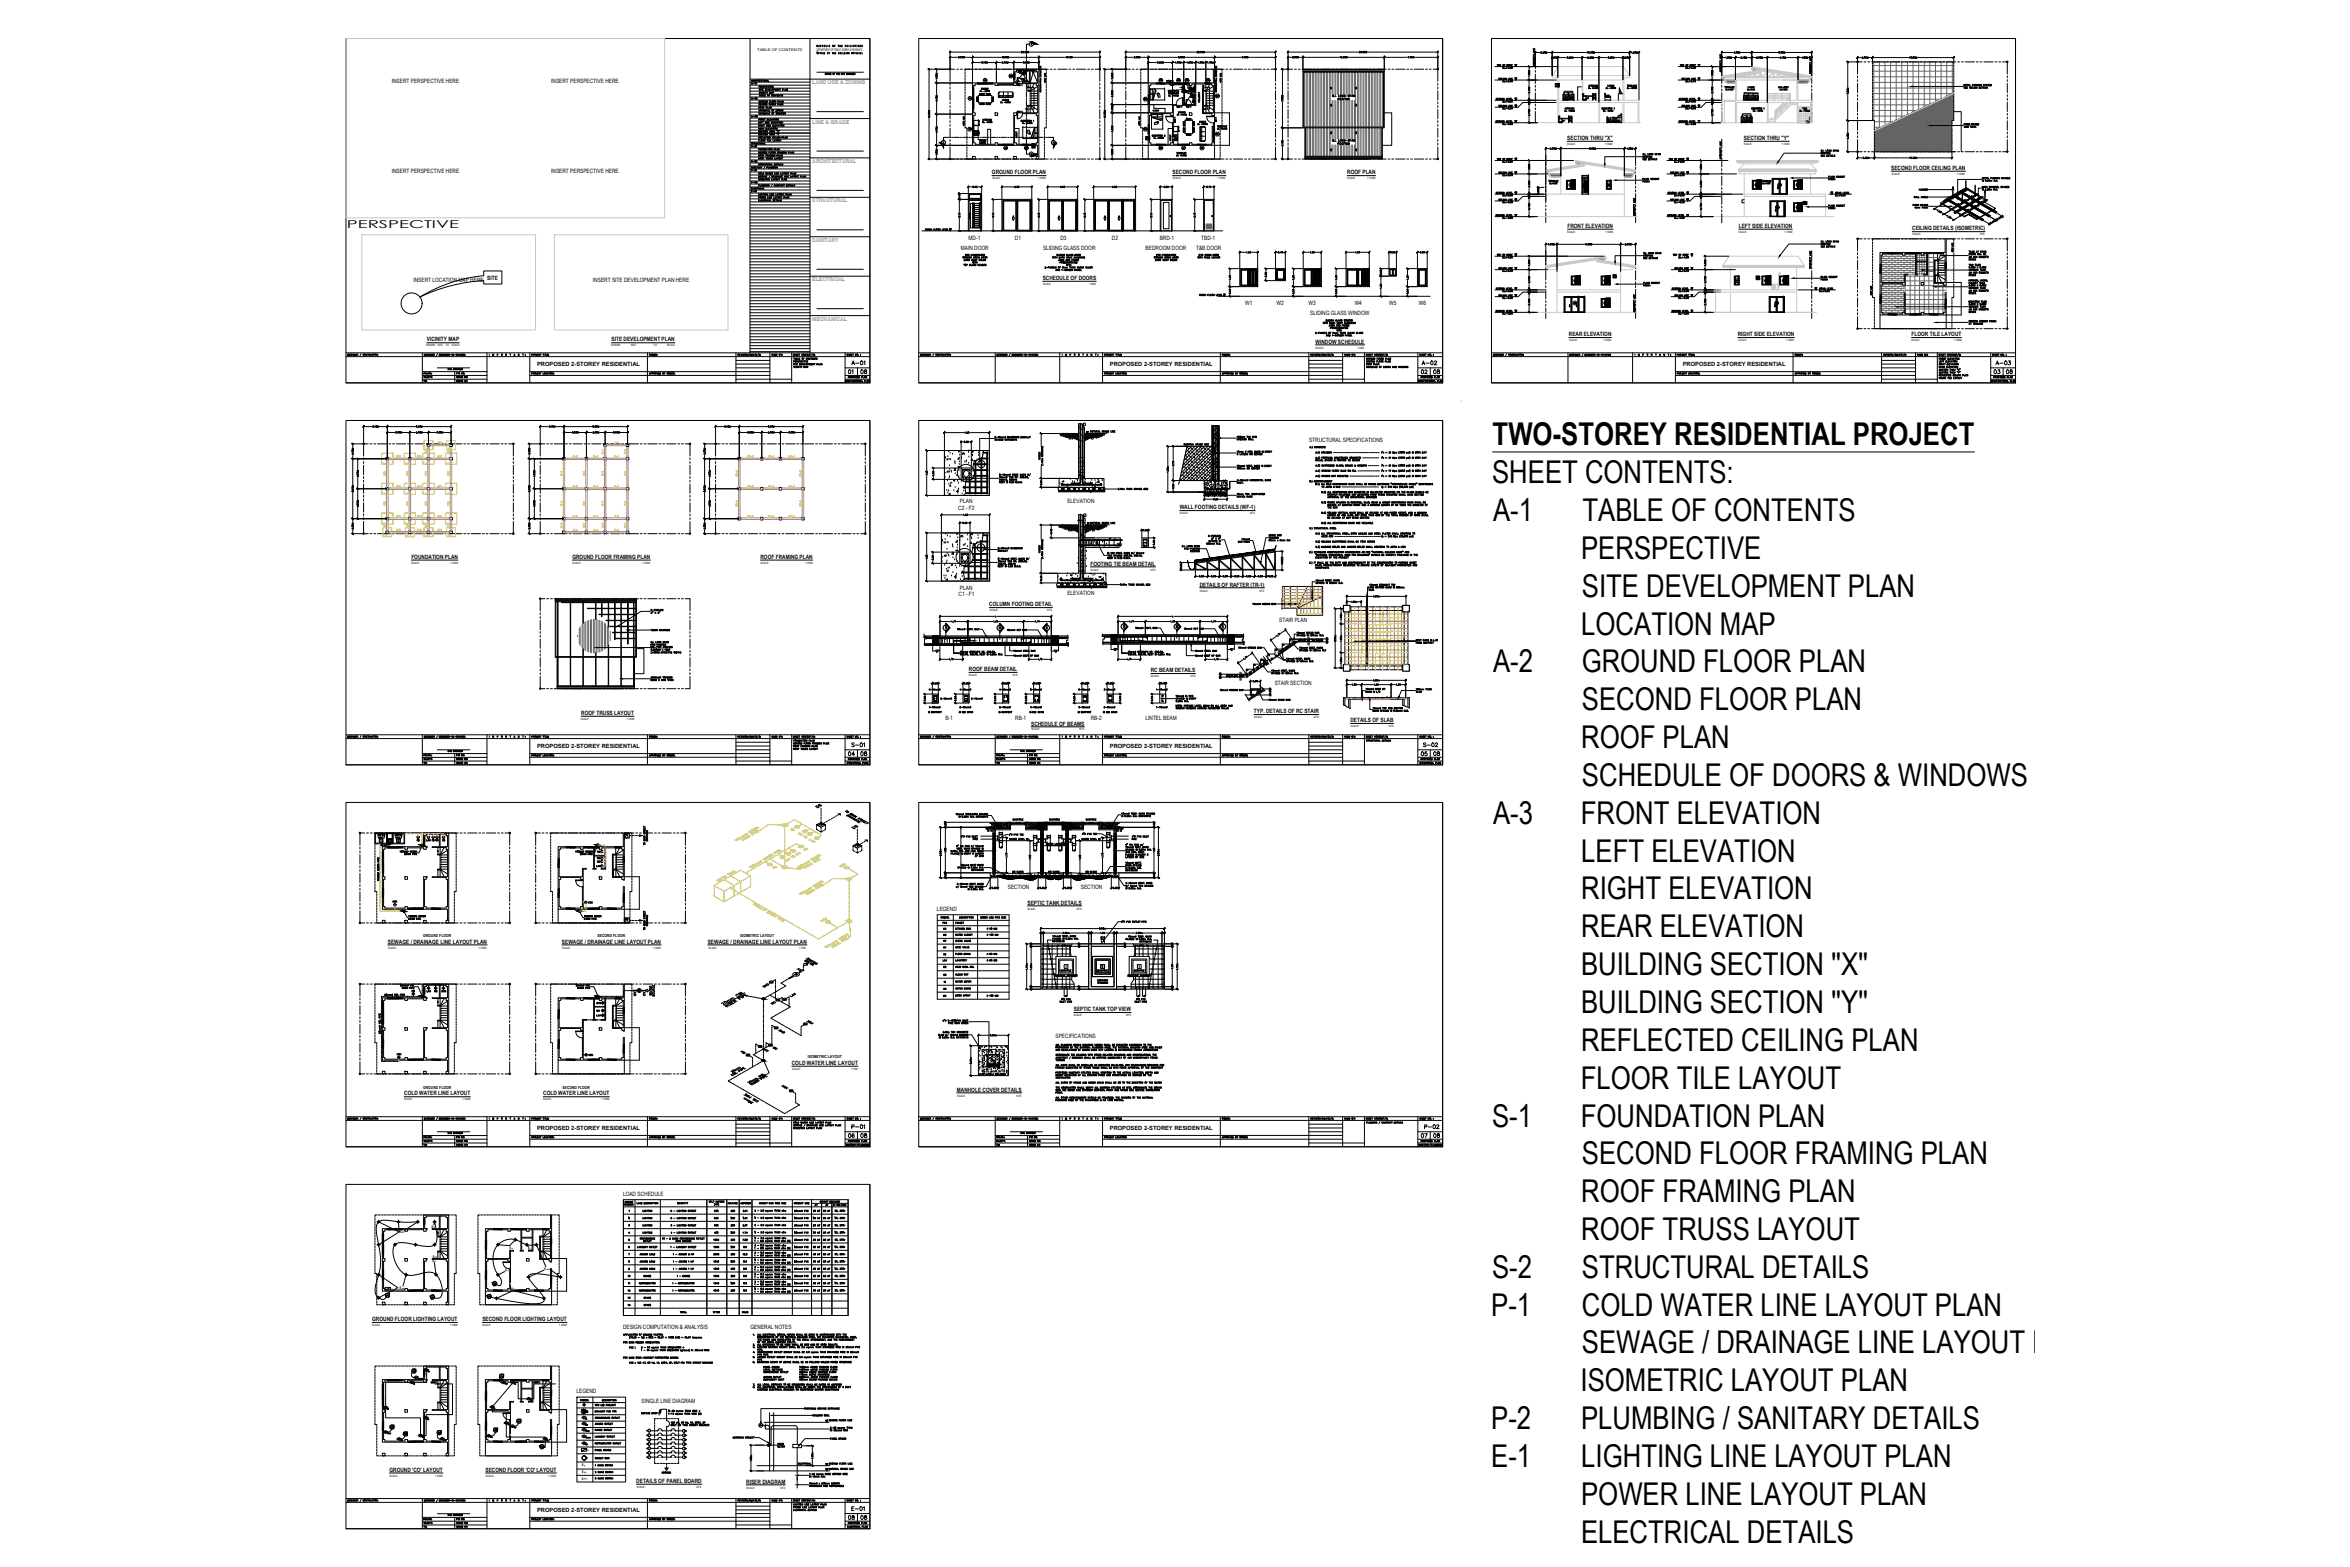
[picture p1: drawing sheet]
<svg xmlns="http://www.w3.org/2000/svg" width="762mm" height="508mm" viewBox="0 0 762 508" stroke-linecap="round" stroke-linejoin="round" font-family="sans-serif">
<defs><g id="words">
<g font-size="10.2">
<text x="484" y="144.4">TWO-STOREY RESIDENTIAL PROJECT</text>
<text x="483.8" y="156.6">SHEET CONTENTS:</text>
<text x="484.2" y="168.9">A-1</text>
<text x="513.1" y="168.9">TABLE OF CONTENTS</text>
<text x="512.7" y="181.2">PERSPECTIVE</text>
<text x="513" y="193.5">SITE DEVELOPMENT PLAN</text>
<text x="512.7" y="205.7">LOCATION MAP</text>
<text x="484.2" y="218">A-2</text>
<text x="512.9" y="218">GROUND FLOOR PLAN</text>
<text x="513" y="230.3">SECOND FLOOR PLAN</text>
<text x="512.7" y="242.5">ROOF PLAN</text>
<text x="513" y="254.8">SCHEDULE OF DOORS &amp; WINDOWS</text>
<text x="484.2" y="267">A-3</text>
<text x="512.6" y="267">FRONT ELEVATION</text>
<text x="512.7" y="279.3">LEFT ELEVATION</text>
<text x="512.7" y="291.6">RIGHT ELEVATION</text>
<text x="512.7" y="303.9">REAR ELEVATION</text>
<text x="512.7" y="316.1">BUILDING SECTION ''X''</text>
<text x="512.7" y="328.4">BUILDING SECTION ''Y''</text>
<text x="512.7" y="340.7">REFLECTED CEILING PLAN</text>
<text x="512.6" y="352.9">FLOOR TILE LAYOUT</text>
<text x="483.8" y="365.2">S-1</text>
<text x="512.6" y="365.2">FOUNDATION PLAN</text>
<text x="513" y="377.4">SECOND FLOOR FRAMING PLAN</text>
<text x="512.7" y="389.7">ROOF FRAMING PLAN</text>
<text x="512.7" y="402">ROOF TRUSS LAYOUT</text>
<text x="483.8" y="414.3">S-2</text>
<text x="513" y="414.3">STRUCTURAL DETAILS</text>
<text x="483.5" y="426.6">P-1</text>
<text x="512.9" y="426.6">COLD WATER LINE LAYOUT PLAN</text>
<text x="513" y="438.8">SEWAGE / DRAINAGE LINE LAYOUT PLAN</text>
<text x="512.5" y="451.1">ISOMETRIC LAYOUT PLAN</text>
<text x="483.5" y="463.3">P-2</text>
<text x="512.7" y="463.3">PLUMBING / SANITARY DETAILS</text>
<text x="483.5" y="475.6">E-1</text>
<text x="512.7" y="475.6">LIGHTING LINE LAYOUT PLAN</text>
<text x="512.7" y="487.8">POWER LINE LAYOUT PLAN</text>
<text x="512.7" y="500.1">ELECTRICAL DETAILS</text>
</g>
<g font-size="4.4">
<text x="275.2" y="119.6">A-01</text>
<text x="460.4" y="119.6">A-02</text>
<text x="646.3" y="119.6">A-03</text>
<text x="277.6" y="122.4" transform="rotate(-90 277.6 122.4)">01</text>
<text x="278.3" y="122.4">08</text>
<text x="460" y="122.4">02</text>
<text x="463.9" y="122.4">08</text>
<text x="645.6" y="122.4">03</text>
<text x="649.8" y="122.4">08</text>
<text x="275.2" y="243.4">S-01</text>
<text x="460.7" y="243.4">S-02</text>
<text x="274.1" y="246.2">04</text>
<text x="278.3" y="246.2">08</text>
<text x="460" y="246.2">05</text>
<text x="463.9" y="246.2">08</text>
<text x="274.1" y="370.1">06</text>
<text x="275.2" y="367.2">P-01</text>
<text x="278.3" y="370.1">08</text>
<text x="460" y="370.1">07</text>
<text x="461.1" y="367.2">P-02</text>
<text x="463.9" y="370.1">08</text>
<text x="275.2" y="491.1">E-01</text>
<text x="274.1" y="493.9">08</text>
<text x="278.3" y="493.9">08</text>
</g>
<g font-size="4">
<text x="263.5" y="263.2">DS</text>
<text x="264.6" y="269.2">CB</text>
<text x="275.2" y="269.9">DS</text>
<text x="205" y="272.7" transform="rotate(-90 205 272.7)">CB</text>
<text x="276.2" y="275.9">CB</text>
<text x="205" y="300.2" transform="rotate(-90 205 300.2)">CB</text>
<text x="249.8" y="341.5">WC</text>
<text x="239.2" y="342.9">HB</text>
</g>
<text font-size="4" fill="#c8c92d" x="259.6" y="273">FD</text>
<g font-size="3.5">
<text x="575" y="68.8">D1</text>
<text x="581.7" y="68.8">W3</text>
<text x="112.5" y="74">PERSPECTIVE</text>
<text x="305.5" y="205">S</text>
<text x="323.1" y="205">M</text>
<text x="192.6" y="279.8">WC</text>
<text x="305.2" y="302.7">KS</text>
<text x="308" y="306.6" transform="rotate(-90 308 306.6)">CV</text>
<text x="256.8" y="317.5">M</text>
<text x="257.5" y="316.1">CV</text>
<text x="308" y="315" transform="rotate(-90 308 315)">HB</text>
<text x="132.6" y="322.8">HB</text>
<text x="206" y="322.8">M</text>
<text x="207.4" y="323.8" transform="rotate(-90 207.4 323.8)">GV</text>
<text x="210.6" y="323.8" transform="rotate(-90 210.6 323.8)">CV</text>
<text x="249.1" y="326.7">WC</text>
<text x="263.2" y="392.3">AT</text>
<text x="266.7" y="392.3">AF</text>
<text x="202.8" y="415.2">10</text>
<text x="157.3" y="421.9">C4</text>
<text x="205.7" y="422.3" transform="rotate(-90 205.7 422.3)">13</text>
</g>
<g font-size="3.5" fill="#c8c92d">
<text x="255.4" y="270.6">FD</text>
<text x="257.9" y="272">WC</text>
<text x="255.8" y="279.4">FD</text>
<text x="259.6" y="276.9">FD</text>
<text x="249.8" y="282.9">FD</text>
</g>
<g font-size="3.1">
<text x="318.2" y="27.5">D3</text>
<text x="326.7" y="26.1">W2</text>
<text x="375" y="27.5">W3</text>
<text x="381" y="27.5">W3</text>
<text x="383.5" y="27.5">W5</text>
<text x="390.5" y="27.5">W6</text>
<text x="313.3" y="33.2">D2</text>
<text x="370.1" y="33.5">W3</text>
<text x="393.3" y="32.5">W6</text>
<text x="334.1" y="37" transform="rotate(-90 334.1 37)">UP</text>
<text x="304.8" y="47.6">X</text>
<text x="313.3" y="43.4">W1</text>
<text x="340.4" y="47.6">X</text>
<text x="370.1" y="43.4">W3</text>
<text x="393.7" y="44.8">W1</text>
<text x="324.9" y="49.4">D1</text>
<text x="331.6" y="49.4">W3</text>
<text x="375" y="49.4">W3</text>
<text x="382.8" y="49.4">D1</text>
<text x="388.4" y="49.4">W3</text>
<text x="508.4" y="61.4">W1</text>
<text x="520.3" y="61.4">W6</text>
<text x="568.3" y="61.4">W3</text>
<text x="575.7" y="61.4">D1</text>
<text x="581.7" y="61.4">W3</text>
<text x="509.8" y="92.4">W3</text>
<text x="519.3" y="92.4">W3</text>
<text x="562" y="92.4">W6</text>
<text x="571.5" y="92.4">W3</text>
<text x="577.1" y="92.4">W3</text>
<text x="509.4" y="99.5">D2</text>
<text x="519.3" y="99.5">W3</text>
<text x="575" y="99.5">D3</text>
<text x="134.4" y="273.8">FD</text>
<text x="304.8" y="300.6">FAU</text>
<text x="305.2" y="304.4">WC</text>
<text x="305.2" y="310.8">FD</text>
<text x="305.2" y="317.5">CO</text>
<text x="140.1" y="322.8">WC</text>
<text x="142.2" y="322.8">SHO</text>
<text x="305.2" y="319.6">M</text>
<text x="305.2" y="322.1">CB</text>
<text x="192.6" y="326.7">SHO</text>
<text x="192.6" y="329.1">WC</text>
<text x="305.2" y="324.2">DS</text>
<text x="192.6" y="330.6">LAV</text>
<text x="230.7" y="394.1">600</text>
<text x="236" y="394.1">230</text>
<text x="202.8" y="401.1">4</text>
<text x="230.7" y="398.6">500</text>
<text x="230.7" y="401.1">400</text>
<text x="236" y="398.6">230</text>
<text x="236" y="401.1">230</text>
<text x="202.8" y="405.7">6</text>
<text x="236" y="405.7">230</text>
<text x="202.8" y="412.7">9</text>
<text x="236" y="412.7">230</text>
<text x="159.1" y="417.7">C3</text>
<text x="202.8" y="417.3">11</text>
<text x="202.8" y="419.8">12</text>
<text x="236" y="417.3">230</text>
<text x="236" y="419.8">230</text>
<text x="124.5" y="421.2">C1</text>
<text x="139" y="421.9">C2</text>
<text x="202.8" y="424.4">14</text>
<text x="133" y="445.9">C6</text>
<text x="161.6" y="447.7">C7</text>
<text x="133.3" y="450.1">CO</text>
<text x="166.2" y="450.1">CO</text>
<text x="173.6" y="455.4" transform="rotate(-90 173.6 455.4)">CO</text>
<text x="124.5" y="458.3">CO</text>
<text x="189.1" y="461.4">CO</text>
<text x="141.1" y="466">C9</text>
<text x="159.5" y="465">C8</text>
<text x="166.2" y="463.2" transform="rotate(-90 166.2 463.2)">CO</text>
<text x="174.6" y="470.6">C5</text>
</g>
<g font-size="3.1" fill="#c8c92d">
<text x="198.3" y="145">B-1</text>
<text x="127.7" y="159.1">FTB</text>
<text x="184.9" y="159.1">B-1</text>
<text x="191.6" y="159.1">B-1</text>
<text x="198.3" y="159.1">B-1</text>
<text x="183.4" y="165.1" transform="rotate(-90 183.4 165.1)">B-1</text>
<text x="190.9" y="165.1" transform="rotate(-90 190.9 165.1)">B-1</text>
<text x="196.8" y="165.1" transform="rotate(-90 196.8 165.1)">B-1</text>
<text x="127.7" y="173.2">FTB</text>
<text x="183.4" y="172.2" transform="rotate(-90 183.4 172.2)">B-1</text>
<text x="184.9" y="173.2">B-1</text>
<text x="190.9" y="172.2" transform="rotate(-90 190.9 172.2)">B-1</text>
<text x="191.6" y="173.2">B-1</text>
<text x="198.3" y="173.2">B-1</text>
<text x="139.3" y="273.8">FD</text>
<text x="142.5" y="273.8">FD</text>
<text x="193" y="277.6">FD</text>
<text x="193" y="280.8">FD</text>
</g>
<text font-size="3.1" fill="#f27172" x="196.8" y="172.2" transform="rotate(-90 196.8 172.2)">B-1</text>
<g font-size="2.6">
<text x="137.9" y="445.9">CO</text>
<text x="137.9" y="461.4">CO</text>
<text x="159.1" y="457.9">CO</text>
<text x="135.8" y="467.1">CO</text>
<text x="176.4" y="468.1">CO</text>
</g>
<g font-size="1.9">
<text x="127" y="27">INSERT PERSPECTIVE HERE</text>
<text x="178.7" y="27">INSERT PERSPECTIVE HERE</text>
<text x="508.2" y="45.4">SECTION THRU &quot;X&quot;</text>
<text x="565.5" y="45.4">SECTION THRU &quot;Y&quot;</text>
<text x="127" y="56.1">INSERT PERSPECTIVE HERE</text>
<text x="178.7" y="56.1">INSERT PERSPECTIVE HERE</text>
<text x="321.6" y="56.5">GROUND FLOOR PLAN</text>
<text x="380.2" y="56.5">SECOND FLOOR PLAN</text>
<text x="436.8" y="56.5">ROOF PLAN</text>
<text x="613.2" y="55.1">SECOND FLOOR CEILING PLAN</text>
<text x="314.1" y="77.8">MD-1</text>
<text x="329.1" y="77.8">D1</text>
<text x="343.9" y="77.8">D3</text>
<text x="360.6" y="77.8">D2</text>
<text x="376" y="77.8">BRD-1</text>
<text x="389.5" y="77.8">TBD-1</text>
<text x="508.3" y="73.9">FRONT ELEVATION</text>
<text x="563.8" y="73.9">LEFT SIDE ELEVATION</text>
<text x="620.1" y="74.7">CEILING DETAILS (ISOMETRIC)</text>
<text x="311.6" y="81">MAIN DOOR</text>
<text x="338.2" y="81">SLIDING GLASS DOOR</text>
<text x="371.5" y="81">BEDROOM DOOR</text>
<text x="387.9" y="81">T&amp;B DOOR</text>
<text x="134.1" y="91.5">INSERT LOCATION MAP HERE</text>
<text x="158" y="90.6">SITE</text>
<text x="192.3" y="91.5">INSERT SITE DEVELOPMENT PLAN HERE</text>
<text x="338.1" y="90.8">SCHEDULE OF DOORS</text>
<text x="403.8" y="99">W1</text>
<text x="413.9" y="99">W2</text>
<text x="424.3" y="99">W3</text>
<text x="439.3" y="99">W4</text>
<text x="450.5" y="99">W5</text>
<text x="460.1" y="99">W6</text>
<text x="424.8" y="102.2">SLIDING GLASS WINDOW</text>
<text x="138.4" y="110.7">VICINITY MAP</text>
<text x="198.3" y="110.7">SITE DEVELOPMENT PLAN</text>
<text x="426.6" y="111.4">WINDOW SCHEDULE</text>
<text x="508.7" y="109">REAR ELEVATION</text>
<text x="563.5" y="109">RIGHT SIDE ELEVATION</text>
<text x="619.8" y="109">FLOOR TILE LAYOUT</text>
<text x="174.2" y="118.7">PROPOSED 2-STOREY RESIDENTIAL</text>
<text x="359.9" y="118.7">PROPOSED 2-STOREY RESIDENTIAL</text>
<text x="545.6" y="118.7">PROPOSED 2-STOREY RESIDENTIAL</text>
<text x="424.5" y="143.2">STRUCTURAL SPECIFICATIONS</text>
<text x="310.7" y="165.2">C2 - F2</text>
<text x="311.3" y="163">PLAN</text>
<text x="346.1" y="163">ELEVATION</text>
<text x="382.5" y="165.1">WALL FOOTING DETAILS (WF-1)</text>
<text x="133.4" y="181.2">FOUNDATION PLAN</text>
<text x="185.6" y="181.2">GROUND FLOOR FRAMING PLAN</text>
<text x="246.6" y="181.2">ROOF FRAMING PLAN</text>
<text x="353.6" y="183.4">FOOTING TIE BEAM DETAIL</text>
<text x="311.3" y="191.1">PLAN</text>
<text x="389" y="190.2">DETAILS OF RAFTER (TR-1)</text>
<text x="310.8" y="193.3">C1 - F1</text>
<text x="320.8" y="196.6">COLUMN FOOTING DETAIL</text>
<text x="346.1" y="192.8">ELEVATION</text>
<text x="414.8" y="201.7">STAIR PLAN</text>
<text x="314.2" y="217.6">ROOF BEAM DETAIL</text>
<text x="373.2" y="217.9">RC BEAM DETAILS</text>
<text x="413.3" y="222">STAIR SECTION</text>
<text x="188.5" y="231.8">ROOF TRUSS LAYOUT</text>
<text x="306.5" y="233.4">B-1</text>
<text x="329.2" y="233.4">RB-1</text>
<text x="353.7" y="233.4">RB-2</text>
<text x="371.4" y="233.4">LINTEL BEAM</text>
<text x="406.6" y="231.3">TYP. DETAILS OF RC STAIR</text>
<text x="334.3" y="235.2">SCHEDULE OF BEAMS</text>
<text x="437.9" y="234.1">DETAILS OF SLAB</text>
<text x="174.2" y="242.6">PROPOSED 2-STOREY RESIDENTIAL</text>
<text x="359.9" y="242.6">PROPOSED 2-STOREY RESIDENTIAL</text>
<text x="326.8" y="288.3">SECTION</text>
<text x="333.2" y="293.3">SEPTIC TANK DETAILS</text>
<text x="350.5" y="288.3">SECTION</text>
<text x="303.8" y="295.4">LEGEND</text>
<text x="125.8" y="305.9">SEWAGE / DRAINAGE LINE LAYOUT PLAN</text>
<text x="182.2" y="305.9">SEWAGE / DRAINAGE LINE LAYOUT PLAN</text>
<text x="229.5" y="305.9">SEWAGE / DRAINAGE LINE LAYOUT PLAN</text>
<text x="348.2" y="327.9">SEPTIC TANK TOP VIEW</text>
<text x="342.3" y="336.4">SPECIFICATIONS</text>
<text x="256.8" y="345.2">COLD WATER LINE LAYOUT</text>
<text x="310.3" y="353.9">MANHOLE COVER DETAILS</text>
<text x="131.1" y="355.1">COLD WATER LINE LAYOUT</text>
<text x="176.1" y="355.1">COLD WATER LINE LAYOUT</text>
<text x="174.2" y="366.4">PROPOSED 2-STOREY RESIDENTIAL</text>
<text x="359.9" y="366.4">PROPOSED 2-STOREY RESIDENTIAL</text>
<text x="202" y="387.7">LOAD SCHEDULE</text>
<text x="120.7" y="428.3">GROUND FLOOR LIGHTING LAYOUT</text>
<text x="156.4" y="428.3">SECOND FLOOR LIGHTING LAYOUT</text>
<text x="202" y="430.9">DESIGN COMPUTATION &amp; ANALYSIS</text>
<text x="243.4" y="430.9">GENERAL NOTES</text>
<text x="186.9" y="451.7">LEGEND</text>
<text x="208" y="454.7">SINGLE LINE DIAGRAM</text>
<text x="126.3" y="477.1">GROUND 'CO' LAYOUT</text>
<text x="157.4" y="477.1">SECOND FLOOR 'CO' LAYOUT</text>
<text x="206.3" y="480.7">DETAILS OF PANEL BOARD</text>
<text x="242" y="480.9">RISER DIAGRAM</text>
<text x="174.2" y="490.2">PROPOSED 2-STOREY RESIDENTIAL</text>
</g>
<g font-size="1.7">
<text x="263.4" y="27.3">LAND USE &amp; ZONING</text>
<text x="263.4" y="40">LINE &amp; GRADE</text>
<text x="263.4" y="52.8">ARCHITECTURAL</text>
<text x="263.4" y="65.6">STRUCTURAL</text>
<text x="263.4" y="78.4">SANITARY</text>
<text x="263.4" y="91.1">ELECTRICAL</text>
<text x="263.4" y="103.9">MECHANICAL</text>
</g>
<g font-size="1.4">
<text x="137.2" y="303.8">GROUND FLOOR</text>
<text x="193.8" y="303.8">SECOND FLOOR</text>
<text x="240" y="303.8">ISOMETRIC LAYOUT</text>
<text x="262" y="343.1">ISOMETRIC LAYOUT</text>
<text x="137.2" y="353">GROUND FLOOR</text>
<text x="182.4" y="353">SECOND FLOOR</text>
</g>
<g font-size="1.2">
<text x="245.5" y="16.6">TABLE OF CONTENTS</text>
<text x="264.9" y="16.6">DEPARTMENT OF PUBLIC WORKS &amp; HIGHWAYS</text>
</g>
<g font-size="1.1">
<text x="129.6" y="399.7">S</text>
<text x="140" y="398.1">S</text>
<text x="140.4" y="407.8">S</text>
<text x="165.2" y="405">S</text>
<text x="171.3" y="405.2">S</text>
<text x="140.2" y="409.2">S</text>
<text x="163.8" y="412.2">S</text>
<text x="176.5" y="411.8">S</text>
<text x="129.5" y="418">S</text>
<text x="165.8" y="418">S</text>
<text x="188.7" y="475.4">S</text>
<text x="188.7" y="477.6">S</text>
<text x="188.7" y="479.6">S</text>
</g>
<g font-size="1">
<text x="508.2" y="47">SCALE:</text>
<text x="520.3" y="47">1:100M</text>
<text x="565.5" y="47">SCALE:</text>
<text x="577.6" y="47">1:100M</text>
<text x="321.8" y="58.1">SCALE:</text>
<text x="336.5" y="58.1">1:100M</text>
<text x="380.3" y="58.1">SCALE:</text>
<text x="394.8" y="58.1">1:100M</text>
<text x="436.9" y="58.1">SCALE:</text>
<text x="443.4" y="58.1">1:100M</text>
<text x="613.4" y="56.7">SCALE:</text>
<text x="634.5" y="56.7">1:100M</text>
<text x="508.2" y="75.5">SCALE:</text>
<text x="520.5" y="75.5">1:100M</text>
<text x="563.7" y="75.5">SCALE:</text>
<text x="578.7" y="75.5">1:100M</text>
<text x="620.1" y="76.3">SCALE:</text>
<text x="642.1" y="76.3">NTS</text>
<text x="338.2" y="92.4">SCALE:</text>
<text x="353.2" y="92.4">1:50M</text>
<text x="138.2" y="112.3">DRAWN</text>
<text x="142" y="112.3">NOT</text>
<text x="144.5" y="112.3">TO</text>
<text x="146.5" y="112.3">SCALE</text>
<text x="198.2" y="112.3">DRAWN</text>
<text x="204.6" y="112.3">NOT</text>
<text x="211.9" y="112.3">TO</text>
<text x="216.3" y="112.3">SCALE</text>
<text x="426.6" y="113">SCALE:</text>
<text x="440.2" y="113">1:50M</text>
<text x="508.8" y="110.6">SCALE:</text>
<text x="519.9" y="110.6">1:100M</text>
<text x="563.7" y="110.6">SCALE:</text>
<text x="579.1" y="110.6">1:100M</text>
<text x="619.8" y="110.6">SCALE:</text>
<text x="633.5" y="110.6">1:100M</text>
<text x="382.6" y="166.7">SCALE:</text>
<text x="405.4" y="166.7">NTS</text>
<text x="133.3" y="182.8">SCALE:</text>
<text x="145.9" y="182.8">1:100M</text>
<text x="185.6" y="182.8">SCALE:</text>
<text x="208.2" y="182.8">1:100M</text>
<text x="246.6" y="182.8">SCALE:</text>
<text x="260.9" y="182.8">1:100M</text>
<text x="353.7" y="185">SCALE:</text>
<text x="373.2" y="185">NTS</text>
<text x="389.1" y="191.8">SCALE:</text>
<text x="408.4" y="191.8">NTS</text>
<text x="320.9" y="198.2">SCALE:</text>
<text x="339.6" y="198.2">NTS</text>
<text x="314.1" y="219.2">SCALE:</text>
<text x="328.4" y="219.2">NTS</text>
<text x="373.1" y="219.5">SCALE:</text>
<text x="386.1" y="219.5">NTS</text>
<text x="188.4" y="233.4">SCALE:</text>
<text x="203.1" y="233.4">1:100M</text>
<text x="406.7" y="232.9">SCALE:</text>
<text x="426" y="232.9">NTS</text>
<text x="334.4" y="236.8">SCALE:</text>
<text x="350" y="236.8">NTS</text>
<text x="438" y="235.8">SCALE:</text>
<text x="450.3" y="235.8">NTS</text>
<text x="333.1" y="294.9">SCALE:</text>
<text x="349.2" y="294.9">NTS</text>
<text x="125.9" y="307.6">SCALE:</text>
<text x="155.2" y="307.6">1:100M</text>
<text x="182.3" y="307.6">SCALE:</text>
<text x="211.6" y="307.6">1:100M</text>
<text x="229.8" y="307.6">SCALE:</text>
<text x="259.1" y="307.6">1:75M</text>
<text x="348.2" y="329.5">SCALE:</text>
<text x="365.2" y="329.5">NTS</text>
<text x="256.9" y="346.8">SCALE:</text>
<text x="276" y="346.8">1:75M</text>
<text x="131.1" y="356.7">SCALE:</text>
<text x="149.9" y="356.7">1:100M</text>
<text x="176.1" y="356.7">SCALE:</text>
<text x="195" y="356.7">1:100M</text>
<text x="310.3" y="355.5">SCALE:</text>
<text x="329.7" y="355.5">NTS</text>
<text x="120.6" y="429.9">SCALE:</text>
<text x="145.8" y="429.9">1:100M</text>
<text x="156.5" y="429.9">SCALE:</text>
<text x="181.2" y="429.9">1:100M</text>
<text x="126.3" y="478.7">SCALE:</text>
<text x="141" y="478.7">1:100M</text>
<text x="157.6" y="478.7">SCALE:</text>
<text x="177.7" y="478.7">1:100M</text>
<text x="206.5" y="482.3">SCALE:</text>
<text x="225.9" y="482.3">NTS</text>
<text x="242" y="482.6">SCALE:</text>
<text x="253.1" y="482.6">NTS</text>
</g>
<g font-size=".8">
<text x="130.3" y="399.7">ab</text>
<text x="140.6" y="398">a</text>
<text x="141.1" y="407.8">ab</text>
<text x="165.9" y="405">a</text>
<text x="172" y="405.2">a</text>
<text x="140.9" y="409.1">a</text>
<text x="164.5" y="412.1">a</text>
<text x="177.2" y="411.7">abc</text>
<text x="130.2" y="418">ab</text>
<text x="166.5" y="418">a</text>
<text x="189.4" y="475.3">a</text>
<text x="189.4" y="477.6">ab</text>
<text x="189.4" y="479.6">abc</text>
</g>
<g font-size=".7" fill="#c8c92d">
<text x="137.5" y="145.5">C2/F2</text>
<text x="144.8" y="145.5">C2/F2</text>
<text x="123.9" y="150.4">C1/F1</text>
<text x="131.1" y="150.4">C1/F1</text>
<text x="137.2" y="150.4">C1/F1</text>
<text x="144.5" y="150.4">C1/F1</text>
<text x="123.9" y="160.1">C1/F1</text>
<text x="131.1" y="160.1">C1/F1</text>
<text x="137.2" y="160.1">C1/F1</text>
<text x="144.5" y="160.1">C1/F1</text>
<text x="123.9" y="169.8">C1/F1</text>
<text x="124.2" y="173.8">C2/F2</text>
<text x="131.1" y="169.8">C1/F1</text>
<text x="131.4" y="173.8">C2/F2</text>
<text x="137.2" y="169.8">C1/F1</text>
<text x="137.5" y="173.8">C2/F2</text>
<text x="144.5" y="169.8">C1/F1</text>
<text x="144.8" y="173.8">C2/F2</text>
</g>
<text font-size=".7" x="311.2" y="277.4" transform="rotate(-90 311.2 277.4)">2.00 m</text>
<g font-size=".6">
<text x="126.6" y="418.2">PB</text>
<text x="190.3" y="470.5">PB</text>
</g>
<g font-size=".5">
<text x="210.2" y="464">C1</text>
<text x="210.2" y="465.4">C3</text>
<text x="210.2" y="466.9">C5</text>
<text x="213.4" y="464">20 AT</text>
<text x="213.4" y="465.4">20 AT</text>
<text x="213.4" y="466.8">30 AT</text>
<text x="217.7" y="464">20 AT</text>
<text x="217.7" y="466.8">30 AT</text>
<text x="217.7" y="465.4">20 AT</text>
<text x="221.4" y="464.1">C2</text>
<text x="221.4" y="465.5">C4</text>
<text x="221.4" y="466.9">C6</text>
<text x="210.1" y="471.2">C11</text>
<text x="210.2" y="468.2">C7</text>
<text x="210.2" y="469.7">C9</text>
<text x="213.3" y="472.5">SPARE</text>
<text x="213.4" y="468.2">40 AT</text>
<text x="213.4" y="469.7">30 AT</text>
<text x="213.4" y="471.1">30 AT</text>
<text x="217.6" y="472.5">SPARE</text>
<text x="217.7" y="468.2">30 AT</text>
<text x="217.7" y="469.7">30 AT</text>
<text x="217.7" y="471.1">30 AT</text>
<text x="221.3" y="469.8">C10</text>
<text x="221.3" y="471.2">C12</text>
<text x="221.4" y="468.3">C8</text>
</g>
<g font-size=".3">
<text x="210.1" y="472.5">spare</text>
<text x="221.3" y="472.5">spare</text>
</g>
</g></defs>
<!-- layer: text -->
<g fill="none" stroke="#000" stroke-width=".32">
<path d="M243.7 26.4l.1-.5 .2 .5M243.7 27.3l.1-.5 .2 .5M243.7 32.2l.1-.5 .2 .5M243.7 38l.1-.5 .2 .5M243.7 26.2h.3M243.7 27.1h.3M243.7 32h.3M243.7 37.8h.3M244.2 26.2l.3-.2-.3-.1v.5M244.2 27.1h.4M244.2 32h.4M244.2 37.8h.4"/>
<path d="M244.3 26.2l.2 .2M245 26l-.2-.1-.2 .2 .2 .3 .2-.1M245.2 25.9v.5M245.2 26.2h.2M245.2 26.9l.2 .4M245.2 31.8h.3l-.3 .4h.4M245.3 37.5h.2l.1 .3-.4 .1M245.4 25.9v.5M245.7 25.9v.5M245.8 25.9h.4M246 39.5v.5h.3M246 38.7h.1"/>
<path d="M246 25.9v.5M246 34.8h.3v-.2h-.3v.5M246.1 29.8l.2 .5 .2-.5M246.1 28.1l.4-.2h-.4v.5M246.1 30.7h.4M246.2 34.8l.2 .3M246.3 38.5h-.3v.5M246.3 26.2h.1M246.3 30.7v.5M246.3 39.7h.2M246.4 33.7h-.4l.3 .3h-.3M246.4 32.8h-.3l.1 .4 .2-.1-.1-.1"/>
<path d="M246.4 35.6h-.3l.3 .4h-.4M246.4 38.7l.3-.2h-.3v.5M246.4 36.6h-.3l.3 .4h-.4M246.5 28.9h-.4l.4 .2-.4 .1M246.5 33.8h.2M246.5 31.2l.3-.5 .1 .5M246.5 25.9h-.2v.5h.2M246.5 32.9l.3-.2h-.3v.5M246.5 38.7l.2 .3M246.6 28.8v.5M246.6 29.8v.5M246.6 31h.2"/>
<path d="M246.6 28.1h.2M246.7 39.5h-.4v.5h.4M246.7 32.9l.1 .3M246.8 33.6h-.3v.5h.3M246.8 28.8h.3M246.8 39.7h.2M246.8 35.7l-.2-.1-.1 .2 .1 .3 .2-.2M246.8 36.7h-.3l.1 .3 .2-.1M246.9 27.9h-.3v.5h.3M247 28.8v.5M247 35.6v.5M247 36.5v.5"/>
<path d="M247 35.8h.3M247 36.8h.3M247.1 30.9l.3-.2h-.3v.5h.3l-.1-.3M247.1 28.1l.3-.2h-.3v.5M247.1 26l-.3-.1-.1 .2 .1 .3 .3-.1M247.1 39.5h-.3v.5M247.1 29.9h-.3l.1 .4 .2-.1M247.2 25.9h.3M247.2 29h.2M247.2 28.1l.2 .3M247.2 39.5h.3M247.3 29.8v.5"/>
<path d="M247.3 33.7l-.2-.1-.2 .2 .2 .3 .2-.1M247.3 35.6v.5M247.3 36.5v.5M247.4 25.9v.5M247.4 39.5v.5M247.5 28.8h-.3v.5h.3M247.5 32.7l.2 .5 .2-.5M247.5 35.8h.2M247.5 36.8h.2M247.6 30.7v.5h.2M247.6 34.8h.1M247.6 25.9l.1 .5 .2-.5"/>
<path d="M247.7 38.5v.5l-.3-.5v.5M247.8 29.8v.5l-.3-.5v.5M247.8 35.6h-.3v.5h.3M247.8 36.5h-.3v.5h.3M247.9 27.9h-.3l.3 .3-.3 .1M247.9 34.6h-.3v.5M247.9 38.5h.3M247.9 35.6h.3l-.1 .5zM247.9 36.5l.4 .2-.2 .3zM247.9 30.9h.2M248 29.8v.5M248 28.1l.3-.2h-.3v.5"/>
<path d="M248 38.5v.5M248.1 28.8l.3 .1-.2 .4zM248.1 26.2l.4-.2-.4-.1v.5M248.2 29.8h.3M248.2 30.7h-.3v.5h.3M248.3 33.6v.5l-.4-.5v.5M248.3 26.2l.2 .2M248.3 29.8v.5M248.4 32.7v.5l-.4-.5v.5M248.4 35.6l.2 .5 .2-.5M248.4 34.9l.3-.3h-.3v.5M248.4 39.5h-.3l.3 .4h-.3"/>
<path d="M248.4 36.5l.2 .5 .2-.5M248.5 33.6l.3 .1-.2 .4zM248.5 28.1h.2M248.5 32.7l.4 .2-.2 .3zM248.5 39.5v.5M248.6 29.8l.2 .3 .2-.3M248.6 26.4l.2-.5 .2 .5M248.6 29h.2M248.7 26.2h.2M248.7 39.5l.3 .2-.1 .3zM248.8 30.1v.2M248.8 38.7h.1"/>
<path d="M248.8 27.9h-.3v.5h.3M248.9 28.8h-.3v.5h.3M248.9 34.6v.5h.3M249 35.6v.5h.2M249 36.5v.5h.2M249 28.8l.2 .5 .2-.5M249 38.5h-.2v.5h.2M249.1 25.9v.5h.3M249.2 38.5v.5h.3M249.2 39.7h.2M249.3 28h-.3l.1 .4 .2-.2M249.3 35.1l.2-.5 .2 .5"/>
<path d="M249.3 30.9h.2M249.3 35.8h.2M249.3 34.9h.3M249.3 36.8h.2M249.4 33.8h.2M249.4 27.9h.4M249.5 30.3v-.5l.2 .5 .2-.5v.5M249.5 29h.2M249.5 32.9h.2M249.5 39.5h-.3v.5h.3M249.6 27.9v.5M249.6 38.7h.2"/>
<path d="M249.6 30.7h-.3v.5M249.6 35.6h-.3v.5h.3M249.6 36.5h-.3v.5h.3M249.7 33.6h-.3v.5M249.8 32.7h-.3v.5M249.8 28.8h-.3v.5h.3M249.8 33.6v.5h.3M249.9 27.9v.5M249.9 32.7v.5h.3M249.9 38.5h-.3v.5h.3M249.9 28.8v.5h.3M250 30.3l.2-.5 .2 .5"/>
<path d="M250 27.9l.2 .5 .2-.5M250 38.5l.2 .5 .2-.5M250.1 34.6v.5l-.3-.5v.5M250.1 30.1h.3M250.1 39.7h.2M250.4 39.5h-.3v.5h.3M250.5 39l.2-.5 .2 .5M250.5 28.1h.2M250.5 30.8l-.3 .1 .1 .3 .2-.1M250.5 30.1l.4-.3h-.4v.5M250.5 39.5v.5h.3M250.6 38.8h.2"/>
<path d="M250.7 35.8h.2M250.7 36.8h.2M250.8 29.1l.3-.3h-.3v.5M250.8 27.9h-.3v.5h.3M250.9 39.7h.2M251 38.5h.3M251 35.6h-.3v.5M251 36.5h-.3v.5M251.2 38.5v.5M251.2 33.8l.3-.2h-.3v.5M251.2 39.5h-.3v.5h.3M251.3 32.9l.3-.2h-.3v.5"/>
<path d="M251.3 29.3v-.5l.2 .5 .2-.5v.5M251.4 39.5l.1 .5 .3-.5M251.4 33.8l.1 .3M251.4 38.5v.5M251.5 32.9l.1 .3M251.5 30.7v.5l-.3-.5v.5M251.6 35.6l.3 .2-.1 .3zM251.6 36.5l.1 .5 .1-.5 .1 .5 .2-.5M251.7 30.7h.4M251.8 40l.2-.5 .2 .5M251.9 30.7v.5M251.9 29h.2"/>
<path d="M251.9 39.8h.2M252.1 33.8h.3v-.2h-.3v.5M252.1 30.9h.2M252.1 36.5v.5M252.2 28.8h-.3v.5h.3M252.2 32.9l.4-.2h-.4v.5M252.3 39.5h.4M252.4 30.7h-.3v.5h.3M252.4 38.5v.5l-.3-.5v.5M252.5 39.5v.5M252.6 28.8v.5l-.3-.5v.5M252.6 33.6v.5h.3"/>
<path d="M252.6 36.5v.5l-.3-.5v.5M252.7 32.7v.5h.3M252.8 39.5v.5M252.8 28.8h.4M252.9 36.5l.3 .2-.2 .3zM252.9 30.7v.5l-.3-.5v.5M253 28.8v.5M253 34.1l.2-.5 .2 .5M253.1 30.7h.3M253.1 33.2l.2-.5 .2 .5M253.1 35.8l.3-.2h-.3v.5M253.1 33.9h.2"/>
<path d="M253.2 33h.2M253.2 30.7v.5M253.3 35.8l.1 .3M253.7 29.1l.3-.2-.3-.1v.5M253.8 39.5v.5l-.4-.5v.5M253.8 30.8h-.3l.3 .4-.3-.1M253.8 36.5l.2 .5 .1-.5 .1 .5 .1-.5M253.9 33.6v.5l-.4-.5v.5M253.9 35.6h-.3l.3 .4h-.3M254 32.7v.5l-.4-.5v.5M254.2 28.8v.5h.3M254.6 29.3l.2-.5 .1 .5"/>
<path d="M254.6 29.1h.3M254.7 36.6h-.3l.3 .4h-.3M255.4 28.8v.5l-.3-.5v.5M243.7 55.2l.3-.2h-.3v.5M243.7 59.1l.3-.2h-.3v.5M244 46.4h-.3l.3 .3h-.3M244 47.3h-.3l.3 .2-.3 .1M244 52.2h-.3l.3 .2-.3 .1M244 54.1h-.3l.3 .3-.3 .1M244.1 54.6l.2-.5 .2 .5M244.1 46.3h.3M244.1 47.5h.4"/>
<path d="M244.1 52.4h.4M244.1 55.2h.5M244.1 59.1h.5M244.2 54.4h.2M244.3 46.3v.5M244.5 46.5l.4-.1-.4-.1v.5M244.7 46.5l.2 .3M244.9 54.1v.5l-.3-.5v.5M245 46.3l.1 .5 .2-.1 .1-.4M245.2 54.1v.5M245.2 47.3l.1 .4M245.2 52.2h.3l-.3 .4h.3"/>
<path d="M245.2 55.1l.1 .4M245.2 59l.3 .1-.3 .3h.3M245.3 54.1h.4M245.5 54.1v.5M245.7 54.6l.2-.5 .2 .5M245.8 54.4h.2M245.9 46.4l-.4 .1 .1 .3 .3-.1M246 41.7h.3v-.3h-.3v.5M246 40.7l.3-.2h-.3v.4M246 50.4l.3-.2h-.3v.5M246 44.6l.3-.2-.3-.1v.5M246 51.4l.3-.2-.3-.1v.5"/>
<path d="M246 48.4h.2M246 57.9v.5M246 45.6h.1M246 46.3h.3M246.1 41.7l.2 .2M246.1 40.7l.2 .2M246.1 50.4l.2 .3M246.1 44.6l.2 .2M246.1 51.4l.2 .2M246.2 46.3v.5M246.3 48.2h-.3v.4M246.3 54.3l.2-.2h-.2v.5"/>
<path d="M246.3 45.3h-.3v.5M246.3 49.3l-.3-.1 .3 .4h-.3M246.3 56.1l-.3 .1v.3l.3-.2M246.3 57h-.3l.3 .4h-.3M246.3 43.4l-.3-.1 .3 .5h-.3M246.3 42.5l-.3-.1 .3 .4h-.3M246.3 53.1h-.3l.3 .3-.3 .1M246.4 45.3v.5h.3M246.4 46.3l.1 .5 .2-.1 .1-.4M246.4 49.4h.2M246.4 54.3l.2 .3M246.4 57.2h.2"/>
<path d="M246.4 43.6h.2M246.4 42.6h.2M246.4 53.1h.4M246.5 59.9v.5h.2M246.5 58h-.3l.3 .3h-.3M246.5 41.7h.1M246.5 40.5v.4M246.5 44.6h.1M246.6 53.1v.5M246.7 49.2h-.3v.5h.3M246.7 54.1l.2 .2 .2-.2M246.7 57h-.3v.4h.3"/>
<path d="M246.7 43.3h-.3v.5h.3M246.7 42.4h-.3v.5h.3M246.8 41.4h-.3v.5h.3M246.8 44.3h-.3v.5h.3M246.8 57l.2 .4 .1-.4 .1 .4 .1-.4M246.8 59.9l.2 .5 .2-.5M246.8 53.3h.3v-.2h-.3v.5M246.9 41.9l.2-.5 .2 .5M246.9 48.2l.1 .4h.2v-.4M246.9 44.6h.2M246.9 46.5l.4-.1-.4-.1v.5M246.9 54.3v.3"/>
<path d="M247 40.6l-.3-.1 .1 .4v-.1M247 56v.5h.2M247 41.7h.2M247 53.3l.2 .3M247.1 46.5l.2 .3M247.1 58.4v-.5l.2 .5 .2-.5v.5M247.1 40.5v.4M247.1 40.7h.3M247.2 44.3h-.3v.5M247.2 49.3l-.4 .1 .2 .3 .2-.1M247.2 43.5h-.4l.2 .3 .2-.1M247.2 42.5l-.2-.1-.2 .2 .2 .3 .2-.1"/>
<path d="M247.3 44.3v.5h.3M247.3 53.1l.1 .5 .3-.1v-.4M247.4 56h.3l-.1 .5h-.2zM247.4 43.3h.3M247.4 42.4h.3M247.4 41.7h.3v-.3h-.3v.5M247.4 46.8l.2-.5 .2 .5M247.4 57.4l.2-.4 .2 .4M247.4 40.5v.4M247.5 50.4h.2M247.5 57.3h.2M247.5 51.4h.2"/>
<path d="M247.5 46.7h.2M247.5 42.4v.5M247.5 43.3v.5M247.6 41.7l.1 .2M247.7 40.5h.2M247.7 44.6h.2M247.7 58.2h.2M247.7 48.2v.4l-.3-.4v.4M247.8 50.2h-.3v.5M247.8 45.6l.3-.3h-.3v.5M247.8 51.1h-.3v.5M247.8 40.5v.4"/>
<path d="M247.8 42.4v.5M247.8 43.3v.5M247.9 48.2l.3 .1v.3h-.3zM247.9 46.3v.5h.3M247.9 45.6l.2 .2M248 44.3h-.3v.5h.3M248 57.9h-.3v.5h.3M248.1 54l-.4 .7M248.1 57.9h.4M248.2 49.2v.5l-.3-.5v.5M248.2 53.2h-.3v.4l.3-.1M248.3 56l.1 .5 .1-.5 .1 .5 .2-.5"/>
<path d="M248.3 57.1h-.4l.1 .3 .2-.1M248.3 57.9v.5M248.3 41.7h.2M248.3 50.4h.2M248.3 53.1h.4M248.3 51.1h.4M248.4 49.2l.3 .2-.2 .3zM248.4 48.6l.2-.4 .2 .4M248.4 57.2h.2M248.4 59.9v.5M248.5 48.5h.2M248.5 44.5h-.3l.1 .3 .2-.1"/>
<path d="M248.5 51.1v.5M248.5 53.1v.5M248.5 58.2l.3-.2-.3-.1v.5M248.6 54.3h.3v-.2h-.3v.5M248.6 41.4h-.3v.5h.3M248.6 50.2h-.3v.5M248.6 44.3h.4M248.7 57h-.3v.4h.3M248.7 58.2l.2 .2M248.7 45.3h.3M248.8 41.4v.5h.2M248.8 50.4l.3-.2h-.3v.5"/>
<path d="M248.8 53.1v.5l.2-.1 .1-.4M248.8 51.4l.3-.2-.3-.1v.5M248.8 43.3v.5l-.3-.5v.5M248.8 42.4v.5l-.3-.5v.5M248.8 44.3v.5M248.8 40.5h-.3l.3 .4h-.3M248.8 56.5l.2-.5 .2 .5M248.9 45.3v.5M248.9 59.9v.5l-.3-.5v.5M248.9 48.2h.3M248.9 50.4l.2 .3M248.9 56.3h.2"/>
<path d="M248.9 51.4l.2 .2M249 40.5v.4M249 57.9v.5M249 44.6h.2M249.1 54.1v.5h.2M249.1 48.2v.4M249.1 40.5h.3l-.1 .4zM249.1 45.3v.5M249.2 41.7h.1M249.2 50.7l.2-.5 .2 .5M249.2 51.1l.2 .5 .2-.5M249.3 53.3h.3v-.2h-.3v.5"/>
<path d="M249.3 49.4h.2M249.3 50.5h.3M249.3 44.3h-.3v.5h.3M249.3 45.3v.5h.3M249.3 48.2v.4M249.3 56h.4M249.4 60l-.3-.1 .1 .5 .1-.2M249.4 43.3h.3M249.4 42.4h.3M249.4 53.3l.2 .3M249.5 41.4h-.3v.5h.3M249.5 54.1l.1 .5 .2-.5"/>
<path d="M249.5 44.3l.3 .2-.2 .3zM249.5 56v.5M249.6 58h-.4l.1 .4 .3-.1M249.6 41.4l.2 .5 .2-.5M249.6 49.2h-.3v.5M249.6 42.4v.5M249.6 43.3v.5M249.6 40.7h.2M249.7 49.2v.5h.3M249.7 50.7v-.5l.2 .5 .2-.5v.5M249.7 53.6l.2-.5 .2 .5M249.7 56.9l-.4 .7"/>
<path d="M249.7 45.6h.2M249.8 56.2h.1M249.8 53.4h.3M249.9 42.4v.5M249.9 43.3v.5M249.9 43.6h.2M249.9 42.6h.2M249.9 40.5h-.3v.4h.3M250 54.6v-.5l.2 .5 .2-.5v.5M250 45.3h-.3v.5h.3M250.1 41.9l.2-.5 .1 .5M250.1 56h-.3v.5h.3"/>
<path d="M250.1 51.2h-.4l.4 .2-.4 .2M250.1 57.9v.5h.3M250.1 41.7h.3M250.1 42.4v.5M250.1 43.3v.5M250.2 56.2l.3-.2h-.3v.5M250.3 57l.3 .1-.1 .3h-.2zM250.3 53.1v.5h.2M250.3 50.2v.5M250.4 48.2v.4l-.4-.4v.4M250.4 43.6l.3-.2-.3-.1v.5M250.4 42.6l.3-.2h-.3v.5"/>
<path d="M250.4 56.2l.1 .3M250.4 59.8l-.4 .7M250.5 54.3l.4-.2h-.4v.5l.4-.1-.2-.2M250.5 58.4l.2-.5 .2 .5M250.5 51.2h-.3l.3 .2-.3 .2M250.5 40.7h.2M250.5 43.6l.2 .2M250.5 42.6l.2 .3M250.6 41.4h.3M250.6 45.3v.5h.3M250.6 58.3h.2M250.7 57.2l.3-.2h-.3v.4"/>
<path d="M250.7 41.4v.5M250.8 44.5l-.2-.2-.2 .2 .2 .3 .2-.1M250.8 40.5h-.3v.4h.3M250.8 50.2v.5l-.3-.5v.5M250.8 43.3l.1 .5h.2l.1-.5M250.8 42.4l.2 .5 .2-.5M250.9 57.2l.2 .2M250.9 44.6h.2M251 40.5v.4h.2M251 48.4l.3-.2h-.3v.4M251 45.8l.2-.5 .2 .5M251 41.4v.5"/>
<path d="M251 57.9l.2 .3 .2-.3M251 54.1v.5M251.1 53.1h.3l-.1 .5h-.2zM251.1 45.6h.2M251.1 49.4l.4-.2h-.4v.5M251.1 56v.5h.3M251.1 51.1v.5h.3M251.2 44.3h-.3v.5h.3M251.2 57.4l.2-.4 .2 .4M251.2 58.2v.2M251.3 59.9h-.3l.3 .3-.3 .1M251.3 49.4l.2 .3"/>
<path d="M251.3 57.3h.2M251.3 50.3l-.3-.1 .1 .5 .1-.2M251.3 40.7h.2M251.3 44.3v.5M251.5 48.2v.4h.3M251.5 45.3l.2 .3 .2-.3M251.5 51.6l.2-.5 .2 .5M251.5 54.1v.5l-.3-.5v.5M251.5 44.3v.5h.3M251.5 56v.5M251.6 53.3h.2M251.6 51.5h.2"/>
<path d="M251.6 40.5h-.3v.4h.3M251.7 45.6v.2M251.8 57v.4M251.8 40.5l.2 .4 .2-.4M251.8 48.6l.3-.4 .1 .4M251.8 43.3v.1M251.8 42.3v.1M251.9 53.1h-.3v.5h.3M251.9 50.4l.4-.2h-.4v.5M251.9 48.5h.3M251.9 44.3v.5M252 43.3l-.1 .1"/>
<path d="M252 42.3l-.1 .1M252 41.4v.5l-.3-.5v.5M252 57.9l.2 .5 .1-.5M252 51.1l.2 .3 .2-.3M252 53.1h.3M252.1 56v.5l-.4-.5v.5M252.1 49.4h.2M252.1 54.2l-.3-.1v.4l.2 .1v-.2M252.1 43.3l.2 .3 .2-.3M252.1 42.4l.4 .5M252.2 53.1v.5M252.2 56.2h.2"/>
<path d="M252.2 51.4v.2M252.3 40.9l.1-.4 .2 .4M252.3 57v.4l-.4-.4v.4M252.3 59.9v.5l-.3-.5v.5M252.3 40.8h.3M252.3 43.6v.2M252.3 49.2h-.2v.5M252.4 50.2v.5h.3M252.4 57.4l.2-.4 .2 .4M252.4 44.3v.5l-.3-.5v.5M252.4 53.6l.2-.5 .2 .5M252.5 49.4l.3-.1-.3-.1v.5"/>
<path d="M252.5 45.3l.1 .5 .2-.5M252.5 59.9v.5M252.5 42.4l-.4 .5M252.5 56h-.3v.5h.3M252.5 57.3h.2M252.5 53.4h.2M252.5 57.9h.4M252.6 43.3v.1M252.6 42.3v.1M252.6 49.4l.2 .3M252.6 59.9h.4M252.7 48.2v.4l-.4-.4v.4"/>
<path d="M252.7 57.9v.5M252.8 43.3l-.1 .1M252.8 42.3l-.1 .1M252.8 40.5h.3M252.8 50.7l.2-.5 .2 .5M252.8 59.9v.5M252.9 50.5h.2M252.9 40.5v.4M252.9 53.1v.5M253 49.7l.2-.5 .1 .5M253 44.5h-.4l.2 .3 .1-.2M253 51.1l.2 .5 .1-.5"/>
<path d="M253 45.3h.3M253 49.5h.3M253.1 56v.5h.3M253.2 53.1v.5h.2M253.2 45.3v.5M253.2 40.5v.4M253.3 57.1l-.3-.1v.4l.2-.1M253.4 58.2l.3-.1-.1-.2h-.2v.5M253.4 57.2h.2M253.5 49.7v-.5l.2 .5 .2-.5v.5M253.5 56.5l.2-.5 .2 .5M253.5 51.1h.3"/>
<path d="M253.5 44.6l.4-.2-.4-.1v.5M253.6 56.3h.2M253.7 50.2v.5l-.4-.5v.5M253.7 51.1v.5M253.7 57h-.3v.4h.3M253.9 53.1h-.4l.4 .3-.4 .1M253.9 57.9v.5h.3M254 56l.2 .2 .2-.2M254 59.9l.3 .2 .1-.2M254 44.3v.5h.3M254 49.2v.5M254.2 40.5v.4l-.3-.4v.4"/>
<path d="M254.2 56.2v.3M254.3 58.4l.2-.5 .1 .5M254.3 57v.4h.3M254.3 58.3h.3M254.4 44.8l.2-.5 .2 .5M254.5 44.7h.2M254.6 49.2v.5l-.4-.5v.5M254.7 57v.4M255 56l.1 .5 .2-.1v-.4M255 59.9l.3 .2-.2 .3zM255.1 49.3h-.3v.3l.2 .1v-.2M255.1 57.9v.5l-.3-.5v.5"/>
<path d="M255.2 57v.4l-.3-.4v.4M255.3 44.3v.5l-.4-.5v.5M255.4 57.2h.2M255.5 56h.3M255.7 49.4l.3-.1-.3-.1v.5M255.7 56v.5M255.7 57h-.3v.4h.3M255.8 59.9h-.4v.5h.4M255.9 59.9h.3M256.1 59.9v.5M256.2 49.2v.5h.2M256.3 57v.4h.3"/>
<path d="M256.4 56.3l.3-.3h-.3v.5M256.5 49.7l.3-.5 .1 .5M256.6 49.5h.2M256.7 57.4l.2-.4 .1 .4M256.8 57.3h.2M256.8 56v.5h.3M256.8 59.9v.5M257 59.9v.5h.3M257.2 57l.2 .2 .2-.2M257.3 56.5l.1-.5 .2 .5M257.3 56.3h.3M257.4 49.2v.5l-.4-.5v.5"/>
<path d="M257.4 57.2v.2M257.7 59.9h-.3l.3 .3-.3 .1M258.1 56v.5l-.3-.5v.5M258.2 57v.4h.2l.1-.4M258.7 57h.3M258.8 57v.4M259.5 57.2l.4-.1-.4-.1v.4M260 57v.4h.3M260.4 57.4l.2-.4 .2 .4M260.5 57.3h.2M261.2 57v.4l-.3-.4v.4M574.8 58h2.2v4.9h-2.2z"/>
<path d="M574.9 58h2.1v4.9h-2.1zM574.9 58.1v4.7h2M577.1 58v4.9h2.1v-4.9M577.2 58.1h2v4.7h-2zM579.3 58v4.9M579.5 57.8h-4.9v5.1M243.7 61.1h.1M243.7 62h.1M244 60.9h-.3v.4h.3M244 61.8h-.3v.5h.3M244.1 60.9v.4h.3M244.1 62.1h.4"/>
<path d="M244.5 61.1h.2M244.8 60.9h-.3v.4h.3M245.2 61.9l.1-.1v.5M245.3 61h-.4l.1 .3h.3M245.4 60.9h.3M245.6 60.9v.4M245.8 61.1h.3v-.2h-.3v.4M246 60.1h.3v-.2h-.3v.5M246 62.8v.5h.3M246 64l.3-.2h-.3v.5M246 65h.2M246 61.1l.2 .2"/>
<path d="M246.3 64.7h-.3v.5h.3M246.3 60.9v.4M246.3 62.8v.5M246.4 64.7v.5h.3M246.8 65h.2M246.8 61h-.3l.1 .3h.2M246.9 62.9h-.4l.2 .4 .1-.2M247 63.8l.1 .5 .1-.5 .1 .5 .1-.5M247 61.3l.2-.4 .2 .4M247 62.8v.5M247 63h.4M247.1 61.2h.2"/>
<path d="M247.1 64.7h-.3v.5h.3M247.4 60.4v-.5l.1 .5 .2-.5v.5M247.4 62.8v.5M247.5 60.9v.4h.3M247.5 62.8h.4M247.5 64h.2M247.6 64.9h-.4l.1 .3 .3-.1M247.7 62.8v.5M247.7 64.7h.3M247.8 63.8h-.3v.5h.3M247.9 60.1l.3-.1-.1-.1h-.2v.5l.3-.1-.1-.2M247.9 64.7v.5"/>
<path d="M247.9 64l.4-.2h-.4v.5M247.9 62.8v.5M248.1 64l.2 .3M248.2 65l.3-.2-.3-.1v.5M248.3 65l.2 .2M248.5 62.8v.5l-.3-.5v.5M248.6 64.7v.5M248.9 63.8v.5h.3M249 62.9h-.3l.1 .4 .1-.2M249.2 64.9h-.4l.2 .3 .2-.1M249.3 65.2l.2-.5 .2 .5M249.3 63.8v.5"/>
<path d="M249.4 65.1h.2M249.6 62.8v.5h.3M249.8 63.8v.5l-.3-.5v.5M249.8 64.7v.5h.3M250 62.8v.5M250 64h.1M250.3 63.8h-.3v.5h.3M250.5 62.8v.5l-.4-.5v.5M250.7 64.7l.3 .2-.2 .3zM250.7 63h.2M250.9 63.8v.5h.2M251 62.8h-.3v.5h.3"/>
<path d="M251.1 65h.2M251.2 64.3l.3-.5 .1 .5M251.3 64.1h.2M251.5 60.4l.1-.5 .2 .5M251.5 64.7h-.4v.5h.4M251.5 60.2h.3M251.5 62.8v.5h.3M251.6 64.7h.3M251.8 63.8l.2 .2 .1-.2M251.8 64.7v.5M252 63.3l.1-.5 .2 .5M252 64v.3"/>
<path d="M252 65.2l.2-.5 .1 .5M252 63.1h.3M252.1 65.1h.2M252.5 62.8l.1 .2 .2-.2M252.5 64.7v.5M252.6 63v.3M252.7 64.7v.5h.3M252.7 63.8l.2 .5 .2-.5M253.1 60.4l.1-.5 .2 .5M253.2 60.2h.2M253.2 63.8h.4M253.4 64.8h-.3l.3 .2-.3 .2"/>
<path d="M253.4 63.8v.5M253.4 62.8l.2 .5 .1-.5M253.6 60.1l.3-.2h-.3v.5M253.7 60.1l.2 .3M254 62.8h.3M254.1 64l.3-.2h-.3v.5M254.1 62.8v.5M254.3 60.1v.3M254.6 63.8v.5h.3M254.8 63l.3-.1-.3-.1v.5M255 64.3l.2-.5 .2 .5M255.1 64.1h.2"/>
<path d="M255.3 62.8v.5h.3M255.4 60.1h.3M255.7 63.3l.2-.5 .2 .5M255.8 63.1h.2M255.8 63.8v.5l-.3-.5v.5M256.3 60.4l.2-.5 .2 .5M256.4 60.2h.2M256.5 62.8v.5l-.3-.5v.5M324.9 74.8h.1M324.9 74.8h.3M325.3 65.1h4.2v9.6h-4.2zM325.5 65.2h3.9v9.4h-3.9z"/>
<path d="M328.5 70l.4 .7-.4 .8v-.4h-.2zM329.7 64.9h-4.5v9.9h4.5M329.7 74.8h4.9M329.7 64.9h4.6M329.7 64.9v9.9M329.9 65.1h4.2v9.6h-4.2zM330 65.2h4v9.4h-4zM334.3 64.9h.1M334.3 74.8h.1M334.3 64.9v9.9M334.6 74.8v-10.2v10.2M334.6 74.8h.1"/>
<path d="M334.6 64.6h-9.7v10.2M339.7 74.8h.1M339.7 74.8h.3M340.2 65.1h4.2v9.6h-4.2zM340.3 65.2h4v9.4h-4zM343.4 70l.3 .7-.3 .8v-.4h-.3v-.7h.3zM344.6 64.9h-4.6v9.9h4.6M344.6 74.8h4.8M344.6 64.9h4.5M344.6 64.9v9.9M344.7 65.1h4.2v9.6h-4.2zM344.8 65.2h4v9.4h-4z"/>
<path d="M349.1 64.9h.1M349.1 74.8h.1M349.1 64.9v9.9M349.4 74.8v-10.2v10.2M349.4 74.8h.1M349.4 64.6h-9.7v10.2M354.6 74.8h.1M354.6 74.8v-10.2h13.6v10.2M354.6 74.8h.3M355.1 65.1h4.2v9.6h-4.2zM355.2 65.2h4v9.4h-4zM358.3 70l.3 .7-.3 .8v-.4h-.3v-.7h.3z"/>
<path d="M359.5 64.9h-4.6v9.9h4.6M359.5 74.8h8.7M359.5 64.9h8.4M359.5 64.9v9.9M359.6 65.1h4.2v9.6h-4.2zM359.7 65.2h4v9.4h-4zM362.8 70l.4 .7-.4 .8v-.4h-.2zM364 64.9h.1M364 74.8h.1M364 74.8v-9.9v9.9M364 64.9v9.9M364.2 65.1h3.5v9.6h-3.5z"/>
<path d="M364.3 74.8h.1M364.3 65.2h3.3v9.4h-3.3zM367.9 64.9h.1M367.9 74.8h.1M367.9 64.9v9.9M368.2 74.8h.1M573.9 70.2h.1M573.9 65.1v5.1M574 65.2h2.3v5h-2.3zM574.2 65.3h2v4.8h-2zM574.2 65.4v4.7h2M574.6 62.9h.1"/>
<path d="M574.6 62.9h.2M576.3 70.2h2.5M576.4 65.3v4.8h2.1v-4.8M576.5 70.1v-4.7h1.9v4.7M577 62.9h2.5M578.6 70.2h.1M578.6 65.2v5M578.8 70.2v-5.1v5.1M578.8 70.2h.1M579.3 62.9h.1M579.5 62.9v-5.1v5.1M579.5 62.9h.1"/>
<path d="M413.9 87.3h2.6v3.4h-2.6zM414.1 87.5h2.2v3.1h-2.2zM414.2 87.6h2v2.9h-2zM416.8 87.3v3.7v-3.9h-3.2v3.9h3.2M507.4 96.4h2.1v4.8h-2.1zM507.4 96.4h2v4.7h-2zM509.6 96.3h-2.3v5h2.3M509.6 96.3h4.2M509.6 96.3v5M509.7 96.4v4.8h2v-4.8M511.8 96.3v5M511.9 96.4h1.8v4.8h-1.8z"/>
<path d="M512 96.4v4.7M513.6 96.4v4.7M513.8 96.3h.1M513.8 96.3v5M573.8 96.3h2.3v5h-2.3zM573.9 96.4h2.1v4.8h-2.1zM574 96.4v4.7h1.9M576.2 96.4v4.8M578.3 96.4v4.8h-2.1M578.4 96.3v5M578.5 96.1h-4.8v5.2M112.7 114.8h.3l-.1 .4z"/>
<path d="M113.2 115h.2M113.5 114.8h-.3v.4h.3M114 114.8h-.3l.3 .3h-.3M114.1 114.8v.4M114.7 114.9h-.4l.2 .3 .1-.1M115.1 114.8v.4l-.3-.4v.4M115.3 115h.2M115.6 114.8h-.3v.4h.3M115.8 115l.3-.2h-.3v.4M115.9 115l.2 .2M117.1 114.6l-.4 .8M118 114.9h-.4l.2 .3 .2-.1"/>
<path d="M119 114.8v.4l-.3-.4v.4M119.2 114.8h.3M119.3 114.8v.4M119.6 115l.3-.2h-.3v.4M119.7 115l.2 .2M120.1 115.2l.1-.4 .2 .4M120.1 115.1h.3M120.9 114.9h-.3l.1 .3 .2-.1M121.1 114.8h.3M121.2 114.8v.4M122 115l.3-.2h-.3v.4M122.1 115l.2 .2"/>
<path d="M122.5 114.9h.1M122.5 115.2h.1M137.5 114.8l.3 .1-.1 .3zM138 115h.2M138.3 114.8h-.3v.4h.3M138.8 114.8h-.3l.3 .3h-.3M138.9 114.8v.4M139.4 114.9l-.3-.1v.3h.3M139.9 114.8v.4l-.3-.4v.4M140.1 115h.2M140.4 114.8h-.3v.4h.3M140.5 115l.3-.2h-.3v.4"/>
<path d="M140.7 115l.2 .2M141.9 114.6l-.4 .8M142.4 115h.2M142.7 114.8h-.3v.4h.3M143.2 114.8v.4l-.3-.4v.4M143.7 114.9h-.3l.1 .3 .1-.1M143.8 114.8v.4M144.4 114.8v.4l-.3-.4v.4M144.6 115h.1M144.9 114.8h-.3v.4h.3M145 115h.2M145.3 114.8h-.3v.4h.3"/>
<path d="M145.5 115l.3-.2h-.3v.4M145.5 119.6h-.3l.1 .3 .2-.1M145.6 115l.2 .2M145.6 119.5v.4M145.8 119.5l.2 .4 .1-.4M145.9 115h.4M146.2 119.5v.4M146.3 119.5v.4h.3M146.5 114.8v.4M147.1 114.8v.4l-.4-.4v.4M147.1 119.7h.1M147.2 115h.5"/>
<path d="M147.4 119.5h-.3v.4h.3M147.7 119.5v.4l-.3-.4v.4M148.2 114.9h-.4l.2 .3 .2-.1M148.2 119.6h-.3l.1 .3 .1-.1M148.3 115h.3M148.3 114.8v.4M148.3 119.5v.4M148.6 114.8v.4M148.8 119.5v.4l-.3-.4v.4M148.8 115.2l.2-.4 .2 .4M148.9 115.1h.2M148.9 119.7h.2"/>
<path d="M149.2 119.5h-.3v.4h.3M149.4 115l.3-.1-.3-.1v.4M149.4 119.7h.1M149.5 115l.2 .2M149.6 119.5h-.2v.4h.2M149.7 119.7l.3-.2h-.3v.4M149.9 119.7l.1 .2M150.2 114.9l-.3-.1v.3h.2M150.3 115h.2M150.6 114.8h-.3v.4h.3M150.8 114.9h.1M150.8 115.2h.1"/>
<path d="M158.7 114.8v.4M159.8 115.2v-.4l.1 .4 .2-.4v.4M161.2 115l.3-.2h-.3v.4M164 115l.3-.1-.3-.1v.4M164.1 115l.2 .2M165.3 114.8h.4M165.5 114.8v.4M166.6 115.2l.2-.4 .2 .4M166.7 115.1h.2M168.3 114.8v.4l-.3-.4v.4M169.4 114.8h.3M169.6 114.8v.4"/>
<path d="M170.3 114.9h.1M170.3 115.2h.1M172.4 115l.3-.2h-.3v.4M172.8 115l.3-.2h-.3v.4M173 115l.2 .2M174.1 114.8v.4l-.2-.1M174.2 115h.2M174.5 114.8h-.3v.4h.3M175 114.9h-.3l.1 .3 .2-.1M175.1 114.8h.4M175.3 114.8v.4M176 114.8h.3"/>
<path d="M176.1 114.8v.4M176.4 114.8v.4M176.6 114.8h.4M176.8 114.8v.4M177 114.8v.4h.3M177.4 115h.2M177.7 114.8h-.3v.4h.3M177.9 114.9h.1M177.9 115.2h.1M211 114.8l.2 .4 .1-.4 .1 .4 .1-.4M211.9 114.8v.4l-.3-.4v.4M212.1 115h.2"/>
<path d="M212.4 114.8h-.3v.4h.3M212.6 115l.3-.2h-.3v.4M212.7 115l.2 .2M213.1 114.9h.1M213.1 115.2h.1M239.3 115l.3-.2h-.3v.4M239.4 115l.2 .2M239.8 115h.1M240.1 114.8h-.3v.4h.3M240.2 114.8l.2 .4 .2-.4M240.7 114.8v.4M241.2 114.8h-.3l.3 .3h-.3"/>
<path d="M241.3 114.8v.4M242.4 114.8v.4l-.4-.4v.4M243 114.6l-.5 .8M243.4 114.8h-.4l.4 .3h-.4M243.5 114.9h.1M243.5 115.2h.1M243.7 114.8h.3l-.1 .4zM244.2 115.2l.2-.4 .2 .4M244.3 115.1h.2M244.7 114.8h.3M244.9 114.8v.4M245.2 115h.1"/>
<path d="M245.4 114.8h-.2v.4h.2M246 114.6l-.4 .8M246.4 114.8h-.3l.3 .3h-.3M246.6 114.9h.1M246.6 115.2h.1M250.6 114.9h-.4l.2 .3 .2-.1M250.7 115.2l.2-.4 .2 .4M250.8 115.1h.2M251.2 114.8h.3l-.1 .4zM251.7 114.8l.3 .1-.1 .3zM252.6 115l.3-.2h-.3v.4h.3v-.2M253.1 114.8l.2 .2 .2-.2"/>
<path d="M253.3 115v.2M253.6 114.9h.1M253.6 115.2h.1M257.3 117.2h.3v-.2l-.3-.1v.5M257.3 118.7l.2 .5 .2-.5M257.3 116h.3M257.5 116v.5M257.5 114.8h-.3l.3 .3h-.3M257.6 117.9h-.3l.3 .4-.3-.1M257.6 115h.4M257.6 114.8v.4M257.7 116.5l.2-.5 .2 .5"/>
<path d="M257.8 117.9v.4M257.8 118.7v.5M257.8 117.2h.2M257.8 116.4h.2M258 114.8v.4M258 117.9h.3M258.1 116.9h-.3v.5h.3M258.1 117.9v.4M258.2 115h.2M258.2 117.2l.3-.2-.3-.1v.5M258.2 116.3l.3-.1-.1-.2h-.2v.5h.3l-.1-.2M258.3 118.9h-.3l.1 .3 .2-.1"/>
<path d="M258.4 118.1h.2M258.4 117.2l.2 .2M258.4 118.7v.5M258.5 114.8h-.3v.4h.3M258.6 115h.2M258.7 117.9h-.3v.4h.3M258.7 116v.5h.3M258.9 114.8h-.3v.4h.3M259 118.7v.5l-.4-.5v.5M259 117h-.3l.3 .2-.3 .1M259 114.8h.4M259.1 116.3h.2"/>
<path d="M259.1 118.7v.5M259.2 117.2l.3-.2-.3-.1v.5M259.2 114.8v.4M259.2 117.9h.3v.4h-.3zM259.3 118.7h.4M259.4 116h-.3v.5h.3M259.5 118.7v.5M259.7 117.2h.1M259.8 118.7l.1 .3 .2-.3M259.8 118.1h.1M259.9 119v.2M260 116.9h-.3v.5h.3"/>
<path d="M260.1 117.9h-.3v.4h.3M260.2 117.9l.2 .4 .2-.4M260.3 114.9h-.4l.2 .3 .2-.1M260.5 117.1h-.4l.2 .3 .2-.1M260.5 116.3h.2M260.6 116.9h.3M260.6 119.2v-.5l.3 .5 .1-.5v.5M260.6 118.1h.3M260.8 116.9v.5M260.8 116h-.3v.5M260.9 117.9h-.3v.4h.3M261 116.9v.5"/>
<path d="M261.1 117.9v.4h.3M261.2 116.9l.2 .5 .2-.5M261.2 119.2l.2-.5 .2 .5M261.2 114.8v.4l-.3-.4v.4M261.3 119.1h.2M261.4 114.8h.3M261.6 114.8v.4M261.7 117.2h.2M261.7 116.2h-.3l.1 .3 .2-.1M261.7 119l.3-.3h-.3v.5M261.8 115h.2M262 116.9h-.3v.5h.3"/>
<path d="M262 118.1l.3-.2h-.3v.4M262.1 114.8h-.3v.4h.3M262.5 118.3v-.4l.2 .4 .1-.4v.4M262.6 114.8v.4l-.3-.4v.4M262.7 116v.5l-.3-.5v.5M262.8 114.8h.3M262.9 116h.3M262.9 114.8v.4M263.1 116v.5M263.1 118.1h.1M263.3 116.3h.2M263.4 117.9h-.3v.4h.3"/>
<path d="M263.6 116h-.3v.5h.3M263.6 114.6l-.4 .8M263.8 117.9v.4l-.3-.4v.4M264 117.9h.3M264 114.8h-.3l.3 .3h-.3M264.1 116v.5l-.4-.5v.5M264.2 117.9v.4M264.2 114.9h.1M264.2 115.2h.1M264.2 116h.4M264.4 116v.5M264.8 118.1l.4-.2h-.4v.4"/>
<path d="M265 116.1h-.3l.3 .4h-.3M265.3 117.9v.4h.3M265.7 118.3l.2-.4 .2 .4M265.8 118.2h.2M266.6 117.9v.4l-.4-.4v.4M298.5 114.8l.3 .1-.2 .3zM299 115h.2M299.3 114.8h-.3v.4h.3M299.7 114.8h-.3l.3 .3h-.3M299.9 114.8v.4M300.4 114.9h-.3l.1 .3 .1-.1M300.9 114.8v.4l-.4-.4v.4"/>
<path d="M301.1 115h.1M301.4 114.8h-.3v.4h.3M301.5 115l.3-.2h-.3v.4M301.7 115l.1 .2M302.9 114.6l-.5 .8M303.7 114.9h-.3l.1 .3 .2-.1M304.7 114.8v.4l-.3-.4v.4M304.9 114.8h.3M305.1 114.8v.4M305.3 115l.3-.1-.3-.1v.4M305.5 115l.1 .2M305.8 115.2l.2-.4 .2 .4"/>
<path d="M305.9 115.1h.2M306.7 114.9h-.4l.2 .3 .2-.1M306.8 114.8h.3M307 114.8v.4M307.7 115l.4-.1-.4-.1v.4M307.9 115l.2 .2M308.2 114.9h.1M308.2 115.2h.1M323.3 114.8h.3l-.2 .4zM323.8 115h.1M324.1 114.8h-.3v.4h.3M324.5 114.8h-.3l.3 .3h-.3"/>
<path d="M324.7 114.8v.4M325.2 114.9l-.3-.1v.3h.2M325.7 114.8v.4l-.4-.4v.4M325.8 115h.2M326.1 114.8h-.3v.4h.3M326.3 115l.3-.2h-.3v.4M326.4 115l.2 .2M327.6 114.6l-.4 .8M328.2 115h.1M328.5 114.8h-.3v.4h.3M328.9 114.8v.4l-.3-.4v.4M329.4 114.9l-.3-.1v.3h.3"/>
<path d="M329.6 114.8v.4M330.1 114.8v.4l-.3-.4v.4M330.3 115h.2M330.6 114.8h-.3v.4h.3M330.8 115h.1M331 114.8h-.2v.4h.2M331.2 115l.3-.2h-.3v.4M331.3 115l.2 .2M331.7 115h.4M332.3 114.8v.4M332.8 114.8v.4l-.4-.4v.4M333 115h.4"/>
<path d="M333.9 114.9h-.3l.1 .3 .2-.1M334.1 115h.3M334.1 114.8v.4M334.4 114.8v.4M334.6 115.2l.2-.4 .1 .4M334.6 115.1h.3M335.1 115l.3-.2h-.3v.4M335.2 115l.2 .2M335.9 114.9h-.3l.1 .3 .1-.1M336 115h.3M336.3 114.8h-.3v.4h.3M336.5 114.9h.1"/>
<path d="M336.5 115.2h.1M344.4 114.8v.4M345.5 115.2v-.4l.2 .4 .2-.4v.4M346.9 115l.4-.1-.4-.1v.4M349.7 115l.3-.2h-.3v.4M349.8 115l.2 .2M351.1 114.8h.3M351.2 114.8v.4M352.3 115.2l.3-.4 .1 .4M352.4 115.1h.2M354.1 114.8v.4l-.4-.4v.4M355.1 114.8h.4"/>
<path d="M355.3 114.8v.4M356 114.9h.1M356 115.2h.1M358.1 115l.3-.1-.3-.1v.4M358.6 115l.3-.2h-.3v.4M358.7 115l.2 .2M359.8 114.8v.4l-.2-.1M360 115h.1M360.3 114.8h-.3v.4h.3M360.7 114.9h-.3l.1 .3 .2-.1M360.9 114.8h.3M361 114.8v.4"/>
<path d="M361.7 114.8h.4M361.9 114.8v.4M362.2 114.8v.4M362.3 114.8h.4M362.5 114.8v.4M362.8 114.8v.4h.3M363.1 115h.2M363.5 114.8h-.4v.4h.4M363.6 114.9h.1M363.6 115.2h.1M396.7 114.8l.2 .4 .1-.4 .1 .4 .1-.4M397.6 114.8v.4l-.3-.4v.4"/>
<path d="M397.8 115h.2M398.1 114.8h-.3v.4h.3M398.3 115l.3-.2h-.3v.4M398.4 115l.2 .2M398.8 114.9h.1M398.8 115.2h.1M425 115l.3-.2h-.3v.4M425.2 115l.1 .2M425.5 115h.2M425.8 114.8h-.3v.4h.3M426 114.8l.1 .4 .2-.4M426.4 114.8v.4"/>
<path d="M426.9 114.8h-.3l.3 .3h-.3M427.1 114.8v.4M428.1 114.8v.4l-.4-.4v.4M428.7 114.6l-.5 .8M429.1 114.8h-.3l.3 .3h-.3M429.3 114.9h.1M429.3 115.2h.1M429.4 114.8l.4 .1-.2 .3zM429.9 115.2l.2-.4 .2 .4M430 115.1h.2M430.4 114.8h.4M430.6 114.8v.4"/>
<path d="M430.9 115h.1M431.2 114.8h-.3v.4h.3M431.7 114.6l-.4 .8M432.1 114.8h-.3l.3 .3h-.3M432.3 114.9h.1M432.3 115.2h.1M436.3 114.9h-.4l.2 .3 .2-.1M436.4 115.2l.2-.4 .2 .4M436.5 115.1h.3M437 114.8l.3 .1-.2 .3zM437.4 114.8h.3l-.1 .4zM438.4 115l.3-.2h-.3v.4l.3-.1-.1-.1"/>
<path d="M438.9 114.8l.1 .2 .2-.2M439 115v.2M439.3 114.9h.1M439.3 115.2h.1M443.1 118.1l.3-.2h-.3v.4M443.2 118.1l.2 .2M443.2 114.8h-.3l.3 .3h-.3M443.4 117h-.3l.3 .2-.3 .1M443.4 118.8h-.3l.3 .4h-.3M443.4 116.2h-.3l.1 .3 .1-.2M443.4 115h.3M443.4 114.8v.4"/>
<path d="M443.5 117.2h.2M443.5 116.3l.4-.2-.4-.1v.5M443.7 114.8v.4M443.7 116.3l.2 .2M443.8 116.9h-.3v.5h.3M443.9 118.9h-.4l.1 .3 .3-.1M443.9 115h.2M444 118.7v.5M444 119h.3M444.2 114.8h-.3v.4h.3M444.3 117.1h-.4l.2 .3 .2-.1M444.3 115h.2"/>
<path d="M444.3 118.7v.5M444.5 119h.2M444.5 116l.2 .5 .1-.5M444.5 118.1h.3M444.6 114.8h-.3v.4h.3M444.8 118.7h-.3v.5h.3M444.8 114.8h.3M444.8 117.9h-.3v.4M444.9 118.7l.3 .1v.4h-.3zM445 114.8v.4M445.3 116.9v.5l-.4-.5v.5M445.3 116v.5l-.2-.5v.5"/>
<path d="M445.4 118.1l.3-.2h-.3v.4M445.4 118.7l.1 .5h.2l.1-.5M445.5 116.9l.3 .2-.2 .3zM445.6 116l.3 .2-.2 .3zM445.9 117.9v.4h.3M445.9 118.7v.5h.3M446 114.9h-.4l.2 .3 .2-.1M446.3 118.3l.2-.4 .2 .4M446.3 119h.2M446.4 117.2h.2M446.4 118.2h.2M446.5 116.3h.2"/>
<path d="M446.6 118.7h-.3v.5h.3M446.7 116.9h-.3v.5M446.8 116.9v.5h.3M446.8 116h-.3v.5M446.9 116v.5h.3M447 114.8v.4l-.3-.4v.4M447.1 117.9v.4l-.3-.4v.4M447.2 114.8h.3M447.3 114.8v.4M447.5 115h.3M447.7 119h.2M447.9 114.8h-.4v.4h.4"/>
<path d="M448 118.7h-.3v.5M448.2 117.2l.3-.2-.3-.1v.5M448.3 116.3l.3-.2-.3-.1v.5M448.4 114.8v.4l-.4-.4v.4M448.4 117.2l.1 .2M448.5 116.3l.1 .2M448.5 114.8h.4M448.6 118.7l.3 .2-.1 .3h-.2zM448.7 114.8v.4M449.2 117.2l.3-.2-.3-.1v.5M449.2 116.3l.4-.2-.4-.1v.5M449.4 114.6l-.5 .8"/>
<path d="M449.6 116.9v.5h.3M449.7 116v.5h.3M449.8 114.8h-.3l.3 .3h-.3M449.9 114.9h.1M449.9 115.2h.1M450 117.4l.2-.5 .2 .5M450.1 119h.3v-.3h-.3v.5M450.1 117.3h.2M450.1 116.5l.2-.5 .2 .5M450.2 116.4h.2M450.3 119l.1 .2M450.9 116.9v.5l-.3-.5v.5"/>
<path d="M450.9 118.8h-.3l.3 .4h-.3M450.9 116v.5l-.3-.5v.5M451.5 119.2l.2-.5 .2 .5M451.6 119.1h.2M452.3 118.7v.5l-.3-.5v.5M452.5 118.7l.3 .1v.4h-.3zM453.4 118.7l.2 .5 .1-.5 .1 .5 .1-.5M454 118.7v.5M454.5 118.7v.5l-.3-.5v.5M454.7 118.7l.3 .2-.1 .3h-.2zM455.7 118.7l.1 .5 .1-.5 .2 .5v-.5M456.6 118.8h-.3l.3 .4h-.3"/>
<path d="M484.2 114.8h.3l-.1 .4zM484.7 115h.2M485 114.8h-.3v.4h.3M485.5 114.8h-.3l.3 .3h-.4M485.6 114.8v.4M486.1 114.9l-.3-.1v.3h.2M486.6 114.8v.4l-.3-.4v.4M486.8 115h.2M487.1 114.8h-.3v.4h.3M487.2 115l.3-.2h-.3v.4M487.4 115l.2 .2M488.6 114.6l-.5 .8"/>
<path d="M489.5 114.9h-.4l.1 .3 .3-.1M490.4 114.8v.4l-.3-.4v.4M490.6 114.8h.3M490.8 114.8v.4M491 115l.3-.2h-.3v.4M491.2 115l.2 .2M491.5 115.2l.2-.4 .2 .4M491.6 115.1h.2M492.4 114.9h-.4l.2 .3 .2-.1M492.5 114.8h.3M492.7 114.8v.4M493.4 115l.3-.2h-.3v.4"/>
<path d="M493.6 115l.2 .2M493.9 114.9h.1M493.9 115.2h.1M507.2 101.3h.1M507.2 101.3v-5.2h6.7v5.2M509 114.8l.3 .1-.2 .3zM509.5 115h.2M509.6 101.3h4.3M509.7 101.1v-4.7h2v4.7M509.8 114.8h-.3v.4h.3M510.2 114.8h-.3l.3 .3h-.3M510.4 114.8v.4"/>
<path d="M510.9 114.9h-.3l.1 .3 .1-.1M511.4 114.8v.4l-.4-.4v.4M511.6 115h.2M511.8 101.3h.1M511.9 114.8h-.3v.4h.3M512 101.3h.1M512 115l.3-.2h-.3v.4M512.2 115l.1 .2M513.3 114.6l-.3 .8M513.8 101.3h.1M513.9 115h.2M513.9 101.3h.1"/>
<path d="M514.2 114.8h-.3v.4h.3M514.6 114.8v.4l-.2-.4v.4M515.2 114.9h-.3l.1 .3 .1-.1M515.3 114.8v.4M515.8 114.8v.4l-.3-.4v.4M516 115h.2M516.3 114.8h-.3v.4h.3M516.5 115h.1M516.8 114.8h-.3v.4h.3M516.9 115l.3-.2h-.3v.4M517.1 115l.1 .2M517.4 115h.4"/>
<path d="M518 114.8v.4M518.5 114.8v.4l-.3-.4v.4M518.7 115h.4M519.6 114.9h-.3l.1 .3 .2-.1M519.8 115h.3M519.8 114.8v.4M520.1 114.8v.4M520.3 115.2l.2-.4 .2 .4M520.4 115.1h.2M520.8 115l.3-.2h-.3v.4M521 115l.1 .2M521.6 114.9l-.3-.1v.3h.2"/>
<path d="M521.8 115h.2M522.1 114.8h-.3v.4h.3M522.3 114.9h.1M522.3 115.2h.1M530.1 114.8v.4M531.2 115.2v-.4l.2 .4 .2-.4v.4M532.6 115l.3-.2h-.3v.4M535.4 115l.3-.2h-.3v.4M535.6 115l.1 .2M536.8 114.8h.3M537 114.8v.4M538.1 115.2l.2-.4 .1 .4"/>
<path d="M538.1 115.1h.3M539.8 114.8v.4l-.3-.4v.4M540.9 114.8h.3M541 114.8v.4M541.7 114.9h.1M541.7 115.2h.1M543.8 115l.3-.2h-.3v.4M544.3 115l.3-.2h-.3v.4M544.5 115l.1 .2M545.5 114.8v.4l-.2-.1M545.7 115h.1M546 114.8h-.3v.4h.3"/>
<path d="M546.5 114.9h-.4l.2 .3 .2-.1M546.6 114.8h.3M546.8 114.8v.4M547.5 114.8h.3M547.6 114.8v.4M547.9 114.8v.4M548.1 114.8h.3M548.2 114.8v.4M548.5 114.8v.4h.3M548.9 115h.2M549.2 114.8h-.3v.4h.3M549.4 114.9h.1"/>
<path d="M549.4 115.2h.1M573.7 101.3h.1M576.1 101.3h2.4M576.2 101.1v-4.7h2v4.7M578.4 101.3h.1M578.5 101.3v-5.2v5.2M578.5 101.3h.1M582.5 114.8l.1 .4 .1-.4 .1 .4 .2-.4M583.4 114.8v.4l-.3-.4v.4M583.6 115h.1M583.9 114.8h-.3v.4h.3M584 115l.3-.2h-.3v.4"/>
<path d="M584.2 115l.1 .2M584.5 114.9h.1M584.5 115.2h.1M610.7 115l.4-.1-.4-.1v.4M610.9 115l.2 .2M611.2 115h.2M611.5 114.8h-.3v.4h.3M611.7 114.8l.1 .4 .3-.4M612.1 114.8v.4M612.6 114.8h-.3l.3 .4-.3-.1M612.8 114.8v.4M613.8 114.8v.4l-.3-.4v.4"/>
<path d="M614.4 114.6l-.4 .8M614.8 114.8h-.3l.3 .3h-.3M615 114.9h.1M615 115.2h.1M615.2 114.8l.3 .1-.1 .3zM615.7 115.2l.2-.4 .1 .4M615.7 115.1h.3M616.2 114.8h.3M616.3 114.8v.4M616.6 115h.2M616.9 114.8h-.3v.4h.3M617.5 114.6l-.4 .8"/>
<path d="M617.9 114.8h-.3l.3 .3h-.3M618 114.9h.1M618 115.2h.1M622 114.9h-.3l.1 .3 .2-.1M622.2 115.2l.1-.4 .3 .4M622.2 115.1h.3M622.7 114.8l.3 .1-.1 .3zM623.1 114.8l.4 .1-.2 .3zM624.1 115l.3-.2h-.3v.4l.3-.1-.1-.1M624.6 114.8l.2 .2 .2-.2M624.8 115v.2M625.1 114.9h.1"/>
<path d="M625.1 115.2h.1M628.8 116.9v.5h.2M628.8 118.1l.3-.2h-.3v.4M628.8 119l.3-.2-.3-.1v.5M628.8 116.3h.1M628.9 118.1l.2 .2M628.9 119l.2 .2M629 114.8h-.3l.3 .3h-.3M629.1 116h-.3v.5M629.1 119.7h-.3l.3 .4h-.3M629.1 115h.4M629.1 114.8v.4"/>
<path d="M629.2 117.2h.2M629.2 116.3l.3-.2-.3-.1v.5M629.2 119h.3M629.2 119.9h.2M629.2 117.9v.4M629.4 116.3l.1 .2M629.5 116.9h-.3v.5h.3M629.5 114.8v.4M629.5 118.7h-.3v.5h.3M629.5 119.6h-.3v.5h.3M629.6 115h.2M629.6 117.2h.2"/>
<path d="M629.7 119.2l.2-.5 .2 .5M629.8 119.1h.2M629.8 117.9h-.3v.4l.2-.1M629.9 114.8h-.3v.4h.3M629.9 116.9h-.3v.5M629.9 118.1h.4M629.9 117.9v.4M630 119.8h-.3l.1 .3 .2-.1M630 116.9h.3M630.1 115h.2M630.2 119.6h.3M630.2 116.9v.5"/>
<path d="M630.2 119l.4-.2-.4-.1v.5M630.3 117.9v.4M630.3 119.6v.5M630.4 114.8h-.3v.4h.3M630.4 119l.2 .2M630.4 117.9h.4M630.5 116v.5l-.3-.5v.5M630.5 114.8h.4M630.6 117.9v.4M630.6 119.6v.5M630.7 116h.3M630.7 114.8v.4"/>
<path d="M630.9 116v.5M630.9 117.2h.2M631.1 119h.2M631.2 116.9h-.3v.5h.3M631.3 116.9v.5h.3M631.3 118.1h.2M631.4 118.7h-.3v.5h.3M631.6 118.7v.5h.3M631.6 116.3h.1M631.6 117.9h-.3v.4h.3M631.6 119.6v.5l-.3-.5v.5M631.7 117.2h.2"/>
<path d="M631.7 114.9h-.3l.1 .3 .2-.1M631.7 117.9v.4h.3M631.9 116h-.3v.5h.3M632 116v.5h.3M632 119h.2M632 116.9h-.3v.5h.3M632.1 118.1h.2M632.2 116.9l.1 .5 .2-.5M632.2 119.6h.3M632.3 118.7h-.3v.5h.3M632.4 116.3h.2M632.4 119.6v.5"/>
<path d="M632.4 117.9h-.3v.4h.3M632.4 118.7l.2 .5 .2-.5M632.6 117.9l.2 .4 .2-.4M632.6 117.4l.2-.5 .2 .5M632.6 119.9h.4M632.6 119.6v.5M632.7 114.8v.4l-.3-.4v.4M632.7 116h-.3v.5h.3M632.7 117.3h.2M632.8 116l.2 .5 .2-.5M632.9 119.2l.2-.5 .2 .5M632.9 114.8h.3"/>
<path d="M633 119.1h.2M633 119.6v.5M633.1 118.3l.1-.4 .2 .4M633.1 114.8v.4M633.1 118.2h.2M633.1 119.9l.4-.2-.4-.1v.5M633.1 116.9h.4M633.3 116.5l.2-.5 .2 .5M633.3 115h.2M633.3 116.9v.5M633.3 119.9l.2 .2M633.3 116.4h.3"/>
<path d="M633.4 118.7h.3M633.6 117.9h.3M633.6 116.9v.5M633.6 118.7v.5M633.6 114.8h-.3v.4h.3M633.6 119.6l.2 .5 .2-.5M633.7 117.9v.4M633.8 116h.4M633.8 118.7v.5M634 116v.5M634 117.9v.4M634.1 114.8v.4l-.4-.4v.4"/>
<path d="M634.2 114.8h.4M634.2 116v.5M634.4 114.8v.4M634.6 116.9v.5l-.4-.5v.5M634.7 119.5l-.1 .2M634.8 119.5l-.1 .2M634.8 118.7v.5l-.3-.5v.5M635 119.6l.3 .5M635 117.9v.4l-.3-.4v.4M635.1 114.6l-.4 .8M635.3 116v.5l-.4-.5v.5M635.3 119.6l-.3 .5"/>
<path d="M635.5 119.5l-.1 .2M635.5 114.8h-.3l.3 .3h-.3M635.6 119.5v.2M635.7 114.9h.1M635.7 115.2h.1M137.4 122l.1 .5 .2-.5M137.4 121.1l.2-.2h-.2v.4M137.4 123.3h.2M137.5 123.3v.4M137.7 123.3v.4M137.8 122.5l.1-.5 .2 .5M137.8 121l.3-.1h-.3v.4"/>
<path d="M137.8 122.3h.2M137.9 121l.2 .3M138.2 123.3v.4l-.3-.4v.4M138.2 122v.5h.3M138.3 123.4h.1M138.3 123.7h.1M138.5 120.9h-.3l.1 .4 .2-.1M138.6 122v.5M138.6 121.2h.1M138.7 122l.3 .2-.1 .3h-.2zM139.1 120.9v.4l-.2-.4v.4M139.1 122v.5"/>
<path d="M139.3 122h.3M139.4 122v.5M139.7 122l.1 .3 .2-.3M139.7 121.2h.1M139.8 122.3v.2M140 121h.1M140 121.2h.1M140.1 122.2h.1M140.1 122.4h.1M148 121.1l.3-.2h-.3v.4M148 122v.5M148 123.3v.4"/>
<path d="M148.4 120.9h.3M148.5 123.3h-.3l.3 .3-.3 .1M148.5 122.1h-.3l.3 .2-.3 .1M148.6 120.9v.4M148.8 121l.3-.1h-.3v.4M148.9 123.3h-.3l.3 .3-.3 .1M148.9 122.1l-.2-.1 .2 .4h-.3M148.9 121l.2 .3M149 123.3l.1 .4h.2v-.4M149 122l.1 .5 .2-.1v-.4M149.4 123.5h.2M149.4 122.3h.2"/>
<path d="M149.7 123.3h-.3v.4h.3M149.7 122h-.3v.5h.3M149.8 123.3h.3l-.1 .4h-.2zM149.8 122l.3 .2-.1 .3h-.2zM149.9 120.9v.4l-.3-.4v.4M150.5 121h.1M150.5 121.2h.1M150.6 123.7l.2-.4 .2 .4M150.7 123.6h.2M151.1 123.3h.3M151.2 123.3v.4M151.4 122v.5l-.3-.5v.5"/>
<path d="M151.5 123.4h.1M151.5 123.7h.1M151.6 122.2h.1M151.6 122.4h.1M172.4 121.1l.3-.2-.3-.1v.5M172.8 121.1l.3-.2-.3-.1v.5M173 121.1l.2 .2M174.1 120.8v.5l-.2-.1M174.2 121.1h.2M174.5 120.8h-.3v.5h.3M175 120.9h-.3l.1 .4 .2-.1M175.1 120.8h.4"/>
<path d="M175.3 120.8v.5M176 120.8v.5h.3M177.2 120.9l-.2-.1-.1 .2 .1 .3 .2-.1M177.4 121.3l.2-.5 .2 .5M177.5 121.2h.2M177.9 120.8h.3M178.1 120.8v.5M178.3 120.8v.5M179.4 120.8v.5l-.4-.5v.5M179.6 121h.1M179.6 121.3h.1M210.5 121.3l.2-.5 .2 .5"/>
<path d="M210.6 121.2h.2M211 121.1h.3v-.2l-.3-.1v.5M211.5 121.1l.3-.2-.3-.1v.5M212 121.1l.3-.2-.3-.1v.5M212.2 121.1l.1 .2M213 120.8l.2 .5 .2-.5M213.5 121.1h.2M213.8 120.8h-.3v.5h.3M213.9 120.8l.3 .2-.1 .3zM214.8 121.1l.4-.1-.1-.2h-.3v.5l.4-.1-.1-.1M215.3 120.8l.2 .3 .2-.3M215.5 121.1v.2"/>
<path d="M216.7 120.8l.2 .5 .1-.5 .1 .5 .1-.5M217.6 120.8v.5l-.3-.5v.5M217.8 121.1h.2M218.1 120.8h-.3v.5h.3M218.3 121.1l.3-.2-.3-.1v.5M218.4 121.1l.2 .2M218.8 121h.1M218.8 121.3h.1M358.1 121.1l.3-.2-.3-.1v.5M358.6 121.1l.3-.2-.3-.1v.5M358.7 121.1l.2 .2M359.8 120.8v.5l-.2-.1"/>
<path d="M360 121.1h.1M360.3 120.8h-.3v.5h.3M360.7 120.9l-.2-.1-.1 .2 .1 .3 .2-.1M360.9 120.8h.3M361 120.8v.5M361.7 120.8v.5h.3M363 120.9l-.2-.1-.2 .2 .2 .3 .2-.1M363.1 121.3l.2-.5 .2 .5M363.2 121.2h.2M363.6 120.8h.4M363.8 120.8v.5M364.1 120.8v.5"/>
<path d="M365.1 120.8v.5l-.4-.5v.5M365.3 121h.1M365.3 121.3h.1M396.2 121.3l.3-.5 .1 .5M396.3 121.2h.2M396.7 121.1l.4-.2-.4-.1v.5M397.3 121.1l.3-.2-.3-.1v.5M397.7 121.1l.4-.2-.4-.1v.5M397.9 121.1l.2 .2M398.7 120.8l.2 .5 .2-.5M399.2 121.1h.2M399.5 120.8h-.3v.5h.3"/>
<path d="M399.6 120.8l.4 .2-.2 .3zM400.6 121.1l.3-.1-.1-.2h-.2v.5l.3-.1-.1-.1M401.1 120.8l.1 .3 .2-.3M401.2 121.1v.2M402.5 120.8l.1 .5 .1-.5 .1 .5 .1-.5M403.4 120.8v.5l-.4-.5v.5M403.5 121.1h.2M403.9 120.8h-.4v.5h.4M404 121.1l.3-.2-.3-.1v.5M404.2 121.1l.1 .2M404.5 121h.1M404.5 121.3h.1"/>
<path d="M543.8 121.1h.3v-.2l-.3-.1v.5M544.3 121.1l.3-.2-.3-.1v.5M544.5 121.1l.1 .2M545.5 120.8v.5l-.2-.1M545.7 121.1h.1M546 120.8h-.3v.5h.3M546.5 120.9l-.2-.1-.2 .2 .2 .3 .2-.1M546.6 120.8h.3M546.8 120.8v.5M547.5 120.8v.5h.3M548.7 120.9h-.3l.1 .4 .2-.1M548.9 121.3l.2-.5 .1 .5"/>
<path d="M548.9 121.2h.2M549.4 120.8h.3M549.5 120.8v.5M549.8 120.8v.5M550.8 120.8v.5l-.3-.5v.5M551 121h.1M551 121.3h.1M582 121.3l.2-.5 .1 .5M582 121.2h.3M582.5 121.1l.3-.2-.3-.1v.5M583 121.1h.3v-.2l-.3-.1v.5M583.5 121.1l.3-.2-.3-.1v.5"/>
<path d="M583.6 121.1l.2 .2M584.5 120.8l.2 .5 .1-.5M584.9 121.1h.2M585.2 120.8h-.3v.5h.3M585.4 120.8l.3 .1-.1 .4zM586.3 121.1l.3-.1-.1-.2h-.2v.5h.3l-.1-.2M586.8 120.8l.2 .3 .2-.3M587 121.1v.2M588.2 120.8l.1 .5 .1-.5 .2 .5 .1-.5M589.1 120.8v.5l-.3-.5v.5M589.3 121.1h.1M589.6 120.8h-.3v.5h.3"/>
<path d="M589.7 121.1l.3-.2-.3-.1v.5M589.9 121.1l.1 .2M590.2 121h.1M590.2 121.3h.1M628.8 121.7l.3-.2-.3-.1v.5M628.8 122.6h.1M628.9 121.7l.2 .2M629.1 122.3h-.3v.5M629.1 120.6h-.3l.3 .3h-.3M629.2 122.3v.5h.3M629.2 120.8h.2M629.2 121.7h.3"/>
<path d="M629.5 120.5h-.3v.5h.3M629.5 121.4h-.3v.5h.3M629.7 121.7h.2M630 120.7l-.2-.2-.1 .2 .1 .3 .2-.1M630 121.4h-.3v.5M630.1 121.4v.5h.3M630.2 120.5h.3M630.3 120.5v.5M630.5 121.7h.2M630.6 122.6h.3v-.3h-.3v.5M630.6 120.5v.5M630.8 122.6l.1 .2"/>
<path d="M630.8 121.4h-.3v.5h.3M631.3 121.5l-.2-.1-.2 .2 .2 .3 .2-.1M631.4 121.4h.4M631.5 122.3h.4M631.6 120.5v.5l-.3-.5v.5M631.6 121.4v.5M631.7 122.3v.5M631.9 121.7h.1M632 122.3v.5M632.1 122.3v.5h.3M632.2 121.4h-.3v.5h.3M632.2 120.5h.3"/>
<path d="M632.3 121.4l.3 .2-.1 .3zM632.4 120.5v.5M632.5 122.6h.2M632.6 120.8h.4M632.6 120.5v.5M632.8 122.3h-.3v.5h.3M633 120.5v.5M633.1 120.8l.4-.2-.4-.1v.5M633.3 120.8l.2 .2M633.4 122.3v.5h.3M633.6 121.5l-.3-.1-.1 .2 .1 .3 .3-.1M633.6 120.5l.2 .5 .2-.5"/>
<path d="M633.7 121.7h.2M633.8 122.8l.2-.5 .2 .5M633.9 122.6h.2M634 121.4h-.3v.5h.3M634.2 121.4v.5M634.3 121.4v.5h.3M634.3 122.3l.2 .3 .2-.3M634.5 122.6v.2M634.7 120.5l-.1 .1M634.7 121.4v.5M634.8 120.5l-.1 .1M635 120.5l.1 .3 .2-.3"/>
<path d="M635.1 120.8v.2M635.3 121.4v.5l-.4-.5v.5M635.3 122.3l.1 .5h.2v-.5M635.5 120.5l-.1 .1M635.6 120.5v.1M635.8 121.5h-.3v.3h.2M635.8 122.3h.3M636 122.3v.5M636.4 121.7l.3-.2-.3-.1v.5M636.9 121.4v.5h.2M637.2 121.9l.2-.5 .2 .5M637.3 121.8h.2"/>
<path d="M638.1 121.4v.5l-.3-.5v.5M112.7 238.5l.4 .3-.2 .3zM113.2 238.8h.2M113.5 238.5h-.3v.6h.3M114 238.6h-.3l.3 .4h-.3M114.1 238.5v.6M114.7 238.7h-.4l.2 .4 .1-.3M115.1 238.5v.6l-.3-.6v.6M115.3 238.8h.2M115.6 238.5h-.3v.6h.3M115.8 238.8l.3-.2-.3-.1v.6M115.9 238.8l.2 .3"/>
<path d="M117.1 238.5l-.4 .7M118 238.7l-.2-.2-.2 .3 .2 .3 .2-.2M119 238.5v.6l-.3-.6v.6M119.2 238.5h.3M119.3 238.5v.6M119.6 238.8l.3-.2-.3-.1v.6M119.7 238.8l.2 .3M120.1 239.1l.1-.6 .2 .6M120.1 238.9h.3M120.9 238.7l-.2-.2-.1 .3 .1 .3 .2-.2M121.1 238.5h.3M121.2 238.5v.6"/>
<path d="M122 238.8l.3-.2-.3-.1v.6M122.1 238.8l.2 .3M122.5 238.7h.1M122.5 239h.1M137.5 238.5l.3 .2-.1 .4zM138 238.8h.2M138.3 238.5h-.3v.6h.3M138.8 238.6h-.3l.3 .2-.3 .2M138.9 238.5v.6M139.4 238.7l-.3-.1 .1 .5 .2-.3M139.9 238.5v.6l-.3-.6v.6M140.1 238.8h.2"/>
<path d="M140.4 238.5h-.3v.6h.3M140.5 238.8l.4-.2-.4-.1v.6M140.7 238.8l.2 .3M141.9 238.5l-.4 .7M142.4 238.8h.2M142.7 238.5h-.3v.6h.3M143.2 238.5v.6l-.3-.6v.6M143.7 238.7h-.3l.1 .4 .2-.1-.1-.2M143.8 238.5v.6M144.4 238.5v.6l-.3-.6v.6M144.6 238.8h.1M144.9 238.5h-.3v.6h.3"/>
<path d="M145 238.8h.2M145.3 238.5h-.3v.6h.3M145.5 238.8l.3-.2-.3-.1v.6M145.6 238.8l.2 .3M145.9 238.8h.4M146.5 238.5v.6M147.1 238.5v.6l-.4-.6v.6M147.2 238.8h.5M148.2 238.7l-.2-.2-.2 .3 .2 .3 .2-.2M148.3 238.5v.6M148.3 238.8h.3M148.6 238.5v.6"/>
<path d="M148.8 239.1l.2-.6 .2 .6M148.9 238.9h.2M149.4 238.8l.3-.2-.3-.1v.6M149.5 238.8l.2 .3M150.2 238.7l-.3-.1v.4l.2 .1v-.3M150.3 238.8h.2M150.6 238.5h-.3v.6h.3M150.8 238.7h.1M150.8 239h.1M158.7 238.5v.6M159.8 239.1v-.6l.1 .6 .2-.6v.6M161.2 238.8l.3-.2-.3-.1v.6"/>
<path d="M164 238.8l.3-.2-.3-.1v.6M164.1 238.8l.2 .3M165.3 238.5h.4M165.5 238.5v.6M166.6 239.1l.2-.6 .2 .6M166.7 238.9h.2M168.3 238.5v.6l-.3-.6v.6M169.4 238.5h.3M169.6 238.5v.6M170.3 238.7h.1M170.3 239h.1M172.4 238.8l.3-.2-.3-.1v.6"/>
<path d="M172.8 238.8l.4-.2-.4-.1v.6M173 238.8l.2 .3M174.1 238.5v.5l-.2-.1M174.2 238.8h.2M174.5 238.5h-.3v.6h.3M175 238.7h-.3l.1 .4 .2-.2M175.1 238.5h.4M175.3 238.5v.6M176 238.5h.3M176.1 238.5v.6M176.4 238.5v.6M176.6 238.5h.4"/>
<path d="M176.8 238.5v.6M177 238.5v.6h.3M177.4 238.8h.2M177.7 238.5h-.3v.6h.3M177.9 238.7h.1M177.9 239h.1M211 238.5l.2 .6 .1-.6 .1 .6 .1-.6M211.9 238.5v.6l-.3-.6v.6M212.1 238.8h.2M212.4 238.5h-.3v.6h.3M212.6 238.8l.3-.2-.3-.1v.6M212.7 238.8l.2 .3"/>
<path d="M213.1 238.7h.1M213.1 239h.1M239.3 238.8l.3-.2-.3-.1v.6M239.4 238.8l.2 .3M239.8 238.8h.1M240.1 238.5h-.3v.6h.3M240.2 238.5l.2 .6 .2-.6M240.7 238.5v.6M241.2 238.6h-.3l.3 .2-.3 .2M241.3 238.5v.6M242.4 238.5v.6l-.4-.6v.6M243 238.5l-.5 .7"/>
<path d="M243.4 238.6h-.4l.4 .3-.4 .1M243.5 238.7h.1M243.5 239h.1M243.7 238.5l.3 .1-.1 .5zM244.2 239.1l.2-.6 .2 .6M244.3 238.9h.2M244.7 238.5h.3M244.9 238.5v.6M245.2 238.8h.1M245.4 238.5h-.2v.6h.2M246 238.5l-.4 .7M246.4 238.6h-.3l.3 .3-.3 .1"/>
<path d="M246.6 238.7h.1M246.6 239h.1M250.6 238.7h-.4l.2 .4 .2-.2M250.7 239.1l.2-.6 .2 .6M250.8 238.9h.2M251.2 238.5l.3 .3-.1 .3zM251.7 238.5l.3 .2-.1 .4zM252.6 238.8l.3-.2-.3-.1v.6l.3-.1v-.2M253.1 238.5l.2 .3 .2-.3M253.3 238.8v.3M253.6 238.7h.1M253.6 239h.1"/>
<path d="M257.5 238.6h-.3l.3 .2-.3 .2M257.6 239.9h-.3v.4M257.6 238.5v.6M257.6 238.8h.4M258 238.5v.6M258.2 238.8h.2M258.2 239.9l.1 .4h.2l.1-.4M258.5 238.5h-.3v.6h.3M258.6 238.8h.2M258.9 238.5h-.3v.6h.3M259 238.5h.4M259.1 239.9v.4l-.4-.4v.4"/>
<path d="M259.2 238.5v.6M259.2 239.9h.3v.4h-.3zM260.3 238.7h-.4l.2 .4 .2-.2M260.3 239.9h.3M260.4 239.9v.4M260.7 239.9v.4M261.2 238.5v.6l-.3-.6v.6M261.4 238.5h.3M261.6 238.5v.6M261.7 239.9v.4l-.3-.4v.4M261.8 238.8h.2M262.1 238.5h-.3v.6h.3"/>
<path d="M262.6 238.5v.6l-.3-.6v.6M262.8 239.9v.4h.3M262.8 238.5h.3M262.9 238.5v.6M263.6 238.5l-.4 .7M264 238.6h-.3l.3 .2-.3 .2M264 239.9v.4l-.3-.4v.4M264.2 238.7h.1M264.2 239h.1M298.5 238.5l.3 .2-.2 .4zM299 238.8h.2M299.3 238.5h-.3v.6h.3"/>
<path d="M299.7 238.6h-.3l.3 .2-.3 .2M299.9 238.5v.6M300.4 238.7h-.3l.1 .4 .2-.1-.1-.2M300.9 238.5v.6l-.4-.6v.6M301.1 238.8h.1M301.4 238.5h-.3v.6h.3M301.5 238.8l.3-.2-.3-.1v.6M301.7 238.8l.1 .3M302.9 238.5l-.5 .7M303.7 238.7l-.2-.2-.1 .3 .1 .3 .2-.2M304.7 238.5v.6l-.3-.6v.6M304.9 238.5h.3"/>
<path d="M305.1 238.5v.6M305.3 238.8l.3-.2-.3-.1v.6M305.5 238.8l.1 .3M305.8 239.1l.2-.6 .2 .6M305.9 238.9h.2M306.7 238.7l-.2-.2-.2 .3 .2 .3 .2-.2M306.8 238.5h.3M307 238.5v.6M307.7 238.8l.4-.2-.4-.1v.6M307.9 238.8l.2 .3M308.2 238.7h.1M308.2 239h.1"/>
<path d="M323.3 238.5l.3 .3-.2 .3zM323.8 238.8h.1M324.1 238.5h-.3v.6h.3M324.5 238.6h-.3l.3 .3-.3 .1M324.7 238.5v.6M325.2 238.7l-.3-.1v.4l.2 .1v-.3M325.7 238.5v.6l-.4-.6v.6M325.8 238.8h.2M326.1 238.5h-.3v.6h.3M326.3 238.8l.3-.2-.3-.1v.6M326.4 238.8l.2 .3M327.6 238.5l-.4 .7"/>
<path d="M328.2 238.8h.1M328.5 238.5h-.3v.6h.3M328.9 238.5v.6l-.3-.6v.6M329.4 238.7l-.3-.1 .1 .4 .2-.2M329.6 238.5v.6M330.1 238.5v.6l-.3-.6v.6M330.3 238.8h.2M330.6 238.5h-.3v.6h.3M330.8 238.8h.1M331 238.5h-.2v.6h.2M331.2 238.8l.3-.2-.3-.1v.6M331.3 238.8l.2 .3"/>
<path d="M331.7 238.8h.4M332.3 238.5v.6M332.8 238.5v.6l-.4-.6v.6M333 238.8h.4M333.9 238.7h-.3l.1 .4 .2-.2M334.1 238.5v.6M334.1 238.8h.3M334.4 238.5v.6M334.6 239.1l.2-.6 .1 .6M334.6 238.9h.3M335.1 238.8l.3-.2-.3-.1v.6M335.2 238.8l.2 .3"/>
<path d="M335.9 238.7h-.3l.1 .4 .1-.3M336 238.8h.3M336.3 238.5h-.3v.6h.3M336.5 238.7h.1M336.5 239h.1M344.4 238.5v.6M345.5 239.1v-.6l.2 .6 .2-.6v.6M346.9 238.8l.4-.2-.4-.1v.6M349.7 238.8l.3-.2-.3-.1v.6M349.8 238.8l.2 .3M351.1 238.5h.3M351.2 238.5v.6"/>
<path d="M352.3 239.1l.3-.6 .1 .6M352.4 238.9h.2M354.1 238.5v.6l-.4-.6v.6M355.1 238.5h.4M355.3 238.5v.6M356 238.7h.1M356 239h.1M358.1 238.8l.3-.2-.3-.1v.6M358.6 238.8l.3-.2-.3-.1v.6M358.7 238.8l.2 .3M359.8 238.5v.5l-.2-.1M360 238.8h.1"/>
<path d="M360.3 238.5h-.3v.6h.3M360.7 238.7l-.2-.2-.1 .3 .1 .3 .2-.2M360.9 238.5h.3M361 238.5v.6M361.7 238.5h.4M361.9 238.5v.6M362.2 238.5v.6M362.3 238.5h.4M362.5 238.5v.6M362.8 238.5v.6h.3M363.1 238.8h.2M363.5 238.5h-.4v.6h.4"/>
<path d="M363.6 238.7h.1M363.6 239h.1M396.7 238.5l.2 .6 .1-.6 .1 .6 .1-.6M397.6 238.5v.6l-.3-.6v.6M397.8 238.8h.2M398.1 238.5h-.3v.6h.3M398.3 238.8l.3-.2-.3-.1v.6M398.4 238.8l.2 .3M398.8 238.7h.1M398.8 239h.1M425 238.8l.3-.2-.3-.1v.6M425.2 238.8l.1 .3"/>
<path d="M425.5 238.8h.2M425.8 238.5h-.3v.6h.3M426 238.5l.1 .6 .2-.6M426.4 238.5v.6M426.9 238.6h-.3l.3 .4h-.3M427.1 238.5v.6M428.1 238.5v.6l-.4-.6v.6M428.7 238.5l-.5 .7M429.1 238.6h-.3l.3 .2-.3 .2M429.3 238.7h.1M429.3 239h.1M429.4 238.5l.4 .2-.2 .4z"/>
<path d="M429.9 239.1l.2-.6 .2 .6M430 238.9h.2M430.4 238.5h.4M430.6 238.5v.6M430.9 238.8h.1M431.2 238.5h-.3v.6h.3M431.7 238.5l-.4 .7M432.1 238.6h-.3l.3 .4h-.3M432.3 238.7h.1M432.3 239h.1M436.3 238.7l-.2-.2-.2 .3 .2 .3 .2-.2M436.4 239.1l.2-.6 .2 .6"/>
<path d="M436.5 238.9h.3M437 238.5l.3 .2-.2 .4zM437.4 238.5l.3 .1-.1 .5zM438.4 238.8l.3-.2-.3-.1v.6l.3-.1-.1-.2M438.9 238.5l.1 .3 .2-.3M439 238.8v.3M439.3 238.7h.1M439.3 239h.1M443.2 238.6h-.3l.3 .2-.3 .2M443.4 239.9h-.3l.3 .3-.3 .1M443.4 238.5v.6M443.4 238.8h.3"/>
<path d="M443.5 239.9h.3M443.7 239.9v.4M443.7 238.5v.6M443.9 238.8h.2M444.2 238.5h-.3v.6h.3M444.3 238.8h.2M444.4 239.9l.1 .4h.2l.1-.4M444.6 238.5h-.3v.6h.3M444.8 238.5h.3M445 238.5v.6M445.3 240h-.4l.1 .3 .3-.1M445.4 239.9h.3"/>
<path d="M445.6 239.9v.4M445.8 239.9l.1 .4h.2l.1-.4M446 238.7l-.2-.2-.2 .3 .2 .3 .2-.2M447 238.5v.6l-.3-.6v.6M447.2 238.5h.3M447.3 238.5v.6M447.3 239.9v.4h.3M447.5 238.8h.3M447.9 238.5h-.4v.6h.4M448.2 239.9l.3 .1-.1 .3h-.2zM448.4 238.5v.6l-.4-.6v.6M448.5 238.5h.4"/>
<path d="M448.7 238.5v.6M448.9 239.9h-.3v.4h.3M449.1 239.9h.3M449.2 239.9v.4M449.4 238.5l-.5 .7M449.8 238.6h-.3l.3 .4h-.3M449.9 238.7h.1M449.9 239h.1M450 239.9v.4M450.2 239.9v.4h.3M450.9 239.9h-.3l.3 .3-.3 .1M137.4 245.9l.1 .4 .2-.4"/>
<path d="M137.4 244.9l.2-.2-.2-.1v.5M137.4 247.1h.2M137.5 247.1v.4M137.7 247.1v.4M137.8 246.3l.1-.4 .2 .4M137.8 244.9l.3-.2-.3-.1v.5M137.8 246.2h.2M137.9 244.9l.2 .2M138.2 247.1v.4l-.3-.4v.4M138.2 245.9v.4h.3M138.3 247.2h.1M138.3 247.5h.1"/>
<path d="M138.5 244.8h-.3l.1 .3 .2-.1M138.6 245.9v.4M138.6 245l.1 .1M138.7 245.9h.3l-.1 .4h-.2zM139.1 244.6v.5l-.2-.5v.5M139.1 245.9v.4M139.3 245.9h.3M139.4 245.9v.4M139.7 245.9l.1 .2 .2-.2M139.7 245l.1 .1M139.8 246.1v.2M140 244.8h.1"/>
<path d="M140 245h.1M140.1 246h.1M140.1 246.3h.1M145.5 243.4h-.3l.1 .3 .2-.1M145.6 243.3v.4M145.8 243.3l.2 .4 .1-.4M146.2 243.3v.4M146.3 243.3v.4h.3M147.1 243.5h.1M147.4 243.3h-.3v.4h.3M147.7 243.3v.4l-.3-.4v.4M148 244.9l.3-.2-.3-.1v.5"/>
<path d="M148 245.9v.4M148 247.1v.4M148.2 243.4h-.3l.1 .3 .1-.2M148.3 243.3v.4M148.4 244.6h.3M148.5 247.1h-.3l.2 .4-.2-.1M148.5 245.9h-.3l.3 .3-.3 .1M148.6 244.6v.5M148.8 244.9l.3-.2-.3-.1v.5M148.8 243.3v.4l-.3-.4v.4M148.9 247.1h-.3l.3 .3h-.3M148.9 245.9h-.3l.3 .3-.3 .1"/>
<path d="M148.9 244.9l.2 .2M148.9 243.5h.2M149 247.1l.1 .4 .2-.4M149 245.9l.1 .4h.2v-.4M149.2 243.3h-.3v.4h.3M149.4 243.5h.1M149.4 247.3h.2M149.4 246.1h.2M149.6 243.3h-.2v.4h.2M149.7 247.1h-.3v.4h.3M149.7 245.9h-.3v.4h.3M149.7 243.5l.3-.2h-.3v.4"/>
<path d="M149.8 247.1l.3 .2-.2 .2zM149.8 245.9h.3l-.1 .4h-.2zM149.9 243.5l.1 .2M149.9 244.6v.5l-.3-.5v.5M150.5 244.8h.1M150.5 245h.1M150.6 247.5l.2-.4 .2 .4M150.7 247.4h.2M151.1 247.1h.3M151.2 247.1v.4M151.4 245.9v.4l-.3-.4v.4M151.5 247.2h.1"/>
<path d="M151.5 247.5h.1M151.6 246h.1M151.6 246.3h.1M172.4 244.9l.3-.2-.3-.1v.6M172.8 244.9l.4-.2-.4-.1v.6M173 244.9l.2 .3M174.1 244.6v.5l-.2-.1M174.2 244.9h.2M174.5 244.6h-.3v.6h.3M175 244.8h-.3l.1 .4 .2-.2M175.1 244.6h.4M175.3 244.6v.6"/>
<path d="M176 244.6v.6h.3M177.2 244.8l-.2-.2-.1 .3 .1 .3 .2-.2M177.4 245.2l.2-.6 .2 .6M177.5 245h.2M177.9 244.6h.3M178.1 244.6v.6M178.3 244.6v.6M179.4 244.6v.6l-.4-.6v.6M179.6 244.8h.1M179.6 245.1h.1M210.5 245.2l.2-.6 .2 .6M210.6 245h.2"/>
<path d="M211 244.9l.4-.2-.4-.1v.6M211.5 244.9l.3-.2-.3-.1v.6M212 244.9l.3-.2-.3-.1v.6M212.2 244.9l.1 .3M213 244.6l.2 .6 .2-.6M213.5 244.9h.2M213.8 244.6h-.3v.6h.3M213.9 244.6l.3 .3-.1 .3zM214.8 244.9h.3v-.3h-.3v.6l.4-.1-.1-.2M215.3 244.6l.2 .3 .2-.3M215.5 244.9v.3M216.7 244.6l.2 .6 .1-.6 .1 .6 .1-.6"/>
<path d="M217.6 244.6v.6l-.3-.6v.6M217.8 244.9h.2M218.1 244.6h-.3v.6h.3M218.3 244.9l.3-.2-.3-.1v.6M218.4 244.9l.2 .3M218.8 244.8h.1M218.8 245.1h.1M257.3 241.9l.3-.2-.3-.1v.5M257.3 242.8h.3v-.2h-.3v.4M257.3 240.1h.2M257.5 241.9l.1 .2M257.5 242.8l.1 .2"/>
<path d="M257.6 240.8h-.3l.3 .4h-.3M257.8 241h.2M258.1 240.7h-.3v.6h.3M258.6 240.9h-.4l.2 .4 .2-.2M258.8 241.9h.2M258.8 242.8h.2M259.1 241.6h-.3v.5M259.1 242.6h-.3v.4M259.5 240.7v.6l-.3-.6v.6M259.7 241.9h.1M259.7 242.6h.3M259.7 240.7l.4 .2-.2 .4z"/>
<path d="M259.8 240.3l.1-.4 .2 .4M259.8 240.2h.3M259.8 242.6v.4M260 241.6h-.3v.5M260.1 241.9l.3-.2-.3-.1v.5M260.1 242.8h.3v-.2h-.3v.4M260.3 241.9l.1 .2M260.3 242.8l.1 .2M260.6 242.1l.2-.5 .1 .5M260.6 242.6v.4h.3v-.4M260.6 241h.3M260.6 242h.3"/>
<path d="M260.9 240.7h-.3v.6M261.1 240.7v.6h.3M261.1 242.1v-.5l.2 .5 .2-.5v.5M261.4 242.6h-.3l.3 .4h-.3M261.7 241.6v.5M261.9 242.6h-.3l.2 .4h-.2M262.2 241.6v.5l-.4-.5v.5M262.3 240.1l.3-.2h-.3v.4M262.5 241l.3-.2-.3-.1v.6M262.5 242.6v.4h.2M262.6 241l.2 .3M262.7 241.8l-.3-.1 .1 .4 .1-.2"/>
<path d="M262.8 243l.3-.4 .1 .4M262.9 242.9h.2M263.2 240.3l.2-.4 .2 .4M263.3 241.9h.3v-.2l-.3-.1v.5M263.3 240.2h.2M263.4 242.6l.2 .2 .1-.2M263.4 241h.2M263.6 242.8v.2M263.7 240.7h-.3v.6M263.8 241.6v.5h.2M263.8 241l.4-.2-.4-.1v.6M264 241l.2 .3"/>
<path d="M264.2 242.1l.1-.5 .2 .5M264.2 242h.3M264.3 241.3l.2-.6 .2 .6M264.3 242.6l.1 .4 .3-.1v-.3M264.4 241.1h.2M264.8 241.3v-.6l.2 .6 .2-.6v.6M264.8 242.6h.4M265 241.6v.5l-.3-.5v.5M265 242.6v.4M265.4 240.7v.6M265.9 240.7v.6l-.3-.6v.6M266.4 240.9h-.3l.1 .4 .1-.3"/>
<path d="M267 241l.3-.2-.3-.1v.6M267.5 240.7v.6h.3M267.9 241.3l.2-.6 .2 .6M268 241.1h.2M268.7 240.7v.6l-.3-.6v.6M323.1 245.9l.2 .4 .1-.4M323.1 244.9l.3-.2-.3-.1v.5M323.1 247.1h.3M323.2 247.1v.4M323.5 247.1v.4M323.5 246.3l.1-.4 .2 .4M323.5 244.9l.3-.2-.3-.1v.5"/>
<path d="M323.6 246.2h.2M323.6 244.9l.2 .2M323.9 247.1v.4l-.3-.4v.4M323.9 245.9v.4h.3M324.1 247.2h.1M324.1 247.5h.1M324.2 244.8h-.3l.1 .3 .2-.1M324.3 245.9v.4M324.4 245v.1M324.4 245.9h.3v.4h-.3zM324.9 244.6v.5l-.3-.5v.5M324.9 245.9v.4"/>
<path d="M325 245.9h.3M325.2 245.9v.4M325.4 245.9l.2 .2 .1-.2M325.5 245v.1M325.6 246.1v.2M325.7 244.8h.1M325.7 245h.1M325.8 246h.1M325.8 246.3h.1M331.2 243.4l-.3 .1 .1 .2 .2-.1M331.3 243.3v.4M331.5 243.3l.2 .4 .2-.4"/>
<path d="M331.9 243.3v.4M332.1 243.3v.4h.2M332.8 243.5h.2M333.1 243.3h-.3v.4h.3M333.5 243.3v.4l-.3-.4v.4M333.8 244.9l.2-.2-.2-.1v.5M333.8 245.9v.4M333.8 247.1v.4M334 243.4l-.2-.1-.1 .4 .1-.2M334.1 243.3v.4M334.2 247.1h-.3l.3 .3h-.3M334.2 245.9h-.3l.3 .2-.3 .2"/>
<path d="M334.2 244.6h.3M334.3 244.6v.5M334.5 244.9l.3-.2-.3-.1v.5M334.5 243.3v.4l-.3-.4v.4M334.6 247.1h-.3l.3 .3h-.3M334.6 245.9h-.3l.3 .3-.3 .1M334.7 243.5h.2M334.7 244.9l.1 .2M334.7 247.1l.2 .4 .1-.4M334.7 245.9l.1 .4h.2v-.4M334.9 243.3h-.2v.4h.2M335.1 243.5h.1"/>
<path d="M335.2 247.3h.1M335.2 246.1h.1M335.3 243.3h-.2v.4h.2M335.4 247.1h-.2v.4h.2M335.4 245.9h-.2v.4h.2M335.4 243.5l.3-.1-.3-.1v.4M335.5 247.1l.3 .1-.1 .3zM335.5 245.9l.3 .1-.1 .3h-.2zM335.6 243.5l.1 .2M335.6 244.6v.5l-.2-.5v.5M336.3 244.8h.1M336.3 245h.1"/>
<path d="M336.4 247.5l.1-.4 .2 .4M336.4 247.4h.2M336.8 247.1h.3M336.9 247.1v.4M337.1 245.9v.4l-.3-.4v.4M337.2 247.2h.1M337.2 247.5h.1M337.3 246h.1M337.3 246.3h.1M358.1 244.9l.3-.2-.3-.1v.6M358.6 244.9l.3-.2-.3-.1v.6M358.7 244.9l.2 .3"/>
<path d="M359.8 244.6v.5l-.2-.1M360 244.9h.1M360.3 244.6h-.3v.6h.3M360.7 244.8l-.2-.2-.1 .3 .1 .3 .2-.2M360.9 244.6h.3M361 244.6v.6M361.7 244.6v.6h.3M363 244.8l-.2-.2-.2 .3 .2 .3 .2-.2M363.1 245.2l.2-.6 .2 .6M363.2 245h.2M363.6 244.6h.4M363.8 244.6v.6"/>
<path d="M364.1 244.6v.6M365.1 244.6v.6l-.4-.6v.6M365.3 244.8h.1M365.3 245.1h.1M396.2 245.2l.3-.6 .1 .6M396.3 245h.2M396.7 244.9l.4-.2-.4-.1v.6M397.3 244.9l.3-.2-.3-.1v.6M397.7 244.9l.4-.2-.4-.1v.6M397.9 244.9l.2 .3M398.7 244.6l.2 .6 .2-.6M399.2 244.9h.2"/>
<path d="M399.5 244.6h-.3v.6h.3M399.6 244.6l.4 .3-.2 .3zM400.6 244.9h.3l-.1-.3h-.2v.6l.3-.1-.1-.2M401.1 244.6l.1 .3 .2-.3M401.2 244.9v.3M402.5 244.6l.1 .6 .1-.6 .1 .6 .1-.6M403.4 244.6v.6l-.4-.6v.6M403.5 244.9h.2M403.9 244.6h-.4v.6h.4M404 244.9l.3-.2-.3-.1v.6M404.2 244.9l.1 .3M404.5 244.8h.1"/>
<path d="M404.5 245.1h.1M443.9 240.1h.3v-.2h-.3v.4M444.1 240.1l.1 .2M446.3 240.1h.3v-.2h-.3v.4M446.5 240.1l.2 .2M446.8 240.3l.2-.4 .2 .4M446.9 240.2h.2M448.6 240.1h.3M449.5 240.3l.2-.4 .2 .4M449.6 240.2h.2M303.9 296.5h23.3v27.4h-23.3zM303.9 298.4h23.3"/>
<path d="M309.1 296.5v27.4M317 296.5v27.4M303.9 300.1h23.3M303.9 302.1h23.3M303.9 304.2h23.3M303.9 306.1h23.3M303.9 308.3h23.3M303.9 310.5h23.3M303.9 312.6h23.3M303.9 317.1h23.3M303.9 319.4h23.3M303.9 314.7h23.3"/>
<path d="M303.9 321.6h23.3M112.7 362.4l.4 .1-.2 .4zM113.2 362.6h.2M113.5 362.4h-.3v.5h.3M114 362.5l-.3-.1 .3 .4h-.3M114.1 362.4v.5M114.7 362.5h-.4l.2 .4 .1-.2M115.1 362.4v.5l-.3-.5v.5M115.3 362.6h.2M115.6 362.4h-.3v.5h.3M115.8 362.6l.3-.2h-.3v.5M115.9 362.6l.2 .3"/>
<path d="M117.1 362.3l-.4 .7M118 362.5h-.4l.2 .4 .2-.1M119 362.4v.5l-.3-.5v.5M119.2 362.4h.3M119.3 362.4v.5M119.6 362.6l.3-.2h-.3v.5M119.7 362.6l.2 .3M120.1 362.9l.1-.5 .2 .5M120.1 362.7h.3M120.9 362.5h-.3l.1 .4 .2-.1M121.1 362.4h.3M121.2 362.4v.5"/>
<path d="M122 362.6l.3-.2h-.3v.5M122.1 362.6l.2 .3M122.5 362.5h.1M122.5 362.8h.1M137.4 369.7l.1 .4 .2-.4M137.4 368.7l.2-.2h-.2v.4M137.4 370.9h.2M137.5 370.9v.4M137.5 362.4l.3 .1-.1 .4zM137.7 370.9v.4M137.8 370.1l.1-.4 .2 .4M137.8 368.7l.2-.2h-.2v.4"/>
<path d="M137.8 370h.2M137.9 368.7l.2 .2M138 362.6h.2M138.2 370.9v.4l-.3-.4v.4M138.2 369.7v.4h.3M138.3 362.4h-.3v.5h.3M138.3 371.1h.1M138.3 371.3h.1M138.5 368.6h-.3l.1 .3 .2-.1M138.6 369.7v.4M138.6 368.9h.1M138.7 369.7l.3 .2-.1 .2z"/>
<path d="M138.8 362.5h-.3l.3 .2-.3 .1M138.9 362.4v.5M139.1 368.5v.4l-.2-.4v.4M139.1 369.7v.4M139.3 369.7h.3M139.4 362.5h-.3l.1 .4 .2-.2M139.4 369.7v.4M139.7 369.7l.1 .2 .2-.2M139.7 368.9h.1M139.8 369.9v.2M139.9 362.4v.5l-.3-.5v.5M140 368.6h.1"/>
<path d="M140 368.9h.1M140.1 369.8h.1M140.1 370.1h.1M140.1 362.6h.2M140.4 362.4h-.3v.5h.3M140.5 362.6l.4-.1-.4-.1v.5M140.7 362.6l.2 .3M141.9 362.3l-.4 .7M142.4 362.6h.2M142.7 362.4h-.3v.5h.3M143.2 362.4v.5l-.3-.5v.5M143.7 362.5h-.3l.1 .4 .2-.1-.1-.1"/>
<path d="M143.8 362.4v.5M144.4 362.4v.5l-.3-.5v.5M144.6 362.6h.1M144.9 362.4h-.3v.5h.3M145 362.6h.2M145.3 362.4h-.3v.5h.3M145.5 362.6l.3-.2h-.3v.5M145.5 367.2h-.3v.3h.3M145.6 367.1v.4M145.6 362.6l.2 .3M145.8 367.1l.2 .4 .1-.4M145.9 362.7h.4"/>
<path d="M146.2 367.1v.4M146.3 367.1v.4h.3M146.5 362.4v.5M147.1 362.4v.5l-.4-.5v.5M147.1 367.3h.1M147.2 362.7h.5M147.4 367.1h-.3v.4h.3M147.7 367.1v.4l-.3-.4v.4M148 368.7l.3-.2h-.3v.4M148 369.7v.4M148 370.9v.4M148.2 362.5h-.4l.2 .4 .2-.1"/>
<path d="M148.2 367.2h-.3v.3l.2-.1M148.3 362.4v.5M148.3 367.1v.4M148.3 362.6h.3M148.4 368.5h.3M148.5 371h-.3l.3 .2-.3 .1M148.5 369.7h-.3l.2 .4-.2-.1M148.6 368.5v.4M148.6 362.4v.5M148.8 368.7l.3-.2h-.3v.4M148.8 367.1v.4l-.3-.4v.4M148.8 362.9l.2-.5 .2 .5"/>
<path d="M148.9 371h-.3l.2 .3h-.2M148.9 369.7h-.3l.2 .4-.2-.1M148.9 362.7h.2M148.9 368.7l.2 .2M148.9 367.3h.2M149 370.9l.1 .4 .2-.4M149 369.7l.1 .4 .2-.4M149.2 367.1h-.3v.4h.3M149.4 362.6l.3-.1-.3-.1v.5M149.4 367.3h.1M149.4 371.1h.2M149.4 369.9h.2"/>
<path d="M149.5 362.6l.2 .3M149.6 367.1h-.2v.4h.2M149.7 370.9h-.3v.4h.3M149.7 369.7h-.3v.4h.3M149.7 367.3l.3-.1-.3-.1v.4M149.8 370.9l.3 .2-.2 .2zM149.8 369.7l.3 .2-.2 .2zM149.9 367.3l.1 .2M149.9 368.5v.4l-.3-.4v.4M150.2 362.5h-.3v.3l.2 .1v-.2M150.3 362.6h.2M150.5 368.6h.1"/>
<path d="M150.5 368.9h.1M150.6 362.4h-.3v.5h.3M150.6 371.3l.2-.4 .2 .4M150.7 371.2h.2M150.8 362.5h.1M150.8 362.8h.1M151.1 370.9h.3M151.2 370.9v.4M151.4 369.7v.4l-.3-.4v.4M151.5 371.1h.1M151.5 371.3h.1M151.6 369.8h.1"/>
<path d="M151.6 370.1h.1M158.7 362.4v.5M159.8 362.9v-.5l.1 .5 .2-.5v.5M161.2 362.6l.3-.2h-.3v.5M164 362.6l.3-.1-.3-.1v.5M164.1 362.6l.2 .3M165.3 362.4h.4M165.5 362.4v.5M166.6 362.9l.2-.5 .2 .5M166.7 362.7h.2M168.3 362.4v.5l-.3-.5v.5M169.4 362.4h.3"/>
<path d="M169.6 362.4v.5M170.3 362.5h.1M170.3 362.8h.1M172.4 362.6l.3-.2h-.3v.5M172.4 368.7l.3-.2h-.3v.4M172.8 362.6l.4-.1-.4-.1v.5M172.8 368.7l.4-.1-.4-.1v.4M173 362.6l.2 .3M173 368.7l.2 .2M174.1 362.4v.4l-.2-.1M174.1 368.5v.4l-.2-.1M174.2 362.6h.2"/>
<path d="M174.2 368.7h.2M174.5 362.4h-.3v.5h.3M174.5 368.5h-.3v.4h.3M175 362.5h-.3l.1 .4 .2-.1M175 368.6h-.3l.1 .3h.2M175.1 362.4h.4M175.1 368.5h.4M175.3 362.4v.5M175.3 368.5v.4M176 368.5v.4h.3M176 362.4h.3M176.1 362.4v.5"/>
<path d="M176.4 362.4v.5M176.6 362.4h.4M176.8 362.4v.5M177 362.4v.5h.3M177.2 368.6h-.3l.1 .3h.2M177.4 368.9l.2-.4 .2 .4M177.4 362.6h.2M177.5 368.8h.2M177.7 362.4h-.3v.5h.3M177.9 362.5h.1M177.9 362.8h.1M177.9 368.5h.3"/>
<path d="M178.1 368.5v.4M178.3 368.5v.4M179.4 368.5v.4l-.4-.4v.4M179.6 368.6h.1M179.6 368.9h.1M210.5 368.9l.2-.4 .2 .4M210.6 368.8h.2M211 368.7l.4-.1-.4-.1v.4M211 362.4l.2 .5 .1-.5 .1 .5 .1-.5M211.5 368.7l.3-.2h-.3v.4M211.9 362.4v.5l-.3-.5v.5M212 368.7l.3-.1-.3-.1v.4"/>
<path d="M212.1 362.6h.2M212.2 368.7l.1 .2M212.4 362.4h-.3v.5h.3M212.6 362.6l.3-.2h-.3v.5M212.7 362.6l.2 .3M213 368.5l.2 .4 .2-.4M213.1 362.5h.1M213.1 362.8h.1M213.5 368.7h.2M213.8 368.5h-.3v.4h.3M213.9 368.5l.3 .1v.3h-.3zM214.8 368.7l.3-.2h-.3v.4h.3v-.2"/>
<path d="M215.3 368.5l.2 .2 .2-.2M215.5 368.7v.2M216.7 368.5l.2 .4 .1-.4 .1 .4 .1-.4M217.6 368.5v.4l-.3-.4v.4M217.8 368.7h.2M218.1 368.5h-.3v.4h.3M218.3 368.7l.3-.2h-.3v.4M218.4 368.7l.2 .2M218.8 368.6h.1M218.8 368.9h.1M239.3 362.6l.3-.1-.3-.1v.5M239.4 362.6l.2 .3"/>
<path d="M239.8 362.6h.1M240.1 362.4h-.3v.5h.3M240.2 362.4l.2 .5 .2-.5M240.7 362.4v.5M241.2 362.5h-.3l.3 .2-.3 .1M241.3 362.4v.5M242.4 362.4v.5l-.4-.5v.5M243 362.3l-.5 .7M243.4 362.5h-.4l.4 .3h-.4M243.5 362.5h.1M243.5 362.8h.1M243.7 362.4l.4 .1-.2 .4z"/>
<path d="M244.2 362.9l.2-.5 .2 .5M244.3 362.7h.2M244.7 362.4h.3M244.9 362.4v.5M245.2 362.6h.1M245.4 362.4h-.2v.5h.2M246 362.3l-.4 .7M246.4 362.5h-.3l.3 .2-.3 .1M246.6 362.5h.1M246.6 362.8h.1M250.6 362.5h-.4l.2 .4 .2-.1M250.7 362.9l.2-.5 .2 .5"/>
<path d="M250.8 362.7h.2M251.2 362.4l.3 .1-.1 .4zM251.7 362.4l.3 .1-.1 .4zM252.6 362.6l.3-.1v-.1h-.3v.5l.3-.1v-.2M253.1 362.4l.2 .2 .2-.2M253.3 362.6v.3M253.6 362.5h.1M253.6 362.8h.1M257.3 365.5v.5M257.5 362.5h-.3l.3 .2-.3 .1M257.6 364.6h-.3l.3 .3-.3 .1M257.6 363.8l-.3 .1 .1 .3 .2-.2"/>
<path d="M257.6 362.4v.5M257.6 362.6h.4M257.8 364.8h.2M257.8 365.5h-.3l.3 .3-.3 .1M258 362.4v.5M258.1 364.6h-.3v.4h.3M258.2 362.6h.2M258.2 364.6l.1 .4 .1-.4 .2 .4 .1-.4M258.3 363.7v.5h.3M258.5 362.4h-.3v.5h.3M258.5 366v-.5l.2 .5 .1-.5v.5M258.6 362.6h.2"/>
<path d="M258.7 363.7h.3v.5h-.3zM258.8 365l.2-.4 .1 .4M258.8 364.9h.3M258.9 362.4h-.3v.5h.3M259 362.4h.4M259 365.7h.2M259.2 362.4v.5M259.3 365.5h-.3v.5h.3M259.5 365.5h.3M259.6 364.7l-.3-.1v.4h.2v-.1M259.6 363.7l.2 .5v-.5l.2 .5 .1-.5M259.6 365.5v.5"/>
<path d="M259.8 364.8h.2M259.9 365.7l.3-.2h-.3v.5M260.1 364.6h-.3v.4h.3M260.1 365.7l.1 .3M260.2 364.2l.2-.5 .2 .5M260.3 362.5h-.4l.2 .4 .2-.1M260.3 364h.2M260.4 365.5v.5M260.7 363.7h.3M260.9 363.7v.5M260.9 365.6h-.3l.1 .4 .2-.2M261.1 364.5l-.5 .7"/>
<path d="M261.1 363.9h.2M261.2 362.4v.5l-.3-.5v.5M261.4 363.7h-.3v.5h.3M261.4 362.4h.3M261.5 365.5v.5h.2M261.6 363.9l.3-.2h-.3v.5M261.6 362.4v.5M261.6 364.6l.3 .1-.1 .3h-.2zM261.7 363.9l.2 .3M261.8 362.6h.2M261.9 366l.2-.5 .2 .5M262 365.8h.2"/>
<path d="M262.1 364.8h.3v-.2h-.3v.4M262.1 362.4h-.3v.5h.3M262.3 364.8l.1 .2M262.4 365.5l.2 .2 .2-.2M262.5 363.7v.5h.3M262.6 362.4v.5l-.3-.5v.5M262.6 365l.2-.4 .1 .4M262.6 365.7v.3M262.6 364.9h.3M262.8 362.4h.3M262.9 363.7v.5M262.9 362.4v.5"/>
<path d="M263.1 364.6v.4M263.4 365.5l.1 .5 .2-.5M263.4 363.7v.5l-.3-.5v.5M263.6 363.9h.2M263.6 364.6v.4l-.3-.4v.4M263.6 362.3l-.4 .7M263.8 365l.2-.4 .2 .4M263.9 363.7h-.3v.5h.3M263.9 364.9h.2M263.9 365.5h.3M264 362.5h-.3l.3 .2-.3 .1M264 365.5v.5"/>
<path d="M264.2 362.5h.1M264.2 362.8h.1M264.5 363.7v.5h.3M264.6 364.7l-.3-.1v.4h.3l-.1-.1M264.8 365.7l.2-.2h-.2v.5M264.8 364.8h.2M264.8 364.2l.2-.5 .2 .5M264.9 364h.3M265.1 364.6h-.3v.4h.3M265.2 365.5v.5h.3M265.3 363.7l.3 .2 .1-.2M265.6 363.9v.3"/>
<path d="M265.6 366l.2-.5 .2 .5M265.7 364.6v.4h.2M265.7 365.8h.2M266.1 364.6v.4M266.3 363.7l.1 .5h.2l.1-.5M266.4 365.5v.5l-.3-.5v.5M266.6 364.6v.4l-.4-.4v.4M266.7 364.8h.3M266.9 363.7h.3M267 363.7v.5M267 364.6h-.3v.4h.3M267.6 364.6v.4h.3"/>
<path d="M267.7 363.9l.4-.1-.4-.1v.5M268.1 365l.1-.4 .2 .4M268.1 364.9h.3M268.2 363.7v.5h.3M268.6 364.6l.1 .2 .2-.2M268.6 364.2l.2-.5 .1 .5M268.6 364h.3M268.7 364.8v.2M269.4 363.7v.5l-.3-.5v.5M269.5 364.6l.1 .4h.2v-.4M270 364.6h.3M270.2 364.6v.4"/>
<path d="M270.9 364.8l.3-.2h-.3v.4M271.4 364.6v.4h.3M271.8 365l.1-.4 .3 .4M271.8 364.9h.3M272.6 364.6v.4l-.3-.4v.4M298.5 362.4l.3 .1-.2 .4zM299 362.6h.2M299.3 362.4h-.3v.5h.3M299.7 362.5h-.3l.3 .2-.3 .1M299.9 362.4v.5M300.4 362.5h-.3l.1 .4 .2-.1-.1-.1M300.9 362.4v.5l-.4-.5v.5"/>
<path d="M301.1 362.6h.1M301.4 362.4h-.3v.5h.3M301.5 362.6l.3-.1-.3-.1v.5M301.7 362.6l.1 .3M302.9 362.3l-.5 .7M303.7 362.5h-.3l.1 .4 .2-.1M304.7 362.4v.5l-.3-.5v.5M304.9 362.4h.3M305.1 362.4v.5M305.3 362.6l.3-.1-.3-.1v.5M305.5 362.6l.1 .3M305.8 362.9l.2-.5 .2 .5"/>
<path d="M305.9 362.7h.2M306.7 362.5h-.4l.2 .4 .2-.1M306.8 362.4h.3M307 362.4v.5M307.7 362.6l.4-.1-.4-.1v.5M307.9 362.6l.2 .3M308.2 362.5h.1M308.2 362.8h.1M323.1 369.7l.2 .4 .1-.4M323.1 368.7h.2v-.2h-.2v.4M323.1 370.9h.3M323.2 370.9v.4"/>
<path d="M323.3 362.4l.3 .1-.2 .4zM323.5 370.9v.4M323.5 370.1l.1-.4 .2 .4M323.5 368.7l.3-.2h-.3v.4M323.6 370h.2M323.6 368.7l.2 .2M323.8 362.6h.1M323.9 370.9v.4l-.3-.4v.4M323.9 369.7v.4h.3M324.1 362.4h-.3v.5h.3M324.1 371.1h.1M324.1 371.3h.1"/>
<path d="M324.2 368.6h-.3l.1 .3 .2-.1M324.3 369.7v.4M324.4 368.9h.1M324.4 369.7h.3l-.1 .4zM324.5 362.5h-.3l.3 .2-.3 .1M324.7 362.4v.5M324.9 368.5v.4l-.3-.4v.4M324.9 369.7v.4M325 369.7h.3M325.2 369.7v.4M325.2 362.5h-.3v.3l.2 .1v-.2M325.4 369.7l.2 .2 .1-.2"/>
<path d="M325.5 368.9h.1M325.6 369.9v.2M325.7 362.4v.5l-.4-.5v.5M325.7 368.6h.1M325.7 368.9h.1M325.8 369.8h.1M325.8 370.1h.1M325.8 362.6h.2M326.1 362.4h-.3v.5h.3M326.3 362.6l.3-.1-.3-.1v.5M326.4 362.6l.2 .3M327.6 362.3l-.4 .7"/>
<path d="M328.2 362.6h.1M328.5 362.4h-.3v.5h.3M328.9 362.4v.5l-.3-.5v.5M329.4 362.5h-.3v.3l.3 .1v-.2M329.6 362.4v.5M330.1 362.4v.5l-.3-.5v.5M330.3 362.6h.2M330.6 362.4h-.3v.5h.3M330.8 362.6h.1M331 362.4h-.2v.5h.2M331.2 362.6l.3-.1-.3-.1v.5M331.2 367.2l-.3 .1 .3 .2"/>
<path d="M331.3 367.1v.4M331.3 362.6l.2 .3M331.5 367.1l.2 .4 .2-.4M331.7 362.7h.4M331.9 367.1v.4M332.1 367.1v.4h.2M332.3 362.4v.5M332.8 362.4v.5l-.4-.5v.5M332.8 367.3h.2M333 362.7h.4M333.1 367.1h-.3v.4h.3M333.5 367.1v.4l-.3-.4v.4"/>
<path d="M333.8 368.7l.2-.2h-.2v.4M333.8 369.7v.4M333.8 370.9v.4M333.9 362.5h-.3l.1 .4 .2-.1M334 367.2h-.3l.1 .3v-.1M334.1 362.4v.5M334.1 367.1v.4M334.1 362.6h.3M334.2 371h-.3l.3 .2-.3 .1M334.2 369.7h-.3l.3 .3h-.3M334.2 368.5h.3M334.3 368.5v.4"/>
<path d="M334.4 362.4v.5M334.5 368.7l.3-.2h-.3v.4M334.5 367.1v.4l-.3-.4v.4M334.6 362.9l.2-.5 .1 .5M334.6 371l-.3-.1 .3 .4h-.3M334.6 369.7h-.3l.3 .3h-.3M334.6 362.7h.3M334.7 367.3h.2M334.7 368.7l.1 .2M334.7 370.9l.2 .4 .1-.4M334.7 369.7l.2 .4 .1-.4M334.9 367.1h-.2v.4h.2"/>
<path d="M335.1 362.6l.3-.1-.3-.1v.5M335.1 367.3h.1M335.2 371.1h.1M335.2 369.9h.1M335.2 362.6l.2 .3M335.3 367.1h-.2v.4h.2M335.4 370.9h-.2v.4h.2M335.4 369.7h-.2v.4h.2M335.4 367.3l.3-.2h-.3v.4M335.5 370.9l.3 .1-.1 .3zM335.5 369.7l.3 .1-.1 .3zM335.6 367.3l.1 .2"/>
<path d="M335.6 368.5v.4l-.2-.4v.4M335.9 362.5h-.3l.1 .4 .1-.2M336 362.6h.3M336.3 368.6h.1M336.3 368.9h.1M336.3 362.4h-.3v.5h.3M336.4 371.3l.1-.4 .2 .4M336.4 371.2h.2M336.5 362.5h.1M336.5 362.8h.1M336.8 370.9h.3M336.9 370.9v.4"/>
<path d="M337.1 369.7v.4l-.3-.4v.4M337.2 371.1h.1M337.2 371.3h.1M337.3 369.8h.1M337.3 370.1h.1M344.4 362.4v.5M345.5 362.9v-.5l.2 .5 .2-.5v.5M346.9 362.6l.4-.1-.4-.1v.5M349.7 362.6l.3-.1-.3-.1v.5M349.8 362.6l.2 .3M351.1 362.4h.3M351.2 362.4v.5"/>
<path d="M352.3 362.9l.3-.5 .1 .5M352.4 362.7h.2M354.1 362.4v.5l-.4-.5v.5M355.1 362.4h.4M355.3 362.4v.5M356 362.5h.1M356 362.8h.1M358.1 362.6l.3-.1-.3-.1v.5M358.1 368.7l.3-.1-.3-.1v.4M358.6 362.6l.3-.2h-.3v.5M358.6 368.7l.3-.2h-.3v.4M358.7 362.6l.2 .3"/>
<path d="M358.7 368.7l.2 .2M359.8 362.4v.4l-.2-.1M359.8 368.5v.4l-.2-.1M360 362.6h.1M360 368.7h.1M360.3 362.4h-.3v.5h.3M360.3 368.5h-.3v.4h.3M360.7 362.5h-.3l.1 .4 .2-.1M360.7 368.6h-.3l.1 .3h.2M360.9 362.4h.3M360.9 368.5h.3M361 362.4v.5"/>
<path d="M361 368.5v.4M361.7 368.5v.4h.3M361.7 362.4h.4M361.9 362.4v.5M362.2 362.4v.5M362.3 362.4h.4M362.5 362.4v.5M362.8 362.4v.5h.3M363 368.6h-.4l.1 .3h.3M363.1 368.9l.2-.4 .2 .4M363.1 362.6h.2M363.2 368.8h.2"/>
<path d="M363.5 362.4h-.4v.5h.4M363.6 362.5h.1M363.6 362.8h.1M363.6 368.5h.4M363.8 368.5v.4M364.1 368.5v.4M365.1 368.5v.4l-.4-.4v.4M365.3 368.6h.1M365.3 368.9h.1M396.2 368.9l.3-.4 .1 .4M396.3 368.8h.2M396.7 368.7l.4-.2h-.4v.4"/>
<path d="M396.7 362.4l.2 .5 .1-.5 .1 .5 .1-.5M397.3 368.7l.3-.1-.3-.1v.4M397.6 362.4v.5l-.3-.5v.5M397.7 368.7l.4-.2h-.4v.4M397.8 362.6h.2M397.9 368.7l.2 .2M398.1 362.4h-.3v.5h.3M398.3 362.6l.3-.1-.3-.1v.5M398.4 362.6l.2 .3M398.7 368.5l.2 .4 .2-.4M398.8 362.5h.1M398.8 362.8h.1"/>
<path d="M399.2 368.7h.2M399.5 368.5h-.3v.4h.3M399.6 368.5l.3 .1v.3h-.3zM400.6 368.7l.3-.2h-.3v.4h.3l-.1-.2M401.1 368.5l.1 .2 .2-.2M401.2 368.7v.2M402.5 368.5l.1 .4 .1-.4 .1 .4 .1-.4M403.4 368.5v.4l-.4-.4v.4M403.5 368.7h.2M403.9 368.5h-.4v.4h.4M404 368.7l.3-.1-.3-.1v.4M404.2 368.7l.1 .2"/>
<path d="M404.5 368.6h.1M404.5 368.9h.1M425 362.6l.3-.2h-.3v.5M425.2 362.6l.1 .3M425.5 362.6h.2M425.8 362.4h-.3v.5h.3M426 362.4l.1 .5 .2-.5M426.4 362.4v.5M426.9 362.5h-.3l.3 .2-.3 .1M427.1 362.4v.5M428.1 362.4v.5l-.4-.5v.5M428.7 362.3l-.5 .7"/>
<path d="M429.1 362.5h-.3l.3 .2-.3 .1M429.3 362.5h.1M429.3 362.8h.1M429.4 362.4l.4 .1-.2 .4zM429.9 362.9l.2-.5 .2 .5M430 362.7h.2M430.4 362.4h.4M430.6 362.4v.5M430.9 362.6h.1M431.2 362.4h-.3v.5h.3M431.7 362.3l-.4 .7M432.1 362.5h-.3l.3 .2-.3 .1"/>
<path d="M432.3 362.5h.1M432.3 362.8h.1M436.3 362.5h-.4l.2 .4 .2-.1M436.4 362.9l.2-.5 .2 .5M436.5 362.7h.3M437 362.4l.3 .1-.2 .4zM437.4 362.4l.4 .1-.2 .4zM438.4 362.6h.3l-.1-.2h-.2v.5l.3-.1-.1-.2M438.9 362.4l.1 .2 .2-.2M439 362.6v.3M439.3 362.5h.1M439.3 362.8h.1"/>
<path d="M443.1 363.9l.3-.2h-.3v.5M443.2 362.5h-.3l.3 .2-.3 .1M443.4 362.4v.5M443.4 362.6h.3M443.5 363.7v.5h.3M443.7 362.4v.5M443.9 363.7l.1 .5 .2-.2v-.3M443.9 362.6h.2M444.2 362.4h-.3v.5h.3M444.3 362.6h.2M444.4 364.2v-.5l.2 .5 .2-.5v.5M444.6 362.4h-.3v.5h.3"/>
<path d="M444.8 362.4h.3M445 362.4v.5M445 363.9l.3-.2h-.3v.5h.3l-.1-.3M445.5 363.7v.5M446 362.5h-.4l.2 .4 .2-.1M446 363.7v.5l-.4-.5v.5M446.5 363.8h-.3l.1 .4 .1-.2M447 362.4v.5l-.3-.5v.5M447.2 362.4h.3M447.3 362.4v.5M447.5 363.6l-.4 .7M447.5 362.6h.3"/>
<path d="M447.9 362.4h-.4v.5h.4M448.4 362.4v.5l-.4-.5v.5M448.4 363.7h-.3l.3 .5-.3-.1M448.5 364.2l.2-.5 .2 .5M448.5 362.4h.4M448.6 364h.2M448.7 362.4v.5M449.4 363.7v.5l-.4-.5v.5M449.4 362.3l-.5 .7M449.5 363.7v.5M449.7 363.7h.3M449.8 362.5h-.3l.3 .2-.3 .1"/>
<path d="M449.9 363.7v.5M449.9 362.5h.1M449.9 362.8h.1M450.1 364.2l.2-.5 .2 .5M450.2 364h.2M450.6 363.9l.3-.2h-.3v.5M450.8 363.9l.2 .3M451.1 363.7l.2 .2 .2-.2M451.3 363.9v.3M452 363.7h.3v.5h-.3zM452.5 363.9h.2M452.8 363.7h-.3v.5h.3"/>
<path d="M453 363.7h.3M453.1 363.7v.5M453.4 364.2l.2-.5 .2 .5M453.5 364h.2M453.9 363.7v.5M454.1 363.7v.5h.3M454.8 363.7h-.3l.3 .3-.3 .1M202.1 388.9h72.9v37.6h-72.9zM202.1 391.2h72.9M202.1 388.9v37.6M202.1 393.6h72.9M202.1 395.9h72.9"/>
<path d="M202.1 398.3h72.9M205.9 388.9v37.6M214.1 388.9v37.6M229.2 388.9v37.6M235.7 388.9v37.6M239.7 388.9v37.6M243.8 388.9v37.6M256.9 388.9v37.6M263.1 388.9v37.6M263.1 390.1h11.9M266.4 390.1v36.4M269.7 390.1v36.4"/>
<path d="M202.1 400.6h72.9M202.1 403h72.9M202.1 405.3h72.9M202.1 407.7h72.9M202.1 410h72.9M202.1 412.4h72.9M202.1 414.7h72.9M202.1 417.1h72.9M202.1 419.4h72.9M202.1 421.8h72.9M202.1 424.1h72.9M187.1 452.9h15.8v27.5h-15.8z"/>
<path d="M187.1 454.7h15.8M187.1 456.4h15.8M187.1 458.6h15.8M192.2 452.9v27.5M187.1 460.7h15.8M187.1 462.8h15.8M187.1 464.6h15.8M187.1 469.1h15.8M187.1 471.3h15.8M187.1 474h15.8M187.1 476.3h15.8M187.1 478.3h15.8"/>
<path d="M187.1 466.9h15.8M112.7 486.2h.3v.5h-.3zM113.2 486.4h.2M113.5 486.2h-.3v.5h.3M114 486.2h-.3l.3 .3-.3 .1M114.1 486.2v.5M114.7 486.3l-.3-.1-.1 .4 .3 .1v-.2M115.1 486.2v.5l-.3-.5v.5M115.3 486.4h.2M115.6 486.2h-.3v.5h.3M115.8 486.4l.3-.2h-.3v.5M115.9 486.4l.2 .3"/>
<path d="M117.1 486.1l-.4 .7M118 486.3l-.4 .1 .1 .3 .3-.1M119 486.2v.5l-.3-.5v.5M119.2 486.2h.3M119.3 486.2v.5M119.6 486.4l.3-.2h-.3v.5M119.7 486.4l.2 .3M120.1 486.7l.1-.5 .2 .5M120.1 486.5h.3M120.9 486.3l-.3 .1 .1 .3 .2-.1M121.1 486.2h.3M121.2 486.2v.5"/>
<path d="M122 486.4l.3-.2h-.3v.5M122.1 486.4l.2 .3M122.5 486.4h.1M122.5 486.6h.1M137.4 493.5l.1 .4 .2-.4M137.4 492.5l.2-.2h-.2v.4M137.4 494.7h.2M137.5 494.7v.4M137.5 486.2l.3 .1v.4h-.3zM137.7 494.7v.4M137.8 493.9l.1-.4 .2 .4M137.8 492.5l.2-.2h-.2v.4"/>
<path d="M137.8 493.8h.2M137.9 492.5l.2 .2M138 486.4h.2M138.2 494.7v.4l-.3-.4v.4M138.2 493.5v.4h.3M138.3 486.2h-.3v.5h.3M138.3 494.9h.1M138.3 495.1h.1M138.5 492.4h-.3l.1 .3 .2-.1M138.6 493.5v.4M138.6 492.7h.1M138.7 493.5l.3 .1-.1 .3z"/>
<path d="M138.8 486.2h-.3l.3 .3-.3 .1M138.9 486.2v.5M139.1 492.3v.4l-.2-.4v.4M139.1 493.5v.4M139.3 493.5h.3M139.4 486.3l-.3-.1v.4l.3 .1v-.2M139.4 493.5v.4M139.7 493.5l.1 .2 .2-.2M139.7 492.7h.1M139.8 493.7v.2M139.9 486.2v.5l-.3-.5v.5M140 492.4h.1"/>
<path d="M140 492.7h.1M140.1 493.6h.1M140.1 493.9h.1M140.1 486.4h.2M140.4 486.2h-.3v.5h.3M140.5 486.4h.3v-.2h-.3v.5M140.7 486.4l.2 .3M141.9 486.1l-.4 .7M142.4 486.4h.2M142.7 486.2h-.3v.5h.3M143.2 486.2v.5l-.3-.5v.5M143.7 486.3l-.3-.1v.4l.3 .1-.1-.2"/>
<path d="M143.8 486.2v.5M144.4 486.2v.5l-.3-.5v.5M144.6 486.4h.1M144.9 486.2h-.3v.5h.3M145 486.4h.2M145.3 486.2h-.3v.5h.3M145.5 486.4l.3-.2h-.3v.5M145.5 491h-.3l.1 .4 .2-.2M145.6 490.9v.5M145.6 486.4l.2 .3M145.8 490.9l.2 .5 .1-.5M145.9 486.5h.4"/>
<path d="M146.2 490.9v.5M146.3 490.9v.5h.3M146.5 486.2v.5M147.1 486.2v.5l-.4-.5v.5M147.1 491.1h.1M147.2 486.5h.5M147.4 490.9h-.3v.5h.3M147.7 490.9v.5l-.3-.5v.5M148 492.5l.3-.2h-.3v.4M148 493.5v.4M148 494.7v.4M148.2 486.3l-.4 .1 .1 .3 .3-.1"/>
<path d="M148.2 491h-.3l.1 .4 .1-.2M148.3 486.2v.5M148.3 490.9v.5M148.3 486.4h.3M148.4 492.3h.3M148.5 494.8h-.3l.3 .2-.3 .1M148.5 493.6l-.3-.1 .3 .4h-.3M148.6 492.3v.4M148.6 486.2v.5M148.8 492.5l.3-.2h-.3v.4M148.8 490.9v.5l-.3-.5v.5M148.8 486.7l.2-.5 .2 .5"/>
<path d="M148.9 494.8l-.2-.1 .2 .4h-.3M148.9 493.6l-.3-.1 .3 .4h-.3M148.9 486.5h.2M148.9 492.5l.2 .2M148.9 491.1h.2M149 494.7l.1 .4h.2v-.4M149 493.5l.1 .4 .2-.4M149.2 490.9h-.3v.5h.3M149.4 486.4l.3-.1-.3-.1v.5M149.4 491.1h.1M149.4 494.9h.2M149.4 493.7h.2"/>
<path d="M149.5 486.4l.2 .3M149.6 490.9h-.2v.5h.2M149.7 494.7h-.3v.4h.3M149.7 493.5h-.3v.4h.3M149.7 491.1l.3-.1-.3-.1v.5M149.8 494.7l.3 .1-.1 .3h-.2zM149.8 493.5l.3 .1-.2 .3zM149.9 491.1l.1 .3M149.9 492.3v.4l-.3-.4v.4M150.2 486.3l-.3-.1v.4l.2 .1v-.2M150.3 486.4h.2M150.5 492.4h.1"/>
<path d="M150.5 492.7h.1M150.6 486.2h-.3v.5h.3M150.6 495.1l.2-.4 .2 .4M150.7 495h.2M150.8 486.4h.1M150.8 486.6h.1M151.1 494.7h.3M151.2 494.7v.4M151.4 493.5v.4l-.3-.4v.4M151.5 494.9h.1M151.5 495.1h.1M151.6 493.6h.1"/>
<path d="M151.6 493.9h.1M158.7 486.2v.5M159.8 486.7v-.5l.1 .5 .2-.5v.5M161.2 486.5l.3-.3h-.3v.5M164 486.4l.3-.1-.3-.1v.5M164.1 486.4l.2 .3M165.3 486.2h.4M165.5 486.2v.5M166.6 486.7l.2-.5 .2 .5M166.7 486.5h.2M168.3 486.2v.5l-.3-.5v.5M169.4 486.2h.3"/>
<path d="M169.6 486.2v.5M170.3 486.4h.1M170.3 486.6h.1M172.4 486.5l.3-.3h-.3v.5M172.4 492.5l.3-.2h-.3v.5M172.8 486.4h.3v-.2h-.3v.5M172.8 492.5h.3v-.2h-.3v.5M173 486.4l.2 .3M173 492.5l.2 .3M174.1 486.2v.4l-.2-.1M174.1 492.3v.4l-.2-.1M174.2 486.4h.2"/>
<path d="M174.2 492.5h.2M174.5 486.2h-.3v.5h.3M174.5 492.3h-.3v.5h.3M175 486.3h-.3l.1 .4 .2-.1M175 492.4h-.3l.1 .4 .2-.2M175.1 486.2h.4M175.1 492.3h.4M175.3 486.2v.5M175.3 492.3v.5M176 492.3v.5h.3M176 486.2h.3M176.1 486.2v.5"/>
<path d="M176.4 486.2v.5M176.6 486.2h.4M176.8 486.2v.5M177 486.2v.5h.3M177.2 492.4l-.3 .1 .1 .3 .2-.2M177.4 492.8l.2-.5 .2 .5M177.4 486.4h.2M177.5 492.6h.2M177.7 486.2h-.3v.5h.3M177.9 486.4h.1M177.9 486.6h.1M177.9 492.3h.3"/>
<path d="M178.1 492.3v.5M178.3 492.3v.5M179.4 492.3v.5l-.4-.5v.5M179.6 492.5h.1M179.6 492.7h.1M210.5 492.8l.2-.5 .2 .5M210.6 492.6h.2M211 492.5l.3-.2h-.3v.5M211 486.2l.2 .5 .1-.5 .1 .5 .1-.5M211.5 492.5l.3-.2h-.3v.5M211.9 486.2v.5l-.3-.5v.5M212 492.5h.3v-.2h-.3v.5"/>
<path d="M212.1 486.4h.2M212.2 492.5l.1 .3M212.4 486.2h-.3v.5h.3M212.6 486.4l.3-.2h-.3v.5M212.7 486.4l.2 .3M213 492.3l.2 .5 .2-.5M213.1 486.4h.1M213.1 486.6h.1M213.5 492.5h.2M213.8 492.3h-.3v.5h.3M213.9 492.3h.3v.5h-.3zM214.8 492.5h.3v-.2h-.3v.5h.3v-.3"/>
<path d="M215.3 492.3l.2 .2 .2-.2M215.5 492.5v.3M216.7 492.3l.2 .5 .1-.5 .1 .5 .1-.5M217.6 492.3v.5l-.3-.5v.5M217.8 492.5h.2M218.1 492.3h-.3v.5h.3M218.3 492.5l.3-.2h-.3v.5M218.4 492.5l.2 .3M218.8 492.5h.1M218.8 492.7h.1M239.3 486.4h.3v-.2h-.3v.5M239.4 486.4l.2 .3"/>
<path d="M239.8 486.4h.1M240.1 486.2h-.3v.5h.3M240.2 486.2l.2 .5 .2-.5M240.7 486.2v.5M241.2 486.2h-.3l.3 .3-.3 .1M241.3 486.2v.5M242.4 486.2v.5l-.4-.5v.5M243 486.1l-.5 .7M243.4 486.2h-.4l.4 .3-.4 .1M243.5 486.4h.1M243.5 486.6h.1M243.7 486.2h.3v.5h-.3z"/>
<path d="M244.2 486.7l.2-.5 .2 .5M244.3 486.5h.2M244.7 486.2h.3M244.9 486.2v.5M245.2 486.4h.1M245.4 486.2h-.2v.5h.2M246 486.1l-.4 .7M246.4 486.2h-.3l.3 .3-.3 .1M246.6 486.4h.1M246.6 486.6h.1M250.6 486.3h-.4l.1 .4 .3-.1M250.7 486.7l.2-.5 .2 .5"/>
<path d="M250.8 486.5h.2M251.2 486.2h.3v.5h-.3zM251.7 486.2l.3 .1-.1 .4h-.2zM252.6 486.4l.3-.2h-.3v.5h.3v-.3M253.1 486.2l.2 .2 .2-.2M253.3 486.4v.3M253.6 486.4h.1M253.6 486.6h.1M257.3 488.7l.3-.3h-.3v.5M257.3 487.5v.5h.3M257.3 489.5h.2M257.5 486.2h-.3l.3 .3-.3 .1"/>
<path d="M257.6 489.3h-.3v.5h.3M257.6 486.2v.5M257.6 486.4h.4M257.7 487.5v.5M257.8 489.3v.5h.2M258 486.2v.5M258.1 489.5h.2M258.2 486.4h.2M258.2 487.6h-.3l.1 .4 .2-.1-.1-.1M258.3 488.4l.1 .5 .1-.5 .2 .5 .1-.5M258.4 487.5v.5M258.4 487.7h.3"/>
<path d="M258.4 489.3h-.3v.5h.3M258.5 486.2h-.3v.5h.3M258.6 486.4h.2M258.7 487.5v.5M258.9 488.6h.1M258.9 487.5h.3M258.9 486.2h-.3v.5h.3M259 489.4l-.4 .1v.2h.4M259 486.2h.4M259 487.5v.5M259.1 489.3h.3M259.2 488.4h-.3v.5h.3"/>
<path d="M259.2 486.2v.5M259.2 489.3v.5M259.3 488.6h.3v-.2h-.3v.5M259.3 487.5v.5M259.5 488.6l.1 .3M259.5 489.5l.3-.2h-.3v.5M259.7 489.5l.1 .3M259.8 487.5v.5l-.3-.5v.5M260 489.3v.5M260.2 488.4v.5h.3M260.3 486.3h-.4l.1 .4 .3-.1M260.4 487.6h-.4l.1 .4 .1-.2"/>
<path d="M260.5 489.4h-.3l.1 .4 .2-.1M260.6 489.8l.3-.5 .1 .5M260.6 488.4v.5M260.7 489.6h.2M260.9 487.5v.5h.3M261.2 488.4v.5l-.4-.5v.5M261.2 489.3v.5h.3M261.2 486.2v.5l-.3-.5v.5M261.3 488.6h.2M261.3 487.5v.5M261.4 486.2h.3M261.6 486.2v.5"/>
<path d="M261.6 488.4h-.3v.5h.3M261.8 487.5v.5l-.3-.5v.5M261.8 486.4h.2M262 489.3l.3 .1v.3l-.3 .1zM262 487.7h.2M262.1 486.2h-.3v.5h.3M262.2 488.4v.5h.3M262.3 487.5h-.3v.5h.3M262.5 489.5h.2M262.6 486.2v.5l-.3-.5v.5M262.6 488.9l.2-.5 .2 .5M262.7 488.7h.2"/>
<path d="M262.8 489.3h-.3v.5h.3M262.8 486.2h.3M262.9 487.5v.5h.3M262.9 486.2v.5M262.9 489.3h.4M263.1 488.4l.2 .2 .2-.2M263.1 489.3v.5M263.3 488l.2-.5 .2 .5M263.3 488.6v.3M263.4 489.8l.1-.5 .2 .5M263.4 487.8h.2M263.4 489.6h.3"/>
<path d="M263.6 486.1l-.4 .7M263.8 487.5l.2 .2 .2-.2M263.9 489.3v.5M264 487.7v.3M264 486.2h-.3l.3 .4h-.3M264 489.3v.5h.3M264.1 488.4l.1 .5 .2-.2v-.3M264.2 486.4h.1M264.2 486.6h.1M264.6 488.4h.3M264.8 489.4l-.3-.1 .3 .4h-.3M264.8 488.4v.5"/>
<path d="M264.8 487.5l.1 .5 .2-.5M265.3 487.5h.3M265.5 488.7l.3-.3h-.3v.5M265.5 487.5v.5M265.9 488.4v.5h.3M266.1 487.7h.3v-.2h-.3v.5M266.3 488.9l.2-.5 .2 .5M266.4 488.7h.3M266.7 487.5v.5h.2M267 488l.2-.5 .2 .5M267.1 487.8h.2M267.2 488.4v.5l-.3-.5v.5"/>
<path d="M267.9 487.5v.5l-.4-.5v.5"/>
<circle cx="244.9" cy="27.1" r=".22"/>
<circle cx="244.9" cy="37.7" r=".22"/>
<circle cx="244.9" cy="31.9" r=".24"/>
<circle cx="246.7" cy="34.8" r=".21"/>
<circle cx="247.1" cy="38.7" r=".23"/>
<circle cx="247.2" cy="32.9" r=".22"/>
<circle cx="247.2" cy="34.8" r=".21"/>
<circle cx="247.6" cy="33.8" r=".23"/>
<circle cx="249" cy="30.9" r=".21"/>
<circle cx="250.4" cy="33.8" r=".22"/>
<circle cx="250.4" cy="35.8" r=".23"/>
<circle cx="250.4" cy="36.8" r=".23"/>
<circle cx="250.5" cy="32.9" r=".23"/>
<circle cx="250.5" cy="29" r=".22"/>
<circle cx="250.9" cy="30.9" r=".21"/>
<circle cx="250.9" cy="33.8" r=".22"/>
<circle cx="251" cy="32.9" r=".23"/>
<circle cx="251.8" cy="38.7" r=".23"/>
<circle cx="252.3" cy="35.8" r=".23"/>
<circle cx="252.8" cy="35.8" r=".23"/>
<circle cx="253.1" cy="39.7" r=".22"/>
<circle cx="253.5" cy="36.7" r=".22"/>
<circle cx="244.9" cy="52.3" r=".22"/>
<circle cx="244.9" cy="47.4" r=".24"/>
<circle cx="244.9" cy="55.2" r=".21"/>
<circle cx="244.9" cy="59.1" r=".21"/>
<circle cx="246.6" cy="48.4" r=".22"/>
<circle cx="246.6" cy="51.4" r=".23"/>
<circle cx="246.6" cy="56.2" r=".21"/>
<circle cx="246.6" cy="50.4" r=".23"/>
<circle cx="246.8" cy="58.1" r=".23"/>
<circle cx="247" cy="45.5" r=".23"/>
<circle cx="247.1" cy="50.4" r=".23"/>
<circle cx="247.1" cy="51.4" r=".23"/>
<circle cx="247.5" cy="45.5" r=".23"/>
<circle cx="247.5" cy="49.4" r=".22"/>
<circle cx="248.1" cy="43.6" r=".22"/>
<circle cx="248.1" cy="42.6" r=".22"/>
<circle cx="249.7" cy="48.4" r=".22"/>
<circle cx="250.3" cy="49.4" r=".22"/>
<circle cx="250.8" cy="49.4" r=".23"/>
<circle cx="251.4" cy="41.7" r=".23"/>
<circle cx="251.7" cy="58.1" r=".22"/>
<circle cx="252.2" cy="45.5" r=".22"/>
<circle cx="252.7" cy="51.4" r=".22"/>
<circle cx="253.6" cy="40.7" r=".21"/>
<circle cx="254.7" cy="56.2" r=".21"/>
<circle cx="257.9" cy="57.2" r=".21"/>
<circle cx="244.9" cy="62" r=".23"/>
<circle cx="246.6" cy="64" r=".23"/>
<circle cx="252.4" cy="64" r=".22"/>
<circle cx="253.1" cy="63" r=".23"/>
<circle cx="118.3" cy="115" r=".21"/>
<circle cx="121.7" cy="115" r=".21"/>
<circle cx="162.7" cy="115" r=".21"/>
<circle cx="173.5" cy="115" r=".21"/>
<circle cx="210.7" cy="115" r=".21"/>
<circle cx="241.7" cy="115" r=".21"/>
<circle cx="260.2" cy="116.3" r=".23"/>
<circle cx="260.6" cy="115" r=".21"/>
<circle cx="261.7" cy="118.1" r=".21"/>
<circle cx="262" cy="116.3" r=".23"/>
<circle cx="304" cy="115" r=".21"/>
<circle cx="307.4" cy="115" r=".21"/>
<circle cx="348.5" cy="115" r=".2"/>
<circle cx="359.2" cy="115" r=".21"/>
<circle cx="396.5" cy="115" r=".21"/>
<circle cx="427.4" cy="115" r=".2"/>
<circle cx="443.7" cy="118.1" r=".21"/>
<circle cx="444.2" cy="116.3" r=".23"/>
<circle cx="444.2" cy="118.1" r=".21"/>
<circle cx="444.6" cy="117.2" r=".23"/>
<circle cx="446.3" cy="115" r=".21"/>
<circle cx="447.4" cy="117.2" r=".23"/>
<circle cx="447.4" cy="119" r=".22"/>
<circle cx="447.5" cy="116.3" r=".23"/>
<circle cx="447.9" cy="117.2" r=".23"/>
<circle cx="448" cy="116.3" r=".23"/>
<circle cx="449.3" cy="119" r=".22"/>
<circle cx="449.8" cy="119" r=".22"/>
<circle cx="455.4" cy="119" r=".23"/>
<circle cx="489.8" cy="115" r=".21"/>
<circle cx="493.1" cy="115" r=".21"/>
<circle cx="534.2" cy="115" r=".21"/>
<circle cx="545" cy="115" r=".2"/>
<circle cx="582.2" cy="115" r=".21"/>
<circle cx="613.2" cy="115" r=".21"/>
<circle cx="629.9" cy="116.3" r=".22"/>
<circle cx="631" cy="119.8" r=".22"/>
<circle cx="632" cy="115" r=".21"/>
<circle cx="633.9" cy="117.1" r=".22"/>
<circle cx="634.2" cy="119" r=".22"/>
<circle cx="634.3" cy="118.1" r=".21"/>
<circle cx="634.6" cy="116.2" r=".22"/>
<circle cx="139.4" cy="121" r=".18"/>
<circle cx="150.2" cy="121" r=".19"/>
<circle cx="150.8" cy="122.2" r=".2"/>
<circle cx="173.5" cy="121" r=".23"/>
<circle cx="176.6" cy="121" r=".23"/>
<circle cx="178.7" cy="121" r=".23"/>
<circle cx="212.7" cy="121" r=".23"/>
<circle cx="216.4" cy="121" r=".23"/>
<circle cx="359.2" cy="121" r=".23"/>
<circle cx="362.3" cy="121" r=".22"/>
<circle cx="364.4" cy="121" r=".22"/>
<circle cx="398.4" cy="121" r=".23"/>
<circle cx="402.1" cy="121" r=".22"/>
<circle cx="545" cy="121" r=".22"/>
<circle cx="548" cy="121" r=".23"/>
<circle cx="550.2" cy="121" r=".23"/>
<circle cx="584.1" cy="121" r=".22"/>
<circle cx="587.9" cy="121" r=".23"/>
<circle cx="629.8" cy="122.5" r=".21"/>
<circle cx="630.3" cy="122.5" r=".21"/>
<circle cx="631" cy="120.7" r=".22"/>
<circle cx="635" cy="122.6" r=".21"/>
<circle cx="118.3" cy="238.8" r=".23"/>
<circle cx="121.7" cy="238.8" r=".23"/>
<circle cx="162.7" cy="238.8" r=".23"/>
<circle cx="173.5" cy="238.8" r=".23"/>
<circle cx="210.7" cy="238.8" r=".22"/>
<circle cx="241.7" cy="238.8" r=".23"/>
<circle cx="260.6" cy="238.8" r=".22"/>
<circle cx="304" cy="238.8" r=".23"/>
<circle cx="307.4" cy="238.8" r=".23"/>
<circle cx="348.5" cy="238.8" r=".22"/>
<circle cx="359.2" cy="238.8" r=".23"/>
<circle cx="396.5" cy="238.8" r=".23"/>
<circle cx="427.4" cy="238.8" r=".22"/>
<circle cx="446.3" cy="238.8" r=".23"/>
<circle cx="139.4" cy="244.8" r=".2"/>
<circle cx="150.2" cy="244.8" r=".2"/>
<circle cx="150.8" cy="246.1" r=".2"/>
<circle cx="173.5" cy="244.9" r=".23"/>
<circle cx="176.6" cy="244.9" r=".23"/>
<circle cx="178.7" cy="244.9" r=".23"/>
<circle cx="212.7" cy="244.9" r=".23"/>
<circle cx="216.4" cy="244.9" r=".23"/>
<circle cx="257.9" cy="240.1" r=".22"/>
<circle cx="258" cy="241.9" r=".23"/>
<circle cx="258" cy="242.8" r=".21"/>
<circle cx="258.5" cy="241.9" r=".23"/>
<circle cx="258.5" cy="242.8" r=".21"/>
<circle cx="258.9" cy="241" r=".22"/>
<circle cx="261" cy="240.1" r=".22"/>
<circle cx="261.7" cy="241" r=".23"/>
<circle cx="262.2" cy="241" r=".23"/>
<circle cx="264" cy="242.8" r=".2"/>
<circle cx="325.2" cy="244.8" r=".21"/>
<circle cx="336" cy="244.8" r=".2"/>
<circle cx="336.5" cy="246.1" r=".21"/>
<circle cx="359.2" cy="244.9" r=".23"/>
<circle cx="362.3" cy="244.9" r=".22"/>
<circle cx="364.4" cy="244.9" r=".22"/>
<circle cx="398.4" cy="244.9" r=".23"/>
<circle cx="402.1" cy="244.9" r=".22"/>
<circle cx="340.1" cy="307.6" r=".15"/>
<circle cx="340.4" cy="309.2" r=".15"/>
<circle cx="340.7" cy="310.9" r=".15"/>
<circle cx="341.1" cy="312.5" r=".15"/>
<circle cx="341.4" cy="314.1" r=".15"/>
<circle cx="341.7" cy="315.8" r=".15"/>
<circle cx="342" cy="317.4" r=".15"/>
<circle cx="342.3" cy="319" r=".15"/>
<circle cx="345" cy="306.4" r=".15"/>
<circle cx="370" cy="306.4" r=".15"/>
<circle cx="372.7" cy="319" r=".15"/>
<circle cx="373" cy="317.4" r=".15"/>
<circle cx="373.4" cy="315.8" r=".15"/>
<circle cx="373.7" cy="314.1" r=".15"/>
<circle cx="374" cy="312.5" r=".15"/>
<circle cx="374.3" cy="310.9" r=".15"/>
<circle cx="374.6" cy="309.2" r=".15"/>
<circle cx="374.9" cy="307.6" r=".15"/>
<circle cx="342.5" cy="320.3" r=".15"/>
<circle cx="372.5" cy="320.3" r=".15"/>
<circle cx="118.3" cy="362.6" r=".23"/>
<circle cx="121.7" cy="362.6" r=".23"/>
<circle cx="139.4" cy="368.7" r=".2"/>
<circle cx="150.2" cy="368.7" r=".2"/>
<circle cx="150.8" cy="369.9" r=".18"/>
<circle cx="162.7" cy="362.6" r=".23"/>
<circle cx="173.5" cy="368.7" r=".23"/>
<circle cx="173.5" cy="362.6" r=".23"/>
<circle cx="176.6" cy="368.7" r=".23"/>
<circle cx="178.7" cy="368.7" r=".23"/>
<circle cx="210.7" cy="362.6" r=".22"/>
<circle cx="212.7" cy="368.7" r=".23"/>
<circle cx="216.4" cy="368.7" r=".23"/>
<circle cx="241.7" cy="362.6" r=".23"/>
<circle cx="258" cy="363.9" r=".21"/>
<circle cx="258.1" cy="365.7" r=".23"/>
<circle cx="260.6" cy="362.6" r=".22"/>
<circle cx="263" cy="365.7" r=".22"/>
<circle cx="266" cy="363.9" r=".21"/>
<circle cx="269.2" cy="364.8" r=".23"/>
<circle cx="304" cy="362.6" r=".23"/>
<circle cx="307.4" cy="362.6" r=".23"/>
<circle cx="325.1" cy="368.7" r=".2"/>
<circle cx="336" cy="368.7" r=".2"/>
<circle cx="336.5" cy="369.9" r=".19"/>
<circle cx="348.5" cy="362.6" r=".22"/>
<circle cx="359.2" cy="362.6" r=".23"/>
<circle cx="359.2" cy="368.7" r=".23"/>
<circle cx="362.3" cy="368.7" r=".22"/>
<circle cx="364.4" cy="368.7" r=".22"/>
<circle cx="396.5" cy="362.6" r=".23"/>
<circle cx="398.4" cy="368.7" r=".23"/>
<circle cx="402.1" cy="368.7" r=".22"/>
<circle cx="427.4" cy="362.6" r=".22"/>
<circle cx="446.3" cy="362.6" r=".23"/>
<circle cx="118.3" cy="486.4" r=".23"/>
<circle cx="121.7" cy="486.4" r=".23"/>
<circle cx="139.4" cy="492.5" r=".18"/>
<circle cx="150.2" cy="492.5" r=".19"/>
<circle cx="150.8" cy="493.7" r=".18"/>
<circle cx="162.7" cy="486.4" r=".23"/>
<circle cx="173.5" cy="486.4" r=".23"/>
<circle cx="173.5" cy="492.5" r=".21"/>
<circle cx="176.6" cy="492.5" r=".21"/>
<circle cx="178.7" cy="492.5" r=".21"/>
<circle cx="210.7" cy="486.4" r=".22"/>
<circle cx="212.7" cy="492.5" r=".21"/>
<circle cx="216.4" cy="492.5" r=".21"/>
<circle cx="241.7" cy="486.4" r=".23"/>
<circle cx="258" cy="488.6" r=".21"/>
<circle cx="260.6" cy="486.4" r=".22"/>
<circle cx="263.8" cy="488.6" r=".2"/>
<circle cx="264.5" cy="487.7" r=".23"/>
</g>
<!-- layer: Layer6 -->
<g fill="none" stroke="#000" stroke-width=".32">
<path d="M112.2 12.5h169.9v111.6h-169.9zM282.1 12.5v111.6M297.9 12.5h169.9v111.6h-169.9zM334.3 14.1l.1 .3 .2-.3M334.4 14.4v.2M467.8 12.5v111.6M483.6 12.5h169.9v111.6h-169.9zM497.2 19v.3h.5v-.3M497.2 17.6l.2 .2-.2 .1M497.2 16.2h.5l-.5 .3h.5M497.2 15.7v.3h.5v-.3M497.2 18.2h.5"/>
<path d="M497.2 18.1v.3M497.2 16.7h.5M497.4 19.8l-.2-.3v.3h.5M497.4 18.9l-.2-.4v.4h.5M497.4 15.8v.2M497.4 19.1v.2M497.4 17.8h.3M497.7 16.8v.3h-.5M497.7 18.5l-.3 .2M557.7 19.6l.2 .1-.2 .2M557.7 18.1h.4l-.4 .4h.4M557.7 17.6v.3h.4v-.3"/>
<path d="M557.7 18.6h.4M557.9 17.7v.2M557.9 19.7h.2M558.1 18.8v.2h-.4M586.8 18.8h.4l-.4 .3h.4M586.8 18.3v.3h.4v-.3M586.8 19.3h.4M587 18.4v.2M587.2 19.4v.2h-.4M653.5 12.5v111.6M485.4 39.2h-.4l.1 .4 .1-.1M485.4 31.9h-.3l.3 .4h-.3"/>
<path d="M485.4 20.9h.3M485.5 39.4l.3-.2-.3-.1v.5M485.6 20.9v.5M485.6 32.1h.1M485.6 39.4l.2 .2M485.9 31.8h-.3v.5h.3M486.3 25.4h-.4l.1 .4 .3-.1M486.3 34.2h-.4l.2 .4 .2-.1M486.3 32l-.2-.2-.1 .2 .1 .3 .2-.1M486.3 21.2h.3v-.2l-.3-.1v.5M486.4 25.5h.2M486.4 34.3h.2"/>
<path d="M486.5 39.1l.1 .5 .2-.5M486.7 25.3h-.3v.5h.3M486.7 34.1h-.3v.5h.3M486.8 25.3v.5M486.8 34.1v.5M487 25.3v.5h.3M487 34.1v.5h.3M487.3 39.1v.5l-.3-.5v.5M487.3 31.8v.5l-.3-.5v.5M487.3 32.9h.2M487.3 26.3h.2M487.3 35.1h.2"/>
<path d="M487.3 22h.2M487.4 25.3v.5M487.4 34.1v.5M487.5 39.1l.3 .1-.1 .4zM487.5 31.8l.3 .2-.1 .3zM487.6 40h-.3v.4h.3M487.6 32.7h-.3v.4h.3M487.6 26.1h-.3v.5h.3M487.6 34.9h-.3v.5h.3M487.6 21.7h-.3v.5h.3M487.7 40v.4h.3M487.7 32.7v.4h.3"/>
<path d="M487.7 26.1v.5h.3M487.7 34.9v.5h.3M487.7 21.7v.5h.3M487.8 21.2h.2M487.9 25.3v.5l-.3-.5v.5M487.9 34.1v.5l-.3-.5v.5M488.1 20.9h-.3v.5M488.1 33.1h.1M488.1 35.3h.1M488.1 22.2h.1M488.1 26.5l.1 .1M488.4 32.9h.4"/>
<path d="M488.4 26.4h.4M488.4 35.2h.4M488.4 22h.4M488.4 39.1v.5h.3M488.4 31.8v.5h.3M488.5 25.4h-.4l.1 .4 .2-.2M488.5 34.2h-.4l.2 .4 .1-.2M488.6 21.8v.4M488.6 26.2v.4M488.6 32.7v.4M488.6 21.2l.4-.2-.4-.1v.5M488.8 21.2l.2 .2"/>
<path d="M488.8 39.4h.2M488.8 32.1h.2M489 40h.2l.1 .3h-.3M489 26.2l.2 .1-.2 .3h.3M489 25.3v.5h.3M489 34.1v.5h.3M489.1 39.1h-.3v.5h.3M489.1 31.8h-.3v.5h.3M489.2 39.1l.3 .5 .1-.5M489.2 31.8l.3 .5 .1-.5M489.3 22.1h-.3l.2-.4v.5M489.5 33.1h.1"/>
<path d="M489.5 35.3h.1M489.5 22.2h.1M489.5 26.5v.1M489.5 25.3v.5M489.5 34.1v.5M489.6 26.1h.4l-.2 .5M489.7 34.9h.3l-.2 .2 .2 .2h-.4M489.7 39.4h.2M489.7 32.1h.2M489.9 21.7l-.2 .2 .3 .2h-.4M490 25.3v.5l-.4-.5v.5M490 34.1v.5l-.4-.5v.5"/>
<path d="M490 39.1h-.3v.5h.3M490 31.8h-.3v.5h.3M490.1 25.5h.2M490.1 34.3h.2M490.1 21.2h.2M490.2 39.1v.5h.2M490.2 31.8v.5h.2M490.4 25.3h-.3v.5h.3M490.4 34.1h-.3v.5h.3M490.4 20.9h-.3v.5M497.4 21.3l-.2-.3v.3h.5M497.4 20.8l-.2-.4v.4h.5"/>
<path d="M497.7 20.4l-.3 .2M544.7 39.2h-.3v.3h.2M544.8 31.9h-.4l.3 .4h-.3M544.8 20.9h.3M544.9 39.4l.3-.2-.3-.1v.5M544.9 32.1h.2M545 20.9v.5M545 39.4l.2 .2M545.2 31.8h-.3v.5h.3M545.6 25.4l-.3 .1 .1 .3 .2-.1M545.6 34.2l-.2-.1-.1 .2 .1 .3 .2-.1M545.7 32h-.3l.1 .3 .2-.1"/>
<path d="M545.7 21.2l.3-.2-.3-.1v.5M545.8 25.5h.2M545.8 34.3h.2M545.8 39.1l.2 .5 .2-.5M546.1 25.3h-.3v.5h.3M546.1 34.1h-.3v.5h.3M546.2 25.3v.5M546.2 34.1v.5M546.4 25.3v.5h.3M546.4 34.1v.5h.3M546.7 32.9h.2M546.7 26.3h.2"/>
<path d="M546.7 35.1h.2M546.7 22h.2M546.7 39.1v.5l-.3-.5v.5M546.7 31.8v.5l-.3-.5v.5M546.8 25.3v.5M546.8 34.1v.5M546.9 39.1l.3 .1-.2 .4zM546.9 31.8l.3 .1-.2 .4zM546.9 40h-.2v.4h.2M546.9 32.7h-.2v.4h.2M546.9 26.1h-.2v.5h.2M546.9 34.9h-.2v.5h.2"/>
<path d="M546.9 21.7h-.2v.5h.2M547.1 40v.4h.3M547.1 32.7v.4h.3M547.1 26.1v.5h.3M547.1 34.9v.5h.3M547.1 21.7v.5h.3M547.2 21.2h.1M547.3 25.3v.5l-.3-.5v.5M547.3 34.1v.5l-.3-.5v.5M547.5 20.9h-.3v.5M547.5 33.1h.1M547.5 35.3h.1"/>
<path d="M547.5 22.2h.1M547.5 26.5v.1M547.7 32.9h.4M547.7 26.4h.4M547.7 35.2h.4M547.7 22h.4M547.8 39.1v.5h.3M547.8 31.8v.5h.3M547.8 25.4h-.3l.1 .4h.2l-.1-.2M547.8 34.2h-.3l.1 .4 .2-.1-.1-.1M547.9 21.8v.4M547.9 26.2v.4"/>
<path d="M547.9 32.7v.4M548 21.2l.3-.2-.3-.1v.5M548.2 39.4h.2M548.2 32.1h.2M548.2 21.2l.1 .2M548.3 26.2l.3-.1-.3 .5h.3M548.4 40h.2l-.1 .1 .1 .2h-.3M548.4 25.3v.5h.3M548.4 34.1v.5h.3M548.5 39.1h-.3v.5h.3M548.5 31.8h-.3v.5h.3M548.6 39.1l.2 .5 .2-.5"/>
<path d="M548.6 31.8l.2 .5 .2-.5M548.7 22.1h-.4l.3-.4v.5M548.8 33.1h.1M548.8 26.5l.1 .1M548.8 35.3h.1M548.8 22.2h.1M548.8 25.3v.5M548.8 34.1v.5M549 26.1h.4l-.3 .5M549.1 34.9h.2l.1 .4h-.4M549.1 39.4h.2M549.1 32.1h.2"/>
<path d="M549.3 25.3v.5l-.3-.5v.5M549.3 34.1v.5l-.3-.5v.5M549.3 21.7h-.2v.2l.3 .2h-.4M549.4 39.1h-.3v.5h.3M549.4 31.8h-.3v.5h.3M549.5 25.5h.2M549.5 34.3h.2M549.5 21.2h.2M549.5 39.1v.5h.3M549.5 31.8v.5h.3M549.8 25.3h-.3v.5h.3M549.8 34.1h-.3v.5h.3"/>
<path d="M549.8 20.9h-.3v.5M557.7 21v.3h.4v-.3M557.7 20v.3M557.7 20.2h.4M557.9 22.7l-.2-.3v.3h.4M557.9 20.8v-.3h-.2v.3h.4M557.9 21.1v.2M557.9 23.2l-.2-.3v.3h.4M557.9 21.8l-.2-.3v.3h.4M558.1 22.4l-.2 .2M558.1 20.5l-.2 .2M586.8 21.6v.3h.4v-.3"/>
<path d="M586.8 20.2l.2 .2-.2 .2M586.8 20.7v.3M586.8 20.8h.4M587 23.4l-.2-.3v.3h.4M587 21.5v-.3h-.2v.3h.4M587 21.7v.2M587 20.4h.2M587 23.9l-.2-.3v.3h.4M587 22.4l-.2-.3v.3h.4M587.2 23.1l-.2 .1M587.2 21.1l-.2 .2M485.4 51.4h.3"/>
<path d="M485.6 51.4v.5M486.3 55.8h-.4l.2 .4 .2-.1M486.3 51.6l.4-.2h-.4v.5M486.4 56h.2M486.7 55.7h-.3v.5h.3M486.8 55.7v.5M487 55.7v.5h.3M487.3 56.8h.2M487.3 52.4h.2M487.3 40.2h.2M487.4 55.7v.5M487.6 56.5h-.3v.5h.3"/>
<path d="M487.6 52.2h-.3v.5h.3M487.7 56.5v.5h.3M487.7 52.2v.5h.3M487.8 51.6h.2M487.9 55.7v.5l-.3-.5v.5M488.1 51.4h-.3v.5M488.1 57h.1M488.1 52.6h.1M488.1 40.4h.1M488.4 56.8h.4M488.4 52.5h.4M488.4 40.2h.4"/>
<path d="M488.5 55.8h-.4l.2 .4 .1-.2M488.6 52.2v.5M488.6 56.6v.4M488.6 51.6l.4-.2h-.4v.5M488.8 51.6l.2 .3M489 56.6h.2l-.2 .4h.3M489 55.7v.5h.3M489.3 52.5h-.3l.2-.3v.5M489.5 57h.1M489.5 52.6h.1M489.5 40.4h.1M489.5 55.7v.5"/>
<path d="M489.6 56.5h.4l-.2 .5M489.9 52.2l-.2 .2 .3 .2-.4-.1M490 55.7v.5l-.4-.5v.5M490.1 56h.2M490.1 51.6h.2M490.4 55.7h-.3v.5h.3M490.4 51.4h-.3v.5M541.1 51.4h.3M541.3 51.4v.5M542 55.8h-.3l.1 .4 .2-.1M542.1 51.6l.3-.2h-.3v.5M542.1 56h.2"/>
<path d="M542.4 55.7h-.3v.5h.3M542.6 55.7v.5M542.8 55.7v.5h.3M543 56.8h.2M543 52.4h.2M543.1 55.7v.5M543.3 56.5h-.3v.5h.3M543.3 52.2h-.3v.5h.3M543.4 56.5v.5h.3M543.4 52.2v.5h.3M543.5 51.6h.2M543.6 55.7v.5l-.3-.5v.5"/>
<path d="M543.8 51.4h-.3v.5M543.9 57h.1M543.9 52.6h.1M544.1 56.8h.4M544.1 52.5h.4M544.2 55.8h-.3l.1 .4 .1-.2M544.3 52.2v.5M544.3 56.6v.4M544.4 51.6l.3-.2h-.3v.5M544.5 51.6l.2 .3M544.7 56.6h.3l-.3 .4h.3M544.8 55.7v.5h.2"/>
<path d="M545 52.5h-.3l.2-.3v.5M545.2 57h.1M545.2 52.6h.1M545.2 55.7v.5M545.4 56.5h.3l-.2 .5M545.6 52.2l-.2 .2 .3 .2-.3-.1M545.7 55.7v.5l-.4-.5v.5M545.8 56h.3M545.8 51.6h.3M546.1 55.7h-.3v.5h.3M546.1 51.4h-.3v.5M546.7 40.2h.2"/>
<path d="M547.5 40.4h.1M547.7 40.2h.4M548.8 40.4h.1M557.7 49.2v.3h.4v-.3M557.7 47.8l.2 .2-.2 .2M557.7 46.4h.4l-.4 .3h.4M557.7 45.9v.3h.4v-.3M557.7 48.4h.4M557.7 48.3v.3M557.7 46.9h.4M557.9 51l-.2-.3v.3h.4M557.9 49.1v-.3h-.2v.3h.4"/>
<path d="M557.9 46v.2M557.9 49.3v.2M557.9 48h.2M557.9 51.5l-.2-.3v.3h.4M557.9 50l-.2-.3v.3h.4M558.1 47v.2h-.4M558.1 50.7l-.2 .1M558.1 48.7l-.2 .2M642.5 58.2h-7.7v5.5M642.7 58v-.5l.3 .5 .1-.5v.5M643.1 58.5h-.2l.2 .1M643.1 58.5v.2l.2-.1a.26 .26 0 0 0-.3-.3 .26 .26 0 0 0-.2 .4 .26 .26 0 0 0 .4 .1"/>
<path d="M643.3 57.7h.2M643.6 57.5h-.3v.5h.3M643.8 57.5h.3M643.9 57.5v.5M644.2 58l.2-.5 .1 .5M644.2 58.8h.1M644.2 57.8h.3M644.7 57.5v.5h.2M644.7 58.4l-.3 .1 .3 .3v-.3l-.3 .1M645.4 58.6l.2-.1v.3M645.4 58.5v.3M645.5 57.7h.2"/>
<path d="M645.6 58.6l.2-.1 .1 .3M645.8 57.5h-.3v.5M645.9 57.5l.1 .5 .3-.1v-.4M646.4 57.7h.3v-.2h-.3v.5M646.6 57.7l.2 .3M646.9 57.7l.3-.1-.3-.1v.5M647 58.8h.1M647.1 57.7l.1 .3M647.4 57.5v.5M647.6 58.5h-.4l.1 .3 .3-.1M647.7 58.8h.1M647.9 57.5v.5l-.3-.5v.5"/>
<path d="M648.5 57.6h-.4l.1 .4 .1-.2M649.4 57.6h-.4l.3 .4-.3-.1M649.5 57.8l.3-.3h-.3v.5M650 58l.2-.5 .1 .5M650 57.8h.3M650.8 57.6h-.3l.1 .4 .2-.1M651 57.7h.2M651.3 57.5h-.3v.5h.3M651.4 57.5l.3 .1-.1 .4h-.2zM300.1 74.4h.1M300.4 74.2h-.3v.5M300.5 74.2v.5"/>
<path d="M301 74.2v.5l-.3-.5v.5M301.2 74.2v.5M301.7 74.3h-.4l.4 .2-.4 .1M301.8 74.4h.3M301.8 74.2v.5M302.1 74.2v.5M302.8 74.4h.1M303.1 74.2h-.3v.5M303.2 74.2v.5h.2M304.6 74.4l.3-.1-.3-.1v.5M304.8 74.4l.1 .3M305.5 74.2v.5h.3"/>
<path d="M305.9 74.4h.2M306.2 74.2h-.3v.5h.3M306.3 74.2l.2 .5 .2-.5M306.8 74.4h.2M307.1 74.2h-.3v.5h.3M307.3 74.2v.5h.2M310.6 62.7h3.2M310.6 64.6h3.2M310.6 74.8h3.2M310.9 70.4h.1M311.1 64.6v4.2M311.1 70.7v4.1"/>
<path d="M311.2 63.4v.4l-.3-.3h.4M311.3 63.9v.1M311.3 70.1v.3l-.4-.2v.2M311.3 69.9v.1M311.3 69.6l-.4 .2M314 60.2v2.4M314 60.6h1.2M315.9 60.8h.1M316.4 60.5l-.3 .1v-.2l.3 .2-.3 .1M317.1 60.6h1.2M318.3 60.2v2.4M321.6 64.6h3.1"/>
<path d="M321.6 74.8h3.1M322 64.6v4.2M322 70.7v4.1M322.2 70.1v.3l-.4-.2 .1 .2M322.2 69.9v.1M322.2 69.6l-.3 .2M336.4 64.6h3.2M336.4 74.8h3.2M336.7 70.4h.1M336.8 64.6v4.2M336.8 70.7v4.1M337.1 69.9v.1"/>
<path d="M337.1 70.1v.3l-.5-.2 .1 .2M337.1 69.6h-.5l.1 .2M351.3 64.6h3.2M351.3 74.8h3.2M351.6 70.4h.1M351.7 64.6v4.2M351.7 70.7v4.1M352 69.9v.1M352 70.1v.3l-.5-.2 .1 .2M352 69.6h-.5l.1 .2M372.9 64.6h3.1M372.9 74.8h3.4"/>
<path d="M373.2 70.4h.1M373.3 64.6v4.2M373.3 70.7v4.1M373.5 69.9v.1M373.5 70.1v.3l-.4-.2 .1 .2M373.5 69.6h-.5l.2 .2M376.2 60.6h1M376.2 60.2v4.3M377.9 60.8h.1M378.1 60.4l.3 .4-.3-.1 .3-.3zM379.1 60.6h1M380.1 60.2v4.3"/>
<path d="M386.9 64.6h3.2M386.9 74.8h3.4M387.4 64.6v4.2M387.4 70.7v4.1M387.6 70.1v.3l-.5-.2 .2 .2M387.6 69.9v.1M387.6 69.6l-.4 .2M390.3 60.6h.7M390.3 60.2v4.3M391.7 60.8h.1M391.9 60.4h.4l-.3 .4M392.9 60.6h.8"/>
<path d="M393.7 60.2v4.3M485.4 69.7h-.4l.1 .4 .1-.2M485.4 62.4l-.3-.1 .3 .4h-.3M485.5 69.8l.3-.2h-.3v.5M485.6 62.5h.1M485.6 69.8l.2 .3M485.9 62.3h-.3v.5h.3M486.3 64.6h-.4l.1 .4 .3-.1M486.3 62.4h-.3l.1 .4 .2-.1M486.4 64.7h.2M486.5 69.6l.1 .5 .2-.5M486.7 64.5h-.3v.5h.3"/>
<path d="M486.8 64.5v.5M487 64.5v.5h.3M487.3 69.6v.5l-.3-.5v.5M487.3 62.3v.5l-.3-.5v.5M487.3 70.6h.2M487.3 63.3h.2M487.3 65.5h.2M487.4 64.5v.5M487.5 69.6l.3 .1-.1 .4zM487.5 62.3l.3 .1-.1 .4zM487.6 70.4h-.3v.5h.3M487.6 63.1h-.3v.5h.3"/>
<path d="M487.6 65.3h-.3v.5h.3M487.7 70.4v.5h.3M487.7 63.1v.5h.3M487.7 65.3v.5h.3M487.9 64.5v.5l-.3-.5v.5M488.1 70.8h.1M488.1 63.5h.1M488.1 65.7l.1 .1M488.4 70.7h.4M488.4 63.4h.4M488.4 65.6h.4M488.4 69.6v.5h.3"/>
<path d="M488.4 62.3v.5h.3M488.5 64.6l-.4 .1 .1 .3 .2-.2M488.6 63.2v.4M488.8 69.8h.2M488.8 62.5h.2M489 70.4h.2l.1 .3-.3 .1M489 64.5v.5h.3M489.1 69.6h-.3v.5h.3M489.1 62.3h-.3v.5h.3M489.2 69.6l.3 .5 .1-.5M489.2 62.3l.3 .5 .1-.5M489.5 70.8h.1"/>
<path d="M489.5 63.5h.1M489.5 65.7v.1M489.5 64.5v.5M489.7 65.3h.3l-.2 .2 .2 .2h-.4M489.7 69.8h.2M489.7 62.5h.2M490 64.5v.5l-.4-.5v.5M490 69.6h-.3v.5h.3M490 62.3h-.3v.5h.3M490.1 64.7h.2M490.2 69.6v.5h.2M490.2 62.3v.5h.2"/>
<path d="M490.4 64.5h-.3v.5h.3M529.7 67.6v.3h.5v-.3M529.7 66.2l.2 .2-.2 .1M529.7 64.8h.5l-.5 .3h.5M529.7 64.3v.3h.5v-.3M529.7 66.8h.5M529.7 66.6v.4M529.7 65.3h.5M529.9 69.9l-.1-.3-.1 .3h.5M529.9 69.4l-.2-.3v.3h.5M529.9 68.4l-.1-.3-.1 .3h.5M529.9 67.5l-.1-.4-.1 .4h.5"/>
<path d="M529.9 64.4v.2M529.9 67.7v.2M529.9 66.4h.3M530.2 65.4v.3h-.5M530.2 69l-.3 .2M530.2 67.1l-.3 .2M541.1 69.7l-.3-.1 .1 .5 .2-.1-.2-.1M541.1 62.4h-.3l.3 .2-.3 .1M541.2 69.8l.3-.2h-.3v.5M541.3 62.5h.1M541.4 69.8l.1 .3M541.6 62.3h-.3v.5h.3"/>
<path d="M542 64.6h-.3v.4l.3-.1M542.1 62.4h-.4l.2 .4 .2-.1M542.1 64.7h.2M542.2 69.6l.1 .5 .2-.5M542.4 64.5h-.3v.5h.3M542.6 64.5v.5M542.8 64.5v.5h.3M543 70.6h.2M543 63.3h.2M543 65.5h.2M543.1 69.6v.5l-.4-.5v.5M543.1 62.3v.5l-.4-.5v.5"/>
<path d="M543.1 64.5v.5M543.2 69.6l.4 .2-.2 .3zM543.2 62.3l.4 .1-.2 .4zM543.3 70.4h-.3v.5h.3M543.3 63.1h-.3v.5h.3M543.3 65.3h-.3v.5h.3M543.4 70.4v.5h.3M543.4 63.1v.5h.3M543.4 65.3v.5h.3M543.6 64.5v.5l-.3-.5v.5M543.9 70.8h.1M543.9 63.5h.1"/>
<path d="M543.9 65.7v.1M544.1 70.7h.4M544.1 63.4h.4M544.1 65.6h.4M544.2 69.6v.5h.2M544.2 62.3v.5h.2M544.2 64.6l-.3-.1v.4l.2 .1v-.2M544.3 63.2v.4M544.5 69.8h.2M544.5 62.5h.2M544.7 70.4h.3v.3l-.3 .1M544.8 64.5v.5h.2"/>
<path d="M544.8 69.6h-.3v.5h.3M544.8 62.3h-.3v.5h.3M545 69.6l.2 .5 .1-.5M545 62.3l.2 .5 .1-.5M545.2 70.8h.1M545.2 63.5h.1M545.2 65.7v.1M545.2 64.5v.5M545.4 65.3h.3v.4h-.3M545.4 69.8h.2M545.4 62.5h.2M545.7 64.5v.5l-.4-.5v.5"/>
<path d="M545.7 69.6h-.3v.5h.3M545.7 62.3h-.3v.5h.3M545.8 64.7h.3M545.9 69.6v.5h.2M545.9 62.3v.5h.2M546.1 64.5h-.3v.5h.3M595.2 62.5l.3-.1-.3-.1v.5M595.2 63.3h.2M595.4 62.5l.1 .3M595.5 63.1h-.3v.5h.3M595.6 63.1v.5h.3M596.1 63.5h.1"/>
<path d="M596.2 62.8l.2-.5 .2 .5M596.3 63.4h.4M596.3 62.6h.2M596.5 63.2v.4M596.7 62.3l.3 .1-.1 .4zM597.4 63.5h.1M597.6 62.3v.5h.3M598 62.5h.2M598.3 62.3h-.3v.5h.3M598.5 62.3l.1 .5 .2-.5M598.9 62.5h.2M599.2 62.3h-.3v.5h.3"/>
<path d="M599.4 62.3v.5h.3M620.3 66.5h.1M620.6 66.3h-.3v.4M620.6 63.7l.1 .4 .1-.4 .1 .4 .2-.4M620.7 66.3v.4M621.2 64.1l.1-.4 .2 .4M621.2 66.3h-.3l.1 .4 .2-.1M621.2 67.4h-.3l.2-.3v.4M621.2 64h.3M621.3 67.3l.3-.1v.3M621.3 66.5h.2M621.3 67.2v.3"/>
<path d="M621.6 67.3l.2-.1v.3M621.7 63.7v.4h.3M621.7 66.3h-.4v.4h.4M621.8 66.7v-.4l.2 .4 .2-.4v.4M622 63.7v.4h.3M622 67.3l.3-.1v.3M622 67.2v.3M622.3 67.3l.2-.1 .1 .3M622.3 61.5h.3M622.3 61.2v.5M622.6 61.2v.5M622.8 66.5l.3-.2h-.3v.4l.3-.1-.1-.1"/>
<path d="M622.8 61.7l.2-.5 .2 .5M622.9 64.1l.2-.4 .2 .4M622.9 61.6h.2M623 64h.2M623.2 67.1h.3M623.3 67.1v.4M623.6 67.1v.4M623.6 67.3h.3M623.7 61.2v.5l-.4-.5v.5M623.7 63.7v.4l-.3-.4v.4M623.8 66.7l.2-.4 .1 .4M623.8 66.5h.3"/>
<path d="M623.9 67.1v.4M624.1 67.1v.4M624.2 61.3h-.3v.3l.2 .1v-.2M624.2 63.8l-.2-.1v.4h.2l-.1-.1M624.3 66.5l.3-.2h-.3v.4M624.3 61.5h.2M624.4 63.7v.4h.3M624.5 66.5l.1 .2M624.6 67.1h-.3l.1 .4 .2-.1M624.6 61.2h-.3v.5h.3M624.8 66.3h.3l-.2 .4zM624.8 61.5l.3-.2-.3-.1v.5"/>
<path d="M624.8 67.1v.4M624.8 63.9h.2M624.9 67.3l.2 .2M624.9 61.5l.2 .2M625.1 63.7h-.3v.4h.3M625.1 67.1l-.3 .3M625.3 63.9h6.4M625.3 66.9h7.1M625.3 61.5h7.5M627.3 67.6l.8 .5M628.4 68l-.2 .5M628.5 68.5v.1"/>
<path d="M628.9 68.4l.2 .1-.4 .2 .2 .1M629.1 66.6l-2.2 1.3M629.7 69l1.5 .9M631.4 69.9l.2-.1-.2 .4M631.6 70.4h.1M632 70.2h.2l-.4 .3 .2 .2M632.1 68.4l-2.1 1.2M632.8 70.8l.8 .4M635.3 70.2l-2.2 1.3M642.5 61h-1v4.9M642.7 60.9v-.5l.3 .5 .1-.5v.5M643.1 61.4h-.2l.2 .1"/>
<path d="M643.1 61.3l.1 .2a.26 .26 0 0 0-.3-.3 .26 .26 0 0 0-.2 .4 .26 .26 0 0 0 .5 0M643.1 71.5l2.4 1.4M643.3 60.9l.2-.5 .2 .5M643.4 60.7h.2M643.8 61.3l.1 .4M643.8 60.4v.5M644.1 61.6h.1M644.3 60.4v.5l-.3-.5v.5M644.4 61.3l.3-.1-.3 .5h.3M645.2 72.5l-.2 .1M645.3 60.5h-.4l.2 .4 .2-.2M645.3 61.4l.2-.1v.4"/>
<path d="M645.3 70.3l2.3 1.3M645.3 61.3v.4M645.5 60.4v.5M645.5 60.6h.3M645.5 61.4h.3v.3M645.8 60.4v.5M646 72.3h.1M646 60.9l.1-.5 .2 .5M646 60.7h.3M646.2 71.7l-.2 .3 .2 .2 .2-.2-.3-.1v.2M646.8 60.4v.5l-.3-.5v.5M646.9 61.6h.1"/>
<path d="M647.3 60.4v.5l-.3-.5v.5M647.4 71.2l-.5 .3M647.4 69l2.3 1.4M647.5 61.3l-.2-.1-.2 .2 .2 .3 .2-.1M647.5 60.6h.2M647.7 61.6h.1M647.8 60.4h-.3v.5h.3M647.9 60.4v.5h.3M648.1 71l.1 .1M648.3 70.5l-.1 .2 .3 .2-.1-.3-.1 .2M649.1 60.5h-.3l.3 .2-.3 .1M649.2 60.6l.3-.2h-.3v.5"/>
<path d="M649.3 70.1l-.2 .2M649.7 60.9l.2-.5 .2 .5M649.8 60.7h.2M650.5 60.5h-.3l.1 .4 .2-.2M650.7 60.6h.2M651 60.4h-.3v.5h.3M651.1 60.4l.4 .1-.2 .4zM156.8 89.4a48.2 48.2 0 0 0-20.6 6.9 55.3 55.3 0 0 1 20.6-5.3M156.8 89.4v-1.6h5.9v4.3h-5.9v-1.1M312.2 83.2l.1 .5 .1-.5 .1 .5 .1-.5M312.5 85.6h.3M312.6 84l.4 .2-.2 .3z"/>
<path d="M312.6 85.6v.5M313 82.7l.3-.2-.3-.1v.5M313.1 84.5l.2-.5 .2 .5M313.2 84.4h.2M313.4 85.9l.3-.2-.3-.1v.5M313.5 82.6h.3v-.2h-.3v.5M313.6 84.3l.3-.2-.3-.1v.5M313.6 82.6l.2 .3M313.7 83.2l.4 .2-.1 .3h-.3zM313.8 84.3l.1 .2M314 82.6h.2M314.1 84v.5"/>
<path d="M314.2 83.4h.2M314.2 84.2l.3 .3M314.3 82.4h-.3v.5h.3M314.4 82.7h.4M314.5 84l-.4 .4M314.5 83.2h-.3v.5h.3M314.7 85.8l-.3-.1 .1 .4 .1-.2M314.8 85.6v.5h.3M315 83.2v.5l-.3-.5v.5M315 82.6h.2M315.2 86.1l.2-.5 .2 .5M315.3 86h.2"/>
<path d="M315.3 82.4h-.3v.5M315.4 84.2h-.4l.2 .3 .1-.2M315.4 84.8l.1 .5 .1-.5 .1 .5 .1-.5M315.4 82.9l.2-.5 .2 .5M315.5 84.3l.3-.2-.3-.1v.5M315.5 82.7h.2M315.7 84.3l.1 .2M315.9 82.6h.3v-.2h-.3v.5h.3l-.1-.3M315.9 83.3l-.2-.1 .2 .5h-.3M315.9 84.8v.5M316 84.5l.2-.5 .2 .5M316 85.7h-.3l.3 .2-.3 .2"/>
<path d="M316.1 84.4h.2M316.1 83.2l.1 .5 .1-.5 .1 .5 .2-.5M316.1 84.8h.3M316.3 84.8v.5M316.4 82.6l.3-.1-.3-.1v.5M316.5 85.7h-.3l.3 .2-.3 .2M316.5 84l.2 .3 .2-.3M316.6 82.6l.1 .3M316.6 84.8v.5M316.6 85.1h.3M316.7 83.2v.5M316.7 84.3v.2"/>
<path d="M316.9 84.8v.5M316.9 82.4v.5M317.1 85.6v.5M317.1 85.9h.3M317.2 83.2v.5l-.4-.5v.5M317.4 85.6v.5M317.5 82.6h-.4v.2h.4M317.6 82.9l.2-.5 .2 .5M317.6 85.9h.2M317.6 82.7h.3M317.7 83.4l-.3-.2v.5h.2v-.2M317.8 84.2h-.4l.1 .3 .3-.1"/>
<path d="M317.9 85.6h-.3v.5h.3M318 86.1l.2-.5 .2 .5M318.1 82.4h.3M318.1 86h.2M318.3 83.2l.3 .2-.1 .3h-.2zM318.3 82.4v.5M318.4 84v.5h.3M318.5 85.6l.4 .2-.2 .3zM318.5 82.6h.2M318.8 82.4h-.3v.5h.3M318.9 82.4l.3 .1v.3l-.3 .1zM319 85.9h.2"/>
<path d="M319.3 84.3l.3-.2-.3-.1v.5M319.3 85.6h-.3v.5h.3M319.4 85.9l.4-.2-.4-.1v.5M319.5 84.3l.1 .2M319.6 85.9l.2 .2M319.7 83.4l.4-.1-.4-.1v.5M319.9 83.4l.2 .3M338.8 86.6l.2-.2 .1 .3-.3 .3h.3M339.3 86.7h.4M339.9 86.7h.2v-.2l-.2-.1v.6M340.4 87l.1-.6 .2 .6M340.4 86.8h.3"/>
<path d="M341.2 86.4v.6l-.3-.6v.6M341.3 83.2l.1 .5 .1-.5 .1 .5 .2-.5M341.4 86.7h.1M341.7 86.4h-.3v.6h.3M341.8 86.4v.6h.3M341.8 83.2v.5M342 83.2h.3M342.2 83.2v.5M342.3 87.8l.2-.5 .2 .5M342.4 87.6h.2M342.4 83.4h.4M342.4 83.2v.5"/>
<path d="M342.5 86.5h-.3l.3 .3-.3 .1M342.8 83.2v.5M343 82.5h-.4l.4 .3h-.4M343.1 82.4v.5h.3M343.2 87.3v.5l-.4-.5v.5M343.3 87.3h.3l-.1 .5zM343.4 83.2l.3 .2-.1 .3h-.2zM343.5 84v.5l-.3-.1M343.5 82.4v.5M343.6 84.5l.2-.5 .2 .5M343.6 86.7h.2M343.7 84.4h.2"/>
<path d="M343.7 82.4l.3 .2-.1 .3h-.2zM343.7 85.1l.3-.2-.3-.1v.5M343.9 83.7l.2-.5 .2 .5M343.9 86.4h-.3v.6M344 83.6h.2M344.1 84.5v-.5l.2 .5 .2-.5v.5M344.2 82.4v.5M344.3 87.4l.1 .4M344.4 83.4h.3v-.2h-.3v.5M344.6 83.4l.1 .3M344.6 84.3l.4-.1-.2-.2h-.2v.5h.4l-.2-.2M344.6 87.5h.4"/>
<path d="M344.7 82.4v.5l-.4-.5v.5M344.7 84.8l.1 .5 .1-.5 .1 .5 .1-.5M344.8 86.4h-.3v.3l.3 .1-.3 .1M344.9 83.2v.5M344.9 86.7h.3v.3M344.9 86.6v.4M345 83.4l.2 .3M345.2 86.7h.2v.3M345.2 83.2l-.3 .4M345.2 82.6l-.3-.1v.3l.2 .1v-.2M345.2 84.8l.4 .2-.2 .3zM345.5 87.3h-.3l.3 .3-.3 .1"/>
<path d="M345.6 84.5l.2-.5 .1 .5M345.6 86.7l.2-.1 .1 .4M345.6 86.6v.4M345.7 84.4h.2M345.7 85.1h.2M345.8 85.6l.1 .5 .1-.5 .1 .5 .1-.5M345.9 86.7h.2v.3M346 84.8h-.3v.5h.3M346 87.4h-.3l.1 .4 .2-.2M346.1 82.6l-.3-.1v.3l.3 .1-.1-.2M346.2 83.4h-.4l.1 .3 .1-.2M346.2 85.1l.3-.2-.3-.1v.5"/>
<path d="M346.2 87.5l.3-.2h-.3v.5M346.3 82.4v.5h.2M346.3 83.4h.3v-.2h-.3v.5M346.3 85.1l.2 .2M346.3 85.6v.5M346.3 87.5l.2 .3M346.4 84v.5l-.3-.5v.5M346.5 83.4l.1 .3M346.5 85.6h.3M346.6 84l.3 .2-.1 .3zM346.7 82.9l.1-.5 .2 .5M346.7 85.6v.5"/>
<path d="M346.7 87.5h.1M346.8 83.7l.2-.5 .1 .5M346.8 82.7h.2M346.8 86.4h.3M346.8 83.6h.3M346.9 85.9h.4M346.9 85.6v.5M346.9 86.4v.6M347 87.3h-.3v.5h.3M347 85l-.2-.2-.2 .2 .2 .3 .2-.1M347.1 87.5h.2M347.2 86.7h.3"/>
<path d="M347.2 86.4v.6M347.3 83.2l.2 .2 .1-.2M347.3 85.6v.5M347.4 87.3h-.3v.5h.3M347.5 83.4v.3M347.5 82.5h-.3l.3 .3h-.3M347.5 84.3h.2M347.5 86.4v.6M347.6 85.3l.2-.5 .2 .5M347.7 86.4v.6M347.7 85.2h.2M347.8 84h-.3v.5"/>
<path d="M347.9 87.3v.5l-.4-.5v.5M347.9 84.3l.4-.2-.4-.1v.5M348 82.5h-.4l.4 .3h-.4M348.1 84.3l.2 .2M348.1 84.8h.4M348.2 83.7l.2-.5 .1 .5M348.2 86.6l-.2-.2-.1 .3 .1 .3 .2-.2M348.2 83.6h.3M348.3 84.8v.5M348.4 86.4v.6M348.4 84.5l.2-.5 .2 .5M348.5 87.5l.3-.1-.3-.1v.5"/>
<path d="M348.5 84.4h.2M348.5 86.7l.2 .3M348.5 82.4l.3 .1v.4h-.3zM348.6 85.1h.1M348.7 86.4l-.3 .4M348.7 83.2v.5h.3M348.9 84.8h-.3v.5h.3M349 84.5v-.5l.1 .5 .2-.5v.5M349 87.8l.2-.5 .1 .5M349 84.8l.3 .2-.1 .3zM349 87.6h.3M349.1 83.2l.1 .5h.2v-.5"/>
<path d="M349.5 84.3h.2M349.6 83.7v-.5l.2 .5 .2-.5v.5M349.6 86.6h-.3l.1 .4 .2-.2M349.8 86.4v.6h.3M349.8 84h-.3v.5h.3M349.8 87.3v.5l-.3-.5v.5M350 87.5h.2M350.1 82.6l.3-.1-.3-.1v.5M350.1 83.2v.5M350.1 86.7h.3M350.2 82.6l.2 .3M350.3 87.3h-.3v.5h.3"/>
<path d="M350.4 87.3v.5h.3M350.5 86.4h-.4v.6h.4M350.6 87l.2-.6 .2 .6M350.6 83.2v.5l-.2-.5v.5M350.6 86.8h.3M350.9 83.2v.5h.3v-.5M351.1 86.7l.3-.2-.3-.1v.6M351.3 86.7l.1 .3M351.4 83.7v-.5l.1 .5 .2-.5v.5M352.4 86.6h-.4l.2 .4 .1-.2M352.5 86.4v.6h.3M352.9 87l.2-.6 .2 .6"/>
<path d="M353 86.8h.2M353.7 86.5h-.3l.3 .3-.3 .1M354.2 86.5h-.3l.3 .4h-.3M374.2 83.2l.1 .5 .1-.5 .1 .5 .2-.5M374.7 84l.2 .2-.1 .3zM375 82.7l.3-.2-.3-.1v.5M375.1 84.5l.2-.5 .2 .5M375.2 84.4h.2M375.5 82.6l.3-.1-.3-.1v.5M375.6 84.3l.4-.2-.4-.1v.5M375.7 82.6l.1 .3M375.8 83.2h.2v.5h-.2z"/>
<path d="M375.8 84.3l.2 .2M376 82.6h.2M376.1 84v.5M376.2 84.2l.2 .3M376.3 82.4h-.3v.5h.3M376.3 83.4h.1M376.4 82.7h.5M376.4 84l-.3 .4M376.6 83.2h-.3v.5h.3M377 83.2v.5l-.3-.5v.5M377 82.6h.2M377.3 82.4h-.3v.5"/>
<path d="M377.4 84.2h-.4l.2 .3 .1-.2M377.4 82.9l.2-.5 .2 .5M377.5 82.7h.2M377.5 84.3l.4-.2-.4-.1v.5M377.7 84.3l.2 .2M378 82.6l.2-.1-.2-.1v.5h.2v-.3M378 83.3l-.3-.1 .3 .5h-.4M378 84.5l.2-.5 .2 .5M378.1 83.2l.1 .5 .1-.5 .2 .5v-.5M378.1 84.4h.2M378.4 82.6h.3v-.2h-.3v.5M378.5 84l.2 .3 .2-.3"/>
<path d="M378.6 82.6l.2 .3M378.6 83.2v.5M378.7 84.3v.2M378.9 82.4v.5M379.1 83.2v.5l-.3-.5v.5M379.4 82.6h-.3l.1 .3 .2-.1M379.6 82.9l.2-.5 .1 .5M379.6 82.7h.3M379.7 83.4l-.3-.2-.1 .4 .3 .1v-.2M379.8 84.2h-.4l.2 .3 .2-.1M380.1 82.4h.3M380.2 82.4v.5"/>
<path d="M380.3 83.2l.3 .2-.1 .3h-.2zM380.4 84v.5h.3M380.5 82.6h.2M380.8 82.4h-.3v.5h.3M381 82.4l.3 .2-.1 .3h-.2zM381.3 84.3l.3-.2-.3-.1v.5M381.5 84.3l.1 .2M381.8 83.4h.3v-.2h-.3v.5M381.9 83.4l.2 .3M388.4 83.2l.1 .5 .1-.5 .1 .5 .1-.5M388.8 82.7l.3-.3h-.3v.5M388.9 95.6h.2"/>
<path d="M389 83.2v.5M389.1 83.2h.4M389.2 95.4h-.3v.5M389.3 82.4l.2 .5 .2-.5M389.3 83.2v.5M389.3 95.4v.5M389.6 83.4h.2M389.6 83.2v.5M389.8 95.4v.5l-.3-.5v.5M389.8 83.2v.5M390 95.4v.5M390.1 82.6h-.3v.3l.3-.1"/>
<path d="M390.5 83.4h.2M390.5 95.5l-.3-.1 .3 .4h-.3M390.7 95.6h.3M390.7 95.4v.5M390.8 83.2h-.3v.5M390.9 83.2v.5M391 82.5h-.3l.3 .2-.3 .1M391 95.4v.5M391.1 83.2l.3 .5M391.1 82.4l.1 .5 .2-.5 .1 .5 .1-.5M391.4 83.2l-.3 .5M391.5 83.4h.3"/>
<path d="M391.6 95.6h.2M391.7 82.4v.5M391.8 83.2h-.3v.5h.3M391.9 95.4h-.3v.5M392 83.2l.3 .2-.1 .3h-.2zM392 95.4v.5h.3M392.2 82.4v.5l-.3-.5v.5M392.7 82.6l-.3-.1v.3l.3 .1-.1-.2M392.9 83.2v.5h.3M393.3 82.4l.3 .2-.1 .3h-.2zM393.4 95.6l.3-.2h-.3v.5M393.6 95.6l.1 .3"/>
<path d="M393.8 83.2l.1 .5h.2v-.5M394.3 83.2l.2 .5 .2-.5M394.3 95.4v.5h.3M394.8 95.6h.1M394.8 82.6h.3v-.2h-.3v.5M394.8 83.4h.2M395 82.6l.1 .3M395.1 95.4h-.3v.5h.3M395.1 83.2h-.3v.5h.3M395.2 95.4l.2 .5 .2-.5M395.2 83.4h.3v-.2h-.3v.5M395.4 83.4l.2 .3"/>
<path d="M395.6 95.6h.2M395.9 95.4h-.3v.5h.3M396.1 95.4v.5h.3M398.4 87.1h3.4M398.4 92.9h3.4M398.4 96.1h3.4M398.6 93.8l.1 .3 .2-.3v.3M398.6 94.3l.1 .2 .3-.2h-.3l.2 .2M398.8 87.1v2M398.8 90.9v2.7M398.8 95.5v.6M399 90.3h.1"/>
<path d="M399 94.7h.1M399 90.6l-.3 .1M399 89.8v.3l-.4-.3 .1 .3M402 81.4v5.6M402 81.8h2M404.2 81.7l.1 .3M404.6 82h.1M404.8 81.7h.3l-.3 .3h.3M405.8 81.8h2M407.8 81.4v5.6M410 87.1h3.4M410 91h3.4"/>
<path d="M410.3 88.8v.3l.4-.3v.3zM410.5 87.1v1M410.5 90v1M410.7 89.3h.1M413.6 81.4v5.6M413.6 81.8h.6M414.9 82h.1M415.5 81.9h-.4l.3-.3v.4M416.1 81.8h.7M416.8 81.4v5.6M419 87.1h3.4M419 92.9h3.4"/>
<path d="M419 96.1h3.4M419.1 93.8l.3 .3 .2-.3v.3M419.2 94.3v.2h.4v-.2h-.2l.1 .2M419.4 87.1v2M419.4 90.9v2.7M419.4 95.5v.6M419.6 90.3h.1M419.6 94.7h.1M419.7 90.6l-.5 .1M419.7 89.8v.3l-.5-.3 .1 .3M422.6 81.8h2M422.6 81.4v5.6"/>
<path d="M424.8 81.7l.1 .3M425.2 82h.1M425.5 81.7h.2l-.3 .3h.3M426.4 81.8h2M428.4 81.4v5.6M432.8 87.1h3.5M432.8 92.9h3.5M432.8 96.1h3.5M433 93.8l.2 .3v-.3h.3l-.1 .3M433.1 94.3v.2l.4-.2-.3 .1 .1 .1M433.2 87.1v2M433.2 90.9v2.7"/>
<path d="M433.2 95.5v.6M433.5 90.3h.1M433.5 94.7h.1M433.5 90.6l-.4 .1M433.5 89.8v.3l-.5-.3 .1 .3M436.5 81.8h2.8M436.5 81.4v5.6M439.5 81.7l.1 .3M439.9 82h.1M440.4 81.6l-.3 .1v.3h.3l-.1-.3-.2 .2M441.1 81.8h2.9M444 81.4v5.6"/>
<path d="M456 87.1h3.4M456 92.9h3.4M456 96.1h3.4M456.2 93.8l.2 .3v-.3h.2v.3M456.2 94.3l.1 .2h.3v-.2l-.2 .1 .1 .1M456.4 87.1v2M456.4 90.9v2.7M456.4 95.5v.6M456.6 90.3h.1M456.6 94.7h.1M456.6 90.6l-.3 .1M456.6 89.8v.3l-.4-.3 .1 .3"/>
<path d="M459.6 81.8h.6M459.6 81.4v5.6M460.9 82h.1M461.4 81.6l-.3 .2 .3 .2v-.2l-.3 .1M462.2 81.8h.6M462.8 81.4v5.6M485.4 93.4h-.3l.3 .2-.3 .1M485.4 82.4h.3M485.6 82.4v.5M485.6 93.6h.1M485.9 93.3h-.3v.5h.3M486.3 86.9h-.4l.2 .3 .2-.1"/>
<path d="M486.3 95.7h-.4l.1 .3 .3-.1M486.3 93.4l-.3 .1 .1 .3 .2-.1M486.3 82.6l.4-.1-.4-.1v.5M486.4 87h.2M486.4 95.8h.2M486.7 86.7h-.3v.5h.3M486.7 95.5h-.3v.5h.3M486.8 86.7v.5M486.8 95.5v.5M487 86.7v.5h.3M487 95.5v.5h.3M487.3 93.3v.5l-.3-.5v.5"/>
<path d="M487.3 83.4h.2M487.3 87.8h.2M487.3 94.4h.2M487.3 96.6h.2M487.4 86.7v.5M487.4 95.5v.5M487.5 93.3l.3 .1-.1 .4zM487.6 94.1h-.3v.5h.3M487.6 87.5h-.3v.6h.3M487.6 96.4h-.3v.4h.3M487.6 83.2h-.3v.5h.3M487.7 94.1v.5h.3"/>
<path d="M487.7 87.5v.6h.3M487.7 96.4v.4h.3M487.7 83.2v.5h.3M487.8 82.6h.2M487.9 86.7v.5l-.3-.5v.5M487.9 95.5v.5l-.3-.5v.5M488.1 82.4h-.3v.5M488.1 94.6h.1M488.1 88h.1M488.1 96.8h.1M488.1 83.7h.1M488.4 94.4h.4"/>
<path d="M488.4 87.8h.4M488.4 96.6h.4M488.4 83.5h.4M488.4 93.3v.5h.3M488.5 86.9h-.4l.2 .3 .1-.2M488.5 95.7h-.4l.1 .3 .2-.2M488.6 83.3v.4M488.6 87.6v.5M488.6 94.2v.4M488.6 82.6l.4-.2h-.4v.5M488.8 82.6l.2 .3M488.8 93.6h.2"/>
<path d="M489 87.7l.2-.1-.2 .5h.3M489 86.7v.5h.3M489 95.5v.5h.3M489.1 93.3h-.3v.5h.3M489.2 93.3l.3 .5 .1-.5M489.3 83.5h-.3l.2-.3v.5M489.5 94.6h.1M489.5 88h.1M489.5 83.7h.1M489.5 96.8h.1M489.5 86.7v.5M489.5 95.5v.5"/>
<path d="M489.6 87.5h.4l-.2 .6M489.7 96.4h.3l-.2 .1 .2 .3-.4-.1M489.7 93.6h.2M489.9 83.2l-.2 .2 .3 .2h-.4M490 86.7v.5l-.4-.5v.5M490 95.5v.5l-.4-.5v.5M490 93.3h-.3v.5h.3M490.1 82.6h.2M490.1 87h.2M490.1 95.8h.2M490.2 93.3v.5h.2M490.4 86.7h-.3v.5h.3"/>
<path d="M490.4 95.5h-.3v.5h.3M490.4 82.4h-.3v.5M529.7 98.8v.3h.5v-.3M529.7 97.4l.2 .2-.2 .2M529.7 96h.5l-.5 .3h.5M529.7 95.5v.3h.5v-.3M529.7 97.9v.3M529.7 98h.5M529.7 96.5h.5M529.9 99.6v-.3h-.2v.3h.5M529.9 98.7l-.1-.4-.1 .4h.5M529.9 95.6v.2"/>
<path d="M529.9 98.9v.2M529.9 97.6h.3M530.2 96.6v.3h-.5M530.2 98.3l-.3 .2M542.5 93.4l-.3-.1 .3 .4h-.3M542.5 82.4h.3M542.6 93.6h.2M542.7 82.4v.5M542.9 93.3h-.3v.5h.3M543.3 86.9l-.2-.2-.1 .3 .1 .2 .2-.1M543.3 95.7h-.3l.1 .3 .2-.1M543.4 93.4h-.3l.1 .4 .2-.1"/>
<path d="M543.4 82.6l.4-.1-.4-.1v.5M543.5 87h.2M543.5 95.8h.2M543.8 86.7h-.3v.5h.3M543.8 95.5h-.3v.5h.3M543.9 86.7v.5M543.9 95.5v.5M544.1 86.7v.5h.3M544.1 95.5v.5h.3M544.4 83.4h.2M544.4 87.8h.2M544.4 94.4h.2"/>
<path d="M544.4 96.6h.2M544.4 93.3v.5l-.3-.5v.5M544.5 86.7v.5M544.5 95.5v.5M544.6 93.3l.3 .2-.2 .3zM544.7 94.1h-.3v.5h.3M544.7 87.5h-.3v.6h.3M544.7 96.4h-.3v.4h.3M544.7 83.2h-.3v.5h.3M544.8 94.1v.5h.3M544.8 87.5v.6h.3M544.8 96.4v.4h.3"/>
<path d="M544.8 83.2v.5h.3M544.9 82.6h.1M545 86.7v.5l-.3-.5v.5M545 95.5v.5l-.3-.5v.5M545.2 82.4h-.3v.5M545.2 94.6h.1M545.2 88h.1M545.2 96.8h.1M545.2 83.7h.1M545.4 94.4h.4M545.4 87.8h.4M545.4 96.6h.4"/>
<path d="M545.4 83.5h.4M545.5 93.3v.5h.3M545.5 86.9h-.3l.1 .3h.2l-.1-.2M545.5 95.7l-.2-.2-.1 .4 .3 .1-.1-.2M545.6 83.3v.4M545.6 87.6v.5M545.6 94.2v.4M545.7 82.6l.4-.1-.4-.1v.5M545.9 93.6h.2M545.9 82.6l.2 .3M546.1 87.7l.2-.1-.2 .5h.3M546.1 86.7v.5h.3"/>
<path d="M546.1 95.5v.5h.3M546.2 93.3h-.3v.5h.3M546.4 93.3l.1 .5 .2-.5M546.4 83.5h-.3l.2-.3v.5M546.5 94.6h.1M546.5 88h.1M546.5 96.8h.1M546.5 83.7h.1M546.5 86.7v.5M546.5 95.5v.5M546.7 87.5h.4l-.3 .6M546.8 96.4h.2l.1 .3h-.4"/>
<path d="M546.8 93.6h.2M547 86.7v.5l-.3-.5v.5M547 95.5v.5l-.3-.5v.5M547 83.2h-.2l.2 .4h-.3M547.1 93.3h-.3v.5h.3M547.2 82.6h.2M547.2 87h.2M547.2 95.8h.2M547.2 93.3v.5h.3M547.5 86.7h-.3v.5h.3M547.5 95.5h-.3v.5h.3M547.5 82.4h-.3v.5"/>
<path d="M586.8 84.8v.2h.4v-.2M586.8 83.4l.2 .1-.2 .2M586.8 81.9h.4l-.4 .4h.4M586.8 81.4v.3h.4v-.3M586.8 82.4h.4M586.8 84h.4M586.8 83.8v.3M587 86.5l-.2-.3v.3h.4M587 84.6v-.3h-.2v.3h.4M587 83.5h.2M587 81.5v.2M587 84.9v.1"/>
<path d="M587 87l-.2-.3v.3h.4M587 85.6l-.2-.3v.3h.4M587.2 82.6v.2h-.4M587.2 86.2l-.2 .2M587.2 84.3l-.2 .2M590 93.6l.4-.2-.4-.1v.5M590 94.4h.3M590.2 93.6l.2 .2M590.3 94.1h-.3v.5h.3M590.5 94.1v.5h.3M590.9 94.6h.1M591.1 93.8l.1-.5 .2 .5"/>
<path d="M591.1 94.4h.4M591.1 93.6h.3M591.3 94.2v.4M591.6 93.3l.3 .1-.2 .4zM592.2 94.6h.1M592.5 93.3v.5h.3M592.9 93.6h.1M593.2 93.3h-.3v.5h.3M593.3 93.3l.2 .5 .2-.5M593.8 93.6h.1M594.1 93.3h-.3v.5h.3M594.2 93.3v.5h.3"/>
<path d="M112.2 114.4h169.9M297.9 114.4h169.9M426.6 107.8l.2 .1-.3 .3h.3M427 108h.4M427.6 108l.3-.3h-.3v.5M428.1 108.2l.1-.5 .2 .5M428.1 108h.3M428.9 107.7v.5l-.3-.5v.5M429 104.4l.1 .5 .1-.5 .1 .5 .2-.5M429.1 107.9h.2M429.4 107.7h-.3v.5h.3M429.5 107.7v.5h.3"/>
<path d="M429.6 104.4v.5M429.7 104.4h.4M429.9 104.4v.5M430 109l.2-.5 .2 .5M430.1 108.8h.2M430.1 104.4v.5M430.1 104.7h.4M430.2 103.7h-.3l.3 .4h-.3M430.2 107.7h-.3l.3 .3-.3 .1M430.4 103.6v.5h.3M430.5 104.4v.5M430.8 103.6v.5"/>
<path d="M430.8 108.5v.5l-.3-.5v.5M431 103.6l.3 .2-.2 .3zM431 108.5l.4 .2-.2 .3h-.2zM431.1 104.4l.3 .2-.2 .3zM431.2 105.2l-.1 .5-.2-.1M431.3 105.7l.2-.5 .2 .5M431.3 107.9h.2M431.4 106.3h.3v-.2l-.3-.1v.6M431.4 105.6h.2M431.4 103.6v.5M431.6 104.9l.2-.5 .2 .5M431.6 107.7h-.3v.5"/>
<path d="M431.7 104.8h.2M431.8 105.7v-.5l.2 .5 .2-.5v.5M431.9 103.6v.5l-.3-.5v.5M432 108.6l.1 .4M432.1 104.7l.3-.2-.3-.1v.5M432.3 104.7l.1 .2M432.3 108.8h.4M432.4 105.5l.3-.1-.1-.2h-.2v.5h.3l-.1-.2M432.4 106l.1 .6 .1-.6 .1 .6 .2-.6M432.4 107.7l-.2 .2h.2l.1 .2h-.3M432.5 103.8h-.4l.2 .3 .1-.2M432.6 104.4v.5"/>
<path d="M432.6 108l.3-.1v.3M432.6 107.9v.3M432.7 104.6l.2 .3M432.9 108l.2-.1 .1 .3M432.9 104.4l-.3 .4M432.9 106l.4 .3-.2 .3zM433.2 108.5h-.3l.3 .3-.3 .1M433.3 105.7l.2-.5 .2 .5M433.3 108l.3-.1v.3M433.3 107.9v.3M433.4 105.6h.2M433.4 103.8h-.3l.1 .3 .1-.2"/>
<path d="M433.4 106.3h.2M433.5 106.9l.1 .5 .1-.5 .1 .5 .1-.5M433.5 103.6v.5h.3M433.6 108l.2-.1v.3M433.7 106h-.3v.6h.3M433.7 108.6h-.3l.1 .4 .2-.1M433.8 104.6l-.3-.1v.4h.2v-.2M433.9 106.3l.3-.2-.3-.1v.6M433.9 108.7h.3v-.2h-.3v.5M433.9 104.1l.2-.5 .2 .5M434 104.7l.3-.2-.3-.1v.5M434 104h.3"/>
<path d="M434 106.3l.2 .3M434 106.9v.5M434 108.7l.2 .3M434.1 105.2v.5l-.3-.5v.5M434.2 104.7l.1 .2M434.2 106.9h.4M434.3 105.2l.3 .1-.1 .4zM434.4 106.9v.5M434.4 108.7h.2M434.5 104.9l.2-.5 .1 .5M434.5 107.7h.3M434.6 104.8h.2"/>
<path d="M434.6 106.9v.5M434.6 107.7v.5M434.6 107.1h.3M434.7 106.2l-.2-.2-.2 .3 .1 .2 .3-.1M434.7 108.5h-.3v.5h.3M434.8 103.7h-.4l.4 .2-.4 .2M434.8 108.7h.2M434.9 107.7v.5M434.9 107.9h.3M434.9 106.9v.5M435 104.4l.2 .3 .2-.3M435.1 108.5h-.3v.5h.3"/>
<path d="M435.2 104.7v.2M435.2 107.7v.5M435.2 103.7h-.3l.3 .4h-.3M435.2 105.5h.2M435.4 106.6l.1-.6 .2 .6M435.4 107.7v.5M435.4 106.4h.3M435.5 105.2h-.3v.5M435.6 108.5v.5l-.4-.5v.5M435.7 105.5l.2-.2-.2-.1v.5M435.8 103.6l.1 .5 .1-.5 .2 .5 .1-.5M435.8 105.5l.1 .2"/>
<path d="M435.9 106h.3M435.9 104.9l.2-.5 .1 .5M435.9 107.8l-.3 .1 .1 .3 .2-.2M435.9 104.8h.3M436 106v.6M436.1 107.7v.5M436.1 105.7l.2-.5 .2 .5M436.2 107.9l.2 .3M436.2 108.8l.3-.3h-.3v.5M436.2 105.6h.2M436.3 106.3h.2M436.4 103.6v.5"/>
<path d="M436.4 107.7l-.3 .3M436.4 104.4v.5h.3M436.6 106h-.3v.6h.3M436.6 105.7v-.5l.2 .5 .2-.5v.5M436.7 109l.2-.5 .1 .5M436.7 106l.3 .3-.1 .3zM436.8 108.8h.2M436.8 104.4l.1 .5 .2-.5M436.9 103.6v.5l-.4-.5v.5M437 103.6l.4 .2-.2 .3zM437.2 105.5h.2M437.3 104.9v-.5l.2 .5 .2-.5v.5"/>
<path d="M437.3 107.8h-.3l.1 .4 .2-.2M437.5 107.7v.5h.3M437.5 105.2h-.3v.5h.3M437.5 108.5v.5l-.3-.5v.5M437.7 108.7h.2M437.9 104.4v.5M437.9 107.9h.2M438 108.5h-.3v.5h.3M438.1 103.6l.1 .5 .1-.5 .1 .5 .1-.5M438.2 107.7h-.3v.5h.3M438.2 108.5v.5h.2M438.3 108.2l.2-.5 .2 .5"/>
<path d="M438.4 104.4v.5l-.4-.5v.5M438.4 108h.2M438.5 104.4l.2 .5 .2-.5M438.8 107.9l.3-.2h-.3v.5M439 107.9l.1 .3M439 104.9v-.5l.3 .5 .1-.5v.5M440.1 107.8h-.3v.4l.2-.2M440.2 107.7v.5h.3M440.6 108.2l.2-.5 .2 .5M440.7 108h.2M441.5 107.7h-.4l.4 .3-.4 .1M441.9 107.7h-.3l.3 .3-.3 .1"/>
<path d="M483.6 114.4h169.9M485.4 100.7h-.4l.1 .4 .1-.2M485.5 100.8l.3-.1-.3-.1v.5M485.6 100.8l.2 .3M486.5 100.6l.1 .5 .2-.5M487.3 100.6v.5l-.3-.5v.5M487.3 101.6h.2M487.5 100.6l.3 .1-.1 .4zM487.6 101.4h-.3v.5h.3M487.7 101.4v.5h.3M488.1 101.9h.1M488.4 101.7h.4"/>
<path d="M488.4 100.6v.5h.3M488.8 100.8h.2M489 101.4h.2l.1 .3-.3 .1M489.1 100.6h-.3v.5h.3M489.2 100.6l.3 .5 .1-.5M489.5 101.9h.1M489.7 100.8h.2M490 100.6h-.3v.5h.3M490.2 100.6v.5h.2M529.9 101.1v-.3h-.2v.3h.5M529.9 100.6l-.1-.3-.1 .3h.5M530.2 100.3l-.3 .2"/>
<path d="M542.4 100.7h-.3l.1 .4 .1-.2M542.6 100.8l.3-.2h-.3v.5M542.8 100.8l.1 .3M543.6 100.6l.1 .5 .2-.5M544.4 101.6h.2M544.4 100.6v.5l-.3-.5v.5M544.6 100.6l.3 .1-.2 .4zM544.7 101.4h-.3v.5h.3M544.8 101.4v.5h.3M545.2 101.9h.1M545.4 101.7h.4M545.5 100.6v.5h.3"/>
<path d="M545.9 100.8h.2M546.1 101.4h.3l-.2 .2 .2 .2h-.3M546.2 100.6h-.3v.5h.3M546.4 100.6l.1 .5 .2-.5M546.5 101.9h.1M546.8 100.8h.2M547.1 100.6h-.3v.5h.3M547.2 100.6v.5h.3M112.2 136.3h169.9v111.6h-169.9zM112.2 124.1h169.9M282.1 136.3v111.6M297.9 136.3h169.9v111.6h-169.9z"/>
<path d="M297.9 124.1h169.9M306.2 139.8v6.1M320.8 139.8v6.1M353.9 139.6v.5l-.3-.5v.5M354.1 140h.3M354.6 139.6h.3M354.7 139.6v.5M355 139.6l.1 .5 .2-.5M355.5 139.9l.3-.2-.3-.1v.5M355.6 139.9l.2 .2M356.1 140h.2M356.5 139.6v.5h.3"/>
<path d="M357.7 139.7h-.4l.2 .4v-.2M357.8 139.9l.3-.2-.3-.1v.5M358 139.9l.1 .2M358.4 140h.2M358.8 139.6l.3 .1-.2 .4zM359.3 139.9h.2M359.6 139.6h-.3v.5h.3M360.2 139.6v.5h.2M360.6 139.6v.5M361.1 139.6v.5l-.4-.5v.5M361.3 139.9h.1M361.6 139.6h-.3v.5h.3"/>
<path d="M467.8 136.3v111.6M483.6 124.1h169.9M300.1 146.1h6M300.5 146.1v6.3M300.5 154.2v6.4M300.7 153.6h.1M300.7 153.9l-.4 .1M300.7 153.1v.3l-.4-.3 .1 .3M302.2 151.7h9.3M302.2 155.4h9.3M302.4 153.5v-.2l.2 .2 .2-.2v.3M302.4 152.9l.2 .2v-.2l.2-.1v.3"/>
<path d="M302.6 151.7v.9M302.6 154.5v.9M302.8 153.8h.1M306.2 140.3h6.4M311.7 142.8v8.8M311.7 143.3h.6M312.8 140.1l.1 .4M313.1 143.5h.1M313.2 140.4l.1 .1M313.3 143h.3v.4h-.3M313.4 140.1h.3l-.3 .4h.4M314 143l-.3 .2 .3 .2h-.3"/>
<path d="M314.3 143.3h.7M314.5 140.3h6.3M315 142.8v8.8M315.8 155.1h8.1M322.4 142.2h-4.7v6.9M322.6 141.5l.3 .3-.1 .2-.2-.2 .3-.3zM322.9 142.4l-.3-.1 .3 .4h-.3M323 142.5h.3v-.2h-.3v.5M323 141.8h.5M323.5 142.8l.2-.5 .2 .5M323.6 142.6h.3M323.6 141.6l.2 .4"/>
<path d="M324.1 154.6l.1 .3M324.1 156.3l.3-.1-.3-.1v.4M324.1 153.7l.3 .4h-.3l.3-.4zM324.1 155.3h.3v.3l-.3 .1M324.2 156.3l.2 .2M324.3 141.6h-.3v.3h.2v-.2l-.2 .1M324.4 142.4l-.2-.1-.2 .2 .2 .3 .2-.1M324.5 141.7l.2-.1v.4M324.5 141.6v.4M324.5 142.5h.2M324.5 153.9h.5M324.6 156.3h.1"/>
<path d="M324.7 141.7l.2-.1 .1 .4M324.8 142.3h-.3v.5h.3M324.9 155.4l-.2 .2h.2M324.9 155.4l.1 .2a.26 .26 0 0 0-.3-.3 .26 .26 0 0 0-.2 .4 .26 .26 0 0 0 .5 0M324.9 156.1h-.3v.4h.3M324.9 154.7l.2-.1 .1 .3M324.9 154.6v.3M325 142.3l.3 .2-.2 .3zM325.1 153.8l.1 .3M325.2 141.7l.2-.1v.4M325.2 154.7l.2-.1v.3M325.2 141.6v.4"/>
<path d="M325.3 156.2l-.3-.1 .3 .4h-.3M325.4 141.7l.2-.1 .1 .4M325.5 156.1h.3M325.6 154.7l.2-.1v.3M325.6 155.7h.1M325.6 154.6v.3M325.6 156.1v.4M325.8 153.7l-.3 .2 .3 .2v-.2l-.3 .1M325.8 155.4l.1 .3M325.8 154.7l.3-.1v.3M325.9 142.5h.3l-.1-.2h-.2v.5l.3-.1-.1-.2M326 153.9l.1-.1 .1 .3"/>
<path d="M326 153.8v.3M326.1 141.5l-.2 .5M326.2 153.9l.2-.1 .1 .3M326.6 154.5l-.3 .4M326.6 153.9l.3-.1v.3M326.6 155.7v.2M326.6 156.3l-.2 .1h.2M326.6 156.2l.2 .2a.24 .24 0 0 0-.3-.3 .24 .24 0 0 0-.2 .4h.4M326.6 153.8v.3M326.7 141.7h.3l-.1-.2h-.2v.5l.3-.1-.1-.2M326.9 153.9l.2-.1 .1 .3M326.9 142.3h.3"/>
<path d="M327 142.3v.5M327.2 154.5h.3M327.2 142l.2-.5 .2 .5M327.3 141.8h.2M327.3 142.5h.3M327.3 142.3v.5M327.3 155.3h.3v.3l-.3 .1M327.3 154.5v.4M327.6 154.5v.4M327.6 142.3v.5M327.6 153.7l-.2 .4M327.8 156.5h.1"/>
<path d="M327.8 154.7h.2M327.8 142.3l.1 .5 .1-.5 .2 .5 .1-.5M328 156.2l.3-.1-.3 .4h.3M328.1 141.6l-.3-.1 .3 .4h-.4M328.1 154.5h-.3v.4h.3M328.1 155.4l-.2 .2h.2M328.1 155.4l.1 .2a.26 .26 0 0 0-.3-.3 .26 .26 0 0 0-.2 .4 .26 .26 0 0 0 .5 0M328.2 141.7h.2M328.4 142.8l.1-.5 .2 .5M328.4 142.6h.3M328.5 141.5h-.3v.5h.3M328.5 154.5h-.3l.3 .3-.3 .1"/>
<path d="M328.6 153.8h-.3v.3l.3-.1M328.6 141.7h.3l-.1-.2h-.2v.5l.3-.1-.1-.2M328.8 155.7h.1M328.9 142.3l.2 .2 .1-.2M329 155.4l.1 .3M329.1 142.5v.3M329.1 142l.2-.5 .2 .5M329.2 141.8h.2M329.4 156.5v-.4l.2 .4 .1-.4v.4M329.4 154.5h-.3l.3 .3-.3 .1M329.6 153.7v.4l-.4-.4v.4M329.6 154.7l.3-.2h-.3v.4"/>
<path d="M329.6 141.7l.3-.2h-.3v.5M329.6 142.4h-.2l.2 .2-.2 .1M329.6 155.3h-.2l.2 .4h-.2M329.7 153.7h.4M329.8 141.7l.1 .3M329.9 153.7v.4M329.9 156.5h.1M330.1 154.9h.1M330.2 154.1h.1M330.5 141.6l-.3-.1 .3 .4h-.4M330.7 156.5h.1M330.8 154.6l.2-.1-.2 .4h.2"/>
<path d="M330.8 153.9l.3-.2h-.3v.4h.3l-.1-.2M331 141.7h.2M331.3 156.2l-.4 .1v.2h.4M331.3 154.1l.2-.4 .2 .4M331.3 141.5h-.3v.5h.3M331.4 156.5h.1M331.4 154h.2M331.6 154.6l-.3 .1 .3 .1M331.6 154.6v.3l.1-.2a.25 .25 0 0 0-.2-.2 .25 .25 0 0 0-.3 .1 .25 .25 0 0 0 .1 .3h.3M331.7 141.9l.1 .1M331.8 153.9h.3v-.2h-.3v.4M332 141.5l.1 .5 .2-.5"/>
<path d="M332 153.9l.1 .2M332.2 154.9h.1M332.5 142l.2-.5 .2 .5M332.5 141.8h.3M332.6 153.7h-.3l.3 .4h-.3M332.7 154.5h-.2l.2 .4h-.3M333 141.5v.5h.2M333.2 153.7l.1 .4 .1-.4 .1 .4 .2-.4M333.4 141.5v.5h.3M333.4 154.9v.1M333.8 141.5l.2 .2 .1-.2M334 141.7v.3"/>
<path d="M334.2 153.5l-.4 .8M336.8 148.6l.5 .2-.5 .2M336.8 147.1v.3h.5v-.3M336.8 147.6h.5M336.9 146.6v.3l.4-.3-.1 .3M337.1 148l-.3-.3v.3h.5M337.1 147.2v.2M337.1 158h9.6M337.1 155.1h9.6M337.1 140.5h6.4M337.1 148.3v.2M337.3 148.2l-.5 .2 .5 .1"/>
<path d="M337.3 147.7l-.2 .2M337.4 155.9l.2 .2-.1-.2 .3-.1-.1 .3M337.6 150.7l.3 .2 .4-.2M337.6 144.9l.3-.2 .4 .2M337.6 140.5v4M337.6 151.1v4.5M337.6 157.5v.5M337.7 146.9h.5l-.5 .3h.5M337.7 145.6l.5 .1v.2h-.5M337.7 147.4h.5M337.7 146.7h.5M337.8 156.8h.1"/>
<path d="M337.8 156.3v.3l-.4-.3 .1 .3M337.8 149.1h.4M338 149.6v.4l-.3-.3h.5M338.2 150.5l-.4 .1M338.2 150.2h-.1M338.2 148.8l-.4 .1 .1 .2M338.2 148.5l-.4 .1 .1 .2M338.2 147.6h-.5l.5 .1-.5 .2h.5M338.2 146.1h-.5l.5 .2-.5 .2h.5M338.2 145.1h-.5l.5 .1-.5 .2h.5M354.1 140.1l.1-.5 .2 .5M356 140.1l.2-.5 .2 .5"/>
<path d="M358 158.5h4.3M358.3 140.1l.2-.5 .1 .5M363.1 158.7v.1M363.3 158.4v.4M364.1 158.5h.2v.3M364.1 158.5v.3M364.3 158.5h.3v.3M365.2 158.3h.3M365.4 158.3v.5M365.6 158.3v.5M365.6 158.5h.3M365.9 158.3v.5"/>
<path d="M366.1 158.3v.5M366.6 158.4l-.3 .1 .1 .3 .2-.1M366.8 158.3v.5M366.9 158.5l.2 .3M367.1 158.3l-.3 .3M368.1 158.4l-.4 .1 .1 .3 .2-.2M368.2 158.5h.3v-.2h-.3v.5M368.4 158.5l.2 .3M368.7 158.8l.2-.5 .2 .5M368.8 158.6h.2M369.2 158.3l.2 .5 .2-.5M369.7 158.5h.2"/>
<path d="M370 158.3h-.3v.5h.3M370.1 158.3v.5h.3M370.9 158.5h.3v-.2h-.3v.5h.3l-.1-.3M371.4 158.5h.2M371.7 158.3h-.3v.5h.3M371.9 158.3h.2v.5h-.2zM378.2 144.7h6.5M378.2 159.5h12.2M378.6 151.6h.3M378.7 144.7v6.1M378.7 153.3v6.2M378.8 152.7h.1"/>
<path d="M378.9 153l-.4 .1M378.9 151.3h-.3l.1 .3M378.9 151.1h-.3l.1 .2M380 155.8h10.4M380.2 149.6l.2 .2 .1-.3 .1 .3M380.2 157l.2 .2 .2-.3v.3M380.4 144.7v4.6M380.4 151.2v5.5M380.4 158.6v.9M380.6 150.5h.1M380.6 157.9h.1M380.7 150.2l-.5-.3v.4"/>
<path d="M380.7 157.4v.3l-.5-.3 .1 .3M384.3 143.8v.5l-.4-.5v.5M384.4 144.3l.2-.5 .2 .5M384.5 144.1h.2M384.9 143.8h.4M385.1 143.8v.5M385.4 143.8l.1 .5 .2-.5M385.9 144.1l.3-.2-.3-.1v.5M386 144.1l.2 .2M386.3 144.3l.2-.5 .2 .5M386.4 144.1h.2M386.8 143.8v.5h.3"/>
<path d="M388 143.9h-.3l.1 .4 .1-.2M388.2 144.1l.3-.2-.3-.1v.5M388.3 144.1l.2 .2M388.7 144.3l.1-.5 .2 .5M388.7 144.1h.3M389.2 143.8l.3 .1-.2 .4zM389.6 144.1h.2M390 143.8h-.4v.5h.4M390.5 159.6v2.7M390.5 143.8v.5h.3M390.9 143.8v.5M391.4 143.8v.5l-.3-.5v.5"/>
<path d="M391.6 144.1h.2M391.9 143.8h-.3v.5h.3M394.6 151.4h6.3M394.8 146.9h6.1M395.7 142h5.2M397.9 159.6v2.7M400.9 156.1h-2.2v2.4h-6.9M400.9 156.1h-2.2v2.4h-4M400.9 156.1h-2.2v2.4h-1.2M401.1 141.5l.1 .4M401.1 146.3l.1 .4M401.1 150.9l.1 .4"/>
<path d="M401.1 142.2v.5M401.2 147h.2v.4h-.3M401.2 155.4h.2v.4h-.3M401.4 151.9h-.3l.3-.3v.5M401.4 156.3l-.3 .1 .1 .3 .2-.1M401.6 155.7h.4M401.6 142.2v.5l-.3-.5v.5M401.8 142.2h.3M402 146.4l.1-.1 .1 .4M402 151h.2v.3M402 142.2v.5M402 146.3v.4"/>
<path d="M402 151v.3M402 147v.5h.3M402.2 155.5l.1 .4M402.2 146.4l.2-.1 .1 .4M402.2 151h.2l.1 .3M402.2 142.4h.2M402.4 141.6l.2-.1 .1 .4M402.4 147.5l.2-.5 .2 .5M402.4 156.3v.4l-.3-.4v.4M402.4 141.5v.4M402.5 147.3h.2M402.5 151.8h.2l.1 .3"/>
<path d="M402.5 151.8v.3M402.5 142.2h-.3v.5h.3M402.6 155.5l.2 .1-.3 .3h.4M402.6 146.4l.2-.1 .1 .4M402.6 151h.3v.3M402.6 146.3v.4M402.6 151v.3M402.6 156.3h.3M402.7 141.6l.1-.1 .1 .4M402.7 142.4l.3-.2h-.3v.5M402.8 151.8h.1l.1 .3M402.8 156.3v.4"/>
<path d="M402.8 142.4l.2 .3M402.9 146.4l.2-.1v.4M402.9 151h.2v.3M402.9 147l.2 .2 .2-.2M403 155.7l.2-.1 .1 .3M403 155.6v.3M403.1 156.7h.1M403.1 141.6l.2-.1 .1 .4M403.1 141.5v.4M403.1 147.2v.3M403.1 142.2v.5M403.2 151.8h.2v.3"/>
<path d="M403.2 151.8v.3M403.3 155.7l.1-.1 .1 .3M403.4 141.6l.2-.1v.4M403.4 147.2h.2M403.4 151.8h.2l.1 .3M403.6 150.8l-.2 .5M403.7 147h-.3v.5h.3M403.7 155.7l.2-.1v.3M403.7 155.6v.3M403.8 159.9h.3M403.8 147.2l.3-.2h-.3v.5M403.9 142.4l.3-.2h-.3v.5"/>
<path d="M403.9 155.7l.3-.1v.3M403.9 159.9v.5M404 142.4l.2 .3M404 147.2l.2 .3M404 146.2l-.2 .5M404.2 150.8l.2 .5 .2-.5M404.2 159.9v.5M404.2 141.4h.4M404.4 141.4v.5M404.5 159.9v.5M404.6 147.1h-.3l.3 .2-.3 .1M404.7 141.4v.5"/>
<path d="M404.7 146.2v.5M404.7 141.6h.3M404.7 146.4h.3M404.7 151h.2M404.7 155.4l-.2 .5M404.7 159.9v.5M404.8 142.2l.1 .5 .1-.5 .1 .5 .1-.5M405 150.8h-.3v.5h.3M405 141.4v.5M405 146.2v.5M405 159.9l-.3 .3M405.1 151l.3-.2h-.3v.5"/>
<path d="M405.2 151.6v.5l-.4-.5v.5M405.2 141.4v.5M405.3 141.6l.2 .3M405.3 151l.1 .3M405.3 155.4v.5M405.3 155.7h.3M405.3 142.7l.2-.5 .2 .5M405.4 142.5h.2M405.5 141.4l-.3 .3M405.6 150.8h.3M405.6 155.4v.5M405.7 146.4l.3-.2h-.3v.5"/>
<path d="M405.8 150.8v.5M405.8 142.2v.5h.3M405.8 146.4l.2 .3M406.1 147v.5l-.4-.5v.5M406.1 151.2v.1M406.2 146.6h.1M406.1 151.7h-.3l.1 .4 .2-.1M406.2 142.2v.5h.3M406.3 151.8h.1M406.3 155.7l.3-.2-.3-.1v.5M406.4 141.5h-.3l.1 .4 .2-.2M406.4 155.7l.2 .2"/>
<path d="M406.6 151.6h-.3v.5h.3M406.6 141.6h.3M406.6 141.4v.5M406.7 151h.3l-.1-.2h-.2v.5l.3-.1-.1-.2M406.8 155.4v.5M406.8 146.4l.4-.1-.4-.1v.5l.4-.1-.2-.2M406.9 141.4v.5M407 155.4h.3l-.3 .5h.3M407 147.1l-.2-.1-.1 .2v.2h.3M407 151.6v.5l-.3-.5v.5M407.1 141.6h.3v-.2h-.3v.5h.3l-.1-.3M407.2 151.3l.2-.5 .1 .5"/>
<path d="M407.2 147.2h.1M407.2 151.6h.3M407.2 151.1h.3M407.3 146.7l.2-.5 .2 .5M407.4 146.5h.2M407.4 151.6v.5M407.5 147h-.3v.5h.3M407.6 151.8h.2M407.7 151l.3-.1-.3-.1v.5M407.8 146.4l.3-.2h-.3v.5M407.8 151l.2 .3M407.9 147v.5l-.3-.5v.5"/>
<path d="M407.9 151.6h-.3v.5h.3M408 146.4l.1 .3M408.1 151.8l.3-.2h-.3v.5M408.1 147h.3M408.2 151.8l.2 .3M408.3 155.4v.5l-.4-.5v.5M408.3 147v.5M408.4 155.4h.4M408.5 150.9h-.3l.3 .2-.3 .1M408.5 147.2h.2M408.6 155.4v.5M408.6 146.3l-.3-.1 .3 .4h-.3"/>
<path d="M408.8 147h-.3v.5h.3M408.9 155.9l.2-.5 .1 .5M408.9 159.9h.3M408.9 147.2l.3-.2h-.3v.5M408.9 155.7h.3M409.1 159.9v.5M409.1 147.2l.2 .3M409.4 155.4v.5h.3M409.4 151.1l-.2-.1 .3 .1a.26 .26 0 0 0-.2-.3 .26 .26 0 0 0-.2 .4 .26 .26 0 0 0 .4 0M409.6 146.4h-.3l.3 .1M409.6 146.3l.1 .2a.26 .26 0 0 0-.3-.3 .26 .26 0 0 0-.2 .4 .26 .26 0 0 0 .4 0M409.6 159.9h-.3v.5h.3"/>
<path d="M409.7 159.9l.3 .1v.4h-.3zM410.1 151h.2M410.2 155.7h.3v-.3h-.3v.5h.3l-.1-.2M410.2 146.4h.2M410.4 150.8h-.3v.5h.3M410.5 146.2h-.3v.5h.3M410.5 150.8l.2 .5 .2-.5M410.6 146.2l.2 .5 .2-.5M410.7 155.9l.2-.5 .2 .5M410.8 155.7h.2M411 151h.1M411.1 146.4h.2"/>
<path d="M411.2 155.7h.3v-.3h-.3v.5M411.3 150.8h-.3v.5h.3M411.4 155.7l.1 .2M411.4 146.2h-.3v.5h.3M411.4 151l.3-.1-.3-.1v.5M411.6 146.4l.3-.2h-.3v.5M411.6 151l.1 .3M411.7 146.4l.2 .3M411.9 150.8l.2 .2 .1-.2M412 155.5h-.3l.2 .4-.2-.1M412 146.2l.2 .2 .2-.2M412.1 151v.3"/>
<path d="M412.2 146.4v.3M424.6 145.2l.3-.5 .1 .5M424.6 156h.4l-.1-.2h-.3v.5l.4-.1-.1-.2M424.7 145h.2M425.2 156.3h.1M425.2 145.2h.1M425.4 155.7l.1 .3-.1 .5M425.4 144.7l.2 .2-.2 .5M426.1 156l.4-.1-.4-.1v.5M426.3 156l.2 .3M426.5 144.8h-.3l.1 .4 .2-.1M426.6 146.9l.2-.5 .2 .5"/>
<path d="M426.6 148.6l.2-.4 .2 .4M426.6 149l.1 .4 .1-.4 .1 .4 .2-.4M426.6 151.2l.2-.5 .2 .5M426.6 152.9l.2-.5 .2 .5M426.6 154.6l.2-.5 .2 .5M426.6 156.9h.3v-.2h-.3v.5h.3l-.1-.3M426.6 156h.2M426.7 151h.2M426.7 146.8h.2M426.7 148.5h.2M426.7 152.7h.2M426.7 154.4h.2"/>
<path d="M426.9 155.8h-.3v.5h.3M427.1 155.8v.5M427.1 146.9h.1M427.1 148.6h.1M427.1 151.1h.1M427.1 152.8h.1M427.1 157.1v.1M427.1 149.4l.3-.4 .1 .4M427.1 154.5v.1M427.2 149.3h.2M427.3 156.8l.1 .4M427.4 146.5v.4"/>
<path d="M427.4 148.3l.2-.1-.2 .4h.3M427.4 150.7h.3l-.2 .1 .2 .3-.3-.1M427.5 144.7v.5l-.4-.5v.5M427.6 155.8v.5l-.4-.5v.5M427.6 154.1l-.2 .2h.2l.1 .2h-.3M427.7 149v.4h.2M427.7 146.3l.2 .3-.2 .5M427.7 152.7h-.3l.2-.3v.5M427.7 156.6l.2 .3-.2 .5M427.7 156h.2M427.8 148v.8M427.8 150.6v.7"/>
<path d="M427.8 152.3v.7M427.8 154v.7M428 144.8l-.3 .1v.3l.3-.1M428.1 149v.4h.2M428.1 155.8h-.4v.5M428.2 144.9l.3-.1-.3-.1v.5M428.3 144.9l.2 .3M428.5 157.2l.1-.5 .2 .5M428.5 157h.3M428.5 159.6l.4-.1-.1-.2h-.3v.5l.4-.1-.1-.1M428.5 157.6h.4M428.6 148.4h.2"/>
<path d="M428.6 144.9h.2M428.7 156l.3-.1-.3-.1v.5M428.7 157.6v.5M428.8 149h-.3l.2 .4h-.2M428.8 146.6h-.3l.1 .3 .2-.1M428.8 156l.2 .3M428.9 148.2h-.3v.4M428.9 150.7h-.3l.3 .3-.3 .1M428.9 144.7h-.3v.5h.3M428.9 152.5h-.3l.1 .4 .1-.2M429 149.4l-.1 .1M429 156.7v.5h.2"/>
<path d="M429 150.7l.2 .5 .1-.5M429 159.8h.1M429 152.6l.3-.2h-.3v.5M429.1 144.7h.3M429.1 154.1h.3M429.2 144.7v.5M429.2 154.1v.5M429.2 152.6l.2 .3M429.3 159.4l.3-.1-.3 .5h.3M429.3 156.7v.5h.3M429.5 146.4v.5h.2M429.5 144.9h.2"/>
<path d="M429.5 154.1v.5M429.5 154.3h.3M429.5 155.9h-.3l.1 .4 .2-.1M429.6 156h.3M429.7 159.2l.2 .4-.2 .4M429.8 144.7h-.3v.5h.3M429.8 154.1v.5M429.9 146.4l.1 .5 .2-.5M429.9 150.7h-.3l.3 .3-.3 .1M429.9 149h-.3l.3 .4h-.3M429.9 158.1l.2-.5 .2 .5M429.9 155.8h-.3v.5h.3"/>
<path d="M430 150.9l.3-.2h-.3v.5M430 148.2h.3M430 154.3h.2M430 157.9h.2M430.1 152.4l.1 .5 .2-.5M430.1 149h.3M430.1 156.3v-.5l.2 .5 .1-.5v.5M430.1 148.2v.4M430.2 157.2v-.5l.2 .5 .2-.5v.5M430.2 149v.4M430.3 154.1h-.3v.5h.3M430.4 146.9v-.5l.2 .5 .1-.5v.5"/>
<path d="M430.4 148.2v.4M430.4 149.4l.3-.4 .1 .4M430.4 154.3l.3-.2h-.3v.5M430.5 159.8l.2-.5 .2 .5M430.5 150.9h.2M430.5 149.3h.2M430.6 159.6h.2M430.6 154.3l.1 .3M430.7 156h.1M430.7 157.7l-.3-.1 .3 .4h-.3M430.7 156.7v.5M430.8 150.7h-.3v.5h.3"/>
<path d="M430.9 152.4v.5l-.3-.5v.5M430.9 157.6h.3M430.9 148.2v.4l-.3-.4v.4M430.9 156.7v.5h.3M431 155.8h-.3v.5h.3M431 149v.4M431 159.3v.5h.2M431 157.6v.5M431.1 152.4l.3 .1-.2 .4zM431.2 149.2l.3-.2h-.3v.4M431.2 146.4v.5l-.3-.5v.5M431.2 150.7v.5l-.3-.5v.5"/>
<path d="M431.2 154.2l-.2-.1 .2 .4h-.3M431.3 158.1v-.5l.2 .5 .2-.5v.5M431.3 156.7l.3 .1-.1 .4h-.2zM431.3 149.2l.2 .2M431.4 159.3v.5h.3M431.4 150.7l.4 .1-.2 .4zM431.4 155.8v.5l-.3-.5v.5M431.5 148.3h-.4l.1 .3 .1-.1M431.6 155.8h.3M431.8 146.5h-.3l.3 .4h-.4M431.8 155.8v.5M431.9 148.2h-.3l.3 .3h-.3"/>
<path d="M431.9 150.9h.2M432 149h-.4l.3 .4h-.3M432 152.6h.2M432.1 148.6v.1M432.1 154.1v.5l-.3-.5v.5M432.2 150.7h-.3v.5h.3M432.2 156.9l.4-.1-.4-.1v.5M432.2 159.6l.3-.3h-.3v.5M432.3 152.4h-.3v.5M432.3 158.1l.2-.5 .1 .5M432.4 150.7l.3 .1-.2 .4zM432.4 146.7h.3"/>
<path d="M432.4 157.9h.2M432.4 152.4v.5h.3M432.4 156.9l.2 .3M432.4 159.6l.2 .2M432.7 159.6h.2M432.7 148.4l.4-.1-.4-.1v.4M432.7 156.9h.2M432.8 157.9h.4M432.9 154.1h.3M432.9 148.4l.2 .2M432.9 146.7h.5M433 149.2l-.4 .2 .2-.4 .2 .4"/>
<path d="M433 159.3h-.3v.5h.3M433 154.1v.5M433 156.7h-.3v.5h.3M433.2 156.7v.5M433.2 159.3v.5M433.2 148.4h.2M433.5 148.2h-.3v.4h.3M433.5 146.7h.5M433.6 149.2h.1M433.6 150.7h-.3l.3 .4h-.3M433.7 156.7v.5l-.3-.5v.5M433.7 157.7h-.3v.3l.2 .1v-.3l-.2 .1"/>
<path d="M433.7 159.3v.5l-.4-.5v.5M433.7 148.2v.4M433.7 150.7v.5h.3M433.8 152.6l.3-.2h-.3v.5M433.8 159.6h.2M433.9 149h-.3v.4M433.9 157.7l.1 .4M433.9 156.9h.1M434 152.6l.1 .3M434 154.2l-.3-.1 .3 .4h-.3M434.1 151.2l.2-.5 .2 .5M434.1 159.3h-.3v.5"/>
<path d="M434.1 146.7h.5M434.2 148.2v.4l-.4-.4v.4M434.2 154.3l.3-.2h-.3v.5M434.2 156.7h-.3v.5M434.2 151h.2M434.3 148.4h.2M434.5 157.6h-.2l.2 .4h-.3M434.6 148.2h-.3v.4M434.6 150.9h.3l-.1-.2h-.2v.5l.3-.1-.1-.2M434.6 154.3h.2M434.7 146.7h.4M434.8 156.9l.3-.1-.3-.1v.5"/>
<path d="M434.8 159.6l.3-.3h-.3v.5M434.9 154.1h-.3v.5h.3M434.9 156.9l.2 .3M434.9 159.6l.2 .2M435 149h.4M435.1 152.4h-.4l.3 .4h-.3M435.1 157.9h.5M435.2 152.4v.5h.3M435.2 149v.4M435.3 148.4l.3-.2h-.3v.4M435.4 146.7h.3M435.4 150.7h-.3l.3 .3-.3 .1"/>
<path d="M435.4 154.2h-.3l.1 .4 .2-.1M435.4 148.4l.2 .2M435.4 149v.4M435.6 154.1v.5M435.6 152.9l.2-.5 .1 .5M435.6 156.8l-.3 .1 .1 .3 .2-.1M435.6 159.4l-.2-.1-.2 .2 .2 .3 .2-.1M435.7 151.1l-.1 .2M435.7 152.7h.2M435.7 154.3h.2M435.7 156.7v.5M435.7 159.3v.5"/>
<path d="M435.7 157.9h.5M435.9 149v.4l-.3-.4v.4M435.9 146.7h.5M436.1 154.1h-.4v.5M436.1 148.3h-.4l.2 .3 .2-.1M436.1 152.6h.3l-.1-.2h-.2v.5l.3-.1-.1-.2M436.2 154.1v.5M436.2 150.9l.4-.1-.1-.1h-.3v.5l.4-.1-.1-.2M436.2 156.7v.5l-.3-.5v.5M436.2 159.3v.5l-.3-.5v.5M436.2 148.4h.2M436.3 157.9h.5"/>
<path d="M436.4 154.3h.1M436.5 149.1l-.3-.1v.4l.2-.1M436.5 148.2h-.3v.4h.3M436.5 146.7h.5M436.7 148.2h.3l-.2 .4zM436.7 154.1h-.3v.5h.3M436.8 159.4h-.3v.4l.2-.2M436.8 150.9h.1M436.8 154.1l.3 .1v.3l-.3 .1zM436.8 156.8h-.3v.4l.2-.2M436.9 157.9h.4M437 150.7h-.2v.5h.2"/>
<path d="M437 149h.4M437.1 146.7h.5M437.2 151.2l.2-.5 .2 .5M437.2 149v.4M437.3 151h.2M437.3 159.6l.4-.1-.1-.2h-.3v.5l.4-.1-.1-.1M437.4 156.9h.2v-.2h-.2v.5h.2v-.3M437.5 149v.4M437.5 157.9h.4M437.6 149.2h.3M437.7 151.2v-.5l.2 .5 .2-.5v.5M437.7 146.7h.5"/>
<path d="M437.7 154.3h.5M437.9 152.4v.5l-.4-.5v.5M437.9 157.2l.2-.5 .1 .5M437.9 159.8l.1-.5 .2 .5M437.9 159.6h.3M437.9 148.3h-.3l.1 .3 .2-.1M437.9 149h-.3v.4h.3M437.9 157h.3M438.2 157.9h.4M438.3 154.3h.4M438.4 156.9h.3v-.2h-.3v.5M438.4 159.6l.3-.3h-.3v.5"/>
<path d="M438.4 146.7h.3M438.5 152.6h.2M438.5 159.6l.2 .2M438.5 149.2h.3v-.2h-.3v.4h.3l-.1-.2M438.5 156.9l.2 .3M438.6 150.7h-.4l.4 .3-.4 .1M438.7 157.9h.5M438.8 152.4h-.3v.5M438.9 148.2v.4l-.3-.4v.4M438.9 152.4v.5M438.9 154.3h.4M439 146.7h.4"/>
<path d="M439 149.2h.2M439.1 152.4v.5h.3M439.2 156.8h-.3l.2 .4-.2-.1M439.3 159.3l.3 .1-.2 .4zM439.3 149h-.3v.4h.3M439.3 157.9h.5M439.5 148.3h-.4l.2 .3 .2-.1M439.5 149.4l.1-.4 .2 .4M439.5 152.4v.5h.3M439.5 149.3h.3M439.5 154.3h.4M439.5 146.7h.5"/>
<path d="M439.6 148.4l.3-.2h-.3v.4M439.6 150.9l-.4 .2 .1-.4 .3 .4M439.8 148.4l.1 .2M439.8 159.3v.5M439.9 159.8l.2-.5 .2 .5M439.9 157.9h.5M440 149.4v-.4l.1 .4 .3-.4v.4M440 159.6h.2M440.1 156.8l-.3-.1 .3 .4h-.3M440.1 148.4h.2M440.1 154.3h.5M440.2 146.7h.4"/>
<path d="M440.2 156.9h.4M440.2 156.7v.5M440.3 152.7h.4M440.4 148.2h-.3v.4h.3M440.4 159.8v-.5l.2 .5 .2-.5v.5M440.5 148.2h.4M440.6 150.8l-.4-.1v.4l.2 .1v-.2M440.6 156.7v.5M440.6 157.9h.3M440.7 148.2v.4M440.7 150.7v.5M440.7 157.2l.2-.5 .2 .5"/>
<path d="M440.7 154.3h.5M440.8 146.7h.4M440.8 157h.2M440.9 149h-.4l.3 .4h-.3M440.9 150.9l.3-.2h-.3v.5M440.9 152.7h.4M440.9 148.4h.2M441 159.6h.2M441 150.9l.2 .3M441.2 157.9h.4M441.2 148.2h-.3v.4h.3M441.2 156.7v.5h.3"/>
<path d="M441.3 159.3h-.3v.5h.3M441.3 154.3h.4M441.4 150.7l.3 .1-.2 .4zM441.4 146.7h.4M441.5 159.3h.2M441.5 152.7h.4M441.6 156.7v.5h.3M441.6 159.3v.5M441.7 157.9h.5M441.8 148.4h.4M441.8 150.9h.2M441.9 159.6h.1"/>
<path d="M441.9 154.3h.4M442 146.7h.4M442.1 150.7h-.3v.5h.3M442.1 152.7h.4M442.2 159.3h-.3v.5h.3M442.3 150.9l.3-.2h-.3v.5M442.3 159.6l.3-.3h-.3v.5M442.3 157.9h.5M442.4 148.4h.4M442.4 150.9l.2 .3M442.5 156.9h.2v-.2h-.2v.5h.2v-.3M442.5 159.6l.1 .2"/>
<path d="M442.5 154.3h.4M442.6 146.7h.4M442.7 152.7h.4M442.9 156.9h.2M442.9 157.9h.5M443 148.4h.4M443.1 150.7h-.3l.3 .4h-.3M443.1 154.3h.5M443.2 146.7h.4M443.2 156.7h-.3v.5h.3M443.2 159.3v.5M443.3 152.7h.4"/>
<path d="M443.6 157.9h.3M443.6 148.4h.4M443.7 151h.4M443.7 159.3v.5l-.3-.5v.5M443.7 154.3h.5M443.8 156.9h.3v-.2h-.3v.5M443.8 146.7h.4M443.9 152.7h.4M444 156.9l.2 .3M444.2 157.9h.4M444.2 148.4h.4M444.2 151h.5"/>
<path d="M444.3 154.3h.5M444.4 159.8v-.5l.1 .5 .2-.5v.5M444.4 146.7h.4M444.5 152.7h.4M444.8 157.9h.4M444.8 156.7l.1 .5h.2v-.5M444.8 148.4h.4M444.9 151h.4M444.9 159.3v.5M444.9 154.3h.4M445 146.7h.4M445.1 159.3v.5h.3"/>
<path d="M445.1 152.7h.4M445.3 157.9h.5M445.4 148.4h.5M445.5 159.3v.5h.3M445.5 151h.4M445.5 154.3h.4M445.6 146.7h.4M445.6 156.7v.5l-.3-.5v.5M445.7 152.7h.5M445.9 156.7l.3 .1-.1 .4h-.2zM445.9 159.3v.5M445.9 157.9h.5"/>
<path d="M446 148.4h.4M446.1 159.8v-.5l.1 .5 .2-.5v.5M446.1 151h.4M446.2 154.3h.4M446.2 146.7h.4M446.3 152.7h.4M446.6 157.9h.4M446.6 159.6h.2M446.6 148.4h.4M446.7 151h.4M446.7 156.7l.4 .1-.1 .4h-.3zM446.7 154.3h.5"/>
<path d="M446.8 146.7h.4M446.9 159.3h-.3v.5h.3M446.9 152.7h.4M447.1 159.3h.3M447.2 159.3v.5M447.3 156.9h.1M447.5 159.6h.2M447.5 156.7h-.2v.5h.2M447.7 156.9h.2M447.8 159.3h-.3v.5h.3M447.9 159.6l.3-.3h-.3v.5M448 156.7h-.3v.5"/>
<path d="M448 146.6h.1M448 148.3h.1M448 150.8h.1M448 152.5h.1M448 154.3h.1M448 157.8h.1M448.1 159.6l.1 .2M448.1 146.4l-.1 .5M448.1 148.2l-.1 .4M448.1 150.7l-.1 .5M448.1 152.4l-.1 .5M448.1 154.1l-.1 .5"/>
<path d="M448.1 157.6l-.1 .5M448.3 146.3l-.1 .2M448.3 148.1l-.1 .1M448.3 150.6l-.1 .1M448.3 152.3l-.1 .1M448.3 154l-.1 .1M448.3 157.8l.1 .3 .1-.3M448.4 158.1l-.2 .1M448.6 156.9h.3v-.2h-.3v.5M448.7 146.7h-.3l.3 .2M448.7 148.4l-.3 .1h.3M448.7 150.9l-.3 .1 .3 .1"/>
<path d="M448.7 152.6l-.3 .1 .3 .1M448.7 154.3l-.3 .1 .3 .1M448.8 156.9l.1 .3M448.9 159.3v.5M449.1 157.9h.4M449.1 157.8h.4M449.1 157.2v-.5l.2 .5 .2-.5v.5M449.3 151h.4M449.3 146.8h.4M449.3 146.6h.4M449.3 148.3h.4M449.3 148.5h.4"/>
<path d="M449.3 150.9h.4M449.3 152.7h.4M449.3 152.6h.4M449.3 154.4h.4M449.3 154.3h.4M449.4 159.3v.5l-.4-.5v.5M449.5 159.3l.3 .1-.1 .4zM449.7 156.9h.1M450 156.7h-.3v.5h.3M450 159.3v.5M450.1 156.7l.3 .1-.1 .4h-.2zM450.1 157.7l.3-.1-.3 .5h.3"/>
<path d="M450.3 152.5l.2-.1v.5M450.4 146.6l.2-.1-.3 .4h.4M450.4 148.3h.2l-.3 .3h.4M450.4 150.8l.2-.1-.3 .5h.4M450.4 154.2l.2-.1-.3 .5h.4M450.6 157.6h.3l-.3 .5M450.6 159.4h-.4l.1 .4 .3-.1M450.7 159.8l.2-.5 .2 .5M450.7 152.4h.3l-.2 .5M450.8 159.6h.2M450.8 146.5l.1 .4M450.8 148.3l.1 .3"/>
<path d="M450.8 150.7l.1 .5M450.8 154.2l.1 .4M451.1 156.6l-.1 .2M451.2 156.6l-.1 .2M451.2 159.3h.3M451.3 157.7h-.3v.3h.3l-.1-.2-.2 .1M451.4 156.7v.5M451.4 159.3v.5M451.6 146.9v-.5l.2 .5 .2-.5v.5M451.6 148.6v-.4l.2 .4 .2-.4v.4M451.6 151.2v-.5l.2 .5 .2-.5v.5M451.6 152.9v-.5l.2 .5 .2-.5v.5"/>
<path d="M451.6 154.6v-.5l.2 .5 .2-.5v.5M451.6 159.6h.2M451.9 156.7v.5l-.4-.5v.5M451.9 158.1v-.5l.2 .5 .2-.5v.5M451.9 159.3h-.3v.5h.3M452.1 159.3l.3 .1-.2 .4zM452.1 156.7h.3M452.2 146.7h.3l-.3 .2M452.2 148.4l.3 .1h-.3M452.2 150.9l.3 .1-.3 .1M452.2 152.6l.3 .1-.3 .1M452.2 154.3l.3 .1-.3 .1"/>
<path d="M452.2 146.6v.5M452.2 148.3v.5M452.2 150.8v.5M452.2 152.5v.5M452.2 154.3v.4M452.2 156.7v.5M452.5 157.8l.3 .1-.3 .1M452.5 156.9h.2M452.5 157.8v.4M452.8 156.7h-.3v.5h.3M452.9 146.7h-.3l.1 .2h.2M452.9 148.4h-.3l.1 .2 .2-.1"/>
<path d="M452.9 150.9h-.3l.1 .3 .2-.1M452.9 152.6h-.3l.1 .3 .2-.1M452.9 154.3h-.3l.1 .3 .2-.1M452.9 146.6v.3M452.9 148.3v.3M452.9 150.8v.4M452.9 152.5v.4M452.9 154.3v.3M452.9 156.9l.3-.1-.3-.1v.5M453.1 156.9l.1 .3M453.2 157.8h-.3l.1 .3 .2-.1M453.2 157.8v.3"/>
<path d="M453.4 157.2v-.5l.2 .5 .2-.5v.5M453.6 146.3l-.1 .4 .1 .4M453.6 148l-.1 .4 .1 .4M453.6 150.6l-.1 .3 .1 .4M453.6 152.3l-.1 .3 .1 .4M453.6 154l-.1 .3 .1 .4M453.8 159.3v.5l-.3-.5v.5M453.9 146.4h.2l.1 .4h-.4M453.9 148.2h.2l.1 .3h-.4M453.9 150.7h.2l.1 .3h-.4M453.9 152.5l.1-.1 .1 .2-.3 .3h.4M453.9 154.1h.2l.1 .3-.4 .1"/>
<path d="M453.9 157.5l-.1 .3 .1 .4M453.9 156.9h.3M454.2 156.7h-.3v.5h.3M454.4 156.7l.3 .1-.1 .4h-.2zM454.4 157.9h-.3l.3-.3v.5M454.4 159.3h.3M454.5 152.4l-.2 .2 .3 .1-.3 .1M454.6 159.3v.5M454.9 159.6h.3M454.9 156.7v.5M454.9 159.3v.5M455.1 157.2l.2-.5 .1 .5"/>
<path d="M455.1 158.1l-.1 .1M455.1 157h.3M455.2 159.3v.5M455.4 159.6h.1M455.6 156.7h.3M455.7 159.3h-.3v.5h.3M455.7 156.7v.5M456 156.9h.2M456.1 146.7h.3l-.3 .2M456.1 148.4l.3 .1h-.3M456.1 150.9l.3 .1-.3 .1M456.1 152.6l.3 .1-.3 .1"/>
<path d="M456.1 154.3l.3 .1-.3 .1M456.1 146.6v.5M456.1 148.3v.5M456.1 150.8v.5M456.1 152.5v.5M456.1 154.3v.4M456.2 159.6h.3v-.3h-.3v.5M456.3 156.7h-.3v.5h.3M456.7 159.3v.5h.3M456.8 146.7l-.2-.1 .2 .3h-.3M456.8 148.4h-.3l.3 .2-.3-.1M456.8 150.9l-.2-.1 .2 .3h-.3"/>
<path d="M456.8 152.6h-.3l.3 .2h-.3M456.8 154.3h-.3l.3 .3-.3-.1M456.9 146.5h.1M456.9 148.2h.1M456.9 150.7h.1M456.9 152.4h.1M456.9 154.1h.1M456.9 146.6v.3M456.9 148.3v.3M456.9 150.8v.4M456.9 152.5v.4M456.9 154.3v.3"/>
<path d="M457.1 146.3l.2 .4-.2 .4M457.1 148l.2 .4-.2 .4M457.1 150.6l.2 .3-.2 .4M457.1 152.3l.2 .3-.2 .4M457.1 154l.2 .3-.2 .4M457.1 157.8h.3v.2h-.3M457.1 159.8l.2-.5 .2 .5M457.1 157.8v.4M457.2 156.8h-.3v.4l.2-.2M457.2 159.6h.2M457.4 156.9l.3-.1-.3-.1v.5M457.5 156.9l.2 .3"/>
<path d="M457.8 157.8h-.2l.2 .2h-.3M457.8 157.2l.2-.5 .2 .5M457.9 157.6h.1M457.9 157h.2M458 159.3v.5l-.4-.5v.5M458 157.8v.3M458.1 157.5v.7M458.2 146.7l-.2-.1 .3 .2a.26 .26 0 0 0-.2-.4 .26 .26 0 0 0-.2 .4 .26 .26 0 0 0 .4 .1M458.2 148.3h-.2l.2 .2M458.2 148.3v.2l.2-.1a.25 .25 0 0 0-.3-.3 .25 .25 0 0 0-.2 .3 .25 .25 0 0 0 .4 .2v-.1M458.2 150.8l-.2 .2h.2M458.2 150.8l.1 .2a.26 .26 0 0 0-.2-.3 .26 .26 0 0 0-.2 .4 .26 .26 0 0 0 .4 0"/>
<path d="M458.2 152.6l-.2-.1 .2 .2M458.2 152.5l.1 .2a.25 .25 0 0 0-.1-.3 .25 .25 0 0 0-.3 .1 .25 .25 0 0 0 .1 .3h.3M458.2 154.3l-.2 .1h.2M458.2 154.2l.1 .2a.26 .26 0 0 0-.2-.3 .26 .26 0 0 0-.2 .4 .26 .26 0 0 0 .4 0M458.3 156.7l.3 .1v.4h-.3zM458.5 159.4l-.3-.1 .3 .4h-.4M458.9 156.9h.1M458.9 146.6l.3-.1-.3 .4h.3M458.9 148.3l.2-.1-.2 .4h.3M458.9 150.8l.3-.1-.3 .5h.3M458.9 152.5l.2-.1-.2 .5h.3M458.9 154.2l.2-.1-.2 .5h.3"/>
<path d="M459.1 156.7h-.2v.5h.2M459.3 156.6v.2M459.4 159.4h-.4l.4 .2-.4 .1M459.4 148.2l.3 .4h-.3l.3-.3zM459.4 154.1l.2 .5-.2-.1 .3-.3zM459.4 146.4l.1 .5-.1-.2 .3-.2zM459.4 150.7l.1 .5-.1-.2 .3-.3zM459.4 152.4l.1 .5-.1-.2 .3-.3zM459.4 156.6v.2M459.5 159.6h.3M459.5 159.3v.5M459.8 146.4h.3"/>
<path d="M459.8 148.2h.3M459.8 150.7h.3M459.8 152.4h.3M459.8 154.1h.3M459.8 159.3v.5M460 146.4v.5M460 148.2v.4M460 150.7v.5M460 152.4v.5M460 154.1v.5M460.2 146.7h.3M460.2 146.4v.5"/>
<path d="M460.2 148.2v.4M460.2 150.7v.5M460.2 152.4v.5M460.2 154.1v.5M460.2 148.4h.3M460.2 150.9h.3M460.2 152.6h.3M460.2 154.3h.3M460.4 156.8l-.4 .1 .2 .3 .2-.1M460.5 159.3l.2 .5 .1-.5M460.5 146.4v.5M460.5 148.2v.4"/>
<path d="M460.5 150.7v.5M460.5 152.4v.5M460.5 154.1v.5M461 159.3v.5h.3M461.2 146.4l.3 .2-.2 .3zM461.2 148.2l.3 .1-.2 .3zM461.2 150.7l.3 .1-.2 .4zM461.2 152.4l.3 .1-.2 .4zM461.2 154.1l.3 .1-.1 .4h-.2zM461.4 156.7v.5l-.3-.5v.5M461.4 159.3l.3 .1-.1 .4zM461.6 156.9h.1"/>
<path d="M461.6 146.9l.3-.5 .1 .5M461.6 148.6l.3-.4 .1 .4M461.6 151.2l.3-.5 .1 .5M461.6 152.9l.3-.5 .1 .5M461.6 154.6l.3-.5 .1 .5M461.7 151h.2M461.7 146.8h.2M461.7 148.5h.2M461.7 152.7h.2M461.7 154.4h.2M461.9 156.7h-.3v.5M462.2 146.4l.2 .3 .1-.3"/>
<path d="M462.2 148.2l.2 .2 .1-.2M462.2 150.7l.2 .2 .1-.2M462.2 152.4l.2 .2 .1-.2M462.2 154.1l.2 .2 .1-.2M462.4 159.6l.3-.1-.2-.2-.1 .5h.3l-.2-.2M462.4 146.7v.2M462.4 148.4v.2M462.4 150.9v.3M462.4 152.6v.3M462.4 154.3v.3M462.5 156.9l.3-.1-.3-.1v.5M462.7 156.9l.1 .3"/>
<path d="M462.8 159.6h.2M463 157.2v-.5l.2 .5 .1-.5v.5M463.1 159.3h-.3v.5h.3M463.5 156.7v.5M464 156.7v.5l-.3-.5v.5M464.6 156.8h-.4l.1 .4 .1-.2M300.1 160.6h6M300.1 172.8h5M300.5 172.8v6.9M302 179h9.1M302.5 179v.8M305.3 166.5v6.1"/>
<path d="M305.3 166.9h6.9M311.2 169.1v9.7M311.2 169.5h.7M312.4 166.8l.1-.1v.5M312.6 169.7v.1M312.8 167.1h.1M312.8 169.3h.3v.3l-.3 .1M313.3 166.7l-.3 .2 .3 .2h-.3M313.6 169.3h-.3l.3 .4h-.3M313.8 169.5h.7M314 166.9h6.9M314.5 169.1v9.7"/>
<path d="M319.6 178.1h3.8M320.9 166.5v6.1M323.6 178.5h.2M323.9 178.3h-.3v.5h.3M324.1 177.8h.4M324.3 178.7l.1 .1M324.6 178.3l.1 .5 .2-.1v-.4M324.7 177.6l.1 .4M325.1 178.8l.2-.5 .2 .5M325.2 178.6h.2M325.3 177.5l-.2 .1 .2 .4v-.3l-.2 .1M325.5 177.8l.2-.2 .1 .4"/>
<path d="M325.5 177.6v.4M325.6 178.3v.5h.3M325.8 177.8l.2-.2 .1 .4M326 178.3v.5h.3M326.2 177.8l.2-.2 .1 .4M326.2 177.6v.4M326.4 178.3l.2 .2 .2-.2M326.5 177.8l.1-.2 .1 .4M326.6 178.5v.3M327.2 177.5l-.3 .5M327.8 177.7h.3v-.2h-.3v.5h.3l-.1-.3M328.3 178l.2-.5 .1 .5"/>
<path d="M328.3 177.8h.3M329.1 177.5h-.3l.3 .5-.3-.1M329.3 177.7h.1M329.6 177.5h-.3v.5h.3M329.7 177.7l.3-.2h-.3v.5h.2v-.3M330.2 178l.2-.5 .1 .5M330.2 177.8h.3M330.7 177.7l.3-.2h-.3v.5M330.8 177.7l.2 .3M331.5 177.5h-.3l.3 .3-.3 .1M336.8 178.9l.5 .1-.5 .2M336.8 177.3v.3h.5v-.3"/>
<path d="M336.8 177.8h.5M336.9 176.8v.4l.4-.3-.1 .3M337.1 178.3l-.3-.3v.3h.5M337.1 177.4v.2M337.1 170.2h6M337.1 178.5v.2M337.3 178.4l-.5 .2 .5 .2M337.3 177.9l-.2 .2M337.6 175.1l.3-.2 .4 .2M337.6 170.2v4.5M337.7 177.1h.5l-.5 .3h.5M337.7 175.8l.5 .1-.1 .2h-.4"/>
<path d="M337.7 177.6h.5M337.7 176.9h.5M337.8 179.3h.4M338 179.8v.4l-.3-.2h.5M338.2 179l-.4 .1 .1 .2M338.2 178.8h-.4l.1 .2M338.2 177.8h-.5l.5 .2-.5 .1h.5M338.2 176.3h-.5l.5 .2-.5 .2h.5M338.2 175.3h-.5l.5 .2-.5 .1h.5M340.4 174.4h14.4M340.9 170.2v1.1M340.9 173.2v1.2"/>
<path d="M341 172v.3l-.4-.2h.5M341.1 172.5l-.1 .1M353.9 169.3v.5l-.4-.5v.5M354 169.8l.2-.5 .2 .5M354.1 169.6h.2M354.5 169.3h.4M354.7 169.3v.5M355 169.3l.1 .5 .2-.5M355.5 169.5l.3-.1-.3-.1v.5M355.6 169.5l.2 .3M356 169.8l.2-.5 .1 .5M356 169.6h.3"/>
<path d="M356.1 176.6l1.9 3.4h.9M356.5 169.3v.5h.2M357.7 169.4h-.4v.3l.2 .1v-.2M357.8 169.5l.3-.2h-.3v.5M358 169.5l.1 .3M358.3 169.8l.2-.5 .1 .5M358.4 169.6h.2M358.8 169.3l.3 .1-.2 .4zM359.2 179.9h.3M359.3 179.9v.4M359.3 169.5h.2M359.4 179.1l-.2 .1 .2 .3v-.2l-.2 .1"/>
<path d="M359.5 179.9v.4M359.6 169.3h-.3v.5h.3M359.6 179.3h.4M360 179.9h-.3v.4h.3M360.2 169.3v.5h.2M360.2 179.2l.1 .3M360.5 179.9h-.3l.3 .3-.3 .1M360.6 169.3v.5M360.8 179.1l-.2 .1 .2 .3v-.2l-.2 .1M361.1 169.3v.5l-.4-.5v.5M361.2 169.5h.2M361.3 179.1l-.2 .4"/>
<path d="M361.4 179.9h-.3l.3 .3-.3 .1M361.5 169.3h-.3v.5h.3M362.2 179.2h-.3l.1 .3 .2-.1M362.9 180h-.4l.1 .3 .3-.1M363.2 179.1v.4l-.3-.4v.4M363.3 179.9h-.3v.4h.3M363.4 179.1h.3M363.5 179.9l.3 .1-.1 .3h-.2zM363.6 179.1v.4M363.9 179.5h.1M364.4 180l.3-.1-.3 .4h.3M364.5 179.3h.3v-.2h-.3v.4h.3l-.1-.2"/>
<path d="M365 179.5l.2-.4 .2 .4M365 179.4h.3M365.2 180l.1 .1a.25 .25 0 0 0-.2-.2 .25 .25 0 0 0-.3 .1 .25 .25 0 0 0 .2 .3h.3M365.5 179.3l.3-.1-.3-.1v.4M365.7 179.3l.1 .2M366.3 179.1h-.3l.3 .4h-.3M366.9 179.9h-.3l.3 .4h-.3M366.9 179.1l.1 .4 .1-.4 .1 .4 .2-.4M367.7 179.9h.3v.4h-.3M367.9 178.9l-.4 .8M368.4 179.2l.1 .3M368.5 180l.1 .1a.25 .25 0 0 0-.2-.2 .25 .25 0 0 0-.3 .1 .25 .25 0 0 0 .2 .3h.3"/>
<path d="M369.2 179.3l.2-.1 .1 .3M369.2 179.2v.3M369.4 180l.1 .3M369.5 179.3l.2-.1v.3M369.8 171.9h.4M369.9 179.3l.2-.1 .1 .3M369.9 179.2v.3M370 179.9l-.2 .2 .2-.1 .1 .3h-.3M370.2 179.3l.2-.1v.3M370.2 171.5v2.7M370.9 179.1l-.2 .4M371 172.1h.1"/>
<path d="M371.3 171.8l.2-.1-.3 .4h.4M372.3 171.5v2.7M372.3 171.9h.4M372.5 174.4h2.1M372.5 177.5h2.1M373.9 175.9v-.2h.5l-.1 .3M374.2 174.4v.6M374.2 176.9v.6M374.4 176.2h.1M383.6 177l-.2-.2-.1 .4 .3 .1-.1-.2M383.8 177.2v.1M384 176.8v.5"/>
<path d="M384.1 177.9l.3-.2-.3-.1v.5M384.2 177.2h.1M384.6 177.8l.3-.1-.3-.1v.5M384.8 177.8l.1 .3M384.9 176.8v.5h.2M385.1 177.8h.2M385.4 177.6h-.3v.5h.3M385.5 177.9h.4M386 178.7l.3-.2-.3-.1v.5M386.1 176.8v.5l-.3-.5v.5M386.1 177.9l.3-.2-.3-.1v.5M386.2 178.7l.1 .2"/>
<path d="M386.6 178.1l.2-.5 .2 .5M386.6 177l-.2-.2-.1 .4 .2 .1v-.2M386.7 178h.2M387.1 177.6v.5M387.5 176.9h-.3l.3 .2-.3 .1M387.5 178.7h.2M387.6 177.6v.5l-.3-.5v.5M387.6 177.1l.3-.3h-.3v.5M387.8 178.4h-.3v.5M387.8 177.6h.3M387.9 177.6v.5M387.9 178.4v.5"/>
<path d="M388.2 177.3l.1-.5 .2 .5M388.2 177.2h.3M388.2 177.8h.2M388.5 178.4v.5l-.4-.5v.5M388.5 177.6h-.3v.5h.3M388.7 177.6l.3 .2-.1 .3h-.2zM389 176.8v.5l-.3-.5v.5M389 178.6l-.3-.1v.4h.2v-.2M389.2 177.9h2l.9 2.6M390.5 161.8h2.7M391.3 176l.3 .5-.3-.1 .3-.2zM392.1 173.6l-.2-.1-.1 .2 .1 .3 .2-.1"/>
<path d="M392.3 173.8h.4M392.3 175.3h-.3l.3 .4-.3-.1M392.4 175.5l.3-.3h-.3v.5M392.7 176.3l.2-.1v.3M392.7 176.2v.3M392.9 174.5l.2-.1-.2 .5h.2M392.9 173.7l.3-.2h-.3v.5M392.9 175.7l.2-.5 .2 .5M392.9 176.3l.2-.1 .1 .3M393 175.5h.2M393.4 173.5l.1 .5 .2-.5M393.4 174.3l-.1 .2"/>
<path d="M393.4 176.3l.2-.1v.3M393.4 176.2v.3M393.5 174.3v.2M393.6 176.3l.3-.1v.3M393.8 175.3h-.4l.1 .4 .3-.1M393.9 173.7l.3-.1-.3-.1v.5M393.9 175.4h.2M394 162.1h.1M394 173.7l.2 .3M394.2 161.7l.3 .1-.4 .3h.4M394.2 174.4l.3 .5M394.2 175.2h-.3v.5h.3"/>
<path d="M394.4 173.5v.5h.2M394.4 175.2l.3 .1-.1 .4h-.2zM394.5 174.4l-.3 .5M394.8 173.5v.5M394.9 161.6h-.3l.2 .5-.2-.1M395 176.4l.1 .1M395.1 174.4h.3v.4h-.3M395.1 161.8h2.8M395.3 173.5v.5l-.4-.5v.5M395.6 174.3l-.1 .2M395.6 176.1l-.4 .1 .2 .3 .2-.1M395.6 175.4h-.2l.2 .1"/>
<path d="M395.6 175.3l.2 .2a.25 .25 0 0 0-.2-.3 .25 .25 0 0 0-.3 .2 .25 .25 0 0 0 .1 .3l.3-.1M395.7 176.4l.1 .1M395.8 173.6l-.3-.1 .3 .4h-.4M395.8 174.3l-.1 .2M396 175h1.1l1.6 4.9M397.2 160.6h3.7M401.1 160l.1 .4M401.4 160.9l-.2-.2v.5h.2v-.2M401.6 161l.3-.2-.3-.1v.5M401.8 175.4h-.3l.3 .3-.3 .1M401.8 161l.1 .2M401.9 175.9l.2-.5 .2 .5"/>
<path d="M402 160.2l.2-.1v.3M402 160.1v.3M402 175.7h.3M402.1 161.2l.2-.5 .2 .5M402.2 161.1h.2M402.2 160.2l.2-.1 .1 .3M402.6 160.7l.2 .5 .2-.5M402.6 174.7l.2 .3M402.6 160.2l.3-.1v.3M402.6 160.1v.3M402.8 175.5h-.3v.4l.2-.2M402.9 160.2l.2-.1v.3"/>
<path d="M403.1 161h.1M403.4 175.6h.2v-.2h-.2v.5M403.4 160.7h-.3v.5h.3M403.5 174.8h.2v.2M403.5 160.7v.5h.3M403.5 174.7v.3M403.5 175.6l.2 .3M403.7 174.8h.3v.2M404.2 174.8l.2-.1v.3M404.2 174.7v.3M404.2 160.1h.3M404.3 161h.3v-.3h-.3v.5h.3l-.1-.2"/>
<path d="M404.4 175.4l.3 .1-.1 .4h-.2zM404.4 174.8l.2-.1 .1 .3M404.8 161.2l.2-.5 .2 .5M404.8 160.1l.2 .3M404.9 161.1h.2M405.1 174.6l-.2 .4M405.2 175.4h-.4l.4 .3-.4 .1M405.2 160.4h.1M405.4 175.2h.8l1 3.6M405.6 160.8l-.2-.1 .2 .5h-.3M405.8 161h.2M406.1 160.7h-.3v.5h.3"/>
<path d="M406.2 160.1h-.4l.1 .3 .3-.1M406.9 160.4v-.5l.1 .5 .2-.5v.5M407.4 160.2l.3-.2-.3-.1v.5M407.9 160.4l.2-.5 .2 .5M408 160.2h.2M408.7 160.1h-.3l.1 .3 .2-.1M409.3 160.1h.2M411.2 174.3h-.7l-1.6 7.8M411.4 173.8l.2-.5 .2 .5M411.4 174.1h.3M411.5 173.6h.2M411.6 174.1v.5"/>
<path d="M411.7 174.9l-.3 .2 .3 .2h-.3M411.8 174.3l.4-.1-.4-.1v.5M412 174.3l.2 .3M412.2 173.3v.5l-.3-.5v.5M412.3 174.1l.2 .5 .1-.5M412.3 175.1l.2-.1 .1 .4M412.3 175v.4M412.6 175.1h.2v.3M412.8 173.4h-.3l.1 .4 .1-.2M412.9 173.3v.5h.3M413 175.1l.2-.1 .1 .4M413 175v.4"/>
<path d="M413.1 174.2h-.3l.3 .2-.3 .1M413.3 175.1l.2-.1 .1 .4M413.3 173.5h.2M413.6 173.3h-.3v.5h.3M413.6 174.2h-.3l.3 .2-.3 .1M413.7 178.7h2.4M413.8 174.3h.1M414.1 174.1h-.3v.5h.3M414.2 173.5h.3l-.1-.2h-.2v.5l.3-.1-.1-.2M414.2 175l.2 .4M414.4 175l-.2 .4M414.5 174.2l-.3-.1 .3 .4h-.3"/>
<path d="M414.7 173.8l.2-.5 .1 .5M414.7 173.6h.3M415.2 173.5l.3-.2h-.3v.5M415.3 174.9h-.3l.3 .4h-.3M415.3 173.5l.2 .3M415.5 175.1h.2v.3M415.5 175v.4M415.7 175.1h.3v.3M415.7 178.7v1.6M416.1 175.1l.2-.1 .1 .4M416.1 175v.4M416.4 175.1l.2-.1 .1 .4"/>
<path d="M417.3 175h.1M417.4 174.9l.1 .5M417.6 175.1h.3v.3M417.6 174.9v.5M418 174.9v.5M418.1 175.2l.2 .2M418.3 175l-.3 .3M424.6 178.8h.3v.4h-.3zM425 171.1l-.4 .1 .1 .3 .3-.1M425.2 171.5h.1M425.2 179.2h.1M425.4 170.9l.1 .3-.1 .5"/>
<path d="M425.4 178.6l.1 .4-.1 .4M426.5 171.1h-.4l.4 .3-.4 .1M426.5 178.8h-.4l.3 .4h-.3M426.6 178.8h.3M426.6 171h.3M426.6 179.6v.1M426.8 171v.5M426.8 178.8v.4M426.8 179.6l-.1 .1M426.9 172.8l-.3 .1 .1 .3 .2-.1M426.9 175.5h-.3l.1 .3 .2-.1M426.9 177.2l-.2-.2-.1 .2 .1 .3 .2-.1"/>
<path d="M427 171.2h.3v-.2h-.3v.5M427 179.2l.2-.4 .2 .4M427.1 173.1h.1M427.1 175.8h.1M427.1 177.5h.1M427.1 179.1h.2M427.2 171.2l.2 .3M427.3 179.7v.4l-.4-.4v.4M427.3 172.8l.1 .4M427.4 175.5l.2-.1-.3 .4h.4M427.4 177h.2l.1 .4-.4 .1M427.5 171l.1 .5h.2v-.5"/>
<path d="M427.7 172.6l.2 .4-.2 .4M427.8 175.3l.1 .3-.1 .4M427.8 177l.1 .3-.1 .4M427.9 178.8v.4l-.4-.4v.4M427.9 179.7h.4M428 178.8h.3l-.1 .4h-.2zM428.1 179.7v.4M428.4 171.1l-.4 .1 .1 .3 .3-.1M428.4 179.7v.4M428.5 173.2l.1-.5 .2 .5M428.5 179.2l.2-.4 .2 .4M428.5 171h.3"/>
<path d="M428.5 173.1h.3M428.5 162.9l.3-.2-.3-.1v.5h.3v-.2M428.5 166.2h.3v-.2h-.3v.5h.3v-.3M428.5 169.5h.4l-.1-.2h-.3v.5l.4-.1-.1-.2M428.5 174.1l.2-.5 .2 .5M428.5 175.3l.2 .5 .1-.5 .1 .5 .1-.5M428.5 177.5v-.5l.2 .5 .2-.5v.5M428.6 179.1h.2M428.6 173.9h.2M428.7 171v.5M428.9 171l.1 .5h.2v-.5M429 172.7v.5h.2"/>
<path d="M429 163.1h.1M429 166.4h.1M429 169.8h.1M429 179l.3-.2h-.3v.4M429.1 177.5l.2-.5 .2 .5M429.1 175.6h.2M429.2 177.4h.2M429.2 179l.1 .2M429.3 162.6h.3v.4h-.3M429.3 172.7v.5h.3M429.4 173.7h-.4l.3 .4-.3-.1M429.4 175.3h-.3v.5h.3"/>
<path d="M429.4 179.7v.4l-.3-.4v.4M429.4 171.2l.3-.1-.3-.1v.5M429.5 178.8h.3l-.1 .4h-.2zM429.5 173.6h.4M429.6 169.3h-.3l.3 .4h-.3M429.6 175.3v.5h.2M429.6 166.3h-.3l.2-.3v.5M429.6 171.2l.1 .3M429.7 173.6v.5M429.7 162.6l.2 .3-.2 .4M429.7 165.9l.2 .3-.2 .4M429.7 169.2l.2 .3-.2 .5"/>
<path d="M429.9 171.5l.2-.5 .2 .5M429.9 174.1v-.5l.2 .5 .2-.5v.5M429.9 175.3l.3 .2-.1 .3h-.2zM429.9 177.2l-.2-.2-.1 .2 .1 .3 .2-.1M430 171.3h.2M430.1 179.7v.4h.3M430.1 177v.5M430.1 177.3h.3M430.4 171v.5h.3M430.4 175.3v.5M430.4 177v.5M430.5 161.4l.2-.4 .2 .4"/>
<path d="M430.5 162.6l.1 .5 .1-.5 .1 .5 .2-.5M430.5 166.8v.5h.2M430.5 167.8l.3-.1-.3-.1v.5h.2v-.3M430.5 169.8l.2-.5 .2 .5M430.5 172.8h-.3l.3 .2-.3 .1M430.5 164.3h.3M430.6 169.6h.2M430.6 161.2h.2M430.6 177v.5M430.7 172.7h.3M430.7 164.3v.5M430.8 178.9h-.4l.1 .3 .3-.1"/>
<path d="M430.8 160.2l-.3-.1 .3 .4h-.3M430.8 163.5h-.3l.3 .4h-.3M430.8 166.1h-.3l.1 .4 .2-.2M430.8 172.7v.5M430.9 167h.2M430.9 174.1l.2-.5 .2 .5M430.9 175.3v.5l-.3-.5v.5M430.9 164.3v.5M430.9 164.5h.3M431 163.7l.2-.2-.2-.1v.6M431 160.1h.2M431 167.8h.2"/>
<path d="M431 161.2l.3-.2h-.3v.4M431 169.3v.5h.2M431 173.9h.2M431 162.6v.5M431 162.9h.4M431.1 173l.3-.2-.3-.1v.5M431.1 177v.5l-.3-.5v.5M431.1 160.1v.5M431.2 166.8h-.3v.5h.3M431.2 164.3v.5M431.2 173l.2 .2M431.2 167.6h-.2v.5h.2"/>
<path d="M431.2 179.7h-.3l.3 .4h-.3M431.3 177.3h.2M431.4 160.4l.3-.2-.3-.1v.5M431.4 169.3v.5h.3M431.4 162.6v.5M431.4 179.7h.3M431.4 163.4v.6h.3M431.4 164.5h.2M431.5 161.2l.3-.2h-.3v.4M431.5 166v.5h.3M431.5 173.6h.2l.1 .4h-.4M431.5 175.5l-.3-.1-.1 .3 .3 .1-.1-.2"/>
<path d="M431.5 160.4l.2 .2M431.5 172.7l.2 .5 .2-.5M431.5 162.9h.2M431.5 179.7v.4M431.6 171.1h-.4l.4 .3-.4 .1M431.6 177h-.3v.5h.3M431.6 166.8v.5l-.3-.5v.5M431.7 164.3h-.3v.5h.3M431.7 171h.4M431.8 178.8v.4l-.4-.4v.4M431.8 179.9l.3-.2h-.3v.4M431.8 162.6h-.3v.5h.3"/>
<path d="M431.8 160.1v.5M431.8 163.4v.6M431.9 166v.5h.2l.1-.5M431.9 171v.5M432 161.2l.3-.2h-.3v.4M432 162.9l.3-.2-.3-.1v.5M432 179.9l.1 .2M432.1 175.6h.1M432.1 162.9l.2 .2M432.1 161.2l.2 .2M432.1 171.2h.2M432.2 166.9h-.4l.1 .4 .2-.2"/>
<path d="M432.2 167.6h-.4l.4 .3-.4 .1M432.2 173.7l-.3 .1 .2 .3v-.3l-.2 .1M432.2 177.3l.3-.1-.1-.2h-.2v.5h.3l-.1-.2M432.2 169.5l.4-.1-.4-.1v.5M432.3 178.8h-.4l.3 .4h-.3M432.3 164.5l.3-.2h-.3v.5l.3-.1-.1-.2M432.3 167.9l.3-.3h-.3v.5M432.3 179.7l.1 .4h.2v-.4M432.3 166.8h.3M432.4 163.6h-.4l.1 .4 .3-.2M432.4 175.3h-.3v.5h.3M432.4 160.2h-.3l.1 .4 .2-.1"/>
<path d="M432.4 166.5v-.5l.2 .5 .1-.5v.5M432.4 172.8l-.3 .1 .1 .3 .2-.1M432.4 178.8h.3M432.4 169.5l.2 .3M432.4 171h-.3v.5h.3M432.5 175.3v.5h.2M432.5 162.9h.1M432.5 163.7h.2M432.5 166.8v.5M432.5 160.1h.4M432.6 172.7h.3M432.6 171.2h.1"/>
<path d="M432.6 178.8v.4M432.7 169.5h.2M432.7 160.1v.5M432.7 172.7v.5M432.7 166.8v.5M432.7 167h.4M432.8 162.6h-.3v.5h.3M432.8 164.8l.1-.5 .3 .5M432.8 163.4h-.3v.6h.3M432.8 167.6v.5h.3M432.8 179h.3v-.2h-.3v.4M432.8 173.9h.4"/>
<path d="M432.9 171h-.3v.5h.3M432.9 164.6h.2M432.9 175.6h.2M432.9 160.1v.5h.3M432.9 161l.3 .4 .1-.4M432.9 163.4l.3 .2-.1 .4zM432.9 172.7l.2 .5 .2-.5M433 169.3h-.3v.5h.3M433 171v.5h.3M433 179l.2 .2M433.1 166.8v.5M433.2 175.3h-.3v.5h.3"/>
<path d="M433.2 177v.5h.3M433.2 179.8h-.4l.1 .3 .3-.1M433.2 169.3v.5M433.2 167.6v.5M433.2 166v.5l-.3-.5v.5M433.3 164.5l.3-.2h-.3v.5M433.3 179.7h.3M433.3 160.1l.2 .3 .2-.3M433.3 178.8l.1 .4h.2v-.4M433.4 161.4l.2-.4 .2 .4M433.4 173.9h.4M433.5 173l.3-.2-.3-.1v.5"/>
<path d="M433.5 164.5l.1 .3M433.5 179.7v.4M433.5 161.2h.2M433.5 160.4v.2M433.6 177h.3M433.6 173l.2 .2M433.7 162.7h-.3l.3 .2-.3 .2M433.7 169.3v.5l-.4-.5v.5M433.7 175.5h-.4l.1 .3 .3-.1M433.7 167.7l-.3 .1 .1 .3 .2-.1M433.7 179.7v.4h.3v-.4M433.7 177v.5"/>
<path d="M433.8 175.3h.3M433.8 162.9l.3-.2-.3-.1v.5M433.8 169.5h.2M433.9 164l.1-.6 .2 .6M433.9 166l.2 .5 .2-.5M433.9 167.8h.1M433.9 161v.4h.3M433.9 163.8h.3M434 173.2l.1-.5 .2 .5M434 175.3v.5M434 173.1h.3M434 173.9h.4"/>
<path d="M434.1 169.3h-.3v.5M434.2 167.6h-.3v.5h.3M434.2 178.9h-.4l.1 .3 .3-.1M434.2 167h.2M434.2 175.6l.3-.2-.3-.1v.5M434.2 179.9l.3-.2h-.3v.4M434.2 160.4h.2M434.3 162.6v.5h.3M434.3 167.6h.3v.4l-.3 .1zM434.3 177.1h-.3l.3 .4h-.3M434.3 178.8h.3M434.3 166.2h.2"/>
<path d="M434.4 163.4h.3M434.4 175.6l.1 .2M434.4 179.9l.1 .2M434.5 166.8h-.3v.5M434.5 172.7v.5h.2M434.5 178.8v.4M434.5 160.1h-.3v.5M434.5 163.4v.6M434.6 173.9h.4M434.6 166h-.3v.5h.3M434.7 162.6v.5M434.7 178.8v.4"/>
<path d="M434.8 166.2l.3-.2h-.3v.5M434.8 169.5l.3-.1-.3-.1v.5M434.9 177.5l.2-.5 .1 .5M434.9 169.5l.2 .3M434.9 166.2l.2 .3M434.9 177.4h.3M435.1 160.1v.5h.3M435.2 175.3l.3 .1-.1 .4h-.2zM435.2 179.7v.4h.3M435.2 173.9h.4M435.2 162.8h-.3l.1 .3 .2-.1M435.2 168.1l.2-.5 .2 .5"/>
<path d="M435.3 161.2h.1M435.3 166h.3M435.3 167.9h.2M435.4 162.6v.5M435.4 167.1h-.3l.2-.3v.5M435.4 166v.5M435.4 163.8l.2 .2M435.6 160.1v.5h.2M435.6 161h-.3v.4M435.6 169.4l-.2-.1-.2 .2 .2 .3 .2-.1M435.6 172.8h-.3l.3 .2-.3 .1M435.7 177v.5l-.3-.5v.5"/>
<path d="M435.7 166v.5M435.7 175.6h.2M435.7 163.4l.2 .6 .2-.6M435.7 178.8v.4l-.3-.4v.4M435.7 172.7h.4M435.7 169.3v.5M435.7 167.6h.4M435.8 173.9h.4M435.9 162.6v.5l-.3-.5v.5M435.9 177l.3 .2-.1 .3zM435.9 167.6v.5M435.9 172.7v.5"/>
<path d="M435.9 166.8h.3v.5h-.3zM436 175.3h-.3v.5h.3M436.1 161h.4M436.2 173h.2M436.2 166.1l-.3 .1v.3l.3-.2M436.2 164l.2-.6 .2 .6M436.2 169.3v.5l-.3-.5v.5M436.3 161v.4M436.3 163.8h.2M436.4 166.5l.1-.5 .2 .5M436.4 179l.3-.2h-.3v.4M436.4 179.8h-.4l.1 .3 .3-.1"/>
<path d="M436.4 162.8h-.3l.1 .3 .1-.2M436.4 166.3h.3M436.4 173.9h.4M436.5 160.1l.1 .5 .1-.5 .1 .5 .1-.5M436.5 172.7h-.3v.5h.3M436.5 175.4h-.4l.4 .3-.4 .1M436.5 161.2h.4M436.5 161v.4M436.6 168.1l.2-.5 .2 .5M436.6 173h.2M436.7 167.9h.2M436.8 163.7l.3-.2-.3-.1v.6"/>
<path d="M436.8 169.4h-.3v.4l.2-.2M436.8 177.5l.2-.5 .2 .5M436.8 179h.3v-.2h-.3v.4M436.9 166v.5h.2M436.9 167.3l.2-.5 .2 .5M436.9 161v.4M436.9 177.4h.2M436.9 172.7h-.3v.5h.3M436.9 163.7l.2 .3M437 162.6v.5M437 167.1h.2M437 179.7l.3 .1v.3h-.3z"/>
<path d="M437 160.4h.2M437 173.9h.4M437 179l.2 .2M437 172.7v.5h.3M437 161.2h.2M437.2 163.4h.4M437.3 160.1h-.3v.5h.3M437.3 161h-.3v.4h.3M437.3 169.5h.4l-.1-.2h-.3v.5l.4-.1-.1-.2M437.3 175.4h-.3l.3 .2-.3 .2M437.4 166.8v.5h.3M437.4 163.4v.6"/>
<path d="M437.4 160.1l.3 .1-.1 .4zM437.4 167.6v.5l-.3-.5v.5M437.5 162.7h-.3l.3 .2-.3 .2M437.5 173.2l-.1 .1M437.5 175.3v.5M437.5 175.6h.3M437.5 179.9h.2M437.6 167.6l.2 .2 .2-.2M437.6 173.9h.4M437.6 177v.5l-.3-.5v.5M437.6 163.7h.3M437.7 166.2h.3v-.2h-.3v.5h.3l-.1-.3"/>
<path d="M437.8 179.7h-.3v.4h.3M437.8 167.8v.3M437.8 175.3v.5M437.9 169.8l.1-.5 .2 .5M437.9 169.6h.3M437.9 163.4h-.3v.6h.3M438 175.8l.2-.5 .2 .5M438.1 162.9l.3-.2-.3-.1v.5M438.1 175.6h.2M438.1 163.7l.3-.2-.3-.1v.6M438.1 166.8h-.3l.3 .3-.3 .1M438.1 173l.3-.1-.1-.2h-.2v.5h.3l-.1-.2"/>
<path d="M438.2 166.5l.2-.5 .2 .5M438.2 177.2h-.3l.1 .3 .2-.1M438.2 178.9h-.3v.3l.3-.1M438.2 173.9h.4M438.2 161h-.3l.3 .2-.3 .1M438.2 162.9l.2 .2M438.2 163.7l.2 .3M438.2 166.3h.3M438.3 179h.2M438.3 177.3h.4M438.3 177v.5M438.4 160.6l.2-.5 .1 .5"/>
<path d="M438.4 169.5l.3-.2h-.3v.5M438.4 179.9h.2M438.4 161h.3M438.4 160.4h.3M438.5 175.3v.5h.3M438.5 169.5l.2 .3M438.6 161v.4M438.6 162.9h.1M438.6 178.8h-.3v.4h.3M438.7 177v.5M438.7 166.2l.3-.2h-.3v.5M438.7 179.7h-.3v.4"/>
<path d="M438.7 178.8l.4 .1-.1 .3h-.3zM438.8 161.2l.3-.2h-.3v.4M438.8 167.3h-.1M438.8 173.9h.4M438.9 162.6h-.3v.5h.3M438.9 167.7l-.3-.1-.1 .4 .3 .1-.1-.2M438.9 166.2l.1 .3M438.9 175.3v.5h.3M439 161.2l.1 .2M439 163.7l.3-.2-.3-.1v.6M439 167.6v.5M439.1 172.7h.3"/>
<path d="M439.2 167.6l.2 .5 .1-.5M439.2 169.4h-.4l.4 .2-.4 .1M439.2 160.1v.5l-.3-.5v.5M439.2 163l.1 .2M439.3 178.8v.4l.3-.1v-.3M439.3 172.7v.5M439.3 161l.1 .4 .2-.4M439.3 177.3l.4-.2-.4-.1v.5M439.3 179.9l.3-.2h-.3v.4M439.4 160.1l.2 .3 .2-.3M439.4 173.9h.4M439.5 179.9l.1 .2"/>
<path d="M439.5 162.6l.1 .5h.2v-.5M439.5 166h-.3l.3 .5-.3-.1M439.5 173h.3M439.5 172.7v.5M439.5 177.3l.2 .2M439.6 160.4v.2M439.6 167.8h.2M439.7 169.8l.2-.5 .2 .5M439.7 175.6h.3v-.3h-.3v.5h.3l-.1-.2M439.8 166.8v.5l-.4-.5v.5M439.8 179l.3-.1-.3-.1v.4M439.8 169.6h.2"/>
<path d="M439.8 172.7v.5M439.9 167.6h-.3v.5h.3M439.9 179l.2 .2M440 162.6v.5M440 163.4v.6M440 173.9h.4M440.1 161l-.3 .1 .1 .3 .2-.1M440.2 162.9l.3-.2-.3-.1v.5M440.2 169.5l.4-.2h-.4v.5M440.2 179.9l.4-.2h-.4v.4h.3l-.1-.2M440.2 179h.2M440.2 175.6h.2"/>
<path d="M440.3 160.1l.3 .1-.2 .4zM440.3 177.3l.3-.1-.1-.2h-.2v.5h.3l-.1-.2M440.3 161h.3M440.4 162.9l.1 .2M440.4 166h-.3l.3 .5-.3-.1M440.4 167.6v.5l-.3-.5v.5M440.4 169.5l.2 .3M440.4 161v.4M440.4 166.8h.4M440.5 173.2l.1-.5 .3 .5M440.5 163.4v.6l-.3-.6v.6M440.5 175.3h-.3v.5h.3"/>
<path d="M440.6 178.8h-.4v.4h.4M440.6 166v.5M440.6 166.2h.3M440.6 173.1h.2M440.6 166.8v.5M440.6 173.9h.4M440.7 161l.2 .4 .1-.4M440.7 162.9h.2M440.7 163.4h.3M440.7 179.7l.1 .4h.2l.1-.4M440.7 169.5h.2M440.8 160.4h.1"/>
<path d="M440.9 163.4v.6M440.9 166v.5M441 162.6h-.3v.5h.3M441 178.8h-.3l.2 .4h-.2M441 169.3h-.3v.5h.3M441.1 160.1h-.3v.5h.3M441.1 166.5l.1-.5 .2 .5M441.1 162.6l.3 .1v.4h-.3zM441.1 175.3h.3l-.2 .5M441.1 166.3h.3M441.2 160.1l.2 .5 .2-.5M441.2 161.2l.3-.2h-.3v.4"/>
<path d="M441.2 173.9h.4M441.2 177v.5h.3M441.2 179.7v.4M441.3 167.3v-.5l.2 .5 .2-.5v.5M441.3 172.7v.5l-.3-.5v.5M441.4 167.6h-.4l.4 .3-.4 .1M441.4 161.2l.1 .2M441.4 179.7v.4h.3M441.5 167.8h.2M441.6 164l.1-.6 .2 .6M441.6 166v.5h.2M441.6 179.2l.1-.4 .3 .4"/>
<path d="M441.6 169.3l.1 .5 .1-.5 .2 .5 .1-.5M441.6 163.8h.3M441.7 163.1l-.1 .1M441.7 179.1h.2M441.7 160.1v.5M441.7 177h.3M441.7 161.4l.2-.4 .2 .4M441.7 161.2h.3M441.8 167.6h-.3v.5h.3M441.8 172.8h-.3l.1 .4 .2-.1-.1-.1M441.8 179.7l.3 .1-.1 .3h-.2zM441.8 173.9h.4"/>
<path d="M441.8 177v.5M441.9 160.6l.1-.5 .2 .5M441.9 160.4h.3M442 166v.5h.2M442 172.7v.5h.3M442 175.3l.3 .5M442.2 169.5h.1M442.2 161v.4h.3M442.3 167.7l-.4 .1 .1 .3 .3-.1M442.3 179.7v.4M442.3 175.3l-.3 .5M442.4 163.4v.6l-.3-.6v.6"/>
<path d="M442.4 167l.3-.2h-.3v.5M442.4 177.1h-.3l.3 .2-.3 .2M442.4 160.1h.3M442.4 173h.2M442.4 178.8h-.3l.3 .4h-.3M442.4 167.6h.3M442.4 173.9h.4M442.5 169.3h-.3v.5h.3M442.5 175.3l.3 .5M442.5 160.1v.5M442.5 167l.2 .3M442.6 162.7h-.3l.3 .2-.3 .2"/>
<path d="M442.6 163.4l.3 .2-.2 .4zM442.6 169.3v.5h.3M442.6 167.6v.5M442.7 172.7h-.3v.5h.3M442.7 162.6v.5h.3M442.8 166.2h.3v-.2h-.3v.5h.3l-.1-.3M442.8 160.1v.5M442.8 179.7v.4l-.3-.4v.4M442.8 175.3l-.3 .5M442.8 167h.2M442.8 167.6v.5M443 169.3l.3 .2-.2 .3z"/>
<path d="M443 179l.3-.2h-.3v.4M443 161.2h.2M443 173.9h.4M443.1 163.1l.2-.5 .2 .5M443.1 166.8h-.3v.5h.3M443.1 172.8h-.3l.3 .3h-.3M443.2 163h.2M443.3 177.1h-.3l.3 .2-.3 .2M443.3 166.2h.1M443.4 161h-.4v.4h.4M443.4 179.8l-.4-.1v.4h.3l-.1-.1M443.4 177.3h.3"/>
<path d="M443.4 177v.5M443.5 164l.2-.6 .2 .6M443.5 169.8l.2-.5 .2 .5M443.5 179h.2M443.6 166h-.3v.5h.3M443.6 169.6h.2M443.6 163.8h.2M443.6 173.9h.4M443.7 162.9l.2-.2-.2-.1v.5h.2v-.2M443.7 173.2l.2-.5 .2 .5M443.7 175.4h-.3l.3 .2-.3 .2M443.7 177v.5"/>
<path d="M443.7 166.8h.4M443.8 178.8h-.3v.4h.3M443.8 173.1h.2M443.8 160.1v.5l-.3-.5v.5M443.8 161v.4l-.3-.4v.4M443.8 179.7h-.3l.3 .4h-.3M443.9 167.6v.5l-.4-.5v.5M443.9 175.6h.1M443.9 179h.3v-.2h-.3v.4M443.9 166.8v.5M443.9 177.5l.2-.5 .2 .5M444 169.5h.3l-.1-.2h-.2v.5l.3-.1-.1-.2"/>
<path d="M444 179.6l-.1 .1M444 177.4h.2M444.1 179l.1 .2M444.1 179.6v.1M444.2 163.1l-.1 .1M444.2 175.3h-.3v.5h.3M444.2 167h.3M444.2 166.8v.5M444.2 173.9h.4M444.3 175.6h.3v-.3h-.3v.5M444.3 161h-.3l.1 .4 .1-.2M444.4 160.4h.2"/>
<path d="M444.5 164v-.6l.1 .6 .2-.6v.6M444.5 166h-.3l.2 .5-.2-.1M444.5 169.3v.5h.3M444.5 177v.5h.2M444.5 175.6l.1 .2M444.5 161v.4M444.5 166.8v.5M444.5 172.7v.5l-.3-.5v.5M444.6 166.2l.3-.2h-.3v.5M444.7 167.3l.1-.5 .2 .5M444.7 160.1h-.3v.5M444.7 172.7l.4 .2-.2 .3z"/>
<path d="M444.7 167.1h.3M444.8 175.3v.5M444.8 162.9l.3-.2-.3-.1v.5h.3l-.1-.2M444.8 160.4l.3-.3h-.3v.5M444.8 177v.5h.3M444.8 173.9h.4M444.9 178.7l-.1 .1M444.9 169.5h.2M445 161v.4l-.3-.4v.4M445 175.6h.1M445 178.7v.1M445 160.4l.2 .2"/>
<path d="M445 163.4v.6M445.1 179.7h-.4l.3 .4h-.3M445.1 166v.5h.3M445.2 169.3h-.3v.5h.3M445.2 179.9h.3M445.2 161.2h.1M445.2 179.7v.4M445.3 175.3h-.3v.5h.3M445.3 162.9h.2M445.4 173.9h.5M445.5 161h-.3v.4h.3M445.5 166.8v.5l-.3-.5v.5"/>
<path d="M445.5 166v.5M445.5 163.4v.6l-.3-.6v.6M445.5 178.8v.4l-.3-.4v.4M445.5 179.7v.4M445.6 162.6h-.3v.5h.3M445.6 161.2h.2M445.7 179.2l.2-.4 .2 .4M445.7 163.4v.6M445.7 163.1l.2-.5 .2 .5M445.7 175.4h-.3l.3 .3-.3 .1M445.8 179.1h.2M445.8 163h.2"/>
<path d="M445.9 160.6v-.5l.1 .5 .2-.5v.5M445.9 161h-.3v.4h.3M445.9 164v-.6l.2 .6 .1-.6v.6M446 172.8h-.3l.3 .3h-.4M446 161.2l.4-.2h-.4v.4M446 166.1h-.3l.1 .4 .2-.2M446 177.2h-.3l.1 .3 .2-.1M446 173.9h.4M446.1 172.7h.3M446.2 166.2h.2M446.2 179.7l.1 .4h.2v-.4M446.2 178.8h.3"/>
<path d="M446.2 161.2l.2 .2M446.2 163.1v-.5l.2 .5 .2-.5v.5M446.3 172.7v.5M446.4 178.8v.4M446.4 166.8h-.2l.2 .4h-.3M446.4 163.4l.2 .6 .1-.6M446.4 166h-.2v.5h.2M446.5 173h.2M446.6 166l.3 .1-.1 .4h-.2zM446.6 173.9h.4M446.6 178.8v.4M446.7 179.7v.4h.3"/>
<path d="M446.8 172.7h-.3v.5h.3M446.8 160.1h.4M447 164v-.6l.1 .6 .2-.6v.6M447 173h.2M447 177v.5l-.3-.5v.5M447 160.1v.5M447.1 179.7l.3 .1-.1 .3h-.2zM447.2 166.8l-.1 .2 .4-.2-.5 .5M447.2 177.3h.2M447.2 173.9h.4M447.3 172.7h-.3v.5h.3M447.3 160.1v.5"/>
<path d="M447.3 160.4h.3M447.3 167.2l.2-.1zM447.4 172.7v.5h.3M447.5 177h-.3v.5M447.5 166.5l.2-.5 .2 .5M447.6 160.1v.5M447.6 166.3h.2M447.6 178.8v.4l-.3-.4v.4M447.7 162.9l-.2 .2-.3-.1 .2-.4 .3 .5M447.8 179.2l.2-.4 .2 .4M447.9 179.1h.2M447.9 163.4v.6h.3"/>
<path d="M448 173.8h.1M448 179.9l.4-.2h-.4v.4h.3l-.1-.2M448 166h.4M448.1 177.3l.3-.2-.3-.1v.5M448.1 173.6l-.1 .5M448.2 166v.5M448.2 173l.4-.2-.4-.1v.5M448.3 173.8l.1 .3 .1-.3M448.3 177.3l.1 .2M448.4 178.8v.4h.2M448.4 163.7h.1M448.4 174.1l-.2 .2"/>
<path d="M448.5 167h.2M448.5 179.9h.2M448.6 160.2l-.3-.1 .3 .4h-.3M448.6 162.8h-.3l.1 .3h.2l-.1-.2M448.6 177.5v-.5l.2 .5 .1-.5v.5M448.6 163.4h-.2v.6h.2M448.7 172.7v.5h.3M448.7 160.4h.2M448.7 162.6v.5M448.8 166.8h-.3v.5M448.8 179.7h-.3v.4h.3M448.9 166.5v-.5l.2 .5 .1-.5v.5"/>
<path d="M448.9 162.9l.3-.2-.3-.1v.5M449 160.1h-.3v.5h.3M449.1 173.8h.4M449.1 174h.4M449.1 163.4v.6l-.3-.6v.6M449.1 173.2l.2-.5 .2 .5M449.1 162.9l.1 .2M449.2 179h.3v-.2h-.3v.4h.3l-.1-.2M449.2 173.1h.2M449.4 166.8h.3M449.4 162.6l.3 .1v.4h-.3zM449.5 166v.5"/>
<path d="M449.5 166.8v.5M449.6 177h.3M449.6 163.6l-.3-.1 .1 .5 .2-.1-.1-.2M449.6 166h.3v.5h-.3zM449.6 172.7h.4M449.7 178.8v.4h.2l.1-.4M449.7 179.7h-.3l.3 .3-.3 .1M449.7 163.4h.4M449.7 167h.4M449.7 166.8v.5M449.7 177v.5M449.8 172.7v.5"/>
<path d="M449.9 179.7h.3M449.9 160.2h-.3l.3 .2-.3 .1M449.9 162.9h.2M449.9 163.4v.6M450 179.7v.4M450 173h.2M450.1 160.4l.3-.2-.3-.1v.5M450.1 166.8v.5M450.1 173.7h.3l-.3 .4h.3M450.1 166.2h.4M450.2 163.7h.3M450.2 163.4v.6"/>
<path d="M450.2 178.8v.4M450.2 162.6h-.3v.5h.3M450.3 179.9l.3-.2h-.3v.4M450.3 167h.2M450.3 162.9l.4-.2-.4-.1v.5M450.3 172.7h-.3v.5h.3M450.3 178.8v.4h.3M450.4 179.9l.2 .2M450.5 163.4v.6M450.5 162.9l.2 .2M450.6 160.4h.1M450.6 166.8h-.3v.5h.3"/>
<path d="M450.7 178.8h.3v.4h-.3zM450.7 166.2h.2M450.8 179.7v.4M450.8 172.8h-.3l.3 .3h-.3M450.9 160.1h-.3v.5h.3M450.9 173.9h-.3l.2-.3v.5M450.9 177.5l.2-.5 .2 .5M451 166h-.3v.5M451 177.4h.2M451.1 173.7l.3 .2-.2 .2-.2-.2 .3-.2zM451.1 166v.5h.3M451.1 166.8h.4"/>
<path d="M451.2 178.8v.4M451.3 162.9l.3-.2-.3-.1v.5M451.3 179.8h-.4l.1 .3 .3-.1M451.3 166.8v.5M451.4 160.2l-.3-.1-.1 .2 .1 .3 .3-.1M451.4 162.9l.2 .2M451.4 179.7h.3M451.5 160.1v.5M451.6 179.7v.4M451.7 160.4h.2M451.7 163.7h.1M451.7 172.8h-.3l.3 .2-.3 .1"/>
<path d="M451.7 178.8v.4l-.3-.4v.4M451.7 162.9h.3M451.8 177.1h-.3l.3 .4h-.4M451.9 179.7v.4h.2M451.9 173h.3M451.9 172.7v.5M451.9 174.1v-.5l.2 .5 .2-.5v.5M451.9 177h.3M452 160.1h-.3v.5M452 163.4h-.3v.6M452.1 162.6h-.4v.5h.4M452.1 160.1v.5"/>
<path d="M452.1 177v.5M452.1 166.8h.3M452.2 172.7v.5M452.2 162.6v.5M452.2 178.9l-.2-.1v.4l.2-.1M452.2 179.7l.2 .2 .2-.2M452.2 160.4h.3M452.2 166.8v.5M452.3 177.5v-.5l.2 .5 .2-.5v.5M452.4 173.2l.1-.5 .2 .5M452.4 173.1h.3M452.4 179.9v.2"/>
<path d="M452.5 173.9h.3l-.3 .1M452.5 173.8v.5M452.5 167.3l.2-.5 .2 .5M452.5 166.2h.3v-.2h-.3v.5M452.6 160.1h-.4v.5h.4M452.6 167.1h.2M452.7 160.1l.3 .1-.1 .4zM452.7 162.6v.5l-.3-.5v.5M452.7 166.2l.2 .3M452.8 163.8h-.3l.2-.4v.6M452.9 172.7v.5h.2M452.9 162.9h.2"/>
<path d="M453 166.8v.5h.3M453.1 179.9h.2M453.2 162.6h-.3v.5M453.2 173.9h-.3l.1 .2 .2-.1M453.2 178.9h-.4l.1 .3 .3-.1M453.2 173.8v.3M453.3 172.7v.5h.2M453.3 177.5l.2-.5 .2 .5M453.4 177.4h.2M453.4 179.7h-.3v.4M453.5 166v.5M453.5 166.2h.3"/>
<path d="M453.8 166v.5M453.8 162.9l.4-.2-.4-.1v.5M453.9 178.8l.3 .1-.1 .3h-.2zM453.9 163.4h.3M453.9 177.3h.3M453.9 160.2h-.3l.3 .2-.3 .1M453.9 173.5l-.1 .4 .1 .4M454 162.9l.2 .2M454 166.2h.2M454 163.4v.6M454.1 179.7v.4h.3M454.1 160.1v.5"/>
<path d="M454.1 160.4h.3M454.2 166.8v.5l-.3-.5v.5M454.2 173.6h.2v.4h-.3M454.3 166h-.3v.5h.3M454.3 163.4v.6M454.3 179h.2M454.4 166.8v.5l.3-.1v-.4M454.4 160.1v.5M454.4 166v.5M454.4 164v-.6l.3 .6 .1-.6v.6M454.4 172.8h-.3l.1 .4 .2-.1M454.4 179.7v.4h.3"/>
<path d="M454.5 177h.2v.5h-.3M454.6 160.6l.2-.5 .2 .5M454.6 178.8h-.3v.4h.3M454.7 162.8h-.4l.1 .3 .3-.1M454.7 160.4h.2M454.8 162.6v.5M454.8 178.7l-.1 .1M454.9 167.3v-.5l.1 .5 .2-.5v.5M454.9 173.7l-.3 .1 .2 .3v-.3l-.2 .1M454.9 177.2l.3-.1-.3 .4h.3M455 166.1h-.4l.1 .4 .1-.2M455 178.7l-.1 .1"/>
<path d="M455 163.7h.2M455.1 174.1l-.1 .1M455.1 166.2h.3M455.1 166v.5M455.1 160.1v.5h.3M455.3 162.6v.5l-.3-.5v.5M455.3 163.4h-.3v.6h.3M455.4 179.7l.1 .4 .1-.4 .1 .4 .1-.4M455.4 167l.3-.2h-.3v.5h.3l-.1-.3M455.4 172.7v.5l-.3-.5v.5M455.4 166v.5M455.5 160.1v.5h.3"/>
<path d="M455.5 179.2l.2-.4 .2 .4M455.6 166h.3M455.6 173h.2M455.6 177l-.2 .2 .3 .3h-.3M455.6 179.1h.2M455.8 163.5h-.3l.3 .2-.3 .2M455.8 166v.5M455.8 162.8l-.3-.1v.4h.3l-.1-.2M455.9 172.7h-.3v.5M455.9 167h.2M455.9 179.9h.2M456.1 166.5h-.1"/>
<path d="M456.2 166.8h-.3v.5h.3M456.2 179.7h-.3v.4h.3M456.4 167l.2-.2h-.2v.5M456.4 179.7h.2v.4h-.2zM456.4 160.4h.2M456.4 160.1v.5M456.4 163.4h.3M456.4 162.9l.3-.2-.3-.1v.5h.3l-.1-.2M456.4 178.8v.4l-.3-.4v.4M456.5 167l.1 .3M456.5 173l.4-.2-.4-.1v.5M456.5 163.4v.6"/>
<path d="M456.6 178.8h.3l-.1 .4h-.2zM456.6 160.1v.5M456.7 166.5l.2-.5 .1 .5M456.7 173l.2 .2M456.7 166.3h.3M456.8 163.7h.3M456.8 163.4v.6M456.9 160.6l.1-.5 .2 .5M456.9 163.1l.2-.5 .1 .5M456.9 160.4h.3M456.9 163h.3M457 173.2v-.5l.2 .5 .2-.5v.5"/>
<path d="M457.1 173.9h.3l-.3 .1M457.1 163.4v.6M457.1 173.8v.5M457.3 163.7h.2M457.3 179.7v.4M457.4 160.1l.1 .5 .2-.5M457.4 162.9l.3-.2-.3-.1v.5M457.5 166v.5l-.3-.5v.5M457.6 163.4h-.3v.6h.3M457.6 162.9l.1 .2M457.7 166l.3 .1-.1 .4h-.2zM457.8 167h.2"/>
<path d="M457.8 173.9h-.3l.2 .2-.2-.1M457.8 179.7v.4l-.3-.4v.4M457.8 160.4h.2M457.9 173.7h.1M458 173.8v.3M458 172.7h.3M458.1 166.8h-.3v.5M458.1 160.1h-.3v.5h.3M458.1 173.5v.8M458.2 163.4l.3 .2-.2 .4zM458.2 172.7v.5M458.2 162.7h-.3l.3 .4h-.3"/>
<path d="M458.4 179.7h.3M458.6 179.7v.4M458.6 166.5l.2-.5 .2 .5M458.6 167l.3-.2h-.3v.5h.3v-.3M458.6 163.4v.6M458.7 160.1l.1 .5 .1-.5 .1 .5 .1-.5M458.7 166.3h.2M458.9 164l.1-.6 .2 .6M458.9 179.9h.2M458.9 179.7v.4M458.9 163.8h.2M459.1 162.7h-.3l.3 .2-.3 .2"/>
<path d="M459.1 167.3l.2-.5 .2 .5M459.1 179.7v.4M459.2 167.1h.2M459.2 160.4l.3-.3h-.3v.5M459.2 162.9h.4M459.2 162.6v.5M459.4 164v-.6l.1 .6 .2-.6v.6M459.4 179.9h.1M459.4 160.4l.2 .2M459.6 166.5v-.5l.1 .5 .3-.5v.5M459.6 162.6v.5M459.6 167h.3v-.2h-.3v.5"/>
<path d="M459.7 179.7h-.3v.4h.3M459.7 163.1l.3-.5 .1 .5M459.7 160.1v.5M459.8 167l.2 .3M459.8 163h.2M459.9 160.1h.3M459.9 163.7h.2M460.1 160.1v.5M460.1 166v.5M460.2 163.4h-.3v.6h.3M460.2 162.6v.5h.3M460.3 160.1h.4"/>
<path d="M460.3 163.4h.4M460.4 166.8h-.3l.3 .3-.3 .1M460.5 160.1v.5M460.5 163.4v.6M460.6 166v.5l-.3-.5v.5M460.7 162.6v.5h.2M460.8 160.4h.1M460.8 163.7h.1M460.8 166v.5M461 166.5v-.5l.2 .5 .2-.5v.5M461.1 160.1h-.3v.5h.3M461.1 163.4h-.3v.6h.3"/>
<path d="M461.2 163.7l.3-.2-.3-.1v.6M461.3 166.8h-.3l.3 .3-.3 .1M461.3 163.7l.2 .3M461.5 162.9l.3-.2-.3-.1v.5h.3l-.1-.2M461.5 167h.3M461.5 166.8v.5M461.5 160.1v.5l-.3-.5v.5M461.6 166v.5l.3-.2v-.3M461.8 166.8v.5M462 167.3l.2-.5 .2 .5M462 162.9h.2M462 167.1h.3"/>
<path d="M462.1 166.5v-.5l.1 .5 .2-.5v.5M462.3 162.6h-.3v.5h.3M462.5 166.8v.5h.2M462.6 163.7h.2M462.9 166.8v.5h.3M462.9 163.4h-.3v.6M182.1 195.3l23.8 .1zM190.5 197.2l15.4 .1zM194.3 199.1l11.6 .2zM300.1 188.4h5M300.2 180.4l.2 .2v-.2l.3-.1-.1 .3M300.5 181.5v6.9"/>
<path d="M300.7 180.8h.1M300.7 181.1l-.4 .2M302 182.6h9.1M302.2 180.8v-.2l.4-.1v.3M302.2 180.1l.2 .3v-.3h.2v.3M302.5 181.8v.8M302.7 181l-.1 .1M304.8 199.4v6.9M304.8 199.8h17.7M315.4 182.3h8M322.7 199.6v.5h.3M323.2 199.8h17.7"/>
<path d="M323.6 181.8l.2-.1v.5M323.6 183.6l.3-.2-.3-.1v.5M323.7 180.9l.2 .5-.3-.2 .3-.2zM323.7 182.5h.2v.4h-.3M323.8 183.6l.1 .2M324.1 181.2h.4M324.1 183.6h.2M324.4 183.3h-.3v.5h.3M324.4 181.9h.3v.3M324.4 182.7h-.2l.2 .1M324.4 182.6l.2 .2a.25 .25 0 0 0-.4-.3 .25 .25 0 0 0 0 .5l.3-.1M324.4 181.9v.3"/>
<path d="M324.7 181l.1 .4M324.7 181.9h.2l.1 .3M324.9 183.4h-.3l.2 .4-.2-.1M325 183.3h.3M325.1 183h.1M325.2 181.9h.1l.1 .3M325.2 181.9v.3M325.2 183.3v.5M325.3 181h-.2v.3l.2 .1v-.3l-.2 .1M325.3 182.6l.2 .4M325.4 181.9h.2l.1 .3M325.5 181.1h.3v.3"/>
<path d="M325.5 181.1v.3M325.8 181.1h.2l.1 .3M326.1 181.7l-.2 .5M326.2 181.1h.3v.3M326.2 183v.1M326.2 183.5h-.2l.2 .1M326.2 183.4l.1 .2a.25 .25 0 0 0-.2-.3 .25 .25 0 0 0-.2 .2 .25 .25 0 0 0 .1 .3l.3-.1M326.2 181.1v.3M326.5 181.1h.2v.3M326.7 181.7h.4M326.9 182.5h.3v.4h-.3M326.9 181.7v.5"/>
<path d="M327.2 180.9l-.3 .5M327.2 181.7v.5M327.3 181.9h.2M327.4 183.8h.1M327.6 183.4l.2-.1-.2 .5h.3M327.6 181.7h-.3v.5h.3M327.7 182.7h-.3l.3 .1M327.7 182.6l.1 .2a.25 .25 0 0 0-.4-.3 .25 .25 0 0 0 0 .5l.3-.1M328.1 181.8h-.3l.3 .2-.3 .1M328.1 181l-.2-.1-.1 .2 .1 .3 .2-.1M328.3 183h.1M328.5 182.6l.2 .4"/>
<path d="M328.9 183.8v-.5l.2 .5 .2-.5v.5M329 181.8l-.3-.1 .3 .4h-.3M329.1 180.9v.5l-.3-.5v.5M329.1 181.9l.3-.1-.3-.1v.5M329.2 182.5l-.3 .2 .4 .2h-.4M329.3 180.9h.3M329.4 180.9v.5M329.5 183.8h.1M329.6 182.2h.1M329.7 181.4h.1M330.2 183.8h.1M330.3 181.8l.2-.1 .1 .2-.3 .3h.3"/>
<path d="M330.4 181.1h.3l-.1-.2h-.2v.5l.3-.1-.1-.2M330.8 183.4h-.3v.4l.3-.1M330.9 181.4l.1-.5 .3 .5M331 183.8h.1M330.9 181.2h.3M331.1 181.9h-.2l.2 .1M331.1 181.8l.1 .2a.25 .25 0 0 0-.1-.3 .25 .25 0 0 0-.3 .1 .25 .25 0 0 0 0 .4l.4-.1M331.4 181.1l.3-.2h-.3v.5M331.6 181.1l.1 .3M331.8 182.2h.1M332.2 181l-.3-.1 .3 .4h-.3M332.3 181.7l-.3 .2 .3 .2h-.3"/>
<path d="M332.8 180.9l.1 .5 .1-.5 .1 .5 .1-.5M333 182.2l-.1 .1M333.8 180.8l-.5 .8M337.1 185.8h5.7M337.1 189h5.7M337.4 187.4v-.2l.3-.1v.4M337.6 181l.3 .1 .4-.1M337.6 181.4v5M337.6 188.4v.6M337.8 187.6v.1M338.2 180.7l-.4 .1M338.2 180.4h-.1"/>
<path d="M340.9 199.4v7.1M358.6 189.5h4.5M359.2 180.9l.3-.2h-.3v.4M359.3 180.9l.2 .2M359.6 180.9h.2M359.7 180.1h.2M359.9 180.7h-.3v.4h.3M360.4 180.7h-.3l.3 .4h-.3M360.5 180.7h.3M360.7 180.7v.4M361.5 180.1l.4-.2h-.4v.4M361.7 180.8l-.2 .1 .2 .1"/>
<path d="M361.7 180.8v.3l.2-.2a.25 .25 0 0 0-.2-.2 .25 .25 0 0 0-.3 .1 .25 .25 0 0 0 .1 .3h.3M362 180.3l.2-.4 .2 .4M362.1 180.2h.2M362.5 199.8h17.4M362.5 199.4v6.5M362.9 181.1h.1M363 180.1h.2M363.1 180.8l.2-.1-.2 .4h.3M363.8 189.7h.1M363.9 189.4l.2-.1v.5M364.4 181.1v-.4l.2 .4 .2-.4v.4M364.8 189.5h.2v.3"/>
<path d="M364.8 189.4v.4M365 181.1h.1M365 189.5h.3v.3M365.2 180l-.2 .1 .2 .1M365.8 181.1h.1M365.9 180.3h.1M365.9 189.3h.4M366.1 189.3v.5M366.3 180.8h-.3l.1 .3h.2M366.4 189.5h.2M366.4 189.3v.5M366.5 181.1h.1"/>
<path d="M366.6 189.3v.5M366.9 189.3v.5M367.1 180.3l-.1 .1M367.4 189.4l-.2-.1-.2 .2 .2 .3 .2-.1M367.5 189.3v.5M367.6 189.5l.2 .3M367.8 189.3l-.3 .3M368.5 180l-.2 .1 .2 .1M368.8 189.4h-.3v.3l.2-.1M368.9 189.5l.4-.1-.4-.1v.5M369.1 189.5l.2 .3M369.2 180.3h.1"/>
<path d="M369.4 189.8l.2-.5 .2 .5M369.5 189.6h.2M369.9 189.3l.2 .5 .2-.5M370.3 180.3l-.1 .1M370.4 189.5h.2M370.7 189.3h-.3v.5h.3M370.8 189.3v.5h.3M371.6 189.5l.4-.1-.1-.1h-.3v.5l.4-.1-.1-.2M372.2 189.5h.1M372.4 189.3h-.2v.5h.2M372.6 189.3l.3 .2-.2 .3zM380.1 199.6v.5h.3"/>
<path d="M380.6 199.8h17.4M382.5 182.4h4.9M382.5 184.8h4.9M382.9 182.4v.2M382.9 184.5v.3M383.2 183.8v.1M383.2 183.3v.3l-.3-.3-.2 .1 .1 .2M387.6 185v2.3M387.6 186.9h1M389.3 187v.1M389.8 186.8l-.2 .1v-.3l.2 .3-.2 .1M390.5 186.9h2"/>
<path d="M391.6 184.7v2.6M393.2 187v.1M393.7 186.8l-.2 .1v-.3l.2 .3-.3 .1M394.4 186.9h1.9M395.4 184.7v2.6M397 187v.1M397.5 186.8l-.2 .1v-.3h.2v.5l-.2-.1M398 199.4v6.5M398.2 186.9h1.9M399.2 184.7v2.6M400.8 187l.1 .1M401.3 186.8l-.1 .1-.1-.3h.2v.4h-.2"/>
<path d="M402 186.9h1.9M403 184.7v2.6M404.6 187v.1M405.1 186.8l-.2 .1v-.3l.2 .3-.3 .1M405.8 186.9h1.9M406.8 184.7v2.6M408.4 187v.1M408.9 186.8l-.2 .1v-.3h.2v.4h-.3M409.6 186.9h1.5M410.5 184.7v2.6M411.8 187v.1M412.3 186.8l-.2 .1v-.3l.2 .3-.3 .1"/>
<path d="M413 186.9h.6M413.6 185v2.3M413.7 184.8h2.4M415.5 182.6l.5 .2-.5 .2M415.5 181v.3h.5v-.3M415.5 181.5h.5M415.5 180.6v.2l.4-.2v.3M415.7 182l-.2-.3v.3h.5M415.7 181.1v.2M415.7 183.2v1.6M415.8 182.2v.2M416 182.1l-.5 .2 .5 .2"/>
<path d="M416 181.7l-.3 .1M424.6 182.4h.3M424.9 182.2h-.3v.5h.3M425.1 182.6h.1M425.3 182.1l.2 .3-.2 .4M426.1 182.2v.5M426.3 182.2h.3M426.4 182.2v.5M426.6 183.3l.3-.3h-.3v.5M426.6 180.7h.2M426.9 180.5h-.3v.5h.3M427.1 180.5l.3 .5"/>
<path d="M427.1 183v.5M427.3 183v.5h.3M427.4 180.5l-.3 .5M427.4 180.1l.3-.4 .1 .4M427.4 182.2h-.3l.3 .3-.3 .1M427.4 183.9l-.3 .1 .1 .3 .2-.1M427.5 180.7h.2M427.5 180h.2M427.6 182.4h.3M427.6 182.2v.5M427.7 183.2h.2M427.8 180.5h-.3v.5h.3"/>
<path d="M427.9 182.2v.5M427.9 183h-.2v.5h.2M427.9 183.9h-.3l.1 .4 .2-.1M428.1 183.8l.1 .5 .2-.1v-.4M428.1 182.7l.2-.5 .2 .5M428.2 182.5h.2M428.3 180.6h-.4l.2 .4 .2-.2M428.4 180.5l.2 .5 .2-.5M428.4 183h-.3l.3 .5-.3-.1M428.6 184.1l.3-.3h-.3v.5M428.6 182.2v.5h.3M428.6 183.5v.1"/>
<path d="M428.9 180.5h.4M429 182.2v.5h.3M429.1 184.3l.2-.5 .1 .5M429.1 180.5v.5M429.1 184.1h.3M429.2 183.3l.4-.3h-.4v.5M429.3 180.5v.5M429.6 180.1l.2-.4 .1 .4M429.6 180h.3M429.7 183.2l.4-.1-.4-.1v.5M429.9 182.4h.2v-.2h-.2v.5l.2-.1v-.2M429.9 183.8v.5l-.3-.5v.5"/>
<path d="M429.9 183.2l.2 .3M430.1 183.8h.3M430.2 183.2h.2M430.2 183.8v.5M430.3 182.4h.2M430.4 180.5v.5l-.3-.5v.5M430.5 183h-.3v.5h.3M430.6 182.2h-.3v.5h.3M430.8 183.9h-.3l.3 .2-.3 .1M431 183.1h-.3v.4l.3-.2M431.1 183.5l.2-.5 .2 .5M431.2 182.2h.3"/>
<path d="M431.2 183.3h.2M431.4 182.2v.5M431.5 180.7h.2M431.6 183l.1 .5 .3-.2v-.3M431.6 182.4h.3M431.6 182.2v.5M431.8 180.5h-.3v.5M431.9 182.2v.5M432.1 182.4h.2M432.1 183h.4M432.3 183v.5M432.4 180.5h.3"/>
<path d="M432.4 182.2h-.3v.5h.3M432.5 180.5v.5M432.6 183v.5M432.8 180.7h.3M432.8 180.5v.5M433 182.2l.3 .1-.1 .4zM433.1 180.5v.5M433.3 180.7h.2M433.5 182.2l.1 .5 .2-.5M433.6 180.5h-.3v.5h.3M433.6 183v.5l-.4-.5v.5M433.7 183.5l.3-.5 .1 .5"/>
<path d="M433.8 183.3h.3M434 182.2h.3M434.2 180.7l.3-.2h-.3v.5M434.2 182.2v.5M434.3 183.2l.3-.2h-.3v.5M434.4 182.2l.2 .2 .2-.2M434.4 183.2l.2 .3M434.6 182.4v.3M434.6 180.7l.4-.1-.4-.1v.5M434.7 180.1l.2-.4 .2 .4M434.8 183l.1 .2 .2-.2M434.8 180h.2"/>
<path d="M434.8 180.7l.2 .3M434.9 183.2v.3M435.3 182.7l.2-.5 .2 .5M435.4 182.5h.2M435.7 183.5v-.5l.2 .5 .1-.5v.5M435.9 180.5v.4l-.2-.1M436 180.7h.2M436.2 182.2v.5l-.4-.5v.5M436.2 183.2h.2M436.3 180.5h-.3v.5h.3M436.3 182.2l.4 .2-.2 .3zM436.5 183h-.3v.5h.3"/>
<path d="M436.7 183.5l.1-.5 .2 .5M436.7 183.3h.3M436.8 180.6h-.3l.1 .4 .2-.2M436.9 180.5h.4M437.1 180.5v.5M437.3 182.4l.3-.1-.3-.1v.5M437.4 182.4l.2 .3M437.5 183h-.3l.2 .5-.2-.1M437.6 183l.1 .5h.2v-.5M437.7 182.4h.2M438.1 182.2h-.4v.5h.4M438.2 183.2l.2-.2h-.2v.5"/>
<path d="M438.3 183.2l.1 .3M438.5 182.2h-.3l.3 .3-.3 .1M438.6 183.2h.2M438.7 182.4l.3-.2h-.3v.5M438.9 183h-.3v.5h.3M439.4 183h-.3l.2 .5-.2-.1M440 182.2v.5l-.4-.5v.5M440 183h.3M440.1 183v.5M440.5 182.2h-.3l.3 .4h-.4M440.6 182.2v.5M440.8 182.4h.3l-.1-.2-.2 .5 .3-.1-.1-.2"/>
<path d="M441.3 182.2v.5M441.3 183.2h.2M441.5 182.2v.5h.2M441.6 183h-.3v.5h.3M441.9 182.2v.5M442 182.2h.4M442.1 183v.5l-.4-.5v.5M442.2 182.2v.5M442.5 182.2l.1 .2 .2-.2M442.6 183h-.3l.3 .5-.3-.1M442.6 182.4v.3M442.7 183l.1 .5 .3-.2v-.3"/>
<path d="M443.2 183.2l.4-.2h-.4v.5M443.4 183.2l.2 .3M443.7 183.2h.2M443.9 182.4h.2M443.9 190.4h-.4l-.2 5v19.5M443.9 190.4h-.4l-.2 5v17.2M443.9 190.4h-.4l-.2 5v14.9M443.9 190.4h-.4l-.2 5v12.5M443.9 190.4h-.4l-.2 5v10.2M443.9 190.4h-.4l-.2 12.9M443.9 190.4h-.4l-.2 10.6M443.9 190.4h-.4l-.2 8.2"/>
<path d="M444 183h-.3v.5h.3M444.1 189.4l.1 .5M444.1 190.7l.2-.5 .2 .5M444.1 191.2l.4-.1-.2-.1h-.2v.5l.4-.1-.2-.2M444.2 182.2h-.3v.5M444.2 190.5h.2M444.6 191.4h.1M444.7 182.2h.4M444.8 191l.2 .5 .1-.5 .1 .5 .1-.5M444.9 182.2v.5M444.9 183h-.3l.3 .5-.3-.1M445 189.6l.2-.1v.4"/>
<path d="M445 190.2v.5l-.4-.5v.5M445 189.5v.4M445.1 183.5l.2-.5 .1 .5M445.1 190.2l.4 .1-.2 .4zM445.1 182.4h.4M445.1 182.2v.5M445.1 183.3h.3M445.2 189.6l.3-.1v.4M445.4 191.4h.1M445.5 182.2v.5M445.6 183.2h.2M445.6 189.6l.3-.1v.4"/>
<path d="M445.6 182.4h.3M445.6 189.5v.4M445.9 189.6l.3-.1v.4M445.9 183h-.3v.5M445.9 182.2h-.3v.5h.3M446 183.2h.2M446.1 190.4h.3l-.1-.2h-.2v.5l.3-.1-.1-.2M446.3 183h-.3v.5h.3M446.4 183h.3M446.6 189.4l-.2 .5M446.6 183v.5M446.9 182.3l-.2-.1-.2 .2 .2 .3 .2-.2"/>
<path d="M446.9 183l.1 .2 .2-.2M447 183.2v.3M447.1 190.2h.3M447.3 190.2v.5M447.5 190.2h.3M447.5 189.4h-.2l.2 .3-.2 .1M447.6 190.2v.5M447.7 189.4h.3M447.8 182.2v.5l-.3-.5v.5M447.8 189.4v.5M448.1 189.6l.3-.2h-.3v.5M448.3 189.6l.1 .3"/>
<path d="M448.3 183.2h.1M448.4 182.2h-.4l.4 .3-.4 .1M448.5 182.2h.3M448.6 183h-.3v.5M448.6 189.9l.2-.5 .2 .5M448.6 189.7h.3M448.6 182.2v.5M448.7 190.2v.5l-.3-.5v.5M448.9 182.4l.3-.2h-.3v.5M449.1 182.4l.1 .3M449.1 183.5l.2-.5 .2 .5M449.1 189.4v.5"/>
<path d="M449.2 183.3h.2M449.4 190.4h.3l-.1-.2h-.2v.5l.3-.1-.1-.2M449.4 182.2l.1 .5 .2-.5M449.6 189.5h-.3l.1 .4 .1-.2M449.6 183h.3v.5h-.3zM449.8 189.6h.3M449.8 189.4v.5M449.8 190.7l.2-.5 .2 .5M449.9 190.5h.2M450.1 189.4v.5M450.3 182.3h-.4l.1 .4 .3-.2M450.3 189.4h.3"/>
<path d="M450.3 190.4l.4-.2h-.4v.5M450.3 183v.4l-.2-.1M450.4 182.2h.3M450.5 183.5l.2-.5 .2 .5M450.5 189.4v.5M450.5 190.4l.2 .3M450.6 182.2v.5M450.6 183.3h.2M451.1 190.2h-.2l.2 .3-.2 .1M451.1 189.4h.4M451.3 182.4l.3-.2h-.3v.5M451.3 189.4v.5"/>
<path d="M451.4 183.1l-.4 .1 .1 .3 .3-.2M451.5 182.4l.2 .3M451.5 183.2h.2M451.8 183h-.3v.5h.3M452.1 189.6l.3-.2h-.3v.5M452.1 190.4l-.2-.1 .2 .2M452.1 190.3l.1 .2a.26 .26 0 0 0-.3-.3 .26 .26 0 0 0-.2 .4 .26 .26 0 0 0 .5 0M452.2 183v.5l-.3-.5v.5M452.2 182.2h.4M452.4 182.2v.5M452.4 183h.4M452.6 183v.5"/>
<path d="M452.8 190.2h.3l-.2 .2 .2 .2-.3-.1M453.3 183.3l.3-.3h-.3v.5M453.6 182.4h.3v-.2h-.3v.5M453.8 183.2l.3-.1-.3-.1v.5M453.9 183.2l.2 .3M454.1 190.4l.2-.1 .1 .4M454.1 182.4l.3-.2h-.3v.5M454.1 190.3v.4M454.2 182.4l.2 .3M454.4 190.4l.2-.1v.4M454.7 183.3l.4-.3h-.4v.5M454.8 190.4h.3v.3"/>
<path d="M454.8 190.3v.4M455.1 190.4h.2v.3M455.1 182.2l.2 .5 .2-.5M455.3 183.2h.1M455.5 183h-.2v.5h.2M455.5 182.2v.5M455.7 183.2h.3v-.2h-.3v.5M455.7 182.2l.4 .2-.2 .3zM455.8 183.2l.2 .3M456.2 183h.3M456.2 182.4h.2M456.4 183v.5"/>
<path d="M456.5 182.2h-.3v.5h.3M456.6 183v.5M456.8 183.2h.1M457.1 183h-.3v.5h.3M457.4 182.2h-.3l.3 .3-.3 .1M457.5 183h-.3l.3 .5-.3-.1M457.6 182.4h.3M457.6 182.2v.5M457.9 182.2v.5M458.1 182.4h.2M458.1 183.5l.2-.5 .2 .5M458.2 183.3h.2"/>
<path d="M458.4 182.2h-.3v.5h.3M458.5 182.4h.2M458.8 182.2h-.3v.5h.3M458.9 183v.5l-.3-.5v.5M458.9 182.2h.4M459.1 182.2v.5M459.1 183l.3 .1v.4h-.3zM196.6 201.1l9.3 .1zM197.8 203l8.1 .2zM198.6 205l7.3 .1zM199.2 206.9l6.7 .2zM304.8 211.2v3"/>
<path d="M304.8 213.7h2.8M307.8 213.4v.5h.3M308.7 213.3l-.5 .8M309 213.4l-.2 .3 .3 .1h-.4M309.3 213.7h2.9M309.9 201.5h-.3l.2-.3v.5M310.1 201.5h11.9M310.4 203.8l.2 .4M310.9 207.7h-1.7v4.1h1.9M311.1 203.8h-.3v.4h.2v-.2l-.2 .1M311.2 204l.3-.1v.3M311.2 203.9v.3"/>
<path d="M311.3 211.2l.1 .3M311.4 211.9h.2l.1 .3-.4 .1M311.5 204l.2-.1v.3M312 204l.2-.1v.3M312 203.9v.3M312.1 212l-.2 .2h.2M312.1 212l.1 .3a.25 .25 0 0 0-.1-.4 .25 .25 0 0 0-.3 .1 .25 .25 0 0 0 .1 .3h.3M312.2 211.3l.2-.1v.3M312.2 208.6v5.6M312.2 204l.2-.1 .1 .3M312.4 211.3l.2-.1 .1 .3M312.5 207.7h-3.3v4.1h1.9"/>
<path d="M312.8 212.3h.1M312.8 211.3l.3-.1v.3M312.8 211.2v.3M312.9 203.8l-.2 .4M313 212l.1 .4M313.1 211.3l.3-.1v.3M313.8 211.1l-.2 .4M313.8 201.1v5.2M313.9 203.9h-.4l.1 .3 .3-.1M313.9 212.3v.2M314.1 207.7h-4.9v4.1h1.9M314.6 211.9h.2l.1 .3-.4 .1"/>
<path d="M314.7 211.2l-.2-.1 .2 .4h-.3M314.8 203.8v.4l-.3-.4v.4M314.9 211.1h.3M315 203.8h.3M315 211.1v.4M315.2 203.8v.4M315.3 211.1v.4M315.3 212l-.2 .2h.2M315.3 212l.1 .3a.25 .25 0 0 0-.1-.4 .25 .25 0 0 0-.3 .1 .25 .25 0 0 0 .1 .3h.3M315.5 204.2h.1M315.5 211.3l.3-.1-.3-.1v.4M315.6 207.7h-6.4v4.1h1.9"/>
<path d="M315.6 211.3l.2 .2M316 211.3l.3-.2h-.3v.4M316 212.3h.1M316.1 204h.3v-.2h-.3v.4h.3l-.1-.2M316.1 211.3l.2 .2M316.2 212l.2 .4M316.4 211.1l.1 .4h.2l.1-.4M316.6 204.2l.2-.4 .1 .4M316.7 204.1h.2M316.9 211.9h-.2l.2 .4h-.3M316.9 211.3l.4-.1-.4-.1v.4M317.1 204l.3-.2h-.3v.4"/>
<path d="M317.1 212.3v.2M317.2 204l.2 .2M317.6 204h.9l1.3 2.2M317.8 211.2h-.3l.3 .2-.3 .1M317.8 212.1l.3-.2h-.3v.5M317.9 212.1l.2 .3M318.2 212.1h.2M318.5 211.9h-.3v.5h.3M318.7 211.2l-.3-.1 .3 .4h-.4M318.8 211.3l.4-.1-.4-.1v.4M319 212h-.3l.3 .2-.3 .1M319.2 211.9h.2"/>
<path d="M319.3 211.9v.5M319.3 211.5h.1M320 211.1h.3v.3l-.3 .1M320.3 212l-.2 .2h.2M320.3 212l.1 .3a.25 .25 0 0 0-.1-.4 .25 .25 0 0 0-.3 .1 .25 .25 0 0 0 .1 .3h.3M320.8 211.2l-.3 .2h.3M320.8 211.2l.1 .2a.26 .26 0 0 0-.3-.3 .26 .26 0 0 0-.2 .4 .26 .26 0 0 0 .4 0M321.5 212.3h.1M321.5 211.5h.1M321.7 212h.3l-.3 .4h.3M322.4 211.1l-.2 .2 .2-.1 .1 .3h-.3M322.6 212.1l.2-.1 .1 .4"/>
<path d="M322.6 212v.4M322.7 211.5l-.1 .2M322.9 212.1l.2-.1v.4M323.7 201.5h11.9M324.3 212.3h.1M324.8 212h-.3l.1 .4 .2-.1M325 212.3h.1M325.9 208.9v3.7h2.6M327.3 204l-.3 .2 .2 .3v-.3l-.2 .1M327.4 209.2v1.8h1.1M327.4 204.3l.3-.1v.3M327.4 204.2v.3"/>
<path d="M327.7 204.3l.3-.1v.3M328.2 204.3l.2-.1v.3M328.2 204.2v.3M328.4 204.3l.2-.1 .1 .3M328.7 210.9l.1 .3M328.7 212.4l.1 .4M329.1 204l-.2 .5M329.3 210.8l-.2 .1v.3h.2v-.3l-.2 .2M329.3 212.4h-.2v.3h.2l-.1-.2-.1 .1M329.5 211l.2-.1 .1 .3M329.5 212.6l.2-.1 .1 .3M329.5 210.9v.3"/>
<path d="M329.5 212.5v.3M329.8 211l.1-.1 .1 .3M329.8 212.6l.2-.1v.3M330.1 204.1h-.4l.1 .4 .3-.2M330.2 204l.1 .5 .2-.1v-.4M330.2 211l.2-.1 .1 .3M330.2 212.6l.2-.1 .1 .3M330.2 210.9v.3M330.2 212.5v.3M330.5 211l.1-.1 .1 .3M330.5 212.6l.2-.1v.3M330.7 204h.3"/>
<path d="M330.9 204v.5M331.1 210.8l-.2 .4M331.1 212.3l-.2 .5M331.6 204.2h.3v-.2h-.3v.5h.3l-.1-.3M331.8 212.6l.3-.1-.1-.2h-.2v.5h.3l-.1-.2M331.9 201.1v5.2M332.1 204.5l.1-.5 .2 .5M332.1 210.9h-.3l.1 .3 .2-.1M332.1 204.3h.3M332.3 212.6h.1M332.6 204.2l.3-.2h-.3v.5M332.6 212.3h-.3v.5h.3"/>
<path d="M332.7 204.2l.2 .3M333 212.3v.5l-.3-.5v.5M333.1 210.8v.4l-.3-.4v.4M333.1 204.2h3.5l1.2 2.3M333.2 212.3h.3M333.3 210.8h.3M333.4 212.3v.5M333.4 210.8v.4M333.6 213.7h2.8M333.6 208.6v5.6M333.7 211.2h.1M334.1 212.3l.1 .5 .2-.5"/>
<path d="M334.3 211l.3-.2h-.3v.4h.4l-.1-.2M334.6 212.6l.3-.2-.3-.1v.5M334.9 211.2l.1-.4 .2 .4M334.9 211.1h.3M335.4 211l.3-.2h-.3v.4M335.5 212.6l.3-.1-.1-.2h-.2v.5h.3l-.1-.2M335.5 211l.2 .2M335.8 201.2v.5h.2M336 212.8l.2-.5 .1 .5M336 212.6h.3M336.5 212.6l.3-.3h-.3v.5M336.6 201.1l-.4 .7"/>
<path d="M336.6 212.6l.2 .2M336.7 213.4v.5h.2M337 201.5h-.3l.2-.3v.5M337.3 201.5h3.6M337.5 213.3l-.4 .8M337.8 213.4l-.2 .3 .3 .1h-.3M338.1 213.7h2.8M340.9 209.1v5.1M362.5 201.5h3.6M362.5 213.7h2.8M362.5 209v5.2M365.5 213.4v.5h.3"/>
<path d="M365.8 211.2l.1 .3M365.8 211.9h.3v.3l-.3 .1M366.3 207.7h-2.6v4.1h1.9M366.4 201.2v.5h.2M366.4 213.3l-.5 .8M366.6 212l-.2 .2h.2M366.6 212l.1 .2a.26 .26 0 0 0-.2-.3 .26 .26 0 0 0-.2 .4 .26 .26 0 0 0 .4 0M366.6 211.3l.3-.1v.3M366.6 211.2v.3M366.7 213.4h-.2l.2 .5-.3-.1M366.9 211.3l.2-.1 .1 .3M367 213.7h2.8"/>
<path d="M367.2 201.1l-.5 .7M367.3 212.3h.1M367.3 211.3l.3-.1v.3M367.3 211.2v.3M367.5 207.7h-3.8v4.1h1.9M367.5 212l.1 .4M367.6 201.5h-.4l.3-.3v.5M367.6 211.3l.2-.1v.3M367.8 201.5h11.6M368.2 203.4l.1 .4M368.3 211.1l-.2 .4M368.4 212.3l-.1 .2"/>
<path d="M368.6 207.7h-4.9v4.1h1.9M368.8 203.4h-.2v.4h.2l-.1-.3-.1 .2M369 203.6l.2-.1 .1 .3M369 203.5v.3M369.1 211.9h.2l.1 .3-.4 .1M369.2 211.2l-.3-.1 .3 .4h-.3M369.3 203.6l.2-.1v.3M369.4 211.1h.3M369.5 211.1v.4M369.7 203.6l.3-.1v.3M369.7 203.5v.3M369.8 208.1v6.1"/>
<path d="M369.8 212l-.2 .2h.2M369.8 212l.2 .2a.26 .26 0 0 0-.3-.3 .26 .26 0 0 0-.2 .4 .26 .26 0 0 0 .4 0M370 211.3l.3-.2h-.3v.4M370 203.6l.2-.1v.3M370.1 207.7h-6.4v4.1h1.9M370.1 211.3l.2 .2M370.5 211.3l.3-.1-.3-.1v.4M370.5 212.3h.1M370.6 211.3l.2 .2M370.6 203.4l-.1 .4M370.7 212l.1 .4M370.9 211.1l.1 .4h.3v-.4"/>
<path d="M371.4 211.9h-.3l.3 .4h-.3M371.4 201.1v5.2M371.4 211.3l.4-.2h-.4v.4M371.6 212.3v.2M371.6 203.5h-.3l.1 .3 .2-.1M372.2 212.1l.4-.1-.4-.1v.5M372.3 211.2l-.3-.1 .3 .4h-.4M372.4 212.1l.2 .3M372.6 203.3v.5l-.3-.5v.5M372.7 212.1h.2M372.8 203.3h.3M373 203.3v.5"/>
<path d="M373 211.9h-.3v.5h.3M373.2 211.2l-.3-.1 .3 .4h-.4M373.2 203.8h.1M373.3 211.3l.3-.1-.3-.1v.4M373.5 212h-.3l.3 .2-.3 .1M373.6 211.9h.3M373.8 211.5h.1M373.8 211.9v.5M373.8 203.6l.4-.2-.4-.1v.5h.3v-.2M374.4 203.8l.1-.5 .2 .5M374.4 203.7h.3M374.5 211.1h.3l-.2 .1 .2 .3h-.4"/>
<path d="M374.8 212l-.2 .2h.2M374.8 212l.1 .2a.26 .26 0 0 0-.2-.3 .26 .26 0 0 0-.2 .4 .26 .26 0 0 0 .4 0M374.9 203.6l.3-.2-.3-.1v.5M375 203.6l.2 .2M375.3 211.2l-.3 .1 .3 .1M375.3 211.2l.1 .2a.24 .24 0 0 0-.3-.3 .24 .24 0 0 0-.2 .4h.4M375.4 203.6h.9l1.2 2.2M376 212.3h.1M376 211.5h.1M376.2 212h.3l-.3 .4h.3M376.9 211.1l-.3 .2 .3-.1v.3h-.3M377.1 212.1l.2-.1 .1 .4"/>
<path d="M377.1 212v.4M377.1 211.5v.2M377.4 212.1l.2-.1v.4M378.8 212.3h.1M379.3 212h-.3l.1 .4 .2-.1M379.5 212.3h.1M379.6 201.2v.5h.3M380.4 201.1l-.4 .7M380.6 201.3l.2-.1-.3 .5h.4M381.1 201.5h11.6M384 203.7l.1 .3M384.6 203.6l-.3 .1v.3h.3l-.1-.2-.2 .1"/>
<path d="M384.7 208.9v3.7h2.6M384.8 203.8h.2l.1 .2M384.8 203.8v.2M385.1 203.8h.2v.2M385.5 203.8h.2v.2M385.5 203.8v.2M385.7 203.8h.3v.2M386.2 209.2v1.8h1.1M386.5 203.6l-.3 .4M387.4 203.7l-.3 .1v.2h.3M387.5 210.9l.1 .3M387.5 212.4l.1 .4"/>
<path d="M387.6 203.6v.4h.3v-.4M388.1 203.6h.3M388.2 210.8l-.3 .1 .2 .3v-.3l-.2 .2M388.2 212.4h-.3v.3l.2 .1v-.3l-.2 .1M388.2 203.6v.4M388.3 211l.2-.1 .1 .3M388.3 212.6l.3-.1v.3M388.3 210.9v.3M388.3 212.5v.3M388.6 211l.2-.1v.3M388.6 212.6l.2-.1v.3M388.9 203.8h.3v-.2h-.3v.4h.3l-.1-.2"/>
<path d="M389 211l.2-.1 .1 .3M389 212.6l.3-.1v.3M389 210.9v.3M389 212.5v.3M389.1 201.1v5.2M389.3 211l.2-.1 .1 .3M389.3 212.6l.2-.1 .1 .3M389.4 204l.2-.4 .2 .4M389.5 203.9h.2M389.9 203.8l.3-.2h-.3v.4M390 210.8l-.2 .4M390 212.3l-.2 .5"/>
<path d="M390.1 203.8l.1 .2M390.4 203.8h3.5l1.3 2.3M390.6 212.6l.3-.1-.1-.2h-.2v.5h.3l-.1-.2M390.9 208.1v6.1M390.9 213.7h2.7M390.9 210.9h-.3l.1 .3 .2-.1M391.1 212.6h.2M391.4 212.3h-.3v.5h.3M391.8 212.3v.5l-.3-.5v.5M391.9 210.8v.4l-.3-.4v.4M392 212.3h.3M392.1 210.8h.3"/>
<path d="M392.2 212.3v.5M392.3 210.8v.4M392.6 211.2h.1M392.9 201.2v.5h.3M392.9 212.3l.1 .5 .2-.5M393.2 211l.3-.2h-.3v.4h.3l-.1-.2M393.4 212.6l.3-.2-.3-.1v.5M393.7 211.2l.2-.4 .1 .4M393.7 201.1l-.4 .7M393.7 211.1h.3M393.8 213.4v.5h.3M394.2 201.5h-.4l.2-.3v.5"/>
<path d="M394.2 211l.3-.2h-.3v.4M394.3 212.6l.4-.2-.2-.1h-.2v.5l.4-.1-.2-.1M394.3 211l.2 .2M394.4 201.5h3.6M394.6 213.3l-.4 .8M394.8 212.8l.2-.5 .2 .5M394.9 212.6h.2M395 213.4l-.3 .3 .3-.1v.3l-.3-.1M395.2 213.7h2.8M395.3 212.6l.3-.2-.3-.1v.5M395.5 212.6l.1 .2M398 209v5.2"/>
<path d="M439.8 207.9h19.2M459.2 207.5l.3-.2h-.3v.5h.2v-.3M459.2 208.4h.2M459.5 208.1h-.3v.5M459.6 208.4l.3-.2-.3-.1v.5M459.7 207.5h.2M459.7 208.4l.2 .2M460 207.3h-.3v.5h.3M460.4 207.3v.5l-.3-.5v.5M460.6 208.6v-.5l.2 .5 .2-.5v.5M460.6 207.3h.3M460.8 207.3v.5"/>
<path d="M461.5 207.5l.3-.2h-.3v.5h.2v-.3M461.9 208.2h-.3l.3 .2-.3 .1M461.9 207.8l.3-.5 .1 .5M462 208.1l.2 .5 .2-.5M462 207.6h.2M462.4 207.5l.4-.1-.4-.1v.5M462.5 208.4l.4-.2-.4-.1v.5M462.6 207.5l.2 .3M463 208.4l.4-.2-.4-.1v.5M463.3 207.4h-.3l.3 .2-.3 .1M464 208.4l.4-.2-.4-.1v.5M464.2 207.6l-.2-.1 .3 .1a.26 .26 0 0 0-.3-.3 .26 .26 0 0 0-.2 .4 .26 .26 0 0 0 .5 0"/>
<path d="M464.2 208.4l.2 .2M464.5 208.1h.4M464.7 208.1v.5M464.9 207.3v.5h.2M465.7 207.2l-.5 .7M465.8 207.3h.2l.1 .3-.3 .1M112.2 238.2h169.9M297.9 238.2h169.9M299.4 225h2.8M299.4 227.9h2.8M299.6 226.5v-.3h.4v.3M299.6 225.8v.2l.5-.2-.1 .3"/>
<path d="M299.9 225v.5M299.9 227.4v.5M300.1 226.7h.1M301.4 230.9l-.2 .1v-.2l.2 .2 .1-.1a.25 .25 0 0 0-.2-.3 .25 .25 0 0 0-.2 .2 .25 .25 0 0 0 .1 .3h.3M301.6 223.4l-.3 .1 .2 .3v-.3l-.2 .1M301.6 229.4h-.3l.2-.4v.5M301.8 223.6h.4M301.8 229.3h.4M301.9 221.6h.4M302.3 221.1v3.8M302.3 223.4l.2 .4M302.3 229.1l.2 .4"/>
<path d="M302.4 230.7h-.4l.4 .3-.4 .1M302.5 230.6l.1 .5h.2v-.5M303 221.7l.1 .1M303 223.4l-.3 .1 .3 .2-.1-.2-.2 .1M303 229.1l-.3 .1 .2 .3 .1-.1-.1-.2-.2 .2M303 230.9l.3-.2-.3-.1v.5M303.2 223.6l.2-.1v.3M303.2 229.3l.2-.1v.3M303.2 223.5v.3M303.2 229.2v.3M303.3 221.4h.2l-.3 .4h.4M303.4 223.6l.3-.1v.3"/>
<path d="M303.4 229.3l.2-.1 .1 .3M303.5 230.9l.3-.3h-.3v.5M303.9 223.6l.2-.1v.3M303.9 229.3l.2-.1v.3M303.9 223.5v.3M303.9 229.2v.3M304 221.3h-.3l.3 .4h-.3M304.1 223.6l.3-.1v.3M304.1 229.3l.2-.1 .1 .3M304.2 221.1v3.8M304.2 221.6h.5M304.5 230.8l.3-.1-.3-.1v.5"/>
<path d="M304.7 230.8l.1 .3M304.8 223.3l-.2 .5M304.8 229.1l-.2 .4M305 230.6h.3M305 226.4l.3-.2-.3 .5h.4M305.1 230.6v.5M305.5 226.5h.4M306.1 226.3l.1 .4M306.5 226.4l.2-.2-.2 .5h.2M306.9 226.5l.2-.1 .1 .3M306.9 226.4v.3M307.2 226.5l.2-.1v.3"/>
<path d="M307.6 226.5l.2-.1v.3M307.6 226.4v.3M307.8 226.5l.3-.1v.3M308.5 226.2l-.1 .5M309.4 225h2.7M309.4 227.9h2.7M309.6 226.5v-.3h.3l.1 .3M309.6 225.8v.2l.4-.2v.3M309.8 225v.5M309.8 227.4v.5M310 226.7h.1M311.4 230.9l-.2 .1v-.2l.2 .2 .1-.1a.25 .25 0 0 0-.2-.3 .25 .25 0 0 0-.3 .2 .25 .25 0 0 0 .2 .3h.2"/>
<path d="M311.5 229.1l-.3 .1 .3 .3v-.3l-.3 .2M311.6 223.6h-.4l.3-.3v.5M311.7 223.6h.4M311.7 229.3h.4M311.8 221.6h.5M312 231.1v-.5l.2 .5 .2-.5v.5M312.3 221.1v3.8M312.3 223.4l.1 .4M312.3 229.1l.1 .4M312.5 230.6v.5M312.7 230.6l.3 .1v.4h-.3zM313 221.7v.1"/>
<path d="M313 223.4l-.3 .1 .3 .2-.2-.2-.1 .1M313 229.1l-.3 .1 .1 .3 .2-.1-.1-.2-.2 .2M313.1 223.6l.3-.1v.3M313.1 229.3h.3v.2M313.1 223.5v.3M313.1 229.2v.3M313.2 221.4h.3l-.3 .4h.3M313.4 223.6l.2-.1v.3M313.4 229.3l.2-.1v.3M313.8 223.6l.3-.1v.3M313.8 229.3l.3-.1v.3M313.8 223.5v.3"/>
<path d="M313.8 229.2v.3M313.9 221.3h-.2l.2 .4h-.3M314 230.7h-.4l.4 .3-.4 .1M314.1 223.6l.2-.1v.3M314.1 229.3l.2-.1v.3M314.1 230.9l.3-.3h-.3v.5M314.2 221.6h.5M314.2 221.1v3.8M314.6 231.1l.2-.5 .2 .5M314.7 230.9h.2M314.8 223.3l-.2 .5M314.8 229.1l-.2 .4"/>
<path d="M315 226.4l.2-.2-.2 .5h.3M315.4 230.6v.5l-.3-.5v.5M315.4 226.5h.4M316 226.3l.1 .4M316.4 226.4l.3-.2-.3 .5h.3M316.9 226.5l.2-.1v.3M316.9 226.4v.3M317.1 226.5l.2-.1 .1 .3M317.5 226.5l.3-.1v.3M317.5 226.4v.3M317.8 226.5l.3-.1v.3M318.5 226.2l-.2 .5"/>
<path d="M322.2 225h2.8M322.2 227.9h2.8M322.5 226.5v-.3h.3v.3M322.7 225v.5M322.7 227.4v.5M322.9 226.7h.1M324.1 229.2l.3-.1-.3 .4h.3M324.2 230.9l-.2-.1 .3 .1a.25 .25 0 0 0-.2-.3 .25 .25 0 0 0-.3 .2 .25 .25 0 0 0 .2 .3h.3M324.4 223.6h-.3l.2-.3v.5M324.6 223.6h.4M324.6 229.3h.4M324.7 221.6h.4"/>
<path d="M325.1 221.1v3.8M325.2 223.4l.1 .4M325.2 229.1l.1 .4M325.2 230.7h-.4l.4 .2-.4 .2M325.3 230.6l.1 .5h.2v-.5M325.8 223.4h-.3v.3l.3 .1v-.3l-.3 .1M325.8 229.1h-.3v.3h.3v-.2l-.3 .2M325.8 230.9l.3-.2-.3-.1v.5M325.8 221.7l.1 .1M326 223.6l.2-.1 .1 .3M326 229.3l.2-.1 .1 .3M326 223.5v.3"/>
<path d="M326 229.2v.3M326.1 221.4l.2-.1-.2 .5h.3M326.3 223.6l.2-.1v.3M326.3 229.3l.2-.1v.3M326.3 230.9l.3-.2-.3-.1v.5M326.7 223.6l.2-.1v.3M326.7 229.3l.2-.1v.3M326.7 223.5v.3M326.7 229.2v.3M326.9 223.6l.3-.1v.3M326.9 229.3l.2-.1 .1 .3M327.1 221.6h.4"/>
<path d="M327.1 221.1v3.8M327.3 230.8h.3v-.2h-.3v.5M327.4 230.8l.2 .3M327.6 223.3l-.2 .5M327.6 229.1l-.2 .4M327.8 230.6h.3M328 230.6v.5M332.3 225h2.7M332.3 227.9h2.7M332.4 226.5v-.3h.4l.1 .3M332.7 225v.5M332.7 227.4v.5"/>
<path d="M332.9 226.7h.1M334.1 223.4h.1M334.1 223.4l.3-.1-.3 .5h.3M334.2 230.9l-.2-.1 .3 .2a.25 .25 0 0 0-.2-.4 .25 .25 0 0 0-.2 .3 .25 .25 0 0 0 .3 .2h.1M334.5 229.4h-.4l.2-.4v.5M334.6 223.6h.4M334.6 229.3h.4M334.7 221.6h.5M334.9 231.1v-.5l.2 .5 .1-.5v.5M335.2 221.1v3.8M335.2 223.4l.1 .4M335.2 229.1l.1 .4"/>
<path d="M335.4 230.6v.5M335.6 230.6l.3 .2-.1 .3h-.2zM335.8 223.4l-.3 .1 .3 .3v-.3l-.3 .1M335.8 229.1l-.3 .1 .3 .3v-.3l-.3 .2M335.9 221.7v.1M336 223.6l.3-.1v.3M336 229.3l.3-.1v.3M336 223.5v.3M336 229.2v.3M336.1 221.4l.2-.1-.2 .5h.3M336.3 223.6l.2-.1v.3M336.3 229.3l.2-.1v.3"/>
<path d="M336.7 223.6l.2-.1 .1 .3M336.7 229.3l.2-.1 .1 .3M336.7 223.5v.3M336.7 229.2v.3M336.8 230.7h-.2l.2 .2-.2 .2M337 223.6l.2-.1v.3M337 229.3h.2v.2M337 230.9l.3-.2-.3-.1v.5M337.1 221.1v3.8M337.1 221.6h.4M337.5 231.1l.2-.5 .2 .5M337.6 230.9h.2"/>
<path d="M337.7 223.3l-.3 .5M337.7 229.1l-.3 .4M338.3 230.6v.5l-.3-.5v.5M347.9 225h2.7M347.9 227.9h2.7M348.1 226.5v-.3h.3l.1 .3M348.1 225.8v.2l.4-.2v.3M348.4 225v.5M348.4 227.4v.5M348.6 226.7h-.1M349.8 229h.3v.4h-.3M349.9 230.9l-.2 .1v-.2l.2 .2 .1-.1a.25 .25 0 0 0-.2-.3 .25 .25 0 0 0-.3 .2 .25 .25 0 0 0 .2 .3h.2"/>
<path d="M350.1 223.3h-.3l.3 .4h-.3M350.2 223.6h.4M350.2 229.3h.4M350.4 221.6h.4M350.8 223.4l.1 .4M350.8 229.1l.1 .4M350.8 221.1v3.8M350.9 230.7h-.4l.4 .3-.4 .1M351 230.6l.1 .5h.2v-.5M351.5 223.4l-.3 .1 .3 .3v-.3l-.3 .1M351.5 229.1l-.3 .1 .3 .3v-.3l-.3 .2M351.5 230.9l.3-.2-.3-.1v.5"/>
<path d="M351.5 221.7v.1M351.7 223.6l.2-.1v.3M351.7 229.3l.2-.1v.3M351.7 223.5v.3M351.7 229.2v.3M351.7 221.4h.3l-.3 .4h.3M351.9 223.6l.3-.1v.3M351.9 229.3l.3-.1v.3M352 230.9l.3-.2-.3-.1v.5M352.3 223.6l.3-.1v.3M352.3 229.3l.3-.1v.3M352.3 223.5v.3"/>
<path d="M352.3 229.2v.3M352.5 221.3h-.3l.3 .4h-.3M352.6 223.6l.2-.1v.3M352.6 229.3l.2-.1v.3M352.7 221.6h.5M352.7 221.1v3.8M353 230.8l.3-.1-.3-.1v.5M353.1 230.8l.2 .3M353.3 223.3l-.2 .5M353.3 229.1l-.2 .4M353.4 230.6h.4M353.6 230.6v.5"/>
<path d="M358 223.3h.3v.4h-.3M358.1 230.9l-.3-.1 .4 .1a.25 .25 0 0 0-.2-.3 .25 .25 0 0 0-.3 .2 .25 .25 0 0 0 .1 .3h.3M358.2 229l-.2 .2 .3 .2h-.3M358.4 223.6h.5M358.4 229.3h.5M358.6 221.6h.4M358.7 231.1v-.5l.2 .5 .2-.5v.5M359 221.1v3.8M359 223.4l.2 .4M359 229.1l.2 .4M359.3 230.6v.5M359.5 230.6l.2 .1v.4h-.2z"/>
<path d="M359.7 223.4h-.3v.3l.2 .1v-.3l-.2 .1M359.7 229.1h-.3v.3l.2 .1v-.3l-.2 .2M359.7 221.7v.1M359.9 223.6l.2-.1v.3M359.9 229.3h.2v.2M359.9 223.5v.3M359.9 229.2v.3M359.9 221.4l.3-.1-.3 .5h.4M360.1 223.6l.2-.1 .1 .3M360.1 229.3h.3v.2M360.6 223.6l.2-.1v.3M360.6 229.3l.2-.1v.3"/>
<path d="M360.6 223.5v.3M360.6 229.2v.3M360.6 221.3l-.2 .2h.2l.1 .2h-.3M360.7 230.7h-.3l.3 .2-.3 .2M360.8 223.6l.2-.1 .1 .3M360.8 229.3h.3v.2M360.8 230.9l.3-.2-.3-.1v.5M360.9 221.6h.5M360.9 221.1v3.8M361.1 225h2.5M361.1 227.9h2.5M361.3 231.1l.2-.5 .2 .5"/>
<path d="M361.4 230.9h.2M361.5 223.3l-.2 .5M361.5 229.1l-.2 .4M362.2 230.6v.5l-.4-.5v.5M363 226.5v-.3h.3v.3M363 225.8l.1 .2 .2-.3v.4M363.2 225v.5M363.2 227.4v.5M363.4 226.7h.1M373.1 225h2.8M373.1 227.9h2.8M373.3 225.8v.3h.2l.2-.3v.3"/>
<path d="M373.5 225v.6M373.5 227.4v.5M373.8 226.7h.1M373.8 226.4h-.5l.1 .1M375 223.4l.1 .4M375 229.1l.1 .4M375.4 223.6h.4M375.4 229.3h.4M375.6 221.6h.4M376 223.4l.1 .4M376 229.1l.1 .4M376 221.1v3.8"/>
<path d="M376.8 221.7v.1M376.8 223.6l.2-.1 .1 .3M376.8 229.3l.2-.1 .1 .3M376.8 223.5v.3M376.8 229.2v.3M377 221.4l.1 .4M377.1 223.6l.2-.1v.3M377.1 229.3l.2-.1v.3M377.2 226.5h3.9M377.5 223.6l.2-.1v.3M377.5 229.3l.2-.1v.3M377.5 223.5v.3"/>
<path d="M377.5 229.2v.3M377.7 223.6l.3-.1v.3M377.7 229.3l.3-.1v.3M378 221.6h.4M378 221.1v3.8M378.5 223.3l-.3 .5M378.5 229.1l-.3 .4M381.3 225.5l.1 .4M381.3 229.4l.1 .4 .2-.4v.4l.2-.4M381.6 226.3l-.3-.1 .3 .5h-.3M381.6 228.6v.4l-.3-.4v.4M381.8 226.5l.3-.3h-.3v.5"/>
<path d="M381.8 227.5h.1M381.8 229.4v.4M382 227.2l.3-.1-.3 .4h.3M382.1 225.7l.3-.1v.3M382.1 225.6v.3M382.2 226.7l.2-.5 .2 .5M382.3 226.6h.3M382.3 228.6h.4M382.4 229.4v.4l-.3-.4v.4M382.4 225.7l.2-.1 .1 .3M382.5 228.6v.4M382.6 229.4h.3l-.1 .4h-.2z"/>
<path d="M382.7 228.8h.2M382.8 225.7l.3-.1v.3M382.8 225.6v.3M382.9 227.3l.3-.1v.3M382.9 227.2v.3M383 228.6h-.3v.4h.3M383.1 225.7l.2-.1v.3M383.1 226.4h-.3l.1 .3 .2-.1M383.2 227.3l.2-.1v.3M383.2 228.7h.1M383.2 229h.1M383.2 226.4h.2"/>
<path d="M383.5 226.2h-.3v.5h.3M383.5 229.4l.2 .4 .1-.4 .1 .4 .1-.4M383.7 226.2h.2v.5h-.2zM383.8 225.4l-.2 .5M384 228.8l.3-.2h-.3v.4M384.4 228.8h.3v-.2h-.3v.4M384.6 227.5h.1M384.6 229.4v.4M384.6 229.6h.3M384.6 228.8l.2 .2M384.7 225.6h-.3l.1 .3 .2-.1M384.9 229.4v.4"/>
<path d="M384.9 225.7h.4M384.9 226.4l-.2 .2 .2-.1M384.9 226.4l.2 .2a.26 .26 0 0 0-.3-.4 .26 .26 0 0 0-.2 .4 .26 .26 0 0 0 .4 .1M385.1 229.6h.1M385.1 227.2h-.3l.1 .3 .2-.1M385.3 227.5h.1M385.4 229.4h-.3v.4h.3M385.4 228.6l.2 .4 .2-.4M385.5 229.8l.2-.4 .2 .4M385.5 225.4h.3M385.6 229.7h.2M385.6 226.4h.2"/>
<path d="M385.7 225.4v.5M385.9 226.2h-.3v.5h.3M385.9 225.4v.5M385.9 228.6v.4M386 229.4h.3v.4h-.3zM386 226.2l.2 .5 .2-.5M386.1 228.6h.3l-.1 .4h-.2zM386.1 225.6h.2M386.4 225.4h-.3v.5h.3M386.5 229.6h.2M386.5 226.4h.2M386.6 228.8h.2"/>
<path d="M386.8 226.2h-.3v.5h.3M386.8 229.4h-.3v.4h.3M386.8 225.5h-.3l.3 .3h-.3M386.9 228.6h-.3v.4h.3M386.9 226.4h.3v-.2h-.3v.5M386.9 229.6l.3-.2h-.3v.4M387.1 226.4l.2 .3M387.1 229.6l.1 .2M387.4 226.2l.2 .2 .2-.2M387.4 228.6v.4h.3M387.6 226.4v.3M387.7 229.4h-.3l.3 .3-.3 .1"/>
<path d="M387.9 228.6v.4M388.3 229.8l.2-.4 .2 .4M388.4 228.6v.4l-.4-.4v.4M388.4 229.7h.2M388.5 228.6h.4M388.7 228.6v.4M388.8 229.6l.3-.2h-.3v.4M389 228.8h.1M389 229.6l.1 .2M389.3 228.6h-.3v.4h.3M389.4 228.6v.4h.3M389.8 229.4l.1 .4h.2v-.4"/>
<path d="M390.2 228.8l.4-.2h-.4v.4h.3l-.1-.2M390.7 229.4v.4l-.4-.4v.4M390.7 228.8h.2M390.8 229.4h.3v.4h-.3zM391 228.6h-.3v.4h.3M391.2 229l.1-.4 .2 .4M391.2 228.9h.3M391.7 229v-.4l.1 .4 .2-.4v.4M391.8 229.6l.2-.2h-.2v.4M392.2 229.6h.2M392.6 229.4h-.4v.4h.4M392.7 229.6l.3-.2h-.3v.4"/>
<path d="M392.9 229.6l.1 .2M393.1 229.4v.4M393.4 229.8v-.4l.1 .4 .2-.4v.4M393.5 228.6v.4l-.4-.4v.4M393.9 229.6h.2M394.1 229l.2-.4 .2 .4M394.2 228.9h.2M394.2 229.4h-.3v.4h.3M394.3 229.4h.4M394.5 229.4v.4M394.6 228.6v.4h.3M394.8 229.6h.1"/>
<path d="M395 228.6v.4h.3M395.1 229.4h-.3v.4h.3M395.2 229.6h.3v-.2h-.3v.4M395.4 229.6l.1 .2M395.9 228.6h.3l-.1 .4h-.2zM396.1 229.4l.1 .4 .2-.4 .1 .4 .1-.4M396.7 229.8l.2-.4 .1 .4M396.7 229.7h.3M397.2 229.4v.4h.3M397.3 228.8h.3v-.2h-.3v.4M397.5 228.8l.2 .2M397.6 229.4v.4h.2"/>
<path d="M398.3 229l.1-.4 .3 .4M398.3 229.4h-.3l.3 .3-.3 .1M398.4 228.9h.2M399.1 228.6v.4l-.3-.4v.4M399.3 228.6h.3l-.1 .4h-.2zM436.7 220.1v5.9M436.7 220.6h8.3M436.7 222h1.5M438.4 221.8l.1 .4M438.8 222.1v.1M439.1 221.7h.2l-.1 .2 .1 .2h-.3M439.5 221.7h.3l-.2 .2 .2 .2h-.3"/>
<path d="M440 222h5.4M441.5 221.5v4.7M442.7 223.9h-.9v2.1M442.9 223.2l.1 .4M442.9 224.2h.3v-.2h-.3v.5h.3l-.1-.3M443.3 223.2h.3l-.3 .4h.3M443.4 224.5l.2-.5 .1 .5M443.4 224.4h.3M443.7 223.4l.2-.1 .1 .3M443.7 223.3v.3M443.9 224.2l.3-.1-.3-.1v.5M444 223.4l.2-.1v.3"/>
<path d="M444 224.2l.2 .3M444.2 227v3h.8M444.4 223.4l.2-.1 .1 .3M444.4 223.3v.3M444.7 223.4l.2-.1v.3M444.7 224.1l-.3-.1 .3 .5h-.3M445.2 229.4l.1 .4M445.2 230.4h.3l-.1-.2h-.2v.5l.3-.1-.1-.2M445.4 223.1l-.2 .5M445.5 220.6h-.3l.2-.3v.5M445.6 229.5l.2-.1-.2 .4h.3M445.6 221.8l.1 .4"/>
<path d="M445.6 224.2h-.2l.2 .1M445.6 224.2v.2a.25 .25 0 0 0 .1-.3 .25 .25 0 0 0-.3-.1 .25 .25 0 0 0-.1 .3l.4 .2M445.6 230.7l.3-.5 .1 .5M445.7 220.8h.1M445.7 230.5h.3M446 222.1v.1M446 223.4h.3v-.3h-.3v.5h.3l-.1-.2M446 229.6l.2-.1 .1 .3M446 229.5v.3M446.2 230.4l.3-.2h-.3v.5M446.2 221.7h.3v.3l-.3 .1M446.3 224v.5h.2"/>
<path d="M446.3 229.6l.2-.1v.3M446.3 230.4l.2 .3M446.5 223.4h.2M446.7 221.7h.3v.3l-.3 .1M446.7 229.6l.3-.1v.3M446.7 229.5v.3M446.8 220.6l.2-.1v.3M446.8 223.1h-.3v.5h.3M446.8 220.5v.3M447 229.6l.2-.1v.3M447 230.3h-.3l.3 .3h-.3M447 220.6l.3-.1v.3"/>
<path d="M447.1 223.9l-.4 .8M447.2 224h.3v.4h-.3M447.2 222h5.3M447.3 223.1v.5l-.4-.5v.5M447.4 223.1h.4M447.5 220.6h8.3M447.6 223.1v.5M447.6 229.4l-.1 .4M447.9 230.3h-.4l.3 .3h-.3M448 230.4l.4-.1-.4-.1v.5M448.3 223.1l.1 .5 .2-.1v-.4M448.3 229.4h.3"/>
<path d="M448.4 229.4v.4M448.5 230.7l.2-.5 .2 .5M448.6 230.5h.2M448.8 223.4l.3-.2-.3-.1v.5M449.2 229.6l.3-.2h-.3v.4M449.4 230.3h-.4l.2 .4 .2-.2M449.5 230.4h.2M449.8 230.2h-.3v.5h.3M450 230.2l.3 .1-.2 .4zM450.1 229.8l.2-.4 .2 .4M450.2 229.7h.2M451 229.4v.4l-.4-.4v.4"/>
<path d="M451.1 221.5v4.7M451.1 229.4l.4 .1-.1 .3h-.3zM451.2 230.5h-.1l-.1-.2 .3 .2a.24 .24 0 0 0-.2-.3 .24 .24 0 0 0-.2 .3l.4 .1M452.1 229.6l.3-.2h-.3v.4h.2v-.2M452.3 230.6h.1M452.6 230.2h.2l.1 .3h-.4M452.8 221.8v.4M453.1 229.4h.3M453.1 222.1v.1M453.2 229.4v.4M453.4 221.7h.2v.4h-.3M453.5 230.4l.2-.1v.4"/>
<path d="M453.5 229.4h.3M453.5 230.3v.4M453.6 229.4v.4M453.7 230.4l.3-.1v.4M453.9 221.7h.2l-.2 .2 .2 .2h-.3M454.2 230.4l.2-.1v.4M454.2 230.3v.4M454.3 222h1.5M454.4 229.8v-.4l.2 .4 .2-.4v.4M454.4 230.4l.3-.1v.4M455.3 230.4h.3l-.1-.2h-.2v.5l.3-.1-.1-.2M455.8 230.6h.1"/>
<path d="M455.8 220.1v5.9M456 230.2l.1 .5 .2-.5 .1 .5 .1-.5M456.6 230.6h.1M459 223.9h-4.6l-.8 1.9M459.2 223.3l.1 .4M459.5 224.1h-.3l.3 .2-.3 .2M459.7 224v.5h.2M459.8 223.2l-.2 .2h.3v.2h-.4M460 224.5l.2-.5 .2 .5M460.1 224.3h.2M460.5 223.5l.2-.1v.3M460.5 223.4v.3"/>
<path d="M460.5 224.2h.3v-.2h-.3v.5h.3v-.3M460.7 223.5l.3-.1v.3M461.2 223.5l.2-.1v.3M461.2 223.4v.3M461.4 223.5l.2-.1 .1 .3M462.3 223.2h.3M462.4 223.2v.5M462.7 223.2v.5M462.7 223.4h.3M463 223.2v.5M463.2 223.2v.5M463.8 223.3h-.4l.1 .4 .3-.1"/>
<path d="M463.9 223.2v.5M464 223.4l.2 .3M464.2 223.2l-.3 .3M112.2 247.9h169.9M297.9 247.9h169.9M112.2 260.1h169.9v111.7h-169.9zM122.6 271.3l.2 .4 .1-.4M122.8 270.5h-.3l.3 .4-.3-.1M122.9 270.7h.2M123 271.7l.2-.4 .2 .4M123.1 271.6h.2M123.3 270.5h-.4v.4h.4"/>
<path d="M123.4 270.7l.3-.1-.3-.1v.4M123.5 271.3l.1 .4h.2l.1-.4M123.9 270.5h.3M124 273.8l.1 .5 .1-.5M124 271.3v.4h.3M124 270.5v.4M124.3 270.5v.4M124.4 271.3h.4M124.5 273.8h.3M124.6 271.3v.4M124.6 273.8v.5M124.8 270.6h-.3l.1 .3 .2-.1"/>
<path d="M124.9 273.8v.5h.2M125.3 274h.1M125.6 273.8h-.3v.5h.3M125.7 273.8h.3M125.9 273.8v.5M128.1 271.3l.2 .4 .2-.4M128.4 270.5h-.3l.3 .4-.3-.1M128.5 270.7h.2M128.6 271.7l.2-.4 .2 .4M128.7 271.6h.2M128.8 270.5h-.3v.4h.3M129 270.7l.3-.2h-.3v.4"/>
<path d="M129.1 271.3l.1 .4h.2v-.4M129.5 270.5h.3M129.6 271.3v.4h.3M129.6 270.5v.4M129.9 270.5v.4M130 271.3h.3M130.2 271.3v.4M130.4 270.6h-.4l.1 .3 .3-.1M208.7 271h.5l-.5 .3h.5M208.7 268.7v.3h.5v-.3M208.7 268.3v.3h.5v-.3M208.7 273.8h.5"/>
<path d="M208.7 271.5h.5M208.7 267.8v.3M208.7 269.6v.3M208.7 273.6v.3M208.7 269.7h.5M208.7 268h.5M208.8 270v.4l.2-.4 .1 .4M209 269.5l-.2-.3-.1 .3h.5M209 268.4v.2M209 268.8v.2M209 271.7v.2M209.2 272.2h-.5l.5 .2-.5 .2h.5"/>
<path d="M209.2 271.7l-.5 .1 .5 .2M209.2 269.2l-.2 .1M209.5 270.6h.5l-.5 .3h.5M209.5 269.2v.3h.5v-.3M209.5 271.1h.5M209.6 272.4l.3-.1 .1 .3h-.5zM209.6 269.6v.3l.4-.1-.2-.1M209.8 272.1l-.2-.3-.1 .3h.5M209.8 269.2v.3M209.8 270.1v.3M209.8 271.4v.2M210 271.3l-.5 .1 .5 .3"/>
<path d="M210 270l-.5 .3 .5 .1M210 271.8l-.2 .1M282.1 260.1v111.7M297.9 260.1h169.9v111.7h-169.9zM304.5 268.2h17.3M304.8 277.5h.1M304.9 275.8h.3M305 268.2v6.9M305 277.7v6.9M305.2 277.1v.4l-.3-.3-.1 .3M305.2 276.9v.1M305.2 275.6h-.3l.1 .2"/>
<path d="M305.2 275.3l-.3 .1 .1 .2M306.1 266.6h14.3M306.3 275.4v.2l.3-.3 .2 .2-.2 .2zM306.5 266.6v8.1M306.5 276.5v8.1M306.7 267.6h.1M306.7 275.8v.1M306.8 267.1v.3l-.5-.2 .1 .2M306.8 276.1h-.5l.1 .2M308.4 276.7l.3-.2h-.3v.4M308.8 276.1h.1M308.9 276.5v.4h.3"/>
<path d="M309.2 275.7l-.2 .1v.3h.2v-.3l-.2 .2M309.2 276.9l.3-.4 .1 .4M309.3 276.8h.2M309.9 275.9l.2-.1 .1 .3M309.9 275.8v.3M310 263.8l.1 .4M310.1 276.6h-.3v.3h.3M310.2 275.9l.2-.1v.3M310.2 274.9l.2 .4 .2-.4M310.3 276.7h.1M310.5 274.4h-.4l.2-.3v.4M310.6 276.5h-.3v.4h.3"/>
<path d="M310.6 274v.1M310.7 276.5h.2v.4h-.2zM310.7 275.1h.2M310.8 274l-.1 .1M310.8 263.9h.3v.3M310.8 263.9v.3M311 274.9h-.3v.4h.3M311.1 263.9h.2v.3M311.1 275.1h.3v-.2h-.3v.4M311.2 264.7h-.2l.2 .1M311.2 264.6l.1 .3a.25 .25 0 0 0-.1-.4 .25 .25 0 0 0-.3 .1 .25 .25 0 0 0 .1 .4l.3-.1M311.3 275.1l.1 .2"/>
<path d="M311.4 274.2h.1M311.4 274.1l.1 .4M311.5 263.9h.2v.3M311.5 263.9v.3M311.6 276.1h.1M311.6 274.9h.3M311.7 274.3l.2-.1 .1 .3M311.7 274.1v.4M311.7 263.9h.3v.3M311.7 274.9v.4M312 271.3h-.4l.2-.4v.5M312 276.6l-.3 .2h.3"/>
<path d="M312 276.6l.1 .2a.26 .26 0 0 0-.3-.3 .26 .26 0 0 0-.2 .4 .26 .26 0 0 0 .4 0M312 275.3h.1M312.1 270.9v.1M312.1 275.8h-.3l.1 .3 .2-.1M312.1 274.1v.4M312.2 274.4l.2 .1M312.3 270.9l-.1 .1M312.3 276.1h.1M312.4 265h.1M312.3 274.2l-.2 .2M312.5 263.7l-.2 .5M312.6 264.6l.2-.1-.2 .5h.3"/>
<path d="M312.6 276.7h.2M312.7 275.1h.3v-.2h-.3v.4h.3l-.1-.2M312.7 271l-.2 .4M312.9 276.1l.2-.4 .2 .4M312.9 276.5h-.3v.4h.3M313 276h.2M313.1 276.5l.1 .4 .2-.4M313.1 263.7h.3M313.2 275.3l.2-.4 .1 .4M313.2 263.7v.5M313.2 275.2h.3M313.3 271.2l.3-.2-.3-.1v.5"/>
<path d="M313.3 274.2h-.3l.1 .3 .2-.1M313.4 274.1v.4M313.4 274.3h.4M313.5 264.8l.2-.1v.3M313.5 264.7v.3M313.5 263.9h.2M313.5 276.7h.2M313.7 275.1l.3-.2h-.3v.4M313.7 264.8l.2-.1 .1 .3M313.8 270.9l.1 .5 .3-.5M313.8 275.7v.4l-.4-.4v.4M313.8 274.1v.4"/>
<path d="M313.8 263.7h-.3v.5h.3M313.8 276.5h-.3v.4h.3M313.8 275.1l.2 .2M313.9 264.2v-.5l.2 .5 .2-.5v.5M313.9 274.3l.3-.2h-.3v.4l.4-.1-.1-.1M313.9 275.7h.3v.4h-.3zM313.9 276.7h.3v-.2h-.3v.4M314.1 276.7l.2 .2M314.5 276.5l.1 .2 .2-.2M314.5 263.9l.3-.1-.3-.1v.5M314.5 274.9h-.3l.3 .4h-.3M314.6 271.1l-.2-.2-.2 .2 .2 .3 .2-.1"/>
<path d="M314.6 276.7v.2M314.9 274.2l.1 .3 .3-.3M314.9 275.9h.3M314.9 275.7v.4M315 264.2h.1M315.2 265h.1M315.2 270.9v.5M315.2 263.9l.4-.1-.4-.1v.5l.4-.1-.2-.2M315.2 275.7v.4M315.4 274.9h-.4l.3 .4h-.3M315.4 276.5h.2l.1 .3-.4 .1M315.5 275.1l.3-.2h-.3v.4"/>
<path d="M315.6 272h.2v-.2l-.2-.1v.5M315.7 264.2l.2-.5 .2 .5M315.7 270.9v.5l-.4-.5v.5M315.7 264.6h-.3l.1 .4 .2-.1M315.8 264h.2M315.8 273.9l-.4 .8M315.9 265h.1M315.8 270.9v.5h.3M315.9 275.9h.3v-.2h-.3v.4M316 275.3l.2-.4 .2 .4M316.1 271.7v.5M316.1 275.2h.2"/>
<path d="M316.1 275.9l.1 .2M316.2 263.9l.3-.1-.3-.1v.5M316.2 272h.3v-.2l-.3-.1v.5M316.2 276.5v.4h.3M316.2 271.2h.2M316.3 274.2l.1 .3M316.4 263.9l.1 .3M316.4 276.1h.1M316.5 264.8l.4-.1-.2-.2h-.2v.5l.4-.1-.2-.1M316.6 270.9h-.4v.5h.4M316.7 276.9l.1-.4 .2 .4M316.7 272h.2"/>
<path d="M316.7 270.9h.3M316.7 276.8h.2M316.7 277.5h.2M316.9 275h-.4l.1 .3 .3-.1M316.9 270.9v.5M317 263.8h-.3l.3 .2-.3 .1M317 277.3h-.3v.4M317 275.1h.2M317 271.7h-.3v.5h.3M317 275.9h.3v-.2h-.3v.4h.3l-.1-.2M317.2 274.3l.2-.1v.3M317.2 276.5l.1 .2 .2-.2"/>
<path d="M317.2 274.2v.3M317.3 274.9h-.3v.4h.3M317.3 276.7v.2M317.4 274.3l.3-.1v.3M317.5 274.9l.3 .1-.1 .3h-.2zM317.5 264.5h.3M317.5 276.1l.2-.4 .2 .4M317.6 276h.2M317.6 276.7h.2M317.7 264.5v.5M317.8 274.3l.3-.1v.3M317.8 274.2v.3"/>
<path d="M317.9 277.4h-.4l.1 .3h.3M317.9 263.8l-.3-.1 .3 .4h-.3M317.9 276.5h-.3v.4h.3M317.9 264.5v.5M317.9 264.8h.4M318 277.5h.3M318 277.3v.4M318.1 263.9l.3-.1-.3-.1v.5M318.1 275.9l.3-.1-.3-.1v.4M318.1 276.7l.3-.1-.3-.1v.4M318.1 274.3l.2-.1 .1 .3M318.2 275.9l.2 .2"/>
<path d="M318.2 276.7l.2 .2M318.3 264.5v.5M318.3 277.3v.4M318.4 264.5l.2 .5 .1-.5 .1 .5 .1-.5M318.5 277.5l.3-.2h-.3v.4h.3l-.1-.2M318.6 264.2l.1-.5 .2 .5M318.6 264h.3M318.7 275l-.2 .1 .2 .1M318.7 275l.2 .1a.25 .25 0 0 0-.2-.2 .25 .25 0 0 0-.3 .1 .25 .25 0 0 0 .1 .3h.3M318.8 274.1l-.2 .4M318.9 275.7h-.4l.4 .3-.4 .1M318.9 276.6l-.3-.1 .3 .4h-.4"/>
<path d="M319 265l.2-.5 .2 .5M319.1 275.8h2.8M319.1 264.8h.2M319.4 263.8h-.3l.1 .4 .2-.1M319.5 264.5l.2 .3 .2-.3M319.5 263.9h.2M319.7 264.8v.2M319.8 263.7h-.3v.5h.3M320 263.7l.3 .1-.2 .4zM320.3 264.6h-.3l.3 .3h-.3M320.5 264.4h1l2.2 3.7M323.6 271.6h3.2"/>
<path d="M326.3 271.6v4.7M326.3 278.2v4.8M326.6 277.5h.1M326.6 277.8l-.4 .1M326.6 277.2l-.5-.2v.3M326.9 270.6h-.7l-1.3 .7M327.4 271.8l.1 .4 .1-.4 .1 .4 .1-.4M327.5 270.7h-.3l.2-.4v.5M327.7 270.3l-.1 .1M327.8 270.3l-.1 .1M328 272.2l.1-.4 .2 .4M328 272.1h.3"/>
<path d="M328.2 270.3l-.2 .5M328.5 265.9v-.5l.2 .5 .1-.5v.5M328.5 271.8h.3M328.6 271.8v.4M328.8 270.6l.3-.2-.3-.1v.5M328.8 272h.3M329 265.9l.2-.5 .2 .5M329.1 265.7h.3M329.1 271.8h-.3v.4h.3M329.3 272l.3-.2h-.3v.4M329.3 270.3l.2 .5 .2-.5M329.5 272l.1 .2"/>
<path d="M329.9 265.4v.5l-.4-.5v.5M330 265.4v.5M330 265.6h.4M330.1 270.5h-.3l.1 .3 .2-.1M330.2 271.8v.4h.3M330.4 265.4v.5M330.6 272h.2M330.7 270.3h.3M330.8 270.3v.5M330.9 271.8h-.3v.4h.3M331 271.8l.3 .4 .1-.4M331 265.4v.5h.3"/>
<path d="M331.1 270.6h.2M331.4 270.3h-.3v.5h.3M331.5 265.6h.1M331.5 272h.2M331.6 270.6h.1M331.8 265.4h-.3v.5h.3M331.8 271.8h-.3v.4h.3M331.9 270.3h-.3v.5h.3M332 271.8v.4h.2M333.5 272.5h1.5M333.8 277.7l.1 .3 .3-.3h-.3l.2 .3M334 272.5v4.5"/>
<path d="M334 278.8v4.5M334.2 278.2h.1M334.2 278.5l-.4 .1M339.2 273.4l.1 .5 .2-.5 .1 .5 .1-.5M339.8 273.9l.2-.5 .1 .5M339.9 273.7h.2M340.3 273.4h.3M340.3 265.9v-.5l.2 .5 .2-.5v.5M340.4 273.4v.5M340.7 273.6h.2M340.9 265.9l.1-.5 .2 .5M341 265.7h.2"/>
<path d="M341 273.4h-.3v.5h.3M341.1 273.6l.4-.2h-.4v.5M341.3 273.6l.2 .3M341.7 265.4v.5l-.3-.5v.5M341.9 265.4v.5M341.9 265.6h.3M342.1 273.4v.5h.2M342.2 265.4v.5M342.5 273.6h.1M342.8 273.4h-.3v.5h.3M342.9 273.4l.2 .5 .2-.5M342.9 265.4v.5h.3"/>
<path d="M343.3 265.6h.2M343.4 273.6h.1M343.6 265.4h-.3v.5h.3M343.7 273.4h-.3v.5h.3M343.8 273.4v.5h.3M348.9 272.5h1.7M350 277.7l.1 .3 .3-.3h-.3l.2 .3M350.2 272.5v4.5M350.2 278.8v4.5M350.4 278.2h.1M350.4 278.5h-.5l.2 .1M350.8 271.8l.1 .4 .1-.4 .1 .4 .1-.4"/>
<path d="M351.2 270.4h-.3l.2-.3v.5M351.3 272.2l.2-.4 .2 .4M351.4 272.1h.2M351.4 270v.2M351.5 270v.2M351.8 271.8h.3M352 270.1l-.3 .5M352 271.8v.4M352.2 265.9v-.5l.1 .5 .2-.5v.5M352.3 272h.1M352.6 271.8h-.3v.4h.3M352.6 270.4l.3-.2-.3-.1v.5"/>
<path d="M352.7 272l.3-.1-.3-.1v.4M352.7 265.9l.2-.5 .2 .5M352.8 265.7h.2M352.8 272l.2 .2M353.1 270.1l.2 .5 .1-.5M353.5 265.4v.5l-.3-.5v.5M353.6 271.8v.4h.3M353.7 265.6h.3M353.7 265.4v.5M353.9 270.2l-.4 .1 .1 .3 .3-.1M354 272h.2M354 265.4v.5"/>
<path d="M354.3 271.8h-.3v.4h.3M354.4 271.8l.2 .4 .2-.4M354.5 270.1h.3M354.6 270.1v.5M354.8 265.4v.5h.2M354.9 270.3h.1M354.9 272h.2M355.1 265.6h.2M355.2 270.1h-.3v.5h.3M355.2 271.8h-.3v.4h.3M355.3 270.3h.2M355.3 271.8v.4h.3"/>
<path d="M355.4 265.4h-.3v.5h.3M355.6 270.1h-.3v.5h.3M355.8 270.3h1.4l1.6 .8M357 271.6h3.2M357.5 271.6v4.8M357.5 278.2v4.8M357.7 277.5h.1M357.8 277.8l-.5 .1M357.8 277.2l-.5-.2v.3M362 275.8h2.8M362.1 268.2h14M363.5 264.2h-.9l-2.4 3.9"/>
<path d="M363.6 266.6h11.1M363.7 263.6l.1 .4M364 264.5l-.2 .2 .2-.1M364 264.5l.1 .2a.24 .24 0 0 0-.2-.4 .24 .24 0 0 0-.2 .4l.4 .1M364.5 263.8l.2-.1v.3M364.5 263.7v.3M364.7 263.8l.3-.1v.3M365 279.6l.1 .4M365 274.5l.1 .4M365 276.5l.2-.5 .2 .5M365 277.1l.3-.2-.3-.1v.5M365 277.6v.5h.3"/>
<path d="M365.1 276.4h.2M365.2 264.8h.1M365.2 263.8l.2-.1 .1 .3M365.2 263.7v.3M365.3 273.9h-.3l.2-.3v.5M365.3 275.3l-.3-.1 .3 .4h-.3M365.4 278.1l.2-.5 .2 .5M365.4 264.5l.3-.1-.3 .4h.3M365.5 275.5l.3-.2-.3-.1v.5M365.5 276.8v.5h.3M365.5 263.8l.2-.1v.3M365.5 278h.2"/>
<path d="M365.5 273.5v.1M365.6 273.5v.1M365.8 279.7h.3v.3M365.8 274.7l.3-.1v.3M365.8 276v.5l-.3-.5v.5M365.8 274.6v.3M365.8 279.7v.3M365.9 277.3l.2-.5 .1 .5M365.9 277.6l.2 .3 .2-.3M365.9 275.7l.2-.5 .2 .5M365.9 277.2h.3M366 276l.3 .1v.3l-.3 .1z"/>
<path d="M366 275.5h.2M366.1 279.7h.2l.1 .3M366.1 274.7l.2-.1 .1 .3M366.1 277.9v.2M366.1 263.5l-.2 .5M366.2 273.7h.2M366.3 273.6l.1 .5M366.3 264.6l.2-.1 .1 .3M366.3 264.5v.3M366.4 277.9h.2M366.5 279.7h.2l.1 .3M366.5 274.7l.2-.1 .1 .3"/>
<path d="M366.5 274.6v.3M366.5 279.7v.3M366.6 273.9l.2-.1v.3M366.6 264.6l.2-.1v.3M366.6 273.6v.5M366.6 277.6h-.2v.5h.2M366.7 276.9h-.3l.1 .4 .2-.1M366.8 279.7h.2v.3M366.8 274.7l.2-.1v.3M366.8 263.5h.3M366.8 275.3l-.4 .1 .1 .2h.3M366.8 277.9l.3-.2-.3-.1v.5"/>
<path d="M366.9 277.1h.2M366.9 263.5v.5M366.9 276v.5M366.9 275.4h.2M366.9 276.2h.4M366.9 277.9l.2 .2M367 273.6v.5M367.1 272l.3-.2-.3-.1v.5M367.1 273.9l.2 .2M367.2 276.8h-.3v.5h.3M367.2 263.7h.2M367.2 275.2h-.3v.5h.3"/>
<path d="M367.2 273.7l-.2 .3M367.3 276v.5M367.3 276.8l.3 .1-.1 .4zM367.4 275.2h.2v.5h-.2zM367.4 271.3h-.3l.2-.4v.5M367.5 279.5l-.2 .5M367.5 274.4l-.2 .5M367.5 263.5h-.3v.5h.3M367.5 271.7v.5M367.6 270.9l-.1 .1M367.6 277.7h-.3l.3 .3h-.3M367.6 264v-.5l.2 .5 .2-.5v.5"/>
<path d="M367.7 270.9v.1M367.7 272l.3-.2-.3-.1v.5M368 276.2l.3-.1-.3-.1v.5M368 264.8h.1M368.1 280v-.5l.2 .5 .2-.5v.5M368.1 274.4l.2 .5 .2-.5M368.1 276.2l.2 .3M368.1 271l-.2 .4M368.2 273.7l-.4 .1 .1 .3 .3-.2M368.2 263.8l.3-.3h-.3v.5M368.2 272h.2M368.3 273.6v.5"/>
<path d="M368.3 273.8h.3M368.5 276.4v.1M368.5 264.5h-.3l.1 .3 .2-.1M368.5 271.7h-.3v.5h.3M368.6 274.6h.1M368.6 277h-.3l.3 .1M368.6 276.9v.3l.1-.2a.25 .25 0 0 0-.3-.2 .25 .25 0 0 0-.1 .4 .25 .25 0 0 0 .3 0M368.6 280l.3-.5 .1 .5M368.6 275.5l-.2-.1 .4 .1a.26 .26 0 0 0-.3-.3 .26 .26 0 0 0-.2 .4 .26 .26 0 0 0 .4 0M368.6 273.6v.5M368.7 263.9v.1M368.7 264.8h.1"/>
<path d="M368.7 277.9h.2M368.7 279.8h.2M368.8 271.2l.3-.2-.3-.1v.5M368.9 274.1v-.5l.1 .5 .2-.5v.5M368.9 274.4h-.3v.5h.3M369 274.6l.3-.2h-.3v.5M369 277.6h-.3v.5M369.1 276.2l.3-.1-.3-.1v.5h.3l-.1-.3M369.1 279.5h.4M369.1 274.6l.2 .3M369.2 270.9l.2 .5 .2-.5M369.2 277.1h.2"/>
<path d="M369.3 264.5l.3-.1-.3-.1v.5h.3l-.1-.3M369.3 279.5v.5M369.4 263.7l.3-.1-.3-.1v.5h.2v-.3M369.5 274.4h.3M369.5 276.8h-.3v.5h.3M369.6 279.5h.3M369.6 276.5l.2-.5 .2 .5M369.7 276.8l.2 .5 .1-.5M369.7 274.4v.5M369.7 276.4h.2M369.7 279.5v.5M369.8 275.6v.1"/>
<path d="M369.8 273.7l.1 .4 .3-.4M369.8 264l.2-.5 .2 .5M369.9 274.8l.1 .1M369.9 277.7h-.3l.1 .4 .2-.1M369.9 263.9h.2M370 279.9v.1M370 271.1l-.2-.2-.1 .2 .1 .3 .2-.1M370 277.9h.4M370 277.6v.5M370.1 276.2l.3-.1-.3-.1v.5M370.1 277.1h.2M370.3 275.3h-.3v.3h.3l-.1-.2-.2 .1"/>
<path d="M370.3 276.2l.1 .3M370.3 263.7h.3v-.2h-.3v.5M370.3 264.3h.3M370.4 277.6v.5M370.4 276.8h-.3v.5h.3M370.5 264.3v.5M370.5 263.7l.2 .3M370.5 277.9l.4-.2-.4-.1v.5l.4-.1-.1-.1M370.6 274.6l.3-.2h-.3v.5h.2v-.3M370.6 277.1l.3-.2-.3-.1v.5M370.6 270.9v.5M370.7 277.1l.2 .2"/>
<path d="M370.7 264.3v.5M370.7 264.5h.4M370.8 273.5l-.5 .7M370.9 275.5l.2-.1 .1 .3M370.9 276.1h-.3l.3 .3h-.3M370.9 275.4v.3M371.1 274.9l.1-.5 .2 .5M371.1 276.8l.1 .3 .2-.3M371.1 264.3v.5M371.1 263.6l-.2-.1 .2 .4h-.3M371.1 270.9v.5l-.3-.5v.5M371.1 274.7h.2"/>
<path d="M371.2 275.5l.2-.1v.3M371.2 264.3l.1 .5 .2-.5 .1 .5 .1-.5M371.2 277.1v.2M371.3 270.9v.5h.3M371.6 274.6h.3v-.2h-.3v.5M371.7 274.6l.2 .3M371.7 271.2h.2M371.8 264.8l.2-.5 .2 .5M371.9 264.7h.2M372 276.8h.2l.1 .4h-.4M372 270.9h-.3v.5h.3M372.1 263.6l-.3-.1 .3 .4h-.4"/>
<path d="M372.2 270.9h.3M372.2 263.8l.3-.2-.3-.1v.5M372.3 264.3l.2 .2 .2-.2M372.3 270.9v.5M372.4 274.4h-.3l.3 .3-.3 .1M372.5 264.5v.3M372.6 275.6v.1M372.7 264l.2-.5 .1 .5M372.7 263.9h.3M373.1 264.4h-.4l.4 .2-.4 .2M373.1 275.3l-.3 .1 .1 .3 .2-.1M373.3 275.6v.1"/>
<path d="M373.5 263.7h-.3l.1 .3 .2-.1M373.7 263.7h.1M374 263.5h-.3v.5h.3M374.1 263.5h.3v.5h-.3zM374.2 266.6v8.1M374.2 276.5v8.1M374.4 267.6h.1M374.4 276.1l-.3 .2M374.4 275.8v.1M374.4 267.1v.3l-.4-.2 .1 .2M375.5 277.5h.1M375.5 275.8h.4"/>
<path d="M375.6 268.2v6.9M375.6 277.7v6.9M375.8 276.9v.1M375.9 277.1v.4l-.4-.3v.3M375.9 275.6h-.4l.2 .2M375.9 275.3l-.4 .1 .2 .2M467.8 260.1v111.7M127.4 292v.5M127.5 292.2l.2 .3M127.7 292l-.3 .4M128.2 292.1h-.3l.3 .3h-.3M128.4 292v.5"/>
<path d="M128.5 292.2l.2 .3M128.7 292l-.3 .4M190.8 292.4v.4M191 292.5l.2 .3M191.2 292.4l-.4 .3M191.7 292.4h-.4l.4 .3h-.4M191.8 292.4v.4M191.9 292.5l.2 .3M192.1 292.4l-.3 .3M208.7 298.5h.5l-.5 .3h.5M208.7 296.2v.3h.5v-.3M208.7 295.8v.3h.5v-.3"/>
<path d="M208.7 299h.5M208.7 295.3v.4M208.7 297.1v.3M208.7 297.3h.5M208.7 295.5h.5M208.8 297.6l-.1 .3 .4-.3v.3M209 297l-.2-.3-.1 .3h.5M209 295.9v.2M209 296.3v.2M209 299.2v.3M209.2 299.7h-.5l.5 .2-.5 .2h.5M209.2 299.2l-.5 .1 .5 .3"/>
<path d="M209.2 296.7l-.2 .1M209.5 298.2h.5l-.5 .3h.5M209.5 296.7v.3h.5v-.3M209.5 298.7h.5M209.6 299.9l.3-.1 .1 .3h-.5zM209.6 297.1v.3l.4-.1-.2-.1M209.8 299.6l-.2-.3-.1 .3h.5M209.8 296.8v.2M209.8 297.6v.3M209.8 298.8v.3M210 298.8l-.5 .2 .5 .2M210 297.6l-.5 .2 .5 .1"/>
<path d="M210 299.3l-.2 .2M304.5 284.6h16.5M306.1 283h14.9M306.7 284h.1M306.8 283.5v.3l-.5-.3 .1 .3M309.8 299.2h.2M310 287.4l.1 .3 .3-.3M310.1 298.9h-.3v.5M310.3 299.4l.1-.5 .2 .5M310.3 299.3h.3M310.3 286.3h.3v.4h-.3M310.8 298.9l.1 .5 .2-.5"/>
<path d="M310.8 286.6h.4M310.9 281.1l-.3-.1 .3 .4h-.4M310.9 287.1l-.4 .8M311 281.3l.3-.3h-.3v.5M311.1 297.2l.3 .1-.1 .4zM311.4 286.4l.1 .4M311.5 281.5l.2-.5 .1 .5M311.5 287.2l.2 .5h-.2l.3-.3zM311.5 281.3h.3M311.6 299h-.3l.1 .4 .2-.1M311.6 280.3l.1 .4M311.6 297.4h.2"/>
<path d="M311.7 299.2h.3M311.9 297.2h-.3v.5h.3M312 287.5l.2-.1v.3M312 287.4v.3M312 298.9h-.3v.5h.3M312.2 286.6l.2-.1 .1 .3M312.2 287.5l.2-.1 .1 .3M312.2 286.5v.3M312.2 298.9h.3M312.3 281.1h-.3l.1 .4 .2-.1M312.4 297.3l-.3-.1 .3 .4h-.4M312.4 298.9v.5"/>
<path d="M312.5 280.5l.2-.1v.3M312.5 286.6l.1-.1 .1 .3M312.5 280.4v.3M312.5 281.2h.2M312.6 287.5l.3-.1v.3M312.6 287.4v.3M312.7 280.5l.2-.1 .1 .3M312.8 281h-.3v.5h.3M312.8 297.3l-.2-.1-.1 .2 .1 .3 .2-.1M312.9 286.6l.2-.1v.3M312.9 287.5l.2-.1v.3M312.9 286.5v.3"/>
<path d="M312.9 281l.3 .1-.1 .4h-.2zM313 297.4l.3-.2h-.3v.5M313.1 280.5l.3-.1v.3M313.1 286.6l.3-.1v.3M313.1 280.4v.3M313.1 297.4l.2 .3M313.4 280.5l.2-.1v.3M313.5 297.2v.5M313.6 287.2l-.2 .5M313.6 297.4l.4-.2h-.4v.5M313.8 286.3l-.2 .5M314.1 280.2l-.2 .5"/>
<path d="M314.2 297.2h.3M314.2 281.2h-.3l.3 .1M314.2 281.1v.3l.1-.1a.25 .25 0 0 0-.2-.3 .25 .25 0 0 0-.3 .2 .25 .25 0 0 0 .2 .3l.2-.1M314.2 288.3l-.2 .1v-.2l.2 .2 .1-.2a.24 .24 0 0 0-.4-.1 .24 .24 0 0 0 .1 .4h.2M314.2 287.2h.3M314.3 297.2v.5M314.4 287.2v.5M314.6 297.2v.5M314.6 287.2v.5M314.7 280.7v-.5l.2 .5 .2-.5v.5M314.8 286.4l-.3 .1v.3l.3-.1M314.8 287.4h.2"/>
<path d="M315.1 282l.3-.1-.3-.1v.5h.3l-.1-.3M315.1 287.2h-.3v.5h.3M315.3 280.7l.2-.5 .1 .5M315.3 281.4v.1M315.3 288.5h.1M315.3 280.5h.3M315.6 281.1h.2l-.3 .4h.3M315.6 287.3l-.3-.1 .3 .5h-.3M315.6 288h.2v.4h-.3M315.6 297.2v.5l-.3-.5v.5M315.8 286.3v.5l-.3-.5v.5M315.8 280.2h.3"/>
<path d="M315.9 280.2v.5M316 286.3h.3M316.1 281.8h.3M316.1 286.3v.5M316.2 280.2h.3M316.2 281.8v.5M316.4 280.2v.5M316.4 286.8h.1M316.4 281.3l.3-.1v.3M316.4 288.3l.3-.1v.3M316.4 281.2v.3M316.4 288.2v.3"/>
<path d="M316.5 287.3l-.3-.1 .3 .5h-.4M316.5 281.8v.5M316.5 282h.3M316.6 287.5l.3-.3h-.3v.5M316.7 281.3l.2-.1v.3M316.7 288.3l.2-.1v.3M316.8 281.8v.5M317 281.8l.1 .5 .1-.5 .1 .5 .2-.5M317 280.4h.3v-.2h-.3v.5h.3l-.1-.3M317 286.6l.3-.3h-.3v.5h.3l-.1-.2M317.1 287.7l.2-.5 .2 .5M317.2 287.6h.2"/>
<path d="M317.5 280.7l.2-.5 .2 .5M317.5 282.3l.3-.5 .1 .5M317.5 286.8l.2-.5 .2 .5M317.6 280.5h.2M317.6 286.6h.2M317.6 282.2h.2M318 287.4h-.4l.1 .3 .3-.1M318.1 280.4l.3-.1-.3-.1v.5M318.1 281.8l.2 .2 .1-.2M318.1 286.6l.3-.2-.3-.1v.5M318.1 281.4v.1M318.1 288.5h.1"/>
<path d="M318.1 287.4h.2M318.2 280.4l.2 .3M318.2 286.6l.2 .2M318.3 297.3l-.3-.1 .3 .4h-.4M318.3 282v.3M318.4 287.2h-.3v.5h.3M318.4 297.4h.2M318.5 287.2h.3v.5h-.3zM318.7 281.1l-.4 .1 .1 .3 .3-.1M318.7 288.2h-.4l.1 .3 .3-.1M318.7 297.2h-.3v.5h.3M318.8 281.4l.1 .1"/>
<path d="M318.8 288.5h.1M318.9 280.2h-.4l.4 .3-.4 .1M318.9 281.9h-.3l.3 .3h-.4M318.9 286.4h-.4l.3 .4-.3-.1M318.9 297.2v.5l.2-.5 .1 .5 .1-.5M319.1 281.3h2.1l3.9 2M319.4 297.4h.2M319.7 297.2h-.3v.5h.3M319.8 297.4l.3-.2h-.3v.5M320 297.4l.2 .3M320.8 297.2v.5h.3M321.1 284.7v3.6"/>
<path d="M321.1 287.9h.3M321.1 297.2v.5M321.2 284.6l-1.4 2.8h-.7M321.6 297.2v.5l-.2-.5v.5M321.9 297.4h.1M322.1 288.1h.1M322.2 297.2h-.3v.5h.3M322.3 287.6h.3v.4h-.3M322.7 297.4l.3-.2h-.3v.5M322.9 283h3.9M323.2 297.2v.5M323.3 287.9h.3"/>
<path d="M323.4 297.4h.3v-.2h-.3v.5M323.6 284.7v3.6M323.9 297.4h.2M324.2 297.2h-.3v.5h.3M325.1 297.3h-.4l.3 .3h-.3M325.2 297.2v.5M325.4 297.2h.3l-.3 .5h.3M325.9 297.4h.2M326.2 297.2h-.3v.5h.3M328.5 282.4l-.2 .2 .3 .2h-.3M328.8 282.4h.4l-.4 .5M329 282.7l.2 .1z"/>
<path d="M330 282.4h-.3l.3 .4h-.3M330.2 282.4v.5h.3M330.2 283.3h4.2M331 282.7l.3-.3h-.3v.5M331.6 282.6h.1M331.9 282.4h-.3v.5h.3M336.6 287.9h.3M336.6 284.7v3.6M337.6 288.1h.1M337.9 287.6h.2l-.2 .2 .2 .2h-.3M338.8 287.9h.3M339.1 284.7v3.6"/>
<path d="M340.3 282.4l-.3 .2 .3 .1-.3 .1M340.6 282.4h.3l-.5 .5M341.7 282.4h-.3l.3 .4h-.3M341.8 282.4v.5h.3M342.8 282.7l.3-.3h-.3v.5M343.2 282.6h.2M343.5 282.4h-.3v.5h.3M344.8 287.9h.3M344.8 284.7v3.6M345.8 288.1h.1M346 287.6h.3v.4h-.3M347 287.9h.3"/>
<path d="M347.3 284.7v3.6M349.8 283.3h3.9M352.3 282.4l-.2 .2 .3 .1-.4 .1M352.6 282.4h.3l-.4 .5M353.8 282.4h-.4l.4 .3-.4 .1M353.9 282.4v.5h.3M354.8 282.7l.3-.3h-.3v.5M355.3 282.6h.2M355.6 282.4h-.3v.5h.3M357 283h3.2M360.3 287.9h.3M360.3 284.7v3.6"/>
<path d="M361.3 288.1h.1M361.6 287.6h.2l.1 .4h-.4M362.5 287.9h.3M362.7 284.6l1.7 2.5h.4M362.8 284.7v3.6M363 283h11.7M363 284.6h13.1M363.3 298.8h-.7l-4.7 6.1M363.9 298.9h-.3l.2-.3v.4M364.1 298.5l-.1 .1M364.2 298.5v.1M364.7 298.6l-.3 .4"/>
<path d="M364.8 280.9h-4.8l-1.3 2.1M365 286.9l.1 .5 .1-.5 .1 .5 .2-.5M365 280.5h.3l-.1-.2h-.2v.5h.3l-.1-.3M365 282.2l.3-.1-.1-.2h-.2v.5l.3-.1-.1-.1M365 286h.3v.4h-.3M365.3 298.8l.2-.2h-.2v.4M365.3 287.9l-.2 .2 .2-.1M365.3 287.9l.2 .2a.26 .26 0 0 0-.3-.3 .26 .26 0 0 0-.2 .3 .26 .26 0 0 0 .4 .1M365.3 281.3h-.2l.2 .1M365.3 281.2l.2 .2a.26 .26 0 0 0-.3-.3 .26 .26 0 0 0-.2 .4 .26 .26 0 0 0 .4 0M365.5 280.8l.2-.5 .1 .5M365.5 286.3h.4"/>
<path d="M365.5 280.6h.3M365.8 298.6l.1 .4 .2-.4M366 280.5l.3-.2h-.3v.5M366 286.9l-.5 .7M366 281.9h.3M366.1 286.1l.1 .4M366.1 281.9v.5M366.1 280.5l.2 .3M366.4 281.9v.5M366.4 282.2h.3M366.5 288.2h.1M366.5 281.6h.1"/>
<path d="M366.6 298.7h-.4l.1 .3h.3M366.6 286.9l.2 .5-.3-.1 .3-.2zM366.7 281.2h.3l-.3 .4h.3M366.7 287.7h.3v.5l-.3-.1M366.7 281.9v.5M366.8 280.4h-.3l.3 .2-.3 .1M366.9 286.3l.2-.1 .1 .3M366.9 281.9l.1 .5 .2-.5 .1 .5 .1-.5M366.9 286.2v.3M366.9 287.2l.3-.1v.3M366.9 287.1v.3M367.2 286.3l.1-.1 .1 .3"/>
<path d="M367.2 287.2l.3-.1v.3M367.5 282.4l.2-.5 .1 .5M367.5 282.2h.3M367.6 286.3l.2-.1v.3M367.6 286.2v.3M367.6 288l.2-.1 .1 .3M367.6 281.3h.2l.1 .3M367.6 281.3v.3M367.6 287.9v.3M367.7 287.2l.2-.1v.3M367.7 298.6v.4h.3v-.4M367.7 287.1v.3"/>
<path d="M367.7 280.4h-.3l.3 .2-.3 .1M367.8 286.3l.2-.1 .1 .3M367.8 280.5l.4-.1-.4-.1v.5M367.9 288l.2-.1v.3M367.9 281.3h.2v.3M367.9 287.2l.2-.1 .1 .3M368 281.9l.2 .3 .1-.3M368.2 282.2v.2M368.2 298.6h.3M368.3 298.6v.4M368.3 280.8l.2-.5 .2 .5M368.4 280.6h.2"/>
<path d="M368.6 298.6v.4h.3M368.6 286l-.3 .5M368.6 287l-.2 .4M368.8 282l-.3-.1 .3 .4h-.4M369 298.8h.1M369.2 280.4h-.3l.1 .4 .2-.1M369.2 286.9h.4M369.3 288.2h.1M369.3 281.6h.1M369.3 298.6h-.3v.4h.3M369.3 280.5h.2M369.4 286.9v.5"/>
<path d="M369.4 298.6h.3M369.5 286.1l-.4 .1 .1 .3 .3-.1M369.6 298.6v.4M369.6 280.3h-.3v.5h.3M369.7 286.9v.5M369.7 280.3l.4 .1-.2 .4zM369.8 287.9h-.3l.1 .3 .2-.1M369.8 281.2h-.3l.1 .4 .2-.1M369.8 287.1h.2M370 288.2h.1M370 281.6h.1M370.1 286.9h-.3v.5h.3"/>
<path d="M370.2 298.8l.3-.2h-.3v.4M370.5 286v.5l-.3-.5v.5M370.6 287h-.3l.3 .2-.3 .2M370.7 286h.3M370.8 298.6v.4M370.8 286v.5M370.9 298.8l.3-.2h-.3v.4M371.1 286.5h.1M371.4 298.8h.2M371.5 287h-.3l.3 .2-.3 .2M371.6 287.2l.3-.2-.3-.1v.5M371.7 286.3h.3v-.3h-.3v.5h.3l-.1-.2"/>
<path d="M371.7 298.6h-.3v.4h.3M372.1 287.4l.2-.5 .2 .5M372.2 287.3h.2M372.2 286.5l.2-.5 .2 .5M372.3 286.3h.2M372.7 286.3h.3v-.3h-.3v.5M372.9 286.3l.2 .2M373 287.1h-.4l.1 .3 .3-.1M373.1 287.1h.2M373.4 286.9h-.3v.5h.3M373.5 286.1h-.3l.3 .2-.3 .2M373.5 286.9l.3 .1v.4h-.3z"/>
<path d="M374.4 284h.1M374.4 283.5v.3l-.3-.3v.3M129.8 319.3h.1M129.8 319.3l.3 .1-.3 .3h.3M130.7 319.5l.2-.1 .1 .3M130.7 319.4v.3M131 319.5l.2-.1v.3M134.5 319.9h1.1l1.1 2.7M186.8 319.3h.1M186.8 319.3l.3 .1-.3 .3h.3M187.7 319.5l.2-.1 .1 .3M187.7 319.4v.3"/>
<path d="M188 319.5l.1-.1 .1 .3M188.4 319.5l.2-.1v.3M188.4 319.4v.3M188.6 319.5l.2-.1 .1 .3M189.4 319.2l-.3 .5M190.3 319.3l-.4 .1 .2 .3 .2-.1M190.5 319.2l.1 .5 .1-.5 .1 .5 .1-.5M191 319.2v.5h.3M191.5 319.9h1.1l1.1 2.7M208.7 301.3h.5M208.7 301.1v.4M309.8 302.8l.2 .5v-.5l.2 .5 .1-.5"/>
<path d="M309.8 311.1v.5h.3M309.8 318l.2 .4v-.4l.2 .4 .1-.4M309.8 300.8v.5M309.8 313.2v.5M309.8 309.2h.2M309.8 313.4h.4M310 301l.2 .3M310.1 309h-.3v.5M310.2 304.9l-.2-.1-.2 .2 .2 .3 .2-.2M310.2 307l-.3-.1v.4h.2l-.1-.1M310.2 315.8l-.2-.1-.2 .2 .2 .3 .2-.1M310.2 300.8l-.4 .4"/>
<path d="M310.2 313.2v.5M310.2 311.6l.2-.5 .2 .5M310.3 309v.5h.2M310.3 307.3l.2-.4 .2 .4M310.3 315.7v.5h.3M310.3 300.8v.5M310.3 304.8v.5M310.3 305h.3M310.3 311.4h.2M310.4 303.3l.2-.5 .2 .5M310.4 318.4l.2-.4 .2 .4M310.4 307.2h.2"/>
<path d="M310.5 303.1h.2M310.5 318.3h.2M310.5 300.8h.3M310.6 304.8v.5M310.7 300.8v.5M310.7 311.1l.2 .5 .2-.5M310.7 315.9h.2M310.8 305h.2M310.8 306.9h.4M310.9 302.8h.3M310.9 318h.3M311 306.9v.4"/>
<path d="M311 315.7h-.3v.5h.3M311.1 302.8v.5M311.1 318v.4M311.2 304.8h-.4v.5h.4M311.2 316.2l.1-.5 .2 .5M311.2 311.6l.2-.5 .2 .5M311.2 313.3h-.3l.3 .3h-.3M311.2 307.1h.2M311.2 316h.2M311.3 300.9h-.4l.2 .4 .2-.1M311.3 311.4h.2M311.3 303h.2"/>
<path d="M311.3 318.2h.2M311.3 313.4h.2M311.4 300.8v.5M311.4 301.1h.3M311.5 306.9h-.3v.4h.3M311.6 302.8h-.3v.5h.3M311.6 304.9h-.3l.1 .4 .2-.2M311.6 318h-.3v.4h.3M311.6 313.2h-.3v.5h.3M311.7 309.2l.3-.1-.3-.1v.5M311.7 311.1h.3M311.7 303l.4-.1-.4-.1v.5"/>
<path d="M311.7 318.2h.3v-.2h-.3v.4M311.7 300.8v.5M311.7 304.8v.5M311.8 309.2l.2 .3M311.9 305l.2 .3M311.9 311.1v.5M311.9 301.1h.2M311.9 303l.2 .3M311.9 318.2l.2 .2M312 315.7v.5l-.3-.5v.5M312.1 304.8l-.4 .3M312.1 306.9l.2 .4 .2-.4"/>
<path d="M312.2 300.8h-.3v.5h.3M312.2 313.4l.3-.1-.3-.1v.5h.3l-.1-.3M312.6 307.3l.2-.4 .2 .4M312.6 309l.3 .1v.4h-.3zM312.6 311.3l.4-.1-.4-.1v.5M312.7 300.8v.5l-.3-.5v.5M312.7 304.8l.2 .5 .2-.5M312.7 318.4v-.4l.2 .4 .2-.4v.4M312.7 313.2v.5M312.7 307.2h.2M312.8 311.3l.2 .3M312.9 313.4l.3-.1-.3-.1v.5h.2v-.3"/>
<path d="M313 302.9l-.3 .1 .1 .3 .2-.1M313.1 309.2l.3-.1-.3-.1v.5M313.1 306.9v.4h.3M313.1 305.3l.2-.5 .2 .5M313.1 311.1l.2 .2 .2-.2M313.1 315.7l.2 .5 .1-.5M313.2 302.8v.5h.2M313.2 305.1h.2M313.2 309.2l.2 .3M313.2 318.2h.2M313.3 311.3v.3M313.4 313.4l.2-.1-.2-.1v.5h.2v-.3"/>
<path d="M313.5 306.9l.2 .4 .2-.4M313.5 318h-.3v.4h.3M313.6 309.5l.1-.5 .2 .5M313.6 300.9h-.2l.2 .3h-.3M313.6 304.8v.5h.3M313.6 309.4h.3M313.6 315.7h.3M313.7 318h.3M313.8 300.8v.5M313.8 315.7v.5M313.8 318v.4M313.9 313.6v.1"/>
<path d="M313.9 307.1h.3M314 304.8l.2 .5 .2-.5M314.1 309v.5M314.1 318.2h.2M314.2 306.9h-.3v.4h.3M314.3 300.8v.5l-.4-.5v.5M314.4 302.9h-.3l.3 .3h-.3M314.4 318h-.3v.4h.3M314.5 300.8v.5M314.5 305h.2M314.5 318.2l.4-.1-.4-.1v.4M314.5 303h.2"/>
<path d="M314.6 309v.5l-.4-.5v.5M314.6 301l.2 .3M314.7 318.2l.2 .2M314.8 304.8h-.3v.5h.3M314.8 300.8l-.3 .4M314.8 302.8h-.3v.5h.3M314.9 313.4h-.4v.2h.4M315 302.8h.3M315 313.2l.1 .5 .1-.5 .1 .5 .2-.5M315.1 302.8v.5M315.6 313.2v.5h.2M320.3 300.9l-.2 .4"/>
<path d="M320.3 302.9l-.2 .4M320.3 309.1l-.2 .4M320.3 311.2l-.2 .4M320.9 302.9l.2 .4M321.2 300.8h-.2l.2 .4h-.3M321.2 309h-.2l.2 .5-.3-.1M321.2 311.1h-.2l.2 .4h-.3M322.3 301.3v-.5l.2 .5 .2-.5v.5M322.3 309.5v-.5l.2 .5 .2-.5v.5M322.3 311.6v-.5l.2 .5 .2-.5v.5M322.7 303.3v-.5l.2 .5 .1-.5v.5M322.9 301.3v-.5l.1 .5 .2-.5v.5"/>
<path d="M322.9 309.5v-.5l.1 .5 .2-.5v.5M322.9 311.6v-.5l.1 .5 .2-.5v.5M323.2 303.3v-.5l.2 .5 .2-.5v.5M332.5 306h4.9M332.8 312.8h.4M332.9 306v6.1M332.9 314.6v6.1M333.2 314.2l-.4 .2M333.2 313.9l-.1 .1M333.2 313.6l-.5-.2v.4M333.2 312.6h-.4l.2 .2M333.2 312.3l-.4 .1 .2 .2"/>
<path d="M333.9 306.8h3.5M333.9 319.9h3.5M334.1 313.5v.2h.2v-.3h.2v.4M334.3 312.8h.3M334.3 306v6.1M334.3 314.6v6.1M334.6 306.6h-.1M334.6 306.3l-.4 .1M334.6 314.2l-.4 .2M334.6 313.9l-.1 .1M334.6 312.6h-.3v.2M334.6 312.3h-.3v.3"/>
<path d="M337.5 301h18.7M337.5 300.6v5.3M337.5 302.5h6.9M337.7 302.6v.1M337.9 302.3l.1 .4M338.3 302v4.7M341.3 303.4l.2 .3M341.3 304.3l.4-.1-.4-.1v.4M341.3 305.1l.4-.1-.4-.1v.5h.3l-.1-.3M341.8 304.1v.4h.3M342 316l.3 .2-.1 .3zM342.2 303.5l.2-.1v.3"/>
<path d="M342.2 303.4v.3M342.2 304.5l.2-.4 .2 .4M342.3 304.4h.2M342.3 304.9h.3M342.4 303.5l.2-.1 .1 .3M342.5 316v.5M342.5 304.9v.5M342.8 304.9v.5M342.8 305.1h.3M342.9 303.5l.2-.1v.3M342.9 303.4v.3M343 316.1h-.3l.1 .4 .1-.2"/>
<path d="M343.1 304.2h-.4l.1 .3h.3M343.1 304.9v.5M343.1 303.5l.3-.1v.3M343.2 316.2h.2M343.2 304.3h.2M343.3 304.9l.1 .5 .1-.5 .1 .5 .1-.5M343.5 316h-.3v.5h.3M343.5 304.1h-.3v.4h.3M343.7 304.1l.3 .1-.1 .3h-.2zM343.8 305.4l.2-.5 .2 .5M343.8 303.3l-.2 .4M343.9 305.2h.2"/>
<path d="M343.9 316.1h-.3l.3 .2-.3 .1M344 314.9v-.5l.2 .5 .2-.5v.5M344.1 316h.3M344.2 316v.5M344.3 304.9l.2 .2 .2-.2M344.4 303.3h.4M344.5 316v.5M344.5 305.1v.3M344.6 314.9l.2-.5 .1 .5M344.6 303.3v.4M344.6 302.2h.3v.4h-.3M344.6 314.7h.3"/>
<path d="M344.7 316l.1 .5 .2-.5M344.8 303.5h.3M344.9 304.4l-.2-.1 .2-.1 .1 .3a.24 .24 0 0 0-.2-.4 .24 .24 0 0 0-.2 .3l.4 .1M345.1 302.6v.1M345.1 305h-.3l.3 .2-.3 .1M345.1 303.3h-.3v.4h.3M345.1 316.2h.2M345.3 303.7v-.4l.2 .4 .2-.4v.4M345.4 314.4v.5l-.3-.5v.5M345.4 316h-.3v.5h.3M345.6 314.4v.5M345.6 314.6h.3"/>
<path d="M345.9 303.5l.3-.2h-.3v.4M345.9 314.4v.5M346.1 304.5h.1M346.2 302.5l.3-.1v.3M346.2 302.4v.3M346.3 304.2h.3l-.3 .3h.3M346.4 316.1l-.2-.1-.2 .2 .2 .3 .2-.1M346.4 303.7h.1M346.5 302.5l.2-.1 .1 .3M346.5 316.2h.3M346.5 316v.5M346.6 314.4v.5h.3"/>
<path d="M346.8 316v.5M347 302.5h9.6M347 316.5l.2-.5 .2 .5M347 303.5h.3v-.2h-.3v.4h.3l-.1-.2M347 314.6h.2M347.1 316.3h.2M347.2 304.3l.2-.1v.3M347.2 304.2v.3M347.3 314.4h-.3v.5h.3M347.4 304.3l.3-.1v.3M347.5 316.5v-.5l.2 .5 .2-.5v.5M347.5 303.7l.2-.4 .2 .4"/>
<path d="M347.6 303.6h.2M348 303.5l.3-.2h-.3v.4M348.1 316.2l.3-.1-.1-.1h-.2v.5l.3-.1-.1-.2M348.1 303.5l.2 .2M348.5 316.2h.2M348.8 303.3h-.3l.3 .3-.3 .1M348.9 316h-.4v.5h.4M348.9 304.5h.1M349 316.2l.3-.2h-.3v.5M349.2 316.2l.1 .3M349.4 304.2h-.3l.1 .3h.2M349.5 306h3.4"/>
<path d="M349.5 306.8h3.4M349.5 319.9h3.4M349.6 304.5h.1M349.9 306v.8M349.9 319.9v.8M350.1 306.6h.1M350.1 306.3l-.4 .1M353 302v4.7M353.2 302.6l.1 .1M353.4 302.3l.2 .4M353.9 302v4.7M355.9 314.9v-.5l.2 .5 .1-.5v.5"/>
<path d="M355.9 317.5v.6h.3M356.2 318.5h-.3l.1 .4 .2-.2M356.3 317.8h.1M356.4 318.3v.6M356.4 318.6h.3M356.4 314.9l.2-.5 .2 .5M356.5 314.7h.2M356.6 300.8l.1 .5-.2-.1 .3-.3zM356.6 317.5h-.3v.6h.3M356.7 317.8h.2M356.7 318.3v.6M356.8 302.3l.2 .4"/>
<path d="M356.9 318.9l.2-.6 .2 .6M357 301.2h.1M357 318.7h.2M357 317.5h-.3v.6h.3M357.3 302.6v.1M357.3 314.4v.5l-.3-.5v.5M357.4 318.9v-.6l.2 .6 .2-.6v.6M357.5 314.4v.5M357.5 314.6h.3M357.5 317.7h-.3l.1 .4 .2-.2M357.6 317.8h.4M357.6 317.5v.6"/>
<path d="M357.7 302.3h-.2v.3l.2 .1v-.3l-.2 .2M357.8 314.4v.5M357.9 318.6l.3-.2-.3-.1v.6l.4-.1-.2-.2M358 317.5v.6M358.1 301l.2-.1 .1 .4M358.1 300.9v.4M358.1 317.5v.6M358.4 301l.1-.1 .1 .4M358.4 302.5h9.7M358.4 318.6h.2M358.5 314.4v.5h.2M358.6 317.5v.6l-.2-.6v.6"/>
<path d="M358.7 318.3h-.3v.6h.3M358.8 301h18.8M358.9 318.6l.3-.2-.3-.1v.6M358.9 314.6h.1M359 318.6l.2 .3M359.2 314.4h-.3v.5h.3M359.2 317.7h-.3l.1 .4 .1-.3M361.2 302v4.7M361.4 302.6v.1M361.6 302.3l.1 .4M362 302v4.7M362.2 306h3"/>
<path d="M362.2 306.8h3M362.2 319.9h3M364.7 306v.8M364.7 319.9v.8M365 306.6h-.1M365 306.3l-.4 .1M365.1 304.5l.3-.3h-.3v.5M365.6 304.2v.5h.2M365.7 316l.3 .1-.1 .4zM365.9 303.5l.1-.1v.5M366 304.7l.1-.5 .3 .5M366.1 304.5h.2"/>
<path d="M366.2 316v.5M366.7 303.6l.2-.1v.4M366.7 303.5v.4M366.7 316.1h-.3l.1 .4 .1-.2M366.8 304.3l-.3 .1 .1 .3 .2-.2M366.9 316.2h.2M366.9 303.6l.3-.1v.4M366.9 304.4h.3M367.2 316h-.3v.5h.3M367.3 304.2h-.4v.5h.4M367.4 303.6l.2-.1 .1 .4M367.4 304.2l.3 .1-.1 .4z"/>
<path d="M367.4 303.5v.4M367.7 316.1h-.4l.4 .2-.4 .1M367.7 303.6l.1-.1 .1 .4M367.7 314.9v-.5l.3 .5 .1-.5v.5M367.8 316h.3M368 316v.5M368.2 316v.5M368.3 314.9l.2-.5 .2 .5M368.3 303.4l-.2 .5M368.4 302.2h.2v.4h-.3M368.4 316l.2 .5 .2-.5M368.4 314.7h.2"/>
<path d="M368.7 304.4h-.3l.3 .1M368.7 304.3l.1 .2a.24 .24 0 0 0-.3-.3 .24 .24 0 0 0-.1 .4h.4M368.8 302.6l.1 .1M368.9 316.2h.1M369 303.4h.3M369.1 314.4v.5l-.2-.5v.5M369.1 316h-.2v.5h.2M369.1 303.4v.5M369.4 314.4v.5M369.4 314.6h.3M369.4 303.6h.2M369.6 305.2h.3v-.2h-.3v.5h.3l-.1-.3"/>
<path d="M369.7 314.4v.5M369.7 303.4h-.3v.5h.3M369.8 304.6h.1M369.8 303.9v-.5l.2 .5 .2-.5v.5M370 302.5l.2-.1v.3M370 302.4v.3M370 304.3l.3-.1-.3 .5h.3M370.1 316.1h-.4l.2 .4 .2-.1M370.2 302.5l.3-.1v.3M370.2 316v.5M370.2 316.2h.3M370.4 314.4v.5h.2"/>
<path d="M370.4 303.6h.3v-.2h-.3v.5M370.5 316v.5M370.6 305h.3M370.7 302.5h6.9M370.7 316.5l.2-.5 .2 .5M370.8 305v.5M370.8 314.6h.1M370.8 316.3h.2M370.9 303.8h.1M370.9 304.5l.2-.2 .1 .4M370.9 304.3v.4M371 305v.5"/>
<path d="M371 305.2h.3M371.1 314.4h-.3v.5h.3M371.2 304.5l.2-.2v.4M371.2 316.5v-.5l.2 .5 .2-.5v.5M371.3 305v.5M371.5 305l.1 .5 .1-.5 .2 .5v-.5M371.6 303.6h.3l-.1-.2h-.2v.5l.3-.1-.1-.2M371.8 316.2h.3l-.1-.2h-.2v.5l.3-.1-.1-.2M372 303.9l.2-.5 .2 .5M372.1 305.5l.1-.5 .2 .5M372.1 305.3h.3M372.1 303.7h.2"/>
<path d="M372.3 316.2h.1M372.5 303.6l.3-.2h-.3v.5M372.6 316h-.3v.5h.3M372.6 304.6h.1M372.6 305l.1 .2 .2-.2M372.7 316.2l.3-.1-.3-.1v.5M372.7 303.6l.2 .3M372.7 305.2v.3M372.9 316.2l.1 .3M373.2 304.3h-.4l.2 .4 .2-.2M373.3 304.6h.1M373.3 303.4h-.3l.3 .3-.3 .1"/>
<path d="M373.3 305.1h-.3l.3 .2-.3 .1M376.8 302v4.7M376.9 306.8h3.6M376.9 319.9h3.6M377 302.6v.1M377.2 302.3l.1 .4M377.6 300.6v6.1M377.7 306h4.5M379.9 313.1v.3l.4-.3-.1 .3M380.1 306v6.4M380.1 314.2v6.5M380.3 306.6h.1"/>
<path d="M380.3 306.3l-.4 .1M380.3 313.9l-.4 .1M380.3 313.6h.1M381.6 312.8h.4M381.7 306v6.1M381.7 314.6v6.1M381.9 313.9v.1M382 314.2h-.5l.1 .2M382 313.6l-.5-.2v.4M382 312.6h-.3v.2M382 312.3l-.4 .1 .1 .2M122.9 331l.5 .1-.5 .1 .5 .1-.5 .1"/>
<path d="M122.9 328.6v.3h.5v-.3M122.9 329.6h.5M122.9 332.5l.5 .2M123 331.6v.3l.4-.1-.2-.2M123 334.2h.4M123 333.5h.4M123.1 330l-.2-.3v.3h.5M123.1 329.4l-.2-.3v.3h.5M123.1 328.7v.2M123.4 334.8v.3l-.5-.3 .1 .3M123.4 333.9h-.3v.3M123.4 333.7h-.3v.2"/>
<path d="M123.4 333.2h-.3v.3M123.4 333h-.3v.2M123.4 330.6v.3h-.5M124.8 322.4l.2-.1-.3 .4h.4M125.6 322.5l.3-.1v.3M125.6 322.4v.3M125.9 322.5l.2-.1 .1 .3M126.3 322.5l.3-.1v.3M126.3 322.4v.3M126.6 322.5l.2-.1v.3M127.3 322.3l-.2 .4M128.3 322.4h-.4l.1 .3 .3-.1"/>
<path d="M128.4 322.2l.1 .5 .1-.5 .1 .5 .2-.5M128.9 322.2v.5h.3M129.8 322.5l.3-.2-.3-.1v.5M130.3 322.2v.5M130.4 320.3l.3-.2-.3-.1v.5M130.5 322.5l.3-.2-.3-.1v.5M130.5 320.3l.2 .2M130.9 320v.5M130.9 322.5h.2M131.2 322.2h-.3v.5h.3M131.4 320.1h-.4l.4 .4h-.4M187.3 320.3h.3v-.3h-.3v.5"/>
<path d="M187.5 320.3l.2 .2M187.8 320v.5M188.3 320.1h-.3l.3 .3-.3 .1M188.5 320.3h.1M188.8 320h-.3v.5h.3M188.9 320.3h.3v-.3h-.3v.5M189.1 320.3l.1 .2M189.8 320.3l.3-.3h-.3v.5M190.3 320v.5M190.5 320.3l.3-.3h-.3v.5M191 320.3h.2M191.3 320h-.3v.5h.3"/>
<path d="M304.7 335.3h-.4l.3 .4h-.3M304.8 335.3v.4h.3M304.8 336.3h-.2l.2 .1M304.8 336.2l.2 .1a.25 .25 0 0 0-.2-.2 .25 .25 0 0 0-.3 .1 .25 .25 0 0 0 .1 .4l.3-.1M305.2 335.7l.2-.4 .2 .4M305.3 335.6h.2M305.7 335.5h.3v-.2h-.3v.4h.3l-.1-.2M306 336.5v.1M306 331h-.3l.2-.4v.5M306.2 336.2h.3l-.3 .4h.3M306.2 330.5v.2M306.3 334.8h.1"/>
<path d="M306.3 330.5v.2M306.5 334.5l.1-.2v.6M306.6 335.4l.1 .3 .3-.3M306.7 330.7l-.2 .4M307.1 336.3h.2l.1 .3M307.1 336.3v.3M307.3 334.6h.3v.3M307.3 334.5v.4M307.4 336.3h.2v.3M307.6 334.6h.2v.3M307.6 331.7l.3-.2-.3-.1v.5M307.6 335.2l-.5 .7"/>
<path d="M307.7 330.7h-.3l.3 .2-.3 .1M307.8 330.9h.5M308.1 331.4v.5M308.1 335.4l.1 .3M308.2 331.7l.4-.2-.4-.1v.5M308.4 330.7l.2 .4M308.4 334.3h.4M308.6 334.3v.6M308.7 331.7h.2M308.8 336.5v.1M308.9 334.3v.6M308.9 334.6h.3"/>
<path d="M308.9 335.5l.2-.1 .1 .3M308.9 335.4v.3M309 331.4h-.3v.5h.3M309.2 335.5l.2-.1v.3M309.2 334.3v.6M309.3 336.2l-.3 .1 .1 .3 .2-.1M309.4 334.3v.6M309.5 334.6l.2 .3M309.5 336.5v.1M309.6 331.4l.1 .5 .1-.5 .1 .5 .1-.5M309.6 335.5l.2-.1 .1 .3M309.6 335.4v.3"/>
<path d="M309.7 334.3l-.3 .4M309.8 322.5l.3 .1v.3l-.3 .1zM309.9 335.5l.1-.1 .1 .3M310.1 336.3h.3v-.2h-.3v.5h.3l-.1-.3M310.1 331.4v.5M310.2 330.9l.3-.2-.3-.1v.5M310.2 320.3l-.2-.1-.2 .2 .2 .3 .2-.1M310.3 320.7l.2-.5 .2 .5M310.3 331.4h.3M310.4 320.5h.2M310.5 331.4v.5M310.6 335.3l-.3 .4"/>
<path d="M310.6 334.5h-.3l.1 .4 .2-.2M310.7 330.6l.2 .5 .2-.5M310.7 331.4v.5M310.7 331.7h.4M310.8 322.5l.1 .5 .2-.5 .1 .5 .1-.5M310.8 320.2h.4M311 320.2v.5M311.1 331.4v.5M311.2 336.1h.2M311.2 335.5l.3-.1-.3-.1v.4M311.3 336.1v.5M311.4 335.5l.1 .2"/>
<path d="M311.5 330.8h-.3l.1 .3 .2-.1M311.6 320.3l-.2-.1-.2 .2 .2 .3 .2-.1M311.6 336.1v.5M311.6 336.3h.3M311.6 334.3v.6l-.3-.6v.6M311.7 335.5h.2M311.7 322.5v.5l-.3-.5v.5M311.7 320.2v.5M311.7 320.5h.3M311.9 336.1v.5M312 335.3h-.3v.4h.3M312 331.6h-.3l.1 .3 .2-.1"/>
<path d="M312 320.2v.5M312.1 336.1l.1 .5 .1-.5 .1 .5 .1-.5M312.1 330.6v.5M312.1 334.5l-.2-.2-.1 .3 .1 .3 .2-.2M312.1 335.5h.3v-.2h-.3v.4h.3l-.1-.2M312.3 334.6l.3-.2-.3-.1v.6M312.4 334.6l.2 .3M312.6 335.7l.2-.4 .2 .4M312.6 330.6v.5l-.3-.5v.5M312.6 336.6l.2-.5 .2 .5M312.7 331.4l.2 .5 .2-.5M312.7 320.5l.3-.2-.3-.1v.5l.3-.1-.1-.1"/>
<path d="M312.7 322.6l-.3-.1 .3 .4h-.4M312.7 335.6h.2M312.7 336.4h.2M312.8 330.6v.5h.3M312.8 334.6h.1M312.8 322.7l.3-.1-.3-.1v.5M313.1 334.3h-.3v.6h.3M313.1 335.5h.3v-.2h-.3v.4M313.1 336.1l.2 .2 .2-.2M313.1 330.9h.3M313.1 331.7h.3M313.2 320.7l.2-.5 .1 .5"/>
<path d="M313.2 334.3h.3M313.2 320.5h.3M313.3 335.5l.1 .2M313.3 336.3v.3M313.4 334.3v.6M313.4 330.6h-.3v.5h.3M313.4 331.4h-.3v.5h.3M313.6 331.7l.3-.2-.3-.1v.5M313.6 334.6h.2M313.6 330.6h.3M313.7 330.6v.5M313.7 331.7l.2 .2"/>
<path d="M313.8 322.5l.1 .5 .2-.1v-.4M313.9 334.3h-.3v.6h.3M313.9 335.3h-.3l.3 .4h-.3M313.9 336.1h-.3l.3 .3-.3 .1M314 320.3h-.3l.3 .2-.3 .1M314.1 335.4h.9l2.6 4.2M314.1 331.2h6.6v9.4M314.2 320.2v.5M314.3 322.5h.3M314.3 339h2.8M314.5 322.5v.5M314.7 320.2v.5l-.4-.5v.5"/>
<path d="M314.8 339v3.6M317.2 335.2v3.6M317.2 335.6h3.6M320.3 322.6l-.2 .4M320.9 322.7l.2-.2v.5M321.5 335.8l.1 .1M322 335.4l-.3 .2 .3 .3v-.3l-.3 .1M322.7 335.7l.2-.2v.4M322.7 323v-.5l.2 .5 .1-.5v.5M322.7 335.5v.4M322.9 335.7l.2-.2 .1 .4M323.2 323v-.5l.2 .5 .2-.5v.5"/>
<path d="M323.4 335.6h3.6M327 335.2v3.6M332.5 320.7h4.9M334.6 320.5h-.1M334.6 320.2l-.4 .1M342.3 339l.2-.5 .2 .5M342.3 339.6l.4-.2-.4-.1v.5M342.4 338.8h.2M342.8 339.6l.4-.2-.4-.1v.5M342.9 338.5v.5h.2M343 339.6l.2 .2M343.2 338.5v.5h.3"/>
<path d="M343.7 324.5v.5M343.8 339.3l.2 .5 .2-.5M344.1 338.8l.3-.3h-.3v.5M344.2 324.5v.5l-.3-.5v.5M344.3 339.3v.5M344.4 324.5v.5h.2M344.5 324h-.4l.2-.3v.5M344.6 338.5v.5h.2M344.6 323.6v.1M344.8 323.6l-.1 .1M344.8 324.7h.2M344.8 339.4h-.3l.3 .4-.3-.1"/>
<path d="M344.9 339.3v.5M345 338.5v.5l.3-.1v-.4M345.1 324.5h-.3v.5h.3M345.2 323.7l-.2 .5M345.2 324.5h.3M345.4 324.5v.5M345.5 339v-.5l.2 .5 .1-.5v.5M345.8 323.9l.3-.2h-.3v.5M345.9 339.3v.5l-.3-.5v.5M346 338.7l.3-.2h-.3v.5h.3l-.1-.3M346.1 324.7l.3-.2h-.3v.5M346.3 323.7l.2 .5 .2-.5"/>
<path d="M346.5 339.4h-.4l.3 .4-.3-.1M346.5 338.5v.5M346.5 324.5v.5M346.8 324.7l.2-.2h-.2v.5M347 338.5v.5l-.3-.5v.5M347.1 323.8h-.3l.1 .4 .2-.1M347.2 324.7h.2M347.5 324.5h-.3v.5h.3M347.6 338.6h-.4l.1 .4 .1-.2M347.6 339.6h.1M347.9 339.3h-.3v.5M348.1 338.5l.1 .5 .2-.5 .1 .5 .1-.5"/>
<path d="M348.4 339.3h.3M348.6 339.3v.5M348.8 339.6h.3M348.8 339.3v.5M349.1 339.3v.5M349.2 338.7l.3-.2h-.3v.5M349.3 338.7l.2 .3M349.3 339.6h.2M349.5 320.7h3.4M349.6 339.3h-.3v.5h.3M349.7 338.5v.5M349.8 338.7l.2 .3"/>
<path d="M350 338.5l-.3 .3M350.1 320.5h.1M350.1 320.2l-.4 .1M350.5 338.6h-.3l.3 .2-.3 .1M350.5 339.3v.5l-.3-.5v.5M350.7 339.8l.2-.5 .2 .5M350.8 339.6h.2M351.1 338.5v.5M351.2 339.3h.3M351.4 339.3v.5M351.6 338.5v.5l-.4-.5v.5M351.6 339.3v.5"/>
<path d="M352.1 338.6l-.4 .1 .1 .3 .3-.1M352.3 338.5v.5h.2M352.6 338.5l.1 .5 .2-.1 .1-.4M352.6 339.3v.5l-.3-.5v.5M352.8 339.8l.2-.5 .2 .5M352.9 339.6h.2M353.1 338.5l.3 .1v.3l-.3 .1zM353.4 339.3v.5h.2M353.6 338.7h.2M353.9 338.5h-.3v.5h.3M354.1 338.5l.3 .1-.1 .4h-.2zM354.2 339.6l.3-.3h-.3v.5"/>
<path d="M354.7 339.3v.5h.3M355 338.7h.3M355 338.5v.5M355 339.3l.2 .5 .2-.5M355.3 338.5v.5M355.5 338.7h.2M355.6 339.8v-.5l.2 .5 .1-.5v.5M355.8 338.5h-.3v.5h.3M355.9 338.7l.4-.1-.4-.1v.5M356.1 339.6l.3-.3h-.3v.5l.3-.1-.1-.1M356.1 338.7l.2 .3M356.4 338.7h.2"/>
<path d="M356.6 339.3v.5M356.7 338.5h-.3v.5h.3M356.9 338.5v.5M357.1 339.3v.5l-.3-.5v.5M357.4 338.5v.5l-.4-.5v.5M357.6 339.4h-.3l.1 .4 .1-.2M358.3 338.6h-.3l.3 .2-.3 .1M358.5 338.7h.3M358.5 338.5v.5M358.6 339.4l-.4 .1 .2 .3 .2-.1M358.8 338.5v.5M359 339l.2-.5 .1 .5"/>
<path d="M359 338.8h.3M359.2 339.3l.3 .1-.1 .4zM359.5 338.5v.5h.2M359.7 339.6h.2M359.9 338.5v.5h.2M360 339.3h-.3v.5h.3M360.2 339.8l-.1 .1M360.7 338.7l.3-.2h-.3v.5h.3l-.1-.3M360.8 339.3h.3M361 339.3v.5M361.2 338.7h.2M361.2 339.3v.5"/>
<path d="M361.2 339.6h.4M361.5 338.5h-.3v.5h.3M361.6 339.3v.5M361.7 339.6h.3M362 339.3h-.3v.5h.3M362.1 338.7h.1M362.2 320.7h3M362.4 338.5h-.3v.5h.3M362.5 338.5l.3 .5M362.8 338.5l-.3 .5M363 339.3v.5l-.4-.5v.5M363 338.7h.1"/>
<path d="M363.1 339.8l.2-.5 .2 .5M363.2 339.6h.2M363.3 338.5h-.3v.5h.3M363.6 339.3h.4M363.8 338.6l-.4 .1 .1 .3 .3-.1M363.8 339.3v.5M363.9 338.5l.1 .5 .2-.1v-.4M364.1 339.3v.5M364.4 338.5h.3M364.6 338.5v.5M364.8 338.7h.2M365 320.5h-.1"/>
<path d="M365 320.2l-.4 .1M365.1 339.3v.5l-.4-.5v.5M365.1 338.5h-.3v.5h.3M365.3 338.5l.2 .1v.4h-.2zM365.3 339.8l.2-.5 .1 .5M365.3 339.6h.2M365.8 339.3v.5h.3M366.2 339l.2-.5 .2 .5M366.3 338.8h.2M366.6 339.6l.3-.3h-.3v.5l.3-.1-.1-.1M367 338.6l-.3 .1 .1 .3 .2-.1M367.1 339.3l.1 .5 .2-.5"/>
<path d="M367.5 338.6h-.3l.1 .4 .2-.1M367.6 339.3v.5M367.8 339.3v.5h.2M368 324.5v.5M368.2 338.7l.3-.1-.3-.1v.5M368.2 339.3l.3 .2-.2 .3zM368.3 338.7l.2 .3M368.5 324.5v.5l-.3-.5v.5M368.6 338.5l.4 .1-.1 .4h-.3zM368.6 339.3v.5M368.7 324.5v.5h.3M368.8 324h-.4l.2-.3v.5"/>
<path d="M368.9 323.6v.1M369.1 323.6l-.1 .1M369.1 324.7h.2M369.1 339.3v.5l-.2-.5v.5M369.1 338.5v.5M369.4 324.5h-.3v.5h.3M369.5 323.7l-.2 .5M369.5 324.5h.3M369.7 338.5v.5l-.4-.5v.5M369.7 339.4h-.3l.1 .4 .1-.2M369.7 324.5v.5M370.1 323.9l.3-.2h-.3v.5"/>
<path d="M370.2 338.6h-.3v.3l.2 .1v-.2M370.4 324.7h.3v-.2h-.3v.5M370.6 323.7l.2 .5 .2-.5M370.6 339.4h-.3l.1 .4 .2-.1M370.8 338.5h.3M370.8 324.5v.5M370.9 338.5v.5M371.1 324.7l.2-.2h-.2v.5M371.3 339.3l.3 .2-.2 .3zM371.4 323.8l-.2-.1-.1 .2 .1 .3 .2-.1M371.5 324.7h.2M371.8 339.6h.1"/>
<path d="M371.8 324.5h-.3v.5h.3M372.1 339.3h-.3v.5h.3M372.1 338.5h.3M372.3 338.5v.5M372.5 338.7h.4M372.5 338.5v.5M372.6 339.8l.2-.5 .2 .5M372.7 339.6h.3M372.9 338.5v.5M373 338.7h.3M373.3 338.5h-.3v.5h.3M373.5 339.3v.5l-.4-.5v.5"/>
<path d="M373.6 339.3l.4 .1-.2 .4zM374.6 339.6l.3-.2-.3-.1v.5M374.7 339.6l.2 .2M375.1 339.3l.1 .5 .2-.5M375.6 339.3v.5h.2M376 339.6h.1M376.3 339.3h-.3v.5h.3M376.7 339.4h-.3l.3 .4-.3-.1M377.7 320.7h4.5M380.3 320.5h.1M380.3 320.2l-.4 .1M314.3 348.7h2.8"/>
<path d="M314.6 344v.2h.4v-.2h-.3l.2 .2M314.7 343.3h.3M314.8 345.1v3.6M315 344.4h.1M315 343l-.3 .1 .1 .2M315 342.8h-.3l.1 .2M318.9 348.3h-.4l.3-.3v.4M319 347.9v.1M319.2 347.9v.1M319.8 348.1l.2 .3M320 348.1l-.2 .3M320.5 345.5v-.5l.2 .5 .2-.5v.5"/>
<path d="M321.1 345.5l.1-.5 .2 .5M321.1 347.9v.1M321.1 345.3h.3M321.3 347.9l-.1 .1M321.9 348.1l.2 .3M321.9 345v.5l-.3-.5v.5M322.1 345v.5M322.1 345.2h.3M322.1 348.1l-.2 .3M322.4 345v.5M322.7 348.1l.1 .3M323.1 345v.5h.3"/>
<path d="M323.3 348l-.3 .2 .3 .2v-.2l-.3 .1M323.5 345.2h.2M323.6 347.9l-.1 .1M323.7 347.9v.1M323.8 345h-.3v.5h.3M324.7 348.1h-.4l.1 .3 .3-.1M324.8 348v.4M324.8 348.2h.3M325.1 348v.4M325.3 348.2h.3v-.2h-.3v.4h.3l-.1-.2M342.3 340.6l.2-.5 .2 .5M342.3 343.1l.2-.5 .2 .5"/>
<path d="M342.3 345.6l.2-.5 .2 .5M342.3 346.1l.4-.2h-.4v.5M342.3 347.7l.4-.1-.4-.1v.5M342.3 351.2l.2-.5 .2 .5M342.3 353.1l.2 .6 .1-.6 .1 .6 .1-.6M342.3 354.2l.3-.2-.3-.1v.6M342.3 356.1l.2-.5 .2 .5M342.3 356.7l.4-.2-.4-.1v.5M342.3 343.5h.4M342.3 348.3v.5M342.3 352.3h.4M342.4 340.4h.2"/>
<path d="M342.4 342.9h.2M342.4 345.4h.2M342.4 351.1h.2M342.4 355.9h.2M342.5 343.5v.4M342.5 352.3v.5M342.7 341.8h-.4l.2 .4 .2-.1M342.7 349.2h-.4l.1 .4 .3-.1M342.8 343.5v.4M342.8 352.3v.5M342.8 343.7h.3M342.8 352.6h.3"/>
<path d="M342.8 346.1l.4-.2h-.4v.5M342.8 347.7l.3-.2h-.3v.5M342.8 356.4v.5h.3M342.9 342.9l.3-.2-.3-.1v.5M342.9 345.1v.5h.2M342.9 348.3v.5l-.4-.5v.5M342.9 350.7v.5h.2M342.9 355.6v.5h.2M342.9 353.1v.6M343 346.1l.2 .3M343 347.7l.2 .3M343 348.3l.2 .5 .2-.5"/>
<path d="M343 342.9l.2 .2M343.1 343.5v.4M343.1 352.3v.5M343.1 353.1h.3M343.2 340.1v.5l-.3-.5v.5M343.2 345.1v.5h.3M343.2 350.7v.5h.3M343.2 355.6v.5h.3M343.2 356.4l.1 .5 .2-.1v-.4M343.2 353.1v.6M343.3 343.7h.2M343.3 352.6h.2"/>
<path d="M343.3 353.9v.6M343.4 340.1l.3 .2-.2 .3zM343.5 353.1v.6M343.5 348.5h.2M343.5 353.4h.3M343.6 343.5h-.3v.4h.3M343.6 352.3h-.3v.5h.3M343.7 349.1v.5l-.4-.5v.5M343.7 342.7l-.4 .1 .2 .3 .2-.1M343.7 343.7h.3v-.2h-.3v.4M343.7 356.9v-.5l.2 .5 .2-.5v.5M343.8 348.3h-.3v.5h.3"/>
<path d="M343.8 342l.3-.2-.3-.1v.5M343.8 346.1l.3-.2h-.3v.5M343.8 347.7l.3-.1-.3-.1v.5M343.8 353.9v.6l-.3-.6v.6M343.8 342.6v.5M343.8 353.1v.6M343.8 342.9h.3M343.8 349.1h.4M343.9 343.7l.1 .2M344 348.5l.3-.1-.3-.1v.5M344 342l.2 .2M344 349.1v.5"/>
<path d="M344 353.9h.3M344.1 345.3l.3-.2h-.3v.5M344.1 348.5l.2 .3M344.1 342.6v.5M344.2 353.9v.6M344.2 343.7h.2M344.3 349.3h.3v-.2h-.3v.5M344.3 340.4l.3-.3h-.3v.5M344.3 356.6l.3-.2h-.3v.5h.3l-.1-.3M344.3 346.1h.2M344.3 341.7l.4 .2-.2 .3zM344.3 342.6v.5"/>
<path d="M344.4 350.8l-.3-.1 .3 .5h-.3M344.4 348.3h.4M344.4 349.3l.2 .3M344.5 354.4h.1M344.5 340.4l.1 .2M344.5 353.1h.3M344.5 343.5h-.3v.4h.3M344.5 352.5h-.4l.2 .3 .2-.1M344.5 342.6h.3M344.6 350.7v.5h.2M344.6 345.1v.5M344.6 345.9h-.3v.5h.3"/>
<path d="M344.6 348.3v.5M344.6 353.1v.6M344.6 355.6h.3M344.6 343.5v.4M344.7 342.6v.5M344.8 345.3l.3-.2h-.3v.5M344.8 346.1l.3-.2h-.3v.5M344.8 349.6l.1-.5 .2 .5M344.8 340.4h.2M344.8 355.6v.5M344.8 356.4v.5M344.8 341.7v.5"/>
<path d="M344.8 349.4h.3M344.8 353.1v.6M344.8 353.4h.4M344.9 342.9h.2M344.9 346.1l.2 .3M345 355.6v.5M345 355.8h.3M345.1 340.1h-.3v.5h.3M345.1 343.5v.4l-.3-.4v.4M345.1 347.6l-.3-.1 .3 .4h-.3M345.2 353.1v.6M345.2 342.6h-.3v.5h.3"/>
<path d="M345.2 345.3h.2M345.3 356.4v.5l-.3-.5v.5M345.3 347.7h.2M345.3 348.5h.2M345.3 341.7v.5l-.3-.5v.5M345.3 355.6v.5M345.4 353.4h.2M345.4 351l.3-.3h-.3v.5M345.5 352.3v.5l-.4-.5v.5M345.5 342.2l.2-.5 .2 .5M345.5 345.1h-.3v.5h.3M345.5 355.8h.2"/>
<path d="M345.6 340.2h-.4l.2 .4v-.2M345.6 347.5h-.3v.5h.3M345.6 348.3h-.3v.5h.3M345.6 342.1h.2M345.6 349.2h-.3l.1 .4 .2-.1M345.7 352.3h.3M345.7 340.1l.1 .5 .2-.5M345.7 353.1h-.3v.6h.3M345.7 346.1h.2M345.7 342.7l-.3 .1 .1 .3 .2-.1M345.7 347.5l.3 .1-.1 .4zM345.7 348.3v.5h.3"/>
<path d="M345.7 349.1h.4M345.8 355.6h-.3v.5h.3M345.8 356.5h-.3l.1 .4 .1-.2M345.8 352.3v.5M345.9 342.6h.3M345.9 349.1v.5M345.9 355.8l.3-.2h-.3v.5M345.9 350.9h.2M346 345.1h-.3l.3 .3-.3 .1M346 345.9h-.3v.5h.3M346 341.7h.3M346 342.6v.5"/>
<path d="M346.1 352.6l.3-.2-.3-.1v.5M346.1 345.9l.4 .5M346.1 348.5h.2M346.1 355.8l.2 .3M346.2 340.1v.5h.3M346.2 341.7v.5M346.2 350.7h-.3v.5h.3M346.2 352.6l.2 .2M346.4 348.3h-.3v.5h.3M346.5 342h.1M346.5 345.9l-.4 .5M346.5 348.3l.3 .5 .1-.5"/>
<path d="M346.5 352.8l.3-.5 .1 .5M346.6 340.6l.2-.5 .2 .5M346.6 353.2h-.4l.3 .4h-.3M346.6 346.1h.2M346.6 352.7h.2M346.7 349.3h.3v-.2h-.3v.5M346.7 340.4h.2M346.7 353.4h.2M346.8 341.7h-.3v.5h.3M346.8 356.5l-.4 .1 .1 .3 .3-.2M346.8 349.3l.2 .3M346.9 345.1h-.3l.3 .3-.3 .1"/>
<path d="M346.9 345.9h-.3v.5h.3M346.9 355.8l.3-.1-.3-.1v.5M347 347.6h-.4l.4 .2-.4 .1M347 348.8l.2-.5 .2 .5M347 353.1h-.3v.6h.3M347 345.3h.3M347 345.1v.5M347 355.8l.2 .3M347.1 348l.2-.5 .2 .5M347.1 340.1h.3M347.1 348.6h.2M347.1 353.1l.2 .6 .1-.6 .1 .6 .1-.6"/>
<path d="M347.1 342.6l-.4 .7M347.2 347.8h.2M347.3 340.1v.5M347.3 341.7h.3M347.3 350.9h.2M347.3 346l-.2-.1-.1 .2 .1 .3 .2-.2M347.3 345.1v.5M347.3 355.8h.3M347.4 356.4h.3v.4l-.3 .1zM347.4 352.5h-.4l.1 .3 .3-.1M347.5 341.7v.5M347.5 345.9l.1 .5 .2-.5"/>
<path d="M347.5 340.1v.5M347.5 348.3h.4M347.6 345.6l.1-.5 .2 .5M347.6 352.3h.3M347.6 350.7h-.3v.5M347.6 345.4h.3M347.7 355.6h-.4v.5h.4M347.7 348.3v.5M347.7 342.9h.2M347.7 342h.4M347.7 341.7v.5M347.7 352.3v.5"/>
<path d="M347.7 353.4h.2M347.9 356.6h.2M347.9 347.5v.5l-.3-.5v.5M347.9 348.3v.5M348 342.6h-.3v.5h.3M348 353.1h-.3v.6h.3M348 345.9h.3M348 356l.1 .1M348.1 345.1v.5h.2M348.1 341.7v.5M348.1 347.5v.5M348.1 353.4l.4-.2-.4-.1v.6"/>
<path d="M348.2 356.4h-.3v.5h.3M348.2 345.9v.5M348.2 350.7v.5M348.2 350.9h.3M348.2 342h.2M348.3 355.6l.1 .5h.2v-.5M348.3 347.5h.3M348.3 353.4l.2 .3M348.4 342.6v.5l-.3-.5v.5M348.4 345.1v.5h.3M348.4 345.9v.5M348.5 352.6l.3-.2-.3-.1v.5"/>
<path d="M348.5 347.5v.5M348.5 350.7v.5M348.5 340.1v.5l-.3-.5v.5M348.5 341.7h-.3v.5h.3M348.6 352.6l.2 .2M348.7 348l.2-.5 .2 .5M348.8 347.8h.2M348.8 355.6v.5M349 342.7h-.4l.1 .4h.3l-.2-.2M349 348.3v.5l-.4-.5v.5M349 355.8l.3-.2h-.3v.5M349 340.2h-.3l.3 .2-.3 .1"/>
<path d="M349.1 353.1v.6h.2M349.1 342.6v.5M349.1 341.7l.4 .2-.2 .3zM349.2 355.8l.1 .3M349.2 350.7l.1 .5h.2v-.5M349.3 347.7l.2-.1-.2-.1v.5M349.3 356.6h.2M349.3 345.3l.3-.2h-.3v.5l.3-.1-.1-.2M349.4 347.7l.1 .3M349.5 345.9v.5l-.4-.5v.5M349.5 353.1v.6M349.5 355.8h.2"/>
<path d="M349.5 356.4h-.2v.5M349.6 342l.3-.2-.3-.1v.5M349.6 342.6v.5l-.3-.5v.5M349.7 347.5l.2 .2 .2-.2M349.7 352.4h-.3l.3 .2-.3 .2M349.8 345.3h.2M349.8 342l.1 .2M349.8 355.6h-.3v.5h.3M349.8 342.9h.2M349.8 352.3v.5M349.8 352.6h.4M349.9 347.7v.3"/>
<path d="M349.9 356.1v-.5l.2 .5 .2-.5v.5M350 353.1v.6l-.4-.6v.6M350 350.8l-.2-.1 .2 .5h-.3M350.1 345.1h-.3v.5h.3M350.1 342.2l.2-.5 .2 .5M350.1 342.6h-.3v.5h.3M350.1 348.5h.2M350.1 356.4h.3M350.1 340.4h.2M350.2 352.3v.5M350.2 342.1h.2M350.2 350.9h.2"/>
<path d="M350.2 353.4h.2M350.2 342.9h.2M350.3 356.4v.5M350.4 352.8l.2-.5 .1 .5M350.4 348.3h-.3v.5M350.4 340.1h-.3v.5M350.4 352.7h.3M350.5 350.7h-.3v.5h.3M350.5 353.1h-.3v.6h.3M350.5 355.8h.2M350.5 342.6h-.3v.5h.3M350.5 356.6h.4"/>
<path d="M350.5 356.4v.5M350.6 346.1h.2M350.6 341.7l.1 .5 .1-.5 .1 .5 .2-.5M350.6 347.5l.2 .5 .1-.5M350.6 345.1v.5M350.7 342.9l.3-.2-.3-.1v.5M350.8 355.6h-.3v.5h.3M350.8 342.9l.2 .2M350.9 345.9h-.3v.5M350.9 352.3v.5h.3M350.9 356.4v.5M350.9 348.8l.2-.5 .2 .5"/>
<path d="M351 351.2l.2-.5 .2 .5M351 348.6h.2M351 353.4h.2M351 356.6h.2M351.1 347.5h.4M351.1 351.1h.2M351.2 345.1v.5l-.4-.5v.5M351.2 341.7v.5M351.2 355.6v.5l-.3-.5v.5M351.3 352.3v.5h.2M351.3 347.5v.5M351.3 340.2h-.3l.3 .2-.3 .1"/>
<path d="M351.3 353.1h-.3v.6h.3M351.3 356.4h-.3v.5h.3M351.5 340.6l.1-.5 .2 .5M351.5 348.3v.5h.2M351.5 355.6h.2M351.5 353.4h.2M351.5 340.4h.2M351.5 347.5v.5M351.6 355.6v.5M351.7 341.7v.5l-.4-.5v.5M351.7 345.1h-.4l.4 .3-.4 .1M351.7 347.5v.5h.3"/>
<path d="M351.8 353.1h-.3v.6M351.8 345.1h.3M351.8 348.3v.5h.3M351.9 350.7v.5l-.4-.5v.5M351.9 353.4h.2M351.9 342.7h-.3l.3 .3-.3 .1M351.9 356.7l.3-.3h-.3v.5M352 345.1v.5M352 345.9h.3M352 350.7h.3v.5h-.3zM352 342.9h.4M352 342.6v.5"/>
<path d="M352.1 352.3l.2 .5 .2-.5M352.1 345.9v.5M352.1 347.5v.5M352.2 355.6h-.4l.3 .5-.3-.1M352.2 341.8h-.3v.3h.2M352.2 345.6l.2-.5 .2 .5M352.2 353.1h-.3v.6M352.3 340.1v.5l-.3-.5v.5M352.3 353.1v.6M352.3 345.4h.2M352.3 347.5h.3M352.3 345.9v.5"/>
<path d="M352.3 346.1h.4M352.4 342.6v.5M352.4 356.4v.5M352.4 356.6h.3M352.5 340.1h.3M352.5 347.5v.5M352.6 343.1l.2-.5 .1 .5M352.6 352.6h.2M352.6 340.1v.5M352.6 342.9h.2M352.7 345.9v.5M352.7 348.5h.1"/>
<path d="M352.7 345.1v.5h.3M352.7 347.5v.5M352.7 356.4v.5M352.8 341.7l.1 .5 .1-.5 .1 .5 .1-.5M352.8 352.3h-.2v.5h.2M352.8 353.3h-.3l.1 .4 .2-.2M352.8 346.1h.3M352.9 340.6l.2-.5 .2 .5M352.9 347.7h.2M352.9 356.4v.5M353 348.3h-.3v.5h.3M353 340.4h.2"/>
<path d="M353 353.1v.6M353 352.6l.3-.2-.3-.1v.5M353.1 342.6v.5h.3M353.1 355.6h-.3l.2 .5-.2-.1M353.1 345.1v.5h.3M353.1 356.4v.5h.3M353.1 348.3l.3 .5M353.2 345.9h-.4v.5h.4M353.2 352.6l.1 .2M353.2 353.4h.2M353.2 347.5h-.3v.5h.3M353.2 355.8h.3"/>
<path d="M353.2 355.6v.5M353.3 346.1l.3-.2h-.3v.5M353.3 350.8l-.3-.1 .3 .5h-.3M353.3 341.7v.5M353.4 348.3l-.3 .5M353.4 350.9h.2M353.5 342.6v.5h.2M353.5 353.1h-.3v.6h.3M353.5 346.1l.1 .3M353.5 352.3v.5M353.5 356.4v.5M353.5 345.3h.2"/>
<path d="M353.5 341.7h.3M353.5 355.6v.5M353.6 348.3v.5M353.7 347.6l-.3-.1 .3 .4h-.3M353.7 356.7l.3-.3h-.3v.5M353.7 341.7v.5M353.7 352.6h.2M353.7 350.7h-.3v.5h.3M353.8 340.4l.4-.2-.4-.1v.5M353.8 345.1h-.3v.5h.3M353.9 350.7l.1 .5 .1-.5 .1 .5 .1-.5M353.9 345.1l.4 .1-.2 .4z"/>
<path d="M353.9 353.1v.6l-.3-.6v.6M353.9 342h.3M353.9 341.7v.5M354 352.3h-.3v.5M354 340.4l.2 .2M354.1 348.4h-.3l.3 .2-.3 .1M354.1 352.3l.2 .3 .2-.3M354.1 353.1h.4M354.2 356.7l.3-.3h-.3v.5M354.2 355.6l.1 .5h.2v-.5M354.2 341.7v.5M354.2 345.9h.3"/>
<path d="M354.2 348.3h.3M354.3 342.9h.3v-.3h-.3v.5h.3l-.1-.2M354.3 352.6v.2M354.3 353.1v.6M354.4 345.9v.5M354.4 348.3v.5M354.5 350.9h.1M354.6 347.6l-.3-.1 .3 .4h-.4M354.6 346.1l.4-.2h-.4v.5M354.6 348.3v.5M354.6 356.4v.5M354.7 347.5v.5"/>
<path d="M354.7 347.7h.3M354.8 350.7h-.3v.5h.3M354.8 355.6v.5h.2M354.8 342.9h.2M354.8 346.1l.2 .3M354.9 345.6l.1-.5 .3 .5M354.9 350.9l.3-.1-.3-.1v.5M355 353.1l.3 .1-.2 .5zM355 345.4h.2M355 352.8l.2-.5 .1 .5M355 347.5v.5M355 350.9l.2 .3"/>
<path d="M355 352.7h.3M355.1 342.6h-.3v.5h.3M355.1 340.2h-.3l.3 .2-.3 .1M355.1 346.4l.2-.5 .2 .5M355.1 348.3v.5l-.3-.5v.5M355.1 355.6l.4 .2-.2 .3h-.2zM355.1 356.4v.5l-.3-.5v.5M355.2 348l.2-.5 .2 .5M355.2 346.2h.2M355.3 340.6l.2-.5 .1 .5M355.3 347.8h.2M355.3 340.4h.3"/>
<path d="M355.3 356.6h.2M355.4 341.7h.3M355.5 353.1v.6M355.5 352.3v.5h.3M355.6 341.7v.5M355.6 345.9l.4 .2-.2 .3zM355.6 356.4h-.3v.5h.3M355.7 348.4h-.4l.2 .4 .1-.2M355.7 345.1h-.3l.3 .3-.3 .1M355.7 347.5v.5h.3M355.8 350.7l.3 .2-.1 .3h-.2zM355.8 342h.3"/>
<path d="M355.8 341.7v.5M355.9 352.3v.5h.3M356 342.6v.5l-.4-.5v.5M356 353.2h-.4l.3 .4h-.3M356.1 355.8l.2-.2h-.2v.5h.2v-.3M356.1 347.5v.5h.3M356.1 353.4l.3-.2-.3-.1v.6M356.1 356.4h-.3l.3 .3-.3 .1M356.1 341.7v.5M356.1 346.1h.2M356.3 348.6l.3-.2-.3-.1v.5M356.3 350.9h.3v-.2h-.3v.5"/>
<path d="M356.3 345.1v.5M356.3 342h.2M356.4 345.9h-.3v.5h.3M356.4 350.9l.2 .3M356.5 355.8h.2M356.6 340.2l-.2-.1-.2 .2 .2 .3 .2-.1M356.6 341.7h-.3v.5h.3M356.7 342.6h.3M356.7 342l.3-.2-.3-.1v.5M356.7 340.1v.5M356.7 348.3v.5M356.7 352.6h.2"/>
<path d="M356.8 345.1v.5l-.3-.5v.5M356.8 351.2l.2-.5 .1 .5M356.8 355.6h-.3v.5h.3M356.8 342.6v.5M356.8 351.1h.3M356.9 340.1h.4M356.9 342l.2 .2M357 348.6l.3-.2-.3-.1v.5M357 345.1l.3 .1-.2 .4zM357 352.3h-.3v.5h.3M357.1 340.1v.5M357.1 342.6v.5"/>
<path d="M357.1 356.6l-.4 .2 .2-.4 .2 .4M357.2 352.3l.3 .5M357.3 347.6l-.2-.1-.1 .2 .1 .3 .2-.1M357.3 342.9h.2M357.3 350.7v.5M357.3 340.1l.2 .3 .2-.3M357.3 345.9h-.3l.3 .3-.3 .1M357.4 353.2h-.3l.3 .4h-.3M357.4 348.5h.2M357.4 355.8h.2M357.5 345.1v.5M357.5 345.9v.5"/>
<path d="M357.5 346.1h.3M357.5 340.4v.2M357.5 352.3l-.3 .5M357.5 353.7l.3-.6 .1 .6M357.6 342.6h-.3v.5M357.6 352.3v.5M357.6 353.5h.2M357.7 342l.3-.2-.3-.1v.5M357.7 348.3h-.3v.5h.3M357.7 355.6h-.3v.5M357.7 356.6h.3v-.2h-.3v.5M357.7 342.6v.5"/>
<path d="M357.8 350.7v.5l-.3-.5v.5M357.8 345.9v.5M357.8 342l.2 .2M357.9 342.9h.2M357.9 356.6l.2 .3M358 346.4l.1-.5 .3 .5M358 345.2h-.4l.2 .4 .2-.2M358.1 353.1v.6h.3M358.1 346.2h.2M358.1 345.6l.2-.5 .2 .5M358.1 352.4h-.3l.3 .4h-.3M358.1 342h.3"/>
<path d="M358.2 342.6h-.3v.5h.3M358.2 348.4h-.4l.4 .3h-.4M358.2 340.1v.5h.3M358.2 356.9l.2-.5 .2 .5M358.2 345.4h.2M358.3 347.5v.5l-.3-.5v.5M358.3 352.3h.3M358.3 356.7h.2M358.3 342.6l.3 .1v.4h-.3zM358.4 355.6v.5h.2M358.4 352.3v.5M358.5 341.7h-.4v.5h.4"/>
<path d="M358.5 345.9v.5h.3M358.5 347.7h.1M358.6 340.6l.2-.5 .2 .5M358.6 341.7v.5h.3M358.6 345.1h.4M358.7 340.4h.2M358.7 352.3v.5M358.7 350.8l-.2-.1 .2 .5h-.3M358.7 355.6v.5h.3M358.8 347.5h-.3v.5M358.8 348.8l.1-.5 .2 .5M358.8 345.1v.5"/>
<path d="M358.8 348.6h.3M358.9 345.9v.5h.3M358.9 350.9h.3M358.9 350.7v.5M358.9 353.4l.3-.2-.3-.1v.6M359 342.2l.2-.5 .2 .5M359.1 345.3h.1M359.1 342.1h.2M359.2 356.5l.1 .4M359.2 352.3v.5l-.3-.5v.5M359.2 350.7v.5M359.2 342.6v.5"/>
<path d="M359.4 345.1h-.3v.5h.3M359.4 347.7l.3-.1-.3-.1v.5M359.4 351.2l.2-.5 .1 .5M359.5 343.1v-.5l.1 .5 .2-.5v.5M359.5 351.1h.2M359.5 340.2h-.3l.1 .4 .1-.2M359.5 345.1l.3 .1-.1 .4zM359.5 341.7h.3M359.5 347.7l.2 .3M359.6 348.3v.5l-.3-.5v.5M359.6 356.4h.2v.4h-.3M359.6 340.1l.1 .5 .3-.5"/>
<path d="M359.6 355.6l.1 .5 .2-.5 .1 .5 .1-.5M359.7 341.7v.5M359.7 346.1h.3l-.1-.2h-.2v.5l.3-.1-.1-.2M359.7 352.5h-.3l.1 .3 .1-.2M359.8 348.3l.3 .1-.1 .4zM359.9 348v-.5l.1 .5 .3-.5v.5M359.9 350.7v.5h.3M359.9 353.1v.6M359.9 342h.2M360 343.1v-.5l.2 .5 .1-.5v.5M360 356.4h.3l-.2 .5M360.2 341.7h-.3v.5h.3"/>
<path d="M360.2 346.1h.2M360.2 355.8h.2M360.3 350.7v.5h.3M360.3 352.3l.2 .5 .1-.5M360.3 341.7l.3 .1-.1 .4zM360.4 353.1v.6l-.3-.6v.6M360.5 340.1v.5l-.4-.5v.5M360.5 345.9h-.3v.5h.3M360.5 355.6h-.3v.5h.3M360.6 342.9h.1M360.6 353.1h.3M360.6 340.6l.2-.5 .2 .5"/>
<path d="M360.6 355.6l.4 .2-.2 .3h-.2zM360.7 340.4h.2M360.8 353.1v.6M360.8 352.3h.3M360.8 342.6h-.2v.5h.2M360.8 347.5h.4M361 342.6l.3 .1-.1 .4h-.2zM361 352.3v.5M361 348.4h-.3l.3 .2-.3 .1M361 347.5v.5M361.1 345.9l.1 .5 .1-.5 .1 .5 .1-.5M361.1 350.9h.3v-.2h-.3v.5h.3l-.1-.3"/>
<path d="M361.1 356v.1M361.1 348.3h.4M361.2 352.3v.5M361.3 341.7l.3 .1-.2 .4zM361.3 345.1v.5l-.4-.5v.5M361.3 348.3v.5M361.4 356.7l.3-.2-.3-.1v.5M361.4 352.3v.5h.3M361.4 353.7l.2-.6 .2 .6M361.5 342.6v.5M361.5 353.5h.2M361.6 348.5l.3-.2h-.3v.5"/>
<path d="M361.6 345.9v.5M361.6 350.9h.2M361.7 343.1l.1-.5 .2 .5M361.7 342.9h.3M361.7 348.5l.2 .3M361.8 342l.3-.2-.3-.1v.5M361.8 355.6h.3M361.8 356.6h.3v-.2h-.3v.5M361.8 345.9h.3M361.8 352.3v.5M361.9 345.3l.3-.2h-.3v.5M361.9 350.7h-.3v.5h.3"/>
<path d="M362 342l.1 .2M362 355.6v.5M362 345.9v.5M362 352.3h.3M362 356.6l.2 .3M362 340.3l-.2 .3-.2-.1 .2-.4 .2 .5M362.1 348.3l.1 .5 .2-.5M362.2 342.6h.3M362.2 352.3v.5M362.2 355.6v.5M362.2 355.8h.3M362.2 342.2l.3-.5 .1 .5"/>
<path d="M362.2 346.1h.3M362.2 345.9v.5M362.2 347.5h.3M362.3 353.1v.6l-.3-.6v.6M362.3 342.1h.2M362.3 342.6v.5M362.3 356.6h.2M362.4 345.1v.5h.2M362.4 347.5v.5M362.4 352.3v.5M362.5 353.1l.3 .3-.2 .3zM362.5 350.9l.3-.2-.3 .5h.3"/>
<path d="M362.5 345.9v.5M362.5 355.6v.5M362.6 342.9h.2M362.6 352.6h.2M362.6 340.6l.2-.5 .2 .5M362.6 356.4h-.3v.5h.3M362.6 347.7h.4M362.6 347.5v.5M362.7 340.4h.2M362.7 355.8h.2M362.8 341.7l.1 .5 .1-.5 .1 .5 .1-.5M362.8 345.6l.2-.5 .1 .5"/>
<path d="M362.8 356.4l.2 .5 .1-.5M362.8 345.4h.3M362.9 342.6h-.3v.5h.3M362.9 352.3h-.3v.5h.3M362.9 348.4h-.3l.1 .4 .2-.1M363 347.5v.5M363 342.6v.5h.3M363 355.6h-.3v.5h.3M363.1 350.7l-.1 .2v-.2h.3l-.3 .5M363.1 348.3h.3M363.1 340.1l.2 .5 .2-.5M363.1 347.7h.2"/>
<path d="M363.2 346.1l.3-.2h-.3v.5M363.2 356.9l.2-.5 .2 .5M363.2 348.3v.5M363.3 341.7v.5M363.3 356.7h.2M363.3 352.4h-.2l.2 .2-.2 .2M363.4 342.6l.2 .3 .2-.3M363.4 353.1l.1 .6 .1-.6 .1 .6 .2-.6M363.5 347.5h-.4v.5h.4M363.5 348.3l.1 .5 .2-.5M363.6 345.1v.5l-.3-.5v.5M363.6 355.8l.3-.2h-.3v.5"/>
<path d="M363.6 342.9v.2M363.6 346.1l.4-.2h-.4v.5M363.6 340.1h.4M363.7 356.4v.5M363.8 355.8l.1 .3M363.8 341.7v.5l-.3-.5v.5M363.8 340.1v.5M363.8 346.1l.2 .3M363.9 356.4v.5h.3M363.9 350.7h.3M363.9 352.8l.2-.5 .2 .5M363.9 353.7l.2-.6 .2 .6"/>
<path d="M364 348.5l.3-.2h-.3v.5M364 348l.2-.5 .2 .5M364 352.7h.2M364 353.5h.2M364.1 340.1v.5M364.1 350.7v.5M364.1 340.4h.3M364.1 355.8h.2M364.1 345.1h-.3l.3 .3-.3 .1M364.1 347.8h.2M364.2 345.9v.5M364.2 348.5l.1 .3"/>
<path d="M364.3 345.5h.1M364.3 356.8l.1 .1M364.4 341.8h-.4l.2 .4v-.1M364.4 355.6h-.3v.5h.3M364.4 340.1v.5M364.4 352.3h.4M364.4 353.1h.4M364.5 348.5h.2M364.5 355.6l.2 .5 .2-.5M364.6 352.3v.5M364.6 353.1v.6M364.8 348.3h-.3v.5h.3"/>
<path d="M364.8 341.8h-.3l.3 .4-.3-.1M364.8 346.1l.4-.2h-.4v.5M364.8 342.9h.2M364.9 347.6l-.2-.1-.2 .2 .2 .3 .2-.1M364.9 353.4h.1M364.9 345.6l.2-.5 .2 .5M365 345.4h.2M365 346.1l.2 .3M365 355.6v.5M365 347.5h.3M365.1 340.4l.3-.3h-.3v.5M365.1 342.6h-.3v.5"/>
<path d="M365.2 353.1h-.3v.6h.3M365.2 347.5v.5M365.3 348.4h-.4l.4 .3h-.4M365.3 340.4l.1 .2M365.3 350.7h.3M365.3 353.4l.3-.2-.3-.1v.6M365.4 342.2l.2-.5 .2 .5M365.4 350.7v.5M365.5 347.5l.1 .5 .2-.5M365.5 342.1h.2M365.5 353.4l.1 .3M365.5 355.6h-.3l.3 .5-.3-.1"/>
<path d="M365.5 340.1v.5M365.6 352.4h-.3l.3 .4h-.3M365.6 355.6v.5M365.7 343.1l.1-.5 .3 .5M365.7 350.9h.3M365.7 350.7v.5M365.8 345.1v.5l-.4-.5v.5M365.8 346.4l.2-.5 .1 .5M365.8 340.1h.3M365.8 342.9h.2M365.8 352.3v.5M365.8 348.8l.2-.5 .2 .5"/>
<path d="M365.8 346.2h.3M365.9 340.1v.5M365.9 348.6h.2M365.9 345.1l.2 .2 .2-.2M366 348l.1-.5 .2 .5M366 352.3h.3M366 347.8h.3M366 350.7v.5M366.1 345.3v.3M366.1 352.3v.5M366.1 340.1v.5M366.2 350.9h.2"/>
<path d="M366.2 341.7v.5l-.3-.5v.5M366.2 353.1v.6h.3M366.3 346.1l.3-.2h-.3v.5M366.4 340.4h.1M366.4 352.6h.2M366.4 341.7l.3 .1-.1 .4zM366.5 347.5v.5h.2M366.5 350.7h-.3v.5h.3M366.5 342.6v.5l-.3-.5v.5M366.6 353.1v.6M366.6 340.1h-.2v.5h.2M366.6 348.4h-.3l.3 .3h-.3"/>
<path d="M366.6 352.3h-.2v.5h.2M366.6 355.6v.5l-.3-.5v.5M366.7 342.6l.2 .3 .2-.3M366.8 346.1l.3-.2h-.3v.5M366.8 345.3l.4-.2h-.4v.5M366.9 352.8l-.1 .1M366.9 342.9v.2M367 345.3l.2 .3M367.1 350.7l.3 .2-.1 .3h-.2zM367.1 340.2h-.3l.3 .2-.3 .1M367.1 353.1v.6l-.3-.6v.6M367.2 346.1l.4-.2h-.4v.5"/>
<path d="M367.2 348.3l.2 .5 .2-.5M367.3 347.5v.5h.3M367.3 345.3h.2M367.3 353.4h.2M367.4 346.1l.2 .3M367.5 350.7v.5M367.6 342.6l.3 .1-.1 .4h-.2zM367.6 345.1h-.3v.5h.3M367.6 353.1h-.3v.6h.3M367.7 341.8h-.4l.3 .4-.3-.1M367.7 340.1v.5M367.7 340.4h.3"/>
<path d="M367.7 348.5h.2M367.7 345.1v.5h.3M367.7 350.9l.3-.1-.3-.1v.5M367.8 342h.3v-.2l-.3-.1v.5M367.8 355.8h.2M367.8 352.5h-.3l.1 .3 .2-.1M367.9 350.9l.1 .3M368 348.3h-.3v.5h.3M368 340.1v.5M368.1 355.6h-.3v.5M368.1 342.6v.5M368.1 348.5l.4-.1-.4-.1v.5"/>
<path d="M368.2 340.6l.2-.5 .2 .5M368.2 350.9h.2M368.3 345.9l.1 .5 .2-.5M368.3 340.4h.2M368.3 342h.2M368.3 348.5l.2 .3M368.5 350.7h-.3v.5h.3M368.5 353.2h-.3l.3 .2-.3 .2M368.6 347.6h-.4l.1 .4 .3-.1M368.6 341.7h-.3v.5h.3M368.6 342.7h-.3l.3 .3-.3 .1M368.6 348.3v.5"/>
<path d="M368.6 353.4h.3M368.6 355.6h.4M368.7 348l.2-.5 .2 .5M368.7 340.1l.2 .5 .2-.5M368.7 346.4l.2-.5 .2 .5M368.8 346.2h.2M368.8 347.8h.2M368.8 348.5h.2M368.8 355.6v.5M369 352.6l.3-.2-.3-.1v.5M369 353.1h-.4v.6h.4M369 345.2h-.4l.2 .4 .2-.2"/>
<path d="M369 350.9h-.4l.2 .3 .2-.1M369.1 341.8l-.2-.1-.2 .2 .2 .3 .2-.1M369.1 342.7l-.4 .1 .1 .3 .3-.1M369.1 355.8h.3M369.1 355.6v.5M369.1 348.3h-.3v.5M369.1 353.4l.3-.2-.3-.1v.6M369.1 345.6l.2-.5 .2 .5M369.1 352.6l.2 .2M369.1 340.1v.5M369.1 350.7h.4M369.2 347.5h.3"/>
<path d="M369.2 342.9l.3-.2-.3-.1v.5M369.2 345.9v.5h.3M369.2 341.7v.5M369.2 348.3v.5M369.2 345.4h.2M369.3 353.4l.1 .3M369.3 350.7v.5M369.4 347.5v.5M369.4 355.6v.5M369.4 342.9l.1 .2M369.4 342h.2M369.4 348.5h.2"/>
<path d="M369.5 352.3l.3 .2-.2 .3zM369.6 353.1l.2 .6 .2-.6M369.6 350.7v.5M369.6 355.8h.1M369.6 347.5v.5M369.7 340.1v.5l-.3-.5v.5M369.7 345.1h.3M369.7 341.7h-.3v.5M369.7 348.3h-.3v.5h.3M369.7 342.9h.2M369.8 348.3l.3 .1-.1 .4zM369.8 341.7v.5"/>
<path d="M369.8 345.1v.5M369.9 355.6h-.3v.5h.3M370 352.3v.5M370 342.6h-.3v.5h.3M370 353.1v.6M370.1 345.1v.5M370.1 342.9l.4-.2-.4-.1v.5M370.2 340.2h-.3l.1 .4 .2-.1-.1-.1M370.3 341.8l-.2-.1-.1 .2 .1 .3 .2-.1M370.5 352.3v.5l-.4-.5v.5M370.5 342.2l.2-.5 .1 .5M370.5 342.1h.3"/>
<path d="M370.5 346.1h.3M370.6 350.7v.5l-.4-.5v.5M370.6 353.3h-.4l.2 .4 .2-.2M370.6 343.1l.2-.5 .2 .5M370.6 347.5v.5l-.3-.5v.5M370.6 352.8l.2-.5 .2 .5M370.7 342.9h.2M370.7 352.7h.3M370.7 353.4h.2M370.8 348.5l.3-.2h-.3v.5l.3-.1-.1-.2M370.8 355.6v.5l-.3-.5v.5M370.8 345.9h-.3v.5"/>
<path d="M370.8 347.9v.2M371 356.1l.1-.5 .2 .5M371 340.1v.5l-.2-.2M371 353.1h-.3v.6h.3M371 341.7h.3M371 355.9h.3M371.1 345.1v.5l-.3-.5v.5M371.1 340.1l.2 .5 .2-.5M371.1 341.7v.5M371.1 352.3h.4M371.3 348.3l.1 .2 .2-.2M371.3 352.3v.5"/>
<path d="M371.4 341.7v.5M371.4 345.9h.3M371.4 348.5v.3M371.5 342.6v.5l-.4-.5v.5M371.5 347.5l.3 .1-.2 .4zM371.5 355.6h.3M371.6 345.9v.5M371.6 352.6h.2M371.6 345.1h-.3l.3 .3-.3 .1M371.6 355.6v.5M371.6 340.4l.4-.3h-.4v.5M371.7 350.9h.2"/>
<path d="M371.8 340.4l.2 .2M371.8 346.1h.4M371.8 345.9v.5M371.9 352.3h-.3v.5h.3M371.9 355.6v.5M371.9 353.3h-.3l.1 .4 .2-.2M372 342.7h-.4l.1 .4 .3-.1M372 347.7h.2M372 350.7h-.3v.5M372.1 342.6l.2 .3 .2-.3M372.2 345.3l.3-.2h-.3v.5M372.2 340.1v.5"/>
<path d="M372.2 345.9v.5M372.2 348.3h.3M372.3 347.5h-.3v.5h.3M372.3 342.9v.2M372.3 348.3v.5M372.3 345.3l.2 .3M372.3 346.1h.2M372.4 341.7v.5l-.3-.5v.5M372.4 347.7l.3-.1-.3-.1v.5M372.4 352.3h.4M372.6 348.3v.5M372.6 348.5h.3"/>
<path d="M372.6 350.7h.3M372.6 345.9h-.3v.5h.3M372.6 352.3v.5M372.7 340.2h-.4l.4 .2-.4 .1M372.7 345.3h.1M372.7 350.7v.5M372.8 340.1l.3 .1-.1 .4zM372.9 355.6v.5l-.3-.5v.5M372.9 348.3v.5M372.9 352.3v.5M372.9 347.5h.3M372.9 352.6h.3"/>
<path d="M372.9 353.1v.6l-.3-.6v.6M373 341.8h-.3l.3 .3h-.4M373 345.1h-.3v.5h.3M373 350.7v.5M373 350.9h.3M373 342.9h.2M373 347.5v.5M373.1 356.1l.2-.5 .2 .5M373.1 348.5h.2M373.1 342.2v.1M373.1 355.9h.3M373.2 346.4l.2-.5 .2 .5"/>
<path d="M373.2 352.3v.5M373.3 340.1v.5M373.3 347.5v.5M373.3 350.7v.5M373.3 345.4l.2 .2M373.3 346.2h.2M373.3 347.7h.3M373.3 342.6h-.3v.5M373.4 348.3h-.3v.5h.3M373.4 352.6h.1M373.4 353.1v.6l-.3-.6v.6M373.5 350.9h.2"/>
<path d="M373.6 345.1l.2 .5 .1-.5M373.6 355.6v.5h.2M373.6 353.4h.2M373.6 347.5v.5M373.7 352.3h-.3v.5h.3M373.7 346.1l.4-.2h-.4v.5M373.8 341.7h.3M373.8 340.2l-.2-.1-.1 .2 .1 .3 .2-.1M373.8 350.7h-.3v.5h.3M373.9 353.1h-.3v.6h.3M373.9 341.7v.5M373.9 346.1l.2 .3"/>
<path d="M374 342.6v.5h.3v-.5M374 340.1h.3M374.1 340.1v.5M374.1 345.1v.5M374.1 341.7v.5M374.1 342h.4M374.3 348l.1-.5 .2 .5M374.3 352.3l.1 .5 .1-.5 .1 .5 .1-.5M374.3 345.3l.3-.2h-.3v.5M374.3 347.8h.3M374.4 350.7l.1 .5 .1-.5 .1 .5 .1-.5M374.4 340.1v.5"/>
<path d="M374.4 353.3h-.3l.1 .4 .2-.2M374.5 341.7v.5M374.5 345.3l.1 .3M374.5 353.1h.4M374.6 346h-.4l.2 .4 .2-.2M374.7 342h.2M374.7 346.1h.3M374.7 345.9v.5M374.7 353.1v.6M374.8 342.6v.5l-.3-.5v.5M374.8 345.3h.2M374.9 351.2l.2-.5 .2 .5"/>
<path d="M374.9 353.1v.6M375 341.7h-.3v.5h.3M375 342.6l.3 .1-.1 .4h-.2zM375 351.1h.2M375 345.9v.5M375.1 345.1h-.3v.5h.3M375.1 347.5v.5l-.3-.5v.5M375.2 345.9v.5M375.2 345.1l.3 .1-.1 .4zM375.3 347.5l.3 .1-.2 .4zM375.3 352.6l.3-.2-.3-.1v.5M375.4 340.1v.5l-.3-.5v.5"/>
<path d="M375.4 345.9h.3M375.4 350.7h.4M375.5 353.1v.6l-.4-.6v.6M375.5 352.6l.1 .2M375.5 345.9v.5M375.6 350.7v.5M375.8 346.1h.2M375.8 352.3v.5M375.8 350.9h.2M375.9 352.6l.2 .2M376 353.3h-.3l.1 .4 .1-.3M376.1 345.9h-.3v.5h.3"/>
<path d="M376.1 350.7h-.3v.5h.3M376.1 345.3h.2M376.1 352.3l-.3 .4M376.3 350.9l.3-.1-.3-.1v.5M376.5 345.1h-.4v.5M376.5 350.9l.1 .3M376.6 346h-.3l.1 .4 .2-.2M376.6 352.4h-.3l.3 .2-.3 .2M376.7 345.9h.4M376.9 345.9v.5M377.1 345.3l.3-.2h-.3v.5M377.2 345.3l.2 .3"/>
<path d="M112.2 371.8h169.9M112.2 362h169.9M297.9 371.8h169.9M297.9 362h169.9M112.2 384h169.9v111.6h-169.9zM202.9 390.2v.5l-.4-.5v.5M202.9 389.6h-.3l.1 .3 .2-.1M203 390.2l.2 .5 .2-.5M203.1 389.4v.5M203.3 389.7l.3-.2-.3-.1v.5M203.5 389.7l.1 .2M203.5 390.7v-.5l.2 .5 .2-.5v.5"/>
<path d="M203.8 394.8h.1M203.8 394.8l.3-.1-.3 .4h.3M203.9 397h.2l-.1 .2 .1 .2h-.3M203.9 392.4l.1 .4M204.1 389.6h-.3v.3l.3-.1M204.1 390.5l.3-.1-.1-.2h-.2v.5h.3l-.1-.2M204.3 389.4l.1 .5 .2-.5M204.6 390.5h.2M204.8 389.4v.5M204.9 390.2h-.3v.5h.3M204.9 389.4h.4M205 390.5l.4-.2-.4-.1v.5"/>
<path d="M205.1 389.4v.5M205.2 390.5l.2 .2M206.5 389.8v.5h.3M207.4 390.3l.2-.5 .2 .5M207.5 390.1h.2M207.9 389.8l.3 .1v.4h-.3zM208.4 392.3v.5h.3M208.4 394.7v.4h.3M208.4 397v.5h.3M208.4 399.4v.4h.3M208.8 392.3v.5M208.8 394.7v.4"/>
<path d="M208.8 397v.5M208.8 399.4v.4M208.8 389.8l.4 .1-.1 .4h-.3zM209.3 392.4h-.3l.1 .4 .1-.2M209.3 394.8h-.3l.1 .3 .1-.1M209.3 397.1h-.3l.1 .4 .1-.2M209.3 399.5h-.3l.1 .3 .1-.1M209.3 390.1h.2M209.5 392.3v.5M209.5 394.7v.4M209.5 397v.5M209.5 399.4v.4"/>
<path d="M209.5 392.6h.3M209.5 394.9h.3M209.5 397.3h.3M209.5 399.6h.3M209.6 389.8h-.3v.5h.3M209.8 392.3v.5M209.8 394.7v.4M209.8 397v.5M209.8 399.4v.4M210 392.3h.3M210 394.7h.3M210 397h.3"/>
<path d="M210 399.4h.3M210.1 389.9h-.3l.3 .4-.3-.1M210.1 392.3v.5M210.1 394.7v.4M210.1 397v.5M210.1 399.4v.4M210.4 392.3v.5M210.4 394.7v.4M210.4 397v.5M210.4 399.4v.4M210.6 389.9l-.4 .1 .1 .3 .3-.1M210.7 390.1l.3-.2-.3-.1v.5"/>
<path d="M210.9 392.3v.5l-.3-.5v.5M210.9 394.7v.4l-.3-.4v.4M210.9 397v.5l-.3-.5v.5M210.9 399.4v.4l-.3-.4v.4M210.9 390.1l.1 .2M211.2 389.8v.5M211.4 390.1l.3-.2-.3-.1v.5M211.4 392.4h-.3l.1 .4 .1-.2M211.4 394.8l-.3-.1v.4h.3l-.1-.1M211.4 397.1h-.3l.1 .4 .1-.2M211.4 399.5l-.3-.1 .1 .4 .1-.1M211.9 389.8h.3"/>
<path d="M212 389.8v.5M212.3 389.8v.5M213.3 389.8v.5l-.3-.5v.5M217.8 392.4h-.2v.3h.2v-.2l-.2 .1M217.8 394.7l-.2 .1v.3h.2l-.1-.3-.1 .2M217.8 397l-.2 .2 .2 .2h-.2M217.9 399.7h-.3l.2-.3v.4M218.4 392.6h.5M218.4 394.9h.5M218.4 397.3h.5M218.4 399.6h.5M219.5 392.3v.5h.3"/>
<path d="M219.5 394.7v.4h.3M219.5 397v.5h.3M219.5 399.4v.4h.3M219.8 390.2l.2 .2M219.9 392.3v.5M219.9 394.7v.4M219.9 397v.5M219.9 399.4v.4M220.2 389.8l.1 .5 .2-.5M220.4 392.4h-.3v.3l.2 .1v-.2M220.4 394.8l-.3-.1v.4h.2v-.1M220.4 397.1h-.3v.3l.2 .1v-.2"/>
<path d="M220.4 399.5l-.3-.1v.4l.2-.1M220.6 392.6h.3M220.6 392.3v.5M220.6 394.7v.4M220.6 397v.5M220.6 399.4v.4M220.6 394.9h.3M220.6 397.3h.3M220.6 399.6h.3M220.7 390.3l.2-.5 .1 .5M220.7 390.1h.3M220.9 392.3v.5"/>
<path d="M220.9 394.7v.4M220.9 397v.5M220.9 399.4v.4M221.1 392.3h.3M221.1 394.7h.3M221.1 397h.3M221.1 399.4h.3M221.2 392.3v.5M221.2 394.7v.4M221.2 397v.5M221.2 399.4v.4M221.5 389.8v.5l-.3-.5v.5"/>
<path d="M221.5 392.3v.5M221.5 394.7v.4M221.5 397v.5M221.5 399.4v.4M221.7 389.8h.3M221.8 389.8v.5M222 392.3v.5l-.3-.5v.5M222 394.7v.4l-.3-.4v.4M222 397v.5l-.3-.5v.5M222 399.4v.4l-.3-.4v.4M222.1 389.8v.5M222.3 389.8h.3"/>
<path d="M222.5 389.8v.5M222.5 392.4h-.3l.1 .4 .2-.1-.1-.1M222.5 394.8h-.3l.1 .3h.2l-.1-.1M222.5 397.1h-.3l.1 .4 .2-.1-.1-.1M222.5 399.5h-.3l.1 .3 .1-.1M222.7 389.8l.2 .3 .2-.3M222.9 390.1v.2M223.6 392.3l.1 .5 .2-.5M223.6 394.7v.4h.3v-.4M223.6 397l.1 .5 .2-.5M223.6 399.4v.4h.3v-.4M224.1 392.3h.3"/>
<path d="M224.1 394.7h.3M224.1 397h.3M224.1 399.4h.3M224.3 392.3v.5M224.3 394.7v.4M224.3 397v.5M224.3 399.4v.4M224.5 392.3v.5h.3M224.5 394.7v.4h.3M224.5 397v.5h.3M224.5 399.4v.4h.3M224.9 392.6h.2"/>
<path d="M224.9 394.9h.2M224.9 397.3h.2M224.9 399.6h.2M225.2 392.3h-.3v.5h.3M225.2 394.7h-.3v.4h.3M225.2 397h-.3v.5h.3M225.2 399.4h-.3v.4h.3M225.3 392.3h.4M225.3 394.7h.4M225.3 397h.4M225.3 399.4h.4M225.5 392.3v.5"/>
<path d="M225.5 394.7v.4M225.5 397v.5M225.5 399.4v.4M229.9 389.3l.1 .5 .2-.5M230.8 389.3v.5h.3M231.2 389.3h.4M231.4 389.3v.5M231.8 390.1l-.2 .3 .2 .5M231.9 394.7l-.3 .1v.3h.3l-.1-.3-.2 .2M231.9 390.2l.2 .5 .2-.5M232.1 389.8l.1-.5 .3 .5M232.2 389.6h.2"/>
<path d="M232.4 390.7l.2-.5 .2 .5M232.6 389.8v-.5l.1 .5 .3-.5v.5M232.9 390.1l.2 .3-.2 .5M233.1 389.6l.4-.2-.4-.1v.5M233.6 389.6h.2M233.9 389.3h-.3v.5h.3M234.1 389.6l.3-.2-.3-.1v.5M234.2 389.6l.2 .2M234.6 389.6h.1M234.9 389.3h-.3v.5h.3M236.1 389.8l.1 .5 .2-.5M237 389.8v.5h.3"/>
<path d="M237 394.8h.3l-.3 .3h.3M237.4 389.8h.3M237.5 394.7h.2l.1 .3-.4 .1M237.6 389.8v.5M237.8 390.3l.2-.5 .2 .5M237.9 390.1h.2M238.7 389.9h-.3v.4l.2-.2M238.8 390.1h.2M239.1 389.8h-.3v.5h.3M240.2 390.3l.1-.5 .2 .5M240.2 390.1h.3M240.7 390.3v-.5l.1 .5 .2-.5v.5"/>
<path d="M240.9 399.5l.1 .3M240.9 397.1h.3l-.3 .4h.3M241 392.4h.3l-.3 .4h.3M241 394.8h.1M241 394.8l.2-.1-.2 .4h.3M241.2 390.1l.3-.2-.3-.1v.5M241.3 399.8h.1M241.4 397.5h.1M241.4 392.8h.1M241.4 395.1h.1M241.5 399.4h.3l-.2 .4M241.6 397.1l.1 .4"/>
<path d="M241.7 390.1h.2M241.9 392.4l-.3 .1 .3 .3v-.3l-.3 .1M241.9 394.7l-.3 .2 .3 .2v-.2l-.3 .1M242 389.8h-.3v.5h.3M242 397h.3l-.2 .5M242.1 392.4l.1 .4M242.1 394.8l.1 .3M242.1 390.1l.3-.2-.3-.1v.5M242.3 390.1l.1 .2M242.3 399.7h-.4l.3-.3v.4M242.6 390.1h.2M242.9 389.8h-.3v.5h.3"/>
<path d="M243.4 389.9h-.4l.3 .4-.3-.1M244.7 392.3h.3l-.3 .4h.3M244.7 394.7h.1M244.7 394.7l.3-.1-.3 .5h.3M244.7 397h.3l-.3 .4h.3M244.7 399.4h.1M244.7 399.4l.3-.1-.3 .5h.3M245.6 392.5h.4M245.6 394.8h.4M245.6 399.5h.4M245.6 397.2h.4M246.5 389.9h-.3l.1 .4 .2-.1"/>
<path d="M246.7 392.3h.3l-.3 .4h.3M246.7 394.7l.2-.1-.2 .5h.3M246.7 397h.3l-.3 .4h.3M246.7 399.4l.2-.1-.2 .5h.3M246.7 389.8v.5M246.9 390.1l.3-.2-.3-.1v.5M247 390.1l.2 .2M247.1 392.7h.1M247.1 395l.1 .1M247.1 397.3h.1M247.1 399.7h.1M247.7 389.9l-.3 .1v.3l.3-.1"/>
<path d="M247.9 389.8v.5h.2l.1-.5M248.4 389.8v.5M248.5 392.5h-.3l.3 .2-.3-.1M248.5 394.8h-.3l.3 .3-.3-.1M248.5 397.2l-.2-.1 .2 .3-.3-.1M248.5 399.5h-.3l.3 .2h-.3M248.5 389.8h.4M248.7 389.8v.5M248.9 392.5h-.2l.1 .2 .1-.1M248.9 394.8h-.2v.3l.2-.1M248.9 397.2h-.2l.1 .2 .1-.1M248.9 399.5h-.2l.1 .3 .1-.1"/>
<path d="M248.9 392.4v.5M248.9 394.7v.5M248.9 397.1v.5M248.9 399.4v.5M249.1 392.7h.1M249.1 395v.1M249.1 397.3h.1M249.1 399.7h.1M249.3 392.5l.3-.1v.3M249.3 394.8l.2-.1 .1 .4M249.3 397.2l.3-.1v.3M249.3 399.5l.2-.1 .1 .4"/>
<path d="M249.3 392.4v.3M249.3 394.7v.4M249.3 397.1v.3M249.3 399.4v.4M249.4 390.1h.3v-.3h-.3v.5M249.6 392.5l.2-.1v.3M249.6 394.8l.2-.1v.4M249.6 397.2l.2-.1v.3M249.6 399.5l.2-.1v.4M249.6 390.1l.1 .2M249.9 389.8v.5h.2l.1-.5M250 392.5l.2-.1 .1 .3"/>
<path d="M250 394.8l.2-.1 .1 .4M250 397.2l.2-.1 .1 .3M250 399.5l.2-.1 .1 .4M250 392.4v.3M250 394.7v.4M250 397.1v.3M250 399.4v.4M250.3 392.5h.2v.2M250.3 394.8l.1-.1 .1 .4M250.3 397.2l.2-.1v.3M250.3 399.5l.1-.1 .1 .4M250.7 389.8v.5l-.3-.5v.5"/>
<path d="M251.2 392.2h.3M251.2 394.6h.3M251.2 396.9h.3M251.2 399.3h.3M251.3 392.2v.5M251.3 394.6v.5M251.3 396.9v.5M251.3 399.3v.5M251.3 389.8l.2 .5 .1-.5 .1 .5 .1-.5M251.5 392.5h.4M251.5 392.2v.5M251.5 394.6v.5"/>
<path d="M251.5 396.9v.5M251.5 399.3v.5M251.5 394.8h.4M251.5 397.2h.4M251.5 399.5h.4M251.9 389.8v.5M251.9 392.2v.5M251.9 394.6v.5M251.9 396.9v.5M251.9 399.3v.5M252.1 392.5h.3M252.1 392.2v.5"/>
<path d="M252.1 394.6v.5M252.1 396.9v.5M252.1 399.3v.5M252.1 394.8h.3M252.1 397.2h.3M252.1 399.5h.3M252.1 390.1l.3-.2-.3-.1v.5M252.2 390.1l.2 .2M252.4 392.2v.5M252.4 394.6v.5M252.4 396.9v.5M252.4 399.3v.5"/>
<path d="M252.6 390.1h.1M252.9 389.8h-.3v.5h.3M252.9 392.2v.5l-.3-.5v.5M252.9 394.6v.5l-.3-.5v.5M252.9 396.9v.5l-.3-.5v.5M252.9 399.3v.5l-.3-.5v.5M253.5 392.4l.1 .3 .3-.3M253.5 394.7l.1 .4 .3-.4M253.5 397.1l.1 .3 .3-.3M253.5 399.4l.1 .4 .3-.4M253.7 389.9h-.3l.3 .4-.3-.1M253.9 389.8v.5"/>
<path d="M254 392.3h.1M254 394.6h.1M254 397h.1M254 399.3h.1M254 392.4v.3M254 394.7v.4M254 397.1v.3M254 399.4v.4M254.1 389.8h.3l-.3 .5h.3M254.2 392.4v.3M254.2 394.7v.4M254.2 397.1v.3"/>
<path d="M254.2 399.4v.4M254.4 392.4l-.2 .1M254.4 394.7l-.2 .2M254.4 397.1l-.2 .1M254.4 399.4l-.2 .2M254.5 392.5l.2-.1-.2 .2h.3M254.5 394.9h.3l-.1-.2-.2 .2 .3 .1M254.5 397.2l.3-.1-.3 .2h.3M254.5 399.6h.3l-.1-.2-.2 .2 .3 .1M254.6 390.1h.1M254.8 389.8h-.2v.5h.2M257.6 392.4h.3l-.3 .4h.3"/>
<path d="M257.6 394.8h.1M257.6 394.8h.3l-.3 .3h.3M257.6 397.1h.3l-.3 .4h.3M257.6 399.5h.1M257.6 399.5h.3l-.3 .3h.3M257.8 389.9l-.3 .1 .1 .3 .2-.1M258.5 392.6l.2-.1 .1 .3M258.5 394.9l.3-.1v.3M258.5 397.3l.3-.1v.3M258.5 399.6l.2-.1 .1 .3M258.5 392.5v.3M258.5 394.8v.3"/>
<path d="M258.5 397.2v.3M258.5 399.5v.3M258.8 389.8v.5l-.4-.5v.5M258.8 392.6l.2-.1v.3M258.8 394.9l.2-.1v.3M258.8 397.3l.2-.1v.3M258.8 399.6l.2-.1v.3M259 389.8l.3 .1-.1 .4h-.2zM259.2 392.6l.3-.1v.3M259.2 394.9l.3-.1v.3M259.2 397.3l.3-.1v.3M259.2 399.6l.2-.1 .1 .3"/>
<path d="M259.2 392.5v.3M259.2 394.8v.3M259.2 397.2v.3M259.2 399.5v.3M259.5 389.8v.5l.3-.1v-.4M259.5 392.6l.2-.1 .1 .3M259.5 394.9l.2-.1 .1 .3M259.5 397.3h.3v.2M259.5 399.6l.2-.1 .1 .3M260 389.8v.5M260.1 389.8h.4M260.2 392.3l-.2 .5"/>
<path d="M260.2 394.7l-.2 .4M260.2 397l-.2 .5M260.2 399.4l-.2 .4M260.3 389.8v.5M260.8 392.6l.3-.3h-.3v.5M260.8 394.9l.3-.2h-.3v.4M260.8 397.3l.3-.3h-.3v.5M260.8 399.6l.3-.2h-.3v.4M261.3 392.3l.2 .5 .2-.5M261.3 394.7l.2 .4 .2-.4M261.3 397l.2 .5 .2-.5M261.3 399.4l.2 .4 .2-.4"/>
<path d="M261.3 389.9h-.3l.3 .4-.3-.1M261.5 389.8v.5M261.7 389.8h.3l-.3 .5h.3M262.1 392.4l-.2-.1-.2 .2 .2 .3 .2-.1M262.1 394.8h-.4l.1 .3 .3-.1M262.1 397.1l-.2-.1-.2 .2 .2 .3 .2-.1M262.1 399.5h-.4l.1 .3 .3-.1M263.7 394.8h.1M263.7 394.8l.2-.1-.2 .4h.3M263.7 397.1h.3l-.3 .4h.3M263.7 399.5h.1M263.7 399.5l.2-.1-.2 .4h.3"/>
<path d="M265 395.1l.2-.4 .2 .4M265 397.5l.2-.5 .2 .5M265 399.8l.2-.4 .2 .4M265.1 395h.2M265.1 397.3h.2M265.1 399.7h.2M265.6 394.7h.3M265.6 397h.3M265.6 399.4h.3M265.7 394.7v.4M265.7 397v.5M265.7 399.4v.4"/>
<path d="M267.3 394.7l-.3 .2 .3-.1v.3h-.3M267.3 397l-.3 .2 .3 .2h-.3M267.3 399.4l-.3 .2 .3-.1v.3h-.3M268.4 395.1l.1-.4 .2 .4M268.4 397.5l.1-.5 .2 .5M268.4 399.8l.1-.4 .2 .4M268.4 395h.2M268.4 397.3h.2M268.4 399.7h.2M268.9 394.9h.1M268.9 397.3h.1M268.9 399.6h.1"/>
<path d="M269.2 394.7h-.3v.4M269.2 397h-.3v.5M269.2 399.4h-.3v.4M270.7 394.7h.1M270.7 394.7l.3-.1-.3 .5h.3M270.7 397.1l.3-.1-.3 .5h.3M270.7 399.4h.1M270.7 399.4l.3-.1-.3 .5h.3M271.1 389.5l.2 .3M271.2 392.5l.3-.2h-.3v.5M271.2 394.9l.3-.2-.3-.1v.5M271.2 397.2l.3-.2h-.3v.5"/>
<path d="M271.2 399.6l.3-.1-.1-.2h-.2v.5M271.3 390.4l.2 .5 .2-.5M271.3 389.3l-.3 .3M271.5 389.6h.2M271.7 392.7v.2M271.7 395.1v.1M271.7 397.4v.2M271.7 399.8v.1M271.8 389.3h-.3v.5h.3M271.9 389.6l.3-.2-.3-.1v.5M272.1 389.6l.1 .2M272.2 390.4v.5h.3"/>
<path d="M272.3 392.4l.3-.1-.3 .5h.4M272.3 394.7h.3l-.3 .4h.4M272.3 397.1l.3-.1-.3 .5h.4M272.3 399.4h.3l-.3 .4h.4M272.7 390.4h.3M272.8 390.4v.5M272.8 392.3h.3v.4l-.3-.1M272.8 394.6h.3v.4h-.3M272.8 397h.3v.4l-.3-.1M272.8 399.3h.3v.4h-.3M273.1 390.9l.2-.5 .1 .5M273.1 390.7h.3"/>
<path d="M273.7 392.4l.2 .4 .1-.4M273.7 394.8l.2 .3 .1-.3M273.7 397.1l.2 .4 .1-.4M273.7 399.5l.2 .3 .1-.3M273.9 390.5h-.3l.1 .4 .1-.2M274.1 390.7h.1M274.4 390.4h-.3v.5h.3M282.1 384v111.6M203.8 406.4h.3l-.2 .5M203.9 408.7l.1 .5h-.2l.3-.3zM204.1 401.7l-.3 .2h.3v.2h-.3M206.7 404v.5h.3"/>
<path d="M207.1 404.5l.2-.5 .2 .5M207.2 404.4h.2M207.3 416l.3-.2h-.3v.5M207.3 418.4l.3-.2-.3-.1v.5M207.5 406.9l.2-.5 .2 .5M207.5 409.2l.2-.5 .2 .5M207.5 411.6l.2-.5 .2 .5M207.5 416l.1 .3M207.5 418.4l.1 .2M207.6 406.7h.2M207.6 409.1h.2M207.6 411.4h.2"/>
<path d="M207.6 404l.2 .5 .1-.5M207.8 416h.2M207.8 418.4h.2M207.9 401.4h-.4l.1 .4 .3-.1M208 406.4v.5M208 408.7v.5M208 411.1v.5M208.1 415.8h-.3v.5h.3M208.1 418.1h-.3v.5h.3M208.2 406.6l.3-.2h-.3v.5M208.2 409l.3-.2-.3-.1v.5M208.2 411.3l.3-.2h-.3v.5"/>
<path d="M208.2 416h.2M208.2 418.4h.2M208.3 406.6l.2 .3M208.3 409l.2 .2M208.3 411.3l.2 .3M208.4 404v.5l-.2-.5v.5M208.5 415.8h-.3v.5M208.5 418.1h-.3v.5M208.7 404l.3 .2-.2 .3zM208.7 416h.3v-.2h-.3v.5M208.7 418.4l.3-.2-.3-.1v.5M208.8 413.7l.3-.2-.3-.1v.5"/>
<path d="M208.8 401.3v.5l-.3-.5v.5M208.8 416l.2 .3M208.8 418.4l.2 .2M208.9 413.7l.2 .2M209 401.3l.2 .5 .2-.5M209 406.5l-.3 .1v.3l.3-.1M209 408.9l-.2-.2-.1 .2 .1 .3 .2-.1M209 411.2l-.3 .1v.3l.3-.1M209.1 402.1l.1 .5 .3-.1v-.4M209.1 404.3l.3-.2-.3-.1v.5M209.2 415.8v.5M209.2 418.1v.5"/>
<path d="M209.3 413.9l.1-.5 .2 .5M209.3 404.3l.2 .2M209.3 413.8h.3M209.5 401.5h.1M209.6 404l.2 .3 .2-.3M209.6 402.1h.4M209.7 415.9h-.4l.1 .4 .3-.1-.1-.1M209.7 418.3h-.4l.2 .3 .2-.1-.1-.1M209.8 401.3h-.3v.5h.3M209.8 402.1v.5M209.8 404.3v.2M209.8 416h.2"/>
<path d="M209.8 418.4h.2M210 406.4v.5l-.3-.5v.5M210 408.7v.5l-.3-.5v.5M210 411.1v.5l-.3-.5v.5M210.1 402.1v.5h.2M210.1 413.4v.5l-.3-.5v.5M210.1 415.8h-.3v.5h.3M210.1 418.1h-.3v.5h.3M210.2 401.3v.5l-.3-.5v.5M210.3 416l.3-.2h-.3v.5M210.3 418.4l.3-.2-.3-.1v.5M210.4 401.3v.5"/>
<path d="M210.4 402.3h.3M210.4 416l.2 .3M210.4 418.4l.2 .2M210.6 406.4v.5h.3M210.6 408.7v.5h.3M210.6 411.1v.5h.3M210.6 413.6l-.3-.1 .1 .4 .1-.2M210.6 401.5h.2M210.7 402.1h-.3v.5h.3M210.7 416.3l.2-.5 .2 .5M210.7 418.6l.2-.5 .2 .5M210.8 413.7h.1"/>
<path d="M210.8 416.1h.2M210.8 418.5h.2M210.9 401.3h-.3v.5h.3M210.9 402.1h.3M211 404l.2 .5 .1-.5M211 402.1v.5M211.1 413.4h-.3v.5h.3M211.2 415.8h.4M211.2 418.1h.4M211.4 401.3v.5l-.4-.5v.5M211.4 415.8v.5M211.4 418.1v.5"/>
<path d="M211.5 406.9l.2-.5 .2 .5M211.5 409.2l.2-.5 .2 .5M211.5 411.6l.2-.5 .2 .5M211.5 404h.3M211.6 406.7h.2M211.6 409.1h.2M211.6 411.4h.2M211.7 404v.5M211.9 401.4l-.2-.1-.2 .2 .2 .3 .2-.1M212 404v.5h.2M212 406.4h.3v.5h-.3zM212 408.7l.3 .2-.1 .3z"/>
<path d="M212 411.1h.3v.5h-.3zM212 401.5h.2M212.2 416h.3v-.2h-.3v.5M212.2 418.4l.3-.2-.3-.1v.5M212.3 401.3h-.3v.5h.3M212.3 404.3h.2M212.3 416l.2 .3M212.3 418.4l.2 .2M212.6 404h-.3v.5h.3M212.8 404h.3M212.9 404v.5M214.8 401.4l.1 .4"/>
<path d="M216.1 401.6h.4M217.1 401.4l.2-.1 .1 .2-.3 .3h.3M217.5 404.2l.1 .3M218.1 415.9l.1 .4M218.1 418.2l.1 .4M218.3 406.5l.1 .4M218.3 408.9l.1 .3M218.3 411.2l.1 .4M218.3 404.3h.4M218.4 401.4h-.4l.1 .4 .1-.2M218.5 401.8l.2-.5 .2 .5M218.6 401.6h.2"/>
<path d="M218.9 416.1h.4M218.9 418.4h.4M219.1 406.7h.4M219.1 409h.4M219.1 411.4h.4M219.2 402.1v.5l.2-.5 .1 .5 .1-.5M219.3 401.3v.5l-.3-.5v.5M219.3 404v.5h.3M219.5 413.5l.2 .4M219.7 402.1v.5M219.8 404.5l.1-.5 .2 .5M219.8 404.4h.2"/>
<path d="M219.8 401.4h-.3v.3l.3-.1M219.9 402.1h.3M219.9 416l.4-.2h-.4v.5M219.9 418.4l.4-.2-.4-.1v.5M220 402.1v.5M220.1 406.9l.2-.5 .2 .5M220.1 416l.2 .3M220.1 418.4l.2 .2M220.1 409.2l.2-.5 .2 .5M220.1 411.6l.2-.5 .2 .5M220.2 406.7h.2M220.2 409.1h.3"/>
<path d="M220.2 411.4h.3M220.3 404l.1 .5 .2-.5M220.3 402.3h.3M220.3 402.1v.5M220.3 413.7h.5M220.4 416h.2M220.4 418.4h.2M220.6 406.4v.5M220.6 402.1v.5M220.6 408.7v.5M220.6 411.1v.5M220.7 415.8h-.3v.5h.3"/>
<path d="M220.7 418.1h-.3v.5h.3M220.8 401.4l-.2-.1-.2 .2 .2 .3 .2-.1M220.8 406.6l.3-.2h-.3v.5M220.9 409l.2-.2-.2-.1v.5M220.9 411.3l.2-.2h-.2v.5M220.9 416h.2M220.9 418.4h.2M221 406.6l.1 .3M221 409l.1 .2M221 411.3l.1 .3M221.1 404v.5l-.3-.5v.5M221.1 415.8h-.2v.5"/>
<path d="M221.1 418.1h-.2v.5M221.3 404l.3 .2-.2 .3zM221.3 416h.3v-.2h-.3v.5M221.3 418.4l.3-.2-.3-.1v.5M221.4 413.7l.3-.2-.3-.1v.5M221.4 416l.2 .3M221.4 418.4l.2 .2M221.5 413.7l.2 .2M221.6 402.2h-.3v.3l.2 .1v-.2M221.6 406.5l-.3 .1 .1 .3 .2-.1M221.7 408.9l-.2-.2-.2 .2 .1 .3 .3-.1M221.7 411.2l-.4 .1 .1 .3 .3-.1"/>
<path d="M221.7 401.3v.5l-.3-.5v.5M221.7 402.3l.3-.1-.3-.1v.5M221.7 404.3l.3-.2-.3-.1v.5M221.8 415.8v.5M221.8 418.1v.5M221.9 413.9l.1-.5 .3 .5M221.9 401.3l.2 .5 .2-.5M221.9 402.3l.1 .3M221.9 404.3l.2 .2M222 413.8h.2M222.3 404l.1 .3 .2-.3M222.3 415.9l-.3-.1v.4l.3 .1-.1-.2"/>
<path d="M222.3 418.3l-.3-.1 .1 .4 .2-.1-.1-.1M222.4 401.5h.2M222.4 404.3v.2M222.4 416h.2M222.4 418.4h.2M222.6 406.4v.5l-.3-.5v.5M222.6 408.7v.5l-.3-.5v.5M222.6 411.1v.5l-.3-.5v.5M222.7 401.3h-.3v.5h.3M222.7 402.1l.1 .5 .3-.1v-.4M222.7 413.4v.5l-.3-.5v.5M222.8 415.8h-.4v.5h.4"/>
<path d="M222.8 418.1h-.4v.5h.4M222.9 416l.3-.1-.3-.1v.5M222.9 418.4l.3-.2-.3-.1v.5M223.1 416l.1 .3M223.1 418.4l.1 .2M223.1 401.3v.5l-.3-.5v.5M223.2 413.6l-.3-.1 .1 .4 .1-.2M223.3 406.5l.2-.1-.3 .5h.4M223.3 408.9l.1-.2v.5M223.3 411.2l.1 .4M223.4 416.3l.2-.5 .1 .5M223.4 418.6l.2-.5 .1 .5"/>
<path d="M223.4 401.3v.5M223.4 413.7h.2M223.4 416.1h.2M223.4 418.5h.2M223.5 401.5h.2M223.6 402.1v.5l-.4-.5v.5M223.6 404l.2 .5 .2-.5M223.7 413.4h-.3v.5h.3M223.7 402.1l.3 .1v.4h-.3zM223.8 401.3h-.3v.5h.3M223.9 415.8h.3M223.9 418.1h.3"/>
<path d="M224 415.8v.5M224 418.1v.5M224.1 408.7v.5M224.1 411.1v.5M224.1 409h.3M224.1 411.3h.3M224.1 406.6h.4M224.1 406.4v.5M224.2 404h.3M224.3 401.3v.5l-.3-.5v.5M224.3 404v.5M224.4 408.7v.5"/>
<path d="M224.4 411.1v.5M224.5 406.4v.5M224.6 404v.5h.2M224.6 409h.3v-.2l-.3-.1v.5M224.6 411.4l.3-.3h-.3v.5M224.6 406.7l.3-.3h-.3v.5M224.8 416h.3v-.2h-.3v.5M224.8 418.4l.3-.2-.3-.1v.5M224.8 401.4h-.3l.1 .4 .2-.1M225 401.5h.1M225 404.3h.1M225 416l.1 .3"/>
<path d="M225 418.4l.1 .2M225.3 401.3h-.3v.5h.3M225.3 404h-.3v.5h.3M225.4 404h.3M225.6 404v.5M226.4 401.3l.1 .5 .2-.5M226.9 401.3h.3M227 401.3v.5M227.3 401.3v.5h.2M227.7 401.5h.1M228 401.3h-.3v.5h.3M228.1 401.3h.3"/>
<path d="M228.3 401.3v.5M231.4 401.8l.2 .4M231.4 404.2l.2-.2v.5M231.4 406.5l.3-.1-.3 .5h.3M231.4 408.9l.2-.2v.5M231.4 411.2l.2 .4M231.4 413.5l.2 .4M231.4 418.2l.2 .4M231.4 415.9l.2 .4M231.9 401.7l.3 .3-.2 .2-.2-.2 .3-.3zM231.9 404.1l.3 .3-.2 .1-.2-.1 .3-.3zM231.9 406.4h.3l-.3 .5"/>
<path d="M231.9 408.8l.3 .3-.2 .1-.2-.1 .3-.3zM231.9 413.5l.3 .3-.2 .1-.2-.1 .3-.3zM231.9 418.2l.3 .3-.2 .1-.2-.1 .3-.3zM232.6 404.4h-.3l.2-.4v.5M232.6 406.5l-.3 .1 .3 .3v-.3l-.3 .1M232.6 409.1h-.3l.2-.4v.5M232.6 411.4h-.3l.2-.3v.5M232.6 413.8h-.3l.2-.4v.5M232.6 418.5h-.3l.2-.4v.5M232.6 416.1h-.3l.2-.3v.5M237 401.8l.3-.1-.3 .5h.3M237 406.5l.3-.1-.3 .5h.3"/>
<path d="M237 408.9h.1M237 408.9l.3-.1-.3 .4h.3M237 413.6l.3-.1-.3 .4h.3M237.5 401.7h.2l.1 .3-.4 .1M237.5 406.4h.2l.1 .3-.4 .1M237.5 408.7h.2l.1 .4-.4 .1M237.5 413.4h.2l.1 .4-.4 .1M240.8 401.7h.4l-.2 .5M240.9 406.5l.1 .4M241.1 404.1l.2 .4-.2-.2 .3-.2zM241.1 408.8l.2 .4-.2-.2 .3-.2zM241.1 413.5l.2 .4-.2-.2 .3-.2z"/>
<path d="M241.1 418.2l.2 .4-.2-.2 .3-.2zM241.3 402.1h.1M241.3 406.5l.3-.1-.3 .5h.3M241.6 404.5h.1M241.6 409.2h.1M241.6 411.5v.1M241.6 413.9h.1M241.6 416.2v.1M241.6 418.6h.1M241.6 401.7l.2 .5-.2-.2 .3-.2zM241.8 406.8v.1M242.1 401.7h.2v.4h-.3"/>
<path d="M244.7 401.3h.1M244.7 401.3l.3-.1-.3 .5h.3M244.7 402.2l.1 .3M244.7 406l.3-.1-.3 .5h.3M244.7 406.9l.1 .3M244.7 408.3h.1M244.7 408.3l.3-.1-.3 .5h.3M244.7 409.2l.1 .4M244.7 410.7l.3-.1-.3 .5h.3M244.7 411.6l.1 .3M244.7 413h.1M244.7 413l.3-.1-.3 .5h.3"/>
<path d="M244.7 413.9l.1 .4M244.7 415.4l.3-.1-.3 .5h.3M244.7 416.3l.1 .3M244.7 417.7h.1M244.7 417.7l.3-.1-.3 .5h.3M244.7 418.6l.1 .4M244.7 403.6l.3-.1-.3 .5h.3M244.7 404.5l.1 .4M245.5 402.3h.5M245.5 407h.5M245.5 409.4h.5M245.5 411.7h.5"/>
<path d="M245.5 414.1h.5M245.5 416.4h.5M245.5 418.8h.5M245.5 404.7h.5M245.6 401.4h.4M245.6 406.1h.4M245.6 408.5h.4M245.6 410.8h.4M245.6 413.2h.4M245.6 415.5h.4M245.6 417.9h.4M245.6 403.8h.4"/>
<path d="M246.6 402.2h.3l-.4 .3h.4M246.6 406.8h.3l-.2 .2 .2 .2h-.4M246.6 409.1h.3l-.2 .2 .2 .2h-.4M246.6 411.4h.3l-.2 .2 .2 .3h-.4M246.6 413.8h.3l-.2 .2 .2 .2h-.4M246.6 416.1h.3l-.2 .2 .2 .3h-.4M246.6 418.5h.3l-.2 .2 .2 .2h-.4M246.6 404.4h.3l-.2 .2 .2 .2h-.4M246.7 401.2h.3l-.2 .2 .2 .2h-.3M246.7 410.6l.2 .5-.2-.3 .3-.2zM246.7 415.3l.2 .5-.2-.3 .3-.2zM246.8 405.8l.1 .6-.2-.1 .3-.3z"/>
<path d="M246.8 417.6l.1 .5-.2-.1 .3-.3zM247.1 407.2h.1M247.1 411.9h.1M247.1 416.6h.1M247.1 402.5h.1M247.1 409.5v.1M247.1 414.2v.1M247.1 418.9v.1M247.1 404.8v.1M247.1 401.6h.1M247.1 406.3h.1M247.1 408.6l.1 .1"/>
<path d="M247.1 411h.1M247.1 413.3l.1 .1M247.1 415.7h.1M247.1 418h.1M247.1 403.9l.1 .1M247.5 406.8l-.2 .2 .3 .2h-.3M247.5 409.1l-.2 .2h.2l.1 .2h-.3M247.5 411.4l-.2 .2 .3 .3h-.3M247.5 413.8l-.2 .2h.2l.1 .2h-.3M247.5 416.1l-.2 .2 .3 .3h-.3M247.5 418.5l-.2 .2h.2l.1 .2h-.3M247.5 404.4l-.2 .2h.2l.1 .2h-.3"/>
<path d="M247.7 401.2h-.3v.2l.3 .1-.3 .1M248.4 402.3h-.2l.2 .2h-.2M248.4 407h-.2l.2 .2h-.2M248.4 409.3h-.2l.2 .3-.2-.1M248.4 411.7h-.2l.2 .2h-.2M248.4 414h-.2l.2 .3-.2-.1M248.4 416.4h-.2l.2 .2h-.2M248.4 418.7h-.2l.2 .3-.2-.1M248.4 404.7l-.2-.1 .2 .3-.2-.1M248.5 401.4h-.3l.3 .2h-.3M248.5 406.1h-.3l.3 .2h-.3M248.5 408.4h-.3l.3 .3-.3-.1"/>
<path d="M248.5 410.8h-.3l.3 .2h-.3M248.5 413.1h-.3l.3 .3-.3-.1M248.5 415.5h-.3l.3 .2h-.3M248.5 417.8h-.3l.3 .2h-.3M248.5 403.7h-.3l.3 .3-.3-.1M248.8 402.3l-.3 .1 .3 .1M248.8 407l-.3 .1 .3 .1M248.8 409.5l-.2 .1v-.3h.2v.4M248.8 411.7l-.3 .1 .3 .1M248.8 414.2l-.2 .1v-.3h.2v.4M248.8 416.4h-.3l.3 .2M248.8 418.9l-.2 .1v-.3h.2v.4"/>
<path d="M248.8 404.7h-.3l.3 .1M248.8 402.2v.5M248.8 404.6v.4M248.8 406.9v.5M248.8 411.6v.5M248.8 416.3v.5M248.9 401.4h-.2l.1 .3 .1-.1M248.9 406.1h-.2l.1 .3 .1-.1M248.9 408.6h-.2v-.2h.2v.5M248.9 410.8h-.2l.1 .3 .1-.1M248.9 413.1h-.2v.3l.2-.1M248.9 415.7l-.1 .1-.1-.3h.2v.4"/>
<path d="M248.9 417.8h-.2l.1 .3 .1-.1M248.9 403.9h-.2v-.2h.2v.5M248.9 401.3v.5M248.9 406v.5M248.9 410.7v.5M248.9 413v.6M248.9 417.7v.6M249 402.5h.1M249 407.2h.1M249 409.5v.1M249 411.9h.1M249 414.2v.1"/>
<path d="M249 416.6h.1M249 418.9v.1M249 404.8v.1M249.1 401.6h.1M249.1 406.3h.1M249.1 408.6v.1M249.1 411h.1M249.1 413.3v.1M249.1 415.7h.1M249.1 418h.1M249.1 403.9v.1M249.2 402.3l.2-.1 .1 .3"/>
<path d="M249.2 407l.2-.1 .1 .3M249.2 409.4l.3-.1v.3M249.2 411.7l.2-.1 .1 .3M249.2 414.1l.3-.1v.3M249.2 416.4l.2-.1 .1 .3M249.2 418.8l.3-.1v.3M249.2 404.7l.3-.1v.3M249.2 402.2v.3M249.2 404.6v.3M249.2 406.9v.3M249.2 409.3v.3M249.2 411.6v.3"/>
<path d="M249.2 414v.3M249.2 416.3v.3M249.2 418.7v.3M249.3 401.4h.3v.3M249.3 406.1h.3v.3M249.3 408.5l.3-.1v.3M249.3 410.8h.3v.3M249.3 413.2l.2-.2 .1 .4M249.3 415.5l.3-.1v.4M249.3 417.8h.3v.3M249.3 403.8l.3-.1v.3M249.3 401.3v.4"/>
<path d="M249.3 403.7v.3M249.3 406v.4M249.3 408.4v.3M249.3 410.7v.4M249.3 413v.4M249.3 415.4v.4M249.3 417.7v.4M249.5 402.3l.2-.1v.3M249.5 407l.2-.1v.3M249.5 409.4l.2-.1v.3M249.5 411.7l.2-.1v.3M249.5 414.1l.2-.1v.3"/>
<path d="M249.5 416.4l.2-.1v.3M249.5 418.8l.2-.1v.3M249.5 404.7l.2-.1v.3M249.6 401.4l.2-.1v.4M249.6 406.1l.2-.1v.4M249.6 408.5l.2-.1v.3M249.6 410.8l.2-.1v.4M249.6 413.2l.2-.2v.4M249.6 415.5l.2-.1v.4M249.6 417.8l.2-.1v.4M249.6 403.8l.2-.1v.3M249.9 402.3l.2-.1 .1 .3"/>
<path d="M249.9 407l.2-.1 .1 .3M249.9 409.4l.2-.1 .1 .3M249.9 411.7l.2-.1 .1 .3M249.9 414.1l.2-.1 .1 .3M249.9 416.4h.3v.2M249.9 418.8l.2-.1 .1 .3M249.9 404.7l.2-.1 .1 .3M249.9 402.2v.3M249.9 404.6v.3M249.9 406.9v.3M249.9 409.3v.3M249.9 411.6v.3"/>
<path d="M249.9 414v.3M249.9 416.3v.3M249.9 418.7v.3M250 401.4h.2l.1 .3M250 406.1h.2l.1 .3M250 408.5l.2-.1 .1 .3M250 410.8h.2l.1 .3M250 413.2l.2-.2 .1 .4M250 415.5l.2-.1 .1 .4M250 417.8h.2l.1 .3M250 403.8l.2-.1 .1 .3M250 401.3v.4"/>
<path d="M250 403.7v.3M250 406v.4M250 408.4v.3M250 410.7v.4M250 413v.4M250 415.4v.4M250 417.7v.4M250.2 402.3l.2-.1v.3M250.2 407l.2-.1v.3M250.2 409.4l.2-.1v.3M250.2 411.7l.2-.1v.3M250.2 414.1l.2-.1v.3"/>
<path d="M250.2 416.4l.2-.1v.3M250.2 418.8l.2-.1v.3M250.2 404.7l.2-.1v.3M250.3 401.4h.2v.3M250.3 406.1h.2v.3M250.3 408.5l.2-.1v.3M250.3 410.8h.2v.3M250.3 413.2l.1-.2 .1 .4M250.3 415.5l.2-.1v.4M250.3 417.8h.2v.3M250.3 403.8l.2-.1v.3M251 402.1h.4"/>
<path d="M251 406.8h.4M251 409.1h.4M251 411.4h.4M251 413.8h.4M251 416.1h.4M251 418.5h.4M251 404.4h.4M251.2 401.2h.3M251.2 405.8h.3M251.2 408.2h.3M251.2 410.5h.3M251.2 412.9h.3"/>
<path d="M251.2 415.2h.3M251.2 417.6h.3M251.2 403.5h.3M251.2 402.1v.4M251.2 404.4v.5M251.2 406.8v.4M251.2 409.1v.5M251.2 411.4v.5M251.2 413.8v.5M251.2 416.1v.5M251.2 418.5v.5M251.3 401.2v.5"/>
<path d="M251.3 403.5v.5M251.3 405.8v.6M251.3 408.2v.5M251.3 410.5v.6M251.3 412.9v.5M251.3 415.2v.6M251.3 417.6v.5M251.5 402.3h.3M251.5 402.1v.4M251.5 404.4v.5M251.5 406.8v.4M251.5 409.1v.5"/>
<path d="M251.5 411.4v.5M251.5 413.8v.5M251.5 416.1v.5M251.5 418.5v.5M251.5 407h.3M251.5 409.3h.3M251.5 411.7h.3M251.5 414h.3M251.5 416.4h.3M251.5 418.7h.3M251.5 404.7h.3M251.5 401.2v.5"/>
<path d="M251.5 403.5v.5M251.5 405.8v.6M251.5 408.2v.5M251.5 410.5v.6M251.5 412.9v.5M251.5 415.2v.6M251.5 417.6v.5M251.5 401.4h.4M251.5 406.1h.4M251.5 408.4h.4M251.5 410.8h.4M251.5 413.1h.4"/>
<path d="M251.5 415.5h.4M251.5 417.8h.4M251.5 403.7h.4M251.8 402.1v.4M251.8 404.4v.5M251.8 406.8v.4M251.8 409.1v.5M251.8 411.4v.5M251.8 413.8v.5M251.8 416.1v.5M251.8 418.5v.5M251.9 401.2v.5"/>
<path d="M251.9 403.5v.5M251.9 405.8v.6M251.9 408.2v.5M251.9 410.5v.6M251.9 412.9v.5M251.9 415.2v.6M251.9 417.6v.5M252 402.3h.3M252 402.1v.4M252 404.4v.5M252 406.8v.4M252 409.1v.5"/>
<path d="M252 411.4v.5M252 413.8v.5M252 416.1v.5M252 418.5v.5M252 407h.3M252 409.3h.3M252 411.7h.3M252 414h.3M252 416.4h.3M252 418.7h.3M252 404.7h.3M252.1 401.2v.5"/>
<path d="M252.1 403.5v.5M252.1 405.8v.6M252.1 408.2v.5M252.1 410.5v.6M252.1 412.9v.5M252.1 415.2v.6M252.1 417.6v.5M252.1 401.4h.3M252.1 406.1h.3M252.1 408.4h.3M252.1 410.8h.3M252.1 413.1h.3"/>
<path d="M252.1 415.5h.3M252.1 417.8h.3M252.1 403.7h.3M252.3 402.1v.4M252.3 404.4v.5M252.3 406.8v.4M252.3 409.1v.5M252.3 411.4v.5M252.3 413.8v.5M252.3 416.1v.5M252.3 418.5v.5M252.4 401.2v.5"/>
<path d="M252.4 403.5v.5M252.4 405.8v.6M252.4 408.2v.5M252.4 410.5v.6M252.4 412.9v.5M252.4 415.2v.6M252.4 417.6v.5M252.8 402.1v.4l-.3-.4v.4M252.8 406.8v.4l-.3-.4v.4M252.8 409.1v.5l-.3-.5v.5M252.8 411.4v.5l-.3-.5v.5M252.8 413.8v.5l-.3-.5v.5"/>
<path d="M252.8 416.1v.5l-.3-.5v.5M252.8 418.5v.5l-.3-.5v.5M252.8 404.4v.5l-.3-.5v.5M252.9 401.2v.5l-.3-.5v.5M252.9 405.8v.6l-.3-.6v.6M252.9 408.2v.5l-.3-.5v.5M252.9 410.5v.6l-.3-.6v.6M252.9 412.9v.5l-.3-.5v.5M252.9 415.2v.6l-.3-.6v.6M252.9 417.6v.5l-.3-.5v.5M252.9 403.5v.5l-.3-.5v.5M253.4 402.2l.1 .3 .3-.3"/>
<path d="M253.4 406.9l.1 .3 .3-.3M253.4 409.3l.1 .3 .3-.3M253.4 411.6l.1 .3 .3-.3M253.4 414l.1 .3 .3-.3M253.4 416.3l.1 .3 .3-.3M253.4 418.7l.1 .3 .3-.3M253.4 404.6l.1 .3 .3-.3M253.5 401.3l.1 .4 .3-.4M253.5 406l.1 .4 .3-.4M253.5 408.4l.1 .3 .3-.3M253.5 410.7l.1 .4 .3-.4M253.5 413l.1 .4 .3-.4"/>
<path d="M253.5 415.4l.1 .4 .3-.4M253.5 417.7l.1 .4 .3-.4M253.5 403.7l.1 .3 .3-.3M254 402.1h.1M254 406.8h.1M254 409.2h.1M254 411.5h.1M254 413.8h.1M254 416.2h.1M254 418.5h.1M254 404.5h.1M254 402.2v.3"/>
<path d="M254 404.6v.3M254 406.9v.3M254 409.3v.3M254 411.6v.3M254 414v.3M254 416.3v.3M254 418.7v.3M254 401.2h.1M254 405.9h.1M254 408.2h.1M254 410.6h.1M254 412.9h.1"/>
<path d="M254 415.3h.1M254 417.6h.1M254 403.5h.1M254 401.3v.4M254 403.7v.3M254 406v.4M254 408.4v.3M254 410.7v.4M254 413v.4M254 415.4v.4M254 417.7v.4M254.1 402.2v.3"/>
<path d="M254.1 404.6v.3M254.1 406.9v.3M254.1 409.3v.3M254.1 411.6v.3M254.1 414v.3M254.1 416.3v.3M254.1 418.7v.3M254.2 401.3v.4M254.2 403.7v.3M254.2 406v.4M254.2 408.4v.3M254.2 410.7v.4"/>
<path d="M254.2 413v.4M254.2 415.4v.4M254.2 417.7v.4M254.3 402.2l-.2 .2M254.3 406.9l-.2 .2M254.3 409.3l-.2 .1M254.3 411.6l-.2 .2M254.3 414l-.2 .1M254.3 416.3l-.2 .1M254.3 418.7l-.2 .1M254.3 404.6l-.2 .1M254.4 401.3l-.2 .1"/>
<path d="M254.4 402.4h.3l-.1-.2-.2 .2 .3 .1M254.4 406l-.2 .1M254.4 407.1h.3l-.1-.2-.2 .2 .3 .1M254.4 408.4l-.2 .1M254.4 409.4l.3-.1-.3 .1 .3 .1M254.4 410.7l-.2 .1M254.4 411.8h.3l-.1-.2-.2 .2 .3 .1M254.4 413l-.2 .2M254.4 414.1l.3-.1-.3 .1 .3 .1M254.4 415.4l-.2 .1M254.4 416.4h.3l-.1-.1-.2 .2 .3 .1M254.4 417.7l-.2 .2"/>
<path d="M254.4 418.8l.3-.1-.3 .1 .3 .1M254.4 403.7l-.2 .1M254.4 404.7l.3-.1-.3 .1 .3 .1M254.5 401.4l.2-.1-.2 .2 .3 .1M254.5 406.1l.2-.1-.2 .2 .3 .1M254.5 408.5l.3-.1-.3 .2h.3M254.5 410.8l.2-.1-.2 .2 .3 .1M254.5 413.2h.3l-.1-.2-.2 .3h.3M254.5 415.5l.3-.1-.3 .2 .3 .1M254.5 417.9h.3l-.1-.2-.2 .3h.3M254.5 403.8l.3-.1-.3 .2h.3M255.4 402l-.1 .3 .1 .4"/>
<path d="M255.4 406.7l-.1 .3 .1 .4M255.4 409l-.1 .3 .1 .4M255.4 411.4l-.1 .3 .1 .4M255.4 413.7l-.1 .3 .1 .4M255.4 416.1l-.1 .3 .1 .4M255.4 418.4l-.1 .3 .1 .4M255.4 404.3l-.1 .4 .1 .3M255.9 402.2l-.2-.1v.4h.2l-.1-.1M255.9 406.9l-.2-.1v.4l.1-.1M255.9 409.2h-.2v.4l.2-.1-.1-.1M255.9 411.6l-.2-.1v.4l.1-.1M255.9 413.9l-.2-.1v.5l.2-.1-.1-.1"/>
<path d="M255.9 416.3l-.2-.1v.4h.2l-.1-.2M255.9 418.6l-.2-.1v.5l.2-.1-.1-.1M255.9 404.5h-.2v.4l.2-.1-.1-.1M256.1 402l.1 .2-.1 .5M256.1 406.7l.1 .2-.1 .5M256.1 409l.1 .2-.1 .5M256.1 411.4l.1 .2-.1 .5M256.1 413.7l.1 .2-.1 .5M256.1 416.1l.1 .2-.1 .5M256.1 418.4l.1 .2-.1 .5M256.1 404.3l.1 .2-.1 .5M257.6 401.8h.3l-.3 .4h.3"/>
<path d="M257.6 404.2h.1M257.6 404.2h.3l-.3 .3h.3M257.6 406.5h.3l-.3 .4h.3M257.6 408.9h.1M257.6 408.9h.3l-.3 .3h.3M257.6 411.2h.3l-.3 .4h.3M257.6 413.6l.3-.1-.3 .4h.3M257.6 415.9h.1M257.6 415.9h.3l-.3 .4h.3M257.6 418.3l.3-.1-.3 .4h.3M258.5 402l.3-.1v.3M258.5 404.3l.3-.1v.3"/>
<path d="M258.5 406.7l.3-.1v.3M258.5 409l.3-.1v.3M258.5 411.4l.3-.1v.3M258.5 413.7l.3-.1v.3M258.5 416.1l.3-.1v.3M258.5 418.4l.2-.1 .1 .3M258.5 401.9v.3M258.5 404.2v.3M258.5 406.6v.3M258.5 408.9v.3M258.5 411.3v.3M258.5 413.6v.3"/>
<path d="M258.5 416v.3M258.5 418.3v.3M258.8 402l.2-.1v.3M258.8 404.3l.2-.1v.3M258.8 406.7l.2-.1v.3M258.8 409l.2-.1v.3M258.8 411.4l.2-.1v.3M258.8 413.7l.2-.1v.3M258.8 416.1l.2-.1v.3M258.8 418.4l.2-.1v.3M259.2 402l.3-.1v.3M259.2 404.3l.3-.1v.3"/>
<path d="M259.2 406.7l.3-.1v.3M259.2 409l.3-.1v.3M259.2 411.4l.3-.1v.3M259.2 413.7l.3-.1v.3M259.2 416.1l.3-.1v.3M259.2 418.4l.2-.1 .1 .3M259.2 401.9v.3M259.2 404.2v.3M259.2 406.6v.3M259.2 408.9v.3M259.2 411.3v.3M259.2 413.6v.3"/>
<path d="M259.2 416v.3M259.2 418.3v.3M259.5 402l.2-.1 .1 .3M259.5 404.3h.3v.2M259.5 406.7l.2-.1 .1 .3M259.5 409h.3v.2M259.5 411.4l.2-.1 .1 .3M259.5 413.7h.3v.2M259.5 416.1l.2-.1 .1 .3M259.5 418.4l.2-.1 .1 .3M260.2 401.7l-.2 .5M260.2 404.1l-.2 .4"/>
<path d="M260.2 406.4l-.2 .5M260.2 408.8l-.2 .4M260.2 411.1l-.2 .5M260.2 413.5l-.2 .4M260.2 415.8l-.2 .5M260.2 418.2l-.2 .4M260.8 402l.3-.3h-.3v.5M260.8 404.3l.3-.2-.3-.1v.5M260.8 406.7l.3-.3h-.3v.5M260.8 409l.3-.2-.3-.1v.5M260.8 411.4l.3-.3h-.3v.5M260.8 413.7l.3-.2-.3-.1v.5"/>
<path d="M260.8 416.1l.3-.3h-.3v.5M260.8 418.4l.3-.2-.3-.1v.5M261.3 401.7l.2 .5 .2-.5M261.3 404l.2 .5 .2-.5M261.3 406.4l.2 .5 .2-.5M261.3 408.7l.2 .5 .2-.5M261.3 411.1l.2 .5 .2-.5M261.3 413.4l.2 .5 .2-.5M261.3 415.8l.2 .5 .2-.5M261.3 418.1l.2 .5 .2-.5M262.1 401.8l-.4 .1 .2 .3 .2-.1M262.1 404.2l-.2-.2-.2 .2 .2 .3 .2-.1"/>
<path d="M262.1 406.5l-.4 .1 .1 .3 .3-.1M262.1 408.9l-.2-.2-.2 .2 .2 .3 .2-.1M262.1 411.2l-.4 .1 .1 .3 .3-.1M262.1 413.6l-.2-.2-.2 .2 .2 .3 .2-.1M262.1 415.9l-.4 .1 .1 .3 .3-.2M262.1 418.3l-.2-.2-.2 .2 .2 .3 .2-.1M263.7 401.7h.3v.4h-.3M263.7 404h.3v.5h-.3M263.7 408.7h.3v.5h-.3M263.7 411.1h.3v.4h-.3M263.7 413.4h.3v.5h-.3M263.7 415.8h.3v.4h-.3"/>
<path d="M263.7 418.1h.3v.4h-.3M264 406.7h-.3l.2-.3v.5M265 402.2l.2-.5 .2 .5M265 404.5l.2-.5 .2 .5M265 406.9l.2-.5 .2 .5M265 409.2l.2-.5 .2 .5M265 411.6l.2-.5 .2 .5M265 413.9l.2-.5 .2 .5M265 416.3l.2-.5 .2 .5M265 418.6l.2-.5 .2 .5M265.1 402h.2M265.1 404.4h.2"/>
<path d="M265.1 406.7h.2M265.1 409.1h.2M265.1 411.4h.2M265.1 413.8h.2M265.1 416.1h.2M265.1 418.5h.2M265.6 401.7h.3M265.6 404h.3M265.6 406.4h.3M265.6 415.8h.3M265.6 418.1h.3M265.6 408.7h.3"/>
<path d="M265.6 411.1h.3M265.6 413.4h.3M265.7 401.7v.5M265.7 404v.5M265.7 406.4v.5M265.7 408.7v.5M265.7 411.1v.5M265.7 413.4v.5M265.7 415.8v.5M265.7 418.1v.5M267.3 401.7l-.3 .2h.3v.2h-.3M267.3 404l-.3 .2 .3 .3h-.3"/>
<path d="M267.3 406.4l-.3 .2h.3v.2h-.3M267.3 408.7l-.3 .2 .3 .3h-.3M267.3 411.1l-.3 .2h.3v.2h-.3M267.3 413.4l-.3 .2 .3 .3h-.3M267.3 415.8l-.3 .2h.3v.2h-.3M267.3 418.1l-.3 .2 .3 .2h-.3M268.4 402.2l.1-.5 .2 .5M268.4 404.5l.1-.5 .2 .5M268.4 406.9l.1-.5 .2 .5M268.4 409.2l.1-.5 .2 .5M268.4 411.6l.1-.5 .2 .5M268.4 413.9l.1-.5 .2 .5"/>
<path d="M268.4 416.3l.1-.5 .2 .5M268.4 418.6l.1-.5 .2 .5M268.4 402h.2M268.4 404.4h.2M268.4 406.7h.2M268.4 409.1h.2M268.4 411.4h.2M268.4 413.8h.2M268.4 416.1h.2M268.4 418.5h.2M268.9 404.3h.1M268.9 406.6h.1"/>
<path d="M268.9 409h.1M268.9 411.3h.1M268.9 413.7h.1M268.9 416h.1M268.9 418.4h.1M268.9 401.9h.1M269.2 401.7h-.3v.5M269.2 404h-.3v.5M269.2 406.4h-.3v.5M269.2 408.7h-.3v.5M269.2 411.1h-.3v.5M269.2 413.4h-.3v.5"/>
<path d="M269.2 415.8h-.3v.5M269.2 418.1h-.3v.5M270.7 401.8l.3-.1-.3 .4h.3M270.7 404.1h.1M270.7 404.1l.3-.1-.3 .5h.3M270.7 406.5l.3-.1-.3 .4h.3M270.7 408.8h.3l-.3 .4h.3M270.7 411.1h.1M270.7 411.1h.3l-.3 .4h.3M270.7 413.5h.3l-.3 .4h.3M270.7 415.8h.1M270.7 415.8h.3l-.3 .4h.3"/>
<path d="M270.7 418.2h.3l-.3 .4h.3M271.2 401.9l.3-.2h-.3v.4M271.2 404.2l.3-.2h-.3v.5M271.2 406.6l.3-.2h-.3v.4M271.2 408.9l.3-.2h-.3v.5M271.2 411.3l.3-.2h-.3v.4M271.2 413.6l.3-.2h-.3v.5M271.2 416l.3-.2h-.3v.4M271.2 418.3l.3-.2h-.3v.5M271.7 402.1v.2M271.7 404.5v.1M271.7 406.8v.1"/>
<path d="M271.7 409.2v.1M271.7 411.5v.1M271.7 413.9v.1M271.7 416.2v.1M271.7 418.5v.2M272.3 401.8l.3-.1-.3 .4h.4M272.3 404.1h.3l-.3 .4h.4M272.3 406.5l.3-.1-.3 .4h.4M272.3 408.8h.3l-.3 .4h.4M272.3 411.1h.3l-.3 .4h.4M272.3 413.5h.3l-.3 .4h.4M272.3 415.8h.3l-.3 .4h.4"/>
<path d="M272.3 418.2h.3l-.3 .4h.4M272.8 401.7h.3v.4l-.3-.1M272.8 404h.3v.4h-.3M272.8 406.4h.3v.4l-.3-.1M272.8 408.7h.3v.4h-.3M272.8 411.1h.3v.4l-.3-.1M272.8 413.4h.3v.4h-.3M272.8 415.8h.3v.3h-.3M272.8 418.1h.3v.4h-.3M273.7 401.8l.2 .3 .1-.3M273.7 404.2l.2 .3 .1-.3M273.7 406.5l.2 .3 .1-.3"/>
<path d="M273.7 408.9l.2 .3 .1-.3M273.7 411.2l.2 .3 .1-.3M273.7 413.6l.2 .3 .1-.3M273.7 415.9l.2 .3 .1-.3M273.7 418.3l.2 .3 .1-.3M202.1 432.9l.2-.5 .2 .5M202.1 435.2h.2M202.2 432.8h.2M202.4 434.9h-.3v.5M202.4 439.9h-.3v.5M202.6 432.7l.3-.2-.3-.1v.5M203.1 435.2l.3-.2-.3-.1v.5"/>
<path d="M203.1 432.7l.3-.3h-.3v.5M203.2 435.2l.2 .2M203.6 432.4v.5h.3M204 435.4v-.5l.2 .5 .1-.5v.5M204 432.4v.5M204.1 436.6v.4h.3v-.4M204.3 433.2l-.2 .3 .2 .5M204.4 433.3h.3l-.2 .5M204.6 432.6h-.4l.1 .3 .3-.1M204.6 435.4l.1-.5 .2 .5M204.6 435.3h.3M204.7 432.9l.2-.5 .2 .5"/>
<path d="M204.8 432.8h.2M204.9 436.6h-.3l.3 .3-.3 .1M205.1 434.9v.5M205.1 439.9v.5M205.1 436.8h.1M205.1 433.4l-.2 .1 .2 .3v-.3l-.2 .2M205.2 432.4h.3M205.4 433.8h.1M205.4 436.6h-.3v.4h.3M205.4 432.4v.5M205.6 434.9v.5l-.4-.5v.5M205.6 439.9v.5l-.4-.5v.5"/>
<path d="M205.6 432.4v.5M205.9 433.5l-.3 .1v-.2l.3 .2-.3 .1M206 436.7h.1M206 437h.1M206.2 435.2h.2M206.3 433.4h-.3v.3h.3l-.1-.2-.2 .2M206.5 434.9h-.3v.5M206.6 435.2h.2M206.6 432.4v.5l-.3-.5v.5M206.7 439.9l.2 .5 .2-.5M206.9 434.9h-.3v.5h.3M206.9 433.6h.4"/>
<path d="M207.1 435.2h.1M207.3 434.9h-.2v.5h.2M207.4 439.9h-.3v.5h.3M207.5 434.9l.3 .1-.2 .4zM207.8 432.6h.1M207.9 433.4l.2 .4M207.9 437.6l.2 .3M207.9 435.2h.3M208 436.7h.3l-.4 .3h.4M208.1 432.4h-.3v.5M208.3 434.9h-.4v.5h.4M208.4 433.5l.2-.1-.3 .4h.4"/>
<path d="M208.4 435.2l.3-.1-.3-.2v.5M208.6 435.2l.1 .2M208.6 432.4l.3 .2-.1 .3h-.2zM208.8 433.2l.2 .4-.2 .4M208.8 437.8h.4M208.9 436.8h.4M209.1 432.6h.2M209.1 422.9h-.3l.3 .3h-.3M209.1 420.5h-.3l.3 .5-.3-.1M209.2 439.9l.1 .5 .2-.5M209.3 423.1l.3-.2-.3-.1v.5M209.3 420.8l.3-.3h-.3v.5"/>
<path d="M209.4 432.4h-.3v.5h.3M209.6 432.9v-.5l.1 .5 .2-.5v.5M209.6 433.5l.2 .3M209.7 435.1h-.4l.2 .3 .2-.1M209.8 423.3l.1-.5 .2 .5M209.8 421l.1-.5 .2 .5M209.8 437.6l.1 .3M209.8 423.2h.3M209.8 433.5l-.2 .3M209.8 420.8h.3M209.9 436.6h.3v.3l-.3 .1M210.1 432.9l.2-.5 .1 .5"/>
<path d="M210.1 432.8h.3M210.3 423.1l.3-.2-.3-.1v.5M210.3 420.7l.3-.2h-.3v.5M210.4 436.6l.3 .4h-.3l.3-.3zM210.4 423.1l.2 .2M210.4 420.7l.2 .3M210.4 433.4l.2 .4-.2-.2 .3-.2zM210.5 437.8h-.3l.2-.3v.4M210.7 434.9v.5l-.4-.5v.5M210.7 423.1h.2M210.7 420.7h.2M210.8 434.9l.3 .1-.1 .4z"/>
<path d="M210.9 432.4v.5l-.3-.5v.5M210.9 439.9h-.2v.5h.2M211 422.8h-.3v.5h.3M211 420.5h-.3v.5h.3M211.1 432.4l.3 .2-.1 .3h-.2zM211.3 434.9l.2 .5 .1-.5M211.3 437.7h-.2l.2 .2h-.2M211.4 433.3v.2l.4-.2-.5 .5M211.4 439.9v.5l-.3-.5v.5M211.5 436.8h-.2l.2 .2h-.2M211.6 433.7h.2zM211.6 439.9h.3"/>
<path d="M211.8 437.9h-.3v-.2h.3v.4M211.8 439.9v.5M211.9 436.8h-.2v.2h.2M211.9 437.9h.1M211.9 436.7v.5M212 432.6h.2M212.1 437h.1M212.1 437.7l.3-.1v.3M212.1 437.6v.3M212.2 435.1h-.4l.2 .3 .2-.1M212.3 433.5h.4M212.3 433.7h.4"/>
<path d="M212.3 434.9h.3M212.3 432.4h-.3v.5M212.3 436.8l.2-.1 .1 .3M212.3 436.7v.3M212.4 437.7l.2-.1v.3M212.4 432.9l.2-.5 .2 .5M212.5 434.9v.5M212.5 432.8h.3M212.6 436.8l.2-.1 .1 .3M212.9 437.7l.2-.1v.3M212.9 437.6v.3M213 436.8h.3v.2"/>
<path d="M213 436.7v.3M213.1 437.7l.2-.1 .1 .3M213.2 435.2l.3-.2-.3-.1v.5M213.3 436.8h.2v.2M213.3 432.6h-.4l.2 .3 .2-.1M213.4 435.2l.2 .2M213.4 432.4h.4M213.6 433.3l-.3 .2 .3 .2h-.3M213.6 432.4v.5M213.7 435.1h.1M213.7 435.4h.1M213.8 433.4l.1 .4"/>
<path d="M213.9 439.9h.3M214 437.5h.3M214.1 439.9v.5M214.2 433.8h.1M214.1 437.5v.4M214.2 436.6h.3M214.3 436.6v.4M214.4 432.6l.3-.1-.3-.1v.5M214.4 437.5v.4M214.4 437.7h.3M214.5 432.6l.2 .3M214.6 436.8h.3"/>
<path d="M214.6 436.6v.4M214.6 439.9h-.3v.5h.3M214.7 433.5l-.3 .1v-.2l.3 .2-.3 .1M214.7 437.5v.4M214.9 432.6h.1M214.9 432.9h.1M214.8 433.3h.3l-.2 .5M214.9 436.6v.4M214.9 437.5v.4M214.9 437.7h.3M215.1 436.8h.3M215.1 436.6v.4"/>
<path d="M215.2 437.5v.4M215.3 439.9h.3M215.4 436.6v.4M215.4 439.9v.5M215.7 439.9v.5M215.7 437.5v.4l-.3-.4v.4M215.7 433.6h.5M215.9 436.6v.4l-.3-.4v.4M215.9 433.4v.4M216.7 437.6h-.3l.1 .3h.2M216.7 439.9v.5l-.3-.5v.5M216.8 433.4l.1 .4"/>
<path d="M216.9 436.7l-.4 .1 .1 .2 .3-.1M217.3 437.5l.3 .1v.3h-.3zM217.3 439.9l.3 .1-.1 .4zM217.8 436.6v.4l-.2-.4v.4M217.8 437.5l.1 .4h.2v-.4M218.1 436.6l.3 .1-.1 .3h-.2zM218.1 439.9h-.3v.5h.3M218.2 433.3l-.1 .2 .4-.2-.4 .5M218.3 439.9l.1 .5 .2-.5M218.3 433.7h.2zM218.5 436.6l.1 .4h.2l.1-.4M218.7 437.6h-.3v.3h.3"/>
<path d="M218.7 439.9v.5M218.8 437.5h.4M219 437.5v.4M219.2 433.2v.8M219.4 436.7l-.4 .1 .1 .2 .3-.1M219.5 436.6h.3M219.7 433.7h-.4l.3-.4v.5M219.7 439.9h-.3v.5h.3M219.7 436.6v.4M219.8 437.7l.3-.1-.3-.1v.4M219.9 437.7l.2 .2M220.3 433.2l.1 .4-.1 .4"/>
<path d="M220.4 436.8l.4-.2h-.4v.4M220.6 425.2h.3M220.6 436.8l.2 .2M220.7 425.2v.5M220.9 437.4l-.2 .2 .2 .5M221 433.5h.4M221 433.7h.4M221.3 437.9h-.3l.1-.3h.2v.5h-.2M221.4 436.8h.4M221.4 437.6v.3M221.5 425.2h.3M221.6 436.6v.4"/>
<path d="M221.6 437.6l-.2 .2M221.6 425.2v.5M221.9 425.7l.2-.5 .2 .5M222 425.5h.2M222.2 437.6v.3h.2M222.4 425.2v.5h.3M222.4 433.5l-.3 .1v-.2l.3 .2-.3 .1M222.4 437.6v.3M222.5 433.4l.1 .4M222.6 437.7l.2-.1 .1 .3M222.6 437.6v.3M222.9 433.8h.1"/>
<path d="M223.4 437.5v.4h-.3v-.2h.3M223.4 433.5l-.2 .1v-.2l.2 .2-.3 .1M223.5 437.4v.7M223.6 433.3h.3l-.2 .5M224.3 437.5h.1M224.3 437.6v.3M224.5 437.7l.2-.1v.3M224.5 437.6v.3M224.5 433.8l.2-.5 .2 .5M224.6 433.7h.2M225 433.6l.2-.1 .1 .3M225 433.5v.3"/>
<path d="M225.3 433.6l.2-.1v.3M225.4 437.5h.2l-.1 .1 .1 .3h-.3M225.7 433.6h.3l-.3 .1M225.7 433.5v.5M226.1 437.5l-.3 .2 .3-.1v.3h-.3M226.1 433.6l.2-.1-.2 .2h.3M226.3 437.7l.2-.1v.3M226.3 437.6v.3M226.5 437.7l.2-.1 .1 .3M226.6 433.5v.3M226.7 433.5l-.1 .1M226.9 433.6l.1-.1-.1 .2h.2"/>
<path d="M226.9 437.7l.3-.1v.3M226.9 437.6v.3M227.2 437.7l.2-.1 .1 .3M227.5 433.6l-.2-.1 .2 .2h-.2M227.9 437.5l-.2 .4M228.5 437.7l.4-.1-.4-.1v.4M228.7 437.7l.2 .2M229 437.9v-.4l.2 .4 .2-.4v.4M229.9 437.6h-.3l.1 .3h.2M231.2 425.3l.2 .4M231.6 425.2h.3l-.2 .5M232.1 425.2h.3l-.2 .5"/>
<path d="M240.6 425.2h.4l-.3 .5M241.4 425.2l-.3 .2 .2 .2v-.2l-.2 .1M241.6 425.6h.1M242.1 425.3l-.2 .2v-.3l.2 .3-.3 .1M242.5 425.2l-.3 .2 .3 .2v-.2l-.3 .1M244.2 432.5l.1 .4M244.2 435.8l.3-.1-.3 .5h.3M244.2 436.5h.3v.3l-.3 .1M244.5 439.7h-.3l.3 .4h-.3M244.6 438.4h-.4l.2-.3v.5M244.6 432.9h.1M244.7 436.1h.1"/>
<path d="M244.7 436.9h.1M244.7 438.5v.1M245.7 432.9l.1-.5 .2 .5M245.7 433.5l.3-.2-.3-.1v.5M245.7 436.2l.1-.5 .2 .5M245.7 436.5v.5h.2M245.7 437.6l.3-.3h-.3v.5M245.7 439.2l.3-.2-.3-.1v.5M245.7 434h.3M245.7 432.8h.3M245.7 436h.3M245.8 433.5l.2 .2"/>
<path d="M245.8 434v.6M246 438.2h-.3v.4l.3-.2M246 436.5v.5M246.1 434v.6M246.1 434.3h.3M246.1 438.9l.2 .5 .2-.5M246.1 433.5h.2M246.1 437.3v.5M246.2 432.4v.5h.2M246.2 435.7v.5h.2M246.2 435.1h.1M246.2 439.7v.5"/>
<path d="M246.3 437.6l.3-.3h-.3v.5M246.3 439.9h.3v-.2h-.3v.5M246.4 434v.6M246.4 433.2h-.3v.5h.3M246.5 434.8h-.3v.6M246.5 439.9l.2 .3M246.5 432.4v.5h.3M246.5 435.7v.5h.3M246.6 436.6l-.3-.1v.4l.2-.1M246.6 434.3h.2M246.7 436.5v.5M246.7 436.7h.4"/>
<path d="M246.8 433.6l.1 .2M246.8 437.5h.2M246.9 434h-.3v.6h.3M246.9 439l-.3 .1 .1 .3 .2-.1M247 438.1v.5l-.4-.5v.5M247 434.8h.4M247.1 436.5v.5M247.1 433.2v.5h.3v-.5M247.1 437.3h-.3v.5h.3M247.1 438.1l.3 .5 .1-.5M247.2 439.8h-.4l.1 .4 .3-.1M247.2 434.8v.6"/>
<path d="M247.2 436.5h.4M247.3 437.7v.1M247.4 436.2v-.5l.2 .5 .1-.5v.5M247.4 432.6h.2M247.4 436.5v.5M247.4 434.3l.4-.2-.4-.1v.6M247.4 435.1h.3M247.4 434.8v.6M247.5 439.2l.3-.3h-.3v.5M247.6 433.2v.5M247.6 434.3l.2 .3M247.6 438.3h.2"/>
<path d="M247.7 436.5v.5M247.7 432.4h-.3v.5h.3M247.7 434.8v.6M247.8 433.5l.3-.2-.3-.1v.5M247.8 432.4v.5h.3M247.9 438.1h-.3v.5h.3M247.9 434l.2 .6 .1-.6M247.9 436.2l.2-.5 .2 .5M247.9 433.5l.2 .2M247.9 435.1h.2M248 436h.2M248 438.9v.5"/>
<path d="M248.2 436.5v.5l-.4-.5v.5M248.2 439.7v.5l-.4-.5v.5M248.2 439.2l.3-.2-.3-.1v.5M248.2 432.6h.2M248.2 434.8h-.3v.6h.3M248.2 433.5h.3M248.4 438.1v.5l-.3-.5v.5M248.5 434v.6h.2M248.5 435.7h.3M248.5 432.4h-.3v.5h.3M248.6 433.2h-.4v.5h.4M248.6 438.1v.5"/>
<path d="M248.6 435.7v.5M248.7 436.6l-.3-.1v.4l.2-.1M248.7 439.1h.2M248.7 433.7v-.5l.2 .5 .2-.5v.5M248.8 438.3h.1M248.8 434.8v.6h.3M248.8 434.3h.2M248.9 435.9h.1M249 438.9h-.3v.5h.3M249 432.6h-.3l.1 .3 .2-.1M249 438.1h-.2v.5h.2M249.1 434h-.3v.6h.3"/>
<path d="M249.1 439.3l.1 .1M249.1 432.4h.4M249.2 435.7h-.3v.5h.3M249.3 436.7l.3-.1-.3-.1v.5l.3-.1-.1-.2M249.3 439.7v.5l.3-.1v-.4M249.3 433.5h.1M249.3 435.9l.3-.2h-.3v.5M249.3 432.4v.5M249.5 435.9l.1 .3M249.5 438.1v.5l-.3-.5v.5M249.6 432.6h.3v-.2h-.3v.5M249.6 433.2h-.3v.5h.3"/>
<path d="M249.6 434.1h-.3l.3 .2-.3 .2M249.7 436.7l.4-.2h-.4v.5M249.7 432.6l.2 .3M249.8 435.7v.5M249.8 439.7h.3M249.9 436.7l.2 .3M249.9 439.7v.5M250 436.2l.1-.5 .3 .5M250 433.2v.5l-.3-.5v.5M250.1 435h-.4l.2 .4 .2-.2M250.1 438.2l-.4 .1 .1 .3 .3-.2M250.1 432.4v.5"/>
<path d="M250.1 436h.2M250.2 434.6l.2-.6 .2 .6M250.2 435.4l.2-.6 .2 .6M250.2 439.7v.5h.3M250.2 433.2h.3M250.2 438.3h.2M250.2 437l.2-.5 .2 .5M250.2 434.4h.3M250.3 435.2h.2M250.3 436.8h.2M250.4 433.2v.5M250.5 435.7v.5h.2"/>
<path d="M250.5 438.1h-.3v.5h.3M250.6 432.6h-.4l.1 .3 .3-.1M250.6 439.9h.2M250.7 432.9l.2-.5 .2 .5M250.7 434.8v.6h.3M250.8 432.8h.2M250.9 439.7h-.3v.5h.3M251 433.3h-.3l.3 .4h-.4M251 434v.6l-.3-.6v.6M251 439.7h.4M251.1 436.5v.5l-.4-.5v.5M251.2 432.4v.5h.3"/>
<path d="M251.2 434l.3 .2-.1 .4zM251.2 435.7h-.3l.3 .4h-.3M251.2 439.7v.5M251.5 435.1h.2M251.6 436.6h-.4l.2 .4 .2-.2M251.6 438.1v.5l.3-.1v-.4M251.7 436.7h.4M251.7 436.5v.5M251.8 435.7h.3M251.8 434.8h-.3v.6h.3M251.9 435.7v.5M252 434.8v.6h.3"/>
<path d="M252 433.5h.2M252.1 432.4l.1 .5 .1-.5 .1 .5 .1-.5M252.1 436.5v.5M252.1 438.1h.3M252.1 434.3l.3-.2-.3-.1v.6M252.2 439.8l-.3 .1 .1 .3 .2-.1M252.2 438.1v.5M252.3 434.3l.1 .3M252.3 433.2h-.3v.5M252.4 439.7v.5M252.4 435.1h.2M252.5 438.1v.5h.3"/>
<path d="M252.6 439.9h.3v-.2h-.3v.5M252.6 434.3h.2M252.7 434.8h-.3v.6h.3M252.7 439.9l.2 .3M252.9 434h-.3v.6h.3M252.9 433.2h.3M252.9 438.3h.2M253 436.6h-.3l.1 .4 .2-.2M253.1 433.2v.5M253.1 432.6h.3v-.2h-.3v.5M253.2 435l-.3-.2-.1 .3 .1 .3 .3-.2M253.2 435.9h.2v-.2h-.2v.5l.2-.1v-.2"/>
<path d="M253.2 436.5v.5M253.2 438.1h-.3v.5h.3M253.3 432.6l.1 .3M253.3 433.5h.3M253.3 433.2v.5M253.3 434.8h.3M253.3 438.1h.4M253.4 436.7l.3-.2h-.3v.5M253.4 434.2h-.3l.1 .4 .1-.3M253.4 439.8h-.3l.1 .4 .2-.1M253.4 434.8v.6M253.5 438.1v.5"/>
<path d="M253.5 436.7l.2 .3M253.5 434l.2 .6 .2-.6M253.5 439.7l.1 .5 .2-.1 .1-.4M253.6 432.4v.5M253.6 433.2v.5M253.6 435.9h.2M253.7 435.1l.3-.2-.3-.1v.6M253.7 432.6l.2 .3M253.8 433.5h.2M253.9 435.1l.1 .3M253.9 435.7h-.3v.5h.3M253.9 432.4l-.3 .4"/>
<path d="M254 434v.6h.3M254 439.7v.5M254.1 433.2h-.3v.5h.3M254.2 436.6l-.2-.1-.2 .2 .2 .3 .2-.2M254.2 434.8v.6M254.2 439.7h.4M254.3 436.5l.2 .5 .1-.5M254.4 439.7v.5M254.4 432.5l-.3-.1 .3 .5h-.3M254.4 434.6l.2-.6 .2 .6M254.5 435.7l.1 .5 .2-.5M254.5 438.2l-.3 .1 .1 .3 .2-.2"/>
<path d="M254.5 434.4h.2M254.6 432.9v.1M254.7 438.1v.5M254.7 435l-.2-.2-.1 .3 .1 .3 .2-.2M254.8 438.3h.3v-.2h-.3v.5M254.8 436.5v.5M254.9 434h.4M255 433.2v.5l-.3-.5v.5M255 436.5h.4M255 438.3l.2 .3M255.1 434v.6M255.2 433.7l.2-.5 .2 .5"/>
<path d="M255.2 436.5v.5M255.2 432.6h.4M255.2 432.4v.5M255.3 433.6h.2M255.3 434.8l.1 .6 .3-.6M255.4 435.7h-.3l.3 .4h-.4M255.4 434v.6M255.4 439.8l-.3-.1 .3 .4h-.3M255.5 435.9h.2M255.6 432.4v.5M255.6 439.7v.5M255.6 439.9h.3"/>
<path d="M255.7 438.2h-.3v.4l.3-.2M255.7 433.2h.3M255.7 432.6h.2M255.8 435.7h-.3v.5h.3M255.8 438.1l.1 .5 .2-.1 .1-.4M255.8 434.8h.4M255.9 433.2v.5M255.9 439.7v.5M255.9 435.7h.3l-.1 .5zM256 434.8v.6M256 432.4h-.3v.5h.3M256.1 433.2v.5"/>
<path d="M256.2 432.6h.3v-.2h-.3v.5M256.2 436.5h-.3l.3 .4h-.3M256.2 434.8v.6M256.3 432.6l.2 .3M256.3 436.7h.4M256.3 436.5v.5M256.3 438.1v.5M256.4 434v.6l-.3-.6v.6M256.4 434.8v.6h.3M256.5 438.1h.3M256.6 439.7v.5h.2M256.7 432.6h.1"/>
<path d="M256.7 436.5v.5M256.7 438.1v.5M256.8 437l.2-.5 .2 .5M256.8 434.8v.6M256.9 436.8h.2M257 432.4h-.3v.5h.3M257 439.7v.5h.2M257 434.8h.3M257.1 432.4v.5M257.1 433.2v.5l-.3-.5v.5M257.2 435.7h-.3l.3 .4h-.4M257.2 434.8v.6"/>
<path d="M257.3 435.9h.3M257.3 435.7v.5M257.3 433.7l.2-.5 .2 .5M257.3 436.5v.5h.3M257.4 433.6h.2M257.4 434.8l.2 .3 .2-.3M257.5 434.3h.2M257.6 432.4v.5l-.3-.5v.5M257.6 435.1v.3M257.6 435.7v.5M257.7 438.2h-.3l.3 .2-.3 .1M257.7 436.5v.5h.3"/>
<path d="M257.8 439.9h.3v-.2h-.3v.5h.3l-.1-.3M257.8 434h-.3v.6M257.8 436.2l.2-.5 .2 .5M257.9 433.2v.5h.2M257.9 438.3h.2M257.9 438.1v.5M257.9 435.3h.1M257.9 436h.2M258.1 438.1v.5M258.3 439.9h.1M258.3 435.7v.5h.3M258.4 438.6l.1-.5 .2 .5"/>
<path d="M258.4 434h.3M258.4 438.4h.3M258.5 434v.6M258.6 432.5l-.3-.1 .3 .5h-.4M258.6 436.7l.3-.2h-.3v.5l.3-.1-.1-.2M258.6 439.7h-.3v.5h.3M258.7 433.5l.3-.2-.3-.1v.5h.3l-.1-.2M258.7 435.7v.5h.3M258.7 432.6h.3M258.7 432.4v.5M258.8 434.3h.3M258.8 434v.6"/>
<path d="M258.9 438.1v.5h.2M259 432.4v.5M259.1 436.7h.1M259.1 434v.6M259.2 433.2v.5h.3v-.5M259.2 432.9l.2-.5 .2 .5M259.2 439.7l.2 .5-.2-.1 .3-.3zM259.2 438.1v.5h.3M259.2 432.8h.3M259.3 434.3h.2M259.4 436.5h-.3v.5h.3M259.5 435.9l.4-.1-.1-.1h-.3v.5l.4-.1-.1-.2"/>
<path d="M259.6 434h-.3v.6h.3M259.7 433.2v.5M259.7 432.4v.5h.3M259.8 433.2v.5h.3M260 436.5h.2l.1 .3-.4 .1M260 435.9h.2M260.1 432.4v.5h.3M260.1 438.3l.3-.1-.3-.1v.5h.3l-.1-.3M260.2 434v.6h.2M260.2 433.2l.3 .1v.4h-.3zM260.4 435.7h-.4v.5h.4M260.4 436.9h.1"/>
<path d="M260.6 438.3h.1M260.7 433.2v.5M260.9 438.1h-.3v.5h.3M260.9 436.5l-.3 .2 .3 .2h-.3M260.9 432.6h.3v-.2h-.3v.5h.3v-.3M261 439.9h-.3l.3 .3-.3-.1M261.2 433.2v.5l-.3-.5v.5M261.2 435.7v.5l-.3-.5v.5M261.4 434.2l-.2-.2-.1 .3 .1 .3 .2-.2M261.4 439.9h-.2v.3l.2-.1M261.4 439.9v.5M261.4 432.6h.2"/>
<path d="M261.4 435.9h.2M261.6 434.6l.1-.6 .2 .6M261.6 434.4h.3M261.7 432.4h-.3v.5h.3M261.7 435.7h-.3v.5h.3M261.7 438.1l-.2 .2h.2v.2h-.2M261.7 433.4l-.2-.1v.4l.2-.2M261.8 436.7l-.2-.1 .2 .3h-.3M261.8 440l.2-.1 .1 .3M261.8 439.9v.3M261.9 435.7l.1 .5 .1-.5 .1 .5 .1-.5M261.9 438.5l.1 .1"/>
<path d="M262.1 434v.6h.2M262.1 440l.2-.1v.3M262.2 436.7l-.3 .1 .3 .1M262.2 436.6v.5M262.3 432.4l.3 .1v.4h-.3zM262.4 436.9h.1M262.4 438.1h-.2l.2 .4h-.3M262.5 440l.2-.1 .1 .3M262.5 439.9v.3M262.6 436.7h.2v.3M262.6 436.6v.4M262.7 433.4h-.4l.1 .3 .3-.1"/>
<path d="M262.8 440l.2-.1v.3M262.8 436.2l.2-.5 .2 .5M262.8 436.7h.3v.3M262.9 436h.2M263.2 434.2l-.3-.1 .1 .5 .1-.3M263.3 436.7h.2v.3M263.3 438.3h-.3l.3 .3-.3-.1M263.3 436.6v.4M263.4 433.2l.3 .2-.1 .3h-.2zM263.5 436.7l.2-.1 .1 .4M263.6 432.4v.5l-.3-.5v.5M263.7 439.7h.2"/>
<path d="M263.7 435.7v.5l-.3-.5v.5M263.7 438.5l-.2 .1-.1-.3h.3v.4M263.8 432.6h.2M263.8 439.7v.5M263.8 433.5h.2M263.9 435.7l.3 .2-.2 .3zM263.9 434l.2 .6 .1-.6M263.9 438.5v.1M264.1 439.7v.5M264.1 439.9h.3M264.1 432.4h-.3v.5h.3M264.1 433.2h-.3v.5h.3"/>
<path d="M264.1 438.4l.2-.1 .1 .3M264.1 438.3v.3M264.3 433.7l-.1 .1M264.4 438.4l.2-.1v.3M264.4 434.3h.1M264.4 439.7v.5M264.4 436.5h.4M264.6 436.5v.5M264.6 439.7v.5M264.6 439.9h.3M264.7 434h-.3v.6h.3M264.7 432.4v.5"/>
<path d="M264.8 434.3l.3-.2-.3-.1v.6M264.8 438.4l.2-.1v.3M264.8 438.3v.3M264.8 436.7h.4M264.8 436.5v.5M264.9 439.7v.5M264.9 433.2h.4M265 434.3l.1 .3M265 438.4l.3-.1v.3M265.1 433.2v.5M265.2 432.4v.5l-.3-.5v.5M265.2 436.5v.5"/>
<path d="M265.3 435.9h.2M265.3 433.5h.4M265.3 433.2v.5M265.3 436.5v.5M265.3 436.7h.4M265.4 439.7v.5l-.3-.5v.5M265.6 434v.6l-.3-.6v.6M265.6 435.7h-.3v.5M265.7 433.2v.5M265.7 436.5v.5M265.8 434.6v-.6l.2 .6 .1-.6v.6M265.8 432.9l.2-.5 .2 .5"/>
<path d="M265.9 433.5h.1M265.9 432.8h.2M265.9 438.1h.3M266.1 438.1v.5M266.1 433.2h-.2v.5h.2M266.2 436.5v.5l-.3-.5v.5M266.4 439.8l-.3-.1 .3 .4h-.4M266.4 434.3h.1M266.4 438.3h.3M266.4 438.1v.5M266.5 435.8l-.3-.1 .1 .5 .1-.3M266.5 439.7h.3"/>
<path d="M266.7 432.6h-.4l.1 .3 .3-.1M266.7 434h-.3v.6h.3M266.7 438.1v.5M266.7 439.7v.5M266.7 433.5l.4-.2-.4-.1v.5M266.9 438.3h.3M266.9 438.1v.5M266.9 439.9l.3-.1-.3-.1v.5M267.1 439.9l.1 .3M267.1 434v.6l-.3-.6v.6M267.1 436.5h-.3l.3 .3-.3 .1M267.2 432.6h-.4l.1 .3 .3-.1"/>
<path d="M267.2 438.1v.5M267.2 433.5h.3M267.2 433.2v.5M267.3 436.5h.3M267.3 434h.3M267.4 436.5v.5M267.5 434v.6M267.5 433.2v.5M267.7 435.7l.3 .1-.2 .4zM267.7 436.7l.3-.2h-.3v.5M267.7 438.1v.5l-.3-.5v.5M267.7 433.2v.5"/>
<path d="M267.8 434.5l-.1 .1M267.8 432.6h.3v-.2h-.3v.5M267.8 436.7l.2 .3M267.9 433.2v.5h.3M268 432.6l.1 .3M268.2 437l.2-.5 .1 .5M268.2 439.7v.5l-.3-.5v.5M268.2 436.8h.3M268.3 432.4l.3 .2-.1 .3h-.2zM268.3 433.2v.5M268.4 434.6l.2-.6 .1 .6M268.4 439.7h.2v.5h-.2z"/>
<path d="M268.4 434.4h.3M268.5 433.5l.3-.2-.3-.1v.5M268.6 438.2h-.3l.3 .2-.3 .1M268.8 432.9l.1-.5 .3 .5M268.8 436.1l.1 .1M268.8 438.1h.3M268.9 432.8h.2M268.9 439.9h.2M268.9 438.1v.5M269 433.5l.3-.2-.3-.1v.5M269 436.5v.5l-.3-.5v.5M269.1 435.7l.1 .5 .2-.5"/>
<path d="M269.2 434v.6l-.3-.6v.6M269.2 436.5l.3 .1-.1 .4zM269.2 438.3l.3-.1-.3-.1v.5M269.2 439.7h-.3v.5h.3M269.3 439.7h.3v.5h-.3zM269.4 438.3l.1 .3M269.4 434l.3 .2-.1 .4zM269.5 433.2v.5M269.6 432.4v.5l-.3-.5v.5M269.6 436.2l.2-.5 .2 .5M269.7 438.6l.2-.5 .1 .5M269.7 436h.2"/>
<path d="M269.7 436.7h.2M269.7 438.4h.3M270 433.2v.5l-.3-.5v.5M270 436.5h-.3v.5h.3M270.1 432.6h-.3l.1 .3 .2-.1M270.1 435.7v.5h.3M270.1 436.5l.3 .1-.1 .4zM270.2 433.5h.1M270.3 439.7l.1 .5 .1-.5 .1 .5 .1-.5M270.3 432.6h.2M270.3 434h.3M270.5 433.2h-.3v.5h.3"/>
<path d="M270.5 434v.6M270.5 438.1v.5l-.3-.5v.5M270.5 435.7v.5M270.6 432.4h-.3v.5h.3M270.7 438.1l.3 .1-.1 .4h-.2zM270.7 435.7h.3M270.7 434.3h.4M270.7 434v.6M270.8 439.7v.5M270.8 435.7v.5M271 439.9h.3v-.2h-.3v.5M271 436.5l.1 .5 .2-.5 .1 .5 .1-.5"/>
<path d="M271 433.5h.2M271.1 434v.6M271.1 435.7l.2 .2 .2-.2M271.1 432.4l.2 .5 .1-.5 .1 .5 .1-.5M271.1 439.9l.2 .3M271.2 438.3h.2M271.2 434.3h.2M271.3 435.9v.3M271.4 433.2h-.4v.5h.4M271.5 433.2v.5h.2M271.5 438.1h-.3v.5h.3M271.5 439.9h.2"/>
<path d="M271.5 434h-.3v.6h.3M271.6 436.1h.1M271.6 438.1l.3 .1v.4h-.3zM271.6 436.5v.5M271.7 432.4v.5M271.8 436.7l.3-.1-.3-.1v.5M271.8 439.7h-.3v.5h.3M271.9 433.5h.1M271.9 432.4h.3M271.9 436.7l.2 .3M272 432.4v.5M272.1 434.3l.4-.2-.4-.1v.6"/>
<path d="M272.2 433.2h-.3v.5h.3M272.2 436.7h.3M272.3 434.3l.2 .3M272.3 432.6h.3M272.3 432.4v.5M272.4 439.7v.5M272.5 438.1l.2 .5 .1-.5 .1 .5 .1-.5M272.6 436.5h-.4v.5h.4M272.6 432.4v.5M272.6 434.3h.2M272.7 433.4h-.4l.1 .3 .3-.1M272.8 433.2h.3"/>
<path d="M272.9 439.7v.5l-.4-.5v.5M272.9 434h-.3v.6h.3M273 433.2v.5M273.1 438.1v.5M273.1 436.5v.5M273.2 433.5l.3-.2-.3-.1v.5M273.3 438.3l.3-.1-.3-.1v.5M273.3 432.4h.3M273.3 434.4l.1 .2M273.4 433.5l.1 .2M273.4 432.4v.5M273.4 438.3l.2 .3"/>
<path d="M273.5 439.8h.3l-.3 .4h.3M273.6 434l.1 .6 .2-.6M273.6 436.5v.5l-.3-.5v.5M273.7 432.6h.3M273.7 432.4v.5M273.7 433.2v.5M273.8 438.3h.1M274 432.4v.5M274.1 438.1h-.3v.5h.3M274.1 434v.6M274.2 432.6h.2M274.2 433.4h-.3l.1 .3 .2-.1"/>
<path d="M274.2 434.3l.4-.2-.4-.1v.6M274.3 436.6h.3l-.3 .4h.3M274.4 433.7l.1-.5 .2 .5M274.4 440l.3-.1v.3M274.4 434.3l.2 .3M274.4 439.9v.3M274.4 433.6h.3M274.5 432.4h-.3v.5h.3M274.7 440l.2-.1v.3M274.7 438.1v.5M274.7 434.3h.2M274.9 433.2v.5h.3"/>
<path d="M275 434h-.3v.6h.3M275.1 440l.2-.1 .1 .3M275.1 439.9v.3M275.2 434.6v-.6l.2 .6 .1-.6v.6M275.2 438.1v.5l-.4-.5v.5M275.2 436.7l.2-.1 .1 .4M275.2 436.6v.4M275.4 440l.2-.1v.3M275.5 436.7l.1-.1 .1 .4M275.7 434.3h.2M275.8 438.2h.3l-.3 .4h.3M275.9 436.7l.2-.1v.4"/>
<path d="M275.9 436.6v.4M276 434h-.3v.6h.3M276.1 433.4h-.4l.1 .3 .3-.1M276.1 439.7l-.3 .5M276.1 436.7l.3-.1v.4M276.5 434v.6l-.3-.6v.6M276.7 433.2l.3 .1-.1 .4h-.2zM276.7 438.4l.2-.1v.3M276.7 440l.3-.2-.3-.1v.5M276.7 434h.3M276.7 438.3v.3M276.9 434v.6"/>
<path d="M276.9 436.5l-.3 .5M276.9 438.4l.3-.1v.3M277.2 439.7l.2 .5 .1-.5M277.2 433.5h.2M277.4 438.4l.2-.1 .1 .3M277.4 438.3v.3M277.5 436.7h.2v-.2h-.2v.5M277.5 433.2h-.3v.5h.3M277.7 433.7l-.1 .1M277.7 438.4l.2-.1v.3M278 436.5l.1 .5 .2-.5M278 439.8l-.4 .1 .1 .3 .3-.1"/>
<path d="M278.3 438.1l-.2 .5M278.8 436.6h-.4l.2 .4 .2-.2M140.1 448.1h-.4l.1 .3 .3-.1M141.1 447.9v.5l-.3-.5v.5M141.3 447.9h.3M141.4 447.9v.5M141.7 448.4h.1M173.5 448.1h-.4l.1 .3 .3-.1M174.5 447.9v.5l-.4-.5v.5M174.6 447.9h.4M174.8 447.9v.5M175.1 448.4h.1"/>
<path d="M188.5 453.8h-.3l.3 .2-.3 .1M188.6 453.7l.2 .2 .2-.2M188.8 453.9v.3M189.1 454.2v-.5l.2 .5 .2-.5v.5M189.7 453.9h.3l-.1-.2h-.2v.5h.3l-.1-.3M190.7 453.7v.5h.2M193 455.4l.1-.1v.5M193 457.5h.2M193.3 457.3h-.3v.5h.3M193.3 459.5l-.3 .1 .1 .3 .2-.2M193.4 457.3l.3 .5M193.6 455.3h-.2v.2l.3 .1-.4 .1"/>
<path d="M193.7 457.3l-.3 .5M193.8 455.3l.1 .5 .2-.5v.5l.2-.5M193.9 457.5h.3M193.9 457.3v.5M194.2 457.3v.5M194.3 459.4v.5l-.3-.5v.5M194.4 457.8l.2-.5 .1 .5M194.4 457.7h.3M194.5 459.4l.1 .5 .3-.5M194.8 455.3v.5h.3M194.9 457.3v.5h.3v-.5M194.9 459.6h.2"/>
<path d="M195.2 455.5h.2M195.2 459.4h-.3v.5h.3M195.3 453.7l.3 .1-.1 .4zM195.5 455.3h-.3v.5h.3M195.6 455.3h.3l-.1 .5zM195.7 459.4v.5l-.3-.5v.5M195.7 457.4l-.2-.1 .2 .5h-.3M195.8 453.9h.2M195.9 459.4v.5M195.9 457.3h.3M196 457.3v.5M196.1 453.7h-.3v.5h.3"/>
<path d="M196.1 459.6h.2M196.4 459.4h-.3v.5h.3M196.6 453.8l-.3-.1 .3 .4h-.4M196.6 455.5h.3v-.2h-.3v.5M196.7 457.5h.2M196.9 459.4v.5l-.4-.5v.5M197 453.8l-.2-.1-.1 .2 .1 .3 .2-.1M197 457.3h-.3v.5M197.1 455.3v.5M197.1 457.8l.2-.5 .2 .5M197.2 453.9l.3-.1-.3-.1v.5M197.2 457.7h.2"/>
<path d="M197.3 453.9l.2 .3M197.4 459.5l-.4 .1 .1 .3 .3-.2M197.5 459.6h.2M197.6 455.3v.5l-.4-.5v.5M197.7 453.7v.5M197.7 455.3v.5h.3M197.8 459.4h-.3v.5h.3M197.9 453.9l.3-.1-.3-.1v.5M198 457.3v.5l-.3-.5v.5M198.1 455.3v.5M198.3 453.7h.4M198.5 453.7v.5"/>
<path d="M198.6 457.3l.2 .5 .2-.5M198.7 455.4h-.4l.2 .4v-.2M198.8 453.7v.5M198.8 455.3v.5M198.8 455.5h.3M198.9 459.4l.1 .5 .2-.1v-.4M199.1 457.3h.3M199.1 455.3v.5M199.2 457.3v.5M199.3 455.3h.3M199.4 459.4h.3M199.5 457.5l.3-.1-.3-.1v.5"/>
<path d="M199.5 455.3v.5M199.6 459.4v.5M199.6 457.5l.2 .3M199.8 453.7v.5l-.4-.5v.5M199.8 459.4v.5h.3M200.2 459.6h.2M200.5 459.4h-.3v.5h.3M200.7 459.4h.3M200.8 459.4v.5M202.1 440.1h.2M203.1 440.1l.3-.2h-.3v.5M203.2 440.1l.2 .3"/>
<path d="M204 440.4v-.5l.2 .5 .1-.5v.5M204.1 441.5l.1 .5 .2-.5M204.6 440.4l.1-.5 .2 .5M204.6 440.2h.3M204.9 441.6h-.3l.3 .2-.3 .1M205.1 441.7h.1M205.4 441.5h-.3v.5h.3M206 441.7h.1M206 442h.1M206.7 441.6l.1 .4M207.1 441.6l.2-.1-.2 .5h.3M207.1 440.1h.2"/>
<path d="M207.6 440.1l.3-.2h-.3v.5M207.8 440.1l.1 .3M207.8 441.5l-.2 .2 .3 .2h-.3M208.1 440.2h.4M208.3 458h-.3l.3 .2-.3 .1M208.4 442l.2-.5 .2 .5M208.4 458.1h.2M208.5 441.8h.2M208.7 457.9h-.3v.5h.3M208.9 458.1l.3-.1-.3-.1v.5M209 441.5h.3M209 440l-.2-.1-.1 .2 .1 .3 .2-.1"/>
<path d="M209 458.1l.2 .3M209.1 441.5v.5M209.3 457.9l.3 .5 .1-.5M209.4 442v.1M209.7 440.1l.3-.2h-.3v.5M209.8 457.9v.5M209.8 440.1l.2 .3M210.1 440.1l.3-.2h-.3v.5M210.3 441.6l-.2-.1v.4h.3l-.3-.1M210.3 440.1l.2 .3M210.4 458h-.4l.1 .4 .3-.1M210.5 458.1h.2"/>
<path d="M210.7 440.1h.1M210.8 457.9h-.3v.5h.3M211.4 457.9l.3 .2-.2 .3zM211.4 441.5v.5M211.4 441.7h.4M211.8 441.5v.5M211.8 458.1l.3-.2h-.3v.5M211.9 441.7h.3l-.3 .3h.3M212 458.1l.2 .3M212.3 442v.1M212.4 440.1l.4-.2h-.4v.5M212.9 458.2l.3-.2-.3-.1v.5"/>
<path d="M212.9 440.1l.3-.2h-.3v.5M213 441.6l.1 .4M213.1 440.1l.2 .3M213.6 441.5l-.2 .5M213.8 442v.1M214.3 440.1h.2M214.5 441.6l.3 .1-.3 .3h.3M215 441.5h.2l.1 .4h-.4M215.1 440h-.3l.1 .4 .2-.1M215.9 441.5l.1 .5 .2-.5M216.4 442l-.1 .1M216.8 458.2l.1 .4"/>
<path d="M216.8 457.3h.1M216.8 457.3l.2-.1 .1 .2-.3 .3h.3M217 441.6l.3 .1-.3 .3h.3M217.2 458.3h.4M217.3 457.5h.4M217.4 441.8l.4-.2-.4-.1v.5M217.8 458.2l.1 .4M217.8 440.1h.2M217.9 457.2h.3l-.2 .2 .2 .2h-.3M218 442l-.1 .1M218.4 457.2l.1 .5-.2-.2 .4-.3zM218.5 458.4h-.4l.3-.3v.5"/>
<path d="M218.6 441.7l.3-.1-.3-.1v.5h.3l-.1-.3M219.2 440h-.3l.1 .4 .2-.1M219.3 458.3h-.3l.3 .3-.3-.1M219.4 440.1h.2M219.5 457.4h-.3l.3 .2h-.3M219.6 441.5v.5h.3M219.7 458.3h-.2v.3l.2-.1M219.7 458.3v.4M219.8 440.1h.1M219.8 440.4h.1M219.9 457.4l-.3 .1 .3 .1M219.9 458.5v.1"/>
<path d="M219.9 457.3v.5M220 441.5h.3M220.1 457.6h.1M220.1 458.3h.2l.1 .3M220.1 441.5v.5M220.1 458.3v.3M220.3 457.4h.3v.3M220.3 457.3v.4M220.4 458.3h.2v.3M220.4 441.8h.4M220.6 457.4l.1-.1 .1 .4M220.8 458.3h.2l.1 .3"/>
<path d="M220.8 458.3v.3M221 457.4l.2-.1v.4M221 457.3v.4M221.1 458.3h.2v.3M221.2 457.4l.2-.1 .1 .4M221.8 441.5v.5l-.3-.5v.5M222 458.1h.3M222.1 458.1v.5M222.1 457.2h.4M222.3 457.2v.5M222.3 458.3h.4M222.3 458.1v.5"/>
<path d="M222.5 441.5h.3M222.5 457.4h.4M222.5 457.2v.5M222.6 441.5v.5M222.7 458.1v.5M222.9 441.5l.2 .2 .2-.2M222.9 457.2v.5M222.9 458.1v.5M222.9 458.3h.3M223.1 441.7v.3M223.1 457.2v.5M223.1 457.4h.3"/>
<path d="M223.2 458.1v.5M223.4 441.8l.2-.2-.2-.1v.5M223.4 457.2v.5M223.7 458.1v.5l-.3-.5v.5M223.8 441.7h.2M223.9 457.2v.5l-.3-.5v.5M224.1 441.5h-.3v.5h.3M224.3 458.1l.2 .5v-.5l.2 .5 .1-.5M224.5 457.2l.1 .5 .1-.5 .1 .5 .2-.5M224.9 458.1v.5M225 441.6h-.3l.1 .4 .2-.1M225 458.3h.3v-.2h-.3v.5"/>
<path d="M225 457.2v.5M225.2 441.5v.5M225.2 458.3l.2 .3M225.3 457.4l.3-.2h-.3v.5M225.4 441.7l.3-.1-.3-.1v.5M225.4 457.4l.2 .3M225.6 441.7l.1 .3M225.6 458.3h.1M225.7 457.4h.2M225.8 458.1h-.2v.5h.2M226 457.2h-.3v.5h.3M226.2 441.6l-.4 .1 .1 .3 .3-.1"/>
<path d="M226.4 441.5l.1 .5 .2-.5M226.6 458v.7M226.6 457.5h.4M226.8 457.2v.5M226.9 441.5v.5M227 441.5h.4M227.1 458.2l-.3-.1v.4l.2 .1v-.2M227.2 441.5v.5M227.2 458l.2 .3-.2 .4M227.9 441.7l.3-.2h-.3v.5l.3-.1-.1-.2M228.4 441.7l.3-.1-.3-.1v.5M228.6 441.7l.1 .3"/>
<path d="M228.9 441.7h.2M229.2 441.5h-.3v.5h.3M229.3 442l.2-.5 .2 .5M229.4 441.8h.2M229.8 441.5v.5M229.9 441.7l.2 .3M230.1 441.5l-.3 .3M230.3 441.7h.2M230.6 441.5h-.3v.5h.3M230.7 441.7l.4-.1-.4-.1v.5M230.9 441.7l.2 .3M244.2 448.6h.3l-.2 .5"/>
<path d="M244.2 449.5l.3 .2-.1 .2-.2-.2 .3-.2zM244.5 441.4l-.3 .1 .2 .3v-.3l-.2 .2M244.7 441.8h.1M244.7 449.1h.1M244.7 449.9h.1M244.7 440.1v.1M245.7 440.2l.1-.5 .2 .5M245.7 440.8l.3-.2-.3-.1v.5M245.7 441.8v-.5l.1 .5 .2-.5v.5M245.7 449.1l.1-.5 .2 .5M245.7 449.9l.1-.5 .2 .5M245.7 450.2v.5h.2"/>
<path d="M245.7 440.1h.3M245.7 448.9h.3M245.7 449.7h.3M246 450.2v.5M246.1 440.5v.5M246.2 448.6v.5h.2M246.2 449.4v.5h.2M246.3 440.8l.3-.2-.3-.1v.5M246.5 448.6v.5h.3M246.5 449.4v.5h.3M246.6 450.3l-.2-.1-.2 .2 .2 .3 .2-.1M246.7 441.3l.1 .5 .3-.5"/>
<path d="M246.7 450.5h.2M246.8 440.8h.2M247 450.2h-.3v.5h.3M247.1 440.5h-.3v.5h.3M247.4 448.6v.5h.3M247.4 449.7h.2M247.5 450.2v.5l-.4-.5v.5M247.6 441.3v.5l-.4-.5v.5M247.6 443.2l.3-.2-.3-.1v.5M247.6 443.8v.4h.3M247.6 446.7l.2-.5 .1 .5M247.6 447.2h.2"/>
<path d="M247.7 446.5h.2M247.7 449.4h-.3v.5h.3M247.7 441.3h.4M247.8 449.4v.5h.3M247.9 447h-.3v.5h.3M247.9 441.3v.5M247.9 444.7h-.3l.1 .4 .2-.2M248 450.3h-.3l.3 .3h-.3M248 447.5v-.5l.2 .5 .2-.5v.5M248.1 443.4l.1-.5 .3 .5M248.1 446.2v.5M248.1 450.5h.2"/>
<path d="M248.2 441.3v.5M248.2 443.3h.2M248.2 449.7h.2M248.3 446.4h.3v-.2h-.3v.5M248.4 450.2h-.3v.5h.3M248.5 446.4l.1 .3M248.5 449.4h-.3v.5h.3M248.6 450.2l.3 .1-.2 .4zM248.6 447.2h.2M248.6 448.7l-.2-.1-.1 .2 .1 .3 .2-.1M248.7 441.3v.5l-.4-.5v.5M248.8 449.1l.2-.5 .1 .5"/>
<path d="M248.8 443.9h-.3l.1 .3 .2-.1M248.8 448.9h.3M248.9 447h-.3v.5h.3M248.9 442.9v.5l-.3-.5v.5M248.9 444.6v.5l-.3-.5v.5M249 444.2l.2-.4 .1 .4M249 447.2l.3-.2h-.3v.5M249 449.5h-.3l.1 .4 .2-.1M249 444.1h.3M249.1 444.6l.2 .5 .2-.5M249.1 443.2h.2M249.1 446.3l-.3 .1 .1 .3 .2-.1"/>
<path d="M249.1 449.4h.4M249.2 441.5l-.3-.1 .1 .4 .1-.2M249.2 447.2l.1 .3M249.3 448.6v.5h.3M249.3 449.4v.5M249.4 442.9h-.3v.5h.3M249.5 443.8v.4h.3M249.5 450.5h.2M249.5 442.9v.5h.3M249.6 449.7l.3-.2-.3-.1v.5M249.6 444.8h.1M249.7 449.7l.2 .2"/>
<path d="M249.8 441.6h.3M249.8 441.3v.5M249.8 450.2h-.3v.5h.3M249.9 444.6h-.3v.5h.3M249.9 447.1h-.4l.1 .4 .3-.1-.2-.1M249.9 450.2v.5h.3M250 447.2h.2M250.1 449.4v.5M250.1 446.2v.5l-.3-.5v.5M250.1 441.3v.5M250.3 441.6h.1M250.3 444.6v.5l-.3-.5v.5"/>
<path d="M250.3 447h-.3v.5h.3M250.3 450.5h.2M250.4 443.2l.3-.1-.1-.2h-.2v.5h.3l-.1-.2M250.4 448.7h-.3l.3 .4-.3-.1M250.5 444.6v.5M250.6 441.3h-.3v.5h.3M250.6 448.6l.1 .5 .1-.5 .1 .5 .1-.5M250.6 449.5h-.4l.2 .4 .2-.1M250.6 450.2h-.3v.5h.3M250.7 443.8h-.3l.3 .4h-.4M250.7 458.9h12.6M250.7 449.9l.2-.5 .2 .5"/>
<path d="M250.7 441.3v.5M250.7 444.8h.2M250.7 447v.5l-.3-.5v.5M250.8 443.8l.1 .4 .1-.4 .1 .4 .1-.4M250.8 449.7h.2M251 444.6h-.3v.5h.3M251.1 450.3l-.2-.1-.2 .2 .2 .3 .2-.1M251.1 448.6v.5M251.2 446.2l.1 .5 .2-.1v-.4M251.2 449.4v.5h.3M251.2 441.5h-.3l.1 .3 .1-.2M251.2 450.2h.4"/>
<path d="M251.3 447.1h-.3v.4l.3-.1M251.3 443.8v.4M251.3 448.6h.3M251.4 443.4l.1-.5 .2 .5M251.4 441.6h.3M251.4 441.3v.5M251.4 447l.2 .2 .2-.2M251.4 450.2v.5M251.4 443.3h.3M251.5 444.6v.5l-.4-.5v.5M251.5 448.6v.5M251.5 443.8h.3"/>
<path d="M251.6 447.2v.3M251.7 450.5l.3-.2-.3-.1v.5M251.7 443.8v.4M251.7 441.3v.5M251.7 446.2h.4M251.8 450.5l.2 .2M251.9 443.2l.3-.2-.3-.1v.5M251.9 446.2v.5M251.9 441.3h.3M252 444.7l-.4 .1 .1 .3 .3-.2M252 443.2l.2 .2M252.1 441.3v.5"/>
<path d="M252.1 449.4v.5M252.1 448.7l-.2-.1-.2 .2 .2 .3 .2-.1M252.1 446.2v.5h.3M252.1 444.8h.2M252.1 450.2v.5M252.2 448.6v.5M252.2 448.9h.4M252.3 443.9h-.4l.1 .3 .3-.1M252.3 442.9l.3 .1-.1 .4zM252.3 447v.5h.3M252.4 444.6h-.3v.5h.3M252.4 443.8v.4"/>
<path d="M252.4 444h.3M252.6 449.4v.5l-.4-.5v.5M252.6 446.4h.1M252.6 448.6v.5M252.7 450.3h-.4l.2 .4 .2-.1M252.7 443.8v.4M252.7 447v.5M252.7 448.9h.2M252.8 450.7l.2-.5 .2 .5M252.9 446.2h-.3v.5h.3M252.9 450.6h.2M252.9 444h.2"/>
<path d="M253 446.2h.3M253 448.6h-.3v.5h.3M253.1 449.5h-.4l.4 .2-.4 .1M253.2 446.2v.5M253.2 449.4h.3M253.2 443.8h-.3v.4h.3M253.2 447.1h-.3l.1 .4 .2-.2M253.2 441.6h.2M253.3 450.2v.5h.3M253.4 449.4v.5M253.4 447.2h.3M253.4 447v.5"/>
<path d="M253.5 444.6l.1 .5 .2-.1v-.4M253.5 448.7h-.3l.2 .4-.2-.1M253.6 441.3h-.4v.5M253.6 449.9l.2-.5 .2 .5M253.7 443.8h-.3l.3 .3-.3 .1M253.7 447v.5M253.7 449.7h.2M253.9 447h.3M254 444.6h.3M254.1 447v.5M254.1 448.6h.3M254.1 441.3l.3 .2-.1 .3z"/>
<path d="M254.1 449.4v.5h.3M254.2 444.6v.5M254.2 450.5h.1M254.2 448.6v.5M254.4 444.6v.5h.3M254.5 450.2h-.3v.5h.3M254.5 449.4v.5h.3M254.6 441.6h.2M254.8 444.8h.2M254.9 441.3h-.3v.5h.3M254.9 449.9l.2-.5 .2 .5M254.9 450.2v.5l-.3-.5v.5"/>
<path d="M255 449.7h.2M255 441.3l.2 .5 .2-.5M255.1 444.6h-.3v.5h.3M255.3 444.6h.3M255.4 448.9l.3-.1v-.2h-.3v.5h.3v-.2M255.4 450.3h-.3v.3h.3M255.4 444.6v.5M255.4 449.4h.3M255.5 441.3v.5M255.6 449.4v.5M255.6 450.2v.5M255.9 449.4v.5"/>
<path d="M255.9 448.9h.2M256 441.5h-.3l.1 .3 .2-.1M256.1 440.2l.1-.5 .2 .5M256.1 450.2v.5l-.3-.5v.5M256.1 440.1h.3M256.2 441.6h.2M256.2 448.6h-.3v.5h.3M256.3 450.5h.2M256.5 441.3h-.3v.5h.3M256.6 450.2h-.3v.5h.3M256.7 450.5h.2M256.9 449.4v.5l-.4-.5v.5"/>
<path d="M257 450.2h-.3v.5h.3M257.1 448.7l-.2-.1-.1 .2 .1 .3 .2-.1M257.2 450.5l.3-.2-.3-.1v.5M257.3 450.5l.2 .2M257.4 441.4h-.3l.3 .3h-.4M257.4 449.5h-.3l.3 .3h-.4M257.5 441.6h.4M257.5 441.3v.5M257.9 441.3v.5M258 441.8l.2-.5 .2 .5M258.1 448.6v.5l-.3-.5v.5M258.1 441.7h.2"/>
<path d="M258.3 449.5h-.3l.3 .3h-.4M258.4 449.7h.3M258.4 449.4v.5M258.5 441.3v.5h.3M258.6 448.6v.5l-.3-.5v.5M258.6 450.5l.3-.2-.3-.1v.5M258.7 449.4v.5M258.7 450.5l.2 .2M258.8 448.9h.2M258.9 441.3v.5h.3M258.9 449.9l.2-.5 .2 .5M259 449.7h.2"/>
<path d="M259.1 448.6h-.3v.5h.3M259.2 443.1l.2-.2v.5M259.2 443.9l.2 .3M259.2 445.5l.2 .4M259.2 446.3l.3-.1-.3 .5h.4M259.3 444.6h.2l.1 .3-.4 .1M259.3 447h.2l.1 .3-.4 .1M259.4 449.4v.5h.3M259.5 450.5l.3-.2-.3-.1v.5M259.6 448.7h-.4l.2 .4 .2-.1M259.6 440.1l.1 .1M259.6 445.4h.3l-.2 .5"/>
<path d="M259.7 450.5l.1 .2M259.7 448.6h.4M259.8 441.6l.3-.1-.1-.2h-.2v.5h.3l-.1-.2M259.8 449.4v.5h.3M259.9 442.9l-.3 .2 .3 .3h-.3M259.9 448.6v.5M260 444.1h-.4l.2-.3v.4M260 450.5h.2M260.1 448.9h.3M260.2 441.6h.2M260.3 450.2h-.3v.5h.3M260.4 448.6h-.3v.5h.3"/>
<path d="M260.5 441.3h-.3v.5h.3M260.5 445.6h.3v.3M260.5 445.6v.3M260.6 448.6l.3 .1-.2 .4zM260.6 444.8l.2-.1 .1 .4M260.6 447.3l.3-.1v.3M260.6 449.7l.4-.1-.1-.2h-.3v.5l.4-.1-.1-.1M260.6 456.6h-13.9v4.3M260.6 444.7v.4M260.6 447.2v.3M260.8 445.6h.2l.1 .3M260.8 450.3h-.3v.3h.2"/>
<path d="M260.9 444.8l.2-.1 .1 .4M260.9 447.3l.2-.1 .1 .3M260.9 450.2v.5M261 443.2l.2-.1v.3M261 444l.2-.1v.3M261 443.1v.3M261 443.9v.3M261.1 441.8l.2-.5 .2 .5M261.1 446.4h.2l.1 .3M261.1 446.4v.3M261.2 449.7h.1M261.2 441.7h.2"/>
<path d="M261.2 443.2l.3-.1v.3M261.2 444l.3-.1v.3M261.2 445.6h.3v.3M261.2 445.6v.3M261.3 444.8h.3v.3M261.3 447.3l.3-.1v.3M261.3 444.7v.4M261.3 447.2v.3M261.4 446.4h.2v.3M261.4 456.4l.1 .5 .2-.5M261.5 449.4h-.3v.5h.3M261.5 450.3h-.3l.3 .3h-.4"/>
<path d="M261.5 445.6h.2v.3M261.6 444.8h.2v.3M261.6 447.3l.2-.1v.3M261.6 450.2h.3M261.6 440.1v.1M261.7 443.2h.3v.2M261.7 444l.2-.1 .1 .3M261.7 443.1v.3M261.7 443.9v.3M261.7 450.2v.5M261.8 446.4h.2v.3M261.8 446.4v.3"/>
<path d="M261.8 448.7h-.3l.3 .4-.3-.1M261.8 456.6h.2M262 441.4h-.4l.4 .3h-.4M262 443.2l.1-.1 .1 .3M262 444l.1-.1 .1 .3M262 448.9h.3M262 448.6v.5M262 449.4l.2 .5 .1-.5M262 450.5h.2M262 446.4h.3v.3M262.1 456.4h-.3v.5h.3M262.3 456.6h.3v-.2h-.3v.5"/>
<path d="M262.3 450.2h-.3v.5h.3M262.3 448.6v.5M262.4 445.9l.2-.5 .1 .5M262.4 450.5l.3-.2-.3-.1v.5M262.4 456.6l.2 .3M262.4 445.7h.3M262.5 445.1l.1-.5 .2 .5M262.5 447.2l.3-.2h-.3v.5h.2v-.3M262.5 449.1l.2-.5 .1 .5M262.5 441.6h.2M262.5 444.9h.3M262.6 448.9h.2"/>
<path d="M262.6 450.5l.2 .2M262.8 456.6h.3M262.8 456.4v.5M262.8 441.3h-.3v.5M262.8 443.4l.2-.5 .2 .5M262.8 444.2l.2-.4 .2 .4M262.8 449.4v.5l-.3-.5v.5M262.9 445.6l.3-.2h-.3v.5h.2v-.3M262.9 443.3h.2M262.9 444.1h.2M262.9 446.7l.2-.5 .2 .5M262.9 447.2h.2"/>
<path d="M262.9 450.5h.2M263 444.8l.3-.2h-.3v.5h.2v-.3M263 448.6v.5h.3M263 446.5h.2M263 449.4l.4 .1-.2 .4zM263.1 456.4v.5M263.2 447h-.3v.5h.3M263.2 450.2h-.3v.5h.3M263.3 456.6h.1M263.4 443.2l.3-.1-.2-.2-.1 .5h.3l-.2-.2M263.4 444l.3-.2h-.3v.4h.3l-.2-.2M263.4 450.2l.3 .1-.2 .4z"/>
<path d="M263.4 447v.5h.3M263.4 448.6v.5h.3M263.4 441.3v.5h.3M263.4 446.4l.3-.2h-.3v.5h.3v-.3M263.5 449.7h.2M263.6 458.9l.3-.1-.2-.2-.1 .5h.3l-.2-.2M263.6 456.4h-.3v.5h.3M263.7 456.9l.2-.5 .2 .5M263.8 456.7h.2M263.8 449.4h-.3v.5h.3M263.9 441.3v.5h.2M263.9 445.4l.2 .5 .1-.5"/>
<path d="M263.9 444.6l.3 .5 .1-.5M263.9 449.7l.3-.2-.3-.1v.5M264 458.6l.2 .5 .2-.5M264.1 449.7l.2 .2M264.2 448.9l.3-.1-.1-.2h-.2v.5l.3-.1-.1-.1M264.2 456.4h.3v.5h-.3zM264.3 447l.1 .5 .1-.5 .1 .5 .2-.5M264.3 450.7v-.5l.2 .5 .2-.5v.5M264.3 442.9l.2 .5 .2-.5M264.3 443.8l.2 .4 .2-.4M264.3 445.6h.2M264.4 446.2l.2 .5 .2-.5"/>
<path d="M264.4 444.8h.2M264.5 458.6v.5M264.6 445.4h-.3v.5h.3M264.7 444.6h-.3v.5h.3M264.7 458.6v.5h.3M264.7 448.9h.2M264.8 441.3l.1 .5 .1-.5 .1 .5 .1-.5M264.8 443.2h.2M264.8 444h.2M264.8 450.7l.2-.5 .2 .5M264.9 446.4h.2M264.9 449.4h.3"/>
<path d="M264.9 450.6h.2M265 448.6h-.3v.5h.3M265 449.4v.5M265.1 442.9h-.3v.5h.3M265.1 443.8h-.3v.4h.3M265.1 458.6l.3 .1-.1 .4zM265.2 446.2h-.3v.5h.3M265.3 447.2h.2M265.3 449.4v.5M265.3 444.8h.2M265.3 449.7h.3M265.5 456.5l-.3-.1 .3 .4h-.4"/>
<path d="M265.6 445.5h-.4l.1 .4 .3-.1M265.6 444.6h-.3v.5M265.6 447h-.3v.5M265.6 448.9l.3-.3h-.3v.5M265.6 458.6v.5M265.6 456.6h.2M265.6 441.4h-.3l.3 .3h-.3M265.6 449.4v.5M265.7 450.3h-.3l.3 .3h-.4M265.7 447v.5M265.7 443.2h.2M265.7 444h.2"/>
<path d="M265.7 444.6v.5M265.7 448.9l.2 .2M265.8 446.4h.1M265.8 449.7h.2M265.8 450.2h.3M265.9 456.4h-.3v.5h.3M266 442.9h-.3v.5M266 443.8h-.3v.4M266 450.2v.5M266 456.6h.3v-.2h-.3v.5M266.1 446.2h-.3v.5M266.1 449.1l.1-.5 .2 .5"/>
<path d="M266.1 449.4h-.3v.5h.3M266.1 458.6v.5l-.3-.5v.5M266.1 442.9v.5M266.1 443.8v.4M266.1 448.9h.3M266.2 441.3l.2 .5 .1-.5M266.2 445.4l.1 .5 .2-.1v-.4M266.2 447v.5l-.3-.5v.5M266.2 446.2v.5M266.2 456.6l.2 .3M266.2 444.6v.5l-.3-.5v.5M266.2 450.5h.2"/>
<path d="M266.4 444.6v.5M266.4 447v.5M266.5 450.2h-.3v.5h.3M266.5 456.4l.2 .5 .2-.5M266.6 448.6h.3M266.6 442.9v.5l-.3-.5v.5M266.6 443.8v.4l-.3-.4v.4M266.7 450.5l.3-.2-.3-.1v.5M266.7 458.7h-.4l.1 .4 .1-.2M266.7 446.2v.5l-.3-.5v.5M266.7 448.6v.5M266.8 442.9v.5"/>
<path d="M266.8 443.8v.4M266.8 450.5l.2 .2M266.9 446.2v.5M266.9 444.6h-.3l.3 .5-.3-.1M266.9 447.1l-.3-.1 .3 .4h-.3M267 449.5h-.3l.3 .2-.3 .1M267 456.4v.5M267 448.9h.2M267 441.3v.5l-.3-.5v.5M267 445.4v.5l-.3-.5v.5M267 447.2h.4M267 447v.5"/>
<path d="M267.1 444.8h.3M267.1 444.6v.5M267.2 449.4l.1 .5 .2-.5M267.2 441.3v.5h.3M267.2 458.6l.1 .5 .2-.5 .1 .5 .1-.5M267.2 445.4h.3M267.3 443h-.3l.3 .3-.3 .1M267.3 443.8h-.3l.3 .4h-.3M267.3 448.6h-.3v.5h.3M267.4 440.2l.2-.5 .2 .5M267.4 446.3l-.3-.1 .3 .4h-.3M267.4 444.6v.5"/>
<path d="M267.4 445.4v.5M267.4 447v.5M267.4 448.6l.3 .1-.1 .4zM267.4 442.9v.5M267.4 443.8v.4M267.4 443.2h.4M267.4 444h.4M267.5 440.1h.2M267.5 456.5l-.3 .1 .1 .3 .2-.1M267.5 446.2v.5M267.5 446.4h.3M267.5 447.2h.2"/>
<path d="M267.6 444.8h.2M267.6 450.5h.2M267.6 441.6h.2M267.6 445.6h.2M267.7 449.7l.3-.2-.3-.1v.5M267.7 456.6h.1M267.8 442.9v.5M267.8 443.8v.4M267.8 459.1l.2-.5 .1 .5M267.8 447h-.3v.5h.3M267.8 446.2v.5M267.8 458.9h.3"/>
<path d="M267.9 444.6h-.3v.5h.3M267.9 450.2h-.3v.5h.3M267.9 441.3h-.3v.5h.3M267.9 445.4h-.3v.5h.3M267.9 443.2h.2M267.9 444h.2M268 447l.3 .1-.1 .4h-.2zM268 456.4h-.3v.5h.3M268 444.6l.4 .2-.2 .3h-.2zM268 450.2v.5h.3M268 446.4h.2M268.1 445.6l.3-.2h-.3v.5"/>
<path d="M268.1 449.7h.3M268.2 442.9h-.3v.5h.3M268.2 443.8h-.3v.4h.3M268.2 445.6l.2 .3M268.3 458.6v.5h.3M268.4 446.2h-.4v.5h.4M268.4 448.7l.1 .4M268.4 441.4h-.3l.3 .3h-.3M268.4 442.9l.3 .2-.2 .3zM268.4 443.8l.3 .1-.2 .3zM268.4 449.4h-.3v.5h.3M268.4 450.5h.2"/>
<path d="M268.5 446.2l.3 .1-.1 .4h-.2zM268.5 456.6h.2M268.6 449.7l.3-.2-.3-.1v.5M268.7 458.6v.5h.2M268.7 450.2h-.3v.5h.3M268.7 449.7l.2 .2M268.8 456.4h-.3v.5h.3M268.9 441.4h-.3l.3 .3h-.4M268.9 445.4h-.3l.3 .3-.3 .1M268.9 444.8h.2M269 448.6l-.3 .2 .3 .2h-.3M269.1 449.4l.1 .5 .3-.5"/>
<path d="M269.2 450.3l-.2-.1-.1 .2 .1 .3 .2-.1M269.2 444.6h-.3v.5M269.2 447.1l-.3 .1 .1 .3 .2-.1M269.3 456.4v.5l-.3-.5v.5M269.3 443.2h.2M269.3 444h.2M269.4 444.6v.5h.2M269.4 450.2h.3M269.4 446.4h.2M269.4 447.2h.2M269.5 450.2v.5M269.5 456.4h.3"/>
<path d="M269.5 449.4v.5M269.6 442.9h-.3v.5M269.6 443.8h-.3v.4M269.6 449.1l.2-.5 .2 .5M269.6 456.4v.5M269.7 442.9v.5h.3M269.7 443.8v.4h.3M269.7 446.2h-.3v.5M269.7 447h-.3v.5h.3M269.7 448.9h.2M269.7 441.3v.5l-.3-.5v.5M269.7 450.5l.4-.2-.4-.1v.5"/>
<path d="M269.8 446.2v.5h.3M269.8 447v.5M269.9 456.6l.3-.2h-.3v.5M269.9 450.5l.2 .2M270 447v.5h.3M270 449.5h-.3l.3 .3h-.3M270 456.6l.2 .3M270.1 449.1v-.5l.2 .5 .2-.5v.5M270.2 449.4v.5M270.3 450.2v.5M270.4 456.9l.2-.5 .2 .5M270.4 447v.5"/>
<path d="M270.4 441.3h.4M270.5 456.7h.2M270.6 441.3v.5M270.7 448.9l.3-.2-.3-.1v.5M270.8 444.8l.3-.1-.3-.1v.5M270.8 450.3l-.2-.1-.2 .2 .2 .3 .2-.1M270.8 441.6h.2M270.9 447v.5l-.3-.5v.5M270.9 444.8l.2 .3M270.9 450.2v.5M271.1 450.7l.2-.5 .2 .5M271.1 441.3h-.3v.5h.3"/>
<path d="M271.1 443.2l.3-.2-.3-.1v.5M271.1 444l.3-.2h-.3v.4M271.2 449.4v.5l-.3-.5v.5M271.2 448.9h.2M271.2 450.6h.2M271.2 446.4l.3-.2h-.3v.5M271.2 456.4v.5l-.3-.5v.5M271.3 441.3l.3 .2-.2 .3zM271.3 443.2l.1 .2M271.3 444l.1 .2M271.4 446.4l.1 .3M271.4 447.1h-.3v.3l.3 .1v-.2"/>
<path d="M271.5 448.6h-.3v.5h.3M271.6 448.9l.3-.2-.3-.1v.5M271.7 456.5l-.3 .1 .1 .3 .2-.1M271.8 448.9l.1 .2M271.9 456.6h.2M271.9 450.2v.5l-.3-.5v.5M272.1 448.9h.2M272.2 456.4h-.3v.5h.3M272.3 449.7h.2M272.4 448.6h-.3v.5h.3M272.6 449.4h-.3v.5M272.7 441.3h.4"/>
<path d="M272.9 448.7h-.4l.3 .4-.3-.1M272.9 441.3v.5M273.1 441.6h.4M273.1 441.3v.5M273.2 449.9l.2-.5 .2 .5M273.3 449.7h.2M273.5 441.3v.5M273.6 441.6h.3M273.9 441.3h-.3v.5h.3M274.1 441.6l.3-.2-.3-.1v.5M274.2 449.4l.2 .1-.1 .4zM274.2 441.6l.2 .2"/>
<path d="M274.6 441.3l.1 .5 .1-.5 .1 .5 .1-.5M274.6 449.4l.1 .5 .3-.5M275.1 449.4v.5h.3M275.1 441.3v.5M275.5 449.4l.2 .3 .2-.3M275.6 441.4h-.3l.3 .2-.3 .1M275.7 449.7v.2M275.8 441.6h.2M276.1 441.3h-.3v.5h.3M193 461.9l.2-.6 .1 .6M193 463.6h.3v-.3h-.3v.5M193 467.9h.3v-.2h-.3v.5"/>
<path d="M193 470.1l.3-.2h-.3v.5M193 474.9l.1 .4M193 465.5v.5h.3M193 477.1h.3l-.3 .4h.3M193 479h.3v.4h-.3M193 461.7h.3M193.1 463.6l.2 .2M193.1 467.9l.2 .3M193.3 472.6l-.2-.1-.1 .2 .1 .3 .2-.1M193.4 466l.1-.5 .2 .5M193.4 465.8h.3M193.5 463.8l.1-.5 .2 .5"/>
<path d="M193.5 470.4l.1-.5 .2 .5M193.5 461.3v.6M193.5 472.5v.5M193.5 467.9h.1M193.5 463.6h.3M193.5 470.2h.3M193.6 472.7l.3-.2h-.3v.5M193.7 461.6l.3-.2-.3-.1v.6M193.8 467.7h-.3v.5h.3M193.8 472.7l.2 .3M193.8 461.6l.2 .3M193.9 465.5v.5l.3-.1v-.4"/>
<path d="M193.9 467.9h.2M194.1 474.9l-.2-.1-.1 .4 .3 .1-.1-.2M194.2 467.7h-.3v.5M194.2 477.1h-.3v.3l.2 .1v-.2M194.2 479.1h-.3l.1 .4 .1-.2M194.3 475.3l.1-.5 .2 .5M194.3 463.3v.5l-.3-.5v.5M194.3 467.9h.3v-.2h-.3v.5M194.3 469.9v.5l-.3-.5v.5M194.4 477.5l.2-.5 .1 .5M194.4 479.5l.2-.5 .1 .5M194.4 475.1h.2"/>
<path d="M194.4 477.3h.2M194.4 479.3h.2M194.5 461.5l-.2-.2-.2 .3 .2 .3 .2-.2M194.5 472.6h-.4l.2 .4 .2-.1M194.5 467.9l.1 .3M194.5 470.1h.1M194.6 472.5l.1 .5 .2-.5M194.7 465.5v.5l-.3-.5v.5M194.8 469.9h-.3v.5h.3M194.8 463.4h-.3l.1 .4h.2l-.1-.2M194.8 467.7v.5M194.9 469.9v.5h.3"/>
<path d="M194.9 465.5l.3 .1-.1 .4h-.2zM194.9 463.6h.3M195.1 474.8v.5l-.3-.5v.5M195.1 472.5v.5M195.2 477v.5l-.3-.5v.5M195.2 479v.5l-.3-.5v.5M195.2 463.3h-.3v.5h.3M195.3 467.8l-.2-.1-.1 .4h.3l-.1-.1M195.3 472.5h.3M195.4 465.7h.3v-.2h-.3v.5M195.5 461.3v.6l-.3-.6v.6M195.5 467.9h.2"/>
<path d="M195.5 472.5v.5M195.5 465.7l.2 .3M195.6 474.9l-.2-.1v.5l.2-.1-.1-.1M195.7 477.1h-.3v.3l.3 .1-.1-.2M195.7 479.1h-.3v.4h.3l-.1-.2M195.7 467.7h-.2v.5h.2M195.7 470.1l.4-.2h-.4v.5l.4-.2-.1-.1M195.9 465.5l.1 .2 .2-.2M195.9 467.9l.3-.2h-.3v.5M196 465.7v.3M196.1 467.9l.1 .3M196.2 472.7l.3-.2h-.3v.5"/>
<path d="M196.3 463.3l.1 .5h.2l.1-.5M196.3 472.7l.2 .3M196.4 468.2l.2-.5 .2 .5M196.5 468h.2M196.5 474.9l-.2-.1 .2 .4h-.3M196.6 461.3l.1 .6 .2-.6M196.6 472.5l.2 .5 .2-.5M196.6 477.1h-.3l.3 .3h-.3M196.6 479.1h-.3l.3 .3-.3 .1M196.7 474.8l.1 .5 .1-.5 .1 .5 .1-.5M196.7 470.4l.2-.5 .2 .5M196.8 477l.1 .5 .1-.5 .1 .5 .1-.5"/>
<path d="M196.8 479l.1 .5 .1-.5 .1 .5 .1-.5M196.8 470.2h.3M196.9 463.3h.3M196.9 467.7h.3M197 463.3v.5M197.1 467.7v.5M197.1 461.3h.3M197.2 470.1l.4-.2h-.4v.5M197.2 474.8v.5M197.3 463.3v.5h.3M197.3 465.5l.1 .5 .2-.1v-.4M197.3 461.3v.6"/>
<path d="M197.3 477v.5M197.3 479v.5M197.4 470.1l.2 .3M197.4 474.8h.3M197.5 472.5v.5l-.4-.5v.5M197.5 477h.3M197.5 479h.3M197.5 461.3v.6h.3M197.6 474.8v.5M197.7 477v.5M197.7 479v.5M197.7 463.6h.2"/>
<path d="M197.7 469.9l.4 .1-.2 .4zM197.8 465.5h.3M197.8 467.9h.3v-.2h-.3v.5M197.9 461.6h.2M198 463.3h-.3v.5h.3M198 465.5v.5M198 467.9l.2 .3M198.1 463.3h.3M198.2 474.9l-.4 .1 .1 .3 .3-.1M198.2 461.3h-.3v.6h.3M198.2 465.5v.5h.3M198.2 477.1l-.3 .1 .1 .3 .2-.1"/>
<path d="M198.2 479.1l-.3 .1 .1 .3 .2-.1M198.2 463.3v.5M198.3 474.8v.5M198.3 475h.3M198.4 461.3h.3M198.4 477v.5M198.4 479v.5M198.4 477.2h.3M198.4 479.3h.3M198.5 461.3v.6M198.6 465.7h.2M198.6 474.8v.5"/>
<path d="M198.7 477v.5M198.7 479v.5M198.9 465.5h-.3v.5h.3M199 465.5h.3M199.2 465.5v.5M199.3 467.7v.5l.3-.1v-.4M199.8 467.7h.3M199.9 467.7v.5M200.2 467.7v.5h.2M200.6 467.9h.1M200.9 467.7h-.3v.5h.3M201 467.7h.3"/>
<path d="M201.2 467.7v.5M215 477.3l-.3-.1 .1 .4 .1-.2M215.1 477.4l.3-.2-.3-.1v.5M215.3 477.4l.1 .2M216.1 477.1l.1 .5 .3-.5M217 477.1v.5l-.4-.5v.5M217.1 477.1l.4 .3-.2 .2zM217.6 461l.1 .4M217.6 462l.3-.1-.1-.2h-.2v.5h.3l-.1-.2M218 461.1l.3-.1-.3 .4h.3M218.6 461.7v.5h.3M218.7 460.9h-.2l.2 .4h-.3"/>
<path d="M219 461.7h.3M219.2 461.7v.5M219.3 461.4l.2-.5 .2 .5M219.4 461.3h.2M219.8 460.9h.4M220 460.9v.5M220.3 461.4v.1M220.7 461.7v.5l-.4-.5v.5M221.2 461l-.3 .1 .2 .3 .1-.1-.1-.2-.2 .2M221.3 461.7h.3M221.5 461.7v.5M221.7 461.7l.2 .3 .2-.3"/>
<path d="M221.9 462v.2M222.2 462l.3-.2-.3-.1v.5M222.3 460.9v.5M222.3 461.2h.3M222.6 460.9v.5M222.7 462h.1M222.8 461.1h.3l-.3 .3h.3M223 461.7h-.3v.5h.3M223.3 461.4l-.1 .1M223.9 461l.1 .4M223.9 461.9h-.3l.1 .3 .2-.1M224 461.7v.5"/>
<path d="M224.2 462l.3-.2-.3-.1v.5M224.4 462l.1 .2M224.5 461l-.2 .4M224.7 461.4v.1M225 461.9l-.2-.2-.1 .2 .1 .3 .2-.1M225.2 461.7l.1 .5 .2-.5M225.4 461.1l.2-.1-.3 .4h.4M225.7 461.7v.5M225.8 460.9h.3v.4h-.3M225.9 461.7h.3M226.1 461.7v.5M226.7 460.9l.2 .5 .2-.5"/>
<path d="M226.7 462l.3-.1-.1-.2h-.2v.5h.3l-.1-.2M227.2 461.4v.1M227.2 462l.3-.2-.3-.1v.5M227.4 462l.1 .2M227.7 462h.2M227.9 461.1l.3-.1-.3 .4h.3M228 461.7h-.3v.5h.3M228.1 462.2l.2-.5 .2 .5M228.2 462.1h.3M228.3 461.2l.3-.2-.3-.1v.5M228.6 461.7v.5M228.8 461.9l.2 .3"/>
<path d="M229 461.7l-.4 .4M229.2 462h.1M229.4 461.7h-.2v.5h.2M229.6 462l.3-.2-.3-.1v.5M229.7 462l.2 .2M237.7 466.3v-.5l.2 .5 .2-.5v.5M238.3 466h.1M238.5 465.8h-.2v.5h.2M238.7 465.8h.3M238.8 465.8v.5M239.1 466h.2M239.4 465.8h-.3v.5h.3"/>
<path d="M239.6 466l.3-.2h-.3v.5M239.7 466l.2 .3M240 465.8v.5M240.5 465.8v.5l-.3-.5v.5M241.1 465.9l-.4 .1 .1 .3 .2-.2M242 465.9l-.4 .1 .1 .3 .3-.1M243 465.8v.5l-.3-.5v.5M243.1 468.5h4.6M243.1 476.8h4.6M243.2 465.8l.3 .1-.1 .4h-.2zM243.3 472.8v.3l.2-.3 .3 .2-.3 .1zM243.4 472.2h.4"/>
<path d="M243.5 468.5v2.9M243.5 473.9v2.9M243.6 465.8l.1 .5 .2-.1 .1-.4M243.7 473.3h.1M243.8 473.6l-.5 .1M243.8 471.9h-.4l.1 .3M243.8 471.7h-.4l.1 .2M244.1 465.8v.5M244.3 465.8h.3M244.5 465.8v.5M244.9 466h1.2l2.9 1.6M248.2 462.5v.8h20.8"/>
<path d="M250 468.5h2M252.2 469.2v-.5l.2 .5 .2-.5v.5M252.2 467.9v.5M252.3 468.1l.3 .3M252.6 467.9l-.4 .3M252.7 467.9l.1 .5 .1-.5 .2 .5 .1-.5M252.8 468.9h.2M253.1 468.7h-.3v.5h.3M253.2 468.7h.3M253.3 467.9v.5M253.3 468.1h.3M253.4 468.7v.5"/>
<path d="M253.6 467.9v.5M253.6 468.9h.2M253.8 468.1l.3-.2h-.3v.5M254 468.7h-.4v.5h.4M254 468.1l.1 .3M254.1 468.9l.3-.2h-.3v.5M254.3 468.9l.1 .3M258.8 474.5h.2M258.9 478.3h3.4M259.1 474.3h-.3v.4h.3M259.3 474.3v.4h.2M259.7 474.5h.1"/>
<path d="M260 474.3h-.3v.4h.3M260.5 474.3l-.4 .1 .2 .3 .2-.1M260.6 474.3h.3M260.8 474.3v.4M261 474.5l.3-.2h-.3v.4M261.2 474.5l.1 .2M261.5 474.3v.4M261.5 468.7h2.4M261.5 475.1h2.4M262 474.3h-.3l.1 .4 .2-.1M262.2 474.7l.1-.4 .3 .4M262.3 474.6h.2"/>
<path d="M262.5 477.7l.1 .4M262.5 478.4v.5M262.7 474.3v.4h.3M262.8 477.9h.4M263 478.4v.5l-.4-.5v.5M263.2 472.1v.2l.5-.2-.1 .3M263.3 471.4h.4M263.4 468.7v2M263.4 473.2v1.9M263.4 477.7l.1 .4M263.6 478.5l.1 .4M263.7 472.8l-.4 .1"/>
<path d="M263.7 472.5l-.1 .1M263.7 471.2h-.4l.1 .2M263.7 470.9l-.4 .1 .1 .2M264.2 477.9h-.4l.2-.3v.5M264.2 478.4h-.2v.2l.3 .2h-.4M264.4 478.7l.2-.1 .1 .3M264.4 478.6v.3M264.7 478.7l.2-.1v.3M265 477.9l-.3-.1 .3 .2h-.3M265.1 478.7l.2-.1 .1 .3M265.1 478.6v.3M265.4 477.9h-.3l.3 .1"/>
<path d="M265.4 478.7l.2-.1v.3M265.4 477.8v.5M265.6 478.1h.1M265.8 477.9l.1-.1 .1 .3M265.8 477.8v.3M266 477.9l.2-.1 .1 .3M266.4 477.9l.3-.1v.3M266.4 477.8v.3M266.7 477.9l.2-.1 .1 .3M266.8 478.9h.1M267.3 478.5h-.3l.1 .4 .2-.1M267.5 478.9h.1"/>
<path d="M267.6 477.9l.3-.1-.1-.2h-.2v.5l.3-.1-.1-.1M268.1 478.1l.2-.5 .1 .5M268.1 477.9h.3M268.6 477.9l.3-.3h-.3v.5M268.7 477.9l.2 .2M269.1 477.9h.1M269.1 476v.4l-.3-.4v.4M269.1 474.3h-.3v.3h.2M269.1 460.2h-.3l.3 .3-.3 .1M269.2 462.7h.3l-.3 .4h.3M269.2 460.4h.2M269.2 463.4v.5"/>
<path d="M269.3 476.4l.2-.4 .2 .4M269.3 474.5l.3-.2h-.3v.4M269.4 477.6h-.3v.5h.3M269.4 476.3h.2M269.4 474.5l.2 .2M269.5 460.2h-.3v.5h.3M269.7 462.9h.4M269.7 463.4v.5l-.3-.5v.5M269.8 476h.3M270 476v.4M270 460.3l-.3 .1 .1 .3 .2-.1M270.2 476l.1 .4 .3-.1v-.3"/>
<path d="M270.3 474.3l.1 .4 .2-.4M270.3 477.7h-.3l.1 .4 .2-.1M270.3 462.6h.3v.4h-.3M270.4 463.4h.2l.1 .4h-.4M270.7 476.2h.3v-.2h-.3v.4M270.8 462.6l.2 .5-.2-.1 .3-.3zM270.8 463.5l.3 .3-.1 .1-.2-.1 .3-.3zM270.9 476.2l.2 .2M270.9 477.9l.4-.2-.4-.1v.5M271 460.2v.5l-.3-.5v.5M271.1 474.3v.4l-.3-.4v.4M271.2 476.4l.2-.4 .2 .4"/>
<path d="M271.2 460.2l.3 .2-.1 .3h-.2zM271.3 474.3h.3l-.2 .4zM271.3 463.7l.2-.1v.3M271.3 463.6v.3M271.3 476.3h.2M271.4 477.9l.3-.3h-.3v.5M271.5 463.7l.3-.1v.3M271.7 476v.4h.3M271.9 462.8h-.2l.2 .2h-.2M271.9 477.9h.2M272 463.7l.2-.1v.3M272 463.6v.3"/>
<path d="M272.1 460.4h.2M272.2 477.6h-.3v.5h.3M272.2 474.5h.2M272.2 463.7l.3-.1v.3M272.3 463l-.2 .1v-.3h.2v.5M272.4 477.9l.3-.3h-.3v.5M272.4 460.2h-.3v.5M272.5 474.3h-.3v.4M272.5 463v.1M272.5 477.9l.2 .2M272.5 460.2v.5h.3M272.6 474.3v.4h.3"/>
<path d="M272.7 462.9l.3-.1v.3M272.7 462.8v.3M272.9 476h-.3v.4l.2-.1M272.9 463.5l-.2 .4M273 462.9l.2-.1v.3M273.1 476.2l.2-.2h-.2v.4M273.2 476.2l.1 .2M273.3 477.6l.1 .5 .1-.5 .1 .5 .1-.5M273.4 462.9l.2-.1v.3M273.4 462.8v.3M273.5 476.4l.2-.4 .2 .4M273.6 463.7l.3-.2-.3-.1v.5"/>
<path d="M273.6 476.3h.2M273.6 462.9l.3-.1v.3M273.7 463.7l.2 .2M273.8 477.6v.5M273.9 460.4l.4-.1-.4-.1v.5M274 477.9l.4-.2-.4-.1v.5M274 476h.3v.4h-.3zM274 474.5l.3-.2h-.3v.4M274.1 460.4l.2 .3M274.2 477.9l.2 .2M274.2 474.5l.2 .2M274.4 463.5h-.4l.4 .3h-.4"/>
<path d="M274.5 477.9h.2M274.5 476.2h.2M274.5 462.6h.4M274.7 462.6v.5M274.8 477.6h-.3v.5h.3M274.8 476h-.3v.4h.3M274.8 463.6l-.2-.2-.1 .2 .1 .3 .2-.1M274.9 460.2v.5h.2M275 474.3v.4h.3M275 462.6v.5M275 462.8h.3M275.3 460.2v.5"/>
<path d="M275.3 462.6v.5M275.3 474.3v.4M275.4 476v.4h.3M275.5 462.8h.3M275.5 462.6v.5M275.8 460.2v.5l-.4-.5v.5M275.8 462.6v.5M275.8 476v.4M275.8 474.3v.4l-.3-.4v.4M275.9 460.4h.2M276.1 474.5h.1M276.3 460.2h-.4v.5h.4"/>
<path d="M276.3 476v.4l-.3-.4v.4M276.3 462.6v.5l-.3-.5v.5M276.4 474.3h-.3v.4h.3M276.5 476.2h.1M276.8 476h-.3v.4h.3M112.2 495.6h169.9M112.2 485.8h169.9M258.9 481.3h3.4M262.5 480.8l.1-.1v.5M262.8 481.6h-.3l.1 .4 .1-.2M262.9 481.7l.3-.2h-.3v.5M263.1 480.7l-.3 .1 .3 .3v-.2l-.3 .1"/>
<path d="M263.1 481.7l.2 .3M263.3 480.9l.2-.1v.4M263.3 480.8v.4M263.5 480.9l.2-.1 .1 .4M263.9 481.5l.2 .5 .1-.5M264 480.9l.2-.1v.4M264 480.8v.4M264.2 480.9l.2-.1 .1 .4M264.8 481.5v.5l-.3-.5v.5M264.9 480.7l-.2 .5M265 481.5l.3 .1-.2 .4zM265.4 481.5v.5"/>
<path d="M265.6 480.8l.2 .4M265.8 480.8l-.2 .4M265.9 481.5v.5l-.3-.5v.5M266.4 480.8l.3-.1-.3 .5h.3M266.5 481.6h-.4l.2 .4 .1-.2M267 481.7l.4-.2h-.4v.5M267.2 481h-.3l.2-.3v.5M267.2 481.7l.2 .3M267.8 480.9l.2-.1v.4M267.8 480.8v.4M268 480.9l.2-.1 .1 .4M268.1 481.5h.3l-.2 .5z"/>
<path d="M268.5 480.9l.1-.1 .1 .4M268.5 480.8v.4M268.7 480.9l.2-.1 .1 .4M269.3 481.6h-.3l.1 .4 .2-.2M269.6 480.7v.5h.3M270 481.8l.3-.3h-.3v.5M270 480.9h.2M270.3 480.7h-.3v.5h.3M270.5 481.8l.3-.3h-.3v.5M270.8 480.7v.5l-.4-.5v.5M270.9 481.7h.2M271.2 481.5h-.3v.5h.3"/>
<path d="M271.3 480.8l-.3-.1v.4l.2-.1M271.4 481.7l.3-.2h-.3v.5M271.4 480.7h.3M271.5 481.7l.2 .3M271.6 480.7v.5M271.9 481.5l.1 .5 .1-.5 .1 .5 .1-.5M271.9 480.9h.3M271.9 480.7v.5M272.2 480.7v.5M272.4 481.7h.2M272.7 481.5h-.3v.5h.3M272.9 481.5v.5h.2"/>
<path d="M273.3 481.5l.3 .1-.2 .4z"/>
<circle cx="486" cy="21.1" r=".23"/>
<circle cx="486.2" cy="39.3" r=".23"/>
<circle cx="486.7" cy="32.1" r=".23"/>
<circle cx="487.4" cy="21.1" r=".22"/>
<circle cx="489.1" cy="35.1" r=".23"/>
<circle cx="489.1" cy="32.9" r=".21"/>
<circle cx="489.3" cy="21.1" r=".23"/>
<circle cx="489.8" cy="21.1" r=".23"/>
<circle cx="489.8" cy="32.9" r=".22"/>
<circle cx="490.3" cy="35.1" r=".24"/>
<circle cx="490.3" cy="22" r=".24"/>
<circle cx="490.3" cy="32.9" r=".22"/>
<circle cx="490.3" cy="26.3" r=".22"/>
<circle cx="497.4" cy="20.1" r=".23"/>
<circle cx="545.4" cy="21.1" r=".23"/>
<circle cx="545.5" cy="39.3" r=".22"/>
<circle cx="546" cy="32" r=".22"/>
<circle cx="546.8" cy="21.1" r=".23"/>
<circle cx="548.5" cy="35.1" r=".24"/>
<circle cx="548.5" cy="32.9" r=".22"/>
<circle cx="548.7" cy="21.1" r=".23"/>
<circle cx="549.2" cy="21.1" r=".23"/>
<circle cx="549.2" cy="32.9" r=".21"/>
<circle cx="549.6" cy="32.9" r=".22"/>
<circle cx="549.6" cy="26.3" r=".22"/>
<circle cx="549.6" cy="35.1" r=".24"/>
<circle cx="549.6" cy="22" r=".24"/>
<circle cx="557.9" cy="22.1" r=".21"/>
<circle cx="587" cy="22.7" r=".22"/>
<circle cx="486" cy="51.6" r=".23"/>
<circle cx="487.4" cy="51.6" r=".22"/>
<circle cx="489.3" cy="51.6" r=".23"/>
<circle cx="489.8" cy="51.6" r=".23"/>
<circle cx="489.8" cy="40.2" r=".22"/>
<circle cx="490.3" cy="56.8" r=".24"/>
<circle cx="490.3" cy="52.4" r=".22"/>
<circle cx="490.3" cy="40.2" r=".22"/>
<circle cx="541.7" cy="51.6" r=".23"/>
<circle cx="543.2" cy="51.6" r=".23"/>
<circle cx="545" cy="51.6" r=".22"/>
<circle cx="545.5" cy="51.6" r=".22"/>
<circle cx="546" cy="52.4" r=".22"/>
<circle cx="546" cy="56.8" r=".24"/>
<circle cx="549.2" cy="40.2" r=".21"/>
<circle cx="549.6" cy="40.2" r=".22"/>
<circle cx="557.9" cy="50.3" r=".2"/>
<circle cx="643.9" cy="58.6" r=".22"/>
<circle cx="645.1" cy="58.5" r=".21"/>
<circle cx="646.7" cy="58.6" r=".23"/>
<circle cx="303.7" cy="74.4" r=".23"/>
<circle cx="304.2" cy="74.4" r=".23"/>
<circle cx="311.1" cy="64.3" r=".21"/>
<circle cx="311.1" cy="63.1" r=".21"/>
<circle cx="311.1" cy="69.2" r=".22"/>
<circle cx="315.6" cy="60.6" r=".21"/>
<circle cx="316.7" cy="60.6" r=".22"/>
<circle cx="322" cy="69.2" r=".22"/>
<circle cx="336.8" cy="69.2" r=".24"/>
<circle cx="351.7" cy="69.2" r=".24"/>
<circle cx="373.3" cy="69.2" r=".24"/>
<circle cx="377.6" cy="60.6" r=".21"/>
<circle cx="378.7" cy="60.6" r=".21"/>
<circle cx="387.4" cy="69.2" r=".22"/>
<circle cx="391.4" cy="60.6" r=".22"/>
<circle cx="392.6" cy="60.6" r=".21"/>
<circle cx="486.2" cy="69.8" r=".23"/>
<circle cx="486.7" cy="62.5" r=".23"/>
<circle cx="489.1" cy="63.3" r=".23"/>
<circle cx="489.1" cy="65.5" r=".21"/>
<circle cx="489.8" cy="70.6" r=".24"/>
<circle cx="489.8" cy="63.3" r=".24"/>
<circle cx="490.3" cy="70.6" r=".24"/>
<circle cx="490.3" cy="63.3" r=".24"/>
<circle cx="490.3" cy="65.5" r=".22"/>
<circle cx="529.9" cy="68.7" r=".23"/>
<circle cx="541.9" cy="69.8" r=".23"/>
<circle cx="542.4" cy="62.5" r=".23"/>
<circle cx="544.8" cy="65.5" r=".21"/>
<circle cx="544.8" cy="63.3" r=".23"/>
<circle cx="545.5" cy="70.6" r=".24"/>
<circle cx="545.5" cy="63.3" r=".24"/>
<circle cx="546" cy="65.5" r=".22"/>
<circle cx="546" cy="70.6" r=".24"/>
<circle cx="546" cy="63.3" r=".24"/>
<circle cx="595.9" cy="62.5" r=".23"/>
<circle cx="597" cy="63.3" r=".23"/>
<circle cx="597.7" cy="63.3" r=".24"/>
<circle cx="598.2" cy="63.3" r=".24"/>
<circle cx="623.4" cy="66.5" r=".21"/>
<circle cx="629.3" cy="68.8" r=".22"/>
<circle cx="632.5" cy="70.6" r=".22"/>
<circle cx="645" cy="61.4" r=".22"/>
<circle cx="645.6" cy="72.3" r=".22"/>
<circle cx="646.5" cy="71.7" r=".23"/>
<circle cx="646.6" cy="61.4" r=".23"/>
<circle cx="647.7" cy="71" r=".22"/>
<circle cx="648.7" cy="70.4" r=".22"/>
<circle cx="133.5" cy="98.4" r="3.4"/>
<circle cx="312.9" cy="83.5" r=".23"/>
<circle cx="313.1" cy="85.9" r=".22"/>
<circle cx="313.4" cy="83.5" r=".23"/>
<circle cx="318.1" cy="84.3" r=".23"/>
<circle cx="318.9" cy="83.5" r=".23"/>
<circle cx="319" cy="84.3" r=".23"/>
<circle cx="319.4" cy="83.5" r=".23"/>
<circle cx="343.3" cy="86.7" r=".23"/>
<circle cx="344.4" cy="85.1" r=".22"/>
<circle cx="347.3" cy="85.1" r=".23"/>
<circle cx="349.2" cy="82.6" r=".23"/>
<circle cx="349.7" cy="82.6" r=".23"/>
<circle cx="374.9" cy="83.4" r=".22"/>
<circle cx="375.4" cy="83.4" r=".22"/>
<circle cx="380.1" cy="84.3" r=".22"/>
<circle cx="380.9" cy="83.4" r=".22"/>
<circle cx="381" cy="84.3" r=".23"/>
<circle cx="381.4" cy="83.4" r=".22"/>
<circle cx="392.6" cy="95.6" r=".23"/>
<circle cx="393.1" cy="95.6" r=".23"/>
<circle cx="393.5" cy="83.5" r=".23"/>
<circle cx="394" cy="82.6" r=".22"/>
<circle cx="394.5" cy="82.6" r=".22"/>
<circle cx="398.8" cy="95.1" r=".21"/>
<circle cx="398.8" cy="89.5" r=".22"/>
<circle cx="405.4" cy="81.8" r=".21"/>
<circle cx="410.4" cy="89.6" r=".23"/>
<circle cx="410.4" cy="88.5" r=".24"/>
<circle cx="414.6" cy="81.8" r=".22"/>
<circle cx="415.8" cy="81.8" r=".21"/>
<circle cx="419.4" cy="95.1" r=".23"/>
<circle cx="419.4" cy="89.5" r=".24"/>
<circle cx="426" cy="81.8" r=".22"/>
<circle cx="433.2" cy="95.1" r=".21"/>
<circle cx="433.2" cy="89.5" r=".22"/>
<circle cx="440.8" cy="81.8" r=".22"/>
<circle cx="456.4" cy="95.1" r=".21"/>
<circle cx="456.4" cy="89.5" r=".22"/>
<circle cx="460.6" cy="81.8" r=".21"/>
<circle cx="461.8" cy="81.8" r=".21"/>
<circle cx="486" cy="82.6" r=".23"/>
<circle cx="486.7" cy="93.5" r=".23"/>
<circle cx="487.4" cy="82.6" r=".22"/>
<circle cx="489.1" cy="94.3" r=".23"/>
<circle cx="489.1" cy="96.6" r=".21"/>
<circle cx="489.3" cy="82.6" r=".23"/>
<circle cx="489.8" cy="82.6" r=".23"/>
<circle cx="489.8" cy="94.3" r=".24"/>
<circle cx="490.3" cy="83.4" r=".22"/>
<circle cx="490.3" cy="87.8" r=".24"/>
<circle cx="490.3" cy="94.3" r=".24"/>
<circle cx="490.3" cy="96.6" r=".22"/>
<circle cx="529.9" cy="99.9" r=".22"/>
<circle cx="543.1" cy="82.6" r=".23"/>
<circle cx="543.8" cy="93.5" r=".22"/>
<circle cx="544.5" cy="82.6" r=".23"/>
<circle cx="546.2" cy="94.3" r=".24"/>
<circle cx="546.2" cy="96.6" r=".22"/>
<circle cx="546.4" cy="82.6" r=".23"/>
<circle cx="546.9" cy="82.6" r=".23"/>
<circle cx="546.9" cy="94.3" r=".23"/>
<circle cx="547.3" cy="94.3" r=".24"/>
<circle cx="547.3" cy="87.8" r=".24"/>
<circle cx="547.3" cy="83.4" r=".22"/>
<circle cx="547.3" cy="96.6" r=".22"/>
<circle cx="587" cy="85.9" r=".23"/>
<circle cx="590.7" cy="93.5" r=".23"/>
<circle cx="591.9" cy="94.3" r=".24"/>
<circle cx="592.6" cy="94.3" r=".24"/>
<circle cx="593" cy="94.3" r=".24"/>
<circle cx="431" cy="107.9" r=".21"/>
<circle cx="432.1" cy="106.3" r=".23"/>
<circle cx="435" cy="106.3" r=".23"/>
<circle cx="437.7" cy="103.9" r=".23"/>
<circle cx="486.2" cy="100.8" r=".23"/>
<circle cx="489.8" cy="101.6" r=".24"/>
<circle cx="490.3" cy="101.6" r=".24"/>
<circle cx="543.2" cy="100.8" r=".22"/>
<circle cx="546.9" cy="101.6" r=".23"/>
<circle cx="547.3" cy="101.6" r=".24"/>
<circle cx="300.4" cy="152.8" r=".21"/>
<circle cx="302.6" cy="154.1" r=".21"/>
<circle cx="312.7" cy="143.2" r=".24"/>
<circle cx="314" cy="140.2" r=".22"/>
<circle cx="324.6" cy="154.7" r=".21"/>
<circle cx="325.2" cy="155.5" r=".21"/>
<circle cx="326" cy="141.7" r=".16"/>
<circle cx="326.3" cy="155.5" r=".21"/>
<circle cx="326.4" cy="154.7" r=".16"/>
<circle cx="326.6" cy="142.5" r=".23"/>
<circle cx="327.5" cy="156.3" r=".22"/>
<circle cx="327.5" cy="153.9" r=".16"/>
<circle cx="328.5" cy="155.5" r=".21"/>
<circle cx="328.6" cy="156.3" r=".21"/>
<circle cx="328.9" cy="153.9" r=".21"/>
<circle cx="330.3" cy="156.3" r=".23"/>
<circle cx="331.6" cy="141.7" r=".23"/>
<circle cx="331.9" cy="154.7" r=".22"/>
<circle cx="333.1" cy="154.7" r=".22"/>
<circle cx="337.6" cy="157.1" r=".22"/>
<circle cx="337.9" cy="149.4" r=".21"/>
<circle cx="362.7" cy="158.5" r=".21"/>
<circle cx="363.8" cy="158.5" r=".21"/>
<circle cx="378.6" cy="152.3" r=".22"/>
<circle cx="378.6" cy="151.9" r=".22"/>
<circle cx="380.4" cy="158.2" r=".22"/>
<circle cx="380.4" cy="150.8" r=".22"/>
<circle cx="401.7" cy="141.6" r=".21"/>
<circle cx="401.7" cy="151" r=".21"/>
<circle cx="401.7" cy="146.4" r=".23"/>
<circle cx="401.7" cy="151.8" r=".21"/>
<circle cx="401.8" cy="156.5" r=".21"/>
<circle cx="402.1" cy="141.6" r=".22"/>
<circle cx="402.2" cy="151.8" r=".21"/>
<circle cx="403.5" cy="151" r=".16"/>
<circle cx="403.5" cy="142.4" r=".21"/>
<circle cx="403.9" cy="146.4" r=".16"/>
<circle cx="404.5" cy="151.8" r=".22"/>
<circle cx="404.5" cy="155.7" r=".16"/>
<circle cx="405.3" cy="146.4" r=".23"/>
<circle cx="405.4" cy="147.2" r=".23"/>
<circle cx="406" cy="155.7" r=".21"/>
<circle cx="407.6" cy="155.7" r=".21"/>
<circle cx="426.8" cy="144.9" r=".2"/>
<circle cx="428.3" cy="156" r=".22"/>
<circle cx="428.8" cy="154.3" r=".23"/>
<circle cx="429.1" cy="146.7" r=".23"/>
<circle cx="429.1" cy="157.8" r=".23"/>
<circle cx="429.2" cy="148.4" r=".21"/>
<circle cx="429.7" cy="148.4" r=".21"/>
<circle cx="429.7" cy="152.6" r=".23"/>
<circle cx="432.5" cy="154.3" r=".23"/>
<circle cx="433" cy="152.6" r=".23"/>
<circle cx="433.5" cy="152.6" r=".23"/>
<circle cx="434.2" cy="149.2" r=".21"/>
<circle cx="434.4" cy="159.5" r=".23"/>
<circle cx="434.5" cy="156.9" r=".21"/>
<circle cx="434.7" cy="149.2" r=".21"/>
<circle cx="434.9" cy="148.4" r=".21"/>
<circle cx="437.2" cy="152.6" r=".23"/>
<circle cx="438.3" cy="148.4" r=".21"/>
<circle cx="444.5" cy="156.9" r=".21"/>
<circle cx="448.3" cy="156.9" r=".21"/>
<circle cx="453.2" cy="159.5" r=".23"/>
<circle cx="454.4" cy="148.4" r=".22"/>
<circle cx="454.4" cy="146.6" r=".22"/>
<circle cx="454.4" cy="150.9" r=".22"/>
<circle cx="454.4" cy="154.3" r=".22"/>
<circle cx="454.7" cy="157.8" r=".21"/>
<circle cx="454.9" cy="152.6" r=".24"/>
<circle cx="454.9" cy="154.3" r=".22"/>
<circle cx="454.9" cy="148.4" r=".22"/>
<circle cx="454.9" cy="150.9" r=".22"/>
<circle cx="454.9" cy="146.6" r=".22"/>
<circle cx="455.4" cy="152.6" r=".24"/>
<circle cx="455.4" cy="148.4" r=".22"/>
<circle cx="455.4" cy="146.6" r=".22"/>
<circle cx="455.4" cy="150.9" r=".22"/>
<circle cx="455.4" cy="154.3" r=".22"/>
<circle cx="455.4" cy="157.8" r=".22"/>
<circle cx="455.9" cy="157.8" r=".21"/>
<circle cx="456.4" cy="157.8" r=".21"/>
<circle cx="460.2" cy="159.5" r=".23"/>
<circle cx="460.7" cy="156.9" r=".21"/>
<circle cx="462.2" cy="156.9" r=".21"/>
<circle cx="312.3" cy="169.5" r=".21"/>
<circle cx="313.6" cy="166.9" r=".24"/>
<circle cx="323.8" cy="177.7" r=".19"/>
<circle cx="324.3" cy="178.5" r=".21"/>
<circle cx="327.1" cy="177.7" r=".16"/>
<circle cx="337.9" cy="179.6" r=".21"/>
<circle cx="340.8" cy="171.7" r=".21"/>
<circle cx="340.8" cy="172.9" r=".22"/>
<circle cx="361.2" cy="179.3" r=".16"/>
<circle cx="362.6" cy="179.3" r=".21"/>
<circle cx="368.9" cy="179.3" r=".22"/>
<circle cx="370.7" cy="171.9" r=".22"/>
<circle cx="370.8" cy="179.3" r=".16"/>
<circle cx="371.9" cy="171.9" r=".21"/>
<circle cx="374.1" cy="176.5" r=".22"/>
<circle cx="374.1" cy="175.4" r=".22"/>
<circle cx="385.4" cy="177.1" r=".23"/>
<circle cx="386.7" cy="178.6" r=".22"/>
<circle cx="387.2" cy="178.6" r=".22"/>
<circle cx="391.9" cy="176.2" r=".22"/>
<circle cx="392.4" cy="176.2" r=".22"/>
<circle cx="393.6" cy="161.8" r=".21"/>
<circle cx="394.7" cy="176.2" r=".21"/>
<circle cx="401.7" cy="160.1" r=".21"/>
<circle cx="403.2" cy="174.8" r=".21"/>
<circle cx="404" cy="175.6" r=".21"/>
<circle cx="405" cy="174.8" r=".16"/>
<circle cx="406.5" cy="160.2" r=".23"/>
<circle cx="412.1" cy="175.1" r=".24"/>
<circle cx="428.8" cy="179.9" r=".23"/>
<circle cx="431.1" cy="179" r=".2"/>
<circle cx="431.2" cy="166.2" r=".21"/>
<circle cx="432.6" cy="161.2" r=".21"/>
<circle cx="432.8" cy="177.3" r=".22"/>
<circle cx="433.9" cy="167" r=".2"/>
<circle cx="434.4" cy="169.5" r=".23"/>
<circle cx="434.8" cy="160.3" r=".22"/>
<circle cx="434.9" cy="175.6" r=".23"/>
<circle cx="434.9" cy="161.2" r=".21"/>
<circle cx="435.1" cy="179" r=".2"/>
<circle cx="435.4" cy="163.7" r=".23"/>
<circle cx="435.7" cy="167" r=".22"/>
<circle cx="436.1" cy="160.3" r=".23"/>
<circle cx="436.7" cy="179.9" r=".23"/>
<circle cx="437.5" cy="179" r=".21"/>
<circle cx="438.4" cy="167" r=".21"/>
<circle cx="438.8" cy="172.9" r=".23"/>
<circle cx="439" cy="179.9" r=".23"/>
<circle cx="439" cy="177.3" r=".22"/>
<circle cx="439.2" cy="162.9" r=".23"/>
<circle cx="439.7" cy="163.7" r=".23"/>
<circle cx="440.1" cy="167" r=".2"/>
<circle cx="440.9" cy="177.3" r=".23"/>
<circle cx="441.7" cy="175.6" r=".22"/>
<circle cx="442" cy="167" r=".21"/>
<circle cx="443.1" cy="160.3" r=".23"/>
<circle cx="443.2" cy="167.8" r=".23"/>
<circle cx="445.5" cy="160.3" r=".23"/>
<circle cx="445.9" cy="179.9" r=".22"/>
<circle cx="446.3" cy="177.3" r=".22"/>
<circle cx="446.7" cy="167" r=".21"/>
<circle cx="447" cy="179" r=".21"/>
<circle cx="447.8" cy="177.3" r=".22"/>
<circle cx="447.9" cy="160.3" r=".23"/>
<circle cx="448.2" cy="167" r=".21"/>
<circle cx="450.2" cy="177.3" r=".23"/>
<circle cx="451.3" cy="163.7" r=".23"/>
<circle cx="451.7" cy="166.2" r=".21"/>
<circle cx="451.8" cy="167" r=".21"/>
<circle cx="452.2" cy="166.2" r=".21"/>
<circle cx="453.1" cy="163.7" r=".22"/>
<circle cx="453.5" cy="162.9" r=".22"/>
<circle cx="453.5" cy="179" r=".21"/>
<circle cx="453.7" cy="179.9" r=".22"/>
<circle cx="454.8" cy="172.9" r=".22"/>
<circle cx="455" cy="179.9" r=".23"/>
<circle cx="455.4" cy="173.8" r=".24"/>
<circle cx="455.9" cy="173.8" r=".23"/>
<circle cx="456.2" cy="172.9" r=".23"/>
<circle cx="456.4" cy="173.8" r=".23"/>
<circle cx="457.5" cy="167" r=".21"/>
<circle cx="458.6" cy="172.9" r=".23"/>
<circle cx="462.3" cy="163.7" r=".22"/>
<circle cx="300.4" cy="180" r=".22"/>
<circle cx="302.4" cy="181.4" r=".22"/>
<circle cx="324.2" cy="181.9" r=".24"/>
<circle cx="324.8" cy="182.8" r=".22"/>
<circle cx="325.9" cy="182.8" r=".21"/>
<circle cx="326" cy="182" r=".16"/>
<circle cx="327" cy="183.6" r=".21"/>
<circle cx="327.1" cy="181.1" r=".16"/>
<circle cx="328" cy="182.8" r=".22"/>
<circle cx="328.2" cy="183.6" r=".22"/>
<circle cx="328.5" cy="181.1" r=".23"/>
<circle cx="329.9" cy="183.6" r=".21"/>
<circle cx="331.5" cy="181.9" r=".23"/>
<circle cx="332.6" cy="181.9" r=".24"/>
<circle cx="337.6" cy="188" r=".22"/>
<circle cx="337.6" cy="186.8" r=".22"/>
<circle cx="362.5" cy="180.9" r=".21"/>
<circle cx="363.4" cy="189.5" r=".23"/>
<circle cx="363.7" cy="180.9" r=".22"/>
<circle cx="364.5" cy="189.5" r=".23"/>
<circle cx="365.4" cy="180.9" r=".23"/>
<circle cx="365.6" cy="180.1" r=".22"/>
<circle cx="366.3" cy="180.1" r=".21"/>
<circle cx="368.9" cy="180.1" r=".22"/>
<circle cx="382.9" cy="183" r=".23"/>
<circle cx="382.9" cy="184.2" r=".24"/>
<circle cx="389" cy="186.8" r=".21"/>
<circle cx="390.2" cy="186.8" r=".22"/>
<circle cx="392.9" cy="186.8" r=".21"/>
<circle cx="394.1" cy="186.8" r=".22"/>
<circle cx="396.7" cy="186.8" r=".22"/>
<circle cx="397.8" cy="186.8" r=".21"/>
<circle cx="400.5" cy="186.8" r=".22"/>
<circle cx="401.6" cy="186.8" r=".22"/>
<circle cx="404.3" cy="186.8" r=".21"/>
<circle cx="405.4" cy="186.8" r=".22"/>
<circle cx="408.1" cy="186.8" r=".22"/>
<circle cx="409.2" cy="186.8" r=".21"/>
<circle cx="411.5" cy="186.8" r=".21"/>
<circle cx="412.6" cy="186.8" r=".22"/>
<circle cx="426.8" cy="184" r=".21"/>
<circle cx="429.7" cy="180.7" r=".23"/>
<circle cx="431.2" cy="180.7" r=".23"/>
<circle cx="432.9" cy="183.2" r=".21"/>
<circle cx="435.3" cy="180.7" r=".23"/>
<circle cx="439.3" cy="182.4" r=".22"/>
<circle cx="440.6" cy="183.2" r=".21"/>
<circle cx="443.5" cy="182.4" r=".22"/>
<circle cx="444.7" cy="189.6" r=".21"/>
<circle cx="446.5" cy="189.6" r=".16"/>
<circle cx="446.7" cy="190.4" r=".23"/>
<circle cx="447.2" cy="182.4" r=".23"/>
<circle cx="447.9" cy="183.2" r=".21"/>
<circle cx="448.1" cy="190.4" r=".23"/>
<circle cx="451" cy="182.4" r=".22"/>
<circle cx="451.7" cy="189.6" r=".23"/>
<circle cx="452.8" cy="182.4" r=".23"/>
<circle cx="453.4" cy="190.4" r=".22"/>
<circle cx="453.8" cy="190.4" r=".22"/>
<circle cx="454.4" cy="183.2" r=".21"/>
<circle cx="454.8" cy="182.4" r=".22"/>
<circle cx="311.8" cy="211.3" r=".22"/>
<circle cx="312.5" cy="212.1" r=".21"/>
<circle cx="312.8" cy="204" r=".16"/>
<circle cx="313.6" cy="212.1" r=".21"/>
<circle cx="313.7" cy="211.3" r=".16"/>
<circle cx="314.2" cy="204" r=".23"/>
<circle cx="315.7" cy="212.1" r=".21"/>
<circle cx="321.1" cy="212.1" r=".21"/>
<circle cx="321.1" cy="211.3" r=".21"/>
<circle cx="321.8" cy="211.3" r=".22"/>
<circle cx="322.3" cy="212.1" r=".22"/>
<circle cx="323.9" cy="212.1" r=".23"/>
<circle cx="329" cy="204.2" r=".16"/>
<circle cx="331" cy="212.5" r=".16"/>
<circle cx="331" cy="211" r=".16"/>
<circle cx="332.4" cy="211" r=".21"/>
<circle cx="366.3" cy="211.3" r=".22"/>
<circle cx="367" cy="212.1" r=".21"/>
<circle cx="368" cy="212.1" r=".21"/>
<circle cx="368.2" cy="211.3" r=".16"/>
<circle cx="370.2" cy="212.1" r=".21"/>
<circle cx="370.5" cy="203.6" r=".16"/>
<circle cx="371.9" cy="203.6" r=".23"/>
<circle cx="375.6" cy="211.3" r=".22"/>
<circle cx="375.6" cy="212.1" r=".22"/>
<circle cx="376.3" cy="211.3" r=".22"/>
<circle cx="376.8" cy="212.1" r=".22"/>
<circle cx="378.4" cy="212.1" r=".23"/>
<circle cx="386.3" cy="203.8" r=".16"/>
<circle cx="389.9" cy="211" r=".16"/>
<circle cx="389.9" cy="212.5" r=".16"/>
<circle cx="391.3" cy="211" r=".21"/>
<circle cx="460.3" cy="208.3" r=".22"/>
<circle cx="463.7" cy="208.3" r=".23"/>
<circle cx="299.9" cy="227.1" r=".22"/>
<circle cx="302.7" cy="221.5" r=".22"/>
<circle cx="304.2" cy="230.9" r=".23"/>
<circle cx="304.7" cy="229.3" r=".16"/>
<circle cx="304.7" cy="223.5" r=".16"/>
<circle cx="308.4" cy="226.5" r=".16"/>
<circle cx="309.8" cy="227.1" r=".22"/>
<circle cx="312.7" cy="221.5" r=".22"/>
<circle cx="314.7" cy="223.5" r=".16"/>
<circle cx="314.7" cy="229.3" r=".16"/>
<circle cx="318.4" cy="226.5" r=".16"/>
<circle cx="322.7" cy="225.9" r=".21"/>
<circle cx="322.7" cy="227.1" r=".22"/>
<circle cx="325.5" cy="221.5" r=".22"/>
<circle cx="326.7" cy="221.5" r=".22"/>
<circle cx="327" cy="230.9" r=".23"/>
<circle cx="327.5" cy="229.3" r=".16"/>
<circle cx="327.5" cy="223.5" r=".16"/>
<circle cx="332.7" cy="225.9" r=".23"/>
<circle cx="332.7" cy="227.1" r=".24"/>
<circle cx="335.5" cy="221.5" r=".21"/>
<circle cx="336.7" cy="221.5" r=".22"/>
<circle cx="337.6" cy="223.5" r=".16"/>
<circle cx="337.6" cy="229.3" r=".16"/>
<circle cx="348.3" cy="227.1" r=".22"/>
<circle cx="351.2" cy="221.5" r=".21"/>
<circle cx="352.6" cy="230.9" r=".23"/>
<circle cx="353.2" cy="223.6" r=".16"/>
<circle cx="353.2" cy="229.3" r=".16"/>
<circle cx="359.4" cy="221.5" r=".22"/>
<circle cx="361.4" cy="223.5" r=".16"/>
<circle cx="361.4" cy="229.3" r=".16"/>
<circle cx="363.2" cy="227.1" r=".22"/>
<circle cx="373.5" cy="227" r=".24"/>
<circle cx="376.5" cy="221.5" r=".21"/>
<circle cx="376.5" cy="229.2" r=".21"/>
<circle cx="376.5" cy="223.5" r=".21"/>
<circle cx="377.5" cy="221.5" r=".21"/>
<circle cx="378.3" cy="223.6" r=".16"/>
<circle cx="378.3" cy="229.3" r=".16"/>
<circle cx="381.5" cy="227.2" r=".21"/>
<circle cx="381.8" cy="225.6" r=".22"/>
<circle cx="382" cy="228.8" r=".21"/>
<circle cx="382.6" cy="227.3" r=".22"/>
<circle cx="383.2" cy="229.6" r=".21"/>
<circle cx="383.7" cy="225.7" r=".16"/>
<circle cx="384.2" cy="227.2" r=".22"/>
<circle cx="385.1" cy="228.8" r=".21"/>
<circle cx="389.5" cy="229.6" r=".21"/>
<circle cx="392.8" cy="228.8" r=".2"/>
<circle cx="396.5" cy="228.8" r=".21"/>
<circle cx="397" cy="228.8" r=".21"/>
<circle cx="445.3" cy="223.4" r=".16"/>
<circle cx="446" cy="220.6" r=".22"/>
<circle cx="446.5" cy="220.6" r=".21"/>
<circle cx="447.5" cy="229.6" r=".16"/>
<circle cx="448.9" cy="229.6" r=".22"/>
<circle cx="452" cy="230.4" r=".22"/>
<circle cx="452.7" cy="229.6" r=".22"/>
<circle cx="453.2" cy="230.4" r=".21"/>
<circle cx="454.1" cy="229.6" r=".23"/>
<circle cx="460.2" cy="223.4" r=".22"/>
<circle cx="123.6" cy="274" r=".23"/>
<circle cx="208.9" cy="273.3" r=".23"/>
<circle cx="305" cy="276.6" r=".21"/>
<circle cx="305" cy="276.1" r=".21"/>
<circle cx="306.5" cy="275" r=".23"/>
<circle cx="306.5" cy="268" r=".23"/>
<circle cx="306.5" cy="266.8" r=".24"/>
<circle cx="308.4" cy="275.9" r=".21"/>
<circle cx="309.6" cy="275.9" r=".22"/>
<circle cx="310.5" cy="263.9" r=".23"/>
<circle cx="311.2" cy="275.9" r=".21"/>
<circle cx="312" cy="264.7" r=".23"/>
<circle cx="312.3" cy="264" r=".18"/>
<circle cx="312.5" cy="271.2" r=".16"/>
<circle cx="313.2" cy="264.7" r=".24"/>
<circle cx="314.8" cy="264.7" r=".22"/>
<circle cx="315.6" cy="275.9" r=".21"/>
<circle cx="316.4" cy="277.5" r=".23"/>
<circle cx="316.9" cy="274.3" r=".21"/>
<circle cx="317.2" cy="264.7" r=".23"/>
<circle cx="318.7" cy="274.3" r=".16"/>
<circle cx="326.4" cy="276.7" r=".22"/>
<circle cx="328.1" cy="270.6" r=".16"/>
<circle cx="330.8" cy="265.6" r=".21"/>
<circle cx="333.9" cy="277.4" r=".21"/>
<circle cx="342.6" cy="265.6" r=".21"/>
<circle cx="350.2" cy="277.4" r=".23"/>
<circle cx="351.9" cy="270.4" r=".16"/>
<circle cx="354.4" cy="265.6" r=".21"/>
<circle cx="357.5" cy="276.7" r=".22"/>
<circle cx="364.2" cy="263.7" r=".22"/>
<circle cx="364.8" cy="264.5" r=".21"/>
<circle cx="365.5" cy="279.7" r=".22"/>
<circle cx="365.5" cy="274.6" r=".22"/>
<circle cx="366" cy="264.5" r=".22"/>
<circle cx="366.1" cy="263.8" r=".16"/>
<circle cx="367.4" cy="274.6" r=".16"/>
<circle cx="367.4" cy="279.7" r=".16"/>
<circle cx="367.6" cy="264.5" r=".22"/>
<circle cx="367.6" cy="276.2" r=".23"/>
<circle cx="368" cy="271.2" r=".16"/>
<circle cx="368.4" cy="277.8" r=".23"/>
<circle cx="369.5" cy="275.4" r=".22"/>
<circle cx="370" cy="264.6" r=".23"/>
<circle cx="370.6" cy="275.4" r=".22"/>
<circle cx="372.2" cy="275.4" r=".23"/>
<circle cx="374.2" cy="275.5" r=".2"/>
<circle cx="374.2" cy="275" r=".21"/>
<circle cx="374.2" cy="268" r=".21"/>
<circle cx="374.2" cy="266.8" r=".22"/>
<circle cx="375.6" cy="276.6" r=".21"/>
<circle cx="375.6" cy="276.1" r=".21"/>
<circle cx="306.5" cy="283.2" r=".23"/>
<circle cx="306.5" cy="284.3" r=".24"/>
<circle cx="311.9" cy="286.6" r=".22"/>
<circle cx="312.1" cy="280.4" r=".22"/>
<circle cx="313.5" cy="287.5" r=".16"/>
<circle cx="313.7" cy="286.6" r=".16"/>
<circle cx="314" cy="280.4" r=".16"/>
<circle cx="314.9" cy="297.4" r=".22"/>
<circle cx="315" cy="281.2" r=".22"/>
<circle cx="315" cy="288.3" r=".22"/>
<circle cx="315.1" cy="286.6" r=".21"/>
<circle cx="315.8" cy="282" r=".23"/>
<circle cx="316.1" cy="281.2" r=".21"/>
<circle cx="316.1" cy="288.2" r=".21"/>
<circle cx="317.8" cy="281.2" r=".23"/>
<circle cx="317.8" cy="288.3" r=".23"/>
<circle cx="321.8" cy="287.8" r=".22"/>
<circle cx="322.9" cy="287.8" r=".21"/>
<circle cx="330.8" cy="282.6" r=".21"/>
<circle cx="337.3" cy="287.8" r=".21"/>
<circle cx="338.4" cy="287.8" r=".22"/>
<circle cx="340.8" cy="282.8" r=".08"/>
<circle cx="342.4" cy="282.6" r=".21"/>
<circle cx="345.5" cy="287.8" r=".22"/>
<circle cx="346.6" cy="287.8" r=".22"/>
<circle cx="352.8" cy="282.8" r=".08"/>
<circle cx="354.5" cy="282.6" r=".21"/>
<circle cx="361" cy="287.8" r=".22"/>
<circle cx="362.2" cy="287.8" r=".21"/>
<circle cx="364.5" cy="298.8" r=".16"/>
<circle cx="365.7" cy="282.1" r=".23"/>
<circle cx="366.2" cy="281.3" r=".24"/>
<circle cx="366.2" cy="288" r=".22"/>
<circle cx="366.6" cy="286.3" r=".22"/>
<circle cx="367.3" cy="281.3" r=".24"/>
<circle cx="367.3" cy="288" r=".22"/>
<circle cx="367.3" cy="298.8" r=".23"/>
<circle cx="368.4" cy="286.3" r=".16"/>
<circle cx="368.5" cy="287.2" r=".16"/>
<circle cx="368.9" cy="288" r=".23"/>
<circle cx="368.9" cy="281.3" r=".23"/>
<circle cx="369.8" cy="286.3" r=".21"/>
<circle cx="374.2" cy="283.2" r=".21"/>
<circle cx="374.2" cy="284.3" r=".22"/>
<circle cx="130.5" cy="319.5" r=".22"/>
<circle cx="187.4" cy="319.5" r=".22"/>
<circle cx="189.2" cy="319.5" r=".16"/>
<circle cx="208.9" cy="300.9" r=".23"/>
<circle cx="310.5" cy="313.4" r=".22"/>
<circle cx="310.8" cy="309.2" r=".22"/>
<circle cx="311.3" cy="309.2" r=".22"/>
<circle cx="312.3" cy="311.3" r=".22"/>
<circle cx="312.8" cy="315.9" r=".23"/>
<circle cx="313.7" cy="303" r=".23"/>
<circle cx="320.2" cy="311.3" r=".16"/>
<circle cx="320.2" cy="309.3" r=".16"/>
<circle cx="320.2" cy="301.1" r=".16"/>
<circle cx="320.2" cy="303.1" r=".16"/>
<circle cx="321.5" cy="303" r=".22"/>
<circle cx="321.6" cy="309.2" r=".21"/>
<circle cx="321.6" cy="311.3" r=".21"/>
<circle cx="321.6" cy="301" r=".23"/>
<circle cx="321.9" cy="303" r=".22"/>
<circle cx="332.9" cy="313.1" r=".21"/>
<circle cx="334.3" cy="319.7" r=".21"/>
<circle cx="334.3" cy="313.1" r=".21"/>
<circle cx="334.3" cy="306.9" r=".22"/>
<circle cx="334.3" cy="305.9" r=".22"/>
<circle cx="337.4" cy="302.4" r=".22"/>
<circle cx="338.4" cy="302.4" r=".22"/>
<circle cx="341.9" cy="303.5" r=".21"/>
<circle cx="342" cy="305.1" r=".23"/>
<circle cx="343.7" cy="303.5" r=".16"/>
<circle cx="345.5" cy="302.4" r=".22"/>
<circle cx="345.7" cy="304.3" r=".21"/>
<circle cx="345.9" cy="302.4" r=".22"/>
<circle cx="346.3" cy="314.6" r=".23"/>
<circle cx="346.9" cy="304.3" r=".22"/>
<circle cx="348.5" cy="304.3" r=".22"/>
<circle cx="349.8" cy="319.7" r=".21"/>
<circle cx="349.8" cy="305.9" r=".22"/>
<circle cx="349.8" cy="306.9" r=".22"/>
<circle cx="352.9" cy="302.4" r=".22"/>
<circle cx="354" cy="302.4" r=".22"/>
<circle cx="357.3" cy="301" r=".21"/>
<circle cx="357.8" cy="301" r=".22"/>
<circle cx="358.1" cy="302.4" r=".22"/>
<circle cx="358.1" cy="314.6" r=".23"/>
<circle cx="361.1" cy="302.4" r=".21"/>
<circle cx="362.2" cy="302.4" r=".21"/>
<circle cx="364.7" cy="319.7" r=".21"/>
<circle cx="364.7" cy="305.9" r=".22"/>
<circle cx="364.7" cy="306.9" r=".22"/>
<circle cx="366.4" cy="303.6" r=".24"/>
<circle cx="368.3" cy="303.6" r=".16"/>
<circle cx="369.2" cy="302.4" r=".21"/>
<circle cx="369.5" cy="304.4" r=".21"/>
<circle cx="369.7" cy="302.4" r=".21"/>
<circle cx="370" cy="314.6" r=".23"/>
<circle cx="370.2" cy="305.2" r=".21"/>
<circle cx="370.6" cy="304.4" r=".22"/>
<circle cx="372.3" cy="304.4" r=".21"/>
<circle cx="376.6" cy="302.4" r=".21"/>
<circle cx="377.7" cy="302.4" r=".21"/>
<circle cx="380.1" cy="312.8" r=".21"/>
<circle cx="380.1" cy="319.7" r=".21"/>
<circle cx="380.1" cy="306.9" r=".22"/>
<circle cx="380.1" cy="305.9" r=".22"/>
<circle cx="381.7" cy="313.1" r=".23"/>
<circle cx="123.1" cy="334.5" r=".21"/>
<circle cx="123.1" cy="332.7" r=".16"/>
<circle cx="125.3" cy="322.5" r=".21"/>
<circle cx="127.2" cy="322.5" r=".16"/>
<circle cx="305.7" cy="336.3" r=".22"/>
<circle cx="305.9" cy="334.6" r=".23"/>
<circle cx="306.7" cy="330.9" r=".16"/>
<circle cx="306.8" cy="336.3" r=".22"/>
<circle cx="307" cy="334.6" r=".23"/>
<circle cx="308.4" cy="336.3" r=".23"/>
<circle cx="308.6" cy="335.5" r=".22"/>
<circle cx="309" cy="330.8" r=".22"/>
<circle cx="309.4" cy="330.8" r=".22"/>
<circle cx="309.9" cy="330.8" r=".22"/>
<circle cx="310.5" cy="335.5" r=".16"/>
<circle cx="310.5" cy="322.7" r=".23"/>
<circle cx="310.8" cy="336.3" r=".23"/>
<circle cx="311" cy="334.6" r=".22"/>
<circle cx="312.4" cy="331.7" r=".23"/>
<circle cx="313.5" cy="322.7" r=".23"/>
<circle cx="320.2" cy="322.8" r=".16"/>
<circle cx="321.2" cy="335.6" r=".21"/>
<circle cx="321.5" cy="322.8" r=".24"/>
<circle cx="321.9" cy="322.8" r=".24"/>
<circle cx="322.4" cy="335.6" r=".21"/>
<circle cx="334.3" cy="320.8" r=".22"/>
<circle cx="343.5" cy="339.5" r=".23"/>
<circle cx="345.1" cy="323.9" r=".16"/>
<circle cx="345.3" cy="339.5" r=".23"/>
<circle cx="347.2" cy="339.5" r=".23"/>
<circle cx="348.9" cy="338.7" r=".23"/>
<circle cx="349.8" cy="320.8" r=".22"/>
<circle cx="352" cy="339.5" r=".23"/>
<circle cx="358.9" cy="339.5" r=".23"/>
<circle cx="364.4" cy="339.5" r=".22"/>
<circle cx="364.7" cy="320.8" r=".22"/>
<circle cx="367.9" cy="338.7" r=".22"/>
<circle cx="369.4" cy="323.9" r=".16"/>
<circle cx="370.9" cy="339.5" r=".22"/>
<circle cx="371.4" cy="338.7" r=".22"/>
<circle cx="380.1" cy="320.8" r=".22"/>
<circle cx="314.8" cy="343.6" r=".22"/>
<circle cx="314.8" cy="344.7" r=".22"/>
<circle cx="320.8" cy="348.2" r=".19"/>
<circle cx="322.8" cy="345.2" r=".21"/>
<circle cx="343" cy="341.9" r=".23"/>
<circle cx="343" cy="349.3" r=".21"/>
<circle cx="343" cy="354.2" r=".23"/>
<circle cx="343.5" cy="347.7" r=".23"/>
<circle cx="343.5" cy="346.1" r=".23"/>
<circle cx="343.5" cy="341.9" r=".23"/>
<circle cx="344.3" cy="355.8" r=".21"/>
<circle cx="344.5" cy="347.7" r=".23"/>
<circle cx="344.8" cy="352.6" r=".22"/>
<circle cx="345.1" cy="350.9" r=".22"/>
<circle cx="346.4" cy="349.3" r=".21"/>
<circle cx="347" cy="351" r=".22"/>
<circle cx="347" cy="356.6" r=".21"/>
<circle cx="347.9" cy="340.3" r=".23"/>
<circle cx="348" cy="355.8" r=".21"/>
<circle cx="348.1" cy="352.6" r=".23"/>
<circle cx="348.3" cy="348.5" r=".21"/>
<circle cx="348.8" cy="346.1" r=".23"/>
<circle cx="348.9" cy="351" r=".23"/>
<circle cx="348.9" cy="356.6" r=".21"/>
<circle cx="349.8" cy="348.5" r=".21"/>
<circle cx="349.8" cy="340.3" r=".23"/>
<circle cx="350.3" cy="346.1" r=".23"/>
<circle cx="351.6" cy="346.1" r=".23"/>
<circle cx="353.9" cy="355.8" r=".21"/>
<circle cx="354.5" cy="340.3" r=".23"/>
<circle cx="355" cy="341.9" r=".23"/>
<circle cx="356.4" cy="342.9" r=".21"/>
<circle cx="356.8" cy="353.4" r=".23"/>
<circle cx="357.6" cy="347.7" r=".23"/>
<circle cx="358" cy="355.8" r=".21"/>
<circle cx="359.1" cy="347.7" r=".23"/>
<circle cx="359.3" cy="355.8" r=".21"/>
<circle cx="359.6" cy="353.4" r=".23"/>
<circle cx="360.6" cy="345.3" r=".22"/>
<circle cx="360.6" cy="356.6" r=".19"/>
<circle cx="361.5" cy="347.7" r=".22"/>
<circle cx="363.3" cy="351.1" r=".08"/>
<circle cx="364.5" cy="351" r=".23"/>
<circle cx="364.5" cy="342.9" r=".21"/>
<circle cx="364.5" cy="346.1" r=".23"/>
<circle cx="364.7" cy="340.3" r=".23"/>
<circle cx="366" cy="355.8" r=".2"/>
<circle cx="367.5" cy="355.8" r=".21"/>
<circle cx="367.9" cy="347.7" r=".23"/>
<circle cx="367.9" cy="346.1" r=".23"/>
<circle cx="368.2" cy="352.6" r=".22"/>
<circle cx="368.3" cy="345.3" r=".23"/>
<circle cx="368.7" cy="352.6" r=".22"/>
<circle cx="369.9" cy="350.9" r=".22"/>
<circle cx="370" cy="347.7" r=".22"/>
<circle cx="370.2" cy="346.1" r=".22"/>
<circle cx="370.4" cy="345.3" r=".22"/>
<circle cx="371.4" cy="351" r=".23"/>
<circle cx="371.8" cy="341.9" r=".23"/>
<circle cx="372.2" cy="355.8" r=".21"/>
<circle cx="372.3" cy="353.4" r=".22"/>
<circle cx="373.3" cy="345.3" r=".23"/>
<circle cx="373.6" cy="342.9" r=".21"/>
<circle cx="374.7" cy="340.3" r=".23"/>
<circle cx="375" cy="352.6" r=".23"/>
<circle cx="376.7" cy="345.3" r=".22"/>
<circle cx="207.1" cy="390.1" r=".21"/>
<circle cx="212.7" cy="390" r=".2"/>
<circle cx="219.8" cy="390" r=".23"/>
<circle cx="223.3" cy="394.9" r=".21"/>
<circle cx="223.3" cy="392.5" r=".23"/>
<circle cx="223.3" cy="397.2" r=".23"/>
<circle cx="223.3" cy="399.6" r=".21"/>
<circle cx="230.5" cy="389.5" r=".23"/>
<circle cx="232.3" cy="394.9" r=".22"/>
<circle cx="232.7" cy="394.9" r=".22"/>
<circle cx="236.7" cy="390" r=".21"/>
<circle cx="238.1" cy="394.9" r=".22"/>
<circle cx="247.5" cy="394.8" r=".21"/>
<circle cx="247.5" cy="399.5" r=".21"/>
<circle cx="247.5" cy="392.4" r=".23"/>
<circle cx="247.5" cy="397.1" r=".21"/>
<circle cx="258.1" cy="390.1" r=".21"/>
<circle cx="258.2" cy="392.5" r=".23"/>
<circle cx="258.2" cy="394.9" r=".21"/>
<circle cx="258.2" cy="397.2" r=".21"/>
<circle cx="258.2" cy="399.6" r=".21"/>
<circle cx="260.1" cy="394.9" r=".16"/>
<circle cx="260.1" cy="399.6" r=".16"/>
<circle cx="260.1" cy="392.5" r=".16"/>
<circle cx="260.1" cy="397.2" r=".16"/>
<circle cx="264.3" cy="399.6" r=".22"/>
<circle cx="264.3" cy="397.2" r=".22"/>
<circle cx="264.3" cy="394.9" r=".22"/>
<circle cx="267.6" cy="394.9" r=".22"/>
<circle cx="267.6" cy="397.2" r=".22"/>
<circle cx="267.6" cy="399.6" r=".22"/>
<circle cx="271.9" cy="390.6" r=".23"/>
<circle cx="273.4" cy="392.5" r=".22"/>
<circle cx="273.4" cy="399.5" r=".24"/>
<circle cx="273.4" cy="394.9" r=".22"/>
<circle cx="273.4" cy="397.2" r=".22"/>
<circle cx="208.2" cy="401.5" r=".22"/>
<circle cx="208.8" cy="402.3" r=".21"/>
<circle cx="209.3" cy="411.3" r=".23"/>
<circle cx="209.3" cy="409" r=".23"/>
<circle cx="209.3" cy="406.6" r=".23"/>
<circle cx="210.7" cy="404.3" r=".23"/>
<circle cx="211.2" cy="408.9" r=".22"/>
<circle cx="211.2" cy="406.6" r=".22"/>
<circle cx="211.2" cy="411.3" r=".22"/>
<circle cx="211.9" cy="418.3" r=".22"/>
<circle cx="211.9" cy="416" r=".21"/>
<circle cx="215.3" cy="401.5" r=".24"/>
<circle cx="221.1" cy="401.5" r=".23"/>
<circle cx="222" cy="406.6" r=".23"/>
<circle cx="222" cy="411.3" r=".23"/>
<circle cx="222" cy="409" r=".23"/>
<circle cx="222.4" cy="402.3" r=".2"/>
<circle cx="223.3" cy="404.3" r=".23"/>
<circle cx="224.5" cy="416" r=".21"/>
<circle cx="224.5" cy="418.3" r=".22"/>
<circle cx="226" cy="401.5" r=".23"/>
<circle cx="232" cy="411.3" r=".2"/>
<circle cx="232" cy="416" r=".2"/>
<circle cx="232.5" cy="401.9" r=".21"/>
<circle cx="232.9" cy="416" r=".21"/>
<circle cx="232.9" cy="401.9" r=".21"/>
<circle cx="232.9" cy="404.3" r=".23"/>
<circle cx="232.9" cy="418.3" r=".21"/>
<circle cx="232.9" cy="409" r=".23"/>
<circle cx="232.9" cy="413.7" r=".23"/>
<circle cx="232.9" cy="411.3" r=".21"/>
<circle cx="233" cy="406.6" r=".21"/>
<circle cx="238.1" cy="406.6" r=".22"/>
<circle cx="238.1" cy="413.7" r=".24"/>
<circle cx="238.1" cy="401.9" r=".22"/>
<circle cx="238.1" cy="409" r=".24"/>
<circle cx="241.2" cy="411.3" r=".19"/>
<circle cx="241.2" cy="416" r=".19"/>
<circle cx="241.9" cy="413.7" r=".23"/>
<circle cx="241.9" cy="409" r=".23"/>
<circle cx="241.9" cy="411.3" r=".21"/>
<circle cx="241.9" cy="416" r=".21"/>
<circle cx="241.9" cy="418.3" r=".21"/>
<circle cx="241.9" cy="404.3" r=".23"/>
<circle cx="242.1" cy="406.6" r=".22"/>
<circle cx="246.8" cy="408.4" r=".19"/>
<circle cx="246.8" cy="413.1" r=".19"/>
<circle cx="246.8" cy="403.7" r=".19"/>
<circle cx="247.4" cy="402.3" r=".22"/>
<circle cx="247.5" cy="406.1" r=".23"/>
<circle cx="247.5" cy="417.8" r=".23"/>
<circle cx="247.5" cy="408.4" r=".21"/>
<circle cx="247.5" cy="410.8" r=".21"/>
<circle cx="247.5" cy="413.1" r=".21"/>
<circle cx="247.5" cy="415.5" r=".21"/>
<circle cx="247.5" cy="403.7" r=".21"/>
<circle cx="258.2" cy="401.9" r=".21"/>
<circle cx="258.2" cy="411.3" r=".21"/>
<circle cx="258.2" cy="418.3" r=".21"/>
<circle cx="258.2" cy="409" r=".23"/>
<circle cx="258.2" cy="404.3" r=".23"/>
<circle cx="258.2" cy="413.7" r=".23"/>
<circle cx="258.2" cy="406.6" r=".21"/>
<circle cx="258.2" cy="416" r=".21"/>
<circle cx="260.1" cy="401.9" r=".16"/>
<circle cx="260.1" cy="404.3" r=".16"/>
<circle cx="260.1" cy="406.6" r=".16"/>
<circle cx="260.1" cy="409" r=".16"/>
<circle cx="260.1" cy="416" r=".16"/>
<circle cx="260.1" cy="411.3" r=".16"/>
<circle cx="260.1" cy="418.4" r=".16"/>
<circle cx="260.1" cy="413.7" r=".16"/>
<circle cx="264.3" cy="401.9" r=".22"/>
<circle cx="264.3" cy="404.3" r=".24"/>
<circle cx="264.3" cy="413.7" r=".24"/>
<circle cx="264.3" cy="406.6" r=".22"/>
<circle cx="264.3" cy="416" r=".22"/>
<circle cx="264.3" cy="418.3" r=".22"/>
<circle cx="264.3" cy="409" r=".24"/>
<circle cx="264.3" cy="411.3" r=".22"/>
<circle cx="267.6" cy="406.6" r=".22"/>
<circle cx="267.6" cy="411.3" r=".22"/>
<circle cx="267.6" cy="416" r=".22"/>
<circle cx="267.6" cy="418.3" r=".22"/>
<circle cx="267.6" cy="404.3" r=".24"/>
<circle cx="267.6" cy="413.7" r=".24"/>
<circle cx="267.6" cy="401.9" r=".22"/>
<circle cx="267.6" cy="409" r=".24"/>
<circle cx="273.4" cy="401.9" r=".22"/>
<circle cx="273.4" cy="406.6" r=".22"/>
<circle cx="273.4" cy="413.6" r=".22"/>
<circle cx="273.4" cy="418.3" r=".22"/>
<circle cx="273.4" cy="408.9" r=".24"/>
<circle cx="273.4" cy="404.2" r=".24"/>
<circle cx="273.4" cy="411.3" r=".22"/>
<circle cx="273.4" cy="416" r=".22"/>
<circle cx="202.7" cy="435.2" r=".23"/>
<circle cx="206" cy="432.6" r=".22"/>
<circle cx="207.4" cy="432.7" r=".23"/>
<circle cx="210" cy="435.1" r=".22"/>
<circle cx="211" cy="433.5" r=".22"/>
<circle cx="212.9" cy="435.1" r=".22"/>
<circle cx="214" cy="432.7" r=".23"/>
<circle cx="217" cy="437.7" r=".22"/>
<circle cx="217.2" cy="436.8" r=".21"/>
<circle cx="217.3" cy="433.5" r=".21"/>
<circle cx="217.8" cy="433.5" r=".21"/>
<circle cx="219.4" cy="437.7" r=".22"/>
<circle cx="220" cy="433.5" r=".21"/>
<circle cx="220.1" cy="436.8" r=".21"/>
<circle cx="221.1" cy="425.4" r=".21"/>
<circle cx="221.9" cy="437.8" r=".16"/>
<circle cx="227.8" cy="437.7" r=".16"/>
<circle cx="232.7" cy="425.4" r=".22"/>
<circle cx="233.2" cy="425.4" r=".22"/>
<circle cx="245.8" cy="435.1" r=".23"/>
<circle cx="246.3" cy="438.3" r=".21"/>
<circle cx="246.8" cy="433.5" r=".23"/>
<circle cx="247.5" cy="439.9" r=".22"/>
<circle cx="249" cy="439.9" r=".23"/>
<circle cx="249.4" cy="435.1" r=".23"/>
<circle cx="251.2" cy="438.3" r=".21"/>
<circle cx="251.7" cy="433.5" r=".23"/>
<circle cx="252.4" cy="435.9" r=".23"/>
<circle cx="252.8" cy="432.6" r=".22"/>
<circle cx="255.7" cy="434.3" r=".23"/>
<circle cx="256.5" cy="433.5" r=".23"/>
<circle cx="257.2" cy="434.3" r=".23"/>
<circle cx="260" cy="439.9" r=".21"/>
<circle cx="260.8" cy="434.3" r=".22"/>
<circle cx="263" cy="432.7" r=".23"/>
<circle cx="263" cy="433.5" r=".23"/>
<circle cx="263.6" cy="434.3" r=".23"/>
<circle cx="265" cy="435.9" r=".22"/>
<circle cx="266.8" cy="435.9" r=".23"/>
<circle cx="267.3" cy="435.9" r=".23"/>
<circle cx="267.5" cy="432.6" r=".22"/>
<circle cx="268.8" cy="435.9" r=".23"/>
<circle cx="273.2" cy="434.3" r=".22"/>
<circle cx="274.1" cy="439.9" r=".21"/>
<circle cx="274.9" cy="436.7" r=".24"/>
<circle cx="276" cy="440" r=".16"/>
<circle cx="276.4" cy="433.5" r=".22"/>
<circle cx="276.4" cy="438.3" r=".21"/>
<circle cx="276.7" cy="436.7" r=".16"/>
<circle cx="278.3" cy="438.3" r=".16"/>
<circle cx="140.4" cy="448.2" r=".23"/>
<circle cx="173.8" cy="448.2" r=".23"/>
<circle cx="190.3" cy="453.9" r=".23"/>
<circle cx="193.6" cy="459.6" r=".21"/>
<circle cx="198.6" cy="459.6" r=".21"/>
<circle cx="199.1" cy="453.9" r=".22"/>
<circle cx="202.7" cy="440.1" r=".23"/>
<circle cx="206.4" cy="440.1" r=".23"/>
<circle cx="210.7" cy="441.8" r=".22"/>
<circle cx="212.5" cy="458.1" r=".21"/>
<circle cx="213.5" cy="441.8" r=".16"/>
<circle cx="213.6" cy="440.1" r=".23"/>
<circle cx="215.5" cy="441.8" r=".22"/>
<circle cx="216" cy="440.1" r=".22"/>
<circle cx="219.3" cy="441.7" r=".21"/>
<circle cx="221.2" cy="441.7" r=".21"/>
<circle cx="246.4" cy="441.6" r=".23"/>
<circle cx="248" cy="448.8" r=".22"/>
<circle cx="248.2" cy="444" r=".21"/>
<circle cx="248.3" cy="444.8" r=".21"/>
<circle cx="249.4" cy="446.4" r=".23"/>
<circle cx="250.9" cy="446.4" r=".23"/>
<circle cx="251" cy="443.2" r=".23"/>
<circle cx="252.9" cy="441.6" r=".23"/>
<circle cx="253.2" cy="444.8" r=".21"/>
<circle cx="254.7" cy="448.8" r=".23"/>
<circle cx="256.2" cy="449.6" r=".22"/>
<circle cx="257.5" cy="448.8" r=".23"/>
<circle cx="258.3" cy="450.4" r=".23"/>
<circle cx="259.9" cy="444.8" r=".22"/>
<circle cx="259.9" cy="447.2" r=".22"/>
<circle cx="259.9" cy="446.4" r=".22"/>
<circle cx="260.2" cy="445.6" r=".22"/>
<circle cx="260.2" cy="444" r=".22"/>
<circle cx="260.2" cy="443.2" r=".24"/>
<circle cx="260.3" cy="446.4" r=".22"/>
<circle cx="260.3" cy="444.8" r=".22"/>
<circle cx="260.3" cy="447.2" r=".22"/>
<circle cx="260.7" cy="444" r=".22"/>
<circle cx="260.7" cy="443.2" r=".24"/>
<circle cx="260.8" cy="446.4" r=".22"/>
<circle cx="261" cy="456.6" r=".23"/>
<circle cx="263.1" cy="441.5" r=".22"/>
<circle cx="263.5" cy="445.6" r=".22"/>
<circle cx="263.6" cy="444.8" r=".2"/>
<circle cx="263.9" cy="447.2" r=".23"/>
<circle cx="264" cy="443.1" r=".22"/>
<circle cx="264" cy="444" r=".21"/>
<circle cx="264.1" cy="446.4" r=".22"/>
<circle cx="264.4" cy="441.6" r=".23"/>
<circle cx="265.9" cy="445.6" r=".22"/>
<circle cx="269.9" cy="444.8" r=".21"/>
<circle cx="270.1" cy="441.5" r=".22"/>
<circle cx="270.3" cy="444" r=".21"/>
<circle cx="270.3" cy="443.2" r=".23"/>
<circle cx="270.4" cy="446.4" r=".23"/>
<circle cx="270.4" cy="444.8" r=".21"/>
<circle cx="270.6" cy="449.6" r=".23"/>
<circle cx="270.8" cy="444" r=".21"/>
<circle cx="270.8" cy="443.2" r=".23"/>
<circle cx="270.9" cy="446.4" r=".23"/>
<circle cx="272" cy="449.6" r=".22"/>
<circle cx="272.4" cy="441.6" r=".23"/>
<circle cx="194.8" cy="461.6" r=".23"/>
<circle cx="196" cy="463.5" r=".21"/>
<circle cx="196.3" cy="461.6" r=".22"/>
<circle cx="196.4" cy="470.1" r=".23"/>
<circle cx="197" cy="465.7" r=".21"/>
<circle cx="197.5" cy="467.9" r=".22"/>
<circle cx="198.9" cy="467.9" r=".23"/>
<circle cx="215.8" cy="477.4" r=".22"/>
<circle cx="218.3" cy="462" r=".23"/>
<circle cx="220" cy="462" r=".23"/>
<circle cx="221.6" cy="461.1" r=".22"/>
<circle cx="224.4" cy="461.2" r=".16"/>
<circle cx="226.4" cy="461.1" r=".21"/>
<circle cx="242.3" cy="466" r=".23"/>
<circle cx="243.5" cy="472.5" r=".22"/>
<circle cx="263.4" cy="471.7" r=".21"/>
<circle cx="266.4" cy="478.6" r=".23"/>
<circle cx="269.9" cy="474.5" r=".21"/>
<circle cx="270.3" cy="460.4" r=".23"/>
<circle cx="270.6" cy="477.8" r=".22"/>
<circle cx="272.8" cy="463.7" r=".16"/>
<circle cx="273.1" cy="460.4" r=".23"/>
<circle cx="273.2" cy="474.5" r=".21"/>
<circle cx="273.6" cy="460.4" r=".23"/>
<circle cx="273.7" cy="474.5" r=".21"/>
<circle cx="263.6" cy="481.7" r=".21"/>
<circle cx="264.8" cy="480.9" r=".16"/>
<circle cx="267.5" cy="480.9" r=".24"/>
<circle cx="267.7" cy="481.7" r=".21"/>
<circle cx="269.6" cy="481.7" r=".2"/>
</g>
<!-- layer: Layer3 -->
<g fill="none" stroke="#000" stroke-width=".32">
<path d="M497.8 17.6v3.4M558.3 17.6v3.4M587.5 17.6v3.4M308.1 27v.6M308.1 28.2v.6M308.1 29.4v3.1M308.1 33.1v.6M308.1 34.3v.6M308.1 35.5v3M308.1 39.1v.7M309.6 22.4h-1.5v4M310.2 22.4h.6"/>
<path d="M311.4 22.4h.6M312.3 39.2v.3h.4M312.3 38.1h.4l-.4 .3h.4M312.3 37.8v.2h.4v-.2M312.3 38.5h.4M312.5 37.8v.2M312.5 39.3v.2M312.6 22.4h3.1M312.7 38.6v.2h-.4M312.9 23.5v.5M312.9 24.3v.6M312.9 25.3v.6"/>
<path d="M312.9 26.2v.6M312.9 27.1v.6M312.9 28v.6M312.9 28.9v.6M312.9 34.4v.6M312.9 35.3v.6M312.9 36.2v.6M312.9 37.1v.6M312.9 38v.6M312.9 38.9v.6M312.9 39.8v.6M313.6 22.4h-.7v.7"/>
<path d="M315.3 26.9h13.4v-4.5h8.1v29.2h-.8v-.9h.5v-3.6h-21.2zM315.8 22.4h1.5M317.5 22.4h.7M318.5 22.4h3.4M322.2 22.4h.8M322.7 36.6h.8v.8h-.8zM323.1 22.4h1.5M324.8 22.4h3.4M328.4 22.4h.7M329.4 22.4h.8M329.6 22.8h6.4v.5h.5v3.6M329.6 27.1v.6h-.9v-.5h-5.2v.5h-.8v-.5h-6.5v.5h-.5v8.9h.5v.8h-.5v8.9h.5v.5h6.5v-.5h.8v.5h5.2v-10.2h1.1v.2h-.2v.6h-.6v8.9h.6v.5h6.4v-.5h.5v-8.9h-.5v-.6h-4.5"/>
<path d="M329.6 23.3l2 .7-2.5 2.9M329.8 36.2l.2-.2h-.2v.4l.1-.2M329.8 27.4h.3M329.9 27.4v.4M330.2 27.6l.2-.2h-.2v.4h.2l-.1-.2M330.2 36.2l.2-.1-.2-.1v.4M330.3 36.2l.1 .2M330.4 22.4h3.5M330.5 27.4l.3 .1-.1 .3zM330.9 27.6h.3M331.3 27.5l.1 .3M331.4 23.8h.4v.4h-.4z"/>
<path d="M331.6 24h.1M331.6 23.9h.1M331.6 23.9v.2M331.6 24.1h.1M331.6 24l2.2-1.2v4.1zM331.7 24h.1M331.7 23.9h.1M331.7 24.1h.1M331.7 23.9v.1M334 28.3h1.3v7M334 22.4h1.5M335.7 22.4h.7"/>
<path d="M336 23.3l-1 .1-.9-.6v4.1l.9-3.5 1.5 3.5M336.5 26.9h-5v.2h4.5v.6h.5v8.9h-5M336.7 22.4h3.2M337.1 24.8h.6M337.1 21.6h.6M337.2 29.2v.2h.3v-.2M337.2 28h.3l-.3 .3h.3M337.2 27.5h.3l-.3 .3h.3M337.2 26.3l.3 .1-.3 .3M337.2 24.4l.3 .2-.3 .1M337.2 24.1v.3h.3v-.3M337.2 23.3l.2-.1 .1 .3z"/>
<path d="M337.2 22.9v.3h.3v-.3M337.2 21.7h.3l-.3 .3h.3M337.2 29h.3M337.2 28.4h.3M337.2 27.9h.3M337.2 28.9v.2M337.2 22.6v.2l.3-.2v.2M337.3 27.1l-.1 .2h.3l-.1-.1M337.3 22.1l-.1 .2h.3l-.1-.2M337.4 29.8l-.2-.3v.3h.3M337.4 24l-.2-.2v.2h.3M337.4 23v.2"/>
<path d="M337.4 24.2v.2M337.4 29.3v.1M337.4 26v.2M337.4 28.6v.1M337.5 28.5l-.3 .2 .3 .1M337.5 26l-.3 .1 .3 .1M337.5 25.7v.2h-.3M337.5 25.4v.2h-.3M337.5 23.6v.1M337.5 29.5l-.1 .2M337.5 23.8l-.1 .1M338.5 22.4h.8v.7"/>
<path d="M338.7 25.3v.2h.3M338.7 24.2h.3l-.3 .2h.3M338.7 23.8v.2h.3v-.2M338.7 24.6h.3M338.8 26.6l-.1-.2v.2h.3M338.8 23.9v.1M338.8 25.4v.1M339 24.6v.2h-.3M339 26.4l-.2 .1M339.3 23.5v.5M339.3 24.3v.6M339.3 25.3v.6"/>
<path d="M339.3 26.2v.6M339.3 27.1v.6M339.3 28v.6M339.3 28.9v.6M339.3 29.8v.6M339.3 30.7v.6M339.3 31.6v.7M339.3 32.6v.5M339.3 33.4v.7M339.3 34.4v.6M339.3 35.3v.6M339.3 36.2v.6"/>
<path d="M339.3 37.1v.6M339.3 38v.6M339.3 38.9v.6M339.3 39.8v.6M340.5 22.4h.7M341.8 22.4h.5M343 22.4h3M346.6 22.4h.6M347.9 22.4h.5M349 22.4h3.1M352.7 22.4h.6M353.9 22.4h.6"/>
<path d="M355.1 22.4h1.5v4M356.6 27v.6M356.6 28.2v.6M356.6 29.4v3.1M356.6 33.1v.6M356.6 34.3v.6M356.6 35.5v3M356.6 39.1v.7M365 27v.6M365 28.2v.6M365 29.4v3.1M365 33.1v.6"/>
<path d="M365 34.3v.6M365 35.5v3M365 39.1v.7M366.6 22.4h-1.6v4M367.2 22.4h.5M368.4 22.4h.6M369.3 39.2v.3h.4M369.3 38.1h.4l-.4 .3h.4M369.3 37.8v.2h.4v-.2M369.3 38.5h.4M369.4 37.8v.2M369.4 39.3v.2"/>
<path d="M369.6 22.4h3M369.7 38.6v.2h-.4M369.9 23.5v.5M369.9 24.3v.6M369.9 25.3v.6M369.9 26.2v.6M369.9 27.1v.6M369.9 28v.6M369.9 28.9v.6M369.9 29.8v.6M369.9 34.4v.6M369.9 35.3v.6"/>
<path d="M369.9 36.2v.6M369.9 37.1v.6M369.9 38v.6M369.9 38.9v.6M369.9 39.8v.6M370.6 22.4h-.7v.7M372.7 22.4h1.6M374.1 35.8l-.3-.1 .1 .3 .2-.1M374.2 35.7v.3h.2M374.4 22.4h.8M375.1 35.7h-.2l.2 .3h-.2M375.2 35.9h.2"/>
<path d="M375.5 35.7h-.3v.3h.3M375.5 22.4h3.3M375.5 35.7h.3M375.7 35.7v.3M378.9 26.9h.2M378.9 26.1h.2M379 26.6l-.2 .2M379 26.2h.1M379.1 26.6l.1 .2zM379.1 22.4h.8M379.1 26.9l.2 .1M379.1 26.1h.2"/>
<path d="M379.2 26.2v.2l-.2-.2M379.2 26.3h.2M379.3 26.7h.1M379.3 27.3l.2 .2M379.3 27.1v.2M379.3 26.9h.2M379.3 26.1h.2M379.4 26.2v.2M379.4 26.6l-.1 .2 .2-.2 .1 .2v-.2M379.5 26.3l.1-.1-.1 .2M379.6 27.5h.1M379.6 26.9h.1"/>
<path d="M379.6 26.1h.1M379.8 26.9h.2M379.8 26.1h.2M379.8 27.5h.1M379.9 26.6l-.2 .2M380 22.4h1.6M380.8 38.7h.2l.1 .2h-.4zM380.9 39.5h.2l-.4 .2 .1-.3 .1 .3M380.9 39.3l-.1-.2-.1 .2h.4M381 38.3v.3M381.1 38l-.3 .1M381.1 39.1l-.2 .1"/>
<path d="M381.6 34.6l.2-.1-.2 .3h.2v-.2M381.7 22.4h3.5M382 34.6l.2-.1h-.2v.3M382.1 34.6l.1 .2M382.4 34.5l.2 .1-.1 .2zM382.7 34.7h.3M383.2 34.5v.3M383.2 29h.1M383.2 29.7h.1M383.4 30l.1 .1M383.4 28.6v.1M383.4 28.8v.2"/>
<path d="M383.4 29v.4M383.4 29.5v.1M383.4 29.7v.2M383.5 28.7l.3 .1-.3 .1M383.5 30.1h.2M383.6 29.1h.1M383.6 28.8v.1M383.8 29.2l-.3 .1 .3 .1M383.8 30v.1M383.8 27.2v6.7h-.2v.3h4.1v-7M383.9 28.6l.2 .2-.1-.2M383.9 29.3l.2 .1-.1-.1"/>
<path d="M383.9 29.8h.2M384 29l.1 .2M384.1 33.9l2.2-3.3-2.2-.7h3.4l-1.2 .7 1.2 3.3M384.1 29.7l2.8-1-2.8-1.5v6.7M384.1 33.9h3.4M384.1 29.5l-.2 .2h3.6l-.6-1 .6-1.5v6.7M384.1 29.8v.1M384.6 33.9v.3M384.6 34.5h.3M384.7 34.5v.3M384.9 34.6l.2-.1h-.2v.3h.2v-.2M385.3 34.5h.2l-.1 .3z"/>
<path d="M385.4 22.4h.7M385.7 36.6h.8v.8h-.8zM385.7 34.7h.3M386.1 34.5l.1 .3M386.1 30.4h.4v.3h-.4zM386.2 30.6h.1M386.2 30.6h.2M386.3 30.6h.1M386.3 30.5h.1M386.3 33.9v.3M386.4 30.6h.1M386.4 22.4h.8"/>
<path d="M386.5 27.2h6.4M387.3 22.4h3.5M390 28.8h.4l-.4 .2h.4M390.4 28.4h-.4l.4 .1-.4 .2h.4M390.9 22.4h1.6M392.2 28.3v7h-1.3M392.6 22.4h.8M393.4 22.4v4.5h-21.1v20.2h21.5v-7.3h-.4v6.5h-.5v.5h-6.4v-.5h-.8v.5h-5.3v-7h-.2v6.5h-.6v.5h-6.4v-.5h-.5v-8.9h.5v-.6h6.4v.6h.6v.3h.2v-3.5h1v-.3h-1.2v2.7h-7.5v-8.9h.5v-.5h6.4v.5h.8v-.5h5.3M393.7 22.4h3.2M393.8 22.4v15.3l-.9-.3v-.8h.5v-8.9M393.8 36.6h4.9v10.5h-4.9v4.5h-21.5v-4.5M394.1 24.8h.5"/>
<path d="M394.1 21.6h.5M394.1 38.8l.4 .2h-.4zM394.1 28h.4l-.4 .3h.4M394.1 27.5h.4l-.4 .3h.4M394.1 26.3l.4 .1-.4 .3M394.1 24.4l.4 .2-.4 .1M394.1 24.1v.3h.4v-.3M394.1 22.9v.3h.4v-.3M394.1 21.7h.4l-.4 .3h.4M394.1 28.9v.2M394.1 28.4h.4M394.1 27.9h.4"/>
<path d="M394.2 23.3l.3 .2h-.4zM394.2 22.6v.2l.2-.2 .1 .2M394.2 27.1l.1 .3 .1-.2M394.2 22.1v.2h.3l-.1-.2M394.3 24l-.1-.2-.1 .2h.4M394.3 23v.2M394.3 38.4v.3M394.4 28.6v.1M394.5 39.2h-.4l.4 .1-.4 .2h.4M394.5 38.1l-.3 .1M394.5 23.6v.1M394.5 28.5l-.4 .2 .4 .1"/>
<path d="M394.5 26l-.4 .1 .4 .1M394.5 25.7v.2h-.4M394.5 25.4v.2h-.4M394.5 23.8l-.2 .1M395.5 22.4h.7v.7M395.6 25.3v.2h.4M395.6 24.2h.4l-.4 .2h.4M395.6 23.8v.2h.4v-.2M395.6 24.6h.4M395.8 26.6l-.2-.2v.2h.4M395.8 23.9v.1M395.8 25.4v.1"/>
<path d="M396 24.6v.2h-.4M396 26.4l-.2 .1M396.2 23.5v.5M396.2 24.3v.6M396.2 25.3v.6M396.2 26.2v.6M396.2 27.1v.6M396.2 28v.6M396.2 33.4v.7M396.2 34.4v.6M396.2 35.3v.6M396.2 36.2v.6"/>
<path d="M396.2 37.1v.6M396.2 38v.6M396.2 38.9v.6M396.2 39.8v.6M397.5 22.4h.6M398.7 22.4h.6M399.9 22.4h3.1M403.6 22.4h.6M404.8 22.4h.6M406 22.4h3M409.7 22.4h.6M410.8 22.4h.7"/>
<path d="M412.1 22.4h1.5v4M413.6 27v.6M413.6 28.2v.6M413.6 29.4v3.1M413.6 33.1v.6M413.6 34.3v.6M413.6 35.5v3M413.6 39.1v.7M417.7 27v.6M417.7 28.2v.6M417.7 29.4v3.1M417.7 33.1v.6"/>
<path d="M417.7 34.3v.6M417.7 35.5v3M417.7 39.1v.7M419.1 22.4h-1.4v4M419.8 22.4h.6M421 22.4h.6M422.2 22.4h3M422.5 22.4h26.4v19h-26.4zM422.5 23.2h26.4M425.8 22.4h.7M427.1 22.4h.6M428.3 22.4h3"/>
<path d="M431.6 33.7l.2 .6h-.4zM431.6 28.2l.2 .6h-.4zM431.9 22.4h.6M432.5 30.9a.26 .26 0 0 0-.4 0 .26 .26 0 0 0 0 .4 .26 .26 0 0 0 .4-.1h-.2M432.6 31.3l.1 .1M432.9 30.8v.6M433.1 22.4h.6M433.2 31.3v.1M433.8 32.1l.4-.3h-.4v.6M434 30.8v.6h.3M434 32.1l.3 .3M434.3 22.4h3.1"/>
<path d="M435.5 30.8v.6l-.4-.6v.6M435.7 32.1h.2M436.1 31.8h-.4v.6M436.2 30.9a.24 .24 0 0 0-.4 0 .24 .24 0 0 0 .1 .3 .24 .24 0 0 0 .3 0h-.2M436.2 31.8v.6M436.4 31.1h.5M436.9 31.8v.6l-.4-.6v.6M437.5 30.9h-.4l.4 .5-.4-.1M437.6 31.9h-.5l.1 .5 .4-.1-.2-.1M437.7 31.1h.3l.1-.3h-.4v.6M438 22.4h.6M438.3 31.4l.2-.6 .3 .6"/>
<path d="M438.4 31.2h.3M439.2 22.4h.6M439.3 30.8v.6l-.3-.6v.6M439.7 33.7l.2 .6h-.4zM439.7 28.2l.2 .6h-.4zM440.4 22.4h3M444 22.4h.7M445.3 22.4h.6M446.5 22.4h3M448.9 36.6h2.4v10.5h-3.1M450.1 22.4h.6M451.3 22.4h.7"/>
<path d="M452.5 22.4h3.1M456.2 22.4h.6M457.4 22.4h.6M458.6 22.4h3M462.2 22.4h.7M463.5 22.4h.6M464.7 22.4h1.5v4M466.2 27v.6M466.2 28.2v.6M466.2 29.4v3.1M466.2 33.1v.6M466.2 34.3v.6"/>
<path d="M466.2 35.5v3M466.2 39.1v.7M497.8 21.6v.6M497.8 22.8v.6M497.8 24v3.1M497.8 27.7v.6M497.8 28.9v.6M497.8 30.1v3M497.8 33.7v.6M497.8 35v.6M497.8 36.2v3.3M504.3 27.1h1.3v1.1v-1.1v1.1h-1.3z"/>
<path d="M504.5 27.3l.1 .3M504.5 28.1l.1-.3 .1 .3M504.5 28h.2M504.7 27.4h.3M504.7 27.3v.3M505 27.3v.3M505 27.9h-.2l.2 .1M505 27.4l.2-.1h-.2v.3M505.1 27.8v.3l.2-.3M505.5 37.6h.3l-.1 .8h.9l-.1 .9 .8-.4-.7 .5v.4h-1.1zM505.5 39.5h.9v.2h-.9zM505.5 38.5h1v1h-1z"/>
<path d="M505.5 37.7l.1 .7zM506.5 39.5l.1 .2zM506.5 39.4l.8-.4zM506.6 38.5h2M506.6 38.4h2M506.8 30.6h.2v1.9h-.2zM507 30.8h3.2M507 30.6l.2-1h2.7l.3 1M507.2 31.3l-.1 1.1M507.3 32l-.1 .4M507.3 31.7l.1 .7M507.4 31.5v.9"/>
<path d="M507.4 32.4h.1M507.6 30.7v.6M507.7 32.1v.3M507.8 31.1l-.3 1.3M507.9 31.2v1.3M508 32.5h.1M508.1 30.7v.7M508.2 32.5h.1M508.2 31.5l-.2 1M508.2 32.2v.3M508.3 32.5h.1M508.3 31.4v1.1"/>
<path d="M508.4 31l.2 1.4M508.5 30.5l-.2 .2M508.5 30.1h-.6a.43 .43 0 0 0-.7 0 .43 .43 0 0 0 .2 .6l.1 .8M508.6 30.7v.9M508.6 37.6h1.1v2.2v-.5h-1l-.1 .5zM508.8 38h.1M508.7 38.4l.1 .8zM508.7 30.7l-.2-.5 .3-.1a.61 .61 0 0 1 1 .3l-.3 .3v.7M508.8 38.1l-.1 .3zM508.8 38h.7v.2h-.7zM508.8 38.4h.7v.5h-.7zM508.8 39l.3 .1-.3 .1z"/>
<path d="M508.8 30.7h.1M508.8 31.8l-.1 .6M508.8 30.7l.1 .5M508.8 39.2h.7zM508.8 39h.7zM508.9 31.4v1M509.1 30.7v.8M509.2 39.1l.3-.1v.2zM509.2 32.3h.1M509.2 31.5l-.1 .9M509.2 32v.3M509.3 31.2l.1 1.1"/>
<path d="M509.7 38.1h.1M509.6 38.1l.1 .3zM509.6 38.4l.1 .8zM509.7 31.4l-.2 .9M509.8 31.8l-.1 .5M509.8 30.7v.6M510 31.2l-.1 1.2M510 31.5l.2 .9h-3.2M510.1 32.4h.1M510.2 30.6h.2v1.9h-.2zM513 28.2h-1.4v4.3M513.2 30.3h.4l-.2 .1v.7h1l-.1 .9 .8-.3-.7 .4v.4h-1.2z"/>
<path d="M513.3 32.3h.9v.1h-.9zM513.3 31.2h1v1h-1zM513.3 30.4l.1 .7zM514.3 32.3l.1 .1zM514.3 32.1l.8-.3zM514.4 31.2h2M514.4 31.1h2M516.5 30.7h.1M516.5 31.1v.9zM516.5 30.8v.3zM516.6 30.7h.7v.2h-.7zM516.6 31.1h.7v.6h-.7z"/>
<path d="M516.6 31.8h.3l-.3 .1zM516.6 32h.7zM516.6 31.7h.7zM517 31.8h.3v.1zM517.4 30.9h.1M517.4 30.8v.3zM517.4 31.1v.9zM517.4 30.3l.1 2.2-.1-.5h-.9l-.1 .5v-2.2h1.1M520.6 31v-.7h-.3l.1 2.2h1.9l-.1-1.3M520.7 31.3l-.2-.2 .2-.1h1.1a.33 .33 0 0 1 .4 .4 .33 .33 0 0 1-.5 .2l-1.1-.1M520.7 31v.3M520.7 31.4v.1"/>
<path d="M520.8 31.5h.1M520.8 31.2v.3M520.9 31l-.1 .3M521 37.9h.3v1.9h-.3zM521 31.5v-.6l-.1 .6M521.1 31.2v.2M521.3 31l-.1 .2M521.3 31.4v.2M521.3 38.2h4.1l.2-1.3h.3v2.9l-4.6-.1M521.4 31h.1M521.4 31l-.1 .4M521.4 31.6h.1"/>
<path d="M521.5 31h.1M521.5 38.6l.1 1.1M521.5 31v.2M521.6 31.2l-.2 .4M521.6 31.3l.1 .3M521.7 38.2h.1M521.7 38.2l-.1 .5M521.7 31v.3M521.8 38.7l-.1 1M521.8 31.1v.1M521.8 31.3v.3M521.9 39.3l.2 .4"/>
<path d="M521.9 38.8l-.1 .9M522 31.1l-.1 .2M522.1 38.9v.8M522.1 38.2v.6M522.3 38.2l-.1 .5M522.4 39.2l.1 .5M522.4 38.6l-.1 1.1M522.5 38.8l.2 .8M522.9 38.6l-.1 1M523 38.7v1M523 38.1h.1M523 38.1v.3"/>
<path d="M523.1 39.3l.1 .4M523.1 38.1l.1 .4M523.2 38.8l.1 .9M523.5 38.7v1M523.6 38.2h.1M523.6 39.3l.1 .4M523.6 38.2v.3M523.7 38.6l.2 1.1M523.7 38.2l.2 .4M524 38.9v.9M524.2 38.7l-.1 1.1M524.2 38.1v.4"/>
<path d="M524.3 39.2l.2 .5M524.3 38.1l.1 .3M524.4 38.8l.2 .9M524.8 38.8v.9M524.8 39l.1 .7M525 39.1l.1 .6M525.1 28.5v1.7zM525.1 29l.2 .9zM525.2 37.5l-.1-.2-.4 .2-.2 .6M525.2 38.7l.2 1M525.2 29.4l.5 .4v.6M525.2 29.5l.3 .4v.5"/>
<path d="M525.3 39.1l-.1 .6M525.3 38.1l-.1 .1M525.6 37.5h-.4l-.4 .7M526.2 30.4h-1.4v2.1M558.3 21.6v.6M558.3 22.8v.6M558.3 24v3.1M558.3 27.7v.6M558.3 28.9v.6M558.3 30.1v3M558.3 33.7v.6M558.3 35v.6"/>
<path d="M558.3 36.2v3.3M564.6 37.9h.2v1.9h-.2zM564.8 38.1h3.1M564.8 37.9l.2-1h2.7l.2 1M565 38.6l-.1 1.1M565.1 39.3l-.1 .4M565.1 39l.1 .7M565.2 38.8v.9M565.2 39.7h.1M565.3 31.1h.3v1.4h-.3zM565.4 38v.6M565.5 39.4v.3"/>
<path d="M565.5 30.2l4.5 .1M565.6 32.3l1.3 .1M565.6 31.1h4.3M565.6 38.4l-.3 1.3M565.7 38.5v1.3M565.8 39.8h.1M565.8 31.5v.9M565.9 38v.7M566 32.1v.3M566 31.1v.5M566 39.8h.1M566 38.8l-.2 1"/>
<path d="M566 39.5v.3M566 31.8l.1 .6M566.1 39.8h.1M566.1 38.7v1.1M566.1 31.1l.1 .6M566.2 38.3l.2 1.4M566.3 37.8l-.3 .2M566.3 37.4l-.6-.1a.43 .43 0 0 0-.7 .1 .43 .43 0 0 0 .2 .6l.1 .7M566.3 31.5v.8M566.4 38v.9M566.5 32.2l-.1 .2M566.5 31l-.1 .7"/>
<path d="M566.5 38l-.2-.5 .3-.2a.61 .61 0 0 1 1 .3l-.3 .4v.7M566.5 31.8l.1 .6M566.6 38h.1M566.6 31h.1M566.6 39.1l-.1 .6M566.6 38l.1 .5M566.6 31l.1 .8M566.7 38.7v1M566.8 32.2l-.1 .2M566.8 31.6l.1 .8M566.8 38v.7M567 32.4h-.1"/>
<path d="M567 39.7h.1M567 32.3l1.5 .1M567 38.8l-.2 .9M567 39.3v.4M567 30.2v2.2M567.1 38.4l.1 1.2M567.2 32.4h.1M567.2 31.4v1M567.4 31.1l.2 .5M567.4 38.7l-.1 .9M567.4 32.1v.3M567.5 31.8l.1 .6"/>
<path d="M567.6 39.1l-.2 .5M567.6 38v.6M567.7 31.9l-.1 .5M567.7 31.1l.2 .6M567.8 38.4l-.2 1.3M567.8 31.7v.7M567.8 38.8l.1 .9h-3.1M567.9 39.7h.1M567.9 37.9h.3v1.9h-.3zM568.1 31.5l-.2 .9M568.2 32.1l-.1 .3M568.2 31.4l.2 1"/>
<path d="M568.5 30.2v.7M568.5 31.1h.1M568.5 30.9l.9-.1 .5 .3M568.5 31.1v1.3M568.5 30.9v.2M568.5 32.4h.1M568.5 32.2l.2 .2M568.6 31.8v.5M568.7 31.5v.9M568.8 32.4h.1M568.8 31.9v.5M568.9 31.8l.1 .6"/>
<path d="M569 31.1l-.1 .6M569.2 31.1l-.1 .5M569.2 31.5l-.1 .9M569.3 32.1v.3M569.3 31.9l.1 .5M569.4 31.7l.1 .7M569.4 31.1l.1 .4M569.5 32.4h.1M569.6 31.6v.8M569.8 32.4h.1M569.8 31.8v.6M569.9 31.1h.3v1.4h-.3z"/>
<path d="M569.9 32.3l-1.2 .1M570 30.3l-.1 .8M570 30.3l-4.4-.1v.9l.3-.3 2.6 .1M587.5 21.6v.6M587.5 22.8v.6M587.5 24v3.1M587.5 27.7v.6M587.5 28.9v.6M587.5 30.1v3M587.5 33.7v.6M587.5 35v.6M587.5 36.2v3.3"/>
<path d="M602.3 24.6v.6M602.3 25.8v.6M602.3 27.1v3M602.3 30.7v.6M602.3 31.9v.6M602.3 33.1v3.1M602.3 36.7v.6M602.3 38v.6M602.3 39.2v3M603.8 20.1h-1.5v3.9M604.4 20.1h.6M605.7 20.1h.6"/>
<path d="M606.8 20.1h3.1M607.2 38.4v.7h.6v.3M607.2 21v.7M607.2 22v.6M607.2 22.9v.6M607.2 23.8v.6M607.2 24.7v.6M607.2 25.6v.6M607.2 26.5v.6M607.2 27.4v.6M607.2 28.3v.7M607.2 29.3v.5"/>
<path d="M607.2 30.2v.6M607.2 31.1v.6M607.2 32v.6M607.2 32.9v.6M607.2 33.8v.6M607.2 34.7v.6M607.2 35.6v.6M607.2 36.5v.6M607.2 37.5v.6M607.8 39.7v.6M607.9 20.1h-.7v.6M610 20.1h1.5"/>
<path d="M611.7 20.1h.7M612.7 20.1h3.4M616.4 20.1h.8M617.3 20.1h1.5M619 20.1h3.5M622.6 20.1h.8M623.7 20.1h.8M624.6 20.1h3.5M628.2 20.1h1.6M629.9 20.1h.7M631 20.1h3.2M632.8 20.1h.7v.6"/>
<path d="M632.9 39.7v.6M633.5 35.6v.6h2.4v13M633.5 38.4v.7h-.6v.3M633.5 21v.7M633.5 22v.6M633.5 22.9v.6M633.5 23.8v.6M633.5 24.7v.6M633.5 25.6v.6M633.5 26.5v.6M633.5 27.4v.6M633.5 28.3v.7"/>
<path d="M633.5 29.3v.5M633.5 30.2v.6M633.5 31.1v.6M633.5 32v.6M633.5 32.9v.6M633.5 33.8v.6M633.5 34.7v.6M633.5 36.5v.6M633.5 37.5v.6M634.8 20.1h.6M636 20.1h.6M637.2 20.1h3"/>
<path d="M640.8 20.1h.7M642.1 20.1h.6M643.3 20.1h3M646.9 20.1h.6M648.1 20.1h.7M649.4 20.1h1.5v3.9M650.9 24.6v.6M650.9 25.8v.6M650.9 27.1v3M650.9 30.7v.6M650.9 31.9v.6M650.9 33.1v3.1"/>
<path d="M650.9 36.7v.6M650.9 38v.6M650.9 39.2v3M308.1 47.6v4h1.5M308.1 40.3v.6M308.1 41.6v3M310.2 51.6h.6M311.4 51.6h.6M312.6 51.6h3.3M313.5 51.2v.4h.6M313.5 43.9v.6M313.5 44.8v.6"/>
<path d="M313.5 45.8v.6M313.5 46.7v.5M313.5 47.6v.6M313.5 48.5v.6M313.5 49.4v.6M313.5 50.3v.6M315.3 50.7h.9v.9h-.9zM316.2 51.6h.7M317.2 51.6h6M321.6 56.9h17.6M322.7 50.7h.8v.9h-.8zM323.5 51.6h.6"/>
<path d="M324.4 51.6h3.4M328.1 51.6h2.4M328.7 50.7h.9v.9h-.9zM329.4 43v.3h.4v-.3M329.4 42.8h.4M329.4 42.7v.2M329.5 43.3l-.1 .3 .3-.3v.3M329.5 44.4v.2h.3l-.1-.2M329.6 43.1v.2M329.8 44.1v.2h-.4M330.8 51.6h3.3M334.4 51.6h.7"/>
<path d="M335.3 47.5l.1 .3 .1-.3M335.4 51.6h4.5M335.5 46.8l.2-.1h-.2l.2 .1M335.7 47.8l-.2 .2M335.7 46.9v.4M335.7 47.4v.1M335.7 47.6v.2M338.7 51.2v.4h-.6M338.7 42.1v.6M338.7 43v.6M338.7 43.9v.6M338.7 44.8v.6"/>
<path d="M338.7 45.8v.6M338.7 46.7v.5M338.7 47.6v.6M338.7 48.5v.6M338.7 49.4v.6M338.7 50.3v.6M339.3 40.7v.7h-.6v.4M340.5 51.6h.7M341.8 51.6h.5M343 51.6h3M346.6 51.6h.6M347.9 51.6h.5"/>
<path d="M349 51.6h3.1M352.7 51.6h.6M353.9 51.6h.6M356.6 47.6v4h-1.5M356.6 40.3v.6M356.6 41.6v3M356.6 45.2v.6M356.6 46.4v.6M365 47.6v4h1.6M365 40.3v.6M365 41.6v3M365 45.2v.6"/>
<path d="M365 46.4v.6M367.2 51.6h.5M368.4 51.6h.6M369.6 51.6h3.3M370.5 51.2v.4h.6M370.5 43.9v.6M370.5 44.8v.6M370.5 45.8v.6M370.5 46.7v.5M370.5 47.6v.6M370.5 48.5v.6M370.5 49.4v.6"/>
<path d="M370.5 50.3v.6M371.5 45.2l.1 .1M371.5 44.5v.2M371.5 44.7v.2M371.5 45v.1M371.7 44.4l.3 .1-.3 .1M371.7 45.3h.2M371.8 45v-.3l.1 .3M371.8 44.5v.1M371.9 45.3h.2M372 45l-.3 .1 .3 .1M372.2 45h.3l-.1 .2v-.2"/>
<path d="M372.2 45.3h.1M372.2 44.7h.3M372.2 44.9h.3M372.4 44.7v.2M372.4 45.3h.2M372.4 44.5h-.2M372.7 45.2l-.1 .1M372.8 44.5v.2M372.8 44.7v.2M372.8 45v.1M373.2 51.6h.6M374.1 51.6h6.1"/>
<path d="M379.3 44v.2h.4v-.2M379.3 43.8h.4M379.3 43.7v.2M379.3 44.4v.2l.2-.2 .1 .2M379.4 45.4v.2h.3l-.1-.2M379.5 44.1v.1M379.7 45v.3h-.4M380.2 56.9h17.3M380.5 51.6h.6M381.4 51.6h3.4M385 51.6h2.5M387.8 51.6h3.3"/>
<path d="M391.4 51.6h.6M392.3 51.6h4.6M395.6 51.2v.4h-.5M395.6 45.8v.6M395.6 46.7v.5M395.6 47.6v.6M395.6 48.5v.6M395.6 49.4v.6M395.6 50.3v.6M396.2 40.7v.7h-.6v.4M397.5 51.6h.6M398.7 51.6h.6"/>
<path d="M399.9 51.6h3.1M403.6 51.6h.6M404.8 51.6h.6M406 51.6h3M409.7 51.6h.6M410.8 51.6h.7M413.6 47.6v4h-1.5M413.6 40.3v.6M413.6 41.6v3M413.6 45.2v.6M413.6 46.4v.6M417.7 47.6v4h1.4"/>
<path d="M417.7 40.3v.6M417.7 41.6v3M417.7 45.2v.6M417.7 46.4v.6M419.8 51.6h.6M421 51.6h.6M422.2 51.6h22.5M423.1 41.4v10.2h25.1v-10.2M423.1 50.8h25.1M431.4 42.8h.4l-.2 .7zM431.4 48.3h.4l-.2 .7zM432.5 45.4a.26 .26 0 0 0-.4-.1 .26 .26 0 0 0 0 .4 .26 .26 0 0 0 .4-.1h-.2"/>
<path d="M432.6 45.8h.1M432.9 45.3v.5M433.2 45.8h.1M433.8 46.5l.5-.1-.5-.2v.7M434 45.3v.5h.3M434 46.5l.3 .4M435.5 45.3v.5l-.4-.5v.5M435.7 46.5h.2M436.1 46.2h-.4v.7M436.2 45.4a.25 .25 0 0 0-.4 0 .25 .25 0 0 0 0 .3 .25 .25 0 0 0 .4 0l-.2-.1M436.2 46.2v.7M436.4 45.6h.5"/>
<path d="M436.8 56.9h9.2M436.9 46.2v.7l-.4-.7v.7M437.5 45.3h-.3l.3 .5h-.4M437.6 46.4a.26 .26 0 0 0-.4-.1 .26 .26 0 0 0 0 .4 .26 .26 0 0 0 .4-.1h-.2M437.7 45.6l.4-.3h-.4v.5M438.3 45.8l.2-.5 .3 .5M438.4 45.6h.3M439.3 45.3v.5l-.3-.5v.5M439.5 42.8h.4l-.2 .7zM439.5 48.3h.4l-.2 .7zM445.3 51.6h.6M446.5 51.6h3"/>
<path d="M450.1 51.6h.6M451.3 51.6h.7M452.5 51.6h3.1M456.2 51.6h.6M457.4 51.6h.6M458.6 51.6h3M462.2 51.6h.7M463.5 51.6h.6M466.2 47.6v4h-1.5M466.2 40.3v.6M466.2 41.6v3M466.2 45.2v.6"/>
<path d="M466.2 46.4v.6M501.2 50.3v3.4M501.2 54.3v.6M501.2 55.5v.6M501.2 56.7v3M508.2 45.8h14.7M513.7 59.4h.7l.3 .5-.3 .6h-.7l-.4-.6zM513.8 59.7l.2 .2-.1 .2zM514.1 59.9h.3M514.6 59.8v.3M530.4 50.3v3.4M530.4 54.3v.6"/>
<path d="M530.4 55.5v.6M530.4 56.7v3M558.3 45.1v2.9M558.3 48.6v.6M558.3 49.8v.7M558.3 51.1v3M558.3 54.7v.6M558.3 55.9v.6M558.3 57.2v3M565.5 45.8h14.7M602.3 45.3v3.9h1.5M602.3 42.8v.6"/>
<path d="M602.3 44v.6M604.4 49.2h.6M605.7 49.2h.6M606.8 49.2h27.4M607.8 48.8v.4h.6M607.8 40.6v.6M607.8 41.5v.7M607.8 42.5v.6M607.8 43.3v.7M607.8 44.3v.6M607.8 45.2v.6M607.8 46.1v.6"/>
<path d="M607.8 47v.6M607.8 47.9v.6M613.2 55.5h24.1M632.9 48.8v.4h-.6M632.9 40.6v.6M632.9 41.5v.7M632.9 42.5v.6M632.9 43.3v.7M632.9 44.3v.6M632.9 45.2v.6M632.9 46.1v.6M632.9 47v.6"/>
<path d="M632.9 47.9v.6M634.8 49.2h.6M636 49.2h.6M637.2 49.2h3M640.8 49.2h.7M642.1 49.2h.6M643.3 49.2h3M646.9 49.2h.6M648.1 49.2h.7M650.9 45.3v3.9h-1.5M650.9 42.8v.6M650.9 44v.6"/>
<path d="M501.2 60.4v.6M501.2 61.6v.6M501.2 62.8v3M501.2 66.4v.6M501.2 67.6v.6M501.2 68.8v3.4M508.3 74.3h14.7M513.3 60.1v-.4l.2 .4 .1-.4v.4M530.4 60.4v.6M530.4 61.6v.6M530.4 62.8v3M530.4 66.4v.6"/>
<path d="M530.4 67.6v.6M530.4 68.8v3.4M558.3 60.8v.6M558.3 62v.6M558.3 63.2v3.1M558.3 66.8v.6M558.3 68.1v.6M558.3 69.3v2.9M563.8 74.3h17.4M585.7 65.4l.2 .3M585.9 66.2l-.2 .1M585.9 65.8v.1"/>
<path d="M585.9 66v.2M603.8 77.4h-1.5v4M604.4 77.4h.6M605.7 77.4h.6M606.8 77.4h3.1M607.2 78.4v.6M607.2 79.3v.6M607.9 77.4h-.7v.7M610 77.4h1.5M611.7 77.4h.7M612.7 77.4h3.4M616.4 77.4h.8"/>
<path d="M617.3 77.4h1.5M619 77.4h3.5M620.1 75.1h23.6M622.6 77.4h.8M623.7 77.4h.8M624.6 77.4h3.5M628.2 77.4h1.6M629.9 77.4h.7M630.7 77.4v4.5h-21.1v20.2h21.5v-7.3h-.4v6.5h-.5v.5h-6.4v-.5h-.9v.5h-5.2v-7h-.2v6.5h-.6v.5h-6.5v-.5h-.4v-8.9h.4v-.6h6.5v.6h.6v.3h.2v-3.5h1v-.3h-1.2v2.7h-7.5v-8.9h.4v-.5h6.5v.5h.8v-.5h5.2v.5h.9v-.5h6.4v.5h.5v8.9h-.5v.8l.9 .3v-15.3M631 77.4h3.2M632.8 77.4h.7v.7M632.9 79.2h.4l-.4 .2h.4"/>
<path d="M632.9 78.8v.2h.4v-.2M632.9 79.5h.4M633.1 78.9v.1M633.3 79.6v.2h-.4M633.5 78.4v.6M633.5 79.3v.6M634.8 77.4h.6M636 77.4h.6M637.2 77.4h3M640.8 77.4h.7M642.1 77.4h.6M643.3 77.4h3"/>
<path d="M646.9 77.4h.6M648.1 77.4h.7M649.4 77.4h1.5v4M338.1 91.2h17.4M501.2 81.3v3.4M501.2 85.3v.6M501.2 86.5v.6M501.2 87.8v3M501.2 91.4v.6M501.2 92.6v.6M501.2 93.8v3.1M501.2 97.5v.5"/>
<path d="M501.2 98.7v.6M501.2 99.9v3.4M523 90l.2 .1M523 89.1h.2M523.2 90l.1-.3 .1 .3M523.2 89.2h.1M523.2 89.2l.1 .3M523.2 89.9h.2M523.3 89.1h.4M523.3 90.1h.4M523.5 89.2v.3M523.5 89.3h.2"/>
<path d="M523.7 89.2v.3M523.7 89.8h-.2l.2 .1M523.7 89.1h.2M523.7 90.1h.2M523.8 89.4l.2-.2-.2 .3M523.8 89.7l.1 .3 .1-.3M524 89.1l.1 .4M524.1 90l-.1 .1M524.1 89.5v.2M524.1 89.7v.2M530.4 81.3v3.4M530.4 85.3v.6"/>
<path d="M530.4 86.5v.6M530.4 87.8v3M530.4 91.4v.6M530.4 92.6v.6M530.4 93.8v3.1M530.4 97.5v.5M530.4 98.7v.6M530.4 99.9v3.4M587.5 81.3v3.4M587.5 85.3v.6M587.5 86.5v.6M587.5 87.8v3"/>
<path d="M587.5 91.4v.6M587.5 92.6v.6M587.5 93.8v3.1M587.5 97.5v.5M587.5 98.7v.6M587.5 99.9v3.4M602.3 82v.6M602.3 83.2v.6M602.3 84.4v3M602.3 88.1v.5M602.3 89.3v.6M602.3 90.5v3"/>
<path d="M602.3 94.1v.6M602.3 95.3v.6M602.3 96.6v3M606.6 94.2v.2h.3M606.6 93.1h.3l-.3 .3h.3M606.6 92.8v.2h.3v-.2M606.6 93.5h.3M606.7 95.6l-.1-.3v.3h.3M606.7 92.8v.2M606.7 94.3v.1M606.9 93.6v.2h-.3M606.9 95.3l-.2 .2"/>
<path d="M607.2 95.7v.7h.6v.4M607.2 80.3v.6M607.2 81.2v.5M607.2 82.1v.6M607.2 83v.6M607.2 83.9v.6M607.2 84.8v.6M607.2 85.7v.6M607.2 86.6v.6M607.2 87.5v.6M607.2 88.4v.6M607.2 89.4v.6"/>
<path d="M607.2 90.3v.5M607.2 91.2v.6M607.2 92.1v.6M607.2 93v.6M607.2 93.9v.6M607.2 94.8v.6M607.8 97.1v.6M607.8 98v.6M607.8 98.9v.6M607.8 99.8v.6M621.1 82.2v6.7h-.2v.3h1v-.3h-.5v-6.7M621.4 84.7h3.4"/>
<path d="M621.4 84.9h3.4M621.5 81.9v.3M622.9 91.6h.9v.8h-.9zM624.8 82.2v6.7h-1.2v.3h1.4v-7M628.1 81.9v.3M630.7 85.1h.4M631.1 91.6h4.8v10.5h-4.8v4.5h-21.5v-4.5M632.9 80.3v.2h.4M632.9 97.1v.6M632.9 98v.6M632.9 98.9v.6M632.9 99.8v.6"/>
<path d="M633.1 81.6l-.2-.2v.2h.4M633.1 80.3v.2M633.3 81.4l-.2 .1M633.5 95.7v.7h-.6v.4M633.5 80.3v.6M633.5 81.2v.5M633.5 82.1v.6M633.5 83v.6M633.5 83.9v.6M633.5 84.8v.6M633.5 85.7v.6M633.5 86.6v.6"/>
<path d="M633.5 87.5v.6M633.5 88.4v.6M633.5 89.4v.6M633.5 90.3v.5M633.5 91.2v.6M633.5 92.1v.6M633.5 93v.6M633.5 93.9v.6M633.5 94.8v.6M650.9 82v.6M650.9 83.2v.6M650.9 84.4v3"/>
<path d="M650.9 88.1v.5M650.9 89.3v.6M650.9 90.5v3M650.9 94.1v.6M650.9 95.3v.6M650.9 96.6v3M112.2 115.6h169.9M136.9 114.4v9.7M138.4 111.1h10.5M157.9 114.4v9.7M171.8 114.4v9.7M198.3 111.1h20.5"/>
<path d="M209.9 114.4v9.7M238.6 114.4v9.7M238.6 116.8h11M238.6 118h11M238.6 119.3h11M249.6 114.4v9.7M256.7 114.4v9.7M274 119.3h8.1M274 114.4v9.7M297.9 115.6h169.9M322.7 114.4v9.7M343.6 114.4v9.7"/>
<path d="M357.5 114.4v9.7M395.7 114.4v9.7M424.4 116.8h11M424.4 118h11M424.4 119.3h11M424.4 114.4v9.7M426.6 111.8h15.9M435.4 114.4v9.7M442.4 114.4v9.7M459.7 119.3h8.1M459.7 114.4v9.7M483.6 115.6h169.9"/>
<path d="M508.4 114.4v9.7M508.7 109.4h13.8M529.4 114.4v9.7M543.3 114.4v9.7M563.5 109.4h18.4M581.4 114.4v9.7M602.3 102.6v4h1.5M602.3 100.2v.6M602.3 101.4v.6M604.4 106.6h.6M605.7 106.6h.6M606.8 106.6h3.4"/>
<path d="M607.8 106.2v.4h.6M607.8 100.7v.6M607.8 101.6v.6M607.8 102.5v.7M607.8 103.5v.6M607.8 104.4v.6M607.8 105.3v.6M610.1 116.8h11M610.1 118h11M610.1 119.3h11M610.1 114.4v9.7M610.5 106.6h.6"/>
<path d="M611.4 106.6h6.1M617.8 106.6h.6M618.7 106.6h3.3M619.8 109.4h16.2M621.1 114.4v9.7M622.3 106.6h2.5M625.1 106.6h3.3M628.2 114.4v9.7M628.7 106.6h.6M629.6 106.6h4.6M632.9 106.2v.4h-.6M632.9 100.7v.6"/>
<path d="M632.9 101.6v.6M632.9 102.5v.7M632.9 103.5v.6M632.9 104.4v.6M632.9 105.3v.6M634.8 106.6h.6M636 106.6h.6M637.2 106.6h3M640.8 106.6h.7M642.1 106.6h.6M643.3 106.6h3M645.5 119.3h8"/>
<path d="M645.5 114.4v9.7M646.9 106.6h.6M648.1 106.6h.7M650.9 102.6v4h-1.5M650.9 100.2v.6M650.9 101.4v.6M137 122.9h20.9M137 120.5h20.9M137 121.7h20.9M147.4 120.5v3.6M171.8 120.5h77.8M171.8 121.7h77.8"/>
<path d="M238.6 122.9h18.1M274 122.9h8.1M274 121.7h8.1M357.5 120.5h77.9M357.5 121.7h77.9M424.4 122.9h18M459.7 122.9h8.1M459.7 121.7h8.1M543.3 120.5h77.8M543.3 121.7h77.8M610.1 122.9h18.1M645.5 122.9h8"/>
<path d="M645.5 121.7h8M117.9 148.4v.6M117.9 149.6v.6M117.9 150.8v3.1M117.9 154.5v.6M117.9 155.7v.6M117.9 156.9v3M119.4 143.9h-1.5v3.9M120 143.9h.6M121.2 143.9h.6M122.4 143.9h3.1M126.1 143.9h.6"/>
<path d="M127.3 143.9h.6M128.5 143.9h3.1M132.2 143.9h.6M133.4 143.9h.6M134.6 143.9h3M138.2 143.9h.7M139.4 143.9h.6M140.7 143.9h3M144.3 143.9h.6M145.5 143.9h.6M146.7 143.9h3.1M150.4 143.9h.6"/>
<path d="M151.6 143.9h.6M152.8 143.9h3M156.4 143.9h.7M157.6 143.9h.6M158.9 143.9h3M162.5 143.9h.6M163.7 143.9h.6M164.9 143.9h1.6v3.9M166.5 148.4v.6M166.5 149.6v.6M166.5 150.8v3.1M166.5 154.5v.6"/>
<path d="M166.5 155.7v.6M166.5 156.9v3M175.2 148.4v.6M175.2 149.6v.6M175.2 150.8v3.1M175.2 154.5v.6M175.2 155.7v.6M175.2 156.9v3M176.7 143.9h-1.5v3.9M177.3 143.9h.6M178.5 143.9h.6M179.7 143.9h3.1"/>
<path d="M183.3 143.9h.7M184.6 143.9h.6M185.8 143.9h3M189.4 143.9h.6M190.6 143.9h.7M191.9 143.9h3M195.5 143.9h.6M196.7 143.9h.6M202.8 143.9h.6M204 143.9h3.1M207.6 143.9h.6M208.9 143.9h.6"/>
<path d="M210.1 143.9h3M213.7 143.9h.6M214.9 143.9h.6M216.2 143.9h3M219.8 143.9h.6M221 143.9h.6M222.2 143.9h1.5v3.9M223.7 148.4v.6M223.7 149.6v.6M223.7 150.8v3.1M223.7 154.5v.6M223.7 155.7v.6"/>
<path d="M223.7 156.9v3M232 148.4v.6M232 149.6v.6M232 150.8v3.1M232 154.5v.6M232 155.7v.6M232 156.9v3M233.5 143.9h-1.5v3.9M234.1 143.9h.6M235.3 143.9h.7M236.6 143.9h3M240.2 143.9h.6"/>
<path d="M241.4 143.9h.6M242.7 143.9h3M246.3 143.9h.6M247.5 143.9h.6M248.7 143.9h3.1M252.3 143.9h.6M253.6 143.9h.6M254.8 143.9h3M258.4 143.9h.6M259.6 143.9h.6M260.9 143.9h3M264.5 143.9h.6"/>
<path d="M265.7 143.9h.6M266.9 143.9h3.1M270.6 143.9h.5M271.8 143.9h.6M273 143.9h3M276.6 143.9h.6M277.8 143.9h.6M279.1 143.9h1.5v3.9M280.6 148.4v.6M280.6 149.6v.6M280.6 150.8v3.1M280.6 154.5v.6"/>
<path d="M280.6 155.7v.6M280.6 156.9v3M484 146.5h156.2M117.9 169.1v3.9h1.5M117.9 160.6v.6M117.9 161.8v.6M117.9 163v3M117.9 166.6v.7M117.9 167.9v.5M120 173h.6M121.2 173h.6M122.4 173h3.1"/>
<path d="M126.1 173h.6M132.2 173h.6M133.4 173h.6M134.6 173h3M138.2 173h.7M139.4 173h.6M140.7 173h3M144.3 173h.6M145.5 173h.6M146.7 173h3.1M150.4 173h.6M151.6 173h.6"/>
<path d="M152.8 173h3M156.4 173h.7M157.6 173h.6M158.9 173h3M162.5 173h.6M163.7 173h.6M166.5 169.1v3.9h-1.6M166.5 160.6v.6M166.5 161.8v.6M166.5 163v3M166.5 166.6v.7M166.5 167.9v.5"/>
<path d="M175.2 169.1v3.9h1.5M175.2 160.6v.6M175.2 161.8v.6M175.2 163v3M175.2 166.6v.7M175.2 167.9v.5M177.3 173h.6M178.5 173h.6M179.7 173h3.1M202.8 173h.6M204 173h3.1M207.6 173h.6"/>
<path d="M208.9 173h.6M210.1 173h3M213.7 173h.6M214.9 173h.6M216.2 173h3M219.8 173h.6M221 173h.6M223.7 169.1v3.9h-1.5M223.7 160.6v.6M223.7 161.8v.6M223.7 163v3M223.7 166.6v.7"/>
<path d="M223.7 167.9v.5M232 169.1v3.9h1.5M232 160.6v.6M232 161.8v.6M232 163v3M232 166.6v.7M232 167.9v.5M234.1 173h.6M235.3 173h.7M236.6 173h3M240.2 173h.6M241.4 173h.6"/>
<path d="M242.7 173h3M246.3 173h.6M247.5 173h.6M248.7 173h3.1M252.3 173h.6M253.6 173h.6M254.8 173h3M258.4 173h.6M259.6 173h.6M260.9 173h3M264.5 173h.6M265.7 173h.6"/>
<path d="M266.9 173h3.1M270.6 173h.5M271.8 173h.6M273 173h3M276.6 173h.6M277.8 173h.6M280.6 169.1v3.9h-1.5M280.6 160.6v.6M280.6 161.8v.6M280.6 163v3M280.6 166.6v.7M280.6 167.9v.5"/>
<path d="M382.5 165.5h24.5M133.4 181.6h15.1M175.2 198.7v.6M175.2 199.9v.6M176.7 194.1h-1.5v4M177.3 194.1h.6M178.5 194.1h.6M179.7 194.1h3.1M180 194.1h26.4v19h-26.4zM180 194.9h26.4M183.3 194.1h.7M184.6 194.1h.6"/>
<path d="M185.6 181.6h25.3M185.8 194.1h3M189.4 194.1h.6M190.6 194.1h.7M191.9 194.1h3M195.5 194.1h.6M196.7 194.1h.6M198 194.1h3M201.6 194.1h.6M202.8 194.1h.6M204 194.1h3.1M207.6 194.1h.6"/>
<path d="M208.9 194.1h.6M210.1 194.1h3M213.7 194.1h.6M214.9 194.1h.6M216.2 194.1h3M219.8 194.1h.6M221 194.1h.6M222.2 194.1h1.5v4M223.7 198.7v.6M223.7 199.9v.6M246.6 181.6h16.9M320.8 197h20.5"/>
<path d="M353.6 183.8h21.1M389 190.5h21M175.2 219.3v4h1.5M175.2 201.1v3M175.2 204.7v.7M175.2 206v.5M175.2 207.2v3M175.2 210.8v.6M175.2 212v.6M175.2 213.2v3.1M175.2 216.9v.6M175.2 218.1v.6"/>
<path d="M180.6 213.1v10.2h25.1v-10.2M206.4 210.3h2.4v8.1h-3.1M223.7 219.3v4h-1.5M223.7 201.1v3M223.7 204.7v.7M223.7 206v.5M223.7 207.2v3M223.7 210.8v.6M223.7 212v.6M223.7 213.2v3.1M223.7 216.9v.6M223.7 218.1v.6"/>
<path d="M314.2 218h15.6M373.2 218.4h14.4M112.2 239.4h169.9M136.9 238.2v9.7M157.9 238.2v9.7M171.8 238.2v9.7M177.3 223.3h.6M178.5 223.3h.6M179.7 223.3h22.5M180.6 222.5h25.1M188.5 232.2h17.1M202.8 223.3h.6"/>
<path d="M204 223.3h3.1M207.6 223.3h.6M208.9 223.3h.6M209.9 238.2v9.7M210.1 223.3h3M213.7 223.3h.6M214.9 223.3h.6M216.2 223.3h3M219.8 223.3h.6M221 223.3h.6M238.6 238.2v9.7M249.6 238.2v9.7"/>
<path d="M256.7 238.2v9.7M274 238.2v9.7M297.9 239.4h169.9M322.7 238.2v9.7M334.3 235.6h17.4M343.6 238.2v9.7M357.5 238.2v9.7M395.7 238.2v9.7M406.6 231.6h21.1M424.4 238.2v9.7M435.4 238.2v9.7M437.9 234.5h14"/>
<path d="M442.4 238.2v9.7M459.7 238.2v9.7M137 246.7h20.9M137 244.3h20.9M137 245.5h20.9M147.4 244.3v3.6M171.8 244.3h77.8M171.8 245.5h77.8M238.6 246.7h18.1M238.6 240.6h11M238.6 241.9h11M238.6 243.1h11"/>
<path d="M274 246.7h8.1M274 245.5h8.1M274 243.1h8.1M322.7 246.7h20.9M322.7 244.3h20.9M322.7 245.5h20.9M333.2 244.3v3.6M357.5 244.3h77.9M357.5 245.5h77.9M424.4 246.7h18M424.4 240.6h11M424.4 241.9h11"/>
<path d="M424.4 243.1h11M459.7 246.7h8.1M459.7 245.5h8.1M459.7 243.1h8.1M116.7 274.6v.6M116.7 275.8v.6M116.7 277v3.1M118.2 270h-1.5v4M118.8 270h.7M120.1 270h.6M121.3 270h3M121.6 271.1v.6"/>
<path d="M121.6 272v.6M121.6 272.9v.6M121.6 273.8v.6M121.6 274.7v.6M121.6 275.6v.6M121.6 276.5v.7M121.6 277.5v.5M121.6 278.3v.7M121.6 279.3v.6M122.3 270h-.7v.8M124 274.5h13.4v-4.5h8.1v29.2h-.8v-.8h.4v-3.6h-21.1zM124.4 270h1.5"/>
<path d="M126.2 270h.7M127.2 270h3.3M130.8 270h.8M131.7 270h1.5M133.4 270h3.5M137.1 270h.7M138.1 270h.8M138.2 270.4h6.5M138.2 274.5h.3M138.5 274.7h-.3v.6h-.8v-.4h-5.3v.4h-.8v-.4h-6.5v.4h-.4v8.9h.4v.9h-.4v8.8h.4v.5h6.5v-.5h.8v.5h5.3v-10.2h1.1v.2h-.3v.7h-.6v8.8h.6v.5h6.5v-.5h.4v-8.8h-.4v-.7h-4.5v-.2h4.9v-8.9h-.4v-.6h-4.5M139 270h3.5M140.2 274.5h4.5"/>
<path d="M142.7 270h1.4M144.4 270h.7M145.4 270h3.2M147.2 270h.7v.8M147.9 271.1v.6M147.9 272v.6M147.9 272.9v.6M147.9 273.8v.6M147.9 274.7v.6M147.9 275.6v.6M147.9 276.5v.7M147.9 277.5v.5"/>
<path d="M147.9 278.3v.7M147.9 279.3v.6M149.2 270h.6M150.4 270h.6M151.6 270h3M155.3 270h.6M156.5 270h.6M157.7 270h3M161.3 270h.6M162.6 270h.6M163.7 270h1.6v4M165.3 274.6v.6"/>
<path d="M165.3 275.8v.6M165.3 277v3.1M173.7 274.6v.6M173.7 275.8v.6M173.7 277v3.1M175.2 270h-1.5v4M175.8 270h.6M177 270h.6M178.2 270h3.1M178.6 271.1v.6M178.6 272v.6M178.6 272.9v.6"/>
<path d="M178.6 273.8v.6M178.6 274.7v.6M178.6 275.6v.6M178.6 276.5v.7M178.6 277.5v.5M178.6 278.3v.7M178.6 279.3v.6M179.3 270h-.7v.8M181.4 270h1.5M183.1 270h.7M184.1 270h3.4M187.7 270h.9"/>
<path d="M188.7 270h1.5M190.4 270h3.4M192.5 274.9v6.6M192.7 274.9v6.6M194 270h.7M195.1 270h.7M196 270h3.5M196.1 274.9v6.6M196.4 274.9v6.9M199.4 274.5v.4M199.6 270h1.1M202.1 270v4.5h-21.1v20.3h21.4v-7.3h-.3v6.4h-.5v.5h-6.4v-.5h-.9v.5h-5.2v-6.9h-.3v6.4h-.5v.5h-6.5v-.5h-.5v-8.8h.5v-.7h6.5v.7l.8 .2v-3.5h1v-.3h-1.3v2.7h-7.5v-8.9h.5v-.4h6.5v.4h.8v-.4h5.2"/>
<path d="M202.1 277.8h.3M202.4 270v15.3l-.8-.2v-.9h.5v-8.9h-.5v-.4h-6.4M204.9 273.8v.6M204.9 274.7v.6M204.9 275.6v.6M204.9 276.5v.7M204.9 277.5v.5M204.9 278.3v.7M204.9 279.3v.6M206.2 270h.6M207.4 270h.6M208.6 270h3"/>
<path d="M212.2 270h.7M213.4 270h.6M214.7 270h3M218.3 270h.6M219.5 270h.6M220.7 270h1.6v4M222.3 274.6v.6M222.3 275.8v.6M222.3 277v3.1M274.4 262.7l.4 .2M274.5 263.3l.7-.2-.4 .4zM274.5 264.5l.6-.4 .2 .2-.3 .3z"/>
<path d="M274.6 262.8l-.5 .3M275.4 264.6l.6 .1-.3-.2-.6 .3M275.5 263.9l.6-.3-.4 .5 .8-.2-.6 .3M275.6 264.7l-.1 .3M275.7 265.1l.7-.2-.3 .4M275.9 265l.3 .2M276.1 264.3l.8-.2-.3 .5M276.4 264.2l.2 .2M276.8 265.1l-.5 .3M277.3 264.3l-.6 .4M277.5 265.5l-.6 .3 .2-.5-.6 .3M277.9 264.7l-.6 .3 .2-.5-.6 .3"/>
<path d="M278.1 265.4l.5 .2v-.5l.3 .3M281.1 266.5l-.3-.2-.6 .4M281.3 266.6l.3 .3M281.5 266.7l-.6 .4M116.7 295.2v4h1.5M116.7 280.7v.6M116.7 281.9v.6M116.7 283.1v3M116.7 286.8v.6M116.7 288v.6M116.7 289.2v3M116.7 292.8v.6"/>
<path d="M116.7 294v.6M118.8 299.2h.7M120.1 299.2h.6M121.3 299.2h3.3M121.6 288.4v.7h.6v.3M121.6 280.2v.6M121.6 281.1v.6M121.6 282v.6M121.6 282.9v.6M121.6 283.8v.6M121.6 284.7v.6M121.6 285.6v.7"/>
<path d="M121.6 286.6v.5M121.6 287.4v.7M122.2 298.8v.4h.6M122.2 289.7v.6M122.2 290.7v.6M122.2 291.5v.6M122.2 292.5v.6M122.2 293.4v.6M122.2 294.3v.6M122.2 295.2v.6M122.2 296.1v.6M122.2 297v.6"/>
<path d="M122.2 297.9v.6M124 298.4h.8v.8h-.8zM124.9 299.2h.6M125.8 299.2h6.1M131.3 284.2h.8v.9h-.8zM131.3 298.4h.8v.8h-.8zM132.2 299.2h.6M133.1 299.2h3.3M136.7 299.2h2.4M137.4 298.4h.8v.8h-.8zM139.4 299.2h3.4M143.1 299.2h.6"/>
<path d="M144 299.2h4.6M147.3 298.8v.4h-.6M147.3 289.7v.6M147.3 290.7v.6M147.3 291.5v.6M147.3 292.5v.6M147.3 293.4v.6M147.3 294.3v.6M147.3 295.2v.6M147.3 296.1v.6M147.3 297v.6M147.3 297.9v.6"/>
<path d="M147.9 288.4v.7h-.6v.3M147.9 280.2v.6M147.9 281.1v.6M147.9 282v.6M147.9 282.9v.6M147.9 283.8v.6M147.9 284.7v.6M147.9 285.6v.7M147.9 286.6v.5M147.9 287.4v.7M149.2 299.2h.6M150.4 299.2h.6"/>
<path d="M151.6 299.2h3M155.3 299.2h.6M156.5 299.2h.6M157.7 299.2h3M161.3 299.2h.6M162.6 299.2h.6M165.3 295.2v4h-1.6M165.3 280.7v.6M165.3 281.9v.6M165.3 283.1v3M165.3 286.8v.6M165.3 288v.6"/>
<path d="M165.3 289.2v3M165.3 292.8v.6M165.3 294v.6M173.7 295.2v4h1.5M173.7 280.7v.6M173.7 281.9v.6M173.7 283.1v3M173.7 286.8v.6M173.7 288v.6M173.7 289.2v3M173.7 292.8v.6M173.7 294v.6"/>
<path d="M175.8 299.2h.6M177 299.2h.6M178.2 299.2h3.4M178.6 288.4v.7h.6v.3M178.6 280.2v.6M178.6 281.1v.6M178.6 282v.6M178.6 282.9v.6M178.6 283.8v.6M178.6 284.7v.6M178.6 285.6v.7M178.6 286.6v.5"/>
<path d="M178.6 287.4v.7M179.2 298.8v.4h.5M179.2 289.7v.6M179.2 290.7v.6M179.2 291.5v.6M179.2 292.5v.6M179.2 293.4v.6M179.2 294.3v.6M179.2 295.2v.6M179.2 296.1v.6M179.2 297v.6M179.2 297.9v.6"/>
<path d="M181.9 299.2h.6M182.8 299.2h6M189.1 299.2h.7M190 299.2h3.4M193.7 299.2h2.4M194.3 284.2h.9v.9h-.9zM196.4 299.2h3.4M200.1 299.2h.6M202.4 284.2h4.9v10.6h-4.9v4.4h-21.4v-4.4M204.3 289.7v.6M204.3 290.7v.6M204.3 291.5v.6"/>
<path d="M204.3 292.5v.6M204.3 293.4v.6M204.3 294.3v.6M204.3 295.2v.6M204.9 288.4v.7h-.6v.3M204.9 280.2v.6M204.9 281.1v.6M204.9 282v.6M204.9 282.9v.6M204.9 283.8v.6M204.9 284.7v.6M204.9 285.6v.7"/>
<path d="M204.9 286.6v.5M204.9 287.4v.7M206.2 299.2h.6M207.4 299.2h.6M208.6 299.2h3M212.2 299.2h.7M213.4 299.2h.6M214.7 299.2h3M218.3 299.2h.6M219.5 299.2h.6M222.3 295.2v4h-1.6M222.3 280.7v.6"/>
<path d="M222.3 281.9v.6M222.3 283.1v3M222.3 286.8v.6M222.3 288v.6M222.3 289.2v3M222.3 292.8v.6M222.3 294v.6M333.2 293.7h17.5M118.2 319h-1.5v4M118.8 319h.7M120.1 319h.6M121.3 319h3"/>
<path d="M122.3 319h-.7v.7M124.4 319h1.5M125.8 306.3h32.1M126.2 319h.7M127.2 319h3.3M130.8 319h.8M136.3 319h.6M137.1 319h.7M137.6 319.2h-.7v.4M138.1 319h.8M138.3 319.2h.6M139 319.2v1.2"/>
<path d="M139 319h3.5M139.4 319.2h.7M140.7 319.2h.6v1.2M141.9 319.2h.6M142.7 319h1.4M143.1 319.2h.7v1.2M144.4 319h.7M144.7 319.4h-6.5v.5h-.5v3.6h.8v.2h-.3v.6h-.8v-.5h-5.3v.5h-.8v-.5h-6.5v.5h-.4v8.9h.4v.8h-.4v8.9h.4v.5h6.5v-.5h.8v.5h5.3v-10.2h1.1v.2h-.3v.6h-.6v8.9h.6v.5h6.5v-.5h.4v-8.9h-.4v-.6h-4.5v-.2h4.9v-8.9h-.4v-.6h-4.5M145.4 319h3.2M147.2 319h.7v.7M149.2 319h.6M150.4 319h.6"/>
<path d="M151.6 319h3M155.3 319h.6M156.5 319h.6M157.7 319h3M161.3 319h.6M162.6 319h.6M163.7 319h1.6v4M175.2 319h-1.5v4M175.8 319h.6M177 319h.6M178.2 319h3.1M179.3 319h-.7v.7"/>
<path d="M181.4 319h1.5M182.2 306.3h32.2M183.1 319h.7M184.1 319h3.4M187.7 319h.9M188.7 319h1.5M190.4 319h3.4M194 319h.7M195.1 319h.7M196 319h3.5M199.6 319h1.5M201.3 319h.7"/>
<path d="M202.1 319v4.5h-21.1v20.2h21.4v-7.3h-.3v6.5h-.5v.5h-6.4v-.5h-.9v.5h-5.2v-7h-.3v6.5h-.5v.5h-6.5v-.5h-.5v-8.9h.5v-.6h6.5v.6h.5v.3h.3v-3.5h1v-.3h-1.3v2.7h-7.5v-8.9h.5v-.5h6.5v.5h.8v-.5h5.2M202.4 319h3.2M202.4 319v15.3l-.8-.3v-.8h.5v-8.9h-.5v-.5h-6.4M204.2 319h.7v.7M208.6 319h3M211.6 319.3v.4h.7v-.4M211.8 319.9l-.2 .1 .2 .3h.4l-.1-.4M211.9 319.4v.3M212.2 319h.7M213.4 319h.6M214.7 319h3M218.3 319h.6"/>
<path d="M219.5 319h.6M220.7 319h1.6v4M229.5 306.3h32.2M247.7 319.6l-.3 .2h.8l-.4 .2M247.8 319.4l.6 .4M248.2 319.2l.6 .4M248.5 319.4l-.4 .2M248.5 319.1l.5-.2 .3 .3-.4 .2zM249.5 318.2l.5-.2 .6 .2a.53 .53 0 0 1-.6 .5 .53 .53 0 0 1-.5-.5zM249.5 318.1l1.1 .6M251.5 317.9v-.3l-2 1.2M251.5 318.5v.6"/>
<path d="M251.5 319.7v.6M253.8 318.3l-.6 .4 .5 .3M254.3 319.3l.5 .3-.7 .4M254.9 317.8l-.5 .3M256 317.1l-.6 .4M261.4 311.2l-.1 .2M261.8 311.4l-.6 .3-.3-.3 .6 .1M261.8 311.7l.2 .1M261.8 310.8l.2 .1M262 311.4l.3 .3-.6 .3-.3-.2M262 310.5l.3 .2-.6 .3-.3-.2M262.3 310.9l.4 .2-.6 .2-.1-.2"/>
<path d="M262.6 311.8l-.6 .4M262.8 312.2l.3 .2M262.9 312.7l.8-.3-.5 .4 .7-.2-.4 .4M263 312l-.4 .5 .8-.2M263.1 311.2l-.1 .2M263.1 311.8l.4-.2 .4 .1-.4 .3M263.4 311.4l-.5 .3-.3-.3 .5 .1M263.9 312l.4-.1a.25 .25 0 0 1-.1 .4 .25 .25 0 0 1-.3-.3zM264.3 312.4l.3 .3 .2-.1-.2-.3 .5 .1M116.7 323.6v.6M116.7 324.8v.6M116.7 326v3"/>
<path d="M116.7 329.6v.6M116.7 330.8v.7M116.7 332.1v3M116.7 335.7v.6M116.7 336.9v.6M116.7 338.2v3M121.6 337.3v.7h.6v.4M121.6 320v.6M121.6 320.9v.6M121.6 321.9v.6M121.6 322.7v.6M121.6 323.7v.6"/>
<path d="M121.6 324.6v.6M121.6 325.5v.6M121.6 326.4v.6M121.6 327.3v.6M121.6 328.2v.6M121.6 329.1v.6M121.6 330v.6M121.6 331v.6M121.6 331.9v.5M121.6 332.8v.6M121.6 333.7v.6M121.6 334.6v.6"/>
<path d="M121.6 335.5v.6M121.6 336.4v.6M122.2 338.7v.6M122.2 339.6v.6M123.7 324.1v.6M123.7 325.3v.7M123.7 326.6v.6M123.7 327.8v.6M123.7 329v.6M123.7 330.2v.6M123.7 331.4v.6M123.7 332.7v.5"/>
<path d="M123.7 333.8v.7M123.7 335.1v.6M123.7 336.3v.6M123.7 337.5v.6M123.7 338.7v.6M123.7 339.9v.6M124 323.5h13.4v-4.5h8.1v29.1h-.8v-.8h.4v-3.6h-21.1zM124.5 323h-.8v.5M125.1 323h.7M126.4 323h.6M127.6 323h.6M128.8 323h.6"/>
<path d="M130 323h.6M131.2 323h.6M131.3 333.2h.8v.8h-.8zM136.9 320.2v.6M136.9 321.4v.6M136.9 322.6v.4h-.8M137.4 322.2h.3M138.4 321.1v.5h.3M138.5 320.4h1M138.8 321.6l.2-.5 .1 .5M138.9 321.4h.2M140.2 323.5h4.5"/>
<path d="M147.3 338.7v.6M147.3 339.6v.6M147.9 337.3v.7h-.6v.4M147.9 320v.6M147.9 320.9v.6M147.9 321.9v.6M147.9 322.7v.6M147.9 323.7v.6M147.9 324.6v.6M147.9 325.5v.6M147.9 326.4v.6M147.9 327.3v.6"/>
<path d="M147.9 328.2v.6M147.9 329.1v.6M147.9 330v.6M147.9 331v.6M147.9 331.9v.5M147.9 332.8v.6M147.9 333.7v.6M147.9 334.6v.6M147.9 335.5v.6M147.9 336.4v.6M165.3 323.6v.6M165.3 324.8v.6"/>
<path d="M165.3 326v3M165.3 329.6v.6M165.3 330.8v.7M165.3 332.1v3M165.3 335.7v.6M165.3 336.9v.6M165.3 338.2v3M173.7 323.6v.6M173.7 324.8v.6M173.7 326v3M173.7 329.6v.6M173.7 330.8v.7"/>
<path d="M173.7 332.1v3M173.7 335.7v.6M173.7 336.9v.6M173.7 338.2v3M178.6 337.3v.7h.6v.4M178.6 320v.6M178.6 320.9v.6M178.6 321.9v.6M178.6 322.7v.6M178.6 323.7v.6M178.6 324.6v.6M178.6 325.5v.6"/>
<path d="M178.6 326.4v.6M178.6 327.3v.6M178.6 328.2v.6M178.6 329.1v.6M178.6 330v.6M178.6 331v.6M178.6 331.9v.5M178.6 332.8v.6M178.6 333.7v.6M178.6 334.6v.6M178.6 335.5v.6M178.6 336.4v.6"/>
<path d="M179.2 338.7v.6M179.2 339.6v.6M189 331.7v.7M189 333v.5M189 334.2v.6M189 335.4v.6M189 336.6v.6M189 337.8v.6M189 339v.6M189.9 330.6h-.9v.5M190.5 330.6h.6M192.5 323.8v6.7"/>
<path d="M192.7 323.8v6.7M193.9 323h.8M194.3 333.2h.9v.8h-.9zM195.3 323h.6M196.1 323.8v6.7M196.3 323v.5M196.4 323.8v7M196.6 323h.5M197.7 323h.7M199 323h.6M199.4 323.5v.3M200.2 323h.6"/>
<path d="M202.1 326.7h.3M202.3 322.4v.6h-.9M202.4 333.2h4.9v10.5h-4.9v4.4h-21.4v-4.4M202.9 321.1h-.6v.7M204.3 338.7v.6M204.3 339.6v.6M204.9 337.3v.7h-.6v.4M204.9 324.6v.6M204.9 325.5v.6M204.9 326.4v.6M204.9 327.3v.6M204.9 328.2v.6"/>
<path d="M204.9 329.1v.6M204.9 330v.6M204.9 331v.6M204.9 331.9v.5M204.9 332.8v.6M204.9 333.7v.6M204.9 334.6v.6M204.9 335.5v.6M204.9 336.4v.6M211.6 321.3l.7 .1-.3 .3h-.4M211.7 322.5v.5l.3-.5 .3 .2-.2 .3M211.9 321l-.2-.4-.1 .4h.7"/>
<path d="M212.3 320.6l-.4 .2M222.3 323.6v.6M222.3 324.8v.6M222.3 326v3M222.3 329.6v.6M222.3 330.8v.7M222.3 332.1v3M222.3 335.7v.6M222.3 336.9v.6M222.3 338.2v3M234 325.4l.1-.3 .4 .1 .1 .6 .6-.3M234.7 324.8a.56 .56 0 0 1 .6-.1 .56 .56 0 0 1 .4 .5l-.8-.1z"/>
<path d="M235.4 326.2l.4-.4-.8 .2 .8 .5M235.6 324.6l.6 .3M235.7 326.1h.6M235.8 324.7l.3-.3 .5 .3M235.8 325.5l.8 .5M236.2 324.4l.3-.3 .5 .3M236.8 325.1l-.5 .3h1.1l-.6 .4M236.8 323.9l.5 .3M236.9 324l.3-.3 .5 .3M237.4 323.7l.3-.3 .5 .3M237.4 324.6l-.5 .3 .8 .5 .5-.3M237.6 325l-.3 .1"/>
<path d="M238 324.7l.4-.4-.7 .1 .8 .6M238.3 324.5l.7 .1M239.2 322.4l-.6 .1a.51 .51 0 0 0 .5 .5 .51 .51 0 0 0 .5-.3M239.6 323.8l.4-.2-.1-.3-.7 .3 .8 .4M240 321.7l.6 .6-1-.4 .6 .6-1-.3M240 323.1l.8 .5M240.2 321.6l.8 .5 .4-.3M240.7 323.2l.4-.5-.8 .2 .8 .5M241.6 322.2l-.5 .3 .8 .4 .5-.3M241.8 322.5l-.3 .2M245.1 339v-.5l2 1.1M245.1 339.7v.6"/>
<path d="M245.9 339.1l.5-.2 .6 .2a.53 .53 0 0 1-.6 .5 .53 .53 0 0 1-.5-.5zM247 339l-1 .6M247.1 323.6h.9a.46 .46 0 0 1-.5 .5 .46 .46 0 0 1-.4-.5zM247.6 325v.6M247.6 326.2v.7M247.6 327.4v.6M247.6 328.7v.6M247.6 329.9v.6M247.6 331.1v.6M247.6 332.3v.6M247.6 333.5v.6M247.6 334.7v.6"/>
<path d="M247.6 336v.6M247.6 337.1v.7M247.6 338.4v.6M247.6 339.6v.6M247.8 339.8l-.6 .3 .3 .2M248.1 339.8l-.6 .3M248.3 323.4l-.7 .4v.6M250.2 329.9l-.3 .2 .5 .2M250.3 332.7v-.3l2 1.2M250.3 333.3v.6M250.3 334.5v.7M250.3 335.7v.6"/>
<path d="M250.4 322.2l-.5 .3M250.9 330.6l.5 .3M251.1 333l.6-.1 .5 .1a.53 .53 0 0 1-.5 .6 .53 .53 0 0 1-.6-.6zM251.2 329.3l-.5 .3M251.5 321.6l-.6 .3M251.5 320.9v.6M251.5 322.2v.5M252 331.2l.5 .3M252.2 332.9l-1 .6M252.3 328.7l-.5 .3M252.5 334.1l.5 .1-.1-.4 .4 .3M252.5 321l-.5 .3"/>
<path d="M253 331.9l.5 .2M253.3 334.3l.4 .2M253.4 328.1l-.6 .3M253.5 320.3l-.5 .3M253.5 334.1l-.5 .3M253.7 325l.6 .3M253.9 323.8l.5-.2 .6 .2a.53 .53 0 0 1-.6 .5 .53 .53 0 0 1-.5-.5zM253.9 323.7l1.1 .6M253.9 334.3l-.5 .3M254 332.4l.6 .3M254.4 327.5l-.5 .3M254.8 325.6l.5 .3"/>
<path d="M255.1 333l.6 .3M255.4 326.9l-.5 .3M255.9 325.6l-.1 .6 .4 .2-.2 .2M255.9 323.8v-.6l-2 1.1M255.9 324.4v.6M256.1 322.8l.6 .3 .3-.1M256.2 333.7l.5 .3M257.2 334.3l.5 .3M257.3 322.6l-.3 .1M257.6 322.6l-.8-.2 .4 .5M257.6 321.9l.4 .5-.8-.2M258.3 334.9l.5 .3"/>
<path d="M259.8 335.2v.5l-.5-.2M259.8 334v.6M260.6 331.8l.5-.2 .6 .2a.53 .53 0 0 1-.6 .5 .53 .53 0 0 1-.5-.5zM260.6 331.7l1.1 .6M261.6 331.1h.8M261.7 331.6l-1.9 1.2v.5M262.2 330.8l-.1 .3M262.3 331.4l.1 .2h.3l-.1-.4 .4 .2M262.6 331l-.6 .3M262.7 331.8h.8M263.3 331.4l-.1 .4M263.7 331.7l-.6 .3"/>
<path d="M348.2 328.3h18.5M116.7 344.2v3.9h1.5M116.7 341.8v.6M116.7 343v.6M118.8 348.1h.7M120.1 348.1h.6M121.3 348.1h3.3M122.2 347.8v.3h.6M122.2 340.5v.6M122.2 341.4v.6M122.2 342.3v.6M122.2 343.2v.6"/>
<path d="M122.2 344.1v.7M122.2 345.1v.6M122.2 345.9v.7M122.2 346.9v.6M123.7 343.6v.5h.7M123.7 341.1v.7M123.7 342.3v.6M124 347.3h.8v.8h-.8zM124.9 348.1h.6M125 344.1h.6M125.8 348.1h6.1M126.2 344.1h.6"/>
<path d="M127.4 344.1h.7M128.7 344.1h.6M128.8 341.5v.5M128.8 342.8h1M128.9 341.8l.2 .2M129.1 341.5l-.3 .3M129.3 342.3v.9M129.6 341.6h-.4l.4 .3-.4 .1M129.7 341.5v.5M129.8 341.8l.2 .2M130 341.5l-.3 .3M131.1 355.6h21.4"/>
<path d="M131.3 347.3h.8v.8h-.8zM132.2 348.1h.6M133.1 348.1h3.3M136.7 348.1h2.4M137.4 347.3h.8v.8h-.8zM139.4 348.1h3.4M143.1 348.1h.6M144 348.1h4.6M147.3 347.8v.3h-.6M147.3 340.5v.6M147.3 341.4v.6M147.3 342.3v.6"/>
<path d="M147.3 343.2v.6M147.3 344.1v.7M147.3 345.1v.6M147.3 345.9v.7M147.3 346.9v.6M149.2 348.1h.6M150.4 348.1h.6M151.6 348.1h3M155.3 348.1h.6M156.5 348.1h.6M157.7 348.1h3M161.3 348.1h.6"/>
<path d="M162.6 348.1h.6M165.3 344.2v3.9h-1.6M165.3 341.8v.6M165.3 343v.6M173.7 344.2v3.9h1.5M173.7 341.8v.6M173.7 343v.6M175.8 348.1h.6M176.1 355.6h21.5M177 348.1h.6M178.2 348.1h3.4M179.2 347.8v.3h.5"/>
<path d="M179.2 340.5v.6M179.2 341.4v.6M179.2 342.3v.6M179.2 343.2v.6M179.2 344.1v.7M179.2 345.1v.6M179.2 345.9v.7M179.2 346.9v.6M181.9 348.1h.6M182.8 348.1h6M189 341.5v.5h1.1M189 340.2v.6"/>
<path d="M189.1 348.1h.7M189.6 342h1M190 348.1h3.4M190.1 341.5v.9M191 341.8v.5M191.1 342l.2 .3M191.3 341.8l-.3 .3M191.8 341.8h-.4l.4 .3-.4 .1M191.9 341.8v.5M192 342l.2 .3M192.2 341.8l-.3 .3M193.7 348.1h2.4"/>
<path d="M196.4 348.1h3.4M200.1 348.1h.6M201 348.1h4.6M204.3 347.8v.3h-.6M204.3 340.5v.6M204.3 341.4v.6M204.3 342.3v.6M204.3 343.2v.6M204.3 344.1v.7M204.3 345.1v.6M204.3 345.9v.7M204.3 346.9v.6"/>
<path d="M206.2 348.1h.6M207.4 348.1h.6M208.6 348.1h3M212.2 348.1h.7M213.4 348.1h.6M214.7 348.1h3M218.3 348.1h.6M219.5 348.1h.6M222.3 344.2v3.9h-1.6M222.3 341.8v.6M222.3 343v.6M236.9 350l-.8 .4 .5 .3"/>
<path d="M237.1 347.4l.2-.2 .2 .5 .5-.2M237.1 351l.6 .3M237.5 348.2l-.4 .2 .4 .3 .3-.3M237.6 347l.1-.1a.35 .35 0 0 1 .5 0 .35 .35 0 0 1 .1 .4zM237.9 349.4l-.5 .3M238.1 347.7l.5 .4-.8-.2 .5 .4-.8-.2M238.2 351.6l.5 .3M238.3 347.6l.5 .4 .4-.2M238.3 346.8l.4 .2M238.7 346.7l.1-.2 .6 .2M238.9 348.8l-.5 .3M239 346.8l-.4-.2-.2 .3"/>
<path d="M239.2 346.3l.4 .2M239.2 352.2l.5 .4M239.6 346.2l.2-.3 .4 .3M239.6 347.3l.3-.4-.6 .1 .6 .4M239.9 346.3l-.5-.1-.1 .2M239.9 346.7l.6 .3M240 348.2l-.5 .3M240.3 352.8l.5 .3M240.5 346.8l.2-.3-.6 .1 .6 .3M241 347.6l-.5 .3M241.1 346l-.4 .2 .6 .4 .4-.2M241.3 346.2l-.3 .2"/>
<path d="M241.3 353.4l.6 .3M241.6 355.9l-.4 .3h.4M241.7 354.8l.2 .2M241.9 354.5l.3 .3-.6 .3-.4-.2M241.9 356.1l-.4 .2 .4 .1M242.1 347l-.5 .3M242.2 356.3l-.4 .2M242.4 354l.5 .4M242.4 356.4l-.3 .3h.3M242.5 351l.4-.3 .1 .5 .4-.2M242.7 357.2a.42 .42 0 0 1 .4-.3 .42 .42 0 0 1 .4 .3 .42 .42 0 0 1-.4 .2 .42 .42 0 0 1-.4-.2zM242.7 356.6l-.3 .2 .3 .2"/>
<path d="M242.8 355.1l-.6 .4-.3-.3 .6 .1M243 356.8l-.3 .2M243.1 355.3l-.7 .3M243.2 350.4l.6 .2a.37 .37 0 0 1-.4 .2 .37 .37 0 0 1-.2-.4zM243.2 346.4l-.6 .3M243.4 354.7l.6 .3M243.5 351.6l.3-.4-.5 .2 .6 .3M243.7 355.6l-.6 .4-.4-.3 .7 .1M243.7 350.4l.4 .2M243.8 351.5h.5M243.8 357.2l.4 .3h-.9l.4 .2M243.9 351.1l.6 .3"/>
<path d="M244 344.1v.6M244 345.3v.6M244.2 350.2l.1-.2 .5 .2M244.2 356.6l.8-.2-.5 .4 .8-.3-.5 .5M244.2 345.8l-.5 .3M244.4 356l.3 .2-.6 .4M244.5 350.4l-.4-.2-.3 .2M244.5 355.3l.5 .3M244.6 350.7l-.4 .3h.8l-.4 .2M244.6 349.8l.4 .3M244.9 341.6l-.6 .3 .3 .2M245 349.7l.2-.2 .5 .2"/>
<path d="M245.1 350.4l-.4 .2 .6 .3 .4-.2M245.1 340.9v.6M245.1 342.4l.6 .3M245.2 345.1l-.5 .4M245.2 350.6l-.2 .2M245.3 349.9l-.4-.2-.2 .2M245.4 356.8l.5 .2-.6 .3-.2-.3M245.5 350.4l.3-.3-.6 .2 .7 .3M245.5 355.9l.5 .3M245.7 350.3l.6 .1M246 341l-.6 .3M246.2 343l.5 .3"/>
<path d="M246.3 344.6l-.5 .2M246.4 348.7l-.4 .2 .3 .3 .4-.3M246.6 356.5l.5 .3M246.7 349.8l.4-.2-.2-.2-.5 .2 .6 .4M247 348.2l.5 .5-.8-.3 .5 .4-.8-.2M247 340.4l-.5 .3M247 349.3l.7 .3M247.1 343.6h.9a.46 .46 0 0 1-.5 .5 .46 .46 0 0 1-.4-.5zM247.1 348.1l.6 .4 .4-.2M247.2 343.7l.4 .1M247.6 349.3l.3-.3-.6 .1 .6 .4M247.6 340.8v.6"/>
<path d="M247.6 342v.6M247.6 343.2v.6M247.6 343.8l-.8 .5M247.7 357.1l.5 .3M247.7 340.4l.8-.3-.4 .5M247.9 340.3l.3 .1M248.2 348.5l-.3 .2 .6 .4 .3-.2M248.4 348.8l-.2 .1M248.7 357.7l.5 .3M249.7 358.3l.6 .3M250.8 358.9l.5 .3M251.8 359.5l.5 .3"/>
<path d="M253.7 352.1h.7M254 352.1l-.1 .3M254 351.8l-.5 .4M254.8 352.7h.8M254.9 352.4l-.3-.2-.1 .5-.4-.2M255.1 352.7l-.1 .4M255.2 352.5l-.6 .3M256 353.3l1.2 .6M256 353.4l.6-.1 .5 .1a.53 .53 0 0 1-.5 .6 .53 .53 0 0 1-.6-.6zM256.8 345.7h21.4M257.1 359.5l-.5 .2M257.1 353.3l-1.1 .6"/>
<path d="M257.1 353.9l.9 .6v.5M258 355.6v.7M258 356.9v.6l.4 .2M258.1 358.9l-.5 .3M258.9 358l.3 .2-.5 .3M310.3 354.3h21M112.2 363.2h169.9M136.9 362v9.8M137 370.5h20.9M137 368.1h20.9M137 369.3h20.9M147.4 368.1v3.7"/>
<path d="M157.9 362v9.8M171.8 362v9.8M171.8 368.1h77.8M171.8 369.3h77.8M209.9 362v9.8M238.6 362v9.8M238.6 370.5h18.1M238.6 364.4h11M238.6 365.7h11M238.6 366.9h11M249.6 362v9.8M252.9 360.1l.5 .3"/>
<path d="M255 360.7l-.6 .3-.4-.3M256 360l-.5 .3M256.7 362v9.8M274 362v9.8M274 370.5h8.1M274 369.3h8.1M274 366.9h8.1M297.9 363.2h169.9M322.7 362v9.8M322.7 370.5h20.9M322.7 368.1h20.9M322.7 369.3h20.9"/>
<path d="M333.2 368.1v3.7M343.6 362v9.8M357.5 362v9.8M357.5 368.1h77.9M357.5 369.3h77.9M395.7 362v9.8M424.4 362v9.8M424.4 370.5h18M424.4 364.4h11M424.4 365.7h11M424.4 366.9h11M435.4 362v9.8"/>
<path d="M442.4 362v9.8M459.7 362v9.8M459.7 370.5h8.1M459.7 369.3h8.1M459.7 366.9h8.1M121.6 394.9v.6M121.6 395.8v.6M121.6 396.7v.6M121.6 397.6v.6M121.6 398.5v.6M121.6 399.4v.7M122.3 393.9h-.7v.7"/>
<path d="M122.6 393.9h.6M123.5 393.9h.6M124 398.3h13.4v-4.4h8.1v29.1h-.8v-.9h.4v-3.5h-21.1zM124.4 393.9h.7M125.3 393.9h.6M126.2 393.9h.7M127.2 393.9h.6M128.1 393.9h.6M129 393.9h.6M129.9 393.9h.6M130.8 393.9h.6M131.7 393.9h.6"/>
<path d="M132.6 393.9h.6M133.5 393.9h.7M134.5 393.9h.5M135.3 393.9h.7M136.3 393.9h.6M137.2 393.9h.6M137.4 397.1h.3M138.1 393.9h.6M139 393.9h.6M139.9 393.9h.6M140.8 393.9h.6M141.7 393.9h.6"/>
<path d="M142.5 394.3v4M142.7 393.9h.6M142.7 394.3v4M143.6 393.9h.5M144.5 393.9h.6M145.4 393.9h.6M146.3 393.9h.6M147.2 393.9h.7v.7M147.9 394.9v.6M147.9 395.8v.6M147.9 396.7v.6M147.9 397.6v.6"/>
<path d="M147.9 398.5v.6M147.9 399.4v.7M155 394.9v.6M155 395.8v.6M155 396.7v.6M155 397.6v.6M155 398.5v.6M155 399.4v.7M155.7 393.9h-.7v.7M156 393.9h.6M156.9 393.9h.6M157.8 393.9h.6"/>
<path d="M158.7 393.9h.6M159.6 393.9h.6M160.5 393.9h.7M161.5 393.9h.6M162.4 393.9h.6M163.3 393.9h.6M164.2 393.9h.6M165.1 393.9h.6M166 393.9h.6M166.9 393.9h.6M167.9 393.9h.5M168.7 393.9h.6"/>
<path d="M168.9 398.7v6.6h-.2v.3h1v-.3h-.5v-6.6M169.3 398.3v.4M169.7 393.9h.6M170.6 393.9h.6M171.5 393.9h.6M172.4 393.9h.6M172.6 398.7v6.6h-1.2v.3h1.4v-6.9M173.3 393.9h.6M174.2 393.9h.6M175.1 393.9h.6M175.9 398.3v.4M176 393.9h.6"/>
<path d="M177 393.9h.5M177.8 393.9h.6M178.5 393.9v4.4h-21.1v20.3h21.5v-7.3h-.4v6.4h-.5v.5h-6.4v-.5h-.9v.5h-5.2v-6.9h-.2v6.4h-.6v.5h-6.5v-.5h-.4v-8.8h.4v-.6h6.5v.6h.6v.2h.2v-3.5h1v-.3h-1.2v2.7h-7.5v-8.8h.4v-.5h6.5v.5h.8v-.5h5.2v.5h.9v-.5h6.4v.5h.5v8.8h-.5v.9l.9 .2v-15.2M178.8 393.9h.6M179.7 393.9h.6M180.6 393.9h.7v.7M181.3 394.9v.6M181.3 395.8v.6M181.3 396.7v.6M181.3 397.6v.6M181.3 398.5v.6M181.3 399.4v.7"/>
<path d="M121.6 412.2v.7h.6v.4M121.6 400.3v.6M121.6 401.2v.7M121.6 402.2v.6M121.6 403.1v.6M121.6 404v.6M121.6 404.9v.6M121.6 405.8v.6M121.6 406.7v.6M121.6 407.6v.6M121.6 408.5v.7M121.6 409.4v.6"/>
<path d="M121.6 410.3v.7M121.6 411.3v.6M122.2 413.6v.5M122.2 414.4v.7M122.2 415.4v.6M122.2 416.3v.6M122.2 417.2v.6M122.2 418.1v.6M122.2 419v.6M122.2 419.9v.6M124.4 417.7v-8.8h.4v-.9h-.4v-8.8h.4v-.5h6.5v.5h.8v-.5h5.3v.5h.8v-.6h.3v-.3h-.8v-3.6h.5v-.4h6.5v.4h.4v3.6h-4.9v.3h4.5v.6h.4v8.8h-4.9v.3h4.5v.6h.4v8.8h-.4v.5h-6.5v-.5h-.6v-8.8h.6v-.6h.3v-.3h-1.1v10.2h-5.3v-.5h-.8v.5h-6.5M131.3 408h.8v.9h-.8z"/>
<path d="M147.3 413.6v.5M147.3 414.4v.7M147.3 415.4v.6M147.3 416.3v.6M147.3 417.2v.6M147.3 418.1v.6M147.3 419v.6M147.3 419.9v.6M147.9 412.2v.7h-.6v.4M147.9 400.3v.6M147.9 401.2v.7M147.9 402.2v.6"/>
<path d="M147.9 403.1v.6M147.9 404v.6M147.9 404.9v.6M147.9 405.8v.6M147.9 406.7v.6M147.9 407.6v.6M147.9 408.5v.7M147.9 409.4v.6M147.9 410.3v.7M147.9 411.3v.6M155 412.2v.7h.6v.4M155 400.3v.6"/>
<path d="M155 401.2v.7M155 402.2v.6M155 403.1v.6M155 404v.6M155 404.9v.6M155 405.8v.6M155 406.7v.6M155 407.6v.6M155 408.5v.7M155 409.4v.6M155 410.3v.7M155 411.3v.6"/>
<path d="M155.6 413.6v.5M155.6 414.4v.7M155.6 415.4v.6M155.6 416.3v.6M155.6 417.2v.6M155.6 418.1v.6M155.6 419v.6M155.6 419.9v.6M169.2 401.1h3.4M169.2 401.4h3.4M170.7 408h.9v.9h-.9zM178.5 401.6h.4"/>
<path d="M178.9 408h4.8v10.6h-4.8v4.4h-21.5v-4.4M180.7 413.6v.5M180.7 414.4v.7M180.7 415.4v.6M180.7 416.3v.6M180.7 417.2v.6M180.7 418.1v.6M180.7 419v.6M180.7 419.9v.6M181.3 412.2v.7h-.6v.4M181.3 400.3v.6M181.3 401.2v.7"/>
<path d="M181.3 402.2v.6M181.3 403.1v.6M181.3 404v.6M181.3 404.9v.6M181.3 405.8v.6M181.3 406.7v.6M181.3 407.6v.6M181.3 408.5v.7M181.3 409.4v.6M181.3 410.3v.7M181.3 411.3v.6M120.7 428.7h27.6"/>
<path d="M122.2 422.7v.3h.6M122.2 420.8v.6M122.2 421.7v.7M123.1 423h.6M124 422.1h.8v.9h-.8zM124 423h.6M124.9 423h.6M125.8 423h.6M126.7 423h.6M127.6 423h.6M128.5 423h.7M129.5 423h.5"/>
<path d="M130.3 423h.7M131.3 422.1h.8v.9h-.8zM131.3 423h.6M132.2 423h.6M133.1 423h.6M134 423h.6M134.9 423h.6M135.8 423h.6M136.7 423h.6M137.4 422.1h.8v.9h-.8zM137.6 423h.7M143.1 423h.6"/>
<path d="M144 423h.6M144.9 423h.6M145.8 423h.6M147.3 422.7v.3h-.6M147.3 420.8v.6M147.3 421.7v.7M155.6 422.7v.3h.6M155.6 420.8v.6M155.6 421.7v.7M156.4 428.7h27.4M161 423h.6M161.9 423h.6"/>
<path d="M162.8 423h.6M163.7 423h.6M164.6 423h.7M165.6 423h.6M166.5 423h.6M167.4 423h.6M168.3 423h.6M169.2 423h.6M170.1 423h.6M171 423h.6M171.9 423h.7M172.8 423h.6"/>
<path d="M173.7 423h.7M174.7 423h.6M175.6 423h.6M176.5 423h.6M177.4 423h.6M178.3 423h.6M179.2 423h.6M180.7 422.7v.3h-.6M180.7 420.8v.6M180.7 421.7v.7M121.6 443.8v.7M121.6 444.8v.5"/>
<path d="M121.6 445.6v.7M121.6 446.6v.6M121.6 447.5v.6M121.6 448.4v.6M121.6 449.3v.6M121.6 450.2v.6M121.6 451.1v.6M121.6 452v.6M121.6 452.9v.7M121.6 453.9v.5M121.6 454.7v.7M121.6 455.7v.6"/>
<path d="M121.6 456.6v.6M121.6 457.5v.6M121.6 458.4v.6M121.6 459.3v.6M122.3 442.8h-.7v.7M122.6 442.8h.6M123.5 442.8h.6M124 447.3h13.4v-4.5h8.1v29.2h-.8v-.9h.4v-3.6h-21.1zM124.4 457.8v8.9h.4v.5h6.5v-.5h.8v.5h5.3M124.4 442.8h.7M125.3 442.8h.6M126.2 442.8h.7"/>
<path d="M127.2 442.8h.6M128.1 442.8h.6M129 442.8h.6M129.9 442.8h.6M130.8 442.8h.6M131.3 457h.8v.8h-.8zM131.7 442.8h.6M136.9 446.8h.2M137 447v.1M137.2 442.8h.6M137.7 443.7v3.6h.8v.2h-.3v.6h-.8v-.5h-5.3v.5h-.8v-.5h-6.5v.5h-.4v8.9M138.1 442.8h.6"/>
<path d="M138.2 443.2h6.5v.5h.4v3.6h-4.9v.2h4.5v.6h.4v8.9h-4.9v.2h4.5v.6h.4v8.9h-.4v.5h-6.5M139 442.8h.6M139.9 442.8h.6M140.8 442.8h.6M141.7 442.8h.6M142.5 443.2v4.1M142.7 442.8h.6M142.7 443.2v4.1M143.6 442.8h.5M144.5 442.8h.6M145.4 442.8h.6M146.3 442.8h.6"/>
<path d="M147.2 442.8h.7v.7M147.9 443.8v.7M147.9 444.8v.5M147.9 445.6v.7M147.9 446.6v.6M147.9 447.5v.6M147.9 448.4v.6M147.9 449.3v.6M147.9 450.2v.6M147.9 451.1v.6M147.9 452v.6M147.9 452.9v.7"/>
<path d="M147.9 453.9v.5M147.9 454.7v.7M147.9 455.7v.6M147.9 456.6v.6M147.9 457.5v.6M147.9 458.4v.6M147.9 459.3v.6M155 443.8v.7M155 444.8v.5M155 445.6v.7M155 446.6v.6M155 447.5v.6"/>
<path d="M155 448.4v.6M155 449.3v.6M155 450.2v.6M155 451.1v.6M155 452v.6M155 452.9v.7M155 453.9v.5M155 454.7v.7M155 455.7v.6M155 456.6v.6M155 457.5v.6M155 458.4v.6"/>
<path d="M155 459.3v.6M155.7 442.8h-.7v.7M156 442.8h.6M156.9 442.8h.6M157.8 442.8h.6M158.7 442.8h.6M159.6 442.8h.6M160.5 442.8h.7M161.5 442.8h.6M162.4 442.8h.6M163.3 442.8h.6M164.2 442.8h.6"/>
<path d="M165.1 442.8h.6M166 442.8h.6M166.9 442.8h.6M167.9 442.8h.5M168.7 442.8h.6M168.9 447.6v6.7l-.2 .2h1v-.2h-.5v-6.7M169.2 450h3.4M169.2 450.3h3.4M169.7 442.8h.6M170.6 442.8h.6M170.7 457h.9v.8h-.9zM171.5 442.8h.6"/>
<path d="M172.4 442.8h.6M172.6 447.6v6.7M172.8 447.6v6.9M173.3 442.8h.6M174.2 442.8h.6M175.1 442.8h.6M175.9 447.3v.3M176 442.8h.6M177 442.8h.5M177.8 442.8h.6M178.5 442.8v4.5h-21.1v20.2h21.5v-7.3h-.4v6.5M178.5 450.6h.4"/>
<path d="M178.8 442.8h.6M178.9 442.8v15.3l-.9-.3v-.8h.5v-8.9h-.5v-.5h-6.4v.5h-.9v-.5h-5.2v.5h-.8v-.5h-6.5v.5h-.4v8.9h7.5v-2.7h1.2v.2h-1v3.6h-.2v-.3h-.6v-.6h-6.5v.6h-.4v8.9h.4v.5h6.5v-.5h.6v-6.5M178.9 457h4.8v10.5h-4.8v4.5h-21.5v-4.5M179.7 442.8h.6M180.6 442.8h.7v.7M181.3 443.8v.7M181.3 444.8v.5M181.3 445.6v.7M181.3 446.6v.6M181.3 447.5v.6M181.3 448.4v.6M181.3 449.3v.6"/>
<path d="M181.3 450.2v.6M181.3 451.1v.6M181.3 452v.6M181.3 452.9v.7M181.3 453.9v.5M181.3 454.7v.7M181.3 455.7v.6M181.3 456.6v.6M181.3 457.5v.6M181.3 458.4v.6M181.3 459.3v.6M190.1 457.6l.1 .3 .3-.3"/>
<path d="M190.1 457.4h.1M190.2 457.2l-.1 .3 .3-.3M190.3 457.4h.1M190.4 457.6v.3M190.5 457.8l.2-.1-.2 .2M190.6 457.8l.1 .1M121.6 461.1v.7h.6v.4M121.6 460.2v.6M122.2 471.6v.4h.6M122.2 462.5v.6M122.2 463.4v.6M122.2 464.3v.6"/>
<path d="M122.2 465.2v.6M122.2 466.1v.7M122.2 467.1v.6M122.2 468v.6M122.2 468.9v.6M122.2 469.8v.6M122.2 470.7v.6M123.1 472h.6M124 471.1h.8v.9h-.8zM124 472h.6M124.9 472h.6M125.6 464.7v.1"/>
<path d="M125.7 464.7l.1 .1M125.8 472h.6M125.9 464.8v-.2l.1 .2M125.9 464.7h.1M126.3 464.6l-.2 .2M126.3 477.5h17.3M126.5 464.7h-.1M126.6 464.7h.1M126.7 464.6v.2M126.7 472h.6M126.9 462.6l-.2 .1 .2 .1M127 462.6l.1 .3"/>
<path d="M127.6 472h.6M128.5 472h.7M129.5 472h.5M130 467.1v-.3l.1 .3M130.2 466.9h.1M130.3 466.8v.3M130.3 472h.7M130.4 466.9h.1M130.6 466.8l-.2 .3M131.3 471.1h.8v.9h-.8zM131.3 464.8l-.3 .1 .3 .1M131.3 472h.6"/>
<path d="M131.4 464.8l.1 .3M131.7 464.8v.3M132.2 472h.6M133.1 472h.6M134 472h.6M134.9 472h.6M135.8 472h.6M136.7 472h.6M137.4 466.7v-9.7h1.1v.2h-.3v.6h-.6v8.9M137.4 471.1h.8v.9h-.8zM137.6 472h.7M138.6 472h.5"/>
<path d="M139.4 472h.7M140.4 472h.6M141.3 472h.6M142.2 472h.6M143.1 472h.6M144 472h.6M144.9 472h.6M145.8 472h.6M147.3 471.6v.4h-.6M147.3 462.5v.6M147.3 463.4v.6M147.3 464.3v.6"/>
<path d="M147.3 465.2v.6M147.3 466.1v.7M147.3 467.1v.6M147.3 468v.6M147.3 468.9v.6M147.3 469.8v.6M147.3 470.7v.6M147.9 461.1v.7h-.6v.4M147.9 460.2v.6M155 461.1v.7h.6v.4M155 460.2v.6M155.6 471.6v.4h.6"/>
<path d="M155.6 462.5v.6M155.6 463.4v.6M155.6 464.3v.6M155.6 465.2v.6M155.6 466.1v.7M155.6 467.1v.6M155.6 468v.6M155.6 468.9v.6M155.6 469.8v.6M155.6 470.7v.6M156.5 472h.6M157.4 472h.6"/>
<path d="M157.4 477.5h23M158.3 472h.6M159 466l.1-.2 .1 .2M159.2 472h.6M159.6 465.8v.2l-.3-.1 .1 .1M160.1 472h.6M161 472h.6M161.9 472h.6M162.8 472h.6M163.7 472h.6M164.6 472h.7M165.5 460.2v7h5.2v-.5h.9v.5h6.4"/>
<path d="M165.6 472h.6M166.5 472h.6M167.2 462.8h.1M167.3 462.7l-.1 .2M167.4 472h.6M168.1 460.7l-.2-.1v.3l.2-.1M168.2 460.7l.1 .2M168.3 472h.6M168.5 460.7l.2-.1-.2 .3h.2M169.2 472h.6M170.1 472h.6M171 472h.6"/>
<path d="M171.9 472h.7M172.8 472h.6M173.7 472h.7M174.7 472h.6M175.6 472h.6M176.5 472h.6M177.4 472h.6M178.3 472h.6M179.2 472h.6M180.7 471.6v.4h-.6M180.7 462.5v.6M180.7 463.4v.6"/>
<path d="M180.7 464.3v.6M180.7 465.2v.6M180.7 466.1v.7M180.7 467.1v.6M180.7 468v.6M180.7 468.9v.6M180.7 469.8v.6M180.7 470.7v.6M181.3 461.1v.7h-.6v.4M181.3 460.2v.6M190 463.9l.1-.1-.1 .2M190 468.3l.1-.1-.1 .2"/>
<path d="M190 466l.1 .2M190.1 463.9v.1M190.1 468.3v.1M190.2 466.2v-.2l.1 .2M190.2 468.3h.1M190.2 466.1h.1M190.2 464l.1-.2-.1 .2M190.3 468.2v.2M190.4 466v.2l.1-.2M190.4 468.3h.1M190.5 468.2l-.1 .2M190.6 463.8l-.1 .2"/>
<path d="M190.8 466l-.2 .2M190.8 463.8v.1M190.9 466l.1 .2zM190.9 463.9h.1M191.1 463.8v.2M191.1 466.1l.2-.1-.2 .2M191.2 466.1l.1 .1M191.3 466h.2M191.4 466.1v.1M112.2 487h169.9M136.9 485.8v9.8M137 494.4h20.9"/>
<path d="M137 491.9h20.9M137 493.1h20.9M147.4 491.9v3.7M157.9 485.8v9.8M171.8 485.8v9.8M171.8 491.9h77.8M171.8 493.1h77.8M206.3 481.2h21.2M209.9 485.8v9.8M238.6 485.8v9.8M238.6 494.4h18.1M238.6 488.3h11"/>
<path d="M238.6 489.5h11M238.6 490.7h11M242 481.4h12.6M249.6 485.8v9.8M256.7 485.8v9.8M274 485.8v9.8M274 494.4h8.1M274 493.1h8.1M274 490.7h8.1"/>
<circle cx="312.5" cy="39.7" r=".18"/>
<circle cx="331.6" cy="24" r=".11"/>
<circle cx="338.8" cy="26.1" r=".16"/>
<circle cx="338.8" cy="25.7" r=".16"/>
<circle cx="369.4" cy="39.7" r=".17"/>
<circle cx="374.6" cy="35.8" r=".16"/>
<circle cx="386.3" cy="30.5" r=".11"/>
<circle cx="395.8" cy="25.8" r=".17"/>
<circle cx="395.8" cy="26.1" r=".17"/>
<circle cx="434.7" cy="32.1" r=".28"/>
<circle cx="434.7" cy="31.1" r=".28"/>
<circle cx="435.3" cy="32.1" r=".28"/>
<circle cx="329.6" cy="43.8" r=".17"/>
<circle cx="379.5" cy="44.8" r=".18"/>
<circle cx="434.7" cy="46.5" r=".28"/>
<circle cx="434.7" cy="45.5" r=".28"/>
<circle cx="435.3" cy="46.5" r=".28"/>
<circle cx="606.7" cy="95.1" r=".16"/>
<circle cx="606.7" cy="94.7" r=".16"/>
<circle cx="633.1" cy="81.1" r=".17"/>
<circle cx="633.1" cy="80.8" r=".17"/>
<circle cx="136.9" cy="323" r=".32"/>
<circle cx="136.9" cy="323" r=".19"/>
<circle cx="139" cy="320.4" r=".36"/>
<circle cx="193.9" cy="323" r=".32"/>
<circle cx="193.9" cy="323" r=".19"/>
<circle cx="211.9" cy="322.1" r=".3"/>
<circle cx="247.5" cy="323.8" r=".27"/>
<circle cx="254" cy="334.7" r=".29"/>
<circle cx="129.3" cy="342.8" r=".36"/>
<circle cx="190.1" cy="341.9" r=".36"/>
<circle cx="247.5" cy="343.8" r=".27"/>
<circle cx="127.4" cy="462.7" r=".17"/>
</g>
<!-- layer: Title Block -->
<g fill="none" stroke="#000" stroke-width=".32">
<path d="M243.2 12.5v101.9M262.6 12.5v101.9M264.9 14.9l.1-.3-.1 .6M265 17h.1M265 14.9l.1 .3M265.4 17.2h.2M265.5 14.9h.1M265.6 17l-.2 .5M265.7 14.6h-.2l.2 .6M265.9 17.2h.1M266.1 14.9l.2-.2-.2-.1v.6M266.1 17l-.2 .5"/>
<path d="M266.4 17v.5M266.7 14.6v.6l.2-.6M267 17.1h-.2v.4l.2-.1M267.3 14.9l.1-.3-.1 .6 .1-.3M267.3 17.2h.1M267.5 17h-.2l.2 .5M267.9 14.6l.2 .6M268.4 14.6v.6M268.8 17.2h.1M269 17l-.2 .5M269.1 14.8l-.3 .1 .1 .3 .2-.2M269.8 17h.2"/>
<path d="M269.9 17v.5M270.3 17.2h.2M270.3 17v.5M270.5 17v.5M270.6 14.9h.1M270.8 14.6l-.2 .6M270.8 17.2h.1M271 17h-.2l.2 .5M271.7 14.6h.2M271.9 17.2l.1-.2v.5l-.1-.3M271.9 14.6v.6M272.3 14.9h.2"/>
<path d="M272.3 14.6v.6M272.4 17v.5l.1-.5M272.5 14.6v.6M272.9 17v.5M272.9 14.9h.2M273.1 14.6h-.2v.6h.2M273.3 17l.1 .5M273.7 17l.2 .5zM274.1 14.9l.2-.2-.2-.1v.6M274.3 17v.5M274.7 14.9h.2M274.7 14.6v.6"/>
<path d="M274.8 17l-.2 .5M274.9 14.6v.6M275.3 14.6v.6M275.4 17.1h-.2v.4l.1-.2M275.7 14.6l.1 .6M276.2 14.6v.6M276.6 14.9l.2-.3-.2 .6M276.7 17.2h.1M276.9 17l-.2 .5M277.2 17.2h.1M277.2 14.9l.2-.3-.2 .6M277.4 17l-.2 .5"/>
<path d="M277.7 17v.5M277.8 14.6v.6M278.3 17.1l-.3 .1 .1 .3 .2-.1M278.5 14.6v.6l-.2-.6v.6M278.6 17v.5M278.8 14.9h.2M278.9 17.5l.2-.5v.5M279 17.3h.1M279.1 14.6h-.3v.6h.3M279.5 17l.2 .5M279.7 14.7h-.3l.3 .3-.3 .1M243.2 25.7h38.9"/>
<path d="M243.2 27.6h19.4M243.2 29.5h19.4M243.2 31.5h19.4M243.2 28.6h19.4M243.2 30.5h19.4M243.2 26.6h19.4M243.2 33.4h19.4M243.2 35.3h19.4M243.2 37.3h19.4M243.2 34.4h19.4M243.2 36.3h19.4M243.2 32.4h19.4"/>
<path d="M243.2 39.2h19.4M243.2 38.3h19.4M262.6 38.4h19.5M264.9 36.2h15.1M264.9 23.4h15.1M268 24h.1M268.3 23.7h-.3v.5M268.4 24h.1M268.6 23.7h-.2v.5M268.7 23.7v.5M269.2 23.8l-.3 .1v.3l.3-.1M269.3 24h.2"/>
<path d="M269.5 23.7h-.2v.5h.2M270.5 24h.1M270.7 23.7h-.2v.5M271.2 23.7h.3M271.3 23.7v.5M271.6 24h.2M271.6 23.7v.5M271.8 23.7v.5M272 24h.2M272.2 23.7h-.2v.5h.2M273.1 23.8h-.3v.4l.3-.1M273.1 23.7v.5"/>
<path d="M273.3 23.7h.3M273.4 23.7v.5M273.6 23.7l.2 .3 .2-.3M273.8 24v.2M274.4 24h.2M274.7 23.7h-.3v.5h.3M275.1 23.7v.5l-.3-.5v.5M275.5 23.8h-.2v.4l.1-.2M275.7 23.7v.5M276.1 23.7v.5l-.3-.5v.5M276.3 24h.1M276.5 23.7h-.2v.5h.2"/>
<path d="M276.6 24h.2M276.9 23.7h-.3v.5h.3M277 24h.2v-.3h-.2v.5M277.2 24l.1 .2M243.2 48.9h19.4M243.2 41.2h19.4M243.2 43.1h19.4M243.2 40.2h19.4M243.2 42.2h19.4M243.2 44.1h19.4M243.2 46.1h19.4M243.2 48h19.4"/>
<path d="M243.2 45.1h19.4M243.2 47h19.4M243.2 49.9h19.4M243.2 51.9h19.4M243.2 53.8h19.4M243.2 50.9h19.4M243.2 52.8h19.4M243.2 55.8h19.4M243.2 57.7h19.4M243.2 59.6h19.4M243.2 56.7h19.4M243.2 58.7h19.4"/>
<path d="M243.2 54.8h19.4M262.6 51.2h19.5M264.9 49h15.1M243.2 61.6h19.4M243.2 63.5h19.4M243.2 65.4h19.4M243.2 62.6h19.4M243.2 64.5h19.4M243.2 60.6h19.4M243.2 67.4h19.4M243.2 69.3h19.4M243.2 71.3h19.4"/>
<path d="M243.2 68.4h19.4M243.2 70.3h19.4M243.2 66.4h19.4M243.2 73.2h19.4M243.2 75.2h19.4M243.2 77.1h19.4M243.2 74.2h19.4M243.2 76.2h19.4M243.2 72.3h19.4M243.2 79h19.4M243.2 78.1h19.4M262.6 64h19.5"/>
<path d="M262.6 76.8h19.5M264.9 61.7h15.1M264.9 74.5h15.1M243.2 81h19.4M243.2 82.9h19.4M243.2 80h19.4M243.2 82h19.4M243.2 84.9h19.4M243.2 86.8h19.4M243.2 88.8h19.4M243.2 85.9h19.4M243.2 87.8h19.4"/>
<path d="M243.2 83.9h19.4M243.2 90.7h19.4M243.2 92.7h19.4M243.2 94.6h19.4M243.2 91.7h19.4M243.2 93.6h19.4M243.2 89.7h19.4M243.2 96.5h19.4M243.2 98.5h19.4M243.2 97.5h19.4M243.2 99.4h19.4M243.2 95.5h19.4"/>
<path d="M262.6 89.5h19.5M264.9 87.3h15.1M243.2 100.4h19.4M243.2 102.4h19.4M243.2 104.3h19.4M243.2 106.3h19.4M243.2 103.3h19.4M243.2 105.3h19.4M243.2 101.4h19.4M243.2 108.2h19.4M243.2 110.2h19.4M243.2 112.1h19.4"/>
<path d="M243.2 109.2h19.4M243.2 111.1h19.4M243.2 107.2h19.4M243.2 114h19.4M243.2 113h19.4M262.6 102.3h19.5M264.9 100.1h15.1"/>
<circle cx="265" cy="17.2" r=".18"/>
<circle cx="268.4" cy="17.2" r=".18"/>
<circle cx="270.1" cy="14.9" r=".21"/>
<circle cx="276.3" cy="17.2" r=".19"/>
<circle cx="267.7" cy="23.9" r=".2"/>
<circle cx="270.2" cy="23.9" r=".2"/>
</g>
<!-- layer: Layer2 -->
<g fill="none" stroke="#000" stroke-width=".32">
<path d="M317.2 30.9v2.5M317.8 29.5h.1M318 29.3h-.2v.4h.2M318.1 29.3v.4h.2M318.2 28.5l.3 .1-.1 .4zM318.4 29.7h.1M318.6 39.6h.1M318.7 28.5v.5M318.7 38.6v.5M318.8 39.4h-.2v.4h.2M318.8 38.8l.2 .3M318.9 39.4v.4h.2"/>
<path d="M318.9 29.5h.3M319 38.6l-.3 .3M319.2 28.5v.5l-.3-.5v.5M319.2 39.8h.1M319.2 38.6v.5M319.4 38.6h.3M319.4 29.3h.2v.4l-.2-.1M319.4 28.5v.5M319.5 38.6v.5M319.7 29.7h.1M319.7 39.6h.3M319.9 28.5v.5l-.3-.5v.5"/>
<path d="M320.1 38.7h-.3l.1 .4 .2-.1M320.2 39.4l.2 .4-.2-.1M320.3 38.6v.5M320.3 38.8h.3M320.4 28.7l-.3-.1 .1 .4 .1-.2M320.5 39.8h.1M320.6 29.7v-.4l.1 .4 .1-.4v.4M320.6 38.6v.5M320.8 38.8h.2M321.1 38.6h-.3v.5h.3M321.4 39.8v-.4l.1 .4 .1-.4v.4M321.5 38.6v.5l-.3-.5v.5"/>
<path d="M324.5 33.1h.1M324.7 33h-.2v.4h.2M324.8 33v.4h.2M325 32.2v.4h.2M325.1 33.3h.1M325.4 32.2v.4M325.5 32.2l.3 .4 .1-.4M325.6 33.2h.3M326 32.2v.4M326.1 33h.2v.3h-.2M326.4 33.3h.1M326.5 32.2v.4l-.3-.4v.4"/>
<path d="M327.1 32.3l-.3-.1-.1 .4h.3l-.1-.1M327.3 33.4v-.4l.1 .4 .2-.4v.4M329.8 36.8h.2v1.7h-.2zM330.1 26.3h.1M330.3 26.2h-.2v.3h.2M330.5 26.2v.3h.2M330.8 26.5h.1M331 25.4h.3M331.1 39.2h.3v-.3h-.3v.5h.3l-.1-.2M331.1 25.4v.4M331.3 26.4h.3M331.6 39.9h.1"/>
<path d="M331.6 39.2h.2M331.7 26.2h.2v.3h-.2M331.8 39.8h-.2v.3h.2M331.9 25.6l-.3 .2-.2-.1 .2-.3 .3 .4M331.9 38.9h-.3v.5h.3M331.9 39.8v.3h.2M332 25.6l.3-.2h-.3v.4h.3l-.1-.2M332 38.9l.3 .1v.4h-.3zM332.1 26.5h.1M332.5 39.2l.3-.2-.3-.1v.5M332.7 39.2l.1 .2M332.7 40h.3"/>
<path d="M332.8 26.2l-.2 .1 .2 .1-.2 .1M332.9 26.5v-.3l.1 .3 .2-.3v.3M333.2 39.8l.2 .2h-.2M333.3 29.5h.9M334 39.4v-.5l.2 .5 .2-.5v.5M334.1 27.1v2.2M334.1 29.4v4.8M334.1 30.3h.1M334.1 31.1h.1M334.1 31.8h.1M334.1 32.6h.1M334.2 34.4l1.2 2.2"/>
<path d="M334.3 34.2h2.2M334.3 29.5h2.2M334.3 34.3l2.2 1.4M334.3 30.3h2.2M334.3 31.1h2.2M334.3 31.8h2.2M334.3 32.6h2.2M334.3 33.4h2.2M335 39l.1 .4M335.4 27.1l-1.2 2.2M336.5 28l-2.4 1.4M372.7 33.9h1.4v1.2h3.7v1.5"/>
<path d="M378 37.7h2.2v.1h-2.2zM378.8 29.7v-.5l.2 .5 .2-.5v.5M378.9 30.2l.3-.1-.3-.1v.5h.2v-.3M379 31h.1M379.2 30.8h-.2v.4h.2M379.3 30.8v.4h.2M379.3 30.2h.3M379.4 29.7l.2-.5 .1 .5M379.4 29.5h.3M379.6 31.2h.1M379.6 30h-.3v.5h.3M379.8 30l.3 .1-.1 .4h-.2z"/>
<path d="M380.1 31h.3M380.2 29.3l-.3-.1 .3 .4h-.3M380.3 30.2l.3-.1-.3-.1v.5M380.3 30.9v.3M380.4 29.2h.3M380.4 30.2l.2 .3M380.5 29.2v.5M380.7 29.4h.3M380.9 31.2h.1M381 29.2h-.3v.5h.3M381.2 29.4l.3-.1-.3-.1v.5M381.4 29.4l.1 .3"/>
<path d="M381.7 29.1v.2M381.7 37.2h.1M381.8 31.2v-.4l.1 .4 .2-.4v.4M381.8 30.5v-.5l.2 .5 .1-.5v.5M381.9 37h-.2v.3h.2M382.1 37l.1 .3M382.1 36.2l.3 .1v.4h-.3zM382.2 29.3l-.3-.1 .3 .4h-.3M382.4 37.3h.1M382.6 36.2v.5M382.8 37.2h.4M383 37v.3"/>
<path d="M383.1 36.2v.5l-.3-.5v.5M383.3 36.2v.5M383.4 31.7h.2v2.2h-.2zM383.7 37.3h.1M383.8 36.2v.5l-.3-.5v.5M384.1 29.3h.2M384.3 38.9h2.4M384.3 36.3l-.3-.1 .1 .5 .2-.2M384.4 29.1h-.3v.3h.3M384.5 29.1v.3h.2M384.5 37.3v-.3l.1 .3 .2-.3v.3M384.6 32.2h.2v1.7h-.2z"/>
<path d="M384.8 29.4h.1M385.2 28.2v.5M385.3 29.3h.3M385.9 28.4l-.5 .3 .2-.5 .3 .5M386 28.5l.3-.1-.1-.2h-.2v.5h.3l-.1-.2M386.1 29.4h.1M386.8 29.1l-.2 .1 .2 .2h-.2M386.9 29.4v-.3l.2 .3 .1-.3v.3M388.5 30.9h.5l-.5 .2 .5 .1-.5 .1M388.5 29.9l.3 .2-.3 .1M388.5 33.1h.5M388.5 32.8h.5"/>
<path d="M388.8 32.8v.3M388.8 30.1h.2M388.9 30.4v.3M388.9 32.3v.3M388.9 39.2v.6h.3M389 32.2l-.5 .2 .5 .2M389 31.8v.3h-.5M389 31.4v.3h-.5M389 30.4l-.5 .2 .5 .1M389.3 39.2v.6M389.5 39.2l.2 .6 .1-.6M389.9 39.2v.6"/>
<path d="M390.3 34.4v2.2M390.4 39.2v.6l-.3-.6v.6M391 39.4h-.3l.1 .4 .1-.3M391 27.2v2.1M391 30.3h.1M391 31.1h.2M391 31.8h.1M391 32.6h.2M391 33.4h.2M391 34.4v2.2M391 34.2l.1 .1M391 34.2h.2"/>
<path d="M391.1 29.5h-.9v7.1h2.7M391.2 34.2l-.9 .1M391.2 34.4l1.1 2.2M391.2 37.7h2.2v.1h-2.2zM391.2 34.2h2.2M391.2 29.5h2.2M391.2 30.3h2.2M391.2 31.1h2.2M391.2 31.8h2.2M391.2 32.6h2.2M391.2 33.4h2.2M391.2 34.3l2.2 1.4"/>
<path d="M392.3 27.2l-1.1 2.1M393.4 28l-2.4 1.4v4.8M507.4 35.9h.1M507.5 34.9v.5M507.6 35.7h-.2v.4h.2M507.6 35.1l.2 .3M507.7 35.7v.4h.2M507.8 34.9l-.3 .4M508 36.1h.1M508 34.9v.5M508.2 34.9h.3M508.3 34.9v.5"/>
<path d="M508.5 35.9h.3M508.9 35.1h-.3l.1 .3 .2-.1M509 35.7l.2 .3h-.2M509.1 34.9v.5M509.1 35.2h.3M509.4 36.1h.1M509.4 34.9v.5M509.6 35.2h.2M509.9 34.9h-.3v.5h.3M510.2 36.1v-.4l.1 .4 .2-.4v.4M510.4 34.9v.5l-.4-.5v.5M515.1 28.6h.1"/>
<path d="M515.2 27.6v.5M515.3 28.4h-.2v.3h.2M515.3 27.8l.2 .3M515.4 28.4v.3h.2M515.5 27.6l-.3 .3M515.7 27.6v.5M515.7 28.7h.1M515.9 27.6h.3M516 27.6v.5M516.2 28.6h.4M516.4 28.4v.3M516.6 27.7h-.3l.1 .4 .2-.2"/>
<path d="M516.8 27.6v.5M516.8 27.8h.3M517 28.7h.1M517.1 27.6v.5M517.3 27.8h.2M517.6 27.6h-.3v.5h.3M517.9 28.7v-.3l.1 .3 .2-.3v.3M518 27.6v.5l-.3-.5v.5M519.4 35.2l.3-.1-.1-.2h-.2v.5l.3-.1-.1-.1M519.9 35.2h.2M519.9 35.9h.1M520.1 35.7h-.2v.4h.2"/>
<path d="M520.2 34.9h-.3v.5h.3M520.2 35.7v.4h.2M520.4 34.9l.3 .2-.2 .3zM520.5 36.1h.1M520.8 28.6h.2M520.8 35.2l.4-.2-.4-.1v.5M521 35.2l.2 .2M521 28.4h-.2v.3h.2M521 35.9h.3M521.1 28.4v.3h.2M521.3 27.6v.5h.3M521.4 28.7h.1"/>
<path d="M521.5 35.7h.2v.4l-.2-.1M521.7 27.6v.5M521.8 36.1h.1M521.9 27.6l.2 .5 .1-.5M521.9 28.6h.3M522.1 28.4v.3M522.4 35.4v-.5l.1 .5 .2-.5v.5M522.4 27.6v.5M522.7 36.1v-.4l.1 .4 .2-.4v.4M522.7 28.7h.1M522.9 27.6v.5l-.4-.5v.5M523.2 28.4h.3v.3z"/>
<path d="M523.3 35l.2 .4M523.4 27.7h-.4l.2 .4 .2-.1-.2-.1M523.6 28.7v-.3l.1 .3 .2-.3v.3M527.6 27.6h.3M527.6 28.6h.2M527.8 27.6v.5M527.9 28.4h-.3v.3h.3M527.9 28.4v.3h.3M528 27.8h.2M528.3 28.7h.1M528.3 27.6h-.3v.5h.3M528.4 27.8l.3-.2h-.3v.5"/>
<path d="M528.6 27.8l.2 .3M528.7 28.6h.4M528.9 28.4v.3M529 27.8l.3-.2h-.3v.5M529.1 27.8l.2 .3M529.4 28.1l.2-.5 .2 .5M529.5 27.9h.2M529.5 28.7h.1M530.3 27.7l-.2-.1-.2 .2 .2 .3 .2-.2M530.4 28.7v-.3l.2 .3 .1-.3v.3M530.4 27.8h.2M530.7 27.6h-.3v.5h.3"/>
<path d="M559.2 28.1h.4M559.4 28.1v.4M559.6 29h.1M559.6 28.3h.2M559.8 28.9h-.2v.3h.2M559.9 28.1h-.3v.4h.3M559.9 28.9v.3h.3M560.1 28.3l.3-.2h-.3v.4M560.2 29.2h.1M560.2 28.3l.2 .2M560.4 29.1h.3M560.6 28.3l.3-.2h-.3v.4"/>
<path d="M560.6 28.9v.3M560.7 28.3l.2 .2M561 28.5l.3-.4 .1 .4M561.1 28.4h.2M561.2 29.2h.1M561.9 28.2h-.3l.1 .3 .2-.1M562.1 28.3h.1M562.4 28.1h-.3v.4h.3M566.6 29h.2M566.8 28.1v.4h.2M566.8 28.9h-.2v.3h.2M566.9 28.9v.3h.2"/>
<path d="M567.1 28.1v.4M567.3 29.2h.1M567.3 28.1l.2 .4 .2-.4M567.4 29.1h.3M567.6 28.9v.3M567.8 28.1v.4M568 35.2l.3-.1-.1-.2h-.2v.5h.3l-.1-.2M568.2 29.2h.1M568.3 28.1v.4l-.3-.4v.4M568.5 35.2h.2M568.5 35.9h.1M568.7 35.7h-.2v.4h.2"/>
<path d="M568.8 34.9h-.3v.5h.3M568.8 35.7v.4h.2M568.8 28.2h-.3l.1 .3 .1-.1M568.9 34.9l.4 .2-.2 .3zM569.1 36.1h.1M569.4 35.2l.3-.2-.3-.1v.5M569.6 35.9h.3M569.6 35.2l.1 .2M570.1 35.7l.2 .3h-.2M570.4 36.1h.1M570.9 35.4v-.5l.2 .5 .2-.5v.5M571.3 36.1v-.4l.1 .4 .1-.4v.4"/>
<path d="M571.9 35l.1 .4M576.7 28.3h.3M576.7 28.1v.4M577 28.1v.4M577.2 29h.1M577.2 28.5l.2-.4 .2 .4M577.3 28.4h.3M577.4 28.9h-.2v.3h.2M577.5 28.9l.2 .3M577.7 28.1v.4h.3M577.8 29.2h.1M578 29.1h.3"/>
<path d="M578.1 28.9v.3M578.1 28.1v.4h.3M578.5 28.1l.2 .4v-.4l.2 .4 .1-.4M578.8 29.2h.1M579.1 28.5l.1-.4 .3 .4M579.2 28.4h.2M579.6 28.1l.2 .2 .2-.2M579.8 28.3v.2M583.6 35.9h.2M583.9 35.7h-.3v.4h.3M583.9 35.7v.4h.3M584.3 36.1h.1"/>
<path d="M584.5 34.9h.3M584.7 34.9v.5M584.8 35.9h.3M585.3 35.7l.2 .3h-.3M585.4 35.1l-.5 .2 .2-.4 .3 .4M585.5 35.2l.3-.1-.1-.2h-.2v.5h.3l-.1-.2M585.6 36.1h.1M586.3 35.7l-.2 .2 .2 .2-.2-.1M586.4 36.1v-.4l.2 .4 .1-.4v.4M315.7 40.7h1.5v1.7M317.2 43.9v1.4h3.1M320.3 46.8v-4.9h.9v4.9"/>
<path d="M329 41.7h1.4v5.1M332.2 40v.1M333.5 40v.1M334.3 40.1v-.3l.2 .3 .1-.3v.3M374.1 43.9h.2M374.2 44.7h.1M374.4 43.7h-.3v.5h.3M374.4 44.5h-.2v.4h.2M374.5 43.7l.3 .1v.4h-.3zM374.5 44.5v.4h.2M374.8 44.9h.1M375 43.9l.3-.1-.3-.1v.5"/>
<path d="M375.2 43.9l.1 .3M375.3 44.7h.3M375.5 44.6v.3M376.1 44.9h.1M376.5 44.2v-.5l.2 .5 .2-.5v.5M377 44.9v-.4l.1 .4 .1-.4v.4M377.5 43.9l.3-.1-.3 .4h.3M380.2 41.7h-1.4v5.1M380.4 42.7h1.5v4.1M381.5 49.4h.3M381.5 50.4h.2M381.7 49.4v.5"/>
<path d="M381.8 50.2h-.3v.4h.3M381.8 50.2v.4h.3M382.2 50.5v.1M382.8 50.3v.3M383.5 50.5v.1M384.3 50.6v-.4l.2 .4 .1-.4v.4M388.4 40.3h.1M388.6 40h-.2v.4h.2M388.7 40v.4h.3M389 40.4h.1M389.6 40.3h.2M389.7 40.1v.3"/>
<path d="M390.4 40.4h.1M391.2 40.4v-.4l.1 .4 .2-.4v.4M394.7 40.7h.4M394.9 40.7v.5M395.1 41h.2M395.4 40.7h-.3v.5h.3M395.6 41l.3-.2-.3-.1v.5M395.7 41l.2 .2M396.1 41l.3-.2-.3-.1v.5M396.2 41l.2 .2M396.5 41.2l.2-.5 .2 .5M396.6 41.1h.2"/>
<path d="M397.4 40.9l-.2-.2-.2 .2 .2 .3 .2-.1M397.6 41.9v-.3l.1 .3 .1-.3v.3M397.6 41h.1M397.8 40.7h-.2v.5h.2M502.2 58.5h.3M502.3 58.5v.5M502.5 58.7h.3M502.5 59.4h.2M502.8 59.3h-.3v.3h.3M502.8 58.5h-.3v.5h.3M502.8 59.3v.3h.2M503 58.7l.3-.2h-.3v.5"/>
<path d="M503.2 59.6h.1M503.2 58.7l.1 .3M503.3 59.5h.3M503.5 58.7l.3-.2h-.3v.5M503.5 59.4v.2M503.6 58.7l.2 .3M504 59l.1-.5 .2 .5M504 58.8h.3M504.1 59.6h.1M504.8 58.6h-.3l.1 .4 .2-.2M505 58.7h.2M505.2 58.5h-.2v.5h.2"/>
<path d="M572.1 58.7l.3-.2h-.3v.5M572.2 59.6h.1M572.2 58.7l.2 .3M572.4 59.5h.3M572.6 58.7l.3-.2h-.3v.5M572.6 59.4v.2M572.7 58.7l.2 .3M573 59l.2-.5 .2 .5M573.1 58.8h.3M573.2 59.6h.1M573.9 58.6l-.2-.1-.2 .2 .2 .3 .2-.2M574 58.7h.2"/>
<path d="M574.3 58.5h-.3v.5h.3M609.6 96.9h.2v1.4h-.2zM609.6 87.1h.2v1.5h-.2zM609.8 95.4h.2v1.5h-.2zM609.8 85.7h.2v1.4h-.2zM612.2 81.9h1.5v.1h-1.5zM613.7 82h1.4v.2h-1.4zM618 81.9h1.4v.1h-1.4zM619.4 82h1.5v.2h-1.5zM621.5 81.9h1.1v.1h-1.1zM621.8 82h1v.2h-1zM627.5 89.4v2.2"/>
<path d="M628.1 81.9h1.4v.1h-1.4zM628.3 84.4v4.8M628.3 82.2v2.1M628.3 85.3h.1M628.3 86.8h.1M628.3 89.4v2.2M628.3 89.2l-.8 .1M628.3 89.2l.1 .1M628.3 86.1h.1M628.3 87.6h.1M628.3 88.3h.1M628.4 84.5h-1v7.1h2.8"/>
<path d="M628.4 89.4l1.2 2.2M628.5 82h1.5v.2h-1.5zM628.5 89.2h2.2M628.5 84.5h2.2M628.5 89.3l2.2 1.4M628.5 85.3h2.2M628.5 86.1h2.2M628.5 86.8h2.2M628.5 87.6h2.2M628.5 88.3h2.2M629.5 82.2l-1.1 2.1M630.7 85.6h.2v1.5h-.2z"/>
<path d="M630.7 98.4h.2v1.5h-.2zM630.7 83l-2.3 1.4M630.9 85.1h.2v1.5h-.2zM630.9 96.9h.2v1.5h-.2zM141.8 119.3h10.5M612.2 101.8h1.5v.1h-1.5zM613.7 101.9h1.4v.2h-1.4zM625.6 101.8h1.4v.1h-1.4zM627 101.9h1.5v.2h-1.5zM141.8 243.1h10.5M327.6 243.1h10.4M142 277.2h.8"/>
<path d="M142.7 274.7v2.2M142.7 277v4.8M142.7 277.9h.1M142.7 278.7h.1M142.7 279.5h.1M143 277.2h2.1M143 277.9h2.1M143 278.7h2.1M143 279.5h2.1M144 274.7l-1.2 2.2M145.1 275.6l-2.3 1.4M181 279.8h.1v1.4h-.1z"/>
<path d="M181.1 278.3h.2v1.5h-.2zM183.6 274.5h1.4v.2h-1.4zM185 274.7h1.5v.2h-1.5zM189.4 274.5h1.4v.2h-1.4zM190.8 274.7h1.5v.2h-1.5zM199.4 274.5h1.5v.2h-1.5zM199.6 277l.1 4.9M199.6 277.9h.2M199.6 278.7h.2M199.6 279.5h.2M199.6 274.9v2M199.8 277.2h-1v7h2.8"/>
<path d="M199.9 274.7h1.5v.2h-1.5zM199.9 277.2h2.2M199.9 277.9h2.2M199.9 278.7h2.2M199.9 279.5h2.2M200.9 274.9l-1.1 2M202.1 278.3h.2v1.4h-.2zM202.1 275.6l-2.4 1.4M202.3 277.8h.1v1.4h-.1zM124 289.5h.2v1.5h-.2zM124.2 288h.2v1.5h-.2zM140 294.4h1.4v.2h-1.4z"/>
<path d="M141.4 294.6h1.5v.2h-1.5zM142 282v2.2M142.7 282v2.2M142.7 281.8l.1 .1M142.7 280.2h.1M142.7 281h.1M142.8 281.8l-.8 .1M142.8 282l1.2 2.2M143 281.8h2.1M143 281.9l2.1 1.4M143 280.2h2.1M143 281h2.1"/>
<path d="M181 289.5h.1v1.5h-.1zM181.1 288h.2v1.5h-.2zM183.6 294.4h1.4v.2h-1.4zM185 294.6h1.5v.2h-1.5zM186.7 285.3h2.1v.2h-2.1zM196.9 294.4h1.5v.2h-1.5zM198.4 294.6h1.5v.2h-1.5zM198.9 282v2.2M199.7 280.2h.1M199.7 281h.1M199.7 282v2.2M199.8 281.8l-.9 .1"/>
<path d="M199.8 282l1.2 2.2M199.9 281.8h2.2M199.9 280.2h2.2M199.9 281h2.2M199.9 281.9l2.2 1.4M202.1 291h.2v1.5h-.2zM202.3 289.6h.1v1.4h-.1zM124 338.5h.2v1.4h-.2zM124.2 337h.2v1.5h-.2zM137.4 320.8h.1v1.4h-.1zM137.5 320.3h.2v1.4h-.2zM142 331v2.2"/>
<path d="M142 326.1h.8M142.7 323.7v2.2M142.7 326v4.8M142.7 331v2.2M142.7 330.8h.1M142.7 326.9h.1M142.7 327.7h.1M142.7 328.4h.1M142.7 329.2h.1M142.7 329.9h.1M142.8 330.8h-.8M142.8 331l1.2 2.2"/>
<path d="M143 330.8h2.1M143 326.1h2.1M143 330.9l2.1 1.4M143 326.9h2.1M143 327.7h2.1M143 328.4h2.1M143 329.2h2.1M143 329.9h2.1M144 323.7l-1.2 2.2M145.1 324.6l-2.3 1.4M181 338.5h.1v1.4h-.1zM181 328.7h.1v1.5h-.1z"/>
<path d="M181.1 337h.2v1.5h-.2zM181.1 327.3h.2v1.4h-.2zM183.6 323.5h1.4v.1h-1.4zM185 323.6h1.5v.2h-1.5zM186.7 334.3h2.1v.1h-2.1zM189.4 323.5h1.4v.1h-1.4zM190.8 323.6h1.5v.2h-1.5zM198.9 331v2.2M199.4 323.5h1.5v.1h-1.5zM199.6 326l.1 4.8M199.6 323.8v2.1M199.6 326.9h.2"/>
<path d="M199.6 327.7h.2M199.6 328.4h.2M199.7 331v2.2M199.7 329.2h.1M199.7 329.9h.1M199.8 330.8h-.9M199.8 326.1h-1v7.1h2.8M199.8 331l1.2 2.2M199.9 323.6h1.5v.2h-1.5zM199.9 330.8h2.2M199.9 326.1h2.2M199.9 326.9h2.2"/>
<path d="M199.9 327.7h2.2M199.9 328.4h2.2M199.9 329.2h2.2M199.9 329.9h2.2M199.9 330.9l2.2 1.4M200.9 323.8l-1.1 2.1M202.1 327.2h.2v1.5h-.2zM202.1 340h.2v1.5h-.2zM202.1 324.6l-2.4 1.4M202.3 326.7h.1v1.5h-.1zM202.3 338.5h.1v1.5h-.1zM140 343.4h1.4v.1h-1.4z"/>
<path d="M141.4 343.5h1.5v.2h-1.5zM183.6 343.4h1.4v.1h-1.4zM185 343.5h1.5v.2h-1.5zM196.9 343.4h1.5v.1h-1.5zM198.4 343.5h1.5v.2h-1.5zM141.8 366.9h10.5M327.6 366.9h10.4M137.4 395.6h.1v1.5h-.1zM137.5 395.1h.2v1.5h-.2zM142.7 398.6v2.1M144 398.6l-1.2 2.1M145.1 399.5l-2.3 1.4"/>
<path d="M160 398.3h1.5v.2h-1.5zM161.5 398.5h1.4v.2h-1.4zM165.8 398.3h1.4v.2h-1.4zM167.2 398.5h1.5v.2h-1.5zM169.3 398.3h1v.2h-1zM169.6 398.5h1v.2h-1zM175.9 398.3h1.4v.2h-1.4zM176.1 398.7v2M176.3 398.5h1.5v.2h-1.5zM177.3 398.7l-1.1 2M178.5 399.5l-2.4 1.4M124 413.3h.2v1.4h-.2z"/>
<path d="M124.2 411.9h.2v1.4h-.2zM140 418.2h1.4v.2h-1.4zM142 405.8v2.2M142 401h.8M142.7 400.9v4.7M142.7 405.8v2.2M142.7 405.6l.1 .1M142.7 401.7h.1M142.7 402.5h.1M142.7 403.3h.1M142.7 404.1h.1M142.7 404.8h.1"/>
<path d="M142.8 405.6l-.8 .1M142.8 405.8l1.2 2.2M143 405.6h2.1M143 401h2.1M143 405.8l2.1 1.3M143 401.7h2.1M143 402.5h2.1M143 403.3h2.1M143 404.1h2.1M143 404.8h2.1M157.4 413.3h.2v1.4h-.2zM157.4 403.6h.2v1.4h-.2z"/>
<path d="M157.6 411.9h.2v1.4h-.2zM157.6 402.1h.2v1.5h-.2zM163.1 409.1h2.2v.2h-2.2zM173.4 418.2h1.4v.2h-1.4zM174.8 418.4h1.5v.2h-1.5zM175.3 405.8v2.2M176.1 400.9v4.7M176.1 401.7h.1M176.1 403.3h.1M176.1 402.5h.1M176.1 404.1h.1M176.1 404.8h.1"/>
<path d="M176.1 405.8v2.2M176.1 405.6v.1M176.1 405.6l.1 .1M176.2 405.6l-.9 .1M176.2 401h-1v7h2.8M176.2 405.8l1.2 2.2M176.3 405.6h2.2M176.3 401h2.2M176.3 401.7h2.2M176.3 402.5h2.2M176.3 403.3h2.2M176.3 404.1h2.2"/>
<path d="M176.3 404.8h2.2M176.3 405.8l2.2 1.3M178.5 402.1h.2v1.4h-.2zM178.5 414.9h.2v1.4h-.2zM178.7 401.6h.2v1.5h-.2zM178.7 413.4h.2v1.5h-.2zM142 454.8v2.2M142 449.9h.8M142.7 447.5v2.2M142.7 449.8v4.7M142.7 454.8v2.2M142.7 454.5l.1 .2"/>
<path d="M142.7 454.5l.1 .1M142.7 450.7h.1M142.7 451.5h.1M142.7 452.2h.1M142.7 453h.1M142.7 453.8h.1M142.8 454.5l-.8 .2M142.8 454.8l1.2 2.2M143 454.5h2.1M143 449.9h2.1M143 454.7l2.1 1.4M143 450.7h2.1"/>
<path d="M143 451.5h2.1M143 452.2h2.1M143 453h2.1M143 453.8h2.1M144 447.5l-1.2 2.2M145.1 448.4l-2.3 1.4M157.4 452.5h.2v1.5h-.2zM157.6 451.1h.2v1.4h-.2zM160 447.3h1.5v.2h-1.5zM163.1 458.1h2.2v.2h-2.2zM169.3 447.3h1v.2h-1zM169.6 447.5h1v.1h-1z"/>
<path d="M175.3 454.8v2.2M175.9 447.3h1.4v.2h-1.4zM176.1 449.8v4.7M176.1 450.7h.1M176.1 452.2h.1M176.1 447.6v2.1M176.1 451.5h.1M176.1 453h.1M176.1 453.8h.1M176.1 454.8v2.2M176.1 454.5v.2M176.1 454.5l.1 .1"/>
<path d="M176.2 454.5l-.9 .2M176.2 449.9h-1v7.1h2.8M176.2 454.8l1.2 2.2M176.3 447.5h1.5v.1h-1.5zM176.3 454.5h2.2M176.3 449.9h2.2M176.3 450.7h2.2M176.3 451.5h2.2M176.3 452.2h2.2M176.3 453h2.2M176.3 453.8h2.2M176.3 454.7l2.2 1.4"/>
<path d="M177.3 447.6l-1.1 2.1M178.5 451h.2v1.5h-.2zM178.5 448.4l-2.4 1.4M178.7 450.6h.2v1.4h-.2zM124 462.2h.2v1.5h-.2zM124.2 460.8h.2v1.4h-.2zM140 467.2h1.4v.2h-1.4zM141.4 467.4h1.5v.1h-1.5zM157.4 462.2h.2v1.5h-.2zM157.6 460.8h.2v1.4h-.2zM160 467.2h1.5v.2h-1.5zM161.5 467.4h1.4v.1h-1.4z"/>
<path d="M173.4 467.2h1.4v.2h-1.4zM178.5 463.8h.2v1.5h-.2zM178.7 462.4h.2v1.4h-.2zM141.8 490.7h10.5"/>
<circle cx="320" cy="29.5" r=".17"/>
<circle cx="320.4" cy="29.5" r=".17"/>
<circle cx="320.8" cy="39.6" r=".16"/>
<circle cx="321.2" cy="39.6" r=".17"/>
<circle cx="326.7" cy="33.1" r=".17"/>
<circle cx="327" cy="33.1" r=".17"/>
<circle cx="332.3" cy="26.3" r=".17"/>
<circle cx="333.2" cy="39.1" r=".21"/>
<circle cx="333.7" cy="39.1" r=".21"/>
<circle cx="333.8" cy="39.9" r=".17"/>
<circle cx="334.2" cy="39.9" r=".17"/>
<circle cx="380.7" cy="31" r=".17"/>
<circle cx="381" cy="30.2" r=".23"/>
<circle cx="381.2" cy="31" r=".17"/>
<circle cx="381.5" cy="30.2" r=".23"/>
<circle cx="381.6" cy="31" r=".16"/>
<circle cx="383.4" cy="37.2" r=".17"/>
<circle cx="383.9" cy="37.2" r=".17"/>
<circle cx="384.3" cy="37.2" r=".17"/>
<circle cx="385.8" cy="29.2" r=".17"/>
<circle cx="386.4" cy="29.2" r=".17"/>
<circle cx="509.6" cy="35.9" r=".17"/>
<circle cx="510" cy="35.9" r=".17"/>
<circle cx="516.8" cy="28.5" r=".17"/>
<circle cx="517.3" cy="28.5" r=".16"/>
<circle cx="517.7" cy="28.5" r=".17"/>
<circle cx="521.5" cy="35.2" r=".23"/>
<circle cx="522" cy="35.2" r=".23"/>
<circle cx="522.1" cy="35.9" r=".17"/>
<circle cx="522.5" cy="35.9" r=".17"/>
<circle cx="522.5" cy="28.5" r=".17"/>
<circle cx="523" cy="28.5" r=".17"/>
<circle cx="529.3" cy="28.5" r=".17"/>
<circle cx="529.9" cy="28.5" r=".16"/>
<circle cx="530.2" cy="28.5" r=".17"/>
<circle cx="561" cy="29" r=".17"/>
<circle cx="561.5" cy="29" r=".17"/>
<circle cx="561.8" cy="29" r=".17"/>
<circle cx="568" cy="29" r=".17"/>
<circle cx="568.5" cy="29" r=".17"/>
<circle cx="568.9" cy="29" r=".17"/>
<circle cx="570.1" cy="35.1" r=".22"/>
<circle cx="570.6" cy="35.1" r=".22"/>
<circle cx="570.7" cy="35.9" r=".17"/>
<circle cx="571.1" cy="35.9" r=".17"/>
<circle cx="578.5" cy="29" r=".17"/>
<circle cx="579.1" cy="29" r=".17"/>
<circle cx="579.4" cy="29" r=".17"/>
<circle cx="585.9" cy="35.9" r=".17"/>
<circle cx="375.7" cy="44" r=".23"/>
<circle cx="375.9" cy="44.7" r=".16"/>
<circle cx="376.2" cy="43.9" r=".22"/>
<circle cx="376.4" cy="44.7" r=".17"/>
<circle cx="376.7" cy="44.7" r=".17"/>
<circle cx="383.2" cy="50.4" r=".17"/>
<circle cx="383.7" cy="50.4" r=".17"/>
<circle cx="384.1" cy="50.4" r=".16"/>
<circle cx="390.1" cy="40.2" r=".17"/>
<circle cx="390.6" cy="40.2" r=".17"/>
<circle cx="391" cy="40.2" r=".17"/>
<circle cx="397.3" cy="41.7" r=".17"/>
<circle cx="503.9" cy="59.4" r=".17"/>
<circle cx="504.4" cy="59.4" r=".17"/>
<circle cx="504.8" cy="59.4" r=".17"/>
<circle cx="573" cy="59.4" r=".17"/>
<circle cx="573.5" cy="59.4" r=".16"/>
<circle cx="573.8" cy="59.4" r=".17"/>
</g>
<!-- layer: .25 -->
<g fill="none" stroke="#000" stroke-width=".32">
<path d="M308.1 16.5v5.8M308.1 18.6h2.4M308.1 16.9h22.8M310.8 18.3h.2l.1 .4h-.4M311.2 18.8h.1M312.3 18.8v-.5l.2 .5 .2-.5v.5M312.9 18.6h12M315.3 18.1v8.6M323.1 19.8v6.9M325.6 18.8h.1M326.6 18.3h-.3l.3 .5-.3-.1M326.7 18.8v-.5l.2 .5 .2-.5v.5"/>
<path d="M327.3 18.6h18.3M328.7 19.8v2.5M331.2 16.8l.2-.1-.3 .4h.4M332.1 17.1h.1M333.2 17.1v-.5l.2 .5 .2-.5v.5M333.8 16.9h22.8M336.8 18.1v4.2M345.8 18.3l.3 .5h-.3l.3-.3zM346.3 18.8h.1M346.5 18.4l.1 .4M347.1 18.3l-.2 .2h.3v.3l-.4-.1M347.3 18.8v-.5l.2 .5 .2-.5v.5"/>
<path d="M347.9 18.6h8.7M356.6 16.5v5.8M365 18.6h2.5M365 16.9h22.9M365 16.5v5.8M367.7 18.3h.3l-.2 .2 .2 .3-.3-.1M368.2 18.8h.1M369.3 18.8v-.5l.2 .5 .2-.5v.5M369.9 18.6h11.9M372.3 18.1v8.6M380.2 19.8v13.9M382.1 18.3l.3 .5-.3-.1 .3-.4z"/>
<path d="M382.6 18.8h.1M383.5 18.3l-.3 .2h.3v.3l-.3-.1M383.7 18.8v-.5l.2 .5 .1-.5v.5M383.8 19.8v7.3M384.3 18.6h18.2M387.7 19.8v7.3M388.1 16.8l.3-.1-.3 .4h.3M389 17.1h.1M390.2 17.1v-.5l.2 .5 .1-.5v.5M390.8 16.9h22.8M391 19.8v7.3M393.8 18.1v4.2"/>
<path d="M402.8 18.3l.2 .5-.2-.2 .3-.2zM403.2 18.8h.1M403.4 18.4l.2 .4M404.1 18.3h-.2l.2 .5-.3-.1M404.3 18.8v-.5l.2 .5 .2-.5v.5M404.9 18.6h8.7M413.6 16.5v5.8M417.7 18.6h1.1M417.7 16.9h22.8M417.7 16.5v5.8M419.1 18.5l.3-.2-.3 .5h.3M419.6 18.8h.1"/>
<path d="M420.7 18.8v-.5l.2 .5 .1-.5v.5M421.3 18.6h13M422.5 18.1v4.2M434.5 18.4l.1 .4M435.4 18.8h.1M436.3 18.3l-.3 .2h.3v.3l-.3-.1M436.5 18.8v-.5l.2 .5 .1-.5v.5M437 18.6h19.4M440.7 16.8l.3-.1-.3 .4h.3M441.7 17.1h.1M442.8 17.1v-.5l.2 .5 .1-.5v.5M443.4 16.9h22.8"/>
<path d="M448.9 18.1v4.2M456.6 18.3h.3l-.3 .5M457.1 18.8h.1M457.3 18.4l.1 .4M457.9 18.3h-.2l.2 .5-.3-.1M458.1 18.8v-.5l.2 .5 .2-.5v.5M458.7 18.6h7.5M466.2 16.5v5.8M497.8 16.6v4.8M497.8 17h1.6M499.6 16.9l.2-.1-.2 .5h.3M500 17.2h.1"/>
<path d="M500.3 16.9l.2-.1v.2l-.2 .3h.3M501 16.8h-.2v.2l.3 .1-.4 .1M501.2 17.3v-.5l.2 .5 .2-.5v.5M501.8 17h12.7M503.3 16.6v7.8M503.3 18.7h4.5M503.7 18.9h.1M503.9 18.4h.3l-.2 .5M504.7 18.4h-.3l.3 .4h-.3M504.8 18.9v-.5l.2 .5 .2-.5v.5M505.1 18.2v6.9M508.1 18.4h.3l-.2 .2 .2 .2h-.3"/>
<path d="M508.6 18.9h.1M508.8 18.5h.3l-.3 .4h.3M509.5 18.4l-.3 .2 .3 .2h-.3M509.7 18.9v-.5l.2 .5 .2-.5v.5M510.3 18.7h4.2M513 18.2v7.6M514.7 16.9l.1-.1v.5M514.8 18.5h.2l-.3 .4h.4M515.2 18.9h.1M515.5 18.5h.2l-.2 .4h.2M515.5 17.2h.1M515.8 16.8h.2l.1 .3-.4 .1"/>
<path d="M516.2 18.4l-.3 .2 .3 .2h-.3M516.4 18.9v-.5l.2 .5 .1-.5v.5M516.5 16.8l-.3 .2 .3 .2h-.3M516.7 17.3v-.5l.1 .5 .2-.5v.5M516.9 18.7h4.2M517.3 17h11.5M518.5 18.2v14.9M521.4 18.4h.3l-.2 .2 .2 .2h-.3M521.8 18.9h.1M522.1 18.5h.3l-.3 .4h.3M523 18.9v-.5l.2 .5 .2-.5v.5M523.6 18.7h4.8"/>
<path d="M526.2 18.2v7.6M526.8 18.9h.1M527.3 18.6l-.2 .1v-.2l.2 .2-.2 .1M527.9 18.9v-.5l.3 .5 .1-.5v.5M528.4 16.6v7.8M529 16.9l.1-.1v.5M529.4 17.2h.1M529.6 16.9l.2-.1 .1 .2-.3 .3h.3M530.4 16.8h-.3v.2l.3 .1-.3 .1M530.5 17.3v-.5l.2 .5 .2-.5v.5M531.1 17h.4M531.5 16.6v15.7"/>
<path d="M558.3 17h3.6M558.3 18.7h1.1M558.3 16.6v7.8M559.6 18.5l.1 .4M560 18.9h.1M560.3 18.4l.1 .5-.2-.2 .3-.2zM560.7 18.4h.3l-.2 .2 .2 .2h-.4M561.1 18.9v-.5l.2 .5 .2-.5v.5M561.7 18.7h2.5M562.5 17.1h-.3l.2-.3v.5M562.7 17.2h.1M562.7 18.2v7.6"/>
<path d="M563.8 17.3v-.5l.2 .5 .2-.5v.5M564.4 17h12.1M564.5 18.5h.2l-.3 .4h.4M564.9 18.9h.1M565.1 18.5l.1 .4M565.5 18.5l.3 .3-.1 .1-.2-.1 .3-.3zM566 18.9v-.5l.1 .5 .2-.5v.5M566.5 18.7h2.8M568 16.6v4.8M569.6 18.5h.2l-.2 .4h.2M570 18.9h.1M570.7 18.5l.3 .3-.1 .1-.2-.1 .3-.3z"/>
<path d="M571.2 18.9v-.5l.1 .5 .2-.5v.5M571.8 18.7h5.1M573.1 18.2v14.9M576.8 16.8l.2 .5-.3-.1 .3-.3zM577.2 17.2h.1M577.4 18.8h-.3l.2-.4v.5M577.6 18.9h.1M577.8 18.5l.1 .4M578.4 17.3v-.5l.1 .5 .2-.5v.5M578.6 18.9v-.5l.2 .5 .2-.5v.5M579 17h8.5M579.2 18.7h4.9"/>
<path d="M583 18.2v7.6M584.3 18.5l.1 .4M584.7 18.9h.1M584.9 18.5l.3 .3-.1 .1-.2-.1 .3-.3zM585.4 18.4h.2l.1 .4h-.4M585.8 18.9v-.5l.2 .5 .2-.5v.5M586.4 18.7h1.1M587.5 16.6v7.8M602.3 18.7h1.2M602.3 18.2v1.7M603.8 18.5h.3l-.3 .4h.3M604.2 18.9h.1"/>
<path d="M605.4 18.9v-.5l.1 .5 .2-.5v.5M606 18.7h13M607.2 18.2v1.7M619.2 18.5l.1 .4M620 18.9h.1M620.3 18.5l.3 .3-.2 .1-.2-.1 .3-.3zM620.9 18.4l-.2 .2 .3 .2h-.3M621.2 18.9v-.5l.1 .5 .2-.5v.5M621.7 18.7h11.8M633.5 18.2v1.7M300.8 22.4h7.1M301.2 22.4v13.2"/>
<path d="M301.2 38.4v13.2M301.5 38.1l-.4 .1M301.5 37.5v.3l-.5-.3 .1 .3M301.5 37.3h.1M301.5 35.8h-.5l.5 .2-.5 .2h.5M303.2 26.9h12M303.2 37h12M303.4 24.7l.2 .3 .3-.3v.2zM303.4 24.5v-.3l.2 .2 .3-.2-.1 .4M303.4 31.5v.3l.4-.3 .1 .3zM303.7 22.4v1.1M303.7 25.8v5"/>
<path d="M303.7 33.1v7.8M303.8 32.6v.3l-.4-.3h.5M303.9 25.2h.1M303.9 32.4h.1M303.9 25.5l-.4 .1M303.9 23.7h-.5l.5 .2-.5 .2h.5M303.9 32.1l-.4 .1M303.9 31h-.5l.5 .2-.5 .2h.5M315.3 20.3h2.8M318.3 20h.3v.4h-.3M318.8 20.4v.1M319 20.1l.1 .4"/>
<path d="M319.4 20l.2 .5-.3-.1 .3-.4zM319.8 20.5v-.5l.2 .5 .2-.5v.5M320.4 20.3h4.3M324.9 20.2l.3-.2-.3 .5h.3M325.4 20.4v.1M325.6 20h.3v.4h-.3M326.1 20h.2l.1 .4h-.3M326.5 20.5v-.5l.2 .5 .2-.5v.5M327.1 20.3h4.5M331.9 20h.2l-.2 .2 .2 .2h-.3M332.3 20.4v.1M332.5 20h.3v.4h-.3"/>
<path d="M333.2 20l-.2 .2h.2v.2h-.2M333.4 20.5v-.5l.2 .5 .2-.5v.5M334 20.3h2.8M357.8 22.4h7.1M358.2 22.4v13.2M358.2 38.4v13.2M358.4 37.3h.1M358.5 38.1l-.4 .1M358.5 37.5v.3l-.4-.3v.3M358.5 35.8h-.5l.5 .2-.5 .2h.5M360.2 26.9h12M360.2 33.9h19.9"/>
<path d="M360.2 36.6h12.3M360.4 24.5v-.3l.2 .2 .2-.2v.4M360.5 24.7v.3l.2-.3 .1 .3zM360.6 30.4l.1 .2h-.3l.4-.2v.2M360.6 22.4v1.1M360.6 25.8v3.4M360.6 31.6v2.3M360.6 36.6v4M360.8 25.2h.1M360.8 30.9h.1M360.8 35.7v.1M360.9 25.5h-.5l.1 .1"/>
<path d="M360.9 23.7h-.5l.5 .2-.5 .2h.5M360.9 31.1v.3l-.5-.3 .1 .3M360.9 29.4h-.5l.5 .2-.5 .2h.5M360.9 36h-.5l.1 .2M360.9 35.4h-.5l.1 .2M360.9 34.3h-.5l.5 .2-.5 .2h.5M372.3 20.3h2.8M375.3 20h.3v.4h-.3M375.8 20.4v.1M376 20.2l.3-.1-.3 .4h.3M376.7 20h-.2l.2 .4h-.3M376.9 20.5v-.5l.2 .5 .2-.5v.5"/>
<path d="M377.5 20.3h3.4M381.1 20.1l.1 .4M381.5 20.4v.1M382 20h-.3l.3 .4h-.3M382.6 20.5v-.5l.2 .5 .2-.5v.5M383.2 20.3h1.4M384.9 20.1l.1 .4M385.2 20.4l.1 .1M385.7 20.1l-.3 .1 .3 .3v-.3l-.3 .1M386.4 20.5v-.5l.1 .5 .3-.5v.5M387 20.3h1.2M388.4 20.1l.1 .4"/>
<path d="M388.8 20.4v.1M389.1 20h.2l-.1 .2 .1 .2h-.3M389.8 20l-.3 .2h.3v.2h-.3M389.9 20.5v-.5l.2 .5 .2-.5v.5M390.5 20.3h.8M391.5 20.1l.1 .4M391.9 20.4v.1M392.1 20.1l.1 .4M392.8 20h-.3l.3 .4h-.3M392.9 20.5v-.5l.2 .5 .2-.5v.5M393.5 20.3h.3M415.4 22.4h2.1"/>
<path d="M415.6 31.7v-.2l.2 .1 .2-.1v.3M415.7 31.9v.3l.2-.3 .2 .3zM415.8 22.4v8.3M415.8 33.1v12.2M416 32.4h.1M416.1 32.9l-.5-.3v.3M416.1 30.9h-.5l.5 .2-.5 .2h.5M495.4 39.8h3M495.4 33.2h3M495.4 32.5h6.2M495.4 26h3M495.4 21.6h3"/>
<path d="M495.6 33.1v-.2h.3l.1 .3M495.6 23.8v.3l.5-.3v.3zM495.8 21.6v1M495.8 24.9v3.1M495.8 30.4v4.9M495.8 37.7v2.1M496.1 37.2v.3l-.4-.3v.3M496.1 37h-.1M496.1 36.7l-.5-.2v.3M496.1 35.5h-.5l.5 .2-.5 .2h.5M496.1 33.4h-.1M496.1 31.9h-.5l.5 .2-.5 .2h.5"/>
<path d="M496.1 29.9v.3l-.4-.3v.3M496.1 29.7l-.1 .1M496.1 29.5l-.5-.3v.3M496.1 28.2h-.5l.5 .2-.5 .2h.5M496.1 24.6l-.4 .1M496.1 24.3h-.1M496.1 22.8h-.5l.5 .2-.5 .2h.5M553.9 26h3.9M554.8 39.8h3M554.8 33.2h3M554.8 32.5h3M554.8 21.6h4.9"/>
<path d="M554.9 33.1v-.2h.4l.1 .3M555 23.8v.3l.3-.3 .2 .2-.2 .1zM555.2 21.6v1M555.2 24.9v3.1M555.2 30.4v4.9M555.2 37.7v2.1M555.4 37h.1M555.4 33.4h.1M555.4 29.7v.1M555.4 24.3h.1M555.5 37.2v.3l-.5-.3 .1 .3M555.5 36.7l-.6-.2v.3"/>
<path d="M555.5 35.5h-.6l.6 .2-.6 .2h.6M555.5 31.9h-.6l.6 .2-.6 .2h.6M555.5 29.9v.3l-.5-.3 .1 .3M555.5 29.5l-.6-.3v.3M555.5 28.2h-.6l.6 .2-.6 .2h.6M555.5 24.6l-.5 .1M555.5 22.8h-.6l.6 .2-.6 .2h.6M598.7 20.1h3.4M598.7 39.1h8.3M598.9 29.3v-.2l.2 .2 .2-.2v.3M599 29.5v.3l.4-.3v.3zM599.1 20.1v8.3"/>
<path d="M599.1 30.8v12.2M599.4 30.1h.1M599.4 30.4l-.5-.2v.4M599.4 28.6h-.5l.5 .1-.5 .2h.5M620.1 28h16.5M636.8 27.9v-.6l.2 .6 .2-.6v.6M637.2 28.2h-.4l.4 .3-.4 .1M637.3 28.4h.2M637.4 27.6h.1M637.6 28.2h-.3v.5h.3M637.7 27.3h-.3v.6h.3M637.7 28.4h.2"/>
<path d="M637.8 27.3h.3M638 27.3v.6M638 28.2h-.3v.5h.3M638.2 27.9l.2-.6 .2 .6M638.3 27.7h.2M638.7 27.3v.6h.3M638.9 28.3l-.2-.1-.1 .2 .1 .3 .2-.2M639.1 28.4h.2M639.4 28.2h-.3v.5h.3M639.5 28.2v.5M639.6 27.6h.1M639.7 28.2v.5h.3"/>
<path d="M639.9 27.3h-.3v.6M640 27.3l.1 .6 .2-.6M640.1 28.2v.5M640.5 27.6l.3-.2-.3-.1v.6M640.6 28.2v.5l-.3-.5v.5M640.7 27.6l.1 .3M641 27.6l.3-.2-.3-.1v.6M641.1 28.3h-.3l.1 .4 .1-.3M641.1 27.6l.2 .3M641.5 27.3v.6M641.7 28.2l.3 .1-.1 .4zM642 27.3v.6l-.4-.6v.6"/>
<path d="M642.2 28.4h.2M642.5 27.5l-.3-.1 .1 .5 .1-.3M642.5 28.2h-.3v.5h.3M642.7 28.2h.3M642.8 28.2v.5M643 28.7l.3-.5 .1 .5M643.1 28.5h.2M643.4 27.4h-.3l.3 .3-.3 .1M643.6 27.3l.1 .3 .2-.3M643.6 28.2v.5M643.7 27.6v.3M643.8 28.2v.5h.2"/>
<path d="M644.3 27.4h-.3l.3 .2-.3 .2M644.5 28.2h-.4l.3 .4h-.3M644.5 27.3h.3M644.7 27.3v.6M644.9 27.6h.2M645.2 27.3h-.3v.6h.3M645.3 27.9v-.6l.2 .6 .2-.6v.6M300.8 51.6h14.4M303.2 47.1h12M303.4 41.7l.2 .3 .2-.4 .1 .3zM303.4 49.4v.3l.5-.3v.3zM303.4 49.2v-.3h.4v.3"/>
<path d="M303.7 43.2v5M303.7 50.5v1.1M303.8 42.7v.3l-.4-.2h.5M303.9 42.5h.1M303.9 42.2l-.4 .1M303.9 41.1h-.5l.5 .2-.5 .2h.5M303.9 50.2l-.4 .1M303.9 49.9h.1M303.9 48.4h-.5l.5 .2-.5 .2h.5M357.8 51.6h14.4M360.2 47.1h12.3M360.4 49.2v-.3h.4v.3"/>
<path d="M360.4 42.1v-.2l.4-.1v.4M360.4 41.4v.3h.2l.2-.3v.3M360.4 49.4v.3l.3-.3 .2 .2-.2 .1zM360.6 43.1v5.1M360.6 50.5v1.1M360.7 42.5v.3l-.3-.2h.5M360.8 49.9h.1M360.8 42.3v.1M360.9 50.2h-.5l.1 .1M360.9 48.4h-.5l.5 .2-.5 .2h.5M360.9 40.9h-.5l.5 .2-.5 .1h.5M415.4 51.6h2.1"/>
<path d="M415.4 41.4h7M415.6 46.1v.3l.5-.3v.3zM415.8 47.7v3.9M415.9 47.1v.4l-.3-.3h.5M416 46.9h.1M416.1 46.7h-.4M416.1 45.6h-.5l.5 .1-.5 .2h.5M495.4 56.4h3M495.4 52h6.3M495.8 52v1M495.8 55.4v3.1M496 54.7h.1"/>
<path d="M496.1 59.9l-.5-.3v.3M496.1 58.7h-.5l.5 .1-.5 .3h.5M496.1 55l-.4 .2M496.1 53.3h-.5l.5 .1-.5 .2h.5M501.2 48.2h1.3M501.2 47.7v17.3M502.7 48h.3l-.3 .4h.3M503.1 48.3l.1 .1M504.3 48.4v-.5l.1 .5 .3-.5v.5M504.9 48.2h10.3M506.1 47.7v9.3M515.5 48l.1 .4-.2-.2 .3-.2z"/>
<path d="M515.9 48.3v.1M516.4 47.9h-.3l.3 .4h-.3M517 48.4v-.5l.2 .5 .2-.5v.5M517.6 48.2h9.8M524 58.4h8.5M526.7 47.7v9.3M527.6 48l.1 .4M528 48.3v.1M528.4 47.9l-.2 .2h.2l.1 .2h-.3M529.1 48.4v-.5l.2 .5 .2-.5v.5M529.7 48.2h.7M530.4 47.7v2.5"/>
<path d="M532.5 50.8h-12.1v2.2M532.7 50.8l.3-.2-.3-.1v.6M532.7 58l.3-.2h-.3v.5M532.7 58.8h.2M532.8 50.8l.2 .3M533 51.4h-.3l.3 .4h-.3M533 58.6h-.3v.5M533.1 49.9h-.4l.1 .3 .1-.2M533.1 58.6v.5M533.1 51.6h.3M533.2 50.2h.1M533.2 57.8v.5h.3"/>
<path d="M533.4 49.7v.5M533.5 51.4h-.4v.5h.4M533.6 58.3l.2-.5 .2 .5M533.6 50.2h.1M533.6 58.6v.5l-.3-.5v.5M533.6 51.6h.2M533.7 58.1h.2M533.8 58.6v.5M533.9 51.4h-.3v.5h.3M534.1 57.8v.5M534.2 50.8h.2M534.3 49.7v.5h.2"/>
<path d="M534.3 58.7l-.3-.1 .3 .4h-.3M534.5 58.8h.3M534.5 58.6v.5M534.5 50.5h-.3v.6M534.5 51.4l.3 .1-.2 .4zM534.6 57.8v.5l-.3-.5v.5M534.6 50.5v.6M534.8 58.6v.5M535 51.6h.1M535.1 50.5v.6l-.3-.6v.6M535.3 51.4h-.3v.5h.3M535.4 51.4h.3"/>
<path d="M535.5 49.7v.5l-.3-.5v.5M535.6 57.9l-.4 .1 .1 .3 .3-.2M535.6 51.4v.5M535.6 50.7l-.3-.1 .1 .5 .2-.3M535.7 58h.2M535.8 51.9l.2-.5 .2 .5M535.9 51.7h.2M536 49.9h-.3l.1 .3h.2l-.1-.2M536 57.8h-.3v.5h.3M536.2 58.3v-.5l.1 .5 .2-.5v.5M536.3 51.4v.5M536.5 51.4v.5h.3"/>
<path d="M536.7 58h.2M536.9 49.8h-.3l.3 .2-.3 .2M537 57.8h-.3v.5h.3M537.1 50l.3-.2-.3-.1v.5M537.3 51.4h-.4l.4 .3-.4 .1M537.5 57.8v.5l-.4-.5v.5M537.5 50.2l.3-.5 .1 .5M537.6 50.1h.2M537.6 57.8h.4M537.8 57.8v.5M538.4 49.7v.5l-.3-.5v.5M551.1 56.4h3"/>
<path d="M551.1 52h2.5M551.5 52v1M551.5 55.4v3.1M551.7 54.7h.1M551.8 59.9l-.5-.3v.3M551.8 58.7h-.5l.5 .1-.5 .3h.5M551.8 55l-.4 .2M551.8 53.3h-.5l.5 .1-.5 .2h.5M581.4 57.7h11.3M590.5 49.6h.3v-.2h-.3v.5M590.6 49.6l.2 .3M590.8 50.3h-.3l.3 .4-.3-.1"/>
<path d="M590.8 48.7l-.3-.1v.4l.3 .1-.1-.2M590.9 50.5h.2M591 49v.1M591.2 48.6v.5M591.2 50.2h-.3v.5h.3M591.4 49v.1M591.4 50.5h.2M591.7 50.2h-.3v.5h.3M592 49.6h.2M592 48.6v.5h.3M592.2 50.2l.4 .1-.2 .4zM592.3 49.4h-.3v.5"/>
<path d="M592.4 49.4v.5M592.7 49.7h-14.2l-1.8 2.6M592.8 50.5h.1M592.9 49.4v.5l-.3-.5v.5M592.9 57.3l.3-.2h-.3v.4M592.9 58.1h.2M593 50.2h-.2v.5h.2M593.2 50.2h.3M593.2 57.9h-.3v.4M593.3 48.6v.5l-.3-.5v.5M593.3 50.2v.5M593.3 57.9v.4"/>
<path d="M593.4 57.1v.4h.3M593.4 49.5l-.3 .1 .1 .3 .1-.2M593.6 50.7l.2-.5 .2 .5M593.7 50.5h.2M593.8 57.5l.2-.4 .1 .4M593.8 48.7l-.3-.1v.4l.2 .1v-.2M593.9 57.9v.4l-.4-.4v.4M593.9 57.4h.2M594 57.9v.4M594.1 50.2v.5M594.3 50.2v.5h.3M594.3 57.1v.4"/>
<path d="M594.5 58l-.3-.1 .3 .4h-.3M594.7 58.1h.3M594.7 57.9v.4M594.7 48.6h-.3l.3 .3-.3 .1M594.8 57.1v.4l-.3-.4v.4M594.9 48.9l.3-.3h-.3v.5M595 50.3h-.3l.3 .2-.3 .1M595 57.9v.4M595.3 49.1l.2-.5 .2 .5M595.4 48.9h.2M595.8 57.2h-.4l.1 .3 .3-.1M595.9 57.3h.2"/>
<path d="M596.2 48.6v.5l-.4-.5v.5M596.2 57.1h-.3v.4h.3M596.3 57.5v-.4l.2 .4 .2-.4v.4M596.9 57.3h.2M597.2 57.1h-.3v.4h.3M597.7 57.1v.4l-.3-.4v.4M597.9 57.1h.3M598 57.1v.4M598.7 49.2h3.4M599 43.7v.3l.4-.3v.3zM599.1 45.3v3.9M599.2 44.7v.4l-.3-.3h.5"/>
<path d="M599.4 44.6h.1M599.4 44.3l-.4 .1M599.4 43.2h-.5l.5 .1-.5 .3h.5M602.3 49.4v2.2M602.3 51.2h1.5M604.1 51.1l.3-.1-.3 .4h.3M604.5 51.4h.1M604.8 51.1l.2-.1-.3 .4h.4M605.5 50.9h-.3l.3 .5-.3-.1M605.7 51.4v-.5l.2 .5 .1-.5v.5M606.3 51.2h12.7M607.8 49.4v2.2"/>
<path d="M619.2 51l.1 .4M620 51.4h.1M620.3 50.9h.2l.1 .4h-.4M620.9 50.9l-.2 .2 .3 .3-.3-.1M621.2 51.4v-.5l.1 .5 .2-.5v.5M621.7 51.2h11.2M626.3 40.7h10.3M632.9 49.4v2.2M636.8 40.3h.2M637.1 40h-.3v.6M637.2 41.2h-.4l.2-.3v.5M637.2 40v.6"/>
<path d="M637.3 41.4v-.5l.2 .5 .2-.5v.5M637.8 40.2h-.4l.1 .4 .3-.2M637.8 41.4v-.5l.2 .5 .2-.5v.5M637.9 40.3h.2M638.2 40h-.3v.6h.3M638.3 40.6v-.6l.2 .6 .2-.6v.6M638.8 40.9h.3M639 40.9v.5M639.2 40.9v.5M639.2 41.1h.4M639.3 40.3l.4-.1-.2-.2h-.2v.6l.4-.1-.2-.2M639.6 40.9v.5"/>
<path d="M639.7 40.9v.5M640.3 41h-.3l.1 .4 .2-.2M640.3 40.6l.2-.6 .2 .6M640.4 40.4h.2M640.4 40.9v.5M640.5 41.1l.3 .3M640.8 40.9l-.4 .3M640.8 40.3l.4-.2-.4-.1v.6M641 40.3l.2 .3M641.3 40l.3 .2-.1 .4zM324.9 60.2v4.3M324.9 60.6h3.9"/>
<path d="M329 60.5h.3l-.3 .3h.3M329.5 60.8h.1M330.7 60.6h3.9M334.6 60.2v4.3M339.7 60.6h3.9M339.7 60.2v4.3M343.9 60.5h.2l-.3 .3h.4M344.3 60.8h.1M345.5 60.6h3.9M349.4 60.2v4.3M354.6 60.6h5.9M354.6 60.2v4.3"/>
<path d="M360.7 60.5l.2-.1-.2 .4h.3M361.1 60.8h.1M361.4 60.4l.3 .4h-.3l.3-.3zM362.4 60.6h5.8M368.2 60.2v4.3M495.4 70.2h2.3M495.4 63.7h3M495.4 62.9h5.2M495.6 63.5v-.2l.2 .2 .2-.2v.3M495.8 60.9v4.8M495.8 68.2v2M496 67.4h.1"/>
<path d="M496 63.8h.1M496 60.2h.1M496.1 67.6v.3l-.3-.3-.1 .3M496.1 67.1l-.5-.2v.3M496.1 66h-.5l.5 .1-.5 .2h.5M496.1 62.3h-.5l.5 .2-.5 .2h.5M496.1 60.3v.4l-.3-.3-.1 .2M498.3 60.7h2.3M498.7 61.8l.2 .2-.3 .1v-.3h.3l.1 .3M498.8 60.7v2.2M499 62.3v.1M499 60.8h-.4l.4 .2-.4 .2h.4"/>
<path d="M501.2 78.7v7.2M501.2 79.2h.7M502.1 79l.1 .5M502.5 79.4h.1M503 79l-.3 .2 .3-.1v.3l-.3-.1M503.6 79.5v-.5l.2 .5 .2-.5v.5M504.2 79.2h9.8M504.9 78.7v9.4M514.2 79l.3 .3-.1 .2-.2-.2 .3-.3zM514.7 79.4h.1M515.2 79l-.3 .2 .3-.1v.3l-.3-.1M515.8 79.5v-.5l.2 .5 .2-.5v.5"/>
<path d="M516.4 79.2h10.3M525.5 78.7v9.4M527 79.1l.2-.1-.3 .5h.4M527.4 79.4h.1M528.5 79.5v-.5l.2 .5 .2-.5v.5M529.1 79.2h1.3M530.4 78.7v7.2M551.1 70.2h4.4M551.1 63.7h4.4M551.1 62.9h10.3M551.3 63.5v-.2l.2 .2 .2-.2v.3M551.5 60.9l.1 4.8"/>
<path d="M551.6 68.2v2M551.7 67.4h.1M551.7 63.8h.1M551.7 60.2h.1M551.8 67.6v.3l-.5-.3 .1 .3M551.8 67.1l-.5-.2v.3M551.8 66h-.5l.5 .1-.5 .2h.5M551.8 62.3h-.5l.5 .2-.5 .2h.5M551.8 60.3v.4l-.3-.3-.1 .2M586.5 67.1h6.2M590.3 79.1h-10.3l-2.7 3.6M590.5 79.1h.3v-.2h-.3v.4"/>
<path d="M590.6 79.1l.2 .2M590.8 79.8h-.3l.3 .3h-.3M590.8 78.2l-.3-.1v.4h.3l-.1-.1M590.9 79.9h.2M591 78.5h.1M591.2 78.1v.4M591.2 79.7h-.3v.4h.3M591.4 78.5h.1M591.4 79.9h.2M591.7 79.7h-.3v.4h.3M592 79.1h.2M592 78.1v.4h.3"/>
<path d="M592.2 79.7l.4 .1-.1 .3h-.3zM592.3 78.9h-.3v.4M592.4 78.9v.4M592.8 79.9h.1M592.9 66.7l.3-.2-.3-.1v.5M592.9 78.9v.4l-.3-.4v.4M592.9 67.5h.2M593 79.7h-.2v.4h.2M593.2 79.7h.3M593.2 67.2h-.3v.5M593.3 78.1v.4l-.3-.4v.4M593.3 67.2v.5"/>
<path d="M593.3 79.7v.4M593.4 66.4v.5h.3M593.4 79h-.3l.1 .3 .1-.1M593.8 66.9l.2-.5 .1 .5M593.8 78.2l-.3-.1v.3l.2 .1v-.1M593.9 67.2v.5l-.4-.5v.5M593.9 66.8h.2M594 67.2v.5M594.1 79.7v.4M594.3 79.7v.4h.3M594.3 66.4v.5M594.5 67.3h-.3l.3 .4-.3-.1"/>
<path d="M594.7 67.2v.5M594.7 67.5h.3M594.7 78.1h-.3l.3 .3-.3 .1M594.8 66.4v.5l-.3-.5v.5M594.9 78.3l.3-.2h-.3v.4M595 79.8h-.3l.3 .2-.3 .1M595 67.2v.5M595.3 78.5l.2-.4 .2 .4M595.4 78.4h.2M595.8 66.5l-.4 .1 .1 .3 .3-.1M595.9 66.7h.2M596.2 78.1v.4l-.4-.4v.4"/>
<path d="M596.2 66.4h-.3v.5h.3M596.3 66.9v-.5l.2 .5 .2-.5v.5M596.9 66.7h.2M597.2 66.4h-.3v.5h.3M597.7 66.4v.5l-.3-.5v.5M597.9 66.4h.3M598 66.4v.5M447.3 87.1h2.9M447.3 89.5h2.9M447.3 96.1h2.9M447.5 88.1v.2l.4-.2v.2M447.5 92.8v-.2h.4v.3"/>
<path d="M447.5 92.2l.2 .2v-.2l.2-.1v.3M447.8 87.1v.2M447.8 89.3v2.6M447.8 93.7v2.4M447.9 88.6h.1M447.9 93.1h.1M448 93.4l-.4 .1M450.4 81.4v5.6M450.4 81.8h.2M451.4 82h.1M451.8 81.6l-.2 .2 .2-.1 .1 .3h-.3M452.5 81.8h.3"/>
<path d="M452.8 81.4v5.6M495.4 94.7h3M495.4 94h3M495.4 87.4h3M495.4 83.1h12.9M495.6 94.6v-.3l.2 .2 .2-.2v.3M495.8 83.1v1M495.8 86.4v3.1M495.8 91.9v4.9M495.8 99.2v2.1M496 98.5h.1M496 94.8h.1"/>
<path d="M496 91.2h.1M496 85.8h.1M496.1 98.6v.4l-.3-.3-.1 .2M496.1 98.2l-.5-.2v.3M496.1 97h-.5l.5 .2-.5 .2h.5M496.1 93.3h-.5l.5 .2-.5 .2h.5M496.1 91.4v.3l-.3-.3-.1 .3M496.1 90.9l-.5-.2v.3M496.1 89.7h-.5l.5 .2-.5 .2h.5M496.1 86.1l-.4 .1M496.1 84.3h-.5l.5 .2-.5 .2h.5M524.6 92.1h8.1"/>
<path d="M532.7 82.9h-9v1.8M532.9 91.7l.3-.2h-.3v.4M532.9 82.8l.3-.1-.3-.1v.5M532.9 92.5h.2M533.1 82.8l.1 .3M533.2 92.3h-.3v.5M533.2 83.5l-.2-.1 .2 .5h-.3M533.3 81.9h-.4l.1 .4 .1-.2M533.3 92.3v.5M533.4 91.5v.4h.3M533.4 83.7h.2M533.4 82.3h.1"/>
<path d="M533.7 81.8v.5M533.7 83.4h-.3v.5h.3M533.8 91.9l.2-.4 .2 .4M533.8 92.3v.5l-.3-.5v.5M533.8 82.3h.1M533.8 83.7h.2M533.9 91.8h.2M534 92.3v.5M534.1 83.4h-.3v.5h.3M534.3 91.5v.4M534.4 82.8h.2M534.5 81.8v.5h.3"/>
<path d="M534.5 92.4h-.3l.3 .4-.3-.1M534.7 92.5h.3M534.7 92.3v.5M534.7 82.6h-.3v.5M534.7 83.4l.3 .2-.1 .3h-.2zM534.8 91.5v.4l-.3-.4v.4M534.8 82.6v.5M535 92.3v.5M535.2 83.7h.2M535.3 82.6v.5l-.3-.5v.5M535.5 83.4h-.3v.5h.3M535.6 83.4h.3"/>
<path d="M535.7 81.8v.5l-.3-.5v.5M535.8 91.6l-.4 .1 .1 .2h.3M535.8 83.4v.5M535.9 82.8l-.3-.1v.4h.2v-.2M535.9 91.7h.2M536 83.9l.2-.5 .2 .5M536.1 83.8h.2M536.2 91.5h-.3v.4h.3M536.2 81.9h-.3v.4h.3v-.2M536.4 91.9v-.4l.1 .4 .2-.4v.4M536.5 83.4v.5M536.7 83.4v.5h.3"/>
<path d="M536.9 91.7h.2M537.2 81.9h-.4l.4 .3-.4 .1M537.2 91.5h-.3v.4h.3M537.3 82.1l.3-.2-.3-.1v.5M537.5 83.5l-.3-.1 .3 .5h-.4M537.7 91.5v.4l-.3-.4v.4M537.8 82.3l.2-.5 .1 .5M537.8 82.1h.3M537.9 91.5h.3M538 91.5v.4M538.6 81.8v.5l-.3-.5v.5M552.5 94.7h3"/>
<path d="M552.5 94h3M552.5 87.4h3M552.5 83.1h8M552.7 94.6v-.3l.2 .2 .2-.2v.3M552.7 85.3v.3l.3-.3 .2 .2zM552.9 83.1v1M552.9 86.4v3.1M552.9 91.9v4.9M552.9 99.2v2.1M553.1 98.5h.1M553.1 94.8h.1M553.1 91.2h.1"/>
<path d="M553.1 85.8h.1M553.2 98.6v.4l-.5-.3 .1 .2M553.2 98.2l-.5-.2v.3M553.2 97h-.5l.5 .2-.5 .2h.5M553.2 93.3h-.5l.5 .2-.5 .2h.5M553.2 91.4v.3l-.5-.3 .1 .3M553.2 90.9l-.5-.2v.3M553.2 89.7h-.5l.5 .2-.5 .2h.5M553.2 86.1l-.5 .1M553.2 84.3h-.5l.5 .2-.5 .2h.5M581.7 90.2h8.6M590.5 89.8h.3v-.2l-.3-.1v.5"/>
<path d="M590.5 90.6h.2M590.8 90.4h-.3v.4M590.9 90.4v.4M591 89.5v.5h.2M591.4 90l.1-.5 .2 .5M591.4 90.4v.4l-.3-.4v.4M591.4 89.9h.3M591.6 90.4v.4M591.9 89.5v.5M592.1 90.4h-.3l.3 .4h-.3M592.2 90.6h.4M592.2 90.4v.4"/>
<path d="M592.4 89.5v.5l-.4-.5v.5M592.6 90.4v.4M593.3 89.7h-.3l.1 .3 .2-.1M593.5 89.8h.2M593.6 80.1l.2-.4 .2 .4M593.7 80h.2M593.8 89.5h-.3v.5h.3M593.9 90v-.5l.2 .5 .2-.5v.5M594.5 89.8h.2M594.8 89.5h-.3v.5h.3M595.2 89.5v.5l-.3-.5v.5M595.4 89.5h.4"/>
<path d="M595.6 89.5v.5M615.4 99.4h22.8M623.6 87.5h14.6M627.8 93h10.4M629.9 82.8h8.3M638.4 88.6l.2-.5 .2 .5M638.4 94.5l.2-.5 .2 .5M638.4 97.7l.4-.1-.4-.1v.5h.3l-.1-.3M638.4 83.6l.2-.5 .2 .5M638.4 91.7h.4M638.4 85.6h.4M638.4 90.7v.4"/>
<path d="M638.4 91.5v.4M638.4 81.4h.4M638.5 83.4h.2M638.5 88.5h.2M638.5 94.3h.2M638.6 90.9l.2 .2M638.6 81.4v.4M638.6 85.6v.5M638.8 87.4h-.4l.1 .3 .3-.1M638.8 89h-.4l.3 .4h-.3M638.8 93.2l-.4 .1 .1 .3 .3-.1M638.8 94.9h-.4l.3 .4-.3-.1"/>
<path d="M638.8 99.3l-.2-.2-.2 .3 .2 .3 .2-.2M638.8 82.2h-.4l.4 .3-.4 .1M638.8 83.9h-.4l.3 .4h-.3M638.8 90.7l-.4 .3M638.8 91.5v.4M638.9 81.4v.4M638.9 89.2h.3v-.2l-.3-.1v.6M638.9 95h.3v-.2h-.3v.5M638.9 98.8h.1M638.9 84.1l.3-.2h-.3v.5M638.9 82.2h.3M638.9 86.9h.1"/>
<path d="M638.9 91.9l.2-.4 .2 .4M638.9 92.7v.1M638.9 90.7v.4M638.9 87.5h.2M638.9 93.3h.2M638.9 97.7h.2M638.9 99.4h.2M639 81.4v.4h.3M639 91.8h.2M639.1 82.2v.4M639.1 90.7h.3M639.1 98.5l.3-.1-.3 .4h.3"/>
<path d="M639.2 86.4h.2l-.1 .2 .1 .3-.3-.1M639.2 87.2h-.3v.5h.3M639.2 93.1h-.3v.5h.3M639.2 97.5h-.3v.5h.3M639.2 99.1h-.3v.6h.3M639.3 88.2h-.3l.3 .4h-.4M639.3 94.1l-.3-.1 .3 .4h-.4M639.3 83.1h-.3l.3 .4h-.4M639.3 90.7v.4M639.3 85.9l-.4 .1 .2-.4-.1 .3 .3 .2M639.3 82.4h.2M639.4 87.5l.3-.2-.3-.1v.5"/>
<path d="M639.4 93.3l.3-.1-.3-.1v.5M639.4 97.5l.3 .2-.2 .3zM639.4 99.4l.3-.2-.3-.1v.6M639.4 92.3l-.3 .1v.3h.3l-.1-.2-.2 .1M639.4 89.2h.2M639.4 95h.2M639.4 84.1h.2M639.4 85.9h.3v-.3h-.3v.5h.3v-.2M639.4 91.5v.4h.3M639.4 81.6h.2M639.5 87.5l.2 .2M639.5 93.3l.2 .3"/>
<path d="M639.5 99.4l.2 .3M639.6 82.2h-.3v.4h.3M639.7 88.9h-.3v.6h.3M639.7 94.8h-.3v.5h.3M639.7 83.9h-.3v.5h.3M639.7 81.4h-.3v.4h.3M639.7 82.4l.3-.2h-.3v.4M639.9 87.7l.1-.5 .2 .5M639.9 88.4l.3-.2-.3-.1v.5M639.9 90.8h-.4l.1 .3 .3-.1M639.9 91.5l.1 .4 .1-.4 .1 .4 .1-.4M639.9 93.6l.1-.5 .2 .5"/>
<path d="M639.9 94.2l.3-.2h-.3v.5M639.9 97.7l.3-.1-.3-.1v.5M639.9 99.7l.1-.6 .2 .6M639.9 83.3l.3-.2h-.3v.5M639.9 87.6h.3M639.9 93.4h.3M639.9 99.5h.3M640 90.7v.4M640 90.9h.3M640 97.7l.2 .3M640 86.9v-.5l.2 .5 .2-.5v.5M640 92.8v-.5l.2 .5 .2-.5v.5"/>
<path d="M640 98.8v-.5l.2 .5 .2-.5v.5M640.2 89.1l-.2-.2-.2 .3 .2 .3 .2-.2M640.2 94.9l-.2-.1-.2 .2 .2 .3 .2-.1M640.2 84l-.2-.1-.2 .2 .2 .3 .2-.2M640.2 81.4h-.3l.3 .3-.3 .1M640.3 88.4h.2M640.3 90.7v.4M640.3 94.2h.2M640.3 83.3h.2M640.4 87.7v-.5l.1 .5 .2-.5v.5M640.4 93.6v-.5l.1 .5 .2-.5v.5M640.4 99.7v-.6l.1 .6 .2-.6v.6"/>
<path d="M640.4 85.6h.3M640.4 91.9l.2-.4 .2 .4M640.5 91.8h.2M640.5 90.9h.2M640.5 82.2h-.3l.3 .4h-.3M640.5 85.6v.5M640.6 88.1h-.3v.5h.3M640.6 89h-.3l.3 .4h-.3M640.6 94h-.3v.5h.3M640.6 94.9h-.3l.3 .4-.3-.1M640.6 83.1h-.3v.5h.3M640.6 83.9h-.3l.3 .4h-.3"/>
<path d="M640.8 88.4l.3-.2-.3-.1v.5M640.8 94.2l.3-.1-.3-.1v.5M640.8 81.8l.2-.4 .1 .4M640.8 83.3l.3-.2h-.3v.5M640.8 90.7h-.3v.4h.3M640.8 85.6v.5M640.8 81.7h.3M640.9 91.5l.2 .2 .2-.2M640.9 87.2v.5M640.9 93.1v.5M640.9 99.1v.6M640.9 88.4l.2 .2"/>
<path d="M640.9 94.2l.2 .3M640.9 83.3l.2 .3M641 85.6v.5h.3M641.1 86.4l.3 .5M641.1 92.3l.3 .5M641.1 98.3l.3 .5M641.1 91.7v.2M641.1 82.2l.2 .4 .1-.4 .1 .4 .1-.4M641.3 90.7v.4l-.3-.4v.4M641.3 81.4h.3M641.4 98v-.5l.1 .5 .2-.5v.5M641.4 85.9h.2"/>
<path d="M641.4 86.4l-.3 .5M641.4 92.3l-.3 .5M641.4 98.3l-.3 .5M641.4 87.4h-.3l.1 .3 .2-.1M641.4 93.2l-.3 .1 .1 .3 .2-.1M641.4 99.3l-.2-.2-.1 .3 .1 .3 .2-.2M641.4 81.4v.4M641.5 91.1v.1M641.7 85.6h-.3v.5h.3M641.7 82.2v.4M641.8 91.5h.4M641.9 82.2v.4h.3"/>
<path d="M642 91.5v.4M642 87.2h.3M642 93.1h.3M642 99.1h.3M642.2 85.7h-.4l.4 .3-.4 .1M642.2 90.7v.4h.2M642.2 88.1l.1 .5 .2-.5v.5l.2-.5M642.2 94l.1 .5 .2-.5v.5l.2-.5M642.2 83.1l.1 .5 .2-.5v.5l.2-.5M642.2 87.2v.5M642.2 93.1v.5M642.2 99.1v.6"/>
<path d="M642.2 91.5v.4M642.3 82.2v.4h.2M642.3 97.5h.4M642.4 91.5v.4h.3M642.5 98.8h.1M642.5 86.9h.1M642.5 92.7v.1M642.5 81.4h-.3l.3 .4h-.3M642.5 87.2v.5M642.5 93.1v.5M642.5 99.1v.6M642.5 97.5v.5"/>
<path d="M642.5 90.7v.4M642.6 87.2v.5h.3M642.6 93.1v.5h.3M642.6 99.1v.6h.3M642.6 81.4h.3M642.7 86.4h.3l-.2 .2 .2 .3-.3-.1M642.7 90.7l.2 .4 .2-.4M642.7 81.4v.4M642.7 97.5v.5M642.8 91.7h.2M642.9 92.3l-.2 .1v.3h.2l-.1-.2-.1 .1M642.9 98.4h-.2v.4h.2v-.2l-.2 .1"/>
<path d="M643 97.5v.5h.2M643 81.8l.2-.4 .2 .4M643 87.5h.2M643 93.3h.2M643 99.4h.2M643.1 88.1v.5l-.4-.5v.5M643.1 94v.5l-.4-.5v.5M643.1 83.1v.5l-.4-.5v.5M643.1 81.7h.2M643.1 91.5h-.3v.4h.3M643.1 82.4l.3-.2h-.3v.4h.3l-.1-.2M643.2 90.7v.4"/>
<path d="M643.3 88.4h.2M643.3 94.2h.2M643.3 83.3h.2M643.3 87.2h-.3v.5h.3M643.3 93.1h-.3v.5h.3M643.3 99.1h-.3v.6h.3M643.3 97.7h.2M643.5 81.4v.4M643.6 86.9v-.5l.2 .5 .1-.5v.5M643.6 88.1h-.3v.5h.3M643.6 91.5h-.3l.3 .4h-.3M643.6 92.8v-.5l.2 .5 .1-.5v.5"/>
<path d="M643.6 94h-.3v.5h.3M643.6 98.8v-.5l.2 .5 .1-.5v.5M643.6 83.1h-.3v.5h.3M643.6 82.4h.2M643.6 97.5h-.3v.5h.3M643.7 90.7v.4l-.3-.4v.4M643.7 88.4l.3-.2-.3-.1v.5M643.7 94.2l.3-.2h-.3v.5M643.7 81.6l.3-.2h-.3v.4M643.7 83.3l.3-.2h-.3v.5M643.8 87.3h-.3l.3 .2-.3 .2M643.8 93.2h-.3l.3 .2-.3 .1"/>
<path d="M643.8 99.2h-.3l.3 .2-.3 .2M643.9 82.2h-.3v.4h.3M643.9 88.4l.1 .2M643.9 94.2l.1 .3M643.9 81.6l.1 .2M643.9 83.3l.1 .3M644.1 97.6h-.3l.3 .3-.3 .1M644.2 88.1v.1M644.2 90.8h-.3l.1 .3 .1-.1M644.2 93.9v.1M644.2 100v.1M644.2 83v.1"/>
<path d="M644.4 91.1v.1M644.7 88.2h-.3l.3 .3-.3 .1M644.7 94.1l-.3-.1 .3 .4h-.3M644.7 83.1h-.3l.3 .3-.3 .1M495.4 101.3h2.3M552.5 101.3h2.3M628.1 104.5h10.1M638.4 100.5l.2-.4 .2 .4M638.4 105.2l.2-.5 .2 .5M638.5 100.4h.2M638.5 105h.2M638.8 100.9h-.4l.4 .3-.4 .1"/>
<path d="M638.8 104h-.4l.3 .4-.3-.1M638.9 101.1l.3-.2h-.3v.4M638.9 104.4v-.5l.2 .5 .2-.5v.5M638.9 104.7h.4M639.1 104.7v.5M639.3 100.1h-.3l.3 .4h-.4M639.4 101.1h.2M639.7 100.9h-.3v.4h.3M639.8 104.7h.3M639.9 100.3l.3-.2h-.3v.4M640 104.7v.5M640.2 101h-.4l.1 .3 .3-.1"/>
<path d="M640.2 104.9h.2M640.3 100.3h.2M640.5 103.9h.3M640.5 104.7h-.3v.5h.3M640.6 100.1h-.3v.4h.3M640.6 100.9h-.3l.3 .3-.3 .1M640.6 103.9v.5M640.7 104.9l.3-.2h-.3v.5M640.8 100.3l.3-.2h-.3v.4M640.8 104.9l.2 .3M640.9 103.9v.5M640.9 104.1h.3"/>
<path d="M640.9 100.3l.2 .2M641.1 104.9l.4-.1-.4-.1v.5M641.2 103.9v.5M641.3 104.9l.2 .3M641.6 105.2l.2-.5 .2 .5M641.7 105h.2M642.2 100.1l.1 .4 .2-.4v.4l.2-.4M642.2 104l-.2-.1-.2 .2 .2 .3 .2-.1M642.3 104.1h.2M642.5 104.8h-.3l.1 .4 .2-.1M642.6 103.9h-.3v.5h.3M642.6 104.9h.2"/>
<path d="M642.7 104.4v-.5l.3 .5 .1-.5v.5M642.9 104.7h-.3v.5h.3M643.1 100.1v.4l-.4-.4v.4M643.3 100.3h.2M643.3 104.1h.2M643.6 100.1h-.3v.4h.3M643.6 103.9h-.3v.5h.3M643.7 100.3l.3-.2h-.3v.4M643.9 100.3l.1 .2M644.1 103.9v.5l-.3-.5v.5M644.3 103.9h.3M644.4 103.9v.5"/>
<path d="M644.7 100.1h-.3l.3 .3-.3 .1M645.1 104.1h.2M645.4 103.9h-.3v.5M645.5 103.9v.5M646 103.9v.5l-.3-.5v.5M646.2 103.9v.5M646.7 104h-.3l.3 .2-.3 .1M646.9 104.1h.3M646.9 103.9v.5M647.2 103.9v.5M117.9 137.8v5.9M117.9 138.3h2.7"/>
<path d="M120.9 138h.2l-.2 .2 .2 .3-.3-.1M121.3 138.5h.1M121.5 138.1l.1 .4M121.9 138l.2 .5h-.2l.3-.3zM122.3 138.5v-.5l.2 .5 .2-.5v.5M122.9 138.3h11.8M125.6 137.8v10.8M128.3 140h.3l-.2 .1 .2 .3-.3-.1M132.9 139.7v8.9M135 138l.2 .5h-.2l.2-.3zM135.4 138.5h.1M135.9 140l-.3 .2 .3-.1v.3l-.3-.1"/>
<path d="M135.9 138l-.3 .3 .3-.1v.3l-.3-.1M136.6 138.5v-.5l.1 .5 .2-.5v.5M137.1 138.3h9.2M138.9 139.7v4.4M141.6 140h.3v.3h-.3M146.3 137.8v6.3M175.2 138.3h2.6M175.2 137.8v5.9M178.1 138h.3l-.2 .2 .2 .3-.3-.1M178.6 138.5h.1M178.8 138.1l.1 .4M179.2 138l.2 .5h-.2l.3-.3z"/>
<path d="M179.6 138.5v-.5l.2 .5 .2-.5v.5M180.2 138.3h11.8M182.9 137.8v10.8M185.6 140h.2l-.1 .1 .1 .3-.3-.1M190.2 139.7v8.9M192.2 138l.3 .5h-.3l.3-.3zM192.7 138.5h.1M193.2 140l-.3 .2 .3-.1v.3l-.3-.1M193.2 138l-.3 .3 .3-.1v.3l-.3-.1M193.8 138.5v-.5l.2 .5 .2-.5v.5M194.4 138.3h9.1M196.2 139.7v4.4"/>
<path d="M198.9 140h.3v.3h-.3M203.5 137.8v6.3M232 138.3h2.7M232 137.8v5.9M235 138h.2v.4h-.3M235.4 138.5h.1M235.6 138.1l.1 .4M236.1 138l.2 .5-.3-.1 .3-.2zM236.4 138.5v-.5l.2 .5 .2-.5v.5M237 138.3h11.8M239.7 137.8v10.8M242.4 140h.3v.3h-.3"/>
<path d="M247 139.7v8.9M249.1 138l.2 .5-.3-.1 .3-.4zM249.5 138.5h.1M250 140h-.2l.2 .4-.3-.1M250 138h-.2l.2 .5-.3-.1M250.7 138.5v-.5l.2 .5 .1-.5v.5M251.2 138.3h9.2M253.1 139.7v8.9M255.8 140h.2v.4l-.3-.1M260.4 137.8v10.8M113.9 148.7h11.5M113.9 143.9h3.8"/>
<path d="M114.2 159.1v.3l.2-.3 .2 .3zM114.4 143.9v1.2M114.4 147.5v9.7M114.4 159.6v9.8M114.6 158.9v.1M114.6 157.4h-.5l.5 .2-.5 .2h.5M114.6 147v.3l-.5-.3 .2 .3M114.6 146.8h.1M114.6 145.3h-.5l.5 .2-.5 .2h.5M115.6 158.5h9.8M116 148.7v3.7M116 154.8v7.3"/>
<path d="M116.1 154.2v.4l-.4-.3h.5M116.2 154.1h.1M116.2 152.6h-.5l.5 .2-.5 .2h.5M125.6 140.2h2.4M128.7 140.4h.1M129.9 140.4v-.4l.1 .4 .3-.4v.4M130.5 140.2h4.2M135 140.1l.2-.1-.3 .4h.4M135.4 140.4h.1M136.6 140.4v-.4l.1 .4 .2-.4v.4M137.1 140.2h4.3M142.1 140.4h.1"/>
<path d="M143.2 140.4v-.4l.2 .4 .2-.4v.4M143.8 140.2h2.5M171.2 148.7h11.5M171.2 143.9h3.8M171.5 159.1v.3l.2-.3 .2 .3zM171.6 143.9v1.2M171.6 147.5v9.7M171.6 159.6v9.8M171.9 158.9l-.1 .1M171.9 157.4h-.5l.5 .2-.5 .2h.5M171.9 147v.3l-.5-.3 .1 .3M171.9 146.8h-.1"/>
<path d="M171.9 145.3h-.5l.5 .2-.5 .2h.5M172.8 158.5h9.9M173.3 148.7v3.7M173.3 154.8v7.3M173.4 154.2v.4l-.4-.3h.5M173.5 154.1h-.1M173.5 152.6h-.5l.5 .2-.5 .2h.5M182.9 140.2h2.4M186 140.4h.1M187.2 140.4v-.4l.1 .4 .2-.4v.4M187.7 140.2h4.3M192.2 140.1l.3-.1-.3 .4h.3"/>
<path d="M192.7 140.4h.1M193.8 140.4v-.4l.2 .4 .2-.4v.4M194.4 140.2h4.3M199.3 140.4h.1M200.5 140.4v-.4l.2 .4 .2-.4v.4M201.1 140.2h2.4M228 148.7h11.6M228 143.9h3.9M228.3 159.1v.3l.3-.3 .1 .3zM228.5 143.9v1.2M228.5 147.5v9.7M228.5 159.6v9.8"/>
<path d="M228.7 158.9v.1M228.7 146.8h.1M228.7 157.4h-.5l.5 .2-.5 .2h.5M228.7 147v.3l-.4-.3v.3M228.7 145.3h-.5l.5 .2-.5 .2h.5M229.7 158.5h9.9M230.1 148.7v3.7M230.1 154.8v7.3M230.2 154.2v.4l-.3-.3h.4M230.3 154.1h.1M230.3 152.6h-.4l.4 .2-.4 .2h.4M239.7 140.2h2.4"/>
<path d="M242.9 140.4h.1M244 140.4v-.4l.2 .4 .1-.4v.4M244.6 140.2h4.2M249.1 140.1l.2-.1-.3 .4h.4M249.5 140.4h.1M250.7 140.4v-.4l.2 .4 .1-.4v.4M251.2 140.2h4.3M256.2 140.4h.1M257.3 140.4v-.4l.2 .4 .2-.4v.4M257.9 140.2h2.5M113.9 168.1h11.5M113.9 173h3.8"/>
<path d="M114.4 171.8v1.2M114.6 171.1h.1M114.6 171.2v.4l-.4-.3 .1 .2M114.6 169.6h-.5l.5 .2-.5 .2h.5M116 164.5v3.6M116.1 164v.3l-.4-.3h.5M116.2 163.8h.1M116.2 162.3h-.5l.5 .2-.5 .2h.5M171.2 168.1h11.5M171.2 173h3.8M171.6 171.8v1.2M171.8 171.1h.1"/>
<path d="M171.9 171.2v.4l-.3-.3-.1 .2M171.9 169.6h-.5l.5 .2-.5 .2h.5M173.3 164.5v3.6M173.4 164v.3l-.4-.3h.5M173.4 163.8h.1M173.5 162.3h-.5l.5 .2-.5 .2h.5M228 168.1h11.6M228 173h3.9M228.5 171.8v1.2M228.7 171.1h.1M228.7 171.2v.4l-.3-.3-.2 .1 .1 .1M228.7 169.6h-.5l.5 .2-.5 .2h.5"/>
<path d="M230.1 164.5v3.6M230.2 164v.3l-.3-.3h.4M230.3 163.8h.1M230.3 162.3h-.4l.4 .2-.4 .2h.4M210.8 198.2h-3l-7.2 4.6M211.1 198.5h.2l-.3 .4h.4M211.4 197.7h-.4l.1 .3 .3-.1M211.5 198.3v.2M211.5 197.8h.5M211.8 198.3l-.1 .2M212.1 197.8l.4-.2-.4-.1v.5M212.3 198.4l.4 .5"/>
<path d="M212.6 197.5l.1 .5h.2v-.5M212.7 198.4l-.4 .5M213.1 197.7l.3-.1-.3-.1v.5M213.3 197.7l.1 .3M213.3 198.4h.3v.4h-.3M213.6 197.5v.5h.3M213.8 198.3l-.1 .2M214 198.3v.2M214 197.5v.5M214.5 197.5v.5l-.3-.5v.5M215 197.6h-.3l.3 .4h-.3M406.2 195.7l.1 .3"/>
<path d="M407 195.8l.2-.1 .1 .3M407 195.7v.3M407.3 195.8l.2-.1v.3M407.7 195.8l.3-.1v.3M407.7 195.7v.3M408 195.8l.2-.1v.3M408.6 195.6l-.1 .4M409.6 195.6v.4l-.3-.4v.4M410.6 195.6h-.3l.3 .4h-.3M410.8 195.6v.4M411.3 195.6v.4l-.3-.4v.4M411.8 195.7h-.3l.1 .3 .1-.1"/>
<path d="M412.4 195.8h.3v-.2h-.3v.4h.3l-.1-.2M412.9 196l.1-.4 .3 .4M413 195.9h.2M413.4 195.8l.3-.1-.3-.1v.4M413.6 195.8l.1 .2M413.9 195.8h5.9M426.5 188.6h-1v5.2M426.7 188l.1-.1v.5M427 188.8h-.3l.3 .3h-.3M427.1 188h.3l-.3 .4h.3M427.1 189h.3v-.2l-.3-.1v.5M427.5 188.2h.3v.2"/>
<path d="M427.5 188.1v.3M427.7 189.2l.1-.5 .2 .5M427.7 189.1h.2M427.8 188.2h.2v.2M428.2 188.2l.2-.1 .1 .3M428.2 188.1v.3M428.5 188.2l.2-.1v.3M428.5 188.8h-.3l.1 .4 .2-.1M428.6 189h.2M428.9 188.7h-.3v.5h.3M429.1 188.7l.3 .1-.2 .4zM429.2 188l-.2 .4"/>
<path d="M429.8 188.2l.3-.2-.3-.1v.5M429.9 188.2l.2 .2M430.3 188.2h.1M430.4 188.9h-.3l.3 .2M430.4 188.8v.3a.25 .25 0 0 0-.1-.4 .25 .25 0 0 0-.3 .2 .25 .25 0 0 0 .1 .3l.3-.1M430.6 187.9h-.3v.5h.3M430.7 187.9v.5M431 188.8l.1-.1v.5M431.2 187.9v.5l-.3-.5v.5M431.4 188.2h.2M431.6 188.7l-.2 .2 .3 .2h-.3M431.7 187.9h-.3v.5"/>
<path d="M431.8 188.4h.1M432.3 189l.2-.1v.3M432.3 188.9v.3M432.5 188.2l.3-.1-.1-.2h-.2v.5l.3-.1-.1-.1M432.5 189l.3-.1v.3M433 188.4l.2-.5 .2 .5M433 189l.2-.1v.3M433 188.9v.3M433 188.3h.3M433.2 189h.3v.2M433.5 188.2l.3-.2-.3-.1v.5M433.7 188.2l.1 .2"/>
<path d="M434.3 188h-.3l.3 .4-.3-.1M434.6 189.2h.1M435.2 188.8l-.2-.1-.2 .2 .2 .3 .2-.1M435.4 189.2h.1M193.6 209.9h17.2M204 204.3h6.8M211 219.9l.2-.5 .2 .5M211 209l.4-.2-.4-.1v.6M211 209.8l.3-.2h-.3v.5M211 204.1l.2 .4M211.1 219.7h.2M211.2 211.2l-.2 .3 .2 .4"/>
<path d="M211.2 209.8l.2 .3M211.4 208.1l-.3-.1v.4l.2-.2M211.4 211.4l.1 .4M211.5 210.8h.1M211.5 208.4h.1M211.5 209l.3-.2-.3-.1v.6M211.5 209.6v.5M211.7 209.8l.3-.1-.1-.1h-.2v.5l.3-.1-.1-.2M211.7 209l.1 .3M211.8 211.7v.1M211.8 207.9v.5M211.9 219.4v.5l-.4-.5v.5"/>
<path d="M211.9 204.5v-.5l.1 .5 .3-.5v.5M212 208.4h.1M212 209h.2M212.1 210.7h-.3l.2-.3v.5M212.2 209.8h.4M212.3 208.7h-.3v.6h.3M212.4 219.5h-.3v.3l.2-.1M212.4 204.5v-.5l.2 .5 .2-.5v.5M212.5 209h.4M212.6 219.4l.1 .5 .2-.5M212.6 207.9v.5h.3M212.7 211.3h-.2l.2 .4h-.3"/>
<path d="M212.8 209.6h.3M213 209.6v.5M213.1 219.4v.5h.2M213.1 209l.3-.2-.3-.1v.6M213.1 210.9v-.5l.2 .5 .2-.5v.5M213.2 209.6l.2 .2 .2-.2M213.2 204l-.2 .5M213.4 211.8v-.5l.1 .5 .2-.5v.5M213.4 209.8v.3M213.4 219.9l.2-.5 .2 .5M213.5 209.3l.2-.6 .2 .6M213.5 219.7h.2"/>
<path d="M213.6 209.1h.2M213.7 209.8l.3-.2h-.3v.5M213.7 210.9v-.5l.2 .5 .1-.5v.5M213.8 207.9v.5l-.3-.5v.5M214 219.6l.2-.2h-.2v.5M214 208.7v.6M214.1 219.6l.2 .3M214.2 209.8h.1M214.2 204.1l-.3-.1 .3 .4h-.3M214.3 204.5l.2-.5 .2 .5M214.3 211.5h.2M214.4 208.1h-.4l.2 .3v-.2"/>
<path d="M214.4 204.3h.2M214.5 209.6h-.3v.5h.3M214.5 208.7v.6l-.3-.6v.6M214.6 211.3h-.3v.5h.3M214.7 210.4l.3 .5M214.8 208.7h.3M214.8 211.5h.2M214.9 219.4h.3M214.9 208.7v.6M215 210.4l-.3 .5M215.1 209.8l.2-.2h-.2v.5M215.1 219.4v.5"/>
<path d="M215.1 211.3h-.3v.5M215.1 209h.2M215.2 204.1h-.4l.1 .4 .2-.2M215.2 209.8l.1 .3M215.2 211.5h.2M215.3 208h-.3l.3 .2-.3 .2M215.3 219.6l.3-.1-.3-.1v.5M215.3 204.3h.3v-.3h-.3v.5M215.4 208.2l.3-.2-.3-.1v.5M215.5 208.7h-.4v.6h.4M215.5 219.6l.1 .3M215.5 204.3l.1 .2"/>
<path d="M215.5 211.3h-.3v.5M215.6 210.5l.1-.1v.5M215.6 208.7l.3 .2-.1 .4zM215.6 211.5h.2M215.8 219.4l.1 .5 .2-.5M215.9 208.4l.2-.5 .2 .5M215.9 211.3h-.3v.5h.3M216 210.5l.2-.1v.2l-.3 .3h.4M216 208.3h.2M216.3 204l.3 .1-.1 .4h-.2zM216.4 211.4h-.3l.1 .4 .2-.1M216.5 210.5l.1-.1 .1 .2-.3 .3h.3"/>
<path d="M216.5 209.8h.2M216.5 211.3h.4M216.6 219.5h-.3l.3 .3h-.3M216.7 211.3v.5M216.7 207.9v.5l-.3-.5v.5M216.8 209.6h-.3v.5M217 209.6v.5M217 211.3v.5M217.1 219.5h-.4l.3 .3h-.3M217.1 211.3l.2 .5 .2-.5M217.1 204.1h-.3l.3 .4-.3-.1M217.2 219.6h.2"/>
<path d="M217.5 209.6v.5l-.4-.5v.5M217.5 219.4h-.3v.5h.3M217.6 211.5h.2M217.9 211.3h-.3v.5h.3M218 219.5h-.4l.3 .3h-.3M218 209.7h-.3l.1 .4 .1-.3M218.5 211.3l.1 .5 .1-.5 .1 .5 .1-.5M219 211.3v.5M219.2 211.3l.3 .1v.4h-.3zM219.7 211.3h.3M219.9 211.3v.5M220.1 211.5h.4"/>
<path d="M220.1 211.3v.5M220.5 211.3v.5M220.6 211.2l.2 .3-.2 .4M299.6 206.2h46.6M299.8 209.3h46.6M339.5 202.1l-1.4 1.4 1.4 1.5M357.5 205.7h45.7M357.6 208.8h45.8M364.4 201.8l1.3 1.4-1.3 1.4M381.6 201.8l1.3 1.4-1.3 1.4M395.3 218.6h2.2M395.3 219.5h2.2"/>
<path d="M395.4 218.1v.3h.2l.2-.3 .1 .3M395.7 218.6v.9M395.9 219.5h.1M395.9 219.2h-.5l.2 .1M395.9 218.6v.3l-.3-.3-.2 .1 .2 .2M396.6 201.8l-1.3 1.4 1.3 1.4M401.3 214.5l2.8 4.1M401.6 209.8l.1 .4M402.4 210l.2-.1v.3M402.4 209.9v.3M402.6 210l.2-.1 .1 .3M403.1 210l.2-.1 .1 .3"/>
<path d="M403.1 209.9v.3M403.1 213.4l.3 .4 .2-.1M403.1 213.8l-1.6 1.1M403.4 210l.1-.1 .1 .3M403.7 212.9l.1 .8M403.9 212.9l.2-.2 .2 .2-.2 .3M404 209.8l-.2 .4M405 209.7v.5l-.3-.5v.5M405.8 211.4l2.8 3.9M406 209.8h-.3l.3 .2-.3 .1M406.1 211.7l-1.6 1.2M406.1 209.7v.5"/>
<path d="M406.7 209.7v.5l-.4-.5v.5M407.2 209.8h-.3l.1 .4 .1-.2M407.8 210l.3-.1-.1-.2h-.2v.5h.3l-.1-.2M408.2 210.2l.2-.5 .2 .5M408.3 210.1h.3M408.7 210l.4-.2-.4-.1v.5M408.9 210l.2 .2M409.3 210h.6l1.3 1.9M409.8 216.2l1.3 1.6h1M409.9 214.6h.1M410.1 214.5l.4 .6M410.3 214.6l-.3 .3"/>
<path d="M410.4 214.3l-2.1 1.5M410.5 214.9l.2 .2h-.5l.1 .3M410.5 215.4l.1 .3 .2-.1-.1-.3 .3 .1M410.8 214.9l-2.2 1.5M411.9 207.1l2.8 4.1M412.3 217.3l.2-.1v.5M412.6 218.1h-.3l.3 .4-.3-.1M412.8 218.3l.3-.2-.3-.1v.5M413.1 217.4l.2-.1 .1 .4M413.1 217.3v.4M413.3 218.5l.2-.5 .1 .5M413.3 218.3h.3"/>
<path d="M413.4 217.4l.2-.1v.4M413.8 206l.3 .3 .2-.1M413.8 206.3l-1.7 1.2M413.9 217.4h.2v.3M413.9 217.3v.4M414.1 217.4h.3v.3M414.1 218.1l-.3 .1 .1 .3 .2-.1M414.1 212.8l2.1 1.2h.7M414.3 218.2h.1M414.4 205.4l.1 .8M414.6 205.4l.2-.1-.1 .2h.3l-.3 .2M414.6 218h-.3v.5h.3"/>
<path d="M414.7 218l.3 .1-.1 .4h-.2zM414.8 217.2l-.2 .5M414.9 212.3l1.3 1.7h.7M415.8 217.3l-.3-.1-.1 .2 .1 .3 .3-.1M415.8 211.7l.4 2.3h.7M416 218.2l-.2-.1 .2 .2M416 218.1l.1 .2a.25 .25 0 0 0-.2-.3 .25 .25 0 0 0-.3 .2 .25 .25 0 0 0 .2 .3l.3-.1M416.6 218.1l.1 .4M416.6 203.8l2.8 4.1M416.7 217.2v.5l-.3-.5v.5M416.9 204.2l-1.7 1.2M416.9 217.2h.3"/>
<path d="M417 218.1l.3 .1-.3 .3h.3M417.1 217.2v.5M417.2 213.4l.1 .4M417.4 217.6h.1M417.5 214.2h-.3l.3 .3h-.3M417.5 213.4l.3-.1-.3 .5h.3M417.6 214.4l.3-.2-.3-.1v.5M417.7 218h-.2l.2 .5-.3-.1M417.9 218.3l.2-.2 .1 .4M417.9 218.1v.4M418 213.6l.2-.1 .1 .3M418 217.4l.3-.1-.1-.1h-.2v.5l.3-.1-.1-.2"/>
<path d="M418 213.5v.3M418.1 214.6l.2-.5 .2 .5M418.2 218.3l.1-.2 .1 .4M418.2 214.4h.2M418.3 213.6l.2-.1v.3M418.5 217.7l.2-.5 .1 .5M418.5 217.5h.3M418.6 218.3l.2-.2v.4M418.6 218.1v.4M418.7 213.6l.2-.1v.3M418.7 213.5v.3M418.8 218.3l.3-.2v.4"/>
<path d="M418.9 213.6l.2-.1 .1 .3M418.9 214.2l-.3 .1 .1 .3 .2-.1M419 217.4l.3-.1-.3-.1v.5M419.1 214.3h.2M419.1 217.4l.2 .3M419.4 208.6l1.4 1.8h.4M419.4 214.1h-.3v.5h.3M419.5 214.1l.3 .1v.4h-.3zM419.6 213.3l-.2 .5M419.8 217.3h-.3l.3 .3h-.3M420.2 213.5h.3v-.2h-.3v.5M420.3 218.4v.1"/>
<path d="M420.3 205.6h-.6v1.2M420.4 213.5l.2 .3M420.5 205l.1-.1v.5M420.8 213.5h.1M420.8 214.4l-.2-.1 .3 .1a.25 .25 0 0 0-.2-.3 .25 .25 0 0 0-.3 .2 .25 .25 0 0 0 .2 .3l.3-.1M420.8 205.8h-.3l.3 .2-.3 .1M420.8 218.1h-.3l.1 .4 .2-.1M420.9 205l.2-.1-.2 .5h.3M421 206l.3-.2-.3-.1v.5M421 218.4v.1M421 213.3h-.2v.5h.2M421.2 213.3v.5"/>
<path d="M421.3 205.1h.2l.1 .3M421.3 205.1v.3M421.4 209.8l.1 .5M421.4 214.2l.2 .4M421.4 206.2l.2-.5 .2 .5M421.5 206h.2M421.6 205.1h.2v.3M421.7 213.3v.5l-.4-.5v.5M421.7 210.7h-.3l.3 .2-.3 .1M421.9 210.8l.3-.1-.3-.1v.5M421.9 213.5h.2M422 205.1h.2l.1 .3"/>
<path d="M422 205.1v.3M422.1 214.1h-.2l.2 .4h-.3M422.1 213.3h-.2v.5M422.2 210l.2-.1 .1 .4M422.2 209.9v.4M422.3 205.1h.1l.1 .3M422.3 205.8l-.4 .1 .2 .3 .2-.1M422.3 213.7v.1M422.4 211.1l.1-.5 .2 .5M422.4 210.9h.3M422.4 206h.2M422.5 210l.2-.1v.4"/>
<path d="M422.7 214.4l.3-.1v.3M422.7 205.7h-.3v.5h.3M422.7 214.3v.3M422.9 205.7l.3 .1-.2 .4zM422.9 210l.2-.1 .1 .4M422.9 209.9v.4M423 213.5h.2v-.2h-.2v.5h.2v-.3M423 204.9l-.3 .5M423 214.4l.2-.1v.3M423.2 210l.2-.1v.4M423.2 210.7h-.3l.1 .4 .2-.2M423.3 210.8h.2"/>
<path d="M423.4 213.8l.2-.5 .2 .5M423.4 214.4l.3-.1v.3M423.4 214.3v.3M423.5 213.6h.3M423.6 210.6h-.3v.5h.3M423.7 214.4l.2-.1v.3M423.8 210.6l.3 .2-.2 .3zM423.9 209.8l-.2 .5M423.9 213.5l.4-.1-.4-.1v.5M423.9 205h-.3l.3 .3h-.3M424.1 204.9v.5M424.1 205.1h.3"/>
<path d="M424.1 213.5l.2 .3M424.1 205.9h-.2l.2 .1M424.1 205.8l.2 .2a.25 .25 0 0 0-.4-.3 .25 .25 0 0 0 0 .5l.3-.1M424.4 204.9v.5M424.6 205.1h.1M424.8 213.4h-.4l.4 .3h-.4M424.8 205.8l.1 .4M424.9 209.9l-.3-.1-.1 .2 .1 .3 .3-.2M424.9 204.9h-.3v.5h.3M425 205.4l.2-.5 .2 .5M425 210.8h-.2l.2 .1M425 210.7l.2 .2a.26 .26 0 0 0-.3-.3 .26 .26 0 0 0-.2 .4 .26 .26 0 0 0 .4 0"/>
<path d="M425.1 205.2h.2M425.1 214.5v.1M425.5 205.7l-.3 .2 .3 .2h-.3M425.5 205.1l.3-.2h-.3v.5M425.7 214.2h-.4l.1 .4 .3-.1M425.7 205.1l.1 .3M425.7 210.7l.1 .4M425.8 209.8v.5l-.3-.5v.5M425.8 214.5v.1M426 209.8h.3M426.1 210.7h.3l-.4 .4h.4M426.1 206l.2-.1v.3"/>
<path d="M426.1 205.9v.3M426.2 209.8v.5M426.3 206l.2-.1 .1 .3M426.4 210.2h.1M426.4 205.1l.3-.2h-.3v.5l.4-.1-.2-.2M426.8 206l.2-.1v.3M426.8 205.9v.3M426.8 210.6h-.2l.2 .4h-.3M426.9 205.4l.2-.5 .2 .5M427 210.8l.2-.1v.4M427 210.7v.4M427 205.2h.2"/>
<path d="M427 206l.2-.1 .1 .3M427.1 210h.3l-.1-.2h-.2v.5l.3-.1-.1-.2M427.2 210.8l.2-.1 .1 .4M427.4 205.1l.3-.1-.3-.1v.5M427.6 210.3l.1-.5 .2 .5M427.6 205.1l.1 .3M427.7 210.1h.2M427.7 210.8l.2-.1v.4M427.7 210.7v.4M427.9 210.8l.2-.1 .1 .4M428.1 210l.3-.2h-.3v.5M428.2 210l.2 .3"/>
<path d="M428.5 206.2h.1M428.9 209.8h-.4l.4 .3-.4 .1M429 205.8h-.3l.1 .4 .2-.1M429 207.1h1.7M429 208.1h1.7M429.2 206.2h.1M429.3 211h.1M429.9 210.7h-.3l.1 .4 .2-.2M430 206.8l.2 .2 .2-.3v.3M430.3 207.1v1M430.5 208v.1M430.5 207.7l-.4 .2"/>
<path d="M430.5 207.2v.3l-.4-.3v.3M201.9 220h8.9M211.3 220.2h-.2l.2 .5-.3-.1M212 220.7v-.5l.1 .5 .2-.5v.5M212.5 220.7v-.5l.2 .5 .2-.5v.5M213.5 220.2l.3 .5M213.8 220.2l-.3 .5M214.8 220.5h-.4l.2-.3v.5M214.9 220.7v-.5l.2 .5 .2-.5v.5M215.4 220.7v-.5l.2 .5 .2-.5v.5M216.5 220.2h.2M216.6 220.2v.5"/>
<path d="M216.8 220.2v.5M216.8 220.4h.4M217.2 220.2v.5M217.3 220.2v.5M217.9 220.3h-.3v.4l.3-.1M218 220.2v.5M218.1 220.4l.3 .3M218.4 220.2l-.4 .3M395.6 223.6l.1 .3M396.5 223.7l.2-.1v.3M396.5 223.6v.3M396.7 223.7l.3-.1v.3"/>
<path d="M397.2 223.7l.2-.1v.3M397.2 223.6v.3M397.4 223.7l.2-.1 .1 .3M398.1 223.5l-.2 .4M399.1 223.5v.4l-.4-.4v.4M400.1 223.5h-.3l.3 .3-.3 .1M400.2 223.5v.4M400.7 223.5v.4l-.3-.4v.4M401.2 223.6l-.3-.1v.4h.3v-.1M401.8 223.7h.3v-.2h-.3v.4h.3l-.1-.2M402.3 223.9l.2-.4 .2 .4M402.4 223.8h.2"/>
<path d="M402.8 223.7l.3-.2h-.3v.4M403 223.7l.1 .2M403.4 223.7h2M405.4 220.4v2.8M405.4 220.9h.7M405.6 225.3h6.6M405.6 223.4h6.6M406.8 221.1h.1M407 220.6h.3v.4h-.3M408 220.9h.7M408.3 224.4l1.1 2.5h1.7M408.7 220.4v2.8"/>
<path d="M411.4 226.7v.4M411.8 222.9v.5M411.8 225.3v.4M412 224.6h.1M412.1 224v.4l-.5-.3 .1 .3M412.2 226.9l.2-.1v.3M412.2 226.8v.3M412.4 226.9l.3-.1v.3M412.9 226.9l.2-.1v.3M412.9 226.8v.3M413.1 226.9l.2-.1 .1 .3M413.8 226.7l-.2 .4"/>
<path d="M414.8 226.8h-.4l.1 .3 .3-.1M414.9 226.7v.4M414.9 226.9h.3M415.2 226.7v.4M415.4 227.1l.2-.4 .2 .4M415.5 227h.2M415.9 226.7v.4M416.1 226.9l.3-.2h-.3v.4M416.3 226.9l.1 .2M417 226.9l.4-.2h-.4v.4h.3l-.1-.2M417.5 227.1l.2-.4 .2 .4M417.6 227h.2"/>
<path d="M418 226.9l.4-.2h-.4v.4M418.2 226.9l.2 .2M122.4 278v.3h.5v-.3M122.4 278.9h.5M122.6 278.1v.2M122.7 279.4l-.2-.3-.1 .3h.5M122.7 278.8l-.3-.3v.3h.5M129.7 275.9l.1 .4M131 276.3v-.5l.1 .5 .2-.5v.5M131.2 276.6l.3 .1-.1 .4h-.2zM131.5 276.3v-.5l.2 .5 .2-.5v.5M132.2 276.6l.1 .5 .2-.5v.5l.2-.5"/>
<path d="M132.3 275.8l-.2 .5M133.1 276.6v.5l-.3-.5v.5M133.3 275.9h-.3l.2 .4-.2-.1M133.4 276.1h.2M133.7 275.8h-.3v.5h.3M133.7 276.9l.3-.2-.3-.1v.5M133.9 275.8l.1 .5 .1-.5 .1 .5 .1-.5M134.2 276.6v.5M134.4 276.9l.3-.2-.3-.1v.5M134.4 276.1h.2M134.7 275.8h-.3v.5h.3M134.8 276.1h.3v-.3h-.3v.5"/>
<path d="M134.9 276.9h.1M135 276.1l.2 .2M135.2 276.6h-.3v.5h.3M136.7 274.4l-.8 2.1h-.5M186.6 275.9l.1 .4M187.9 276.3v-.5l.2 .5 .2-.5v.5M188.2 276.6l.3 .1-.1 .4h-.2zM188.5 276.3v-.5l.2 .5 .1-.5v.5M189.2 276.6l.1 .5 .1-.5 .1 .5 .2-.5M189.3 275.8l-.2 .5M190 276.6v.5l-.3-.5v.5M190.2 275.9h-.3l.3 .4-.3-.1"/>
<path d="M190.4 276.1h.1M190.7 275.8h-.3v.5h.3M190.7 276.9l.3-.3h-.3v.5M190.8 275.8l.1 .5 .2-.5 .1 .5 .1-.5M191.2 276.6v.5M191.3 276.9l.3-.3h-.3v.5M122.4 281.5v.3h.5v-.3M122.4 280.9l.5 .1-.5 .1 .5 .1-.5 .1M122.4 280.5v.3h.5v-.3M122.4 282.9l.5 .2M122.5 281.9v.3l.4-.3v.3M122.6 280.3l-.1-.3-.1 .3h.5"/>
<path d="M122.6 280.6v.2M122.6 281.6v.2M122.9 285.4l-.4 .1M122.9 283.8h-.5l.5 .3-.5 .1h.5M122.9 283.3h-.5l.5 .2-.5 .2h.5M122.9 280l-.3 .2M131.1 295.7l.9 1.7h.2M132.5 296.9l.1 .4M132.5 297.6l.3 .1-.2 .4zM133.5 297.6l.1 .5 .1-.5 .1 .5 .1-.5M133.8 297.3v-.5l.2 .5 .2-.5v.5M134.3 297.3v-.5l.2 .5 .2-.5v.5"/>
<path d="M134.4 297.6v.5l-.4-.5v.5M135 297.9l.3-.3h-.3v.5M135.1 296.8l-.1 .5M135.5 297.6v.5M135.6 297.9l.4-.3h-.4v.5M136.1 296.9l-.3-.1 .3 .4h-.3M136.1 297.9h.2M136.2 297h.2M136.4 297.6h-.3v.5h.3M136.5 296.8h-.3v.5h.3M136.7 296.8l.1 .5 .1-.5 .1 .5 .1-.5M137.2 297h.2"/>
<path d="M137.5 296.8h-.3v.5h.3M137.7 297h.3v-.2h-.3v.5M137.8 297l.2 .3M188 295.7l1 1.7h.2M189.4 296.9l.2 .4M189.4 297.6l.4 .2-.2 .3zM190.5 297.6v.5l.2-.5 .1 .5 .1-.5M190.8 297.3v-.5l.1 .5 .2-.5v.5M191.3 297.3v-.5l.2 .5 .2-.5v.5M191.3 297.6v.5l-.3-.5v.5M191.9 297.9l.4-.2-.4-.1v.5M192.1 296.8l-.2 .5"/>
<path d="M192.4 297.6v.5M192.6 297.9l.4-.2-.4-.1v.5M193 296.9l-.2-.1 .2 .4h-.3M193.1 297.9h.2M193.2 297h.2M193.4 297.6h-.3v.5h.3M193.5 296.8h-.3v.5h.3M193.6 296.8l.2 .5 .1-.5 .1 .5 .1-.5M194.2 297h.2M194.5 296.8h-.3v.5h.3M194.6 297l.3-.2h-.3v.5M194.8 297l.1 .3"/>
<path d="M269 466.4h-8l-1.8 2.1M269.2 466.4l.3-.2-.3-.1v.5M269.7 466.6l.2-.5 .2 .5M269.8 466.5h.2M270.6 466.1v.5l-.4-.5v.5M270.7 466.4h.2M271 466.1h-.3v.5h.3M271.1 466.1v.5h.3M272 466.4l.3-.1-.1-.2h-.2v.5h.3l-.1-.2M273 466.6l.2-.5 .1 .5M273.1 466.5h.2M273.5 466.4l.3-.2-.3-.1v.5"/>
<path d="M273.6 466.4l.2 .2M274 466.1l.3 .1-.1 .4z"/>
<circle cx="311.6" cy="18.5" r=".21"/>
<circle cx="312" cy="18.5" r=".21"/>
<circle cx="325.3" cy="18.5" r=".19"/>
<circle cx="326" cy="18.5" r=".2"/>
<circle cx="331.7" cy="16.9" r=".22"/>
<circle cx="332.4" cy="16.8" r=".21"/>
<circle cx="332.9" cy="16.8" r=".21"/>
<circle cx="368.5" cy="18.5" r=".22"/>
<circle cx="369" cy="18.5" r=".22"/>
<circle cx="382.9" cy="18.5" r=".19"/>
<circle cx="388.7" cy="16.9" r=".22"/>
<circle cx="389.4" cy="16.9" r=".22"/>
<circle cx="389.9" cy="16.9" r=".22"/>
<circle cx="419.9" cy="18.5" r=".22"/>
<circle cx="420.4" cy="18.5" r=".22"/>
<circle cx="435" cy="18.5" r=".21"/>
<circle cx="435.7" cy="18.5" r=".19"/>
<circle cx="441.3" cy="16.8" r=".21"/>
<circle cx="442" cy="16.9" r=".22"/>
<circle cx="442.5" cy="16.9" r=".22"/>
<circle cx="503.4" cy="18.6" r=".22"/>
<circle cx="515.2" cy="17" r=".24"/>
<circle cx="522.7" cy="18.6" r=".22"/>
<circle cx="526.5" cy="18.6" r=".21"/>
<circle cx="527.7" cy="18.6" r=".22"/>
<circle cx="563" cy="17" r=".23"/>
<circle cx="563.5" cy="17" r=".24"/>
<circle cx="570.4" cy="18.6" r=".21"/>
<circle cx="577.6" cy="17" r=".23"/>
<circle cx="578.1" cy="17" r=".23"/>
<circle cx="578.3" cy="18.6" r=".21"/>
<circle cx="604.6" cy="18.6" r=".21"/>
<circle cx="605.1" cy="18.6" r=".21"/>
<circle cx="619.7" cy="18.6" r=".22"/>
<circle cx="301.2" cy="37" r=".21"/>
<circle cx="301.2" cy="36.5" r=".21"/>
<circle cx="358.2" cy="37" r=".21"/>
<circle cx="358.2" cy="36.5" r=".21"/>
<circle cx="360.6" cy="35" r=".23"/>
<circle cx="360.6" cy="30.1" r=".23"/>
<circle cx="382.3" cy="20.2" r=".21"/>
<circle cx="386.1" cy="20.2" r=".21"/>
<circle cx="495.8" cy="32.6" r=".21"/>
<circle cx="495.8" cy="23.5" r=".21"/>
<circle cx="495.8" cy="36.2" r=".21"/>
<circle cx="495.8" cy="28.9" r=".21"/>
<circle cx="495.8" cy="33.7" r=".22"/>
<circle cx="555.2" cy="36.2" r=".23"/>
<circle cx="555.2" cy="28.9" r=".23"/>
<circle cx="555.2" cy="23.5" r=".23"/>
<circle cx="555.2" cy="32.6" r=".23"/>
<circle cx="555.2" cy="33.7" r=".24"/>
<circle cx="495.8" cy="54.4" r=".19"/>
<circle cx="495.8" cy="59.3" r=".22"/>
<circle cx="495.8" cy="53.9" r=".22"/>
<circle cx="503.5" cy="48.1" r=".21"/>
<circle cx="504" cy="48.1" r=".21"/>
<circle cx="516.7" cy="48.1" r=".21"/>
<circle cx="528.8" cy="48.1" r=".22"/>
<circle cx="533.4" cy="50.8" r=".23"/>
<circle cx="533.9" cy="50.8" r=".22"/>
<circle cx="534.8" cy="50" r=".23"/>
<circle cx="551.5" cy="54.4" r=".19"/>
<circle cx="551.5" cy="53.9" r=".22"/>
<circle cx="551.5" cy="59.3" r=".22"/>
<circle cx="591.1" cy="49.6" r=".23"/>
<circle cx="591.7" cy="49.6" r=".23"/>
<circle cx="592.6" cy="48.8" r=".23"/>
<circle cx="619.7" cy="51.1" r=".22"/>
<circle cx="640" cy="40.3" r=".23"/>
<circle cx="329.8" cy="60.6" r=".22"/>
<circle cx="330.3" cy="60.6" r=".22"/>
<circle cx="344.7" cy="60.6" r=".21"/>
<circle cx="345.1" cy="60.6" r=".21"/>
<circle cx="362" cy="60.6" r=".21"/>
<circle cx="495.8" cy="64.1" r=".21"/>
<circle cx="495.8" cy="63" r=".22"/>
<circle cx="495.8" cy="66.6" r=".22"/>
<circle cx="498.8" cy="61.5" r=".22"/>
<circle cx="498.8" cy="62.7" r=".22"/>
<circle cx="503.3" cy="79.2" r=".22"/>
<circle cx="515.5" cy="79.2" r=".22"/>
<circle cx="527.8" cy="79.2" r=".22"/>
<circle cx="528.3" cy="79.2" r=".22"/>
<circle cx="551.5" cy="64.1" r=".21"/>
<circle cx="551.5" cy="66.6" r=".22"/>
<circle cx="551.5" cy="63" r=".22"/>
<circle cx="591.1" cy="79.1" r=".23"/>
<circle cx="591.7" cy="79.1" r=".23"/>
<circle cx="592.6" cy="78.3" r=".23"/>
<circle cx="447.7" cy="87.7" r=".22"/>
<circle cx="447.7" cy="88.9" r=".22"/>
<circle cx="451" cy="81.8" r=".21"/>
<circle cx="452.2" cy="81.8" r=".22"/>
<circle cx="495.8" cy="85.4" r=".19"/>
<circle cx="495.8" cy="95.2" r=".21"/>
<circle cx="495.8" cy="97.6" r=".22"/>
<circle cx="495.8" cy="94" r=".22"/>
<circle cx="495.8" cy="90.4" r=".22"/>
<circle cx="495.8" cy="84.9" r=".22"/>
<circle cx="533.6" cy="82.8" r=".22"/>
<circle cx="534.1" cy="82.8" r=".22"/>
<circle cx="535.1" cy="82" r=".21"/>
<circle cx="552.9" cy="95.2" r=".23"/>
<circle cx="552.9" cy="94" r=".24"/>
<circle cx="552.9" cy="84.9" r=".24"/>
<circle cx="552.9" cy="97.6" r=".24"/>
<circle cx="552.9" cy="90.4" r=".24"/>
<circle cx="638.6" cy="98.5" r=".21"/>
<circle cx="638.6" cy="86.7" r=".21"/>
<circle cx="638.6" cy="92.5" r=".21"/>
<circle cx="639.8" cy="86.7" r=".22"/>
<circle cx="639.8" cy="92.5" r=".22"/>
<circle cx="639.8" cy="98.6" r=".22"/>
<circle cx="640.5" cy="97.8" r=".22"/>
<circle cx="641" cy="97.8" r=".22"/>
<circle cx="641.9" cy="94.2" r=".22"/>
<circle cx="641.9" cy="88.4" r=".22"/>
<circle cx="641.9" cy="83.3" r=".22"/>
<circle cx="642.1" cy="98.5" r=".21"/>
<circle cx="642.1" cy="86.7" r=".21"/>
<circle cx="642.1" cy="92.5" r=".21"/>
<circle cx="643.3" cy="86.7" r=".22"/>
<circle cx="643.3" cy="92.5" r=".22"/>
<circle cx="643.3" cy="98.6" r=".22"/>
<circle cx="639.6" cy="104.1" r=".22"/>
<circle cx="640.1" cy="104.1" r=".22"/>
<circle cx="641.9" cy="100.3" r=".21"/>
<circle cx="136.2" cy="138.3" r=".22"/>
<circle cx="193.5" cy="138.3" r=".22"/>
<circle cx="250.4" cy="138.3" r=".21"/>
<circle cx="114.3" cy="158.1" r=".21"/>
<circle cx="114.3" cy="146.4" r=".21"/>
<circle cx="114.3" cy="158.6" r=".21"/>
<circle cx="114.3" cy="146" r=".22"/>
<circle cx="115.9" cy="153.7" r=".21"/>
<circle cx="116" cy="153.3" r=".22"/>
<circle cx="129.1" cy="140.2" r=".21"/>
<circle cx="129.6" cy="140.2" r=".22"/>
<circle cx="136.2" cy="140.2" r=".22"/>
<circle cx="142.5" cy="140.2" r=".22"/>
<circle cx="142.9" cy="140.2" r=".21"/>
<circle cx="171.6" cy="158.1" r=".21"/>
<circle cx="171.6" cy="146.4" r=".21"/>
<circle cx="171.6" cy="158.6" r=".21"/>
<circle cx="171.6" cy="146" r=".22"/>
<circle cx="173.2" cy="153.7" r=".21"/>
<circle cx="173.2" cy="153.3" r=".22"/>
<circle cx="186.4" cy="140.2" r=".22"/>
<circle cx="186.8" cy="140.2" r=".22"/>
<circle cx="193.5" cy="140.2" r=".22"/>
<circle cx="199.7" cy="140.2" r=".21"/>
<circle cx="200.2" cy="140.2" r=".21"/>
<circle cx="228.4" cy="158.1" r=".23"/>
<circle cx="228.4" cy="146.4" r=".23"/>
<circle cx="228.4" cy="158.6" r=".23"/>
<circle cx="228.5" cy="146" r=".24"/>
<circle cx="230.1" cy="153.7" r=".21"/>
<circle cx="230.1" cy="153.3" r=".22"/>
<circle cx="243.2" cy="140.2" r=".22"/>
<circle cx="243.7" cy="140.2" r=".22"/>
<circle cx="250.4" cy="140.2" r=".21"/>
<circle cx="256.6" cy="140.2" r=".21"/>
<circle cx="257" cy="140.2" r=".21"/>
<circle cx="312.3" cy="153.6" r=".15"/>
<circle cx="312.3" cy="154.7" r=".15"/>
<circle cx="312.3" cy="152.3" r=".15"/>
<circle cx="313.3" cy="152.3" r=".15"/>
<circle cx="313.3" cy="154.8" r=".15"/>
<circle cx="314.3" cy="154.7" r=".15"/>
<circle cx="314.3" cy="152.3" r=".15"/>
<circle cx="314.3" cy="153.6" r=".15"/>
<circle cx="114.3" cy="170.7" r=".22"/>
<circle cx="114.3" cy="170.2" r=".22"/>
<circle cx="116" cy="163.4" r=".22"/>
<circle cx="116" cy="163" r=".22"/>
<circle cx="171.6" cy="170.7" r=".22"/>
<circle cx="171.6" cy="170.2" r=".22"/>
<circle cx="173.2" cy="163" r=".22"/>
<circle cx="173.2" cy="163.4" r=".22"/>
<circle cx="228.5" cy="170.2" r=".24"/>
<circle cx="228.5" cy="170.7" r=".24"/>
<circle cx="230.1" cy="163.4" r=".22"/>
<circle cx="230.1" cy="163" r=".22"/>
<circle cx="311.8" cy="179.6" r=".15"/>
<circle cx="312.9" cy="179.5" r=".15"/>
<circle cx="313.9" cy="179.6" r=".15"/>
<circle cx="370.9" cy="176.9" r=".15"/>
<circle cx="370.9" cy="175.9" r=".15"/>
<circle cx="370.9" cy="174.9" r=".15"/>
<circle cx="371.7" cy="175.9" r=".15"/>
<circle cx="371.7" cy="176.9" r=".15"/>
<circle cx="371.7" cy="174.9" r=".15"/>
<circle cx="311.8" cy="180.8" r=".15"/>
<circle cx="311.8" cy="182" r=".15"/>
<circle cx="312.9" cy="182.1" r=".15"/>
<circle cx="313.9" cy="182" r=".15"/>
<circle cx="313.9" cy="180.8" r=".15"/>
<circle cx="406.7" cy="195.8" r=".22"/>
<circle cx="408.6" cy="195.8" r=".16"/>
<circle cx="410" cy="195.8" r=".2"/>
<circle cx="429" cy="188.2" r=".16"/>
<circle cx="432" cy="189" r=".24"/>
<circle cx="434.3" cy="188.9" r=".23"/>
<circle cx="211.2" cy="210.6" r=".23"/>
<circle cx="211.6" cy="204.3" r=".21"/>
<circle cx="212.1" cy="211.5" r=".21"/>
<circle cx="212.4" cy="210.6" r=".24"/>
<circle cx="212.8" cy="210.6" r=".24"/>
<circle cx="213" cy="211.5" r=".22"/>
<circle cx="213.1" cy="204.3" r=".16"/>
<circle cx="213.2" cy="208.2" r=".23"/>
<circle cx="215.7" cy="209.8" r=".22"/>
<circle cx="216" cy="204.3" r=".21"/>
<circle cx="216.2" cy="209.8" r=".22"/>
<circle cx="217" cy="210.6" r=".24"/>
<circle cx="395.7" cy="219.8" r=".24"/>
<circle cx="402.1" cy="209.9" r=".21"/>
<circle cx="403.9" cy="210" r=".16"/>
<circle cx="405.3" cy="209.9" r=".23"/>
<circle cx="409.9" cy="214.2" r=".22"/>
<circle cx="412.9" cy="217.4" r=".24"/>
<circle cx="414.7" cy="217.5" r=".16"/>
<circle cx="416.1" cy="217.4" r=".23"/>
<circle cx="419.5" cy="213.6" r=".16"/>
<circle cx="419.9" cy="218.2" r=".21"/>
<circle cx="421.9" cy="210" r=".22"/>
<circle cx="422.4" cy="214.3" r=".21"/>
<circle cx="422.9" cy="205.2" r=".16"/>
<circle cx="423.8" cy="210" r=".16"/>
<circle cx="424.8" cy="214.3" r=".22"/>
<circle cx="425.2" cy="210" r=".23"/>
<circle cx="425.8" cy="205.9" r=".21"/>
<circle cx="428.1" cy="205.9" r=".21"/>
<circle cx="429" cy="210.8" r=".23"/>
<circle cx="430.3" cy="208.4" r=".24"/>
<circle cx="211.7" cy="220.4" r=".21"/>
<circle cx="302.9" cy="225.8" r=".11"/>
<circle cx="302.9" cy="225.6" r=".11"/>
<circle cx="302.9" cy="226.5" r=".11"/>
<circle cx="302.9" cy="227.4" r=".11"/>
<circle cx="303.2" cy="227.4" r=".11"/>
<circle cx="303.2" cy="225.6" r=".11"/>
<circle cx="303.4" cy="227.4" r=".11"/>
<circle cx="303.4" cy="225.6" r=".11"/>
<circle cx="303.6" cy="225.6" r=".11"/>
<circle cx="303.6" cy="225.8" r=".11"/>
<circle cx="303.6" cy="226.5" r=".11"/>
<circle cx="303.6" cy="227.4" r=".11"/>
<circle cx="312.8" cy="225.6" r=".11"/>
<circle cx="312.8" cy="227.4" r=".11"/>
<circle cx="312.8" cy="227.1" r=".11"/>
<circle cx="312.8" cy="226.5" r=".11"/>
<circle cx="313.1" cy="225.6" r=".11"/>
<circle cx="313.1" cy="227.4" r=".11"/>
<circle cx="313.4" cy="227.4" r=".11"/>
<circle cx="313.4" cy="225.6" r=".11"/>
<circle cx="313.6" cy="225.6" r=".11"/>
<circle cx="313.6" cy="227.1" r=".11"/>
<circle cx="313.6" cy="227.4" r=".11"/>
<circle cx="313.6" cy="226.5" r=".11"/>
<circle cx="325.7" cy="225.6" r=".11"/>
<circle cx="325.7" cy="227.4" r=".11"/>
<circle cx="325.7" cy="226" r=".11"/>
<circle cx="326.5" cy="227.4" r=".11"/>
<circle cx="326.5" cy="225.6" r=".11"/>
<circle cx="326.5" cy="226" r=".11"/>
<circle cx="335.7" cy="227.4" r=".11"/>
<circle cx="335.7" cy="226.9" r=".11"/>
<circle cx="335.7" cy="225.6" r=".11"/>
<circle cx="336.5" cy="227.4" r=".11"/>
<circle cx="336.5" cy="225.6" r=".11"/>
<circle cx="336.5" cy="226.9" r=".11"/>
<circle cx="351.3" cy="227.4" r=".11"/>
<circle cx="351.3" cy="225.6" r=".11"/>
<circle cx="351.3" cy="226" r=".11"/>
<circle cx="351.7" cy="225.6" r=".11"/>
<circle cx="351.8" cy="227.4" r=".11"/>
<circle cx="352.1" cy="227.4" r=".11"/>
<circle cx="352.1" cy="226" r=".11"/>
<circle cx="352.1" cy="225.6" r=".11"/>
<circle cx="359.6" cy="225.6" r=".11"/>
<circle cx="359.6" cy="226.9" r=".11"/>
<circle cx="359.6" cy="227.4" r=".11"/>
<circle cx="359.9" cy="227.4" r=".11"/>
<circle cx="360" cy="225.6" r=".11"/>
<circle cx="360.3" cy="225.6" r=".11"/>
<circle cx="360.3" cy="227.4" r=".11"/>
<circle cx="360.3" cy="226.9" r=".11"/>
<circle cx="377" cy="225.6" r=".11"/>
<circle cx="377" cy="227.4" r=".11"/>
<circle cx="396.2" cy="223.7" r=".22"/>
<circle cx="398" cy="223.7" r=".16"/>
<circle cx="399.4" cy="223.7" r=".23"/>
<circle cx="406.5" cy="220.8" r=".24"/>
<circle cx="407.6" cy="220.8" r=".23"/>
<circle cx="411.8" cy="224.9" r=".24"/>
<circle cx="411.8" cy="223.8" r=".24"/>
<circle cx="411.9" cy="226.9" r=".21"/>
<circle cx="413.7" cy="226.9" r=".16"/>
<circle cx="130.2" cy="276.1" r=".22"/>
<circle cx="130.7" cy="276.1" r=".22"/>
<circle cx="131.9" cy="276.9" r=".22"/>
<circle cx="132.2" cy="276.1" r=".16"/>
<circle cx="187.2" cy="276.1" r=".21"/>
<circle cx="187.6" cy="276.1" r=".21"/>
<circle cx="188.8" cy="276.9" r=".23"/>
<circle cx="189.2" cy="276.1" r=".16"/>
<circle cx="122.6" cy="285" r=".21"/>
<circle cx="122.6" cy="284.5" r=".22"/>
<circle cx="122.7" cy="283" r=".16"/>
<circle cx="133" cy="297" r=".21"/>
<circle cx="133.2" cy="297.8" r=".22"/>
<circle cx="133.5" cy="297" r=".21"/>
<circle cx="135" cy="297" r=".16"/>
<circle cx="190" cy="297" r=".22"/>
<circle cx="190.1" cy="297.8" r=".23"/>
<circle cx="190.4" cy="297" r=".22"/>
<circle cx="192" cy="297" r=".16"/>
<circle cx="272.7" cy="466.4" r=".23"/>
</g>
<!-- layer: Layer1 -->
<g fill="none" stroke="#000" stroke-width=".32">
<path d="M315.3 28.5h.4v6.8h-.4zM317 26.9h4.9v.3h-4.9zM323.6 27.2h4.9v.4h-4.9zM329.8 27.1h1.7M329.8 36.6h1.7M330 25.1l.3 .1M330.3 38.5h-.3M330.4 25.2l.3 .2M330.7 38.3l-.3 .1M330.8 25.4l.2 .3M331 38.1l-.2 .1M331.2 25.7l.1 .3"/>
<path d="M331.4 26.1l.1 .3M331.5 26.6v.3M333.3 29.3h1v5.1M333.3 29.4h.9v4.9M378 37.8v.3M378.1 38.2l.1 .3M378.2 38.7l.1 .2M378.5 39l.1 .2M378.8 39.4l.2 .1M379.1 39.6l.3 .2M379.6 39.8h.3M380 39.8h.2"/>
<path d="M380.4 37.7v2.1M381.4 34.2h2.2M381.4 33.7v.2M381.5 33.2l-.1 .3M381.7 32.8l-.1 .3M381.9 32.5l-.2 .2M382.2 32.1l-.2 .2M382.7 31.9l-.3 .1M383.1 31.8h-.3M383.4 31.7l-.2 .1M384.6 34.2h1.7M384.8 32.2l.3 .1"/>
<path d="M385.2 32.3l.3 .1M385.6 32.5l.2 .2M386 32.8l.1 .3M386.2 33.2v.3M386.3 33.6v.3M391.2 37.8l.1 .3M391.3 38.2l.1 .3M391.5 38.7l.1 .2M391.7 39l.2 .2M392 39.4l.2 .1M392.3 39.6l.3 .2M392.8 39.8h.3"/>
<path d="M392.9 36.7h-2.8v-7.3h1l.1 4.9-1 .1h1v-5.1h-1.3v7.5h3M393.2 39.8h.2M393.8 37.7v2.1M422.5 22.6h26.4M422.5 23h26.4M422.7 23.4h25.9v17.8h-25.9zM323.7 46.8h4.8v.3h-4.8zM393.1 41h.3v4.8h-.3zM423.1 51.4h25.1M423.1 51h25.1M423.3 41.4v9.3h24.8v-9.3M609.6 95.4h.4v2.9h-.4z"/>
<path d="M609.6 85.7h.4v2.9h-.4zM612.2 81.9h2.9v.3h-2.9zM618 81.9h2.9v.3h-2.9zM621.5 81.9h1.3v.3h-1.3zM628.1 81.9h1.9v.3h-1.9zM630.2 91.7h-2.9v-7.3h1.1v4.9l-.9 .1h1v-5.1h-1.3v7.5h3M630.7 85.1h.4v2h-.4zM630.7 96.9h.4v3h-.4zM612.2 101.8h2.9v.3h-2.9zM619.3 101.8h3.6v.3h-3.6zM625.6 101.8h2.9v.3h-2.9zM180 194.3h26.4"/>
<path d="M180 194.6h26.4M180.3 195.1h25.8v17.8h-25.8zM180.8 213.1v9.2h24.8v-9.2M302.4 206.2h2M304.4 209.3h-2v1.8M304.8 209.3v1.7M304.8 206.5v2.4M305.2 206.5v2.4M305.6 206.5v2.4M306.3 206.5v2.4M307.1 206.5v2.4M307.9 206.5v2.4"/>
<path d="M309.1 206.5v2.4M310.2 206.5v2.4M311.4 206.5v2.4M312.9 206.5v2.4M314.5 206.5v2.4M316.1 206.5v2.4M317.6 206.5v2.4M319.2 206.5v2.4M320.7 206.5v2.4M322.3 206.5v2.4M323.4 206.5v2.4M325 206.5v2.4"/>
<path d="M326.5 206.5v2.4M328.1 206.5v2.4M329.6 206.5v2.4M331.2 206.5v2.4M332.7 206.5v2.4M334.3 206.5v2.4M335.4 206.5v2.4M336.6 206.5v2.4M337.8 206.5v2.4M338.6 206.5v2.4M339.3 206.5v2.4M340.1 206.5v2.4"/>
<path d="M340.5 206.5v2.4M340.9 206.5v2.4M340.9 209.3v1.8M341.3 209.3h1.9v1.7M360.3 205.7h1.9M362.2 208.8h-1.9v1.8M362.5 206.1v2.4M362.5 208.8v1.7M362.9 206.1v2.4M363.3 206.1v2.4M364.1 206.1v2.4M364.8 206.1v2.4"/>
<path d="M365.6 206.1v2.4M366.7 206.1v2.4M367.9 206.1v2.4M369 206.1v2.4M370.5 206.1v2.4M372.1 206.1v2.4M373.6 206.1v2.4M375.1 206.1v2.4M376.6 206.1v2.4M378.2 206.1v2.4M379.7 206.1v2.4M380.8 206.1v2.3"/>
<path d="M382.4 206.1v2.3M383.9 206.1v2.3M385.4 206.1v2.3M386.9 206.1v2.3M388.5 206.1v2.3M390 206.1v2.3M391.5 206.1v2.3M392.6 206.1v2.3M393.8 206.1v2.3M394.9 206.1v2.3M395.7 206.1v2.3M396.5 206.1v2.3"/>
<path d="M397.2 206.1v2.3M397.6 206.1v2.3M398 206.1v2.3M398 208.8v1.8M398.4 208.8h1.9v1.7M180.6 223.1h25.1M180.6 222.7h25.1M124 276.1h.4v6.8h-.4zM125.6 274.5h4.9v.4h-4.9zM142 276.9h1v5.1h-1.1l.9-.1v-4.9h-.8M181 278.3h.3v2.9h-.3zM183.6 274.5h2.9v.4h-2.9z"/>
<path d="M189.4 274.5h2.9v.4h-2.9zM199.4 274.5h2v.4h-2zM202.1 277.8h.3v1.9h-.3zM124 288h.4v3h-.4zM132.3 294.4h4.9v.4h-4.9zM140 294.4h2.9v.4h-2.9zM181 288h.3v3h-.3zM183.6 294.4h2.9v.4h-2.9zM186.7 285.5v.2M186.7 285.8l.1 .3M186.9 286.3l.1 .3M187.1 286.7l.2 .2"/>
<path d="M187.4 287l.3 .2M187.8 287.3l.2 .1M188.2 287.4l.3 .1M188.6 287.5h.2M189.1 285.3v2.2M190.6 294.4h3.7v.4h-3.7zM196.9 294.4h3v.4h-3zM201.6 284.3h-2.9v-7.3h1.1v4.9l-1 .1h1.1v-5.1h-1.3v7.5h3M202.1 289.6h.3v2.9h-.3zM124 325.1h.4v6.8h-.4zM124 337h.4v2.9h-.4zM125.6 323.5h4.9v.3h-4.9z"/>
<path d="M137.4 320.3h.3v1.9h-.3zM142 325.9h1v5.1h-1.1l.9-.2v-4.8h-.8M181 337h.3v2.9h-.3zM181 327.3h.3v2.9h-.3zM183.6 323.5h2.9v.3h-2.9zM186.7 334.4v.2M186.7 334.8l.1 .3M186.9 335.2l.1 .3M187.1 335.6l.2 .2M187.4 336l.3 .1M187.8 336.2l.2 .1M188.2 336.4h.3"/>
<path d="M188.6 336.4h.2M189.1 334.3v2.1M189.4 323.5h2.9v.3h-2.9zM199.4 323.5h2v.3h-2zM201.6 333.3h-2.9v-7.3h1.1v4.8l-1 .2h1.1v-5.1h-1.3v7.5h3M202.1 326.7h.3v2h-.3zM202.1 338.5h.3v3h-.3zM132.3 343.4h4.9v.3h-4.9zM140 343.4h2.9v.3h-2.9zM183.6 343.4h2.9v.3h-2.9zM190.6 343.4h3.7v.3h-3.7zM196.9 343.4h3v.3h-3z"/>
<path d="M124 400h.4v6.7h-.4zM125.6 398.3h4.9v.4h-4.9zM137.4 395.1h.3v2h-.3zM160 398.3h2.9v.4h-2.9zM165.8 398.3h2.9v.4h-2.9zM169.3 398.3h1.3v.4h-1.3zM175.9 398.3h1.9v.4h-1.9zM124 411.9h.4v2.8h-.4zM132.3 418.2h4.9v.4h-4.9zM140 418.2h2.9v.4h-2.9zM142 400.7h1v5.1h-1.1l.9-.1v-4.8h-.8M157.4 411.9h.4v2.8h-.4z"/>
<path d="M157.4 402.1h.4v2.9h-.4zM163.1 409.3v.2M163.2 409.7v.3M163.3 410.1l.1 .2M163.5 410.5l.2 .2M163.8 410.8l.3 .2M164.2 411.1l.3 .1M164.6 411.2l.3 .1M165.1 411.3h.2M165.5 409.1v2.2M167 418.2h3.7v.4h-3.7zM173.4 418.2h2.9v.4h-2.9z"/>
<path d="M178 408.1h-2.9v-7.2h1.1v4.8l-.9 .1h1v-5.1h-1.3v7.6h3M178.5 401.6h.4v1.9h-.4zM178.5 413.4h.4v2.9h-.4zM124 448.9h.4v6.8h-.4zM125.6 447.3h4.9v.3h-4.9zM142 449.7h1v5.1h-1.1l.9-.1v-4.9h-.8M157.4 451.1h.4v2.9h-.4zM160 447.3h2.9v.3h-2.9zM163.1 458.3v.2M163.2 458.6v.3M163.3 459.1l.1 .2M163.5 459.4l.2 .3"/>
<path d="M165.5 458.1v2.1M169.3 447.3h1.3v.3h-1.3zM175.9 447.3h1.9v.3h-1.9zM178 457.1h-2.9v-7.3h1.1v4.9l-.9 .1h1v-5.1h-1.3v7.5h3M178.5 450.6h.4v1.9h-.4zM124 460.8h.4v2.9h-.4zM132.3 467.2h4.9v.3h-4.9zM140 467.2h2.9v.3h-2.9zM157.4 460.8h.4v2.9h-.4zM160 467.2h2.9v.3h-2.9zM167 467.2h3.7v.3h-3.7zM173.4 467.2h2.9v.3h-2.9z"/>
<path d="M178.5 462.4h.4v2.9h-.4z"/>
</g>
<!-- layer: 0.15 -->
<g fill="none" stroke="#000" stroke-width=".32">
<path d="M349.7 137.4h1l.4 .4 .1 .5 .5 .3M349.7 139.1h.1M350.2 139.1h1M313.5 155.6l-.4 .4-.2 2.3 .3 1.6-.7 .7M318.9 146.1l-.4 2.2-2.7 1.4-.3 2 .1 .7M350.2 154.6h1M350.2 154.1h1M350.2 153.2h1M350.2 152.2h1M350.2 151.2h1M350.2 149.7h1M350.2 148.3h1"/>
<path d="M350.2 143h1M350.2 141h1M350.2 155.1h1M318.9 172.8l-.4 2.4-2.9 1.5-.4 2.2 .1 .7M349.7 166.8h1.1l.4 .5 .1 .5 .5 .3M349.8 168.7h.1M350.3 178.6h1.1M350.3 177h1M350.3 172.8h1M350.3 170.7h1M350.3 168.7h1M352.3 174.9v2.1"/>
<path d="M352.9 174.9v2.1M353.4 174.9v2.1M354.5 174.9v2.1M355.5 174.9v2.1M356.5 174.9v2.1M358.1 174.9v2.1M359.7 174.9v2.1M361.2 174.9v2.1M363.2 174.4l.2 1.3-.7 .6 .3 .8-.2 .4M363.3 175v.8M313.1 183l-.4 .4-.2 2.6 .2 1.6-.7 .8M350.3 185.3h1"/>
<path d="M350.3 184.8h1M350.3 183.8h1M350.3 182.7h1M350.3 181.7h1M350.3 180.1h1M350.3 185.8h1M299.6 205.5v.9h.7v.7h-.5v1.9M302.4 206.2h2v3.1h-2zM304.8 211l-1.4-.3v.4h-1M341.3 206.2h1.9v3.1h-1.9zM343.2 211l-1.3-.3v.4h-1M346.2 205.9v1.7h-.4v.7h.6v1.3v-1.3"/>
<path d="M357.5 205.5v.9h.7v.7h-.6v1.9M360.3 205.7h1.9v3.1h-1.9zM362.5 210.5l-1.3-.3v.4h-.9M398.4 205.7h1.9v3.1h-1.9zM400.3 210.5l-1.4-.3v.4h-.9M403.2 205.5v1.6h-.4v.8h.6v1.2v-1.2"/>
</g>
<!-- layer: Layer1 -->
<path d="M299.6 206.6h46.6M299.8 208.8h46.6M300.3 206.9h13.5l.7 .3M311.8 208l.4 .4h21.4l.6-.4M345.8 206.9h-13.9l-.7 .3M357.5 206.2h45.7M357.6 208.3h45.8M358.1 206.5h13.3l.6 .3M369.4 207.5l.4 .5h21.1l.5-.4M402.8 206.5h-13.7l-.6 .3" fill="none" stroke="#000" stroke-width=".59"/>
<!-- layer: 0.13 -->
<g fill="none" stroke="#000" stroke-width=".32">
<path d="M357.5 140.6l.3-.1a.3 .3 0 0 1 .4 .3 .3 .3 0 0 1-.4 .3l-.3-.1zM358.2 170.3l.1-.1a.37 .37 0 0 1 .5 .1 .37 .37 0 0 1 0 .5h-.1a.36 .36 0 0 1-.5 0 .36 .36 0 0 1 0-.5zM302.5 206.2h-.1M302.8 206.2l-.4 .3M303 206.2l-.6 .5M303.3 206.2l-.9 .8M303.5 206.2l-1.1 1.1M303.8 206.2l-1.4 1.3M304.1 206.2l-1.7 1.6M304.3 206.2l-1.9 1.8M304.4 206.3l-2 2M304.4 206.8l-2 2"/>
<path d="M304.4 207.1l-2 1.9M304.4 207.3l-1.9 2M304.4 207.6l-1.6 1.7M304.4 207.9l-1.4 1.4M304.4 208.2l-1.1 1.1M304.4 208.4l-.9 .9M304.4 208.7l-.6 .6M304.4 206.6l-2 1.9M304.4 208.9l-.4 .4M304.4 209.2l-.1 .1M341.4 206.2h-.1M341.6 206.2l-.3 .3"/>
<path d="M341.9 206.2l-.6 .5M342.1 206.2l-.8 .8M342.4 206.2l-1.1 1.1M342.6 206.2l-1.3 1.3M342.9 206.2l-1.6 1.6M343.2 206.2l-1.9 1.8M343.2 206.3l-1.9 2M343.2 207.1l-1.9 1.9M343.2 207.3l-1.9 2M343.2 207.6l-1.6 1.7M343.2 207.9l-1.4 1.4M343.2 208.2l-1.1 1.1"/>
<path d="M343.2 208.4l-.8 .9M343.2 208.7l-.6 .6M343.2 206.6l-1.9 1.9M343.2 206.8l-1.9 2M343.2 208.9l-.3 .4M343.2 209.2v.1M360.3 205.7v.1M360.6 205.7l-.3 .4M360.8 205.7l-.5 .6M361.1 205.7l-.8 .9M361.3 205.7l-1 1.1M361.6 205.7l-1.3 1.4"/>
<path d="M361.8 205.7l-1.5 1.6M362.1 205.7l-1.8 1.9M362.2 205.9l-1.9 1.9M362.2 206.7l-1.9 1.9M362.2 206.9l-1.9 1.9M362.2 207.2l-1.6 1.6M362.2 207.4l-1.4 1.4M362.2 207.7l-1.1 1.1M362.2 207.9l-.9 .9M362.2 208.2l-.6 .6M362.2 206.2l-1.9 1.9M362.2 206.4l-1.9 1.9"/>
<path d="M362.2 208.4l-.4 .4M362.2 208.7l-.1 .1M398.4 205.7v.1M398.7 205.7l-.3 .4M398.9 205.7l-.5 .6M399.2 205.7l-.8 .9M399.4 205.7l-1 1.1M399.7 205.7l-1.3 1.4M399.9 205.7l-1.5 1.6M400.2 205.7l-1.8 1.9M400.3 205.9l-1.9 1.9M400.3 206.7l-1.9 1.9"/>
<path d="M400.3 206.9l-1.9 1.9M400.3 207.2l-1.6 1.6M400.3 207.4l-1.4 1.4M400.3 207.7l-1.1 1.1M400.3 207.9l-.9 .9M400.3 208.2l-.6 .6M400.3 206.2l-1.9 1.9M400.3 206.4l-1.9 1.9M400.3 208.4l-.4 .4M400.3 208.7l-.1 .1"/>
<circle cx="347" cy="142.1" r=".36"/>
<circle cx="354.2" cy="142.1" r=".35"/>
<circle cx="346.8" cy="171.9" r=".37"/>
<circle cx="354.5" cy="171.9" r=".38"/>
</g>
<!-- layer: .13 -->
<g fill="none" stroke="#000" stroke-width=".32">
<path d="M491.3 20.9h.1M491.3 31.8l-.1 .1M491.3 39.1l-.1 .1M491.3 25.3h-.1M491.3 34.1h.1M491.4 39.1l-.1 .1M491.4 31.8l-.1 .1M491.4 25.3l-.1 .1M491.5 20.9l-.2 .2M491.5 25.3l-.2 .1 .3-.1M491.5 39.1l-.2 .2 .3-.2M491.5 31.8l-.2 .2 .3-.2"/>
<path d="M491.5 34.1l-.2 .1M491.6 25.9h-.1M491.6 34.7h-.1M491.6 39.7l-.1 .1M491.6 32.4l-.1 .1M491.6 34.1l-.3 .2M491.6 20.9l-.3 .2M491.6 21.5h-.1M491.6 39.5l-.1 .2M491.6 32.3l-.1 .1M491.6 25.7l-.1 .2M491.6 34.5l-.1 .1"/>
<path d="M491.6 21.3l-.1 .2M491.7 25.3l-.3 .3M491.7 31.8l-.3 .3M491.7 34.1l-.3 .2M491.7 20.9l-.3 .3M491.7 39.4l-.3 .2M491.7 32.1l-.3 .2M491.7 20.9l-.3 .4M491.7 34.1l-.3 .3 .4-.3M491.7 39.1l-.3 .4 .4-.4M491.7 31.8l-.3 .4 .4-.4M491.8 25.4l-.4 .4 .3-.2"/>
<path d="M491.8 39.2l-.4 .4M491.8 32l-.4 .3M491.8 34.2l-.4 .4M491.8 21l-.4 .4 .3-.2M491.8 25.3l-.4 .4M491.8 20.9l-.4 .4M550.7 39.1l-.1 .1M550.7 31.8l-.1 .1M550.7 25.3h-.1M550.8 39.1l-.1 .1M550.8 34.1l-.1 .1M550.8 20.9l-.1 .1"/>
<path d="M550.8 39.1l-.1 .2M550.8 31.8l-.1 .2M550.8 25.3l-.1 .1M550.8 20.9l-.1 .2M550.9 34.1l-.2 .2M550.9 39.7v.1M550.9 31.8l-.2 .2M550.9 25.3l-.2 .2M550.9 34.7h.1M550.9 20.9l-.2 .2M551 39.1l-.3 .3M551 39.5l-.1 .2"/>
<path d="M551 31.8l-.3 .3M551 32.3l-.1 .2M551 25.7l-.1 .2M551 34.1l-.3 .2M551 34.5l-.1 .1M551 21.3l-.1 .2M551.1 34.1l-.3 .3M551.1 39.1l-.3 .4M551.1 39.4l-.3 .2M551.1 32.1l-.3 .2M551.1 25.3l-.3 .3M551.1 20.9l-.3 .4"/>
<path d="M551.1 34.2l-.3 .4M551.1 39.2l-.3 .4M551.1 32l-.3 .3M551.1 25.4l-.3 .3 .3-.1M551.1 21l-.3 .4 .3-.2M551.2 34.1l-.4 .4M551.2 39.1l-.4 .4M551.2 31.8l-.4 .4M551.2 25.3l-.4 .4M551.2 20.9l-.4 .4M491.3 51.3l-.1 .1M491.3 55.7h.1"/>
<path d="M491.5 51.3l-.2 .2M491.5 55.7l-.2 .2M491.6 51.3l-.3 .3M491.6 56.3h-.1M491.6 55.7l-.3 .2 .4-.2M491.6 51.9l-.1 .1M491.6 51.8l-.1 .1M491.6 56.1l-.1 .2M491.7 51.3l-.3 .3M491.7 51.6l-.3 .3M491.7 51.3l-.3 .4 .4-.4M491.7 55.7l-.3 .3"/>
<path d="M491.8 55.8l-.4 .4M491.8 51.5l-.4 .3M491.8 55.7l-.4 .4M547 51.3v.1M547 55.7h.1M547.1 51.3l-.1 .2 .2-.2M547.2 55.7l-.2 .2M547.3 55.7l-.2 .2 .3-.2M547.3 56.3h-.1M547.3 51.3l-.2 .3M547.3 51.9l-.1 .1M547.4 51.3l-.3 .3"/>
<path d="M547.4 56.1l-.2 .2M547.4 56l-.2 .2M547.4 51.6l-.2 .3 .2-.1M547.5 51.3l-.4 .4 .4-.4M547.5 55.7l-.4 .3M547.5 55.8l-.3 .4M547.5 51.5l-.3 .3M547.5 55.7l-.4 .4M307.9 74.2h-.1M308 74.2l-.1 .1M308.1 74.2l-.2 .1M308.2 74.2l-.3 .2"/>
<path d="M308.2 74.8h-.1M308.2 74.6l-.1 .2M308.3 74.2l-.3 .3M308.4 74.2l-.4 .3M308.4 74.3l-.3 .4M308.4 74.2l-.4 .4M491.3 69.6h.1M491.3 62.3h.1M491.3 64.5h-.1M491.5 69.6l-.2 .1M491.5 62.3l-.2 .1M491.5 64.5l-.2 .1"/>
<path d="M491.6 69.6l-.3 .2 .4-.2M491.6 70.1l-.1 .1M491.6 62.3l-.3 .2 .4-.2M491.6 62.8l-.1 .1M491.6 64.5l-.3 .2M491.6 65.1l-.1 .1M491.6 62.7l-.1 .1M491.7 64.5l-.3 .3M491.7 69.8l-.2 .3M491.7 64.8l-.2 .3M491.7 69.6l-.3 .3M491.7 62.3l-.3 .3"/>
<path d="M491.8 69.7l-.4 .3M491.8 62.4l-.4 .4M491.8 69.6l-.4 .3M491.8 62.3l-.4 .4M491.8 64.5l-.4 .4 .4-.3M547 69.6h.1M547 62.3h.1M547 64.5h.1M547.2 69.6l-.2 .1M547.2 62.3l-.2 .1M547.2 64.5l-.2 .1M547.3 69.6l-.2 .2 .3-.2"/>
<path d="M547.3 70.1l-.1 .1M547.3 62.3l-.2 .2 .3-.2M547.3 62.8l-.1 .1M547.3 64.5l-.2 .2M547.3 65.1l-.1 .1M547.4 70l-.2 .1M547.4 62.7l-.2 .1M547.4 64.5l-.3 .3M547.4 64.9l-.2 .2M547.4 64.8l-.2 .2M547.5 69.6l-.4 .3M547.5 62.3l-.4 .3"/>
<path d="M547.5 69.7l-.3 .3 .2-.2M547.5 62.4l-.3 .3 .2-.2M547.5 64.6l-.3 .3M547.5 62.3l-.4 .4M547.5 64.5l-.4 .4M593.8 62.3h.1M593.9 62.3l-.1 .1M594 62.3l-.2 .2 .3-.2M594 62.8v.1M594.1 62.7l-.2 .1M594.2 62.3l-.3 .3M594.2 62.4l-.3 .4"/>
<path d="M594.3 62.3l-.4 .4M396.7 95.4h.1M396.8 95.4l-.1 .1M396.9 95.4l-.2 .1M397 95.4l-.2 .2 .3-.2M397 96v.1M397.2 95.4l-.4 .3M397.2 95.7l-.2 .3M397.3 95.4l-.4 .4 .3-.3M491.3 93.3h.1M491.3 86.7h.1M491.3 95.5h-.1"/>
<path d="M491.3 82.3l-.1 .1M491.4 95.5l-.1 .1M491.4 82.3l-.1 .2M491.5 93.3l-.2 .1M491.5 86.7l-.2 .2M491.5 95.5l-.2 .2M491.5 82.3l-.2 .2M491.6 93.3l-.3 .2 .4-.2M491.6 93.9h-.1M491.6 86.7l-.3 .3 .4-.3M491.6 87.3l-.1 .1M491.6 96.1l-.1 .1"/>
<path d="M491.6 82.3l-.3 .3 .4-.3M491.6 82.9l-.1 .1M491.6 93.7l-.1 .2M491.6 87.2l-.1 .1M491.6 96l-.1 .1M491.7 95.5l-.3 .3M491.7 95.8l-.3 .3M491.7 82.6l-.2 .3M491.7 93.3l-.3 .3M491.7 86.7l-.3 .4M491.7 82.3l-.3 .4M491.8 93.4l-.4 .4 .3-.2"/>
<path d="M491.8 86.9l-.4 .3 .3-.2M491.8 95.7l-.4 .3M491.8 93.3l-.4 .4M491.8 86.7l-.4 .4M491.8 95.5l-.4 .4M491.8 82.3l-.4 .5 .4-.3M548.4 93.3h-.1M548.4 86.7l-.1 .1M548.4 95.5h-.1M548.4 82.3l-.1 .1M548.5 93.3l-.1 .1M548.5 95.5h.1"/>
<path d="M548.5 82.3l-.1 .2M548.6 93.3l-.2 .1M548.6 86.7l-.2 .2M548.6 82.3l-.2 .2M548.6 86.7l-.2 .3 .3-.3M548.6 93.3l-.2 .2 .3-.2M548.6 93.9h.1M548.6 95.5l-.2 .3M548.6 96.1v.1M548.6 82.3l-.2 .3 .3-.3M548.6 82.9v.1M548.7 93.7l-.1 .2"/>
<path d="M548.7 87.2l-.1 .2M548.7 95.5l-.3 .3M548.8 95.8l-.2 .3 .1-.1M548.8 93.6l-.2 .2M548.8 87l-.2 .2M548.8 82.6l-.2 .3 .1-.1M548.8 93.3l-.3 .3M548.8 95.5l-.3 .3M548.8 82.3l-.3 .4M548.9 86.9l-.4 .3M548.9 95.7l-.4 .3M548.9 93.3l-.4 .5"/>
<path d="M548.9 86.7l-.4 .4M548.9 95.5l-.4 .4M548.9 82.3l-.4 .5 .4-.3M588.6 93.3h.1M588.8 93.3l-.2 .1M588.9 93.3l-.3 .2 .3-.2M588.9 93.9h-.1M588.9 93.7l-.1 .2M589 93.3l-.3 .3M589.1 93.4l-.4 .4 .3-.2M589.1 93.3l-.4 .4M491.3 100.6h-.1"/>
<path d="M491.4 100.6l-.1 .1M491.5 100.6l-.2 .1M491.6 100.6l-.3 .2M491.6 101.2h-.1M491.6 101l-.1 .1M491.7 100.6l-.3 .2M491.7 100.6l-.3 .3M491.8 100.7l-.4 .4M491.8 100.6l-.4 .4M548.5 100.6h.1M548.6 100.6l-.2 .2M548.6 101.2h.1"/>
<path d="M548.7 100.6l-.3 .2M548.7 101l-.1 .1M548.8 100.8l-.2 .3M548.8 100.6l-.3 .3M548.9 100.7l-.4 .3M548.9 100.6l-.4 .4M351.2 137.4l.6-.2 .2 .7-.3 .1zM352.4 139.9h-.1M352.5 139.9l-.1 .1M352.6 139.9l-.2 .2M352.7 139.9l-.3 .3M352.8 139.9l-.3 .3"/>
<path d="M352.8 140l-.3 .3M352.8 139.9l-.3 .4M343.2 159l.5 .4M343.2 159.2l.3 .3M343.3 159.4l-.1 .1M343.5 159l.3 .3M343.7 140.5l.2 .2M343.7 159h.1M343.8 159.2l.2-.2 .4 .4M343.9 159.3l-.2 .2M343.9 159.2l.3 .3M344 140.5l-.1 .1"/>
<path d="M344 140.7l-.2 .3M344 140.6l.5 .4M344 159.4v.1M344.2 140.8l-.4 .4M344.2 141.3h.1M344.2 159l.3 .3M344.3 140.5l.3 .3M344.3 141l-.3 .3M344.3 141.1l.3 .3M344.5 159h-.1M344.6 140.5l.2 .2M344.6 159.3l-.2 .2"/>
<path d="M344.6 159.2l.3 .3M344.7 159l-.2 .2M344.8 159.4l-.2 .1M344.8 159l.3 .4M344.9 140.5l-.1 .1M344.9 140.7l-.4 .4M344.9 141.4v.1M344.9 140.6l.4 .4M344.9 159l.3 .3M345.1 140.8l-.5 .5M345.1 141.3l.4 .4M345.1 140.5l.4 .3"/>
<path d="M345.1 159h.1M345.2 141l-.4 .4M345.2 141.1l.5 .5M345.3 159.3l-.2 .2M345.3 159.2l.4 .3M345.4 140.5l.3 .2M345.4 159l-.2 .2M345.5 159.4l-.1 .1M345.5 159l.3 .4M345.7 159l.2 .3M345.7 140.5v.1M345.7 140.7l-.4 .4"/>
<path d="M345.7 141.6l-.1 .2M345.7 141.4l.5 .5M345.7 140.6l.5 .4M345.9 140.8l-.4 .5M345.9 141.7l-.1 .2M345.9 141.3l.4 .4M345.9 159h-.1M345.9 159.2l.3-.2 .3 .4M346 140.5l.3 .3M346 159.3l-.2 .2M346 159.2l.4 .3M346.1 141l-.4 .4"/>
<path d="M346.1 141.1l.4 .5M346.2 159.4l-.1 .1M346.3 140.5l.2 .2M346.4 159l.3 .3M346.6 140.5l-.1 .1M346.6 140.7l-.4 .4M346.6 141.6l-.3 .3M346.6 141.4l.4 .4M346.6 140.6l.4 .4M346.6 159h-.1M346.7 159.2l.1-.2 .5 .4M346.8 140.8l-.5 .5"/>
<path d="M346.8 141.7l-.1 .1M346.8 141.3l.4 .4M346.8 159.3l-.3 .2M346.8 159.2l.3 .3M346.8 140.5l.4 .3M346.9 159.4l-.1 .1M346.9 141l-.4 .4M346.9 141.1l.4 .5M347.1 159l.3 .3M347.2 140.5l.1 .2M347.3 159h.1M347.4 159.2l.2-.2 .4 .4"/>
<path d="M347.4 140.5l-.1 .1M347.5 140.7l-.5 .4M347.5 141.6l-.3 .2M347.5 141.4l.4 .5M347.5 140.6l.4 .4M347.5 159.3l-.2 .2M347.5 159.2l.3 .3M347.6 159.4l-.1 .1M347.6 140.8l-.4 .5M347.6 141.7l-.1 .2M347.6 141.3l.5 .4M347.7 140.5l.4 .3"/>
<path d="M347.8 141l-.5 .4M347.8 141.9l-.1 .1M347.8 142h.1M347.8 141.1l.4 .5M347.8 159l.3 .3M348 140.5l.2 .2M348 159h.1M348.2 159.3l-.2 .2M348.2 159.2l.3 .3M348.3 140.5l-.1 .1M348.3 159l-.2 .2M348.3 140.7l-.4 .4"/>
<path d="M348.3 141.6l-.4 .4M348.3 141.4l.4 .5M348.3 140.6l.4 .4M348.3 159.4l-.1 .1M348.3 159l.4 .4M348.5 140.8l-.4 .5M348.5 141.7l-.4 .4M348.5 142.2l.2 .2M348.5 141.3l.4 .4M348.5 159l.3 .3M348.6 140.5l.3 .3M348.7 141l-.5 .4"/>
<path d="M348.7 141.9l-.4 .3M348.7 142l.4 .4M348.7 141.1l.4 .5M348.7 159h.1M348.8 159.2l.2-.2 .4 .4M348.9 140.5l.2 .2M348.9 159.3l-.2 .2M348.9 159.2l.3 .3M349 159.4v.1M349.1 140.5v.1M349.2 140.7l-.5 .4M349.2 141.6l-.5 .4"/>
<path d="M349.2 142.4l-.1 .1M349.2 142.3l.3 .4M349.2 141.4l.4 .5M349.2 140.6l.4 .4M349.3 159l.2 .3M349.3 140.8l-.4 .5M349.3 141.7l-.4 .5M349.3 142.2l.4 .3M349.3 141.3l.4 .4M349.4 159h.1M349.4 140.5l.3 .3M349.5 141l-.4 .4"/>
<path d="M349.5 141.9l-.4 .4M349.5 142l.2 .2M349.5 141.1l.2 .3M349.6 159.3l-.2 .2M349.6 159.2l.3 .3M349.7 141l-.1 .1M349.7 141.9l-.1 .1M349.7 142.7h.1M349.7 159l-.2 .2M349.8 159.4l-.1 .1M349.8 159l.3 .4M350 159l.3 .3"/>
<path d="M350.2 159h-.1M350.3 159.2l.1-.2 .4 .4M350.4 159.3l-.3 .2M350.4 159.2l.2 .3M350.5 159.4l-.1 .1M350.7 159l.2 .3M350.9 159h-.1M350.9 159.2l.3-.2 .3 .4M351.1 159.3l-.3 .2M351.1 159.2l.3 .3M351.2 159.4l-.1 .1M351.4 159l.3 .3"/>
<path d="M351.6 159h-.1M351.7 140.5l.5 .5M351.7 159.2l.2-.2 .4 .4M351.7 140.7v.1M351.7 141.6h.1M351.7 142.4v.1M351.7 142.3l.5 .4M351.7 141.4l.5 .5M351.7 159.3l-.2 .2M351.7 159.2l.4 .3M351.9 140.8l-.2 .3M351.9 141.7l-.2 .2"/>
<path d="M351.9 142.6l-.2 .2M351.9 142.2l.4 .4M351.9 141.3l.4 .4M351.9 159.4l-.1 .1M352 140.5l.3 .3M352.1 141l-.4 .4M352.1 141.9l-.4 .4M352.1 142.7l-.1 .1M352.1 142l.4 .4M352.1 141.1l.4 .5M352.1 159l.3 .3M352.3 140.5l.2 .2"/>
<path d="M352.3 159h.1M352.4 159.2l.2-.2 .4 .4M352.5 159.3l-.2 .2M352.5 159.2l.3 .3M352.6 140.7l-.4 .4M352.6 141.6l-.4 .4M352.6 142.4l-.1 .1M352.6 142.3l.1 .1M352.6 141.4l.5 .5M352.6 140.6l.5 .4M352.6 140.4l-.1 .2M352.6 159.4l-.1 .1"/>
<path d="M352.8 140.8l-.5 .5M352.8 141.7l-.5 .5M352.8 142.2l.1 .1M352.8 141.3l.4 .4M352.8 140.2l-.2 .2M352.8 159l.3 .3M352.8 140.5l.4 .3M352.9 141l-.4 .4M352.9 141.9l-.4 .4M352.9 142l.2 .2M352.9 141.1l.5 .5M353.1 159h-.1"/>
<path d="M353.1 159.2l.2-.2 .4 .4M353.2 140.5l.2 .2M353.2 159.3l-.2 .2M353.2 159.2l.3 .3M353.3 159.4l-.1 .1M353.4 140.5v.1M353.5 140.7l-.4 .4M353.5 141.6l-.4 .4M353.5 141.4l.3 .4M353.5 140.6l.4 .4M353.5 159l.3 .3M353.6 140.8l-.4 .5"/>
<path d="M353.6 141.7l-.4 .5M353.6 141.3l.4 .4M353.7 140.5l.4 .3M353.7 159h.1M353.8 141l-.4 .4M353.8 141.1l.4 .5M353.8 159.2l.2-.2 .4 .4M353.9 159.3l-.2 .2M353.9 159.2l.3 .3M354 140.5l.2 .2M354 159.4l-.1 .1M354.2 159l.3 .3"/>
<path d="M354.3 140.5l-.1 .1M354.3 140.7l-.4 .4M354.3 141.6l-.1 .1M354.3 141.4l.4 .4M354.3 140.6l.5 .4M354.5 141.7h.1M354.5 159h-.1M354.5 140.8l-.4 .5M354.5 141.3l.4 .4M354.5 140.5l.4 .3M354.5 159.2l.3-.2 .3 .4M354.6 159.3l-.2 .2"/>
<path d="M354.6 159.2l.4 .3M354.7 141l-.5 .4M354.7 141.1l.4 .5M354.8 159.4l-.1 .1M354.9 140.5l.2 .2M355 159l.3 .3M355.2 140.5l-.1 .1M355.2 140.7l-.4 .4M355.2 141.6l-.3 .3M355.2 141.4l.4 .5M355.2 140.6l.4 .4M355.2 159h-.1"/>
<path d="M355.3 159.2l.2-.2 .4 .4M355.3 140.8l-.4 .5M355.3 141.7l-.1 .2M355.3 141.3l.5 .4M355.3 159.3l-.2 .2M355.3 159.2l.3 .3M355.4 140.5l.4 .3M355.5 159.4l-.1 .1M355.5 141l-.4 .4M355.5 141.9l-.1 .1M355.5 141.1l.4 .5M355.7 159l.3 .3"/>
<path d="M355.7 140.5l.2 .2M355.9 159h.1M356 159.2l.2-.2 .3 .4M356.1 140.5l-.2 .1M356.1 140.7l-.5 .4M356.1 141.6l-.5 .4M356.1 141.4l.3 .4M356.1 140.6l.4 .4M356.1 159.3l-.3 .2M356.1 159.2l.3 .3M356.2 140.8l-.4 .5M356.2 141.7l-.2 .2"/>
<path d="M356.2 141.3l.4 .4M356.2 159.4l-.1 .1M356.2 140.5l.4 .3M356.4 141l-.5 .4M356.4 141.1l.4 .5M356.4 159l.3 .3M356.6 140.5l.2 .2M356.6 159h-.1M356.8 159.3l-.3 .2M356.8 159.2l.3 .3M356.9 159l-.2 .2M356.9 140.5l-.1 .1"/>
<path d="M356.9 140.7l-.4 .4M356.9 141.6h.1M356.9 141.4l.1 .2M356.9 140.6l.4 .4M356.9 159.4l-.1 .1M356.9 159l.4 .4M357.1 140.8l-.5 .5M357.1 141.3l.1 .1M357.1 140.5l.4 .3M357.1 159l.3 .3M357.2 141l-.4 .4M357.2 141.1l.2 .3"/>
<path d="M357.3 159h.1M357.4 140.5l.3 .2M357.5 141.3h.1M357.5 159.3l-.2 .2M357.5 159.2l.3 .3M357.6 159l-.2 .2M357.6 159.4l-.1 .1M357.6 159l.4 .4M357.8 140.5l-.1 .1M357.8 140.7l-.5 .4M357.8 140.6v.1M357.8 159l.3 .3"/>
<path d="M358 140.5h.1M358.1 159h-.1M358.2 159l-.1 .2M358.2 159.5h.1M358.2 159.3l-.2 .2M358.2 159.2h.1M343.3 170.2l.2 .2M343.6 170.2l-.1 .1M343.6 170.4l-.2 .2M343.6 170.3l.5 .4M343.8 170.6l-.4 .3M343.8 171h.1"/>
<path d="M343.9 170.2l.4 .4M344 170.7l-.3 .4M344 170.9l.2 .2M344.2 170.2l.2 .2M344.6 170.2l-.2 .1M344.6 170.4l-.5 .5M344.6 171.2h.1M344.6 170.3l.4 .4M344.7 170.6l-.4 .4M344.7 171l.5 .5M344.8 170.2l.4 .4M344.9 170.7l-.5 .5"/>
<path d="M344.9 170.9l.5 .4M345.1 170.2l.3 .2M345.4 170.2v.1M345.5 170.4l-.5 .5M345.5 171.3l-.2 .2M345.5 171.2l.4 .4M345.5 170.3l.4 .4M345.7 170.6l-.5 .4M345.7 171.5l-.2 .1M345.7 171l.4 .5M345.7 170.2l.4 .4M345.8 170.7l-.4 .5"/>
<path d="M345.8 170.9l.5 .4M346.1 170.2l.2 .2M346.4 170.2l-.1 .1M346.4 170.4l-.5 .5M346.4 171.3l-.3 .3M346.4 171.2l.4 .4M346.4 170.3l.4 .4M346.6 170.6l-.5 .4M346.6 171.5l-.1 .1M346.6 171l.4 .5M346.6 170.2l.4 .4M346.8 170.7l-.5 .5"/>
<path d="M346.8 170.9l.4 .4M347 170.2l.2 .2M347.3 170.2l-.1 .1M347.3 170.4l-.5 .5M347.3 171.3l-.3 .3M347.3 171.2l.5 .5M347.3 170.3l.5 .4M347.5 170.6l-.5 .4M347.5 171.5l-.2 .2M347.5 171l.4 .5M347.6 170.2l.3 .4M347.6 170.7l-.4 .5"/>
<path d="M347.6 171.7h.1M347.6 171.8h.1M347.6 170.9l.5 .4M347.9 170.2l.2 .2M348.2 170.2l-.1 .1M348.2 170.3l.5 .4M348.2 170.4l-.4 .5M348.2 171.3l-.4 .5M348.2 171.2l.5 .5M348.4 170.6l-.5 .4M348.4 171.5l-.4 .4M348.4 172l.2 .2"/>
<path d="M348.4 171l.5 .5M348.5 170.2l.4 .4M348.6 170.9l.4 .4M348.6 170.7l-.5 .5M348.6 171.7l-.4 .3M348.6 171.8l.4 .5M348.9 170.2l.1 .2M349 170.3l.6 .4M349.2 171.2l.4 .5M349.2 170.4l-.5 .5M349.2 171.3l-.5 .5M349.2 172.3h-.2"/>
<path d="M349.2 172.1l.3 .4M349.3 172.4h.1M349.3 171l.5 .5M349.3 170.6l-.4 .4M349.3 171.5l-.4 .5M349.3 172l.5 .4M349.4 170.2l.4 .3M349.5 170.9l.3 .2M349.5 170.7l-.5 .5M349.5 171.7l-.5 .4M349.5 171.8l.3 .2M349.8 170.7l-.2 .2"/>
<path d="M349.8 171.7l-.2 .1M349.8 172.6h-.1M351.3 166.8l.7-.2 .1 .7-.3 .3zM351.8 170.3l.6 .4M351.9 170.4l-.1 .1M351.9 171.3l-.1 .1M351.9 172.3h-.1M351.9 172.1l.4 .5M351.9 171.2l.5 .5M352.1 170.6l-.3 .2M352.1 171.5l-.3 .2M352.1 172.4l-.3 .3"/>
<path d="M352.1 172l.5 .4M352.1 171l.5 .5M352.2 170.2l.4 .4M352.3 170.7l-.5 .5M352.3 171.7l-.5 .4M352.3 172.6h-.1M352.3 171.8l.4 .5M352.3 170.9l.4 .4M352.6 170.2l.1 .2M352.6 169.5h.1M352.7 169.5l-.1 .2 .2-.2M352.8 170.4l-.4 .5"/>
<path d="M352.8 171.3l-.4 .5M352.8 172.3l-.1 .1M352.8 172.1l.2 .2M352.8 171.2l.5 .5M352.8 170.3l.5 .4M352.8 169.5l-.2 .3M352.9 170.1l-.2 .2M352.9 169.5l-.2 .3 .3-.3M353 170.6l-.4 .4M353 171.5l-.4 .5M353 172l.2 .1M353 171l.5 .5"/>
<path d="M353 169.8l-.2 .3M353.1 169.7l-.4 .3M353.1 170.2l.4 .4M353.1 169.5l-.4 .4M353.2 170.7l-.5 .5M353.2 171.7l-.5 .4M353.2 171.8l.2 .2M353.2 170.9l.5 .4M353.4 170.2l.3 .2M353.7 170.2v.1M353.8 170.4l-.5 .5M353.8 171.3l-.5 .5"/>
<path d="M353.8 171.2l.4 .4M353.8 170.3l.4 .4M353.9 170.6l-.4 .4M353.9 171.5l-.4 .5M353.9 171l.5 .5M354 170.2l.4 .4M354.1 170.7l-.4 .5M354.1 170.9l.5 .4M354.4 170.2l.2 .2M354.7 170.2l-.1 .1M354.7 170.4l-.5 .5M354.7 171.3l-.2 .2"/>
<path d="M354.7 171.2l.3 .4M354.7 170.3l.4 .4M354.8 170.6l-.4 .4M354.8 171l.5 .5M354.9 170.2l.4 .4M355 170.7l-.4 .5M355 170.9l.5 .4M355.3 170.2l.2 .2M355.6 170.3l.5 .4M355.6 170.1l-.1 .2M355.6 170.4l-.5 .5M355.6 171.3l-.3 .3"/>
<path d="M355.6 171.2l.5 .5M355.8 171l.4 .5M355.8 170.6l-.5 .4M355.8 171.5l-.2 .2M355.8 170.1l.4 .5M355.9 170.7l-.4 .5M355.9 171.7h.1M355.9 171.8h.1M355.9 170.9l.5 .4M356.2 170.1l.2 .3M356.5 171.2l.4 .4M356.5 170.1l-.1 .2"/>
<path d="M356.5 170.4l-.4 .5M356.5 171.3l-.4 .5M356.5 170.3l.5 .4M356.7 170.6l-.5 .4M356.7 171.5l-.3 .2M356.7 171l.4 .5M356.7 170.1l.5 .5M356.9 170.9l.4 .4M356.9 170.7l-.5 .5M357.1 170.1l.2 .3M357.5 170.3l.4 .4M357.5 170.1l-.2 .2"/>
<path d="M357.5 170.4l-.5 .5M357.5 171.3l-.1 .1M357.5 171.2v.1M357.6 170.6l-.4 .4M357.6 171l.2 .2M357.6 170.1l.5 .5M357.8 170.7l-.5 .5M357.8 170.9l.2 .2M358 170.1l.3 .3M358.1 171h.1M358.4 170.4l-.5 .5M358.4 170.3h.1"/>
<path d="M358.4 170.1l-.1 .2M358.6 170.1v.1M342.7 190.2l.4 .3M342.9 190l-.2 .1M342.9 190.5h-.1M342.9 190.1l.3 .4M343.1 190l.3 .3M343.3 190l-.1 .1M343.5 190.3l-.3 .2M343.5 190.2l.3 .3M343.6 190l-.2 .2M343.6 190.5h-.1"/>
<path d="M343.6 190.1l.4 .4M343.8 190l.4 .3M344.1 190l-.1 .1M344.3 190.3l-.3 .2M344.3 190.2l.3 .3M344.4 190l-.2 .2M344.4 190.5h-.1M344.4 190.1l.4 .4M344.6 190l.3 .3M344.8 190v.1M345 190.3l-.2 .2M345 190.2l.4 .3"/>
<path d="M345.1 190l-.2 .2M345.2 190.5h-.1M345.2 190.1l.4 .4M345.4 190l.3 .3M345.6 190v.1M345.8 190.3l-.3 .2M345.8 190.2l.3 .3M345.9 190l-.2 .2M345.9 190.5h-.1M345.9 190.1l.4 .4M346.2 190l.3 .3M346.4 190l-.1 .1"/>
<path d="M346.5 190.3l-.2 .2M346.5 190.2l.4 .3M346.7 190l-.2 .2M346.7 190.5h-.1M346.7 190.1l.4 .4M347 190l.2 .3M347.2 190l-.1 .1M347.3 190.3l-.2 .2M347.3 190.2l.4 .3M347.4 190l-.2 .2M347.5 190.5h-.1M347.5 190.1l.4 .4"/>
<path d="M347.7 190l.3 .3M347.9 190v.1M348.1 190.3l-.2 .2M348.1 190.2l.3 .3M348.2 190l-.2 .2M348.2 190.5h-.1M348.2 190.1l.4 .4M348.4 190l.4 .3M348.7 190l-.1 .1M348.9 190.3l-.3 .2M348.9 190.2l.3 .3M349 190l-.2 .2"/>
<path d="M349 190.5h-.1M349 190.1l.4 .4M349.3 190l.2 .3M349.4 190v.1M349.6 190.3l-.2 .2M349.6 190.2l.4 .3M349.8 190l-.3 .2M349.8 190.5h-.1M349.8 190.1l.3 .4M350 190l.3 .3M350.2 190l-.1 .1M350.4 190.3l-.3 .2"/>
<path d="M350.4 190.2l.3 .3M350.5 190l-.2 .2M350.6 190.1l.3 .4M350.6 190.5h-.2M350.8 190l.3 .3M351 190l-.1 .1M351.2 190.2l.3 .3M351.2 190.3l-.3 .2M351.3 190l-.2 .2M351.3 190.1l.4 .4M351.3 190.5h-.1M351.5 190l.3 .3"/>
<path d="M351.7 190v.1M351.9 190.2l.4 .3M351.9 190.3l-.2 .2M352 190l-.2 .2M352.1 190.5h-.1M352.1 190.1l.4 .4M352.3 190l.3 .3M352.6 190l-.1 .1M352.7 190.3l-.2 .2M352.7 190.2l.4 .3M352.8 190l-.2 .2M352.8 190.5h.1"/>
<path d="M352.8 190.1l.4 .4M353.1 190l.3 .3M353.3 190l-.1 .1M353.5 190.3l-.3 .2M353.5 190.2l.3 .3M353.6 190.5h-.1M353.6 190l-.2 .2M353.6 190.1l.4 .4M353.8 190l.4 .3M354.1 190l-.1 .1M354.2 190.3l-.2 .2M354.2 190.2l.4 .3"/>
<path d="M354.4 190l-.2 .2M354.4 190.5h-.1M354.4 190.1l.4 .4M354.6 190l.3 .3M354.8 190v.1M355 190.3l-.2 .2M355 190.2l.3 .3M355.1 190l-.2 .2M355.1 190.5h-.1M355.1 190.1l.4 .4M355.3 190l.4 .3M355.6 190l-.1 .1"/>
<path d="M355.8 190.3l-.3 .2M355.8 190.2l.3 .3M355.9 190l-.2 .2M355.9 190.5h-.1M355.9 190.1l.4 .4M356.2 190l.2 .3M356.4 190l-.1 .1M356.5 190.3l-.2 .2M356.5 190.2l.4 .3M356.7 190l-.3 .2M356.7 190.5h-.1M356.7 190.1l.4 .4"/>
<path d="M356.9 190l.3 .3M357.2 190l-.1 .1M357.3 190.3l-.2 .2M357.3 190.2l.3 .3M357.4 190l-.2 .2M357.5 190.5h-.2M357.5 190.1l.3 .4M357.7 190l.3 .3M357.9 190l-.1 .1M358.1 190.3l-.3 .2M358.1 190.2l.3 .3M358.2 190l-.2 .2"/>
<path d="M358.2 190.5h-.1M358.2 190.1l.4 .4M358.4 190l.3 .3M358.7 190l-.1 .1M358.9 190.2l-.3 .3M358.9 190.1l-.2 .1M303.7 211l.4 .2-.2 .3zM338.6 203.6l-.1 .3 .1-.2M338.6 203.5l-.2 .3M338.6 203.3l-.3 .4M338.7 203.9v.1M338.7 203.8l-.2 .2"/>
<path d="M338.7 203.2l-.5 .4M338.8 204l-.1 .1M338.8 204.1v.1M338.9 204.2l-.1 .1M339 204.2l-.1 .1M339 204.3l-.1 .1M339.1 204.3l-.1 .1M339.1 204.3l-.1 .2M339.2 204.4l-.2 .2M339.3 204.4l-.2 .2M339.4 204.4l-.2 .2M339.5 204.9v.1"/>
<path d="M339.5 204.9h-.1M339.5 204.6l-.2 .3 .2-.2M339.5 204.5l-.2 .3M339.5 204.4l-.3 .3M339.5 202.5l-.2 .2M339.5 202.3l-1.3 1.3M339.5 202.1l-1 1M342.1 211.2l.4-.1 .1 .3-.3 .1zM361.5 210.5h.3l.1 .2-.3 .2zM364.4 201.8l.9 1M364.4 201.9l1.3 1.3M364.4 202.1l.2 .3"/>
<path d="M364.4 204l.3 .3M364.4 204.1l.2 .3M364.4 204.3l.2 .1-.2-.1M364.4 204.5h.1M364.4 204.6h.1M364.5 204l.2 .3M364.6 204l.2 .2M364.9 203.9l-.2 .1M364.9 203.9l.1 .1M365 203.8v.1M365 203.8h.1M365.1 203.7l.1 .1"/>
<path d="M365.2 202.8l.4 .5-.4-.4M365.2 203.5l.1 .1M365.3 203.2l.2 .2M365.3 203.3l.2 .2M365.3 203.4l.1 .1h-.2M381.6 201.8l.9 1M381.6 201.9l1.3 1.3M381.6 202l.4 .4M381.6 202.1l.2 .3M381.6 202.2l.1 .1M381.6 204l.3 .3M381.6 204.1l.2 .3"/>
<path d="M381.6 204.3l.2 .1-.2-.1M381.6 204.5h.1M381.6 204.6h.1M381.8 204l.1 .2M381.8 204l.2 .2M381.9 204l.2 .1M382 203.9l.1 .1M382.1 203.9l.1 .1M382.1 203.8l.1 .1M382.2 203.8h.1M382.3 203.7l.1 .1M382.4 202.8l.4 .5-.4-.4"/>
<path d="M382.4 203.5l.1 .1M382.4 203.4l.2 .1M382.4 203.1l.3 .3-.3-.2M382.4 203.3l.2 .2M395.7 203.4l-.1 .1M395.7 203.3l-.2 .2M395.7 203.2l-.2 .2M395.7 203.1l-.3 .3M395.7 202.9l-.3 .4M395.8 203.5l-.1 .1M395.8 203.5l-.2 .1M395.8 203.6l-.1 .1"/>
<path d="M395.8 202.8l-.4 .5M395.9 203.7l-.1 .1M395.9 203.7v.1M396 203.8l-.1 .1M396.1 203.9l-.1 .1M396.2 203.9l-.1 .1M396.2 204l-.1 .1M396.3 204l-.1 .2 .2-.2M396.5 204l-.3 .3M396.6 204.6h-.1M396.6 204.5h-.1M396.6 204.3l-.1 .2"/>
<path d="M396.6 204.3l-.2 .1M396.6 204.1l-.2 .3M396.6 204l-.3 .3M396.6 202.2l-.1 .1M396.6 202.1l-.2 .3M396.6 202l-.4 .4M396.6 201.9l-1.3 1.3M396.6 201.8l-1 1M399.2 210.7l.3-.1 .1 .3-.2 .1zM332.9 271.9h-.1M333 271.9h.1M333.1 271.9l-.2 .2"/>
<path d="M333.1 272.5h.1M333.2 271.9l-.3 .2M333.2 272.3l-.2 .1M333.2 272.1l-.2 .3M333.3 271.9l-.3 .3 .4-.3M333.3 272l-.3 .3M344.7 273.4l-.1 .1M344.8 273.4l-.1 .2M345 273.4l-.3 .3M345 274l-.1 .1M345 273.9l-.1 .1M345.1 273.4l-.3 .3"/>
<path d="M345.1 273.7l-.3 .3M345.1 273.4l-.3 .4M345.2 273.6l-.4 .3M345.2 273.4l-.4 .5M356.2 271.9h.1M356.3 271.9h.1M356.5 271.9l-.2 .2M356.5 272.5h-.1M356.6 271.9l-.3 .2M356.6 272.3l-.2 .1M356.6 272.1l-.2 .3M356.7 272l-.3 .3"/>
<path d="M356.7 271.9l-.3 .3M267.8 476.2h.1M267.8 474.5h.1M267.8 460.4v.1M267.9 476.2l-.1 .1M267.9 460.4l-.1 .1M268 476.2l-.2 .1M268 474.5l-.2 .1M268.1 476.2l-.2 .2 .3-.2M268.1 476.8h.1M268.1 474.5l-.2 .2 .3-.2M268.1 475.1h.1"/>
<path d="M268.1 460.4l-.2 .2M268.1 461v.1M268.2 476.6l-.2 .2M268.2 474.9l-.2 .1M268.2 460.4l-.3 .3M268.2 460.8l-.2 .2M268.2 460.7l-.2 .2M268.3 476.2l-.4 .3M268.3 474.5l-.4 .3M268.3 460.4l-.4 .4M268.3 476.3l-.3 .4M268.3 474.6l-.3 .3 .2-.2"/>
<path d="M268.4 476.2l-.4 .3M268.4 474.5l-.4 .4M268.4 460.4l-.4 .5"/>
</g>
<!-- layer: 0.40 -->
<g fill="none" stroke="#000" stroke-width=".38">
<path d="M355.9 175.8v.4"/>
<circle cx="339.4" cy="203.5" r=".87"/>
<circle cx="364.4" cy="203.1" r=".87"/>
<circle cx="381.6" cy="203.1" r=".87"/>
<circle cx="396.6" cy="203.1" r=".87"/>
</g>
<!-- layer: .18 -->
<path d="M339.5 202.1v.5M339.5 204.4v.6M364.4 201.8v.5M364.4 204v.6M381.6 201.8v.5M381.6 204v.6M396.6 201.8v.5M396.6 204v.6" fill="none" stroke="#000" stroke-width=".32"/>
<!-- layer: .15 -->
<path d="M306.7 204.4v2.9M324.2 204.4v2.9M339.5 204.4v2.9M364.4 204v2.9M381.6 204v2.9M396.6 204v2.9" fill="none" stroke="#000" stroke-width=".32"/>
<!-- layer: Mtext -->
<path d="M339.6 203.2h-.4l.4 .6h-.5M364.7 202.9h-.5l.5 .3v.3l-.5-.1M381.4 203.5v-.7l.2 .7 .3-.7v.7M396.7 202.9h-.5l.5 .3v.3l-.5-.1" fill="none" stroke="#000" stroke-width=".32"/>
<!-- layer: dimension 2 -->
<g fill="none" stroke="#000" stroke-width=".32">
<path d="M393.1 138v.1M393.4 138l-.3 .3M393.5 138.1l-.4 .4M393.5 138.3l-.4 .4M393.5 138.5l-.4 .4M393.5 138.7l-.4 .5M393.5 138.9l-.4 .5M393.5 139.1l-.4 .5M393.5 139.4l-.4 .4M393.5 139.6l-.4 .4M393.5 139.8l-.4 .5M394.9 138h-.1"/>
<path d="M395.1 138l-.3 .3M395.3 138l-.5 .5M395.3 138.3l-.5 .4M395.3 138.5l-.5 .4M395.3 138.7l-.5 .4M395.3 138.9l-.5 .5M395.3 139.1l-.5 .5M395.3 139.3l-.5 .5M395.3 139.6l-.5 .4M395.3 139.8l-.5 .4M395.3 140l-.5 .4M393.5 140l-.4 .5"/>
<path d="M393.5 140.3l-.4 .4M393.5 140.5l-.4 .4M393.5 140.7l-.4 .4M393.5 140.9l-.4 .5M393.5 141.1l-.4 .5M393.5 141.4l-.4 .4M393.5 141.6l-.4 .4M393.5 141.8l-.4 .4M393.5 142l-.4 .5M393.5 142.2l-.4 .5M393.5 142.5l-.4 .4M393.5 142.7l-.4 .4"/>
<path d="M393.5 142.9l-.4 .4M393.5 143.1l-.4 .5M393.5 143.3l-.4 .5M393.5 143.5l-.4 .5M393.5 143.8l-.4 .4M393.5 144l-.4 .4M393.5 144.2l-.4 .4M393.5 144.4l-.4 .5M393.5 144.6l-.4 .5M393.5 144.8l-.4 .5M393.5 145.1l-.4 .4M393.5 145.3l-.4 .4"/>
<path d="M393.5 145.5l-.4 .4M393.5 145.7l-.4 .4M393.5 145.9l-.4 .5M393.5 146.1l-.4 .5M393.5 146.3l-.4 .5M393.5 146.6l-.4 .4M393.5 146.8l-.4 .4M393.5 147l-.4 .4M393.5 147.2l-.4 .5M393.5 147.4l-.4 .5M393.5 147.7l-.4 .4M393.5 147.9l-.4 .4"/>
<path d="M393.5 148.1l-.4 .4M393.5 148.3l-.4 .5M393.5 148.5l-.4 .5M393.5 148.8l-.4 .4M393.5 149l-.4 .4M393.5 149.2l-.4 .4M393.5 149.4l-.4 .5M393.5 149.6l-.4 .5M393.5 149.9l-.4 .4M393.5 150.1l-.4 .4M393.5 150.3l-.4 .4M393.5 150.5l-.4 .5"/>
<path d="M393.5 150.7l-.4 .5M393.5 151l-.4 .4M393.5 151.2l-.4 .4M393.5 151.4l-.4 .4M393.5 151.6l-.4 .5M393.5 151.8l-.4 .5M393.5 152l-.4 .5M393.5 152.3l-.4 .4M393.5 152.5l-.4 .4M393.5 152.7l-.4 .4M393.5 152.9l-.4 .4M393.5 153.1l-.4 .5"/>
<path d="M393.5 153.3l-.4 .5M393.5 153.5l-.4 .5M393.5 153.8l-.4 .4M393.5 154l-.4 .4M393.5 154.2l-.4 .4M393.5 154.4l-.4 .5M393.5 154.6l-.4 .5M393.5 154.9l-.4 .4M393.5 155.1l-.4 .4M393.5 155.3l-.4 .4M393.5 155.5l-.3 .3M393.5 155.7l-.1 .1"/>
<path d="M395.3 140.6l-.5 .5M395.3 140.9l-.5 .4M395.3 143.7l-.5 .4M395.3 143.9l-.5 .5M395.3 146.5l-.5 .5M395.3 146.8l-.5 .4M395.3 149.6l-.5 .4M395.3 149.8l-.5 .4M395.3 152.4l-.5 .5M395.3 152.7l-.5 .4M395.3 140.2l-.5 .5M395.3 140.4l-.5 .5"/>
<path d="M395.3 141.1l-.5 .4M395.3 141.3l-.5 .4M395.3 141.5l-.5 .4M395.3 141.7l-.5 .5M395.3 141.9l-.5 .5M395.3 142.2l-.5 .4M395.3 142.4l-.5 .4M395.3 142.6l-.5 .4M395.3 142.8l-.5 .5M395.3 143l-.5 .5M395.3 143.3l-.5 .4M395.3 143.5l-.5 .4"/>
<path d="M395.3 144.1l-.5 .5M395.3 144.4l-.5 .4M395.3 144.6l-.5 .4M395.3 144.8l-.5 .4M395.3 145l-.5 .5M395.3 145.5l-.5 .4M395.3 145.2l-.5 .5M395.3 145.7l-.5 .4M395.3 145.9l-.5 .4M395.3 146.1l-.5 .5M395.3 146.3l-.5 .5M395.3 147l-.5 .4"/>
<path d="M395.3 147.2l-.5 .4M395.3 147.4l-.5 .5M395.3 147.6l-.5 .5M395.3 147.8l-.5 .5M395.3 148.1l-.5 .4M395.3 148.3l-.5 .4M395.3 148.5l-.5 .4M395.3 148.7l-.5 .5M395.3 148.9l-.5 .5M395.3 149.1l-.5 .5M395.3 149.4l-.5 .4M395.3 150l-.5 .5"/>
<path d="M395.3 150.2l-.5 .5M395.3 150.5l-.5 .4M395.3 150.7l-.5 .4M395.3 150.9l-.5 .4M395.3 151.3l-.5 .5M395.3 151.1l-.5 .5M395.3 151.6l-.5 .4M395.3 151.8l-.5 .4M395.3 152l-.5 .4M395.3 152.2l-.5 .5M395.3 152.9l-.5 .4M395.3 153.1l-.5 .4"/>
<path d="M395.3 153.3l-.5 .5M395.3 153.8l-.5 .4M395.3 153.5l-.5 .5M395.3 154l-.5 .4M395.3 154.2l-.5 .4M395.3 154.4l-.5 .4M395.3 154.6l-.5 .5M395.3 154.8l-.5 .5M395.3 155l-.5 .5M395.3 155.3l-.5 .4M395.3 155.5l-.3 .3M395.3 155.7l-.1 .1"/>
</g>
<!-- layer: Walls -->
<g fill="none" stroke="#000" stroke-width=".32">
<path d="M393 137.8v18M393.5 138v17.8M393.9 138h.4v.2h-.4zM394.8 138v17.8M393.1 155.8v-17.8h.7v.3l1.5-.3v17.8M393.1 152.8h.9M393.1 149.9h.9M393.1 146.9h.9M393.1 143.9h.9M393.1 141h.9M394 155.8h-3.5v3.7h7.4v-3.7h-3.7M394.2 152.8h1.1"/>
<path d="M394.2 149.9h1.1M394.2 146.9h1.1M394.2 143.9h1.1M394.2 141h1.1"/>
</g>
<!-- layer: hatch 0.0 -->
<g fill="none" stroke="#000" stroke-width=".32">
<path d="M393.6 139.3h.1M393.6 139.9h.1M393.7 139.6h.1M394 139.2h.1M394 139.1v.1M394.2 138.7h.1M394.5 138.9h.1zM394.5 138.7h.1M394.5 139.4h.1M394.8 139.9h.1M390.4 159.6h.3l-.2 .5zM390.5 156.9h.1"/>
<path d="M390.5 155.8v.2M390.5 156.2h.1M390.6 158.3h.1M390.6 157.5h.1M390.6 157h.1M390.7 158.4h.1M390.8 159.6h.2v.4h-.2zM390.8 157.8v.2h-.2zM390.8 159.1h.1M390.9 157.9h.1M390.9 159.3h.1M390.9 156.6h.1"/>
<path d="M390.9 159.4h.1M390.9 157l.2-.1zM391.1 155.9h.1M391.2 156.7h.1M391.2 157.5h.1M391.2 159.6h.2l-.1 .5zM391.3 158.4h.1M391.4 158.2h.1M391.4 158.5l-.1 .1M391.4 158.5v.1M391.4 158.5h.1M391.5 159.6h.2v.3h-.2z"/>
<path d="M391.5 159h.1M391.5 156.2h.1M391.6 157.5h.1M391.6 156.8h.1M391.7 156h.1M391.7 156.6h.1M391.7 156.8l.2-.1zM391.8 157.1h.1M391.8 158.5h.1M392 157.4h.1M392.1 159.3h.1M392.2 157.7h.1"/>
<path d="M392.2 158.9h.1M392.3 155.9h.1M392.3 156.4h.1M392.3 159.2h.1M392.4 159.9h.3v.3h-.3zM392.6 159.2h.1M392.6 156.5h.1M392.6 158.2h.1M392.6 157h.1M392.7 158.8h.1M392.7 158.2h.1M392.7 158.1h.1"/>
<path d="M392.7 156.2h.1M392.8 156.6h.1M392.8 157.4h.1M392.8 158.8h.1M392.8 155.8h.1M392.8 155.9h.1M392.8 158h.1M392.9 159.9h.2v.3h-.2zM392.9 158.8h.1M393 157.1h.1M393 158.4l.1-.2 .1 .2zM393 158.5h.1"/>
<path d="M393 157.7l.2-.1zM393.2 159.6h.2l-.1 .5zM393.3 159.4h.1M393.4 158h.1M393.4 157.2h.1M393.4 156h.1M393.4 157.5h.1M393.5 159.6h.3v.3h-.3zM393.5 142.1h.1M393.5 143.6h.1M393.5 144.7h.1M393.5 153.4h.1"/>
<path d="M393.5 156.2h.1M393.5 159h.1M393.6 152.5h.1M393.6 144.9h.1M393.6 147.7h.1M393.6 150.5h.1M393.6 145.7l.1-.1zM393.6 156.1l.1-.1zM393.6 149.1h.1M393.6 149.9h.1M393.6 153.9h.1M393.6 153.8l.1 .2z"/>
<path d="M393.6 143.6l.2-.2zM393.6 146.2h.2zM393.7 149.1h.1M393.7 145.1h.1M393.7 145.9h.1M393.7 154.7h.1M393.7 158.3h.1M393.8 159.4h.1M393.8 145.6h.1M393.8 155.6l.2-.1zM393.9 157.9h.1M393.9 141.1h.1"/>
<path d="M393.9 141.9h.1M393.9 150.7h.1M393.9 147.1h.1M393.9 154.8h.1M394 150.3h.1M393.9 156.5h.1M393.9 157.2h.1M393.9 156.3h.1M394 155h.1M394 155.7h.1M394 156.3h.1M394 157.1h.1"/>
<path d="M394 142.2h.1M394 154.3h.1M394 146.7h.1M394 151.4h.1M394 149.6h.1M394 152.4h.1M394 155.2h.1M394 158h.1M394 147.3l-.1 .1zM394 146v.1M394 140.5h.1M394.2 154.5h.1"/>
<path d="M394.2 148.3h.1M394.2 149.1h.1M394.2 157.9h.1M394.2 148.6l.2-.1zM394.3 144.6h.1M394.2 154.4v.1M394.3 147.6h.1M394.3 144.5h.1M394.3 157.1v.2zM394.3 146.1h.1M394.3 145.1h.1M394.3 148.9v.2z"/>
<path d="M394.3 144.7h.1M394.3 145.4h.1M394.3 144.3h.1M394.3 153.8h.1M394.3 153.7h.1M394.3 140.7l.1 .2zM394.4 143.9h.1M394.4 141.1h.1M394.4 142.4h.1M394.4 143.2h.1M394.4 159.4h.1M394.4 142.5h.1"/>
<path d="M394.4 150.2h.1M394.5 148.7h.1M394.4 159.9h.3v.3h-.3zM394.5 141.7h.1M394.5 140.3h.1M394.5 149.8h.1M394.5 151.7h.1M394.5 140.2h.1M394.5 140.9h.1M394.5 158.5l-.1 .1M394.5 158.5v.1M394.5 155.4h.1"/>
<path d="M394.5 156.2h.1M394.5 142.5l.2-.1zM394.5 158.8h.1M394.6 145.8h.1M394.6 146.8h.1M394.6 150.6h.1M394.6 152.2h.1M394.6 156h.1M394.8 152.8h.1M394.7 141.8h.1M394.7 151.4h.1M394.7 143.3h.1"/>
<path d="M394.7 151l-.2 .2zM394.7 144.8h.1M394.8 143h.1M394.8 148.2h.1M394.8 152.6h.1M394.8 146.1h.1M394.8 148.8h.1M394.8 151.6h.1M394.8 154.5h.1M394.8 157.3h.1M394.8 147.4h.1M394.8 157h.1"/>
<path d="M394.8 154h.1M394.8 140.4h.1M394.8 143.2h.1M394.8 144.2h.1M394.8 147.5h.1M394.8 150.3h.1M394.8 153.2h.1M394.8 156h.1M394.8 158.8h.1M394.8 152.4h.1M394.8 153.6v.1M394.9 157l.2-.1z"/>
<path d="M394.9 159.9h.3v.3h-.3zM394.9 159.3h.1M394.9 158.3h.1M395 157.8h.1M395 158.5h.1M395 157.1h.1M395 159.3h.1M395.1 156.3h.1M395.1 156.2l.2-.2v.3zM395.1 159.6h.2l-.1 .5zM395.3 157.8h.1M395.4 156.1h.1"/>
<path d="M395.4 157.2h.1M395.4 158.8h.2M395.5 159.6h.3v.3h-.3zM395.5 158.6h.1M395.6 158.5h.1M395.6 157.7h.1M395.7 159.5h.1M395.8 159.3h.1M395.8 156h.1M395.8 157.3h.1M396 157.1h.1M396.1 158.4h.1"/>
<path d="M396.1 158.5h.1M396.2 156.9h.1M396.2 157.6h.1M396.2 159l-.2 .1M396.2 156.2h.1M396.2 156.8h.1M396.4 157.8h.1M396.3 156.4h.1M396.4 158.4h.1M396.4 159.9h.3v.3h-.3zM396.5 157.2h.1M396.6 157.6h.1"/>
<path d="M396.7 156.7h.1M396.7 156.3l.2-.1zM396.8 155.9h.1M396.9 159.9h.3v.3h-.3zM397 157.5h.1M397 156.1h.1M397.1 155.8h.1M397.2 159h.1M397.3 158.2h.1M397.3 159h.1M397.3 156.7h.1M397.3 157.5h.1"/>
<path d="M397.3 156h.1M397.3 155.8h.1M397.3 156.8h.1M397.4 158.3h.1M397.4 157.4h.1M397.4 156.6l.2-.2v.2zM397.5 156.4h.1M397.6 158.8l.1-.1zM397.6 156.6h.1M397.7 159.1l.1 .2zM397.7 159.1h.2M397.8 157.3h.1"/>
<path d="M397.8 158.7h.1M397.8 158.2h.1M397.8 159h.1M397.9 157.3h.1M397.9 159l-.2 .1M391.8 160.5l.2 .1-.2 .3zM392 160.1l.2 .1-.3 .3zM392.1 160.4h.3v.4h-.3zM393.8 160.5l.2 .1-.1 .3zM394 160.1l.2 .1-.3 .3zM394.1 160.4h.3v.4h-.3zM395.8 160.5l.2 .1-.1 .3z"/>
<path d="M396 160.1l.2 .1-.3 .3zM396.1 160.4h.3v.4h-.3zM397.1 160.6h.3l-.2 .3zM397.4 160.1l.1 .1-.3 .3zM397.4 160.5h.3v.3h-.3z"/>
<circle cx="392.1" cy="159.7" r=".3"/>
<circle cx="392.7" cy="159.7" r=".27"/>
<circle cx="394.2" cy="159.7" r=".3"/>
<circle cx="394.7" cy="159.7" r=".27"/>
<circle cx="396.1" cy="159.7" r=".3"/>
<circle cx="396.7" cy="159.7" r=".27"/>
<circle cx="397.5" cy="159.8" r=".3"/>
<circle cx="390.7" cy="160.6" r=".28"/>
<circle cx="390.8" cy="160.2" r=".27"/>
<circle cx="391.4" cy="160.6" r=".28"/>
<circle cx="391.5" cy="160.2" r=".27"/>
<circle cx="392.7" cy="160.5" r=".3"/>
<circle cx="393.4" cy="160.6" r=".28"/>
<circle cx="393.5" cy="160.2" r=".27"/>
<circle cx="394.8" cy="160.5" r=".3"/>
<circle cx="395.4" cy="160.6" r=".28"/>
<circle cx="395.5" cy="160.2" r=".27"/>
<circle cx="396.7" cy="160.5" r=".3"/>
</g>
<!-- layer: BAR -->
<g fill="none" stroke="#000" stroke-width=".32">
<path d="M394 138.3v20.3M394.2 138.3v20.2M394 158.6l.2 .2M394 158.6l-2.8-.1 .6-.1v-.2h-.7l-.1 .3 .3 .3h5.8l.2-.3-.1-.3h-.5v.2l.4 .1-2.8 .1M395.7 158.6v.2"/>
<circle cx="391.3" cy="158.5" r=".11"/>
<circle cx="394.3" cy="158.5" r=".11"/>
<circle cx="394.3" cy="146.8" r=".11"/>
<circle cx="397.1" cy="158.5" r=".11"/>
</g>
<!-- layer: DRIVEWAY -->
<path d="M395.2 147.7l-.2 .1" fill="none" stroke="#000" stroke-width=".32"/>
<!-- layer: beam -->
<path d="M384.9 144.7h8.2" fill="none" stroke="#000" stroke-width=".32"/>
<!-- layer: dimension 1 -->
<g fill="none" stroke="#000" stroke-width=".32">
<path d="M382.6 155.2l.6 .6M382.8 154.3l.1 .1M383.2 152.6l.8 .8M383.2 153.7l1.3 1.3M383.4 151.7l.1 .1M383.7 155.2l.6 .6M383.7 151l1.3 1.4M383.7 150l.8 .8M383.9 149.2h.1M384.2 152.6l1.3 1.3M384.2 148.4l1.3 1.3M384.3 147.4l.7 .8"/>
<path d="M384.5 146.6h.1M384.8 154.2l1.3 1.3M384.8 150l1.3 1.3M384.8 145.8l1.3 1.3M384.9 144.9l.6 .6M385 144.3l-2.8 12.8M385.3 155.7v.1M385.3 151.6l1.3 1.3M385.3 147.4l1.3 1.3M385.4 144.7l-.6 .6M385.8 153.2l1.3 1.2M385.8 149l1.3 1.3"/>
<path d="M385.8 144.8l1.3 1.3M386.3 154.7l1.1 1.1M386.3 150.5l1.3 1.3M386.3 146.3l1.3 1.4M386.4 144.7l-1.9 1.9M386.8 152.1l1.4 1.3M386.8 147.9l1.4 1.3M387.4 153.7l1.3 1.3M387.4 149.5l1.3 1.3M387.4 145.3l1.3 1.3M387.4 144.7l-3.2 3.3M387.8 144.7l.4 .3"/>
<path d="M387.9 155.2l.6 .6M387.9 151l1.3 1.4M387.9 146.9l1.3 1.3M388.4 152.6l1.3 1.3M388.4 148.4l1.3 1.3M388.5 144.7l-4.6 4.6M388.9 144.7l.8 .8M389 154.2l1.3 1.3M389 150l1.3 1.3M389 145.8l1.3 1.3M389.5 155.7v.1M389.5 151.6l1.3 1.3"/>
<path d="M389.5 147.4l1.3 1.3M389.6 144.7l-6 6M390 153.2l1.3 1.2M390 149l1.3 1.3M390 144.8l1.3 1.3M390.5 154.7l1.1 1.1M390.5 150.5l1.3 1.3M390.5 146.3l1.3 1.4M390.6 144.7l-7.3 7.3M391 152.1l1.3 1.3M391 147.9l1.3 1.3M391.5 153.7l1.4 1.3"/>
<path d="M391.5 149.5l1.4 1.3M391.5 145.3l1.4 1.3M391.6 144.7l-8.6 8.6M392 144.7l.3 .3M392.1 155.2l.5 .6M392.1 151l1 1M392.1 146.9l1 .9M392.6 152.6l.5 .5M392.6 148.4l.5 .5M392.7 144.7l-10 9.9M393.1 144.7h.1M393.1 145.4l-10.4 10.4"/>
<path d="M393.1 146.4l-9.4 9.4M393.1 147.4l-8.4 8.4M393.1 148.5l-7.3 7.3M393.1 149.5l-6.3 6.3M393.1 150.6l-5.2 5.2M393.1 151.6l-4.2 4.2M393.1 152.7l-3.1 3.1M393.1 153.7l-2.1 2.1M393.1 154.8l-1.1 1"/>
</g>
<!-- layer: 0 -->
<g fill="none" stroke="#000" stroke-width=".32">
<path d="M513 57.8v5.1h2.1v-6h-2.1v.9h2.1M513 57.9l.1 .1M513.1 58v4.9M513.1 58h1.9M513.1 57v.7h1.9M513.7 58.5h.1M513.7 58.5h-.4v3.9h.4M513.7 58.5v3.9M513.9 59.1h.1M513.9 58.8h.1M513.9 58.8v.7M513.9 59.8h.1"/>
<path d="M513.9 59.5h.1M513.9 58.5h.1M513.9 58.5h.8v3.9M513.9 59.1h.8M513.9 59.5h.8M513.9 59.8h.8M513.9 58.8h.8M514.8 58.5v3.9v-3.9M514.8 58.5h.1M514.8 58.5h-1v3.9M515 57l-.1 .7M515 58h.1"/>
<path d="M515 58v4.4M515 58v4.9v-.5M515 58.5h.1M515 57h.1M515 57.7h.1M515 57v.7M515 57h-1.9v.7h1.9M515.1 57.9l-.1 .1M314 64.6v10.2h4.3v-12.1h-4.3v1.9h4.3M314 64.7l.2 .3M314.2 65v9.8M314.2 65h3.9"/>
<path d="M314.5 70.6h.1M314.5 69.5h.1M314.5 69.6h.1M314.5 70.7h.1M314.5 69.5v.1M314.5 70.6v.1M314.5 69.5v1.1M314.5 69.6v-.4v1.8v-.4M315.4 73.9h.1M315.4 66h.1M315.4 66h-.7v7.9h.7M315.4 66v7.9"/>
<path d="M315.8 66v7.9M315.8 73.9h1.8M315.8 66h1.8M315.8 67.3v.6M315.8 66.6h.1M315.8 67.3h.1M315.8 68.6h.1M315.8 69.9h.1M315.8 72.6h.1M315.8 73.2h.1M315.8 71.9h.1M315.8 71.2h.1"/>
<path d="M315.8 70.6h.1M315.8 69.3h.1M315.8 67.9h.1M315.8 66h.1M315.8 70.5h.1M315.8 73.8h.1M315.8 70.6h1.7v3.2M315.8 67.3h1.7M315.8 67.9h1.7M315.8 69.2h1.7M315.8 73.2h1.7M315.8 72.5h1.7"/>
<path d="M315.8 71.9h1.7M315.8 71.2h1.7M315.8 69.9h1.7M315.8 68.6h1.7M315.8 66.6h1.7M317.5 66v4.5h-1.7M317.6 66v7.9v-7.9M317.6 73.9h.1M317.6 66h.1M318 63.1h.1M318 64.3h.1M318 63.1v1.2"/>
<path d="M318 63.1h-3.7v1.2h3.7M318.1 73.8h.1M318.1 73.7h.1M318.1 65h.1M318.1 65v8.7M318.1 65v9.8v-1.1M318.1 66h.1M318.1 62.9h.1M318.1 64.4h.1M318.1 62.9v1.5M318.1 62.9h-3.9v1.5h3.9M318.3 64.7l-.2 .3"/>
<path d="M376.2 64.6v10.2h3.9v-10.2M376.2 64.6h3.9M376.2 64.6l.2 .4M376.4 65h3.5M376.4 65v9.8M377.2 65.6h1.9v8.6h-1.9zM379.9 73.8h.1M379.9 73.7h.1M379.9 65h.1M379.9 65v8.7M379.9 65v9.8v-1.1M379.9 66h.1"/>
<path d="M380.1 64.6l-.2 .4M390.3 64.6v10.2h3.4v-10.2M390.3 64.6h3.4M390.3 64.6l.2 .4M390.5 65h2.9M390.5 65v9.8M393.4 73.8h.1M393.4 73.7h.1M393.4 65h.1M393.4 65v8.7M393.4 65v9.8v-1.1M393.4 66h.1"/>
<path d="M393.7 64.6l-.3 .4M513.2 60.8h.1M513.2 60.3h.1M513.2 60.2h.1M513.2 60.2v.8v-.9v.2M513.2 60.2v.1M513.7 62.4h.1M513.8 62.4h1M513.9 60.5h.1M513.9 61.8h.1M513.9 62.1h.1M513.9 61.5h.1"/>
<path d="M513.9 61.1h.1M513.9 60.8h.1M513.9 60.2h.1M513.9 62.4h.1M513.9 60.1h.8M513.9 60.8h.8M513.9 62.1h.8M513.9 61.8h.8M513.9 61.4h.8M513.9 61.1h.8M513.9 60.5h.8M514.8 62.4h.1"/>
<path d="M515 62.4h.1M565.6 64.8h-.7v.9h.7M402 87.1h5.8v5.8h-5.8zM404.6 87.6h.1M404.6 92.4h.1M404.6 87.6h-2v4.8h2M404.6 87.6v4.8M404.7 87.5h.1M404.7 92.5h.1M404.7 87.5h-2.2v5h2.2M404.7 87.5v5M404.9 87.3h2.6v5.4h-2.6"/>
<path d="M404.9 87.3v5.4M404.9 87.3h-2.6v5.4h2.6M405.3 87.6v4.8M405.4 87.6h.1M405.4 92.5h.1M405.4 87.5h.1M405.4 87.6v4.8M405.4 92.4h.1M405.5 87.6h.1M405.5 92.4h.1M405.5 87.5h.1M405.5 92.5h.1"/>
<path d="M405.5 87.6v4.8M405.6 92.4h.1M405.6 87.6v4.8M405.6 87.6h.1M406 87.6v4.8M406.1 92.4h.1M406.1 87.6h.1M406.1 87.6v4.8M406.3 87.6v4.9M406.3 87.5v4.9M406.3 92.4h.1M406.3 87.6h.1"/>
<path d="M406.4 87.5h-1.4v5h1.4M406.4 92.5h.6M406.4 87.5h.6M406.4 87.5v5M406.4 87.5v4.9M406.4 92.4h.1M406.4 87.6h.1M406.5 92.4h.1M406.5 87.6h.1M406.5 87.5v4.9M406.5 92.4v.1M406.6 87.6h-1.4v4.8h1.4"/>
<path d="M406.7 92.4h.1M406.7 87.6h.1M406.9 92.4h.1M406.9 87.6h.1M407 87.5v4.9M407 92.4v.1M407 92.4h.1M407 87.6h.1M407 92.5h.1M407 87.5h.3M407 92.4h.2M407 87.6h.2"/>
<path d="M407.1 87.5v5M407.1 92.5h.2M407.3 92.5h.1M407.3 87.5h.1M407.3 87.3v5.2M407.3 92.5v.2M407.4 87.3v5.4M407.8 92.9h.1M407.8 87.1h.1M407.8 87.1v5.8M422.6 87.1h5.8v5.8h-5.8zM425.2 87.6h.1"/>
<path d="M425.2 92.4h.1M425.2 87.6h-2v4.8h2M425.2 87.6v4.8M425.3 87.5h.1M425.3 92.5h.1M425.3 87.5h-2.3v5h2.3M425.3 87.5v5M425.5 87.3h2.6v5.4h-2.6M425.5 87.3h-2.6v5.4h2.6M425.5 87.3v5.4M426 87.6v4.8v-4.8M426 92.4h.1"/>
<path d="M426 87.6h.1M426 87.6v4.8M426.1 87.5h.1M426.1 92.5h.1M426.1 87.6v4.8M426.2 87.6h.1M426.2 92.4h.1M426.2 87.6v4.8M426.5 92.4h.1M426.5 87.6h.1M426.6 87.6v4.8M426.7 92.4h.1"/>
<path d="M426.7 87.6h.1M426.7 87.6v4.8M426.7 87.6h-.9v4.8h.9M426.8 92.4h.1M426.8 87.6h.1M426.9 87.5v4.9M426.9 92.4h.1M426.9 87.6h.1M426.9 87.6v4.9M427 92.5h.1M427 87.5h.1M427 92.4h.1"/>
<path d="M427 87.6h.1M427 87.5v4.9M427 87.5v5M427.1 87.5h-1.4v5h1.4M427.1 92.4h.1M427.1 87.6h.1M427.1 92.5h.3M427.1 87.5h.3M427.1 92.4h.7M427.1 87.6h.7M427.1 87.5v5M427.1 87.6v4.9"/>
<path d="M427.1 87.5v4.9M427.4 92.5h.1M427.4 87.5h.1M427.4 92.5h.2M427.4 87.5h.2M427.6 87.5v5M427.6 92.4h.1M427.6 87.6h.1M427.6 92.5h.1M427.6 87.5h.3M427.6 92.4v.1M427.7 87.5v4.9"/>
<path d="M427.7 92.5h.2M427.7 92.4h.1M427.7 87.6h.1M427.8 87.5h.1M427.9 92.5h.1M427.9 87.5h.1M427.9 87.3v5.2M427.9 92.5v.2M428 87.3v5.4M428.4 92.9h.1M428.4 87.1h.1M428.4 87.1v5.8"/>
<path d="M436.5 87.1h7.5v5.8h-7.5zM440 87.6h.1M440 92.4h.1M440 87.6h-3v4.8h3M440 87.6v4.8M440.1 87.5h.1M440.1 92.5h.1M440.1 87.5h-3.2v5h3.2M440.1 87.5v5M440.3 87.3h3.4v5.4h-3.4M440.3 87.3h-3.5v5.4h3.5M440.3 87.3v5.4"/>
<path d="M441.5 87.6v4.8v-4.8M441.5 92.4h.1M441.5 87.6h.1M441.6 92.4h.1M441.6 87.6h.1M441.6 87.6h-1v4.8h1.9M441.6 87.6v4.8M441.7 87.5h.1M441.7 92.5h.1M441.7 87.6h.8M441.7 87.6v4.8M441.7 92.4h.1"/>
<path d="M441.7 87.6h.1M441.8 87.6h.1M441.8 92.4h.1M441.8 87.6v4.8M442 92.4h.1M442 87.6h.1M442.2 92.4h.1M442.2 87.6h.1M442.2 87.6v4.8M442.3 92.4h.1M442.3 87.6h.1M442.3 87.6v4.8"/>
<path d="M442.5 92.4h.1M442.5 87.6h.1M442.5 87.6v4.8M442.5 87.5v4.9M442.6 92.5h.1M442.6 87.5h.1M442.6 92.4h.1M442.6 87.6h.1M442.6 87.5l-.1 5M442.6 87.5h-2.2v5h2.2M442.6 92.5h.6M442.6 87.5h.6"/>
<path d="M442.6 92.4h.2M442.6 87.6h.2M442.6 87.5v5M442.7 87.6v4.9M442.7 92.4h.1M442.7 87.6h.1M442.7 87.5v4.9M442.9 92.4h.1M442.9 87.6h.1M442.9 92.4h.2M442.9 87.6h.2M443.1 87.5v4.9"/>
<path d="M443.1 92.4v.1M443.2 92.4h.1M443.2 87.6h.1M443.2 92.4h.2M443.2 87.6h.2M443.2 92.5h.1M443.2 87.5h.2M443.3 92.4h.1M443.3 87.6h.1M443.3 87.5v4.9M443.3 92.5h.1M443.3 87.5h.1"/>
<path d="M443.3 92.4v.1M443.4 87.5h.1M443.4 92.5h.1M443.4 87.3v5.2M443.4 92.5v.2M443.6 87.3v5.4M444 92.9h.1M444 87.1h.1M444 87.1v5.8M450.4 87.1h2.4v2.4h-2.4zM450.7 87.4h.8v1.8h-.8zM451.6 87.3v2h-1v-2h1v2"/>
<path d="M451.6 87.3h1v2h-1zM451.7 87.4h.8v1.8h-.8zM459.6 87.1h3.2v5.8h-3.2zM459.9 87.3h2.6v5.4h-2.6zM462.2 87.6h.1M462.2 92.4h.1M462.2 87.6h-2v4.8h2M462.2 87.6v4.8M462.3 87.5h.1M462.3 92.5h.1M462.3 87.5h-2.2v5h2.2M462.3 87.5v5"/>
<path d="M569.4 89.5h1.2v1.2h-1.2zM569.6 89.7h.4v.8h-.4zM570 89.6v1h-.4v-1h.4v1M570 89.6h.5v1h-.5zM570.1 89.7h.3v.8h-.3zM311.7 151.7h3.3v3.7h-3.3zM313.4 152.2l1.1 1.4-1.1 1.4-1.3-1.4zM315.6 152.4v.4M378.7 159.5h11.7M381.2 144.7h3.5M311.2 179h3.3v3.6h-3.3zM312.9 179.4l1.2 1.4-1.2 1.4-1.2-1.4z"/>
<path d="M402.4 179.6l.4-.1-.3 .1v.6l.3 .1h-.3zM406.2 179h.4l-.3 .1 .1 .6h.3h-.3zM406.8 179.9l3.6-.5v5.2zM410.2 178.5l.3-.1-.3 .2 .1 .6h.3h-.3zM410.5 179.8l2.6 4.8h-2.6zM413 178.1h.4h-.3l.1 .6h.3l-.3 .1zM413.1 178.4l-25.4 3.6 25.4-3.6M385 181.7l.4 1.6 .6 1.3h1.1l.3-.6v-2.4l26-3.6 .2-.9 .2-.1-.4 1.1-26 3.6v2.3l-.3 .6h-1.1l-.6-1.2zM387.6 182.4l26-3.7v6.1h-26zM387.6 181.7h.4h-.3l.1 .6h.3l-.4 .1zM387.7 182.6l3.7-.5v2.5zM387.8 182.8l3.1 1.8h-3.1z"/>
<path d="M391.2 181.1h.4l-.3 .1 .1 .6h.3l-.4 .1zM391.6 182.3l3.2 2.3h-3.2zM395.1 180.6h.3l-.3 .1 .1 .6h.3h-.3zM395.4 181.8l3.3 2.8h-3.3zM395.4 181.5l3.6 3.1v-3.6l-7.4 1 3.6 2.6v-3.1M398.8 180.1l.4-.1-.3 .1v.6l.3 .1h-.3zM399.2 181.2l3.3 3.4h-3.3zM399.2 181l3.6-.5v4.1zM403 180.7l3.3 3.9h-3.3zM403 180.4l3.6-.5v4.7zM406.8 180.2l3.3 4.4h-3.3zM413.3 182.6v2v-5.6l-2.8 .4 2.8 5.2"/>
<path d="M408.7 222.4v1h-3.3v1.9h-1.5M410 223.9l-5 3.1M311.6 268.2v.4M311.6 284.1v.5"/>
<circle cx="379.5" cy="70" r=".19"/>
<circle cx="393" cy="70" r=".19"/>
<circle cx="405.8" cy="223.7" r=".11"/>
<circle cx="406.1" cy="225.7" r=".11"/>
<circle cx="407.5" cy="224.9" r=".11"/>
<circle cx="408.8" cy="224" r=".11"/>
<circle cx="311.6" cy="268.2" r=".23"/>
<circle cx="311.6" cy="284.5" r=".23"/>
</g>
<!-- layer: dimline -->
<g fill="none" stroke="#000" stroke-width=".32">
<path d="M337.1 158h10.4M337.1 155.1h10.4M340.9 199.8v8.5M313.8 201.3v7.3v-7.3M331.9 201.3v7.3M311.1 268.2h10.3M311.6 268.6v15.5M311.1 284.6h9.5M341 304.8h-1.2l-.2 .2M374.1 304.8h1.1l.2 .2"/>
<circle cx="313.2" cy="153.3" r="2.77"/>
<circle cx="318.2" cy="150.5" r="1.16"/>
<circle cx="318.1" cy="177.5" r="1.25"/>
<circle cx="354.9" cy="175.9" r="1.04"/>
<circle cx="312.8" cy="180.6" r="2.77"/>
</g>
<!-- layer: 0.09 -->
<g fill="none" stroke="#000" stroke-width=".32">
<path d="M306.3 156.9h.1M306.4 149.5h.1M306.4 154.7h.1M306.5 153.4h.1M306.5 148.1l.1 .4h-.4zM307 159h.1M307 148.9l.4-.2-.1 .4zM307.2 155.8h.1M307.3 148h.1M307.3 159.8h.1M307.4 152.7l.1 .3h-.4zM307.6 159.1h.1"/>
<path d="M307.6 146.4h.1M307.7 157.1h.1M307.8 155h.1M307.8 153h.1M307.9 151h.1M307.9 154.5h.1M308 149h.1M308 152.3h.1M308.1 146.9h.1M308.2 156.7h.1M308.2 157.2l.1 .4h-.4zM308.3 149h.1"/>
<path d="M308.4 152.7h.1M308.5 153.1h.1M308.6 156.6h.1M308.9 147.2h.1M309.2 155.7l.4-.1-.1 .4zM309.3 159.1h.1M309.5 152.1h.1M309.6 149.9h.1M309.6 149.6h.1M309.7 153.6h.1M309.7 150.4h.1M309.7 158h.1"/>
<path d="M309.8 151.9l.1 .6-.5-.1zM310.2 159.3l.4-.4 .1 .5zM310.2 154.2h.1M310.5 156h.1M310.6 159.9h.1M310.6 151.3l.5-.1-.2 .4zM310.7 158.7h.1M310.8 156.6h.1M310.8 146.6h.1M310.9 158.5h.1M310.9 154.6h.1M310.9 148.5v.3h-.3z"/>
<path d="M310.9 152.6h.1M311 150.6h.1M311.1 148.5h.1M311.1 149.7h.1M311.2 146.5h.1M311.2 147.5h.1M311.8 148.4h.1M311.8 156.1h.1M312.1 147.4h.1M312.1 146.9l.4-.1-.1 .4zM312.4 158.3h.1M312.5 156.1h.1"/>
<path d="M312.5 159.2h.1M312.6 157.6v.4l-.3-.1zM312.7 147.3h.1M312.8 149.8h.1M313 158.1l-.2 .1 .1 .1M313.3 149.7h.1M313.4 149.4h.1M314.1 150.2h.1M314.1 146.7h.1M314.2 148.2h.1M314.2 146.1h.1M315 147h.1"/>
<path d="M315.3 148.8v.4h-.3zM315.3 147.5h.1M315.3 147.8h.1M315.5 146.1l.1 .5-.6-.1zM315.7 149.4l.4-.2-.1 .4zM316.8 149.1h.1M317.2 148.9h.1M317.3 146.9h.1M317.3 147.7h.1M318.6 147.7h.1M318.8 146.5h.1M305.4 176.5h.1"/>
<path d="M305.6 175v.4l-.3-.1zM306.1 175.8l.4-.2-.1 .4zM306.5 174.9h.1M306.5 179.9l.1 .4h-.4zM306.7 173.2h.1M307 178.1h.1M307.1 175.9h.1M307.1 179.5h.1M307.2 173.7h.1M307.4 175.9h.1M307.6 180h.1M307.7 160.1l.4-.1-.1 .4z"/>
<path d="M308.1 174h.1M308.6 179.6l.5-.5 .1 .6zM308.8 179.3h.1M308.9 176.9h.1M308.9 176.6h.1M309 177.4h.1M310 178.4l.4-.1-.1 .3zM310.2 173.3h.1M310.3 175.4v.4h-.4zM310.3 179.8h.1M310.4 177.6h.1M310.5 175.4h.1"/>
<path d="M310.5 176.7h.1M310.6 173.3h.1M310.6 174.4h.1M311.2 175.3h.1M311.5 174.2h.1M311.6 173.7l.4-.2-.1 .4zM312 160.1h.1M312.2 174.2h.1M312.4 176.8h.1M312.8 176.7h.1M313 176.4h.1M313.6 173.4h.1"/>
<path d="M313.7 177.2h.1M313.8 175h.1M313.9 172.8h.1M314.7 173.8h.1M314.9 175.8l.1 .4-.4-.1zM315 174.3h.1M315 174.7h.1M315.2 172.8l.1 .6-.6-.1zM315.5 176.3l.4-.2-.1 .5zM316.6 176.1h.1M317.1 175.9h.1M317.1 173.6h.1"/>
<path d="M317.2 174.5h.1M318.5 174.5h.1M318.8 173.3h.1M305.4 184.4h.1M305.4 182.1h.1M305.5 180.7h.1M306.1 186.7h.1M306.3 183.3h.1M306.4 187.5h.1M306.7 186.7h.1M306.8 187.9l.5-.2-.2 .4zM306.8 184.6h.1"/>
<path d="M306.9 182.4h.1M307 180.3h.1M307 181.9h.1M307.4 184.8l.1 .4h-.4zM307.4 184.2h.1M307.7 180.3h.1M307.8 184.1h.1M308.4 183.2l.5-.2-.2 .4zM308.5 186.7h.1M309 180.8h.1M309 185.6h.1M309.5 187l.5-.5v.7z"/>
<path d="M309.5 181.5h.1M309.8 183.4h.1M309.9 187.6h.1M310.1 186.3h.1M310.2 184.1h.1M310.2 186.1h.1M310.3 181.9h.1M311.2 183.6h.1M311.4 187.9h.1M311.8 185.9h.1M311.9 183.6h.1M312 186.9h.1"/>
<path d="M312.1 185.2v.4l-.4-.1zM312.5 185.7l-.2 .1 .2 .1"/>
</g>
<!-- layer: 0.25 -->
<g fill="none" stroke="#000" stroke-width=".32">
<path d="M491.2 39.1h.6l-.3 .7zM491.2 31.8h.6l-.3 .7zM491.2 25.3h.6l-.3 .7zM491.2 34.1h.6l-.3 .7zM491.2 20.9h.6l-.3 .7zM550.6 39.1h.6l-.3 .7zM550.6 31.8h.6l-.3 .7zM550.6 25.3h.6l-.3 .7zM550.6 34.1h.6l-.3 .7zM550.6 20.9h.6l-.3 .7zM491.2 55.7h.6l-.3 .7zM491.2 51.3h.6l-.3 .7z"/>
<path d="M546.9 55.7h.6l-.3 .7zM546.9 51.3h.6l-.3 .7zM307.8 74.2h.6l-.3 .6zM491.2 69.6h.6l-.3 .6zM491.2 62.3h.6l-.3 .6zM491.2 64.5h.6l-.3 .7zM546.9 69.6h.6l-.3 .6zM546.9 62.3h.6l-.3 .6zM546.9 64.5h.6l-.3 .7zM593.7 62.3h.6l-.3 .6zM396.7 95.4h.6l-.3 .7zM491.2 93.3h.6l-.3 .7z"/>
<path d="M491.2 86.7h.6l-.3 .7zM491.2 95.5h.6l-.3 .7zM491.2 82.3h.6l-.3 .8zM548.3 93.3h.6l-.3 .7zM548.3 86.7h.6l-.3 .7zM548.3 95.5h.6l-.3 .7zM548.3 82.3h.6l-.3 .8zM588.5 93.3h.6l-.3 .7zM491.2 100.6h.6l-.3 .7zM548.3 100.6h.6l-.3 .7zM349.7 137.4v17.7h-6.3v2.9h14.6v-2.9h-6.3v-16.5M352.3 139.9h.6l-.3 .6z"/>
<path d="M306.2 146.1h14.6v14.5h-14.6zM312.1 152.5l.4 .2M312.3 154.9l-.2-.2 .1-2.5h2.2l.1 2.6-.2 .1M312.3 155h2.1M312.5 152.2l.2 .3M305.3 172.8h15.6v15.6h-15.6zM311.7 179.7l.3 .3M312 179.4l.3 .3M314.1 179.6l-.2-.2-2.2 .1v2.5l.1 .2M314.1 179.6v2.4M349.8 166.8v19M351.8 168.1v17.7h6.8v3.2h-15.6v-3.2h6.7"/>
<path d="M351.8 174.4h11.4M351.8 177.5h11M352.6 169.5h.5l-.3 .7zM370.2 174.4h2.1v3.1h-2.1zM371.1 176.6l-.4 .1M371.2 176.7l-.1 .4M371.9 175l-.2-.2-1 .1v1.9l1 .3 .2-.3M371.9 175v1.9M372.3 174.4v3.1M311.9 182.2h2M314.1 182l-.2 .2M302.3 225h1.9v2.9h-1.9z"/>
<path d="M302.9 225.4l-.2 1.9 .2 .2M302.9 225.4h.9l.1 1.9-.2 .2M302.9 227.5h.8M303.1 227.1l-.4 .1M303.2 227.2l-.1 .3M304.2 225v2.9h-1.9M312.3 225h1.9v2.9h-1.9zM312.7 225.7l.3 .1M312.8 227.5l-.2-1.9 1-.2 .2 1.9-.2 .2M312.8 227.5h.8M313 225.4l.1 .3M314.2 225v2.9"/>
<path d="M325.1 225h2v2.9h-2zM325.7 227.5h.8M325.9 227.1l-.4 .1M326 227.2l-.1 .3M326.6 225.6l-.1-.2h-.9l-.1 1.9 .2 .2M326.6 227.3l-.1 .2M326.7 225.6v1.7M327.1 225v2.9M335.2 225h1.9v2.9h-1.9zM335.5 225.7l.4 .1M335.7 225.4l-.2 .2v1.7l.2 .2M335.7 225.4l1 .2"/>
<path d="M335.7 227.5h.8M335.9 225.4l.1 .3M336.7 227.3l-.2 .2M336.7 225.6v1.7M337.1 225v2.9M350.8 225h1.9v2.9h-1.9zM351.3 227.5l-.1-.2v-1.9h1l.1 1.9-.2 .2M351.4 227.5h.8M351.5 227.1l-.3 .1M351.7 227.2l-.2 .3M352.7 225v2.9M359 225h1.9v2.9h-1.9z"/>
<path d="M359.4 225.7l.3 .1M359.6 225.4l-.2 .2v1.7l.2 .2M359.6 225.4l.9 .2M359.6 227.5h.7M359.7 225.4l.1 .3M360.5 227.3l-.2 .2M360.6 225.6v1.7M360.9 225v2.9M376 225h2v2.9h-2zM377.2 225.7l-.1-.3h-.3v1.9l.2 .2M377.2 227.2l-.2 .3M378 225v2.9"/>
<path d="M332.8 271.9h.6l-.3 .6zM344.6 273.4h.6l-.3 .8zM356.2 271.9h.5l-.3 .6zM267.8 476.2h.6l-.3 .6zM267.8 474.5h.6l-.3 .6zM267.8 460.4h.6l-.3 .7z"/>
</g>
<!-- layer: 0.50 -->
<g fill="none" stroke="#000" stroke-width=".59">
<path d="M350.3 137.4v19.1M351.1 137.7v18.8M313 158h7.3M313.1 156.1h7.2M313.2 159.9h7.1M314.5 155.4v4.6M315.6 154.3h4.7M315.6 152.4h4.7M315.7 150.5h4.6M316.3 149.4v10.6M317.9 148.6h2.4M318.2 148.5v11.5"/>
<path d="M318.8 146.8h1.5M320.1 146.6v13.4M344.6 156.9h-.3v.2h12.8l-.3-.2M350.3 156.5l-.2 .2h-2.7M351.1 156.5l.2 .2h2.7M315.3 179.6h5M315.4 177.5h4.9M316.1 176.4v11.4M317.8 175.6h2.5M318.1 175.4v12.4M318.8 173.5h1.5M320.1 173.4v14.4"/>
<path d="M350.3 176.1l.2 .6M350.3 175.3v.5M350.4 166.8v20.6M350.4 175.1h13.5M350.4 176.8h12.9M350.5 175.1l-.2 .2M351.2 167.2v20.1l.2 .2M312.5 185.6h7.8M312.6 183.6h7.7M312.7 187.6h7.6M314.1 182.8v5M315.3 181.6h5"/>
<path d="M344 187.8v.3M344 188.1h13.6M344 187.8h.2M347.2 187.6h2.9M350.3 187.3l-.2 .2M351.4 187.6h2.9M357.4 187.8h.3l-.1 .3"/>
</g>
<!-- layer: .05 -->
<g fill="none" stroke="#000" stroke-width=".32">
<path d="M350 138.6h.1M351.6 139.2h.1M343.6 155.2h.1M343.7 156.7h.1M344.4 156.1l.4-.1-.1 .3zM344.9 156.1h.1M345 157.1h.1M346 157.8h.1M347 155.4h.1M347.8 156.2h.1M348.3 156.8h.1M348.4 156.3h.1"/>
<path d="M349 155.1l-.1 .1 .6 .2-.1-.3M349.4 156h.1M349.7 145v.1M349.8 144.2h.1M349.8 141.8h.1M349.8 148.8h.1M349.8 154l.5-.2-.1 .4zM349.9 140.6h.1M350.1 142.8h.1M350.1 144.9h.1M350.1 153.2h.1M350.3 149.9v.1"/>
<path d="M350.3 149.9h.1M350.5 155.5h.1M351.1 153.4h.1M351.2 151h.1M351.4 142h.1M351.4 150.3h.1M351.5 154.5v.4h-.3zM351.5 141.6h.1M351.7 149.2l-.3 .1 .3 .1M351.7 156.3h.1M351.9 155.6h.1M351.9 156.4h.1"/>
<path d="M353.6 156.5h.1M353.7 156.6l.5-.1-.2 .3zM354 155.7h.1M354.3 157.6h.1M355 157.9h.1M355 155.8h.1M355.2 157.9h.1M355.4 156.5h.1M355.9 157.4h.1M356 155.1l-.1 .2h.3v-.2M356.3 155.8l.1 .6-.6-.1zM357.4 155.8h.1"/>
<path d="M357.5 155.8h.1M349.2 172.1h.1M349.7 172.7h.1M349.7 172.6h.1M349.8 168.4l.1 .5-.4-.1zM349.9 176.7h.1M349.9 168.8h.1M349.9 177.1h.1M350.4 177.1l.4-.2-.1 .4zM350.6 179.4h.1M350.7 173.4l.1 .3h-.4zM350.9 171.9h.1"/>
<path d="M350.9 169.6h.1M351 169.2h.1M351.1 173.4h.1M351.2 174.2h.1M351.3 178.6h.1M351.5 176.2h.1M351.6 174h.1M351.6 174.2h.1M351.7 171.8h.1M351.7 169.7h.1M351.8 167.5h.1M351.9 176h.1"/>
<path d="M352.2 170.6l.1 .6-.6-.1zM352.3 178.8h.1M352.3 172.2l-.4 .1 .4 .3v-.3M353.7 176.4h.1M354 176.2h.1M354.8 175.7h.1M355.3 176.1h.1M355.6 176h.1M355.8 175l.5-.2-.1 .4zM357.5 175.8h.1M358.1 177.5h.1M358.1 175.7h.1"/>
<path d="M358.1 175.3h.1M358.8 176.3h.1M359.9 174.4l-.2 .1 .4 .1v-.2M359.9 177.5h.2M361.3 175.1h.1M361.4 177h.1M361.5 174.8h.1M362.2 177.5h.1M362.2 175.1h.1M362.3 176.4h.1M363.2 176.2l.4 .1-.3 .8-.3-.5zM343 187h.1"/>
<path d="M344.1 187.2v.5l-.4-.1zM344.4 187.9h.1M345.9 186.7h.1M346.1 186h.1M347.1 188.8h.1M347.2 186.5l.4-.1-.1 .3zM347.2 186.5h.1M347.7 187.5h.1M348 186h.1M348.7 187.7l.1 .3h-.4zM348.8 186.3h.1M349.3 182.7h.1"/>
<path d="M349.4 186.9h.1M349.5 188.5h.1M349.6 181h.1M349.9 185.3h.1M350.5 183.7h.1M350.6 181.4h.1M351.1 187h.1M351.2 184.9h.1M351.2 182.4h.1M351.2 182.7h.1M351.2 186h.1M351.5 189h.1"/>
<path d="M351.5 186.1h.1M352 180.2h.1M352.2 181.1h.1M352.3 183.3v.3M352.9 187h.1M353.4 188l.1 .5-.4-.1zM353.4 188.6h.1M353.5 185.8l.5 .2-.1-.2M353.7 188h.1M354.4 188.7h.1M354.5 186.6h.1M355 186.3h.1"/>
<path d="M355.3 187.7h.1M356.4 187.2h.1M356.5 187l.5-.1-.1 .3zM357.3 187.9h.1M357.6 188.3h.1M357.7 186.1h.1M357.8 187.5h.1M358.1 188.5l.1 .4-.4-.1zM358.5 186.4h.1"/>
</g>
<!-- layer: 0.15 -->
<g fill="none" stroke="#000" stroke-width=".34">
<circle cx="344.4" cy="157" r=".11"/>
<circle cx="346.2" cy="157" r=".11"/>
<circle cx="348" cy="157" r=".11"/>
<circle cx="349.8" cy="157" r=".11"/>
<circle cx="351.6" cy="157" r=".11"/>
<circle cx="353.4" cy="157" r=".11"/>
<circle cx="355.2" cy="157" r=".11"/>
<circle cx="357" cy="157" r=".11"/>
<circle cx="344" cy="187.9" r=".15"/>
<circle cx="345.9" cy="187.9" r=".15"/>
<circle cx="347.9" cy="187.9" r=".15"/>
<circle cx="349.8" cy="187.9" r=".15"/>
<circle cx="351.7" cy="187.9" r=".15"/>
<circle cx="353.7" cy="187.9" r=".15"/>
<circle cx="355.6" cy="187.9" r=".15"/>
<circle cx="357.6" cy="187.9" r=".15"/>
</g>
<!-- layer: 0.05 -->
<g fill="none" stroke="#000" stroke-width=".32">
<path d="M312.3 152.2l-.1 .2M312.3 153.5h-.1M312.3 152.2l-.1 .2 .2-.1M312.3 153.5l-.1 .1M312.4 154.7l-.2 .2M312.4 153.5l-.2 .2M312.4 153.6l-.1 .1M312.4 152.3l-.1 .2M312.4 152.4v.1M312.4 154.7l-.1 .2M312.4 154.8l-.1 .1M313.4 154.7l-.2 .2"/>
<path d="M313.4 152.2l-.2 .2M313.4 152.2l-.1 .2M313.4 154.8l-.1 .1M313.4 152.4h.1M313.4 154.9h.1M314.2 152.4l.2-.1-.2 .1M314.3 154.7h.1M314.3 153.5l-.1 .1M314.4 152.2l-.2 .2M314.4 153.5l-.1 .1M314.5 152.4h-.2M314.5 154.7l-.2 .2"/>
<path d="M314.5 154.8l-.1 .1M314.5 153.5l-.2 .2M314.5 153.6l-.1 .1M344.3 157.1h.1M344.4 156.9l-.1 .1M344.4 156.9l-.1 .2M344.5 157.1h-.1M346.1 157.1l.1-.1-.1 .1M346.2 157.1l.1-.1-.1 .1M346.2 156.9l-.1 .2M346.3 157.1h-.1M347.9 157.1h.2"/>
<path d="M348 156.9l-.1 .2M349.8 157.1h.1M349.8 156.9l-.1 .1M349.8 156.9l-.1 .2M349.9 157.1h-.1M351.5 157.1l.2-.1-.2 .1M351.6 157.1l.1-.1-.1 .1M351.6 156.9l-.1 .2M351.7 157.1h.1M353.3 141.9h.2zM353.3 157.1h.2M353.4 156.9l-.1 .2"/>
<path d="M355.3 156.9l-.2 .2M355.3 157.1h-.1M355.3 157l-.2 .1M357 157.1l.1-.1-.1 .1M357 156.9l-.1 .1M357.1 157.1h.1M357.8 159.2l.2 .1zM358 158l.2 .1zM311.9 179.5l-.1 .1M312 179.5l-.1 .2M312 179.5l-.2 .2M312 179.7h-.1"/>
<path d="M312.8 179.5v.1M313 179.5l-.2 .1 .2-.1M313 179.5l-.1 .2M313 179.5l-.2 .2M313.9 179.5l-.1 .1 .1-.1M314 179.6l-.2 .1M314 179.6l-.1 .1M370.8 175.9h.1l-.1 .1M370.8 177l.2-.2-.2 .2M370.8 176.8v.1M370.9 174.9l-.1 .1h.2M370.9 176.8l-.1 .2"/>
<path d="M371 175l-.1 .1M371 176.9l-.2 .1M371 175.9l-.2 .2M371 176l-.1 .1M371.6 175h.1M371.6 176.8v.1M371.7 175.8l-.1 .1M371.7 174.9l-.1 .1 .2-.1M371.7 176.8v.2M371.8 174.9l-.2 .2 .2-.1M371.8 175.9l-.2 .1M371.8 176l-.1 .1"/>
<path d="M371.8 175.9l-.1 .2M311.8 182.1l.2-.1-.1 .2M311.9 181.9l-.1 .1M311.9 181.9l-.1 .2M311.9 180.7l-.1 .2M312 180.8l-.2 .1M312 180.8l-.1 .1M312 182.1h-.1M312.8 182.1l.1-.1-.1 .1M313 182l-.2 .2 .2-.2M313 182l-.2 .2M313 182.1l-.1 .1"/>
<path d="M313.8 182.1l.2-.2-.2 .2M313.9 181.9l-.1 .1 .1-.1M313.9 180.7v.2M314 182l-.1 .1 .1-.1M314 180.8l-.1 .1M342.9 190.2l.2 .1zM343.9 188l.1-.2-.1 .2M343.9 188l.2-.1-.1 .1M344 187.8l-.1 .1M344.1 187.9v.1M345.8 188l.1-.2v.2M345.9 188l.1-.1-.1 .1"/>
<path d="M346 187.9v.1M347.9 187.8l-.1 .2M348 187.9l-.2 .1M348 188h-.1M349.8 187.8l-.1 .2M349.9 187.9l-.1 .1M349.9 188h-.1M351.8 187.8l-.1 .2M351.8 187.9l-.1 .1M351.9 188h-.1M353.6 188l.1-.2-.1 .2M353.7 187.8l-.1 .1"/>
<path d="M353.8 187.9l-.1 .1M353.8 188h-.1M355.5 188l.2-.2-.1 .2M355.6 187.8l-.1 .1M355.8 187.9l-.2 .1M357.6 187.8l-.1 .2M357.7 187.9l-.2 .1M357.7 188h-.1M302.8 225.8l.2 .1M302.8 227.3v.1M302.9 226.4l-.1 .2M302.9 225.5l-.1 .1 .2-.1"/>
<path d="M303 226.4l-.1 .2M303 227.3l-.1 .1M303 225.6l-.1 .1M303.1 225.7l.2-.1-.2 .1M303.1 225.5v.1M303.2 227.2l-.3 .3M303.2 227.2l-.1 .3M303.2 225.5l-.1 .1M303.3 225.6l-.1 .1M303.4 225.7l.1-.1-.1 .1M303.4 227.2l-.3 .3M303.5 225.5l-.1 .1 .1-.1"/>
<path d="M303.5 227.2l-.1 .3M303.6 227.4l.1-.2-.1 .2M303.6 226.5l.1-.1-.1 .2M303.6 227.4l.1-.1-.1 .2M303.6 226.6l.1-.2-.1 .2M303.6 227.3l-.2 .2M303.6 226.4h.1M303.7 225.8h-.1M303.7 225.5l-.2 .2M303.8 225.8l-.2 .1M303.8 225.5l-.2 .2M303.8 225.6l-.1 .1"/>
<path d="M303.8 226.5l-.1 .1M303.8 227.3l-.1 .2M312.8 225.6l.1-.1-.1 .2M312.8 227.3h.1M312.8 225.5h.1M312.8 226.6l.1-.2-.1 .2M312.8 226.4v.2M312.8 227.2l.2-.1-.2 .3M312.9 227.2l-.1 .3 .3-.3M312.9 227l-.1 .1M313 225.6h.1M313 226.5l-.2 .1"/>
<path d="M313 225.6l.2-.1-.1 .1M313.1 225.7l.1-.1-.1 .1M313.1 227.2v.3M313.1 225.5l-.1 .1M313.2 227.3l-.1 .2 .3-.2-.1 .2M313.3 225.6l.1-.1-.1 .1M313.4 225.7l.1-.1-.1 .1M313.4 225.5l-.1 .1M313.4 227.2l-.2 .3M313.4 225.5l-.2 .2M313.5 227.3v.1M313.5 225.6l.2-.1-.1 .1"/>
<path d="M313.5 226.5l.1-.1-.1 .2M313.5 225.6l-.1 .1M313.6 226.6l.1-.2-.1 .2M313.6 226.4h-.1M313.6 227.5h.1M313.7 227l-.1 .2 .1-.2M313.7 227l-.2 .2M313.7 227.3l-.2 .1M313.7 225.6l-.1 .1M313.7 226.5l-.1 .1M313.7 227.1l-.3 .4M325.7 225.7h.1"/>
<path d="M325.7 227.5h.1M325.7 227.2l-.1 .1M325.7 225.9v.2M325.7 225.5l-.1 .1M325.7 227.2l-.1 .2M325.7 226.1h.1M325.8 227.3l-.2 .1 .2-.1M325.8 225.5l-.2 .1M325.8 225.6v.1M325.8 227.4v.1M326.4 226.1l.2-.2-.1 .2M326.4 225.6h.1"/>
<path d="M326.4 227.3h.1M326.5 227.2l-.1 .2M326.5 225.5l-.1 .1h.2M326.5 227.2l-.1 .2 .2-.1M326.5 225.9l-.1 .1M326.6 225.6l-.1 .1M326.6 227.4l-.1 .1M335.7 227.3h.1M335.7 225.5h.1M335.7 227l.1-.1-.1 .1M335.7 226.9h.1M335.7 225.5l-.1 .1 .2-.1"/>
<path d="M335.7 226.8v.2M335.8 227.2l-.2 .2M335.8 225.5l-.1 .1M335.8 227.3l-.1 .2M335.8 225.5l-.1 .2M335.8 226.9l-.1 .1M336.4 225.6h.1M336.4 227l.2-.1-.2 .1M336.5 225.7h.1M336.5 227.2l-.1 .1M336.5 226.8l-.1 .1M336.6 225.5l-.2 .1 .2-.1"/>
<path d="M336.6 227.2l-.2 .3M336.6 227.4l-.1 .1M336.6 225.6v.1M336.6 226.9l-.2 .1M336.6 226.9l-.1 .1M351.3 225.7l.2-.1-.1 .1M351.3 227.5l.2-.2-.1 .2M351.4 227.2l-.1 .1M351.4 227.2l-.1 .2M351.4 225.5l-.1 .1M351.5 225.9l-.2 .2M351.5 225.6l-.1 .1"/>
<path d="M351.5 226l-.1 .1M351.5 227.4l-.1 .1M351.7 227.4l.1-.2-.1 .2M351.7 225.7h.1M351.7 227.3h.1M351.7 225.5l-.1 .1M351.8 225.5l-.1 .1 .1-.1M351.8 225.6v.1M351.9 227.3l-.2 .2M352 226l.2-.1-.1 .2M352.1 225.5l-.1 .1M352.2 227.2l-.2 .2"/>
<path d="M352.2 225.5l-.2 .1M352.2 227.2l-.1 .3M352.3 225.5l-.2 .2M352.3 225.6l-.1 .1M352.3 227.3l-.2 .2M359.5 225.6l.1-.1-.1 .1M359.5 225.5h.1M359.5 227.3h.1M359.5 227l.2-.1-.2 .1M359.6 226.8l-.1 .1M359.6 226.9l-.1 .1 .2-.1M359.7 227.3l-.2 .1"/>
<path d="M359.7 225.5l-.2 .2 .2-.1M359.7 227.4l-.1 .1M359.7 225.6l-.1 .1M359.7 226.9l-.1 .1M359.9 225.6l.1-.1-.1 .1M360 225.7l.1-.1-.1 .1M360 227.2l-.1 .1M360 227.5h.1M360 227.2l-.1 .3 .2-.2M360 225.5l-.1 .1M360.1 225.6l-.1 .1M360.3 227l.1-.1-.1 .1"/>
<path d="M360.3 225.5v.1M360.3 226.8v.1M360.4 225.5l-.1 .1 .1-.1M360.4 227.2l-.1 .2M360.4 225.5l-.1 .1M360.4 227.3l-.1 .2M360.4 227.4v.1M360.4 226.9l-.1 .1M360.4 227h.1M360.5 227.4l-.2 .1M360.5 225.6l-.2 .1M360.5 226.9l-.2 .1"/>
<path d="M376.9 227.3h.1M376.9 225.5h.1M376.9 225.7l.2-.2-.2 .2M377 225.5l-.1 .1 .1-.1M377 227.2l-.1 .2M377.1 227.3l-.2 .2M377.1 227.4l-.1 .1"/>
<circle cx="343.5" cy="159.3" r=".09"/>
<circle cx="344.1" cy="140.8" r=".1"/>
<circle cx="347.7" cy="142.3" r=".1"/>
<circle cx="351.1" cy="159" r=".1"/>
<circle cx="353.1" cy="158.9" r=".1"/>
<circle cx="353.7" cy="159.6" r=".09"/>
<circle cx="343.7" cy="170.5" r=".11"/>
<circle cx="347.6" cy="172" r=".09"/>
<circle cx="353.7" cy="171.7" r=".11"/>
<circle cx="351.2" cy="190.1" r=".1"/>
<circle cx="353.4" cy="190" r=".1"/>
<circle cx="354" cy="190.6" r=".09"/>
<circle cx="358.5" cy="190.3" r=".09"/>
<circle cx="358.7" cy="189.1" r=".09"/>
</g>
<!-- layer: 0.20 -->
<path d="M343.7 140.5h6M359 140.5h-7.3M343.2 170.2h6.6M359.7 170.1l-7.9 .1" fill="none" stroke="#000" stroke-width=".32"/>
<!-- layer: .20 -->
<g fill="none" stroke="#000" stroke-width=".32">
<path d="M491.2 39.1h.6M491.2 31.8h.6M491.2 25.3h.6M491.2 34.1h.6M491.2 20.9h.6M550.6 39.1h.6M550.6 31.8h.6M550.6 25.3h.6M550.6 34.1h.6M550.6 20.9h.6M491.2 55.7h.6M491.2 51.3h.6"/>
<path d="M546.9 55.7h.6M546.9 51.3h.6M307.8 74.2h.6M491.2 69.6h.6M491.2 62.3h.6M491.2 64.5h.6M546.9 69.6h.6M546.9 62.3h.6M546.9 64.5h.6M593.7 62.3h.6M396.7 95.4h.6M491.2 93.3h.6"/>
<path d="M491.2 86.7h.6M491.2 95.5h.6M491.2 82.3h.6M548.3 93.3h.6M548.3 86.7h.6M548.3 95.5h.6M548.3 82.3h.6M588.5 93.3h.6M491.2 100.6h.6M548.3 100.6h.6M352.3 139.9h.6M343.2 158.2l.2-.1a.56 .56 0 0 1 .8 .1 .56 .56 0 0 1-.1 .7 .56 .56 0 0 1-.7 .1l-.3-.4z"/>
<path d="M344.3 158.1l.2-.1a.28 .28 0 0 1 .4 0 .28 .28 0 0 1 0 .4 .28 .28 0 0 1-.3 .1zM345.1 158.2l.2-.1a.55 .55 0 0 1 .9 .4 .55 .55 0 0 1-.8 .5l-.4-.3zM346.2 158.6l.4-.2 .2 .2a.3 .3 0 0 1 0 .4 .3 .3 0 0 1-.4 0l-.3-.2zM347 158.2l.8-.2 .2 .2a.51 .51 0 0 1 0 .8 .51 .51 0 0 1-.7 0h-.1a.45 .45 0 0 1-.3-.4 .45 .45 0 0 1 .1-.4zM348.8 158.2h1a.54 .54 0 0 1-.6 .8 .54 .54 0 0 1-.4-.8zM349.9 158.4l.3-.3a.6 .6 0 0 1 .8 0 .6 .6 0 0 1 .1 .8 .6 .6 0 0 1-.8 .1 .4 .4 0 0 1-.4-.2 .4 .4 0 0 1 0-.4zM351.3 158.5h.2a.31 .31 0 0 1 .5 .2 .31 .31 0 0 1-.5 .3l-.3-.1zM352 158.2l.8-.1 .3 .5a.59 .59 0 0 1-.8 .4 .59 .59 0 0 1-.3-.8zM353.3 158.2l.2-.1a.56 .56 0 0 1 .7 .1 .56 .56 0 0 1 0 .7 .56 .56 0 0 1-.8 .1l-.3-.3zM354.3 158.2l.2-.2a.31 .31 0 0 1 .4 0 .31 .31 0 0 1 .1 .4l-.5 .1zM354.4 158.6l.5-.1a.35 .35 0 0 1 .1 .5 .35 .35 0 0 1-.5 0zM355.1 158.3l.2-.2a.57 .57 0 0 1 .8 0 .57 .57 0 0 1 0 .8 .57 .57 0 0 1-.8 .1l-.3-.3z"/>
<path d="M356.3 158.6a.34 .34 0 0 1 .5-.1 .34 .34 0 0 1 0 .5l-.6-.1zM357.1 158.2h1a.53 .53 0 0 1 0 .8 .53 .53 0 0 1-.8 0 .45 .45 0 0 1-.4-.4 .45 .45 0 0 1 .2-.4zM352.6 169.5h.5M342.7 189.1l.3-.1a.61 .61 0 0 1 .9 .6 .61 .61 0 0 1-1 .4l-.3-.4zM343.9 189.1l.2-.1a.29 .29 0 0 1 .4 0 .29 .29 0 0 1 0 .4l-.4 .1zM344.8 189.1l.3-.1a.61 .61 0 0 1 .8 .6 .61 .61 0 0 1-.9 .4l-.4-.4zM345.9 189.1l.2-.1a.29 .29 0 0 1 .4 0 .29 .29 0 0 1 0 .4l-.4 .1zM346.8 189.1l.7-.1 .4 .2a.57 .57 0 0 1 .1 .8 .57 .57 0 0 1-.9 0 .52 .52 0 0 1-.4-.3 .52 .52 0 0 1 .1-.6zM348.7 189.2l.6-.1a.5 .5 0 0 1 .6 .4 .5 .5 0 0 1-.6 .5h-.4a.46 .46 0 0 1-.3-.4 .46 .46 0 0 1 .1-.4zM350 189.3l.4-.3a.62 .62 0 0 1 1 .5 .62 .62 0 0 1-.9 .6h-.1a.46 .46 0 0 1-.4-.3 .46 .46 0 0 1 0-.5zM351.4 189.1l.6-.1v.4h-.5zM351.4 189.5h.1a.42 .42 0 0 1 .4 0 .42 .42 0 0 1 .2 .4l-.1 .1a.37 .37 0 0 1-.6 0 .37 .37 0 0 1 0-.5z"/>
<path d="M352.2 189.1l.8-.1 .4 .5a.6 .6 0 0 1-.8 .5 .6 .6 0 0 1-.4-.9zM353.6 189.1l.2-.1a.62 .62 0 0 1 1 .5 .62 .62 0 0 1-1 .5l-.4-.4zM354.7 189.1l.6-.1a.28 .28 0 0 1 .1 .4 .28 .28 0 0 1-.4 0zM355.6 189.1l.2-.1a.62 .62 0 0 1 1 .5 .62 .62 0 0 1-1 .5l-.4-.4zM356.7 189.1l.7-.1a.28 .28 0 0 1 0 .4 .28 .28 0 0 1-.4 0zM357.6 189.1h1a.5 .5 0 0 1 .3 .7 .5 .5 0 0 1-.7 .2 .55 .55 0 0 1-.7-.2 .55 .55 0 0 1 .1-.7zM332.8 271.9h.6M344.6 273.4h.6M356.2 271.9h.5M267.8 476.2h.6M267.8 474.5h.6M267.8 460.4h.6"/>
<circle cx="344.6" cy="158.8" r=".33"/>
<circle cx="346.5" cy="158.3" r=".28"/>
<circle cx="348.3" cy="158.3" r=".27"/>
<circle cx="348.4" cy="158.7" r=".24"/>
<circle cx="351.6" cy="158.3" r=".28"/>
<circle cx="356.6" cy="158.3" r=".29"/>
<circle cx="344.3" cy="189.8" r=".37"/>
<circle cx="346.3" cy="189.8" r=".37"/>
<circle cx="348.3" cy="189.3" r=".31"/>
<circle cx="348.4" cy="189.8" r=".26"/>
<circle cx="355.1" cy="189.8" r=".38"/>
<circle cx="357.1" cy="189.8" r=".38"/>
</g>
<!-- layer: 0 -->
<g fill="#000" stroke="#000" stroke-width=".32">
<path d="M308.3 18.3l-.4 .5zM308.3 18.3l-.4 .5z"/>
<path d="M308.3 16.6l-.4 .5zM308.3 16.6l-.4 .5z"/>
<path d="M315.1 18.8l.5-.5zM315.6 18.3l-.4 .5z"/>
<path d="M315.6 18.3l-.4 .5zM315.6 18.3l-.4 .5z"/>
<path d="M336.6 18.8l.5-.5zM337.1 18.3l-.5 .5z"/>
<path d="M337.1 18.3l-.5 .5zM336.6 18.8l.5-.5z"/>
<path d="M356.4 18.8l.4-.5zM356.8 18.3l-.4 .5z"/>
<path d="M356.8 16.6l-.4 .5zM356.8 16.6l-.4 .5z"/>
<path d="M365.3 18.3l-.5 .5zM364.8 18.8l.5-.5z"/>
<path d="M365.3 16.6l-.5 .5zM364.8 17.1l.5-.5z"/>
<path d="M372.1 18.8l.4-.5zM372.5 18.3l-.4 .5z"/>
<path d="M372.5 18.3l-.4 .5zM372.1 18.8l.4-.5z"/>
<path d="M393.6 18.8l.4-.5zM394 18.3l-.4 .5z"/>
<path d="M394 18.3l-.4 .5zM394 18.3l-.4 .5z"/>
<path d="M413.3 18.8l.5-.5zM413.8 18.3l-.4 .5z"/>
<path d="M413.3 17.1l.5-.5zM413.8 16.6l-.4 .5z"/>
<path d="M417.8 16.6l-.4 .5zM417.8 16.6l-.4 .5z"/>
<path d="M417.8 18.3l-.4 .5zM417.8 18.3l-.4 .5z"/>
<path d="M422.3 18.8l.4-.5zM422.7 18.3l-.4 .5z"/>
<path d="M422.7 18.3l-.4 .5zM422.3 18.8l.4-.5z"/>
<path d="M448.6 18.8l.4-.5zM449 18.3l-.4 .5z"/>
<path d="M449 18.3l-.4 .5zM448.6 18.8l.4-.5z"/>
<path d="M466.4 16.6l-.4 .5zM466.4 16.6l-.4 .5z"/>
<path d="M466 18.8l.4-.5zM466.4 18.3l-.4 .5z"/>
<path d="M498 16.8l-.4 .5zM498 16.8l-.4 .5z"/>
<path d="M503.5 16.8l-.4 .5zM503.5 16.8l-.4 .5z"/>
<path d="M503.5 18.4l-.4 .5zM503.5 18.4l-.4 .5z"/>
<path d="M503.5 16.8l-.4 .5zM503.5 16.8l-.4 .5z"/>
<path d="M505.3 18.4l-.4 .5zM505.3 18.4l-.4 .5z"/>
<path d="M505.3 18.4l-.4 .5zM505.3 18.4l-.4 .5z"/>
<path d="M513.2 18.4l-.4 .5zM513.2 18.4l-.4 .5z"/>
<path d="M513.2 18.4l-.4 .5zM513.2 18.4l-.4 .5z"/>
<path d="M518.7 18.4l-.4 .5zM518.7 18.4l-.4 .5z"/>
<path d="M518.7 18.4l-.4 .5zM518.7 18.4l-.4 .5z"/>
<path d="M526.4 18.4l-.4 .5zM526.4 18.4l-.4 .5z"/>
<path d="M526.4 18.4l-.4 .5zM526.4 18.4l-.4 .5z"/>
<path d="M528.6 18.4l-.4 .5zM528.6 18.4l-.4 .5z"/>
<path d="M528.6 16.8l-.4 .5zM528.6 16.8l-.4 .5z"/>
<path d="M528.6 16.8l-.4 .5zM528.6 16.8l-.4 .5z"/>
<path d="M531.2 17.2l.5-.4zM531.7 16.8l-.5 .5z"/>
<path d="M558.5 18.4l-.4 .5zM558.5 18.4l-.4 .5z"/>
<path d="M558.5 16.8l-.4 .5zM558.5 16.8l-.4 .5z"/>
<path d="M562.9 18.4l-.4 .5zM562.9 18.4l-.4 .5z"/>
<path d="M562.9 18.4l-.4 .5zM562.9 18.4l-.4 .5z"/>
<path d="M568.2 18.4l-.4 .5zM568.2 18.4l-.4 .5z"/>
<path d="M568.2 16.8l-.4 .5zM568.2 16.8l-.4 .5z"/>
<path d="M568.2 18.4l-.4 .5zM568.2 18.4l-.4 .5z"/>
<path d="M568.2 16.8l-.4 .5zM568.2 16.8l-.4 .5z"/>
<path d="M573.2 18.4l-.3 .5zM573.2 18.4l-.3 .5z"/>
<path d="M573.2 18.4l-.3 .5zM573.2 18.4l-.3 .5z"/>
<path d="M582.8 18.9l.4-.5zM583.2 18.4l-.4 .5z"/>
<path d="M583.2 18.4l-.4 .5zM583.2 18.4l-.4 .5z"/>
<path d="M587.6 18.4l-.4 .5zM587.6 18.4l-.4 .5z"/>
<path d="M587.6 16.8l-.4 .5zM587.6 16.8l-.4 .5z"/>
<path d="M602.5 18.4l-.4 .5zM602.5 18.4l-.4 .5z"/>
<path d="M607.4 18.4l-.4 .5zM607.4 18.4l-.4 .5z"/>
<path d="M607.4 18.4l-.4 .5zM607.4 18.4l-.4 .5z"/>
<path d="M633.7 18.4l-.4 .5zM633.7 18.4l-.4 .5z"/>
<path d="M301 22.2l.5 .5zM301 22.2l.5 .4z"/>
<path d="M303.5 26.6l.4 .5zM303.4 26.7l.5 .4z"/>
<path d="M303.5 36.7l.4 .5zM303.4 36.8l.5 .4z"/>
<path d="M303.4 22.2l.5 .4zM303.4 22.2l.5 .4z"/>
<path d="M303.4 26.7l.5 .4zM303.4 26.7l.5 .4z"/>
<path d="M303.4 36.8l.5 .4zM303.4 36.8l.5 .4z"/>
<path d="M315.6 20l-.4 .5zM315.6 20l-.4 .5z"/>
<path d="M323.3 20l-.4 .5zM323.3 20l-.4 .5z"/>
<path d="M323.3 20l-.4 .5zM323.3 20l-.4 .5z"/>
<path d="M328.5 20.4l.4-.4zM328.9 20l-.4 .5z"/>
<path d="M328.9 20l-.4 .5zM328.5 20.4l.4-.4z"/>
<path d="M336.6 20.4l.5-.4zM337.1 20l-.5 .5z"/>
<path d="M358 22.2l.5 .4zM358 22.2l.5 .4z"/>
<path d="M360.4 26.7l.5 .4zM360.4 26.7l.5 .4z"/>
<path d="M360.4 33.7l.5 .4zM360.4 33.7l.5 .4z"/>
<path d="M360.4 33.7l.5 .4zM360.4 33.7l.5 .4z"/>
<path d="M360.4 22.2l.5 .4zM360.4 22.2l.5 .4z"/>
<path d="M360.4 26.7l.5 .4zM360.4 26.7l.5 .4z"/>
<path d="M360.4 36.4l.5 .4zM360.4 36.4l.5 .4z"/>
<path d="M360.4 36.4l.5 .4zM360.4 36.4l.5 .4z"/>
<path d="M372.5 20l-.4 .5zM372.1 20.4l.4-.4z"/>
<path d="M380.4 20l-.4 .5zM380.4 20l-.4 .5z"/>
<path d="M380.4 20l-.4 .5zM380.4 20l-.4 .5z"/>
<path d="M384 20l-.3 .5zM384 20l-.3 .5z"/>
<path d="M384 20l-.3 .5zM384 20l-.3 .5z"/>
<path d="M387.5 20.4l.4-.4zM387.9 20l-.3 .5z"/>
<path d="M387.9 20l-.3 .5zM387.5 20.4l.4-.4z"/>
<path d="M391.2 20l-.4 .5zM391.2 20l-.4 .5z"/>
<path d="M391.2 20l-.4 .5zM391.2 20l-.4 .5z"/>
<path d="M394 20l-.4 .5zM394 20l-.4 .5z"/>
<path d="M415.6 22.2l.4 .5zM415.6 22.2l.5 .4z"/>
<path d="M495.6 39.5l.5 .5zM495.6 39.6l.5 .4z"/>
<path d="M495.6 33l.5 .4zM495.6 33.1l.5 .3z"/>
<path d="M495.6 32.3l.5 .4zM495.6 32.3l.5 .4z"/>
<path d="M495.6 25.7l.5 .5zM495.6 25.8l.5 .4z"/>
<path d="M495.6 33.1l.5 .3zM495.6 33.1l.5 .3z"/>
<path d="M495.6 32.3l.4 .5zM495.6 32.3l.5 .4z"/>
<path d="M495.6 25.8l.5 .4zM495.6 25.7l.5 .5z"/>
<path d="M495.6 21.4l.5 .4zM495.6 21.4l.5 .4z"/>
<path d="M555 39.5l.5 .5zM554.9 39.6l.6 .4z"/>
<path d="M555 33l.5 .4zM554.9 33.1l.6 .3z"/>
<path d="M555 32.3l.5 .4zM554.9 32.3l.6 .4z"/>
<path d="M555 25.7l.5 .5zM554.9 25.8l.6 .4z"/>
<path d="M554.9 33.1l.6 .3zM554.9 33.1l.6 .3z"/>
<path d="M554.9 32.3l.6 .4zM554.9 32.3l.6 .4z"/>
<path d="M554.9 25.8l.6 .4zM555 25.7l.5 .5z"/>
<path d="M554.9 21.4l.6 .4zM554.9 21.4l.6 .4z"/>
<path d="M598.9 38.8l.5 .4zM598.9 38.9l.5 .3z"/>
<path d="M598.9 19.9l.5 .4zM598.9 19.9l.5 .3z"/>
<path d="M598.9 38.9l.5 .3zM598.9 38.9l.5 .3z"/>
<path d="M301.1 51.3l.4 .5zM301 51.4l.5 .4z"/>
<path d="M303.5 46.9l.4 .4zM303.4 46.9l.5 .4z"/>
<path d="M303.5 51.3l.4 .5zM303.4 51.4l.5 .4z"/>
<path d="M303.4 46.9l.5 .4zM303.4 46.9l.5 .4z"/>
<path d="M358 51.3l.5 .5zM358 51.4l.5 .4z"/>
<path d="M360.4 51.4l.5 .4zM360.4 51.4l.5 .4z"/>
<path d="M360.4 46.9l.5 .4zM360.4 46.9l.5 .4z"/>
<path d="M360.4 46.9l.5 .4zM360.4 46.9l.5 .4z"/>
<path d="M415.6 41.2l.5 .4zM415.6 41.2l.5 .4z"/>
<path d="M415.6 51.3l.5 .5zM415.6 51.4l.5 .4z"/>
<path d="M415.6 41.2l.5 .4zM415.6 41.2l.5 .4z"/>
<path d="M495.6 56.1l.5 .5zM495.6 56.2l.4 .4z"/>
<path d="M495.6 56.2l.4 .4zM495.6 56.2l.5 .4z"/>
<path d="M495.6 51.8l.5 .4zM495.6 51.8l.5 .4z"/>
<path d="M501.4 47.9l-.4 .5zM501 48.3l.4-.4z"/>
<path d="M506.3 47.9l-.4 .5zM506.3 47.9l-.4 .5z"/>
<path d="M506.3 47.9l-.4 .5zM506.3 47.9l-.4 .5z"/>
<path d="M526.5 48.3l.4-.4zM526.9 47.9l-.4 .5z"/>
<path d="M526.9 47.9l-.4 .5zM526.5 48.3l.4-.4z"/>
<path d="M530.1 48.3l.5-.4zM530.6 47.9l-.5 .5z"/>
<path d="M551.3 56.1l.5 .5zM551.3 56.2l.4 .4z"/>
<path d="M551.3 56.2l.4 .4zM551.3 56.2l.5 .4z"/>
<path d="M551.3 51.8l.5 .4zM551.3 51.8l.5 .4z"/>
<path d="M598.9 48.9l.5 .5zM598.9 49l.5 .4z"/>
<path d="M602.5 50.9l-.4 .5zM602.5 50.9l-.4 .5z"/>
<path d="M607.5 51.4l.5-.5zM608 50.9l-.4 .5z"/>
<path d="M608 50.9l-.4 .5zM608 50.9l-.4 .5z"/>
<path d="M633.1 50.9l-.4 .5zM633.1 50.9l-.4 .5z"/>
<path d="M310.9 64.5l.4 .4zM310.9 64.5l.4 .4z"/>
<path d="M310.9 74.6l.4 .5zM310.9 74.7l.4 .4z"/>
<path d="M310.9 62.5l.4 .4zM310.9 62.5l.4 .4z"/>
<path d="M310.9 64.5l.4 .4zM310.9 64.5l.4 .4z"/>
<path d="M314.2 60.4l-.4 .4zM314.2 60.4l-.4 .4z"/>
<path d="M318.5 60.4l-.4 .4zM318.5 60.4l-.4 .4z"/>
<path d="M321.8 74.6l.4 .5zM321.8 74.7l.4 .4z"/>
<path d="M321.8 64.5l.4 .4zM321.8 64.5l.4 .4z"/>
<path d="M325.1 60.4l-.4 .4zM324.6 60.8l.5-.4z"/>
<path d="M334.3 60.8l.5-.4zM334.8 60.4l-.4 .4z"/>
<path d="M336.6 74.7l.5 .4zM336.6 74.7l.5 .4z"/>
<path d="M336.6 64.5l.5 .4zM336.6 64.5l.5 .4z"/>
<path d="M339.9 60.4l-.4 .4zM339.9 60.4l-.4 .4z"/>
<path d="M349.2 60.8l.4-.4zM349.6 60.4l-.4 .4z"/>
<path d="M351.5 74.7l.5 .4zM351.5 74.7l.5 .4z"/>
<path d="M351.5 64.5l.5 .4zM351.5 64.5l.5 .4z"/>
<path d="M354.8 60.4l-.4 .4zM354.8 60.4l-.4 .4z"/>
<path d="M368 60.8l.4-.4zM368.4 60.4l-.4 .4z"/>
<path d="M373 74.7l.5 .4zM373 74.7l.5 .4z"/>
<path d="M373 64.5l.5 .4zM373 64.5l.5 .4z"/>
<path d="M376.4 60.4l-.4 .4zM376.4 60.4l-.4 .4z"/>
<path d="M380.3 60.4l-.4 .4zM380.3 60.4l-.4 .4z"/>
<path d="M387.2 74.6l.4 .5zM387.1 74.7l.5 .4z"/>
<path d="M387.1 64.5l.5 .4zM387.1 64.5l.5 .4z"/>
<path d="M390.5 60.4l-.4 .4zM390 60.8l.5-.4z"/>
<path d="M393.4 60.8l.5-.4zM393.9 60.4l-.4 .4z"/>
<path d="M495.6 70l.5 .4zM495.6 70l.5 .4z"/>
<path d="M495.6 63.4l.5 .5zM495.6 63.5l.5 .4z"/>
<path d="M495.6 62.7l.5 .4zM495.6 62.7l.5 .4z"/>
<path d="M495.6 63.5l.5 .4zM495.6 63.5l.5 .4z"/>
<path d="M495.6 62.7l.5 .4zM495.6 62.7l.5 .4z"/>
<path d="M498.6 62.7l.4 .4zM498.6 62.7l.4 .4z"/>
<path d="M498.6 60.5l.4 .5zM498.6 60.5l.4 .5z"/>
<path d="M501.4 79l-.4 .5zM501 79.4l.4-.4z"/>
<path d="M504.6 79.4l.5-.4zM505.1 79l-.4 .5z"/>
<path d="M505.1 79l-.4 .5zM504.6 79.4l.5-.4z"/>
<path d="M525.3 79.4l.4-.4zM525.7 79l-.4 .5z"/>
<path d="M525.7 79l-.4 .5zM525.7 79l-.4 .5z"/>
<path d="M530.1 79.4l.5-.4zM530.6 79l-.5 .5z"/>
<path d="M551.3 70l.5 .4zM551.3 70l.5 .4z"/>
<path d="M551.3 63.4l.5 .5zM551.3 63.5l.5 .4z"/>
<path d="M551.3 62.7l.5 .4zM551.3 62.7l.5 .4z"/>
<path d="M551.3 63.5l.4 .4zM551.3 63.5l.5 .4z"/>
<path d="M551.3 62.7l.5 .4zM551.3 62.7l.5 .4z"/>
<path d="M627 67.8l.6-.3zM627 67.7l.6-.2z"/>
<path d="M630.1 69.5l.6-.2zM630.1 69.5l.6-.2z"/>
<path d="M630.1 69.5l.6-.2zM630.1 69.5l.6-.2z"/>
<path d="M633.3 71.3l.6-.2zM633.3 71.3l.6-.2z"/>
<path d="M645.1 72.3l-.2 .6zM645.1 72.3l-.2 .6z"/>
<path d="M647.2 71.1l-.1 .6zM647.2 71.1l-.1 .6z"/>
<path d="M647.2 71.1l-.1 .6zM647.2 71.1l-.1 .6z"/>
<path d="M649.4 69.8l-.1 .6zM649.4 69.8l-.1 .6z"/>
<path d="M398.6 92.7l.4 .4zM398.6 92.7l.4 .5z"/>
<path d="M398.6 95.8l.4 .5zM398.6 95.9l.4 .4z"/>
<path d="M398.6 86.9l.4 .4zM398.6 86.9l.4 .4z"/>
<path d="M398.6 92.7l.4 .5zM398.6 92.7l.4 .4z"/>
<path d="M402.2 81.6l-.4 .4zM402.2 81.6l-.4 .4z"/>
<path d="M408 81.6l-.4 .4zM408 81.6l-.4 .4z"/>
<path d="M410.2 90.8l.5 .4zM410.2 90.8l.5 .4z"/>
<path d="M410.2 86.9l.5 .4zM410.2 86.9l.5 .4z"/>
<path d="M413.8 81.6l-.4 .4zM413.8 81.6l-.4 .4z"/>
<path d="M416.5 82l.5-.4zM417 81.6l-.4 .4z"/>
<path d="M419.1 92.7l.6 .4zM419.1 92.7l.6 .4z"/>
<path d="M419.2 95.8l.5 .5zM419.1 95.9l.6 .4z"/>
<path d="M419.1 86.9l.6 .4zM419.1 86.9l.6 .4z"/>
<path d="M419.1 92.7l.6 .4zM419.1 92.7l.6 .4z"/>
<path d="M422.8 81.6l-.4 .4zM422.8 81.6l-.4 .4z"/>
<path d="M428.2 82l.4-.4zM428.6 81.6l-.4 .4z"/>
<path d="M433.1 92.7l.4 .4zM433 92.7l.5 .4z"/>
<path d="M433.1 95.8l.4 .5zM433 95.9l.5 .4z"/>
<path d="M433 86.9l.5 .4zM433 86.9l.5 .4z"/>
<path d="M433 92.7l.5 .4zM433 92.7l.5 .4z"/>
<path d="M436.6 81.6l-.4 .4zM436.6 81.6l-.4 .4z"/>
<path d="M443.7 82l.5-.4zM444.2 81.6l-.4 .4z"/>
<path d="M447.5 89.3l.5 .4zM447.5 89.3l.5 .4z"/>
<path d="M447.5 95.8l.5 .5zM447.5 95.9l.5 .4z"/>
<path d="M447.5 86.9l.5 .4zM447.5 86.9l.5 .4z"/>
<path d="M447.5 89.3l.5 .4zM447.5 89.3l.5 .4z"/>
<path d="M450.6 81.6l-.4 .4zM450.1 82l.5-.4z"/>
<path d="M453 81.6l-.4 .4zM453 81.6l-.4 .4z"/>
<path d="M456.2 92.7l.4 .4zM456.2 92.7l.4 .5z"/>
<path d="M456.2 95.8l.4 .5zM456.2 95.9l.4 .4z"/>
<path d="M456.2 86.9l.4 .4zM456.2 86.9l.4 .4z"/>
<path d="M456.2 92.7l.4 .5zM456.2 92.7l.4 .4z"/>
<path d="M459.8 81.6l-.4 .4zM459.4 82l.4-.4z"/>
<path d="M462.5 82l.5-.4zM463 81.6l-.4 .4z"/>
<path d="M495.6 94.4l.5 .5zM495.6 94.5l.5 .4z"/>
<path d="M495.6 93.7l.5 .4zM495.6 93.8l.5 .3z"/>
<path d="M495.6 87.2l.5 .4zM495.6 87.2l.4 .5z"/>
<path d="M495.6 94.5l.5 .4zM495.6 94.5l.5 .4z"/>
<path d="M495.6 93.8l.5 .3zM495.6 93.8l.5 .3z"/>
<path d="M495.6 87.2l.4 .5zM495.6 87.2l.5 .4z"/>
<path d="M495.6 82.8l.5 .4zM495.6 82.8l.5 .4z"/>
<path d="M552.7 94.4l.5 .5zM552.7 94.5l.5 .4z"/>
<path d="M552.7 93.7l.5 .4zM552.7 93.8l.5 .3z"/>
<path d="M552.7 87.2l.5 .4zM552.7 87.2l.4 .5z"/>
<path d="M552.7 94.5l.5 .4zM552.7 94.4l.5 .5z"/>
<path d="M552.7 93.8l.5 .3zM552.7 93.7l.5 .4z"/>
<path d="M552.7 87.2l.4 .5zM552.7 87.2l.5 .4z"/>
<path d="M552.7 82.8l.5 .4zM552.7 82.8l.5 .4z"/>
<path d="M495.6 101l.5 .4zM495.6 101l.5 .4z"/>
<path d="M552.7 101l.5 .4zM552.7 101l.5 .4z"/>
<path d="M118.1 138l-.4 .5zM117.6 138.5l.5-.5z"/>
<path d="M125.3 138.5l.5-.5zM125.8 138l-.4 .5z"/>
<path d="M125.8 140l-.4 .4zM125.3 140.4l.5-.4z"/>
<path d="M125.8 138l-.4 .5zM125.3 138.5l.5-.5z"/>
<path d="M133.1 140l-.4 .4zM132.6 140.4l.5-.4z"/>
<path d="M139.1 140l-.3 .4zM139.1 140l-.3 .4z"/>
<path d="M146 138.5l.4-.5zM146.4 138l-.3 .5z"/>
<path d="M175.3 138l-.3 .5zM175.3 138l-.3 .5z"/>
<path d="M182.6 138.5l.5-.5zM183.1 138l-.4 .5z"/>
<path d="M183.1 140l-.4 .4zM182.6 140.4l.5-.4z"/>
<path d="M183.1 138l-.4 .5zM182.6 138.5l.5-.5z"/>
<path d="M190.4 140l-.5 .4zM189.9 140.4l.5-.4z"/>
<path d="M196.4 140l-.4 .4zM196 140.4l.4-.4z"/>
<path d="M203.3 138.5l.4-.5zM203.7 138l-.4 .5z"/>
<path d="M232.2 138l-.4 .5zM231.8 138.5l.4-.5z"/>
<path d="M239.5 138.5l.4-.5zM239.9 138l-.4 .5z"/>
<path d="M239.9 140l-.4 .4zM239.5 140.4l.4-.4z"/>
<path d="M239.9 138l-.4 .5zM239.5 138.5l.4-.5z"/>
<path d="M247.2 140l-.4 .4zM247.2 140l-.4 .4z"/>
<path d="M253.3 140l-.4 .4zM252.8 140.4l.5-.4z"/>
<path d="M260.1 138.5l.5-.5zM260.6 138l-.4 .5z"/>
<path d="M114.2 148.5l.4 .4zM114.1 148.5l.5 .4z"/>
<path d="M114.1 148.5l.5 .4zM114.1 148.5l.5 .4z"/>
<path d="M114.1 143.7l.5 .4zM114.1 143.7l.5 .4z"/>
<path d="M115.8 158.2l.4 .4zM115.7 158.2l.5 .4z"/>
<path d="M115.7 148.5l.5 .4zM115.7 148.5l.5 .4z"/>
<path d="M115.7 158.2l.5 .4zM115.7 158.2l.5 .4z"/>
<path d="M132.6 140.4l.5-.4zM133.1 140l-.4 .4z"/>
<path d="M139.1 140l-.3 .4zM139.1 140l-.3 .4z"/>
<path d="M146 140.4l.4-.4zM146.4 140l-.3 .4z"/>
<path d="M171.5 148.5l.4 .4zM171.4 148.5l.5 .4z"/>
<path d="M171.4 148.5l.5 .4zM171.4 148.5l.5 .4z"/>
<path d="M171.4 143.7l.5 .4zM171.4 143.7l.5 .4z"/>
<path d="M173.1 158.2l.4 .4zM173 158.2l.5 .4z"/>
<path d="M173 148.5l.5 .4zM173 148.5l.5 .4z"/>
<path d="M173 158.2l.5 .4zM173 158.2l.5 .4z"/>
<path d="M189.9 140.4l.5-.4zM190.4 140l-.5 .4z"/>
<path d="M196 140.4l.4-.4zM196.4 140l-.4 .4z"/>
<path d="M203.3 140.4l.4-.4zM203.7 140l-.4 .4z"/>
<path d="M228.3 148.5l.4 .4zM228.3 148.5l.4 .4z"/>
<path d="M228.3 148.5l.4 .4zM228.3 148.5l.4 .4z"/>
<path d="M228.3 143.7l.4 .4zM228.3 143.7l.4 .4z"/>
<path d="M229.9 158.2l.4 .4zM229.9 158.2l.4 .4z"/>
<path d="M229.9 148.5l.4 .4zM229.9 148.5l.4 .4z"/>
<path d="M229.9 158.2l.4 .4zM229.9 158.2l.4 .4z"/>
<path d="M246.8 140.4l.4-.4zM247.2 140l-.4 .4z"/>
<path d="M252.8 140.4l.5-.4zM253.3 140l-.4 .4z"/>
<path d="M260.1 140.4l.5-.4zM260.6 140l-.4 .4z"/>
<path d="M300.2 145.8l.5 .4zM300.3 145.8l.4 .4z"/>
<path d="M302.4 155.2l.5 .4zM302.4 155.2l.5 .4z"/>
<path d="M302.4 151.5l.4 .5zM302.4 151.5l.5 .4z"/>
<path d="M306.5 140l-.5 .5zM306 140.4l.5-.4z"/>
<path d="M311.8 143l-.4 .5zM311.8 143l-.4 .5z"/>
<path d="M315.2 143l-.4 .5zM315.2 143l-.4 .5z"/>
<path d="M320.5 140.4l.5-.4zM321 140l-.4 .5z"/>
<path d="M337.4 157.8l.4 .4zM337.4 157.8l.4 .4z"/>
<path d="M337.4 154.9l.4 .4zM337.4 154.9l.4 .4z"/>
<path d="M337.4 154.9l.4 .4zM337.4 154.9l.4 .4z"/>
<path d="M337.4 140.3l.4 .4zM337.4 140.3l.4 .4z"/>
<path d="M378.5 159.3l.4 .4zM378.4 159.3l.5 .4z"/>
<path d="M378.4 144.5l.4 .4zM378.4 144.5l.5 .4z"/>
<path d="M380.2 155.5l.5 .5zM380.2 155.6l.5 .4z"/>
<path d="M380.2 159.3l.5 .4zM380.2 159.3l.5 .4z"/>
<path d="M380.2 144.5l.4 .4zM380.2 144.5l.5 .4z"/>
<path d="M380.2 155.6l.5 .4zM380.2 155.5l.5 .5z"/>
<path d="M114.2 167.9l.4 .5zM114.1 167.9l.5 .5z"/>
<path d="M114.2 172.8l.4 .4zM114.1 172.8l.5 .4z"/>
<path d="M114.1 167.9l.5 .5zM114.1 167.9l.5 .5z"/>
<path d="M115.8 167.9l.4 .5zM115.7 167.9l.5 .5z"/>
<path d="M171.5 167.9l.4 .5zM171.4 167.9l.5 .5z"/>
<path d="M171.5 172.8l.4 .4zM171.4 172.8l.5 .4z"/>
<path d="M171.4 167.9l.4 .5zM171.4 167.9l.5 .5z"/>
<path d="M173.1 167.9l.4 .5zM173 167.9l.4 .5z"/>
<path d="M228.3 167.9l.4 .5zM228.3 167.9l.4 .5z"/>
<path d="M228.3 172.8l.4 .4zM228.3 172.8l.4 .4z"/>
<path d="M228.3 167.9l.4 .5zM228.3 167.9l.4 .5z"/>
<path d="M229.9 167.9l.4 .5zM229.9 167.9l.4 .5z"/>
<path d="M300.3 160.4l.4 .4zM300.2 160.4l.5 .4z"/>
<path d="M300.2 172.6l.5 .3zM300.2 172.6l.5 .3z"/>
<path d="M302.2 178.8l.5 .4zM302.2 178.8l.5 .4z"/>
<path d="M305.5 166.7l-.4 .5zM305.5 166.7l-.4 .5z"/>
<path d="M311.4 169.3l-.4 .5zM310.9 169.7l.5-.4z"/>
<path d="M314.3 169.7l.4-.4zM314.7 169.3l-.4 .5z"/>
<path d="M321.1 166.7l-.4 .5zM321.1 166.7l-.4 .5z"/>
<path d="M337.4 170l.4 .4zM337.4 170l.4 .4z"/>
<path d="M340.7 174.1l.4 .5zM340.6 174.2l.5 .4z"/>
<path d="M340.6 170l.5 .4zM340.6 170l.5 .4z"/>
<path d="M370 172.1l.4-.4zM370.4 171.7l-.4 .4z"/>
<path d="M372.5 171.7l-.4 .4zM372.1 172.1l.4-.4z"/>
<path d="M374 177.2l.4 .5zM373.9 177.3l.5 .4z"/>
<path d="M373.9 174.2l.5 .4zM373.9 174.2l.5 .4z"/>
<path d="M390.7 161.6l-.4 .5zM390.7 161.6l-.4 .5z"/>
<path d="M398.1 161.6l-.4 .5zM398.1 161.6l-.4 .5z"/>
<path d="M415.5 178.6l.5 .3zM415.5 178.6l.5 .3z"/>
<path d="M300.3 188.1l.4 .5zM300.2 188.2l.5 .4z"/>
<path d="M302.3 182.4l.4 .4zM302.2 182.5l.5 .3z"/>
<path d="M305 199.6l-.4 .5zM305 199.6l-.4 .5z"/>
<path d="M337.4 185.6l.4 .5zM337.4 185.6l.4 .5z"/>
<path d="M337.4 188.7l.4 .5zM337.4 188.8l.4 .4z"/>
<path d="M337.4 185.6l.4 .5zM337.4 185.6l.4 .5z"/>
<path d="M362.8 199.6l-.5 .5zM362.3 200l.5-.4z"/>
<path d="M382.7 184.6l.5 .4zM382.7 184.6l.5 .4z"/>
<path d="M382.7 182.2l.5 .4zM382.7 182.2l.5 .4z"/>
<path d="M387.8 186.6l-.4 .5zM387.4 187l.4-.4z"/>
<path d="M391.3 187l.5-.4zM391.8 186.6l-.4 .5z"/>
<path d="M391.8 186.6l-.4 .5zM391.3 187l.5-.4z"/>
<path d="M395.1 187l.5-.4zM395.6 186.6l-.4 .5z"/>
<path d="M395.6 186.6l-.4 .5zM395.6 186.6l-.4 .5z"/>
<path d="M398.9 187l.5-.4zM399.4 186.6l-.4 .5z"/>
<path d="M399.4 186.6l-.4 .5zM399.4 186.6l-.4 .5z"/>
<path d="M402.7 187l.5-.4zM403.2 186.6l-.4 .5z"/>
<path d="M403.2 186.6l-.4 .5zM402.7 187l.5-.4z"/>
<path d="M406.5 187l.5-.4zM407 186.6l-.4 .5z"/>
<path d="M407 186.6l-.4 .5zM407 186.6l-.4 .5z"/>
<path d="M410.3 187l.5-.4zM410.8 186.6l-.4 .5z"/>
<path d="M410.8 186.6l-.4 .5zM410.8 186.6l-.4 .5z"/>
<path d="M413.3 187l.5-.4zM413.8 186.6l-.5 .5z"/>
<path d="M415.5 184.6l.5 .4zM415.5 184.6l.5 .4z"/>
<path d="M432.7 197.1l.5 .4zM432.7 197.1l.5 .4z"/>
<path d="M434.6 197.1l.4 .5zM434.6 197.1l.5 .4z"/>
<path d="M436.9 193.1l-.4 .4zM436.9 193.1l-.4 .4z"/>
<path d="M436.9 194.9l-.4 .4zM436.9 194.9l-.4 .4z"/>
<path d="M441.1 195.3l.4-.4zM441.5 194.9l-.3 .4z"/>
<path d="M455.7 193.5l.4-.4zM456.1 193.1l-.4 .4z"/>
<path d="M305 213.5l-.4 .5zM305 213.5l-.4 .5z"/>
<path d="M311.9 214l.5-.5zM312.4 213.5l-.4 .5z"/>
<path d="M313.6 201.7l.4-.4zM314 201.3l-.4 .5z"/>
<path d="M314 201.3l-.4 .5zM314 201.3l-.4 .5z"/>
<path d="M331.7 201.7l.4-.4zM332.1 201.3l-.4 .5z"/>
<path d="M332.1 201.3l-.4 .5zM332.1 201.3l-.4 .5z"/>
<path d="M333.8 213.5l-.3 .5zM333.4 214l.4-.5z"/>
<path d="M340.7 200l.4-.4zM341.1 199.6l-.4 .5z"/>
<path d="M340.7 201.7l.4-.4zM341.1 201.3l-.4 .5z"/>
<path d="M340.7 214l.4-.5zM341.1 213.5l-.4 .5z"/>
<path d="M362.7 213.5l-.4 .5zM362.7 213.5l-.4 .5z"/>
<path d="M362.8 201.3l-.5 .5zM362.3 201.7l.5-.4z"/>
<path d="M369.5 214l.5-.5zM370 213.5l-.4 .5z"/>
<path d="M371.2 201.7l.4-.4zM371.6 201.3l-.4 .5z"/>
<path d="M371.6 201.3l-.4 .5zM371.2 201.7l.4-.4z"/>
<path d="M388.9 201.7l.4-.4zM389.3 201.3l-.4 .5z"/>
<path d="M389.3 201.3l-.4 .5zM389.3 201.3l-.4 .5z"/>
<path d="M391 213.5l-.3 .5zM391 213.5l-.3 .5z"/>
<path d="M395.4 219.3l.5 .4zM395.4 219.3l.5 .4z"/>
<path d="M395.4 218.4l.5 .4zM395.4 218.4l.5 .4z"/>
<path d="M397.7 200l.4-.4zM398.1 199.6l-.3 .5z"/>
<path d="M397.7 201.7l.4-.4zM398.1 201.3l-.3 .5z"/>
<path d="M397.7 214l.4-.5zM398.1 213.5l-.3 .5z"/>
<path d="M401.5 214.6v.6zM401.5 214.6l-.1 .6z"/>
<path d="M406.1 211.4l-.1 .6zM406.1 211.4v.6z"/>
<path d="M410.2 215.1l.6 .1zM410.2 215.1l.6 .1z"/>
<path d="M409.8 214.5l.6 .1zM409.8 214.5l.6 .1z"/>
<path d="M412.1 207.2v.6zM412.1 207.2l-.1 .6z"/>
<path d="M416.9 203.9l-.2 .6zM416.9 203.9l-.1 .6z"/>
<path d="M430.1 207.9l.4 .4zM430 207.9l.5 .4z"/>
<path d="M430 207l.5 .3zM430 207l.5 .3z"/>
<path d="M432.7 216.3l.5 .4zM432.7 216.3l.5 .4z"/>
<path d="M434.6 216.3l.5 .4zM434.6 216.3l.5 .4z"/>
<path d="M434.6 202l.5 .4zM434.6 202.1l.4 .4z"/>
<path d="M434.6 211.3l.5 .5zM434.6 211.4l.4 .4z"/>
<path d="M434.6 211.4l.4 .4zM434.6 211.4l.5 .4z"/>
<path d="M434.6 202.1l.4 .4zM434.6 202.1l.5 .3z"/>
<path d="M299.7 227.7l.4 .4zM299.6 227.7l.5 .4z"/>
<path d="M299.6 224.8l.5 .4zM299.6 224.8l.5 .4z"/>
<path d="M302.1 221.7l.4-.4zM302.5 221.3l-.4 .5z"/>
<path d="M304.5 221.3l-.4 .5zM304.5 221.3l-.4 .5z"/>
<path d="M309.6 227.7l.4 .4zM309.6 227.7l.4 .4z"/>
<path d="M309.6 224.8l.4 .4zM309.6 224.8l.4 .4z"/>
<path d="M312 221.7l.5-.4zM312.5 221.3l-.4 .5z"/>
<path d="M314.4 221.3l-.4 .5zM314.4 221.3l-.4 .5z"/>
<path d="M322.5 227.7l.4 .4zM322.5 227.7l.4 .5z"/>
<path d="M322.5 224.8l.4 .4zM322.5 224.8l.4 .4z"/>
<path d="M324.9 221.7l.4-.4zM325.3 221.3l-.4 .5z"/>
<path d="M327.3 221.3l-.4 .5zM326.8 221.7l.5-.4z"/>
<path d="M332.4 227.7l.6 .4zM332.4 227.7l.6 .4z"/>
<path d="M332.4 224.8l.6 .4zM332.4 224.8l.6 .4z"/>
<path d="M334.9 221.7l.4-.4zM335.3 221.3l-.4 .5z"/>
<path d="M337.3 221.3l-.4 .5zM337.3 221.3l-.4 .5z"/>
<path d="M348.1 227.7l.5 .4zM348.1 227.7l.5 .4z"/>
<path d="M348.1 224.8l.5 .4zM348.1 224.8l.5 .4z"/>
<path d="M350.6 221.7l.4-.4zM351 221.3l-.4 .5z"/>
<path d="M352.9 221.3l-.3 .5zM352.9 221.3l-.3 .5z"/>
<path d="M358.7 221.7l.5-.4zM359.2 221.3l-.4 .5z"/>
<path d="M361.1 221.3l-.4 .5zM360.7 221.7l.4-.4z"/>
<path d="M363 227.7l.4 .4zM363 227.7l.4 .5z"/>
<path d="M363 224.8l.4 .4zM363 224.8l.4 .4z"/>
<path d="M373.3 227.7l.5 .4zM373.3 227.7l.5 .4z"/>
<path d="M373.3 224.8l.5 .4zM373.3 224.8l.5 .4z"/>
<path d="M376.2 221.3l-.4 .5zM376.2 221.3l-.4 .5z"/>
<path d="M378.2 221.3l-.4 .5zM378.2 221.3l-.4 .5z"/>
<path d="M405.6 220.6l-.4 .5zM405.6 220.6l-.4 .5z"/>
<path d="M408.9 220.6l-.4 .5zM408.9 220.6l-.4 .5z"/>
<path d="M411.6 223.1l.5 .5zM411.6 223.2l.5 .4z"/>
<path d="M411.6 225.1l.4 .5zM411.6 225.1l.5 .4z"/>
<path d="M436.9 220.3l-.4 .5zM436.9 220.3l-.4 .5z"/>
<path d="M436.9 221.7l-.4 .5zM436.9 221.7l-.4 .5z"/>
<path d="M441.3 222.1l.4-.4zM441.7 221.7l-.4 .5z"/>
<path d="M441.7 221.7l-.4 .5zM441.7 221.7l-.4 .5z"/>
<path d="M450.8 222.1l.5-.4zM451.3 221.7l-.4 .5z"/>
<path d="M451.3 221.7l-.4 .5zM450.8 222.1l.5-.4z"/>
<path d="M455.5 220.8l.5-.5zM456 220.3l-.4 .5z"/>
<path d="M455.5 222.1l.5-.4zM456 221.7l-.4 .5z"/>
<path d="M304.8 268l.4 .4zM304.8 268l.4 .4z"/>
<path d="M306.3 268l.5 .4zM306.3 268l.5 .4z"/>
<path d="M306.3 266.4l.5 .4zM306.3 266.4l.5 .4z"/>
<path d="M306.3 268l.5 .4zM306.3 268l.5 .4z"/>
<path d="M326.1 271.4l.5 .3zM326.1 271.4l.5 .3z"/>
<path d="M333.7 272.3l.5 .4zM333.7 272.3l.5 .4z"/>
<path d="M349.9 272.3l.5 .4zM349.9 272.3l.5 .4z"/>
<path d="M357.3 271.4l.5 .3zM357.3 271.4l.5 .3z"/>
<path d="M374 268l.4 .4zM374 268l.4 .4z"/>
<path d="M374 268l.4 .4zM374 268l.4 .4z"/>
<path d="M374 266.4l.4 .4zM374 266.4l.4 .4z"/>
<path d="M375.4 268l.5 .4zM375.5 268l.4 .4z"/>
<path d="M304.8 284.3l.4 .5zM304.8 284.4l.4 .4z"/>
<path d="M306.3 282.7l.5 .4zM306.3 282.7l.5 .4z"/>
<path d="M306.3 284.3l.5 .5zM306.3 284.4l.5 .4z"/>
<path d="M306.3 282.7l.5 .4zM306.3 282.7l.5 .4z"/>
<path d="M321.3 287.6l-.4 .5zM321.3 287.6l-.5 .5z"/>
<path d="M323.3 288.1l.5-.5zM323.8 287.6l-.4 .5z"/>
<path d="M326.2 282.7l.4 .4zM326.1 282.7l.5 .4z"/>
<path d="M333.8 283l.4 .5zM333.7 283.1l.5 .4z"/>
<path d="M336.8 287.6l-.4 .5zM336.8 287.6l-.4 .5z"/>
<path d="M339.3 287.6l-.4 .5zM339.3 287.6l-.4 .5z"/>
<path d="M345 287.6l-.4 .5zM345 287.6l-.4 .5z"/>
<path d="M347 288.1l.5-.5zM347.5 287.6l-.5 .5z"/>
<path d="M349.9 283.1l.5 .4zM349.9 283.1l.5 .4z"/>
<path d="M357.3 282.7l.5 .4zM357.3 282.7l.5 .4z"/>
<path d="M360.6 287.6l-.4 .5zM360.6 287.6l-.5 .5z"/>
<path d="M362.5 288.1l.5-.5zM363 287.6l-.4 .5z"/>
<path d="M374 284.3l.4 .5zM374 284.4l.4 .4z"/>
<path d="M374 282.7l.4 .4zM374 282.7l.4 .4z"/>
<path d="M374 282.7l.4 .4zM374 282.7l.4 .4z"/>
<path d="M375.5 284.3l.4 .5zM375.4 284.4l.5 .4z"/>
<path d="M332.7 305.8l.5 .4zM332.7 305.7l.5 .5z"/>
<path d="M334.1 306.6l.5 .4zM334.1 306.6l.5 .4z"/>
<path d="M334.1 319.6l.5 .5zM334.1 319.7l.4 .4z"/>
<path d="M334.1 305.8l.5 .4zM334.1 305.7l.5 .5z"/>
<path d="M334.1 306.6l.5 .4zM334.1 306.6l.5 .4z"/>
<path d="M337.7 302.2l-.4 .5zM337.7 302.2l-.4 .5z"/>
<path d="M337.7 300.8l-.4 .5zM337.7 300.8l-.4 .5z"/>
<path d="M338.1 302.6l.4-.4zM338.5 302.2l-.4 .5z"/>
<path d="M338.5 302.2l-.4 .5zM338.5 302.2l-.4 .5z"/>
<path d="M349.7 306.6l.4 .4zM349.6 306.6l.5 .4z"/>
<path d="M349.6 305.8l.5 .4zM349.7 305.7l.4 .5z"/>
<path d="M352.8 302.6l.4-.4zM353.2 302.2l-.4 .5z"/>
<path d="M353.2 302.2l-.4 .5zM353.2 302.2l-.4 .5z"/>
<path d="M353.6 302.6l.4-.4zM354 302.2l-.3 .5z"/>
<path d="M354 302.2l-.3 .5zM354 302.2l-.3 .5z"/>
<path d="M361 302.6l.4-.4zM361.4 302.2l-.4 .5z"/>
<path d="M361.4 302.2l-.4 .5zM361.4 302.2l-.4 .5z"/>
<path d="M361.8 302.6l.4-.4zM362.2 302.2l-.4 .5z"/>
<path d="M362.2 302.2l-.4 .5zM361.8 302.6l.4-.4z"/>
<path d="M364.5 306.6l.5 .4zM364.5 306.6l.5 .4z"/>
<path d="M364.5 305.8l.5 .4zM364.5 305.7l.5 .5z"/>
<path d="M376.5 302.6l.4-.4zM376.9 302.2l-.3 .5z"/>
<path d="M376.9 302.2l-.3 .5zM376.9 302.2l-.3 .5z"/>
<path d="M377.3 302.6l.5-.4zM377.8 302.2l-.4 .5z"/>
<path d="M377.3 301.2l.5-.4zM377.8 300.8l-.4 .5z"/>
<path d="M379.9 306.6l.4 .4zM379.9 306.6l.4 .4z"/>
<path d="M379.9 319.6l.4 .5zM379.9 319.7l.4 .4z"/>
<path d="M379.9 305.8l.4 .4zM379.9 305.7l.4 .5z"/>
<path d="M379.9 306.6l.4 .4zM379.9 306.6l.4 .4z"/>
<path d="M381.5 305.8l.5 .4zM381.5 305.8l.5 .4z"/>
<path d="M314.5 338.8l.5 .4zM314.5 338.8l.5 .4z"/>
<path d="M317.5 335.4l-.4 .5zM317.5 335.4l-.4 .5z"/>
<path d="M326.7 335.8l.5-.4zM327.2 335.4l-.4 .5z"/>
<path d="M332.7 320.5l.5 .4zM332.7 320.5l.5 .4z"/>
<path d="M334.1 320.5l.5 .4zM334.1 320.5l.5 .4z"/>
<path d="M334.1 319.7l.4 .4zM334.1 319.7l.5 .4z"/>
<path d="M349.7 320.5l.4 .4zM349.6 320.5l.5 .4z"/>
<path d="M349.6 319.7l.5 .4zM349.6 319.7l.5 .4z"/>
<path d="M364.5 320.5l.5 .4zM364.5 320.5l.5 .4z"/>
<path d="M364.5 319.7l.4 .4zM364.5 319.7l.5 .4z"/>
<path d="M379.9 320.5l.4 .4zM379.9 320.5l.4 .4z"/>
<path d="M379.9 319.7l.4 .4zM379.9 319.7l.4 .4z"/>
<path d="M381.5 320.5l.5 .4zM381.5 320.5l.5 .4z"/>
<path d="M314.6 348.4l.4 .5zM314.5 348.5l.5 .5z"/>
<path d="M243.3 476.6l.5 .4zM243.2 476.6l.6 .4z"/>
<path d="M243.2 468.3l.6 .4zM243.2 468.3l.6 .4z"/>
<path d="M263.2 474.9l.5 .4zM263.2 474.9l.5 .4z"/>
<path d="M263.2 468.5l.5 .4zM263.2 468.5l.5 .4z"/>
</g>
<!-- layer: .25 -->
<path d="M315.5 154.9l-.1 .3M317.7 149.4l-.1 .2M315 182.2v.2" fill="none" stroke="#000" stroke-width=".51"/>
<!-- layer: Layer6 -->
<g fill="#000" stroke="#000" stroke-width=".32">
<path d="M311 62.7h.2zM631.7 63.8l.5 .1zM632.4 66.8l.4 .1-.4 .1zM632.8 61.4l.4 .1-.4 .1zM634.7 63.7l.1 .4zM641.4 65.9l.1 .4zM315.4 155.1l.4-.1v.2zM317.6 149.1l.1 .4zM357.6 158.5h.4zM391.3 158.5l.5-.1v.2zM394.2 151.4l.4 .1zM394.3 158.5l.4-.1v.2z"/>
<path d="M394.4 146.9l.4-.1zM395.3 142l.4-.1v.2zM397.1 158.5l.4-.1v.2zM319.2 178.1l.4 .1zM355.9 176.2l.3 .4zM396.7 160.6l.5-.1v.2zM398.6 179.9l.2 .4zM407.1 178.9l.2 .3zM315 182.3l.4-.1zM358.2 189.5l.4-.1v.2zM392 180.6l.2-.1 .1 .4zM408.8 182.1h.1l-.1 .4z"/>
<path d="M443.2 198.6l.1 .5zM310.9 207.6l.5 .1zM312.5 207.6l.4 .1zM314.1 207.6l.4 .1zM315.6 207.6l.5 .1zM319.7 206.3l.3 .3zM325.9 208.4l-.1 .5zM327.4 208.8l.1 .4h-.2zM337.7 206.5l.3 .4zM366.3 207.6l.4 .1zM367.5 207.6l.4 .1zM368.6 207.6l.4 .1z"/>
<path d="M370.1 207.6l.4 .1zM377.5 205.9l.2 .3zM384.7 208.4l.1 .5zM386.2 208.8l.1 .4h-.1zM395.1 206.1l.3 .4zM439.3 207.9l.5-.1v.2zM441.6 207.9l.5-.1v.2zM443.2 214.9l.1 .4zM443.2 212.6l.1 .4zM443.2 210.3l.1 .4zM443.2 207.9l.1 .5zM443.2 205.6l.1 .4z"/>
<path d="M443.2 203.3l.1 .4zM443.2 201l.1 .4zM443.9 207.9l.5-.1v.2zM446.3 207.9l.4-.1v.2zM448.6 207.9l.5-.1v.2zM450.9 207.9l.5-.1v.2zM453.3 207.9l.4-.1v.2zM376.8 226.5l.4-.1zM441.7 226h.2l-.1 .5zM444.2 226.6v.4h-.1zM453.6 225.7l-.1 .4zM321.9 275.8h.4z"/>
<path d="M323.6 268.1l.3 .3zM324.5 271.6l.5-.2zM358.8 271.1l.4 .3zM360.1 268l-.1 .4zM361.6 275.8l.4-.1v.2zM321.4 284.2l-.1 .4zM325.2 283.2l.3 .3zM358.6 283l-.1 .4zM362.5 284.2l.3 .4zM357.8 304.8l-.2 .5zM136.7 322.6l.2 .4zM193.6 322.6l.3 .4z"/>
<path d="M317.6 339.6l.3 .4zM320.6 340.6l.1 .4zM250.2 458.9l.5-.1v.1zM246.6 460.9h.2l-.1 .5zM248.2 462.1l-.1 .4zM249 467.5l.3 .3zM249.6 468.5l.4 .1zM258.5 478.3l.4-.1zM258.5 481.3l.4-.1z"/>
<circle cx="311.1" cy="64.6" r=".07"/>
</g>
<!-- layer: PDF4_.1 -->
<g fill="none" stroke="#cd6928" stroke-width=".32">
<path d="M415.7 197h5.1M415.7 196.2h6.1M415.7 195.2h8.6M415.7 194.2h10.5M415.7 194h13M415.7 193h12.9M415.7 192.1h13M415.7 191.1h13.1M420.8 197.1v2.1M421.8 195.3v3.8M422.7 193.6v5.5M423.8 191.5v7.6"/>
<path d="M424.9 190.2v8.9M426 190.3v8.8M427.4 190.2v8.9M428.5 190.2v8.9M436.1 199.1h20.4M438.2 196.7v20.4M440.5 196.7v20.4M442.8 196.7v20.4M445.1 196.7v20.4M447.5 196.7v20.4M449.8 196.7v20.4M452.1 196.7v20.4"/>
<path d="M454.4 196.7v20.4M436.1 206h20.4M436.1 203.7h20.4M436.1 201.4h20.4M436.1 208.4h20.4M436.1 210.7h20.4M436.1 213h20.4M436.1 215.3h20.4"/>
</g>
<!-- layer: PDF4_.4 -->
<path d="M435.6 196.3h2.2v2.1h-2.2zM454.8 196.3h2.2v2.1h-2.2zM435.6 215.4h2.2v2.2h-2.2zM454.8 215.4h2.2v2.2h-2.2z" fill="none" stroke="#000" stroke-width=".38"/>
<!-- layer: PDF4_.3 -->
<path d="M436.1 198.4v17M437.3 198.4v17M437.8 196.7h17M437.8 197.9h17M455.3 198.4v17M456.5 198.4v17M437.8 215.9h17M437.8 217.1h17" fill="none" stroke="#000" stroke-width=".32"/>
<!-- layer: PDF5_.2 -->
<path d="M437.6 226.1h17.4M449.8 226.1h.1" fill="none" stroke="#000" stroke-width=".32"/>
<!-- layer: PDF5_.15 OUTLINE -->
<path d="M435.6 226.1h21.4M437.3 226.8h18" fill="none" stroke="#000" stroke-width=".32"/>
<!-- layer: PDF5_.2 WALL -->
<path d="M436.6 226.3h19.4" fill="none" stroke="#000" stroke-width=".32"/>
<path d="M436.1 226.6h20.4" fill="none" stroke="#cd6928" stroke-width=".32"/>
<!-- layer: PDF5_.13 CONTINUOUS -->
<path d="M438.2 226.7h.1M440.5 226.7h.1M442.8 226.7h.1M445.1 226.7h.1M447.5 226.7h.1M449.8 226.7h.1M452.1 226.7h.1M454.4 226.7h.1" fill="none" stroke="#cd6928" stroke-width=".32"/>
<!-- layer: PDF5_.00 CONTINUOUS -->
<path d="M643.6 61.9v.3zM441.7 226.3v.1z" fill="#000" stroke="#000" stroke-width=".32"/>
<!-- layer: PDF4_.1 -->
<path d="M416.1 190.2v6.9M418.2 190.2v6.9M420.3 190.2v6.9M420.7 199h8M423.6 190.2l-2.9 6.1M428.7 192.9l-7.4 3.6M428.7 196.8l-6.7 .1M439.3 196.7v20.4M453.3 196.7v20.4M436.1 200.2h20.4M436.1 214.2h20.4" fill="none" stroke="#f8d731" stroke-width=".32"/>
<!-- layer: Layer15 -->
<g fill="none" stroke="#000" stroke-width=".32">
<path d="M432.5 197.3h3M432.9 197.3v8.4M434.8 199.3h.3M434.8 197.3v1.2M435.1 199l-.3 .1v.2M435.1 198.8h-.3v.2M436.7 192.9v3.2M436.7 193.3h8.3M436.7 195.1h1.1M438 194.9l.1 .4M438.4 195.3h.1M438.7 194.9h.2l.1 .3h-.4"/>
<path d="M439.1 194.9h.3v.4l-.3-.1M439.5 195.1l.3-.1v.3M439.5 195v.3M439.8 195.1l.2-.1 .1 .3M440.3 195.1h1.1M441.4 194.6v2M445.6 193.4h-.4l.3-.3v.5M445.7 193.5h.1M446 197.9h2.4v3M446.9 193.3h.2v.3M446.9 193.3v.3M447.1 193.3h.2l.1 .3"/>
<path d="M447.6 193.3h8.3M455.9 192.9v3.2M432.5 216.5h3M432.7 207.9v-.2l.3-.1 .1 .4M432.9 206.4h.3M432.9 208.2v8.3M433.2 207.5h.1M433.2 206.1h-.3v.3M433.2 205.9h-.3v.2M434.4 211.6h1.5M434.4 202.3h1.5M434.8 213.5h.3"/>
<path d="M434.8 206.4h.3M434.8 201v4.7M434.8 208.2v4.6M434.8 215.3v1.2M435 200.4h.1M435.1 215l-.4 .1M435.1 214.6l-.1 .1M435.1 213.3h-.3v.2M435.1 213l-.3 .1v.2M435.1 200.7l-.4 .1M435.1 207.8l-.4 .1M435.1 207.5l-.1 .1"/>
<path d="M435.1 206.2h-.3v.2M435.1 205.9h-.3v.3M455.3 206.9v2.4h-1.7M435.6 226.1v2.5l.7 .1 1.5 1v-2.9M436.1 226.1v2.6M437.3 226.8v2.6M441.5 225.7v.4M451.1 225.7v.4M455.3 226.8v2M456.5 226.1v3.1M457 226.1v3.4l-1.1-.3-.2-.4-.9-.2v-1.8M122.2 396.1h1.1"/>
<path d="M122.8 395.6v1M128.7 396.1h1M129.2 395.6v1M135 396.1h1M135.5 395.6v1M140.4 396.1h1M140.9 395.6v1M122.2 403.5h1.1M122.2 413.3h1.1M122.8 403v1.1M122.8 412.7v1.1M127.6 403.5h1"/>
<path d="M128.1 403v1.1M131.2 413.3h1M131.7 412.7v1.1M134.2 403.5h1.1M134.7 403v1.1M140.4 403.5h1M140.9 413.3h1.1M140.9 403v1.1M141.4 412.7v1.1M161 403.5h1M161 413.3h1M161.5 403v1.1"/>
<path d="M161.5 412.8v1M166.6 401.9h1M167.1 401.3v1.1M170.3 403.5h1M170.8 403v1.1M170.8 414h1.1M171.4 413.5v1.1M173.4 403.5h1.1M173.9 403v1.1M181.2 414h1M181.7 413.5v1.1M122.2 420.8h1.1"/>
<path d="M122.8 420.2v1.1M160.4 420.9h1.1M175.9 420.9h1.1M176.4 420.4v1.1M188.8 455.4h1.1M189.4 454.9v1.1"/>
<circle cx="434.8" cy="199.6" r=".22"/>
<circle cx="446.1" cy="193.3" r=".22"/>
<circle cx="446.6" cy="193.3" r=".22"/>
<circle cx="432.9" cy="206.7" r=".21"/>
<circle cx="432.9" cy="207.1" r=".22"/>
<circle cx="434.8" cy="206.7" r=".21"/>
<circle cx="434.8" cy="207.2" r=".21"/>
<circle cx="434.8" cy="213.8" r=".22"/>
<circle cx="434.8" cy="214.3" r=".22"/>
<circle cx="434.8" cy="200" r=".22"/>
</g>
<!-- layer: PDF4_.2 -->
<path d="M441.4 196.7v5.7l.2 .5-.2 14.2M443.7 196.7v5.7l.2 .5-.2 14.2M446 196.7v5.7l.3 .5-.3 14.2M448.4 196.7v5.7l.2 .5-.2 14.2M450.7 196.7v5.7l.2 .5-.2 14.2M436.1 206.9h5.4l.5 .3h8.6l.5-.3h5.4M436.1 209.3h5.4l.5 .3h8.6l.5-.3h5.4M436.1 211.6h5.4l.5 .3h8.6l.5-.3h5.4M436.1 204.6h5.4l.5 .3h8.6l.5-.3h5.4M436.1 202.3h5.4l.5 .3h8.6l.5-.3h5.4M436.1 226.3h5.4l.5 .3h8.6l.5-.3h5.4" fill="none" stroke="#f8d731" stroke-width=".32"/>
<!-- layer: PDF5_.13 CONTINUOUS -->
<g fill="none" stroke="#000" stroke-width=".32">
<path d="M629.3 66.3v.2M631 64.6l.5 .3M631.4 64.4l-.2 .2M631.4 64.6l.4 .1M631.6 64.9l-.6-.3 .4 .4M631.7 65.2l2.7 1.5M631.9 65.1l2.7 1.5M631.9 64.6l-.5-.2 .5 .3M632.1 64.9l2.7 1.6M632.2 64.9l2.7 1.6M632.3 64.9l2.7 1.5M633.1 64l-3.9 2.3 3.9-2.2"/>
<path d="M633.1 64.4l-3.8 2.2M633.2 63.3v.2M633.3 63.3l.4 .3M633.3 63.4l.4 .3M633.3 63.6l.2 .1M633.4 63.4l.5 .1M633.6 63.2v.1M633.6 68.8v.2M633.9 63.9l2.4 1.4M634 63.8l2.3 1.4M634.1 63.4l-.6-.2 .5 .3M634.1 63.8l2.2 1.3"/>
<path d="M634.3 63.7l2 1.2M634.4 63.7l2.7 1.5-.8-.5M634.4 63.6l1.9 1.1M634.8 66.9l1 .7M634.9 66.8l2.9 1.7M635.2 66.7l2.8 1.6M635.3 66.6l2.8 1.7M635.3 66.6l2.8 1.6M635.3 62.1l.5 .3M635.5 62.2l.6 .1M635.7 61.9l.5 .3zM635.7 61.9v.2"/>
<path d="M635.9 62.4l-.6-.3 .4 .4M636 67.4l-2.4 1.4 2.4-1.3M636 67.6l-2.4 1.4 .4 .2v-.2M636 62.7l.3 .1M636.1 65.7l-3.9 2.3 .1 .2M636.1 66.2l-3.8 2.1M636.1 65.9l-3.8 2.1M636.3 62.9l2.4 1.4M636.3 65.2l.4 .2M636.3 65.1l.5 .3M636.3 64.9l.7 .4M636.3 65.4l.3 .1"/>
<path d="M636.4 67.9v-.2l-2.4 1.3M636.4 62.4l2.7 1.6M636.5 62.4l2.8 1.5-2.7-1.5M636.9 65.7l1.1 .6M637.2 61.7l-3.8 2.2M637.2 61.6l-3.9 2.3M637.2 62l-4 2.3M637.3 65.4l2.8 1.7M637.4 65.4l2.9 1.6M637.5 61.5l.7-.3v.3l-.8 .4M638.1 68.7l4.6 2.7M638.1 68.7l4.7 2.6-.1 .2"/>
<path d="M638.1 66.3l-1.6 1M638.1 66.4l.2 .1M638.2 66.3l-1.8 .9M638.2 61.2l-.6 .3M638.3 68.5l4.9 2.8-.5 .2-4.7-2.8M638.5 66.4l-1.7 1 1.8-.9 1.1 .8M638.5 68.5l4.7 2.7-4.8-2.7M638.6 66.6l-1.7 1M638.9 64.1l-2.7-1.5 2.7 1.6M639.1 64.4l.3 .3M639.3 67.6l-3.9 2.2 .1 .3M639.3 68l-3.8 2.2"/>
<path d="M639.3 67.7l-3.8 2.2M639.5 64.2l2.8 1.7M639.5 64.7l.6 .4M639.6 64.2l2.8 1.6M639.6 64.1l2.9 1.6M639.9 67.2l-2.8-1.6 2.9 1.6M640.1 67.5l4.8 2.8M640.3 67.4l4.6 2.7-4.7-2.7M640.3 63.8l-4 2.3M640.3 65l-1.7 1M640.3 63.5l-3.9 2.2M640.3 63.3l-3.9 2.3"/>
<path d="M640.3 65v.2M640.5 65.3l-.2-.1-1.6 .9M640.5 67.3l4.8 2.8-.4 .2v-.2M640.5 63.2l.7-.3-.6 .4M640.6 67.2l4.7 2.9M640.6 65.2l-1.7 1M640.6 67.2l4.7 2.7M640.7 65.4v-.2l-1.8 1M640.7 64.8l2-1.1-2 1.1M641.1 65l1.9-1.2-1.8 1.3M641.2 62.9v.3l-.7 .5M641.9 66.1l-1.2-.7-1.6 .9"/>
<path d="M642.1 66l-2.8-1.7 2.7 1.7M642.2 66.3l4.9 2.8M642.5 66.2l4.6 2.7-4.7-2.7M642.7 66l4.7 2.8-4.6-2.8 4.6 2.7M642.7 63.7l-1.9 1.1M643 63.8l-2 1.1M643.2 71.2v.1M643.5 65.6l-4.1 2.3M643.5 65.3l-3.9 2.2M643.5 65.2l-4 2.2M643.7 65l.7-.2-.6 .3M644.4 64.8v.2l-.8 .5"/>
<path d="M647.4 68.8l-.3 .3v-.2M439.3 226.4h.1M441.4 226.4h.1M443.7 226.4h.1M446 226.4h.1M448.4 226.4h.1M450.7 226.4h.1M453.3 226.4h.1"/>
</g>
<!-- layer: PDF11_Geometry -->
<g fill="none" stroke="#000" stroke-width=".32">
<path d="M249.6 458v18.8M250.9 458v17.1h-5.5M244.9 468.5h3.7M245.4 476.8h23.7M246.2 462h.3M246.2 462.1h.3M247.3 462.1l-.8-.2v.4l2.3-.2M247.7 461.1h21.1M248.7 462l.6 .3 .2 .5-.2 5.3M248.8 468.7l.1 .1M248.9 468.2l-.1 .5M248.9 468.8h.3"/>
<path d="M248.9 468.2h.3M249.2 468.1h.4v.8h-.4zM249.6 468.5h.1M250 468l-.4 .4M250.8 462.2l-.5 .2-.3 .5v5.1M250.8 462.2h7M257.1 468.2h2.8v1.1h-2.8zM257.7 462.2l.6 .2 .2 .5v5.3M258.5 469.3v13.1M260.2 468.7h3.2M269.1 475.1h-18.2v1.7"/>
<circle cx="246.7" cy="462" r=".66"/>
</g>
<!-- layer: line -->
<g fill="none" stroke="#000" stroke-width=".32">
<path d="M213.7 458.8v-.8a.25 .25 0 0 1 .4-.2 .25 .25 0 0 1 .1 .3h-.3l-.2-.4 .3-.4 .4 .1a.34 .34 0 0 1-.4 .1 .34 .34 0 0 1-.2-.5 .34 .34 0 0 1 .5-.1h1.9v3.6M211 463.8h2.2M211 465.3h2.2M211 466.7h2.2M211 468.1h2.2M211 469.6h2.2M211 471h2.2M211 472.4h2.2M213.3 463.8a.7 .7 0 0 1 .7-.6 .7 .7 0 0 1 .7 .6M213.3 465.2a.7 .7 0 0 1 .7-.6 .7 .7 0 0 1 .7 .6M213.3 466.6a.7 .7 0 0 1 .7-.6 .7 .7 0 0 1 .7 .6M213.3 468a.7 .7 0 0 1 .7-.6 .7 .7 0 0 1 .7 .6"/>
<path d="M213.3 469.5a.7 .7 0 0 1 .7-.6 .7 .7 0 0 1 .7 .6M213.3 470.9a.7 .7 0 0 1 .7-.6 .7 .7 0 0 1 .7 .6M213.3 472.3a.7 .7 0 0 1 .7-.6 .7 .7 0 0 1 .7 .6M214.8 463.8h2.7M214.8 465.3h2.7M214.8 466.7h2.7M214.8 468.1h2.7M214.8 469.6h2.7M214.8 471h2.7M214.8 472.4h2.7M216.2 462.7h.1M216.2 460.6h.1"/>
<path d="M216.2 462.7v10.6M216.2 460.6a1.04 1.04 0 0 1 .9 1 1.04 1.04 0 0 1-.9 1M217.6 463.8a.7 .7 0 0 1 .6-.6 .7 .7 0 0 1 .7 .6M217.6 465.2a.7 .7 0 0 1 .6-.6 .7 .7 0 0 1 .7 .6M217.6 466.6a.7 .7 0 0 1 .6-.6 .7 .7 0 0 1 .7 .6M217.6 468a.7 .7 0 0 1 .6-.6 .7 .7 0 0 1 .7 .6M217.6 469.5a.7 .7 0 0 1 .6-.6 .7 .7 0 0 1 .7 .6M217.6 470.9a.7 .7 0 0 1 .6-.6 .7 .7 0 0 1 .7 .6M217.6 472.3a.7 .7 0 0 1 .6-.6 .7 .7 0 0 1 .7 .6M219.1 463.8h2.2M219.1 465.3h2.2M219.1 466.7h2.2"/>
<path d="M219.1 468.1h2.2M219.1 469.6h2.2M219.1 471h2.2M219.1 472.4h2.2"/>
<circle cx="213.3" cy="463.8" r=".06"/>
<circle cx="213.3" cy="465.3" r=".06"/>
<circle cx="213.3" cy="466.7" r=".06"/>
<circle cx="213.3" cy="468.1" r=".06"/>
<circle cx="213.3" cy="469.5" r=".06"/>
<circle cx="213.3" cy="472.4" r=".06"/>
<circle cx="213.3" cy="471" r=".06"/>
<circle cx="214.7" cy="463.8" r=".06"/>
<circle cx="214.7" cy="465.3" r=".06"/>
<circle cx="214.7" cy="468.1" r=".06"/>
<circle cx="214.7" cy="469.5" r=".06"/>
<circle cx="214.7" cy="466.7" r=".06"/>
<circle cx="214.7" cy="472.4" r=".06"/>
<circle cx="214.7" cy="471" r=".06"/>
<circle cx="217.6" cy="466.7" r=".06"/>
<circle cx="217.6" cy="472.4" r=".06"/>
<circle cx="217.6" cy="471" r=".06"/>
<circle cx="217.6" cy="463.8" r=".06"/>
<circle cx="217.6" cy="465.3" r=".06"/>
<circle cx="217.6" cy="468.1" r=".06"/>
<circle cx="217.6" cy="469.5" r=".06"/>
<circle cx="219" cy="466.7" r=".06"/>
<circle cx="219" cy="463.8" r=".06"/>
<circle cx="219" cy="465.3" r=".06"/>
<circle cx="219" cy="468.1" r=".06"/>
<circle cx="219" cy="469.5" r=".06"/>
<circle cx="219" cy="472.4" r=".06"/>
<circle cx="219" cy="471" r=".06"/>
</g>
<!-- layer: roof -->
<g fill="none" stroke="#000" stroke-width=".32">
<path d="M212.8 459.9h-.5v.8M213.1 459.9h.6M214 459.9h.6M214.9 459.9h.7M215.9 459.9h.6M216.7 459.9h.7M217.7 459.9h.6M218.6 459.9h.6M219.5 459.9h.5v.8M212.3 461v.6M212.3 461.9v.6M212.3 462.8v.6"/>
<path d="M212.3 463.7v.6M212.3 464.6v.6M212.3 465.5v.6M212.3 466.4v.6M212.3 467.3v.7M212.3 468.2v.6M212.3 469.1v.7M212.3 470.1v.6M212.3 471v.6M212.3 471.9v.6M212.3 472.8v.6M212.3 473.7v.7h.5"/>
<path d="M213.1 474.4h.6M214 474.4h.6M214.9 474.4h.7M215.6 475.9h.4M215.6 476h.4M215.7 476.1h.8M215.8 476.3h.7M215.9 474.4h.6M215.9 476.4h.5M216 476.5h.3M216.1 476.6h.1M216.2 474.4v.6"/>
<path d="M216.2 475.3v.6M216.3 475.9h.4M216.3 476h.3M216.7 474.4h.7M217.7 474.4h.6M218.6 474.4h.6M220 461v.6M220 461.9v.6M220 462.8v.6M220 463.7v.6M220 464.6v.6M220 465.5v.6"/>
<path d="M220 466.4v.6M220 467.3v.7M220 468.2v.6M220 469.1v.7M220 470.1v.6M220 471v.6M220 471.9v.6M220 472.8v.6M220 473.7v.7h-.5"/>
</g>
<!-- layer: CIRCUIT RUN -->
<g fill="none" stroke="#000" stroke-width=".32">
<path d="M210.6 463.4l-.9 .4 .9 .5M210.6 464.8l-.9 .5 .9 .4M210.6 466.3l-.9 .4 .9 .4M210.6 467.7l-.9 .4 .9 .5M210.6 469.1l-.9 .5 .9 .4M210.6 470.5l-.9 .5 .9 .4M210.6 472l-.9 .4 .9 .5M221.7 463.4l.9 .5-.9 .5M221.7 464.9l.9 .4-.9 .5M221.7 466.3l.9 .5-.9 .4M221.7 467.7l.9 .5-.9 .4M221.7 469.1l.9 .5-.9 .5"/>
<path d="M221.7 470.6l.9 .4-.9 .5M221.7 472l.9 .4-.9 .5"/>
<circle cx="210.5" cy="465.3" r=".44"/>
<circle cx="210.5" cy="468.1" r=".44"/>
<circle cx="210.5" cy="466.7" r=".44"/>
<circle cx="210.5" cy="471" r=".44"/>
<circle cx="210.5" cy="472.4" r=".44"/>
<circle cx="210.5" cy="469.5" r=".44"/>
<circle cx="210.5" cy="463.8" r=".44"/>
<circle cx="221.7" cy="465.3" r=".44"/>
<circle cx="221.7" cy="463.9" r=".44"/>
<circle cx="221.7" cy="471" r=".44"/>
<circle cx="221.7" cy="468.1" r=".44"/>
<circle cx="221.7" cy="469.6" r=".44"/>
<circle cx="221.7" cy="466.7" r=".44"/>
<circle cx="221.7" cy="472.4" r=".44"/>
</g>
<!-- layer: .1 -->
<g fill="none" stroke="#000" stroke-width=".32">
<path d="M188.3 457.5h.3M188.6 456.9h1.3v1.3h-1.3zM189.1 457.6l.5-.5-.4 .5M189.2 457.6v.5M189.2 457l-.1 .2M189.3 456.6l-.3 .7 .2 .3M189.4 457l-.4 .3M189.4 457l-.3 .5M189.5 457.1l-.4 .4M189.7 457.2l-.5 .5M189.7 457.3l-.4 .4M189.7 457.8l-.2 .2"/>
<path d="M189.8 457.4l-.4 .5M189.8 457.5l-.4 .5M189.8 457.7l-.4 .4M189.9 457.5h.3"/>
<circle cx="122.7" cy="396.1" r=".28"/>
<circle cx="122.7" cy="396.1" r=".23"/>
<circle cx="129.2" cy="396.1" r=".28"/>
<circle cx="129.2" cy="396.1" r=".23"/>
<circle cx="135.4" cy="396.1" r=".28"/>
<circle cx="135.4" cy="396.1" r=".23"/>
<circle cx="140.9" cy="396.1" r=".28"/>
<circle cx="140.9" cy="396.1" r=".23"/>
<circle cx="122.7" cy="413.2" r=".28"/>
<circle cx="122.7" cy="403.5" r=".28"/>
<circle cx="122.7" cy="403.5" r=".23"/>
<circle cx="122.7" cy="413.2" r=".23"/>
<circle cx="128" cy="403.5" r=".28"/>
<circle cx="128" cy="403.5" r=".23"/>
<circle cx="131.7" cy="413.2" r=".28"/>
<circle cx="131.7" cy="413.2" r=".23"/>
<circle cx="134.7" cy="403.5" r=".28"/>
<circle cx="134.7" cy="403.5" r=".23"/>
<circle cx="140.9" cy="403.5" r=".28"/>
<circle cx="140.9" cy="403.5" r=".23"/>
<circle cx="141.4" cy="413.2" r=".28"/>
<circle cx="141.4" cy="413.2" r=".23"/>
<circle cx="161.4" cy="403.5" r=".28"/>
<circle cx="161.4" cy="413.3" r=".28"/>
<circle cx="161.4" cy="413.3" r=".23"/>
<circle cx="161.4" cy="403.5" r=".23"/>
<circle cx="167.1" cy="401.8" r=".28"/>
<circle cx="167.1" cy="401.8" r=".23"/>
<circle cx="170.8" cy="403.5" r=".28"/>
<circle cx="170.8" cy="403.5" r=".23"/>
<circle cx="171.3" cy="414" r=".28"/>
<circle cx="171.3" cy="414" r=".23"/>
<circle cx="173.9" cy="403.5" r=".28"/>
<circle cx="173.9" cy="403.5" r=".23"/>
<circle cx="181.7" cy="414" r=".28"/>
<circle cx="181.7" cy="414" r=".23"/>
<circle cx="122.7" cy="420.7" r=".28"/>
<circle cx="122.7" cy="420.7" r=".23"/>
<circle cx="176.4" cy="420.9" r=".28"/>
<circle cx="176.4" cy="420.9" r=".23"/>
<circle cx="189.3" cy="457.5" r=".53"/>
<circle cx="189.4" cy="455.4" r=".28"/>
<circle cx="189.4" cy="455.4" r=".23"/>
</g>
<!-- layer: hatch -->
<g fill="none" stroke="#000" stroke-width=".32">
<path d="M317.4 339.2h.1M317.4 339.6h.1zM317.6 339.8h.1M317.7 339.3l-.2 .3zM318.1 339h.1M318.4 339.6h.1M319.4 339.5h.1M319.7 339.3l.1-.2zM320.8 339.2h.1M321.6 339.3l-.2 .1zM322.9 339h.1zM323.2 339.6l.1-.2z"/>
<path d="M324.6 339.6h.1M326 339.3h.1M326.4 339.3l.2-.1zM326.8 339.7v.2zM317.2 344.4l.2-.1zM317.3 345.8h.1M317.3 347.3h.1M317.4 348.4h.1M317.4 345.3h.1M317.4 342.2h.1M317.4 342h.1M317.4 348.5h.1"/>
<path d="M317.5 346.9h.1M317.5 343.9h.1M317.5 340.8h.1M317.6 346.2l.1-.1zM317.6 348.3h.1M317.6 344.1h.2zM317.8 344.6h.1M317.8 342.3h.1M317.9 342.3h-.1M318 348.1h.1M318 348.7h.1M318.1 348.4h.1"/>
<path d="M318.5 345.5l.1-.2 .1 .3zM318.5 345.4h.1zM318.5 347.3h.1M318.5 344.2h.1M318.5 341.1h.1M318.6 343.8l-.1 .2zM318.7 344.7h.1M318.8 348.1h.1M318.9 342.5h.1M318.9 348.4h.1M319 348.3h.1M319 345.6l-.1 .2z"/>
<path d="M319 346.2h.1M319 343.1h.1M319.1 347.2h.1M319.1 343.7l.1-.1zM319.2 343.5h.1M319.2 345h.1M319.3 347.5h.1M319.4 348.7h.1M319.5 346h.1M319.6 341.9l.2-.1zM319.7 342.2h.1M319.7 348.2l.1-.1z"/>
<path d="M319.7 340.3h.1M319.8 345.4h.1M319.8 342.3h.1M319.9 347h.1M319.9 346.4l.2-.1zM320 344h.1M320 340.9h.1M320 344.8h.1M320 342.1l-.1 .2zM320.2 342.6h.1M320.2 344.8h.1M320.2 348.4h.1"/>
<path d="M320.3 344.1l.1-.1zM320.3 340.2h.1M320.4 347.3h.1M320.4 345.9h.1M320.4 342.9h.1M320.5 343.5h.1M320.5 348.1h.1M320.5 344.6h.2zM320.5 345.1h.1M320.6 345.9l.1-.1zM320.6 340.2v.2h-.2zM320.7 343.2l.2-.3v.3z"/>
<path d="M320.8 348.4h.1M320.8 345.4h.1M320.8 346h.1M320.9 345h.1M320.9 345.5h.1M320.9 345.3l.1 .2h-.2zM321 342.3h.1M321.1 345.9l.1-.2 .1 .2zM321.1 342.9l.2-.1zM321.2 348.1l-.1 .1 .2-.1M321.3 345.2h.1M321.3 342.1h.1"/>
<path d="M321.3 344.8h.1M321.4 346.8h.1M321.4 343.7h.1M321.4 340.7h.1M321.4 347.4l.1-.1zM321.4 340.4l.1 .2zM321.5 342.6h.1M321.5 348.5h.1M321.5 348.2l-.1 .2zM321.6 347.3h.1M321.7 341.1l.2-.1zM321.8 343.6h.1"/>
<path d="M321.8 342.3l-.1 .1zM321.8 345.7h.1M321.8 345.1h.1M321.9 342.6h.1M321.9 345.6h.2zM322.1 346.1h.1M322.1 344.1l-.1 .2zM322.2 345.1h.1M322.2 348.2h.1M322.4 345.3h.1M322.5 345.9h.1M322.5 343.9l.2-.1z"/>
<path d="M322.6 344.9h.1M322.6 345.3l.1-.1zM322.6 344.8h.1M322.7 344.9h.1M322.7 341.8h.1M322.7 346.5h.1M322.7 343.5h.1M322.8 340.4h.1M322.8 348.5h.1M322.9 348.7h.1M323 347.4h.1M323 345.2h.1"/>
<path d="M323.1 343.6h.1M323.1 340.7l.1-.1zM323.1 345.2h.1M323.1 342.1h.2zM323.1 348.5l.2-.1zM323.2 340.6v.2h-.2zM323.3 345.5h.1M323.3 342.4h.1M323.3 343.5l.2-.1 .1 .2zM323.4 346.6l.2-.1zM323.4 346.2h.1M323.4 342.6l.2-.2z"/>
<path d="M323.4 345.8l-.1 .1M323.5 345.1h.1M323.5 348.1h.1M323.5 348.6h.1M323.5 345.8l.1 .1M323.6 344.9h.1M323.7 340.3h.2zM323.8 346.1l.1 .3-.3-.1zM323.8 341.8h.1M323.9 344.3v.1zM323.9 348.4l-.3 .3zM323.9 344.9h.1"/>
<path d="M323.9 345.1h.1M324 344.8h.1zM324 343.2h.1M324 343.1v.1M324.1 344.7h.1M324.1 341.6h.1M324.1 348.6h.1M324.2 346.3h.1M324.2 343.2h.1M324.2 346.1l-.1 .1zM324.2 347.4h.1M324.4 345.2h.1"/>
<path d="M324.4 348.5h.1M324.6 343.1l.1-.1zM324.7 345.2h.1M324.7 342.1h.1M324.7 346.2h.1M324.9 348.7h.1M325 340.7l-.2 .2zM325.2 342.7l.1-.1zM325.2 341.3l.1-.1zM325.2 345h.1M325.4 348.7h.1M325.4 345.8l.2-.1z"/>
<path d="M325.5 344.4h.1M325.5 341.4h.1M325.5 344.6l.1-.2zM325.6 346.1h.1M325.6 343h.1M325.7 345.3h.1M325.8 341l-.2 .2h.2M326 348.5h.1M326 348.3h.1M326.3 346.9v.1M326.4 347.7h.1M326.4 347.5h.1"/>
<path d="M326.4 344.4h.1M326.4 341.3h.1M326.5 342.4h.1M326.6 348.2h.1M326.6 347.3h.1M326.6 343.7h.2zM326.7 340.2h.1M326.8 344.9h.1M326.9 348.2h.1M327 341.2h.1M124.3 464.4h1.5M124.3 464.1h1.5"/>
<path d="M128.7 466.6h1.5M128.7 466.3h1.5M157.8 465.7h1.5M157.8 465.4h1.5M188.7 463.6h1.5M188.7 463.3h1.5M188.7 468h1.5M188.7 467.7h1.5M188.7 465.8h1.5M188.7 465.5h1.5"/>
<circle cx="125" cy="464.2" r=".44"/>
<circle cx="129.4" cy="466.5" r=".44"/>
<circle cx="158.5" cy="465.5" r=".44"/>
<circle cx="189.4" cy="467.8" r=".44"/>
<circle cx="189.4" cy="463.5" r=".44"/>
<circle cx="189.4" cy="465.6" r=".44"/>
</g>
<!-- layer: electrical -->
<g fill="none" stroke="#000" stroke-width=".32">
<path d="M126.6 417.4l-1.8 .8v-.8h1.8v.8h-1.8M126.7 462.2l-.2-.1 1.3-.2-.1 1.4-.1-.2M131 464.4l-.1-.1 1.3-.1-.2 1.3-.1-.2M167.8 460.3l-.2-.1 1.4-.2-.1 1.3-.2-.1M189.4 472v-.2l1 .9-1 .8v-.2M190.2 469.6l-1.6 .9v-.9h1.6v.9h-1.6"/>
<circle cx="127.1" cy="462.6" r=".66"/>
<circle cx="131.4" cy="464.9" r=".66"/>
<circle cx="168.2" cy="460.7" r=".66"/>
<circle cx="189.4" cy="472.6" r=".66"/>
</g>
<!-- layer: Layer8 -->
<g fill="none" stroke="#000" stroke-width=".32">
<path d="M333.2 35.3h2.1M333.3 28.3h.1M333.3 27.1l.2 1.2h-.3l.1 1.2M484.8 39.8h13.8M484.8 32.5h19.8M484.8 26h19.9M484.8 21.6h20.6M504.6 33.2h-10.8l-1.5 1.6h-7.5M544.2 39.8h13.8M544.2 32.5h13.9M544.2 26h14.6M544.2 21.6h23.4"/>
<path d="M558.1 33.2h-4.9l-1.6 1.6h-7.4M484.8 56.4h17M484.8 52h25.4M540.5 56.4h22.6M540.5 52h19.8M298.9 74.8h97.6M484.8 70.2h13.8M484.8 62.9h16M500.8 63.7h-7l-1.5 1.5h-7.5M540.5 70.2h15.1M540.5 62.9h24.6M557.9 63.7h-8.4l-1.5 1.5h-7.5"/>
<path d="M593 62.9h7.3M394.9 96.1h68.8M484.8 94h16M484.8 87.4h17M484.8 83.1h35.3M500.8 94.7h-7l-1.5 1.5h-7.5M541.9 94h16.1M541.9 87.4h20.8M558 94.7h-7.1l-1.5 1.5h-7.5M583 94h12.2M484.8 101.3h13.8M541.9 101.3h13.8"/>
<path d="M142 276h.1M142 274.7l.2 1.3h-.4l.2 1.2M142 324.9h.1M142 323.7l.2 1.2h-.4l.2 1.2M247.2 323.8l-6.6-1.3-4.7 2.7M247.7 344l1.7 3.8-4.7 2.7M142 399.8h.1M142 398.6l.2 1.2h-.4l.2 1.2M142 448.7h.1M142 447.5l.2 1.2h-.4l.2 1.2"/>
</g>
<!-- layer: Layer6 -->
<g fill="none" stroke="#636466" stroke-width=".32">
<path d="M613.5 39.8h.1M613.6 39.8h.1M613.7 39.7h.1M614 39.9h.1M614 40h.1M614.2 39.8h.1M614.2 40h.1M614.3 39.7h.1M614.3 39.9h.1M614.3 39.8h.1M614.5 40h.1M614.5 39.5h.1"/>
<path d="M614.5 39.3h.1M614.5 39.4h.1M614.6 39.3h.1M614.7 39.9h.1M614.7 39.7h.1M614.8 39.8h.1M614.8 39.3h.1M614.8 39.9h.1M614.8 39.2h.1M614.9 39.2h.1M614.9 39.9h.1M614.9 39.1h.1"/>
<path d="M615 39.8h.1M615 39.7h.1M615.1 40h.1M615.1 39.5h.1M615.1 39h.1M615.1 39.2h.1M615.1 39.8h.1M615.2 39.2h.1M615.3 39.4h.1M615.4 39.8h.1M615.4 39.3h.1M615.4 39.2h.1"/>
<path d="M615.4 39.5h.1M615.5 39.8h.1M615.6 39.1h.1M615.7 39.8h.1M615.7 39.2h.1M615.7 39h.1M615.7 38.9h.1M615.7 40h.1M615.7 39.5h.1M615.8 39.1h.1M615.8 39.7h.1M615.8 38.8h.1"/>
<path d="M615.9 39.8h.1M615.9 39.1h.1M615.9 39.9h.1M615.9 39h.1M616 40h.1M616 39.7h.1M616 39.2h.1M616 38.8h.1M616 39.4h.1M616.1 39.7h.1M616.1 39.1h.1M616.1 39.2h.1"/>
<path d="M616.2 39.3h.1M616.2 38.6h.1M616.3 38.4h.1M616.3 39.7h.1M616.3 39.1h.1M616.4 39.5h.1M616.4 39h.1M616.4 38.6h.1M616.4 40h.1M616.4 39.2h.1M616.4 38.7h.1M616.5 39.7h.1"/>
<path d="M616.5 38.4h.1M616.5 39h.1M616.6 38.8h.1M616.6 38.3h.1M616.6 39.6h.1M616.6 39.8h.1M616.7 39.2h.1M616.7 38.8h.1M616.7 39.8h.1M616.8 39.6h.1M616.8 39h.1M616.8 39.4h.1"/>
<path d="M616.8 38.4h.1M616.8 38.1h.1M616.9 38.5h.1M616.9 39h.1M616.9 40h.1M616.9 39.1h.1M617 38.4h.1M617 39.6h.1M617 38.6h.1M617 39.5h.1M617 39h.1M617 38.5h.1"/>
<path d="M617.1 40h.1M617.1 38.9h.1M617.1 39.1h.1M617.1 38.4h.1M617.1 38.2h.1M617.1 39.3h.1M617.2 38.3h.1M617.2 39.2h.1M617.2 38.9h.1M617.3 39.7h.1M617.3 38.8h.1M617.3 38.3h.1"/>
<path d="M617.3 39.5h.1M617.3 39.2h.1M617.3 38.6h.1M617.4 38.9h.1M617.4 39.5h.1M617.4 37.9h.1M617.5 38.3h.1M617.6 39.4h.1M617.6 37.9h.1M617.6 38.6h.1M617.6 38.1h.1M617.6 39.8h.1"/>
<path d="M617.6 39.5h.1M617.6 39h.1M617.6 40h.1M617.6 38.3h.1M617.6 38.5h.1M617.6 38.9h.1M617.7 38.9h.1M617.7 38.6h.1M617.8 38.2h.1M617.8 39.1h.1M617.8 38.1h.1M617.9 38.9h.1"/>
<path d="M617.9 40h.1M617.9 39.1h.1M617.9 38.2h.1M617.9 38.8h.1M617.9 38.3h.1M617.9 37.8h.1M617.9 39.5h.1M617.9 39.2h.1M618 39.2h.1M618 39.7h.1M618.1 39.5h.1M618.1 38.8h.1"/>
<path d="M618.1 38.4h.1M618.2 38.2h.1M618.2 39.8h.1M618.2 39.3h.1M618.2 37.9h.1M618.2 38.1h.1M618.2 37.6h.1M618.3 39h.1M618.3 38.5h.1M618.3 39.5h.1M618.3 38.2h.1M618.3 37.5h.1"/>
<path d="M618.3 39.4h.1M618.3 39.9h.1M618.3 37.9h.1M618.3 37.7h.1M618.3 38.6h.1M618.4 39.5h.1M618.4 38.7h.1M618.4 38.8h.1M618.4 38.5h.1M618.5 38.1h.1M618.5 38.8h.1M618.5 37.6h.1"/>
<path d="M618.5 38.6h.1M618.5 37.8h.1M618.5 37.9h.1M618.6 38.8h.1M618.6 38.3h.1M618.6 39.2h.1M618.6 37.5h.1M618.6 39.1h.1M618.6 38.9h.1M618.6 39.7h.1M618.6 39.4h.1M618.6 38h.1"/>
<path d="M618.6 39.8h.1M618.7 38.2h.1M618.7 37.5h.1M618.7 38.7h.1M618.7 39.2h.1M618.7 39.4h.1M618.7 37.3h.1M618.8 39.7h.1M618.8 38.1h.1M618.8 40h.1M618.8 38.2h.1M618.8 39.1h.1"/>
<path d="M618.9 38.1h.1M618.9 37.6h.1M618.9 37.3h.1M618.9 39.8h.1M618.9 38.8h.1M618.9 39.1h.1M618.9 38.5h.1M618.9 39.5h.1M618.9 39h.1M618.9 37.5h.1M618.9 39.3h.1M619 39.9h.1"/>
<path d="M619 38.1h.1M619 40h.1M619 37.9h.1M619 38.7h.1M619 39.4h.1M619 37.5h.1M619 38.4h.1M619.1 39.3h.1M619.1 38.4h.1M619.1 38.1h.1M619.2 37.3h.1M619.2 39.9h.1"/>
<path d="M619.2 38.7h.1M619.2 38.5h.1M619.2 38.3h.1M619.2 37.8h.1M619.2 37.5h.1M619.3 39.7h.1M619.3 39.2h.1M619.3 37.4h.1M619.3 39.3h.1M619.3 38.6h.1M619.3 37.7h.1M619.3 39.5h.1"/>
<path d="M619.3 38.7h.1M619.3 39.1h.1M619.3 37.8h.1M619.4 37.4h.1M619.4 39.3h.1M619.4 38.7h.1M619.4 39.6h.1M619.4 38.2h.1M619.5 37.1h.1M619.5 39.2h.1M619.5 38.1h.1M619.5 37.6h.1"/>
<path d="M619.5 38.5h.1M619.5 39.9h.1M619.5 37.3h.1M619.5 39.5h.1M619.5 39h.1M619.5 37.4h.1M619.5 39.7h.1M619.5 38.9h.1M619.6 38h.1M619.6 39.2h.1M619.6 38.9h.1M619.6 39.9h.1"/>
<path d="M619.6 38.8h.1M619.6 37.3h.1M619.6 39.8h.1M619.7 38.6h.1M619.7 37.9h.1M619.8 38.2h.1M619.8 37.3h.1M619.8 36.9h.1M619.8 38h.1M619.8 39.8h.1M619.8 38.6h.1M619.8 37h.1"/>
<path d="M619.8 39.4h.1M619.8 39.1h.1M619.8 38.7h.1M619.8 38.3h.1M619.8 37.8h.1M619.9 39.7h.1M619.9 39.2h.1M619.9 37.3h.1M619.9 38.5h.1M620 37.5h.1M620 37.3h.1M620 36.7h.1"/>
<path d="M620 38.6h.1M620.1 39.2h.1M620.1 36.7h.1M620.1 38.4h.1M620.1 37.5h.1M620.1 39.3h.1M620.1 36.6h.1M620.1 39.1h.1M620.1 39.4h.1M620.1 37.1h.1M620.1 38h.1M620.1 37.9h.1"/>
<path d="M620.1 39.8h.1M620.2 38.9h.1M620.2 38.5h.1M620.2 38.2h.1M620.2 36.7h.1M620.2 39.4h.1M620.2 39.9h.1M620.2 37.3h.1M620.2 39.2h.1M620.2 36.9h.1M620.3 37.9h.1M620.3 39.8h.1"/>
<path d="M620.3 37.3h.1M620.3 37.8h.1M620.3 36.9h.1M620.3 36.6h.1M620.3 39.7h.1M620.3 38.7h.1M620.3 39.5h.1M620.4 38.5h.1M620.4 37.3h.1M620.4 38.8h.1M620.4 39.8h.1M620.4 36.9h.1"/>
<path d="M620.4 37.8h.1M620.4 37.9h.1M620.4 36.6h.1M620.5 39.2h.1M620.5 38.7h.1M620.5 38.3h.1M620.5 39.8h.1M620.5 38.5h.1M620.5 37.1h.1M620.5 39.7h.1M620.5 38.9h.1M620.6 37.3h.1"/>
<path d="M620.6 39.1h.1M620.6 39.4h.1M620.6 37.9h.1M620.6 37h.1M620.6 38h.1M620.6 39.8h.1M620.6 36.6h.1M620.6 38.5h.1M620.7 37.2h.1M620.7 39.1h.1M620.7 36.6h.1M620.7 37.5h.1"/>
<path d="M620.7 36.4h.1M620.7 37.3h.1M620.8 37.5h.1M620.8 37.1h.1M620.8 37.8h.1M620.8 39.7h.1M620.8 38.6h.1M620.8 38.2h.1M620.8 37.3h.1M620.8 38.9h.1M620.8 38.5h.1M620.8 38h.1"/>
<path d="M620.8 36.7h.1M620.8 39.2h.1M620.9 39.9h.1M620.9 39.4h.1M620.9 37.2h.1M620.9 37.8h.1M620.9 39.7h.1M620.9 39.1h.1M620.9 36.7h.1M620.9 39.2h.1M620.9 38.2h.1M621 36.5h.1"/>
<path d="M621 38.4h.1M621 36.7h.1M621 37.5h.1M621 37.3h.1M621 39.3h.1M621.1 36.4h.1M621.1 36.8h.1M621.1 39.7h.1M621.1 38.5h.1M621.1 38.2h.1M621.1 37.8h.1M621.1 37.3h.1"/>
<path d="M621.1 36.5h.1M621.1 38.4h.1M621.1 38.8h.1M621.2 38.7h.1M621.2 39.7h.1M621.2 39.2h.1M621.2 39.8h.1M621.2 37.2h.1M621.2 39h.1M621.2 37.9h.1M621.2 36.9h.1M621.3 36.5h.1"/>
<path d="M621.3 37h.1M621.3 39.5h.1M621.3 38.7h.1M621.3 37.8h.1M621.3 37.1h.1M621.3 38.4h.1M621.3 39.4h.1M621.3 37.9h.1M621.3 39.6h.1M621.4 36.2h.1M621.4 37.1h.1M621.4 36.6h.1"/>
<path d="M621.4 39h.1M621.4 36.1h.1M621.4 38h.1M621.4 37.5h.1M621.4 37.8h.1M621.5 38.5h.1M621.5 39.4h.1M621.5 38.9h.1M621.5 39.6h.1M621.5 37.1h.1M621.5 36.2h.1M621.5 39.9h.1"/>
<path d="M621.5 36.1h.1M621.5 37.5h.1M621.5 38h.1M621.5 37.7h.1M621.5 39h.1M621.5 38.6h.1M621.5 39.8h.1M621.6 39.6h.1M621.6 36.7h.1M621.6 36.4h.1M621.6 39.1h.1M621.7 35.9h.1"/>
<path d="M621.7 38.4h.1M621.7 36.8h.1M621.7 36.4h.1M621.7 36.7h.1M621.7 39.2h.1M621.7 38.2h.1M621.7 37.3h.1M621.7 37.8h.1M621.7 37.7h.1M621.7 39.6h.1M621.8 39.6h.1M621.8 39.2h.1"/>
<path d="M621.8 38.7h.1M621.8 38.4h.1M621.8 39.7h.1M621.9 37.1h.1M621.9 38.9h.1M621.9 37.3h.1M621.9 36.4h.1M621.9 38.8h.1M621.9 39.8h.1M622 36.4h.1M622 38.3h.1M622 37.9h.1"/>
<path d="M622 37.5h.1M622 36.7h.1M622 35.8h.1M622 36.1h.1M622 37h.1M622 38.9h.1M622 37.6h.1M622 39.3h.1M622 38.4h.1M622 36.6h.1M622.1 38h.1M622.1 38.9h.1"/>
<path d="M622.1 38.5h.1M622.1 37.7h.1M622.1 39.5h.1M622.1 39.4h.1M622.1 37.9h.1M622.1 39.9h.1M622.1 36.1h.1M622.2 37h.1M622.2 35.8h.1M622.2 38.5h.1M622.2 36h.1M622.2 37.6h.1"/>
<path d="M622.2 39.5h.1M622.2 38.9h.1M622.2 37.8h.1M622.2 38.7h.1M622.3 37.5h.1M622.3 36.1h.1M622.3 38.6h.1M622.3 36.9h.1M622.3 35.9h.1M622.3 38.3h.1M622.3 38.7h.1M622.3 37.3h.1"/>
<path d="M622.3 36.8h.1M622.3 36.4h.1M622.3 36.7h.1M622.4 37.8h.1M622.4 38.7h.1M622.4 38.2h.1M622.4 37.6h.1M622.4 35.7h.1M622.4 39.1h.1M622.4 39.2h.1M622.4 39.6h.1M622.4 36.4h.1"/>
<path d="M622.4 39.5h.1M622.4 36.7h.1M622.4 36.2h.1M622.5 39.2h.1M622.5 38.2h.1M622.5 37.1h.1M622.5 36.2h.1M622.5 37h.1M622.5 38.9h.1M622.5 38.1h.1M622.5 39.8h.1M622.6 37.3h.1"/>
<path d="M622.6 39.7h.1M622.6 39.8h.1M622.6 36.3h.1M622.6 36.4h.1M622.6 36.1h.1M622.6 35.6h.1M622.6 37h.1M622.6 38.9h.1M622.6 38.2h.1M622.6 38.8h.1M622.7 37.5h.1M622.7 37h.1"/>
<path d="M622.7 36.6h.1M622.7 39.8h.1M622.7 35.6h.1M622.7 36.4h.1M622.7 38.9h.1M622.7 38.4h.1M622.7 38h.1M622.7 37.6h.1M622.7 35.7h.1M622.7 37.9h.1M622.7 35.4h.1M622.7 38.2h.1"/>
<path d="M622.7 37.4h.1M622.8 39.9h.1M622.8 39.4h.1M622.8 39.5h.1M622.8 39.2h.1M622.8 35.5h.1M622.9 37.5h.1M622.9 37h.1M622.9 35.7h.1M622.9 38.8h.1M622.9 37.9h.1M622.9 39.4h.1"/>
<path d="M622.9 39.5h.1M622.9 36h.1M622.9 35.4h.1M622.9 36.3h.1M622.9 38.5h.1M622.9 37.6h.1M622.9 36.7h.1M622.9 35.8h.1M623 36.8h.1M623 36.4h.1M623 35.9h.1M623 38.2h.1"/>
<path d="M623 36.7h.1M623 39.4h.1M623 37.3h.1M623 37.8h.1M623 36.1h.1M623 38.6h.1M623 38.5h.1M623.1 38.7h.1M623.1 39.2h.1M623.1 37.5h.1M623.1 36.3h.1M623.1 35.6h.1"/>
<path d="M623.1 39.4h.1M623.1 39.6h.1M623.1 38.1h.1M623.1 36.7h.1M623.1 36.9h.1M623.1 39.1h.1M623.1 36h.1M623.2 38.8h.1M623.2 38.2h.1M623.2 36.7h.1M623.2 35.7h.1M623.2 37.8h.1"/>
<path d="M623.2 36.9h.1M623.2 36h.1M623.2 35.2h.1M623.2 39.2h.1M623.2 38.7h.1M623.2 39.6h.1M623.3 36.6h.1M623.3 36.1h.1M623.3 35.6h.1M623.3 36.9h.1M623.3 36.2h.1M623.3 38.1h.1"/>
<path d="M623.3 37.3h.1M623.3 39.6h.1M623.3 37h.1M623.3 38h.1M623.3 37.5h.1M623.3 38.8h.1M623.3 39.7h.1M623.4 38.5h.1M623.4 39.4h.1M623.4 38.9h.1M623.4 35.6h.1M623.4 36.4h.1"/>
<path d="M623.4 39.9h.1M623.4 37.5h.1M623.4 37.3h.1M623.4 38.8h.1M623.4 35.3h.1M623.4 36.2h.1M623.4 35.4h.1M623.4 39.8h.1M623.4 38h.1M623.4 37.1h.1M623.5 36.8h.1M623.5 35.6h.1"/>
<path d="M623.5 37.9h.1M623.5 37.2h.1M623.5 39.8h.1M623.5 37.5h.1M623.5 38.7h.1M623.5 39.4h.1M623.5 38.9h.1M623.6 35.4h.1M623.6 37h.1M623.6 35.5h.1M623.6 36.8h.1M623.6 36.3h.1"/>
<path d="M623.6 35.9h.1M623.6 36.2h.1M623.6 38.1h.1M623.6 40h.1M623.6 37.9h.1M623.6 39.4h.1M623.7 38.2h.1M623.7 37.8h.1M623.7 37.3h.1M623.7 36h.1M623.7 35.6h.1M623.7 36.4h.1"/>
<path d="M623.7 39.2h.1M623.7 38.7h.1M623.7 37.5h.1M623.7 38.5h.1M623.7 38.3h.1M623.7 37.4h.1M623.7 36.5h.1M623.7 39.6h.1M623.7 36.2h.1M623.7 38.1h.1M623.7 40h.1M623.7 39.3h.1"/>
<path d="M623.7 36.1h.1M623.7 35.1h.1M623.8 34.9h.1M623.8 38.5h.1M623.8 37.5h.1M623.8 36.8h.1M623.8 38.7h.1M623.9 36.7h.1M623.9 39.1h.1M623.9 34.9h.1M623.9 36.1h.1M623.9 35.6h.1"/>
<path d="M623.9 35.2h.1M623.9 36.2h.1M624 36.6h.1M624 37.5h.1M624 37h.1M624 36.8h.1M624 38.7h.1M624 38.1h.1M624 39.9h.1M624 38.2h.1M624 36.7h.1M624 35.7h.1"/>
<path d="M624 35.8h.1M624 39.4h.1M624 38.5h.1M624 37.6h.1M624 38h.1M624 38.4h.1M624 39.2h.1M624 39.8h.1M624 38.9h.1M624 37.4h.1M624 35.5h.1M624 34.8h.1"/>
<path d="M624 37.3h.1M624.1 39.3h.1M624.1 39.7h.1M624.1 34.9h.1M624.1 36.4h.1M624.1 35.1h.1M624.2 37.4h.1M624.2 36.7h.1M624.2 35.5h.1M624.2 38.7h.1M624.2 38.8h.1M624.2 39.8h.1"/>
<path d="M624.2 36h.1M624.2 35.2h.1M624.2 37.8h.1M624.2 36.9h.1M624.2 35.9h.1M624.2 35.4h.1M624.2 34.9h.1M624.2 39.3h.1M624.2 39.6h.1M624.2 37h.1M624.2 36.3h.1M624.2 37.3h.1"/>
<path d="M624.2 36.8h.1M624.2 36.1h.1M624.2 38h.1M624.2 37.9h.1M624.3 37.8h.1M624.3 38.7h.1M624.3 38.2h.1M624.3 39.9h.1M624.3 39.6h.1M624.3 39.2h.1M624.3 35.5h.1M624.3 37h.1"/>
<path d="M624.3 39.4h.1M624.4 37.4h.1M624.4 36.1h.1M624.4 38h.1M624.4 39.2h.1M624.4 36.2h.1M624.4 35.3h.1M624.4 39.9h.1M624.4 36h.1M624.4 36.3h.1M624.4 38.1h.1M624.4 37.2h.1"/>
<path d="M624.5 34.8h.1M624.5 36.7h.1M624.5 38.5h.1M624.5 39.8h.1M624.5 38.9h.1M624.5 38.1h.1M624.5 34.7h.1M624.5 38.6h.1M624.5 37.5h.1M624.5 39.9h.1M624.5 36.1h.1M624.5 35.6h.1"/>
<path d="M624.5 35.1h.1M624.6 37.5h.1M624.6 37h.1M624.6 36.6h.1M624.6 34.8h.1M624.6 36.7h.1M624.6 36.1h.1M624.6 38.4h.1M624.6 38h.1M624.6 38.6h.1M624.6 39.8h.1M624.6 39.1h.1"/>
<path d="M624.6 36.5h.1M624.6 35.6h.1M624.6 34.7h.1M624.7 39.4h.1M624.7 38.9h.1M624.7 39.8h.1M624.7 35.4h.1M624.7 35.7h.1M624.7 35.6h.1M624.7 39.2h.1M624.7 38.3h.1M624.7 37.3h.1"/>
<path d="M624.7 38.2h.1M624.7 36.7h.1M624.7 37.4h.1M624.8 39.2h.1M624.8 34.8h.1M624.8 36.7h.1M624.8 35.4h.1M624.8 38.6h.1M624.8 37.3h.1M624.8 34.9h.1M624.8 34.5h.1M624.8 39.7h.1"/>
<path d="M624.9 35.9h.1M624.9 36.3h.1M624.9 36h.1M624.9 34.9h.1M624.9 36.4h.1M624.9 35h.1M624.9 37.3h.1M624.9 36.8h.1M624.9 37.7h.1M624.9 37.9h.1M624.9 39.8h.1M624.9 38.8h.1"/>
<path d="M624.9 36.7h.1M624.9 39.4h.1M624.9 38.5h.1M624.9 37.6h.1M625 39.1h.1M625 38.7h.1M625 38.2h.1M625 38.5h.1M625 39.6h.1M625 37.3h.1M625 36h.1M625 35.4h.1"/>
<path d="M625 37.9h.1M625.1 37.9h.1M625.1 39.8h.1M625.1 39.2h.1M625.1 34.5h.1M625.1 34.8h.1M625.1 35.5h.1M625.1 39.4h.1M625.1 37h.1M625.1 35.1h.1M625.1 34.7h.1M625.1 36.6h.1"/>
<path d="M625.1 38.5h.1M625.1 36.9h.1M625.1 34.3h.1M625.2 35.6h.1M625.2 36.6h.1M625.2 36.1h.1M625.2 36h.1M625.2 39.6h.1M625.2 38.7h.1M625.2 37.8h.1M625.2 37h.1M625.2 37.5h.1"/>
<path d="M625.2 34.8h.1M625.2 39.7h.1M625.3 38.9h.1M625.3 38.4h.1M625.3 38h.1M625.3 36.6h.1M625.3 38.5h.1M625.3 37.9h.1M625.3 39.8h.1M625.3 35.1h.1M625.3 36.1h.1M625.3 39.4h.1"/>
<path d="M625.3 37.3h.1M625.3 35.3h.1M625.3 39.1h.1M625.3 34.2h.1M625.3 36.7h.1M625.3 34.5h.1M625.4 39.1h.1M625.4 36.3h.1M625.4 35.4h.1M625.4 38.1h.1M625.4 34.7h.1M625.4 36.6h.1"/>
<path d="M625.4 35.7h.1M625.4 34.3h.1M625.4 37.2h.1M625.4 39.8h.1M625.4 38.9h.1M625.5 35.4h.1M625.5 34.9h.1M625.5 34.4h.1M625.5 37.2h.1M625.5 35.3h.1M625.5 38.5h.1M625.5 39.1h.1"/>
<path d="M625.5 38.2h.1M625.5 36.7h.1M625.5 39h.1M625.5 36.3h.1M625.5 35.9h.1M625.5 34.8h.1M625.6 36.8h.1M625.6 37.7h.1M625.6 37.3h.1M625.6 35.9h.1M625.6 37.8h.1M625.6 38.7h.1"/>
<path d="M625.6 38.2h.1M625.6 39.1h.1M625.6 39.7h.1M625.6 36.5h.1M625.6 35.6h.1M625.6 34.7h.1M625.6 39.6h.1M625.6 34h.1M625.6 35.3h.1M625.6 34.9h.1M625.6 36.3h.1M625.6 34.8h.1"/>
<path d="M625.6 38.3h.1M625.7 37.2h.1M625.7 35.9h.1M625.7 37.8h.1M625.7 39.1h.1M625.7 39.8h.1M625.7 38.8h.1M625.7 39.2h.1M625.7 38.3h.1M625.7 39.7h.1M625.7 35.4h.1M625.8 34.7h.1"/>
<path d="M625.8 34.2h.1M625.8 36.5h.1M625.8 37.8h.1M625.8 35.1h.1M625.8 35.6h.1M625.8 38.4h.1M625.8 35.5h.1M625.8 34.5h.1M625.8 34h.1M625.9 36.5h.1M625.9 36.1h.1M625.9 37h.1"/>
<path d="M625.9 34h.1M625.9 39.4h.1M625.9 36.7h.1M625.9 34.9h.1M625.9 38.4h.1M625.9 37.9h.1M625.9 37.5h.1M625.9 34.6h.1M625.9 35.9h.1M625.9 37.8h.1M625.9 39.7h.1M625.9 37.6h.1"/>
<path d="M625.9 38.5h.1M625.9 39.8h.1M625.9 39.3h.1M625.9 38.9h.1M625.9 36h.1M626 37.2h.1M626 35.3h.1M626 39.5h.1M626 39h.1M626 36.1h.1M626 35.1h.1M626 37.5h.1"/>
<path d="M626.1 34.5h.1M626.1 34h.1M626.1 34.6h.1M626.1 38.5h.1M626.1 34.2h.1M626.1 34.9h.1M626.1 35.9h.1M626.1 35.4h.1M626.1 37.1h.1M626.1 36.5h.1M626.1 35.3h.1M626.1 38.4h.1"/>
<path d="M626.1 36.7h.1M626.1 36.1h.1M626.1 35.2h.1M626.2 36.3h.1M626.2 36.8h.1M626.2 39h.1M626.2 39.1h.1M626.2 37.8h.1M626.2 37h.1M626.2 39.6h.1M626.2 38.7h.1M626.2 38.2h.1"/>
<path d="M626.2 37.7h.1M626.2 37.3h.1M626.2 34h.1M626.2 35.9h.1M626.2 35.7h.1M626.2 34.3h.1M626.2 38.8h.1M626.2 36.7h.1M626.3 34.8h.1M626.3 34h.1M626.3 37.1h.1M626.3 35.9h.1"/>
<path d="M626.3 35.2h.1M626.3 37.3h.1M626.3 35.4h.1M626.3 34.5h.1M626.4 37.7h.1M626.4 39.6h.1M626.4 39h.1M626.4 33.9h.1M626.4 39.7h.1M626.4 38.1h.1M626.4 37.2h.1M626.4 34.5h.1"/>
<path d="M626.4 34.7h.1M626.4 34.2h.1M626.4 33.7h.1M626.4 34.6h.1M626.4 36.3h.1M626.4 34.9h.1M626.4 38.8h.1M626.4 37.3h.1M626.4 39.9h.1M626.4 35.6h.1M626.4 35.1h.1M626.4 36.4h.1"/>
<path d="M626.4 38.4h.1M626.4 39.8h.1M626.5 36.1h.1M626.5 37h.1M626.5 36.5h.1M626.5 35.4h.1M626.5 37.9h.1M626.5 37.5h.1M626.5 38.4h.1M626.5 34.5h.1M626.5 34h.1M626.5 35.8h.1"/>
<path d="M626.5 37.7h.1M626.5 37.8h.1M626.5 33.8h.1M626.6 39.8h.1M626.6 39.3h.1M626.6 38.9h.1M626.6 36.4h.1M626.6 38.3h.1M626.6 39.6h.1M626.6 35.5h.1M626.6 37h.1M626.6 33.9h.1"/>
<path d="M626.6 35.6h.1M626.6 34.7h.1M626.6 35.2h.1M626.6 39.4h.1M626.6 37.9h.1M626.6 37.4h.1M626.6 36.5h.1M626.7 37h.1M626.7 38.9h.1M626.7 33.6h.1M626.7 37.4h.1M626.7 39.2h.1"/>
<path d="M626.7 36h.1M626.7 38.5h.1M626.7 34.4h.1M626.7 34h.1M626.7 34.9h.1M626.7 34.5h.1M626.7 36.4h.1M626.7 35.2h.1M626.7 35.1h.1M626.7 33.7h.1M626.8 35.8h.1M626.8 35.3h.1"/>
<path d="M626.8 36.3h.1M626.8 37h.1M626.8 38.3h.1M626.8 38.9h.1M626.8 36.1h.1M626.8 37.5h.1M626.8 34h.1M626.8 37.7h.1M626.8 37.2h.1M626.8 36.7h.1M626.8 33.9h.1M626.8 34.2h.1"/>
<path d="M626.8 38.5h.1M626.8 35.9h.1M626.9 38.6h.1M626.9 38.1h.1M626.9 35.8h.1M626.9 36.7h.1M626.9 37.6h.1M626.9 36.8h.1M626.9 35h.1M626.9 39.6h.1M626.9 39.1h.1M626.9 39.4h.1"/>
<path d="M627 33.9h.1M627 35.1h.1M627 35.7h.1M627 34.3h.1M627 33.7h.1M627 37h.1M627 35.8h.1M627 37.6h.1M627 38.9h.1M627 36.7h.1M627 39.2h.1M627 38.2h.1"/>
<path d="M627 34.2h.1M627 34.7h.1M627 39.5h.1M627 34.8h.1M627 33.4h.1M627.1 35.6h.1M627.1 35.1h.1M627.1 36.1h.1M627.1 34.5h.1M627.1 36.4h.1M627.1 38.3h.1M627.1 39.7h.1"/>
<path d="M627.1 37.3h.1M627.1 34.3h.1M627.1 35.2h.1M627.1 37.5h.1M627.1 37h.1M627.1 36.5h.1M627.1 33.9h.1M627.1 38.8h.1M627.1 37.8h.1M627.2 38.9h.1M627.2 38.4h.1M627.2 37.9h.1"/>
<path d="M627.2 33.9h.1M627.2 35.7h.1M627.2 36.3h.1M627.2 34.9h.1M627.2 38.8h.1M627.2 37.3h.1M627.2 39.3h.1M627.2 39.8h.1M627.2 34.5h.1M627.2 36.4h.1M627.2 38.2h.1M627.2 37.6h.1"/>
<path d="M627.2 39.5h.1M627.3 35.4h.1M627.3 37.8h.1M627.3 37h.1M627.3 35.1h.1M627.3 34.5h.1M627.3 33.6h.1M627.3 33.5h.1M627.3 38.9h.1M627.3 35.5h.1M627.3 33.7h.1M627.3 36.3h.1"/>
<path d="M627.4 34h.1M627.4 34.9h.1M627.4 34.4h.1M627.4 39.4h.1M627.4 37.9h.1M627.4 39h.1M627.4 38.1h.1M627.4 37.2h.1M627.4 39.9h.1M627.4 35.3h.1M627.4 36.3h.1M627.4 35.8h.1"/>
<path d="M627.4 37h.1M627.4 35.1h.1M627.4 38.2h.1M627.4 36h.1M627.4 33.6h.1M627.5 37.2h.1M627.5 36.7h.1M627.5 37.7h.1M627.5 38.9h.1M627.5 38.5h.1M627.5 38.6h.1M627.5 38.1h.1"/>
<path d="M627.5 33.8h.1M627.5 35.7h.1M627.5 35.1h.1M627.5 33.7h.1M627.5 39.1h.1M627.5 39.5h.1M627.5 37.6h.1M627.5 36.1h.1M627.5 37.5h.1M627.5 34.7h.1M627.6 33.1h.1M627.6 34.2h.1"/>
<path d="M627.6 34.8h.1M627.6 37.4h.1M627.6 33.8h.1M627.6 36.9h.1M627.6 35.7h.1M627.6 35.1h.1M627.6 38.8h.1M627.6 36.7h.1M627.6 39.2h.1M627.6 38.4h.1M627.6 36.6h.1M627.7 33.7h.1"/>
<path d="M627.7 33.2h.1M627.7 34.2h.1M627.7 37.5h.1M627.7 39.5h.1M627.7 33.3h.1M627.7 39.1h.1M627.7 35.1h.1M627.7 34.6h.1M627.7 35.6h.1M627.7 34.4h.1M627.7 36.3h.1M627.7 36.7h.1"/>
<path d="M627.7 35.7h.1M627.7 34.3h.1M627.8 37h.1M627.8 36.5h.1M627.8 36h.1M627.8 38.2h.1M627.8 39.2h.1M627.8 34h.1M627.8 33.1h.1M627.8 37.9h.1M627.8 37.4h.1M627.8 33.8h.1"/>
<path d="M627.8 34.8h.1M627.8 35h.1M627.8 34.1h.1M627.8 35.9h.1M627.8 38.4h.1M627.8 39.3h.1M627.8 38.9h.1M627.8 34.4h.1M627.8 36.3h.1M627.8 35.6h.1M627.8 37.5h.1M627.8 37.3h.1"/>
<path d="M627.8 39.7h.1M627.8 38.6h.1M627.8 37.6h.1M627.8 36.7h.1M627.9 39.8h.1M627.9 38.1h.1M627.9 39.4h.1M627.9 36.3h.1M627.9 34.9h.1M627.9 33.9h.1M627.9 37.7h.1M627.9 33h.1"/>
<path d="M627.9 33.1h.1M627.9 35h.1M627.9 37.3h.1M627.9 38.8h.1M627.9 39.5h.1M628 34h.1M628 33.5h.1M628 36.9h.1M628 38.8h.1M628 33h.1M628 39.8h.1M628 34.9h.1"/>
<path d="M628 34.4h.1M628 35.3h.1M628 35.4h.1M628 37.8h.1M628 34.3h.1M628 33.4h.1M628.1 36.7h.1M628.1 36.3h.1M628.1 35.8h.1M628.1 34.4h.1M628.1 33.1h.1M628.1 36.2h.1"/>
<path d="M628.1 35h.1M628.1 34.5h.1M628.1 33.4h.1M628.1 36.1h.1M628.1 38.1h.1M628.1 37.7h.1M628.1 37.2h.1M628.1 36.9h.1M628.1 38.8h.1M628.1 37h.1M628.1 35.5h.1M628.1 35.2h.1"/>
<path d="M628.1 37.9h.1M628.1 39.1h.1M628.1 38.6h.1M628.1 33.7h.1M628.1 39.7h.1M628.2 39.5h.1M628.2 35.6h.1M628.2 37.5h.1M628.2 39.4h.1M628.2 36h.1M628.2 33.6h.1M628.2 38.5h.1"/>
<path d="M628.3 33.7h.1M628.3 33.1h.1M628.3 36.8h.1M628.3 35h.1M628.3 35.1h.1M628.3 34.5h.1M628.3 34.2h.1M628.3 33.2h.1M628.3 37.5h.1M628.3 39.4h.1M628.3 38.7h.1M628.3 36.1h.1"/>
<path d="M628.3 38.5h.1M628.3 35.4h.1M628.3 37.2h.1M628.3 36.3h.1M628.4 34.6h.1M628.4 35.6h.1M628.4 35.1h.1M628.4 34.2h.1M628.4 39.9h.1M628.4 39h.1M628.4 38.1h.1M628.4 36.4h.1"/>
<path d="M628.4 36.5h.1M628.4 36h.1M628.4 37h.1M628.4 34.3h.1M628.4 36.2h.1M628.4 36.7h.1M628.4 37.9h.1M628.4 37.4h.1M628.4 40h.1M628.4 33.3h.1M628.4 39.1h.1M628.5 39.3h.1"/>
<path d="M628.5 38.8h.1M628.5 38.4h.1M628.5 34.3h.1M628.5 33.7h.1M628.5 35.6h.1M628.5 36.7h.1M628.5 35.7h.1M628.5 38.1h.1M628.5 32.9h.1M628.5 39.8h.1M628.5 36.2h.1M628.5 37.5h.1"/>
<path d="M628.5 39.2h.1M628.5 34.8h.1M628.5 33.8h.1M628.6 40h.1M628.6 37.3h.1M628.6 34.8h.1M628.6 35.7h.1M628.6 33.9h.1M628.6 36.5h.1M628.6 33.4h.1M628.6 33h.1M628.6 36.8h.1"/>
<path d="M628.6 34.9h.1M628.6 39.7h.1M628.6 39.2h.1M628.6 38.4h.1M628.6 37.5h.1M628.7 34.4h.1M628.7 33.9h.1M628.7 34.8h.1M628.7 38.7h.1M628.7 36.3h.1M628.7 39.3h.1M628.7 35.8h.1"/>
<path d="M628.7 35.3h.1M628.7 34.3h.1M628.7 33h.1M628.7 37.3h.1M628.7 38.8h.1M628.7 37.2h.1M628.7 36.7h.1M628.7 36.8h.1M628.7 36.2h.1M628.7 34.9h.1M628.7 38.1h.1M628.7 39.9h.1"/>
<path d="M628.7 35.4h.1M628.7 39.8h.1M628.7 33.2h.1M628.8 37.7h.1M628.8 38.6h.1M628.8 38.1h.1M628.8 38.7h.1M628.8 37.8h.1M628.8 35.9h.1M628.8 35h.1M628.8 34.1h.1M628.8 33.2h.1"/>
<path d="M628.8 39.5h.1M628.8 39.1h.1M628.8 33.7h.1M628.8 35.5h.1M628.8 34.5h.1M628.8 33.1h.1M628.8 36.7h.1M628.9 37.4h.1M628.9 39.3h.1M628.9 37h.1M628.9 35.5h.1M628.9 39.5h.1"/>
<path d="M628.9 38.6h.1M628.9 36.8h.1M628.9 33.2h.1M628.9 32.8h.1M628.9 33h.1M628.9 34.9h.1M628.9 37.9h.1M628.9 33.6h.1M628.9 39.4h.1M628.9 34.2h.1M628.9 33.7h.1M628.9 34.6h.1"/>
<path d="M628.9 36.7h.1M628.9 38.7h.1M629 35.6h.1M629 35.1h.1M629 36h.1M629 39.3h.1M629 32.7h.1M629 38.5h.1M629 34.3h.1M629 33.4h.1M629 32.5h.1M629 37h.1"/>
<path d="M629 36.5h.1M629 34.2h.1M629 36.1h.1M629 33.7h.1M629 35.2h.1M629 32.6h.1M629.1 37.4h.1M629.1 38.4h.1M629.1 37.9h.1M629.1 38h.1M629.1 39.9h.1M629.1 37.5h.1"/>
<path d="M629.1 38.5h.1M629.1 36.2h.1M629.1 38.8h.1M629.1 39.8h.1M629.1 39.3h.1M629.1 38.9h.1M629.1 33.6h.1M629.1 39.7h.1M629.2 34.2h.1M629.2 36.1h.1M629.2 35.5h.1M629.2 37.4h.1"/>
<path d="M629.2 36.7h.1M629.2 39.1h.1M629.2 39.7h.1M629.2 38h.1M629.2 39.2h.1M629.2 39.9h.1M629.2 34.3h.1M629.2 33.3h.1M629.2 33.4h.1M629.2 33h.1M629.2 32.5h.1M629.2 32.9h.1"/>
<path d="M629.2 34.8h.1M629.2 38.1h.1M629.2 35.7h.1M629.2 34.5h.1M629.2 33.6h.1M629.2 32.7h.1M629.3 33.9h.1M629.3 34.8h.1M629.3 34.4h.1M629.3 36.7h.1M629.3 38.6h.1M629.3 32.4h.1"/>
<path d="M629.3 39.2h.1M629.3 36.3h.1M629.3 35.4h.1M629.3 33.7h.1M629.3 37.2h.1M629.3 35.3h.1M629.3 35.8h.1M629.3 32.3h.1M629.3 37.3h.1M629.3 35.5h.1M629.3 39h.1M629.3 38.1h.1"/>
<path d="M629.4 37.2h.1M629.4 36.7h.1M629.4 36.2h.1M629.4 34.2h.1M629.4 32.9h.1M629.4 36.1h.1M629.4 34.8h.1M629.4 38h.1M629.4 32.5h.1M629.4 39.7h.1M629.4 39.9h.1M629.4 39h.1"/>
<path d="M629.4 38.6h.1M629.4 38.1h.1M629.4 37.6h.1M629.4 39.8h.1M629.4 36.3h.1M629.4 34.9h.1M629.4 33.9h.1M629.5 39.5h.1M629.5 39.1h.1M629.5 33.6h.1M629.5 37.3h.1M629.5 39.8h.1"/>
<path d="M629.5 38.8h.1M629.5 35.4h.1M629.5 39.2h.1M629.5 33h.1M629.5 34.8h.1M629.5 33.9h.1M629.5 32.7h.1M629.5 32.3h.1M629.5 32.9h.1M629.5 37.8h.1M629.5 35.6h.1M629.5 37.5h.1"/>
<path d="M629.6 33.7h.1M629.6 33.2h.1M629.6 34.1h.1M629.6 33.5h.1M629.6 36.7h.1M629.6 34.8h.1M629.6 33.1h.1M629.6 34.5h.1M629.6 36.6h.1M629.6 39.2h.1M629.6 38.4h.1M629.6 35.1h.1"/>
<path d="M629.6 34.6h.1M629.6 35.4h.1M629.6 37.3h.1M629.6 38.6h.1M629.6 37.9h.1M629.6 37h.1M629.6 35.5h.1M629.7 36.5h.1M629.7 36h.1M629.7 35.6h.1M629.7 34.2h.1M629.7 32.3h.1"/>
<path d="M629.7 33.6h.1M629.7 39.4h.1M629.7 37h.1M629.7 37.9h.1M629.7 37.4h.1M629.7 33.2h.1M629.8 39.3h.1M629.8 38.8h.1M629.8 38.4h.1M629.8 39.8h.1M629.8 32.7h.1M629.8 38.5h.1"/>
<path d="M629.8 35h.1M629.8 34.1h.1M629.8 32.3h.1M629.8 33.5h.1M629.8 35.4h.1M629.8 37.5h.1M629.8 36.1h.1M629.8 35.1h.1M629.8 33.7h.1M629.8 36.8h.1M629.8 35.9h.1M629.8 37.7h.1"/>
<path d="M629.8 32.5h.1M629.8 36h.1M629.8 37.9h.1M629.8 37.3h.1M629.8 39.2h.1M629.8 38.6h.1M629.9 33.4h.1M629.9 33h.1M629.9 33.9h.1M629.9 32.9h.1M629.9 39.8h.1M629.9 34.2h.1"/>
<path d="M629.9 39.5h.1M629.9 34.8h.1M629.9 34.4h.1M629.9 35.3h.1M629.9 36.6h.1M629.9 39.1h.1M630 36.2h.1M630 35.8h.1M630 38.5h.1M630 33.3h.1M630 34.3h.1M630 33.4h.1"/>
<path d="M630 32.5h.1M630 36.7h.1M630 37.7h.1M630 37.2h.1M630 34.1h.1M630 32.9h.1M630 32.2h.1M630 36h.1M630 36.1h.1M630 35.2h.1M630 39.1h.1M630 38.6h.1"/>
<path d="M630 38.1h.1M630 34.7h.1M630 37.9h.1M630 36.6h.1M630 39.8h.1M630 32.4h.1M630 39.2h.1M630 37h.1M630 35.3h.1M630 38.8h.1M630.1 39.5h.1M630.1 38.5h.1"/>
<path d="M630.1 37.3h.1M630.1 34.8h.1M630.1 37h.1M630.1 39.7h.1M630.1 38.8h.1M630.1 33.5h.1M630.1 35.3h.1M630.1 37.2h.1M630.1 32.5h.1M630.1 33.9h.1M630.2 32.7h.1M630.2 32.3h.1"/>
<path d="M630.2 39.1h.1M630.2 36.3h.1M630.2 34.9h.1M630.2 33.2h.1M630.2 34.1h.1M630.2 33.7h.1M630.2 32.8h.1M630.2 34.7h.1M630.2 38.8h.1M630.2 37.3h.1M630.2 39.8h.1M630.2 34.5h.1"/>
<path d="M630.3 34.6h.1M630.3 35.1h.1M630.3 33.4h.1M630.3 35.3h.1M630.3 37.2h.1M630.3 36.6h.1M630.3 38.5h.1M630.3 33h.1M630.3 35.4h.1M630.3 36.3h.1M630.3 32.8h.1M630.3 36.5h.1"/>
<path d="M630.3 36h.1M630.3 35.5h.1M630.3 32.2h.1M630.3 39.1h.1M630.3 32.1h.1M630.3 37.8h.1M630.3 37.3h.1M630.3 36.4h.1M630.3 39h.1M630.3 38.1h.1M630.3 37.9h.1M630.3 37.4h.1"/>
<path d="M630.3 37h.1M630.3 34.1h.1M630.3 35.9h.1M630.3 33.1h.1M630.3 34.5h.1M630.3 39.9h.1M630.3 38.2h.1M630.4 38.8h.1M630.4 38.4h.1M630.4 39.3h.1M630.4 39.7h.1M630.4 37.9h.1"/>
<path d="M630.4 35.5h.1M630.4 39.4h.1M630.4 40h.1M630.4 39.8h.1M630.4 33.4h.1M630.4 32.2h.1M630.4 33.6h.1M630.5 32h.1M630.5 34h.1M630.5 35.9h.1M630.5 35.3h.1M630.5 37.2h.1"/>
<path d="M630.5 39.1h.1M630.5 38.5h.1M630.5 36h.1M630.5 34.8h.1M630.5 33.9h.1M630.5 33h.1M630.5 32.1h.1M630.5 32.9h.1M630.5 32.5h.1M630.5 37.8h.1M630.5 39.7h.1M630.5 32.7h.1"/>
<path d="M630.5 37.5h.1M630.5 36.6h.1M630.5 35.6h.1M630.6 34.4h.1M630.6 33.9h.1M630.6 33.4h.1M630.6 32.8h.1M630.6 34.7h.1M630.6 37.5h.1M630.6 36.1h.1M630.6 35.1h.1M630.6 33.7h.1"/>
<path d="M630.6 35.7h.1M630.6 39.2h.1M630.6 38.4h.1M630.6 35.8h.1M630.6 35.3h.1M630.6 34.8h.1M630.6 36.5h.1M630.6 31.8h.1M630.6 38.5h.1M630.6 40h.1M630.6 39.3h.1M630.6 36.2h.1"/>
<path d="M630.6 37.2h.1M630.6 36.7h.1M630.6 34h.1M630.6 32.1h.1M630.6 34.2h.1M630.7 38.6h.1M630.7 38.1h.1M630.7 37.6h.1M630.7 32.8h.1M630.7 35.9h.1M630.7 34.6h.1M630.7 37.8h.1"/>
<path d="M630.7 39.1h.1M630.7 33.2h.1M630.7 32.3h.1M630.7 39.5h.1M630.7 39h.1M630.7 36.5h.1M630.7 38.4h.1M630.7 39.7h.1M630.7 33.3h.1M630.7 31.8h.1M630.7 35.7h.1M630.7 34.3h.1"/>
<path d="M630.7 34.1h.1M630.8 31.8h.1M630.8 40h.1M630.8 33.4h.1M630.8 35.3h.1M630.8 38.1h.1M630.8 36.7h.1M630.8 37.7h.1M630.8 36.8h.1M630.8 35.9h.1M630.8 35.1h.1M630.8 32.7h.1"/>
<path d="M630.8 32.3h.1M630.8 33.2h.1M630.8 37.1h.1M630.8 39h.1M630.8 32.4h.1M630.8 39.2h.1M630.8 34.8h.1M630.8 39.5h.1M630.9 34.1h.1M630.9 33.7h.1M630.9 37.3h.1M630.9 38.6h.1"/>
<path d="M630.9 35.5h.1M630.9 35.1h.1M630.9 34.6h.1M630.9 33.4h.1M630.9 35.3h.1M630.9 32.4h.1M630.9 33.9h.1M630.9 39.7h.1M630.9 36h.1M630.9 37h.1M630.9 36.5h.1M630.9 37.1h.1"/>
<path d="M630.9 39h.1M630.9 38.4h.1M630.9 36.3h.1M630.9 34.9h.1M630.9 32.6h.1M630.9 31.6h.1M631 38.4h.1M631 37.9h.1M631 37.4h.1M631 34h.1M631 32.1h.1M631 33h.1"/>
<path d="M631 38.8h.1M631 36.1h.1M631 35.2h.1M631 32.6h.1M631 39.8h.1M631 39.3h.1M631 35.9h.1M631 37.8h.1M631 35.4h.1M631 37h.1M631 36.2h.1M631 34.4h.1"/>
<path d="M631.1 39.6h.1M631.1 37.8h.1M631.1 38h.1M631.1 38.8h.1M631.1 32h.1M631.1 31.5h.1M631.1 34h.1M631.1 33.3h.1M631.1 32.1h.1M631.1 35.2h.1M631.1 37.1h.1M631.1 33.1h.1"/>
<path d="M631.1 35.5h.1M631.1 34.5h.1M631.1 39.8h.1M631.1 32.5h.1M631.1 32.9h.1M631.1 35.9h.1M631.1 37.7h.1M631.1 39h.1M631.1 39.4h.1M631.1 37.9h.1M631.1 37h.1M631.1 31.9h.1"/>
<path d="M631.2 33.9h.1M631.2 33.4h.1M631.2 34.3h.1M631.2 32.7h.1M631.2 39.6h.1M631.2 33.6h.1M631.2 32.8h.1M631.2 31.9h.1M631.2 35.8h.1M631.2 35.3h.1M631.2 34.8h.1M631.2 34.6h.1"/>
<path d="M631.2 36.4h.1M631.2 38.4h.1M631.2 38.5h.1M631.2 36h.1M631.2 35.4h.1M631.2 34.5h.1M631.2 33.7h.1M631.3 37.2h.1M631.3 36.7h.1M631.3 36.2h.1M631.3 32h.1M631.3 33.7h.1"/>
<path d="M631.3 32.7h.1M631.3 38.1h.1M631.3 37.3h.1M631.3 35.5h.1M631.3 39h.1M631.3 37.6h.1M631.3 34h.1M631.3 35.8h.1M631.3 37.5h.1M631.3 36.1h.1M631.3 35.1h.1M631.3 39.1h.1"/>
<path d="M631.4 39.5h.1M631.4 39h.1M631.4 38.6h.1M631.4 34.5h.1M631.4 37.7h.1M631.4 36.4h.1M631.4 38.3h.1M631.4 39.6h.1M631.4 31.8h.1M631.4 38.5h.1M631.4 40h.1M631.4 33.3h.1"/>
<path d="M631.4 31.4h.1M631.4 36.6h.1M631.4 34.2h.1M631.4 32.1h.1M631.4 32.3h.1M631.4 35.2h.1M631.4 37h.1M631.4 39.1h.1M631.4 34.8h.1M631.4 33.9h.1M631.4 33h.1M631.5 33.7h.1"/>
<path d="M631.5 33.2h.1M631.5 32.7h.1M631.5 38.9h.1M631.5 35.7h.1M631.5 34.3h.1M631.5 36.6h.1M631.5 34.8h.1M631.5 33h.1M631.5 35.1h.1M631.5 34.6h.1M631.5 34.1h.1M631.5 33.3h.1"/>
<path d="M631.5 32.6h.1M631.5 31.4h.1M631.5 34.5h.1M631.5 39.2h.1M631.5 38.1h.1M631.5 36.7h.1M631.5 37.5h.1M631.5 39.3h.1M631.6 35.5h.1M631.6 36.4h.1M631.6 36h.1M631.6 35.2h.1"/>
<path d="M631.6 37h.1M631.6 38.3h.1M631.6 32.4h.1M631.6 34.8h.1M631.6 38.4h.1M631.6 37.4h.1M631.6 36.9h.1M631.6 32h.1M631.6 38.9h.1M631.6 31.5h.1M631.6 37.3h.1M631.7 37.8h.1"/>
<path d="M631.7 38.8h.1M631.7 38.3h.1M631.7 33.9h.1M631.7 35.8h.1M631.7 32.4h.1M631.7 39.7h.1M631.7 32.3h.1M631.7 31.4h.1M631.7 39.2h.1M631.7 37.7h.1M631.7 39.5h.1M631.7 37.3h.1"/>
<path d="M631.7 36.3h.1M631.7 34.9h.1M631.7 35h.1M631.7 32h.1M631.7 31.5h.1M631.7 32.5h.1M631.7 33.2h.1M631.7 35.1h.1M631.7 33h.1M631.7 36.8h.1M631.7 35.9h.1M631.7 34.2h.1"/>
<path d="M631.8 33.4h.1M631.8 32.9h.1M631.8 35.8h.1M631.8 37h.1M631.8 38.9h.1M631.8 35.4h.1M631.8 38.6h.1M631.8 37.8h.1M631.8 35.9h.1M631.8 39.5h.1M631.8 34.8h.1M631.8 34.4h.1"/>
<path d="M631.8 33.9h.1M631.8 37.6h.1M631.8 32.1h.1M631.9 35.3h.1M631.9 36.2h.1M631.9 35.8h.1M631.9 32.6h.1M631.9 34.5h.1M631.9 36.4h.1M631.9 33.1h.1M631.9 37h.1M631.9 35.5h.1"/>
<path d="M631.9 37.6h.1M631.9 37.2h.1M631.9 36.7h.1M631.9 38.3h.1M631.9 31.2h.1M631.9 39.4h.1M631.9 37.9h.1M631.9 33.4h.1M631.9 31.7h.1M632 38.6h.1M632 38.1h.1M632 32h.1"/>
<path d="M632 33.9h.1M632 33.6h.1M632 35.2h.1M632 34.3h.1M632 33.5h.1M632 31.7h.1M632 40h.1M632 39.5h.1M632 39h.1M632 32.6h.1M632 35.7h.1M632 34.5h.1"/>
<path d="M632 37.6h.1M632 36.4h.1M632 38.5h.1M632 36h.1M632 37.9h.1M632 37h.1M632 36.2h.1M632 35.3h.1M632 31.3h.1M632 38.2h.1M632 33.7h.1M632 32.7h.1"/>
<path d="M632 31.2h.1M632 37.1h.1M632 39.8h.1M632.1 31.8h.1M632.1 32.2h.1M632.1 33.2h.1M632.1 35.1h.1M632.1 37.5h.1M632.1 36.1h.1M632.1 38.9h.1M632.1 33.1h.1M632.1 32.7h.1"/>
<path d="M632.1 33.7h.1M632.1 37h.1M632.1 34.2h.1M632.1 40h.1M632.1 38.5h.1M632.1 31h.1M632.2 35.1h.1M632.2 34.6h.1M632.2 34.1h.1M632.2 32.6h.1M632.2 31.3h.1M632.2 36.6h.1"/>
<path d="M632.2 33.7h.1M632.2 32.8h.1M632.2 31.9h.1M632.2 31h.1M632.2 36.4h.1M632.2 36h.1M632.2 35.5h.1M632.2 33.2h.1M632.2 34.5h.1M632.2 36.3h.1M632.2 38.2h.1M632.2 33.3h.1"/>
<path d="M632.2 31.8h.1M632.2 39.1h.1M632.2 37.4h.1M632.2 36.9h.1M632.2 37h.1M632.2 38.8h.1M632.2 34.3h.1M632.2 35.7h.1M632.2 38.1h.1M632.2 37.3h.1M632.3 38.8h.1M632.3 38.3h.1"/>
<path d="M632.3 37.8h.1M632.3 31.9h.1M632.3 33.8h.1M632.3 32.4h.1M632.3 39.1h.1M632.3 38.1h.1M632.3 36.7h.1M632.3 40h.1M632.3 39.7h.1M632.3 39.2h.1M632.3 35.7h.1M632.3 37.6h.1"/>
<path d="M632.3 39.5h.1M632.3 34.8h.1M632.4 31.5h.1M632.4 31.1h.1M632.4 33.1h.1M632.4 31.3h.1M632.4 39.7h.1M632.4 37.3h.1M632.4 31.2h.1M632.4 32.9h.1M632.4 32.5h.1M632.4 32h.1"/>
<path d="M632.4 31.9h.1M632.4 35.1h.1M632.4 33.8h.1M632.4 36.9h.1M632.4 33.9h.1M632.4 32.4h.1M632.4 33h.1M632.4 32.1h.1M632.5 34.3h.1M632.5 33.9h.1M632.5 33.4h.1M632.5 35.7h.1"/>
<path d="M632.5 37.5h.1M632.5 38.8h.1M632.5 39.5h.1M632.5 37.3h.1M632.5 36.3h.1M632.5 34.9h.1M632.5 36.6h.1M632.5 34.8h.1M632.5 34h.1M632.5 35.3h.1M632.5 32.5h.1M632.5 34.4h.1"/>
<path d="M632.5 33h.1M632.5 39.8h.1M632.5 38.4h.1M632.5 36.7h.1M632.5 36.2h.1M632.5 38.2h.1M632.5 37.8h.1M632.5 35.4h.1M632.5 39.3h.1M632.6 37.1h.1M632.6 38.1h.1M632.6 37.6h.1"/>
<path d="M632.6 31.9h.1M632.6 32.1h.1M632.6 39.5h.1M632.6 39h.1M632.6 38.5h.1M632.6 32.5h.1M632.6 35.6h.1M632.6 34.4h.1M632.6 33.8h.1M632.6 34.5h.1M632.6 33.1h.1M632.6 37h.1"/>
<path d="M632.6 35.5h.1M632.6 32.3h.1M632.6 31.5h.1M632.7 31.3h.1M632.7 30.8h.1M632.7 40h.1M632.7 37.5h.1M632.7 36.3h.1M632.7 38.1h.1M632.7 39.4h.1M632.7 31.2h.1M632.7 37.9h.1"/>
<path d="M632.7 34.1h.1M632.7 31.5h.1M632.7 32.7h.1M632.7 32.2h.1M632.7 31.8h.1M632.7 33.1h.1M632.7 33.6h.1M632.7 36h.1M632.7 36.8h.1M632.7 35.9h.1M632.7 35.1h.1M632.7 33.3h.1"/>
<path d="M632.8 34.1h.1M632.8 33.7h.1M632.8 33.2h.1M632.8 36.9h.1M632.8 31.2h.1M632.8 38.5h.1M632.8 39.5h.1M632.8 38.6h.1M632.8 37.7h.1M632.8 34.6h.1M632.8 35.5h.1M632.8 35.1h.1"/>
<path d="M632.8 38.8h.1M632.8 32.7h.1M632.8 38.7h.1M632.8 36.4h.1M632.8 36h.1M632.8 33.1h.1M632.8 32.5h.1M632.8 34.4h.1M632.8 36.2h.1M632.8 37.5h.1M632.8 36.1h.1M632.9 37.8h.1"/>
<path d="M632.9 37.4h.1M632.9 35h.1M632.9 38.1h.1M632.9 34.2h.1M632.9 31.8h.1M632.9 40h.1M632.9 30.8h.1M632.9 32.6h.1M632.9 31.7h.1M632.9 38.8h.1M632.9 38.3h.1M632.9 36.6h.1"/>
<path d="M632.9 35.3h.1M632.9 34.4h.1M632.9 33.5h.1M633 35.6h.1M633 33.7h.1M633 37.5h.1M633 33.3h.1M633 30.9h.1M633 37.9h.1M633 37h.1M633 36.2h.1M633 34.4h.1"/>
<path d="M633 31h.1M633 30.6h.1M633 31.5h.1M633 34.2h.1M633 36.7h.1M633 35.7h.1M633 38.9h.1M633 38h.1M633.1 32.5h.1M633.1 32h.1M633.1 32.9h.1M633.1 33.1h.1"/>
<path d="M633.1 31.8h.1M633.1 31.2h.1M633.1 35h.1M633.1 32.4h.1M633.1 38.1h.1M633.1 34.3h.1M633.1 33.9h.1M633.1 33.4h.1M633.1 35.6h.1M633.1 33.7h.1M633.1 37.5h.1M633.1 36.8h.1"/>
<path d="M633.1 38.7h.1M633.1 31.9h.1M633.1 31h.1M633.1 35.3h.1M633.1 34.8h.1M633.1 30.6h.1M633.1 31.5h.1M633.1 37.3h.1M633.1 32.8h.1M633.2 36.7h.1M633.2 36.2h.1M633.2 35.7h.1"/>
<path d="M633.2 34.3h.1M633.2 34.9h.1M633.2 33.9h.1M633.2 32.4h.1M633.2 34.6h.1M633.2 33.7h.1M633.2 31.9h.1M633.2 38.1h.1M633.2 37.6h.1M633.2 37.1h.1M633.2 30.6h.1M633.2 38.8h.1"/>
<path d="M633.2 37.3h.1M633.2 36.3h.1M633.2 38.2h.1M633.2 36.4h.1M633.2 35.5h.1M633.3 39h.1M633.3 38.5h.1M633.3 32.4h.1M633.3 31.8h.1M633.3 30.5h.1M633.3 33.7h.1M633.3 33h.1"/>
<path d="M633.3 37.3h.1M633.3 30.8h.1M633.3 35.6h.1M633.3 34.3h.1M633.3 37.4h.1M633.3 36.2h.1M633.3 37.8h.1M633.3 35.4h.1M633.3 32.2h.1M633.3 31.3h.1M633.3 31.2h.1M633.3 38.1h.1"/>
<path d="M633.3 34.5h.1M633.3 33.1h.1M633.3 32.1h.1M633.3 30.6h.1M633.4 33.6h.1M633.4 33.1h.1M633.4 32.7h.1M633.4 33h.1M633.4 34.9h.1M633.4 37h.1M633.4 35.5h.1M633.4 33.9h.1"/>
<path d="M633.4 34.1h.1M633.4 34.5h.1M633.4 36.8h.1M633.4 38.7h.1M633.4 31.2h.1M633.4 37.9h.1M633.4 36.6h.1M633.4 35.7h.1M633.4 34.8h.1M633.5 35.9h.1M633.5 35.5h.1M633.5 35h.1"/>
<path d="M633.5 32.4h.1M633.5 31.1h.1M633.5 30.5h.1M633.5 33.6h.1M633.5 36h.1M633.5 38.4h.1M633.5 37.5h.1M633.5 36.7h.1M633.5 34.8h.1M633.5 36.4h.1M633.5 33h.1M633.5 34.3h.1"/>
<path d="M607.8 47.1h.1M607.8 49h.1M607.8 45.3h.1M607.8 48.3h.1M607.8 42.7h.1M607.8 49.1h.1M607.8 47.7h.1M607.8 46.7h.1M607.9 42.7h.1M607.9 44.6h.1M607.9 43.3h.1M607.9 45.2h.1"/>
<path d="M607.9 46.4h.1M607.9 43.4h.1M607.9 44.1h.1M607.9 43.6h.1M607.9 43.1h.1M607.9 47.1h.1M607.9 48.3h.1M607.9 48.9h.1M607.9 45.8h.1M607.9 45h.1M607.9 43.2h.1M607.9 45.5h.1"/>
<path d="M607.9 44.5h.1M607.9 43.9h.1M607.9 42.5h.1M607.9 47.7h.1M607.9 46.8h.1M608 46.4h.1M608 45.9h.1M608 45.8h.1M608 47.7h.1M608 47.3h.1M608 44.9h.1M608 48.6h.1"/>
<path d="M608 46.9h.1M608 47.8h.1M608 48.3h.1M608.1 48.7h.1M608.1 48.3h.1M608.1 43.9h.1M608.1 43.3h.1M608.1 45.2h.1M608.1 46.4h.1M608.1 44h.1M608.1 45.8h.1M608.1 47h.1"/>
<path d="M608.1 47.7h.1M608.1 48.9h.1M608.1 42.5h.1M608.1 43.4h.1M608.2 42.4h.1M608.2 42.6h.1M608.2 45.5h.1M608.2 44h.1M608.2 43.1h.1M608.2 45.2h.1M608.2 44.3h.1M608.2 43.4h.1"/>
<path d="M608.2 43.8h.1M608.2 43.3h.1M608.2 42.9h.1M608.2 44.5h.1M608.2 46.4h.1M608.2 48.9h.1M608.2 47.9h.1M608.2 46.5h.1M608.2 46.1h.1M608.2 45.3h.1M608.2 44.8h.1M608.2 48.3h.1"/>
<path d="M608.2 44.6h.1M608.2 48.8h.1M608.2 47h.1M608.3 46.7h.1M608.3 46.2h.1M608.3 45.7h.1M608.3 42.6h.1M608.3 43.9h.1M608.3 45.8h.1M608.3 47h.1M608.3 48.8h.1M608.3 47.6h.1"/>
<path d="M608.3 47.1h.1M608.3 44.5h.1M608.3 46.4h.1M608.3 48.3h.1M608.3 47.7h.1M608.3 42.2h.1M608.3 43.7h.1M608.4 48.5h.1M608.4 48h.1M608.4 49h.1M608.4 48.6h.1M608.4 47.1h.1"/>
<path d="M608.4 46.1h.1M608.4 44.7h.1M608.4 43.6h.1M608.4 43.2h.1M608.4 45.1h.1M608.4 47h.1M608.4 42.8h.1M608.4 46.3h.1M608.4 45.4h.1M608.4 44.5h.1M608.5 48.9h.1M608.5 45.2h.1"/>
<path d="M608.5 48.1h.1M608.5 47.2h.1M608.5 44.6h.1M608.5 42.6h.1M608.5 42.2h.1M608.5 44.5h.1M608.5 43.2h.1M608.5 47.6h.1M608.5 49h.1M608.5 46.4h.1M608.5 44.1h.1M608.5 43.6h.1"/>
<path d="M608.5 43.1h.1M608.5 45.1h.1M608.5 47h.1M608.5 48.3h.1M608.5 42.8h.1M608.5 46.7h.1M608.5 45.3h.1M608.5 44.3h.1M608.6 45.5h.1M608.6 45h.1M608.6 44.5h.1M608.6 48.9h.1"/>
<path d="M608.6 49.1h.1M608.6 47.7h.1M608.6 42h.1M608.6 46.4h.1M608.6 45.9h.1M608.6 43.9h.1M608.6 45.7h.1M608.6 43.4h.1M608.6 43h.1M608.6 42.1h.1M608.7 47.8h.1M608.7 47.3h.1"/>
<path d="M608.7 46.9h.1M608.7 47.6h.1M608.7 45.8h.1M608.7 44.7h.1M608.7 43.9h.1M608.7 48.3h.1M608.7 48.7h.1M608.7 43.2h.1M608.7 42.5h.1M608.7 44.9h.1M608.7 43.4h.1M608.7 47.5h.1"/>
<path d="M608.7 46.6h.1M608.7 45.7h.1M608.8 43.8h.1M608.8 45.7h.1M608.8 45.1h.1M608.8 46.9h.1M608.8 48.9h.1M608.8 47.3h.1M608.8 45.9h.1M608.8 47.5h.1M608.8 42h.1M608.8 47.6h.1"/>
<path d="M608.8 48.3h.1M608.8 43.3h.1M608.8 42.9h.1M608.8 42.4h.1M608.8 42.5h.1M608.8 44.5h.1M608.8 46.4h.1M608.8 44h.1M608.8 42.3h.1M608.9 44.3h.1M608.9 43.8h.1M608.9 46.3h.1"/>
<path d="M608.9 48.2h.1M608.9 43.1h.1M608.9 48.9h.1M608.9 43.2h.1M608.9 45h.1M608.9 44.1h.1M608.9 45.7h.1M608.9 45.2h.1M608.9 44.7h.1M608.9 41.9h.1M608.9 45.5h.1M608.9 44h.1"/>
<path d="M608.9 46.8h.1M608.9 45.9h.1M609 46.1h.1M609 47.1h.1M609 46.6h.1M609 42.5h.1M609 44.4h.1M609 46.3h.1M609 47.5h.1M609 42.2h.1M609 48.9h.1M609 47.9h.1"/>
<path d="M609 46.5h.1M609 48.6h.1M609 47.7h.1M609 46.8h.1M609 48h.1M609 48.5h.1M609 48.2h.1M609 44.6h.1M609 43.1h.1M609 45h.1M609 47h.1M609.1 46.9h.1"/>
<path d="M609.1 48.8h.1M609.1 42.2h.1M609.1 43.7h.1M609.1 43.1h.1M609.1 42.7h.1M609.1 42.5h.1M609.1 48.6h.1M609.1 47.1h.1M609.1 46.1h.1M609.1 44.7h.1M609.1 43.4h.1M609.1 45.2h.1"/>
<path d="M609.1 44.3h.1M609.2 44.5h.1M609.2 44.1h.1M609.2 43.6h.1M609.2 43.1h.1M609.2 44.4h.1M609.2 46.3h.1M609.2 42.8h.1M609.2 47.9h.1M609.2 47h.1M609.2 45.5h.1M609.2 45h.1"/>
<path d="M609.2 46.9h.1M609.2 48.2h.1M609.2 48.8h.1M609.2 47.6h.1M609.2 45.2h.1M609.2 46.1h.1M609.3 45.9h.1M609.3 46.9h.1M609.3 46.4h.1M609.3 41.9h.1M609.3 43.7h.1M609.3 47.9h.1"/>
<path d="M609.3 47.8h.1M609.3 47.3h.1M609.3 48.3h.1M609.3 45.6h.1M609.3 47.5h.1M609.3 42.8h.1M609.3 46.7h.1M609.3 45.3h.1M609.3 44.3h.1M609.3 48.7h.1M609.3 49.1h.1M609.3 47.7h.1"/>
<path d="M609.3 43.6h.1M609.4 41.9h.1M609.4 43.7h.1M609.4 43.1h.1M609.4 45h.1M609.4 46.9h.1M609.4 43.4h.1M609.4 45.8h.1M609.4 45.4h.1M609.4 44.5h.1M609.4 42h.1M609.4 45.6h.1"/>
<path d="M609.4 47.5h.1M609.4 48.8h.1M609.4 48.2h.1M609.4 46.4h.1M609.4 45.5h.1M609.5 43.3h.1M609.5 42.9h.1M609.5 42.4h.1M609.5 42.5h.1M609.5 43.4h.1M609.5 44.9h.1M609.5 49h.1"/>
<path d="M609.5 48.1h.1M609.5 47.3h.1M609.5 44.3h.1M609.5 43.8h.1M609.5 44.4h.1M609.5 46.2h.1M609.5 48.3h.1M609.5 45.9h.1M609.5 49.1h.1M609.6 45.7h.1M609.6 45.2h.1M609.6 44.7h.1"/>
<path d="M609.6 41.8h.1M609.6 44h.1M609.6 47.1h.1M609.6 46.6h.1M609.6 46.1h.1M609.6 42.5h.1M609.6 43.7h.1M609.6 45.6h.1M609.6 46.4h.1M609.6 43.9h.1M609.6 43h.1M609.6 42.1h.1"/>
<path d="M609.6 47.5h.1M609.6 48.5h.1M609.6 48h.1M609.6 44.3h.1M609.6 46.2h.1M609.6 48.1h.1M609.6 41.6h.1M609.6 48.9h.1M609.7 48.9h.1M609.7 43.1h.1M609.7 46.5h.1M609.7 45.5h.1"/>
<path d="M609.7 44h.1M609.7 48.3h.1M609.7 44.8h.1M609.7 45h.1M609.7 46.8h.1M609.7 47.9h.1M609.7 48.4h.1M609.7 46.6h.1M609.8 42.6h.1M609.8 42.2h.1M609.8 41.7h.1M609.8 48.7h.1"/>
<path d="M609.8 44.6h.1M609.8 43.6h.1M609.8 43.1h.1M609.8 42.4h.1M609.8 44.3h.1M609.8 47h.1M609.9 45h.1M609.9 44.5h.1M609.9 44h.1M609.9 44.9h.1M609.9 46.8h.1M609.9 46.2h.1"/>
<path d="M609.9 48.1h.1M609.9 43.7h.1M609.9 42.2h.1M609.9 44.7h.1M609.9 44.1h.1M609.9 43.2h.1M609.9 42.3h.1M609.9 45.4h.1M609.9 46.4h.1M609.9 45.9h.1M609.9 41.8h.1M609.9 48.7h.1"/>
<path d="M609.9 48.6h.1M609.9 47.1h.1M609.9 46.1h.1M609.9 44.2h.1M609.9 47.3h.1M609.9 47.8h.1M609.9 43.6h.1M609.9 45.6h.1M609.9 42.8h.1M609.9 47.7h.1M610 48.7h.1M610 48.3h.1"/>
<path d="M610 47.4h.1M610 47.6h.1M610 45.2h.1M610 47.7h.1M610 49.2h.1M610 41.8h.1M610 43h.1M610 44.9h.1M610 42.8h.1M610 44.3h.1M610.1 42.4h.1M610.1 42h.1"/>
<path d="M610.1 41.5h.1M610.1 43.6h.1M610.1 45.6h.1M610.1 46.8h.1M610.1 48.7h.1M610.1 46.7h.1M610.1 45.3h.1M610.1 42.5h.1M610.1 41.6h.1M610.1 43.8h.1M610.1 43.3h.1M610.1 42.9h.1"/>
<path d="M610.1 47.4h.1M610.1 49.1h.1M610.1 47.7h.1M610.1 44.3h.1M610.1 43.4h.1M610.1 41.7h.1M610.2 44.7h.1M610.2 44.3h.1M610.2 42.4h.1M610.2 43.3h.1M610.2 45.8h.1M610.2 43.5h.1"/>
<path d="M610.2 47h.1M610.2 45.2h.1M610.2 46.1h.1M610.2 45.7h.1M610.2 48h.1M610.2 42.5h.1M610.2 48.2h.1M610.2 48.8h.1M610.2 47.9h.1M610.2 47.1h.1M610.2 46.6h.1M610.2 47.5h.1"/>
<path d="M610.2 41.7h.1M610.2 43.6h.1M610.2 43.4h.1M610.2 44.9h.1M610.2 48.9h.1M610.3 48.9h.1M610.3 48.5h.1M610.3 48h.1M610.3 42.4h.1M610.3 45.5h.1M610.3 44.2h.1M610.3 46.1h.1"/>
<path d="M610.3 47.4h.1M610.3 48.3h.1M610.3 45.8h.1M610.3 44h.1M610.3 41.5h.1M610.3 42.8h.1M610.3 41.9h.1M610.4 41.2h.1M610.4 43h.1M610.4 44.9h.1M610.4 46.4h.1M610.4 44.5h.1"/>
<path d="M610.4 43.6h.1M610.4 42.8h.1M610.4 45.5h.1M610.4 42.6h.1M610.4 42.2h.1M610.4 41.7h.1M610.4 46.7h.1M610.4 48.6h.1M610.4 43.1h.1M610.4 41.6h.1M610.4 48.9h.1M610.4 44.6h.1"/>
<path d="M610.4 48.1h.1M610.4 47.2h.1M610.4 42.3h.1M610.4 47.9h.1M610.4 46.5h.1M610.4 44h.1M610.4 49h.1M610.5 45h.1M610.5 44.5h.1M610.5 44h.1M610.5 43h.1M610.5 44.8h.1"/>
<path d="M610.5 44.2h.1M610.5 46.1h.1M610.5 48h.1M610.5 42.2h.1M610.5 48.9h.1M610.5 48.2h.1M610.5 46.4h.1M610.5 45.9h.1M610.5 45.4h.1M610.5 46.7h.1M610.5 48.6h.1M610.5 44.6h.1"/>
<path d="M610.5 41.2h.1M610.6 46.8h.1M610.6 47.8h.1M610.6 47.3h.1M610.6 41.7h.1M610.6 43.6h.1M610.6 41.2h.1M610.6 47h.1M610.6 43.9h.1M610.6 43h.1M610.6 42.1h.1M610.6 48.7h.1"/>
<path d="M610.6 48.2h.1M610.6 45.5h.1M610.6 43.7h.1M610.6 42.2h.1M610.6 46.1h.1M610.6 44.7h.1M610.6 44.8h.1M610.6 45.7h.1M610.7 49.1h.1M610.7 42.9h.1M610.7 48.6h.1M610.7 47.1h.1"/>
<path d="M610.7 47.5h.1M610.7 46.6h.1M610.7 45.7h.1M610.7 41.4h.1M610.7 41.7h.1M610.7 43.6h.1M610.7 44.8h.1M610.7 46.7h.1M610.7 42.8h.1M610.7 45.2h.1M610.7 48.4h.1M610.7 42.4h.1"/>
<path d="M610.7 41.9h.1M610.7 45.5h.1M610.7 47.3h.1M610.7 47.6h.1M610.8 44.2h.1M610.8 43.8h.1M610.8 43.3h.1M610.8 42.3h.1M610.8 42.8h.1M610.8 41.8h.1M610.8 44.7h.1M610.8 45.6h.1"/>
<path d="M610.8 45.2h.1M610.8 46.1h.1M610.8 48h.1M610.8 46.7h.1M610.8 45.3h.1M610.8 44.1h.1M610.8 43.2h.1M610.8 41.4h.1M610.9 46.6h.1M610.9 46.1h.1M610.9 47.1h.1M610.9 41.7h.1"/>
<path d="M610.9 43.3h.1M610.9 49.1h.1M610.9 47.7h.1M610.9 45h.1M610.9 46.8h.1M610.9 45.9h.1M610.9 48h.1M610.9 47.5h.1M610.9 42.3h.1M610.9 43.5h.1M610.9 45.4h.1M610.9 44.2h.1"/>
<path d="M610.9 45.8h.1M610.9 48.6h.1M611 48.5h.1M611 48.9h.1M611 46.1h.1M611 47.9h.1M611 47.3h.1M611 49.2h.1M611 42.5h.1M611 48.2h.1M611 48.6h.1M611 46.8h.1"/>
<path d="M611 41.7h.1M611 41.2h.1M611 41h.1M611 42.9h.1M611 43.4h.1M611 44.9h.1M611 42.6h.1M611 42.2h.1M611 44.8h.1M611 46.7h.1M611 41.5h.1M611 48.3h.1"/>
<path d="M611 45.8h.1M611.1 44h.1M611.1 43.6h.1M611.1 43.1h.1M611.1 48.6h.1M611.1 44.3h.1M611.1 43.4h.1M611.1 42.6h.1M611.1 44.5h.1M611.1 45.4h.1M611.1 45h.1M611.1 41h.1"/>
<path d="M611.1 42.2h.1M611.1 42.9h.1M611.1 44.2h.1M611.1 46h.1M611.1 48.9h.1M611.1 45.3h.1M611.1 44.4h.1M611.1 47h.1M611.1 46.1h.1M611.2 46.4h.1M611.2 45.9h.1M611.2 46.8h.1"/>
<path d="M611.2 44.7h.1M611.2 46.7h.1M611.2 47.9h.1M611.2 43.1h.1M611.2 41.6h.1M611.2 48.8h.1M611.2 46.2h.1M611.2 48.2h.1M611.2 47.8h.1M611.2 47.3h.1M611.2 48.5h.1M611.2 44h.1"/>
<path d="M611.2 46.5h.1M611.2 45.5h.1M611.2 48h.1M611.3 49.2h.1M611.3 48.7h.1M611.3 43.5h.1M611.3 45.4h.1M611.3 42.2h.1M611.3 48.9h.1M611.3 49.1h.1M611.3 47h.1M611.3 44.6h.1"/>
<path d="M611.3 41.9h.1M611.3 41.4h.1M611.3 41h.1M611.3 41.6h.1M611.3 42.8h.1M611.3 44.7h.1M611.3 41.2h.1M611.3 45.5h.1M611.3 43.7h.1M611.4 42.8h.1M611.4 42.4h.1M611.4 41.9h.1"/>
<path d="M611.4 43.5h.1M611.4 45.3h.1M611.4 46.6h.1M611.4 47.2h.1M611.4 48.5h.1M611.4 43.7h.1M611.4 46.1h.1M611.4 44.7h.1M611.4 45.5h.1M611.4 46.4h.1M611.4 44.2h.1M611.4 43.8h.1"/>
<path d="M611.4 43.3h.1M611.4 42.2h.1M611.4 49.1h.1M611.4 47.1h.1M611.4 48.2h.1M611.5 45.6h.1M611.5 45.2h.1M611.5 44.7h.1M611.5 44.1h.1M611.5 46h.1M611.5 42.8h.1M611.5 49.1h.1"/>
<path d="M611.5 46.1h.1M611.5 46.6h.1M611.5 47.9h.1M611.5 47.6h.1M611.5 41.2h.1M611.5 48h.1M611.5 47.5h.1M611.5 47h.1M611.5 42.2h.1M611.5 41.6h.1M611.5 43.4h.1M611.5 44.3h.1"/>
<path d="M611.5 41.8h.1M611.5 43h.1M611.5 42.1h.1M611.6 48.9h.1M611.6 48.5h.1M611.6 45.3h.1M611.6 44.1h.1M611.6 46h.1M611.6 47.2h.1M611.6 49.1h.1M611.6 47.7h.1M611.6 46.7h.1"/>
<path d="M611.6 45.7h.1M611.6 43.9h.1M611.6 43.1h.1M611.6 40.7h.1M611.6 40.9h.1M611.6 47.8h.1M611.6 43.3h.1M611.6 44.8h.1M611.6 48.4h.1M611.6 47.5h.1M611.6 46.6h.1M611.7 42.1h.1"/>
<path d="M611.7 41.7h.1M611.7 41.2h.1M611.7 42.8h.1M611.7 44.7h.1M611.7 45.8h.1M611.7 46.6h.1M611.7 43.5h.1M611.7 43.1h.1M611.7 42.6h.1M611.7 48.5h.1M611.7 41h.1M611.7 42.5h.1"/>
<path d="M611.7 48.2h.1M611.7 48.4h.1M611.8 44h.1M611.8 45h.1M611.8 44.5h.1M611.8 40.9h.1M611.8 42.2h.1M611.8 44.1h.1M611.8 43.4h.1M611.8 44.9h.1M611.8 41.4h.1M611.8 45.9h.1"/>
<path d="M611.8 45.4h.1M611.8 42.8h.1M611.8 44.7h.1M611.8 47.8h.1M611.8 41.5h.1M611.8 48.3h.1M611.8 47.3h.1M611.8 40.6h.1M611.8 43.2h.1M611.8 42.3h.1M611.8 46.8h.1M611.8 46.4h.1"/>
<path d="M611.8 46.6h.1M611.8 48.4h.1M611.8 44.2h.1M611.8 42.4h.1M611.9 47.8h.1M611.9 48.7h.1M611.9 48.2h.1M611.9 41.5h.1M611.9 43.4h.1M611.9 45.3h.1M611.9 40.6h.1M611.9 48.9h.1"/>
<path d="M611.9 46h.1M611.9 41h.1M611.9 40.5h.1M611.9 49.1h.1M611.9 47.2h.1M611.9 41.6h.1M611.9 44h.1M611.9 43.1h.1M611.9 45.5h.1M611.9 48.6h.1M612 41.9h.1M612 41.4h.1"/>
<path d="M612 40.9h.1M612 42.8h.1M612 47.9h.1M612 46.5h.1M612 43.3h.1M612 42.4h.1M612 41.5h.1M612 43.4h.1M612 45.3h.1M612 42.2h.1M612 48.9h.1M612 40.8h.1"/>
<path d="M612.1 43.8h.1M612.1 44.7h.1M612.1 44.2h.1M612.1 47.2h.1M612.1 49h.1M612.1 48.4h.1M612.1 44.6h.1M612.1 47h.1M612.1 41.7h.1M612.1 44.4h.1M612.1 43.5h.1M612.1 42.5h.1"/>
<path d="M612.1 45.6h.1M612.1 45.2h.1M612.1 46.1h.1M612.1 42.1h.1M612.1 44h.1M612.1 41.2h.1M612.1 43.6h.1M612.1 42.2h.1M612.1 45.3h.1M612.1 46.6h.1M612.1 45.9h.1M612.1 47.8h.1"/>
<path d="M612.1 48.9h.1M612.1 48h.1M612.2 47.5h.1M612.2 48.5h.1M612.2 48h.1M612.2 41.5h.1M612.2 48.9h.1M612.2 42.1h.1M612.2 43.3h.1M612.2 45.3h.1M612.2 44h.1M612.2 47.1h.1"/>
<path d="M612.2 42.8h.1M612.2 45.2h.1M612.3 40.7h.1M612.3 45.9h.1M612.3 47.8h.1M612.3 49h.1M612.3 41.8h.1M612.3 40.4h.1M612.3 47.6h.1M612.3 41.9h.1M612.3 42.1h.1M612.3 41.7h.1"/>
<path d="M612.3 41.2h.1M612.3 40.9h.1M612.3 42.7h.1M612.3 44.3h.1M612.3 42.8h.1M612.3 41h.1M612.3 44.6h.1M612.3 43.7h.1M612.4 43.5h.1M612.4 43.1h.1M612.4 42.6h.1M612.4 44.6h.1"/>
<path d="M612.4 46.5h.1M612.4 48.4h.1M612.4 49.1h.1M612.4 47.7h.1M612.4 46.7h.1M612.4 45.3h.1M612.4 45.5h.1M612.4 47.3h.1M612.4 44.9h.1M612.4 44.5h.1M612.4 44h.1M612.4 42.1h.1"/>
<path d="M612.4 40.9h.1M612.4 43.3h.1M612.4 46.4h.1M612.4 48.2h.1M612.4 45.4h.1M612.4 45.8h.1M612.4 40.8h.1M612.4 42.7h.1M612.5 47.3h.1M612.5 46.8h.1M612.5 46.3h.1M612.5 44.6h.1"/>
<path d="M612.5 46.5h.1M612.5 48.3h.1M612.5 41h.1M612.5 42.5h.1M612.5 48.7h.1M612.5 48.2h.1M612.5 47.8h.1M612.5 41.4h.1M612.5 43.3h.1M612.5 44.9h.1M612.5 43.4h.1M612.5 45.8h.1"/>
<path d="M612.5 42.1h.1M612.5 41.2h.1M612.5 40.3h.1M612.5 43h.1M612.6 49.1h.1M612.6 45.2h.1M612.6 47.1h.1M612.6 41.5h.1M612.6 48.3h.1M612.6 42.2h.1M612.6 45.7h.1M612.6 44.8h.1"/>
<path d="M612.6 41.4h.1M612.6 40.9h.1M612.6 40.5h.1M612.6 40.8h.1M612.6 49h.1M612.6 44h.1M612.6 46.4h.1M612.6 46.6h.1M612.6 45.8h.1M612.6 43.9h.1M612.6 47.5h.1M612.6 42.8h.1"/>
<path d="M612.6 42.3h.1M612.6 41.9h.1M612.6 42.7h.1M612.6 44.6h.1M612.6 40.6h.1M612.6 48.9h.1M612.6 48.4h.1M612.7 43.3h.1M612.7 43.8h.1M612.7 45.2h.1M612.7 46.4h.1M612.7 47.1h.1"/>
<path d="M612.7 48.3h.1M612.7 41.6h.1M612.7 44h.1M612.7 43.1h.1M612.7 45.5h.1M612.7 44.7h.1M612.7 44.2h.1M612.7 40.2h.1M612.7 42h.1M612.7 48.9h.1M612.7 47.9h.1M612.7 46.5h.1"/>
<path d="M612.7 41.4h.1M612.7 40.6h.1M612.8 46.6h.1M612.8 46.1h.1M612.8 45.6h.1M612.8 43.9h.1M612.8 45.8h.1M612.8 42.2h.1M612.8 44.6h.1M612.8 48.9h.1M612.8 42.3h.1M612.8 41.5h.1"/>
<path d="M612.8 43.2h.1M612.8 47h.1M612.8 48h.1M612.8 47.5h.1M612.8 47.7h.1M612.8 45.9h.1M612.8 44.2h.1M612.9 48.4h.1M612.9 48.9h.1M612.9 40.1h.1M612.9 42h.1M612.9 41.4h.1"/>
<path d="M612.9 43.3h.1M612.9 45.2h.1M612.9 42.2h.1M612.9 41.2h.1M612.9 43.6h.1M612.9 46.8h.1M612.9 45.1h.1M612.9 48.6h.1M612.9 47.8h.1M612.9 40.7h.1M612.9 40.3h.1M612.9 43.9h.1"/>
<path d="M612.9 45.8h.1M612.9 47h.1M612.9 44.7h.1M612.9 46.1h.1M612.9 46.9h.1M612.9 42.6h.1M612.9 42.1h.1M612.9 41.7h.1M612.9 40.8h.1M612.9 47.7h.1M612.9 42.8h.1M612.9 48.5h.1"/>
<path d="M612.9 47.1h.1M612.9 48.7h.1M613 43.1h.1M613 44h.1M613 43.5h.1M613 42.6h.1M613 44.5h.1M613 46.4h.1M613 45.2h.1M613 41.7h.1M613 44.9h.1M613 48.3h.1"/>
<path d="M613 41.8h.1M613 40.4h.1M613 47.6h.1M613 40.8h.1M613 44.4h.1M613.1 46.4h.1M613.1 45.9h.1M613.1 45.4h.1M613.1 40.7h.1M613.1 40.1h.1M613.1 42h.1M613.1 43.9h.1"/>
<path d="M613.1 45.3h.1M613.1 44.3h.1M613.1 42.8h.1M613.1 46.1h.1M613.1 44.4h.1M613.1 46.8h.1M613.1 47.8h.1M613.1 47.3h.1M613.1 42.6h.1M613.1 44.5h.1M613.1 45.8h.1M613.1 47.6h.1"/>
<path d="M613.1 40.9h.1M613.1 49.1h.1M613.1 46.7h.1M613.1 47.1h.1M613.1 46.2h.1M613.1 48h.1M613.2 48.2h.1M613.2 49.1h.1M613.2 48.7h.1M613.2 41.4h.1M613.2 43.3h.1M613.2 48.9h.1"/>
<path d="M613.2 48h.1M613.2 40h.1M613.2 43.2h.1M613.2 45.1h.1M613.2 45.8h.1M613.2 40.1h.1M613.2 40.9h.1M613.2 40.5h.1M613.2 47h.1M613.2 42.5h.1M613.2 41h.1M613.2 43.4h.1"/>
<path d="M613.2 41.9h.1M613.3 42.8h.1M613.3 42.3h.1M613.3 41.9h.1M613.3 40.7h.1M613.3 41.3h.1M613.3 42.6h.1M613.3 44.9h.1M613.3 47.3h.1M613.3 45.8h.1M613.3 42h.1M613.3 44.6h.1"/>
<path d="M613.3 43.7h.1M613.3 43.3h.1M613.3 43.2h.1M613.3 45.1h.1M613.3 44.5h.1M613.3 46.4h.1M613.3 48.3h.1M613.3 41.5h.1M613.3 45.5h.1M613.4 44.7h.1M613.4 44.2h.1M613.4 45.2h.1"/>
<path d="M613.4 40h.1M613.4 47h.1M613.4 48.9h.1M613.4 44h.1M613.4 47.3h.1M613.4 45.6h.1M613.4 49.1h.1M613.4 48.2h.1M613.4 46.6h.1M613.4 46.1h.1M613.4 42h.1M613.4 43.8h.1"/>
<path d="M613.4 41.6h.1M613.4 40.6h.1M613.5 48h.1M613.5 47.5h.1M613.5 47h.1M613.5 45.7h.1M613.5 47.6h.1M613.5 45.5h.1M613.5 44h.1M613.5 43.1h.1M613.5 40.3h.1M613.5 48.9h.1"/>
<path d="M613.5 48.4h.1M613.5 40h.1M613.5 41.3h.1M613.5 47.9h.1M613.5 46.5h.1M613.5 42.1h.1M613.5 41.2h.1M613.5 40.7h.1M613.5 40.2h.1M613.5 42h.1M613.5 43.2h.1M613.5 45.1h.1"/>
<path d="M613.5 43.8h.1M613.5 46.9h.1M613.5 44.6h.1M613.5 44.8h.1M613.5 43.9h.1M613.6 42.1h.1M613.6 41.7h.1M613.6 41.1h.1M613.6 45.7h.1M613.6 47.6h.1M613.6 48.9h.1M613.6 41.2h.1"/>
<path d="M613.6 47h.1M613.6 47.5h.1M613.6 46.6h.1M613.6 44.9h.1M613.6 42.6h.1M613.6 43.1h.1M613.6 40.7h.1M613.6 42.2h.1M613.6 43.6h.1M613.6 46.7h.1M613.6 48.4h.1M613.7 44.5h.1"/>
<path d="M613.7 44h.1M613.7 43.5h.1M613.7 46.3h.1M613.7 48.2h.1M613.7 44.7h.1M613.7 48.5h.1M613.7 47.1h.1M613.7 46.1h.1M613.7 45.8h.1M613.7 45.4h.1M613.7 44.9h.1M613.7 40h.1"/>
<path d="M613.7 41.9h.1M613.7 42.8h.1M613.7 40.3h.1M613.7 40.6h.1M613.7 47.2h.1M613.7 46.8h.1M613.7 42.5h.1M613.7 44.4h.1M613.7 43.8h.1M613.7 45.7h.1M613.7 45.2h.1M613.7 43.3h.1"/>
<path d="M613.7 42.4h.1M613.7 41.5h.1M613.8 47.7h.1M613.8 48.2h.1M613.8 46.3h.1M613.8 47.5h.1M613.8 41.8h.1M613.8 40.4h.1M613.8 47.6h.1M613.8 42.4h.1M613.8 45h.1M613.8 40.5h.1"/>
<path d="M613.8 40h.1M613.8 49.1h.1M613.8 48.6h.1M613.8 41.3h.1M613.8 43.1h.1M613.8 42.8h.1M613.8 45.3h.1M613.8 44.3h.1M613.8 46.7h.1M613.8 46.9h.1M613.8 46h.1M613.8 44.2h.1"/>
<path d="M613.9 41.9h.1M613.9 41.4h.1M613.9 40.9h.1M613.9 45h.1M613.9 46.9h.1M613.9 49.1h.1M613.9 47.7h.1M613.9 47.8h.1M613.9 48.6h.1M613.9 42.3h.1M613.9 43.3h.1M613.9 42.8h.1"/>
<path d="M613.9 40.6h.1M613.9 48.8h.1M614 44.2h.1M614 43.7h.1M614 41.2h.1M614 43.1h.1M614 42.5h.1M614 44.4h.1M614 45.8h.1M614 48.2h.1M614 41.7h.1M614 40.8h.1"/>
<path d="M614 45.6h.1M614 45.2h.1M614 44.7h.1M614 45h.1M614 46.3h.1M614 46.9h.1M614 41h.1M614 44.9h.1M614 43.4h.1M614 42.6h.1M614 46.1h.1M614 47h.1"/>
<path d="M614 46.6h.1M614 41.9h.1M614 48.8h.1M614 47.3h.1M614 43.5h.1M614 46.2h.1M614.1 47.5h.1M614.1 48.4h.1M614.1 48h.1M614.1 43.7h.1M614.1 45.6h.1M614.1 41.5h.1"/>
<path d="M614.1 48.3h.1M614.1 47.1h.1M614.1 45.3h.1M614.1 48.9h.1M614.1 44h.1M614.1 46.4h.1M614.2 40.7h.1M614.2 40.2h.1M614.2 41.9h.1M614.2 41.2h.1M614.2 43.1h.1M614.2 45h.1"/>
<path d="M614.2 41.6h.1M614.2 40.6h.1M614.2 42.1h.1M614.2 41.1h.1M614.2 43.7h.1M614.2 45.6h.1M614.2 47.5h.1M614.2 46.9h.1M614.2 48.8h.1M614.2 45.5h.1M614.2 44h.1M614.2 40.1h.1"/>
<path d="M614.2 41h.1M614.3 43h.1M614.3 42.5h.1M614.3 40.6h.1M614.3 42.2h.1M614.3 48.9h.1M614.3 47.9h.1M614.3 46.5h.1M614.3 42.8h.1M614.3 41.1h.1M614.3 44.6h.1M614.3 44h.1"/>
<path d="M614.3 43.5h.1M614.3 44.5h.1M614.3 44.4h.1M614.3 46.2h.1M614.3 46.4h.1M614.3 45.5h.1M614.3 44.7h.1M614.3 45.8h.1M614.3 45.4h.1M614.3 44.9h.1M614.3 48.1h.1M614.3 41.2h.1"/>
<path d="M614.3 47h.1M614.3 48.2h.1M614.3 47.3h.1M614.4 47.2h.1M614.4 46.8h.1M614.4 46.3h.1M614.4 40.6h.1M614.4 41.8h.1M614.4 42.5h.1M614.4 43.7h.1M614.4 42.2h.1M614.4 43.6h.1"/>
<path d="M614.4 48.3h.1M614.4 49.1h.1M614.4 48.2h.1M614.4 47.7h.1M614.4 44.3h.1M614.4 46.2h.1M614.4 45.6h.1M614.4 47.5h.1M614.4 40.3h.1M614.4 46.1h.1M614.4 44.7h.1M614.4 48.5h.1"/>
<path d="M614.4 47.1h.1M614.5 49.1h.1M614.5 48.6h.1M614.5 41.2h.1M614.5 48.1h.1M614.5 42.8h.1M614.5 40.4h.1M614.5 42.2h.1M614.5 41.3h.1M614.5 40.9h.1M614.5 40.5h.1M614.5 43.1h.1"/>
<path d="M614.5 45h.1M614.5 45.2h.1M614.5 47.6h.1M614.5 43.9h.1M614.5 44.8h.1M614.6 41.9h.1M614.6 41.4h.1M614.6 42.3h.1M614.6 46.8h.1M614.6 48.7h.1M614.6 40.4h.1M614.6 44h.1"/>
<path d="M614.6 47.5h.1M614.6 46.7h.1M614.6 45.7h.1M614.6 43.7h.1M614.6 43.3h.1M614.6 42.8h.1M614.6 40.6h.1M614.6 41.1h.1M614.6 42.4h.1M614.6 45.3h.1M614.6 44.3h.1M614.6 47.6h.1"/>
<path d="M614.6 45.8h.1M614.6 48.4h.1M614.6 45.1h.1M614.6 44.7h.1M614.6 44.2h.1M614.6 43.1h.1M614.6 46.2h.1M614.6 44.9h.1M614.6 48.1h.1M614.6 40.9h.1M614.6 49.1h.1M614.6 47.7h.1"/>
<path d="M614.7 45.6h.1M614.7 46.5h.1M614.7 46.1h.1M614.7 46.8h.1M614.7 48.7h.1M614.7 43.3h.1M614.7 45.8h.1M614.7 40.6h.1M614.7 47h.1M614.7 47.5h.1M614.7 41.8h.1M614.7 43.6h.1"/>
<path d="M614.7 40h.1M614.7 48.2h.1M614.7 42.4h.1M614.7 41.5h.1M614.8 48.9h.1M614.8 48.4h.1M614.8 47.9h.1M614.8 47.4h.1M614.8 43.4h.1M614.8 42.5h.1M614.8 41h.1M614.8 44.9h.1"/>
<path d="M614.8 44.2h.1M614.8 43.3h.1M614.8 41.5h.1M614.8 45.1h.1M614.8 41.1h.1M614.8 40.7h.1M614.8 40.2h.1M614.8 43h.1M614.8 45.8h.1M614.8 47.3h.1M614.8 47.8h.1M614.8 46.9h.1"/>
<path d="M614.8 46h.1M614.8 41.6h.1M614.8 42.1h.1M614.8 41.8h.1M614.8 43.6h.1M614.8 45.5h.1M614.8 46.8h.1M614.8 44h.1M614.8 48.3h.1M614.8 48.6h.1M614.9 43.5h.1M614.9 43.1h.1"/>
<path d="M614.9 42.5h.1M614.9 40.5h.1M614.9 47.4h.1M614.9 48.7h.1M614.9 46.4h.1M614.9 44.9h.1M614.9 44.5h.1M614.9 44h.1M614.9 42.4h.1M614.9 44.3h.1M614.9 40.6h.1M614.9 41.6h.1"/>
<path d="M614.9 48.9h.1M614.9 40.8h.1M615 45.4h.1M615 46.3h.1M615 45.8h.1M615 46.1h.1M615 48h.1M615 46.5h.1M615 45.5h.1M615 40.9h.1M615 43.5h.1M615 42.6h.1"/>
<path d="M615 41.7h.1M615 46.8h.1M615 47.7h.1M615 47.2h.1M615 40.5h.1M615 42.2h.1M615 48.9h.1M615 47.9h.1M615 45.3h.1M615.1 48.6h.1M615.1 48.2h.1M615.1 42.4h.1"/>
<path d="M615.1 44.2h.1M615.1 43.6h.1M615.1 45.5h.1M615.1 44.6h.1M615.1 44.5h.1M615.1 48h.1M615.1 47.1h.1M615.1 46.2h.1M615.1 49.1h.1M615.1 46.1h.1M615.1 47.4h.1M615.1 41.2h.1"/>
<path d="M615.1 47h.1M615.1 48.9h.1M615.1 40.9h.1M615.1 40.4h.1M615.1 41.1h.1M615.1 43h.1M615.1 42.2h.1M615.1 44.7h.1M615.2 41.4h.1M615.2 42.3h.1M615.2 41.9h.1M615.2 44.9h.1"/>
<path d="M615.2 46.7h.1M615.2 48.6h.1M615.2 40.3h.1M615.2 46.1h.1M615.2 48.5h.1M615.2 47.1h.1M615.2 41.1h.1M615.2 40.1h.1M615.2 43.3h.1M615.2 42.8h.1M615.2 43.7h.1M615.2 40.5h.1"/>
<path d="M615.2 40.2h.1M615.2 42h.1M615.3 45.1h.1M615.3 44.7h.1M615.3 44.2h.1M615.3 41.1h.1M615.3 43h.1M615.3 42.3h.1M615.3 46.1h.1M615.3 47.6h.1M615.3 44.6h.1M615.3 43.8h.1"/>
<path d="M615.3 46.4h.1M615.3 45.5h.1M615.3 46.5h.1M615.3 45.6h.1M615.3 44.8h.1M615.3 46.7h.1M615.3 48.6h.1M615.3 48h.1M615.3 40.4h.1M615.3 42.8h.1M615.3 41.8h.1M615.3 48.2h.1"/>
<path d="M615.3 49.1h.1M615.4 47.5h.1M615.4 47h.1M615.4 41.7h.1M615.4 43.6h.1M615.4 46.7h.1M615.4 45.3h.1M615.4 44.3h.1M615.4 47.4h.1M615.4 48.4h.1M615.4 47.9h.1M615.4 48.9h.1"/>
<path d="M615.4 45.5h.1M615.4 47.3h.1M615.4 40.9h.1M615.4 49.1h.1M615.4 47.7h.1M615.4 40.2h.1M615.4 41.1h.1M615.4 43.3h.1M615.4 45.8h.1M615.4 41.3h.1M615.4 40.4h.1M615.4 42.2h.1"/>
<path d="M615.5 41.1h.1M615.5 40.7h.1M615.5 41.6h.1M615.5 41.7h.1M615.5 42.9h.1M615.5 43.6h.1M615.5 44.8h.1M615.5 41h.1M615.5 40h.1M615.5 42.5h.1M615.5 48.2h.1M615.5 41.3h.1"/>
<path d="M615.5 43.9h.1M615.5 43h.1M615.5 42.1h.1M615.5 45.4h.1M615.5 47.3h.1M615.5 46.7h.1M615.5 48.6h.1M615.5 43.4h.1M615.5 44.9h.1M615.5 43.1h.1M615.5 45.8h.1M615.6 44.4h.1"/>
<path d="M615.6 43.9h.1M615.6 43.5h.1M615.6 40.4h.1M615.6 42.3h.1M615.6 45.8h.1M615.6 48.3h.1M615.6 47.3h.1M615.6 48.4h.1M615.6 47.5h.1M615.6 46.7h.1M615.6 44.9h.1M615.6 45.3h.1"/>
<path d="M615.6 44.2h.1M615.6 46.1h.1M615.6 44h.1M615.6 41.5h.1M615.6 48.5h.1M615.7 46.3h.1M615.7 45.8h.1M615.7 46.7h.1M615.7 47.9h.1M615.7 40.6h.1M615.7 46.4h.1M615.7 48.2h.1"/>
<path d="M615.7 47.7h.1M615.7 47.2h.1M615.7 40.4h.1M615.7 41.7h.1M615.7 42.3h.1M615.7 43.5h.1M615.7 43.1h.1M615.7 41.6h.1M615.7 48.9h.1M615.7 41.5h.1M615.7 42.4h.1M615.7 49.1h.1"/>
<path d="M615.7 48.6h.1M615.7 44.2h.1M615.7 46.1h.1M615.7 45.4h.1M615.7 47.3h.1M615.7 49.2h.1M615.7 44h.1M615.7 46.5h.1M615.7 45.5h.1M615.7 45.1h.1M615.7 43.3h.1M615.8 40.9h.1"/>
<path d="M615.8 41.4h.1M615.8 41h.1M615.8 47.9h.1M615.8 42.1h.1M615.8 48.9h.1M615.8 44.2h.1M615.8 47.8h.1M615.8 46.9h.1M615.8 46h.1M615.8 42.8h.1M615.8 42.3h.1M615.8 41.9h.1"/>
<path d="M615.8 42.9h.1M615.8 44.8h.1M615.8 46.7h.1M615.8 44.6h.1M615.8 48.7h.1M615.9 44.2h.1M615.9 43.7h.1M615.9 43.3h.1M615.9 48.6h.1M615.9 41.2h.1M615.9 47h.1M615.9 44.7h.1"/>
<path d="M615.9 45.6h.1M615.9 45.1h.1M615.9 40.4h.1M615.9 41h.1M615.9 42.2h.1M615.9 44.1h.1M615.9 43.6h.1M615.9 46.1h.1M615.9 40.9h.1M616 46.1h.1M616 46.5h.1M616 42.9h.1"/>
<path d="M616 44.7h.1M616 46.7h.1M616 47.9h.1M616 40.3h.1M616 47.1h.1M616 48.5h.1M616 41.7h.1M616 43.5h.1M616 42.6h.1M616 47.5h.1M616 47h.1M616 41.6h.1"/>
<path d="M616 42.8h.1M616 41.8h.1M616 44.4h.1M616 43.6h.1M616 48.9h.1M616 48.4h.1M616 45.4h.1M616 45.2h.1M616 47.6h.1M616 45.3h.1M616 48h.1M616 46.2h.1"/>
<path d="M616.1 40.2h.1M616.1 47.2h.1M616.1 49.1h.1M616.1 40.4h.1M616.1 44.3h.1M616.1 41.8h.1M616.1 48.9h.1M616.1 40.7h.1M616.1 41.6h.1M616.1 41.1h.1M616.1 41h.1M616.1 42.8h.1"/>
<path d="M616.1 46.7h.1M616.1 45.3h.1M616.2 42.5h.1M616.2 42.1h.1M616.2 43h.1M616.2 45.3h.1M616.2 44.7h.1M616.2 46.6h.1M616.2 40.9h.1M616.2 43.3h.1M616.2 47.7h.1M616.2 40.2h.1"/>
<path d="M616.2 44.4h.1M616.2 43.9h.1M616.2 43.5h.1M616.2 40.3h.1M616.2 47.2h.1M616.2 49.1h.1M616.2 48.5h.1M616.2 45.8h.1M616.2 42h.1M616.2 41.1h.1M616.2 43.7h.1M616.2 42.8h.1"/>
<path d="M616.2 44.9h.1M616.2 42.2h.1M616.2 44.1h.1M616.2 41h.1M616.2 40h.1M616.2 48.2h.1M616.2 45.6h.1M616.2 44.6h.1M616.2 42.9h.1M616.2 46.4h.1M616.3 45.8h.1M616.3 46.7h.1"/>
<path d="M616.3 46.3h.1M616.3 46h.1M616.3 47.8h.1M616.3 43.4h.1M616.3 44.9h.1M616.3 44.7h.1M616.3 46.5h.1M616.3 47.7h.1M616.3 47.2h.1M616.3 48.1h.1M616.3 40.3h.1M616.3 41.6h.1"/>
<path d="M616.3 41.5h.1M616.3 47.3h.1M616.3 48.3h.1M616.3 49.1h.1M616.4 49.1h.1M616.4 48.6h.1M616.4 42.2h.1M616.4 44.1h.1M616.4 43.4h.1M616.4 45.3h.1M616.4 47.2h.1M616.4 44h.1"/>
<path d="M616.4 40.4h.1M616.4 40.9h.1M616.4 46h.1M616.4 47.8h.1M616.4 40.6h.1M616.4 46.4h.1M616.4 48.9h.1M616.4 41.3h.1M616.5 42.3h.1M616.5 41.8h.1M616.5 41.4h.1M616.5 40.9h.1"/>
<path d="M616.5 42.8h.1M616.5 44.7h.1M616.5 41.6h.1M616.5 43.1h.1M616.5 42.2h.1M616.5 40.4h.1M616.5 43.7h.1M616.5 43.2h.1M616.5 46.6h.1M616.5 48.5h.1M616.5 44h.1M616.5 46.5h.1"/>
<path d="M616.5 45.5h.1M616.5 47.9h.1M616.5 45.8h.1M616.5 44.9h.1M616.5 46.7h.1M616.5 44.6h.1M616.5 44.2h.1M616.5 40.3h.1M616.5 48.9h.1M616.5 47.5h.1M616.6 45.6h.1M616.6 45.1h.1"/>
<path d="M616.6 46h.1M616.6 40.9h.1M616.6 42.8h.1M616.6 44h.1M616.6 45.9h.1M616.6 44.7h.1M616.6 47h.1M616.6 47.6h.1M616.6 47.5h.1M616.6 46.5h.1M616.6 47.8h.1M616.6 41.2h.1"/>
<path d="M616.6 42.2h.1M616.7 48.9h.1M616.7 48.4h.1M616.7 47.9h.1M616.7 41.5h.1M616.7 43.4h.1M616.7 43.6h.1M616.7 46.1h.1M616.7 44.6h.1M616.7 42.4h.1M616.7 40.6h.1M616.7 40.2h.1"/>
<path d="M616.7 40.7h.1M616.7 45.3h.1M616.7 47.2h.1M616.7 40.3h.1M616.7 47.1h.1M616.7 48.5h.1M616.7 45.1h.1M616.7 44.2h.1M616.7 43.3h.1M616.8 42.1h.1M616.8 41.6h.1M616.8 41.1h.1"/>
<path d="M616.8 40.9h.1M616.8 49.1h.1M616.8 42.8h.1M616.8 45.2h.1M616.8 46h.1M616.8 43.3h.1M616.8 46.9h.1M616.8 43.5h.1M616.8 43h.1M616.8 42.5h.1M616.8 41.5h.1M616.8 43.4h.1"/>
<path d="M616.8 44.7h.1M616.8 40.4h.1M616.8 47.6h.1M616.8 47.8h.1M616.8 44.9h.1M616.8 44.4h.1M616.8 43.9h.1M616.8 45.3h.1M616.8 47.2h.1M616.8 46.5h.1M616.8 48.4h.1M616.8 41.8h.1"/>
<path d="M616.8 44.3h.1M616.8 48.7h.1M616.9 45.3h.1M616.9 45.8h.1M616.9 40.2h.1M616.9 42.1h.1M616.9 49h.1M616.9 47.7h.1M616.9 46.7h.1M616.9 47.2h.1M616.9 46.3h.1M616.9 44h.1"/>
<path d="M616.9 45.9h.1M616.9 47.8h.1M616.9 40.9h.1M616.9 43.3h.1M616.9 49.1h.1M616.9 42.6h.1M616.9 41.7h.1M617 48.6h.1M617 48.1h.1M617 47.7h.1M617 45.8h.1M617 42.7h.1"/>
<path d="M617 45.3h.1M617 43.5h.1M617 49.1h.1M617 40.2h.1M617 41.5h.1M617 42.1h.1M617 43.3h.1M617 41h.1M617 40h.1M617 42.5h.1M617 48.2h.1M617 46.2h.1"/>
<path d="M617 44.5h.1M617 48h.1M617 47.1h.1M617.1 40.9h.1M617.1 40.4h.1M617.1 44h.1M617.1 45.9h.1M617.1 47.1h.1M617.1 47.8h.1M617.1 49h.1M617.1 43.4h.1M617.1 44.9h.1"/>
<path d="M617.1 46.3h.1M617.1 48.9h.1M617.1 48h.1M617.1 41.8h.1M617.1 41.4h.1M617.1 42.3h.1M617.1 42.7h.1M617.1 41.5h.1M617.1 47.3h.1M617.1 48.3h.1M617.1 43.2h.1M617.1 42.8h.1"/>
<path d="M617.1 43.7h.1M617.1 46.5h.1M617.1 41.1h.1M617.2 44.6h.1M617.2 44.2h.1M617.2 40.2h.1M617.2 48.4h.1M617.2 40.6h.1M617.2 46.4h.1M617.2 48.8h.1M617.2 42h.1M617.2 43.8h.1"/>
<path d="M617.2 42.9h.1M617.2 45.1h.1M617.2 46h.1M617.2 45.6h.1M617.2 40.8h.1M617.2 42.7h.1M617.2 42.1h.1M617.2 43.9h.1M617.2 41.6h.1M617.2 44h.1M617.2 43.1h.1M617.2 45.5h.1"/>
<path d="M617.2 44.7h.1M617.3 46.9h.1M617.3 46.5h.1M617.3 47.4h.1M617.3 45.8h.1M617.3 44.6h.1M617.3 47.7h.1M617.3 45.6h.1M617.3 48.3h.1M617.3 48.9h.1M617.3 48.4h.1M617.3 47.9h.1"/>
<path d="M617.3 41.4h.1M617.3 42.1h.1M617.3 49.1h.1M617.3 40.2h.1M617.3 43.3h.1M617.3 45.2h.1M617.3 47h.1M617.3 49.2h.1M617.4 41.6h.1M617.4 41.1h.1M617.4 40.6h.1M617.4 47.1h.1"/>
<path d="M617.4 49h.1M617.4 42.2h.1M617.4 41.2h.1M617.4 43.6h.1M617.4 40.4h.1M617.4 42.5h.1M617.4 42h.1M617.4 41.4h.1M617.4 40.8h.1M617.4 42.7h.1M617.4 46.1h.1M617.4 41.3h.1"/>
<path d="M617.4 44h.1M617.5 43h.1M617.5 43.9h.1M617.5 43.4h.1M617.5 43.3h.1M617.5 45.2h.1M617.5 44.6h.1M617.5 46.4h.1M617.5 48.3h.1M617.5 40.3h.1M617.5 47.1h.1M617.5 48.5h.1"/>
<path d="M617.5 46.7h.1M617.5 45.8h.1M617.5 44.9h.1M617.5 43.1h.1M617.5 44.4h.1M617.5 45.3h.1M617.5 40.1h.1M617.5 48.9h.1M617.5 42.8h.1M617.5 47.6h.1M617.6 46.7h.1M617.6 46.3h.1"/>
<path d="M617.6 45.8h.1M617.6 42h.1M617.6 43.9h.1M617.6 41.8h.1M617.6 40.4h.1M617.6 47.6h.1M617.6 48.5h.1M617.6 47.7h.1M617.6 47.2h.1M617.6 44.3h.1M617.6 42.8h.1M617.6 49.1h.1"/>
<path d="M617.6 48.6h.1M617.6 48.1h.1M617.6 40.1h.1M617.6 41.4h.1M617.6 43.3h.1M617.6 45.3h.1M617.6 42.4h.1M617.6 41.5h.1M617.6 40.6h.1M617.7 41.4h.1M617.7 40.9h.1M617.7 40.4h.1"/>
<path d="M617.7 42h.1M617.7 43.9h.1M617.7 45.8h.1M617.7 45.2h.1M617.7 47h.1M617.7 43.3h.1M617.7 42.5h.1M617.7 40.7h.1M617.7 44.2h.1M617.7 42.8h.1M617.7 42.3h.1M617.7 41.8h.1"/>
<path d="M617.7 40.8h.1M617.7 47.7h.1M617.7 48.9h.1M617.7 40h.1M617.7 46h.1M617.7 46.9h.1M617.8 43.7h.1M617.8 43.2h.1M617.8 42.6h.1M617.8 44.5h.1M617.8 42.5h.1M617.8 41h.1"/>
<path d="M617.8 48.2h.1M617.8 46.1h.1M617.8 48.7h.1M617.8 44.6h.1M617.8 44.2h.1M617.8 45.1h.1M617.8 46.4h.1M617.8 48.3h.1M617.8 44.9h.1M617.8 43.4h.1M617.8 47.3h.1M617.8 45.8h.1"/>
<path d="M617.8 47.8h.1M617.9 46.5h.1M617.9 46h.1M617.9 45.6h.1M617.9 40.1h.1M617.9 40.7h.1M617.9 42h.1M617.9 41.5h.1M617.9 48.3h.1M617.9 47.9h.1M617.9 47.4h.1M617.9 46.9h.1"/>
<path d="M617.9 42.6h.1M617.9 43.9h.1M617.9 45.8h.1M617.9 44.5h.1M617.9 44h.1M617.9 46.4h.1M617.9 41.7h.1M617.9 40.9h.1M617.9 48.9h.1M617.9 48.4h.1M617.9 47.6h.1M617.9 40.6h.1"/>
<path d="M617.9 48.8h.1M617.9 41.8h.1M617.9 45.3h.1M617.9 43.6h.1M618 40.2h.1M618 41.4h.1M618 43.2h.1M618 41.6h.1M618 44h.1M618 43.1h.1M618 45.5h.1M618 46.2h.1"/>
<path d="M618 45.4h.1M618 43.6h.1M618 47.1h.1M618 41.1h.1M618 40.6h.1M618 45.1h.1M618 47h.1M618 48.9h.1M618 47.9h.1M618 46.5h.1M618 48h.1M618 47.2h.1"/>
<path d="M618.1 42.5h.1M618.1 42h.1M618.1 40.7h.1M618.1 42.1h.1M618.1 44.6h.1M618.1 49h.1M618.1 43.9h.1M618.1 43.4h.1M618.1 43h.1M618.1 41.3h.1M618.1 42.6h.1M618.1 43.2h.1"/>
<path d="M618.1 44.5h.1M618.1 46.4h.1M618.1 40.2h.1M618.2 44.4h.1M618.2 45.3h.1M618.2 44.8h.1M618.2 45.1h.1M618.2 47h.1M618.2 48.3h.1M618.2 48.9h.1M618.2 42.2h.1M618.2 41.2h.1"/>
<path d="M618.2 43.6h.1M618.2 42.9h.1M618.2 42h.1M618.2 41.1h.1M618.2 46.2h.1M618.2 45.8h.1M618.2 46.7h.1M618.2 40h.1M618.2 44.6h.1M618.2 46.1h.1M618.2 45.6h.1M618.2 44.7h.1"/>
<path d="M618.2 43.8h.1M618.2 47.7h.1M618.2 47.2h.1M618.2 45.7h.1M618.2 47.6h.1M618.2 40.3h.1M618.2 42.8h.1M618.2 48.5h.1M618.2 47.1h.1M618.2 46.5h.1M618.2 47.4h.1M618.3 48.6h.1"/>
<path d="M618.3 48.1h.1M618.3 49.1h.1M618.3 41.3h.1M618.3 45.2h.1M618.3 46.5h.1M618.3 48.3h.1M618.3 40.9h.1M618.3 40.4h.1M618.3 40h.1M618.3 41.9h.1M618.3 43.8h.1M618.3 43.2h.1"/>
<path d="M618.3 45.1h.1M618.3 41.8h.1M618.3 47.6h.1M618.4 41.8h.1M618.4 41.3h.1M618.4 45.7h.1M618.4 46.9h.1M618.4 47.6h.1M618.4 48.9h.1M618.4 42.8h.1M618.4 44.3h.1M618.4 40.4h.1"/>
<path d="M618.4 42.2h.1M618.4 43.2h.1M618.4 42.7h.1M618.4 40.7h.1M618.4 42.5h.1M618.4 40.9h.1M618.4 45.3h.1M618.4 47.7h.1M618.4 46.7h.1M618.4 49.1h.1M618.4 40.5h.1M618.4 43.1h.1"/>
<path d="M618.4 44.2h.1M618.4 43.7h.1M618.4 44.6h.1M618.4 44.5h.1M618.4 46.3h.1M618.4 43.3h.1M618.4 45.8h.1M618.4 44.9h.1M618.4 44h.1M618.5 46h.1M618.5 45.6h.1M618.5 45.1h.1"/>
<path d="M618.5 40h.1M618.5 48.2h.1M618.5 45.8h.1M618.5 46.7h.1M618.5 48.5h.1M618.5 47.6h.1M618.5 46.9h.1M618.5 46.5h.1M618.5 40.6h.1M618.5 42.5h.1M618.5 41.9h.1M618.5 43.8h.1"/>
<path d="M618.5 42.4h.1M618.5 41h.1M618.5 43.4h.1M618.6 48.3h.1M618.6 47.9h.1M618.6 47.4h.1M618.6 45.7h.1M618.6 44.4h.1M618.6 46.3h.1M618.6 47.5h.1M618.6 44.9h.1M618.6 47.3h.1"/>
<path d="M618.6 45.8h.1M618.6 40.6h.1M618.6 40.2h.1M618.6 48.8h.1M618.6 41.3h.1M618.6 48.2h.1M618.6 41.5h.1M618.7 42h.1M618.7 41.6h.1M618.7 41.1h.1M618.7 43.1h.1M618.7 45h.1"/>
<path d="M618.7 43.9h.1M618.7 46.4h.1M618.7 44.2h.1M618.7 43h.1M618.7 42.5h.1M618.7 46.9h.1M618.7 48.8h.1M618.7 40.6h.1M618.7 43.4h.1M618.7 46h.1M618.7 45.1h.1M618.7 44.4h.1"/>
<path d="M618.7 41.2h.1M618.7 45.5h.1M618.7 44h.1M618.7 45.2h.1M618.7 48.7h.1M618.7 47.8h.1M618.8 45.8h.1M618.8 45.3h.1M618.8 44.8h.1M618.8 43.1h.1M618.8 45h.1M618.8 46.9h.1"/>
<path d="M618.8 46.3h.1M618.8 48.1h.1M618.8 48.9h.1M618.8 47.9h.1M618.8 46.4h.1M618.8 48.8h.1M618.8 47.2h.1M618.8 46.7h.1M618.8 42.1h.1M618.8 44.6h.1M618.9 48.1h.1M618.9 47.7h.1"/>
<path d="M618.9 41.9h.1M618.9 43.7h.1M618.9 45.6h.1M618.9 47h.1M618.9 40.9h.1M618.9 42.7h.1M618.9 41.8h.1M618.9 49.1h.1M618.9 48.6h.1M618.9 47.5h.1M618.9 42.2h.1M618.9 43.6h.1"/>
<path d="M618.9 44.5h.1M619 40.4h.1M619 41.2h.1M619 41.8h.1M619 43.1h.1M619 44.6h.1M619 47.1h.1M619 46.1h.1M619 47.2h.1M619 46.3h.1M619 45.4h.1M619 44.5h.1"/>
<path d="M619 41.3h.1M619 40.9h.1M619 43.7h.1M619 45.6h.1M619 45h.1M619 46.9h.1M619 40.3h.1M619 48.5h.1M619 48.9h.1M619 43.2h.1M619 42.7h.1M619 42.2h.1"/>
<path d="M619 40.6h.1M619 47.5h.1M619 48.8h.1M619 45.2h.1M619 48.1h.1M619.1 43.6h.1M619.1 44.6h.1M619.1 44.1h.1M619.1 42.5h.1M619.1 44.3h.1M619.1 40.4h.1M619.1 41.8h.1"/>
<path d="M619.1 47.6h.1M619.1 40.2h.1M619.1 45.6h.1M619.1 45h.1M619.1 46h.1M619.1 46.2h.1M619.1 48.1h.1M619.1 42.8h.1M619.1 45.3h.1M619.1 46.7h.1M619.1 41.1h.1M619.1 40.3h.1"/>
<path d="M619.1 42.9h.1M619.1 42h.1M619.2 46.9h.1M619.2 46.5h.1M619.2 40.6h.1M619.2 41.8h.1M619.2 40.9h.1M619.2 49.1h.1M619.2 47.7h.1M619.2 43.8h.1M619.2 42h.1M619.2 44.7h.1"/>
<path d="M619.2 47.9h.1M619.2 47.4h.1M619.2 48.3h.1M619.2 42.5h.1M619.2 43.7h.1M619.2 45.6h.1M619.2 44.3h.1M619.2 43.3h.1M619.3 48.8h.1M619.3 46.2h.1M619.3 48.1h.1M619.3 40h.1"/>
<path d="M619.3 45.8h.1M619.3 48.2h.1M619.3 49.1h.1M619.3 40.1h.1M619.3 41.1h.1M619.3 40.6h.1M619.3 41.2h.1M619.3 43.1h.1M619.3 41h.1M619.3 43.4h.1M619.3 42.4h.1M619.3 44.9h.1"/>
<path d="M619.3 41.5h.1M619.3 42.5h.1M619.3 42h.1M619.3 45h.1M619.3 46.8h.1M619.3 48.7h.1M619.3 47.3h.1M619.3 41.3h.1M619.3 40.4h.1M619.4 43.4h.1M619.4 43h.1M619.4 43.9h.1"/>
<path d="M619.4 40.6h.1M619.4 42.4h.1M619.4 41.5h.1M619.4 48.3h.1M619.4 41.4h.1M619.4 43.1h.1M619.4 42.2h.1M619.4 44.8h.1M619.4 44.4h.1M619.4 41.1h.1M619.4 44.9h.1M619.4 44.3h.1"/>
<path d="M619.4 46.2h.1M619.4 46.4h.1M619.4 44h.1M619.4 43.2h.1M619.4 45.8h.1M619.5 45.3h.1M619.5 46.2h.1M619.5 45.8h.1M619.5 46.8h.1M619.5 48h.1M619.5 48.7h.1M619.5 40.6h.1"/>
<path d="M619.5 43.1h.1M619.5 41.6h.1M619.5 48.8h.1M619.5 45h.1M619.5 48.5h.1M619.5 47.6h.1M619.5 47.2h.1M619.5 46.7h.1M619.5 41.8h.1M619.5 43.6h.1M619.5 45.5h.1M619.5 44h.1"/>
<path d="M619.5 48.6h.1M619.5 49h.1M619.5 48.1h.1M619.5 45.6h.1M619.5 47.4h.1M619.5 48.9h.1M619.5 47.9h.1M619.5 46.4h.1M619.6 40.9h.1M619.6 40.4h.1M619.6 41.1h.1M619.6 42.1h.1"/>
<path d="M619.6 44.6h.1M619.6 41.6h.1M619.6 40.6h.1M619.6 41.3h.1M619.6 42.2h.1M619.6 41.8h.1M619.6 43h.1M619.6 44.9h.1M619.6 41.2h.1M619.6 47h.1M619.6 40.7h.1M619.6 43.3h.1"/>
<path d="M619.7 43.2h.1M619.7 42.7h.1M619.7 43.6h.1M619.7 45.5h.1M619.7 46.8h.1M619.7 47.4h.1M619.7 48.7h.1M619.7 44.3h.1M619.7 42.5h.1M619.7 46.1h.1M619.7 45.1h.1M619.7 44.6h.1"/>
<path d="M619.7 44.1h.1M619.7 40.5h.1M619.7 42.4h.1M619.7 40.3h.1M619.7 48.5h.1M619.7 47.1h.1M619.7 47.8h.1M619.7 46.9h.1M619.8 46h.1M619.8 45.6h.1M619.8 44.2h.1M619.8 46.1h.1"/>
<path d="M619.8 42.8h.1M619.8 47.9h.1M619.8 47.4h.1M619.8 46.9h.1M619.8 46.5h.1M619.8 48h.1M619.8 45.2h.1M619.8 47.6h.1M619.8 48.8h.1M619.8 48.3h.1M619.8 40.5h.1M619.8 42.4h.1"/>
<path d="M619.8 41.7h.1M619.8 43.6h.1M619.8 45.5h.1M619.8 40.4h.1M619.8 41.8h.1M619.8 40.9h.1M619.8 40h.1M619.9 44.2h.1M619.9 46.1h.1M619.9 48h.1M619.9 47.4h.1M619.9 42.8h.1"/>
<path d="M619.9 45.3h.1M619.9 46.7h.1M619.9 41.8h.1M619.9 44.5h.1M619.9 43.6h.1M619.9 42.7h.1M619.9 41.1h.1M619.9 40.6h.1M619.9 40.1h.1M619.9 40.9h.1M619.9 49.1h.1M619.9 47.7h.1"/>
<path d="M619.9 47.2h.1M619.9 46.3h.1M619.9 45.4h.1M620 42.5h.1M620 42h.1M620 41.5h.1M620 44.9h.1M620 46.7h.1M620 45.8h.1M620 48h.1M620 47.2h.1M620 45.4h.1"/>
<path d="M620 42.9h.1M620 43.9h.1M620 43.4h.1M620 40.4h.1M620 48.6h.1M620 40h.1M620 48.2h.1M620 49h.1M620.1 44.8h.1M620.1 44.4h.1M620.1 41.1h.1M620.1 42.3h.1"/>
<path d="M620.1 44.2h.1M620.1 41h.1M620.1 43.4h.1M620.1 42.4h.1M620.1 44.9h.1M620.1 40.2h.1M620.1 46.2h.1M620.1 45.8h.1M620.1 45.3h.1M620.1 43h.1M620.1 46.7h.1M620.1 46.1h.1"/>
<path d="M620.1 48h.1M620.1 47.3h.1M620.1 42h.1M620.1 47.2h.1M620.1 47.6h.1M620.1 41.7h.1M620.1 48.6h.1M620.1 41.5h.1M620.1 43.9h.1M620.1 48.3h.1M620.1 44.7h.1M620.1 43.8h.1"/>
<path d="M620.2 49h.1M620.2 48.6h.1M620.2 48.1h.1M620.2 43.6h.1M620.2 45.5h.1M620.2 46.4h.1M620.2 44.7h.1M620.2 47.4h.1M620.2 46.5h.1M620.2 45.6h.1M620.2 40.4h.1M620.2 47.3h.1"/>
<path d="M620.2 41.6h.1M620.2 40.6h.1M620.2 43.1h.1M620.2 48.8h.1M620.2 48.3h.1M620.3 40.9h.1M620.3 41.8h.1M620.3 41.3h.1M620.3 41.1h.1M620.3 41.7h.1M620.3 42.9h.1M620.3 44h.1"/>
<path d="M620.3 46.4h.1M620.3 45.5h.1M620.3 48.3h.1M620.3 42.7h.1M620.3 42.2h.1M620.3 43.2h.1M620.3 43.6h.1M620.3 44.8h.1M620.3 46.7h.1M620.3 45.4h.1M620.3 48.6h.1M620.3 42.1h.1"/>
<path d="M620.3 48.9h.1M620.3 47.9h.1M620.3 40.4h.1M620.4 44.1h.1M620.4 43.6h.1M620.4 40.4h.1M620.4 47.3h.1M620.4 42.2h.1M620.4 41.4h.1M620.4 40.5h.1M620.4 43.1h.1M620.4 44.6h.1"/>
<path d="M620.4 45.5h.1M620.4 45h.1M620.4 42.3h.1M620.4 44.2h.1M620.4 41.2h.1M620.4 47h.1M620.4 44.9h.1M620.4 44h.1M620.4 45.8h.1M620.4 46.4h.1M620.4 46h.1M620.4 46.9h.1"/>
<path d="M620.4 46.1h.1M620.4 47.9h.1M620.4 46.7h.1M620.5 48.3h.1M620.5 47.8h.1M620.5 47.4h.1M620.5 40.4h.1M620.5 41.7h.1M620.5 43.5h.1M620.5 40.3h.1M620.5 46.1h.1M620.5 48.5h.1"/>
<path d="M620.5 47.1h.1M620.5 47.7h.1M620.5 40.1h.1M620.5 48.8h.1M620.5 42.3h.1M620.5 44.2h.1M620.5 45.4h.1M620.5 47.3h.1M620.5 42.8h.1M620.6 40.6h.1M620.6 41.5h.1M620.6 41.1h.1"/>
<path d="M620.6 46.1h.1M620.6 47.9h.1M620.6 49.2h.1M620.6 45.2h.1M620.6 47.6h.1M620.6 41.6h.1M620.6 40.7h.1M620.6 42.5h.1M620.6 42h.1M620.6 43h.1M620.6 41h.1M620.6 42.9h.1"/>
<path d="M620.6 44.8h.1M620.6 41.8h.1M620.6 40.4h.1M620.6 42.8h.1M620.6 44.4h.1M620.6 43.9h.1M620.6 43.4h.1M620.6 46.7h.1M620.6 48.6h.1M620.6 44.2h.1M620.6 45.3h.1M620.7 45.3h.1"/>
<path d="M620.7 44.8h.1M620.7 40.3h.1M620.7 42.2h.1M620.7 40.9h.1M620.7 49.1h.1M620.7 47.7h.1M620.7 45.2h.1M620.7 48.7h.1M620.7 47.8h.1M620.7 46.9h.1M620.7 46.2h.1M620.7 45.8h.1"/>
<path d="M620.7 46.7h.1M620.7 41h.1M620.7 42.9h.1M620.7 44.7h.1M620.7 44.1h.1M620.7 46h.1M620.7 43.3h.1M620.7 48.8h.1M620.7 47h.1M620.8 48.1h.1M620.8 47.6h.1M620.8 47.2h.1"/>
<path d="M620.8 46.7h.1M620.8 47.9h.1M620.8 48.5h.1M620.8 41h.1M620.8 40h.1M620.8 42.4h.1M620.8 48.2h.1M620.8 49h.1M620.8 48.6h.1M620.8 41.6h.1M620.8 43.5h.1M620.8 44.9h.1"/>
<path d="M620.8 41.8h.1M620.8 40.9h.1M620.9 40.3h.1M620.9 45.4h.1M620.9 47.2h.1M620.9 45.8h.1M620.9 48.3h.1M620.9 42.7h.1M620.9 40.9h.1M620.9 43.6h.1M620.9 41.7h.1M620.9 41.3h.1"/>
<path d="M620.9 40.8h.1M620.9 41h.1M620.9 49.1h.1M620.9 41.5h.1M620.9 43.9h.1M620.9 44.5h.1M620.9 46.3h.1M620.9 42.2h.1M620.9 43.2h.1M620.9 41.6h.1M620.9 43.5h.1M620.9 42.8h.1"/>
<path d="M620.9 44.7h.1M620.9 46.6h.1M620.9 40.6h.1M620.9 46.4h.1M620.9 49h.1M620.9 48.1h.1M621 44.1h.1M621 43.6h.1M621 45.3h.1M621 47.2h.1M621 48.5h.1M621 43.1h.1"/>
<path d="M621 48.8h.1M621 48.1h.1M621 45.5h.1M621 45h.1M621 44.6h.1M621 40.3h.1M621 42.2h.1M621 49.1h.1M621 44h.1M621 46.4h.1M621 47.9h.1M621 40.2h.1"/>
<path d="M621.1 46h.1M621.1 46.9h.1M621.1 46.4h.1M621.1 44.1h.1M621.1 42.1h.1M621.1 48.9h.1M621.1 41.1h.1M621.1 40.3h.1M621.1 48.3h.1M621.1 47.8h.1M621.1 47.4h.1M621.1 41.6h.1"/>
<path d="M621.1 44.6h.1M621.1 42.9h.1M621.1 44.7h.1M621.1 43.8h.1M621.2 48.8h.1M621.2 40.3h.1M621.2 42.2h.1M621.2 43.4h.1M621.2 45.3h.1M621.2 41.2h.1M621.2 47h.1M621.2 45.6h.1"/>
<path d="M621.2 43.9h.1M621.2 46.5h.1M621.2 40.1h.1M621.2 41.1h.1M621.2 40.6h.1M621.2 44.1h.1M621.2 45.9h.1M621.2 47.8h.1M621.2 47.2h.1M621.2 49.1h.1M621.2 44.6h.1M621.2 43.6h.1"/>
<path d="M621.2 46.1h.1M621.2 48.3h.1M621.2 47.5h.1M621.2 42h.1M621.2 41.5h.1M621.2 40.9h.1M621.2 42.8h.1M621.2 47.1h.1M621.2 48.5h.1M621.3 43.4h.1M621.3 42.9h.1M621.3 42.5h.1"/>
<path d="M621.3 44.7h.1M621.3 46.6h.1M621.3 42.8h.1M621.3 40.5h.1M621.3 43.9h.1M621.3 44.8h.1M621.3 44.3h.1M621.3 40.3h.1M621.3 48.5h.1M621.3 45.2h.1M621.3 47.6h.1M621.3 43.1h.1"/>
<path d="M621.3 42.2h.1M621.3 41.4h.1M621.4 45.7h.1M621.4 45.3h.1M621.4 46.2h.1M621.4 40.9h.1M621.4 42.2h.1M621.4 42.8h.1M621.4 44h.1M621.4 41.8h.1M621.4 40.4h.1M621.4 44.2h.1"/>
<path d="M621.4 43.2h.1M621.4 41.4h.1M621.4 45h.1M621.4 44.1h.1M621.4 47.6h.1M621.4 47.1h.1M621.4 46.7h.1M621.4 44.7h.1M621.4 46.6h.1M621.4 45.9h.1M621.4 47.8h.1M621.4 45.8h.1"/>
<path d="M621.5 48.6h.1M621.5 48h.1M621.5 41.5h.1M621.5 48.4h.1M621.5 40.9h.1M621.5 43.3h.1M621.5 49.1h.1M621.5 47.7h.1M621.5 48.5h.1M621.5 46.8h.1M621.5 40.8h.1M621.5 40.3h.1"/>
<path d="M621.5 49h.1M621.5 43.4h.1M621.5 45.3h.1M621.5 45.8h.1M621.5 41.8h.1M621.5 41.3h.1M621.5 42.2h.1M621.5 47.2h.1M621.5 40h.1M621.5 42.4h.1M621.5 41h.1M621.5 48.2h.1"/>
<path d="M621.5 40.7h.1M621.6 43.2h.1M621.6 42.7h.1M621.6 40.9h.1M621.6 41.5h.1M621.6 44.7h.1M621.6 44.9h.1M621.6 43.4h.1M621.6 41.6h.1M621.6 40.7h.1M621.6 43.6h.1M621.6 44.6h.1"/>
<path d="M621.6 44.1h.1M621.6 46.5h.1M621.6 45.3h.1M621.6 48.4h.1M621.6 47.3h.1M621.6 45.8h.1M621.6 48.3h.1M621.6 42.5h.1M621.6 46.1h.1M621.6 45.2h.1M621.6 44.3h.1M621.7 45.5h.1"/>
<path d="M621.7 45h.1M621.7 46h.1M621.7 40.2h.1M621.7 47.2h.1M621.7 49h.1M621.7 43.9h.1M621.7 46.1h.1M621.7 44.3h.1M621.7 47h.1M621.7 47.4h.1M621.7 46.9h.1M621.7 46.4h.1"/>
<path d="M621.7 42.1h.1M621.7 44h.1M621.7 45.9h.1M621.7 40.6h.1M621.7 48.8h.1M621.7 47.9h.1M621.7 48.3h.1M621.7 47.8h.1M621.7 41.6h.1M621.7 43.1h.1M621.7 40h.1M621.8 40.2h.1"/>
<path d="M621.8 41.5h.1M621.8 43.3h.1M621.8 44h.1M621.8 46.4h.1M621.8 45.5h.1M621.8 47.9h.1M621.8 41.8h.1M621.8 40.9h.1M621.8 41.1h.1M621.8 40.6h.1M621.8 40.1h.1M621.8 42.1h.1"/>
<path d="M621.8 45.8h.1M621.8 45.3h.1M621.8 47.1h.1M621.8 48.9h.1M621.8 40h.1M621.8 42.7h.1M621.8 41.9h.1M621.9 41.5h.1M621.9 42h.1M621.9 40.9h.1M621.9 47.8h.1M621.9 49h.1"/>
<path d="M621.9 44.6h.1M621.9 47h.1M621.9 43.6h.1M621.9 46.3h.1M621.9 45.4h.1M621.9 44.5h.1M621.9 43.4h.1M621.9 42.9h.1M621.9 42.5h.1M621.9 42.7h.1M621.9 41.2h.1M621.9 48.1h.1"/>
<path d="M621.9 47.2h.1M622 44.8h.1M622 44.3h.1M622 43.9h.1M622 46.5h.1M622 48.3h.1M622 42.2h.1M622 43.6h.1M622 46.1h.1M622 49h.1M622 47.2h.1M622 45.3h.1"/>
<path d="M622 46.2h.1M622 45.7h.1M622 40.8h.1M622 40.2h.1M622 42.1h.1M622 40.3h.1M622 47.1h.1M622 48.5h.1M622 46.7h.1M622 42.7h.1M622 44.6h.1M622 45.8h.1"/>
<path d="M622 47.7h.1M622 45.2h.1M622 42h.1M622.1 48h.1M622.1 47.6h.1M622.1 48.5h.1M622.1 46.5h.1M622.1 48.3h.1M622.1 40.4h.1M622.1 43.9h.1M622.1 42.9h.1M622.1 41.2h.1"/>
<path d="M622.1 44.7h.1M622.1 40.3h.1M622.1 49h.1M622.1 41.4h.1M622.1 43.3h.1M622.1 42.8h.1M622.1 41.8h.1M622.1 44.2h.1M622.1 43h.1M622.1 45.6h.1M622.1 44.8h.1M622.2 41.3h.1"/>
<path d="M622.2 40.8h.1M622.2 45.2h.1M622.2 47.1h.1M622.2 47.7h.1M622.2 46.7h.1M622.2 46.6h.1M622.2 48.3h.1M622.2 47.4h.1M622.2 42.7h.1M622.2 42.2h.1M622.2 41.7h.1M622.2 40.9h.1"/>
<path d="M622.2 43.3h.1M622.2 49.1h.1M622.3 43.1h.1M622.3 44.1h.1M622.3 43.6h.1M622.3 41.4h.1M622.3 43.3h.1M622.3 44.6h.1M622.3 46.4h.1M622.3 45.8h.1M622.3 40.5h.1M622.3 45h.1"/>
<path d="M622.3 44.5h.1M622.3 45.5h.1M622.3 45.2h.1M622.3 47.1h.1M622.3 48.9h.1M622.3 48.3h.1M622.3 40h.1M622.3 42.4h.1M622.3 41h.1M622.3 48.2h.1M622.3 42.2h.1M622.3 45.9h.1"/>
<path d="M622.3 40.1h.1M622.3 42h.1M622.3 43.9h.1M622.3 44.9h.1M622.3 43.4h.1M622.3 43.2h.1M622.3 42.3h.1M622.4 47.8h.1M622.4 47.4h.1M622.4 46.9h.1M622.4 45.8h.1M622.4 47.7h.1"/>
<path d="M622.4 41.5h.1M622.4 47.3h.1M622.4 48.3h.1M622.4 46.8h.1M622.4 44.1h.1M622.4 40.1h.1M622.4 48.8h.1M622.4 41.4h.1M622.4 43.9h.1M622.4 45.9h.1M622.4 48.6h.1M622.5 41.1h.1"/>
<path d="M622.5 40.6h.1M622.5 41.5h.1M622.5 40.1h.1M622.5 43.3h.1M622.5 43.9h.1M622.5 45.2h.1M622.5 46.4h.1M622.5 48.8h.1M622.5 42.5h.1M622.5 42h.1M622.5 45.8h.1M622.5 47.7h.1"/>
<path d="M622.5 47h.1M622.5 48.9h.1M622.5 43.1h.1M622.5 41.6h.1M622.5 44h.1M622.5 40.7h.1M622.6 42.9h.1M622.6 43.9h.1M622.6 43.4h.1M622.6 40.8h.1M622.6 42.6h.1M622.6 45.5h.1"/>
<path d="M622.6 47.9h.1M622.6 46.4h.1M622.6 42.5h.1M622.6 41.6h.1M622.6 44.8h.1M622.6 44.3h.1M622.6 45.3h.1M622.6 44.5h.1M622.6 42.1h.1M622.6 48.9h.1M622.6 41.7h.1M622.6 45.2h.1"/>
<path d="M622.6 46.7h.1M622.6 46.2h.1M622.6 45.7h.1M622.6 40.1h.1M622.6 48.3h.1M622.6 44.6h.1M622.6 47h.1M622.6 46.1h.1M622.7 47.6h.1M622.7 47.1h.1M622.7 40.7h.1M622.7 42h.1"/>
<path d="M622.7 42.6h.1M622.7 43.9h.1M622.7 45.8h.1M622.7 42.2h.1M622.7 41.2h.1M622.7 43.6h.1M622.7 48.8h.1M622.7 49h.1M622.7 48.5h.1M622.7 48h.1M622.7 44.5h.1M622.7 46.4h.1"/>
<path d="M622.7 44.6h.1M622.7 46.1h.1M622.8 40.3h.1M622.8 41.4h.1M622.8 48.3h.1M622.8 47.1h.1M622.8 40.9h.1M622.8 40h.1M622.8 40.8h.1M622.8 41.3h.1M622.8 43.2h.1M622.8 45.1h.1"/>
<path d="M622.8 47h.1M622.8 42.8h.1M622.8 41h.1M622.8 43.6h.1M622.9 42.7h.1M622.9 42.2h.1M622.9 41.7h.1M622.9 40.7h.1M622.9 48.9h.1M622.9 40.4h.1M622.9 41.8h.1M622.9 47.6h.1"/>
<path d="M622.9 46.3h.1M622.9 45.4h.1M622.9 44.5h.1M622.9 44.1h.1M622.9 43.6h.1M622.9 43.1h.1M622.9 41.3h.1M622.9 42.6h.1M622.9 42.8h.1M622.9 44.2h.1M622.9 47.2h.1M622.9 46.4h.1"/>
<path d="M622.9 44.6h.1M622.9 48.1h.1M622.9 45.5h.1M622.9 45h.1M622.9 43.2h.1M622.9 45.1h.1M622.9 47h.1M622.9 48.2h.1M622.9 45.3h.1M622.9 47.7h.1M622.9 46.7h.1M622.9 49.1h.1"/>
<path d="M622.9 49h.1M623 46.4h.1M623 45.9h.1M623 40h.1M623 42h.1M623 48.9h.1M623 40.9h.1M623 43.3h.1M623 40.3h.1M623 47.3h.1M623 46.9h.1M623 47.8h.1"/>
<path d="M623 43.8h.1M623 45.7h.1M623 45.8h.1M623 41.1h.1M623.1 48.8h.1M623.1 48.3h.1M623.1 47.6h.1M623.1 41h.1M623.1 42.4h.1M623.1 40.3h.1M623.1 43h.1M623.1 42.1h.1"/>
<path d="M623.1 40.6h.1M623.1 40.1h.1M623.1 40h.1M623.1 41.9h.1M623.1 41.3h.1M623.1 43.2h.1M623.1 44.9h.1M623.1 43.4h.1M623.1 47.3h.1M623.1 45.8h.1M623.1 43.9h.1M623.1 46.5h.1"/>
<path d="M623.1 44.7h.1M623.1 42h.1M623.1 41.5h.1M623.1 43.8h.1M623.1 45.7h.1M623.1 45.1h.1M623.1 46.9h.1M623.1 48.9h.1M623.1 47.5h.1M623.2 42.4h.1M623.2 43.3h.1M623.2 42.9h.1"/>
<path d="M623.2 40.6h.1M623.2 47.6h.1M623.2 43.9h.1M623.2 47.5h.1M623.2 44.3h.1M623.2 43.8h.1M623.2 44.7h.1M623.2 42.5h.1M623.2 44.4h.1M623.2 46.4h.1M623.2 48.8h.1M623.3 45.7h.1"/>
<path d="M623.3 45.3h.1M623.3 46.3h.1M623.3 48.2h.1M623.3 43.1h.1M623.3 41.6h.1M623.3 45.5h.1M623.3 44h.1M623.3 40.5h.1M623.3 42.3h.1M623.3 47.1h.1M623.3 46.7h.1M623.3 46.2h.1"/>
<path d="M623.3 40.6h.1M623.3 40h.1M623.3 41.9h.1M623.3 43.8h.1M623.3 47.9h.1M623.3 46.4h.1M623.3 41.4h.1M623.3 44.1h.1M623.3 43.2h.1M623.3 45h.1M623.4 48.5h.1M623.4 48h.1"/>
<path d="M623.4 47.6h.1M623.4 42.5h.1M623.4 44.4h.1M623.4 45.7h.1M623.4 47.5h.1M623.4 42.1h.1M623.4 44.6h.1M623.4 48.9h.1M623.4 43.2h.1M623.4 46.8h.1M623.4 45.9h.1M623.4 45h.1"/>
<path d="M623.4 40.3h.1M623.4 49h.1M623.4 46.3h.1M623.4 48.2h.1M623.4 47h.1M623.4 47.7h.1M623.4 48.6h.1M623.4 41.7h.1M623.4 41.3h.1M623.4 40.8h.1M623.4 43.6h.1M623.5 42.2h.1"/>
<path d="M623.5 43.1h.1M623.5 42.7h.1M623.5 46.9h.1M623.5 48.8h.1M623.5 44.6h.1M623.5 46.1h.1M623.5 40.7h.1M623.5 44.1h.1M623.5 43.6h.1M623.5 44.5h.1M623.5 40.6h.1M623.5 42.5h.1"/>
<path d="M623.5 40.3h.1M623.5 42.8h.1M623.5 48.5h.1M623.5 47.1h.1M623.5 41.6h.1M623.5 40.8h.1M623.6 45.9h.1M623.6 45.5h.1M623.6 45h.1M623.6 41.2h.1M623.6 43.1h.1M623.6 44.4h.1"/>
<path d="M623.6 46.3h.1M623.6 45.2h.1M623.6 43.4h.1M623.6 42.5h.1M623.6 46.9h.1M623.6 46.4h.1M623.6 48.8h.1M623.6 48.1h.1M623.6 40.4h.1M623.6 47.6h.1M623.6 47h.1M623.7 48.3h.1"/>
<path d="M623.7 47.8h.1M623.7 47.3h.1M623.7 41.9h.1M623.7 43.7h.1M623.7 42.8h.1M623.7 44.2h.1M623.7 47.9h.1M623.7 46.1h.1M623.7 48.8h.1M623.7 45.6h.1M623.7 47.5h.1M623.7 40.9h.1"/>
<path d="M623.7 45.3h.1M623.7 47.7h.1M623.7 46.7h.1M623.7 49.1h.1M623.7 40.1h.1M623.7 40.6h.1M623.7 41.2h.1M623.7 43.3h.1M623.8 42h.1M623.8 41.5h.1M623.8 41h.1M623.8 41.8h.1"/>
<path d="M623.8 43.1h.1M623.8 43.7h.1M623.8 45h.1M623.8 46.9h.1M623.8 40h.1M623.8 45.8h.1M623.8 48.2h.1M623.8 40.1h.1M623.8 43.6h.1M623.8 42.8h.1M623.8 43.3h.1M623.8 42.9h.1"/>
<path d="M623.8 42.4h.1M623.8 45.6h.1M623.8 47.5h.1M623.8 48.8h.1M623.8 44.5h.1M623.8 45.4h.1M623.9 43.8h.1M623.9 44.3h.1M623.9 40.6h.1M623.9 42.5h.1M623.9 45.8h.1M623.9 44.9h.1"/>
<path d="M623.9 47.3h.1M623.9 48.1h.1M623.9 47.2h.1M623.9 46.3h.1M623.9 45.5h.1M623.9 45.7h.1M623.9 45.2h.1M623.9 44.7h.1M623.9 46.2h.1M623.9 41.5h.1M623.9 48.3h.1M624 46.6h.1"/>
<path d="M624 46.1h.1M624 47.1h.1M624 43.9h.1M624 46.4h.1M624 49.1h.1M624 48.5h.1M624 48h.1M624 47.6h.1M624 40.6h.1M624 41.8h.1M624 42.5h.1M624 43.7h.1"/>
<path d="M624 45.6h.1M624 41.6h.1M624 48.8h.1M624 41.2h.1M624 40.3h.1M624 49h.1M624 44.3h.1M624 46.2h.1M624 47.5h.1M624 43.1h.1M624 45.5h.1M624 44h.1"/>
<path d="M624 42.1h.1M624 43h.1M624.1 41.2h.1M624.1 40.8h.1M624.1 40.3h.1M624.1 43.1h.1M624.1 48.9h.1M624.1 47.9h.1M624.1 46.4h.1M624.1 44.7h.1M624.1 46.6h.1M624.1 45.7h.1"/>
<path d="M624.1 41.7h.1M624.1 42.6h.1M624.1 42.2h.1M624.1 45h.1M624.1 46.8h.1M624.1 44.6h.1M624.1 44.8h.1M624.1 48.3h.1M624.1 47.5h.1M624.2 43.6h.1M624.2 43.1h.1M624.2 40.5h.1"/>
<path d="M624.2 48.7h.1M624.2 47h.1M624.2 48.4h.1M624.2 45h.1M624.2 44.5h.1M624.2 44.1h.1M624.2 41.1h.1M624.2 42.4h.1M624.2 44.3h.1M624.2 42.2h.1M624.2 46.4h.1M624.2 45.9h.1"/>
<path d="M624.2 45.5h.1M624.2 46.2h.1M624.2 44.9h.1M624.2 48h.1M624.2 46.1h.1M624.2 44.6h.1M624.2 47.1h.1M624.2 41.4h.1M624.3 47.8h.1M624.3 47.3h.1M624.3 46.9h.1M624.3 41.8h.1"/>
<path d="M624.3 48.7h.1M624.3 40.3h.1M624.3 42.7h.1M624.3 48.5h.1M624.3 42.3h.1M624.3 40.6h.1M624.3 44.1h.1M624.3 43.2h.1M624.3 48.3h.1M624.3 43.6h.1M624.3 45.6h.1M624.3 45.2h.1"/>
<path d="M624.3 45h.1M624.3 46.8h.1M624.3 45.9h.1M624.4 41h.1M624.4 40.6h.1M624.4 40.1h.1M624.4 47.4h.1M624.4 40.4h.1M624.4 41.8h.1M624.4 47.6h.1M624.4 48.6h.1M624.4 47.7h.1"/>
<path d="M624.4 45.9h.1M624.4 41.5h.1M624.4 42.4h.1M624.4 42h.1M624.4 41.7h.1M624.4 41.1h.1M624.4 43h.1M624.4 42.8h.1M624.4 45.3h.1M624.4 44.2h.1M624.4 46.7h.1M624.5 43.3h.1"/>
<path d="M624.5 42.9h.1M624.5 43.8h.1M624.5 43.6h.1M624.5 45.5h.1M624.5 44.9h.1M624.5 46.8h.1M624.5 48.7h.1M624.5 40.9h.1M624.5 49.1h.1M624.5 47.7h.1M624.5 44.7h.1M624.5 44.3h.1"/>
<path d="M624.5 40.5h.1M624.5 47.4h.1M624.5 42.5h.1M624.5 41.6h.1M624.5 40.7h.1M624.5 46.1h.1M624.5 45.7h.1M624.5 45.2h.1M624.5 42.4h.1M624.5 40h.1M624.5 45.8h.1M624.5 48.2h.1"/>
<path d="M624.5 41.7h.1M624.5 43.4h.1M624.6 47.6h.1M624.6 47.1h.1M624.6 46.7h.1M624.6 48h.1M624.6 41h.1M624.6 43.4h.1M624.6 42.4h.1M624.6 44.9h.1M624.6 45.3h.1M624.6 43.5h.1"/>
<path d="M624.6 46.1h.1M624.6 49h.1M624.6 48.5h.1M624.6 40.5h.1M624.6 41.7h.1M624.6 43.6h.1M624.6 45.8h.1M624.6 47.3h.1M624.6 48.8h.1M624.6 47.9h.1M624.6 47h.1M624.7 42.4h.1"/>
<path d="M624.7 44.2h.1M624.7 46.1h.1M624.7 45.5h.1M624.7 47.4h.1M624.7 41.5h.1M624.7 48.3h.1M624.7 48.9h.1M624.7 41.2h.1M624.7 40.8h.1M624.7 40.3h.1M624.7 41.1h.1M624.7 48h.1"/>
<path d="M624.7 43.9h.1M624.7 46.4h.1M624.7 40h.1M624.7 41h.1M624.8 42.6h.1M624.8 42.2h.1M624.8 41.7h.1M624.8 43h.1M624.8 44.9h.1M624.8 41.6h.1M624.8 40.6h.1M624.8 43.1h.1"/>
<path d="M624.8 48.8h.1M624.8 42.8h.1M624.8 41.9h.1M624.8 41h.1M624.8 43.6h.1M624.8 46.7h.1M624.8 48.6h.1M624.8 44h.1M624.8 45.5h.1M624.8 44.5h.1M624.8 45h.1M624.8 40.4h.1"/>
<path d="M624.8 41.1h.1M624.8 42.3h.1M624.8 46.4h.1M624.8 48.9h.1M624.8 47.9h.1M624.8 44.6h.1M624.8 48.1h.1M624.8 47.2h.1M624.9 45.9h.1M624.9 45.5h.1M624.9 46.4h.1M624.9 43h.1"/>
<path d="M624.9 44.2h.1M624.9 46.1h.1M624.9 44.8h.1M624.9 42.1h.1M624.9 44.6h.1M624.9 49h.1M624.9 48.2h.1M624.9 47.8h.1M624.9 47.3h.1M624.9 46.9h.1M624.9 46.7h.1M624.9 48.6h.1"/>
<path d="M624.9 48h.1M624.9 41.2h.1M624.9 47h.1M625 48.7h.1M625 48.3h.1M625 41.7h.1M625 43.6h.1M625 42.2h.1M625 41.2h.1M625 40.5h.1M625 40h.1M625 49.2h.1"/>
<path d="M625 45.5h.1M625 47.3h.1M625 40.3h.1M625 46.1h.1M625 44.6h.1M625 48.5h.1M625 47.1h.1M625 43h.1M625 42.1h.1M625 43.9h.1M625.1 41h.1M625.1 41.9h.1"/>
<path d="M625.1 41.4h.1M625.1 41.1h.1M625.1 42.7h.1M625.1 42.1h.1M625.1 45.7h.1M625.1 43.9h.1M625.1 42.9h.1M625.1 42.4h.1M625.1 41.7h.1M625.1 43.6h.1M625.1 44.8h.1M625.1 46.7h.1"/>
<path d="M625.1 45.2h.1M625.1 47.6h.1M625.1 48.4h.1M625.1 47.5h.1M625.1 46.6h.1M625.1 44.3h.1M625.1 43.8h.1M625.1 43.3h.1M625.1 45.4h.1M625.1 47.3h.1M625.1 48.6h.1M625.1 41.8h.1"/>
<path d="M625.2 45.7h.1M625.2 45.2h.1M625.2 44.7h.1M625.2 40.4h.1M625.2 42.3h.1M625.2 44.2h.1M625.2 42.8h.1M625.2 46.7h.1M625.2 47.1h.1M625.2 46.6h.1M625.2 46.1h.1M625.2 47.9h.1"/>
<path d="M625.2 40.9h.1M625.2 49.1h.1M625.2 47.7h.1M625.2 40.5h.1M625.3 48h.1M625.3 47.5h.1M625.3 41.7h.1M625.3 43.3h.1M625.3 45.8h.1M625.3 43.2h.1M625.3 42.3h.1M625.3 41.4h.1"/>
<path d="M625.3 44.1h.1M625.3 40.3h.1M625.3 48.9h.1M625.3 48.5h.1M625.3 40.4h.1M625.3 42.2h.1M625.3 44.2h.1M625.3 43.5h.1M625.3 45.4h.1M625.3 40h.1M625.3 48.2h.1M625.3 45.9h.1"/>
<path d="M625.3 45h.1M625.3 46.8h.1M625.3 40.8h.1M625.3 41.2h.1M625.3 46h.1M625.3 47.3h.1M625.3 49.2h.1M625.3 47.9h.1M625.3 41h.1M625.3 43.4h.1M625.3 42.4h.1M625.3 44.9h.1"/>
<path d="M625.3 48.6h.1M625.3 47.7h.1M625.4 42.6h.1M625.4 42.2h.1M625.4 43.1h.1M625.4 41h.1M625.4 42.9h.1M625.4 45.8h.1M625.4 47.3h.1M625.4 48.6h.1M625.4 44h.1M625.4 43.6h.1"/>
<path d="M625.4 44.8h.1M625.4 46.7h.1M625.4 41.5h.1M625.4 43.9h.1M625.4 48.3h.1M625.4 40.7h.1M625.5 45.5h.1M625.5 45h.1M625.5 44.5h.1M625.5 40.3h.1M625.5 48.5h.1M625.5 41.7h.1"/>
<path d="M625.5 46.9h.1M625.5 46.4h.1M625.5 45.9h.1M625.5 41h.1M625.5 42.9h.1M625.5 42.2h.1M625.5 44.1h.1M625.5 41.6h.1M625.5 40.6h.1M625.5 43.1h.1M625.5 48.8h.1M625.5 40.8h.1"/>
<path d="M625.5 43.4h.1M625.5 42.6h.1M625.5 44.3h.1M625.6 48.3h.1M625.6 47.8h.1M625.6 47.3h.1M625.6 44.7h.1M625.6 46.7h.1M625.6 46h.1M625.6 47.9h.1M625.6 44h.1M625.6 45.5h.1"/>
<path d="M625.6 46.1h.1M625.6 45.3h.1M625.6 44.4h.1M625.6 47h.1M625.6 48.7h.1M625.6 41.6h.1M625.6 48.5h.1M625.6 42.1h.1M625.6 46.4h.1M625.6 48.9h.1M625.6 46.2h.1M625.6 48.8h.1"/>
<path d="M625.6 40.5h.1M625.6 40h.1M625.6 43.5h.1M625.6 45.4h.1M625.6 47.2h.1M625.6 44.6h.1M625.6 48h.1M625.7 41.4h.1M625.7 41h.1M625.7 49.1h.1M625.7 41.2h.1M625.7 47h.1"/>
<path d="M625.7 40.1h.1M625.7 42.4h.1M625.7 41.9h.1M625.7 42.8h.1M625.7 41.6h.1M625.7 44.7h.1M625.7 42.2h.1M625.7 44.6h.1M625.7 43.6h.1M625.8 44.3h.1M625.8 43.8h.1M625.8 43.3h.1"/>
<path d="M625.8 43.5h.1M625.8 45.3h.1M625.8 47.2h.1M625.8 46.6h.1M625.8 48.5h.1M625.8 40.3h.1M625.8 47.1h.1M625.8 46.1h.1M625.8 45.5h.1M625.8 45.2h.1M625.8 44.7h.1M625.8 45.7h.1"/>
<path d="M625.8 42.2h.1M625.8 49.1h.1M625.8 42.7h.1M625.8 43.7h.1M625.8 46.4h.1M625.9 47.1h.1M625.9 46.6h.1M625.9 46.1h.1M625.9 44.1h.1M625.9 46h.1M625.9 45.2h.1M625.9 47.6h.1"/>
<path d="M625.9 49.1h.1M625.9 48.2h.1M625.9 47.3h.1M625.9 48h.1M625.9 47.5h.1M625.9 47.8h.1M625.9 41.8h.1M625.9 40.3h.1M625.9 42.8h.1M625.9 48.9h.1M625.9 48.5h.1M625.9 41.6h.1"/>
<path d="M625.9 42.2h.1M625.9 43.4h.1M625.9 44.2h.1M625.9 46.7h.1M625.9 41.2h.1M626 40.3h.1M626 40.8h.1M626 44.1h.1M626 45.3h.1M626 47.2h.1M626 45.9h.1M626 40.9h.1"/>
<path d="M626 49.1h.1M626 47.7h.1M626 41.2h.1M626 43h.1M626 42.2h.1M626 41.7h.1M626 47.8h.1M626 43.3h.1M626 45.8h.1M626 43.9h.1M626 43.1h.1M626 45.7h.1"/>
<path d="M626.1 43.6h.1M626.1 43.1h.1M626.1 42.6h.1M626.1 42.8h.1M626.1 44.7h.1M626.1 40h.1M626.1 41h.1M626.1 48.2h.1M626.1 46.6h.1M626.1 44.8h.1M626.1 48.4h.1M626.1 47.5h.1"/>
<path d="M626.1 45h.1M626.1 44.5h.1M626.1 44h.1M626.1 42.4h.1M626.1 44.9h.1M626.1 43.4h.1M626.2 45.9h.1M626.2 45.4h.1M626.2 40.3h.1M626.2 40.9h.1M626.2 42.2h.1M626.2 47.3h.1"/>
<path d="M626.2 48.3h.1M626.2 46.8h.1M626.2 46.4h.1M626.2 42.8h.1M626.2 44h.1M626.2 44.7h.1M626.2 47.8h.1M626.2 41.5h.1M626.2 43.9h.1M626.2 41.4h.1M626.2 42.3h.1M626.2 48.7h.1"/>
<path d="M626.2 48.2h.1M626.2 46.6h.1M626.2 48.4h.1M626.2 40.6h.1M626.2 44.1h.1M626.2 43.2h.1M626.3 40h.1M626.3 41h.1M626.3 40.5h.1M626.3 49.1h.1M626.3 41.5h.1M626.3 43.4h.1"/>
<path d="M626.3 45.3h.1M626.3 41.6h.1M626.3 43.1h.1M626.3 48.8h.1M626.3 44.2h.1M626.3 42.4h.1M626.3 45h.1M626.3 41.9h.1M626.3 41.4h.1M626.3 47.2h.1M626.3 44h.1M626.3 46.4h.1"/>
<path d="M626.3 45.5h.1M626.3 47.9h.1M626.3 46.8h.1M626.3 46h.1M626.3 48.6h.1M626.3 47.7h.1M626.4 43.3h.1M626.4 42.8h.1M626.4 42.4h.1M626.4 40.9h.1M626.4 42.1h.1M626.4 48.9h.1"/>
<path d="M626.4 47.8h.1M626.4 44.7h.1M626.4 44.3h.1M626.4 43.8h.1M626.4 41.5h.1M626.4 45.3h.1M626.4 44.6h.1M626.4 46.5h.1M626.4 46.1h.1M626.4 45.7h.1M626.4 45.2h.1M626.4 40.2h.1"/>
<path d="M626.4 47.2h.1M626.4 49h.1M626.4 48.4h.1M626.4 41.2h.1M626.4 47h.1M626.4 40.8h.1M626.5 47.1h.1M626.5 46.6h.1M626.5 42.1h.1M626.5 44h.1M626.5 42.2h.1M626.5 44.6h.1"/>
<path d="M626.5 43.6h.1M626.5 46.1h.1M626.5 41.7h.1M626.5 44.4h.1M626.5 43.4h.1M626.5 42.5h.1M626.5 48.5h.1M626.5 48h.1M626.5 47.5h.1M626.5 45.9h.1M626.5 47.8h.1M626.5 40.3h.1"/>
<path d="M626.5 43.5h.1M626.5 47h.1M626.5 45.3h.1M626.6 48.9h.1M626.6 40.2h.1M626.6 41.5h.1M626.6 42.7h.1M626.6 45.3h.1M626.6 40.7h.1M626.6 40.3h.1M626.6 42.1h.1M626.6 44h.1"/>
<path d="M626.6 43.3h.1M626.6 45.2h.1M626.6 47.6h.1M626.7 41.7h.1M626.7 41.2h.1M626.7 42.1h.1M626.7 47.1h.1M626.7 45.8h.1M626.7 49h.1M626.7 47.8h.1M626.7 42.8h.1M626.7 41.8h.1"/>
<path d="M626.7 40.3h.1M626.7 44.2h.1M626.7 41h.1M626.7 40.1h.1M626.7 43.6h.1M626.7 43.1h.1M626.7 42.6h.1M626.7 40.8h.1M626.7 42.7h.1M626.7 45.2h.1M626.7 46.7h.1M626.7 41.9h.1"/>
<path d="M626.7 44.5h.1M626.7 44h.1M626.7 45h.1M626.7 44.6h.1M626.7 46.5h.1M626.7 48.3h.1M626.7 40.9h.1M626.7 47.7h.1M626.7 49.1h.1M626.7 43.7h.1M626.8 45.9h.1M626.8 45.4h.1"/>
<path d="M626.8 40.2h.1M626.8 43.3h.1M626.8 45.8h.1M626.8 47.3h.1M626.8 46.4h.1M626.8 45.5h.1M626.8 46.8h.1M626.8 40.8h.1M626.8 42.7h.1M626.8 42.1h.1M626.8 43.9h.1M626.8 40h.1"/>
<path d="M626.8 42.4h.1M626.8 41h.1M626.8 49.1h.1M626.8 48.2h.1M626.9 48.7h.1M626.9 48.2h.1M626.9 47.8h.1M626.9 44.6h.1M626.9 46.5h.1M626.9 48.3h.1M626.9 44.9h.1M626.9 43.4h.1"/>
<path d="M626.9 40h.1M626.9 49.1h.1M626.9 43.3h.1M626.9 41.5h.1M626.9 47.3h.1M626.9 45.8h.1M626.9 40.3h.1M627 41.4h.1M627 41h.1M627 40.5h.1M627 45.2h.1M627 47.1h.1"/>
<path d="M627 43.9h.1M627 42.1h.1M627 41.2h.1M627 40.3h.1M627 43h.1M627 42.8h.1M627 42.4h.1M627 41.9h.1M627 40.8h.1M627 49h.1M627 40.6h.1M627 46.4h.1"/>
<path d="M627 48.8h.1M627 42.2h.1M627 44.8h.1M627 45.7h.1M627 44.2h.1M627 43.8h.1M627 43.3h.1M627 42.7h.1M627 44.5h.1M627 41.6h.1M627 47.5h.1M627 46.6h.1"/>
<path d="M627 45.8h.1M627.1 45.2h.1M627.1 44.7h.1M627.1 47.1h.1M627.1 46.4h.1M627.1 48.3h.1M627.1 45.5h.1M627.1 44h.1M627.1 47.9h.1M627.1 47.5h.1M627.1 48.4h.1M627.1 46.6h.1"/>
<path d="M627.1 46.1h.1M627.1 45.6h.1M627.1 40.1h.1M627.1 42h.1M627.1 48.9h.1M627.1 42.1h.1M627.2 48h.1M627.2 47.5h.1M627.2 47h.1M627.2 43.9h.1M627.2 45.8h.1M627.2 44.5h.1"/>
<path d="M627.2 41.4h.1M627.2 40.6h.1M627.2 48.5h.1M627.2 48.9h.1M627.2 47.7h.1M627.2 41.2h.1M627.2 42.3h.1M627.2 41.5h.1M627.2 43.2h.1M627.3 41.2h.1M627.3 40.7h.1M627.3 40.3h.1"/>
<path d="M627.3 40.1h.1M627.3 41.4h.1M627.3 42h.1M627.3 43.3h.1M627.3 42.2h.1M627.3 44.6h.1M627.3 43.6h.1M627.3 46.1h.1M627.3 44.2h.1M627.3 45.9h.1M627.3 42.6h.1M627.3 41.7h.1"/>
<path d="M627.3 43.9h.1M627.3 45.2h.1M627.3 47h.1M627.3 45.8h.1M627.3 48.9h.1M627.3 48.5h.1M627.3 45.1h.1M627.3 47.7h.1M627.3 46.8h.1M627.3 48.6h.1M627.3 44h.1M627.3 43.1h.1"/>
<path d="M627.3 42.7h.1M627.3 46.9h.1M627.4 45.4h.1M627.4 45h.1M627.4 44.5h.1M627.4 42.6h.1M627.4 46.4h.1M627.4 40.3h.1M627.4 47.6h.1M627.4 45.9h.1M627.4 48.3h.1M627.4 42.8h.1"/>
<path d="M627.4 41.8h.1M627.4 44.2h.1M627.4 41.7h.1M627.5 47.8h.1M627.5 47.3h.1M627.5 46.8h.1M627.5 40.1h.1M627.5 40.7h.1M627.5 42h.1M627.5 43.9h.1M627.5 45.2h.1M627.5 47.7h.1"/>
<path d="M627.5 46.7h.1M627.5 40.8h.1M627.5 44.4h.1M627.5 43.5h.1M627.5 48.2h.1M627.5 49.1h.1M627.5 48.7h.1M627.5 42.6h.1M627.5 44.5h.1M627.5 46.4h.1M627.5 45.8h.1M627.5 47.6h.1"/>
<path d="M627.5 43.3h.1M627.5 40.9h.1M627.5 45.3h.1M627.5 46.1h.1M627.5 40h.1M627.5 41.4h.1M627.5 48h.1M627.5 47.1h.1M627.5 46.2h.1M627.5 48.9h.1M627.6 41h.1M627.6 40.5h.1"/>
<path d="M627.6 41.4h.1M627.6 43.2h.1M627.6 45.1h.1M627.6 40h.1M627.6 48.2h.1M627.6 48h.1M627.6 42.8h.1M627.6 42.4h.1M627.6 41.9h.1M627.6 47h.1M627.6 48.9h.1M627.6 43.4h.1"/>
<path d="M627.6 45.8h.1M627.6 44.9h.1M627.6 40.1h.1M627.7 43.8h.1M627.7 43.3h.1M627.7 44.2h.1M627.7 41.3h.1M627.7 40.7h.1M627.7 42.6h.1M627.7 41.5h.1M627.7 48.3h.1M627.7 47.3h.1"/>
<path d="M627.7 41.9h.1M627.7 41h.1M627.7 40.1h.1M627.7 45.2h.1M627.7 44.7h.1M627.7 43.2h.1M627.7 45.1h.1M627.7 44.5h.1M627.7 46.4h.1M627.7 43.9h.1M627.7 42.8h.1M627.7 42h.1"/>
<path d="M627.7 44.6h.1M627.8 46.6h.1M627.8 46.1h.1M627.8 45.6h.1M627.8 40h.1M627.8 47h.1M627.8 48.9h.1M627.8 48.2h.1M627.8 40.6h.1M627.8 48.8h.1M627.8 45.5h.1M627.8 43.7h.1"/>
<path d="M627.8 47.3h.1M627.8 48h.1M627.8 47.5h.1M627.8 42h.1M627.8 43.8h.1M627.8 43h.1M627.8 41.6h.1M627.8 44h.1M627.8 49.1h.1M627.8 48.4h.1M627.8 45.7h.1M627.8 47.6h.1"/>
<path d="M627.8 47.9h.1M627.8 46.4h.1M627.9 40.7h.1M627.9 40.3h.1M627.9 40h.1M627.9 41.3h.1M627.9 48.9h.1M627.9 41.2h.1M627.9 42.1h.1M627.9 41.7h.1M627.9 41.9h.1M627.9 43.8h.1"/>
<path d="M627.9 43.2h.1M627.9 45.1h.1M627.9 46.9h.1M627.9 44.5h.1M627.9 47h.1M627.9 43h.1M628 43.1h.1M628 42.6h.1M628 45.7h.1M628 48.9h.1M628 47.6h.1M628 43.6h.1"/>
<path d="M628 42.2h.1M628 41.2h.1M628 41.3h.1M628 44.8h.1M628 43.9h.1M628 43.5h.1M628 44.5h.1M628 44h.1M628 40.6h.1M628 46.1h.1M628 44.6h.1M628 44.9h.1"/>
<path d="M628 47.5h.1M628 46.6h.1M628.1 45.8h.1M628.1 45.4h.1M628.1 44.9h.1M628.1 48.2h.1M628.1 40.3h.1M628.1 48.5h.1M628.1 47h.1M628.1 46.7h.1M628.1 47.3h.1M628.1 46.8h.1"/>
<path d="M628.1 46.3h.1M628.1 40h.1M628.1 41.9h.1M628.1 42.7h.1M628.1 45.2h.1M628.1 48.4h.1M628.1 47.8h.1M628.1 48.7h.1M628.1 40.6h.1M628.1 42.5h.1M628.1 43.8h.1M628.1 44.4h.1"/>
<path d="M628.1 45.7h.1M628.1 41.8h.1M628.1 47.6h.1M628.2 40.5h.1M628.2 40h.1M628.2 49.1h.1M628.2 46.3h.1M628.2 48.2h.1M628.2 47.5h.1M628.2 42.8h.1M628.2 44.2h.1M628.2 43.3h.1"/>
<path d="M628.2 42.4h.1M628.2 41.4h.1M628.2 41.9h.1M628.2 41h.1M628.2 41.3h.1M628.2 43.1h.1M628.2 45.2h.1M628.2 47.7h.1M628.2 46.7h.1M628.3 43.3h.1M628.3 42.8h.1M628.3 42.4h.1"/>
<path d="M628.3 45h.1M628.3 46.9h.1M628.3 40.9h.1M628.3 46h.1M628.3 44.2h.1M628.3 47.8h.1M628.3 43.8h.1M628.3 40.6h.1M628.3 48.8h.1M628.3 40h.1M628.3 45.8h.1M628.3 48.6h.1"/>
<path d="M628.4 45.6h.1M628.4 45.2h.1M628.4 44.7h.1M628.4 41.2h.1M628.4 42.5h.1M628.4 43.1h.1M628.4 44.4h.1M628.4 41h.1M628.4 42.4h.1M628.4 48.2h.1M628.4 47h.1M628.4 46.6h.1"/>
<path d="M628.4 46.1h.1M628.4 45h.1M628.4 46.9h.1M628.4 46.3h.1M628.4 48.1h.1M628.4 43.4h.1M628.4 45.8h.1M628.4 44.9h.1M628.4 47.3h.1M628.4 41.7h.1M628.4 40.8h.1M628.4 48.4h.1"/>
<path d="M628.4 48h.1M628.4 47.5h.1M628.4 41.9h.1M628.4 48.8h.1M628.4 41.5h.1M628.4 48.3h.1M628.4 43.5h.1M628.4 42.6h.1M628.5 48.9h.1M628.5 43.7h.1M628.5 45.6h.1M628.5 47.5h.1"/>
<path d="M628.5 43.9h.1M628.5 43.5h.1M628.5 46.2h.1M628.5 45.3h.1M628.5 44.4h.1M628.5 40.3h.1M628.5 40.7h.1M628.5 40.6h.1M628.5 46.4h.1M628.5 48.8h.1M628.5 48h.1M628.5 47.1h.1"/>
<path d="M628.6 42.1h.1M628.6 41.7h.1M628.6 41.2h.1M628.6 41.8h.1M628.6 43.1h.1M628.6 45h.1M628.6 44h.1M628.6 41.6h.1M628.6 45.5h.1M628.6 48.9h.1M628.6 47.1h.1M628.6 42.6h.1"/>
<path d="M628.6 43.7h.1M628.6 46.9h.1M628.6 45.6h.1M628.6 48.8h.1M628.6 47.5h.1M628.6 46.4h.1M628.6 47.9h.1M628.6 40.1h.1M628.7 44.5h.1M628.7 44h.1M628.7 43.5h.1M628.7 40.6h.1"/>
<path d="M628.7 42.1h.1M628.7 48.9h.1M628.7 42.8h.1M628.7 41.9h.1M628.7 41h.1M628.7 45.8h.1M628.7 45.4h.1M628.7 44.9h.1M628.7 42.5h.1M628.7 44.3h.1M628.7 46.2h.1M628.7 47h.1"/>
<path d="M628.7 43.7h.1M628.7 41.1h.1M628.7 44.6h.1M628.7 46.8h.1M628.7 46.3h.1M628.7 47.2h.1M628.7 48.1h.1M628.7 41.2h.1M628.7 43.6h.1M628.7 42.2h.1M628.7 46.4h.1M628.7 45.5h.1"/>
<path d="M628.7 44.7h.1M628.8 48.2h.1M628.8 47.7h.1M628.8 40.6h.1M628.8 42.4h.1M628.8 41.8h.1M628.8 43.7h.1M628.8 46.1h.1M628.8 44.6h.1M628.8 46.4h.1M628.8 47.3h.1M628.8 40h.1"/>
<path d="M628.8 49.1h.1M628.8 48.6h.1M628.8 44.3h.1M628.8 46.2h.1M628.8 45.6h.1M628.8 47.5h.1M628.8 40.3h.1M628.8 42.7h.1M628.8 48.5h.1M628.8 47h.1M628.9 41.4h.1M628.9 40.9h.1"/>
<path d="M628.9 40.5h.1M628.9 41.2h.1M628.9 48.1h.1M628.9 45.2h.1M628.9 42.3h.1M628.9 41.9h.1M628.9 43.1h.1M628.9 44.9h.1M628.9 40.3h.1M628.9 47.6h.1M628.9 42.1h.1M628.9 42.8h.1"/>
<path d="M628.9 43.7h.1M628.9 43.3h.1M628.9 46.8h.1M628.9 48.7h.1M628.9 44.2h.1M628.9 43.9h.1M628.9 42.2h.1M628.9 44.8h.1M629 45.1h.1M629 44.7h.1M629 44.2h.1M629 41.1h.1"/>
<path d="M629 40.5h.1M629 42.4h.1M629 40.9h.1M629 46.7h.1M629 45.2h.1M629 49.1h.1M629 47.7h.1M629 44h.1M629 45.7h.1M629 47.5h.1M629 46.6h.1M629 46.1h.1"/>
<path d="M629 45.6h.1M629 43.1h.1M629 44.9h.1M629 44.3h.1M629 46.2h.1M629 48h.1M629 43.3h.1M629 48.4h.1M629 47.6h.1M629.1 47.5h.1M629.1 47h.1M629.1 46.8h.1"/>
<path d="M629.1 48.7h.1M629.1 40h.1M629.1 45.8h.1M629.1 48.2h.1M629.1 48.9h.1M629.1 48.4h.1M629.1 48h.1M629.1 41.8h.1M629.1 43.6h.1M629.1 41h.1M629.1 42.4h.1M629.1 40.6h.1"/>
<path d="M629.1 41.5h.1M629.2 41.2h.1M629.2 40.7h.1M629.2 40.3h.1M629.2 45.6h.1M629.2 47.4h.1M629.2 43.4h.1M629.2 45.8h.1M629.2 44.8h.1M629.2 47.3h.1M629.2 43.3h.1M629.2 42.6h.1"/>
<path d="M629.2 42.1h.1M629.2 41.7h.1M629.2 41.1h.1M629.2 41.5h.1M629.2 48.3h.1M629.2 44.2h.1M629.2 43.5h.1M629.2 43.1h.1M629.2 43.6h.1M629.2 44.9h.1M629.2 46.8h.1M629.2 45.5h.1"/>
<path d="M629.2 43.9h.1M629.2 46.4h.1M629.2 46.9h.1M629.2 46h.1M629.2 45.1h.1M629.2 47.8h.1M629.3 44.9h.1M629.3 44.5h.1M629.3 44h.1M629.3 48.6h.1M629.3 47.4h.1M629.3 41.6h.1"/>
<path d="M629.3 40.6h.1M629.3 48.8h.1M629.3 46.9h.1M629.3 46.3h.1M629.3 45.8h.1M629.3 45.4h.1M629.3 40.5h.1M629.3 42.4h.1M629.3 44.2h.1M629.3 43h.1M629.3 45.5h.1M629.3 48.7h.1"/>
<path d="M629.4 47.7h.1M629.4 47.2h.1M629.4 46.8h.1M629.4 46.1h.1M629.4 48h.1M629.4 46.4h.1M629.4 48.9h.1M629.4 47.9h.1M629.4 40.8h.1M629.4 48.7h.1M629.4 48.2h.1M629.4 40.5h.1"/>
<path d="M629.4 41.7h.1M629.4 44.5h.1M629.4 42.1h.1M629.4 40.9h.1M629.4 43.5h.1M629.4 42.6h.1M629.5 40h.1M629.5 49.1h.1M629.5 42.3h.1M629.5 43.6h.1M629.5 44.2h.1M629.5 45.5h.1"/>
<path d="M629.5 47h.1M629.5 42.6h.1M629.5 45.3h.1M629.5 41.4h.1M629.5 40.9h.1M629.5 40.5h.1M629.5 46.1h.1M629.5 48h.1M629.5 47.4h.1M629.5 41.2h.1M629.5 42.2h.1M629.5 44.5h.1"/>
<path d="M629.5 47.1h.1M629.5 46.2h.1M629.5 41.9h.1M629.5 41.1h.1M629.5 43h.1M629.5 44.6h.1M629.5 48.9h.1M629.6 43.7h.1M629.6 43.3h.1M629.6 42.8h.1M629.6 44.8h.1M629.6 46.7h.1"/>
<path d="M629.6 40.3h.1M629.6 42.7h.1M629.6 48.5h.1M629.6 40.1h.1M629.6 45.1h.1M629.6 44.7h.1M629.6 44.2h.1M629.6 40.4h.1M629.6 48.6h.1M629.6 41h.1M629.6 40.2h.1M629.6 41.9h.1"/>
<path d="M629.7 46.1h.1M629.7 45.6h.1M629.7 46.5h.1M629.7 41.1h.1M629.7 42.3h.1M629.7 43h.1M629.7 44.2h.1M629.7 41.8h.1M629.7 40.3h.1M629.7 47.6h.1M629.7 43.7h.1M629.7 42h.1"/>
<path d="M629.7 47.5h.1M629.7 47h.1M629.7 44.8h.1M629.7 46.7h.1M629.7 48.6h.1M629.7 48h.1M629.7 42.8h.1M629.7 45.2h.1M629.7 44.6h.1M629.7 43.8h.1M629.7 46.4h.1M629.7 45.5h.1"/>
<path d="M629.8 48.9h.1M629.8 48.4h.1M629.8 48h.1M629.8 41.7h.1M629.8 40.9h.1M629.8 46.7h.1M629.8 49.1h.1M629.8 47.7h.1M629.8 45.6h.1M629.8 48.2h.1M629.8 40.2h.1M629.8 43.6h.1"/>
<path d="M629.8 45.5h.1M629.8 47.3h.1M629.8 43.3h.1M629.8 41.6h.1M629.8 41.1h.1M629.8 40.7h.1M629.8 41h.1M629.8 40h.1M629.8 45.8h.1M629.8 40.4h.1M629.9 42.1h.1M629.9 43h.1"/>
<path d="M629.9 42.5h.1M629.9 41.7h.1M629.9 43.6h.1M629.9 42.9h.1M629.9 44.8h.1M629.9 43.4h.1M629.9 42.4h.1M629.9 41.3h.1M629.9 42.2h.1M629.9 44.5h.1M629.9 44h.1M629.9 43.5h.1"/>
<path d="M629.9 46.7h.1M629.9 48.6h.1M629.9 47.3h.1M629.9 45.8h.1M629.9 43.9h.1M630 45.4h.1M630 44.9h.1M630 40.4h.1M630 42.3h.1M630 41.5h.1M630 48.3h.1M630 43.1h.1"/>
<path d="M630 46.7h.1M630 45.8h.1M630 46.8h.1M630 46.3h.1M630 44.2h.1M630 46.1h.1M630 43.9h.1M630 46.4h.1M630 47.5h.1M630 48.4h.1M630 48.2h.1M630 47.7h.1"/>
<path d="M630 47.2h.1M630 47.9h.1M630 41.6h.1M630 40.6h.1M630 43h.1M630 48.8h.1M630 48.5h.1M630.1 40.5h.1M630.1 40h.1M630.1 49.1h.1M630.1 48.6h.1M630.1 40.4h.1"/>
<path d="M630.1 42.2h.1M630.1 41.7h.1M630.1 43.5h.1M630.1 44h.1M630.1 45.5h.1M630.1 41.4h.1M630.1 40.9h.1M630.1 44.2h.1M630.1 46h.1M630.1 45.4h.1M630.1 49.2h.1M630.1 47.3h.1"/>
<path d="M630.1 46.4h.1M630.1 48.9h.1M630.1 47.9h.1M630.1 41.5h.1M630.1 40.6h.1M630.1 42.4h.1M630.2 41.9h.1M630.2 42.8h.1M630.2 42.3h.1M630.2 41h.1M630.2 47.9h.1M630.2 42.1h.1"/>
<path d="M630.2 44.5h.1M630.2 45.1h.1M630.2 42.4h.1M630.2 44.2h.1M630.2 43.7h.1M630.2 43.3h.1M630.2 42.9h.1M630.2 44.7h.1M630.2 41.2h.1M630.2 47h.1M630.2 47.8h.1M630.2 46.9h.1"/>
<path d="M630.2 46h.1M630.3 45.6h.1M630.3 45.1h.1M630.3 44.7h.1M630.3 46.7h.1M630.3 48.5h.1M630.3 42.2h.1M630.3 43.6h.1M630.3 47.8h.1M630.3 48.7h.1M630.3 46.6h.1M630.3 46.1h.1"/>
<path d="M630.3 41h.1M630.3 40.3h.1M630.3 44.1h.1M630.3 44.6h.1M630.3 47h.1M630.3 48h.1M630.3 47.5h.1M630.3 42.9h.1M630.3 46h.1M630.3 47.9h.1M630.3 42.7h.1M630.3 41.7h.1"/>
<path d="M630.3 40.8h.1M630.4 48.9h.1M630.4 48.4h.1M630.4 48.5h.1M630.4 45.2h.1M630.4 43.5h.1M630.4 42.6h.1M630.4 40.2h.1M630.4 45.4h.1M630.4 41.8h.1M630.4 40.3h.1M630.4 47.6h.1"/>
<path d="M630.4 41.7h.1M630.4 45.3h.1M630.4 44.4h.1M630.4 43.6h.1M630.5 41.1h.1M630.5 40.7h.1M630.5 41.6h.1M630.5 49.1h.1M630.5 47.2h.1M630.5 45.2h.1M630.5 44.2h.1M630.5 42.8h.1"/>
<path d="M630.5 46.7h.1M630.5 48h.1M630.5 47.1h.1M630.5 46.2h.1M630.5 43h.1M630.5 42.5h.1M630.5 42.1h.1M630.5 40.9h.1M630.5 47.7h.1M630.5 48.9h.1M630.6 44.4h.1M630.6 43.9h.1"/>
<path d="M630.6 43.5h.1M630.6 41.6h.1M630.6 44.7h.1M630.6 46.6h.1M630.6 43.3h.1M630.6 45.8h.1M630.6 48.9h.1M630.6 45.3h.1M630.6 44.9h.1M630.6 40.3h.1M630.6 49.1h.1M630.6 48.5h.1"/>
<path d="M630.6 47.2h.1M630.6 48.2h.1M630.6 41.1h.1M630.6 40.2h.1M630.6 46.8h.1M630.6 46.3h.1M630.6 42.2h.1M630.6 44.1h.1M630.6 42.4h.1M630.6 41h.1M630.6 44.8h.1M630.6 43.4h.1"/>
<path d="M630.6 42h.1M630.6 43.7h.1M630.6 42.8h.1M630.7 48.2h.1M630.7 47.7h.1M630.7 47.2h.1M630.7 46h.1M630.7 47.8h.1M630.7 44.6h.1M630.7 42.9h.1M630.7 46.4h.1M630.7 45.6h.1"/>
<path d="M630.7 49.1h.1M630.7 48.6h.1M630.7 40.3h.1M630.7 41.6h.1M630.7 41.5h.1M630.7 43.9h.1M630.7 48.3h.1M630.7 44.7h.1M630.7 47.3h.1M630.7 46.5h.1M630.8 40.9h.1M630.8 40.4h.1"/>
<path d="M630.8 42.2h.1M630.8 43.4h.1M630.8 44.1h.1M630.8 45.3h.1M630.8 47.2h.1M630.8 46.4h.1M630.8 42.3h.1M630.8 41.8h.1M630.8 41.4h.1M630.8 45.9h.1M630.8 49.1h.1M630.8 47.8h.1"/>
<path d="M630.8 41.6h.1M630.8 40.6h.1M630.8 43h.1M630.8 48.8h.1M630.9 43.7h.1M630.9 43.3h.1M630.9 42.8h.1M630.9 40.9h.1M630.9 45.5h.1M630.9 44h.1M630.9 42.2h.1M630.9 41.3h.1"/>
<path d="M630.9 40.4h.1M630.9 44.7h.1M630.9 44.2h.1M630.9 46.6h.1M630.9 48.4h.1M630.9 47.9h.1M630.9 46.4h.1M630.9 48.9h.1M630.9 43.1h.1M630.9 45.1h.1M630.9 46.1h.1M630.9 45.6h.1"/>
<path d="M630.9 40.3h.1M630.9 44.5h.1M630.9 44.9h.1M630.9 46.7h.1M630.9 45.8h.1M631 47.5h.1M631 47h.1M631 46.5h.1M631 40.9h.1M631 42.8h.1M631 44h.1M631 45.9h.1"/>
<path d="M631 41.2h.1M631 48.5h.1M631 45.8h.1M631 48.9h.1M631 48.4h.1M631 47.9h.1M631 44.7h.1M631 47.8h.1M631 42.2h.1M631 44.6h.1M631 43.6h.1M631 47.6h.1"/>
<path d="M631.1 40.7h.1M631.1 40.2h.1M631.1 41.5h.1M631.1 43.4h.1M631.1 40.3h.1M631.1 47h.1M631.1 46.1h.1M631.1 48.5h.1M631.1 40.6h.1M631.1 42.1h.1M631.1 41.6h.1M631.1 41.1h.1"/>
<path d="M631.1 45.3h.1M631.1 47.2h.1M631.1 42.7h.1M631.1 42.4h.1M631.1 43.3h.1M631.1 43.5h.1M631.1 43h.1M631.1 42.5h.1M631.1 40.9h.1M631.1 49.1h.1M631.1 45.2h.1M631.1 47.6h.1"/>
<path d="M631.1 45.1h.1M631.1 44.2h.1M631.2 44.9h.1M631.2 44.4h.1M631.2 43.9h.1M631.2 41.5h.1M631.2 43.4h.1M631.2 42.8h.1M631.2 44.6h.1M631.2 41.8h.1M631.2 40.3h.1M631.2 46.9h.1"/>
<path d="M631.2 46h.1M631.2 45.8h.1M631.2 45.4h.1M631.2 46.5h.1M631.2 45.3h.1M631.2 48.4h.1M631.2 47.2h.1M631.2 44.2h.1M631.2 46.7h.1M631.2 47.8h.1M631.3 47.2h.1M631.3 46.8h.1"/>
<path d="M631.3 46.3h.1M631.3 40.2h.1M631.3 42.1h.1M631.3 49h.1M631.3 40.9h.1M631.3 47.7h.1M631.3 49.1h.1M631.3 48.7h.1M631.3 48.6h.1M631.3 48.2h.1M631.3 44h.1M631.3 45.9h.1"/>
<path d="M631.3 45.8h.1M631.3 43.3h.1M631.4 49.1h.1M631.4 41h.1M631.4 48.2h.1M631.4 42.6h.1M631.4 41.7h.1M631.4 40.9h.1M631.4 40.4h.1M631.4 40.2h.1M631.4 42.1h.1M631.4 41.5h.1"/>
<path d="M631.4 43.3h.1M631.4 45.3h.1M631.4 42.4h.1M631.4 44.8h.1M631.4 42.7h.1M631.4 43.5h.1M631.4 42.3h.1M631.4 41.8h.1M631.4 41.4h.1M631.4 44h.1M631.4 45.8h.1M631.4 49h.1"/>
<path d="M631.4 47.1h.1M631.4 48.3h.1M631.4 47.3h.1M631.4 44.5h.1M631.4 48h.1M631.4 46.2h.1M631.5 43.7h.1M631.5 43.2h.1M631.5 42.8h.1M631.5 40.8h.1M631.5 47.8h.1M631.5 41.5h.1"/>
<path d="M631.5 43.9h.1M631.5 48.9h.1M631.5 48h.1M631.5 46.3h.1M631.5 44.7h.1M631.5 44.2h.1M631.5 42.7h.1M631.5 44.6h.1M631.5 46.5h.1M631.5 40.6h.1M631.5 46.4h.1M631.6 46.1h.1"/>
<path d="M631.6 45.6h.1M631.6 45.1h.1M631.6 40.2h.1M631.6 48.3h.1M631.6 43h.1M631.6 41.6h.1M631.6 48.8h.1M631.6 42h.1M631.6 41.1h.1M631.6 47.5h.1M631.6 47h.1M631.6 46.5h.1"/>
<path d="M631.6 40.8h.1M631.6 42.1h.1M631.6 43.9h.1M631.6 45.5h.1M631.6 44h.1M631.6 42.9h.1M631.6 43.8h.1M631.7 48.9h.1M631.7 48.4h.1M631.7 47.9h.1M631.7 42.7h.1M631.7 44.6h.1"/>
<path d="M631.7 46.4h.1M631.7 45.8h.1M631.7 47.7h.1M631.7 42.1h.1M631.7 42h.1M631.7 45.6h.1M631.7 44.7h.1M631.7 43.8h.1M631.7 40.2h.1M631.7 41.4h.1M631.7 48.3h.1M631.7 44.5h.1"/>
<path d="M631.7 41.6h.1M631.7 41.1h.1M631.7 40.6h.1M631.7 43.3h.1M631.7 45.2h.1M631.7 47h.1M631.7 49.1h.1M631.7 47.4h.1M631.8 42.5h.1M631.8 42.1h.1M631.8 48.9h.1M631.8 47.1h.1"/>
<path d="M631.8 42.2h.1M631.8 46.1h.1M631.8 44.6h.1M631.8 43.6h.1M631.8 49.2h.1M631.8 43.9h.1M631.8 43.5h.1M631.8 43h.1M631.8 40.8h.1M631.8 41.4h.1M631.8 42.7h.1M631.8 40.3h.1"/>
<path d="M631.8 48.5h.1M631.8 47h.1M631.8 41.3h.1M631.8 40.4h.1M631.9 44.4h.1M631.9 45.3h.1M631.9 44.9h.1M631.9 43.3h.1M631.9 44.5h.1M631.9 46.4h.1M631.9 45.2h.1M631.9 48.3h.1"/>
<path d="M631.9 42.7h.1M631.9 41.3h.1M631.9 44h.1M631.9 46.7h.1M631.9 46.3h.1M631.9 45.8h.1M631.9 40.1h.1M631.9 48.9h.1M631.9 47.1h.1M631.9 47.6h.1M631.9 43.1h.1M632 48.1h.1"/>
<path d="M632 47.7h.1M632 47.2h.1M632 42h.1M632 43.9h.1M632 42.8h.1M632 41.8h.1M632 40.3h.1M632 44.2h.1M632 44.9h.1M632 47.6h.1M632 46.7h.1M632 49.1h.1"/>
<path d="M632 48.6h.1M632 45.8h.1M632 45.2h.1M632 48.5h.1M632 41.4h.1M632 40.9h.1M632 40.4h.1M632 40.1h.1M632 43.3h.1M632 40.6h.1M632.1 42.8h.1M632.1 42.3h.1"/>
<path d="M632.1 41.8h.1M632.1 42h.1M632.1 43.9h.1M632.1 45.2h.1M632.1 47h.1M632.1 43.3h.1M632.1 45.8h.1M632.1 42.4h.1M632.1 41.5h.1M632.1 40.7h.1M632.1 43.7h.1M632.1 43.2h.1"/>
<path d="M632.1 48.9h.1M632.1 47.7h.1M632.1 41h.1M632.1 48.2h.1M632.1 42.5h.1M632.2 44.2h.1M632.2 45.1h.1M632.2 44.7h.1M632.2 40.7h.1M632.2 42.6h.1M632.2 44.5h.1M632.2 43.4h.1"/>
<path d="M632.2 44.8h.1M632.2 46h.1M632.2 46.9h.1M632.2 46.5h.1M632.2 46.1h.1M632.2 45.6h.1M632.2 46.4h.1M632.2 48.3h.1M632.2 41.5h.1M632.2 45.8h.1M632.2 47.3h.1M632.2 48.7h.1"/>
<path d="M632.2 47.9h.1M632.2 47.5h.1M632.2 47h.1M632.2 40.1h.1M632.2 42h.1M632.2 43.9h.1M632.2 47.8h.1M632.3 48.9h.1M632.3 48.4h.1M632.3 40.7h.1M632.3 42.6h.1M632.3 44.5h.1"/>
<path d="M632.3 43.9h.1M632.3 45.8h.1M632.3 40.6h.1M632.3 48.8h.1M632.3 40.9h.1M632.3 40.2h.1M632.3 46.4h.1M632.3 48.3h.1M632.3 47.6h.1M632.3 43h.1M632.3 41.6h.1M632.3 43.6h.1"/>
<path d="M632.3 41.7h.1M632.4 41.6h.1M632.4 41.1h.1M632.4 40.6h.1M632.4 41.4h.1M632.4 43.2h.1M632.4 46.4h.1M632.4 45.5h.1M632.4 44h.1M632.4 47.9h.1M632.4 41.8h.1M632.4 45.3h.1"/>
<path d="M632.4 44.5h.1M632.4 42.5h.1M632.4 42h.1M632.4 45.1h.1M632.4 47h.1M632.4 42.1h.1M632.4 48.9h.1M632.4 43.6h.1M632.4 46.2h.1M632.4 45.4h.1M632.4 47.1h.1M632.5 43.9h.1"/>
<path d="M632.5 43.5h.1M632.5 43h.1M632.5 40.7h.1M632.5 48.9h.1M632.5 44.5h.1M632.5 47h.1M632.5 48h.1M632.5 47.2h.1M632.5 45.3h.1M632.5 44.9h.1M632.5 44.4h.1M632.5 41.3h.1"/>
<path d="M632.5 43.2h.1M632.5 42.6h.1M632.5 46.4h.1M632.5 41.2h.1M632.5 49h.1M632.5 46.7h.1M632.5 46.3h.1M632.5 45.8h.1M632.5 45.1h.1M632.5 48.2h.1M632.5 43.6h.1M632.5 42.2h.1"/>
<path d="M632.5 46.1h.1M632.5 44.6h.1M632.5 41.1h.1M632.5 40.2h.1M632.6 48.1h.1M632.6 47.7h.1M632.6 47.2h.1M632.6 40h.1M632.6 42h.1M632.6 48.9h.1M632.6 40.3h.1M632.6 48.5h.1"/>
<path d="M632.6 47h.1M632.6 42.9h.1M632.6 41.1h.1M632.6 49.1h.1M632.6 48.6h.1M632.6 43.8h.1M632.6 45.7h.1M632.6 47.6h.1M632.6 42.7h.1M632.6 45.2h.1M632.6 45.6h.1M632.6 44.7h.1"/>
<path d="M632.7 40.9h.1M632.7 40.4h.1M632.7 47.6h.1M632.7 44.7h.1M632.7 48.3h.1M632.7 47.4h.1M632.7 41.8h.1M632.7 41.4h.1M632.7 41.9h.1M632.7 43.2h.1M632.7 45h.1M632.7 42.8h.1"/>
<path d="M632.7 40.3h.1M632.7 44.2h.1M632.7 46.5h.1M632.7 49.1h.1M632.8 43.2h.1M632.8 42.8h.1M632.8 42.3h.1M632.8 43.8h.1M632.8 45.7h.1M632.8 48.8h.1M632.8 47.6h.1M632.8 46.9h.1"/>
<path d="M632.8 46.7h.1M632.8 45.2h.1M632.8 43.7h.1M632.8 44.6h.1M632.8 44.2h.1M632.8 40.6h.1M632.8 42.5h.1M632.8 43.3h.1M632.8 40.9h.1M632.8 49.1h.1M632.8 47.7h.1M632.8 42.2h.1"/>
<path d="M632.8 41.3h.1M632.8 40.4h.1M632.8 46h.1M632.8 45.6h.1M632.8 45.1h.1M632.8 44.4h.1M632.8 46.3h.1M632.8 45.8h.1M632.8 43.1h.1M632.9 46.9h.1M632.9 46.5h.1M632.9 48.2h.1"/>
<path d="M632.9 42.4h.1M632.9 41h.1M632.9 44h.1M632.9 42.2h.1M632.9 44.9h.1M391.1 72.7h1.8v1.5h-1.8zM391.2 74.1h1.6M391.2 74h1.6M391.2 73.9h1.6M391.2 73.8h1.6M391.2 73.7h1.6M391.2 73.6h1.6"/>
<path d="M391.2 73.5h1.6M391.2 73.4h1.6M391.2 73.3h1.6M391.2 73.2h1.6M391.2 73h1.6M391.2 72.9h1.6M391.2 72.8h1.6M391.2 74.2v-1.5h1.6v1.5"/>
</g>
<!-- layer: sectionplane -->
<g fill="none" stroke="#000" stroke-width=".34">
<path d="M332.8 16.5v.3M332.8 17.1v.3M332.8 17.7v1.6M332.8 19.6v.3M333.8 14.4h-1v1.8M334.4 13.7v-.2l1.8 .9h-1.1M332.8 20.2v.2M332.8 20.8v1.5M332.8 22.6v.3M332.8 23.2v.3M332.8 23.8v1.5M332.8 25.6v.4"/>
<path d="M332.8 26.2v.3M332.8 26.8v1.6M332.8 28.7v.3M332.8 29.3v.3M332.8 29.9v1.5M332.8 31.7v.3M332.8 32.3v.3M332.8 32.9v1.5M332.8 38.4v.3M332.8 39v1.5M308.1 44.5h.3M308.7 44.5h.3"/>
<path d="M309.3 44.5h1.6M311.2 44.5h.3M311.8 44.5h.3M312.4 44.5h1.5M314.2 44.5h.3M314.8 44.5h.3M315.4 44.5h1.5M317.2 44.5h.3M317.8 44.5h.3M318.4 44.5h1.6M320.3 44.5h.3M320.9 44.5h.3"/>
<path d="M321.5 44.5h1.5M323.3 44.5h.3M323.9 44.5h.3M324.5 44.5h1.6M326.3 44.5h.3M326.9 44.5h.3M327.6 44.5h1.5M329.4 44.5h.3M330 44.5h.3M330.6 44.5h1.5M332.4 44.5h.3M332.8 40.8v.3"/>
<path d="M332.8 41.4v.3M332.8 42v1.5M332.8 43.8v.4M332.8 44.5v.2M332.8 45v1.6M333 44.5h.3M333.6 44.5h1.6M335.1 50h1.1l-1.8 .8v-.2M335.4 44.5h.3M336 44.5h.3M336.7 44.5h1.5M338.5 44.5h.3"/>
<path d="M339.1 44.5h.3"/>
<circle cx="334.4" cy="14.3" r=".66"/>
<circle cx="334.4" cy="49.9" r=".66"/>
</g>
<g fill="#000" stroke="#000" stroke-width=".32">
<path d="M334.4 13.5l.5 .2h-.5zM334.6 50.6h.3z"/>
<path d="M334.4 13.7h.5zM334.4 13.7h.5z"/>
<path d="M334.6 13.7h.4zM334.6 13.7h.4z"/>
<path d="M334.7 13.7l.4 .1zM334.7 13.7l.4 .1z"/>
<path d="M334.8 13.8h.4zM334.8 13.8h.4z"/>
<path d="M334.9 13.8l.5 .1zM334.9 13.8l.5 .1z"/>
<path d="M334.9 13.9l.7 .1zM334.9 13.9l.7 .1z"/>
<path d="M335 14l.7 .1zM335 14l.7 .1z"/>
<path d="M335.1 14.1l.9 .1zM335.1 14.1l.9 .1z"/>
<path d="M335.1 14.2l1.1 .2zM335.1 14.2l1.1 .2z"/>
<path d="M334.4 50.6h.5zM334.4 50.6h.5l-.5 .2z"/>
<path d="M334.7 50.6h.3zM334.6 50.6h.3z"/>
<path d="M334.8 50.5h.3zM334.7 50.6h.3z"/>
<path d="M334.9 50.5h.3zM334.9 50.5h.2z"/>
<path d="M335 50.3h.6zM334.9 50.4h.5z"/>
<path d="M335.1 50.2h.6zM335.1 50.2l.5 .1z"/>
<path d="M335.1 50.1h.9zM335.1 50.1l.6 .1z"/>
<path d="M335.1 50h1.1zM335.1 50l.9 .1z"/>
</g>
<!-- layer: dimension -->
<path d="M415.7 194.1v3.4M415.8 190v4.4l-.3-.1 .6 .4-.4 .1M409.7 212.9l.9 1.2-.3 .1h.7l-.2 .3 .6 .8M410.5 212.6l.9 1.2-.3 .1h.7l-.2 .3 .6 .9M357.1 304.5h1" fill="none" stroke="#000" stroke-width=".32"/>
<!-- layer: label -->
<g fill="none" stroke="#000" stroke-width=".32">
<path d="M319.5 268.4h.2M319.5 268.2h.2M319.7 268.7h.2M319.8 268.1v.2M319.8 268.5v.1M320 268.1v.2M320 268.5v.1M320 269h.2M320 268.8h.2M320 268.7h.2M320.2 269.5h.2M320.2 269.3h.2"/>
<path d="M320.3 268.7v.2M320.3 269.1v.1M320.4 268.1l-.2 .2 .2 .1M320.4 268.5l-.2 .1M320.5 268.7v.2M320.5 269.1v.1M320.5 268.1h.2M320.5 269.5h.2M320.5 269.3h.2M320.5 268.5h.2M320.5 268.4h.2M320.7 268.7v.2"/>
<path d="M320.7 269.1v.1M320.8 268.7h.1M320.8 268.1v.2M320.8 268.5v.1M321 268.1l.2 .2M321 267h.1M321 268h.1M321 266.8h.2M321 268.1v.2M321 268.5v.1M321.1 268.7h.2M321.2 268.5v.1"/>
<path d="M321.2 269.5h.2M321.2 269.3h.2M321.3 268.1h.2M321.3 268.5h.1M321.3 268.4h.1M321.3 267h.2M321.3 268h.2M321.3 268.7v.2M321.3 269.1v.1M321.4 266.8h.1M321.5 267.4h.2M321.5 268.7v.2"/>
<path d="M321.5 269.1v.1M321.5 267.5h.1M321.6 269.5h.1M321.6 269.3h.1M321.6 266.8v.2M321.6 267.1v.2M321.6 268.1h.2M321.6 268.5h.2M321.6 268.4h.2M321.7 268.7v.2M321.7 269.1v.1M321.7 266.8v.2"/>
<path d="M321.7 267.1v.2M321.8 267.4l.2 .2M321.8 268.1v.2M321.8 268.5v.1M321.8 267.5h.2M321.9 273l.6 .5-.6 .5M321.9 279.5l.6 .6M321.9 279.1l.8 .9M321.9 278.8l.8 .8M321.9 278.4l.8 .8M321.9 276.3l.6 .5M321.9 275.9l.8 .8"/>
<path d="M321.9 275.5l.8 .9M321.9 272.6l.8 .8M321.9 272.3l.8 .8M321.9 273.3l.2 .2M321.9 279.9l.2 .2M321.9 276.6l.2 .2M321.9 266.8v.2M321.9 267.1v.2M322 268.1h.2M322 268h.2M322 267h.2M322 267.2h.2"/>
<path d="M322 266.8h.2M322 267.7v.2M322.1 270.3l-.2 .1M322.1 273.5l-.2 .2M322.1 276.8l-.2 .1M322.2 267.4v.2M322.2 267.7v.2M322.3 275.2l.4 .4M322.3 271.9l.4 .5M322.3 278.4l.4 .5M322.3 268.1h.2M322.3 268h.2"/>
<path d="M322.3 267h.2M322.3 267.2h.2M322.3 266.8l.3 .2M322.4 276.8l-.5 .5M322.5 270.3l-.6 .5M322.5 267.4v.2M322.5 267.7v.2M322.6 267.1v.2M322.6 266.9h.1M322.6 267.8h.2M322.6 267.6h.2M322.6 268h.2"/>
<path d="M322.6 267h.1M322.7 278.4v.1M322.7 270.3l-.8 .8M322.7 270.7l-.8 .8M322.7 271.1l-.8 .8 .8 .8M322.7 271.4l-.5 .5M322.7 273.6l-.8 .8M322.7 273.9l-.8 .8M322.7 274.3l-.8 .8 .8 .9M322.7 274.7l-.5 .5M322.7 276.8l-.8 .9M322.7 277.2l-.8 .8"/>
<path d="M322.7 277.5l-.8 .9M322.7 277.9l-.5 .5M322.7 275v.3M322.7 271.8v.2M322.7 278.3l-.1 .1M322.7 267.4h.3M322.8 266.8v.2M322.8 267.1v.2M323 267.8h.2M323 267.6h.3M323 268h.2M323 266.8v.2"/>
<path d="M323 267.1v.2M323.1 267.4h.2M323.1 267.5h.2M323.2 266.8v.2M323.2 267.1v.2M323.3 268.1h.1M323.3 268h.1M323.3 267h.2M323.3 267.2h.2M323.3 266.8h.2M323.3 267.4v.2M323.3 267.7v.2"/>
<path d="M323.5 267.4v.2M323.5 267.7v.2M323.6 268.1h.2M323.6 268h.3M323.6 267h.2M323.6 267.2h.2M323.6 266.8h.2M323.7 267.4v.2M323.7 267.7v.2M323.8 267.8h.1M323.8 267.6h.1M323.8 267.4h.2"/>
<path d="M323.9 266.8v.2M323.9 267.1v.2M324.1 266.8v.2M324.1 267.1v.2M324.1 267.8h.2M324.1 267.4l.3 .2M324.1 267.6h.2M324.1 268h.3M324.2 266.8v.2M324.2 267.1v.2M324.3 268.1h.1M324.3 267h.2"/>
<path d="M324.3 267.2h.2M324.3 266.8h.2M324.4 267.7v.2M324.5 267.4v.2M324.5 267.7v.2M324.6 268.1h.2M324.6 268h.2M324.7 267h.1M324.7 267.2h.1M324.7 266.8h.1M324.7 267.4v.2M324.8 267.5h.2"/>
<path d="M324.9 266.8v.2M324.9 267.1v.2M325 267.7l-.3 .2h.3M325.1 266.8v.2M325.1 267.1v.2M325.1 267.7h.2M325.1 267.5h.2M325.1 267.9h.2M325.2 266.8v.2M325.2 267.1v.2M325.4 267.4v.2M325.4 267.7v.2"/>
<path d="M325.4 267.1h.2M325.4 266.9h.2M325.4 267.3h.2M325.5 267.4v.2M325.5 267.7v.2M325.8 267.4l.2 .2M325.8 267.7v.2M325.8 267.1h.1M325.8 266.9h.1M325.8 267.3h.1M325.8 266.8l.3 .3M325.8 267.8h.2"/>
<path d="M325.8 267.5h.2M326.1 267.2v.2M326.1 267.8h.2M326.1 267.5h.2M326.3 266.9v.2M326.3 267.2v.2M326.3 267.1h.2M326.3 268.1h.2M326.3 267h.2M326.3 268h.2M326.4 266.7l-.3 .1M326.4 267.7v.2"/>
<path d="M326.5 267.3l-.4 .3M326.6 266.7v.2M326.6 267.7v.2M326.6 267.1h.2M326.6 268.1h.2M326.6 267h.2M326.6 268h.2M326.8 266.7v.2M326.8 267.4v.2M326.8 267.7v.2M326.8 267.3l-.2 .3M327.7 266.6l.3 .8"/>
<path d="M329.5 266.6l.1 .3h.9l.2-.3M330.1 266.6v.3M332.6 266.6l-.5 .8M333.4 267.4h.2M333.4 267.5h.1M333.5 266.8v.2M333.5 267.1v.2M333.6 266.8v.2M333.6 267.1v.2M333.7 267.4l.2 .2M333.7 267.5h.2M333.8 266.8v.2"/>
<path d="M333.8 267.1v.2M333.9 268.1h.2M333.9 268h.2M333.9 267h.2M333.9 267.2h.2M333.9 266.8h.2M333.9 267.7v.2M334.1 267.4v.2M334.1 267.7v.2M334.2 268.1h.2M334.2 268h.2M334.2 267h.2"/>
<path d="M334.2 267.2h.2M334.2 266.8h.2M334.3 267.4v.2M334.3 267.7v.2M334.5 266.8v.2M334.5 267.1v.2M334.5 266.9h.1M334.5 267h.1M334.5 267.8h.2M334.5 267.6h.2M334.5 268h.2M334.6 267.4h.3"/>
<path d="M334.7 266.8v.2M334.7 267.1v.2M334.9 267.8h.1M334.9 267.6h.3M334.9 268h.1M334.9 266.8v.2M334.9 267.1v.2M335 267.4h.2M335 267.5h.2M335.1 267.1v.2M335.2 268.1h.1M335.2 268h.1"/>
<path d="M335.2 267h.1M335.2 267.2h.1M335.2 267.4v.2M335.2 267.7v.2M335.3 266.8l-.2 .2M335.4 267.4v.2M335.4 267.7v.2M335.5 268.1h.2M335.5 268h.3M335.5 267h.2M335.5 267.2h.2M335.5 266.8h.2"/>
<path d="M335.6 267.4v.2M335.6 267.7v.2M335.7 267.8h.1M335.7 267.4h.2M335.7 267.6h.1M335.7 266.8v.2M335.7 267.1v.2M335.9 266.8v.2M335.9 267.1v.2M336 267.8l.2 .1M336 268h.3M336 267.4l.2 .2h-.2"/>
<path d="M336.1 266.8v.2M336.1 267.1v.2M336.2 268.1h.1M336.2 267h.2M336.2 267.2h.2M336.2 266.8h.2M336.4 267.4v.2M336.4 267.7v.2M336.5 268.1l.3 .1M336.5 268h.3M336.5 267h.2M336.5 267.2h.3"/>
<path d="M336.5 266.8h.3M336.6 266.7v.2M336.6 267v.2M336.6 267.8v.1M336.6 268.1v.2M336.6 268.5v.2M336.6 268.9v.1M336.6 267.8h.2M336.6 267h.2M336.7 267.7h.1M336.7 266.6v.1M336.7 267.2l-.1 .7h.2"/>
<path d="M336.7 267.5h.1M336.8 266.8v.2M336.8 267.1v.2M336.8 268.5v.2M336.8 268.9v.1M336.9 269h.2M336.9 268.8h.2M336.9 268.6h.2M336.9 266.6v.1M336.9 267.5v.3M336.9 267.8h.2M336.9 268l.2 .2z"/>
<path d="M336.9 266.8h.2l-.2 .2M336.9 268.4v.1M337 266.8v.2M337 267.1v.2M337 267.7h.2M337 267.5h.2M337 267.9h.2M337.1 266.6v.1M337.1 267.2v.2M337.1 267.5v.3M337.1 267.5h.2M337.1 267.1v.2h.7"/>
<path d="M337.1 267.2l-.2 .2M337.1 266.7h.2M337.1 267.7h.2M337.1 268.4v.1M337.2 269h.2M337.2 268.8h.2M337.2 268.6h.2M337.2 266.7v.2M337.2 267v.2M337.3 267.4v.2M337.3 267.7v.2M337.3 267.1h.2"/>
<path d="M337.3 266.9h.2M337.3 268v.2M337.3 268.4v.1M337.4 266.7v.2M337.4 267v.2M337.4 279.3l.8 .8M337.4 279l.8 .8M337.4 278.6l.8 .8M337.4 276.1l.8 .7M337.4 275.7l.8 .8M337.4 275.4l.8 .8M337.4 272.8l.8 .7"/>
<path d="M337.4 272.5l.8 .8M337.4 272.1l.8 .8M337.4 267.4v.2M337.4 267.7v.2M337.4 273.2l.4 .3-.4 .4M337.4 279.7l.4 .4M337.4 276.4l.4 .4M337.5 273l.5 .5-.5 .5M337.5 279.5l.5 .6-.6 .6M337.5 279.1l.8 .9M337.5 278.8l.8 .8M337.5 278.4l.8 .8"/>
<path d="M337.5 276.2l.5 .6M337.5 275.9l.8 .8M337.5 275.5l.8 .9M337.5 272.6l.8 .8M337.5 272.2l.8 .9M337.5 273.3v.4M337.5 279.9l.2 .2-.3 .2M337.5 276.6l.2 .2M337.5 267.5h.4M337.5 266.7h.2M337.5 267.7h.2M337.6 266.7v.2"/>
<path d="M337.6 267v.2M337.6 278.4l.6 .7M337.6 275.2l.6 .6M337.6 271.9l.6 .6M337.6 276.8l-.1 .1M337.7 270.3l-.2 .1M337.7 267.8h.2M337.7 267.1h.1M337.7 268.2h.1M337.7 266.9h.1M337.7 268h.1M337.7 267.4v.2"/>
<path d="M337.7 267.7v.2M337.7 266.8h.2M337.7 267.6h.2M337.7 266.6v.1M337.7 276.8l-.3 .3M337.8 270.3l-.4 .3M337.9 266.6v.1M337.9 276.8l-.4 .5M337.9 266.9v.2M337.9 267.2v.2M338 270.3l-.5 .5M338 267.8h.2"/>
<path d="M338 278.4l.2 .3M338 266.8h.2M338 267.6h.2M338 267.5h.3M338.1 266.6v.1M338.1 270.3l-.7 .6M338.1 273.5l-.7 .7M338.1 276.8l-.7 .7M338.2 267.3h.1M338.2 266.7h.1M338.2 267.7h.1M338.2 278.4l.1 .1"/>
<path d="M338.2 266.7v.6h.2M338.2 267.1h.2M338.2 267h.2M338.2 267.8v.1M338.2 268.1v.1M338.2 278.1l-.3 .4 .4 .3M338.2 270.5l-.8 .8M338.2 270.8l-.8 .9M338.2 271.2l-.6 .7M338.2 273.7l-.8 .9M338.2 274.1l-.8 .8M338.2 274.5l-.6 .7"/>
<path d="M338.2 277l-.8 .8M338.2 277.4l-.8 .8M338.2 277.7l-.6 .7M338.2 271.6l-.3 .3 .3 .3M338.2 274.8l-.3 .4 .3 .3M338.3 270.3l-.8 .8M338.3 270.7l-.8 .8M338.3 271.1l-.8 .8 .8 .8M338.3 271.4l-.5 .5 .5 .5M338.3 273.6l-.8 .8M338.3 273.9l-.8 .8M338.3 274.3l-.8 .8 .8 .9"/>
<path d="M338.3 274.7l-.5 .5 .5 .4M338.3 276.8l-.8 .9M338.3 277.2l-.8 .8M338.3 277.5l-.8 .9M338.3 277.9l-.5 .5M338.3 271.8v.2M338.3 275v.3M338.3 278.3l-.2 .1M338.3 266.7v.2M338.3 267.4v.2M338.3 267.7v.2M338.4 268.1l-.4 .1"/>
<path d="M338.4 268h-.4M338.4 266.7v.2M338.4 267v.2M338.4 268.1v.1M338.5 267.4v.2M338.5 267.7v.2M338.5 267.5h.2M338.5 267.3h.2M338.5 266.7h.2M338.5 267.7h.2M338.5 267.3l.2 .3M338.5 267.1h.2"/>
<path d="M338.5 268.1h.2M338.5 267h.2M338.5 268h.2M338.6 266.7v.2M338.6 267v.2M338.6 267.8v.1M338.6 268.1v.1M338.7 266.7v.2M338.7 267.7v.2M339.5 266.6l.4 .8M341.3 266.6l.2 .3M342 266.6v.3"/>
<path d="M342.6 266.6l-.2 .3h-.9M344.4 266.6l-.4 .8 .4-.8M345.2 267.3h.2M345.2 267.1h.2M345.2 268.1h.2M345.2 268h.2M345.2 267.5h.2M345.2 266.7h.2M345.2 267.7h.2M345.2 266.7v.2M345.2 267.4v.2M345.2 267.7v.2"/>
<path d="M345.3 266.7l-.1 .3M345.3 267v.2M345.3 267.8v.1M345.3 268.1v.1M345.4 266.7v.2M345.4 267.4v.2M345.4 267.7v.2M345.5 266.7v.3l.2-.3M345.5 267v.2M345.5 267.8v.1M345.5 268.1v.1M345.5 267.3l.4 .3"/>
<path d="M345.5 267.1h.2M345.5 268.1l.4 .1M345.5 268h.4M345.6 267.5h.3M345.6 267.3h.1M345.6 266.7h.1M345.6 267.7h.1M345.6 279.3l.8 .8-.7 .7M345.6 272.8l.7 .7-.7 .7M345.6 279l.9 .8M345.6 278.6l.9 .8M345.6 276.1l.7 .7"/>
<path d="M345.6 275.7l.9 .8M345.6 275.4l.9 .8M345.6 272.5l.9 .8M345.6 272.1l.9 .8M345.6 273.2l.3 .3-.3 .3M345.6 279.7l.4 .4M345.6 276.4l.4 .4M345.7 279.6l.4 .5M345.7 279.2l.8 .8M345.7 278.8l.8 .9M345.7 278.5l.8 .8M345.7 276.4l.4 .4"/>
<path d="M345.7 276l.8 .8M345.7 275.6l.8 .8M345.7 275.3l.8 .8M345.7 273.1l.4 .4M345.7 272.7l.8 .8M345.7 272.4l.8 .8M345.7 272l.8 .8M345.7 280l.1 .1M345.7 276.7v.1M345.7 273.4v.1M345.7 267.7v.2M345.7 266.8h.2"/>
<path d="M345.7 273.5v.1M345.7 276.8v.1M345.7 267v.2M345.7 268.1v.1M345.7 270.3h.1M345.8 275.2l.7 .6M345.8 266.9v.2M345.8 267.2v.2M345.8 278.4l.7 .7M345.8 266.6v.1M345.9 276.8l-.3 .3M345.9 278.4l.6 .6"/>
<path d="M345.9 267.8h-.2M345.9 270.3l-.3 .3M345.9 266.9v.2M345.9 267.2v.2M346 266.8h.2M346 267.6h.2M346 267.5h.2M346 266.6v.1M346.1 270.3l-.4 .4M346.1 273.5l-.4 .4M346.1 276.8l-.4 .4M346.1 267.1h.1"/>
<path d="M346.1 268.2h.2M346.1 266.9h.1M346.1 268h.2M346.2 278.4l.3 .3M346.2 266.6v.1M346.3 276.8l-.7 .7M346.3 278.4l.2 .2M346.3 275.2l.2 .1M346.3 271.9l.2 .2M346.3 267.8h-.3M346.3 267.5h.2M346.3 266.7h.2"/>
<path d="M346.3 267.7h.2M346.3 267.4v.2M346.3 267.7v.2M346.3 270.3l-.7 .6M346.3 266.7v.2M346.3 267v.2M346.4 273.5l-.7 .8M346.4 276.8l-.7 .8M346.4 267.1h.2M346.5 270.3l-.8 .8M346.5 270.6l-.8 .8M346.5 271l-.8 .8"/>
<path d="M346.5 271.3l-.6 .6 .6 .6M346.5 273.9l-.8 .8M346.5 274.2l-.8 .8M346.5 274.6l-.6 .6 .6 .5M346.5 277.1l-.8 .8M346.5 277.5l-.8 .8M346.5 277.8l-.6 .6M346.5 270.5l-.9 .8M346.5 270.8l-.9 .9M346.5 271.2l-.7 .7 .7 .6M346.5 273.7l-.9 .8M346.5 274.1l-.9 .8"/>
<path d="M346.5 274.4l-.8 .8M346.5 277l-.9 .8M346.5 277.4l-.9 .8M346.5 277.7l-.8 .7M346.5 271.7l-.3 .2M346.5 278.2l-.3 .2M346.5 275l-.3 .2M346.5 274.8l-.3 .4 .3 .3M346.5 271.6l-.4 .3 .4 .3M346.5 278.1l-.4 .3M346.5 267.4v.2M346.5 267.7v.2"/>
<path d="M346.5 266.7l-.1 .2M346.5 267v.2M346.5 269h.2M346.5 268.8h.2M346.5 268.6h.2M346.6 267.5h.2M346.6 266.7h.2M346.6 267.7h.2M346.6 268v.2M346.6 268.4v.1M346.7 267.4v.2M346.7 267.7v.2"/>
<path d="M346.7 266.7v.2M346.7 267v.2M346.8 267.7h.1M346.8 267.1v.2h-.7M346.8 267.5h.1M346.8 267.9h.1M346.8 267.8h.2M346.8 268l.2 .2zM346.8 266.8l.2 .2zM346.8 267.2h.2M346.8 268.4v.1M346.8 266.6v.1"/>
<path d="M346.8 267.2v.2M346.8 267.5v.3M346.9 269h.1M346.9 268.8h.1M346.9 268.6h.1M347 267.1v.2M347 268.4v.1M347 266.6v.1M347 267.2v.2M347.1 267.8h.2M347.1 268.5v.2M347.1 268.9v.1"/>
<path d="M347.1 267.1v.2M347.2 267l.1 .2h-.2M347.2 266.6v.1M347.2 267.2v.2M347.2 267.5v.3M347.3 267.5l-.3 .2 .3 .2h-.3M347.3 267.4v.2M347.3 268.5v.2M347.3 268.9v.1M347.3 266.7v.2M347.3 267.8v.1M347.3 268.1v.2"/>
<path d="M347.4 266.8h-.3l.2 .2M347.4 268.1l-.3 .1M347.4 268h-.3M347.5 267.4v.2M347.5 267.7v.2M347.6 268.1h.1M347.6 268h.3M347.6 267h.1M347.6 267.2h.1M347.6 266.8l.2 .2M347.7 267.4v.2M347.7 267.7v.2"/>
<path d="M347.7 267.4h.2M347.8 267.8h.1M347.8 267.6h.1M347.8 267.1v.2M348 266.8v.2M348 267.1v.2M348.1 267.8h.2M348.1 267.4h.1M348.1 267.6h.2M348.1 268h.3M348.1 266.8v.2M348.1 267.1v.2"/>
<path d="M348.2 268.1h.2M348.2 267h.2M348.2 267.2h.2M348.2 266.8h.2M348.3 267.4v.2M348.3 267.7v.2M348.5 267.4v.2M348.5 267.7v.2M348.6 268.1h.2M348.6 268h.2M348.6 267h.1M348.6 267.2h.1"/>
<path d="M348.6 266.8h.1M348.7 267.7v.2M348.8 267.5h.1M348.8 266.8v.2M348.8 267.1v.2M348.9 267.8h.1M348.9 268h.1M348.9 267.4l-.2 .2M349 266.8v.2M349 267.1v.2M349 267.6h-.2M349.1 267.4h.2"/>
<path d="M349.2 267.8h.2M349.2 267.6h.2M349.2 268h.2M349.2 266.8v.2M349.2 267.1v.2M349.3 266.9h.1M349.3 267h.1M349.4 266.8v.2M349.4 267.1v.2M349.5 267h.2M349.5 267.2h.2M349.5 266.8h.2"/>
<path d="M349.5 268.1h.2M349.5 268h.2M349.6 267.4v.2M349.6 267.7v.2M349.8 267.4v.2M349.8 267.7v.2M349.8 268.1h.3M349.8 268h.3M349.8 267h.2M349.8 267.2h.2M349.8 266.8h.2M350 267.4v.2"/>
<path d="M350 267.7v.2M350 267.4h.2M350.1 267.5h.1M350.1 266.8v.2M350.1 267.1v.2M350.3 266.8v.2M350.3 267.1v.2M350.4 267.4h.1M350.4 267.5h.1M350.5 266.8v.2M350.5 267.1v.2M351.4 266.6l.3 .8"/>
<path d="M353.2 266.6l.2 .3h.9l.1-.3M353.8 266.6v.3M356.3 266.6l-.4 .8M357.1 267.1h.2M357.1 268.1h.2M357.1 267h.2M357.1 268h.2M357.1 266.7v.2M357.1 267.7v.2M357.3 267.3l-.2 .3M357.3 266.7v.2M357.3 267.4v.2"/>
<path d="M357.3 267.7v.2M357.4 267.3h.2M357.4 267.1h.2M357.4 268.1h.2M357.4 267h.2M357.4 268h.2M357.5 266.7v.2M357.5 267.4v.2M357.5 267.7v.2M357.6 266.8h.2M357.6 267.8h.2M357.6 267.6h.2"/>
<path d="M357.6 267.5h.2M357.6 266.9v.2M357.6 267.2v.2M357.8 266.9v.2M357.8 267.2v.2M357.9 266.8h.2M357.9 267.8h.2M357.9 267.6h.2M357.9 267.5h.2M358 267.1h.1M358 266.9h.1M358 267.3h.1"/>
<path d="M358.1 267.4v.2M358.1 267.7v.2M358.3 267.1h.2M358.3 266.9h.2M358.3 267.3h.2M358.4 267.4v.2M358.4 267.7v.2M358.5 267.4v.2M358.5 267.7v.2M358.6 267.7h.2M358.6 267.5h.2M358.6 267.9h.2"/>
<path d="M358.6 266.8v.2M358.6 267.1v.2M358.9 266.8v.2M358.9 267.1v.2M358.9 267.7h.2M358.9 267.5h.2M358.9 267.9h.2M359 267.1v.2M359.1 267h.2M359.1 267.2h.2M359.1 268.1h.2M359.1 268h.2"/>
<path d="M359.2 267.4v.2M359.2 267.7v.2M359.3 266.8l-.3 .2M359.4 267.4v.2M359.4 267.7v.2M359.4 267h.2M359.4 267.2h.2M359.4 266.8h.2M359.5 268.1h.1M359.5 268h.3M359.7 266.8v.2M359.7 267.1v.2"/>
<path d="M359.8 267.4l-.2 .2h.2M359.8 267.8l-.2 .1M359.9 266.8v.2M359.9 267.1v.2M359.9 267.4h.2M360 267.8h.1M360 267.6h.1M360 268h.3M360 266.8v.2M360 267.1v.2M360.1 268.1h.2M360.1 267h.2"/>
<path d="M360.1 267.2h.2M360.1 266.8h.2M360.2 267.4v.2M360.2 267.7v.2M360.4 267.4v.2M360.4 267.7v.2M360.5 268.1h.1M360.5 268h.1M360.5 267h.1M360.5 267.2h.1M360.5 266.8l.2 .2M360.6 267.4v.2"/>
<path d="M360.6 267.7v.2M360.6 267.4h.2M360.6 267.5h.2M360.7 267.1v.2M360.8 267.8h.1M360.8 268h.1M360.9 266.8v.2M360.9 267.1v.2M360.9 267.6h-.3M361 267.4h.1M361.1 266.8v.2M361.1 267.1v.2"/>
<path d="M361.1 267.8h.2M361.1 267.6h.2M361.1 268h.2M361.1 266.9h.2M361.1 267h.2M361.2 279.3l.7 .8M361.2 279l.8 .8M361.2 278.6l.8 .8M361.2 276.1l.7 .7M361.2 275.7l.8 .8M361.2 275.4l.8 .8M361.2 272.8l.7 .7"/>
<path d="M361.2 272.5l.8 .8M361.2 272.1l.8 .8M361.2 279.7l.3 .4M361.2 276.4l.3 .4M361.2 273.2l.3 .3M361.3 266.8v.2M361.3 267.1v.2M361.4 278.4l.6 .7M361.4 268.1h.2M361.4 268h.2M361.4 267h.2M361.4 267.2h.2"/>
<path d="M361.4 266.8h.2M361.5 276.8l-.3 .3M361.5 270.3l-.3 .3M361.5 273.5l-.3 .4M361.5 267.4v.2M361.5 267.7v.2M361.7 267.4v.2M361.7 267.7v.2M361.7 278.4l.3 .3M361.7 275.2l.3 .3M361.7 271.9l.3 .3M361.7 268.1h.2"/>
<path d="M361.7 268h.2M361.7 267h.2M361.7 267.2h.2M361.7 266.8h.2M361.8 273.5l-.6 .7M361.8 276.8l-.6 .7M361.9 270.3l-.7 .6M361.9 267.7v.2M362 267.5h.1M362 266.8v.2M362 267.1v.2M362 270.5l-.8 .8"/>
<path d="M362 270.8l-.8 .9M362 271.2l-.7 .7 .7 .6M362 273.7l-.8 .9M362 274.1l-.8 .8M362 274.5l-.7 .7 .7 .6M362 277l-.8 .8M362 277.4l-.8 .8M362 277.7l-.7 .7M362 274.8l-.3 .4M362 278.1l-.3 .3M362 271.6l-.3 .3M362.1 267.4l-.2 .2"/>
<path d="M362.1 268.1v.2M362.1 268.5v.1M362.2 268.1h.1M362.2 269.5h.1M362.2 269.3h.1M362.2 268.5h.1M362.2 268.4h.1M362.2 266.8v.2M362.2 267.1v.2M362.2 267.4h.2M362.2 267.5h.3M362.2 268.7v.2"/>
<path d="M362.2 269.1v.1M362.3 266.8v.2M362.3 267.1v.2M362.4 266.8h.2M362.4 268.1l.3 .2-.2 .1M362.4 267h.2M362.4 268h.2M362.4 268.7v.2M362.4 269.1v.1M362.5 268.5l.2 .1M362.5 269.5h.2M362.5 269.3h.2"/>
<path d="M362.6 268.7v.2M362.6 269.1v.1M362.7 268.7h.1M362.7 266.8h.2M362.8 268.1h.2M362.8 267h.1M362.8 268h.2M362.9 268.1v.2M362.9 268.5v.1M363 268.7h.2M363.1 268.1v.2M363.1 268.5v.1"/>
<path d="M363.2 268.1h.1M363.2 269.5h.2M363.2 269.3h.2M363.2 268.5h.1M363.2 268.4h.1M363.3 268.7v.2M363.3 269.1v.1M363.4 268.7v.2M363.4 269.1v.1M363.5 268.1h.2M363.5 269.5h.2M363.5 269.3h.2"/>
<path d="M363.5 268.5h.2M363.5 268.4h.2M363.6 269.1v.1M363.7 269h.2M363.7 268.8h.2M363.7 268.1v.2M363.7 268.5v.1M363.9 268.7l-.3 .2M363.9 268.1v.2M363.9 268.5v.1M364 268.7h.2M364.1 268.1v.2"/>
<path d="M364.1 268.5v.1M364.2 268.4h.2M364.2 268.2h.2M321.9 282.7l.6 .6M321.9 282.4l.8 .8M321.9 282l.8 .9M321.9 281.7l.8 .8M321.9 283.1l.3 .2M322 280.1l-.1 .1M322.3 281.7l.4 .4M322.4 280.1l-.5 .4M322.7 281.7v.1"/>
<path d="M322.7 280.1l-.8 .8M322.7 280.5l-.8 .8M322.7 280.8l-.8 .8M322.7 281.2l-.5 .5M322.7 281.5l-.1 .2M323.6 283.9l.1 .1M323.6 284.2h.5M323.7 284l-.1 .1M323.7 284l.2 .1M323.8 284.1l.3 .1M323.8 283.8h-.2M323.8 283.9h.1"/>
<path d="M323.8 283.9l-.1 .1M323.9 284.1v.1M323.9 284.2v.1M323.9 283.8l-.1 .1M323.9 284v.1M323.9 284l.1 .1M323.9 284h.1M324 284.1h.1M324 283.8l.2 .2M324 284.3l.1 .1M324.1 283.9h.1M324.1 283.8v.1"/>
<path d="M324.1 283.9l-.1 .1M324.1 283.9h-.2M324.2 284l-.1 .1M324.2 284l.1 .1M324.3 284.1h.1M324.3 283.9h.1M324.3 283.8h.1M324.3 283.9l.1 .1M324.3 283.9l-.1 .1M324.4 283.8l-.2 .1M324.4 284.1l-.1 .2M324.4 284.2l.2 .1"/>
<path d="M324.4 284v.1M324.4 284.1l-.1 .3M324.4 284h.1M324.5 284.1h-.1M324.5 284v.1M324.5 284.1h.1M324.5 284.4v.1M324.5 284.3l.2 .2M324.5 284.4h.2M324.6 283.8h.1M324.6 283.9l-.1 .1M324.6 283.8v.1"/>
<path d="M324.6 284.1v.2M324.6 284.4h.1M324.6 284.1l-.5 .1M324.6 283.9l.1 .1M324.6 284.4h-.1M324.6 283.9h-.2M324.7 284.5h.1M324.7 284v.1M324.7 284.5l.1 .1M324.7 284l.2 .2M324.7 284h.1M324.8 284.1l-.2 .2"/>
<path d="M324.8 283.8l-.2 .1M324.9 284.6h.1M324.9 284.3l-.3 .1M324.9 283.9l.1 .1M324.9 283.8v.1M324.9 283.9l-.3 .2M324.9 284.1h.1M324.9 284.1v.1M324.9 284.2v.1M324.9 284.1l.2 .1M324.9 284.2l.1 .1M324.9 284.3h.2"/>
<path d="M324.9 284.3l.1 .2M325 284l-.2 .1M325 284.5h-.3M325 284h.1M325 284.5h.1M325 284l.2 .1M325 284.5l1.9 .1M325 284.5l.2-.1v.2M325 284.3l.1 .1M325 283.9v.1M325.1 284.4l-.2 .2M325.1 283.8v.1"/>
<path d="M325.1 283.8l.1 .1M325.1 284.2l.1 .2M325.1 284.2h.5M325.1 283.9l.1 .2M325.1 283.9h-.1M325.1 284.2v.1M325.3 283.8l-.1 .1M325.3 283.9h.1M325.3 283.8v.1M325.4 284.3l-.2 .1M325.4 283.9l.1 .1M325.4 284.1l.1 .2"/>
<path d="M325.4 283.9l-.2 .1M325.4 284.1v.2M325.4 284.1h.1M325.4 284.3l.1 .2M325.4 284.7h.1M325.4 284.3h.2M325.5 284.5h-.3h.3M325.5 284h.3M325.5 284.5h.1M325.5 284.6l.1 .1M325.5 284.6l-.1 .1M325.5 284.5v.1"/>
<path d="M325.5 284.3l.1 .1M325.5 283.9v.1M325.6 284.7h.1M325.6 283.9l-.4 .1M325.6 284.4l-.1 .1M325.6 283.8l-.1 .1M325.6 284.2l.2 .3M325.6 284.7v.1M325.6 283.9l.2 .1M325.6 284.2v.1M325.7 283.8v.1M325.7 283.9h.1"/>
<path d="M325.7 284.4l-.2 .1M325.8 284.6l-.2 .1M325.8 284.5l-.1 .1M325.8 283.9h.1M325.8 284h.2M325.8 284.5l.2 .1M325.9 284.8v.1M325.9 284.6v.1M325.9 284.1l.1 .2M325.9 283.9l-.1 .1M325.9 283.9h.1M325.9 284.6h.1"/>
<path d="M325.9 284.1h.1M325.9 284.7v.1M325.9 284.8h.2M326 284.7l.1 .1M326 284.5v.1M326 284.5l-.1-.2 .4 .2M326 284.1l-.3 .3M326 284l.1 .1M326 284.6l.1 .1M326 284.6v.1M326 284.5l.1 .1M326.1 284.1h.1"/>
<path d="M326.1 283.9v.1M326.1 284.4v.1M326.1 284.8v.1M326.1 284.1l-.5 .1M326.1 284.1v.1M326.1 284.7h.1M326.1 283.9h.1M326.1 284.2l-.1 .3M326.1 284.7v.2M326.1 283.9l.2 .1M326.1 284.8l.1 .1M326.1 284.2h.6"/>
<path d="M326.2 284.4l-.4 .1M326.3 284l-.2 .1M326.3 284.6l-.2 .1M326.3 284.5l-.1 .1M326.3 284.5l.4 .2M326.3 284l.2 .2M326.3 284l.3 .1M326.3 284.6l.5-.2v.2M326.3 284.9h.1M326.4 283.9h.4l-.2 .2M326.4 284.3l-.2 .1M326.4 284.8l-.1 .1"/>
<path d="M326.4 284.1h.1M326.5 284.1v.4M326.5 284.2l-.1 .1M326.5 284.8l-.2 .1M326.5 284.2v.1M326.5 284.3h.1M326.5 284.8h.1M326.5 284l-.2 .1M326.5 284.6l-.1 .2M326.5 284.6l.2 .1M326.5 284.5l.1 .1M326.5 284.5h-.2"/>
<path d="M326.6 284.9l.2 .1M326.6 284.6h-.1M326.6 284.8v.1M326.6 283.9v.1M326.6 284.4l-.1 .1M326.6 284.4h.1M326.6 284.9h.1M326.7 284.7h.1M326.7 284.2v.1M326.7 284.2l-.1 .1M326.8 285h.1M326.8 284.5l.4 .2"/>
<path d="M326.8 284l.2 .2M326.8 284.6l-.1 .1M326.8 284.5h.2M326.9 284.1h.1M326.9 284.6h.1M326.9 285h.2M326.9 284.1l-.2 .1M326.9 283.9h.2M326.9 283.9l.1 .1M326.9 283.9l-.1 .1M327 284.2l-.2 .2-.2-.1M327 284.3l.1 .2"/>
<path d="M327 284.6h1.5M327 284.1h.2M327 284.1h.1M327 284.6h.1M327 284.2v.1M327 284.3h.2M327 284v.1M327 284.6l-.2 .3-.1-.2M327 284.6l.2 .1M327 284.1v.1M327.1 283.9h.1M327.1 284v.1"/>
<path d="M327.1 284.1h-.1M327.1 284.3l-.1 .3M327.1 284.4l-.1 .2M327.1 284.1h.1M327.1 284.4h.2M327.1 283.9v.1M327.2 284.1v.1M327.2 284.9l-.1 .1M327.2 284.7h.1M327.2 284.2v.1M327.2 284.7v.1M327.2 284.3l.1 .2"/>
<path d="M327.2 284.8v.1M327.2 284.2h.5M327.2 284.9l.1 .1M327.2 284.9h.1M327.3 283.9l.3 .1M327.3 285h.1M327.3 284.5h.3M327.3 284.5l.5-.1-.1 .3M327.3 284.6l-.1 .1M327.3 284.5v.1M327.4 285h.1M327.4 285h.2"/>
<path d="M327.4 284.9l.2 .1M327.4 284l-.2 .1M327.4 284.6l.1 .1M327.4 284.1l.1 .2M327.5 284.3l.2 .1M327.5 284.7l-.1 .1M327.5 284.3l.1 .2M327.5 284.1h.1M327.5 284.6h.1M327.5 284h.1M327.5 284.7l.2 .1M327.6 285h.1"/>
<path d="M327.6 284.6l.1 .1M327.6 284.5v.1M327.6 284.1l-.4 .3M327.6 284.6l-.1 .1M327.6 284.6h-.1M327.6 284v.1M327.6 284h.1M327.6 284.3l.1 .1M327.6 284.1h.2M327.6 284.4v.1M327.7 284.7h.1M327.7 284.2v.2"/>
<path d="M327.7 284.7v.2M327.7 284.9l-.1 .1M327.7 284.2h.5M327.7 284.9l.1 .1M327.7 284.4l-.1 .1M327.7 284.9l-.7-.1-.1 .2M327.7 284.4h.2M327.7 284.9h.2M327.8 285h.1M327.8 284l.1 .1M327.8 284v.1M327.9 284.5v.1"/>
<path d="M327.9 284h.1M327.9 285h.1M327.9 284.1h.1M327.9 284.6h.1M327.9 284.9l.1 .1M327.9 284.4l.2 .1M328 284.3l-.1 .1M328 284.8l-.1 .1M328 284.8l.2 .1M328 284.6v.2M328 284.1v.2M328.1 284.5l-.1 .1"/>
<path d="M328.1 284l-.1 .1M328.1 284.6l.1 .1M328.1 284.1v.2M328.1 284h.1M328.1 284.5h.1M328.1 284.4l-.1 .2M328.1 284l.1 .1M328.2 284.3l.1 .4M328.2 284.7h.1M328.2 284.8l.1 .1M328.2 284.9l-.1 .1M328.2 284.4l-.1 .1"/>
<path d="M328.2 284.9l.1 .1M328.2 284.9l-.3 .1M328.2 284.4h.1M328.3 284.7l-.1 .1M328.3 284.2l-.3 .1M328.3 285h.1M328.3 284.1h-.3M328.3 284.4l-.4 .1M328.3 284h.1M328.3 284.1h.2M328.3 284v.2M328.4 284h.1"/>
<path d="M328.4 284.5l.4 .2M328.4 284l.1 .2M328.4 284.1h.1M328.4 284.6h.1M328.5 284.9h.1M328.5 284.6h.1M328.5 284.1h.1M328.5 284.2l-.2 .2M328.5 284.6h2M328.5 284.1l.3 .1M328.5 284.3l.1 .2M328.5 284.2l.1 .1"/>
<path d="M328.5 284.3h.2M328.6 284.5l-.1 .1M328.6 284l-.1 .1M328.6 284.6l-.1 .2M328.6 284.6l.2 .1M328.6 284.1l-.1 .1M328.6 284.5h.1M328.6 284.5h-.2M328.6 284l.2 .1M328.6 284.1h-.1M328.6 284.6h-.1M328.7 284.3l.1 .1"/>
<path d="M328.7 284.9h.1M328.7 284.6l.1-.2v.3M328.8 284.7h.1M328.8 284.4l-.2 .1M328.8 284.2v.2M328.8 284.7v.1M328.8 284.8h.2M328.8 284.9h-.5M328.8 284.2h.5M328.8 284.2l-.1 .1M328.8 284.9h-.1M328.8 284v.1"/>
<path d="M328.9 284l.1 .1M329 284.9h.1M329 284.1h.1M329 284.3l-.2 .1M329 284.6l.1 .1M329 284.1l.1 .2M329.1 284.1l-.1 .2M329.1 284.7l-.1 .1M329.1 284.3v.2M329.1 284.1h.1M329.1 284.6h.1M329.1 284.8l.2 .1"/>
<path d="M329.1 284.8l-.1 .1M329.1 284.7h.2M329.1 284.3h.1M329.1 284.6l.2 .1M329.1 284.6v.1M329.1 284.5h.1M329.1 284.5l.1 .1M329.2 284.1h.1M329.2 284.3l.1 .1M329.2 284.1h.2M329.3 284.7h.1M329.3 284.9h.1"/>
<path d="M329.3 284.4l-.4 .1h.2M329.3 284.2l.1 .3M329.3 284.7v.2M329.3 284.2l-.1 .1M329.4 284.1h.1M329.4 284.4l-.3 .1M329.4 284.5h.2M329.4 284.5l-.1 .2M329.4 284.5h.5M329.5 284.1h.1M329.5 284.1l.3 .3M329.5 284.8v.1"/>
<path d="M329.5 284.6l.1 .1M329.6 284.1h.1M329.6 284.7l-.1 .1M329.6 284.6h.1M329.6 284.8v.1M329.6 284.7l.2 .1M329.6 284.6l.1 .1M329.6 284.1l-.3 .3M329.6 284.6v.1M329.6 284.5l.1 .1M329.7 284.1h.1M329.7 284.4v.1"/>
<path d="M329.7 284.1l-.4 .1M329.7 284.1l.1 .1M329.8 284.7h.1M329.8 284.2v.2M329.8 284.7l-.2 .1M329.8 284.4l-.2 .1M329.9 284.1h-.1M329.9 284.6l-.1 .1M329.9 284.5v.1M330 284.4l.2 .1M330 284.6l.1 .1M330 284.1l.1 .1"/>
<path d="M330.1 284.6h.1M330.1 284.2l-.1 .1M330.1 284.7v.1M330.1 284.1h.1M330.1 284.1l-.2 .3-.3-.1v.2M330.1 284.2l.1 .1M330.1 284.7l.1 .1M330.1 284.3h.2M330.2 284.8h.1M330.2 284.6v.1M330.2 284.6l-.1 .1M330.2 284.5v.1"/>
<path d="M330.2 284.5h-.3M330.2 284.6h-.1M330.2 284.3l.5 .5M330.2 284.1l.1 .2M330.3 284.7h.1M330.3 284.1l-.5 .1M330.3 284.4l-.1 .1M330.3 284.4h.1M330.3 284.7v.1M330.4 284.4l-.5 .1M330.4 284.1h.1M330.4 284.1h-.1"/>
<path d="M330.5 284.6h.1M330.6 284.6h.1M330.6 284.1h.1M330.6 284.2l-.3 .1M330.6 284.2l-.3 .2M330.6 284.6h2M330.6 284.1h.2M330.6 284.2l.1 .1M330.6 284.3h.2M330.6 284.3l.1 .2M330.7 284.5l-.4 .3M330.7 284.6l-.1 .2"/>
<path d="M330.7 284.6l.1 .1M330.7 284.1l-.1 .1M330.7 284.1h.1M330.7 284.1h-.1M330.8 284.3l-.2 .3M330.8 284.1h.1M330.8 284.4l-.2 .2M330.8 284.4l.1 .2M330.8 284.1v.1M330.8 284.7h.1M330.8 284.2v.1M330.8 284.7v.1"/>
<path d="M330.9 284.1h.1M330.9 284.1h-.1M331 284.6l-.2 .1M331 284.5h.2zM331 284.1h.1M331.1 284.6v.1M331.1 284.1l.1 .2M331.1 284.1h.1M331.1 284.3l.1 .2M331.1 284.3h.2M331.2 284l-.1 .1M331.2 284.6l.1 .1"/>
<path d="M331.2 284.1l-.4 .2M331.2 284.6l-.1 .1M331.2 284l.1 .1M331.2 284.5l.1 .1M331.3 284.3l-.1 .2M331.3 284.1h.1M331.3 284.4h.1M331.3 284.4l-.1 .1M331.3 284.1l-.5 .1M331.3 284.1v.1M331.3 284.7h.1M331.3 284.2v.1"/>
<path d="M331.3 284.7v.1M331.3 284.3l.1 .3M331.3 284.2h.6M331.4 284.4h.1M331.5 284.6l-.2 .1M331.5 284l-.2 .1M331.5 284.5l.1 .1M331.5 284l.1 .1M331.6 284.1h.1M331.6 284.6h.1M331.6 284.4l.1 .1M331.6 284.3l-.1 .1"/>
<path d="M331.6 284.8h.1M331.6 284.8l.3 .1M331.6 284.2v.1M331.6 284.3h.3M331.7 284.2v.1M331.7 284.6l-.1 .2M331.7 284.5v.1M331.7 284v.1M331.7 284.6l.2 .2M331.7 284.6l.2 .3M331.7 284.6h.1M331.7 284.5l.1 .1"/>
<path d="M331.7 284.5h.1M331.8 284.1h.1M331.8 284v.1M331.8 284.4v.1M331.8 284.3l.1 .4M331.9 284.7h.1M331.9 284.9h.1M331.9 284.2v.2M331.9 284.7v.1M331.9 284.4l-.2 .1M331.9 284.4h.1M331.9 284.4l-.4 .1"/>
<path d="M332 284l-.1 .1M332 284h.1M332 284.5l.2 .2M332 284l.2 .2M332.1 284.1h.1M332.1 284.6h.1M332.1 284.9h.3M332.1 284.4l.1 .1M332.2 284.2l-.2 .2M332.2 284.7l-.1 .1M332.2 284.7h.2M332.2 284.2h.2"/>
<path d="M332.2 284.5v.1M332.2 284v.1M332.2 284.6l.2 .1M332.2 284.6v.1M332.2 284.1l-.1 .3M332.2 284.5h-.2M332.2 284h.1M332.2 284.5h.1M332.3 284.1h-.1M332.3 284l.1 .1M332.3 284.3h.4M332.3 284.9h.1"/>
<path d="M332.4 284.1l-.5 .1M332.4 284.1v.1M332.4 284.7h.1M332.4 284.2l-.2 .3M332.4 284.7v.2M332.5 285h.1M332.5 284.4l-.1 .3M332.5 284.1h-.1M332.5 284v.1M332.5 284.5l.4 .2M332.5 284l.2 .2M332.5 285h.3"/>
<path d="M332.6 284.1l-.2 .1M332.7 284.8l-.3 .1M332.7 284h.1M332.7 284.3l.1 .2M332.7 284.8l.3 .1M332.7 284.2v.1M332.7 284.6h3.6M332.7 284.1l.2 .1M332.7 284.1v.1M332.7 284.1h.1M332.7 284.6h.1M332.7 284.8v.2"/>
<path d="M332.7 284.3h.2M332.7 285h.1M332.7 284.5h.1M332.7 285v.1M332.7 284l-.1 .1M332.7 284.6l.2 .1M332.7 284.6v.2M332.7 284.5l-.4-.1-.1 .2M332.8 284.5v.1M332.8 284l.2 .1M332.8 284.6h-.1M332.8 284.3l.1 .1"/>
<path d="M332.8 284.9h.1M332.8 283.9v.1M332.9 284.9l-.1 .1M332.9 284.7h.1M332.9 284.4l-.3 .2M332.9 284.2l.1 .3M332.9 284.7v.1M332.9 284.8l.1 .1M332.9 284.2v.1M332.9 284.9l.1 .1M332.9 284.9h.1M333 285.1l.2 .1"/>
<path d="M333 285l.3 .2M333 283.9v.1M333 284.4l-.2 .1M333 284l.2 .1M333 284.5l.2 .1M333 284.5l-.1 .2M333 285v.1M333.1 285h.2M333.1 284.9l.2 .1M333.2 283.9h.1M333.2 284.3l-.2 .1M333.2 284.6v.1"/>
<path d="M333.2 284.1v.2M333.2 283.9l-.2 .2M333.2 283.9h.2M333.2 283.9l.1 .1M333.2 284.8l-.2 .2M333.2 284.7v.1M333.2 284.1h.1M333.2 284.6h.1M333.2 284.7h.2M333.2 284.3l.1 .2M333.2 284.8l.2 .1M333.2 284.3h.2"/>
<path d="M333.2 285.2h.2M333.3 285h.1M333.3 285l-.1 .2M333.3 284l-.1 .1M333.3 284.6l.1 .1M333.3 284.5v.1M333.3 285l.1 .2M333.3 284l.1 .1M333.3 284.6l-.1 .1M333.3 284.6h-.1M333.3 285.2h-.1M333.3 284.3l-.1 .3"/>
<path d="M333.3 284.9h.1M333.3 283.9v.1M333.3 284.4v.1M333.4 284.1l-.5 .1M333.4 285.2h.1M333.4 284.1v.1M333.4 284.9l-.1 .1M333.4 284.7h.1M333.4 284.9l.1 .1M333.4 284.2v.1M333.4 284.7v.1M333.4 284.3l.1 .2"/>
<path d="M333.5 283.9h.1M333.5 283.9v.1M333.5 284.4l-.5 .1M333.5 284.6l-.1 .1M333.5 285l-.1 .2M333.5 284l-.1 .1M333.5 284.5v.1M333.6 284.5h.2M333.6 284h.2M333.6 285v.1M333.6 285h.1M333.6 285h.2"/>
<path d="M333.6 285.1l.2 .1M333.7 285.1v.1M333.7 284.6v.1M333.7 284.1l.1 .2M333.7 285.1l-.3 .1M333.7 283.9l-.1 .1M333.7 283.9h.1M333.7 285.2l.2 .1M333.7 284.7l-.1 .2-.2-.1M333.7 284.1h.1M333.7 285.2v.1M333.7 284.6h.1"/>
<path d="M333.8 284.7h.1M333.8 284.1l-.3 .3M333.8 285h.1M333.8 285l-.1 .2M333.8 283.9l.3 .1M333.8 285.2h.1M333.8 284.6l.1 .1M333.8 284.6v.1M333.8 284.6h.1M333.8 283.9v.2M333.8 284.4v.2M333.8 284.1h.1"/>
<path d="M333.9 284.8v.1M333.9 284.3l.2 .2M333.9 284.8l-.3 .1 .2 .1M333.9 284.1l-.5 .1M333.9 285.2v.1M333.9 284.1v.2M333.9 284.7h.1M333.9 284.9l.2 .1M333.9 284.8h.4M333.9 284.9v.3M333.9 284.4l-.1 .1M333.9 284.3l-.3 .1 .2 .1"/>
<path d="M333.9 284.4h.1M333.9 284.9h.1M333.9 284.9l-.1 .1M334 284.4l-.4 .1M334.1 284.6l-.2 .2M334.1 284l-.2 .1M334.1 285l-.2 .2M334.1 284.5l-.1 .1M334.1 283.9h.1M334.1 285v.1M334.1 284.5l.2 .2M334.1 284l.2 .2"/>
<path d="M334.1 285h.1M334.1 285h.2M334.2 285.1l-.3 .2M334.2 285.1l.1 .1M334.2 283.9h.1M334.2 284.9v.1M334.2 285.2l.2 .1M334.2 284.3l-.2 .1M334.2 284.1h.1M334.2 285h.1M334.2 283.9l.1 .1M334.3 285.1l-.1 .1"/>
<path d="M334.3 285.1h-.2M334.3 285.1v.1M334.3 285.3l.1 .1M334.3 284.3v.2M334.3 284.2l-.1 .1M334.3 284.7l-.1 .1M334.3 285.2l-.1 .2M334.3 284.7h.2M334.3 285.3l-.1 .1M334.3 284.2v.1M334.3 284.3h.1M334.3 285h.1"/>
<path d="M334.3 285v.1M334.3 284.5l-.2 .1M334.3 284l-.2 .1M334.3 284.1v.1M334.3 284.5h-.2M334.3 284.1h.1M334.3 284l.1 .1M334.4 284.9h.1M334.4 284.3l.1 .1M334.4 284.1h.1M334.4 283.9h.1M334.4 285.2l.1 .2"/>
<path d="M334.4 284.7h-.1M334.4 284.1l-.5 .2M334.4 285.2h-.1M334.4 284.1l.1 .1M334.4 283.9l-.3 .1M334.4 284.9l-.1 .1M334.4 284.4l-.1 .1M334.5 284.7h.1M334.5 284.4h-.1M334.5 284.9v.3M334.5 284.2v.1M334.5 284.7v.1"/>
<path d="M334.5 283.8l.1 .1M334.5 284.8v.1M334.5 283.9v.2M334.5 283.9l-.2 .1M334.6 284.6l-.2-.2-.1 .2M334.6 285l.1 .1M334.6 284.6l-.1 .1M334.6 284.5h.2zM334.6 283.8v.1M334.6 285h.1M334.6 285h.3M334.7 283.9h.1"/>
<path d="M334.7 283.8v.1M334.7 283.9l.1 .2M334.7 285.1l.1 .1M334.7 284.6l.1 .1M334.7 284.1l.1 .2M334.7 285.1l-.3 .2M334.7 283.9l.1 .1M334.7 283.9h.2M334.8 285.1h-.1M334.8 284.7h.2M334.8 284.7l-.2 .2-.3-.1M334.8 285.2l-.1 .1"/>
<path d="M334.8 284.3l.1 .2M334.8 284.1h.1M334.8 284.6h.1M334.8 285.2h.1M334.8 285.2v.1M334.8 284.3h.1M334.8 285h.1M334.8 285v.1M334.8 284v.1M334.8 284.1l-.3 .2M334.8 284.6l.1 .1M334.8 285.1v.1"/>
<path d="M334.8 284.6v.1M334.8 285.3h.1M334.9 285l.1 .2M334.9 284v.1M334.9 284.1h-.1M334.9 284.3l-.1 .3M334.9 284.4l-.1 .2M334.9 284.1h.1M334.9 284.4h.2M334.9 283.9v.1M334.9 284.9v.1M334.9 284.1l-.4 .1"/>
<path d="M334.9 285.2h.1M334.9 284.1l.1 .1M335 285.3h.1M335 284.7h.1M335 283.8l-.1 .1M335 283.9l.3 .2M335 284.9l.2 .2M335 283.8h.2M335 284.2v.1M335 284.7v.1M335 284.3l.1 .2M335 284.8v.1"/>
<path d="M335 284.9l-.1 .1M335 284.2h.5M335 283.9h-.1M335 284.9h-.1M335.1 284.5l.2 .1M335.1 284.9l-.3-.1v.2M335.1 284.6l-.1 .1M335.1 284.5v.1M335.1 284.5l.5-.1-.1 .3M335.1 285l-.1 .2M335.2 285h.2M335.2 285.1l.2 .1"/>
<path d="M335.2 283.9h.1M335.2 284.9l.2 .1M335.2 283.8v.1M335.2 284.6v.2M335.2 285.1v.1M335.2 284.1l.2 .2M335.2 285.1l-.2 .1M335.2 283.9l-.2 .2M335.2 283.9h.2M335.3 285.2h.1M335.3 284.1v.1M335.3 284.6l.2 .2"/>
<path d="M335.3 284.2l-.3 .2M335.4 285h.1M335.4 285l-.1 .2M335.4 284.5l-.1 .1M335.4 284l-.1 .1M335.4 284.6l.1 .1M335.4 284.5v.1M335.4 285v.1M335.4 284l.2 .1M335.4 284.6h-.1M335.4 284.6l-.1 .1M335.4 284h.1"/>
<path d="M335.4 284.5h.1M335.4 285.1h.1M335.4 284.3l.1 .1M335.4 284.4v.1M335.5 284.7h.1M335.5 283.8h.1M335.5 283.8v.1M335.5 284.2v.2M335.5 284.7v.2M335.5 283.8l.1 .2M335.5 284.9l-.1 .1M335.5 284.4l-.1 .1"/>
<path d="M335.5 283.9l-.1 .1M335.5 284.9l.1 .1M335.5 283.9h.1M335.5 283.9h-.1M335.5 283.9h.2M335.5 284.4l-.2-.1 .1 .2M335.5 284.9l-.4 .1M335.5 284.4h.2M335.5 284.9h.2M335.6 285h.1M335.6 284v.1M335.7 284.5v.1"/>
<path d="M335.7 284v.1M335.7 284.1h.1M335.7 284.6h.1M335.7 284.9h.1M335.7 284.4l.2 .1M335.7 283.9h.1M335.7 283.8v.1M335.7 283.9v.1M335.7 283.9h.2M335.8 284.6l-.1 .3M335.8 284.1l-.1 .2M335.8 284.3l-.1 .1"/>
<path d="M335.9 284.5l-.1 .1M335.9 284l-.1 .1M335.9 284.6l.1 .1M335.9 284.1v.2M335.9 284.5h-.2M335.9 284h.1M335.9 284.5h.1M335.9 284.1h-.1M335.9 284.1h.2M335.9 284v.1M336 284.8h.1M336 283.8v.1"/>
<path d="M336 284.3v.4M336 284.1l-.5 .1M336 284.1v.1M336 284.8l-.3 .1M336 284.7h.1M336 283.9l-.1 .1M336 284.2l-.2 .1M336 284.4h.1M336 283.9l.1 .1M336 284.4l-.1 .1M336 283.9h-.1M336 283.9h.4"/>
<path d="M336.1 284.4l-.3 .2M336.1 284v.1M336.2 284.5v.1M336.2 284l.1 .2M336.2 284.6h.1M336.3 284.1l-.3 .1M336.3 284.3l-.3 .1M336.3 284.1h.1M336.3 284.1l.3 .3M336.3 284.2v.1M336.3 284.1v.1M336.3 284.2l.1 .1"/>
<path d="M336.3 284.3h.2M336.3 284.3l.1 .2M336.4 284.5h.1M336.4 284l-.2 .1M336.4 284h-.2M336.4 284.5h-.2M336.4 284h.1M336.4 283.8h.2M336.5 284.4h.1M336.5 284.3l.1 .1M336.6 284.4h.1M336.6 283.8h.1"/>
<path d="M336.6 283.8v.1M336.6 283.9v.2l-.2-.1M336.6 283.9h-.2M336.6 283.8l-.2 .2M336.6 284.4l-.2 .1M336.6 283.9h.1M336.6 284.1l-.1 .2M337.4 282.6l.8 .7M337.4 282.2l.8 .8M337.4 281.9l.8 .8M337.4 283.3h.1M337.4 283l.4 .3"/>
<path d="M337.5 282.7l.6 .6M337.5 282.4l.8 .8M337.5 282l.8 .8M337.5 283.1l.2 .2M337.6 280.1l-.1 .1M337.7 281.7l.5 .6M337.9 280.1l-.4 .4M338 281.7l.2 .3M338.2 281l-.7 .7 .8 .8M338.2 280.2l-.8 .9M338.2 280.6l-.8 .8M338.2 281.7l.1 .1"/>
<path d="M338.2 281.3l-.3 .4 .4 .4M338.2 281.7h.1M338.3 280.1l-.8 .8M338.3 280.5l-.8 .8M338.3 280.8l-.8 .8M338.3 281.2l-.5 .5M338.3 281.5l-.2 .2M339.1 283.8h.1M339.1 284.3h.1M339.1 284.4h.1M339.1 283.9h.1M339.1 284.1h.1"/>
<path d="M339.1 284.2h.1M339.1 284.1v.1M339.1 284.3v.1M339.1 284.2l.2 .3M339.1 283.8l.1 .1M339.1 284.6h2.9M339.1 283.9l.2 .1M339.1 284.2v.1M339.1 283.8v.1M339.2 283.9h.1M339.2 284.4h.1M339.2 284.1h-.1"/>
<path d="M339.3 284.5h.1M339.3 284l-.1 .1M339.3 284.6h-.1M339.3 284.5l-.1 .1M339.3 284v.1M339.3 284.1h.2M339.3 284.6h.2M339.3 283.9h.1M339.3 284.4l.2 .1M339.4 283.8h.1M339.4 284.3l-.1 .1M339.4 283.9h.1"/>
<path d="M339.4 283.9l-.1 .1M339.4 283.8l-.1 .1M339.4 284.2v.1M339.4 284.3h.2M339.5 284.1v.2M339.5 284.6l-.1 .2M339.5 284.5v.1M339.5 284v.1M339.5 284.1v.1M339.5 284h.1M339.5 284.5h.1M339.5 284.6l.1 .2"/>
<path d="M339.5 284.8l.1 .1M339.5 284.6l.1 .1M339.6 284.1h-.1M339.6 284.4l-.1 .2M339.6 284.3v.4M339.6 284.1l-.5 .1M339.6 284.1v.1M339.6 284.7h.1M339.6 284.9h.1M339.6 283.8v.1M339.6 284.2v.2M339.6 284.7v.1"/>
<path d="M339.6 284.8l.1 .1M339.6 284.2h.6M339.6 283.9l.1 .2M339.6 283.9l.2 .1M339.6 284.4l-.1 .1M339.6 283.9h-.1M339.7 283.9h.1M339.7 284.4l-.4 .1M339.8 284l-.1 .1M339.8 284.5l.2 .2M339.8 284l.2 .2M339.9 284.1h.1"/>
<path d="M339.9 284.6h.1M339.9 283.8l-.1 .1M339.9 284.4h.1M339.9 284.9l.1 .1M339.9 283.8v.1M339.9 284.4l.1 .1M339.9 283.9l.1 .1M339.9 283.9l-.1 .1M340 284.2l-.3 .2M340 284.2v.1M340 284.3h.1M340 284.7h.2"/>
<path d="M340 284.3l-.1 .1M340 284.7l-.1 .1M340 285h.1M340 284.5v.1M340 284v.1M340 284.6l.2 .1M340 284.5h-.2M340 284h.1M340 284.5h.1M340 284.6v.1M340.1 284.1l-.1 .1M340.1 284.6h-.1"/>
<path d="M340.1 284.3l.1 .1M340.1 284.6l.2-.2-.1 .3M340.1 283.9h.1M340.1 283.9h-.1M340.1 284.4l-.1 .1M340.2 284.7h.1M340.2 284.4h-.1M340.2 284.2v.2M340.2 284.7v.1M340.2 284.9l-.2 .1M340.2 284.2h.5M340.2 284.9h-.5"/>
<path d="M340.2 284.9l-.1 .2M340.2 284.2l-.1 .1M340.2 284.3v.1M340.2 284.8v.1M340.2 285.1h.2M340.3 283.9v.2M340.3 285v.1M340.3 285l.2 .1M340.4 284h-.1M340.4 283.9h.1M340.4 283.9h.2M340.4 284.3l-.3 .1"/>
<path d="M340.4 283.9l.1 .1M340.4 284.3l.2 .2M340.4 284.8l-.2 .1M340.4 284.1l.1 .2M340.4 285.1v.1M340.4 283.9v.1M340.4 284.6l.1 .1M340.5 285.2h.1M340.5 284.7h.2M340.5 284.1l-.1 .2M340.5 284.1h.1M340.5 284.6h.1"/>
<path d="M340.5 284.8v.2M340.5 284.3l-.1 .1M340.5 284.3h.2M340.5 284.8l.3 .1M340.5 284.7l-.1 .1M340.5 285h.1M340.5 284h-.4l.2 .1M340.5 285.1l.1 .1M340.5 284.6l.2 .1M340.5 284h.1M340.5 284.5h.1M340.5 285v.2"/>
<path d="M340.5 284.6v.1M340.6 283.9h.1M340.6 284l.2 .1M340.6 285l.2 .1M340.6 285h-.3M340.6 284.5v.1M340.6 284.6h-.1M340.6 284.9h.1M340.6 283.9v.1M340.6 284.3l.1 .1M340.7 284.9l-.1 .1M340.7 284.4h.1"/>
<path d="M340.7 284.7h.1M340.7 284.4l-.4 .1h.2M340.7 284.2v.2M340.7 284.7v.1M340.7 284.2v.1M340.7 284.3l.1 .2M340.7 284.8v.1M340.7 284.9l.1 .1M340.7 284.9h.1M340.8 285l.3 .2M340.8 284.4l-.2 .1M340.8 283.9v.1"/>
<path d="M340.8 284l.2 .1M340.8 284.5h.3M340.8 285.1l.2 .1M340.8 284.5l-.1 .2M340.8 285v.1M340.9 284l-.1 .1M340.9 285h.2M340.9 284.4l.2 .1M340.9 284.9l.2 .1M341 284.3l-.3 .1M341 284.3l-.1 .1M341 284.1v.1"/>
<path d="M341 284.6v.1M341 285.2h.1M341 284.3l.3 .2M341 284.2v.1M341 284.1h.1M341 284.6h.1M341 284.7v.1M341 284.7l.2 .1M341.1 285.2h.1M341.1 285h.1M341.1 285l-.1 .2M341.1 284l-.1 .1"/>
<path d="M341.1 284.1l-.1 .1M341.1 285l.1 .1M341.1 284v.1M341.1 284.6h-.1M341.1 284.6l.1 .1M341.1 284.5v.1M341.1 284.5h.1M341.1 284.6l-.1 .1M341.1 284.1h.1M341.1 284.3l.1 .1M341.2 284.1l-.5 .1M341.2 284.1v.1"/>
<path d="M341.2 284.7h.1M341.2 284.2v.2M341.2 284.7v.2M341.2 284.9l-.1 .1M341.2 284.9l.1 .1M341.2 284.4h-.1M341.3 284.4l-.5 .1M341.3 284.6l-.1 .1M341.3 284.5v.1M341.4 284.5h.1M341.4 284.5h.2M341.4 285l-.1 .1"/>
<path d="M341.4 285h.1M341.4 284.4l.2 .1M341.5 284.1v.1M341.5 284.6v.1M341.5 284.1h.1M341.5 284.7l-.1 .2-.4-.1-.2 .2M341.5 284.2v.1M341.5 284.6h.1M341.5 284.1h-.3M341.5 284.2l.1 .1M341.5 284.7h.2M341.6 284.6l.1 .1"/>
<path d="M341.6 284.6l-.1 .1M341.6 284.6h.1M341.6 284.1h.1M341.6 284.6h-.1M341.6 284.4v.2M341.7 284.3l.4 .4M341.7 284.1l-.5 .1M341.7 284.1v.2M341.7 284.8l-.2 .2M341.7 284.8v.1M341.7 284.7h.1M341.7 284.3l-.5 .1"/>
<path d="M341.7 284.4h.1M341.7 284.9h.1M341.7 284.4l-.1 .1M341.7 284.8l.1 .1M341.8 284.4l-.4 .1M341.8 284.1h.1M341.8 284.1h-.1M341.9 284.6h.2M342.1 284.6h.1M342.1 284.1h.1M342.1 284.7h.1M342.1 284.2l-.4 .1"/>
<path d="M342.1 284.2l-.3 .2M342.1 284.7l.3 .2 .2-.2M342.1 284.6h1.9M342.1 284.7h.2M342.1 284.2v.1M342.1 284.3h.1M342.1 284.3v.2M342.1 284.6l.1 .1M342.1 284.5h-.2l-.2 .3M342.1 284.6l-.1 .2M342.1 284.1v.1M342.2 284.1h.1"/>
<path d="M342.2 284.3l-.1 .3M342.2 284.4l-.1 .2M342.2 284.4l.1 .2M342.2 284.1l.1 .1M342.3 284.7h.1M342.3 284.8v.2M342.3 284.2v.1M342.3 284.7v.1M342.3 284.9h-.1M342.3 284.1h.1M342.3 285h.1M342.4 284.5h.2"/>
<path d="M342.4 284.5v.1M342.4 284.6l-.1 .1M342.4 285h.1M342.4 284l.2 .1M342.4 285h.2M342.5 284.1l.1 .2M342.5 284.6l.1 .1M342.6 284.1l-.3 .2M342.6 284.7h.2M342.6 284.3v.2M342.6 284.1h.1M342.6 284.6h.1"/>
<path d="M342.6 284.3h.1M342.6 284v.1M342.6 285v.1M342.6 284.6l.1 .1M342.6 284.5l.1 .1M342.6 285l.1 .1M342.6 284.6v.1M342.6 284l.1 .1M342.7 284.3l-.1 .2M342.7 284.9h.1M342.7 284.1h.1M342.7 284.4h.2"/>
<path d="M342.7 284.4l-.1 .1M342.7 284.4v.1M342.7 284.1l-.4 .1M342.7 284.1l.1 .1M342.7 284.9l-.1 .1M342.8 284.7h.1M342.8 284.2v.1M342.8 284.7v.1M342.8 284.3l.1 .3M342.8 284.8l.1 .1M342.8 284.9l-.2-.1v.2M342.8 284.9l.1 .2"/>
<path d="M342.8 285.1h.2M342.8 284.2h.5M342.8 284.9l-.2 .1M342.8 284.4h.1M342.9 284l.1 .1M342.9 285.1v.1M342.9 284.6l-.1 .1M342.9 284l-.1 .1M342.9 285l.2 .2M342.9 284.5l.1 .1M342.9 284.5l.5-.1-.1 .3M342.9 284h.1"/>
<path d="M342.9 285h.1M342.9 285h.3M343 284.1h.1M343 285.1l.2 .1M343 284.6h.1M343 284.9l.2 .1M343 284.4l.2 .1M343 284.3l-.1 .1M343.1 284.8l.2 .1M343.1 284.8l-.1 .1M343.1 284.2l-.1 .1M343.1 285.2h.1"/>
<path d="M343.1 284.3l.2 .1M343.1 284h.1M343.1 284.2l.1 .1M343.2 285.2h.1M343.2 285h.1M343.2 285l-.1 .2M343.2 284.5l-.1 .1M343.2 284l-.1 .1M343.2 284.5v.1M343.2 285l.2 .1M343.2 284.6l.1 .1M343.2 284v.1"/>
<path d="M343.2 284.6h-.1M343.2 284.6l-.1 .1M343.2 284.5h.1M343.2 284.1h.2M343.2 283.9v.1M343.2 284.4v.1M343.2 284.3l.1 .1M343.3 284.7h.1M343.3 284.4h.1M343.3 284.8l-.2-.2-.1 .2M343.3 284.2v.2M343.3 284.7v.2"/>
<path d="M343.3 284.9l-.1 .1M343.3 284.9l.1 .1M343.3 284.4l-.1 .1M343.3 284.4h.2M343.3 284.9h.2M343.4 283.9h.1M343.4 285h.1M343.4 283.9v.1M343.4 285.1v.1M343.4 284v.1M343.4 285v.1M343.5 285l.1 .1"/>
<path d="M343.5 284l.1 .2M343.5 285h.1M343.5 285h.2M343.5 284.1h.1M343.5 284.6h.1M343.5 284.9h.4M343.5 284.9l.2 .1M343.5 284.4l.2 .1M343.5 283.9l.2 .1M343.6 284.6h.1M343.6 285.1h.1M343.6 284.3l-.1 .1"/>
<path d="M343.6 284.2l-.1 .2M343.6 284.2l.1 .1M343.6 284.3h.2M343.7 285h.1M343.7 285l-.3 .1M343.7 284.5l-.1 .1M343.7 284l-.1 .1M343.7 284.6l-.2 .3M343.7 284.6l.1 .1M343.7 284.5h-.2M343.7 284.5h.1M343.7 284.1l-.1 .1"/>
<path d="M343.7 284v.1M343.7 284.1h.1M343.7 284.3l.1 .1M343.8 283.9h.1M343.8 284.4h.1M343.8 284.1l-.5 .1M343.8 284.4l-.1 .1M343.8 284.1v.1M343.8 283.9l-.3 .1M343.8 284.9l-.1 .1M343.8 284.7h.1M343.8 284.2v.2"/>
<path d="M343.8 284.7v.2M343.8 284.3h.3M343.8 284.9l-.1 .2M343.8 283.9l-.1 .1M343.8 284.2v.1M343.9 284.4l-.1 .4-.3-.3M343.9 284.1h-.1M343.9 283.9v.2M343.9 285h.1M344 284.5l.1 .2M344 284l.1 .2M344 285h.1"/>
<path d="M344 283.8l-.2 .1M344 284.4h.1M344 284.1l-.2 .1M344 284.4l.2 .1M344 283.9h.1M344 284.9l.1 .1M344 283.8v.1M344.1 283.9l.1 .1M344.1 283.9l-.1 .1M344.1 284.8l-.3 .1M344.1 284.1v.1M344.1 284.2v.1"/>
<path d="M344.1 284.7v.1M344.1 284.6h.5M344.1 284.1l.2 .1M344.1 284.1h.1M344.1 284.6h.1M344.1 284.2l.1 .1M344.1 284.8l.2 .1M344.1 284.7h.2M344.1 284.3h.2M344.1 284.3l-.1 .1M344.2 284l-.2 .1M344.2 284.5l-.5-.1-.1 .2"/>
<path d="M344.2 284.6l.1 .1M344.2 284.6l-.1 .1M344.2 284h.1M344.2 284.5h.1M344.2 284l.2 .1M344.2 284.6h-.1M344.2 284.5l.1 .1M344.3 284.3v.1M344.3 284.8h.1M344.3 284.7h.1M344.3 283.8h.1M344.3 284.4l-.3 .2"/>
<path d="M344.3 283.9l.4 .2M344.3 284.2l.2 .3M344.3 284.7v.1M344.3 283.8l.2 .2M344.3 284.2v.1M344.3 283.9h-.1M344.3 283.8l-.1 .2M344.4 283.9l.2-.1v.1M344.4 284.4l-.2 .1M344.4 284.4v.1M344.5 284.5h.2M344.5 284.5l-.2 .2"/>
<path d="M344.5 284.5h.1M344.6 284.3l-.2 .1M344.6 284.6v.1M344.6 284.1l.1 .2M344.6 283.9l-.2 .2M344.6 283.9h.2M344.6 283.9l.1 .1M344.6 284.1h.1M344.6 284.6h.1M344.6 284.2v.1M344.6 284.3l.1 .2M344.6 284.3h.2"/>
<path d="M344.7 284v.1M344.7 284.5l.1 .1M344.7 284.1l-.1 .1M344.7 284l.1 .1M344.7 284h.1M344.7 283.8h.1M344.8 284.6h.1M344.8 283.9l-.1 .1M344.8 284.1h.1M344.8 284.4l-.1 .1M344.8 284.1l-.2 .1M344.8 283.8h.1"/>
<path d="M344.8 284.4l-.1 .2M344.8 284.4h.1M344.8 284.1l-.5 .1M344.8 284.1v.1M344.8 283.8v.1M344.8 283.9h-.1M344.8 284.4l-.3 .1M345.6 282.6l.8 .7M345.6 282.2l.9 .8M345.6 281.9l.9 .8M345.6 280.1h.1M345.6 283.3h.1"/>
<path d="M345.6 283l.4 .3M345.7 282.8l.5 .5M345.7 282.5l.8 .8M345.7 282.1l.8 .9M345.7 281.8l.8 .8M345.7 283.2l.1 .1M345.8 281.7l.7 .6M345.9 280.1l-.3 .2M345.9 281.7l.6 .5M346 280.1l-.3 .4M346.2 280.1l-.6 .6M346.3 281.7l.2 .2"/>
<path d="M346.4 281.7h.1M346.5 280.4l-.8 .8M346.5 280.7l-.8 .9M346.5 281.1l-.6 .6M346.5 280.2l-.9 .9M346.5 280.6l-.9 .8M346.5 281l-.8 .7M346.5 281.3l-.4 .4M346.5 281.4l-.3 .3 .3 .3M347.3 284.1h.1M347.3 284.1l.1 .1M347.3 283.9h.1"/>
<path d="M347.3 283.8l.3 .2M347.3 284.1l.2 .1M347.3 284h.1M347.3 284v.1M347.4 284.3l.2 .2M347.4 284.4h.1M347.4 283.9l-.1 .2h.3M347.4 283.8v.1M347.4 283.9h.1M347.4 283.9h-.1M347.5 283.9h.4M347.6 284v.1"/>
<path d="M347.6 284.5v.1M347.6 284l.2 .2M347.6 284.6h.2M347.7 284.1l-.2 .1M347.7 284.3l-.2 .1M347.8 284.6h.1M347.8 284.1h.1M347.8 284.6h2M347.8 284.1l.2 .1M347.8 284.3h.1M347.8 284.2l-.1 .1M347.8 284.1v.1"/>
<path d="M347.8 284.2v.1M347.8 284.3l.1 .2M347.8 284l-.2 .1M347.8 284.5h-.2M347.8 284h-.2M347.8 284.6l.2 .1M347.8 284h.1M347.8 284.5h.1M347.9 284.5l.2-.1-.1 .3M347.9 284l.2 .1M347.9 284.6h-.1M347.9 284.5v.1"/>
<path d="M347.9 284.3l.1 .1M347.9 284.8h.1M347.9 283.8h.1M348 284.8h.1M348 284.7h.1M348 283.9h.4M348 284.4l-.4 .2M348 284.2h.5M348 284.2v.2M348 284.7v.1M348 283.8v.1M348 283.8l-.1 .2"/>
<path d="M348 283.9h-.1M348 284.2l-.1 .1M348 284.7l-.1 .1M348 283.9h.2M348.1 283.9v.2M348.2 284.3l-.2 .1M348.2 283.9h.2M348.2 284.1l.1 .2M348.2 284.8l-.1 .1M348.2 284.6l.1 .1M348.2 283.9l-.1 .1M348.3 284.3h.1"/>
<path d="M348.3 284.7h.2M348.3 284.8l.2 .1M348.3 284.7l-.1 .1M348.3 284.3l.1 .2M348.3 284.1h.1M348.3 284.6h.1M348.3 284.5h-.2l.2 .1M348.3 284h.3M348.3 284.5h.1M348.4 284.5l-.1 .1M348.4 284.5v.1M348.4 284.1l-.2 .2"/>
<path d="M348.4 285v.1M348.4 284.9h.1M348.4 284.3l.1 .1M348.4 284.9v.1M348.4 283.9l.2 .1M348.5 284.7h.1M348.5 284.7l-.3 .2 .2 .1M348.5 284.9l.1 .1M348.5 284.2l.1 .3M348.5 284.7v.1M348.5 284.8v.1M348.5 283.9h-.1"/>
<path d="M348.5 283.9h.1M348.5 284.2l-.1 .1M348.5 284.9h-.1M348.5 284.4l-.1 .1M348.5 283.9h.2M348.5 285.1h.2M348.6 284.4l-.2 .1M348.6 284.6l-.1 .1M348.6 285.1v.1M348.6 284.5v.1M348.6 285v.1M348.7 284l.1 .1"/>
<path d="M348.7 284.5h.2M348.7 285h.2M348.7 285v.1M348.7 285h.1M348.7 283.9h.2M348.7 285.1l.1 .1M348.7 284.6l.1 .1M348.7 284.1l.2 .2M348.7 283.9v.1M348.8 285.2h.1M348.8 284.6h.1M348.8 284.7l-.3 .2"/>
<path d="M348.8 284.1h.1M348.8 284.7l.2 .1M348.8 285.1l.1 .1M348.9 285h.1M348.9 284.1l-.4 .3M348.9 285.2h.1M348.9 285l-.1 .2M348.9 284l-.1 .1M348.9 284.5v.1M348.9 285l.1 .2M348.9 285.2h-.1M348.9 284v.1"/>
<path d="M348.9 284.6l.1 .1M348.9 284.6h-.1M348.9 284.6l-.1 .1M348.9 284.1h.1M348.9 283.9v.1M348.9 284.4v.1M349 284.1l-.5 .1M349 284.8l-.3 .1 .2 .1M349 284.8v.1M349 285.2h.1M349 284.1v.1M349 284.3v.1"/>
<path d="M349 285.3h.1M349 284.7h.1M349 284.2l.5-.1 .1 .3 .2-.2M349 284.9l-.1 .1M349 284.3l-.3 .1 .2 .1M349 284.9l-.3 .2M349 284.9l.1 .1M349 284.8h.3M349 283.9l.1 .1M349 283.8v.1M349 284.2v.2M349 284.7v.2"/>
<path d="M349 284.3l.1 .2M349 283.9h-.1M349 284.4l-.1 .1M349 283.9h.4M349.1 284.4l-.4 .1M349.1 284.6l-.1 .1M349.1 284l-.1 .1M349.1 285l-.1 .2M349.1 284.5v.1M349.2 284h.2M349.2 284.5l.4-.1-.1 .3M349.2 285h.2"/>
<path d="M349.2 285v.1M349.2 285h.1M349.3 285.1l-.3 .1M349.3 284.1v.1M349.3 285.1v.1M349.3 284.6v.1M349.3 284.3l-.3 .1M349.3 285.2l.2 .1M349.3 285.2h.1M349.3 284.1h.1M349.3 284.2v.1M349.3 284.7v.1"/>
<path d="M349.3 284.6h.1M349.3 285h.1M349.3 283.9l.1 .1M349.3 284.3h.2M349.3 284.7h.2M349.3 284.8h.2M349.3 285.1l.1 .1M349.3 284.3l.1 .2M349.3 284.2l.1 .1M349.3 284.8v.2M349.4 285h.1M349.4 285.2h.1"/>
<path d="M349.4 284.5h-.2M349.4 285l-.1 .2M349.4 284.6l.1 .1M349.4 285.2h-.1M349.4 284.6l-.1 .1M349.4 284v.1M349.4 284.5v.1M349.4 285l.2 .1M349.4 284.1h.2M349.4 284.6h-.1M349.5 284.9l.1 .2M349.5 284.8v.1"/>
<path d="M349.5 285.3v.1M349.5 284.3v.1M349.5 284.9l-.1 .1M349.5 283.9h.1M349.5 284.9l-.3 .2M349.5 284.4l-.1 .1M349.5 283.9l-.3 .1M349.5 284.4h.1M349.5 284.9h.1M349.5 284.7h.1M349.5 283.9h.2M349.5 284.7l.2 .2h.5l.2-.2"/>
<path d="M349.5 283.9l.1 .1M349.5 285.3h.1M349.5 285.2v.2M349.5 283.9l-.1 .1M349.6 285.1l.2 .1M349.6 285.1l-.1 .1M349.6 284v.1M349.7 283.9h.1M349.7 284.5h.2M349.7 285h.2M349.7 284l.1 .2M349.7 285l.1 .1"/>
<path d="M349.7 284.5l.1 .2M349.7 285h.1M349.7 284.1h.1M349.7 284.6h.1M349.8 284.1l-.3 .2M349.8 284.9l.1 .1M349.8 283.9h.1M349.8 283.9l.1 .1M349.8 283.9l-.1 .1M349.8 284.6h.1M349.8 284.1h.1M349.8 285.3h.1"/>
<path d="M349.8 284.6l2.1 .1M349.8 284.1h.2M349.8 284.3h.2M349.8 284.7h.3M349.8 285.3h.2M349.8 285.2l.1 .1M349.8 284.7v.1M349.8 285.2v.1M349.8 284.3l.1 .2M349.8 285.1v.1M349.8 284.2l.1 .1M349.9 285h.1"/>
<path d="M349.9 285.2h.1M349.9 285l-.1 .1M349.9 284l-.1 .1M349.9 284.1l-.1 .1M349.9 285.2h-.1M349.9 285.3h.1M349.9 284.6l.1 .1M349.9 284.6l-.1 .1M349.9 285l.2 .2M349.9 284l.1 .1M349.9 283.9h.2v.2M349.9 284.1h-.1"/>
<path d="M350 285.3h.1M350 284.4l.1 .2M350 284.3l-.2 .3M350 284.4l-.2 .2M350 284.1h.1M350 283.9l-.1 .1M350 285.2l.1 .1M350 284.1l.1 .1M350 284.9l-.1 .1M350.1 284.7h.1M350.1 284.9l-.2 .1M350.1 284.2h.5"/>
<path d="M350.1 284.9v.3M350.1 284.2v.1M350.1 284.7v.1M350.1 284.8v.1M350.1 284.9h-.1M350.2 285l.1 .1M350.2 284.6l-.1 .1M350.2 285h.2M350.2 285h.1M350.3 283.9h.1M350.3 283.9l.1 .1M350.3 285.1l-.3 .2"/>
<path d="M350.3 283.9h.2M350.3 284.1l.1 .2M350.3 285.1l.1 .1M350.3 284.6l.1 .1M350.4 284.1l-.3 .2M350.4 284.7h.2M350.4 285.2h.1M350.4 284.1h.1M350.4 284.6h.1M350.4 285.2v.1M350.4 284.3v.2M350.4 285.1h-.1"/>
<path d="M350.4 285.1v.1M350.4 285h.1M350.4 285.2h.2M350.4 285v.1M350.4 284.6l.2 .1M350.4 284.5l.1 .1M350.4 285l.2 .2M350.4 284.6v.1M350.4 284l.1 .1M350.5 284.9h.1M350.5 284.3l.1 .1M350.5 284.1h.1"/>
<path d="M350.5 284.4l-.1 .1M350.5 284.9l-.1 .1M350.6 284.7h.1M350.6 284.2l-.2 .1M350.6 284.9h-.3l.1 .1M350.6 284.4l-.2 .1M350.6 284.2v.5M350.6 284.7v.1M350.6 284.8v.1M350.6 284.9l-.2 .1M350.6 284.9v.1M350.6 284.4h.1"/>
<path d="M350.6 284.9h.1M350.6 283.9h.1M350.6 284.4l-.4 .1h.2M350.6 285h.1M350.6 283.9l.1 .1M350.7 285.1l.1 .1M350.7 285.1l-.1 .1M350.7 285l-.1 .1M350.7 284l-.1 .1M350.7 284.5l.5-.1-.1 .3M350.7 285h.2M350.7 285l.2 .1"/>
<path d="M350.7 284.5l.1 .1M350.7 284l.1 .1M350.7 285h.1M350.8 284.1h.1M350.8 284.6h.1M350.8 284.9l.1 .1M350.8 284.4l.1 .1M350.8 284.3l-.1 .1M350.8 284.8l-.1 .1M350.9 285.2h.1M350.9 284.3h.2M350.9 284.8l.2 .1"/>
<path d="M350.9 284.2l-.1 .1M350.9 285.1h.1M350.9 284.6l-.1 .2M350.9 284.1v.2M350.9 285h.1M350.9 283.9h.1M350.9 284.6l.2 .2M350.9 285v.2M350.9 284.5v.1M350.9 284v.1M350.9 284.1v.1M350.9 284.6l.2 .1"/>
<path d="M350.9 284h-.2M350.9 284h.1M350.9 284.5h.1M351 284.1h-.1M351 284.4l-.1 .2M351 283.9l.2 .2M351 284.1l-.4 .1M351 284.3l.1 .1M351 284.1l.1 .1M351.1 284.7h.1M351.1 284.9l-.1 .2M351.1 284.2h.5"/>
<path d="M351.1 284.2v.2M351.1 284.7v.2M351.1 284.4l-.2 .1M351.1 284.9l.1 .1M351.1 284.9l-.2 .1M351.1 284.4h.1M351.1 284.9h.1M351.2 285h.1M351.2 284v.1M351.2 284h.1M351.2 285v.1M351.2 284.5l.4 .2"/>
<path d="M351.2 284l.2 .2M351.3 284.1h.1M351.3 284.6h.1M351.3 284.9v.1M351.3 284.4l.2 .1M351.4 284.6h.1M351.4 284h.1M351.4 284.3h.2M351.4 284.2l-.2 .2M351.4 284.2l.1 .1M351.4 284.3l-.1 .1M351.5 284.5h-.3"/>
<path d="M351.5 284.5l-.1 .1M351.5 284l-.1 .1M351.5 284.6l-.3 .3M351.5 284.6l.1 .1M351.5 284h.1M351.5 284.5h.1M351.5 284.6h-.1M351.5 284.1l-.1 .1M351.5 284l.2 .1M351.5 284.3h.4M351.5 284.6l.2-.2-.1 .3M351.5 284.8l-.2 .1"/>
<path d="M351.5 284.8l.1 .1M351.6 284.4l-.1 .1M351.6 284.4h.1M351.6 284.9l-.1 .1M351.6 284.9h.1M351.6 284.7h.1M351.6 284.2h.3M351.6 284.2v.1M351.6 284.7l.1 .2M351.7 284.9l-.5 .1M351.7 284v.1M351.7 284h.3"/>
<path d="M351.9 284.6h1.5M351.9 284.1l.2 .1M351.9 284.3h.2M351.9 284.7h.2M351.9 284.8h.1M351.9 284.1v.1M351.9 284.8l-.1 .1M351.9 284.2v.1M351.9 284.7v.1M351.9 284.3l.1 .2M351.9 284.1h.1M351.9 284.6h.1"/>
<path d="M351.9 284.2l.1 .1M352 284.6l.1 .1M352 284.6l-.1 .1M352 284.5h.1M352 284h.1M352 284l.2 .1M352 284.6h-.1M352 284.5v.1M352 284.8l.1 .1M352 284.3l.1 .1M352.1 284.8h.1M352.1 284.7h.1"/>
<path d="M352.1 284.4l-.4 .1h.3M352.1 284.2l.2 .3M352.1 284.7v.1M352.1 284.2v.1M352.2 284.4l-.2 .1M352.3 284.5h.2M352.3 284.5l-.2 .2M352.3 284l-.1 .1M352.3 284v.1M352.3 284.1h.1M352.4 284.6v.1M352.4 284.1l.1 .2"/>
<path d="M352.4 284.3l.4 .2M352.4 284.7l.1 .1M352.4 284.6h.1M352.4 284.7v.1M352.4 284.3l.1 .2M352.5 284.1l-.3 .3M352.5 284.6l.1 .1M352.5 284.6l-.1 .1M352.5 284.6h-.1M352.5 284.5h.1M352.5 284.5l.1 .1M352.6 284.3v.1"/>
<path d="M352.6 284v.1M352.6 284.1h.1M352.6 284.1l-.5 .1M352.6 284.1v.1M352.6 284.7h.1M352.6 284.2v.2M352.6 284.7v.1M352.6 284.4l-.1 .1M352.7 284.4l-.4 .1M352.8 284.6l-.2 .1M352.8 284l-.2 .1M352.8 284.5l-.1 .1"/>
<path d="M352.8 284.5h.2M352.8 284.5l.4-.1 .3 .4M352.8 284.1h.1M352.8 284.1h.2M352.9 284.6v.1M352.9 284.1l.1 .2M352.9 284.6h.1M352.9 284.7v.1M352.9 284.1h.1M353 284.1h.1M353 284.1l-.3 .3M353 284.6l.1 .1"/>
<path d="M353 284.6v.1M353.1 284.1h.1M353.1 284.6h-.1M353.1 284.4v.2M353.1 284.1l-.5 .1M353.1 284.1v.2M353.1 284.7h.1M353.1 284.3l-.3 .1 .2 .1M353.1 284.4l-.1 .1M353.1 284.4h.1M353.3 284.1h.1M353.3 284.1h-.2"/>
<path d="M353.4 284.6h.1M353.5 284.6h.1M353.5 284.1h.1M353.5 284.2l-.2 .2-.2-.1M353.5 284.6h2M353.5 284.2l-.4 .1M353.5 284.1h.2M353.5 284.3h.2M353.5 284.2v.1M353.5 284.3l.1 .2M353.5 284.5l-.4 .2M353.5 284.6l-.1 .2"/>
<path d="M353.5 284.6l.2 .1M353.5 284.1v.1M353.6 284.1h-.1M353.6 284.4l.2 .2M353.6 284.3l-.1 .3M353.6 284.4l-.1 .2M353.6 284.1l.1 .1M353.7 284.7h.1M353.7 284.2v.1M353.7 284.7v.1M353.8 284.6l-.1 .1M353.9 284.5h.2z"/>
<path d="M353.9 284.6l.1 .1M353.9 284.1l.1 .2M354 284.3h.2M354 284.7h.2M354 284.7l-.1 .1M354 284.3l.1 .2M354 284.1h.1M354 284.6h.1M354 284.8h.2M354.1 284.1l-.4 .2M354.1 284.6l.1 .1M354.1 284.6l-.1 .1"/>
<path d="M354.1 284.6h-.1M354.1 284.5v.1M354.1 284.1h.1M354.1 284.4h.2M354.1 284.3v.2M354.1 284.4v.1M354.2 284.1l-.5 .1M354.2 284.1v.1M354.2 284.8h.1M354.2 284.7h.1M354.2 284.2h.5M354.2 284.2v.1"/>
<path d="M354.2 284.7v.1M354.2 284.3l.1 .3M354.2 284.4h.2M354.3 284.1h.1M354.3 284.1h-.1M354.3 284.6l-.1 .1M354.4 284.5v.1M354.4 284.1h.1M354.4 284.6h.1M354.4 284.4l.2 .1M354.5 284.3l-.1 .1M354.5 284.8v.1"/>
<path d="M354.5 284.3h.2v.4M354.5 284.2v.1M354.5 284.1h.1M354.5 284.1l.1 .2M354.5 284.6v.2M354.6 284.6l.1 .2M354.6 284.5l-.1 .1M354.6 284.5v.1M354.6 284.1l-.1 .1M354.6 284.6h-.1M354.6 284.6l.1 .1M354.6 284.1h-.1"/>
<path d="M354.6 284.5h.1M354.6 284.1h.1M354.6 284.1h.2M354.6 284.4v.1M354.7 284.3v.1M354.7 284.7h.1M354.7 284.7l.1 .2-.3-.1M354.7 284.2v.2M354.7 284.4l-.1 .1M354.8 284.4h.1M354.8 284.1h.1M354.8 284.4l-.4 .1"/>
<path d="M354.9 284.5v.1M354.9 284v.1M354.9 284.9h.1M354.9 284.1h.1M354.9 284.6h.1M354.9 284.4l.2 .1M355 284.2l-.1 .2M355 284.6l.3-.2 .5 .3M355 284.1l.1 .2M355 284.3l-.1 .1M355.1 284.5h-.2M355.1 284.5l-.1 .1"/>
<path d="M355.1 284l-.1 .1M355.1 284.1l-.1 .1M355.1 284.6l.1 .1M355.1 284.6l-.1 .1M355.1 284.5h.1M355.1 284.1h-.1M355.1 284v.1M355.1 284.1h.2M355.2 284.9h.1M355.2 284.3v.1M355.2 284.1l-.5 .1M355.2 284.9h-.3"/>
<path d="M355.2 284.1l.1 .3M355.2 284.4l-.1 .1M355.3 284.9h.1M355.3 284.7h.1M355.3 284.7l-.3-.1-.1 .3M355.3 284.7l-.1 .2M355.3 284.1h.1M355.3 284v.1M355.4 284l.2 .2M355.5 284.1l-.5 .2M355.5 284.9h.2M355.5 284.3l-.2 .1"/>
<path d="M355.6 284.6h.1M355.6 284.1h.1M355.6 284.6l2.2 .1M355.6 284.1l.2 .1M355.6 284.3h.1M355.6 284.8l.2 .1M355.6 284.3v.2M355.6 284.8l-.3 .1M355.6 284.2l-.1 .1M355.6 284.1v.1M355.6 284.2v.1M355.6 284l-.2 .1"/>
<path d="M355.6 284.5l-.3 .2M355.6 284.6l.2 .1M355.6 284.6l-.1 .2M355.6 284.5h.1M355.6 284h.1M355.6 284.5l.3-.1-.1 .3M355.6 284l.3 .1M355.6 284.5l.1 .1M355.7 284.9h.1M355.7 284.3l.1 .1M355.7 284.9v.1M355.8 284.7h.1"/>
<path d="M355.8 284.4l-.4 .2M355.8 284.2v.2M355.8 284.7v.1M355.8 284.8v.1M355.8 284.2l-.1 .1M355.8 284.9h-.1M355.9 285h.1M355.9 284v.1M355.9 285h.3M355.9 284h.1M356 284.9l.1 .1M356 284.3l-.2 .1"/>
<path d="M356 284.6l.1 .1M356 284.1l.1 .2M356.1 284.3h.1M356.1 284.7h.2M356.1 284.7l.2 .2M356.1 284.1l-.1 .2M356.1 284.3l.1 .2M356.1 284.1h.1M356.1 284.6h.1M356.1 284h.1M356.1 284.5h-.2l.2 .1M356.1 284.5h.1"/>
<path d="M356.1 284l.2 .1M356.2 284.5l-.1 .1M356.2 284.6v.1M356.2 284.5v.1M356.2 284.6l-.4 .3M356.2 284.6h-.1M356.2 284h-.3M356.2 284.3v.2M356.2 284.1l-.4 .1M356.2 284.1l.1 .1M356.2 284.9v.1M356.3 284.7h.1"/>
<path d="M356.3 284.9l-.1 .1M356.3 284.9l.1 .1M356.3 284.2v.1M356.3 284.7v.1M356.3 284.3l.1 .2M356.3 284.9h-.1M356.4 284h.3M356.4 284.4l-.2 .1M356.4 284.6l-.1 .1M356.4 284.5v.1M356.4 284.5h.3M356.4 284.5h.5"/>
<path d="M356.4 285h.3M356.4 285h.1M356.5 284.6l.1 .1M356.5 284.1l.2 .2M356.6 284.6h.1M356.6 284.1h.1M356.6 284.7l-.2 .2-.1-.1M356.6 284.1l-.3 .3M356.6 284.7l.2 .1M356.7 285h.1M356.7 283.9h.1M356.7 284l-.4 .1"/>
<path d="M356.7 284.6v.1M356.7 284.6l-.1 .1M356.7 284.6h-.1M356.7 283.9v.2M356.7 284.4v.2M356.7 284.1h.1M356.7 284.1l-.4 .1M356.7 284.8l-.2 .1 .2 .1M356.7 284.8l.1 .1M356.7 284.1l.1 .1M356.8 284.7h.1M356.8 284.9l-.1 .1"/>
<path d="M356.8 284.9l.4 .1M356.8 284.2l-.1 .3M356.8 284.7v.2M356.8 284.8h.3M356.9 283.9h.1M356.9 283.9v.1M356.9 284.6l-.1 .1M356.9 284l-.1 .1M356.9 284.5v.1M357 285h.1M357 284h.2l-.2 .1M357 284.5l.3 .2"/>
<path d="M357 284l.1 .2M357 283.9h.1M357 283.9h.3M357.1 285h.1M357.1 284.3h-.5l.1 .2M357.1 284.1h.1M357.1 284.3h.2M357.1 284.8l.3 .1M357.1 284.8l-.1 .2M357.1 284.2v.1M357.1 284.3l.1 .2M357.1 284.2l.1 .1"/>
<path d="M357.2 284.5l-.2 .1M357.2 284.5h-.2M357.2 284.1l-.1 .1M357.2 284.1h-.1M357.2 284l.1 .1M357.3 283.9l-.1 .1M357.3 284.1h.1M357.3 284.3v.1M357.3 284.1l-.5 .1M357.3 284.7l-.2 .1M357.3 284.1v.1M357.3 284.4l-.1 .1"/>
<path d="M357.3 284.7h.1M357.3 284.7l.1 .2M357.3 284.2h.3M357.3 284.2v.2M357.3 283.9v.2M357.3 284.2v.1M357.4 284.6l-.1-.2-.2 .2M357.5 284.6l-.2 .1M357.5 284.5h.2zM357.5 283.9h.1M357.5 284.9h.1M357.6 283.9v.2"/>
<path d="M357.6 283.9h.1M357.6 283.9l.1 .1M357.6 284.2l-.3 .1M357.6 284.1h.2M357.6 284.3h.2M357.6 284.3l.1 .2M357.6 284.1h.1M357.6 284.6h.1M357.6 284.2l.1 .1M357.7 284l-.1 .1M357.7 284.1l-.1 .1M357.7 284.6l-.1 .2"/>
<path d="M357.7 284.6l.1 .1M357.7 284l.1 .1M357.7 284.1h-.1M357.8 284.4h.1M357.8 284.3l-.2 .3M357.8 284.4l-.2 .2M357.8 284.1h.1M357.8 283.9l-.1 .1M357.8 283.9h.1M357.8 284.1v.1M357.8 284.7h.1M357.8 284.9h.1"/>
<path d="M357.8 283.9l.4 .2M357.8 284.2h.6M357.8 284.9h-.4M357.8 284.2v.1M357.8 284.7v.2M357.8 284.3l.2 .2M357.8 283.9h-.1M357.9 283.9h.1M358 284.5l.2 .1M358 284.6l-.2 .1M358 284.5l-.1 .1M358.1 283.9h.1"/>
<path d="M358.1 284.6v.1M358.1 284.1l.1 .2M358.1 283.9l-.3 .2M358.1 284.8h.1M358.1 284.7l.2 .1M358.1 284.7v.1M358.1 284.1h.1M358.1 284.6h.1M358.2 284.1l-.3 .3M358.2 284.5l-.1-.1 .3-.1v.4M358.2 284.5v.1M358.2 284v.1"/>
<path d="M358.2 284.6l.2 .1M358.2 284.6l-.1 .1M358.2 284l.2 .1M358.2 284.6h-.1M358.2 284.5l.1 .1M358.2 284h.1M358.2 284.5h.1M358.3 284.3l.1 .1M358.3 284.4l-.1 .1M358.4 284.7h.1M358.4 284.2h.5M358.4 283.8v.1"/>
<path d="M358.4 284.2v.2M358.4 284.7v.1M358.4 283.9l-.2 .1M358.4 283.9l.1 .1M358.4 284.4l-.2 .1M358.4 283.9h-.2M358.4 283.9h.1M358.4 284.4h.1M358.4 284.4l-.4 .1M358.5 284l-.1 .1M358.5 284.5h.5l-1.4 .1M358.5 284.5l.1 .1"/>
<path d="M358.5 284l.1 .1M358.6 284.1h.1M358.6 284.6h.1M358.6 284.4l.1 .1M358.6 283.9h.1M358.6 283.8l-.1 .1M358.6 283.9l-.1 .1M358.6 284.2l-.1 .2M358.7 284.6l-.1 .1M358.7 284.1v.2M358.7 284.3l-.1 .1M358.7 284.6h.1"/>
<path d="M358.7 284.5v.1M358.7 284v.1M358.7 284.1v.1M358.7 284h.1M358.7 284.5h.1M358.8 284.4l-.1 .2M358.8 284.3l.1 .1M358.9 283.8v.1M358.9 284.4h.1M358.9 284.4l-.2 .1M358.9 283.9v.2M358.9 283.9l.1 .1"/>
<path d="M358.9 283.9h-.2M358.9 284.2l-.2 .1M358.9 284.1h-.2M359 284l-.1 .1M359 284.5l.1 .1M359 284l.2 .2M359.1 283.8l-.2 .1M359.1 284.1l-.2 .1M359.2 284.3l-.3 .1M359.2 283.8v.1M359.2 284.1h.1M359.2 284.1l.2 .1"/>
<path d="M359.2 284.3h.2M359.2 284.2v.1M359.2 284.1v.1M359.2 284.3v.2M359.2 284l-.1 .1M359.2 284.5h-.2M359.2 284h-.2M359.2 284h.1M359.3 284l.2 .1M359.3 284.3l.1 .1M359.4 283.8h.1M359.4 283.9h-.2"/>
<path d="M359.4 283.9l.2 .2 .3-.2M359.4 284.2h.5M359.4 284.2l.1 .2M359.4 283.8l.1 .1M359.4 283.8l-.1 .2M359.4 283.9h-.1M359.4 284.2v.1M359.4 284.4l-.2 .1M359.5 284.4l-.3 .1M359.5 283.9v.2M359.6 284.4h.1M359.7 283.8h.1"/>
<path d="M359.7 283.8l-.2 .1M359.7 284.3l-.2 .1M359.7 283.9h.1M359.7 284.1v.2M359.7 283.9l-.2 .1M359.7 284.3h.2M359.7 283.8v.1M359.7 284.1h.1M359.7 284.3l-.1 .1M359.7 284h.3M359.8 283.9v.1M359.8 284.3h.1"/>
<path d="M359.9 283.8h.1M359.9 284.3h.1M359.9 284.2h.3M359.9 284.2v.1M359.9 283.8l.1 .2M359.9 283.8l-.1 .1M359.9 283.9h.1M360.1 284h.2M360.2 283.8l-.2 .1M360.2 283.9l.1 .1M360.2 283.9l-.1 .1M360.2 284.1l.1 .1"/>
<path d="M360.2 284.1h.1M360.3 284.2h.1M360.3 284.1h.1M360.3 283.8l-.1 .1M361.2 282.6l.7 .7M361.2 282.2l.8 .8M361.2 281.9l.8 .8M361.2 283.3h.1M361.2 283l.4 .3M361.4 281.7l.6 .6M361.4 280.1l-.2 .2M361.7 281.7l.3 .3"/>
<path d="M361.8 280.1l-.6 .6M362 280.2l-.8 .9M362 280.6l-.8 .8M362 281l-.7 .7M362 281.3l-.4 .4M362 281.7h.1M339.6 305.1l3 15.2M347.5 316.6v1.2l.8 1v1.9M347.7 306l-.6 1 .2 3M367.4 306l.6 1-.3 3M367.5 316.6v1.2l-.7 1v1.9M375.5 305.1l-3 15.2"/>
<circle cx="324" cy="268.5" r=".15"/>
<circle cx="359.9" cy="268.5" r=".15"/>
<circle cx="321.5" cy="284.1" r=".15"/>
<circle cx="362.4" cy="284.1" r=".15"/>
</g>
<!-- layer: rebar -->
<g fill="none" stroke="#000" stroke-width=".32">
<path d="M180.8 195.1v17.8M180.9 195.1v17.8M184.9 195.1v17.8M185 195.1v17.8M189 195.1v7.1M189.1 195.1v7M193.1 195.1v5.7M193.3 195.1v5.7M197.2 195.1v8.2M197.4 195.1v8.4M201.3 195.1v17.8M201.5 195.1v17.8"/>
<path d="M205.4 195.1v17.8M205.6 195.1v17.8M180.8 213.1v9.2M180.9 213.1v9.2M184.9 213.1v9.2M185 213.1v9.2M189 210.3v2.6M189 213.1v9.2M189.1 210.4v2.5M189.1 213.1v9.2M193.1 211.6v1.3M193.1 213.1v9.2"/>
<path d="M193.3 211.6v1.3M193.3 213.1v9.2M197.2 209.1v3.8M197.2 213.1v9.2M197.4 208.9v4M197.4 213.1v9.2M201.3 213.1v9.2M201.5 213.1v9.2M205.4 213.1v9.2M205.6 213.1v9.2M182.4 222.3h.1M187.2 222.3h.2"/>
<path d="M192.1 222.3h.1M197 222.3h.1M201.8 222.3h.1M322.4 278.4h.1M324 268.6h.1M325.6 268.6h.1M327.2 268.6h.1M327.3 267h.1M327.8 267h.1M332.4 267h.1M333 267h.1M333 268.6h.1"/>
<path d="M334.6 268.6h.1M336.3 268.6h.1M339 268.6h.1M339.1 267h.1M339.6 267h.1M344.3 267h.1M344.8 267h.1M344.9 268.6h.1M347.7 268.6h.1M349.3 268.6h.1M350.9 268.6h.1M350.9 267h.1"/>
<path d="M351.5 267h.1M356.1 267h.1M356.6 267h.1M356.7 268.6h.1M358.3 268.6h.1M360 268.6h.1M361.5 278.4h.1M321.6 284.1h.1M322.3 284.2h.1M322.4 284.1h.1M323.1 284.1h.1M337.1 284.1h.1"/>
<path d="M337.8 284.1h.1M337.9 284.1h.1M338.6 284.1h.1M338.7 284.1h.1M345.3 284.1h.1M346 284.1h.1M346.1 284.1h.1M346.8 284.1h.1M360.8 284.1h.1M361.5 284.2h.1M361.5 284.1h.1M362.4 284.1h.1"/>
<path d="M337.9 315.7l4.5 .1M337.9 317.3l9.6 .2M337.9 312.5h4.5M337.9 311h.3M337.9 315.7h.3M337.9 317.3h.3M338.2 314.1h-.3l4.5 .1M338.2 312.4l-.3 .1M338.2 319h-.3l10.4 .1M339.6 306.4v13.9M341.2 306.4v13.9M342.4 310.9l-4.5 .1"/>
<path d="M342.8 316.6v3.7l-.1-.3M342.8 306.4v3.6M343.1 306.4l.1 .2M343.1 306.4v.1M343.1 306.5h.2M344.3 306.4l.2 3.6M344.3 306.4v.2M344.5 316.6l-.2 3.7M344.7 306.4l-.1 .2M345.5 306.4l.2 3.6M345.6 306.4v.2M345.7 316.6l-.2 3.7"/>
<path d="M346.3 306.4h.1M346.3 306.4v.2M346.8 306.6v-.2l.1 3.6M346.9 316.6l-.1 3.7v-.3M347.1 307.6h-9.2l.3 .1M347.2 309.2l-9.3 .1 .3 .1M347.5 306.4h-9.6v13.9M367.6 306.4h9.6v13.9M367.9 309.2l9.3 .1-.3 .1M368 307.6h9.2l-.3 .1M368.1 306.4l.2 .2M368.2 306.4v3.6"/>
<path d="M368.2 316.6v3.7M368.7 306.4h.1M368.8 306.4v.2M369.4 306.4l.1 .2M369.4 306.4v3.6M369.4 316.6v3.7M370.3 306.4l.1 .2M370.6 316.6v3.7l.1-.3M370.7 306.6l-.1-.2v3.6M371.7 306.5h.3M371.9 306.4v.2M372 306.4v.1"/>
<path d="M372.3 316.6v3.7l.1-.3M372.3 306.4v3.6M372.7 310.9l4.5 .1M372.7 312.5h4.5M373.9 306.4l.1 13.9M375.5 306.4v13.9M376.9 314.1h.3l-4.5 .1M376.9 312.4l.3 .1M376.9 319h.3l-10.4 .1M376.9 311h.3M376.9 315.7h.3M376.9 317.3h.3"/>
<path d="M377.2 315.7l-4.5 .1M377.2 317.3l-9.7 .2M337.9 320.1v.1M337.9 320.2h.3M337.9 320.3h10.4M338 320l-.1 .3M339.4 320l.1 .3M341.1 320l-.1 .3M344.3 320v.3M345.6 320v.3M366.8 320.3h10.4M368.3 320l-.2 .3"/>
<path d="M369.5 320l-.1 .3M374 320v.3M375.6 320l-.1 .3M376.9 320.2h.3M377.1 320v.3M377.2 320.1v.1M321.6 343.2l-.2-.1 .1 .3M321.6 343.5l.3 .2M321.7 343.4l.2 .2M321.9 343.8l.3 .2M322.1 343.7l.2 .2M322.3 344.1l.2 .2"/>
<path d="M322.4 344l.2 .2M322.7 344.3l.2 .3-.3-.2"/>
</g>
<!-- layer: plumbing -->
<g fill="none" stroke="#000" stroke-width=".32">
<path d="M121.6 270h5.8v3.6h-5.8zM121.8 273v.3h.3M121.8 270.8v.3M121.8 271.2v.3M121.8 271.7v.2M121.8 272.1v.3M121.8 272.6v.3M122.1 270.3h-.3v.3M122.3 270.3h.3M122.3 273.3h.3M122.7 270.3h.3M122.7 273.3h.3"/>
<path d="M123 271.9h1.2v1.2h-1.2zM123.1 272h1v1h-1zM123.2 270.3h.3M123.2 273.3h.3M123.6 272.4v.3M123.7 270.3h.3M123.7 273.3h.3M124.1 270.3h.3M124.1 273.3h.3M124.5 270.3h.4M124.5 273.3h.4M125 270.3h.3v.3"/>
<path d="M125.3 270h5.9v3.6h-5.9zM125.3 273v.3h-.3M125.3 270.8v.3M125.3 271.2v.3M125.3 271.7v.2M125.3 272.1v.3M125.3 272.6v.3M125.6 270.3v.3v-.3h.3zM125.6 273v.3h.3h-.3zM125.6 270.8v.3M125.6 271.2v.3M125.6 271.7v.2"/>
<path d="M125.6 272.1v.3M125.6 272.6v.3M125.8 271.9h1.2v1.2h-1.2zM125.9 272h1v1h-1zM126 270.3h.3M126 273.3h.3M126.2 273.6v.3l.3-.1-.2 .1M126.4 272.4v.3M126.4 270.3h.4M126.4 273.3h.4M126.5 273.6v.3M126.9 270.3h.3v.3v-.3z"/>
<path d="M127.2 273v.3h-.3h.3zM127.2 270.8v.3M127.2 271.2v.3M127.2 271.7v.2M127.2 272.1v.3M127.2 272.6v.3M127.4 273v.3h.4M127.4 270.8v.3M127.4 271.2v.3M127.4 271.7v.2M127.4 272.1v.3M127.4 272.6v.3"/>
<path d="M127.8 270.3h-.4v.3M127.9 270.3h.3M127.9 273.3h.3M128.4 270.3h.3M128.4 273.3h.3M128.6 271.9h1.2v1.2h-1.2zM128.7 272h1v1h-1zM128.8 270.3h.3M128.8 273.3h.3M129.2 272.4v.3M129.3 270.3h.3M129.3 273.3h.3"/>
<path d="M129.8 270.3h.2M129.8 273.3h.2M130.2 270.3h.3M130.2 273.3h.3M130.6 270.3h.4v.3M131 273v.3h-.4M131 270.8v.3M131 271.2v.3M131 271.7v.2M131 272.1v.3M131 272.6v.3M318 272h3.9"/>
<path d="M318 271.1h3.9M320.5 266.6h18.2v1.6M321.9 278.4h.8M321.9 273.5h.8M321.9 270.3h.8M321.9 276.8h.8M321.9 275.2h.8M321.9 271.9h.8M322.7 272.5h12.5M322.7 272h.8M322.7 271.1h.8M323.5 271.1v.9"/>
<path d="M323.5 272l.1 .1M323.5 271v.1M323.6 272.1h.5v.4h.9M323.6 271v1.1M324 270v.5M324 272.6v.5M324 272.6h.1M324 273.1h.1M324 270h.1M324 270.5h.1M324 270.6l1 .1M324 270h1.1"/>
<path d="M324 270.5l.1 .1M324 272.4v.1M324 269.9v.1M324.1 274.7v-1.5v1.5M324.1 274.7l.3 .1 .4-.3a.26 .26 0 0 1 .2 .4 .26 .26 0 0 1-.4 0l-.2-.1M324.1 269.9h.9M325 272.4l.1 .1M325 269.9l.1 .1M325 270.6h-.9v.4h-.5M325 270.6v1.9M325 273.2v1.5M325.1 273.1l-.1 .1"/>
<path d="M325.1 272.6h.1M325.1 273.1h.1M325.1 273.1h-1.1l1 .1M325.1 270h.1M325.1 270.5h.1M325.1 270v.5M325.1 272.6v.5M327.7 266.6h-.9v1.6h-4.9v15.1h.8v-14.3h5v-1.6h4.9v1.6h4.9M332.6 266.6h.8v1.6h5.3M335.1 273.6v.6M335.1 273.6h.1M335.1 274.1h.1"/>
<path d="M335.1 271h.1M335.1 271.5h.1M335.1 274.1h1.1M335.1 271h1.1M335.1 271.6h1.1M335.1 273.4v.1M335.1 270.9v.7M335.2 273.4h.9M335.2 270.9h.9M335.2 271.6h.9M335.2 271.6v1.8M335.2 274.2v1.5"/>
<path d="M336.1 273.4l-1 .1M336.1 270.9l.1 .1M336.1 275.7v-1.5v1.5M336.1 275.7l-.3 .1-.4-.3a.25 .25 0 0 0-.3 .3 .25 .25 0 0 0 .4 .1l.3-.1M336.1 271.6v.4h.5M336.2 274l-1 .2M336.2 271.5l-.1 .1M336.2 273.6h.1M336.2 274.1h.1M336.2 271h.1M336.2 271.5h.1M336.2 271v.5"/>
<path d="M336.2 273.6v.5M336.6 272l.1 1zM336.6 272.5h.1M336.6 272h.9M337.4 268.2v15.1h.8v-14.3h1.3v-1.6h4.9v1.6h1.3v14.3M337.4 278.4h.9M337.4 277.2h.8M337.4 275.6h.8M337.4 273.9h.8M337.4 272.3h.8M337.4 270.3h.9M337.5 272h-.8h.8"/>
<path d="M337.5 273l-1.4 .1v.3M337.5 273.5h.8M337.5 276.8h.8M337.5 275.2h.8M337.5 271.9h.8M338.3 272h.7M338.3 273h.7M338.3 274.2h7.3M339 272v1M339 273h.1M339.1 272h-.1M339.1 273.1h.5v.3"/>
<path d="M339.1 272v1.1M339.5 266.6h-.8h6.5v1.6M339.5 271v.5M339.5 273.6v.5M339.6 273.6h.1M339.6 274.1h.1M339.6 271h.1M339.6 271.5h.1M339.6 274.1h1M339.6 271h1M339.6 271.6h1M339.6 274v.1"/>
<path d="M339.6 271.5v.1M339.6 275.7v-1.5v1.5M339.6 275.7l.4 .1 .4-.3a.32 .32 0 0 1 .1 .5 .32 .32 0 0 1-.6-.2M339.6 271.6v.4h-.5M339.6 273.4h1M339.6 270.9h1M339.6 270.9v.1M340.6 273.4h-1M340.6 270.9v.1M340.6 271.6v1.8M340.6 274.1v1.6M340.6 271.5v.1"/>
<path d="M340.6 273.6h.1M340.6 274.1h.1M340.6 271h.1M340.6 271.5h.1M340.7 271v.5M340.7 273.6v.5M343.2 273.6l.1 2.1M343.3 273.6h.1M343.3 274.1h.1M343.3 271h.1M343.3 271.5h.1M343.3 274.1h1"/>
<path d="M343.3 271h1M343.3 271.6h1M343.3 273.4l-.1 .1M343.3 270.9v.7M343.3 273.4h1M343.3 270.9h1M343.3 271.6v1.8M344.3 273.4l-1 .1M344.3 270.9v.1M344.3 275.7v-1.5v1.5M344.3 275.7l-.3 .1-.4-.3a.24 .24 0 0 0-.3 .2 .24 .24 0 0 0 .4 .2l.3-.1M344.3 271.6v.4h.5"/>
<path d="M344.3 274v.1M344.3 271.5v.1M344.3 273.6h.1M344.3 274.1h.1M344.3 271h.1M344.3 271.5h.1M344.4 271v.5M344.4 273.6v.5M344.4 266.6h.8h-6.5v1.6M344.8 272v1.1h-.5v.3M344.8 272h.1M344.9 273h-.1"/>
<path d="M344.9 273h.7M345.6 278.4h.9M345.6 272h-.7v1M345.6 273.5h.9M345.6 270.3h.9M345.6 276.8h.9M345.6 275.2h.9M345.6 271.9h.9M345.7 277.2h.8M345.7 275.6h.8M345.7 273.9h.8M345.7 272.3h.8"/>
<path d="M346.5 272h.7h-.7M346.5 268.2v15.1h-.9v-14.3M346.5 272h.8M346.5 273l1.3 .1v.3M347.2 272l-.1 1M347.2 272.5h.1M347.2 272h-.1M347.7 273.6v.5l1 .1M347.7 273.6h.1M347.7 274.1h.1M347.7 271h.1M347.7 271.5h.1"/>
<path d="M347.7 274.1h1.1M347.7 271h1.1M347.7 271.6h1.1M347.7 273.4v.1M347.7 270.9v.7M347.8 275.7v-1.5v1.5M347.8 275.7l.3 .1 .4-.3a.24 .24 0 0 1 .2 .2 .24 .24 0 0 1-.3 .2l-.3-.1M347.8 271.6v.4h-.5v1.1M347.8 273.4h.9M347.8 270.9h.9M347.8 271.6h.9M348.7 273.4l-1 .1"/>
<path d="M348.7 270.9l.1 .1M348.7 272.5h12.5M348.7 271.6v1.8M348.7 274.2v1.5M348.8 274.1l-.1 .1M348.8 271.5l-.1 .1M348.8 273.6h.1M348.8 274.1h.1M348.8 271h.1M348.8 271.5h.1M348.8 271v.5M348.8 273.6v.5"/>
<path d="M351.3 266.6h-.8v1.6h-5.3v-1.6h18.2M356.3 266.6h.8v1.6h4.9v15.1h-.8v-14.3h-4.9v-1.6h-5v1.6h-4.8M358.8 270v.5M358.8 272.6v.5M358.8 273.1v.1M358.8 272.6h.1M358.8 273.1h.1M358.8 273.1h1.1l-1 .1v1.5M358.8 270h.1M358.8 270.5h.1M358.8 270h1.1M358.8 272.4v.1"/>
<path d="M358.8 269.9v.1M358.9 269.9h.9M359.8 272.4l.1 .1M359.8 269.9l.1 .1M359.8 274.7v-1.5v1.5M359.8 274.7l-.3 .1-.3-.3a.28 .28 0 0 0-.3 .4 .28 .28 0 0 0 .5 0l.1-.1M359.9 272.6h.1M359.9 273.1h.1M359.9 270h.1M359.9 270.5h.1M359.9 270.5l-1.1 .2M359.9 270v.5"/>
<path d="M359.9 272.6v.5M360.3 272.1h-.5v.4M360.3 271h-.5v-.4h-.9v1.9h.9M360.3 271v1.1M360.3 271l.1 .1M360.4 272l-.1 .1M360.4 272h.8M360.4 271.1h.8M360.4 271.1v.9M361.2 278.4h.8M361.2 273.5h.8M361.2 270.3h.8"/>
<path d="M361.2 276.8h.8M361.2 275.2h.8M361.2 271.9h.8M362 272h3.9M362 271.1h3.9M128.1 293.1l.2 .3-.2 .2-.3-.2zM189.9 292.3l.3 .3-.3 .2-.2-.2zM321.9 283h-.8v1.6h2.5v-.8l6.5 .3 6.5-.3v.8h2.5v-1.6h-.8h.8v1.6h-2.5v-1.6h.8a91.2 91.2 0 0 1-14.7 0M321.9 281.7h.8M321.9 280.1h.8M337.4 281.7h.9M337.4 280.1h.9"/>
<path d="M339.1 283.8l2.9 .3 2.8-.3-2.9 .3zM339.1 283l2.8 .3 2.9-.3-2.8 .3zM345.6 283h-.8v1.6h2.5v-.8l6.5 .3 6.5-.3v.8h2.5v-1.6h-.8M345.6 281.7h.9M345.6 280.1h.9M345.7 283h-.9v1.6h2.5v-1.6h-.8a91.7 91.7 0 0 0 14.7 0M361.2 281.7h.8M361.2 280.1h.8M337.5 306h24.5v14.7h-24.5zM338.3 319.6v.3h.2M338.3 307.3v.3M338.3 307.7v.3"/>
<path d="M338.3 308.2v.3M338.3 308.7v.2M338.3 309.1v.3M338.3 309.5v.3M338.3 310v.3M338.3 310.5v.3M338.3 310.9v.3M338.3 311.4v.3M338.3 311.8v.3M338.3 312.3v.3M338.3 312.7v.4M338.3 313.2v.3"/>
<path d="M338.3 313.6v.3M338.3 314.1v.3M338.3 314.5v.4M338.3 315v.3M338.3 315.5v.3M338.3 315.9v.3M338.3 316.4v.3M338.3 316.8v.3M338.3 317.3v.3M338.3 317.8v.3M338.3 318.2v.3M338.3 318.6v.3"/>
<path d="M338.3 319.1v.3M338.5 306.8h-.2v.3M338.7 319.9h.3M338.7 306.8h.3M339.1 319.9h.4M339.1 306.8h.4M339.6 319.9h.3M339.6 306.8h.3M340.1 319.9h.3M340.1 306.8h.3M340.5 319.9h.3M340.5 306.8h.3"/>
<path d="M341 319.9h.3M341 306.8h.3M341.4 319.9h.3M341.4 306.8h.3M341.9 319.9h.3M341.9 306.8h.3M342.3 319.9h.3M342.3 306.8h.3M342.4 310h6.5v6.6h-6.5zM342.8 319.9h.3M342.8 306.8h.3M343.2 310.9h4.9v4.9h-4.9z"/>
<path d="M343.2 319.9h.3M343.2 306.8h.3M343.6 315v.4h.4M343.6 311.8v.3M343.6 312.3v.3M343.6 312.7v.4M343.6 313.2v.3M343.6 313.6v.3M343.6 314.1v.3M343.6 314.5v.4M343.7 319.9h.3M343.7 306.8h.3"/>
<path d="M344 311.3h-.4v.4M344.2 319.9h.3M344.2 306.8h.3M344.2 311.3h.3M344.2 315.4h.3M344.6 319.9h.3M344.6 306.8h.3M344.6 311.3h.3M344.6 315.4h.3M345.1 312.7h1.2v1.2h-1.2zM345.1 319.9h.3M345.1 306.8h.3"/>
<path d="M345.1 311.3h.3M345.1 315.4h.3M345.5 319.9h.3M345.5 306.8h.3M345.5 311.3h.3M345.5 315.4h.3M345.7 313.1v.5M346 319.9h.3M346 306.8h.3M346 311.3h.3M346 315.4h.3M346.4 319.9h.4"/>
<path d="M346.4 306.8h.4M346.4 311.3h.4M346.4 315.4h.4M346.9 319.9h.3M346.9 306.8h.3M346.9 311.3h.3M346.9 315.4h.3M347.3 311.3h.4v.4M347.3 319.9h.3M347.3 306.8h.3M347.7 311.8v.3M347.7 312.3v.3"/>
<path d="M347.7 312.7v.4M347.7 313.2v.3M347.7 313.6v.3M347.7 314.1v.3M347.7 314.5v.4M347.7 315v.4h-.4M347.8 319.9h.3M347.8 306.8h.3M348.2 319.9h.4M348.2 306.8h.4M348.7 319.9h.3M348.7 306.8h.3"/>
<path d="M349.2 319.9h.3M349.2 306.8h.3M349.6 319.9h.3M349.6 306.8h.3M350.1 319.9h.3M350.1 306.8h.3M350.5 319.9h.3M350.5 306.8h.3M351 319.9h.3M351 306.8h.3M351.5 319.9h.2M351.5 306.8h.2"/>
<path d="M351.9 319.9h.3M351.9 306.8h.3M352.3 319.9h.3M352.3 306.8h.3M352.8 306.8h.2v.3M353 306h24.6v14.7h-24.6zM353 319.6v.3h-.2M353 307.3v.3M353 307.7v.3M353 308.2v.3M353 308.7v.2M353 309.1v.3"/>
<path d="M353 309.5v.3M353 310v.3M353 310.5v.3M353 310.9v.3M353 311.4v.3M353 311.8v.3M353 312.3v.3M353 312.7v.4M353 313.2v.3M353 313.6v.3M353 314.1v.3M353 314.5v.4"/>
<path d="M353 315v.3M353 315.5v.3M353 315.9v.3M353 316.4v.3M353 316.8v.3M353 317.3v.3M353 317.8v.3M353 318.2v.3M353 318.6v.3M353 319.1v.3M353.9 319.6l.1 .3zM353.9 307.3v.3"/>
<path d="M353.9 307.7v.3M353.9 308.2v.3M353.9 308.7v.2M353.9 309.1v.3M353.9 309.5v.3M353.9 310v.3M353.9 310.5v.3M353.9 310.9v.3M353.9 311.4v.3M353.9 311.8v.3M353.9 312.3v.3M353.9 312.7v.4"/>
<path d="M353.9 313.2v.3M353.9 313.6v.3M353.9 314.1v.3M353.9 314.5v.4M353.9 315v.3M353.9 315.5v.3M353.9 315.9v.3M353.9 316.4v.3M353.9 316.8v.3M353.9 317.3v.3M353.9 317.8v.3M353.9 318.2v.3"/>
<path d="M353.9 318.6v.3M353.9 319.1v.3M354 306.8l-.1 .3M354.2 319.9h.3M354.2 306.8h.3M354.2 310h6.6v6.6h-6.6zM354.3 310h6.5v6.6h-6.5zM354.7 319.9h.3M354.7 306.8h.3M355.1 310.9h4.9v4.9h-4.9zM355.1 319.9h.3M355.1 306.8h.3"/>
<path d="M355.5 315v.4h.4h-.4zM355.5 311.8v.3M355.5 312.3v.3M355.5 312.7v.4M355.5 313.2v.3M355.5 313.6v.3M355.5 314.1v.3M355.5 314.5v.4M355.6 319.9h.3M355.6 306.8h.3M355.9 311.3h-.4v.4M356 319.9h.3"/>
<path d="M356 306.8h.3M356 311.3h.3M356 315.4h.3M356.5 319.9h.3M356.5 306.8h.3M356.5 311.3h.3M356.5 315.4h.3M356.9 312.7h1.2v1.2h-1.2zM356.9 319.9h.4M356.9 306.8h.4M356.9 311.3h.4M356.9 315.4h.4"/>
<path d="M357 312.7h1.2v1.2h-1.2zM357.1 303.8h1M357.1 304.4h1M357.1 304.5h1M357.4 319.9h.3M357.4 306.8h.3M357.4 311.3h.3M357.4 315.4h.3M357.5 313.1v.5M357.8 319.9h.3M357.8 306.8h.3M357.8 311.3h.3"/>
<path d="M357.8 315.4h.3M358.3 319.9h.3M358.3 306.8h.3M358.3 311.3h.3M358.3 315.4h.3M358.7 319.9h.4M358.7 306.8h.4M358.7 311.3h.4M358.7 315.4h.4M359.2 311.3h.4v.4M359.2 319.9h.3M359.2 306.8h.3"/>
<path d="M359.6 315v.4h-.4h.4zM359.6 311.8v.3M359.6 312.3v.3M359.6 312.7v.4M359.6 313.2v.3M359.6 313.6v.3M359.6 314.1v.3M359.6 314.5v.4M359.7 319.9h.3M359.7 306.8h.3M360.1 319.9h.3M360.1 306.8h.3"/>
<path d="M360.6 319.9h.3M360.6 306.8h.3M361 306.8h.2v.3M361.2 319.6v.3h-.2h.2zM361.2 307.3v.3M361.2 307.7v.3M361.2 308.2v.3M361.2 308.7v.2M361.2 309.1v.3M361.2 309.5v.3M361.2 310v.3M361.2 310.5v.3"/>
<path d="M361.2 310.9v.3M361.2 311.4v.3M361.2 311.8v.3M361.2 312.3v.3M361.2 312.7v.4M361.2 313.2v.3M361.2 313.6v.3M361.2 314.1v.3M361.2 314.5v.4M361.2 315v.3M361.2 315.5v.3M361.2 315.9v.3"/>
<path d="M361.2 316.4v.3M361.2 316.8v.3M361.2 317.3v.3M361.2 317.8v.3M361.2 318.2v.3M361.2 318.6v.3M361.2 319.1v.3M362 319.6v.3h.2M362 307.3v.3M362 307.7v.3M362 308.2v.3M362 308.7v.2"/>
<path d="M362 309.1v.3M362 309.5v.3M362 310v.3M362 310.5v.3M362 310.9v.3M362 311.4v.3M362 311.8v.3M362 312.3v.3M362 312.7v.4M362 313.2v.3M362 313.6v.3M362 314.1v.3"/>
<path d="M362 314.5v.4M362 315v.3M362 315.5v.3M362 315.9v.3M362 316.4v.3M362 316.8v.3M362 317.3v.3M362 317.8v.3M362 318.2v.3M362 318.6v.3M362 319.1v.3M362.2 306.8h-.2v.3"/>
<path d="M362.4 319.9h.3M362.4 306.8h.3M362.9 319.9h.3M362.9 306.8h.3M363.3 319.9h.3M363.3 306.8h.3M363.8 319.9h.3M363.8 306.8h.3M364.2 319.9h.3M364.2 306.8h.3M364.7 319.9h.3M364.7 306.8h.3"/>
<path d="M365.2 319.9h.3M365.2 306.8h.3M365.6 319.9h.3M365.6 306.8h.3M366.1 319.9h.3M366.1 306.8h.3M366.1 310h6.6v6.6h-6.6zM366.5 319.9h.3M366.5 306.8h.3M366.9 310.9h5v4.9h-5zM367 319.9h.3M367 306.8h.3"/>
<path d="M367.4 315v.4h.3M367.4 311.8v.3M367.4 312.3v.3M367.4 312.7v.4M367.4 313.2v.3M367.4 313.6v.3M367.4 314.1v.3M367.4 314.5v.4M367.4 319.9h.3M367.4 306.8h.3M367.7 311.3h-.3v.4M367.9 319.9h.3"/>
<path d="M367.9 306.8h.3M367.9 311.3h.3M367.9 315.4h.3M368.3 319.9h.3M368.3 306.8h.3M368.3 311.3h.3M368.3 315.4h.3M368.8 312.7h1.2v1.2h-1.2zM368.8 319.9h.3M368.8 306.8h.3M368.8 311.3h.3M368.8 315.4h.3"/>
<path d="M369.2 319.9h.4M369.2 306.8h.4M369.2 311.3h.4M369.2 315.4h.4M369.4 313.1v.5M369.7 319.9h.3M369.7 306.8h.3M369.7 311.3h.3M369.7 315.4h.3M370.2 319.9h.3M370.2 306.8h.3M370.2 311.3h.3"/>
<path d="M370.2 315.4h.3M370.6 319.9h.3M370.6 306.8h.3M370.6 311.3h.3M370.6 315.4h.3M371.1 311.3h.3v.4M371.1 319.9h.3M371.1 306.8h.3M371.4 315v.4h-.3M371.4 311.8v.3M371.4 312.3v.3M371.4 312.7v.4"/>
<path d="M371.4 313.2v.3M371.4 313.6v.3M371.4 314.1v.3M371.4 314.5v.4M371.5 319.9h.3M371.5 306.8h.3M372 319.9h.3M372 306.8h.3M372.4 319.9h.3M372.4 306.8h.3M372.9 319.9h.3M372.9 306.8h.3"/>
<path d="M373.3 319.9h.3M373.3 306.8h.3M373.8 319.9h.3M373.8 306.8h.3M374.3 319.9h.3M374.3 306.8h.3M374.7 319.9h.3M374.7 306.8h.3M375.2 319.9h.3M375.2 306.8h.3M375.6 319.9h.3M375.6 306.8h.3"/>
<path d="M376.1 319.9h.3M376.1 306.8h.3M376.5 306.8h.3v.3M376.8 319.6v.3h-.3M376.8 307.3v.3M376.8 307.7v.3M376.8 308.2v.3M376.8 308.7v.2M376.8 309.1v.3M376.8 309.5v.3M376.8 310v.3M376.8 310.5v.3"/>
<path d="M376.8 310.9v.3M376.8 311.4v.3M376.8 311.8v.3M376.8 312.3v.3M376.8 312.7v.4M376.8 313.2v.3M376.8 313.6v.3M376.8 314.1v.3M376.8 314.5v.4M376.8 315v.3M376.8 315.5v.3M376.8 315.9v.3"/>
<path d="M376.8 316.4v.3M376.8 316.8v.3M376.8 317.3v.3M376.8 317.8v.3M376.8 318.2v.3M376.8 318.6v.3M376.8 319.1v.3M317.2 339h9.8v9.7h-9.8zM318.5 346.8v.7h.7M318.5 341.3v1M318.5 342.7v.9M318.5 344.1v.9"/>
<path d="M318.5 345.4v.9M319.2 340.2h-.7v.7M319.6 340.2h.9M319.6 347.5h.9M320.1 341.8h4v4.1h-4zM320.3 344.8v.9h.9M320.3 343.4v.9M321 340.2h.9M321 347.5h.9M321.2 342h-.9v.9M321.6 342h1M321.6 345.7h1"/>
<path d="M322.3 340.2h1M322.3 347.5h1M323 342h1v.9M323.7 340.2h.9M323.7 347.5h.9M324 343.4v.9M324 344.8v.9h-1M325.1 340.2h.7v.7M325.8 341.3v1M325.8 342.7v.9M325.8 344.1v.9M325.8 345.4v.9"/>
<path d="M325.8 346.8v.7h-.7"/>
<circle cx="193.8" cy="274" r=".32"/>
<circle cx="193.8" cy="274" r=".19"/>
<circle cx="128" cy="293.3" r=".4"/>
<circle cx="130.9" cy="295.3" r=".32"/>
<circle cx="130.9" cy="295.3" r=".19"/>
<circle cx="187.8" cy="295.3" r=".32"/>
<circle cx="187.8" cy="295.3" r=".19"/>
<circle cx="189.9" cy="292.5" r=".4"/>
</g>
<!-- layer: rebar -->
<g fill="none" stroke="#000" stroke-width=".51">
<path d="M322.3 268.6h.1M322.3 268.6l.3 .1M322.3 268.6h4.9v-1.6h5.8v1.6h6.1v-1.6h5.7v1.6h6.1v-1.6h5.8v1.6h4.9M322.3 268.6v15.6M322.5 268.6v.3M337.7 268.6h.2M337.8 268.7v.2M337.8 268.6h.1M337.9 268.6v15.6M337.9 268.7h.2M337.9 268.6v.3M345.8 268.7l.3-.1-.1 15.6"/>
<path d="M345.9 268.6h.1M345.9 268.6v.3M346 268.6h.1M346.1 268.6v.3M361.5 268.6h.1M361.5 268.6v.3M361.5 268.6l-.1 .1M361.6 268.6v15.6M321.5 284.2h1.7M321.7 284.1h-.2M322.5 283.9v.3M322.9 284.1h.3"/>
<path d="M323.1 284v.1M337 284.2h1.7M337.1 284.1h.2M337.3 284l-.3 .1M337.7 283.9v.3M337.7 284.2h.3M338 283.9v.3M338.5 284.1h.2M338.5 284l.2 .1M338.6 284v.1M338.7 284v.1M345.2 284v.1"/>
<path d="M345.2 284.2h1.7M345.4 284.1h-.2M345.9 284.2h.3M345.9 283.9v.3M346.2 283.9v.3M346.6 284.1h.2M346.7 284l.2 .1M346.8 284v.1M360.8 284.2h1.6M361 284.1h-.2M361.5 283.9v.3M362.2 284.1h.2"/>
<path d="M362.4 284v.1"/>
</g>
<!-- layer: PIPE -->
<g fill="none" stroke="#000" stroke-width=".32">
<path d="M345.1 319.9v2.9l.3 .2 .3-.3a.26 .26 0 0 1 .3 .3 .26 .26 0 0 1-.4 .1l-.2-.1M346 319.9v2.9M357 303.9l.1 2.1M357.1 303.9h.1M357.1 304.4h.1M357.1 303.7l-.1 .1M358.1 303.7v.1M358.1 304.4v1.6M358.1 303.9h.1M358.1 304.4h.1M358.2 303.9v.5M368.6 319.9v2.9l.3 .2 .4-.3a.26 .26 0 0 1 .2 .3 .26 .26 0 0 1-.4 .1l-.2-.1"/>
<path d="M369.6 319.9v2.9M370.5 319.9v2.9l.3 .2 .5-.3a.32 .32 0 0 1 0 .4 .32 .32 0 0 1-.5-.1M371.5 319.9v2.9"/>
</g>
<!-- layer: hatch -->
<g fill="#000" stroke="#000" stroke-width=".32">
<path d="M318.4 339.3h.2zM319.7 339.1v.2zM320.7 339.4h.1zM321.3 339.3h.1zM324.6 339.3h.1zM326.2 339.5h.1zM317.5 344.2h.2zM317.6 340.7h.2zM317.7 345.9h.2zM318.8 345.1h.2zM318.9 346.1h.2zM318.9 340.7h.2z"/>
<path d="M319 345.3h.2zM319 343.7h.2zM319 344.5h.2zM319.1 341.2h.2zM319.1 342.1h.2zM319.2 343.2h.1zM319.2 342.4h.2zM319.4 344.1h.2zM319.7 345.8h.2zM320.1 341h.2zM320.2 345.9h.2zM320.3 342.7h.2z"/>
<path d="M320.3 343.5h.2zM320.3 345.7h.2zM320.4 340.3h.1zM320.4 341.1h.1zM321 343.9h.1zM321 344.8h.1zM321.4 347.4h.1zM321.4 345.8h.2zM321.5 344.2h.1zM321.8 341.8h.2zM321.9 344.6h.1zM321.9 345.3h.2z"/>
<path d="M321.9 343.7h.2zM322 340.3h.2zM322.1 347.2h.2zM322.7 345.6h.1zM322.7 342.6h.2zM322.7 343.2h.2zM322.7 344h.2zM322.7 345.4h.2zM322.9 340.7h.1zM322.9 341.9h.1zM323.3 341.9h.1zM323.5 342.4h.1z"/>
<path d="M323.6 346.2h.2zM323.9 343.1h.2zM323.9 344.6h.2zM323.9 345.4h.2zM323.9 341.1h.2zM324 343.8h.1zM324 342.7h.1zM324 343h.2zM324 344.4h.2zM324.1 343.4v.2zM324.3 343.7h.1zM324.3 345.2h.2z"/>
<path d="M324.6 346.9h.1zM324.7 343.4h.1zM325.3 342.8v.1zM325.2 341.2h.2zM325.3 342.4h.2zM325.4 341.5v.2zM326.6 343.8h.2zM326.7 348.7h.2zM326.9 344.6h.1zM326.9 345.4h.1z"/>
<circle cx="317.7" cy="339.8" r=".07"/>
<circle cx="319.2" cy="339.5" r=".07"/>
<circle cx="321" cy="339" r=".07"/>
<circle cx="322.3" cy="339.2" r=".07"/>
<circle cx="323.4" cy="339.5" r=".07"/>
<circle cx="325" cy="339.6" r=".07"/>
<circle cx="325.9" cy="339.1" r=".07"/>
<circle cx="326.8" cy="339.4" r=".07"/>
<circle cx="317.3" cy="342.4" r=".07"/>
<circle cx="317.5" cy="345" r=".07"/>
<circle cx="318" cy="348.1" r=".07"/>
<circle cx="318.1" cy="348.2" r=".07"/>
<circle cx="318.6" cy="344.2" r=".07"/>
<circle cx="318.6" cy="343.3" r=".07"/>
<circle cx="318.8" cy="340.9" r=".07"/>
<circle cx="319" cy="346.9" r=".07"/>
<circle cx="319.1" cy="342.8" r=".07"/>
<circle cx="319.2" cy="340.4" r=".07"/>
<circle cx="319.3" cy="347.5" r=".07"/>
<circle cx="319.7" cy="346.7" r=".07"/>
<circle cx="319.9" cy="341.4" r=".07"/>
<circle cx="320.2" cy="343.1" r=".07"/>
<circle cx="320.3" cy="345.1" r=".07"/>
<circle cx="320.3" cy="344.3" r=".07"/>
<circle cx="320.4" cy="341.9" r=".07"/>
<circle cx="320.4" cy="344.8" r=".07"/>
<circle cx="320.5" cy="341.3" r=".07"/>
<circle cx="320.5" cy="340.4" r=".07"/>
<circle cx="320.7" cy="346.6" r=".07"/>
<circle cx="320.8" cy="342.2" r=".07"/>
<circle cx="321.2" cy="340.4" r=".07"/>
<circle cx="321.3" cy="345.6" r=".07"/>
<circle cx="321.4" cy="341" r=".07"/>
<circle cx="321.4" cy="341.2" r=".07"/>
<circle cx="321.5" cy="346.6" r=".07"/>
<circle cx="321.5" cy="345" r=".07"/>
<circle cx="321.6" cy="347.3" r=".07"/>
<circle cx="321.6" cy="342.6" r=".07"/>
<circle cx="321.6" cy="343.4" r=".07"/>
<circle cx="321.6" cy="341.7" r=".07"/>
<circle cx="321.7" cy="340.9" r=".07"/>
<circle cx="321.7" cy="343.8" r=".07"/>
<circle cx="321.7" cy="342.9" r=".07"/>
<circle cx="321.8" cy="348.5" r=".07"/>
<circle cx="322.2" cy="346.4" r=".07"/>
<circle cx="322.3" cy="342.3" r=".07"/>
<circle cx="322.3" cy="342.8" r=".07"/>
<circle cx="322.4" cy="342" r=".07"/>
<circle cx="322.6" cy="343.7" r=".07"/>
<circle cx="322.7" cy="347.2" r=".07"/>
<circle cx="322.7" cy="346.4" r=".07"/>
<circle cx="322.7" cy="341.1" r=".07"/>
<circle cx="322.8" cy="344.8" r=".07"/>
<circle cx="322.8" cy="346.3" r=".07"/>
<circle cx="322.9" cy="342.3" r=".07"/>
<circle cx="323" cy="341" r=".07"/>
<circle cx="323.1" cy="347.1" r=".07"/>
<circle cx="323.1" cy="348.4" r=".07"/>
<circle cx="323.2" cy="345.1" r=".07"/>
<circle cx="323.2" cy="342.7" r=".07"/>
<circle cx="323.5" cy="345.3" r=".07"/>
<circle cx="323.5" cy="344.5" r=".07"/>
<circle cx="323.5" cy="345.7" r=".07"/>
<circle cx="323.6" cy="340.9" r=".07"/>
<circle cx="323.9" cy="341.7" r=".07"/>
<circle cx="323.9" cy="347" r=".07"/>
<circle cx="324" cy="346.2" r=".07"/>
<circle cx="324.1" cy="341.4" r=".07"/>
<circle cx="324.1" cy="342.2" r=".07"/>
<circle cx="324.2" cy="340.6" r=".07"/>
<circle cx="324.3" cy="348.2" r=".07"/>
<circle cx="324.5" cy="340.8" r=".07"/>
<circle cx="324.8" cy="342.5" r=".07"/>
<circle cx="324.9" cy="342.4" r=".07"/>
<circle cx="325" cy="340.2" r=".07"/>
<circle cx="325" cy="344.2" r=".07"/>
<circle cx="325.2" cy="346.9" r=".07"/>
<circle cx="325.2" cy="346.1" r=".07"/>
<circle cx="325.2" cy="346.8" r=".07"/>
<circle cx="325.2" cy="344.5" r=".07"/>
<circle cx="325.2" cy="345.3" r=".07"/>
<circle cx="325.3" cy="345.9" r=".07"/>
<circle cx="325.3" cy="343.7" r=".07"/>
<circle cx="325.4" cy="341.2" r=".07"/>
<circle cx="325.4" cy="342" r=".07"/>
<circle cx="325.4" cy="342.8" r=".07"/>
<circle cx="325.4" cy="340.4" r=".07"/>
<circle cx="325.7" cy="343.3" r=".07"/>
<circle cx="325.7" cy="343.7" r=".07"/>
<circle cx="326.5" cy="341.2" r=".07"/>
<circle cx="326.7" cy="342.9" r=".07"/>
<circle cx="326.8" cy="347.8" r=".07"/>
<circle cx="326.8" cy="347" r=".07"/>
<circle cx="326.9" cy="346.2" r=".07"/>
</g>
<!-- layer: wall -->
<path d="M397.8 218.8v.6h4.3M402.1 218.7h-4.3v.5M408.7 215.5l-5.6 3.9h-.7M409.2 216l-3.8 2.7M411 214.8l-1.7 1.2M421.7 207.3h-3.4v.7M424.1 207.3h-2.4l-10 7M424.1 208h-4.6l-4.8 3.3M424.5 207.3h4.3v.6M428.8 207.4v.6h-4.3" fill="none" stroke="#000" stroke-width=".32"/>
<!-- layer: stair -->
<path d="M415.7 197.2h13.2M415.8 190.1h13.1v9.4h-8.4v-9.4M416.4 190.1v7.1M418.5 190.1v7.1M424 190.1l-3.5 7.1 8.4-3.9M402.1 218.6h-4.4v.9h4.4M409.3 216.1l-4.9 3.4h-2M410.3 213.7h-1.5v1.6h-2.4v1.7h-2.3v1.6h-1.7M411.1 214.8l-1.7 1.3M424.1 207.1h-6v1.7h-2.3v1.6h-2.4v1.6h-2.3v1.4M424.1 208.1h-3.3l-9.1 6.3M424.5 207.1h4.4v1h-4.4" fill="none" stroke="#000" stroke-width=".32"/>
<!-- layer: DIM -->
<path d="M402.1 217.9v1h-.2l.4 .3h-.2v1.4M402.4 217.9v1h-.2l.4 .3h-.2v1.4M424.1 206.5v1h.3l-.5 .3h.2v1.3M424.5 206.5v1h.2l-.4 .3h.2v1.3M403.7 225l.9 1.2-.1 .3 .1-.1 .5 .8M408.4 222.2l1.8 1.8" fill="none" stroke="#000" stroke-width=".32"/>
<!-- layer: REIN -->
<g fill="none" stroke="#000" stroke-width=".32">
<path d="M397.7 218.7h2M402.1 218.7h3.3M426.8 207.3h2"/>
<circle cx="427" cy="207.4" r=".11"/>
</g>
<!-- layer: 0 -->
<path d="M407.5 224.4l1.1-.8h-2.9v2l.7-.5M409.8 223.6l-5 3.1" fill="none" stroke="#000" stroke-width=".51"/>
<!-- layer: .25 -->
<g fill="#000" stroke="#000" stroke-width=".32">
<path d="M619.6 28l.5-.1zM520.3 53h.1v.5zM576.6 52.3l-.2 .4zM580.9 57.7l.5-.1v.2zM625.8 40.7l.5 .1zM586.1 67.1h.4zM523.6 84.7l.1 .4zM524.1 92.1l.5-.1v.2zM577.2 82.6l-.2 .5zM581.3 90.2l.4-.1zM614.9 99.4h.5v.1zM623.2 87.5h.4v.1z"/>
<path d="M627.3 93h.5zM629.5 82.8h.4v.1zM627.7 104.5l.4 .1zM419.8 195.7l.5 .1zM425.4 193.8h.2l-.1 .4zM193.2 209.9l.4-.1v.2zM200.2 203l.5-.1zM203.6 204.3h.4zM409.5 215.8l.4 .3zM411.1 212l.3 .3zM413.8 212.6l.3 .3zM414.7 211.9l.3 .3z"/>
<path d="M415.7 211.2l.2 .5h-.2zM419.1 208.2l.3 .3zM419.6 206.8l.1 .5zM201.5 220h.4v.1zM405.4 223.6l.4 .1zM408.1 224l.2 .4zM193.8 274l-.2 .4zM130.9 295.4l.2 .3zM187.8 295.4l.3 .3zM259.2 468.4l-.2 .4z"/>
</g>
<path d="M415.6 194.4h.2z" fill="#c7c8ca" stroke="#c7c8ca" stroke-width=".32"/>
<!-- layer: dimline -->
<path d="M415.6 195.7l.5 .1zM417.7 195.7l.5 .1zM425.4 193.5h.2l-.1 .5zM425.4 192.6h.2l-.1 .4zM425.4 191.7h.2l-.1 .4z" fill="#000" stroke="#000" stroke-width=".32"/>
<!-- layer: COLUMN -->
<g fill="none" stroke="#000" stroke-width=".32">
<path d="M125.2 148.3h.8v.8h-.8zM125.2 158h.8v.9h-.8zM132.5 148.3h.8v.8h-.8zM132.5 158h.8v.9h-.8zM138.5 148.3h.9v.8h-.9zM138.5 158h.9v.9h-.9zM138.5 143.9h.9v.8h-.9zM145.8 148.3h.9v.8h-.9zM145.8 158h.9v.9h-.9zM145.8 143.9h.9v.8h-.9zM182.5 148.3h.8v.8h-.8zM182.5 158h.8v.9h-.8z"/>
<path d="M189.7 148.3h.9v.8h-.9zM189.7 158h.9v.9h-.9zM195.8 148.3h.8v.8h-.8zM195.8 158h.8v.9h-.8zM195.8 143.9h.8v.8h-.8zM203.1 148.3h.8v.8h-.8zM203.1 158h.8v.9h-.8zM203.1 143.9h.8v.8h-.8zM239.3 148.3h.9v.8h-.9zM239.3 158h.9v.9h-.9zM246.6 148.3h.8v.8h-.8zM246.6 158h.8v.9h-.8z"/>
<path d="M252.6 148.3h.9v.8h-.9zM252.6 158h.9v.9h-.9zM259.9 148.3h.9v.8h-.9zM259.9 158h.9v.9h-.9zM125.2 167.7h.8v.9h-.8zM125.2 172.2h.8v.8h-.8zM132.5 167.7h.8v.9h-.8zM132.5 172.2h.8v.8h-.8zM138.5 167.7h.9v.9h-.9zM138.5 172.2h.9v.8h-.9zM145.8 167.7h.9v.9h-.9zM145.8 172.2h.9v.8h-.9z"/>
<path d="M203.1 167.7h.8v.9h-.8zM203.1 172.2h.8v.8h-.8zM239.3 167.7h.9v.9h-.9zM246.6 167.7h.8v.9h-.8zM252.6 167.7h.9v.9h-.9zM259.9 167.7h.9v.9h-.9z"/>
<circle cx="308" cy="22.4" r=".23"/>
<circle cx="356.6" cy="22.4" r=".23"/>
<circle cx="365" cy="22.4" r=".23"/>
<circle cx="413.6" cy="22.4" r=".23"/>
<circle cx="417.6" cy="22.4" r=".23"/>
<circle cx="466.2" cy="22.4" r=".23"/>
<circle cx="602.3" cy="20" r=".23"/>
<circle cx="650.9" cy="20" r=".23"/>
<circle cx="308" cy="51.5" r=".23"/>
<circle cx="356.6" cy="51.5" r=".23"/>
<circle cx="365" cy="51.5" r=".23"/>
<circle cx="413.6" cy="51.5" r=".23"/>
<circle cx="417.6" cy="51.5" r=".23"/>
<circle cx="466.2" cy="51.5" r=".23"/>
<circle cx="602.3" cy="49.2" r=".23"/>
<circle cx="650.9" cy="49.2" r=".23"/>
<circle cx="602.3" cy="77.4" r=".23"/>
<circle cx="650.9" cy="77.4" r=".23"/>
<circle cx="602.3" cy="106.5" r=".23"/>
<circle cx="650.9" cy="106.5" r=".23"/>
<circle cx="117.9" cy="143.9" r=".23"/>
<circle cx="166.4" cy="143.9" r=".23"/>
<circle cx="175.2" cy="143.9" r=".23"/>
<circle cx="223.7" cy="143.9" r=".23"/>
<circle cx="232" cy="143.9" r=".23"/>
<circle cx="280.6" cy="143.9" r=".23"/>
<circle cx="117.9" cy="173" r=".23"/>
<circle cx="166.4" cy="173" r=".23"/>
<circle cx="175.2" cy="173" r=".23"/>
<circle cx="223.7" cy="173" r=".23"/>
<circle cx="232" cy="173" r=".23"/>
<circle cx="280.6" cy="173" r=".23"/>
<circle cx="175.2" cy="194.1" r=".23"/>
<circle cx="175.2" cy="223.2" r=".23"/>
<circle cx="116.7" cy="270" r=".23"/>
<circle cx="165.2" cy="270" r=".23"/>
<circle cx="173.7" cy="270" r=".23"/>
<circle cx="222.2" cy="270" r=".23"/>
<circle cx="116.7" cy="299.2" r=".23"/>
<circle cx="165.2" cy="299.2" r=".23"/>
<circle cx="173.7" cy="299.2" r=".23"/>
<circle cx="222.2" cy="299.2" r=".23"/>
<circle cx="116.7" cy="319" r=".23"/>
<circle cx="165.2" cy="319" r=".23"/>
<circle cx="173.7" cy="319" r=".23"/>
<circle cx="222.2" cy="319" r=".23"/>
<circle cx="116.7" cy="348.1" r=".23"/>
<circle cx="165.2" cy="348.1" r=".23"/>
<circle cx="173.7" cy="348.1" r=".23"/>
<circle cx="222.2" cy="348.1" r=".23"/>
</g>
<!-- layer: .25 -->
<g fill="none" stroke="#636466" stroke-width=".32">
<path d="M422.8 23.4v17.8M423.1 23.4v17.8M423.7 23.4v17.8M424.1 23.4v17.8M424.6 23.4v17.8M424.9 23.4v17.8M425.5 23.4v17.8M425.9 23.4v17.8M426.5 23.4v17.8M426.8 23.4v17.8M427.4 23.4v17.8M427.7 23.4v17.8"/>
<path d="M428.3 23.4v17.8M428.6 23.4v17.8M429.2 23.4v17.8M429.5 23.4v17.8M430.1 23.4v17.8M430.4 23.4v17.8M431 23.4v17.8M431.3 23.4v17.8M431.9 23.4v7.2M431.9 32.6v8.6M432.2 23.4v7.2M432.2 32.6v8.6"/>
<path d="M432.9 23.4v7.2M432.9 32.6v8.6M433.2 23.4v7.2M433.2 32.6v8.6M433.7 23.4v7.2M433.7 32.6v8.6M434 23.4v7.2M434 32.6v8.6M434.7 23.4v7.2M434.7 32.6v8.6M435 23.4v7.2M435 32.6v8.6"/>
<path d="M435.6 23.4v7.2M435.6 32.6v8.6M435.9 23.4v7.2M435.9 32.6v8.6M436.5 23.4v7.2M436.5 32.6v8.6M436.8 23.4v7.2M436.8 32.6v8.6M437.4 23.4v7.2M437.4 32.6v8.6M437.7 23.4v7.2M437.7 32.6v8.6"/>
<path d="M438.3 23.4v7.2M438.3 32.6v8.6M438.6 23.4v7.2M438.6 32.6v8.6M439.2 23.4v7.2M439.2 32.6v8.6M439.5 23.4v5.3M439.5 28.8v5.4M439.5 34.3v6.9M440.1 23.4v17.8M440.4 23.4v17.8M441 23.4v17.8"/>
<path d="M441.3 23.4v17.8M442 23.4v17.8M442.3 23.4v17.8M442.8 23.4v17.8M443.1 23.4v17.8M443.8 23.4v17.8M444.1 23.4v17.8M444.7 23.4v17.8M445 23.4v17.8M445.6 23.4v17.8M445.9 23.4v17.8M446.5 23.4v17.8"/>
<path d="M446.8 23.4v17.8M447.4 23.4v17.8M447.7 23.4v17.8M448.3 23.4v17.8M558.4 25.2h.8M558.5 25.3h.7M558.6 25.4h.6M558.7 25.5h.5M558.8 25.6h.4M558.8 25.7h.4M558.9 25.7h.3M559 25.9h.2"/>
<path d="M559.1 26h3.6M559.2 26.1h3.5M559.2 26h3.5M559.3 26.2h3.4M559.4 26.2h3.3M559.4 26.3h3.3M559.5 26.4h3.2M559.6 26.5h3.1M559.6 26.6h3.1M559.7 26.7h3M559.8 26.7h2.9M560 26.8h2.7"/>
<path d="M560.1 26.9h2.6M568 22.3l2.7 .4M568.1 22.4l2.5 .3M568.4 22.6l1.4 .3M568.5 22.8l.9 .1M568.6 22.9h.6M568.6 22.9l.5 .1M568.7 23h.1M569.5 22.9l-1.1-.2 1.3 .2M570.1 22.8l-1.8-.2 1.7 .3M570.3 22.8l-2.1-.3 2.2 .3M583 26.6h3.4"/>
<path d="M583 26.5h3.4M583 26.4h3.5M583 26h3.8M583 26.7h3.3M583 27h3.1M586.1 26.9h-3.1M586.2 26.8h-3.2M586.3 26.7l-3.3 .1M586.6 26.3l-3.6 .1M586.6 26.2l-3.6 .1M586.7 26.2h-3.7M586.7 26.1h-3.7"/>
<path d="M586.8 25.9h.1M586.8 25.7h.2M586.8 25.3h.5M586.8 25.2h.5M586.8 25.4h.4M587 25.7l-.2 .1M587 25.6l-.2 .1M587.1 25.5l-.3 .1M587.2 25.4l-.4 .1M607.2 37.6h10.7M607.2 35.8h14.6M607.2 34h18.5"/>
<path d="M607.2 32.2h22.3M607.2 30.4h26.2M607.2 28.5h26.3M607.2 26.7h26.3M607.2 24.9h26.3M607.2 23.1h26.3M607.2 21.3h26.3M607.6 20.1v19M607.8 39.5h6.2M609.4 20.1v21.6M611.2 20.1v20.7M613 20.1v19.9"/>
<path d="M614.8 20.1v19M616.7 20.1v18.1M618.5 20.1v17.3M620.3 20.1v16.4M622.1 20.1v15.6M624 20.1v14.7M625.8 20.1v13.9M627.6 20.1v13M629.4 20.1v12.2M631.2 20.1v11.3M633.1 20.1v10.5M423.7 41.4v9.3"/>
<path d="M424.1 41.4v9.3M424.6 41.4v9.3M424.9 41.4v9.3M425.5 41.4v9.3M425.9 41.4v9.3M426.5 41.4v9.3M426.8 41.4v9.3M427.4 41.4v9.3M427.7 41.4v9.3M428.3 41.4v9.3M428.6 41.4v9.3M429.2 41.4v9.3"/>
<path d="M429.5 41.4v9.3M430.1 41.4v9.3M430.4 41.4v9.3M431 41.4v9.3M431.3 41.4v9.3M431.9 41.4v3.7M431.9 47v3.7M432.2 41.4v3.7M432.2 47v3.7M432.9 41.4v3.7M432.9 47v3.7M433.2 41.4v3.7"/>
<path d="M433.2 47v3.7M433.7 41.4v3.7M433.7 47v3.7M434 41.4v3.7M434 47v3.7M434.7 41.4v3.7M434.7 47v3.7M435 41.4v3.7M435 47v3.7M435.6 41.4v3.7M435.6 47v3.7M435.9 41.4v3.7"/>
<path d="M435.9 47v3.7M436.5 41.4v3.7M436.5 47v3.7M436.8 41.4v3.7M436.8 47v3.7M437.4 41.4v3.7M437.4 47v3.7M437.7 41.4v3.7M437.7 47v3.7M438.3 41.4v3.7M438.3 47v3.7M438.6 41.4v3.7"/>
<path d="M438.6 47v3.7M439.2 41.4v3.7M439.2 47v3.7M439.5 41.4v1.4M439.5 42.9v5.4M439.5 48.4v2.3M440.1 41.4v9.3M440.4 41.4v9.3M441 41.4v9.3M441.3 41.4v9.3M442 41.4v9.3M442.3 41.4v9.3"/>
<path d="M442.8 41.4v9.3M443.1 41.4v9.3M443.8 41.4v9.3M444.1 41.4v9.3M444.7 41.4v9.3M445 41.4v9.3M445.6 41.4v9.3M445.9 41.4v9.3M446.5 41.4v9.3M446.8 41.4v9.3M447.4 41.4v9.3M447.7 41.4v9.3"/>
<path d="M501.4 55.7h.7M501.4 55.8h.7M501.5 55.8h.6M501.6 55.9h.5M501.7 56h.4M501.7 56.1h.4M501.8 56.2h.3M501.9 56.2h.2M501.9 56.3h.2M502 56.4h4.1M502.1 56.5h4M502.2 56.6h3.9"/>
<path d="M502.3 56.7h3.8M502.4 56.8h3.7M502.5 56.9h3.6M502.6 57h3.5M502.7 57.1h3.4M502.8 57.2h3.3M502.9 57.3h3.2M511 52.8l2.3 .4M511.1 52.9l2.1 .3M511.2 53l1.7 .3M511.2 53l1.8 .3M511.3 53l1.4 .3"/>
<path d="M511.3 53.1l1.3 .2M511.4 53.2l.9 .1M511.5 53.3l.6 .1M511.6 53.4h.3M511.6 53.4l.2 .1M513.5 53.2l-2.5-.4 2.6 .4M526.7 57.3h2.4M526.7 57.2h2.5M526.7 57.1h2.5M526.7 56.9h2.6M526.7 56.8h2.7M526.7 56.6h2.8"/>
<path d="M526.7 56.6h2.9M526.7 56.5h3M526.7 56.4h3M529 57.4h-2.3M529.3 57h-2.6M529.5 56.7l-2.8 .1M529.7 56.3h.1M529.7 56h.3M529.7 55.9h.4M529.7 55.8h.4M529.7 56.2h.1M529.8 56.2l-.1 .1"/>
<path d="M529.9 56.1h-.2M530.2 55.8h-.5M530.2 55.7h-.5M607.8 41.3h2.4M517.9 84.2l2 .3M518.1 84.1l1.9 .3M518.2 84.1l1.8 .3M518.4 84.1l1.7 .2-1.6-.2M518.7 84l1.4 .3M518.8 84l1.3 .2M519 84l1.2 .2M519.3 83.9l1 .2"/>
<path d="M519.6 83.9l.8 .1-1.1-.1M519.6 83.9h.8h-.5M519.9 83.8l.6 .1-.4-.1M520.2 83.8l.4 .1M520.4 83.8h.2M520.5 83.7l.2 .1M610 83.8h11.1M610 98.7h7.5M610 89.6h7.5M610 85h11.1M610 83.1h11.1M610 84.4h11.1"/>
<path d="M610 85.7h11.1M610 86.4h11.1M610 87h11.1M610 87.7h11.1M610 88.3h11.1M610 88.9h7.5M610 90.3h7.5M610 90.9h7.5M610 91.5h7.5M610 92.8h7.7M610 93.5h7.7M610 94.8h7.7"/>
<path d="M610 95.4h7.5M610 96.1h7.5M610 96.7h7.5M610 97.4h7.5M610 98h7.5M610 99.3h7.5M610 99.9h7.5M610.4 82.5h6.5M610.4 92.2h6.5M610.6 82.2v.3M610.6 83.1v.7M610.6 84.4v.6"/>
<path d="M610.6 85.7v.7M610.6 87v.7M610.6 88.3v.6M610.6 89.6v.7M610.6 90.9v.6M610.6 92.2v.6M610.6 93.5v.6M610.6 94.8v.6M610.6 96.1v.6M610.6 97.4v.6M610.6 98.7v.6M610.6 99.9v.7"/>
<path d="M611.5 82.5v.6M611.5 83.8v.6M611.5 85v.7M611.5 86.4v.6M611.5 87.7v.6M611.5 88.9v.7M611.5 90.3v.6M611.5 91.5v.1M611.5 91.8v.4M611.5 92.8v.7M611.5 94.1v.7M611.5 95.4v.7"/>
<path d="M611.5 96.7v.7M611.5 98v.7M611.5 99.3v.6M612.5 82.2v.3M612.5 83.1v.7M612.5 84.4v.6M612.5 85.7v.7M612.5 87v.7M612.5 88.3v.6M612.5 89.6v.7M612.5 90.9v.6M612.5 92.2v.6"/>
<path d="M612.5 93.5v.6M612.5 94.8v.6M612.5 96.1v.6M612.5 97.4v.6M612.5 98.7v.6M612.5 99.9v.7M613.5 82.5v.6M613.5 83.8v.6M613.5 85v.7M613.5 86.4v.6M613.5 87.7v.6M613.5 88.9v.7"/>
<path d="M613.5 90.3v.6M613.5 91.5v.1M613.5 91.8v.4M613.5 92.8v.7M613.5 94.1v.7M613.5 95.4v.7M613.5 96.7v.7M613.5 98v.7M613.5 99.3v.6M614.5 82.2v.3M614.5 83.1v.7M614.5 84.4v.6"/>
<path d="M614.5 85.7v.7M614.5 87v.7M614.5 88.3v.6M614.5 89.6v.7M614.5 90.9v.6M614.5 92.2v.6M614.5 93.5v.6M614.5 94.8v.6M614.5 96.1v.6M614.5 97.4v.6M614.5 98.7v.6M614.5 99.9v.7"/>
<path d="M615.4 82.5v.6M615.4 83.8v.6M615.4 85v.7M615.4 86.4v.6M615.4 87.7v.6M615.4 88.9v.7M615.4 90.3v.6M615.4 91.5v.1M615.4 91.8v.4M615.4 92.8v.7M615.4 94.1v.7M615.4 95.4v.7"/>
<path d="M615.4 96.7v.7M615.4 98v.7M615.4 99.3v.6M616.4 82.2v.3M616.4 83.1v.7M616.4 84.4v.6M616.4 85.7v.7M616.4 87v.7M616.4 88.3v.6M616.4 89.6v.7M616.4 90.9v.6M616.4 92.2v.6"/>
<path d="M616.4 93.5v.6M616.4 94.8v.6M616.4 96.1v.6M616.4 97.4v.6M616.4 98.7v.6M616.4 99.9v.7M617.4 82.7v.4M617.4 83.8v.6M617.4 85v.7M617.4 86.4v.6M617.4 87.7v.6M617.4 88.9v.7"/>
<path d="M617.4 90.3v.6M617.4 91.5v.1M617.4 92.8v.7M617.4 94.1v.7M617.4 95.4v.7M617.4 96.7v.7M617.4 98v.7M617.4 99.3v.6M617.7 98.6h13M617.7 97.1h13M617.7 95.6h13M617.7 92.6h13"/>
<path d="M617.7 91.1h9.5M617.7 89.5h9.5M617.7 82.5h3.4M617.9 89.2v12.6M618.4 82.2v.3M618.4 83.1v.7M618.4 84.4v.6M618.4 85.7v.7M618.4 87v.7M618.4 88.3v.6M618.7 88.9h2.2M619.3 82.5v.6"/>
<path d="M619.3 83.8v.6M619.3 85v.7M619.3 86.4v.6M619.3 87.7v.6M619.3 88.9v.3M619.4 89.2v12.6M620.3 82.2v.3M620.3 83.1v.7M620.3 84.4v.6M620.3 85.7v.7M620.3 87v.7M620.3 88.3v.6"/>
<path d="M620.9 89.2v12.6M621.4 88h3.4M621.4 86.5h3.4M621.4 85h3.4M621.4 83.5h3.4M621.4 85.8h3.4M621.4 88.8h3.4M621.4 87.2h3.4M621.4 84.2h3.4M621.4 82.7h3.4M621.7 82.2v2.5M621.7 84.9v4"/>
<path d="M622.4 82.2v2.5M622.4 84.9v16.9M623.2 82.7v2M623.2 84.9v4.3M624 82.2v2.5M624 84.9v4M624 89.2v12.6M624.7 82.2v2.5M624.7 84.9v4M625 88h2.2M625 86.5h2.2M625 85h2.2"/>
<path d="M625 83.5h3.3M625.4 82.2v19.6M627 82.2v19.6M628.5 91.8v10M630 91.8v10M631.1 94.1h-21.1M610 100.6h7.5M610 101.3h7.5M610.6 101.3v.5M611.5 100.6v.7M612.5 101.3v.5M613.5 100.6v.7"/>
<path d="M614.5 101.3v.5M615.4 100.6v.7M616.4 101.3v.5M617.4 100.6v.7M617.7 101.7h5.2M617.7 100.2h13M623.8 101.7h6.4M187.2 206v.4M187.8 203.7v5M188.1 203.2v6.1M188.8 202.4v7.6M189.1 202.1v8.2"/>
<path d="M189.7 201.7v9M189.9 201.5v9.4M190.6 201.2v10M190.9 201.1v10.2M191.5 200.9v10.6M191.8 200.9v10.7M192.4 200.8v10.8M192.7 200.8v10.9M193.3 200.8v10.8M193.6 200.9v10.7M194.2 201v10.4M194.5 201.1v10.2"/>
<path d="M195.1 201.4v9.7M195.4 201.5v9.4M196 202v8.5M196.3 202.2v8M196.9 202.9v6.7M197.2 203.3v5.8M197.9 204.6v3.2"/>
</g>
<g fill="none" stroke="#c7c8ca" stroke-width=".32">
<path d="M112.2 12.5h103.3v58.1h-103.3zM334.1 30.3h.1M334.1 31.1h.1M334.1 31.8h.1M334.1 32.6h.1M391 30.3h.1M391 31.1h.1M391 31.8h.1M391 32.6h.1M391 33.4h.1M498.9 39.8h33.1M503.3 24.5h25.1"/>
<path d="M505.1 39.8v-14.6h-1.7l-.1-.6 2-3h21.1l2 3-.1 .6h-1.7v7.3h4.9v7.3M505.5 26h7.5v6.5h-7.5zM505.5 39.8v-6.6h13v6.6M513.2 26h13v6.5h-13zM518.7 39.8v-6.6h7.5v6.6M526.6 39.8v-6.6h4.5v6.6M554.9 39.8h27.9v-6.6h-9.5v6.6M558.4 25.2l-.1-.6 12.5-1.9 .1 .7-11.7 1.8v.8M558.4 25.2l1.5 1.6M558.4 25.2h28.9M559.1 39.8v-6.9h3.6v6.9M560.7 25.1l10-1.6v1.6z"/>
<path d="M562.3 25l2.3-.4v.4zM562.7 26.9h-2.6l-.9-.9h3.5v6.5h-4.4v7.3M562.7 25.1h.1M563.1 39.8v-6.6h10v6.6M564.7 25.1h.1M564.7 24.7l1.3 .3h-1.3zM564.7 24.6l1.9-.3v.7zM566.7 25.1h.1M566.7 24.4l1.6 .6h-1.6zM566.7 24.3l1.9-.3v1zM568 22.3v-.7l19.5 3-.2 .6M568 22.3l18.8 2.9v.8h-3.8v6.5h4.5v7.3"/>
<path d="M568 21.8l19.4 3M568 22.1l19.4 2.9M568 22.1l19.4 3M568 22.3l.7 .7M568.7 25.1h.1M568.7 24.1l1.7 .9h-1.7zM568.7 24l1.9-.3v1.3zM570.9 22.9l-12.6 1.8M570.9 22.9l-12.6 1.9M570.9 23.2l-12.6 1.8M570.9 23.3l-12.5 1.8M571 22.9l14.3 2.2h-14.3z"/>
<path d="M571.1 23l1.9 .3-1.9 1.7zM571.3 25l1.7-1.5v1.5zM573 25.1h.1M573.1 32.5v-2.2h7.5v3.2M573.2 23.3l1.9 .3-1.9 1.4zM573.2 30.4h2.2v.7h-2.2zM573.2 32.5v-1.3h2.2v1.3M573.2 31.8h2.2M573.3 39.3h2.4M573.4 25l1.7-1.2v1.2zM575.1 25.1h.1M575.2 23.7l1.9 .3-1.9 1z"/>
<path d="M575.4 25l1.7-.9v.9zM575.4 30.4h2.5v.7h-2.5zM575.4 32.5v-1.3h2.5v1.3M575.4 31.8h2.5M575.7 38.4h-1.5v.4M575.7 38.4v1.4M575.9 36.5l-.3 .8 .3-1.5-.3 .8M575.9 37.8v-.7l-.3 .2v1.1M577.1 25.1h.1M577.2 24l2 .3-2 .7zM577.4 35l-1.5 1.3v-.6l1.5-1.4v1.3l-1.5 1.4v-.6l1.5-1.4M577.4 36.4v-.7l-1.5 1.3v.8"/>
<path d="M577.5 35.5v-.6l1.4-1.3v.5l-1.4 1.5v.8M577.6 25l1.6-.6v.6zM578 31.8h1.9l-.7 .7M578.4 33.2l-2.8 2.7v2.5M578.5 33.2l-1 1v.6l1.4-1.3v-.3M578.9 34.2v.7M579 33.2v.2l.2-.2M579.2 25.1h.1M579.3 24.3l1.9 .3-1.9 .4zM579.3 33.2l-.3 .3v.5l.9-.8M579.9 25l1.3-.3v.3zM580 33.2l-1 .9v.8"/>
<path d="M580.1 32.5h.1M580.1 31.8l-.1 .7M580.1 31.1h-2.1v-.7h2.1l-.1 1.4h-2M580.1 31.8l-.8 .7M580.1 31.2h-2.1v1.3M580.2 30.4h.3v.9l-.3 .2zM580.2 31.7l.3-.3v.6l-.3 .3zM580.2 32.5l.3-.4v1.4M580.3 33.2v.8h-.5v.5h-.5v.4h-.5v.5h-.5v.5h-.5v.5h-.5v.5h-.6v.5h-.5v.4h-.5v.6M580.3 33.5h2.5M581.2 25.1h.1M581.3 24.6l2.4 .4h-2.4z"/>
<path d="M582.6 26v6.5h-19.5v-6.5h20.3M582.8 34h-1.9l-5.2 4.8h-2.4M583 37.7h.3v.7h-.3h.3v.8h-.3h.3v.7h-.3M583 36.2h.3v.7h-.3h.3v.7h-.3M583 34.6h.3v.8h-.3h.3v.7h-.3M583 33.2h4.1v6.7h-4.1zM583.2 25.1h.1M583.3 39.2h.7v.7h-.7zM583.3 38.4h.7v.8h-.7zM583.3 37.7h.7v.7h-.7zM583.3 36.9h.7v.7h-.7zM583.3 36.2h.7v.7h-.7z"/>
<path d="M583.3 35.4h.7v.7h-.7zM583.3 34.6h.7v.8h-.7zM584.1 39.2h.7v.7h-.7zM584.1 38.4h.7v.8h-.7zM584.1 37.7h.7v.7h-.7zM584.1 36.9h.7v.7h-.7zM584.1 36.2h.7v.7h-.7zM584.1 35.4h.7v.7h-.7zM584.1 34.6h.7v.8h-.7zM584.8 37.7h.8v.7h-.8zM584.8 36.9h.8v.7h-.8zM584.8 36.2h.8v.7h-.8z"/>
<path d="M584.8 35.4h.8v.7h-.8zM584.8 34.6h.8v.8h-.8zM585.6 37.7h.7v.7h-.7zM585.6 36.9h.7v.7h-.7zM585.6 36.2h.7v.7h-.7zM585.6 35.4h.7v.7h-.7zM585.6 34.6h.7v.5v-.5h.7v.8h-.7v-.2v.2h-.7zM586.2 35.1l.3 .2M586.3 36.9h.7v.7h-.7zM586.3 36.2h.7v.7h-.7zM586.3 35.4h.7v.7h-.7zM586.4 35.1l.7-.1-.7 .2"/>
<path d="M586.8 39.2h.2v.7h-.3M586.9 39.2h.1v-1.5h-.7v.7h.3h-.3v.6v-.6h-.7v.6v-.6h-.8v.8h.5h-.5v.7h.8v-.4l.1 .4M586.9 24.7h.6M587.3 25.2l-1.2 1.8h-3.1M633.5 30.3l-25.7 12.1M380.4 44.9h.1M501.3 55.5h.8M501.4 55.7l-.2-.7 12.6-1.9v.7l-11.7 1.9M501.4 55.7l1.4 1.5M501.4 55.7h.7M502.1 55.7v.7h4v6.5M502.1 56.4l.9 .9h3.1"/>
<path d="M510.9 52.7v-.7l19.5 3-.2 .7M510.9 52.5l19.4 3M510.9 52.5l18.9 3M510.9 52.6l18.9 2.9M510.9 52.7l18.8 3M510.9 52.7l.8 .8M510.9 52.2l19.4 3M513.8 53.3l-12.6 1.9M513.8 53.3l-12.5 1.9M513.8 53.6l-11.7 1.9M513.8 53.7l-11.7 1.8M529.7 55.7v.7h-3v13.8"/>
<path d="M529.7 56.4l-.7 1h-2.3M529.7 55.7h.5M529.8 55.2h.6M529.8 55.5h.5M530.2 55.7l-.5 .6M563.2 52.2h26.3M563.2 52.5h26.2M563.2 52.6h26.2M563.8 55h25.1l-.1 .7M563.8 55l.1 .7M563.8 55l1.8-1.9h21.5l1.8 1.9M563.8 55.2h25.1"/>
<path d="M563.8 55.5h25.1M563.9 55.7v.7h24.9v-.7M563.9 55.5h24.9M563.9 55.7h24.9M564.1 55h.1M564.5 55h.1M564.9 55h.1M565.2 55h.1M565.6 53.1l-2.3-.4-.1-.7h26.3l-.1 .7-2.3 .4M565.6 55h.1M565.6 56.4v13.8M566 55h.1"/>
<path d="M566.3 55h.1M566.7 55h.1M567 55h.1M567.4 55h.1M567.7 55h.1M568.1 55h.1M568.5 55h.1M568.8 55h.1M569.2 55h.1M569.6 55h.1M569.9 55h.1M570.3 55h.1"/>
<path d="M570.6 55h.1M571 55h.1M571.3 55h.1M571.7 55h.1M572.1 55h.1M572.4 55h.1M572.8 55h.1M573.2 55h.1M573.5 55h.1M573.9 55h.1M574.2 55h.1M574.6 55h.1"/>
<path d="M574.9 55h.1M575.3 55h.1M575.6 55h.1M576 55h.1M576.4 55h.1M576.7 55h.1M577.1 55h.1M577.5 55h.1M577.8 55h.1M578.2 55h.1M578.5 55h.1M578.9 55h.1"/>
<path d="M579.2 55h.1M579.6 55h.1M580 55h.1M580.3 55h.1M580.7 55h.1M581.1 55h.1M581.4 55h.1M581.8 55h.1M582.2 55h.1M582.5 55h.1M582.9 55h.1M583.2 55h.1"/>
<path d="M583.6 55h.1M583.9 55h.1M584.3 55h.1M584.7 55h.1M585 55h.1M585.4 55h.1M585.8 55h.1M586.1 55h.1M586.5 55h.1M587.1 56.4v6.5M117.3 76.1h56.4v30.9h-56.4zM179.7 76.1h56.4v30.9h-56.4z"/>
<path d="M497.9 70.2h33M501.2 62.9h25.5M556 70.2h38.6M565.6 62.9h26.3v7.3M565.6 63.7h26.3M501.2 86.2h.6M501.9 86.7v.7h3v13.9M504.9 94.7h20.6M504.9 94h20.6M517.8 84.3l12.6 1.9M517.8 84.4l12.5 1.8M517.8 84.6l12.5 1.9"/>
<path d="M517.8 84.7l12.5 1.9M517.8 84.2v.6l11.7 1.9M517.8 84.2l12.6 1.8-.2 .7h-.7M520.7 83.2l-19.4 3M520.7 83.7v-.6l-19.5 2.9 .2 .7h.5M520.7 83.5l-19.4 3M520.7 83.6l-19.4 3M520.7 83.7l-18.8 3M520.7 83.7l-.8 .8M529.5 86.7v.7h-4v13.9M556.3 94.7h26.3M558.7 86h26.3v.2l-.1 .5h-26.1z"/>
<path d="M558.7 86l2-2.9h22.3l2 2.9M558.7 86.2h26.3M558.7 86.5h26.3M558.8 86.6h26.1M561.1 86.7v7.3M561.1 94.7v6.6M574.5 92.2h1.9v1.7h-1.9zM574.5 92.2h1.8zM574.7 93.9h.1M575.2 92.4v1.3v-.7l.5 .4M575.7 92.7l-.5 .3M576.2 93.9h.1"/>
<path d="M576.4 93.5h.2M576.6 88.7l.7-.1-.6 .1M576.7 88.7v4.7M576.8 88.7v4.7M576.8 93.4l-.4 .2M577.2 88.5l.1 .1-.1 .1M582.6 86.7v14.6M582.6 94h-26.3v7.3M617.7 99.9h.1M617.7 92.7v2.1M618.7 89.2h2.2M621.9 89.2h1.7"/>
<path d="M628.3 85.3h.1M628.3 86.1h.1M628.3 86.8h.1M628.3 87.6h.1M628.3 88.3h.1M631.1 92.7v2.1M497.9 101.3h33M554.9 101.3h34.1M473.9 130.2h.1M142.7 277.9h.1M142.7 278.7h.1M142.7 279.5h.1"/>
<path d="M199.6 277.9h.1M199.6 278.7h.1M199.6 279.5h.1M142.7 280.2h.1M142.7 281h.1M189.1 292.5h.1M199.7 280.2h.1M199.7 281h.1M142.7 326.9h.1M142.7 327.7h.1M142.7 328.4h.1M142.7 329.2h.1"/>
<path d="M142.7 329.9h.1M199.6 326.9h.1M199.6 327.7h.1M199.6 328.4h.1M199.7 329.2h.1M199.7 329.9h.1M129.3 342.8v1.3M189.1 341.5h.1M142.7 401.7h.1M142.7 402.5h.1M142.7 403.3h.1M142.7 404.1h.1"/>
<path d="M142.7 404.8h.1M165.5 416.3h.1M176.1 401.7h.1M176.1 402.5h.1M176.1 403.3h.1M176.1 404.1h.1M176.1 404.8h.1M142.7 450.7h.1M142.7 451.5h.1M142.7 452.2h.1M142.7 453h.1M142.7 453.8h.1"/>
<path d="M176.1 450.7h.1M176.1 451.5h.1M176.1 452.2h.1M176.1 453h.1M176.1 453.8h.1M165.5 465.3h.1"/>
<circle cx="575.2" cy="93" r=".53"/>
<circle cx="575.2" cy="93" r=".49"/>
<circle cx="575.2" cy="93" r=".44"/>
<circle cx="575.2" cy="93" r=".61"/>
<circle cx="575.2" cy="93" r=".36"/>
<circle cx="575.2" cy="93" r=".32"/>
</g>
<!-- layer: PDF5_.00 CONTINUOUS -->
<g fill="none" stroke="#000" stroke-width=".32">
<path d="M637.4 58.6v2.9M637.5 58.6v2.9M631.2 64.9l-.7 .4-.2-.1M631.9 64.7v.4M631.9 64.7h.1M631.9 64.6h.1M632 64.6h.1M632.1 64.6h.1M632.1 64.6l.1 .3M633.1 64.4h.1M633.2 63.8l-.3 .3M633.2 63.5l-1.6 .9"/>
<path d="M633.2 64h.1M633.2 64.1h.1M633.2 63.8h.1M633.2 63.9h.1M633.2 61h.1M633.2 63.8l-.1 .6 .1-.4M633.2 63.7l-1.4 .9M633.2 61v2.9M633.2 64v.1M633.3 63.9h-.1M633.3 64h.1M633.3 64.1h.1"/>
<path d="M633.3 63.8h.1M633.3 61h.1M633.3 63.9h.1M633.3 63.8l.1 .1h-.3M633.3 61v2.9M633.3 64v.1M633.4 63.7h-.1M633.9 63.5l.2 .3M634 63.5h.1M634 63.4h.1M634.1 63.4h.1M634.1 63.4h-.1"/>
<path d="M634.2 63.4h.1M634.2 63.3h.1M634.2 63.3v.1M634.3 63.3v.4M634.8 66.5l.2 .3M634.9 66.5h.1M634.9 66.4h.1M634.9 66.4v.1M635 66.4h.1M635.1 66.4h.1M635.1 66.3h.1M635.2 66.3v.4"/>
<path d="M635.3 62.3l-1.6 .9M635.5 62.4l-1.6 .9M636 67.5l.2 .2M636.1 62.2l.1 .4M636.1 66.2h.1M636.1 65.7h.4l-.2 .1M636.1 62.2h.1M636.2 62.2h.1M636.3 65.8h.1M636.3 65.7h.1M636.3 65.6h.1M636.3 65.7l-.2 .5v-.5l.2 .1"/>
<path d="M636.3 65.6l-.3 .2M636.3 62.8h.1M636.3 62.8v2.9M636.3 65.7v.1M636.3 62.7h.1M636.3 62.1h.1M636.3 65.5h.1M636.4 65.7h.1M636.4 62.1h-.1M636.4 62.1l.1 .3M637 65.2l.1 .4M637.1 65.2h.1"/>
<path d="M637.2 65.1h.1M637.2 61.5h.4h-.4v.5l.2-.4M637.2 62h.1M637.3 65.1h-.1M637.3 65.1l.1 .3M637.3 65.1h.1M637.4 61.4l-.3 .3M637.4 61.5h.1M637.4 61.4h.1M637.4 61.7h.1M637.4 60.9l-7.1 4.1v.2l.7-.4M637.4 61.6h.1"/>
<path d="M637.4 61.1l-1.5 .9M637.4 61.3l-1.3 .8M637.4 61.6v.1M637.4 61.6l.1 .1M637.5 61.3h.1M637.5 61.4h.1M637.5 61.5h.1M637.5 61.6h.1M637.5 61.7h.1M637.5 60.8h.1M637.5 61v.1M638 68.3l.1 .4"/>
<path d="M638 61.6l2.7 1.5M638 61.1l-.5-.3 .3 .5M638.1 68.3h.1M638.1 68.2h.1M638.2 68.3h.1M638.2 61.5l2.7 1.5M638.2 61.2l2.3 1.3M638.2 68.2h.1M638.3 68.2h-.1M638.3 68.2h.1M638.3 68.2l.1 .3M639.1 64l.2 .3"/>
<path d="M639.2 64h.1M639.3 64h-.1M639.3 68h.1M639.3 67.5h.4zM639.3 67.5v.5l.1-.4M639.4 63.9h-.1M639.4 63.9h.1M639.4 67.4l-.3 .2M639.4 63.8h.1M639.4 67.4h.1M639.4 67.5h.1M639.4 67.6h.1"/>
<path d="M639.4 63.8l.1 .4M639.4 64.6h.1M639.4 64.6v2.9M639.5 64.6h.1M639.5 67.5h.1M639.5 64.5h.1M639.5 67.4h.1M639.5 67.6h.1M639.5 64.6v2.9M640.2 67.1v.3M640.2 67h.1M640.2 67.1h.1"/>
<path d="M640.2 63.8h.1M640.3 67h.1M640.3 63.2l.3 .1-.3-.1v.6l.2-.5M640.4 67h.1M640.4 63.2h.1M640.4 63.3h.1M640.4 63.4h.1M640.4 63.2l-.3 .2M640.4 60.4h.1M640.4 66.9l.1 .4M640.5 63.2h-.1M640.5 63.3h-.1"/>
<path d="M640.5 66.9h.1M640.5 63.2h.1M640.5 63.4h.1M640.5 63.3h.1M640.5 60.3h.1M640.5 60.3v3.1M640.5 62.6l.6 .3M640.5 63.4h-.1M641.2 63.2l.5 .3-.2 .1-.5-.3M641.2 62.9l.5 .6M642.3 65.8l.1 .4M642.4 65.8h.1"/>
<path d="M642.4 65.7h.1M642.5 65.7h.1M642.6 65.7h-.1M642.6 65.7h.1M642.6 65.7l.1 .3M643.5 65.1h.3h-.3v.5M643.6 65.2h.1M643.6 65.1h.1M643.6 65h.1M643.6 65l-.3 .3M643.6 62.2h.1M643.6 65.2v.3l-.2 .1"/>
<path d="M643.6 65.3h.1M643.6 64.9h.1M643.6 62.2v2.9M643.6 65.2v.1"/>
</g>
<!-- layer: PDF5_.1 CONTINUOUS -->
<g fill="none" stroke="#000" stroke-width=".32">
<path d="M629.7 66l-.4-.3 .2 .3M629.9 66.3l2.7 1.5M630 66.1l2.8 1.6M630.3 65.2l-1 .5M633.1 67.9l1.4 .8-1.6-.7M635.9 69.5l-1.4-.8 1.3 .9M636.1 69.8l.8 .5M636.3 69.7l.6 .4M636.4 67.6l-2.4 1.4M636.4 67.9l-2.4 1.3M636.9 70.1l1.4-.7-1.4 .9zM638.3 69.4l2.7 1.8-2.7-1.6"/>
<path d="M641.4 70.7l-.4 .3M641.6 70.8l-.6 .4M641.7 63.5l.6 .3M642.8 64.1l.3 .2 .1 1.1M643.6 65.6l3.4 1.9-.7 .4M643.6 69.5l-1.7 .9M643.7 69.6l-1.6 .9M645.7 68.3l-1.6 .9M645.8 68.4l-1.6 .9M647 67.5l-.6 .5"/>
</g>
<!-- layer: A-COLSENM -->
<path d="M636.4 67.9l1.2 .7" fill="none" stroke="#000" stroke-width=".32"/>
<!-- layer: FLOOR PLAN -->
<g fill="none" stroke="#f8d731" stroke-width=".32">
<path d="M123.8 146.9h3.6v3.6h-3.6zM123.8 156.6h3.6v3.7h-3.6zM131.1 146.9h3.6v3.6h-3.6zM131.1 156.6h3.6v3.7h-3.6zM137.1 146.9h3.7v3.6h-3.7zM137.1 156.6h3.7v3.7h-3.7zM137.5 142.8h2.9v3h-2.9zM144.4 146.9h3.7v3.6h-3.7zM144.4 156.6h3.7v3.7h-3.7zM144.8 142.8h2.9v3h-2.9zM123.8 166.3h3.6v3.7h-3.6zM124.2 171.1h2.8v2.9h-2.8z"/>
<path d="M131.1 166.3h3.6v3.7h-3.6zM131.4 171.1h3v2.9h-3zM137.1 166.3h3.7v3.7h-3.7zM137.5 171.1h2.9v2.9h-2.9zM144.4 166.3h3.7v3.7h-3.7zM144.8 171.1h2.9v2.9h-2.9z"/>
</g>
<!-- layer: Layer3 -->
<g fill="#000" stroke="#000" stroke-width=".32">
<path d="M333.5 28.3l.5-.1v.2zM382.9 29h.3zM382.9 29.7h.3zM390.5 35.3l.4 .1zM141.5 319.2h.2zM251.4 319.4h.1zM254 319.2h.1zM123.6 326.3h.2zM123.6 329.9h.2zM123.6 337.2h.2zM123.7 338.3v.2zM124.8 323h.1z"/>
<path d="M126 323h.2zM127.2 323h.1zM128.4 323h.2zM129.6 323h.2zM130.8 323h.2zM136.8 322.3h.2zM188.9 331.4h.2zM188.9 333.8h.2zM188.9 335.1h.2zM188.9 336.3h.2zM188.9 337.5h.2zM188.9 338.7h.2z"/>
<path d="M188.9 339.9h.2zM197.4 323h.1zM199.8 323h.2zM201 323h.2zM202.2 322.1h.2zM247.5 339.3h.2zM247.5 333.2h.2zM247.5 328.3h.2zM250.4 329.7h.1zM250.6 330.5h.1zM251.4 329.1h.2zM251.6 331.1h.2z"/>
<path d="M252.6 331.7h.2zM252.7 320.8h.2zM253.5 327.9h.2zM253.7 332.3h.2zM254.6 327.3h.2zM255.8 333.5h.2zM258 334.6v.2zM259.7 333.7h.1zM259.7 334.9h.1zM123.6 342.1h.2zM188.9 341.1h.2zM236.8 350.9h.1z"/>
<path d="M237.8 351.5h.2zM238.1 349.3h.2zM238.9 352.1h.2zM239.1 348.7h.2zM239.9 352.7h.2zM240.2 348.1h.1zM241 353.3h.1zM242 353.9h.2zM242.3 346.8h.1zM243.1 354.5h.1zM244.1 355.1h.2zM245 340.6h.2z"/>
<path d="M245.1 341.4h.1zM245.4 345h.2zM245.8 342.9h.2zM246.5 344.4h.1zM246.9 343.5h.2zM247.2 340.2h.2zM247.3 356.9h.1zM247.6 341.6v.2zM251.6 359.3v.2zM257.9 356.6h.2zM258.5 357.8h.2z"/>
<circle cx="136.9" cy="319.9" r=".07"/>
<circle cx="137.9" cy="319.2" r=".07"/>
<circle cx="139.1" cy="319.2" r=".07"/>
<circle cx="140.4" cy="319.2" r=".07"/>
<circle cx="142.8" cy="319.2" r=".07"/>
<circle cx="251.4" cy="318.2" r=".07"/>
<circle cx="254.1" cy="318.2" r=".07"/>
<circle cx="255.1" cy="317.6" r=".07"/>
<circle cx="123.7" cy="335.9" r=".07"/>
<circle cx="123.7" cy="323.8" r=".07"/>
<circle cx="123.7" cy="327.5" r=".07"/>
<circle cx="123.7" cy="328.7" r=".07"/>
<circle cx="123.7" cy="331.1" r=".07"/>
<circle cx="123.7" cy="332.3" r=".07"/>
<circle cx="123.7" cy="333.5" r=".07"/>
<circle cx="123.7" cy="325" r=".07"/>
<circle cx="123.7" cy="339.6" r=".07"/>
<circle cx="123.7" cy="334.8" r=".07"/>
<circle cx="136.9" cy="321.1" r=".07"/>
<circle cx="189" cy="332.6" r=".07"/>
<circle cx="190.2" cy="330.6" r=".07"/>
<circle cx="191.4" cy="330.6" r=".07"/>
<circle cx="195" cy="323" r=".07"/>
<circle cx="196.2" cy="323" r=".07"/>
<circle cx="198.7" cy="323" r=".07"/>
<circle cx="203.3" cy="321.1" r=".07"/>
<circle cx="245.1" cy="339.3" r=".07"/>
<circle cx="247.6" cy="329.6" r=".07"/>
<circle cx="247.6" cy="336.8" r=".07"/>
<circle cx="247.6" cy="327.1" r=".07"/>
<circle cx="247.6" cy="325.9" r=".07"/>
<circle cx="247.6" cy="330.8" r=".07"/>
<circle cx="247.6" cy="335.7" r=".07"/>
<circle cx="247.6" cy="338.1" r=".07"/>
<circle cx="247.6" cy="334.4" r=".07"/>
<circle cx="247.6" cy="332" r=".07"/>
<circle cx="247.6" cy="324.7" r=".07"/>
<circle cx="248.3" cy="339.6" r=".07"/>
<circle cx="248.4" cy="338.8" r=".07"/>
<circle cx="249.6" cy="322.6" r=".07"/>
<circle cx="250.3" cy="335.4" r=".07"/>
<circle cx="250.3" cy="336.7" r=".07"/>
<circle cx="250.3" cy="334.2" r=".07"/>
<circle cx="250.3" cy="333" r=".07"/>
<circle cx="250.6" cy="322" r=".07"/>
<circle cx="251.4" cy="320.6" r=".07"/>
<circle cx="251.4" cy="321.8" r=".07"/>
<circle cx="251.7" cy="321.4" r=".07"/>
<circle cx="252.6" cy="328.5" r=".07"/>
<circle cx="253.8" cy="320.2" r=".07"/>
<circle cx="254.5" cy="325.4" r=".07"/>
<circle cx="254.8" cy="332.9" r=".07"/>
<circle cx="255.6" cy="326" r=".07"/>
<circle cx="255.7" cy="326.7" r=".07"/>
<circle cx="255.9" cy="324.1" r=".07"/>
<circle cx="255.9" cy="325.3" r=".07"/>
<circle cx="257" cy="334.1" r=".07"/>
<circle cx="123.7" cy="343.2" r=".07"/>
<circle cx="123.7" cy="340.8" r=".07"/>
<circle cx="128.3" cy="344.1" r=".07"/>
<circle cx="237.1" cy="349.9" r=".07"/>
<circle cx="241.3" cy="347.4" r=".07"/>
<circle cx="243.4" cy="346.2" r=".07"/>
<circle cx="244" cy="345" r=".07"/>
<circle cx="244.5" cy="345.6" r=".07"/>
<circle cx="244.8" cy="342.3" r=".07"/>
<circle cx="245.3" cy="355.7" r=".07"/>
<circle cx="246.2" cy="340.8" r=".07"/>
<circle cx="246.3" cy="356.3" r=".07"/>
<circle cx="247.6" cy="342.9" r=".07"/>
<circle cx="247.6" cy="340.5" r=".07"/>
<circle cx="248.4" cy="357.5" r=".07"/>
<circle cx="249.5" cy="358.1" r=".07"/>
<circle cx="250.5" cy="358.7" r=".07"/>
<circle cx="252.6" cy="359.9" r=".07"/>
<circle cx="256.3" cy="359.9" r=".07"/>
<circle cx="257.3" cy="359.3" r=".07"/>
<circle cx="258" cy="355.3" r=".07"/>
<circle cx="253.7" cy="360.6" r=".07"/>
<circle cx="255.3" cy="360.5" r=".07"/>
</g>
<!-- layer: Muebles -->
<g fill="none" stroke="#000" stroke-width=".32">
<path d="M315.3 28.5h.3v2.4h-.3zM315.6 32.1h.1v3.2h-.1zM316.8 32.8h.4M316.8 31.5h.4M317 27.1h3.6v.1h-3.6zM317.2 30.9h4.4v2.5h-4.4zM317.2 31.7h-.4l.4 .4M317.2 32.2l-.4 .4h.4M317.2 39v.1M317.2 39.2v1.4M317.3 39.1h.1M317.4 39l.1 .1"/>
<path d="M317.4 39h-1.7v1.6h1.8M317.5 39.2v.3M317.5 39.1v1.5M317.8 33.8l-.1 .1M317.8 30.4v.1M317.8 33.7v.2M317.8 30.5h1.2M317.8 33.9h.2M317.8 33.9h1.2M317.8 30.5h.2M317.8 30.5v.4M317.8 33.4v.4"/>
<path d="M317.8 33.8h.3M317.9 30.5v.4M317.9 33.4v.4M317.9 30.5l.4 .4M318 33.8h1M318 30.5h1M318.1 33.9h.8M318.1 30.5h.8M318.1 30.4l-.4 .1M318.3 33.4l-.4 .4M318.5 33.4l.4 .4M318.9 30.4v.1"/>
<path d="M318.9 30.5v.4M318.9 33.4v.4M318.9 30.5l-.4 .4M318.9 33.8l.1 .1M319 30.4v.1M319 33.7v.2M319 33.8l-1.2 .1M319 30.4l-.1 .1M319 30.5v.4M319 33.4v.4M319.1 30.4h.1M319.1 33.9h.1"/>
<path d="M319.1 30.4l-1.3 .1M319.1 30.5h-.1M319.8 30.4h.1M319.8 33.9h.1M319.8 30.4l1.3 .1M319.8 30.5h.2M319.8 33.8l1.3 .1M319.8 30.4l.1 .1M319.8 33.8h.1M319.8 33.8l.1 .1M319.8 30.4v.1M319.8 33.7v.2"/>
<path d="M319.9 30.5h1.2M319.9 30.5v.4M319.9 33.4l.2 .5h1M319.9 33.9h1.2M320 30.5v.4M320 33.4v.4M320 30.5l.4 .4M320 30.5h.7M320 30.4l-.1 .1M320 33.8l-.2 .1M320 30.4l1 .1M320 33.9h.9"/>
<path d="M320.4 33.4l-.4 .4M320.5 33.4l.4 .4M320.7 30.4h.2M320.9 30.5v.4M320.9 33.4v.4M320.9 30.5l-.4 .4M321 33.8l-.1 .1M321 30.4l.1 .1M321 30.4v.1M321 33.7l.1 .1M321.1 30.5v.4M321.1 33.4v.4"/>
<path d="M321.1 33.8v.1M321.1 30.5h-.1M321.6 32.2l.4 .4M321.6 32.6h.4M321.6 31.7h.4M321.6 32.8h.4M322 31.5h.2M322 32.7h.1M322 31.7l-.4 .4M322 31.5v.2M322 31.5v1.3M322 31.7v.3"/>
<path d="M322 32.1h.2M322 32.2h.2M322 32.3v.4M322 32.8h.1M322.1 32.8h.1M322.1 31.5v1.3M322.1 31.5h-.1M322.2 31.5h-.6M322.2 31.5v.4M322.2 31.9l-.2 .1M322.2 32.3l-.2 .5M330.3 23.1v.2"/>
<path d="M330.3 23.3l.6 .2M330.4 23l-.1 .1M330.4 23l.7 .1v.2M330.6 22.8v.1M330.6 22.9h.1M330.6 22.9h.2M330.7 22.9l.1 .2M330.7 22.9v.2M330.7 23.1h.1M330.7 23.2h.1M330.8 22.9l-.1 .8M330.8 22.9h.1"/>
<path d="M331 23l.1 .1M331.1 23.3l-.2 .2M331.7 22.8h1.1l.1 .3M331.8 22.9l-.1 .2M331.9 23.4l.2 .8 .4 .1 .3-.9M331.9 23.2v.1M331.9 23.3l.8 .1M332 23.2l-.1 .2M332.2 23.4h.1M332.5 24.1l.1-.6-.5-.1v.7h.4M332.7 23.2v.1M332.8 23.2h-.1"/>
<path d="M332.8 23.2h-.9M332.8 23.2h.1M332.9 23.1h-.1M334.6 22.8h.1M334.7 22.8h.1M334.7 22.9h.1M334.7 23h.1M334.7 22.8v.1M334.7 22.9l-.1 .1M334.8 22.9h.1M334.8 22.8v.1M334.8 22.9v.1"/>
<path d="M334.8 22.8h.1M334.8 23h.1M334.9 22.8h.1M334.9 23.1h.2M334.9 23v.1M334.9 22.8h.2M334.9 23.4h.2M334.9 23.3h.2M334.9 23.1v.1M334.9 23h.1M335 23h.1M335 23v-.2l.1 .2"/>
<path d="M335.1 23v.1M335.1 23.1v.1M335.1 22.8h.1M335.2 23h.1M335.2 22.8h.1M335.2 22.8h.2M335.2 23h.2M335.3 22.9h.1M335.3 22.9l-.1 .1M335.3 22.8v.1M335.4 22.9h.1M335.4 23h.1"/>
<path d="M335.4 22.8h.1M335.4 22.9v.1M335.4 22.8v.1M372.8 28.8h.1M372.8 28.8v3.6h4.8M372.8 28.8h4.8M372.9 28.9h.8M372.9 28.9v1.6M373.4 38l3.1 1M373.4 38l3.6 .4-.5 .5M373.4 38l3.2 .9M373.4 37v4.8"/>
<path d="M373.4 37.1v.8M373.4 37h.1M373.4 37h3.6M373.4 37.1h1.9v.8M373.4 37.9h1.9M373.7 28.9v1.6M374.3 39.8l1.1-.1 .1 .5-1.1 .2zM374.6 29.1l.1 .1M374.7 29.1l-.5-.3-.4 3.6M374.7 29.3l-.9 3.1M374.7 29.3h.1M374.8 29.3v.2"/>
<path d="M374.8 39.8l-.1-.2 .8-.2 .2 .4-.3 .1M374.8 29.5l-1 2.9M375.3 37.9v-.8h1.6v.8M375.3 37.9h1.6M375.5 30.4h.5l.2 1.1h-.6zM375.7 30.4l-.1-.3-.4 .2 .2 .8h.1M376.6 38.9l-.1 .1M377 37h.1M377 37v4.8M377.6 28.8h.1M377.6 32.4h.1M377.7 28.8v3.6"/>
<path d="M383.7 39.5h.1M383.7 40v.7M383.7 39.7l.1 .1M383.7 39.5v1.2M383.7 39.5v.3M383.8 39.5v1.3M383.8 39.5h.1M383.8 39.5h-.1M383.8 39.5h.5M383.8 40l-.1 .6M383.8 39.5v.2M383.8 39.5v1.2"/>
<path d="M383.8 39.6h.5M383.8 39.9h-.1M383.8 39.6l.5 .4M384.3 38.9h2.4v4.4h-2.4zM384.8 38.4h.1M384.8 38.5h1.3M384.8 38.5h.1M384.8 38.4v.1M385 38.5l.4 .4M385 38.5v.4M385.1 38.4l.7 .1M385.8 38.4l-.9 .1"/>
<path d="M385.8 38.5h.1M385.9 38.4l.1 .1M386 38.5l-.5 .4M386 38.5v.4M386 38.4l.1 .1M386 38.4l-.1 .1M386.1 38.4v.1M386.1 31l.9-.2v.9l-.9-.2zM386.1 38.4l-.1 .1M386.1 38.4h-1.2v.5M386.1 38.5v.4M386.1 31.4l.6 .1"/>
<path d="M386.1 38.5h.1M386.2 31.1v.3M386.6 32.9l.3 .5M386.6 32.9h.9M386.7 39.5h.4M386.7 39.6h.4M386.7 30.9l.2 .3-.2 .3M386.7 30.9l-.6 .2M386.7 32.5h.7M386.7 32.7l.2 .6M386.7 32.6l-.1 .3M386.9 31.2v.1"/>
<path d="M386.9 28.6v.1M387 33.2h.2M387 28.6v.1M387 31.7h.1M387 30.9h.1M387.1 39.5h.1M387.1 30.8h-.1M387.1 32.9h.1M387.1 39.5v1.2M387.1 40v.6M387.1 39.5v.3M387.1 39.9h.1"/>
<path d="M387.1 39.7l.1 .1M387.1 39.6l-.4 .4M387.1 28.6l.1 .1M387.1 28.6h.1M387.1 31.8h.1M387.1 31.7l.1 .1M387.1 30.8h.1M387.1 30.8v1M387.1 39.5v1.3M387.2 32.9h.1M387.2 39.5h-.1M387.2 39.5v1.2"/>
<path d="M387.2 39.6l-.1 .1M387.2 39.5l-.1 .1M387.2 40v.1M387.2 28.6h.1M387.3 28.7h.1M387.3 28.9v.1M387.3 33.2l-.1 .1M387.3 32.6l-.4-.1-.2 .2M387.3 28.7h-.1M387.3 33h.1M387.3 32.8h.1M387.3 29h.1"/>
<path d="M387.3 28.9h.1M387.3 28.7h.2zM387.3 28.3l.1 .1M387.4 33.2l-.5 .1M387.4 33h.1M387.4 32.8h.1M387.4 32.9h-.2M387.4 30.6l.1 1.2h-.3M387.4 30.7l-.3 .1M387.4 29h.1M387.4 28.4h.1M387.4 32.8v.2"/>
<path d="M387.4 29l-.1 .1M387.4 28.4l-.1 .1M387.4 32.7l.1 .2M387.4 32.7l-.1-.1 .1 .6v-.1M387.5 32.9l-.1 .2M387.5 29.1h.1M387.5 29h.1M387.5 28.9h.1M387.5 28.3h.1M387.5 28.4h.1M387.5 28.6h.1M387.5 28.8h.1"/>
<path d="M387.5 28.3v.1M387.5 28.6v.2M387.5 28.9v.1M317.5 40.5v.1M317.5 40.5h.1M317.5 40.6h.1M323.7 46.9h2.4v.2h-2.4zM324.9 46.8h3.6v.1h-3.6zM331.6 41.3v3.6M331.7 44.9h.1M331.7 41.3h.1M331.7 44.9h4.8"/>
<path d="M331.7 41.3h4.8M333.3 43.3l.5-.1-.1-1h-.6l.2 1.1M333.8 42.6h.1l.2 .8-.4 .2-.1-.3M334.5 44.4l.1 .1M335.5 41.3l-1 3.1M335.5 41.3l-.4 3.6-.5-.5zM335.6 41.3v1.9M335.6 43.2v1.6M335.6 41.3h.8v1.9M335.6 43.2h.8zM336.4 43.2v1.6h-.8M336.5 41.3h.1"/>
<path d="M336.5 44.9h.1M336.5 41.3v3.6M373.4 41.9h3.6M377 41.8h.1M382 41v.1M382 41.1v1.5M382 41.1h.1M382.2 41h-1.8v1.6h1.9M382.2 41.1v1.5M382.2 41.4h.1M382.2 41.2h.1M382.3 42.5h.1"/>
<path d="M382.3 42.5h-.1M383.7 41.6h.1M383.7 42.8h.1M383.7 40.7h.1M383.7 40.6h.1M383.7 42.7l.1 .1M383.7 41.6v1.2M383.7 42.5h.1M383.7 41.9v.4M383.7 41.7h.1M383.8 41.5h.1M383.8 40.8h.1"/>
<path d="M383.8 41.5v1.3M383.8 40.6h.5M383.8 42.6l-.1 .2M383.8 41.7h.5M383.8 42.7h.5M383.8 41.6h.5M383.8 42.8h.5M383.8 41.6v1.2M383.8 42v.4M383.8 42.5l-.1 .1M383.8 41.7l-.1 .3M383.8 41.7l.5 .4"/>
<path d="M383.8 42.8h.1M383.8 40.7h.5M384.3 42.2l-.5 .5M384.3 40.2l-.5 .4M384.8 43.8v.1M384.8 43.8h1.3M384.8 43.7v.2M384.9 43.3v.4M384.9 43.7h1.2M384.9 43.7v.2M384.9 43.7h.9M385 43.3v.4"/>
<path d="M385 43.7l.1 .2M385.1 43.9h.7M385.4 43.3l-.4 .4M385.5 43.3l.5 .4M385.8 43.7h.1M385.9 43.7l.2 .2M386 43.3v.4M386.1 43.7v.2M386.1 43.8h.1M386.1 43.3v.4M386.1 43.7l-.2 .2M386.1 43.8v.1"/>
<path d="M386.7 40.6h.4M386.7 41.7h.4M386.7 42.7h.4M386.7 42.2l.4 .5M386.7 41.6h.4M386.7 42.8h.4M386.7 40.2l.4 .4M386.7 40.7h.4M387.1 41.6h.1M387.1 42.8h.1M387.1 40.7h.1M387.1 41.6l.1 1.2"/>
<path d="M387.1 42.6l.1 .2M387.1 41.6v1.2M387.1 41.7v.7M387.1 42.5l.1 .1M387.1 42.1l.1 .2M387.1 41.7l-.4 .4M387.1 40.1v.5M387.1 40.8h.1M387.1 40.6l.1 .1M387.1 41.5v1.3M387.1 41.5h.1M387.2 41.5h.1"/>
<path d="M387.2 40.8h.1M387.2 42.7l-.1 .1M387.2 42.5h-.1M387.2 41.9v.2M387.2 41.7h-.1M387.2 42.8h-.1M387.2 40.7h-.1M619.3 101.9h2.4v.2h-2.4zM620.5 101.8h2.4v.1h-2.4zM124 278.6h.2v2.4h-.2zM124 276.1h.2v2.5h-.2zM124.2 279.8h.2v3.1h-.2z"/>
<path d="M125.6 274.7h3.7v.2h-3.7zM128.1 274.5h2.4v.2h-2.4zM132.3 294.6h2.4v.2h-2.4zM133.5 294.4h3.7v.2h-3.7zM190.6 294.6h2.4v.2h-2.4zM191.9 294.4h2.4v.2h-2.4zM124 327.5h.2v2.4h-.2zM124 325.1h.2v2.4h-.2zM124.2 328.7h.2v3.2h-.2zM125.6 323.6h3.7v.2h-3.7zM128.1 323.5h2.4v.1h-2.4zM132.3 343.5h2.4v.2h-2.4z"/>
<path d="M133.5 343.4h3.7v.1h-3.7zM190.6 343.5h2.4v.2h-2.4zM191.9 343.4h2.4v.1h-2.4zM124 400h.2v2.4h-.2zM125.6 398.5h3.7v.2h-3.7zM128.1 398.3h2.4v.2h-2.4zM124 402.4h.2v2.4h-.2zM124.2 403.6h.2v3.1h-.2zM132.3 418.4h2.4v.2h-2.4zM133.5 418.2h3.7v.2h-3.7zM167 418.4h2.5v.2h-2.5zM168.3 418.2h2.4v.2h-2.4z"/>
<path d="M124 451.3h.2v2.5h-.2zM124 448.9h.2v2.4h-.2zM124.2 452.5h.2v3.2h-.2zM125.6 447.5h3.7v.1h-3.7zM128.1 447.3h2.4v.2h-2.4zM132.3 467.4h2.4v.1h-2.4zM133.5 467.2h3.7v.2h-3.7zM167 467.4h2.5v.1h-2.5zM168.3 467.2h2.4v.2h-2.4z"/>
<circle cx="317.3" cy="39.1" r=".06"/>
<circle cx="330.7" cy="23.2" r=".46"/>
<circle cx="335" cy="23.3" r=".06"/>
<circle cx="386.9" cy="28.6" r=".06"/>
<circle cx="382" cy="41.1" r=".06"/>
</g>
<!-- layer: FURNITURE -->
<g fill="none" stroke="#000" stroke-width=".32">
<path d="M323.9 30l-.2 .2 .2 1.4h4.4l.2-.3M323.9 30.1h.1M323.9 30v1.2M324.1 29.8l-.2 .2M324.1 31l-.2 .2 .2 .2M324.1 31h1.1M324.1 31.4h4M324.1 29.8h4M325.2 31l.2 .2-.2 .2M325.4 29.8v1.4M325.6 31.4l-.1-.4h1.2l.2 .2-.2 .2M326.9 29.8v1.4"/>
<path d="M328.1 31l.2 .2-.2 .2M328.1 29.8l.2 .2M328.2 31h-1.3l.1 .4M328.3 30.1h.1M328.3 30v1.2M328.4 30l.1 1.4M389.3 42.9l.3-.1 .1 1.2M389.3 44.3l.3-.1 .1 1.3M389.5 42.7h1.4M389.5 44.2h1.4M389.5 41.3h1.2M389.5 45.6h1.2"/>
<path d="M389.6 44l-.2 .2-.1-.2M389.6 42.5l-.2 .2-.1-.2M389.7 42.5l-.3-1.3-.1 .2v4.1l.3-.1M390.6 45.7l-.2 .1M390.7 45.6v.1M390.7 45.6l.2-.2v-4l-.5-.4h-1.1l-.3 .3v4.3l.3 .2"/>
</g>
<!-- layer: Cocina -->
<g fill="none" stroke="#000" stroke-width=".32">
<path d="M317.8 46.2h.9M317.8 45.6h.9M317.8 45.6v.7M318.1 46.5h.3M318.3 46.3v.4M318.7 45.6v.7M318.8 45.6h.7M318.8 45.8h.7M318.8 45.7h.7M318.8 45.9h.7M318.8 46.1h.7M318.8 46h.7"/>
<path d="M318.8 46.2h.7M318.8 46.3h.7M318.9 46.4h.5M318.9 45.5h.5M318.9 45.7h.5M319.6 45.5l-1.9-.1v1.1h1.9M319.6 45.5v1M380.6 43.8h1.2M380.6 44.2h.3M380.6 43.8v1.7l1.1 .1 .1-1.8M380.7 44.1v.3M380.9 43.9l.1 .8 .7-.1 .1-.7"/>
<path d="M380.9 44.8v.6M380.9 44.8v.7M380.9 43.8l-.1 .1M381 43.8h.6M381 44.8v.7M381.1 44.8v.7M381.2 44.8v.6M381.2 44.8v.7M381.3 44.8v.7M381.4 44.8v.7M381.5 44.8v.7M381.6 44.8v.7"/>
<path d="M381.6 43.8l.1 .1M381.7 44.8v.7M381.7 44.8v.6"/>
<circle cx="318" cy="46.5" r=".06"/>
<circle cx="318.2" cy="46.5" r=".06"/>
<circle cx="318.2" cy="45.9" r=".11"/>
<circle cx="318.5" cy="46.5" r=".06"/>
<circle cx="380.7" cy="44.4" r=".06"/>
<circle cx="380.7" cy="44" r=".06"/>
<circle cx="380.7" cy="44.2" r=".06"/>
<circle cx="381.3" cy="44.2" r=".11"/>
</g>
<!-- layer: GFURNISH -->
<g fill="#000" stroke="#000" stroke-width=".32">
<path d="M317.2 43.8h.2z"/>
<circle cx="317.3" cy="42.4" r=".07"/>
</g>
<g fill="none" stroke="#000" stroke-width=".32">
<path d="M315.9 42.4h1.3M315.9 43.8h1.3M316.7 42.9h.1M316.7 42.6h.1M316.7 43.3h.1M316.7 43.6h.1M316.7 42.6l.3 .2M316.7 42.8h.2M316.7 43.6h.2M316.7 43.3h.2M317 42.6h.1M317 43.3h.1"/>
<path d="M317 43.4v.2M317 42.9h.1M317 43.6h.1M317.2 43.7l-.1 .1M317.2 42.5v1.2M317.3 43.9v-1.5v1.5M317.3 42.4h.1M317.3 42.4h-1.6v1.5h1.6M317.4 43.8h-.1M317.4 42.9l.1 .4zM317.4 42.5v1.3M195.1 195.3l.1 4.7z"/>
<path d="M199.3 195.3l.1 12.1zM203.6 195.3v13.5z"/>
</g>
<!-- layer: PDF8_Geometry -->
<g fill="none" stroke="#000" stroke-width=".32">
<path d="M585.3 39h1.6l-.2 .9h-1l.1-.3-.5-.3zM585.8 39.6h.3M586.4 39.1l-.3 .5M586.6 39.5v.1M586.6 38.3v.7h.4v-.7M586.6 38.2l.4 .1zM586.6 39.5h.1M586.6 38.4h.1M586.7 38.3l-.1 .7M586.7 39.5h.1M586.7 39.5v.4h-.5l-.1-.3M586.8 39.5h.2"/>
<path d="M586.9 39.1h-1.6M587 39.5l-.4 .1M587.1 39.6h.1"/>
</g>
<g fill="#000" stroke="#000" stroke-width=".32">
<circle cx="586.6" cy="39.5" r=".12"/>
<circle cx="586.6" cy="39.6" r=".12"/>
<circle cx="586.6" cy="38.4" r=".12"/>
<circle cx="586.7" cy="39.5" r=".12"/>
</g>
<!-- layer: PDF7_Geometry -->
<path d="M585.6 39.5h.1M586.7 38.6h.1M586.7 39.5h.3" fill="none" stroke="#000" stroke-width=".32"/>
<!-- layer: text -->
<g fill="none" stroke="#c8c92d" stroke-width=".32">
<path d="M124.5 153.8v.3h.6M124.5 153.5h.6M124.5 153.3v.4M124.8 153h.3v.2h-.6v-.2h.3v.2M124.8 153.9v.2M128.7 148h.2M128.9 147.7h-.2v.5M129.1 147.7h.3M129.2 147.7v.5M129.5 148l.3-.1v-.2h-.3v.5h.3l-.1-.2M131.8 153.8v.3h.5M131.8 153.5h.5"/>
<path d="M131.8 153.3v.4M132 153h.3v.2h-.5v-.2h.2v.2M132 153.9v.2M135.3 148h.2M135.3 157.6h.2M135.6 147.7h-.3v.5M135.6 157.4h-.3v.5M135.8 147.7h.3M135.8 157.4h.3M135.9 147.7v.5M135.9 157.4v.5M136.2 148l.3-.3h-.3v.5h.3l-.1-.2"/>
<path d="M136.2 157.6h.3v-.2h-.3v.5h.3l-.1-.3M137.9 153.8v.3h.5M137.9 146.7v.3h.5M137.9 153.5h.5M137.9 146.3v.3M137.9 153.3v.4M137.9 146.4h.5M138.1 153l.2-.1 .1 .3h-.5l.1-.3 .1 .3M138.1 146l.2-.2 .1 .4h-.5l.1-.4 .1 .4M138.1 146.9v.1M138.1 153.9v.2M142 143.5h.2"/>
<path d="M142 148h.2M142 157.6h.2M142.3 143.3h-.3v.5M142.3 147.7h-.3v.5M142.3 157.4h-.3v.5M142.5 143.3h.2M142.5 147.7h.2M142.5 157.4h.2M142.6 143.3v.5M142.6 147.7v.5M142.6 157.4v.5M142.9 143.5h.2v-.2h-.2v.5h.2v-.3"/>
<path d="M142.9 148l.3-.1-.1-.2h-.2v.5h.2v-.2M142.9 157.6l.3-.1-.3-.1v.5h.3l-.1-.3M145.2 153.8v.3h.5M145.2 146.7v.3h.5M145.2 153.5h.5M145.2 146.3v.3M145.2 153.3v.4M145.2 146.4h.5M145.4 153h.3v.2h-.5v-.2l.2 .2M145.4 146h.3v.2h-.5v-.3l.2 .3M145.4 146.9v.1M145.4 153.9v.2"/>
<path d="M182 153.9l.3-.1v.3h-.5v-.3h.2v.3M182.1 153.2v.4M182.3 152.9l-.4 .1M185.9 148l.3-.1v-.2h-.3v.5h.3l-.1-.2M186.4 148h.4M187 147.8l.2-.1v.5M189.3 153.9h.3v.2h-.5v-.3h.2v.3M189.4 153.2v.4M189.6 152.9l-.4 .1M192.6 148l.3-.3h-.3v.5h.3l-.1-.2M193.1 148h.4M193.7 147.8l.1-.1v.5"/>
<path d="M195.4 146.9h.3v.2h-.5v-.4l.2 .4M195.4 153.9h.3v.2h-.5v-.3l.2 .3M195.5 146.1v.5M195.5 153.2v.4M195.7 145.8l-.5 .2M195.7 152.9l-.5 .1M199.3 148l.3-.3h-.3v.5h.3l-.1-.2M199.8 148h.4M200.4 147.8l.1-.1v.5M202.7 146.9h.2v.2h-.5l.1-.4 .2 .4M202.7 153.9h.2v.2h-.5l.1-.3 .2 .3M202.7 146.1v.5"/>
<path d="M202.7 153.2v.4M202.9 145.8l-.4 .2M202.9 152.9l-.4 .1M238.9 154.4v-.3h-.2l-.1 .3h.5M238.9 153.7l.2-.1v.3h-.5l.1-.3h.2v.3M238.9 153v.4M239.1 152.7h-.5l.2 .1M239.1 154.1l-.2 .1M242.5 148l.3-.2-.3-.1v.5M242.5 157.6l.3-.1-.3-.1v.5M242.7 148l.1 .2M242.7 157.6l.1 .3"/>
<path d="M243 148l.3-.3h-.3v.5h.3l-.1-.2M243 157.6h.3v-.2h-.3v.5h.3l-.1-.3M243.5 148h.4M243.5 157.7h.4M244.1 147.8l.1-.1v.5M244.1 157.5l.1 .4M249.2 148l.3-.3h-.3v.5M249.2 157.6h.3v-.2h-.3v.5M249.3 148l.2 .2M249.3 157.6l.2 .3M249.7 148l.3-.3h-.3v.5h.3l-.1-.2M249.7 157.6h.3v-.2h-.3v.5h.3l-.1-.3"/>
<path d="M250.2 148h.4M250.2 157.7h.4M250.8 147.8l.1-.1v.5M250.8 157.5l.1 .4M255.9 148l.3-.2-.3-.1v.5M255.9 157.6l.3-.1-.3-.1v.5M256 148l.2 .2M256 157.6l.2 .3M256.4 148l.3-.1-.1-.2h-.2v.5h.2v-.2M256.4 157.6l.3-.1-.3-.1v.5h.3l-.1-.3M256.8 148h.5M256.8 157.7h.5"/>
<path d="M257.5 147.8l.1-.1v.5M257.5 157.5l.1 .4M259.5 154.4l-.1-.3-.1 .3h.5M259.5 153.7h.3v.2h-.5l.1-.4 .1 .4M259.6 153v.4M259.8 152.7l-.4 .1M259.8 154.1l-.3 .1M124.5 163.5v.3h.6M124.5 170.6v.3h.6M124.5 163.1v.3M124.5 170.1v.4M124.5 163.2h.6"/>
<path d="M124.5 170.3h.6M124.8 162.8h.3v.2h-.6l.1-.4 .2 .4M124.8 169.8h.3v.3h-.6l.1-.4 .2 .4M124.8 163.6v.2M124.8 170.7v.2M128.7 167.4h.2M128.9 167.1h-.2v.5M129.1 167.1h.3M129.2 167.1v.5M129.5 167.4l.3-.2-.3-.1v.5h.3l-.1-.2M131.8 163.5v.3h.5M131.8 170.6v.3h.5"/>
<path d="M131.8 163.1v.3M131.8 163.2h.5M131.8 170.3h.5M132 162.8h.3v.2h-.5l.1-.4 .1 .4M132 169.8h.3v.3h-.5l.1-.4 .1 .4M132 163.6v.2M135.3 167.4h.2M135.3 171.8h.2M135.6 167.1h-.3v.5M135.6 171.6h-.3v.5M135.8 167.1h.3M135.8 171.6h.3"/>
<path d="M135.9 167.1v.5M135.9 171.6v.5M136.2 167.4l.3-.2-.3-.1v.5h.3l-.1-.2M136.2 171.8h.3v-.2h-.3v.5l.3-.1-.1-.2M137.9 163.5v.3h.5M137.9 170.6v.3h.5M137.9 163.1v.3M137.9 170.1v.4M137.9 163.2h.5M137.9 170.3h.5M138.1 162.8l.2-.2 .1 .4h-.5v-.4l.2 .4M138.1 169.8l.2-.1 .1 .4h-.5v-.4l.2 .4"/>
<path d="M138.1 163.6v.2M138.1 170.7v.2M142 167.4h.2M142 171.8h.2M142.3 167.1h-.3v.5M142.3 171.6h-.3v.5M142.5 167.1h.2M142.5 171.6h.2M142.6 167.1v.5M142.6 171.6v.5M142.9 167.4l.3-.2-.3-.1v.5h.3l-.1-.2M142.9 171.8l.3-.2h-.3v.5l.3-.1-.1-.2"/>
<path d="M145.2 163.5v.3h.5M145.2 170.6v.3h.5M145.2 163.1v.3M145.2 170.1v.4M145.2 163.2h.5M145.2 170.3h.5M145.4 162.8h.3v.2h-.5v-.4l.2 .4M145.4 169.8h.3v.3h-.5v-.4l.2 .4M145.4 163.6v.2M145.4 170.7v.2M185.9 167.4l.3-.2-.3-.1v.5h.3l-.1-.2M186.4 167.4h.4"/>
<path d="M187 167.2l.2 .4M192.6 167.4l.3-.2-.3-.1v.5h.3l-.1-.2M193.1 167.4h.4M193.7 167.2l.1 .4M199.3 167.4l.3-.2-.3-.1v.5h.3l-.1-.2M199.8 167.4h.4M200.4 167.2l.1 .4M202.7 163.6h.2v.2h-.5l.1-.3 .2 .3M202.7 170.7h.2v.2h-.5l.1-.3 .2 .3M202.7 162.9v.5M202.9 162.6l-.4 .1M202.9 169.7l-.4 .1"/>
<path d="M238.9 164.1v-.3h-.2l-.1 .3h.5M238.9 163.4l.2-.1v.3h-.5v-.2l.2-.1 .1 .3M238.9 162.7v.4M239.1 162.3h-.5l.2 .2M239.1 163.7l-.2 .2M242.5 167.4l.3-.2-.3-.1v.5M242.7 167.4l.1 .2M243 167.4l.3-.2-.3-.1v.5h.3l-.1-.2M243.5 167.4h.4M244.1 167.2l.1 .4M249.2 167.4l.3-.2-.3-.1v.5M249.3 167.4l.2 .2"/>
<path d="M249.7 167.4l.3-.2-.3-.1v.5h.3l-.1-.2M250.2 167.4h.4M250.8 167.2l.1 .4M255.9 167.4l.3-.2-.3-.1v.5M256 167.4l.2 .2M256.4 167.4l.3-.2-.3-.1v.5h.3l-.1-.2M256.8 167.4h.5M257.5 167.2l.1 .4M259.5 164.1l-.1-.4-.1 .4h.5M259.5 163.4h.3v.2h-.5v-.3l.2 .3M259.6 162.7v.4M259.8 162.3l-.4 .2"/>
<path d="M259.8 163.7l-.3 .2"/>
</g>
<!-- layer: Layer15 -->
<g fill="none" stroke="#f27172" stroke-width=".32">
<path d="M125.3 149.1v8.9M125.3 158.9v8.8M125.9 149.1v8.9M125.9 158.9v8.8M126 149h6.5M126 148.5h6.5M126 158.7h6.5M126 158.2h6.5M132.6 149.1v8.9M132.6 158.9v8.8M133.1 149.1v8.9M133.1 158.9v8.8"/>
<path d="M133.3 149h5.2M133.3 148.5h5.2M133.3 158.7h5.2M133.3 158.2h5.2M138.7 144.7v3.6M138.7 149.1v8.9M138.7 158.9v8.8M139.2 144.7v3.6M139.2 149.1v8.9M139.2 158.9v8.8M139.4 144.5h6.4M139.4 144.1h6.4"/>
<path d="M139.4 149h6.4M139.4 148.5h6.4M139.4 158.7h6.4M139.4 158.2h6.4M146 144.7v3.6M146 149.1v8.9M146 158.9v8.8M146.5 144.7v3.6M146.5 149.1v8.9M146.5 158.9v8.8M182.6 149.1v8.9M182.6 158.9v8.8"/>
<path d="M183.1 149.1v8.9M183.1 158.9v8.8M183.3 149h6.4M183.3 148.5h6.4M183.3 158.7h6.4M183.3 158.2h6.4M189.9 149.1v8.9M189.9 158.9v8.8M190.4 149.1v8.9M190.4 158.9v8.8M190.6 149h5.2M190.6 148.5h5.2"/>
<path d="M190.6 158.7h5.2M190.6 158.2h5.2M196 144.7v3.6M196 149.1v8.9M196 158.9v8.8M196.5 144.7v3.6M196.5 149.1v8.9M196.5 158.9v8.8M196.6 144.5h6.5M196.6 144.1h6.5M196.6 149h6.5M196.6 148.5h6.5"/>
<path d="M196.6 158.7h6.5M196.6 158.2h6.5M203.3 144.7v3.6M203.3 149.1v8.9M203.3 158.9v8.8M203.8 144.7v3.6M203.8 149.1v8.9M203.8 158.9v8.8M239.5 149.1v8.9M239.5 158.9v8.8M239.9 149.1v8.9M239.9 158.9v8.8"/>
<path d="M240.2 149h6.4M240.2 148.5h6.4M240.2 158.7h6.4M240.2 158.2h6.4M247.4 149h5.2M247.4 148.5h5.2M247.4 158.7h5.2M247.4 158.2h5.2M253.5 149h6.4M253.5 148.5h6.4M253.5 158.7h6.4M253.5 158.2h6.4"/>
<path d="M260.1 149.1v8.9M260.1 158.9v8.8M260.6 149.1v8.9M260.6 158.9v8.8M125.3 168.6v3.6M125.9 168.6v3.6M126 168.4h6.5M126 167.9h6.5M126 172.8h6.5M126 172.3h6.5M132.6 168.6v3.6M133.1 168.6v3.6"/>
<path d="M133.3 168.4h5.2M133.3 167.9h5.2M133.3 172.8h5.2M133.3 172.3h5.2M138.7 168.6v3.6M139.2 168.6v3.6M139.4 168.4h6.4M139.4 167.9h6.4M139.4 172.8h6.4M139.4 172.3h6.4M146 168.6v3.6M146.5 168.6v3.6"/>
<path d="M183.3 168.4h6.4M183.3 167.9h6.4M183.3 172.8h6.4M183.3 172.3h6.4M190.6 168.4h5.2M190.6 167.9h5.2M190.6 172.8h5.2M190.6 172.3h5.2M196.6 168.4h6.5M196.6 167.9h6.5M196.6 172.8h6.5M196.6 172.3h6.5"/>
<path d="M203.3 168.6v3.6M203.8 168.6v3.6M240.2 168.4h6.4M240.2 167.9h6.4M247.4 168.4h5.2M247.4 167.9h5.2M253.5 168.4h6.4M253.5 167.9h6.4"/>
</g>
<!-- layer: Layer3 -->
<g fill="#c8c92d" stroke="#c8c92d" stroke-width=".32">
<path d="M142.9 270.3h.2z"/>
<path d="M141.7 270.3h.2z"/>
<path d="M140.5 270.3h.2z"/>
<path d="M139.3 270.3h.1z"/>
<path d="M136.9 270.3h.1z"/>
<path d="M135.6 270.3h.2z"/>
<path d="M134.4 270.3h.2z"/>
<path d="M133.2 270.3h.2z"/>
<path d="M132 270.3h.2z"/>
<path d="M126.4 295.3v.1z"/>
<path d="M123.9 295.4h.2z"/>
<path d="M123.1 292.9h.2z"/>
<path d="M123.1 291.8h.2z"/>
<path d="M123.1 278.4h.2z"/>
<path d="M123.1 276h.2z"/>
<path d="M123.1 274.7h.2z"/>
<path d="M195.5 274h.2z"/>
<path d="M194.4 274h.1z"/>
<path d="M246.8 280v.2z"/>
<path d="M249.9 278.3h.2z"/>
<path d="M252 277.1h.2z"/>
<path d="M255.1 275.3h.2z"/>
<path d="M256.2 274.7h.2z"/>
<path d="M257.3 274h.1z"/>
<path d="M254.3 271.9h.2z"/>
<path d="M254.3 273.1h.2z"/>
<path d="M254.3 274.4h.2z"/>
<path d="M254.3 276.8h.2z"/>
<path d="M254.3 278h.2z"/>
<path d="M254.3 279.2h.2z"/>
<path d="M254.3 280.4h.2z"/>
<path d="M250.4 278.9h.2z"/>
<path d="M257 266h.1z"/>
<path d="M258.2 266.1h.2z"/>
<path d="M260.4 267.3h.1z"/>
<path d="M261.4 268h.2z"/>
<path d="M265.6 271.3h.1z"/>
<path d="M242.5 291.3h.2z"/>
<path d="M243.6 291.9h.2z"/>
<path d="M244.6 292.5h.2z"/>
<path d="M248.8 294.9h.2z"/>
<path d="M249.9 295.5h.2z"/>
<path d="M252 296.7h.1z"/>
<path d="M253 297.3h.2z"/>
<path d="M254.1 297.9h.2z"/>
<path d="M256.2 299.2h.2z"/>
<path d="M257.3 299.8h.1z"/>
<path d="M259.3 301h.2z"/>
<path d="M264.6 304h.2z"/>
<path d="M267.1 303.4h.2z"/>
<path d="M269.2 302.1h.2z"/>
<path d="M270.3 301.5h.1z"/>
<path d="M272.4 300.3h.1z"/>
<path d="M274.5 299.1h.2z"/>
<path d="M275.3 285.8h.1z"/>
<path d="M275.3 287h.1z"/>
<path d="M275.3 289.4h.1z"/>
<path d="M275.3 295.4h.1z"/>
<path d="M275.3 296.7h.1z"/>
<path d="M276.1 284.5h.2z"/>
<path d="M277.3 282.9h.2z"/>
<path d="M270 299.8h.2z"/>
<path d="M271.1 300.4v.1z"/>
<circle cx="138.1" cy="270.2" r=".07"/>
<circle cx="128" cy="294.4" r=".07"/>
<circle cx="130.1" cy="295.3" r=".07"/>
<circle cx="128.9" cy="295.3" r=".07"/>
<circle cx="127.6" cy="295.3" r=".07"/>
<circle cx="125.2" cy="295.3" r=".07"/>
<circle cx="123.2" cy="294.2" r=".07"/>
<circle cx="123.2" cy="290.5" r=".07"/>
<circle cx="123.2" cy="289.3" r=".07"/>
<circle cx="123.2" cy="288.1" r=".07"/>
<circle cx="123.2" cy="286.9" r=".07"/>
<circle cx="123.2" cy="285.7" r=".07"/>
<circle cx="123.2" cy="284.5" r=".07"/>
<circle cx="123.2" cy="283.2" r=".07"/>
<circle cx="123.2" cy="282" r=".07"/>
<circle cx="123.2" cy="280.8" r=".07"/>
<circle cx="123.2" cy="279.6" r=".07"/>
<circle cx="123.2" cy="277.2" r=".07"/>
<circle cx="189.9" cy="293.4" r=".07"/>
<circle cx="189.9" cy="294.6" r=".07"/>
<circle cx="188.9" cy="295.3" r=".07"/>
<circle cx="242.6" cy="282.5" r=".07"/>
<circle cx="243.7" cy="281.9" r=".07"/>
<circle cx="244.7" cy="281.3" r=".07"/>
<circle cx="247.9" cy="279.5" r=".07"/>
<circle cx="248.9" cy="278.9" r=".07"/>
<circle cx="251" cy="277.7" r=".07"/>
<circle cx="253.1" cy="276.5" r=".07"/>
<circle cx="254.2" cy="275.8" r=".07"/>
<circle cx="253" cy="277.4" r=".07"/>
<circle cx="254.4" cy="275.6" r=".07"/>
<circle cx="237.4" cy="288.2" r=".07"/>
<circle cx="238.4" cy="288.8" r=".07"/>
<circle cx="239.4" cy="289.4" r=".07"/>
<circle cx="240.5" cy="290.1" r=".07"/>
<circle cx="241.5" cy="290.7" r=".07"/>
<circle cx="245.7" cy="293.1" r=".07"/>
<circle cx="246.8" cy="293.7" r=".07"/>
<circle cx="247.9" cy="294.3" r=".07"/>
<circle cx="251" cy="296.1" r=".07"/>
<circle cx="255.2" cy="298.5" r=".07"/>
<circle cx="258.3" cy="300.3" r=".07"/>
<circle cx="260.5" cy="301.6" r=".07"/>
<circle cx="261.5" cy="302.2" r=".07"/>
<circle cx="262.6" cy="302.8" r=".07"/>
<circle cx="263.6" cy="303.4" r=".07"/>
<circle cx="266.1" cy="303.9" r=".07"/>
<circle cx="268.3" cy="302.7" r=".07"/>
<circle cx="271.4" cy="300.9" r=".07"/>
<circle cx="273.5" cy="299.7" r=".07"/>
<circle cx="275.3" cy="288.2" r=".07"/>
<circle cx="275.3" cy="290.6" r=".07"/>
<circle cx="275.3" cy="291.8" r=".07"/>
<circle cx="275.3" cy="293" r=".07"/>
<circle cx="275.3" cy="294.2" r=".07"/>
<circle cx="275.3" cy="297.9" r=".07"/>
<circle cx="277.3" cy="283.9" r=".07"/>
<circle cx="276.3" cy="282.3" r=".07"/>
<circle cx="275.3" cy="281.7" r=".07"/>
<circle cx="269" cy="299.2" r=".07"/>
</g>
<g fill="none" stroke="#c8c92d" stroke-width=".32">
<path d="M123.2 273.6v.8M123.2 275v.7M123.2 276.3v.6M123.2 277.5v.6M123.2 278.7v.6M123.2 279.9v.6M131.2 270.3h.6M132.4 270.3h.6M193.8 274h.3M194.7 274h.6M196 274h.3v.7M238.3 272.3l.7 .2"/>
<path d="M238.9 271.9l.7 .3-.4 .1-.4-.3zM239.5 271.5l.7 .3-.4 .1-.4-.2zM240 271.4l.5 .3M240.4 272.2l.4-.2 .5 .4-.3 .1zM240.5 271.3l.2-.2 .4 .2M240.7 271.5l-.4-.2-.1 .2M240.9 270.9l.4 .3M241.1 271.8l.6-.1 .2 .3-.4 .1zM241.6 271l-.5-.2-.1 .2M241.8 270.3l.6 .1-.3 .2zM241.9 270.8l-.3-.2-.3 .2M241.9 270.2l.3 .4"/>
<path d="M242.2 271.1l.5 .5-.8-.3 .5 .4-.8-.2M242.7 270.8l.6 .4-1-.1 .7 .3M243.2 269.5l-.4 .2h.8l-.4 .3M243.6 269.1l-.4 .3 .7 .3 .4-.2M243.8 269.4l-.3 .1M243.8 270.6l.4-.3-.1-.1-.6 .2 .6 .3M244.1 270l.6 .4M244.4 268.7l.5 .4-.8-.2 .5 .4-.8-.3M244.7 270.1l.3-.3-.7 .1 .7 .4M244.9 268.4l-.4 .2 .6 .4 .4-.2M245 268.6l-.2 .2M245.4 268.5l.3-.3-.6 .1 .6 .3"/>
<path d="M245.4 269.3l-.4 .2 .6 .4 .4-.2M245.5 269.6l-.2 .1M245.6 279.7l.4 .3M245.6 268.4h.5M245.7 279.8l.1-.2 .5 .2M246.5 279.1h.4l.1 .2zM246.6 279l.3 .4M246.6 279.6l-.4-.2-.2 .3M247.6 279.7l-.5 .3M247.9 278.3l-.5 .2 .9 .1-.4 .2M248.3 278l-.4 .2 .6 .3 .4-.2M248.5 278.2l-.3 .1"/>
<path d="M248.7 279.1l-.5 .3 .5 .3M249 277.5l.5 .5-.7-.3 .5 .4-.8-.3M249.6 277.2l-.4 .3 .6 .3 .4-.2M249.7 278.5l.5 .3M249.7 278.4l-.5 .3M249.7 277.5l-.2 .1M250 277.3l.3-.4-.6 .2 .7 .4M250.2 277.2h.5M250.8 277.8l-.6 .3M251.2 276.6l.3-.3-.6 .1 .6 .4M251.5 276.1l.6 .3M251.8 277.2l-.5 .3"/>
<path d="M252.1 276.1l.2-.3-.5 .2 .5 .3M252.2 277l.5 .3M252.7 275.4l-.4 .2 .6 .4 .4-.2M252.9 276.6l-.6 .3M252.9 275.6l-.3 .2M253.3 277.6l.5 .3M253.9 276l-.5 .3M254.1 275.9l.5 .3M254.4 272.2v.6M254.4 273.4v.7M254.4 274.7v.6M254.4 275.9v.6"/>
<path d="M254.4 277.1v.6M254.4 278.3v.6M254.4 279.5v.6M255 275.4l-.5 .3M255.7 275l.5 .3M256 274.8l-.5 .3M256.8 266.1l-.5 .3M257.1 274.2l-.6 .3M257.3 265.9l.3-.2 .5 .3M258.6 266.3l.5 .3M258.7 273.9l-.5-.4-.6 .4M260.7 267.5l.5 .3"/>
<path d="M262.9 279.7l.6 .4-1-.1 .6 .3M264 279.5l.3-.2-.1-.2-.5 .2 .6 .4M264.3 278.9l.6 .4M264.8 279l.3-.3-.6 .1 .6 .3M265.3 271.4l-.5 .3M265.5 278.2l-.4 .3 .6 .3 .4-.2M265.6 278.5l-.2 .1M265.9 270.6l.5 .2-.5 .3M123.2 294.5v.9h.5M123.2 281.1v.6M123.2 282.4v.6M123.2 283.5v.7"/>
<path d="M123.2 284.8v.6M123.2 286v.6M123.2 287.2v.6M123.2 288.4v.6M123.2 289.6v.6M123.2 290.8v.7M123.2 292.1v.6M123.2 293.3v.6M124.3 295.4h.6M125.5 295.4h.6M126.7 295.4h.6M127.9 295.4h.7"/>
<path d="M128.1 293.4v.6M128.1 294.7v.7M129.2 295.4h.6M130.4 295.4h.5M187.8 295.4h.8M189.9 294.9v.5h-.7M189.9 292.6v.5M189.9 293.7v.6M236.7 287.8l.4 .3M237.6 288.4l.5 .3M238.7 289l.5 .3M239.7 289.6l.5 .3"/>
<path d="M240.7 290.2l.6 .3M241.8 290.8l.6 .3M242.4 282.7l-.6 .3M242.9 291.4l.5 .3M243 281.1l.6 .2M243.4 282.1l-.5 .3M243.5 280.7h.5l.2 .3-.3 .1zM243.9 292l.5 .3M244.1 280.3a.34 .34 0 0 1 .5 0 .34 .34 0 0 1 .1 .4l-.6-.2zM244.5 281.5l-.6 .3M244.5 292.9h.3l-.6 .3M244.6 293.4l.4-.2 .4 .1-.4 .3z"/>
<path d="M244.7 280.2l.4 .3M245 292.6l.5 .3M245.2 280.1l.2-.2 .3 .2M245.2 293.7l.4-.2 .4 .1-.4 .3zM245.4 280.3l-.5-.2-.1 .2M245.5 280.9l-.5 .3M246 293.9l.3 .1-.3 .3M246 293.2l.5 .3M246.1 293.9l-.4 .2M246.3 294.1l.3 .1-.3 .3M246.5 280.2l-.5 .4M246.8 294.4l.4 .1-.4 .3"/>
<path d="M246.9 294.4l-.4 .2M247.1 293.8l.5 .3M247.1 294.6l.4 .1-.3 .3M247.6 295l.6 .1zM248.1 294.4l.6 .4M248.3 295l-.8 .1M248.6 295.7l.3 .3 .2-.2-.1-.4 .4 .3M249.2 295.1l.5 .3M249.4 295.9l.2 .1M250.1 296l-.4-.3-.6 .4 .4 .2M250.2 296l-.4 .5 .7-.3-.4 .5 .7-.3M250.2 295.7l.5 .3"/>
<path d="M250.7 296.6l.2 .2M251.2 296.9l.6 .1-.3-.2-.6 .3M251.3 296.2l.5 .4M251.3 296.7l-.3-.2-.6 .3 .3 .2M251.4 297.1l-.1 .2M252.3 297.6l.7 .1-.4-.3-.5 .4M252.3 296.9l.6 .3M253.2 298.1l.6 .1-.3-.3-.6 .4M253.3 297.8l-.7 .4M253.4 297.5l.5 .3M253.8 298.5l.2 .1M254.4 280.7v.5l-.5-.3"/>
<path d="M254.4 298.1l.6 .3M254.5 298.5l-.4-.2-.6 .3 .4 .2M255.5 298.7l.5 .3M256.5 299.3l.5 .3M257.6 299.9l.5 .3M259.2 289.8v-.2l.7 .4M259.7 289.4l.4-.1 .3 .2a.39 .39 0 0 1-.4 .3 .39 .39 0 0 1-.3-.4zM260.3 289.1l.3-.1 .4 .2a.39 .39 0 0 1-.4 .3 .39 .39 0 0 1-.3-.4zM260.6 281.1l.5-.1 .3 .3-.2 .1zM260.9 288.9l.5 .2M261.1 289l.2-.2 .4 .2M261.3 289.7l.5-.2 .4 .4-.3 .1z"/>
<path d="M261.3 280.6l.4-.1 .4 .4-.6 .1zM261.4 288.8l.1-.2 .5 .2M261.8 288.4l.4 .2M261.9 288.5l.2-.3 .5 .3M262.2 289.1l.4 .1 .2 .3h-.5l-.3-.2zM262.3 288.3l.1-.2 .4 .2M262.4 280l.4 .5-.7-.3 .5 .4-.8-.2M262.8 287.6l.3 .5M263.1 288.6l.5 .5-.8-.3 .5 .4-.7-.3M263.7 288.3l.5 .4-1-.2 .7 .4M264.1 287l-.4 .2h.8l-.4 .2M264.5 286.6l-.3 .2 .6 .4 .4-.3"/>
<path d="M264.7 286.9l-.2 .1M264.8 288l.2-.3-.6 .2 .6 .3M265 287.5l.6 .4M265.3 286.2l.5 .4-.8-.3 .5 .5-.8-.3M265.6 287.6l.3-.4-.6 .2 .6 .3M265.8 285.9l-.4 .2 .6 .3 .4-.2M265.9 286.1l-.2 .2M266.3 286l.2-.4-.5 .2 .6 .3M266.3 286.8l-.4 .2 .6 .4 .4-.3M266.4 287.1l-.2 .1M266.4 285.8l.6 .1M268.5 299l.3 .1"/>
<path d="M269.3 299.4l.5 .3M273.3 299.8l-.6 .3M274.3 299.3l-.5 .3M274.5 281.3l.5 .3M275.3 298.2v.5l-.5 .3M275.3 286v.7M275.3 287.3v.6M275.3 288.5v.6M275.3 289.7v.6M275.3 290.9v.6M275.3 292.1v.6M275.3 293.3v.7"/>
<path d="M275.3 294.6v.5M275.3 295.8v.6M275.3 297v.6M275.6 281.9l.5 .3M276 284.6l-.7 .4v.5M276.6 282.4l.6 .3M277 284l-.5 .3M277.7 283.1l.5 .2-.7 .4M258.7 300.5l.5 .3M259.7 301.1l.5 .3M260.7 301.8l.6 .2M261.8 302.3l.5 .3"/>
<path d="M262.8 302.9l.6 .3M263.9 303.6l.5 .3M265.9 304.1l-.5 .3-.4-.2M267 303.5l-.6 .3M268 302.9l-.5 .3M269 302.3l-.5 .3M269.5 306.9l.5-.2 .4 .3-.2 .2zM270.1 301.7l-.5 .3M270.3 306.5l.4-.2 .4 .4h-.5zM270.4 300l.5 .3M271.1 301.1l-.5 .3M271.4 305.8l.5 .4-.8-.2 .5 .4-.8-.2"/>
<path d="M271.4 300.6l.3 .2M271.9 305.5l.6 .4-1-.2 .6 .4M272.2 300.5l-.5 .3M273 305.2l.3-.3-.6 .2 .6 .3M273.3 304.7l.6 .4M273.9 304.8l.3-.3-.1-.1-.6 .1 .7 .4M274.5 304l-.3 .2 .5 .3 .4-.2M274.7 304.2l-.3 .2"/>
<circle cx="263" cy="287.8" r=".25"/>
</g>
<!-- layer: plumbing -->
<g fill="#000" stroke="#000" stroke-width=".32">
<path d="M193.8 274h.2zM130.9 295.4h.2zM187.7 295.3h.1zM187.8 295.5h.2z"/>
<path d="M193.6 273.9h.2zM193.6 273.9h.2z"/>
<path d="M193.8 273.9h.2zM193.8 273.9h.2z"/>
<path d="M193.6 273.9h.2zM193.6 273.9h.2z"/>
<path d="M193.6 273.9l.2 .1zM193.6 273.9l.2 .1zM193.6 274h.2zM193.6 274h.2z"/>
<path d="M193.6 274h.2zM193.6 274h.2z"/>
<path d="M193.8 274h.2zM193.8 274h.2z"/>
<path d="M193.6 274l.2 .1zM193.6 274l.2 .1z"/>
<path d="M193.6 274.1h.2zM193.6 274.1h.2z"/>
<path d="M193.8 273.9h.2zM193.8 273.9h.2z"/>
<path d="M193.8 273.9h.2zM193.8 273.9h.2z"/>
<path d="M193.8 273.9l.2 .1zM193.8 273.9l.2 .1z"/>
<path d="M193.8 274h.2zM193.8 274h.2z"/>
<path d="M130.7 295.4h.2zM130.7 295.4h.2z"/>
<path d="M130.7 295.3h.2zM130.7 295.3h.2z"/>
<path d="M130.7 295.4h.2zM130.7 295.4h.2z"/>
<path d="M130.7 295.3h.2zM130.7 295.3h.2z"/>
<path d="M130.7 295.3l.2 .1zM130.7 295.3l.2 .1z"/>
<path d="M130.9 295.4h.2zM130.9 295.4h.2z"/>
<path d="M130.7 295.4h.2zM130.7 295.4h.2z"/>
<path d="M130.7 295.4h.2zM130.7 295.4h.2z"/>
<path d="M130.7 295.4l.2 .1zM130.7 295.4l.2 .1z"/>
<path d="M130.7 295.5h.2zM130.7 295.5h.2z"/>
<path d="M130.9 295.3h.2zM130.9 295.3h.2z"/>
<path d="M130.9 295.3l.2 .1zM130.9 295.3l.2 .1z"/>
<path d="M130.9 295.4h.2zM130.9 295.4h.2z"/>
<path d="M130.9 295.4h.2zM130.9 295.4h.2z"/>
<path d="M187.7 295.4h.1zM187.7 295.4h.1z"/>
<path d="M187.7 295.4h.1zM187.7 295.4h.1z"/>
<path d="M187.7 295.3h.1zM187.7 295.3h.1z"/>
<path d="M187.7 295.3l.1 .1zM187.7 295.3l.1 .1z"/>
<path d="M187.8 295.4h.2zM187.8 295.4h.2z"/>
<path d="M187.7 295.4h.1zM187.7 295.4h.1z"/>
<path d="M187.7 295.4h.1zM187.7 295.4h.1z"/>
<path d="M187.7 295.4l.1 .1zM187.7 295.4l.1 .1z"/>
<path d="M187.8 295.2l.2 .1zM187.8 295.2l.2 .1z"/>
<path d="M187.8 295.3h.2zM187.8 295.3h.2z"/>
<path d="M187.8 295.3l.2 .1zM187.8 295.3l.2 .1z"/>
<path d="M187.8 295.4h.2zM187.8 295.4h.2z"/>
<path d="M187.8 295.4h.2zM187.8 295.4h.2z"/>
<path d="M187.8 295.4l.2 .1zM187.8 295.4l.2 .1z"/>
</g>
<g fill="none" stroke="#c8c92d" stroke-width=".32">
<path d="M253.8 267.5l-4.6-.2-2.9 2h-.6M254.3 279.1l.5 .3 .4-.2M263.9 272.6l-.3 .5 .8-.3M273.7 279.9v.4M231.6 287.1l8.6-5 3.2 1.9-8.6 4.9zM232.9 285.2l-.4 .3h.8l-.4 .2M233.3 284.9l-.3 .2 .5 .4 .4-.3M233.4 285.2l-.2 .1M233.8 285l.3-.3-.6 .1 .6 .4M234.2 284.4l.6 .3M234.4 284.3l-.3 .2M234.5 284.2l.6 .3"/>
<path d="M234.8 285.2l3.2 1.9v3.4M234.8 288.9v3.5M235.3 283.9l-.4 .1 .1 .2 .4 .2 .2-.3M236.1 283.3l.5 .4M236.2 283.3l-.4 .2M236.9 284l3.3 1.8v3.4M237.1 283.2l-.3 .1M237.3 283.3l-.7-.3 .3 .5M237.3 282.6l.6 .3-1-.1 .6 .4M237.5 282.5l.6 .3M237.9 282.3v.4M237.9 282.5l.6 .1"/>
<path d="M243.4 284v3.4l-8.6 5-3.2-1.9v-3.4M266.1 298.5l.6 .3M266.5 298.2v.5M266.5 298.5h.6M267.2 297.9l-.4 .2 .8 .1-.4 .2M267.3 297.8l.5 .3M267.6 297.6v.4M267.6 297.9h.6M272.2 280.8l.6 .3M272.5 280.5v.5M272.5 280.8l.6 .1M273.2 280.2l-.4 .3h.8l-.4 .2"/>
<path d="M273.3 280.1l.6 .4M273.7 280.2h.5M274.7 284.9l-4.6-.1-2.9 2h-.6"/>
</g>
<!-- layer: Layer5 -->
<g fill="none" stroke="#c8c92d" stroke-width=".32">
<path d="M253 277.7a.8 .8 0 0 1 .9-.3 .8 .8 0 0 1 .6 .7 .8 .8 0 0 1-.8 .3 .8 .8 0 0 1-.7-.7zM253.5 278l.2 .1M253.6 267.3a.84 .84 0 0 1 .9-.3 .84 .84 0 0 1 .7 .7 .84 .84 0 0 1-.9 .3 .84 .84 0 0 1-.7-.7zM253.7 277.7l-.2 .2M253.9 277.7l.2 .2M254.1 278l-.2 .1M261.1 279.8l.4 .3M261.2 279.9l.1-.2 .5 .2M262 279.2h.5v.2h-.4zM262.1 279.1l.3 .4M262.1 279.7l-.5-.2-.1 .2M263.4 278.4l-.5 .2h.9l-.4 .3"/>
<path d="M263.8 278l-.4 .3 .6 .3 .4-.2M263.9 278.3l-.2 .1M264.1 271.5a.8 .8 0 0 1 .8-.3 .8 .8 0 0 1 .6 .7 .8 .8 0 0 1-.8 .3 .8 .8 0 0 1-.6-.7zM264.5 271.8l.3 .1M264.5 277.6l.5 .4-.7-.3 .5 .5-.8-.3M264.8 271.5l-.3 .2M264.9 271.5l.3 .2M265 277.3l-.3 .2 .6 .4 .3-.2M265.2 271.7l-.3 .2M265.2 277.6l-.2 .1M265.5 277.4l.3-.4-.6 .2 .7 .4M265.7 277.2l.5 .1"/>
<path d="M253.6 281a.84 .84 0 0 1 .9-.4 .84 .84 0 0 1 .7 .7 .84 .84 0 0 1-.9 .4 .84 .84 0 0 1-.7-.7zM255.1 281.3l4.5 .5 .1-.4h.7M258.5 281.2l.6 .2M259 280.8h.5l.2 .3-.4 .1zM259.6 280.4l.6 .1 .1 .3-.6-.1zM260.2 280.3l.4 .3M260.3 280.4l.1-.2 .5 .2M261.2 280.2l-.4-.2-.2 .2M267.8 298.8a.8 .8 0 0 1 .8-.3 .8 .8 0 0 1 .6 .6 .8 .8 0 0 1-.8 .3 .8 .8 0 0 1-.6-.6zM268.2 299l.2 .1M268.4 298.7l-.2 .2M268.6 298.7l.3 .2"/>
<path d="M268.9 299l-.3 .1M273.8 281.1a.8 .8 0 0 1 .8-.3 .8 .8 0 0 1 .6 .6 .8 .8 0 0 1-.8 .3 .8 .8 0 0 1-.6-.6zM274.2 281.3l.3 .1M274.5 281.1l-.3 .1M274.6 298.5a.84 .84 0 0 1 .8-.4 .84 .84 0 0 1 .7 .7 .84 .84 0 0 1-.9 .4 .84 .84 0 0 1-.6-.7zM274.6 284.8a.84 .84 0 0 1 .8-.4 .84 .84 0 0 1 .7 .8 .84 .84 0 0 1-.9 .3 .84 .84 0 0 1-.6-.7zM274.6 281.1l.3 .1M274.9 281.3l-.3 .1M275.4 299.3l.4 4-.1 .4h-.7M267.5 307v-.2l.6 .4M268.1 306.5l.5 .1v.3a.35 .35 0 0 1-.4 0 .35 .35 0 0 1-.1-.4zM268.5 306.3l.1-.1a.35 .35 0 0 1 .5 0 .35 .35 0 0 1 .1 .4z"/>
<path d="M269.2 306.1l.4 .2M269.6 306l.1-.2 .6 .2M269.9 306.2l-.4-.3-.2 .3M270.1 305.6l.4 .3M270.5 305.5l.2-.2 .4 .2M270.8 305.6l-.4-.2-.2 .3M271 305l.3-.1 .2 .2-.3 .1zM271.1 304.8l.3 .5M272.3 304.2l-.4 .2h.9l-.4 .2M272.8 303.8l-.4 .2 .7 .4 .3-.2M273 304l-.3 .2M273.6 303.4l.4 .4-.7-.3 .4 .5-.7-.3"/>
<path d="M274.1 303.1l-.4 .2 .6 .4 .4-.3M274.2 303.3l-.2 .1M274.5 303.1l.3-.2-.6 .1 .6 .3M274.7 303l.6 .1"/>
<circle cx="254.3" cy="267.5" r=".38"/>
<circle cx="254.3" cy="281.2" r=".38"/>
<circle cx="275.2" cy="285" r=".38"/>
<circle cx="275.2" cy="298.6" r=".38"/>
</g>
<g fill="#c8c92d" stroke="#c8c92d" stroke-width=".32">
<path d="M254 281.1h.3z"/>
<path d="M254.3 280.9h.3z"/>
<path d="M254 267.4h.3z"/>
<path d="M275 298.5h.1z"/>
<path d="M274.9 298.5h.2z"/>
<path d="M275 284.9h.1z"/>
<path d="M274.9 284.9h.2z"/>
<path d="M254.4 281.2h.7v.2z"/>
<path d="M275.3 298.7l.2 .6h-.2z"/>
<path d="M254.3 281.4h.2zM254.3 281.4h.3z"/>
<path d="M254.3 281.4h.3zM254.3 281.4h.3z"/>
<path d="M254.2 281.4h.4zM254.2 281.4h.5z"/>
<path d="M254.1 281.3l.6 .1zM254.1 281.3h.7z"/>
<path d="M254 281.3h.8zM254 281.3h.8z"/>
<path d="M254 281.3h.7zM254 281.3h.7z"/>
<path d="M254.6 281.3h.2zM254.6 281.3h.2z"/>
<path d="M254 281.3h.6zM254 281.3h.6z"/>
<path d="M254.6 281.3h.2zM254.6 281.3h.2z"/>
<path d="M254 281.2l.6 .1zM254 281.2l.6 .1z"/>
<path d="M254.5 281.2l.3 .1zM254.5 281.2h.4z"/>
<path d="M254 281.2h.5zM254 281.2h.5z"/>
<path d="M254.4 281.2h.5zM254.4 281.2h.5z"/>
<path d="M254 281.2h.4zM254 281.1l.4 .1z"/>
<path d="M254.3 281.1l.6 .1zM254.3 281.1l.6 .1z"/>
<path d="M254 281.1h.3zM254 281.1h.3z"/>
<path d="M254.3 281.1h.5zM254.3 281.1h.5z"/>
<path d="M254.2 281.1h.6zM254.2 281.1h.6z"/>
<path d="M254.1 281l.7 .1zM254.1 281l.7 .1z"/>
<path d="M254.1 281h.7zM254.2 281h.6z"/>
<path d="M254.2 281h.5zM254.3 280.9l.4 .1z"/>
<path d="M254.3 280.9h.3zM254.3 280.9h.2z"/>
<path d="M254.2 267.8h.4zM254.2 267.8h.5z"/>
<path d="M254.1 267.7l.6 .1zM254.1 267.7h.7z"/>
<path d="M254 267.7h.8zM254 267.7h.8z"/>
<path d="M254 267.6l.7 .1zM254 267.6l.7 .1z"/>
<path d="M254 267.6h.6zM254 267.6h.6z"/>
<path d="M254 267.5l.6 .1zM254 267.5l.6 .1z"/>
<path d="M254 267.5h.5zM254 267.5h.5z"/>
<path d="M254 267.5h.4zM254 267.5h.4z"/>
<path d="M254 267.4l.3 .1zM254 267.4l.3 .1z"/>
<path d="M254.2 267.4h.6zM254.2 267.4h.6z"/>
<path d="M254.1 267.3l.7 .1zM254.1 267.3l.7 .1z"/>
<path d="M254.1 267.3h.7zM254.2 267.3h.6z"/>
<path d="M254.2 267.3h.5zM254.3 267.3h.4z"/>
<path d="M275.2 298.9h.2zM275.2 298.9h.3z"/>
<path d="M275.1 298.9h.4zM275.1 298.9h.4z"/>
<path d="M275.1 298.9h.4zM275.1 298.9h.5z"/>
<path d="M275 298.8l.6 .1zM275 298.8h.7z"/>
<path d="M275 298.8h.7zM275 298.8h.7z"/>
<path d="M274.9 298.7l.7 .1zM274.9 298.7l.7 .1z"/>
<path d="M275.5 298.7l.2 .1zM275.5 298.7h.3z"/>
<path d="M274.9 298.7h.6zM274.9 298.7h.6z"/>
<path d="M275.5 298.7h.3zM275.5 298.7h.3z"/>
<path d="M274.9 298.7h.6zM274.9 298.7h.6z"/>
<path d="M275.4 298.7h.4zM275.4 298.7h.4z"/>
<path d="M274.9 298.6l.5 .1zM274.9 298.6l.5 .1z"/>
<path d="M275.3 298.6l.5 .1zM275.3 298.6l.5 .1z"/>
<path d="M274.9 298.6h.4zM274.9 298.6h.4z"/>
<path d="M275.2 298.6h.6zM275.2 298.6h.6z"/>
<path d="M274.9 298.5l.3 .1zM274.9 298.5l.3 .1z"/>
<path d="M275.1 298.5l.7 .1zM275.1 298.5l.7 .1z"/>
<path d="M275.1 298.5h.7zM275.1 298.5h.7z"/>
<path d="M275 298.5h.7zM275 298.5h.7z"/>
<path d="M275 298.5h.7zM275.1 298.5h.6z"/>
<path d="M275.1 298.5h.5zM275.1 298.4l.5 .1z"/>
<path d="M275.1 298.4h.4zM275.2 298.4h.3z"/>
<path d="M275.2 298.4h.3zM275.3 298.4h.2z"/>
<path d="M275.2 285.2h.2zM275.2 285.2h.3z"/>
<path d="M275.1 285.2h.4zM275.1 285.2h.4z"/>
<path d="M275.1 285.2h.4zM275.1 285.2h.5z"/>
<path d="M275 285.2h.6zM275 285.2h.7z"/>
<path d="M275 285.2h.7zM275 285.2h.7z"/>
<path d="M274.9 285.1l.7 .1zM274.9 285.1l.7 .1z"/>
<path d="M275.5 285.1l.2 .1zM275.5 285.1h.3z"/>
<path d="M274.9 285.1h.6zM274.9 285.1h.6z"/>
<path d="M275.5 285.1h.3zM275.5 285.1h.3z"/>
<path d="M274.9 285l.6 .1zM274.9 285l.6 .1z"/>
<path d="M275.4 285l.4 .1zM275.4 285h.4z"/>
<path d="M274.9 285h.5zM274.9 285h.5z"/>
<path d="M275.3 285h.5zM275.3 285h.5z"/>
<path d="M274.9 284.9l.4 .1zM274.9 284.9l.4 .1z"/>
<path d="M275.2 284.9l.6 .1zM275.2 284.9l.6 .1z"/>
<path d="M274.9 284.9h.3zM274.9 284.9h.3z"/>
<path d="M275.1 284.9h.7zM275.1 284.9h.7z"/>
<path d="M275.1 284.9h.7zM275.1 284.9h.7z"/>
<path d="M275 284.8l.7 .1zM275 284.8l.7 .1z"/>
<path d="M275 284.8h.7zM275.1 284.8h.6z"/>
<path d="M275.1 284.8h.5zM275.1 284.8h.5z"/>
<path d="M275.1 284.8h.4zM275.2 284.7l.3 .1z"/>
<path d="M275.2 284.7h.3zM275.3 284.7h.2z"/>
</g>
<!-- layer: plumbing -->
<path d="M274.7 284.9l.6 .1-.6 .1z" fill="#c8c92d" stroke="#c8c92d" stroke-width=".32"/>
<!-- layer: Layer8 -->
<g fill="#000" stroke="#000" stroke-width=".32">
<path d="M136.9 323.1h.2zM193.7 322.9h.2zM193.9 323h.2zM247.2 323.7l.5 .2zM247.3 323.7h.1zM247.5 323.6h.2zM247.3 343.7h.1zM247.5 343.7h.2zM247.5 344h.2zM247.6 343.8l.2 .2z"/>
<path d="M136.7 323h.2zM136.7 323h.2z"/>
<path d="M136.9 322.9h.2zM136.9 322.9h.2z"/>
<path d="M136.7 322.9l.2 .1zM136.7 322.9l.2 .1z"/>
<path d="M136.7 323h.2zM136.7 323h.2z"/>
<path d="M136.7 323h.2zM136.7 323h.2z"/>
<path d="M136.7 323l.2 .1zM136.7 323l.2 .1z"/>
<path d="M136.9 323.1h.2zM136.9 323.1h.2z"/>
<path d="M136.9 322.8l.2 .1zM136.9 322.8l.2 .1z"/>
<path d="M136.9 322.9h.2zM136.9 322.9h.2z"/>
<path d="M136.9 322.9l.2 .1zM136.9 322.9l.2 .1z"/>
<path d="M136.9 323h.2zM136.9 323h.2z"/>
<path d="M136.9 323h.2zM136.9 323h.2z"/>
<path d="M136.9 323h.2zM136.9 323h.2z"/>
<path d="M136.9 323l.2 .1zM136.9 323l.2 .1z"/>
<path d="M193.7 322.9h.2zM193.7 322.9h.2z"/>
<path d="M193.7 322.9l.2 .1zM193.7 322.9l.2 .1z"/>
<path d="M193.7 323h.2zM193.7 323h.2z"/>
<path d="M193.9 323h.2zM193.9 323h.2z"/>
<path d="M193.7 323h.2zM193.7 323h.2z"/>
<path d="M193.7 323h.2zM193.7 323h.2z"/>
<path d="M193.7 323l.2 .1zM193.7 323l.2 .1z"/>
<path d="M193.7 323.1h.2zM193.7 323.1h.2z"/>
<path d="M193.9 322.9h.2zM193.9 322.9h.2z"/>
<path d="M193.9 322.9l.2 .1zM193.9 322.9l.2 .1z"/>
<path d="M193.9 323h.2zM193.9 323h.2z"/>
<path d="M193.9 323h.2zM193.9 323h.2z"/>
<path d="M247.3 323.9h.4zM247.3 323.9h.4z"/>
<path d="M247.3 323.8l.4 .1zM247.3 323.8l.4 .1z"/>
<path d="M247.3 323.8h.3zM247.3 323.8h.3z"/>
<path d="M247.3 323.8h.2zM247.3 323.8h.2z"/>
<path d="M247.3 323.7l.2 .1zM247.3 323.7l.2 .1z"/>
<path d="M247.3 323.9h.4zM247.3 323.9h.4z"/>
<path d="M247.3 323.9h.5zM247.3 323.9h.5z"/>
<path d="M247.4 323.7h.4zM247.4 323.7h.4z"/>
<path d="M247.4 323.9h.3zM247.4 323.9h.4z"/>
<path d="M247.4 323.7h.4zM247.4 323.7h.4z"/>
<path d="M247.4 323.7h.4zM247.4 323.7h.4z"/>
<path d="M247.4 323.7h.3zM247.4 323.6l.3 .1z"/>
<path d="M247.4 323.9l.3 .1zM247.4 323.9h.3z"/>
<path d="M247.4 323.6h.3zM247.5 323.6h.2z"/>
<path d="M247.4 324h.2zM247.4 324h.3z"/>
<path d="M247.4 323.7l.5 .1zM247.4 323.7l.5 .1z"/>
<path d="M247.5 323.8h.4zM247.5 323.8h.4z"/>
<path d="M247.5 323.8h.4zM247.5 323.8h.4z"/>
<path d="M247.6 323.8l.3 .1zM247.6 323.8l.3 .1z"/>
<path d="M247.7 323.9h.1zM247.7 323.9h.2z"/>
<path d="M247.3 343.9h.4zM247.3 343.9h.4z"/>
<path d="M247.3 343.8l.4 .1zM247.3 343.8l.4 .1z"/>
<path d="M247.3 343.8h.3zM247.3 343.8h.3z"/>
<path d="M247.3 343.8h.2zM247.3 343.8h.2z"/>
<path d="M247.3 343.7l.2 .1zM247.3 343.7l.2 .1z"/>
<path d="M247.3 343.9h.4zM247.3 343.9h.4z"/>
<path d="M247.3 343.9l.5 .1zM247.3 343.9l.5 .1z"/>
<path d="M247.4 343.7h.4zM247.4 343.7h.4z"/>
<path d="M247.4 344h.3zM247.4 344h.4z"/>
<path d="M247.4 343.7h.4zM247.4 343.7h.4z"/>
<path d="M247.4 343.7h.4zM247.4 343.7h.4z"/>
<path d="M247.4 343.7h.3zM247.4 343.7h.3z"/>
<path d="M247.4 344h.3zM247.4 344h.3z"/>
<path d="M247.4 343.7h.3zM247.5 343.7h.2z"/>
<path d="M247.4 344h.3zM247.4 344h.3z"/>
<path d="M247.4 343.7l.5 .1zM247.4 343.7l.5 .1z"/>
<path d="M247.5 343.8h.4zM247.5 343.8h.4z"/>
<path d="M247.5 343.8h.4zM247.5 343.8h.4z"/>
<path d="M247.6 343.8l.3 .1zM247.6 343.8l.3 .1z"/>
<path d="M247.7 343.9h.1zM247.7 343.9h.2z"/>
</g>
<!-- layer: Layer4 -->
<path d="M207.4 270.6l.8 .3-.8 .2zM207.4 298.2l.8 .2-.8 .2z" fill="#000" stroke="#000" stroke-width=".32"/>
<path d="M205.9 270.9h.6M206.8 270.9h.6M270 265.2l-.5 .4M270.8 264.8l-.6 .3M271.5 264.3l-.5 .3M271.7 263.8h.8M271.8 264.2l.7-.4v.5M278 270.7v.7M205.9 298.4h.6M206.8 298.4h.6" fill="none" stroke="#000" stroke-width=".32"/>
<!-- layer: PDF10_HJ_10MM 2 -->
<g fill="none" stroke="#000" stroke-width=".32">
<path d="M122.8 396.1l.3 .1M123.2 396.3l.5 .3M123.9 396.7l.5 .2M124.5 397l.6 .2M125.2 397.3l.5 .3M125.9 397.6l.5 .2M126.5 397.9l.5 .3M127.2 398.2l.5 .3M127.8 398.6l.5 .2M128.4 398.9l.6 .3M128.8 399.8l-.5 .3M129.2 396.1v.5"/>
<path d="M129.2 396.7l.1 .6M129.3 397.4v.6M129.4 398.2v.5M129.4 398.9l.1 .5-.4-.2M129.5 399.4l-.6 .3M131.4 398.7l-.3 .2M132 398.3l-.5 .3M132.6 397.9l-.5 .3M133.3 397.5l-.5 .3M133.9 397.1l-.5 .4M134.5 396.7l-.5 .3M135.1 396.4l-.5 .3"/>
<path d="M135.2 396.3l.3-.2-4.6 .1-5.3-.6h-1.7a2.42 2.42 0 0 0-1.9 3.3l1.2 7.2 .2 3.3-.2 1.9-1.4 5.4-.2 1.7a2.37 2.37 0 0 0 3.3 2.5l.4-.5M140.8 396.7l-.1 .4M140.8 396.5l.1-.4 .8 5a2.58 2.58 0 0 1-3.4 3l-7.7-1.3a2.66 2.66 0 0 0-3.1 3.6l.4 2 .9 2a5.1 5.1 0 0 0 6.7 2.7l1.7-.4a4.2 4.2 0 0 1 5.8 3.3l.4 2.3-.1 1.5-.9 1h-1.5M122.8 413.3l.3 .2M123.2 413.6l.5 .3M123.3 403.2l-.5 .3M123.8 414l.5 .3M123.9 402.8l-.5 .3M124.4 414.4l.5 .3M124.5 402.5l-.5 .3M125.1 414.8l.4 .3M125.1 402.1l-.5 .3"/>
<path d="M125.6 415.2l.5 .3M125.7 401.7l-.5 .3M126.2 415.6l.5 .3M126.4 401.3l-.5 .3M126.8 416l.5 .3M127 400.9l-.5 .3M127.5 416.4l.4 .3M127.6 400.5l-.5 .4M128.1 416.8l.4 .4M128.2 400.1l-.5 .4M128.4 417.8l-.5 .2M128.7 417.2l.3 .3-.5 .2"/>
<path d="M130.8 416.6l-.2 .3M131 415.8l-.2 .6M131.1 415.2l-.1 .5M131.4 414.4l-.2 .6M131.6 413.7l-.2 .6M131.7 413.3l-.1 .3M140.8 409.2l.1 .5M140.9 409.8l.1 .6M141 410.5l.1 .6M141.1 411.3l.1 .6M141.2 412l.1 .6M141.4 412.7v.5"/>
<path d="M161.5 403.5l.3 .1M161.9 413.1l-.4 .2M162 403.6h.6M162.6 412.8l-.6 .2M162.7 403.6l.6 .1M163.2 412.5l-.5 .2M163.3 419.8l-.5 .3M163.4 403.7h.6M163.7 412.2l-.4 .2M164 419.5l-.6 .3M164.2 403.7l.6 .1M164.6 419.2l-.5 .3"/>
<path d="M165.3 418.9l-.6 .2M165.7 403.4l-.4 .4h-.4M165.9 418.6l-.5 .2M166.2 402.9l-.5 .4M166.6 402.4l-.4 .4M166.8 418.5h-.7M166.9 418.5l.6 .1M167.1 401.9l-.3 .4M167.6 418.7l.5 .1M168.3 418.8l.6 .2M169 419.1l.6 .1M169.7 419.2l.6 .2"/>
<path d="M170.4 419.4l.6 .2M170.8 403.5l.3 .4M171.1 419.6l.6 .1M171.2 404l.2 .3M171.8 413.9l-.4 .1M171.8 419.8l.6 .1M172.4 413.6l-.5 .2M172.6 419.9l.5 .2M173.1 413.3l-.5 .2M173.8 413l-.6 .2M174.2 404l-.3-.5a7.3 7.3 0 0 1-6.1-1.4 6 6 0 0 0-6.2 1.3 6 6 0 0 0-1.6 6.1l.7 2.5 1.9 3.2v.8l-.4 .7-.5 .1-.7-.4M174.2 404.1l.2 .6"/>
<path d="M174.4 412.7l-.5 .2M174.5 404.8l.2 .5M174.8 405.5l.2 .5M175 406.1l.3 .6M175.1 412.3l-.5 .3M175.3 406.8l.3 .5M175.6 407.5l.3 .5M175.8 412l-.6 .3M175.9 408.1l.2 .6M176.2 408.8l.2 .6M176.3 411.8l-.4 .2M176.5 409.5l.2 .5"/>
<path d="M176.8 410.2l.2 .4M178.6 411.6l.3 .3M179.1 412l.4 .4M179.7 412.5l.4 .3M180.2 412.9l.5 .4M180.8 413.3l.5 .4M181.4 413.8l.3 .2-7.7-1.1-1.8 .1-.8 .5v.7l.5 .9 3.3 3.8 1.2 1.8v.9l-1.1 .8-3.3 .3-3.4-.4-9.3-1.7M123.2 420.5l-.4 .2M123.9 420.2l-.5 .2M162 420.5l-.5 .2M162.6 420.2l-.5 .2M173.2 420.1l.6 .1"/>
<path d="M173.9 420.3l.6 .2M174.7 420.5l.5 .1M175.3 420.7l.6 .1M176.1 420.8l.3 .1M138.3 444.2v3.9h-13.2v11.6h11.3v5.7h1.8v-6.8h8.5v-10h-5.8M180.1 448.6h-7v4.9h-5.1v-5.3h-1.6l-6.8 7.9v1.6h4.6v8.2h12.6v3.4h-.4M127 463.3a1.42 1.42 0 0 1-1.9 1M131.3 465.5a1.42 1.42 0 0 1-1.9 1M168.1 461.4a1.42 1.42 0 0 1-1.9 .9"/>
</g>
<use href="#words"/>
</svg>
